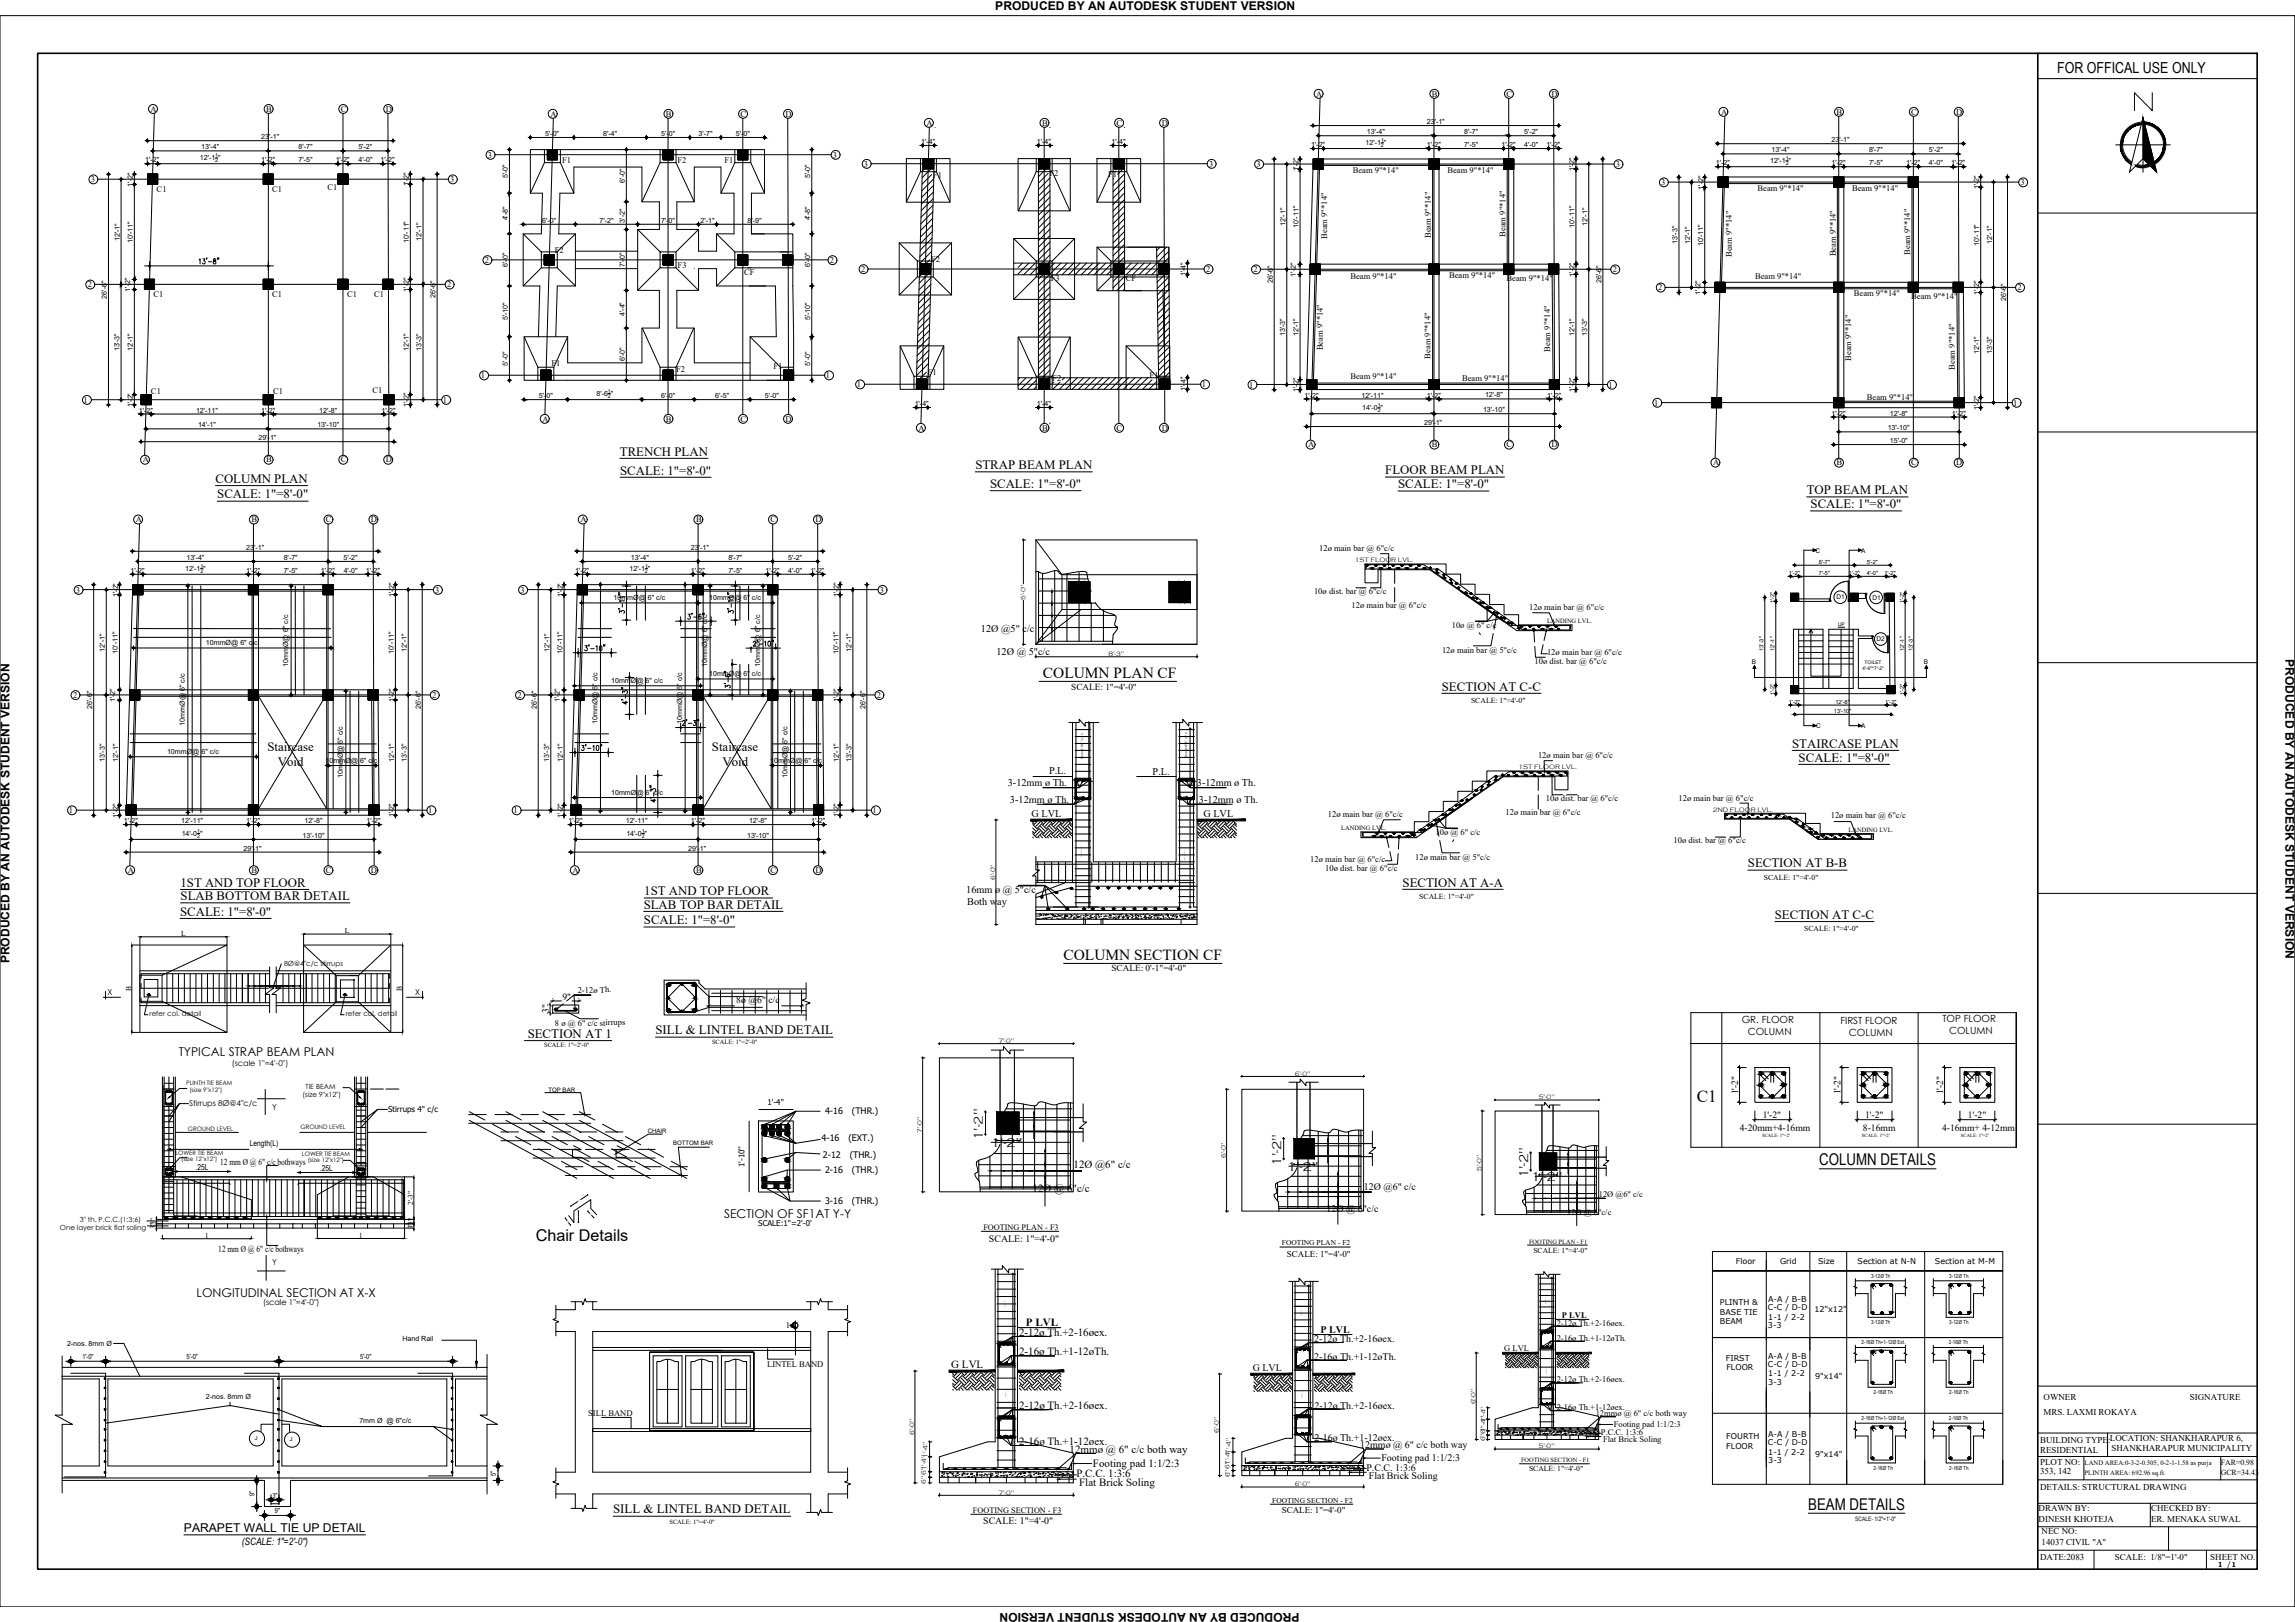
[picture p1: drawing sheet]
<svg xmlns="http://www.w3.org/2000/svg" width="841mm" height="594mm" viewBox="0 0 841 594" stroke-linecap="round" stroke-linejoin="round" font-family="sans-serif">
<defs><g id="words">
<text font-size="6.3" x="621.8" y="403.5">C1</text>
<g font-size="5.9">
<text x="666.7" y="426.9">COLUMN DETAILS</text>
<text x="196.3" y="454.4">Chair Details</text>
<text x="662.6" y="553">BEAM DETAILS</text>
</g>
<g font-size="5.6">
<text x="753.9" y="26.7">FOR OFFICAL USE ONLY</text>
<text x="382.2" y="248.3">COLUMN PLAN CF</text>
<text x="389.8" y="351.6">COLUMN SECTION CF</text>
</g>
<g font-size="4.8">
<text x="360.2" y="417.5" transform="rotate(-90 360.2 417.5)">1'-2&quot;</text>
<text x="363.1" y="420.3">1'-2&quot;</text>
<text x="469.5" y="426.9" transform="rotate(-90 469.5 426.9)">1'-2&quot;</text>
<text x="471.7" y="428.9">1'-2&quot;</text>
<text x="560" y="431.6" transform="rotate(-90 560 431.6)">1'-2&quot;</text>
<text x="561.1" y="432.6">1'-2&quot;</text>
</g>
<g font-size="4.7">
<text x="227.2" y="166.8">TRENCH PLAN</text>
<text x="227.2" y="173.8">SCALE: 1&quot;=8'-0&quot;</text>
<text x="357.4" y="171.8">STRAP BEAM PLAN</text>
<text x="507.7" y="173.7">FLOOR BEAM PLAN</text>
<text x="79" y="176.8">COLUMN PLAN</text>
<text x="362.8" y="178.7">SCALE: 1&quot;=8'-0&quot;</text>
<text x="512.3" y="178.8">SCALE: 1&quot;=8'-0&quot;</text>
<text x="79.6" y="182.6">SCALE: 1&quot;=8'-0&quot;</text>
<text x="662.1" y="180.9">TOP BEAM PLAN</text>
<text x="663.5" y="186.1">SCALE: 1&quot;=8'-0&quot;</text>
<text x="528.4" y="252.9">SECTION AT C-C</text>
<text x="98" y="275.2">Staircase</text>
<text x="260.9" y="275.2">Staircase</text>
<text x="656.8" y="273.8">STAIRCASE PLAN</text>
<text x="101.9" y="280.6">Void</text>
<text x="264.8" y="280.6">Void</text>
<text x="659.1" y="278.9">SCALE: 1&quot;=8'-0&quot;</text>
<text x="640.5" y="317.7">SECTION AT B-B</text>
<text x="66.1" y="324.8">1ST AND TOP FLOOR</text>
<text x="66.2" y="329.7">SLAB BOTTOM BAR DETAIL</text>
<text x="236.1" y="327.9">1ST AND TOP FLOOR</text>
<text x="514" y="324.7">SECTION AT A-A</text>
<text x="66" y="335.4">SCALE: 1&quot;=8'-0&quot;</text>
<text x="235.9" y="332.8">SLAB TOP BAR DETAIL</text>
<text x="236" y="338.5">SCALE: 1&quot;=8'-0&quot;</text>
<text x="650.4" y="336.5">SECTION AT C-C</text>
<text x="193.4" y="380.1">SECTION AT 1</text>
<text x="240.2" y="378.9">SILL &amp; LINTEL BAND DETAIL</text>
<text x="224.7" y="554.3">SILL &amp; LINTEL BAND DETAIL</text>
</g>
<text font-size="4.5" x="67.4" y="561.2">PARAPET WALL TIE UP DETAIL</text>
<g font-size="4.4">
<text x="364.7" y="3.6">PRODUCED BY AN AUTODESK STUDENT VERSION</text>
<text x="837.5" y="241.4" transform="rotate(90 837.5 241.4)">PRODUCED BY AN AUTODESK STUDENT VERSION</text>
<text x="3.5" y="352.9" transform="rotate(-90 3.5 352.9)">PRODUCED BY AN AUTODESK STUDENT VERSION</text>
<text x="65.5" y="386.8">TYPICAL STRAP BEAM PLAN</text>
<text x="265.3" y="446">SECTION OF SF1AT Y-Y</text>
<text x="72" y="475.2">LONGITUDINAL SECTION AT X-X</text>
<text x="476.2" y="590.6" transform="rotate(-180 476.2 590.6)">PRODUCED BY AN AUTODESK STUDENT VERSION</text>
</g>
<g font-size="4">
<text x="393.4" y="428">12Ø @6&quot; c/c</text>
<text x="378.4" y="436.7">12Ø @ 6&quot;c/c</text>
<text x="376" y="485.6">P LVL</text>
<text x="373.5" y="489.3">2-12ø Th.+2-16øex.</text>
<text x="373.5" y="496.4">2-16ø Th.+1-12øTh.</text>
<text x="348.6" y="501.1">G LVL</text>
<text x="373.5" y="516.1">2-12ø Th.+2-16øex.</text>
<text x="373.5" y="529.3">2-16ø Th.+1-12øex.</text>
<text x="392" y="532.1">12mmø @ 6&quot; c/c both way</text>
<text x="400.5" y="537.2">Footing pad 1:1/2:3</text>
<text x="394.5" y="541">P.C.C. 1:3:6</text>
<text x="395.5" y="544.4">Flat Brick Soling</text>
</g>
<g font-size="3.8">
<text x="359.5" y="231.3">12Ø @5&quot; c/c</text>
<text x="365.2" y="239.8">12Ø @ 5&quot;c/c</text>
<text x="384.4" y="283.6">P.L.</text>
<text x="422.4" y="283.8">P.L.</text>
<text x="369.3" y="288.1">3-12mm ø Th.</text>
<text x="438.6" y="288.1">3-12mm ø Th.</text>
<text x="370.1" y="294.3">3-12mm ø Th.</text>
<text x="378" y="299.3">G LVL</text>
<text x="439.4" y="294.3">3-12mm ø Th.</text>
<text x="441" y="299.3">G LVL</text>
<text x="354.1" y="327.1">16mm ø @ 5&quot;c/c</text>
<text x="354.5" y="331.4">Both way</text>
</g>
<g font-size="3.7">
<text x="499.8" y="435.8">12Ø @6&quot; c/c</text>
<text x="486.1" y="443.8">12Ø @ 6&quot;c/c</text>
<text x="481.6" y="491.6">2-12ø Th.+2-16øex.</text>
<text x="483.9" y="488.2">P LVL</text>
<text x="459.1" y="502.3">G LVL</text>
<text x="481.6" y="498.1">2-16ø Th.+1-12øTh.</text>
<text x="481.7" y="515.9">2-12ø Th.+2-16øex.</text>
<text x="481.7" y="528">2-16ø Th.+1-12øex.</text>
<text x="498.4" y="530.5">12mmø @ 6&quot; c/c both way</text>
<text x="500.7" y="538.6">P.C.C. 1:3:6</text>
<text x="506.2" y="535.1">Footing pad 1:1/2:3</text>
<text x="501.6" y="541.7">Flat Brick Soling</text>
<text x="88.6" y="566">(SCALE: 1&quot;=2'-0&quot;)</text>
</g>
<g font-size="3.6">
<text x="638.3" y="374.6">GR. FLOOR</text>
<text x="674.4" y="374.9">FIRST FLOOR</text>
<text x="711.8" y="374.3">TOP FLOOR</text>
<text x="640.5" y="378.9">COLUMN</text>
<text x="677.6" y="379.3">COLUMN</text>
<text x="714.2" y="378.6">COLUMN</text>
<text x="362.4" y="454.9">SCALE: 1&quot;=4'-0&quot;</text>
<text x="360.3" y="558.2">SCALE: 1&quot;=4'-0&quot;</text>
</g>
<g font-size="3.5">
<text x="201.2" y="370.9" transform="rotate(-90 201.2 370.9)">3&quot;</text>
<text x="206.1" y="366.3">9&quot;</text>
<text x="269.8" y="367.3">8ø @6&quot; c/c</text>
<text x="636.9" y="400.8" transform="rotate(-90 636.9 400.8)">1'-2&quot;</text>
<text x="674.4" y="400.8" transform="rotate(-90 674.4 400.8)">1'-2&quot;</text>
<text x="712.1" y="400.8" transform="rotate(-90 712.1 400.8)">1'-2&quot;</text>
<text x="646" y="409.6">1'-2&quot;</text>
<text x="683.5" y="409.6">1'-2&quot;</text>
<text x="721.1" y="409.6">1'-2&quot;</text>
<text x="637.5" y="414.3">4-20mm+4-16mm</text>
<text x="682.7" y="414.3">8-16mm</text>
<text x="711.7" y="414.3">4-16mm+ 4-12mm</text>
</g>
<g font-size="3.4">
<text x="392.6" y="252.7">SCALE: 1&quot;=4'-0&quot;</text>
<text x="407.3" y="355.7">SCALE: 0'-1&quot;=4'-0&quot;</text>
<text x="80.7" y="426.6">12 mm Ø @ 6&quot; c/c bothways</text>
<text x="80" y="458.7">12 mm Ø @ 6&quot; c/c bothways</text>
</g>
<g font-size="3.3">
<text x="302.3" y="408.1">4-16∅(THR.)</text>
<text x="301.1" y="418">4-16∅(EXT.)</text>
<text x="301.5" y="424">2-12∅(THR.)</text>
<text x="302.3" y="429.6">2-16∅(THR.)</text>
<text x="302.3" y="441">3-16∅(THR.)</text>
<text x="471.6" y="460.3">SCALE: 1&quot;=4'-0&quot;</text>
<text x="748.9" y="512.6">OWNER</text>
<text x="802.5" y="512.6">SIGNATURE</text>
<text x="748.9" y="518.4">MRS. LAXMI ROKAYA</text>
<text x="747.6" y="528.5">BUILDING TYPE:LOCATION: SHANKHARAPUR 6,</text>
<text x="747.6" y="532.1">RESIDENTIAL</text>
<text x="773.8" y="531.5">SHANKHARAPUR MUNICIPALITY</text>
<text x="747.6" y="536.4">PLOT NO:</text>
<text x="747.6" y="539.9">353, 142</text>
<text x="747.6" y="545.6">DETAILS: STRUCTURAL DRAWING</text>
<text x="469.7" y="554.2">SCALE: 1&quot;=4'-0&quot;</text>
<text x="747.1" y="553.4">DRAWN BY:</text>
<text x="747.1" y="557.6">DINESH KHOTEJA</text>
<text x="788.3" y="553.4">CHECKED BY:</text>
<text x="788.3" y="557.6">ER. MENAKA SUWAL</text>
<text x="748.2" y="562">NEC NO:</text>
<text x="748.2" y="565.8">14037 CIVIL &quot;A&quot;</text>
<text x="747.6" y="571.3">DATE:2083</text>
<text x="775" y="571.3">SCALE: 1/8&quot;=1'-0&quot;</text>
<text x="810" y="571.3">SHEET NO.</text>
</g>
<g font-size="3.1">
<text x="482.3" y="35.4">A</text>
<text x="524.7" y="35.4">B</text>
<text x="552" y="35.4">C</text>
<text x="568.5" y="35.4">D</text>
<text x="55.2" y="41">A</text>
<text x="97.5" y="41">B</text>
<text x="124.8" y="41">C</text>
<text x="141.4" y="41">D</text>
<text x="201.7" y="42.7">A</text>
<text x="244.1" y="42.7">B</text>
<text x="271.4" y="42.7">C</text>
<text x="287.9" y="42.7">D</text>
<text x="339.5" y="46">A</text>
<text x="381.9" y="46">B</text>
<text x="409.2" y="46">C</text>
<text x="425.7" y="46">D</text>
<text x="630.7" y="42">A</text>
<text x="673.1" y="42">B</text>
<text x="700.4" y="42">C</text>
<text x="716.9" y="42">D</text>
<text x="178.8" y="57.8">3</text>
<text x="206" y="59.7">F1</text>
<text x="248.2" y="59.9">F2</text>
<text x="265.5" y="59.8">F1</text>
<text x="305.2" y="57.8">3</text>
<text x="316.6" y="61.1">3</text>
<text x="341.9" y="65.1">F1</text>
<text x="384.6" y="64.5">F2</text>
<text x="406.1" y="64.9">F1</text>
<text x="443.1" y="61.1">3</text>
<text x="460.5" y="61.2">3</text>
<text x="495.7" y="63.3">Beam 9&quot;*14&quot;</text>
<text x="530.4" y="63.3">Beam 9&quot;*14&quot;</text>
<text x="592.1" y="61.2">3</text>
<text x="33.3" y="66.8">3</text>
<text x="57.4" y="70.3">C1</text>
<text x="99.8" y="70.3">C1</text>
<text x="120.1" y="69.7">C1</text>
<text x="164.9" y="66.8">3</text>
<text x="608.8" y="67.8">3</text>
<text x="644.1" y="69.9">Beam 9&quot;*14&quot;</text>
<text x="678.7" y="69.9">Beam 9&quot;*14&quot;</text>
<text x="740.5" y="67.8">3</text>
<text x="486.3" y="87.5" transform="rotate(-90 486.3 87.5)">Beam 9&quot;*14&quot;</text>
<text x="524.4" y="87.2" transform="rotate(-90 524.4 87.2)">Beam 9&quot;*14&quot;</text>
<text x="551.6" y="86.8" transform="rotate(-90 551.6 86.8)">Beam 9&quot;*14&quot;</text>
<text x="203.3" y="92.6">F2</text>
<text x="341.2" y="95.9">F2</text>
<text x="634.7" y="94.2" transform="rotate(-90 634.7 94.2)">Beam 9&quot;*14&quot;</text>
<text x="672.7" y="93.9" transform="rotate(-90 672.7 93.9)">Beam 9&quot;*14&quot;</text>
<text x="699.9" y="93.4" transform="rotate(-90 699.9 93.4)">Beam 9&quot;*14&quot;</text>
<text x="177.7" y="96.4">2</text>
<text x="248.3" y="98.1">F3</text>
<text x="272.7" y="100.8">CF</text>
<text x="304.1" y="96.4">2</text>
<text x="315.6" y="99.7">2</text>
<text x="442" y="99.7">2</text>
<text x="459.4" y="99.8">2</text>
<text x="531" y="101.8">Beam 9&quot;*14&quot;</text>
<text x="591" y="99.8">2</text>
<text x="32.2" y="105.3">2</text>
<text x="163.9" y="105.3">2</text>
<text x="385.1" y="103">F3</text>
<text x="412.5" y="103">CF</text>
<text x="494.9" y="102">Beam 9&quot;*14&quot;</text>
<text x="552.1" y="102.9">Beam 9&quot;*14&quot;</text>
<text x="607.7" y="106.4">2</text>
<text x="643.2" y="102.1">Beam 9&quot;*14&quot;</text>
<text x="739.4" y="106.4">2</text>
<text x="56.3" y="108.9">C1</text>
<text x="99.8" y="108.9">C1</text>
<text x="127.2" y="108.9">C1</text>
<text x="137.2" y="108.6">C1</text>
<text x="679.4" y="108.4">Beam 9&quot;*14&quot;</text>
<text x="700.4" y="109.6">Beam 9&quot;*14&quot;</text>
<text x="484.8" y="128.3" transform="rotate(-90 484.8 128.3)">Beam 9&quot;*14&quot;</text>
<text x="524.2" y="131.4" transform="rotate(-90 524.2 131.4)">Beam 9&quot;*14&quot;</text>
<text x="568" y="128.9" transform="rotate(-90 568 128.9)">Beam 9&quot;*14&quot;</text>
<text x="202.1" y="134">F1</text>
<text x="247.8" y="136.1">F2</text>
<text x="283.5" y="135.3">F1</text>
<text x="339.9" y="137.3">F1</text>
<text x="678.4" y="132.2" transform="rotate(-90 678.4 132.2)">Beam 9&quot;*14&quot;</text>
<text x="716.4" y="135.5" transform="rotate(-90 716.4 135.5)">Beam 9&quot;*14&quot;</text>
<text x="176.1" y="138.6">1</text>
<text x="302.6" y="138.6">1</text>
<text x="314" y="141.9">1</text>
<text x="385.6" y="139.5">F2</text>
<text x="421.3" y="138.6">F1</text>
<text x="440.4" y="141.9">1</text>
<text x="457.8" y="142">1</text>
<text x="494.9" y="139">Beam 9&quot;*14&quot;</text>
<text x="535.8" y="139.7">Beam 9&quot;*14&quot;</text>
<text x="589.5" y="142">1</text>
<text x="30.6" y="147.5">1</text>
<text x="55.3" y="144.4">C1</text>
<text x="100.1" y="144.2">C1</text>
<text x="136.5" y="144">C1</text>
<text x="162.3" y="147.5">1</text>
<text x="606.1" y="148.6">1</text>
<text x="684.1" y="146.4">Beam 9&quot;*14&quot;</text>
<text x="737.8" y="148.6">1</text>
<text x="198.8" y="154.4">A</text>
<text x="244.1" y="154.4">B</text>
<text x="271.4" y="154.4">C</text>
<text x="287.9" y="154.4">D</text>
<text x="336.6" y="157.7">A</text>
<text x="381.9" y="157.7">B</text>
<text x="409.2" y="157.7">C</text>
<text x="425.7" y="157.7">D</text>
<text x="479.4" y="163.8">A</text>
<text x="524.7" y="163.8">B</text>
<text x="552" y="163.8">C</text>
<text x="568.5" y="163.8">D</text>
<text x="52.3" y="169.4">A</text>
<text x="97.5" y="169.4">B</text>
<text x="124.8" y="169.4">C</text>
<text x="141.4" y="169.4">D</text>
<text x="627.8" y="170.5">A</text>
<text x="673.1" y="170.5">B</text>
<text x="700.4" y="170.5">C</text>
<text x="716.9" y="170.5">D</text>
<text x="49.7" y="191.3">A</text>
<text x="92.1" y="191.3">B</text>
<text x="119.4" y="191.3">C</text>
<text x="135.9" y="191.3">D</text>
<text x="212.7" y="191.3">A</text>
<text x="255.1" y="191.3">B</text>
<text x="282.3" y="191.3">C</text>
<text x="298.9" y="191.3">D</text>
<text x="483.4" y="201.9">12ø main bar @ 6&quot;c/c</text>
<text x="27.8" y="217.1">3</text>
<text x="159.5" y="217.1">3</text>
<text x="190.8" y="217.1">3</text>
<text x="322.4" y="217.1">3</text>
<text x="481.5" y="217.6">10ø dist. bar @ 6&quot;c/c</text>
<text x="495.3" y="222.5">12ø main bar @ 6&quot;c/c</text>
<text x="560.4" y="223.3">12ø main bar @ 6&quot;c/c</text>
<text x="532" y="230">10ø @ 6&quot; c/c</text>
<text x="528.4" y="239.2">12ø main bar @ 5&quot;c/c</text>
<text x="562.3" y="243.1">10ø dist. bar @ 6&quot;c/c</text>
<text x="566.9" y="240">12ø main bar @ 6&quot;c/c</text>
<text x="26.8" y="255.7">2</text>
<text x="158.4" y="255.7">2</text>
<text x="189.7" y="255.7">2</text>
<text x="321.4" y="255.7">2</text>
<text x="563.6" y="277.8">12ø main bar @ 6&quot;c/c</text>
<text x="566.5" y="293.4">10ø dist. bar @ 6&quot;c/c</text>
<text x="615.1" y="293.3">12ø main bar @ 6&quot;c/c</text>
<text x="25.2" y="297.9">1</text>
<text x="156.8" y="297.9">1</text>
<text x="188.1" y="297.9">1</text>
<text x="319.8" y="297.9">1</text>
<text x="486.6" y="299.1">12ø main bar @ 6&quot;c/c</text>
<text x="551.7" y="298.3">12ø main bar @ 6&quot;c/c</text>
<text x="670.9" y="299.8">12ø main bar @ 6&quot;c/c</text>
<text x="526.1" y="305.9">10ø @ 6&quot; c/c</text>
<text x="613.3" y="308.9">10ø dist. bar @ 6&quot;c/c</text>
<text x="480.1" y="315.8">12ø main bar @ 6&quot;c/c</text>
<text x="518.6" y="315">12ø main bar @ 5&quot;c/c</text>
<text x="46.8" y="319.8">A</text>
<text x="92.1" y="319.8">B</text>
<text x="119.4" y="319.8">C</text>
<text x="135.9" y="319.8">D</text>
<text x="209.8" y="319.8">A</text>
<text x="255.1" y="319.8">B</text>
<text x="282.3" y="319.8">C</text>
<text x="298.9" y="319.8">D</text>
<text x="485.6" y="319">10ø dist. bar @ 6&quot;c/c</text>
<text x="211.7" y="363.7" transform="rotate(-1 211.7 363.7)">2-12ø Th.</text>
<text x="203.4" y="375.9" transform="rotate(-1 203.4 375.9)">8 ø @ 6&quot; c/c stirrups</text>
<text x="585.9" y="438.2">12Ø @6&quot; c/c</text>
<text x="574.3" y="445">12Ø @ 6&quot;c/c</text>
<text x="570.5" y="485.7">2-12ø Th.+2-16øex.</text>
<text x="572.4" y="482.7">P LVL</text>
<text x="288" y="486.3">1</text>
<text x="570.5" y="491.1">2-16ø Th.+1-12øTh.</text>
<text x="551.3" y="494.7">G LVL</text>
<text x="281.1" y="500.7">LINTEL BAND</text>
<text x="570.5" y="506.3">2-12ø Th.+2-16øex.</text>
<text x="215.6" y="518.6">SILL BAND</text>
<text x="570.5" y="516.6">2-16ø Th.+1-12øex.</text>
<text x="584.8" y="518.7">12mmø @ 6&quot; c/c both way</text>
<text x="586.7" y="525.6">P.C.C. 1:3:6</text>
<text x="591.4" y="522.6">Footing pad 1:1/2:3</text>
<text x="587.5" y="528.2">Flat Brick Soling</text>
</g>
<g font-size="3">
<text x="39.4" y="364.5">X</text>
<text x="152.1" y="364.5">X</text>
<text x="85" y="390.3">(scale 1&quot;=4'-0&quot;)</text>
<text x="69.3" y="405.1">Stirrups 8Ø@4&quot;c/c</text>
<text x="99.7" y="406.5">Y</text>
<text x="91.6" y="419.8">Length(L)</text>
<text x="71.7" y="428.5">.25L</text>
<text x="117.3" y="428.9">.25L</text>
<text x="360.4" y="450.4">FOOTING PLAN - F3</text>
<text x="99.7" y="463.4">Y</text>
<text x="96.4" y="478.1">(scale 1&quot;=4'-0&quot;)</text>
<text x="356.5" y="554">FOOTING SECTION - F3</text>
</g>
<g font-size="2.9">
<text x="142.2" y="407.3">Stirrups 4&quot; c/c</text>
<text x="281.2" y="404.8">1'-4&quot;</text>
<text x="272.8" y="427.5" transform="rotate(-90 272.8 427.5)">1'-10''</text>
<text x="277.9" y="449.1">SCALE:1&quot;=2'-0'</text>
<text x="636.1" y="462.9">Floor</text>
<text x="652.3" y="462.9">Grid</text>
<text x="666.3" y="462.8">Size</text>
<text x="680.7" y="463">Section at N-N</text>
<text x="709.1" y="463">Section at M-M</text>
<text x="630.3" y="478">PLINTH &amp;</text>
<text x="647.8" y="479.9">C-C / D-D</text>
<text x="648" y="476.9">A-A / B-B</text>
<text x="630.3" y="481.6">BASE TIE</text>
<text x="630.3" y="485.1">BEAM</text>
<text x="648" y="483.4">1-1 / 2-2</text>
<text x="664.9" y="480.6">12&quot;x12&quot;</text>
<text x="647.9" y="486.3">3-3</text>
<text x="648" y="497.6">A-A / B-B</text>
<text x="632.4" y="498.4">FIRST</text>
<text x="632.6" y="502">FLOOR</text>
<text x="647.8" y="500.6">C-C / D-D</text>
<text x="648" y="504.1">1-1 / 2-2</text>
<text x="648" y="507.2">3-3</text>
<text x="665.2" y="505">9&quot;x14&quot;</text>
<text x="632.6" y="527.2">FOURTH</text>
<text x="648" y="526.4">A-A / B-B</text>
<text x="632.6" y="530.8">FLOOR</text>
<text x="647.8" y="529.4">C-C / D-D</text>
<text x="648" y="532.9">1-1 / 2-2</text>
<text x="665.2" y="533.8">9&quot;x14&quot;</text>
<text x="648" y="536">3-3</text>
<text x="813.8" y="536.6">FAR=0.98</text>
<text x="813.8" y="540.1">GCR=34.43</text>
</g>
<g font-size="2.8">
<text x="539.1" y="257.4">SCALE: 1&quot;=4'-0&quot;</text>
<text x="646.4" y="322.1">SCALE: 1&quot;=4'-0&quot;</text>
<text x="520.1" y="329.2">SCALE: 1&quot;=4'-0&quot;</text>
<text x="661.1" y="341">SCALE: 1&quot;=4'-0&quot;</text>
<text x="561.9" y="459">SCALE: 1&quot;=4'-0&quot;</text>
<text x="560.3" y="538.9">SCALE: 1&quot;=4'-0&quot;</text>
</g>
<g font-size="2.7">
<text x="126.4" y="341.8">L</text>
<text x="66.4" y="342.9">L</text>
<text x="48" y="363" transform="rotate(-90 48 363)">B</text>
<text x="147.3" y="363" transform="rotate(-90 147.3 363)">B</text>
<text x="151.4" y="441.4" transform="rotate(-90 151.4 441.4)">2'-3&quot;</text>
<text x="57" y="448.6" transform="rotate(-90 57 448.6)">3&quot;</text>
<text x="151.4" y="448.6" transform="rotate(-90 151.4 448.6)">3&quot;</text>
<text x="75.4" y="453.4">l</text>
<text x="131.9" y="453.3">l</text>
<text x="469.7" y="456.2">FOOTING PLAN - F2</text>
<text x="466.2" y="550.3">FOOTING SECTION - F2</text>
<text x="812.7" y="573.9">1 /1</text>
</g>
<g font-size="2.6">
<text x="522.9" y="45.4">23'-1&quot;</text>
<text x="95.7" y="51">23'-1&quot;</text>
<text x="199.7" y="49.8">5'-0&quot;</text>
<text x="221" y="49.8">8'-4&quot;</text>
<text x="242.3" y="49.8">5'-0&quot;</text>
<text x="255.9" y="49.8">3'-7&quot;</text>
<text x="269.6" y="49.8">5'-0&quot;</text>
<text x="337.6" y="52.8">1'-4&quot;</text>
<text x="380" y="52.8">1'-4&quot;</text>
<text x="407.3" y="52.8">1'-4&quot;</text>
<text x="480.4" y="53.9">1'-2&quot;</text>
<text x="500.4" y="53.2">12'-1 &quot;</text>
<text x="500.9" y="49.2">13'-4&quot;</text>
<text x="522.9" y="53.9">1'-2&quot;</text>
<text x="536.6" y="53.9">7'-5&quot;</text>
<text x="536.6" y="49.2">8'-7&quot;</text>
<text x="550.2" y="53.9">1'-2&quot;</text>
<text x="558.5" y="49.2">5'-2&quot;</text>
<text x="558.5" y="53.9">4'-0&quot;</text>
<text x="566.7" y="53.9">1'-2&quot;</text>
<text x="671.2" y="52.1">23'-1&quot;</text>
<text x="53.3" y="59.5">1'-2&quot;</text>
<text x="73.2" y="58.8">12'-1 &quot;</text>
<text x="73.7" y="54.7">13'-4&quot;</text>
<text x="95.7" y="59.5">1'-2&quot;</text>
<text x="109.4" y="59.4">7'-5&quot;</text>
<text x="109.4" y="54.7">8'-7&quot;</text>
<text x="123" y="59.5">1'-2&quot;</text>
<text x="131.3" y="54.7">5'-2&quot;</text>
<text x="131.4" y="59.4">4'-0&quot;</text>
<text x="139.5" y="59.5">1'-2&quot;</text>
<text x="648.7" y="59.8">12'-1 &quot;</text>
<text x="649.2" y="55.8">13'-4&quot;</text>
<text x="684.9" y="55.8">8'-7&quot;</text>
<text x="706.8" y="55.8">5'-2&quot;</text>
<text x="186.1" y="65.3" transform="rotate(-90 186.1 65.3)">5'-0&quot;</text>
<text x="296.9" y="65.3" transform="rotate(-90 296.9 65.3)">5'-0&quot;</text>
<text x="475.9" y="62.8" transform="rotate(-90 475.9 62.8)">1'-2&quot;</text>
<text x="577" y="62.8" transform="rotate(-90 577 62.8)">1'-2&quot;</text>
<text x="628.8" y="60.6">1'-2&quot;</text>
<text x="671.2" y="60.6">1'-2&quot;</text>
<text x="684.9" y="60.5">7'-5&quot;</text>
<text x="698.5" y="60.6">1'-2&quot;</text>
<text x="706.9" y="60.5">4'-0&quot;</text>
<text x="715" y="60.6">1'-2&quot;</text>
<text x="48.7" y="68.3" transform="rotate(-90 48.7 68.3)">1'-2&quot;</text>
<text x="149.8" y="68.3" transform="rotate(-90 149.8 68.3)">1'-2&quot;</text>
<text x="229" y="66.9" transform="rotate(-90 229 66.9)">6'-0&quot;</text>
<text x="624.2" y="69.4" transform="rotate(-90 624.2 69.4)">1'-2&quot;</text>
<text x="725.3" y="69.4" transform="rotate(-90 725.3 69.4)">1'-2&quot;</text>
<text x="186.1" y="80.7" transform="rotate(-90 186.1 80.7)">4'-8&quot;</text>
<text x="198.7" y="81.6">6'-0&quot;</text>
<text x="219.7" y="81.6">7'-2&quot;</text>
<text x="229" y="81.5" transform="rotate(-90 229 81.5)">3'-2&quot;</text>
<text x="242.2" y="81.6">7'-0&quot;</text>
<text x="256.8" y="81.6">2'-1&quot;</text>
<text x="274" y="81.6">8'-9&quot;</text>
<text x="296.9" y="80.7" transform="rotate(-90 296.9 80.7)">4'-8&quot;</text>
<text x="471" y="82.8" transform="rotate(-90 471 82.8)">12'-1&quot;</text>
<text x="475.9" y="83.5" transform="rotate(-90 475.9 83.5)">10'-11&quot;</text>
<text x="577" y="83.5" transform="rotate(-90 577 83.5)">10'-11&quot;</text>
<text x="581.7" y="82.7" transform="rotate(-90 581.7 82.7)">12'-1&quot;</text>
<text x="43.9" y="88.3" transform="rotate(-90 43.9 88.3)">12'-1&quot;</text>
<text x="48.7" y="89" transform="rotate(-90 48.7 89)">10'-11&quot;</text>
<text x="149.8" y="89" transform="rotate(-90 149.8 89)">10'-11&quot;</text>
<text x="154.5" y="88.3" transform="rotate(-90 154.5 88.3)">12'-1&quot;</text>
<text x="614.7" y="89.4" transform="rotate(-90 614.7 89.4)">13'-3&quot;</text>
<text x="619.3" y="89.4" transform="rotate(-90 619.3 89.4)">12'-1&quot;</text>
<text x="730" y="89.4" transform="rotate(-90 730 89.4)">12'-1&quot;</text>
<text x="624.2" y="90.1" transform="rotate(-90 624.2 90.1)">10'-11&quot;</text>
<text x="725.3" y="90.1" transform="rotate(-90 725.3 90.1)">10'-11&quot;</text>
<text x="186.1" y="97.8" transform="rotate(-90 186.1 97.8)">6'-0&quot;</text>
<text x="229" y="97.8" transform="rotate(-90 229 97.8)">7'-0&quot;</text>
<text x="296.9" y="97.8" transform="rotate(-90 296.9 97.8)">6'-0&quot;</text>
<text x="434.6" y="101.2" transform="rotate(-90 434.6 101.2)">1'-4&quot;</text>
<text x="474.9" y="101.3" transform="rotate(-90 474.9 101.3)">1'-2&quot;</text>
<text x="577" y="101.3" transform="rotate(-90 577 101.3)">1'-2&quot;</text>
<text x="47.7" y="106.9" transform="rotate(-90 47.7 106.9)">1'-2&quot;</text>
<text x="149.8" y="106.8" transform="rotate(-90 149.8 106.8)">1'-2&quot;</text>
<text x="466.4" y="103.8" transform="rotate(-90 466.4 103.8)">26'-6&quot;</text>
<text x="586.8" y="103.7" transform="rotate(-90 586.8 103.7)">26'-6&quot;</text>
<text x="623.2" y="108" transform="rotate(-90 623.2 108)">1'-2&quot;</text>
<text x="725.3" y="107.9" transform="rotate(-90 725.3 107.9)">1'-2&quot;</text>
<text x="39.2" y="109.4" transform="rotate(-90 39.2 109.4)">26'-6&quot;</text>
<text x="159.6" y="109.3" transform="rotate(-90 159.6 109.3)">26'-6&quot;</text>
<text x="735.1" y="110.4" transform="rotate(-90 735.1 110.4)">26'-6&quot;</text>
<text x="186.1" y="117.4" transform="rotate(-90 186.1 117.4)">5'-10&quot;</text>
<text x="229" y="115.8" transform="rotate(-90 229 115.8)">4'-4&quot;</text>
<text x="296.9" y="117.4" transform="rotate(-90 296.9 117.4)">5'-10&quot;</text>
<text x="471" y="123.2" transform="rotate(-90 471 123.2)">13'-3&quot;</text>
<text x="475.9" y="123.2" transform="rotate(-90 475.9 123.2)">12'-1&quot;</text>
<text x="577" y="123.1" transform="rotate(-90 577 123.1)">12'-1&quot;</text>
<text x="581.7" y="123.1" transform="rotate(-90 581.7 123.1)">13'-3&quot;</text>
<text x="43.8" y="128.7" transform="rotate(-90 43.8 128.7)">13'-3&quot;</text>
<text x="48.7" y="128.7" transform="rotate(-90 48.7 128.7)">12'-1&quot;</text>
<text x="149.8" y="128.7" transform="rotate(-90 149.8 128.7)">12'-1&quot;</text>
<text x="154.5" y="128.7" transform="rotate(-90 154.5 128.7)">13'-3&quot;</text>
<text x="725.3" y="129.7" transform="rotate(-90 725.3 129.7)">12'-1&quot;</text>
<text x="730" y="129.7" transform="rotate(-90 730 129.7)">13'-3&quot;</text>
<text x="186.1" y="133.9" transform="rotate(-90 186.1 133.9)">5'-0&quot;</text>
<text x="229" y="132.3" transform="rotate(-90 229 132.3)">6'-0&quot;</text>
<text x="296.9" y="133.9" transform="rotate(-90 296.9 133.9)">5'-0&quot;</text>
<text x="434.6" y="143.1" transform="rotate(-90 434.6 143.1)">1'-4&quot;</text>
<text x="475.9" y="143.6" transform="rotate(-90 475.9 143.6)">1'-2&quot;</text>
<text x="577" y="143.5" transform="rotate(-90 577 143.5)">1'-2&quot;</text>
<text x="48.7" y="149.1" transform="rotate(-90 48.7 149.1)">1'-2&quot;</text>
<text x="149.8" y="149.1" transform="rotate(-90 149.8 149.1)">1'-2&quot;</text>
<text x="197.4" y="145.8">5'-0&quot;</text>
<text x="218.6" y="145.1">8'-6 &quot;</text>
<text x="242.3" y="145.8">6'-0&quot;</text>
<text x="262.1" y="145.8">6'-5&quot;</text>
<text x="280.3" y="145.8">5'-0&quot;</text>
<text x="335.2" y="148.7">1'-4&quot;</text>
<text x="380" y="148.7">1'-4&quot;</text>
<text x="478" y="145.6">1'-2&quot;</text>
<text x="499" y="145.6">12'-11&quot;</text>
<text x="522.9" y="145.6">1'-2&quot;</text>
<text x="544.2" y="145.6">12'-8&quot;</text>
<text x="567" y="145.6">1'-2&quot;</text>
<text x="50.9" y="151.1">1'-2&quot;</text>
<text x="71.8" y="151.1">12'-11&quot;</text>
<text x="95.7" y="151.1">1'-2&quot;</text>
<text x="117" y="151.1">12'-8&quot;</text>
<text x="139.8" y="151.1">1'-2&quot;</text>
<text x="499.2" y="150.3">14'-0 &quot;</text>
<text x="521.9" y="155.7">29'-1&quot;</text>
<text x="543.5" y="151">13'-10&quot;</text>
<text x="671.2" y="152.2">1'-2&quot;</text>
<text x="692.5" y="152.2">12'-8&quot;</text>
<text x="715.3" y="152.2">1'-2&quot;</text>
<text x="725.3" y="150.1" transform="rotate(-90 725.3 150.1)">1'-2&quot;</text>
<text x="72.6" y="156.6">14'-1&quot;</text>
<text x="94.7" y="161.2">29'-1&quot;</text>
<text x="116.3" y="156.5">13'-10&quot;</text>
<text x="691.8" y="157.6">13'-10&quot;</text>
<text x="692.5" y="162.3">15'-0&quot;</text>
<text x="90.3" y="201.4">23'-1&quot;</text>
<text x="253.2" y="201.4">23'-1&quot;</text>
<text x="47.8" y="209.8">1'-2&quot;</text>
<text x="67.8" y="209.1">12'-1 &quot;</text>
<text x="68.3" y="205.1">13'-4&quot;</text>
<text x="90.2" y="209.8">1'-2&quot;</text>
<text x="104" y="209.8">7'-5&quot;</text>
<text x="104" y="205.1">8'-7&quot;</text>
<text x="117.6" y="209.8">1'-2&quot;</text>
<text x="125.9" y="205.1">5'-2&quot;</text>
<text x="125.9" y="209.8">4'-0&quot;</text>
<text x="134.1" y="209.8">1'-2&quot;</text>
<text x="210.7" y="209.8">1'-2&quot;</text>
<text x="230.7" y="209.1">12'-1 &quot;</text>
<text x="231.2" y="205.1">13'-4&quot;</text>
<text x="253.2" y="209.8">1'-2&quot;</text>
<text x="266.9" y="209.8">7'-5&quot;</text>
<text x="266.9" y="205.1">8'-7&quot;</text>
<text x="280.5" y="209.8">1'-2&quot;</text>
<text x="288.8" y="205.1">5'-2&quot;</text>
<text x="288.9" y="209.8">4'-0&quot;</text>
<text x="297" y="209.8">1'-2&quot;</text>
<text x="43.3" y="218.7" transform="rotate(-90 43.3 218.7)">1'-2&quot;</text>
<text x="144.4" y="218.6" transform="rotate(-90 144.4 218.6)">1'-2&quot;</text>
<text x="206.2" y="218.7" transform="rotate(-90 206.2 218.7)">1'-2&quot;</text>
<text x="224.8" y="219.7">10mmØ@ 6&quot; c/c</text>
<text x="259.9" y="219.7">10mmØ@ 6&quot; c/c</text>
<text x="307.3" y="218.6" transform="rotate(-90 307.3 218.6)">1'-2&quot;</text>
<text x="38.4" y="238.7" transform="rotate(-90 38.4 238.7)">12'-1&quot;</text>
<text x="43.2" y="239.4" transform="rotate(-90 43.2 239.4)">10'-11&quot;</text>
<text x="75.5" y="236.2">10mmØ@ 6&quot; c/c</text>
<text x="144.4" y="239.4" transform="rotate(-90 144.4 239.4)">10'-11&quot;</text>
<text x="149.1" y="238.6" transform="rotate(-90 149.1 238.6)">12'-1&quot;</text>
<text x="201.3" y="238.7" transform="rotate(-90 201.3 238.7)">12'-1&quot;</text>
<text x="206.2" y="239.4" transform="rotate(-90 206.2 239.4)">10'-11&quot;</text>
<text x="307.3" y="239.4" transform="rotate(-90 307.3 239.4)">10'-11&quot;</text>
<text x="312" y="238.6" transform="rotate(-90 312 238.6)">12'-1&quot;</text>
<text x="105.6" y="244.2" transform="rotate(-90 105.6 244.2)">10mmØ@ 6&quot; c/c</text>
<text x="259.1" y="244.2" transform="rotate(-90 259.1 244.2)">10mmØ@ 6&quot; c/c</text>
<text x="278.5" y="244.2" transform="rotate(-90 278.5 244.2)">10mmØ@ 6&quot; c/c</text>
<text x="224" y="250.1">10mmØ@ 6&quot; c/c</text>
<text x="259.9" y="247.6">10mmØ@ 6&quot; c/c</text>
<text x="42.2" y="257.2" transform="rotate(-90 42.2 257.2)">1'-2&quot;</text>
<text x="144.4" y="257.2" transform="rotate(-90 144.4 257.2)">1'-2&quot;</text>
<text x="205.2" y="257.2" transform="rotate(-90 205.2 257.2)">1'-2&quot;</text>
<text x="307.3" y="257.2" transform="rotate(-90 307.3 257.2)">1'-2&quot;</text>
<text x="33.8" y="259.7" transform="rotate(-90 33.8 259.7)">26'-6&quot;</text>
<text x="154.2" y="259.6" transform="rotate(-90 154.2 259.6)">26'-6&quot;</text>
<text x="196.7" y="259.7" transform="rotate(-90 196.7 259.7)">26'-6&quot;</text>
<text x="317.1" y="259.6" transform="rotate(-90 317.1 259.6)">26'-6&quot;</text>
<text x="67.8" y="265.7" transform="rotate(-90 67.8 265.7)">10mmØ@ 6&quot; c/c</text>
<text x="218.9" y="265.2" transform="rotate(-90 218.9 265.2)">10mmØ@ 6&quot; c/c</text>
<text x="250" y="265.2" transform="rotate(-90 250 265.2)">10mmØ@ 6&quot; c/c</text>
<text x="38.4" y="279.1" transform="rotate(-90 38.4 279.1)">13'-3&quot;</text>
<text x="43.3" y="279.1" transform="rotate(-90 43.3 279.1)">12'-1&quot;</text>
<text x="61.2" y="276.1">10mmØ@ 6&quot; c/c</text>
<text x="119.3" y="279.3">10mmØ@ 6&quot; c/c</text>
<text x="144.4" y="279" transform="rotate(-90 144.4 279)">12'-1&quot;</text>
<text x="149.1" y="279" transform="rotate(-90 149.1 279)">13'-3&quot;</text>
<text x="201.3" y="279.1" transform="rotate(-90 201.3 279.1)">13'-3&quot;</text>
<text x="206.2" y="279.1" transform="rotate(-90 206.2 279.1)">12'-1&quot;</text>
<text x="282.3" y="279.3">10mmØ@ 6&quot; c/c</text>
<text x="307.3" y="279" transform="rotate(-90 307.3 279)">12'-1&quot;</text>
<text x="312" y="279" transform="rotate(-90 312 279)">13'-3&quot;</text>
<text x="125.6" y="285" transform="rotate(-90 125.6 285)">10mmØ@ 6&quot; c/c</text>
<text x="288.6" y="285" transform="rotate(-90 288.6 285)">10mmØ@ 6&quot; c/c</text>
<text x="224" y="291">10mmØ@ 6&quot; c/c</text>
<text x="43.3" y="299.4" transform="rotate(-90 43.3 299.4)">1'-2&quot;</text>
<text x="144.4" y="299.4" transform="rotate(-90 144.4 299.4)">1'-2&quot;</text>
<text x="206.2" y="299.4" transform="rotate(-90 206.2 299.4)">1'-2&quot;</text>
<text x="307.3" y="299.4" transform="rotate(-90 307.3 299.4)">1'-2&quot;</text>
<text x="45.4" y="301.5">1'-2&quot;</text>
<text x="66.4" y="301.5">12'-11&quot;</text>
<text x="90.2" y="301.5">1'-2&quot;</text>
<text x="111.6" y="301.5">12'-8&quot;</text>
<text x="134.4" y="301.5">1'-2&quot;</text>
<text x="208.4" y="301.5">1'-2&quot;</text>
<text x="229.3" y="301.5">12'-11&quot;</text>
<text x="253.2" y="301.5">1'-2&quot;</text>
<text x="274.5" y="301.5">12'-8&quot;</text>
<text x="297.3" y="301.5">1'-2&quot;</text>
<text x="66.6" y="306.2">14'-0 &quot;</text>
<text x="89.3" y="311.5">29'-1&quot;</text>
<text x="110.9" y="306.9">13'-10&quot;</text>
<text x="229.5" y="306.2">14'-0 &quot;</text>
<text x="252.2" y="311.5">29'-1&quot;</text>
<text x="273.8" y="306.9">13'-10&quot;</text>
<text x="104.1" y="353.8">8Ø@4&quot;c/c stirrups</text>
<text x="54.8" y="372">refer col. detail</text>
<text x="126.7" y="372">refer col. detail</text>
<text x="110.9" y="401.8">(size 9&quot;x12&quot;)</text>
<text x="112" y="398.9">TIE BEAM</text>
<text x="29.3" y="447.7">3&quot; th. P.C.C.(1:3:6)</text>
<text x="22" y="450.5">One layer brick flat soling</text>
<text x="147.4" y="491.3">Hand Rail</text>
<text x="24.6" y="492.8">2-nos. 8mm Ø</text>
<text x="30.2" y="497.8">1'-0&quot;</text>
<text x="68.4" y="497.8">5'-0&quot;</text>
<text x="132" y="497.8">5'-0&quot;</text>
<text x="75.5" y="512.3">2-nos. 8mm Ø</text>
<text x="131.7" y="521.3">7mm Ø @ 6&quot;c/c</text>
<text x="181.7" y="540.5" transform="rotate(-90 181.7 540.5)">5&quot;</text>
<text x="93.3" y="547.9" transform="rotate(-90 93.3 547.9)">9&quot;</text>
<text x="99.8" y="548.5">3&quot;</text>
<text x="100.8" y="554.2">9&quot;</text>
</g>
<g font-size="2.5">
<text x="763.9" y="536.5">LAND AREA:0-3-2-0.505, 0-2-1-1.58 as purja</text>
<text x="763.9" y="540.1">PLINTH AREA: 692.96 sq.ft.</text>
</g>
<g font-size="2.4">
<text x="665.3" y="202.4">C</text>
<text x="682" y="202.4">A</text>
<text x="496.5" y="206">1ST FLOOR LVL.</text>
<text x="375.8" y="219.8" transform="rotate(-90 375.8 219.8)">5'-0&quot;</text>
<text x="673.1" y="219.5">D1</text>
<text x="686.2" y="219.8">D1</text>
<text x="566.9" y="228.1">LANDING LVL.</text>
<text x="687.6" y="234.9">D2</text>
<text x="406.2" y="240.3">8'-3&quot;</text>
<text x="642" y="243.3">B</text>
<text x="705" y="243.3">B</text>
<text x="665.6" y="266.6">C</text>
<text x="682" y="266.6">A</text>
<text x="556.5" y="281.8">1ST FLOOR LVL.</text>
<text x="627.6" y="297.3">2ND FLOOR LVL.</text>
<text x="491.5" y="303.9">LANDING LVL.</text>
<text x="677.4" y="304.6">LANDING LVL.</text>
<text x="364.7" y="322.4" transform="rotate(-90 364.7 322.4)">6'-0&quot;</text>
<text x="199.4" y="383.5">SCALE: 1&quot;=2'-0&quot;</text>
<text x="260.9" y="382.5">SCALE: 1&quot;=2'-0&quot;</text>
<text x="365.9" y="381.9">7'-0&quot;</text>
<text x="474.5" y="394">6'-0&quot;</text>
<text x="564" y="402.6">5'-0&quot;</text>
<text x="337.8" y="414.9" transform="rotate(-90 337.8 414.9)">7'-0&quot;</text>
<text x="449.2" y="424.2" transform="rotate(-90 449.2 424.2)">6'-0&quot;</text>
<text x="542.9" y="428.8" transform="rotate(-90 542.9 428.8)">5'-0&quot;</text>
<text x="540.7" y="514.3" transform="rotate(-90 540.7 514.3)">6'-0&quot;</text>
<text x="335" y="525.5" transform="rotate(-90 335 525.5)">6'-0&quot;</text>
<text x="446.6" y="524.8" transform="rotate(-90 446.6 524.8)">6'-0&quot;</text>
<text x="544.2" y="527.9" transform="rotate(-90 544.2 527.9)">6&quot;6&quot; 1'-4&quot;</text>
<text x="544.3" y="524.4" transform="rotate(-90 544.3 524.4)">1'-4&quot;</text>
<text x="339.9" y="533.9" transform="rotate(-90 339.9 533.9)">1'-4&quot;</text>
<text x="451" y="532.4" transform="rotate(-90 451 532.4)">1'-4&quot;</text>
<text x="564" y="530.5">5'-0&quot;</text>
<text x="339.4" y="538.5" transform="rotate(-90 339.4 538.5)">1'-4&quot;</text>
<text x="450.7" y="536.6" transform="rotate(-90 450.7 536.6)">1'-4&quot;</text>
<text x="339.3" y="543.6" transform="rotate(-90 339.3 543.6)">6&quot;6&quot;</text>
<text x="450.6" y="541.1" transform="rotate(-90 450.6 541.1)">6&quot;6&quot;</text>
<text x="474.5" y="544.3">6'-0&quot;</text>
<text x="365.9" y="547.4">7'-0&quot;</text>
<text x="245.3" y="558.1">SCALE: 1&quot;=4'-0&quot;</text>
</g>
<g font-size="2.3">
<text x="560.4" y="455.5">FOOTING PLAN - F1</text>
<text x="557.4" y="535.6">FOOTING SECTION - F1</text>
</g>
<g font-size="2.2">
<text x="68.2" y="397.5">PLINTH TIE BEAM</text>
<text x="69.4" y="400">(size 9&quot;x12&quot;)</text>
<text x="201" y="399.9">TOP BAR</text>
<text x="110.1" y="413.7">GROUND LEVEL</text>
<text x="68.8" y="414.1">GROUND LEVEL</text>
<text x="237.4" y="415">CHAIR</text>
<text x="246.6" y="419.5">BOTTOM BAR</text>
<text x="64.3" y="423">LOWER TIE BEAM</text>
<text x="66.4" y="425.4">(size 12&quot;x12&quot;)</text>
<text x="110.7" y="423.3">LOWER TIE BEAM</text>
<text x="112.8" y="425.7">(size 12&quot;x12&quot;)</text>
<text x="679.8" y="557.2">SCALE- 1/2&quot;=1'-0&quot;</text>
</g>
<g font-size="2.1">
<text x="666.5" y="206.6">8'-7&quot;</text>
<text x="684.1" y="206.6">5'-2&quot;</text>
<text x="655.5" y="210.7">1'-2&quot;</text>
<text x="666.5" y="210.7">7'-5&quot;</text>
<text x="677.4" y="210.7">1'-2&quot;</text>
<text x="684.1" y="210.7">4'-0&quot;</text>
<text x="690.6" y="210.7">1'-2&quot;</text>
<text x="650.3" y="220.9" transform="rotate(-90 650.3 220.9)">1'-2&quot;</text>
<text x="697.7" y="220.9" transform="rotate(-90 697.7 220.9)">1'-2&quot;</text>
<text x="646.3" y="238.4" transform="rotate(-90 646.3 238.4)">13'-3&quot;</text>
<text x="650.3" y="238.4" transform="rotate(-90 650.3 238.4)">12'-1&quot;</text>
<text x="697.7" y="238.4" transform="rotate(-90 697.7 238.4)">12'-1&quot;</text>
<text x="700.9" y="238.4" transform="rotate(-90 700.9 238.4)">13'-3&quot;</text>
<text x="650.3" y="254.7" transform="rotate(-90 650.3 254.7)">1'-2&quot;</text>
<text x="655.5" y="257.8">1'-2&quot;</text>
<text x="672.6" y="257.8">12'-8&quot;</text>
<text x="690.9" y="257.8">1'-2&quot;</text>
<text x="697.7" y="254.7" transform="rotate(-90 697.7 254.7)">1'-2&quot;</text>
<text x="672" y="261.2">13'-10&quot;</text>
<text x="93.4" y="527.3">J</text>
<text x="106.3" y="527.8">J</text>
</g>
<g font-size="2">
<text x="685.7" y="467.9">3-12Ø Th</text>
<text x="714.3" y="467.9">3-12Ø Th</text>
<text x="685.7" y="484.9">3-12Ø Th</text>
<text x="714.3" y="484.9">3-12Ø Th</text>
<text x="682.2" y="492.4">2-16Ø Th+1-12Ø Ext.</text>
<text x="714.2" y="492.4">2-16Ø Th</text>
<text x="686.6" y="510.5">2-16Ø Th</text>
<text x="714.3" y="510.5">2-16Ø Th</text>
<text x="682.2" y="520.1">2-16Ø Th+1-12Ø Ext.</text>
<text x="714.2" y="520.1">2-16Ø Th</text>
<text x="686.6" y="538.2">2-16Ø Th</text>
<text x="714.3" y="538.2">2-16Ø Th</text>
</g>
<g font-size="1.9">
<text x="506.1" y="53.9">2</text>
<text x="506.1" y="52">1</text>
<text x="78.9" y="59.5">2</text>
<text x="78.9" y="57.6">1</text>
<text x="654.4" y="58.7">1</text>
<text x="654.4" y="60.6">2</text>
<text x="222.8" y="143.9">1</text>
<text x="222.8" y="145.8">2</text>
<text x="504.9" y="149.1">1</text>
<text x="504.9" y="151">2</text>
<text x="73.4" y="209.8">2</text>
<text x="73.5" y="208">1</text>
<text x="236.3" y="209.8">2</text>
<text x="236.4" y="208">1</text>
<text x="72.3" y="305">1</text>
<text x="235.2" y="305">1</text>
<text x="72.2" y="306.9">2</text>
<text x="235.2" y="306.9">2</text>
</g>
<g font-size="1.8">
<text x="673.6" y="229.3">UP</text>
<text x="682.5" y="245.3">4'-6&quot;*7'-2&quot;</text>
<text x="683.3" y="243.1">TOILET</text>
<text x="645.7" y="416.4">SCALE: 1''=2'</text>
<text x="682.3" y="416.4">SCALE: 1''=2'</text>
<text x="718.6" y="416.4">SCALE: 1''=2'</text>
</g>
<g font-size="1.2">
<text x="396.9" y="278" transform="rotate(-90 396.9 278)">8mm ø @4&quot; c/c</text>
<text x="435" y="277.7" transform="rotate(-90 435 277.7)">8mm ø @4&quot; c/c</text>
</g>
<g font-size=".4">
<text x="396.5" y="313.8" transform="rotate(-90 396.5 313.8)">8mm ø @6&quot;+4&quot; c/c</text>
<text x="434.3" y="315.1" transform="rotate(-90 434.3 315.1)">8mm ø @6&quot;+4&quot; c/c</text>
<text x="211.5" y="440.3" transform="rotate(-34 211.5 440.3)">2'-4&quot; [711.20]</text>
<text x="207.6" y="446.9" transform="rotate(53 207.6 446.9)">1' [304.80]</text>
<text x="212.1" y="445.8" transform="rotate(-90 212.1 445.8)">3&quot;</text>
<text x="215.9" y="444.3" transform="rotate(46 215.9 444.3)">1' [304.80]</text>
<text x="368.4" y="478.6" transform="rotate(-90 368.4 478.6)">8ø @4&quot; c/c</text>
<text x="566.6" y="477.7" transform="rotate(-90 566.6 477.7)">8ø @4&quot; c/c</text>
<text x="477" y="481.9" transform="rotate(-90 477 481.9)">8ø @4&quot; c/c</text>
<text x="566.8" y="503.2" transform="rotate(-90 566.8 503.2)">8ø @4&quot; c/c</text>
<text x="368.7" y="511.7" transform="rotate(-90 368.7 511.7)">8ø @4&quot; c/c</text>
<text x="477.4" y="512.1" transform="rotate(-90 477.4 512.1)">8ø @4&quot; c/c</text>
</g>
</g></defs>
<!-- layer: column -->
<g fill="none" stroke="#000" stroke-width=".37">
<path d="M391.7 213h7.7v7.7h-7.7zM391.7 213h7.7v7.7h-7.7h7.7v-7.7h-7.7v7.7zM428.5 213h7.6v7.7h-7.6zM428.5 213h7.6v7.7h-7.6h7.6v-7.7h-7.6v7.7zM255 365.5l-5.2-5.3-5.2 5.3 5.1 5.1M255.1 365.5l-5.3 5.2M643.1 391h12.7v12.7h-12.7zM644.7 392.6h9.6v9.5h-9.6zM680.6 391h12.7v12.7h-12.7zM682.2 392.6h9.6v9.5h-9.6zM718.2 391h12.8v12.7h-12.8zM719.8 392.6h9.6v9.5h-9.6z"/>
<path d="M366.1 492.3l.7 1.3M366.6 492l1 .6M474.9 494.3l.7 1.1M475.4 494l.9 .6M564.8 488l.5 .9M565.1 487.7l.9 .5M366.1 519.2l.7 1.3M366.6 518.9l1 .6M474.9 518.8l.7 1.1M475.4 518.5l.9 .6M564.8 508.7l.5 1M565.1 508.5l.9 .5"/>
<circle cx="244.9" cy="365.5" r=".28"/>
<circle cx="245.1" cy="370" r=".53"/>
<circle cx="245.2" cy="360.7" r=".53"/>
<circle cx="249.8" cy="360.5" r=".28"/>
<circle cx="249.9" cy="370.3" r=".28"/>
<circle cx="254.4" cy="370.1" r=".53"/>
<circle cx="254.4" cy="360.7" r=".53"/>
<circle cx="254.8" cy="365.5" r=".28"/>
</g>
<!-- layer: WAll -->
<g fill="none" stroke="#000" stroke-width=".37">
<path d="M79 177.9h33.8M227.2 167.9h32.3M227.2 174.8h33.4M357.4 172.8h42.9M362.8 179.7h33.4M507.7 174.7h43.6M512.3 179.8h33.4M79.6 183.6h33.3M662.1 182h37.1M663.5 187.1h33.3M394.3 220.7h.1M656.8 274.8h39"/>
<path d="M659.1 280h33.4M66 336.4h33.4M66.1 325.8h47.1M66.2 330.7h62M235.9 333.8h51.1M236 339.5h33.3M236.1 328.9h47.1M51.3 355.6h47.5M101.2 355.6h42M128.1 357.3h3.2M51.3 368.3h47.5M101.2 368.3h42"/>
<path d="M60 398.9h3.8M129.9 398.9h4.8M60 405.3h3.8M129.9 405.3h4.8M171.7 411.4h44.8M172 410.4l39.4 21.2M183.6 417.8h44.7M185.4 410.4l39.4 21.2M198.9 410.4l39.4 21.2M210.2 419.6l2.8 1.5h-3.2v2.8h3.2l2.8 1.5M212.3 410.4l39.4 21.2M226.1 419.6l2.8 1.5h-3.1v2.8h3.1l2.9 1.5"/>
<path d="M59.5 431.1h77.3M59.5 427.2h4.8M129.9 427h4.8M195.4 424.2h44.7M207.2 430.5h44.7M218.7 444.9l-2.2-2.3v-3.2l-6.2 4.1v4.3l-1.9-2.6M239.4 496.6h10.5v26h-10.5zM244.6 497.8v23.5M251.2 496.6h11.9v26h-11.9zM257.1 497.8v23.5M264.4 496.6h10.6v26h-10.6zM269.7 497.7v23.6"/>
<path d="M240.7 508.9h7.9M253.2 508.9h7.9M265.7 508.9h7.9M276.3 520v3.9v-28.7h-38.3v28.7h38.3v-28.7h-38.3v28.7"/>
<circle cx="61" cy="399.9" r=".23"/>
<circle cx="61.9" cy="399.8" r=".23"/>
<circle cx="62.7" cy="399.8" r=".23"/>
<circle cx="131.5" cy="399.9" r=".23"/>
<circle cx="132.4" cy="399.8" r=".23"/>
<circle cx="133.2" cy="399.8" r=".23"/>
<circle cx="61" cy="404.2" r=".23"/>
<circle cx="61.9" cy="404.3" r=".23"/>
<circle cx="62.7" cy="404.3" r=".23"/>
<circle cx="131.5" cy="404.2" r=".23"/>
<circle cx="132.4" cy="404.3" r=".23"/>
<circle cx="133.2" cy="404.3" r=".23"/>
<circle cx="280.1" cy="412.7" r=".83"/>
<circle cx="280.1" cy="415.2" r=".83"/>
<circle cx="282.9" cy="415.2" r=".83"/>
<circle cx="285.5" cy="415.2" r=".83"/>
<circle cx="288.6" cy="412.7" r=".83"/>
<circle cx="288.6" cy="415.2" r=".83"/>
<circle cx="61.2" cy="429.9" r=".4"/>
<circle cx="61.2" cy="428.3" r=".4"/>
<circle cx="62.7" cy="428.4" r=".4"/>
<circle cx="62.7" cy="429.9" r=".4"/>
<circle cx="131.6" cy="428.3" r=".4"/>
<circle cx="131.6" cy="429.9" r=".4"/>
<circle cx="133.1" cy="428.4" r=".4"/>
<circle cx="133.1" cy="429.9" r=".4"/>
<circle cx="280.1" cy="434.5" r=".83"/>
<circle cx="280.1" cy="431.8" r=".83"/>
<circle cx="280.1" cy="424.9" r=".83"/>
<circle cx="288.6" cy="434.5" r=".83"/>
<circle cx="288.6" cy="431.8" r=".83"/>
<circle cx="60.9" cy="445.9" r=".4"/>
<circle cx="64.4" cy="445.9" r=".4"/>
<circle cx="67.5" cy="445.9" r=".4"/>
<circle cx="70.7" cy="445.9" r=".4"/>
<circle cx="73.9" cy="445.9" r=".4"/>
<circle cx="77.1" cy="445.9" r=".4"/>
<circle cx="80.3" cy="445.9" r=".4"/>
<circle cx="83.5" cy="445.9" r=".4"/>
<circle cx="86.7" cy="445.9" r=".4"/>
<circle cx="89.9" cy="445.9" r=".4"/>
<circle cx="117.2" cy="445.9" r=".4"/>
<circle cx="120.4" cy="445.9" r=".4"/>
<circle cx="123.6" cy="445.9" r=".4"/>
<circle cx="126.8" cy="445.9" r=".4"/>
<circle cx="130" cy="445.9" r=".4"/>
<circle cx="132.4" cy="445.9" r=".4"/>
<circle cx="134.8" cy="445.9" r=".4"/>
<circle cx="137.9" cy="445.9" r=".4"/>
<circle cx="141.2" cy="445.9" r=".4"/>
<circle cx="144.3" cy="445.9" r=".4"/>
<circle cx="147.5" cy="445.9" r=".4"/>
</g>
<!-- layer: elevation -->
<path d="M391.7 220.7h2.2M217.2 493.5h79.9M217.2 494.6h79.9M217.2 523.3h79.9v1h-79.9z" fill="none" stroke="#000" stroke-width=".37"/>
<!-- layer: TRENCH -->
<g fill="none" stroke="#000" stroke-width=".37">
<path d="M379.6 197.8h59.1v38.2h-59.1M379.6 197.8l9.6 12.7v12.7l-9.6 12.8M379.6 197.8v38.2M389.2 210.5h49.5v12.7h-49.5M396.2 223.2l-16.6 12.8M403.8 236h34.9M393.9 285.2h5.8v7.7h-5.8zM431.9 285.2h5.8v7.7h-5.8zM201.2 367.7l.8 .8M201.2 370.7l.8 .7M202.9 366.2l-.8 .8M203.6 370.3h.1"/>
<path d="M203.6 370.1h7.4M203.6 370.1l-.1-.6 .9-.1v-.2h-.8l-.4 .5 .4 .6h7.5M211 369.4h-.7v-.2l1 .1 .2 .4-.4 .6M211.1 369.4l.2 .3-.2 .4M211.1 370.3h.1M212.5 366.2l-.8 .8M240.2 379.9h65.1M254.8 360.3l5 4.7h19.6M260.2 368l-.8 .8M260.8 370.2h34.6M260.8 363.8h34.6M279.4 368.9h-19.6l-5.2 1.7"/>
<path d="M294.2 368l-.8 .8M295.4 362.2h-37l-2.2-2.1v-1.1h-12.8v12.7h52M192.2 381.1h32M344.3 387.4h49v49.1h-49zM455.1 399h44.6v44.6h-44.6zM547.9 406.9h38v38h-38zM365.7 491.6h6.2v8.2h-6.2zM474.6 493.7h5.6v7.5h-5.6zM564.5 487.4h4.8v6.3h-4.8zM365.7 518.6h6.2v8.1h-6.2zM474.6 518.1h5.6v7.5h-5.6zM564.5 508.2h4.8v6.3h-4.8z"/>
<circle cx="203.9" cy="369.8" r=".19"/>
<circle cx="210.8" cy="369.8" r=".19"/>
</g>
<!-- layer: column -->
<g fill="#000" stroke="#000" stroke-width=".37">
<path d="M394.3 292.4l.1 .1zM394.3 285.7l.1-.1zM432.3 292.4l.1 .1zM432.3 285.7l.1-.1zM244.8 365.3h.2zM244.8 365.7h.2zM245 360.2h.3zM249.8 370.6h.2zM254.3 369.6h.2zM254.3 370.6h.2zM254.3 361.2h.3zM254.6 365.3h.2z"/>
<path d="M254.6 365.7h.2zM371.3 499.4l.2-.1zM371.3 526.3l.2-.1z"/>
<path d="M391.7 213l3.7 3.9v-3.9zM391.7 213l3.7 3.9h-3.7z"/>
<path d="M391.7 216.9l3.7 3.8v-3.8zM391.7 216.9l3.7 3.8h-3.7z"/>
<path d="M395.4 213l2 3.9v-3.9zM395.4 213l2 3.9h-2z"/>
<path d="M395.4 216.9l2 3.8v-3.8zM395.4 216.9l2 3.8h-2z"/>
<path d="M397.4 213l2 3.9v-3.9zM397.4 213l2 3.9h-2z"/>
<path d="M397.4 216.9l2 3.8v-3.8zM397.4 216.9l2 3.8h-2z"/>
<path d="M428.5 213l3.6 3.9v-3.9zM428.5 213l3.6 3.9h-3.6z"/>
<path d="M428.5 216.9l3.6 3.8v-3.8zM428.5 216.9l3.6 3.8h-3.6z"/>
<path d="M432.1 213l2 3.9v-3.9zM432.1 213l2 3.9h-2z"/>
<path d="M432.1 216.9l2 3.8v-3.8zM432.1 216.9l2 3.8h-2z"/>
<path d="M434.1 213l2 3.9v-3.9zM434.1 213l2 3.9h-2z"/>
<path d="M434.1 216.9l2 3.8v-3.8zM434.1 216.9l2 3.8h-2z"/>
<path d="M394.2 285.8l.1 6.4zM394.2 285.8l.1 6.4z"/>
<path d="M394.5 285.5h4.6zM394.5 285.6l4.6-.1z"/>
<path d="M394.5 292.6l4.6-.1zM394.5 292.5h4.6z"/>
<path d="M399.3 285.8l.1 6.4zM399.3 285.8l.1 6.4z"/>
<path d="M432.2 285.8l.1 6.4zM432.2 285.8l.1 6.4z"/>
<path d="M432.6 285.5h4.5zM432.6 285.6l4.5-.1z"/>
<path d="M432.6 292.6l4.5-.1zM432.6 292.5h4.5z"/>
<path d="M437.3 285.6v.1zM437.3 285.6v.1z"/>
<path d="M437.3 285.8l.1 6.4zM437.3 285.8l.1 6.4z"/>
<path d="M244.4 369.9l.1 .3zM244.5 369.9v.3zM244.5 370.2l.1 .3zM244.6 370.2v.3zM244.6 370.5l.3 .2zM244.7 370.4l.2 .3zM245 370.6l.2 .2zM245 370.6l.2 .2z"/>
<path d="M244.4 360.9l.1 9zM244.4 360.9l.1 9z"/>
<path d="M244.8 365.3h.2zM244.8 365.3h.2z"/>
<path d="M244.7 365.3h.4zM244.7 365.3h.4z"/>
<path d="M244.7 365.7h.3zM244.7 365.7h.3z"/>
<path d="M244.7 365.3l.4 .1zM244.7 365.3l.4 .1z"/>
<path d="M244.7 365.7h.4zM244.7 365.7h.3z"/>
<path d="M244.6 365.4h.5zM244.6 365.4h.5z"/>
<path d="M244.6 365.4h.6zM244.6 365.4h.6z"/>
<path d="M244.6 365.6h.5zM244.6 365.6h.5z"/>
<path d="M244.6 365.6h.5zM244.6 365.6l.5 .1z"/>
<path d="M244.6 365.4l.6 .1zM244.6 365.4l.6 .1z"/>
<path d="M244.6 365.5l.6 .1zM244.6 365.5l.6 .1z"/>
<path d="M244.6 365.6h.6zM244.6 365.6h.5z"/>
<path d="M245 369.5h.2zM244.9 369.5h.3z"/>
<path d="M244.9 369.5l.4 .1zM244.9 369.6h.4z"/>
<path d="M244.9 370.6h.3zM244.9 370.6h.3z"/>
<path d="M244.9 360.1l.3-.1zM244.9 360.1h.3zM244.6 360.3l.4-.1zM244.6 360.3l.4-.1zM244.6 360.3l-.1 .3zM244.5 360.6l.2-.2zM244.5 360.6l-.1 .3zM244.6 360.6l-.2 .3z"/>
<path d="M245.2 360h9.1zM245.2 360.1l9.1-.1z"/>
<path d="M245 360.2h.4zM244.9 360.2h.5z"/>
<path d="M245 361.2h.3zM245 361.2h.2z"/>
<path d="M244.9 369.6h.5zM244.8 369.6h.6z"/>
<path d="M244.9 370.5h.4zM244.9 370.5l.3 .1z"/>
<path d="M244.9 360.2l.5 .1zM244.8 360.3h.6z"/>
<path d="M244.9 361.2h.5zM244.9 361.2h.4z"/>
<path d="M244.8 369.6l.7 .1zM244.8 369.6l.7 .1z"/>
<path d="M244.8 370.5h.6zM244.8 370.5h.5z"/>
<path d="M244.8 360.3l.7 .1zM244.8 360.3l.7 .1z"/>
<path d="M244.8 361.1h.6zM244.8 361.1l.6 .1z"/>
<path d="M244.7 369.7l.8 .1zM244.7 369.7l.8 .1z"/>
<path d="M244.7 370.4h.8zM244.7 370.4l.7 .1z"/>
<path d="M244.6 369.8l1 .1zM244.6 369.8l1 .1z"/>
<path d="M244.6 370.3h.9zM244.6 370.3l.9 .1z"/>
<path d="M244.8 360.4h.8zM244.8 360.4h.8z"/>
<path d="M244.8 361.1h.7zM244.8 361.1h.6z"/>
<path d="M244.6 369.9l1 .1zM244.6 369.9l1 .1z"/>
<path d="M244.6 370.3h1zM244.6 370.3h.9z"/>
<path d="M244.6 370h1zM244.6 370h1z"/>
<path d="M244.6 370l1 .2zM244.6 370l1 .2z"/>
<path d="M244.6 370.2h1zM244.6 370.2l1 .1z"/>
<path d="M244.7 360.4l1 .1zM244.7 360.4l1 .1z"/>
<path d="M244.7 361h.9zM244.7 361l.8 .1z"/>
<path d="M244.6 360.5l1.1 .1zM244.6 360.5l1.1 .1z"/>
<path d="M244.6 360.6l1.1 .1zM244.6 360.6l1.1 .1z"/>
<path d="M244.6 360.7l1.1 .1zM244.6 360.7l1.1 .1z"/>
<path d="M244.6 360.8l1.1 .1zM244.6 360.8l1.1 .1z"/>
<path d="M244.6 360.9h1.1zM244.6 360.9l1 .1z"/>
<path d="M249.7 360.2l.2 .1zM249.7 360.2l.2 .1z"/>
<path d="M249.7 360.3h.3zM249.6 360.3h.4z"/>
<path d="M249.7 360.7h.2zM249.7 360.7h.2z"/>
<path d="M249.8 370.1h.2zM249.7 370.1h.3z"/>
<path d="M249.6 360.3h.4zM249.6 360.3h.4z"/>
<path d="M249.6 360.7h.4zM249.6 360.7h.3z"/>
<path d="M249.7 370.1h.4zM249.7 370.1h.4z"/>
<path d="M249.7 370.5h.3zM249.7 370.5l.3 .1z"/>
<path d="M249.6 360.3l.5 .1zM249.6 360.3l.5 .1z"/>
<path d="M249.6 360.7h.4zM249.6 360.7h.4z"/>
<path d="M249.7 370.1l.4 .1zM249.7 370.1l.4 .1z"/>
<path d="M249.7 370.5h.4zM249.7 370.5h.3z"/>
<path d="M249.6 360.4h.5zM249.6 360.4h.5z"/>
<path d="M249.6 360.4h.5zM249.6 360.4h.5z"/>
<path d="M249.6 360.4l.5 .1zM249.6 360.4l.5 .1z"/>
<path d="M249.6 360.5h.5zM249.6 360.5h.5z"/>
<path d="M249.6 360.5l.5 .1zM249.6 360.5l.5 .1z"/>
<path d="M249.6 360.6l.5 .1zM249.6 360.6l.5 .1z"/>
<path d="M249.6 360.7h.5zM249.6 360.7h.4z"/>
<path d="M249.6 370.2h.5zM249.6 370.2h.5z"/>
<path d="M249.6 370.2l.5 .1zM249.6 370.2l.5 .1z"/>
<path d="M249.6 370.4l.5 .1zM249.6 370.4l.5 .1z"/>
<path d="M249.6 370.5h.5zM249.6 370.5h.5z"/>
<path d="M249.6 370.3h.5zM249.6 370.3h.5z"/>
<path d="M249.6 370.3l.5 .1zM249.6 370.3l.5 .1z"/>
<path d="M249.6 370.4h.5zM249.6 370.4h.5z"/>
<path d="M254.3 370.6l.3 .1zM254.3 370.6l.3 .1zM254.6 370.6l.3-.1zM254.6 370.6l.3-.1zM254.8 370.4l.3-.2zM255 370.2l-.2 .2zM255.1 369.9v.3zM255 369.9v.3z"/>
<path d="M245.2 370.8l9.1-.2zM245.2 370.6h9.1z"/>
<path d="M254.4 360.2h.2zM254.3 360.2h.3z"/>
<path d="M254.3 369.6l.3 .1zM254.1 369.7h.5z"/>
<path d="M254.3 360.2l.4 .1zM254.2 360.3h.5z"/>
<path d="M254.1 369.7h.6zM254 369.7h.7z"/>
<path d="M254.1 370.6h.5zM254.1 370.6h.4z"/>
<path d="M254.2 360.3h.6zM254.1 360.3h.7z"/>
<path d="M254.2 361.2h.5zM254.2 361.2h.4z"/>
<path d="M254 369.7l.8 .1zM254 369.7l.8 .1z"/>
<path d="M254 370.6h.7zM254 370.6h.6z"/>
<path d="M254 369.8h.8zM254 369.8h.8z"/>
<path d="M254 370.5h.8zM254 370.5l.7 .1z"/>
<path d="M254.1 360.3l.7 .1zM254.1 360.3l.7 .1z"/>
<path d="M254.1 361.2h.7zM254.1 361.2h.6z"/>
<path d="M254 360.4h.9zM254 360.4h.9z"/>
<path d="M254 361.1h.8zM254 361.1l.8 .1z"/>
<path d="M254.6 365.3h.3zM254.6 365.3h.3z"/>
<path d="M253.9 369.8l1 .1zM253.9 369.8l1 .1z"/>
<path d="M253.9 370.4h.9zM253.9 370.4l.9 .1z"/>
<path d="M254.6 365.3h.3zM254.6 365.3h.3z"/>
<path d="M254.6 365.7h.3zM254.6 365.7h.2z"/>
<path d="M253.9 369.9l1 .1zM253.9 369.9l1 .1z"/>
<path d="M253.9 370l1 .1zM253.9 370l1 .1z"/>
<path d="M253.9 370.2l1 .1zM253.9 370.2l1 .1z"/>
<path d="M253.9 370.3h1zM253.9 370.3l.9 .1z"/>
<path d="M254 360.4l.9 .2zM254 360.4l.9 .2z"/>
<path d="M254 361h.9zM254 361l.8 .1z"/>
<path d="M254.6 365.3l.4 .1zM254.6 365.3l.4 .1z"/>
<path d="M254.6 365.7h.3zM254.6 365.7h.3z"/>
<path d="M253.8 370.1h1.1zM253.8 370.1l1.1 .1z"/>
<path d="M253.9 360.6l1 .1zM253.9 360.6l1 .1z"/>
<path d="M253.9 360.7h1.1zM253.9 360.7h1.1z"/>
<path d="M253.9 360.8l1 .1zM253.9 360.8l1 .1z"/>
<path d="M253.9 360.9h1zM253.9 360.9l1 .1z"/>
<path d="M254.5 365.4h.5zM254.5 365.4h.5z"/>
<path d="M254.5 365.6h.5zM254.5 365.6l.4 .1z"/>
<path d="M253.9 360.7h1.1zM253.9 360.7l1 .1z"/>
<path d="M254.5 365.4h.5zM254.5 365.4h.5z"/>
<path d="M254.5 365.4l.5 .1zM254.5 365.4l.5 .1z"/>
<path d="M254.5 365.5l.5 .1zM254.5 365.5l.5 .1z"/>
<path d="M254.5 365.6h.5zM254.5 365.6h.5z"/>
<path d="M254.5 365.6h.5zM254.5 365.6h.5z"/>
<path d="M255.1 360.6v.3zM255 360.6v.3zM254.9 360.3l.1 .3zM254.9 360.3l.1 .3zM254.6 360.1l.3 .2zM254.6 360.1l.2 .3zM254.3 360l.3 .1zM254.3 360l.3 .2z"/>
<path d="M255 360.9l.1 9zM255 360.9l.1 9z"/>
<path d="M365.3 407.3l8.2 8.1v-8.1zM365.3 407.3l8.2 8.1h-8.2z"/>
<path d="M474.2 417l7.4 7.4v-7.4zM474.2 417l7.4 7.4h-7.4z"/>
<path d="M564.1 422.2l6.4 6.4v-6.4zM564.1 422.2l6.4 6.4h-6.4z"/>
<path d="M366 499.2l.1 .1zM366.1 499.3l.1 .2z"/>
<path d="M366 492.3l.1 6.9zM366 492.3l.1 6.9z"/>
<path d="M366.1 492.1h.2zM366.1 492.1l-.1 .2z"/>
<path d="M366.4 499.5h4.8zM366.4 499.5h4.8z"/>
<path d="M366.4 492h4.8zM366.4 492h4.8z"/>
<path d="M371.5 492.3l.1 6.9zM371.5 492.3l.1 6.9z"/>
<path d="M371.3 492l.2 .1zM371.3 492l.1 .2zM371.2 492l.1 .1zM371.2 492l.1 .1z"/>
<path d="M474.9 494.3v6.2zM474.9 494.3v6.2z"/>
<path d="M475 494.1l.2-.1zM475 494.1l.2-.1zM475 494.1l-.1 .2zM475 494.1l-.1 .2z"/>
<path d="M475.2 494h4.4zM475.2 494h4.4z"/>
<path d="M479.8 494.1l.1 .2zM479.8 494.1v.2zM479.6 494l.2 .1zM479.6 494l.2 .1z"/>
<path d="M564.7 493.2l.1 .3zM564.8 493.2v.3zM564.8 493.5h.2zM564.9 493.4l.1 .1z"/>
<path d="M564.7 488l.1 5.2zM564.7 488l.1 5.2z"/>
<path d="M564.8 487.8l.2-.1zM564.8 487.8l.2-.1zM564.8 487.8l-.1 .2zM564.9 487.8l-.2 .2z"/>
<path d="M565 493.5h3.7zM565 493.5h3.7z"/>
<path d="M568.7 493.5h.2zM568.7 493.5h.2zM569 493.2l-.1 .3zM569 493.2l-.1 .2z"/>
<path d="M565 487.7h3.7zM565 487.7h3.7z"/>
<path d="M569 488v5.2zM569 488v5.2z"/>
<path d="M568.9 487.8l.1 .2zM568.9 487.8l.1 .2zM568.7 487.7l.2 .1zM568.7 487.7l.2 .1z"/>
<path d="M366 519.2l.1 6.8zM366 519.2l.1 6.8z"/>
<path d="M366.1 519l.2-.1zM366.1 519l-.1 .2zM366.1 519.1l-.1 .1z"/>
<path d="M366.4 518.9h4.8zM366.4 518.9h4.8z"/>
<path d="M371.5 519l.1 .2zM371.3 518.9l.2 .1zM371.3 518.9l.1 .2zM371.2 518.9h.1zM371.2 518.9h.1z"/>
<path d="M474.9 500.5l.1 .3zM474.9 500.5l.1 .3zM475 500.8l.2 .1zM475 500.7l.2 .2z"/>
<path d="M474.9 518.8v6.1zM474.9 518.8v6.1z"/>
<path d="M475.2 500.8h4.4zM475.2 500.9l4.4-.1z"/>
<path d="M475 518.5l.2-.1zM475 518.5h.2zM475 518.5l-.1 .3zM475 518.6l-.1 .2z"/>
<path d="M479.6 500.8h.2zM479.6 500.8h.2zM479.9 500.5l-.1 .3zM479.8 500.5v.2z"/>
<path d="M475.2 518.5l4.4-.1zM475.2 518.4h4.4z"/>
<path d="M479.8 494.3l.1 6.2zM479.8 494.3l.1 6.2z"/>
<path d="M479.8 518.5l.1 .3zM479.8 518.5v.3zM479.6 518.4l.2 .1zM479.6 518.4l.2 .2z"/>
<path d="M564.7 514l.1 .2zM564.8 514v.2zM564.8 514.2l.2 .1zM564.9 514.2l.1 .1z"/>
<path d="M564.7 508.7l.1 5.3zM564.7 508.7l.1 5.3z"/>
<path d="M564.8 508.6l.2-.1zM564.8 508.6l.2-.1zM564.8 508.6l-.1 .1zM564.9 508.6l-.2 .1z"/>
<path d="M565 514.2h3.7zM565 514.3l3.7-.1z"/>
<path d="M568.7 514.2h.2zM568.7 514.2h.2zM569 514l-.1 .2zM569 514l-.1 .2z"/>
<path d="M565 508.5h3.7zM565 508.5h3.7z"/>
<path d="M569 508.7v5.3zM569 508.7v5.3z"/>
<path d="M568.9 508.6l.1 .1zM568.9 508.6l.1 .1zM568.7 508.5l.2 .1zM568.7 508.5l.2 .1z"/>
<path d="M366 526l.1 .2zM366.1 526.2l.1 .1zM366.2 526.3l.2 .1z"/>
<path d="M366.4 526.3h4.8zM366.4 526.4l4.8-.1z"/>
<path d="M371.5 519.2l.1 6.8zM371.5 519.2l.1 6.8z"/>
<path d="M474.9 524.9l.1 .3zM474.9 524.9l.1 .3zM475 525.2l.2 .1zM475 525.2l.2 .1z"/>
<path d="M475.2 525.2h4.4zM475.2 525.3l4.4-.1z"/>
<path d="M479.6 525.2h.2zM479.6 525.2h.2zM479.9 524.9l-.1 .3zM479.8 524.9v.3z"/>
<path d="M479.8 518.8l.1 6.1zM479.8 518.8l.1 6.1z"/>
</g>
<!-- layer: TEXT -->
<g fill="none" stroke="#000" stroke-width=".37">
<path d="M673.6 229.7h2.4M380.8 249.6h50.4M528.4 253.9h36.3M640.5 318.7h36.4M514 325.7h36.8M650.4 337.5h36.3M389.8 352.9h58M59.5 394.4v55.4h88.8v-18.7h-88.8M60 398.9h3.8M64.3 394.4v36.7M129.9 394.4v36.7M134.7 394.4v36.7"/>
<path d="M135.7 398.9h4.8M141.4 398.9h4.8M60 405.3h3.8M109.9 414.8h20M129.9 405.3h4.8M134.7 414.8h21.6M278 410.6h12.7v26h-12.7zM279.3 413.6h10.1M279.6 413.6l-.3 .3M280 413.6l-.7 .7 10.1 .1M280.5 413.6l-.8 .8M281 413.6l-.8 .8"/>
<path d="M281.5 413.6l-.9 .8M281.9 413.6l-.8 .8M282.4 413.6l-.8 .8M282.9 413.6l-.8 .8M283.3 413.6l-.8 .8M283.8 413.6l-.8 .8M284.3 413.6l-.8 .8M284.7 413.6l-.8 .8M285.2 413.6l-.8 .8M285.7 413.6l-.8 .8M286.2 413.6l-.9 .8M286.6 413.6l-.8 .8"/>
<path d="M287.1 413.6l-.8 .8M287.6 413.6l-.8 .8M288 413.6l-.8 .8M288.5 413.6l-.8 .8M289 413.6l-.8 .8M289.4 413.7l-.8 .7M289.4 414.1l-.3 .3M66.4 431.1l25.7 8.3v7.2M127.8 431.1l-11.5 6.5v9M129.9 426.2h4.8M136.8 431.1l11.5 6.5M279.3 433.3l.3 .3"/>
<path d="M279.3 433.6h10.1M279.7 432.8l.8 .8M280.2 432.8l.8 .8M280.6 432.8l.9 .8M281.1 432.8l.8 .8M281.6 432.8l.8 .8M282.1 432.8l.8 .8M282.5 432.8l.8 .8M283 432.8l.8 .8M283.5 432.8l.8 .8M283.9 432.8l.8 .8M284.4 432.8l.8 .8"/>
<path d="M284.9 432.8l.8 .8M285.3 432.8l.9 .8M285.8 432.8l.8 .8M286.3 432.8l.8 .8M286.8 432.8l.8 .8M287.2 432.8l.8 .8M287.7 432.8l.8 .8M288.2 432.8l.8 .8M288.6 432.8l.8 .7M289.1 432.8l.3 .2M289.4 432.8h-10.1l.7 .8M59.5 448.2h88.8"/>
<path d="M59.5 446.6h88.8M359.6 451h28.4M469.1 456.7h25.7M559.8 456h21.9M556.8 536.1h25.7M746.8 533.5h80.4M746.8 524.9h80.4M763.7 533.5v8.5M772.3 524.9v8.6M813.8 533.5v8.6M355.8 554.6h33.2M465.5 550.9h30.3"/>
<path d="M746.8 550.6h80.4M746.8 542h80.4M746.8 559.2h80.4M788 550.6v8.6M746.8 567.8h80.4M767.4 567.8v6.9M808.6 567.8v6.9"/>
</g>
<!-- layer: DIM_LINE -->
<g fill="none" stroke="#000" stroke-width=".37">
<path d="M374.6 197.8h1.2M375 197.4v16.4M68.8 215.2v81.9M106.7 215.2v38.8M220 214.6v81.9M251.1 214.6v81.9M260.2 215.2v38.8M279.6 215.2v38.8M375 219.9v16.5M379.6 209.4l.8-.1 1.3 .7h1.1l4.3-1 1.5 1.2 1.2 .1 5.5-.9h2.3l.7 .4 .6 3.2M49.5 237.3h71.3M213.6 220.8h41.7"/>
<path d="M256.3 220.8h26.3M374.6 236h1.2M379.6 239.7v1.2M401.4 220.7l1.1 1.5 1.4 1.3 1.9 .9 2.3 .7 .9 .8-.5 2.9 1 .9v.4l-1.6 2.3-.2 3.5M438.7 239.7v1.2M126.7 253.7v43.3M211.1 251.2h45.1M256.3 248.7h26.3M289.7 253.7v43.3M379.2 240.6h59.8M48.3 277.2h45.1M399 264.7h.4"/>
<path d="M399 264.3v68.3M436.1 267h.4M436.1 266.5v21.5M119.2 280.4h.5M120.2 280.4h17.5M138.3 280.4h.5M211.1 292.1h45.1M282.1 280.4h.5M283.2 280.4h17.5M301.2 280.4h.5M365 299.9v39.1M398.2 292.3h1.6"/>
<path d="M399.4 285.8l-.2 .4M435.7 287.6h.4M436.1 292.3h.4M436.1 291.9v40.7M437.4 285.8l-.2 .4M364.5 300.3h1.2M364.5 338.6h1.2M398.6 332.2h.4M435.7 332.2h.9M200.6 368.1h.2M200.6 371.1h.2M201.6 367.3v4.6"/>
<path d="M201.8 366.6h4M202.5 365.8h.1M209.6 366.6h3.3M212.1 365.8h.1M259 368.4h10.2M259.8 365.2v2.4M286.5 368.4h8.1M293.8 367v.6M337.7 387.4h1.2M338.1 387.1v49.8M343.8 382.2h49.9M344.3 381.9v.7"/>
<path d="M393.3 381.9v.7M449.1 399h1.2M449.5 398.6v45.4M454.7 394.3h45.4M455.1 393.8v.7M499.7 393.8v.7M636.7 391h3.2M637.5 390.2v14.4M674.2 391h3.2M675 390.2v14.4M711.8 391h3.3M712.6 390.2v14.4"/>
<path d="M360.7 415.4h.7M360.7 407.3h.7M361.1 406.9v9M364.9 417.7h8.9M365.3 407.3h8.2v8.1h-8.2zM365.3 417.3v.4M366.4 419.1l-1 2-1.6 1.7-1.8 1.1-3 .9-1.1 .9 .5 3.4-1.1 .7v.5l1.6 2.4 .3 3.8M373.5 417.7v.4M393.3 404l-3.6-.1-3.7 .8-4.7-1.2-.7 .3-.9 1-.9 .2-6.1-1-2.5-.1-.9 .4-.3 1.2-1 1.8M470 417h.7M470.4 416.6v8.2M474.2 417h7.4v7.4h-7.4z"/>
<path d="M499.7 414l-3.4-.1-3.3 .7-4.3-1-1.4 1.2-1.1 .1-5.2-.9-2.4-.1-.7 .4-.3 1.2-1 1.5M542.8 406.9h1.1M543.1 406.5v38.7M547.5 402.9h38.7M547.9 402.5v.5M585.9 419.7l-2.5-.1-3.1 .7-3.9-.9-1.1 1-.6 .1-4.6-.8h-2.3l-.5 .3-.1 .6-1 1.6M585.9 402.5v.5M636.7 403.7h3.2M642.3 410.1h14.3M643.1 406.9v4M655.8 406.9v4M674.2 403.7h3.2"/>
<path d="M679.8 410.1h14.3M680.6 406.9v4M693.3 406.9v4M711.8 403.7h3.3M717.5 410.1h14.3M718.2 406.9v4M731 406.9v4M337.7 436.5h1.2M470 424.4h.7M473.8 426.5h8.2M474.2 426.1v.4M475.2 427.8l-.9 1.9-1.5 1.5-1.9 1-2.7 .9-.8 .7 .5 2.9-1 1 1.6 2.5 .2 3.4"/>
<path d="M481.6 426.5v.4M560.5 428.6h.7M560.5 422.2h.7M561 421.8v7.2M563.8 430.3h7.1M564.1 422.2h6.4v6.4h-6.4zM564.1 429.9v.4M565.1 431.4l-.9 1.6-1.5 1.5-3.7 1.4-.5 .5 .3 2.7-.9 .8 1.4 2 .2 3M570.5 430.3v.4M449.1 443.6h1.2M542.8 444.9h1.1M370.8 466.7h.6"/>
<path d="M371.2 466.3v25.8M479.1 471h.6M479.6 470.6v23.5M568.3 468.1h.4M568.7 467.8v20M370.8 491.6h.4M370.8 499.8h.4M371.2 499.4v38.5M479.1 493.7h.5M540.6 495.6h1.1M541 495.2v32.4M568.3 487.4h.4"/>
<path d="M568.3 493.7h.4M568.7 493.4v29.9M334.9 502.2h1.2M335.3 501.8v41.7M446.5 503.3h1.2M446.9 502.9v38M479.2 501.2h.4M479.6 500.7v35.1M544.7 519.8h1.2M544.7 515.6h1.2M545.1 515.2v12.4M340.3 539h1.2"/>
<path d="M340.3 533.6h1.2M340.3 528.1h1.2M340.7 527.7v15.8M370.8 537.5h.4M451.4 536.8h1.2M451.4 538.6h1.2M451.4 531.8h1.2M451.4 526.8h1.2M451.8 526.4v14.5M479.2 535.4h.4M540.6 527.2h1.1M544.7 524.1h1.2"/>
<path d="M544.7 525.6h1.2M544.7 527.2h1.2M547.5 530.7h38.7M547.9 529.9v1.2M568.3 522.9h.4M585.9 529.9v1.2M334.9 543.1h1.2M340.3 541.1h1.2M340.3 543.1h1.2M343.8 547.7h49.9M344.3 546.9v1.2M393.3 546.9v1.2"/>
<path d="M446.5 540.5h1.2M451.4 540.5h1.2M454.7 544.6h45.4M455.1 543.8v1.2M499.7 543.8v1.2"/>
</g>
<!-- layer: 0 -->
<g fill="none" stroke="#000" stroke-width=".37">
<path d="M483.7 36.1l-3.5 124.9M525.5 36v125.2M552.9 36v125.2M569.3 36l.4 125M788.7 34v6.5l-6.5-6.5v6.5M56.6 41.7l-3.6 124.9M98.3 41.5v125.2M125.7 41.5v125.2M142.2 41.5l.3 125.1M194.9 50.3h14.9M199.5 54.8v4.8h5.9v-4.8M199.5 59.6l-5.1 11.2"/>
<path d="M200.6 54.9v.1M200.6 55.7l.9-.9-.9 1M200.6 57.5l2.7-2.7-2.7 2.8M200.6 58.4l3.6-3.6-3.6 3.7M200.8 54.8l-.2 .2M201 54.8l-.4 .4M201.1 54.8l-.5 .5M201.2 54.8l-.6 .6 .7-.6M201.3 58.5l3-3-3 3M201.4 54.8l-.8 .8M201.6 54.8l-1 1.1M201.8 54.8l-1.2 1.2"/>
<path d="M201.9 54.8l-1.3 1.3M202 54.8l-1.4 1.4M202.1 54.8l-1.5 1.5M202.3 54.8l-1.7 1.7M202.4 54.8l-1.8 1.9M202.6 54.8l-2 2.1M202.8 43.3l-3.1 108.5M202.8 54.8l-2.2 2.2M202.9 54.8l-2.3 2.3M202.9 54.8l-2.3 2.4M203 54.8l-2.4 2.4M203.2 54.8l-2.6 2.6"/>
<path d="M203.5 54.8l-2.9 2.9M203.6 54.8l-3 3M203.7 54.8l-3.1 3.1M203.8 54.8l-3.2 3.3M204 54.8l-3.4 3.4M204.1 54.8l-3.5 3.5M204.3 56.6l-1.9 1.9h-1.8v-3.7h3.7v3.7M204.3 57.3l-1.3 1.2 1.3-.1M204.3 54.8l-3.7 3.7M204.3 54.9l-3.6 3.6M204.3 55l-3.5 3.5 3.5-3.4M204.3 55.1l-3.4 3.4"/>
<path d="M204.3 55.3l-3.3 3.2M204.3 55.4l-3.1 3.1M204.3 55.6l-2.9 2.9M204.3 55.8l-2.7 2.7M204.3 56.1l-2.6 2.4M204.3 56.2l-2.3 2.3M204.3 56.3l-2.1 2.2M204.3 56.7l-1.8 1.8M204.3 56.8l-1.7 1.7M204.3 56.9l-1.7 1.6M204.3 57l-1.6 1.5M204.3 57.1l-1.4 1.4"/>
<path d="M204.3 57.5l-1.1 1M204.3 57.6l-.8 .9M204.3 57.8l-.7 .7M204.3 58l-.5 .5M204.3 58.1l-.4 .4M204.3 58.3l-.3 .2M205.4 59.6l4.9 11.2M210.9 50.3h25.4M229.5 55.3v18.1M237.4 50.3h14.9M241.9 54.8v4.8h5.8v-4.8M241.9 59.6l-6.7 14.3"/>
<path d="M243 54.8h3.7v3.7h-3.7zM243 56.2l1.4-1.4-1.4 1.4M243 56.9l2-2.1-2 2.2M243 58l3.2-3.2-3.2 3.3M243 58.4l3.6-3.6-3.6 3.7M243.1 54.8l-.1 .2M243.2 54.8l-.2 .2M243.3 54.8l-.3 .3M243.4 54.8l-.4 .4M243.5 54.8l-.5 .5M243.6 54.8l-.6 .6M243.7 54.8l-.7 .7"/>
<path d="M243.8 54.8l-.8 .8M244 54.8l-1 1M244.1 54.8l-1.1 1.1M244.2 54.8l-1.2 1.3M244.6 54.8l-1.6 1.6M244.7 54.8l-1.7 1.7 1.8-1.7M244.8 43.3v108.5M244.9 54.8l-1.9 1.9M245 54.8l-2 2M245.3 54.8l-2.3 2.3M245.3 54.8l-2.3 2.4M245.4 54.8l-2.4 2.5"/>
<path d="M245.5 54.8l-2.5 2.6M245.7 54.8l-2.7 2.7M245.8 54.8l-2.8 2.9M245.8 58.5l.9-.8-.8 .8M246 54.8l-3 3 3-3M246.4 54.8l-3.4 3.4M246.5 58.5h.2M246.7 54.8l-3.7 3.7 3.7-3.7M246.7 54.9l-3.7 3.6M246.7 54.9l-3.6 3.6M246.7 55l-3.5 3.5 3.5-3.4M246.7 55.1l-3.4 3.4"/>
<path d="M246.7 55.3l-3.3 3.2M246.7 55.3l-3.2 3.2M246.7 55.4l-3.1 3.1M246.7 55.5l-3 3M246.7 55.6l-2.9 2.9M246.7 55.8l-2.7 2.7M246.7 56l-2.6 2.5M246.7 56.1l-2.4 2.4M246.7 56.2l-2.3 2.3M246.7 56.3l-2.2 2.2 2.2-2.1M246.7 56.5l-2 2M246.7 56.7l-1.8 1.8"/>
<path d="M246.7 56.7l-1.8 1.8 1.8-1.7M246.7 57l-1.6 1.5M246.7 57.1l-1.4 1.4M246.7 57.2l-1.3 1.3M246.7 57.3l-1.2 1.2M246.7 57.5l-1.1 1M246.7 57.5l-1 1M246.7 57.8l-.7 .7M246.7 57.9l-.6 .6 .6-.5M246.7 58.1l-.4 .4 .4-.4M246.7 58.2l-.3 .3M247.7 59.6l6.7 14.3"/>
<path d="M253.4 50.3h10.3M264.7 50.3h15M269.3 54.8v4.8h5.8v-4.8M269.3 59.6l-5.1 11.2M270.3 54.8h3.7v3.7h-3.7zM270.3 58.5l3.7-3.7-3.6 3.7M270.3 55.3l.6-.5-.6 .6M270.3 56.2l1.5-1.4-1.5 1.6M270.3 57.5l2.7-2.7-2.7 2.7M270.3 58l3.2-3.2-3.2 3.3M270.4 54.8l-.1 .1M270.7 54.8l-.4 .2"/>
<path d="M270.8 54.8l-.5 .5M271 54.8l-.7 .7M271.1 54.8l-.8 .8 .9-.8M271.3 54.8l-1 1 1.1-1M271.4 54.8l-1.1 1.1 1.2-1.1M271.5 58.5l2.5-2.5-2.5 2.5M271.7 54.8l-1.4 1.3M272 54.8l-1.7 1.7 1.8-1.7M272.2 54.8l-1.9 1.9M272.2 43.3v108.5M272.4 54.8l-2.1 2.1M272.5 54.8l-2.2 2.2"/>
<path d="M272.6 54.8l-2.3 2.3M272.7 54.8l-2.4 2.4M272.8 58.5l1.2-1.3-1.2 1.3M272.8 54.8l-2.5 2.5M273.1 54.8l-2.8 2.8M273.2 54.8l-2.9 2.9 3-2.9M273.4 54.8l-3.1 3M273.7 54.8l-3.4 3.4M273.7 58.5l.3-.3-.1 .3M273.8 54.8l-3.5 3.4M273.9 54.8l-3.6 3.5M274 55l-3.4 3.5"/>
<path d="M274 55.1l-3.4 3.4M274 55.3l-3.2 3.2M274 55.4l-3 3.1 3-3M274 55.6l-2.9 2.9M274 55.7l-2.7 2.8M274 55.9l-2.6 2.6M274 56.1l-2.3 2.4M274 56.2l-2.2 2.3M274 56.4l-2.1 2.1M274 56.5l-2 2M274 56.6l-1.8 1.9M274 56.8l-1.7 1.7 1.7-1.6"/>
<path d="M274 57l-1.4 1.5M274 57.1l-1.3 1.4M274 57.5l-1 1M274 57.5l-.9 1M274 57.7l-.8 .8M274 57.8l-.7 .7M274 57.9l-.6 .6M274 58l-.5 .5 .5-.4M274 58.1l-.4 .4M274 58.3l-.1 .2M274 58.4v.1M275.1 59.6l5.1 11.2"/>
<path d="M288.7 43.3l.3 108.5M332.1 58.1h16v16h-16zM337.3 58.1v4.8h5.9v-4.8M340.6 46.6l-3.1 108.5M342.7 46.7v.1M373.1 58.1h19.1v19.1h-19.1zM379.7 58.1v4.8h5.9v-4.8M380.8 58.1h3.7v3.7h-3.7zM382.7 46.6v108.5M384.8 46.6v.2M402 58.1h16v16h-16zM407.1 58.1v4.8h5.8v-4.8"/>
<path d="M408.1 58.1h3.8v3.7h-3.8zM410 46.6v108.5M412.1 46.6v.2M426.5 46.6l.3 108.5M481.2 58.2h3.8v3.7h-3.8zM523.7 58.2h3.6v3.7h-3.6zM551 58.2h3.7v3.7h-3.7zM632.1 42.7l-3.6 125M673.8 42.6v125.2M701.2 42.6v125.2M717.6 42.6l.4 125.1M775.3 53.1h20"/>
<path d="M784.7 45.5a7.5 7.5 0 0 0-6.6 5.7 7.5 7.5 0 0 0 3.2 8.1M784.9 44.7a8.3 8.3 0 0 0-7.6 6.3 8.3 8.3 0 0 0 3.8 9.2M785.3 43.1l5 20-5-5-5 5zM785.3 43.1v20M785.8 44.7a8.3 8.3 0 0 1 7.7 10 8.3 8.3 0 0 1-11 6.2M786 45.5a7.5 7.5 0 0 1 6.7 9 7.5 7.5 0 0 1-9.5 5.7M54.1 63.8h3.7v3.7h-3.7zM56.5 67.5h1.2M96.5 63.8h3.7v3.7h-3.7zM123.8 63.8h3.8v3.7h-3.8zM229.5 74.4v9.1M254.4 61.2h9.8v9.6h4.8v14.9h-6.4v6.3h-6.6v-8h-8v-10.1h6.4z"/>
<path d="M337.3 62.9l-5.2 11.2M340.1 61.8h-1.7v-3.7h3.7v3.7M340.8 61.8h1.2M343.2 62.9l4.9 11.2M379.7 62.9l-6.5 14.3M385.6 62.9l6.5 14.3M407.1 62.9l-5.1 11.2M412.9 62.9l5.1 11.2M483.7 61.9h1.1M629.6 64.8h3.7v3.8h-3.7zM632 68.6h1.2M672 64.8h3.7v3.8h-3.7z"/>
<path d="M699.3 64.8h3.7v3.8h-3.7zM53 97.4h47.2M54.8 95.8v3.2M73 95.2l.3-.4v1.9M74.3 94.8h.8l-.4 .7a.55 .55 0 0 1 .4 .9 .55 .55 0 0 1-.9-.1M75.8 94.5l-.2 .5M76.4 95.9h1.2M78.3 94.9l-.1 .4a1.03 1.03 0 0 1 .9 1.2l-.1 .1a.59 .59 0 0 1-.9-.5 .59 .59 0 0 1 .8-.6l.1-.6zM79.8 94.5l-.2 .5M80.2 94.5l-.1 .5M191.7 85.7l6.7 6.6M192.2 82.1h18.2"/>
<path d="M198.4 92.3h5.8v5.8h-5.8zM198.4 98.1l-6.7 6.6M199.4 93.4h3.8v3.6h-3.8zM199.4 97l3.8-3.6-3.7 3.6M199.4 94.1l.8-.7-.8 .8M199.5 93.4h-.1M199.6 93.4l-.2 .1M199.7 93.4l-.3 .3M200 93.4l-.6 .5M200.1 93.4l-.7 .6 .8-.6M200.2 97l3-2.9-3 2.9M200.4 93.4l-1 .9"/>
<path d="M200.5 93.4l-1.1 1M200.6 97l2.6-2.5-2.5 2.5M200.6 93.4l-1.2 1.2M200.8 93.4l-1.4 1.3M200.9 93.4l-1.5 1.4M201 93.4l-1.6 1.5M201.2 93.4l-1.8 1.7M201.3 93.4l-1.9 1.8M201.4 93.4l-2 1.9M201.5 93.4l-2.1 2M201.7 93.4l-2.3 2.2M201.8 93.4l-2.4 2.3"/>
<path d="M201.9 93.4l-2.5 2.4M202 93.4l-2.6 2.5M202.1 93.4l-2.7 2.6M202.3 93.4l-2.9 2.7M202.4 97l.8-.7-.8 .7M202.4 93.4l-3 2.9M202.6 93.4l-3.2 3.1M202.6 93.4l-3.2 3.2M202.8 93.4l-3.4 3.3M203 93.4l-3.6 3.5M203.1 93.4l-3.7 3.6M203.2 94.6l-2.5 2.4"/>
<path d="M203.2 95l-2.1 2M203.2 95.6l-1.5 1.4M203.2 95.9l-1 1.1M203.2 96.8l-.3 .2M203.2 93.4l-3.7 3.6M203.2 93.6l-3.6 3.4M203.2 93.7l-3.4 3.3M203.2 93.9l-3.2 3.1 3.2-3M203.2 94.2l-2.8 2.8M203.2 94.8l-2.2 2.2M203.2 95.2l-1.9 1.8M203.2 95.3l-1.8 1.7"/>
<path d="M203.2 95.4l-1.7 1.6M203.2 95.7l-1.4 1.3M203.2 95.9l-1.2 1.1M203.2 96.2l-.9 .8M203.2 96.5l-.6 .5M203.2 96.5l-.5 .5M203.2 96.7l-.4 .3M203.2 96.9l-.2 .1M203.2 97h-.1M204.2 98.1l6.7 6.6M210.9 98.4h22.8M210.9 92h22.8"/>
<path d="M210.9 85.7l-6.7 6.6M211.4 82.1h21.7M229.5 84.6v21.2M233.7 84l8.2 8.3M234.2 82.1h21.2M241.9 92.3h5.8v5.8h-5.8zM241.9 98.1l-8.2 8.3M243 93.4h3.7v3.6h-3.7zM243 97l3.7-3.6-3.7 3.6M243 97l3.7-3.6-3.6 3.6M243.1 93.4l-.1 .1M243.2 93.4l-.2 .2"/>
<path d="M243.4 93.4l-.4 .3M243.5 93.4l-.5 .5M243.6 93.4l-.6 .6M243.8 93.4l-.8 .8M243.9 93.4l-.9 .9M244.1 93.4l-1.1 1M244.2 93.4l-1.2 1.1M244.3 93.4l-1.3 1.2M244.4 93.4l-1.4 1.4M244.6 93.4l-1.6 1.5M244.7 93.4l-1.7 1.7M244.8 93.4l-1.8 1.8"/>
<path d="M244.9 93.4l-1.9 1.9M245.1 93.4l-2.1 2M245.2 93.4l-2.2 2.2M245.3 93.4l-2.3 2.3M245.4 93.4l-2.4 2.4M245.5 93.4l-2.5 2.5M245.7 93.4l-2.7 2.7M245.8 93.4l-2.8 2.8M246 93.4l-3 2.9M246.1 93.4l-3.1 3.1M246.3 93.4l-3.3 3.2M246.4 93.4l-3.4 3.3"/>
<path d="M246.4 93.4l-3.4 3.4 3.5-3.4M246.6 93.4l-3.6 3.6M246.7 93.6l-3.5 3.4M246.7 93.7l-3.3 3.3M246.7 93.9l-3.2 3.1M246.7 94l-3.1 3M246.7 94.1l-2.9 2.9M246.7 94.2l-2.8 2.8M246.7 94.4l-2.7 2.6M246.7 94.5l-2.6 2.5M246.7 94.6l-2.4 2.4M246.7 94.8l-2.3 2.2"/>
<path d="M246.7 94.9l-2.1 2.1M246.7 95.1l-2 1.9M246.7 95.2l-1.8 1.8M246.7 95.3l-1.8 1.7M246.7 95.4l-1.6 1.6M246.7 95.6l-1.5 1.4M246.7 95.7l-1.4 1.3M246.7 95.8l-1.3 1.2M246.7 95.9l-1.1 1.1M246.7 96.1l-1 .9M246.7 96.2l-.9 .8M246.7 96.3l-.7 .7"/>
<path d="M246.7 96.5l-.6 .5 .6-.4M246.7 96.7l-.4 .3M246.7 96.8l-.2 .2M246.7 96.9l-.2 .1M246.7 97h-.1M247.7 98.1l8.3 8.3M254.4 98.4h.1M256 84l-8.3 8.3M256.5 82.1h5.6M262.6 85.7l6.7 6.6M263.1 82.1h26.9M269.3 98.1l-6.7 6.6"/>
<path d="M270.3 93.4h3.7v3.6h-3.7zM270.3 97l3.7-3.6-3.7 3.6M270.5 93.4l-.2 .1M270.6 93.4l-.3 .2M270.7 93.4l-.4 .3M270.8 93.4l-.5 .5M271 93.4l-.7 .6M271.1 93.4l-.8 .7M271.2 93.4l-.9 .8M271.4 93.4l-1.1 1M271.5 93.4l-1.2 1.1 1.2-1.1M271.6 97l2.4-2.4-2.3 2.4"/>
<path d="M271.7 93.4l-1.4 1.2M271.7 93.4l-1.4 1.4M271.9 93.4l-1.6 1.5M272 93.4l-1.7 1.6M272.1 93.4l-1.8 1.7M272.2 93.4l-1.9 1.8M272.3 93.4l-2 1.9M272.4 93.4l-2.1 2 2.2-2M272.5 93.4l-2.2 2.2M272.7 93.4l-2.4 2.3M272.8 93.4l-2.5 2.4M272.9 93.4l-2.6 2.5"/>
<path d="M273 93.4l-2.7 2.7M273.2 93.4l-2.9 2.8M273.3 93.4l-3 2.9 3-2.9M273.4 93.4l-3.1 3M273.6 93.4l-3.3 3.2M273.7 93.4l-3.4 3.3 3.5-3.3M273.8 93.4l-3.5 3.4M274 93.4l-3.7 3.6M274 93.4l-3.6 3.6M274 93.6l-3.4 3.4M274 93.7l-3.3 3.3M274 93.8l-3.2 3.2"/>
<path d="M274 93.9l-3.1 3.1M274 94l-3 3M274 94.1l-2.9 2.9M274 94.2l-2.6 2.8M274 94.5l-2.5 2.5M274 94.8l-2.2 2.2 2.2-2.1M274 95l-2 2M274 95.1l-1.8 1.9 1.8-1.8M274 95.3l-1.8 1.7M274 95.4l-1.6 1.6M274 95.6l-1.4 1.4M274 95.8l-1.2 1.2"/>
<path d="M274 95.9l-1.1 1.1M274 96l-1 1 1-.9M274 96.2l-.8 .8M274 96.3l-.7 .7M274 96.4l-.6 .6 .6-.5M274 96.6l-.4 .4M274 96.7l-.3 .3M274 96.8l-.1 .2M274 96.9l-.1 .1M274.2 98.1h16.3M275.4 85.7h15.1l.3 53.6h-15.9v-16h9.6l-.4-18.6h-9.6M275.4 85.7v-14.9h4.8v-16h-85.8v16h4.4l-.4 14.9h-6.7v19h6.2"/>
<path d="M275.4 85.7h4.8M285.7 92.3h4.8M286.8 93.4h3.7v3.6h-3.7zM286.8 94.2l.9-.8-.9 .8M286.8 96.7l3.4-3.3-3.4 3.4M286.9 93.4h-.1M287.1 93.4l-.3 .2 .3-.2M287.2 93.4l-.4 .3M287.3 93.4l-.5 .5M287.6 93.4l-.8 .6M287.8 93.4l-1 1M288 93.4l-1.2 1.1 1.2-1.1"/>
<path d="M288.1 93.4l-1.3 1.2M288.2 93.4l-1.4 1.4M288.3 93.4l-1.5 1.5M288.4 93.4l-1.6 1.6 1.7-1.6M288.5 93.4l-1.7 1.7M288.7 93.4l-1.9 1.9M288.8 92.3h-19.5v5.8h5.8M288.8 93.4l-2 2M289 93.4l-2.2 2.1M289.1 93.4l-2.3 2.3M289.3 93.4l-2.5 2.4M289.3 97l1.2-1.1-1.1 1.1"/>
<path d="M289.4 93.4l-2.6 2.5M289.5 93.4l-2.7 2.7M289.6 93.4l-2.8 2.8M289.8 93.4l-3 2.9M289.9 93.4l-3.1 3M290 93.4l-3.2 3.2M290.1 93.4l-3.3 3.3M290.4 93.4l-3.6 3.6M290.5 97h.1M290.5 93.4l-3.7 3.6M290.5 93.4l-3.6 3.6M290.5 93.6l-3.5 3.4"/>
<path d="M290.5 93.7l-3.4 3.3M290.5 93.8l-3.2 3.2M290.5 93.9l-3.1 3.1 3.1-3M290.5 94.1l-3 2.9M290.5 94.2l-2.8 2.8M290.5 94.3l-2.7 2.7M290.5 94.5l-2.6 2.5M290.5 94.6l-2.5 2.4M290.5 94.7l-2.3 2.3M290.5 94.7l-2.2 2.3M290.5 94.9l-2.1 2.1M290.5 95l-2 2"/>
<path d="M290.5 95.1l-1.9 1.9M290.5 95.2l-1.8 1.8 1.8-1.7M290.5 95.4l-1.7 1.6M290.5 95.5l-1.5 1.5M290.5 95.6l-1.4 1.4M290.5 95.8l-1.2 1.2M290.5 96l-.9 1M290.5 96.2l-.8 .8 .8-.7M290.5 96.4l-.6 .6M290.5 96.5l-.6 .5 .6-.5-.3 .5M290.5 97h-.1M329.5 89h19.2v19h-19.2z"/>
<path d="M329.5 89l6.7 6.6M336.2 95.6h5.8v5.8h-5.8zM337.3 96.7h3.7v3.7h-3.7zM348.7 89l-6.7 6.6M371.5 87.3h22.3v22.4h-22.3zM371.5 87.3l8.2 8.3M379.7 95.6h5.9v5.8h-5.9zM380.8 96.7h3.7v3.7h-3.7zM393.8 87.3l-8.2 8.3M402 90.5l5.1 5.1M408.1 96.7h3.8v3.7h-3.8zM413.2 90.5h13.4"/>
<path d="M424.6 96.7h3.7v3.7h-3.7zM428.3 95.6h-21.2v5.8h5.8M480.1 96.7h3.7v3.8h-3.7zM523.7 96.7h3.6v3.8h-3.6zM551 96.7h3.7v3.8h-3.7zM567.5 96.7h3.7v3.8h-3.7zM52.9 102.3h3.7v3.7h-3.7zM96.5 102.3h3.7v3.7h-3.7zM123.8 102.3h3.8v3.7h-3.8zM140.3 102.3h3.7v3.7h-3.7zM197.8 104.7l-.5 18.6M229.5 106.9v12.7"/>
<path d="M280.2 104.7h-17.6v-6.3h-6.6v8h-8v13.8h6.4v12.7h20.5M280.2 104.7h.1M336.2 101.4l-6.7 6.6M342 101.4l6.7 6.6M379.7 101.4l-8.2 8.3M385.6 101.4l8.2 8.3M407.1 101.4l-5.1 5.1M411.9 101.4h16.4M412.4 106.5h15.9v-16h-26.3v16h16M418 106.5h.1M426.2 106.5l.4 20.2M628.4 103.4h3.8v3.7h-3.8z"/>
<path d="M672 103.4h3.7v3.7h-3.7zM699.3 103.4h3.7v3.7h-3.7zM715.8 103.4h3.7v3.7h-3.7zM192.1 123.3l5 11.2M197.1 139.3v-4.8h5.8v4.8M198.2 135.6h3.7v3.7h-3.7zM198.2 135.6h.1M198.2 135.6v.2M198.6 135.6l-.4 .6 .7-.6M198.8 139.3l3.1-3.1-3 3.1M199 139.3l2.9-2.9-2.8 2.9M199 135.6l-.8 .8"/>
<path d="M199.1 135.6l-.9 .9 1-.9M199.3 135.6l-1.1 1.1M199.4 135.6l-1.2 1.2M199.5 135.6l-1.3 1.3M199.7 135.6l-1.5 1.4M199.8 135.6l-1.6 1.6M199.9 135.6l-1.7 1.7M200.1 135.6l-1.9 1.8M200.1 139.3l1.8-1.8-1.7 1.8M200.2 135.6l-2 1.9M200.3 135.6l-2.1 2.1M200.4 135.6l-2.2 2.2"/>
<path d="M200.6 135.6l-2.4 2.5M200.6 139.3l1.3-1.4-1.3 1.4M200.8 135.6l-2.6 2.6M201 135.6l-2.8 2.7M201 135.6l-2.8 2.8M201.1 135.6l-2.9 2.9M201.2 139.3l.7-.7-.6 .7M201.2 135.6l-3 3 3.1-3M201.3 135.6l-3.1 3.1M201.5 135.6l-3.3 3.2M201.6 135.6l-3.4 3.4M201.7 135.6l-3.5 3.5"/>
<path d="M201.8 135.6l-3.6 3.6M201.9 135.6l-3.7 3.7M201.9 135.7l-3.6 3.6M201.9 136l-3.3 3.3M201.9 136.1l-3.2 3.2M201.9 136.8l-2.5 2.5M201.9 137l-2.3 2.3M201.9 137.1l-2 2.2 2-2M201.9 137.4l-1.9 1.9M201.9 137.7l-1.6 1.6M201.9 137.8l-1.5 1.5M201.9 137.9l-1.4 1.4"/>
<path d="M201.9 138.1l-1.2 1.2M201.9 138.3l-1 1M201.9 138.9l-.3 .4 .3-.3M201.9 139.1l-.2 .2M201.9 135.8l-3.4 3.5M201.9 136.6l-2.6 2.7M201.9 137l-2.2 2.3M201.9 138.4l-.9 .9 .9-.9M201.9 138.5l-.8 .8M201.9 138.8l-.5 .5M201.9 139.2l-.1 .1M201.9 139.2v.1"/>
<path d="M203.7 123.3l.5-18.6h6.7v-19h-6.1l.4-14.9h5.1v-9.6h24.9v12.7h6.4v10.1h-7.9v22.4h7.9v13.8h-6.4v12.7h-27.2v-9.6h-15.9v16h82.8M208 123.3l-5.1 11.2M229.5 120.7v18M235.4 120.2l6.5 14.3M241.9 139.3v-4.8h5.8v4.8M243 135.6h3.7v3.7h-3.7zM243 137.5l2-1.9-2 2.1M243 135.6h.1M243.2 135.6l-.2 .1M243.2 135.6l-.2 .3 .4-.3M243.2 139.3l3.5-3.5-3.4 3.5M243.5 135.6l-.5 .5"/>
<path d="M243.5 139.3l3.2-3.2-3.1 3.2M243.7 135.6l-.7 .6M243.8 135.6l-.8 .8M243.9 139.3l2.8-2.8-2.7 2.8M244 135.6l-1 .9M244.1 135.6l-1.1 1.1M244.2 135.6l-1.2 1.2M244.3 135.6l-1.3 1.3M244.5 135.6l-1.5 1.4M244.6 135.6l-1.6 1.6M244.7 135.6l-1.7 1.7M244.9 135.6l-1.9 1.8"/>
<path d="M245.2 135.6l-2.2 2.2M245.4 135.6l-2.4 2.3 2.4-2.3M245.5 135.6l-2.5 2.6 2.6-2.6M245.7 135.6l-2.7 2.7M245.8 135.6l-2.8 2.8M245.9 135.6l-2.9 2.9M246 135.6l-3 3M246.2 135.6l-3.2 3.1M246.3 135.6l-3.3 3.2M246.3 135.6l-3.3 3.4M246.4 135.6l-3.4 3.4M246.5 135.6l-3.5 3.5"/>
<path d="M246.7 139.2v.1M246.7 135.6l-3.7 3.6M246.7 136.4l-2.9 2.9M246.7 136.8l-2.5 2.5M246.7 137.2l-2.1 2.1 2.1-2M246.7 137.3l-2 2M246.7 137.7l-1.6 1.6M246.7 138.1l-1.1 1.2M246.7 138.6l-.7 .7M246.7 138.7l-.5 .6 .5-.3M246.7 135.7l-3.6 3.6M246.7 136l-3.3 3.3"/>
<path d="M246.7 136.3l-3 3M246.7 136.7l-2.6 2.6M246.7 137l-2.3 2.3M246.7 137l-2.2 2.3M246.7 137.4l-1.8 1.9M246.7 137.6l-1.7 1.7M246.7 137.8l-1.5 1.5M246.7 137.9l-1.4 1.4M246.7 137.9l-1.3 1.4M246.7 138.3l-1 1 1-1M246.7 138.4l-.8 .9 .8-.8M246.7 139.1l-.2 .2"/>
<path d="M246.7 139.2l-.1 .1M254.3 120.2l-6.6 14.3M274.9 123.3l11.1 11.2M281.1 139.3h9.7M287.1 135.6h3.7v3.7h-3.7zM287.1 136.2l.7-.6-.7 .7M287.1 136.5l.9-.9-.9 .9M287.1 137.5l2-1.9-2 2M287.1 138.8l3.3-3.2-3.3 3.3M287.1 139.2l3.6-3.6-3.6 3.6M287.1 135.6h.1M287.2 135.6l-.1 .2"/>
<path d="M287.3 139.3l3.5-3.6-3.4 3.6M287.5 135.6l-.4 .3M287.6 135.6l-.5 .4 .6-.4M288.2 135.6l-1.1 1M288.2 135.6l-1.1 1.1M288.4 135.6l-1.3 1.2M288.5 139.3l2.3-2.4-2.2 2.4M288.7 135.6l-1.6 1.4M288.8 135.6l-1.7 1.6M288.9 135.6l-1.8 1.7M289 135.6l-1.9 1.8M289.1 139.3l1.7-1.8-1.7 1.8"/>
<path d="M289.3 135.6l-2.2 2.1M289.3 135.6l-2.2 2.2M289.5 135.6l-2.4 2.3M289.6 135.6l-2.5 2.4M289.7 135.6l-2.6 2.5M289.9 135.6l-2.8 2.7M290 135.6l-2.9 2.8M290.1 135.6l-3 2.9M290.2 135.6l-3.1 3M290.3 135.6l-3.2 3.1M290.6 135.6l-3.5 3.4 3.6-3.4M290.7 139.3l.1-.2-.1 .2"/>
<path d="M290.8 134.5h-4.8v4.8M290.8 135.9l-3.4 3.4 3.4-3.3M290.8 136.2l-3.1 3.1M290.8 136.3l-2.9 3 2.9-2.9M290.8 136.5l-2.7 2.8M290.8 136.6l-2.6 2.7M290.8 136.8l-2.5 2.5M290.8 136.8l-2.4 2.5M290.8 137.1l-2.1 2.2M290.8 137.3l-2 2M290.8 137.4l-1.8 1.9M290.8 137.7l-1.6 1.6"/>
<path d="M290.8 137.8l-1.5 1.5M290.8 137.9l-1.3 1.4M290.8 138l-1.2 1.3M290.8 138.1l-1.1 1.2M290.8 138.3l-.9 1M290.8 138.4l-.8 .9 .8-.8M290.8 138.6l-.7 .7M290.8 138.7l-.5 .6 .5-.5-.4 .5 .4-.3M290.8 139.2v.1M329.9 126.7h16v15.9h-16zM329.9 126.7l5 11.1M336 138.9h3.7v3.7h-3.7z"/>
<path d="M345.9 126.7l-5.1 11.1M373.1 138.4h55.6M373.2 123.5l6.5 14.3M380.8 138.9h3.7v3.7h-3.7zM392.1 123.5l-6.5 14.3M412.7 126.7h16v15.9h-16zM412.7 126.7l11.2 11.1M424.9 138.9h3.8v3.7h-3.8zM428.7 137.8h-4.8v4.8M478.8 139h3.8v3.7h-3.8zM523.7 139h3.6v3.7h-3.6zM567.8 139h3.7v3.7h-3.7z"/>
<path d="M51.7 144.5h3.7v3.7h-3.7zM96.5 144.5h3.7v3.7h-3.7zM140.6 144.5h3.8v3.7h-3.8zM334.9 142.6v-4.8h5.9v4.8M379.7 142.6v-4.8h5.9v4.8M384.8 154.9v.2M392.2 142.6v-19.1h-19.1v19.1h39.6M627.2 145.6h3.7v3.7h-3.7zM672 145.6h3.7v3.7h-3.7zM716.1 145.6h3.7v3.7h-3.7zM51.1 192l-3.5 124.9M92.9 191.9v125.2"/>
<path d="M120.2 191.9v125.2M136.7 191.9l.4 125M214 192l-3.5 124.9M255.8 191.9v125.2M283.2 191.9v125.2M299.6 191.9l.4 125M374.8 197.5l.4 .5M48.6 214.1h3.8v3.7h-3.8zM51.1 217.8h1.1M91 214.1h3.7v3.7h-3.7zM118.4 214.1h3.7v3.7h-3.7zM211.6 214.1h3.7v3.7h-3.7z"/>
<path d="M214 217.8h1.2M226.7 217.6l.5 .1M226.7 217.1l.5 .2M228 214.6h3.1M228.9 218.7h-1.9l.3 .3M229.6 212.8v16.2M254 214.1h3.7v3.7h-3.7zM266.7 217.6l.4 .1M266.7 217.1l.4 .2M267.9 214.6h2.7M268.8 218.7h-1.9l.4 .3M269.5 212.8v16.2"/>
<path d="M281.3 214.1h3.7v3.7h-3.7zM656.2 217.3h2.9v3h-2.9zM659.1 219.3h11.3v1h-11.3M664.5 201.1l.9 .4-.9 .5zM664.5 201.5h-3.5v64.3h3.5M678.1 217.3h2.9v3h-2.9zM681 217.3h2.6v1.9h-2.6M681.1 201.5h-3.5v64.3h3.5M681.1 201.1l.8 .4-.8 .5zM691.2 217.3h3v3h-3zM210 239.1h15.9M211.9 237.5v3.2"/>
<path d="M214.4 236.5h.8l-.4 .7a.55 .55 0 0 1 .4 .9 .55 .55 0 0 1-1-.1M215.9 236.2l-.2 .5M216.5 237.6h1.2M218.4 236.9l.4-.4v1.9M219.8 236.6l.2-.1a1.06 1.06 0 0 1 0 1.9l-.4-.8zM221.2 236.2l-.1 .5M221.7 236.2l-.2 .5M224 237.5v3.2M226.7 223l.5 .1M227 224.5v-.8l.7 .4a.55 .55 0 0 1 .9-.5 .55 .55 0 0 1-.1 1M228 227.1h3.1M228 221.1v1.3"/>
<path d="M228.9 220.1h-1.9l.3 .3M247.6 227.5h14.9M249.4 225.9v3.2M252.1 224.9h.8l-.4 .8a.55 .55 0 0 1 .5 .8 .55 .55 0 0 1-1 0M253.6 224.7l-.1 .4M254.2 226h1.3M256.9 225.2l-.3-.3a.91 .91 0 0 0-.7 1 .91 .91 0 0 0 .9 .8 .55 .55 0 0 0 .1-.7 .55 .55 0 0 0-.7-.3l-.2 .5M257.6 224.7l-.1 .4M258 224.7l-.1 .4M260.6 225.9v3.2M266.7 223l.4 .1M266.9 224.5v-.8l.7 .4a.55 .55 0 0 1 .9-.5 .55 .55 0 0 1-.1 1"/>
<path d="M267.9 227.1h2.7M268 221.1v1.3M268.8 220.1h-1.9l.4 .3M273.3 237.4h12.8M275.2 237.4v1.6M276.1 235.3l.3-.5 .5 .2v.5l-.9 1.2h1M277.6 234.5l-.1 .5M278.2 235.9h1.3M280.2 235.2l.3-.4v1.9M281.6 234.9l.2-.1a1.02 1.02 0 0 1 .6 .9 1.02 1.02 0 0 1-.6 1l-.4-.4zM283 234.5l-.1 .5M283.4 234.5l-.1 .5"/>
<path d="M284.2 235.8v1.6M374.8 235.8l.4 .4M659.1 230.5v20.6M659.1 239h9M659.1 236.9h9M659.1 234.7h9M659.1 232.6h9M663.6 230.5l.7 1.3M670.2 239h8.9M670.2 236.9h8.9M670.2 234.7h8.9M670.2 232.6h8.9"/>
<path d="M674.7 230.5v17.2h-11.1v-17.2l-.7 1.3M679.1 230.5v21.7h-20M692.3 220.3l.3 30.8M694.2 220.3l.2 30.8M47.5 252.7h3.7v3.7h-3.7zM91 252.7h3.7v3.7h-3.7zM94.7 255l25 41.2v-39.8M118.4 252.7h3.7v3.7h-3.7zM118.4 256.4l-23.7 39.8M122.1 256.4v39.8M134.9 252.7h3.7v3.7h-3.7zM210.4 252.7h3.7v3.7h-3.7z"/>
<path d="M227.8 256.3l.5 .1M227.8 252.3l.5 .1M227.8 251.9l.5 .1M228.1 253.8v-.8l.7 .5a.55 .55 0 0 1 .9-.5 .55 .55 0 0 1-.1 1M229.1 248.1h3.2M229.2 254.4v1.3M229.4 256.9v1l-1.3-.7h1.9M230.7 246.3v17.2M254 252.7h3.7v3.7h-3.7zM257.7 255l24.9 41.2v-39.8M265.5 250.3l.4 .2M265.5 246.4l.4 .1"/>
<path d="M265.5 245.9l.4 .2M265.8 251.8v-.8l.7 .4a.54 .54 0 0 1 .8-.4 .54 .54 0 0 1 0 .9M266 247.1h-.1a.92 .92 0 0 0 .7 1 .92 .92 0 0 0 1-.6 .51 .51 0 0 0-.7-.5 .51 .51 0 0 0-.2 .8l.3 .1M266.7 254.5h1.6M266.8 248.5v1.2M268.3 243.3h1.6M268.3 241.5v14.9M281.3 252.7h3.7v3.7h-3.7zM281.3 256.4l-23.6 39.8M285 256.4v39.8M297.8 252.7h3.7v3.7h-3.7zM379.8 240.3l-.4 .5"/>
<path d="M438.8 240.3l-.4 .5M643 243.9l.4 .8h-.9zM643 244.7v3.4h63v-3.4M656.2 251.1h2.9v3h-2.9zM659.1 243.2h9v-12.7h-10.9v20.6M659.1 241.1h9M659.1 254.1h32.4M668.1 252.2v-9h2.1v-12.7h10.8v2.4h5.1v1h-5.1v18.3h10.5M670.2 241.1h8.9M679.1 243.2h-8.9v9M691.5 251.1h3v3h-3zM706 243.9l.4 .8h-1z"/>
<path d="M208.8 275.6h16M210.7 274v3.2M213.2 273h.8l-.4 .7a.54 .54 0 0 1 .4 .9 .54 .54 0 0 1-.9-.1M214.7 272.8l-.1 .4M215.3 274.1h1.3M217.3 273.4l.3-.4v1.9M218.7 273.1l.2-.1a1.06 1.06 0 0 1 0 1.9l-.4-.4zM220.1 272.8l-.1 .4M220.5 272.8l-.1 .4M222.9 274v3.2M229.1 261.7h3.2M247.6 266.5h11"/>
<path d="M249.4 264.9v3.1M250.1 264.3l.2-.3a.51 .51 0 0 1 .7 .1 .51 .51 0 0 1-.2 .8l-.7 .8h.9M251.7 263.6l-.2 .4M252.3 264.9h1.2M254.2 263.9h.7l-.4 .7a.54 .54 0 0 1 .5 .8 .54 .54 0 0 1-1 0M255.7 263.6l-.2 .4M256.1 263.6l-.2 .4M256.7 264.9v3.1M398.8 264.5l.4 .4M435.9 266.8l.4 .3M664.5 265.3l.9 .5-.9 .4zM681.1 265.3l.8 .5-.8 .4z"/>
<path d="M46.2 294.9h3.8v3.7h-3.8zM91 294.9h3.7v3.7h-3.7zM135.2 294.9h3.7v3.7h-3.7zM209.2 294.9h3.7v3.7h-3.7zM238.2 292.2l.5 .1M238.2 288.2l.5 .1M238.2 287.8l.5 .1M238.5 289.7v-.8l.7 .4a.55 .55 0 0 1 .8-.4 .55 .55 0 0 1 0 .9M239.5 297.6h3.2M239.5 284h3.2M239.6 290.3v1.3M239.7 292.7v1.1l-1.2-.7h1.8"/>
<path d="M241 282.1v17.3M254 294.9h3.7v3.7h-3.7zM298.1 294.9h3.7v3.7h-3.7zM398.8 292.1l.4 .4M435.9 287.4l.4 .4M435.9 292.1l.4 .4M364.7 300.2l.4 .3M364.7 338.4l.4 .4M398.8 332l.4 .4M435.9 332l.4 .4M337.9 387.2l.4 .5M344.5 382.1l-.5 .4"/>
<path d="M393.5 382.1l-.4 .4M449.3 398.8l.4 .4M455.3 394.1l-.4 .3M499.9 394.1l-.4 .3M360.9 415.3l.4 .3M360.9 407l.4 .5M365.5 417.5l-.4 .4M373.7 417.5l-.4 .4M470.2 416.8l.4 .4M543 406.7l.3 .4M548.1 402.7l-.4 .4M586 402.7l-.4 .4"/>
<path d="M337.9 436.3l.4 .4M470.2 424.2l.4 .4M474.4 426.3l-.4 .4M481.8 426.3l-.4 .4M560.7 428.3l.4 .5M560.7 422l.4 .5M564.3 430.1l-.4 .4M570.7 430.1l-.4 .4M449.3 443.4l.4 .4M543 444.6l.3 .5M371 466.5l.3 .4M479.3 470.8l.4 .4"/>
<path d="M568.5 468l.4 .3M679.9 468.3v2.7l-.6 .2 1.2 .4-.6 .3v2.8M698.2 468.3v2.7l-.5 .2 1.1 .4-.6 .3v2.8M708.5 468.3v2.7l-.6 .2 1.2 .4-.6 .3v2.8M726.9 468.3v2.7l-.6 .2 1.2 .4-.6 .3v2.8M371 499.6l.4 .4M371 491.5l.3 .3M479.3 493.5l.4 .4M540.8 495.4l.3 .4M568.5 493.6l.4 .4M568.5 487.2l.4 .5M679.9 492.7v2.7l-.6 .3 1.2 .4-.6 .2v2.8"/>
<path d="M698.2 492.7v2.7l-.5 .3 1.1 .4-.6 .2v2.8M708.5 492.7v2.7l-.6 .3 1.2 .4-.6 .2v2.8M726.9 492.7v2.7l-.6 .3 1.2 .4-.6 .2v2.8M335.1 502l.3 .4M446.7 503.1l.4 .4M479.3 500.9l.5 .4M544.9 519.7l.4 .3M544.9 515.4l.4 .4M746.8 507.7h80.4M340.4 538.8l.5 .4M340.4 533.4l.5 .4M340.4 527.9l.5 .4"/>
<path d="M371 537.3l.4 .4M451.6 536.6l.4 .4M451.6 538.5l.4 .3M451.6 531.6l.4 .4M451.6 526.6l.4 .4M479.3 535.2l.5 .4M540.8 527l.3 .4M544.9 523.8l.4 .5M544.9 525.5l.4 .3M544.9 527l.4 .4M548.1 530.5l-.4 .4M568.5 522.7l.4 .4"/>
<path d="M586 530.5l-.4 .4M679.9 520.5v2.7l-.6 .2 1.2 .4-.6 .2v2.8M698.2 520.5v2.7l-.5 .2 1.1 .4-.6 .2v2.8M708.5 520.5v2.7l-.6 .2 1.2 .4-.6 .2v2.8M726.9 520.5v2.7l-.6 .2 1.2 .4-.6 .2v2.8M335.1 542.9l.3 .4M340.4 540.9l.5 .4M340.4 542.9l.5 .4M344.5 547.5l-.5 .4M393.5 547.5l-.4 .4M446.7 540.3l.4 .4M451.6 540.3l.4 .4"/>
<path d="M455.3 544.4l-.4 .4M499.9 544.4l-.4 .4"/>
</g>
<!-- layer: ST-REINFOR -->
<g fill="none" stroke="#000" stroke-width=".38">
<path d="M70.4 214.6v83M73.6 214.6v83M108.2 214.6v39.9M111.4 214.6v39.9M233.3 214.6v12.5M236.5 214.6v12.5M271.1 214.6v12.5M274.3 214.6v12.5M380.6 216.5h19.3M380.6 212h18.1M380.6 209.4v25.5h27.2M382.1 210v24.9"/>
<path d="M386.5 209v25.9M391 210.1v24.8M395.4 209.7v25.2M48.9 230.2l72.2 .1M49 233.4h72.3M211.9 233.4h12.1M211.9 230.2l12.2 .1M249.4 230.3h11.2M249.4 233.4h11.2M275.2 230.3h8.9M275.2 233.4h9M380.6 229.8h28.9"/>
<path d="M380.6 225.4h28M380.6 220.9h20.9M399.9 220.7v14.2M404.4 223.7v11.2M128.3 253.2v44.3M131.4 253.2l.1 44.3M233.3 248.1v13.6M236.5 248.1v13.6M271.1 243.3l.1 11.2M274.4 243.3v11.2M291.2 253.2l.1 44.3M294.4 253.2v44.3"/>
<path d="M47.6 268.8h46.2M47.8 272h46.1M120.2 272.5h17.7M120.2 275.6h17.8M210.6 268.8h12.4M210.7 272h12.2M249.4 268.8h7.3M249.4 272h7.5M283.2 272.5h17.6M283.2 275.6h17.7M394 267.2h5.7M394 269.8h5.7"/>
<path d="M394 272.3h5.7M394 274.8h5.7M394 277.4h5.7M394 280h5.7M394.3 264.6v67.6M399.4 264.6v67.6M432 267.2h5.7M432 269.8h5.7M432 272.3h5.7M432 274.8h5.7M432 277.4h5.7M432 280h5.7"/>
<path d="M432.3 264.6v67.6h-52.7M437.4 264.6v67.6h1.3M233.3 284v13.6M236.5 284v13.6M378.6 284.4h14.4M394 290.2h5.7M394 295.2h5.7M394 297.8h5.7M394 292.7h5.7M394 282.5h5.7M394 285h5.7M394 287.6h5.7"/>
<path d="M416.6 284.4h14.4M432 282.5h5.7M432 290.2h5.7M432 295.2h5.7M432 297.8h5.7M432 285h5.7M432 287.6h5.7M379.6 316.5h57.8M380.3 315.9v7.2M382.8 315.9v7.2M385.4 315.9v7.2M387.9 315.9v7.2"/>
<path d="M390.5 315.9v7.2M393 315.9v7.2M394 313.1h5.7M394 315.7h5.7M394 318.2h5.7M394 302.9h5.7M394 305.4h5.7M394 308h5.7M394 310.5h5.7M394 300.3h5.7M400.1 315.9v7.2M402.6 315.9v7.2"/>
<path d="M405.2 315.9v7.2M407.8 315.9v7.2M410.3 315.9v7.2M412.8 315.9v7.2M415.4 315.9v7.2M417.9 315.9v7.2M420.5 315.9v7.2M423 315.9v7.2M425.6 315.9v7.2M428.1 315.9v7.2M430.7 315.9v7.2M432 313.1h5.7"/>
<path d="M432 315.7h5.7M432 318.2h5.7M432 302.9h5.7M432 305.4h5.7M432 308h5.7M432 310.5h5.7M432 300.3h5.7M379.6 322.4h57.8M379.6 333.5h59.1M392.6 325l-13 3.7M394 320.7h5.7M394 323.3h5.7"/>
<path d="M394 325.9h5.7M394 328.4h5.7M394 330.6h5.7M394.3 324.6h44.4M432 320.7h5.7M432 323.3h5.7M432 325.9h5.7M432 328.4h5.7M432 330.6h5.7M363.2 418.4h29.1M365.3 414.3h27M366.9 408.7v1.5h-1.6"/>
<path d="M366.9 414.3v21.1M368.7 406.1h24.1M371 408.7v1.5h21.3M371 414.3l-.1 21.1M375 404.4v31M379.1 405v30.4M383.2 403.9v31.5M387.3 404.5v30.9M391.4 403.9v31.5M392.3 403.9v31.6h-33.1M475.6 418.2v1.5h-1.4M477.3 415.9h21.9"/>
<path d="M479.3 418.2v1.5h19.4M483.1 414.4v28.2M486.8 414.9v27.7M490.5 413.9v28.7M494.2 414.5v28.1M497.9 413.9v28.7M498.7 413.9v28.7h-30.1M578 419.7v24.3M584.3 419.6v24.4M585 419.7v24.3h-25.6M358.7 430.7h33.6M358.7 426.6h33.6"/>
<path d="M358.7 425v7.4M359.1 434.8h33.2M362.8 423.5v12M364.2 422.5h28.1M468.2 438.2h30.5M468.2 434.6h30.5M468.2 433.1v6.8M471.9 431.7v10.9M472.3 427.1h26.4M473.2 430.8h25.5M474.2 423.4h24.5M475.6 423.4v19.2"/>
<path d="M479.3 423.4v19.2M559.1 437.1h25.9M559.1 435.9v5.8M562.2 434.8v9.2M562.6 430.8h22.4M563.3 434h21.7M564.1 427.7h20.9M565.4 423.3v1.2h-1.3M565.4 427.7v16.3M566.8 421.4h18.6M568.5 423.3v1.2h16.5M568.5 427.7v16.3"/>
<path d="M571.7 420v24M574.8 420.5v23.5M581.2 420.1v23.9M468.6 442h30.1M559.1 440.3h25.9M559.4 443.5h25.6M365.7 464.8v72.8h-18.4M371.9 464.8v72.8h18.8M474.6 469.3v66.1h-16.7M480.2 469.3v66.1h17.1M564.5 466.7v56.2h-14.3M569.3 466.7v56.2h14.5"/>
<path d="M372.9 486.3h15.8M481.1 488.8h14.4M570 483.2h12.3"/>
</g>
<!-- layer: HACTH -->
<g fill="none" stroke="#000" stroke-width=".37">
<path d="M379.9 335.5h.1M380 336.4h.1M380.2 336.6h.1M380.5 336.6h.1M380.6 335.5h.1M380.9 336.6h.1M381 335.3h.1M381 334.7v.1M381.2 334.7l-.2 .1M381.6 335l-.2 .1 .2 .2M381.6 335.1v.2M381.7 336.5h.1"/>
<path d="M382.2 336.4h.1M382.2 335.3h.1M382.2 336.3h.1M382.3 334.8h.1M382.8 336.3h.1M383 336.2h.1M383.1 335.1h.1M383.4 336.5h.1M383.5 334.8l-.2 .2h.2l-.4 .1h.3l-.1-.2M383.5 336.5l-.2-.1 .2-.1v.3M383.8 336.1h.1M383.8 335.1h.1"/>
<path d="M383.8 335h.1M384 334.9h.1M384.2 336.1h.1M384.6 336h.1M385.1 334.8h.1M385.1 336.6h.1M385.4 336h.1M385.4 336.6h.1M385.4 334.9h.1M385.7 335v.3M385.7 335h.1M385.7 335l-.1 .2h.2"/>
<path d="M386.2 335.5l-.2-.1 .2-.1-.1 .2M386.2 335.8h.1M386.5 335.6h.1M386.7 335.4l.1 .3-.3-.1M386.8 335.4l-.3 .2M387.1 335.7h.1M387.3 336.4h.1M387.4 335h.1M388.1 335.4h-.2l.1-.2v.3M388.1 336.6v.1M388.2 336.6l-.3 .1M388.2 335.5h.1"/>
<path d="M388.4 335.3h.1M388.7 336.6h.1M388.7 335.5h.1M389.1 335.1h.1M389.1 336h.1M389.4 336.5h.1M390.2 335.9l-.3 .2 .3 .1-.1-.3M390.2 336.4h.1M390.2 335h.1M390.3 336.4h.1M390.3 335.3h.1M390.3 335.5v.2"/>
<path d="M390.3 335.4l-.2 .2h.3M390.8 335.2h.1M390.8 335.5v.1M391 335.7h.1M391 335.2h.1M391.4 336.3h.1M391.9 336.1h.1M392 335h.1M392.3 335h.1M392.5 335.3h.1M392.6 335.8h.1M392.9 335.4h.1"/>
<path d="M393.3 336.7l.3-.3v.3M393.4 336h.1M393.6 335.9h.1M393.6 334.8h.1M394 336.5h.1M394.3 335.9h.1M394.3 335.3h.1M394.7 335h.1M394.8 335.8l.1 .3M394.9 335.8l-.2 .2h.2M395.2 335.7h.1M395.4 335.8h.1"/>
<path d="M395.4 335.7h.1M395.9 336.2h.1M395.9 335.4h.1M396.8 336.5h.1M396.8 335.4h.1M397.1 336.7v1.9M397.2 336.2h-.2l.2-.2v.3M397.4 336.6h.1M397.5 335.5h.1M397.6 335.5h.1M397.8 335.8h.1M397.8 336.7v1.9"/>
<path d="M398 334.8v.2M398.1 334.8l-.3 .1 .2 .1M398.2 335.4h.1M398.4 336.3h.1M398.5 335.2h.1M398.6 336.5h.1M399.3 335.5h.1M399.5 335.2h.1M399.5 336.4v-.2l-.2 .2h.2M399.6 335.5h.1M399.9 336.1v.2M400 336.1h-.2l.1 .2"/>
<path d="M400 336.1h.1M400.1 335h.1M400.6 336.2h.1M401 335.6h.1M401.4 336.1h.1M401.5 335h.1M401.5 335.2h.1M401.7 335.8h.1M401.7 334.8h.1M401.8 336.6h-.1M402.3 334.8h.1M402.6 335.9h.1"/>
<path d="M402.6 335l-.2 .1h.2M402.7 335.7h.1M403.3 336.6h.1M403.4 335.6h.1M403.4 334.9h.1M403.5 336.7v1.9M404 336.6v.1M404.2 336.7v1.9M404.5 335.8h.1M404.5 336.5l-.2-.1 .2-.1v.3M404.7 335.7h.1M404.9 336.5h.1"/>
<path d="M405 335.4h.1M405.1 336.5h.1M405.4 335.5h.1M405.8 336.6h.1M406.1 335.8h.1M406.6 336.2h.1M406.6 335.2h.1M406.7 335.4h.1M406.7 334.9l.1 .3h-.3zM407 336.1h.1M407 335.4l.2-.1zM407.8 336.4h.1"/>
<path d="M407.8 335.9h.1M408.1 334.7h.1M408.2 335h.1M408.2 336h.1M408.6 336.3h.1M408.7 335.1h.1M408.8 335.8h.1M408.9 336.7h.2M409.4 335h.1M409.5 336h.1M409.6 336.5h.1M409.8 335.8h.1"/>
<path d="M409.8 336.1h.1M410.1 335.5l.1 .3M410.2 335.4l-.3 .3h.3M410.3 335l.2-.2zM410.6 335.5h.1M410.7 334.9h.1M410.8 334.8h.1M411.2 336.1h.1M411.4 336.6h.1M411.4 336.2h.1M411.5 335.5h.1M411.6 335.6l.2-.1z"/>
<path d="M411.9 335.9h.1M412.5 335.2h.1M412.5 334.9h.1M412.6 335.8h.1M412.7 335l-.1 .2zM413 336.1h.1M413 336.4h.1M413.1 335.3h.1M413.3 335.9h.1M413.6 336.3v-.4l-.3 .3 .3 .1M413.9 335.6h.1M414.2 335h.1"/>
<path d="M414.4 334.9h.1M414.7 336.2h.1M414.7 335.1h.1M415 336.6h.1M415 335.4v-.2v.3M415.1 335.6h.1M415.8 336.5h.1M415.9 335.3h.1M416 335h.1M416.3 334.9h.1M416.3 336h.1M416.3 336.3h.1"/>
<path d="M416.4 335.8h-.1M416.6 335.3h.1M416.8 336.7l.1-.2v.2M417 335.3h.1M417 336.4h.1M417.3 335.4v.1M417.7 335.1h.1M417.9 335.1h.1M418 335.7h.1M418 336.4h.1M418.2 336.4h.1M418.8 335h.1"/>
<path d="M419 334.8v.2M419.1 336.1h.1M419.1 334.8l-.3 .1 .2 .1M419.4 335.2h.1M419.4 335.8l.2-.2zM419.5 336.6h.1M419.6 335.5h.1M419.7 336.4h.1M419.8 336h.1M419.9 334.8h.1M420.1 336.1h.1M420.4 334.8h.1"/>
<path d="M421 336.1h-.1M421 335.8h.1M421 335.2h.1M421.2 336.4h.1M421.2 335.3h.1M421.4 336.5h.1M421.7 336l.2-.2zM421.9 335.8h.1M422.1 334.9h.1M422.7 335.3h.1M422.8 336.1h.1M422.9 335h.1"/>
<path d="M423 335.5h.1M423.2 336.6h.1M423.6 335l-.2 .1 .2 .1M423.6 335.1l-.1 .2M423.8 335h.1M423.8 335.4h.1M424.2 336l-.2 .2zM424.2 336.5h.1M424.4 335.9h.1M424.5 334.9h.1M424.5 335.4h.1M424.9 336.6h.1"/>
<path d="M425.1 335.3h.1M425.3 336.4l.2-.1zM425.5 335h.1M425.7 335.1h.1M426.1 335.7h.1M426.2 335.4h.1M426.3 336.3h.1M426.5 336.4v-.2v.3M427 336.2h.1M427.1 335h.1M427.2 335.1h.1M427.5 334.8h.1"/>
<path d="M427.7 336.5h.1M427.7 335.5h.1M427.9 334.9h.1M427.9 335.5h.1M428 335.4l.2-.1zM428.2 336h.1M428.7 336.5l.1 .1M428.8 336.4v.2M428.9 335.2h.1M429.2 336.4h.1M429.3 336.3h.1M429.3 335.3h.1"/>
<path d="M429.6 335.6h.1M429.9 336.7h.2M430.1 335v.3M430.1 335l-.2 .2 .3 .1M430.2 335.8h.1M430.6 335.2h.1M431 336.1h.1M431 335h.1M431 336.6v.1M431 335.6h.1M431.1 336.1h.1M431.2 335.6h.1"/>
<path d="M432.3 335.5h.1M432.3 335.3h.1M432.6 335.8h.1M432.6 334.8h.1M432.7 335.7l.1-.2-.1 .3M432.8 336.7v1.9M432.9 335.7h.1M433.5 336.5h.1M433.5 335.8v-.3l-.2 .3h.3M433.7 336.4h.1M434 335.4h.1M434.2 335.6h.1"/>
<path d="M434.2 336.4h.1M434.3 335.2h.1M434.7 335.8h.1M434.8 335.4h.1M435 334.7h.1M435.1 335.1h.1M435.4 336.2h.1M435.6 336.1h.1M435.7 335.4h.1M435.8 336.5h.1M435.9 335.4h.1M436.3 335h.1"/>
<path d="M436.4 335.9h.1M436.7 335.1h.1M437 336.3h-.3l.2-.3v.4M437.3 335.8v.2M437.4 335.8l-.1 .2M437.4 335.5h.1M437.4 334.9v.2M437.4 335.9h.1M437.4 335.8h.1M437.4 334.8l-.1 .2h.2M437.5 335.2h.1M437.5 336.2h.1"/>
<path d="M438.1 335.9h.1M438.2 335.8h.1M438.5 334.8h.1M240.7 498.7h1.3a4.5 4.5 0 0 1 5.3 0h1.3v22.6h-7.9zM253.2 498.7h1.3a4.5 4.5 0 0 1 5.3 0h1.3v22.6h-7.9zM265.7 498.7h1.4a4.4 4.4 0 0 1 5.2 0h1.3v22.6h-7.9zM345.1 539.6h.1M345.5 539.3h-.3l.3-.3v.4M345.7 540h.1M345.9 539.6h.1M346.1 539.2h.1M346.7 539.5h.1"/>
<path d="M346.9 539.6h.1M347.4 539.7h.1M348 539.3h.1M348.3 539.4l-.1 .1M348.5 539.2l-.2 .1 .2 .1-.1-.2M348.7 539.7h.1M349 539.8h.1M349.1 539.6v.3M349.1 539.6l-.2 .2 .3 .1M349.2 539.5h.1M350.2 539h.1M350.6 539.8h.1"/>
<path d="M350.9 539.3h.1M350.9 539.4l-.1 .2h.2l-.1-.2M351 539.5h.1M352.4 539.8h.1M353 539.2h.1M353.2 539.6l-.1 .2M353.2 539.5l-.2 .1 .1 .1M353.4 539.8h-.2l.2-.2v.2M353.6 539.8h.1M354.2 539.9h.1M354.4 539.9h.1M354.4 539.7h.1"/>
<path d="M355.7 539.6h.1M355.8 539.8l.1 .3M355.9 539.8l-.2 .2h.2M356.1 539.7h.1M357.9 539.4h.1M357.9 539.3h.1M357.9 539.9l.2-.1zM358.7 539.1h.1M359.6 539.2h.1M360.8 539.8h.1M362.1 539.9h.1M362.8 539.5h.1"/>
<path d="M363.1 539.8h.1M363.4 539.8h.1M364.7 539h.1M364.8 539.2h.1M364.8 539.6h.1M365.5 539.5h.1M365.6 539.9h.1M365.7 539l.1 .2M365.8 539v.2M366.4 539.4h.1M366.5 539.1h.1M366.6 539.4h.1"/>
<path d="M367.6 539.6h.1M367.7 539.2h.1M368.3 539.1h.1M369.6 539.2h.1M370.2 539.3h.1M370.5 539.1v.3M370.5 539.1l-.3 .3h.3M370.5 539.3l.3-.1zM371.1 540h.1M371.8 539.8h.1M372 539.3h.1M373.3 539.7h.1"/>
<path d="M373.5 539.6h.1M373.8 539.4h.1M374.1 539.6h.1M374.1 539.6l-.2 .3 .3 .1-.1-.3M374.9 539.7h.1M374.9 539v.2M374.9 539h.1M375.3 539.3h.1M375.4 539.4h.1M375.6 539.5h.1M375.6 539.7l-.1-.1 .2-.1-.1 .3M376.7 539.1h.1"/>
<path d="M376.9 539.4h.1M377 539.1h.1M377.4 539.2l-.2 .1 .2 .1-.1-.2M377.4 539.6h.1M377.6 539.1h.1M378.5 539.2h.1M378.8 540h.1M378.8 539h.1M379.3 539.6h.1M379.8 539.4l-.2 .2h.3l-.1-.2M380.4 539.3h.1M380.5 539.8h.1"/>
<path d="M380.5 540l-.1-.2h.2l-.1 .2M381 539.9h.1M381.1 539.7h.1M381.8 539.8h.1M382.2 539.3h.1M382.2 539.5h.1M382.2 539.6l.1 .2M382.3 539.6l-.2 .2h.2M382.9 539.8h.1M383.1 539.6h.1M384 539.3h.1M384 539.4h.1"/>
<path d="M384.7 539.8v.3M384.7 539.9h.1M384.7 539.8v.2M385.3 539.3h.1M385.7 539h.1M385.8 539.5h.1M386.1 539.2h.1M386.5 540h.1M386.6 539.7h.1M387.4 539.9h.1M387.4 539h.1M387.6 539.6h.1"/>
<path d="M388.2 539h.1M388.6 539.4h.1M389.2 539.7h.1M389.5 539.6h.1M390.6 539h.1M390.8 539.8h.1M390.9 539.5h.1M391.3 539.7h.1M391.4 539.8h.1M392.6 539.2h.1M392.9 539.6h.1M393.1 539.8h.1"/>
<path d="M393.2 539.4l-.2-.1 .2-.1-.1 .3M455.7 538.5h.1M455.8 538.2h.1M455.8 537.2h.1M456.1 538.2l.1-.3-.1 .3M456.2 537.1l-.3-.1 .3-.2v.3M456.4 537.6h.1M456.5 538.4h.1M456.6 537.3h.1M456.6 536.8l.1 .1M456.7 536.8v.1M457.3 537.2h.1"/>
<path d="M457.5 537.3h.1M457.6 537.8h.1M457.7 538.3h.1M458 537.4h.1M458 538.5h.1M458 538.6v1.9M458.5 537.1h.1M458.7 537l-.1 .1M458.8 537l-.2 .1M458.9 536.9v.2M458.9 536.9l-.1 .2h.2M459.1 537.4h.1"/>
<path d="M459.4 537.5h.1M459.4 537.3l.1 .3M459.5 537.3l-.2 .2 .2 .1M459.5 538.2h.1M459.6 537.2h.1M459.7 538h.1M460.4 537.9h.1M460.5 536.8h.1M460.6 538.2h.1M460.8 537.4h.1M461.1 538h.1M461.1 537h.1"/>
<path d="M461.1 537.1l.1 .2M461.2 537.1v.2M461.2 537.2h.1M461.6 537.8h.1M461.7 538.6v1.9M462.5 537.5h.1M462.7 537.8h.1M462.8 537.8l-.2 .2 .2 .1M462.8 537.8v.3M463 536.9h.1M463.2 537.2l-.1 .2M463.3 537.2l-.3 .1 .2 .1"/>
<path d="M463.4 537.3l-.1 .2v-.2M463.5 538.6h.1M463.5 537.5h.1M464.1 537.6h.1M464.3 538.6h.1M464.3 537.6h.1M464.3 537.4h.1M464.7 538.5h.1M465.1 538.5h-.1M465.5 537.6l.1-.1zM465.5 537.2h.1M465.8 537.6h.1"/>
<path d="M465.8 538.4h.1M465.9 537.4h.1M465.9 538.5l.2-.2v.3zM466.5 538.1h.1M466.6 538.2h.1M467.4 538.2h.1M467.4 537h.1M467.4 537.7h.1M467.5 537.1h.1M467.5 537.5h.2zM467.9 537.9l-.1-.3v.3M468.2 536.9h.1"/>
<path d="M468.3 537.8h.1M468.6 537.9h.1M469 537.9h.1M469.1 536.9h.1M469.1 538.5h.1M469.1 537.8h.1M470.1 537.9h-.1M470.1 537.5h.1M470.5 537.7h.1M470.6 537.8h.1M470.7 537.9h.1M470.9 538.2h.1"/>
<path d="M471.3 537.6h.1M471.8 538.6v1.9M471.9 537.2h.1M472.1 537.7v.2M472.1 538.5h.1M472.2 537.5h.1M472.3 538.2v.1M472.4 537.9h.1M472.5 537.4h.1M472.7 537.9h.1M473.6 538.4h.1M473.7 536.8h.1"/>
<path d="M473.8 538.3h.1M473.8 536.9h.1M473.8 537.3h.1M474 538h.1M474.4 537.2h.1M474.4 538.3h.1M474.5 537.6h.1M474.5 538.3v.2M474.5 538.2v.3M474.6 536.8l.1 .1M474.7 536.8l-.1 .1M475.2 537.1h.1"/>
<path d="M475.3 538.2h.1M475.3 536.8h.1M475.4 537.1h.1M475.6 538.2h.1M475.7 538.1h.1M476.3 537.3h.1M476.4 536.9h.1M476.5 538.2l.1-.3-.2 .1 .1 .2M476.7 538.5h.1M476.9 537.9h.1M477 536.9h.1M477.4 538.2h.1"/>
<path d="M477.4 538.6v1.9M477.5 538.4h.1M477.5 537.9h.1M478.1 537h.1M478.3 537.8h.1M478.5 537.7h.1M478.6 537h.1M478.9 536.8l.1 .3h-.3zM479 538.2h.1M479.2 537l-.1 .2M479.2 537l-.1 .1M479.3 538h.1"/>
<path d="M479.5 537.6h.1M480.1 538.5h.1M480.1 537.5h.1M480.3 537.1h.1M480.7 538.6h.1M480.7 538.3h.1M480.8 538.3l.2-.1zM481.1 537.7h.1M481.4 538.5h.1M481.5 537.4h.1M481.7 538.3h.1M481.7 537.3h.1"/>
<path d="M481.9 537.1h.1M482 537.6l.3-.2v.2zM482.2 537.3h.1M482.3 538.4h.1M482.6 538.3h.1M482.9 537.4h.1M482.9 536.8l.1 .1M482.9 536.8h.1M482.9 536.8v.1M483.2 538.1h.1M483.3 537.1h.1M483.4 537.1h.1"/>
<path d="M483.4 537.3l.3-.1zM483.6 537.2h.1M483.6 538.6v1.9M484 538.4h.1M484.5 538.1h.1M484.6 536.8h.1M484.7 537.1h.1M484.8 537.9h.1M484.8 536.8h.1M485.2 536.9l-.2 .2h.2l-.1-.2M485.3 537.3h.1M485.3 538h.1"/>
<path d="M485.4 536.8h.1M485.5 538.5h-.2h.2M485.6 537.9v.3l-.3-.1zM485.6 538.5h.1M486.2 536.9h.1M486.4 537.6h.1M486.5 537.8h.1M486.5 536.8h.1M486.9 537.4h.1M487.3 538.6h.1M487.3 538.6v1.9M487.4 537.3h.1"/>
<path d="M487.9 537h.1M488 538.5h.1M488 537.4h.1M488.1 537.4v.1M488.2 538.3h.1M488.4 537.6h.1M488.6 537.4h.1M488.7 538.6l.2-.2v.2M489.2 537.5h.1M489.5 538.2h.1M489.5 537.1h.1M489.6 537.2h.1"/>
<path d="M489.6 538.5h.1M489.6 537.3v.2M489.6 537.3l-.1 .2h.2M490 538h.1M490.2 537.5h.1M490.4 537.3h.1M491 538.6v1.9M491.2 538h.1M491.2 537h.1M491.2 537.1h.1M491.5 538.3h.1M491.8 537.7h.1"/>
<path d="M491.8 537.5l.1 .2zM491.9 537.6h.1M492.3 538.2h.1M492.3 537.1h.1M492.5 537.7v.2M492.5 538.4h.1M492.5 537.7l-.2 .1 .2 .1M492.8 537.8h.1M492.8 536.8h.1M492.9 537.2h.1M493.1 537h.1M493.5 538h.1"/>
<path d="M493.5 537.6h.1M493.6 537.4h.1M494 537.7l-.1 .2 .2-.2M494.3 536.8h.1M494.3 537.6h.1M494.3 538.1h.1M494.5 537.3h.1M494.5 538.6v1.9M495 536.8h.1M495 536.8l.1 .1M495.1 536.8l-.1 .1M495.2 537.7h.1"/>
<path d="M495.4 537.8h.1M495.4 537.1h.1M495.9 538.4h.1M495.9 537.4h.1M496.1 537.8h.1M496.2 537.4h.1M496.2 537.6h.1M496.3 538.1v-.2v.2M496.8 538l.2-.1zM496.8 537.8h.1M497.2 536.8h.1M497.4 537.5h.1"/>
<path d="M497.5 538.2h.1M497.5 537.1h.1M497.8 537.4h.1M498 537.5h.1M498.3 538.6v1.9M498.5 537.8h.1M498.5 538.1v.2M498.5 538.5h.1M498.5 538.1l-.2 .1h.3M499 538h.1M499.1 537h.1M499.2 538.5h.1"/>
<path d="M499.3 538.4h.1M499.4 537.3h.1M499.4 537l.2-.1zM499.5 537.5h.1M548.5 525.5h.1M548.5 525.2h.1M548.6 524.4h.1M548.8 525.1h.1M548.8 524.1l.1 .2h-.3l.3-.2M549 524.8h.1M549.1 525.5h.1M549.1 524.5h.1"/>
<path d="M549.3 524.1v.1M549.8 524.4h.1M550 524.5h.1M550 524.9h.1M550.1 525.3h.1M550.3 525.5h.1M550.3 525.6v1.6M550.4 524.6h.1M550.8 524.3h.1M551 524.2v.2M551.1 524.2l-.1 .2M551.1 524.2l.1 .2"/>
<path d="M551.2 524.1v.2M551.4 524.6h.1M551.5 524.7l.1-.2v.2M551.5 524.7h.2M551.6 524.7h.1M551.7 525.3h.1M551.7 524.4h.1M551.8 525.1h.1M552.4 525h.1M552.5 524.1h.1M552.5 525.5h.1M552.8 524.7h.1"/>
<path d="M553 525.1h.1M553 524.2h.1M553.1 524.3l-.1 .2zM553.1 524.4h.1M553.4 524.9h.1M553.5 525.6v1.6M554.2 524.7h.1M554.4 524.9h.1M554.4 524.9l.1 .3M554.5 524.9l-.2 .2 .2 .1M554.7 524.2h.1M554.8 524.6h-.1"/>
<path d="M555 524.7h-.1M555.1 525.6h.1M555.1 524.7h.1M555.6 524.7h.1M555.7 525.6h.1M555.8 524.7h.1M555.8 524.6h.1M556 525.5h.1M556.1 525.5h.1M556.4 525.5h.1M556.8 524.4h.1M556.9 524.8v.1"/>
<path d="M557 524.8h.1M557 525.5h.1M557.1 524.6h.1M557.2 525.4l.1 .2h-.2l.2-.2M557.6 525.2h.1M557.7 525.3h.1M558.2 527.2v-1.6v1.6M558.4 525.2h.1M558.4 524.2h.1M558.4 524.9h.1M558.5 524.4h.1M558.6 524.7l-.1 .1"/>
<path d="M558.8 524.8h.1M558.6 524.7h-.2l.2 .1M559.1 524.1h.1M559.1 524.9h.1M559.4 525.1h.1M559.8 524.2h.1M559.8 525.1h.1M559.8 525.5h.1M559.8 524.9h.1M560.6 525l.1 .2M560.6 525v.2M560.7 524.7h.1"/>
<path d="M561.1 524.9h.1M561.2 525h.1M561.3 525.2h.1M561.7 524.7h.1M562.1 525.6v1.6M562.2 524.4h.1M562.4 524.9l-.1 .1M562.4 524.9v.1M562.4 524.7h.1M562.4 525.6h.1M562.5 525.3h.1M562.6 525h.1"/>
<path d="M562.7 524.6h.1M562.9 525h.1M563.7 525.5h.1M563.7 524.1h.1M563.8 524.1h.1M563.8 524.5h.1M563.8 525.4h.1M564 525.1h.1M564.3 525.4h.1M564.4 524.4h.1M564.4 524.7h.1M564.4 525.3l-.1 .2"/>
<path d="M564.4 524.1h.1M564.4 524.1h.2M564.6 524.1v.1M565 524.3h.1M565.1 525.2h.1M565.1 524.1h.1M565.1 524.4h.1M565.3 525.2h.1M565.4 525.2h.1M565.9 524.5h.1M566 525.1h.2zM566 524.2h.1"/>
<path d="M566.3 525.5h.1M566.5 525h.1M566.5 524.1h.1M566.5 524.2h.1M566.8 525.2h.1M566.9 525.6v1.6M566.9 525.4h.1M567 525h.1M567.5 524.2h.1M567.6 524.9h.1M567.8 524.8h.1M567.9 524.2h.1"/>
<path d="M568 524.3l.2-.2zM568.2 525.3h.1M568.4 524.4h-.1M568.5 525.1h.1M568.7 524.8h.1M569.1 525.5h.1M569.2 524.7h.1M569.3 524.3h.1M569.6 525.6h.1M569.6 525.3h.1M570 525.3h.1M570 524.9h.1"/>
<path d="M570.3 525.5h.1M570.3 524.6h.1M570.5 525.3h.1M570.5 524.5h.1M570.7 524.4h.1M570.9 524.6l.1 .2M571 524.5h.1M571 524.5l-.2 .2 .2 .1M571.1 525.4h.1M571.3 525.4h.1M571.5 524.6h.1M571.5 524.1h.1"/>
<path d="M571.6 524.1h.1M571.6 524.1v.1M571.8 525.2h.1M571.9 524.3h.1M572 524.4h.1M572.2 524.4h.1M572.1 524.4h.1M572.1 525.6v1.6M572.5 525.5h.1M572.9 525.2h.1M573 524.1h.1M573.1 524.4h.1"/>
<path d="M573.2 524.1h.1M573.2 525h.1M573.5 524.1l-.1 .1M573.5 524.5h.1M573.7 525.5h.1M573.6 525.1h.1M573.7 524.1h.1M573.8 525.2v-.2l-.2 .2h.2M573.9 525.5h.1M574.4 524.2h.1M574.5 524.8h.1M574.6 524.9h.1"/>
<path d="M574.6 524.1h.1M575 524.5h.1M575.3 525.6h.1M575.3 525.6v1.6M575.4 524.3v.1M575.8 524.2h.1M575.9 525.5h.1M575.9 524.6h.1M575.9 524.8h.1M576 525.4h.1M576.3 524.7h.1M576.4 524.6h.1"/>
<path d="M576.5 525.6l.1-.2v.2M576.9 524.7h.1M577.2 524.4h.1M577.2 525.3h.1M577.2 525.5h.1M577.2 524.3h.1M577.3 524.5l-.2 .2zM577.6 525.1h.1M577.8 524.7h.1M577.9 524.5h.1M578.4 525.6v1.6M578.6 525.1h.1"/>
<path d="M578.6 524.2h.1M578.6 524.4h.1M578.9 525.3h.1M579.1 524.9h.1M579.2 524.7h.1M579.2 524.7h-.1M579.5 525.2h.1M579.6 524.3h.1M579.7 525h.1M579.8 525.5h.1M579.9 524.9h.1M580 524.1h.1"/>
<path d="M580 524.4h.1M580.3 524.2h.1M580.6 525.1h.1M580.6 524.8h.1M580.6 524.6h.1M581 524.9l.1 .1M581.1 524.8v.2M581.2 524.8h.1M581.2 524.1h.1M581.3 525.2h.1M581.4 524.5h.1M581.4 525.6v1.6"/>
<path d="M581.8 524.1h.1M582 524.1l-.1 .1M582 524.8h.1M582.2 524.3h.1M582.2 524.9h.1M582.6 525.5h.1M582.6 524.6h.1M582.8 524.9h.1M582.8 524.5h.1M582.9 524.8h.1M582.9 525h.1M583.4 524.9h.1"/>
<path d="M583.5 525.1h.1M583.7 524.1h.1M583.9 524.7h.1M583.9 525.2h.1M584 524.4h.1M584.2 524.6h.1M584.4 524.7h.1M584.6 525.6v1.6M584.8 524.9h.1M584.8 525.2h.1M584.8 525.5h.1M585.3 525.1h.1"/>
<path d="M585.3 524.2h.1M585.3 525.6h.1M585.5 525.4h.1M585.6 524.4h.1M585.6 524.7h.1M585.7 524.2v.2M585.8 524.2l-.1 .2M345 540.9h.1M345 540.5h.1M345.2 540.4l.3-.1zM345.8 540.9h.1M347 540.2h.1"/>
<path d="M347.1 540.7h.1M347.4 540.9h.1M347.4 541.1v2M349.2 540.6h.1M349.3 540.4h.1M350.1 540.3h.1M350.3 540.8l-.2-.1 .3-.1-.1 .3M350.9 540.4h.1M351.4 540.1h.1M351.5 541.1v2M352.6 540.1h.1M352.8 540.1l-.3 .3 .3 .1-.1-.3"/>
<path d="M353.5 541.1h.1M354.4 541h.1M354.8 540.9h.1M355.3 540.9l-.3 .1 .2-.1M356 540h.1M356.1 540.8h.1M356.4 541h-.2l.2-.3v.4M356.8 540.5h.1M357 540.6h.1M357.5 543.1v-2v2M357.8 540.6h.1M357.8 540.1h.1"/>
<path d="M358.3 540l-.2 .2h.2l-.1-.1M358.8 540.2h.1M359.1 540.3h.1M359.6 540.3h.1M359.6 540.9h.1M359.7 540.1h.1M360.8 540.4h-.2l.1-.2v.3M361.3 540.1h.1M361.5 540.2h.1M361.6 540.6h.1M362.7 541.1v2M363 540.3l-.2-.2h.2l-.1 .2"/>
<path d="M363.1 541h.1M363.1 540.5l.1 .2M363.2 540.4l-.2 .3h.2M363.3 540.3h.1M363.6 540.2h.1M364.7 540.8h.1M364.8 540.7h.1M365.1 540.4h.1M365.5 540.7h.1M365.6 540.7l-.1 .2 .1-.2M366.5 540.5h.1M366.8 540.5h.1"/>
<path d="M366.9 540.5h.1M367.9 540.3l-.2 .1h.2M368 540.9l-.1 .2zM368.3 540.3h.1M368.8 540.5h.1M368.8 541.1v2M368.9 540.8h.1M369 540.3h.1M369.8 540.1h.1M370 540h.1M370.6 540.6h.1M370.9 540.4h.1"/>
<path d="M371.7 540.9h.1M372.4 541h.1M372.4 540.7h.1M372.8 540.7l-.1 .2M372.8 540.6l-.2 .1 .1 .1M372.9 540.1h.1M373.2 540.9h.1M373.5 540.7h.1M374.2 540.8h.1M374.5 540.7h.1M375.2 540.4h.1M375.6 541.1v2"/>
<path d="M376 540.9h.1M376.7 540.5h.1M377 540.2h.1M377.5 540.9h.2zM377.5 540.4h.1M377.7 540.2l.1 .3h-.3l.3-.3M377.9 540.9h.1M378.8 540.2h.1M379.7 541h.1M379.7 541.1v2M380.4 540.9h.1M380.7 540.7h.1"/>
<path d="M381.3 541.1l.1-.3v.3M382.2 540.7h.1M382.2 540.9h.1M382.7 540.4h.1M383.8 541.1v2M383.9 540.4h.1M384.3 540.7h.1M384.6 540.1h.1M385.2 540.6h.1M385.4 540.8h.1M385.4 540.1v.2M385.5 540.1h-.3l.2 .2"/>
<path d="M385.7 540.1h.1M386.5 540.4h.1M387.1 540l-.1 .2 .1-.1M387.4 540.5h.1M387.6 541.1v2M388.4 540h.1M388.7 540.1h.1M389.1 540.8h.1M389.4 540.1h.1M389.5 540h.1M389.6 540.3v.2M389.6 540.2l-.2 .2h.2"/>
<path d="M390.1 540.4l.3-.1zM390.2 540.1h.1M390.9 540.6h.1M391.8 541.1v2M392 540.2h.1M392 540.5v.2M392 540.9h.1M392 540.4l-.1 .3h.2M392.6 540.4h.1M392.7 541h.1M392.9 540.8h.1M467.1 540.5v-1.9v1.9"/>
</g>
<!-- layer: WALL ELV -->
<g fill="none" stroke="#000" stroke-width=".37">
<path d="M393 264.6v51.1h-13.4M400.6 264.6v51.1h30.4v-51.1M438.7 264.6v74h-59.1v-11.1l10.8-4.2M379.6 334.7h59.1M379.6 336.7h59.1M379.6 323.3h14.7M202.5 368.1h9.6v3h-9.6zM210.8 476.8v2.9h-7.1M217.2 476.8v2.9h79.9v-2.9M303.5 476.8v2.9h7.1M364.7 464.8v63.3h-2.7l-17.7 5.5v7.5M372.9 464.8v63.3h2.7l17.7 4.1v10.9h-49v-2"/>
<path d="M473.7 469.3v57.5h-2.5l-16.1 5v6.8M481.1 469.3v57.5h2.5l16.1 3.7v10h-44.6v-1.9M563.7 466.7v48.9h-2.1l-13.7 4.2v5.8M570 466.7v48.9h2.1l13.8 3.2v8.4h-38v-1.6M203.7 487.7h7.1v51.5h-7.1M217.2 487.7h79.9v51.5h-79.9zM310.6 487.7h-7.1v51.5h7.1M344.3 539h49M345.7 536v2.2h46.9v-2.2M455.1 536.8h44.6M455.1 538.6h44.6M456.4 534v2h42.7v-2"/>
<path d="M547.9 524.1h38M547.9 525.6h38M549 521.7v1.7h36.3v-1.7M203.7 547.2h7.1v5.3M217.2 552.5v-5.3h79.9v6.7M310.6 547.2h-7.1v6.7M344.3 541.1h49"/>
</g>
<!-- layer: DIM_LINE -->
<g fill="#000" stroke="#000" stroke-width=".37">
<path d="M377.7 300v.7l15.3-.7zM377.7 300.7l15.3-.7v.7z"/>
<path d="M438.7 300.7h17.7v-.7zM438.7 300h17.7l-17.7 .7z"/>
<path d="M550.6 495.3v.6l13.1-.6zM550.6 495.9l13.1-.6v.6z"/>
<path d="M570 495.3v.6l13.1-.6zM570 495.9l13.1-.6v.6z"/>
<path d="M347.8 501.8v.7l16.9-.7zM347.8 502.5l16.9-.7v.7z"/>
<path d="M372.9 501.8v.7l17-.7zM372.9 502.5l17-.7v.7z"/>
<path d="M458.3 503v.6l15.4-.6zM458.3 503.6l15.4-.6v.6z"/>
<path d="M481.1 503v.6l15.4-.6zM481.1 503.6l15.4-.6v.6z"/>
</g>
<!-- layer: WALL SEC -->
<g fill="#000" stroke="#000" stroke-width=".37">
<path d="M500.8 206.9h.3zM500.9 207.3h.2zM502.8 208.4h.2zM504.1 207.3h.2zM505.9 208.4h.2zM507.2 207.3h.2zM509.1 208.4h.2zM510.5 207.3h.2zM512.3 207.9h.2zM512.3 208.4h.2zM513.6 207.3h.2zM515.5 208.4h.2z"/>
<path d="M516.8 207.3h.2zM519 208.4h.2zM519.9 207.4h.2zM521.9 207.9h.3zM521.9 208.3h.2zM524 208.3h.2zM526.5 208.4h.2zM526.5 208.9h.2zM526.5 210h.3zM529.1 210.7h.2zM529.2 211.9h.2zM531.6 212h.2z"/>
<path d="M531.6 212.5h.2zM531.7 213.7h.3zM533.7 213.5h.2zM533.7 214h.2zM534.4 215h.2zM534.4 215.5h.2zM537.1 217.4h.2zM539 217.7h.2zM539.7 219.3h.2zM541.1 218.9h.2zM541.1 219.4h.2zM542.3 220.6h.2z"/>
<path d="M542.3 221.1h.2zM543.4 220.6h.2zM543.4 221h.2zM544.8 222.8h.2zM545.9 222.8h.2zM547.4 224.7h.2zM548.7 224.3h.2zM548.7 224.8h.2zM550 226h.2zM550 226.5h.2zM551.3 226.6h.3zM552.7 228.3h.2z"/>
<path d="M553.9 228.4h.2zM556.6 229.8h.2zM556.6 230.3h.2zM557.4 229.6h.3zM558.8 230.7h.2zM560.6 229.6h.2zM562 230.7h.2zM563.7 229.6h.4zM563.8 229.6h.2zM565.1 230.7h.3zM567 229.2h.2zM567 229.6h.2z"/>
<path d="M568.3 230.7h.2zM570.2 229.6h.2zM571 230.7h.2zM394.5 286h.2zM394.5 285.6h.2zM394.5 292.5h.3zM396.6 285.9h.4zM396.7 286h.2zM396.7 292.2h.4zM396.7 285.6h.2zM396.7 292.5h.3zM396.8 292.1h.2z"/>
<path d="M396.8 292.5h.2zM398.8 292.4h.4zM398.9 292.1h.3zM398.9 286.1h.3zM398.9 292h.2zM398.9 292.5h.2zM399 285.6h.2zM399 286.1h.2zM432.4 285.9h.4zM432.5 286h.2zM432.6 292.5h.2zM434.7 292.2h.4z"/>
<path d="M434.6 286h.2zM434.8 292.5h.2zM436.8 292.4h.4zM436.9 292.1h.3zM436.9 285.7h.4zM436.9 292h.2zM436.9 292.5h.2zM437 285.6h.2zM437 286.1h.2zM527.2 300h.2zM528.7 298.7h.2zM531.2 296.4h.3z"/>
<path d="M531.2 296.9h.2zM532.3 296.4h.2zM532.3 296.9h.2zM533.5 294.7h.2zM533.5 295.2h.2zM534.9 295.1h.2zM535.6 293.5h.3zM537.5 293.3h.2zM540.2 290.8h.2zM540.2 291.4h.2zM540.9 289.8h.2zM542.8 289h.3z"/>
<path d="M542.8 289.5h.3zM543 287.8h.2zM543 288.3h.2zM545.5 287.7h.2zM545.5 286.6h.3zM548 285.4h.3zM548 285.8h.3zM548.1 284.7h.2zM550.5 283.6h.3zM550.6 284.1h.2zM552.6 283.7h.3zM552.7 284.2h.2z"/>
<path d="M554.7 283.3h.2zM555.6 284.2h.2zM557.8 283.1h.2zM559.1 284.2h.2zM561 282.7h.2zM561 283.1h.2zM562.2 283.8h.4zM562.3 284.2h.2zM564.1 283.1h.2zM565.5 284.2h.2zM567.3 282.7h.3zM567.4 283.1h.2z"/>
<path d="M568.7 284.2h.2zM570.5 283.1h.2zM571.8 284.2h.3zM573.7 283.1h.2zM632.6 298.7h.2zM634.5 299.2h.2zM634.5 299.7h.2zM635.8 298.2h.2zM635.8 298.7h.2zM637.7 299.2h.2zM637.7 299.7h.2zM639 298.2h.2z"/>
<path d="M639 298.7h.2zM640.8 299.7h.3zM642.2 298.7h.2zM643.9 299.6h.5zM644.1 299.7h.2zM645.3 298.2h.3zM645.4 298.7h.2zM647.2 299.2h.2zM647.2 299.7h.2zM648.5 298.2h.3zM648.5 298.7h.3zM650.7 299.7h.2z"/>
<path d="M651.6 298.8h.2zM653.7 299.7h.2zM655.7 299.1h.3zM655.7 299.6h.3zM658.2 299.8h.2zM503.5 306h.3zM503.6 306.5h.2zM504.4 305.4h.2zM506.3 306.5h.2zM507.6 305.4h.2zM509.4 306h.3zM509.4 306.5h.3z"/>
<path d="M510.8 305.4h.2zM514 305.4h.2zM515.8 306h.2zM515.8 306.5h.2zM517.1 305.4h.3zM518 305.6h.2zM518 306.1h.2zM520.6 303.8h.3zM520.7 304.3h.2zM521.9 304.1h.2zM523.2 302.4h.3zM524.6 301.8h.2z"/>
<path d="M524.6 302.3h.2zM525.9 300.6h.2zM527.2 300.5h.2zM658.2 300.2h.2zM658.2 300.9h.3zM658.3 301.4h.2zM660.5 303h.2zM660.8 302.1h.2zM663.3 303.8h.2zM663.5 305h.2zM665.4 304.8h.2zM665.4 305.3h.2z"/>
<path d="M666.1 306.4h.2zM666.1 306.8h.2zM667.9 305.6h.2zM667.9 306.1h.2zM669.2 307.1h.3zM671.1 305.7h.3zM671.1 306.1h.2zM672.5 307.1h.2zM674.3 306.1h.2zM675.6 306.7h.3zM675.6 307.1h.3zM677.5 305.6h.2z"/>
<path d="M677.5 306.1h.2zM678.8 306.7h.2zM678.8 307.1h.2zM680.7 305.6h.2zM680.7 306.1h.2zM681.5 307.1h.2zM366.3 492.6h.2zM367.6 492.5h.2zM367.7 492.5h.2zM368.6 499.4h.4zM368.6 499.1h.4zM368.7 499h.2z"/>
<path d="M368.7 499.5h.2zM369.4 492.5h.2zM370.8 499.3h.5zM370.9 499h.4zM371 499h.2zM371 499.4h.2zM371.1 492.1h.2zM371.1 492.5h.2zM475 494.5h.4zM475.1 494.2h.3zM475.1 494.1h.2zM475.1 494.6h.2z"/>
<path d="M476.3 494.1h.2zM476.3 494.5h.2zM477.8 494.2h.4zM479.4 494.2h.3zM479.4 494.1h.2zM479.4 494.5h.2zM564.8 488h.4zM564.9 487.8h.2zM566 488.1h.2zM566.7 493.4h.3zM566.8 493.5h.2zM567.3 488.1h.2z"/>
<path d="M568.5 487.9h.4zM568.6 488.1h.2zM366.3 519.1h.3zM366.3 519h.2zM366.3 519.4h.2zM367.6 519h.3zM367.6 519h.2zM367.7 519h.2zM367.6 519.4h.2zM367.7 519.4h.2zM369.3 519h.3zM369.4 519h.2z"/>
<path d="M369.4 519.4h.2zM371.1 519h.2zM371.1 519.4h.2zM475 518.7h.4zM475.1 500.4h.4zM475.1 519h.2zM476.2 518.9h.4zM476.3 518.9h.2zM476.3 518.6h.2zM477.1 500.7h.5zM477.3 500.4h.2zM477.3 500.8h.2z"/>
<path d="M477.8 518.9h.4zM479.3 500.7h.3zM479.3 500.4h.3zM479.3 500.8h.3zM479.4 518.9h.2zM564.8 508.8h.4zM564.9 508.6h.2zM566 508.9h.2zM566 508.6h.2zM566.7 514.2h.3zM566.8 514.2h.2zM567.3 508.9h.2z"/>
<path d="M567.3 508.6h.2zM568.4 514.1h.4zM568.6 508.9h.2zM568.6 508.6h.2zM346.9 538.2h.2zM353.3 537.9h.3zM353.4 537.9h.2zM366.4 525.8h.2zM368.6 526.3h.3zM368.7 538.1h.4zM368.8 538.2h.2zM368.8 537.9h.2z"/>
<path d="M368.7 526.3h.2zM371 526.3h.2zM372.4 538.2h.2zM379.8 538.2h.2zM383.5 538.2h.2zM387.5 538.2h.2zM391.5 537.9h.3zM391.6 537.9h.2zM457.5 536h.2zM460.2 536h.3zM460.3 536h.2zM463.3 536h.2z"/>
<path d="M473.3 536h.2zM477.2 525.2h.3zM477.4 536h.2zM477.3 524.8h.2zM477.3 525.2h.2zM479.3 525.2h.3zM480.6 535.8h.3zM480.6 535.7h.2zM484 536h.2zM490.7 535.8h.3zM494.3 536h.3zM494.4 536h.2z"/>
<path d="M498.1 536h.2zM549.9 523.3h.3zM550 523.2h.2zM550 523.3h.2zM552.3 523.3h.2zM552.3 523.2h.2zM554.9 523.3h.2zM554.9 523.2h.2zM554.9 523.4h.2zM557.7 523.3h.3zM557.8 523.3h.2zM563.4 523.3h.2z"/>
<path d="M566.8 523.3h.3zM566.8 523.2h.3zM566.8 523.4h.3zM569.6 523.3h.2zM569.6 523.2h.2zM569.6 523.4h.2zM572.4 523.3h.3zM572.5 523.2h.2zM572.5 523.3h.2zM581.3 523.2h.2zM581.3 523.4h.2zM584.4 523.3h.3z"/>
<path d="M584.5 523.2h.2zM584.5 523.3h.2z"/>
<path d="M500.8 206.9h.3zM500.8 206.9h.3z"/>
<path d="M500.8 206.9h.4zM500.8 206.9h.4z"/>
<path d="M500.8 207.3h.3zM500.8 207.3h.3z"/>
<path d="M500.8 206.9h.4zM500.8 206.9h.4z"/>
<path d="M500.8 207.2l.4 .1zM500.8 207.2l.4 .1z"/>
<path d="M500.8 207.3h.4zM500.8 207.3h.3z"/>
<path d="M500.8 206.9l.4 .1zM500.8 206.9l.4 .1z"/>
<path d="M500.7 207h.5zM500.7 207h.5z"/>
<path d="M500.7 207l.6 .1zM500.7 207l.6 .1z"/>
<path d="M500.7 207.2h.5zM500.7 207.2h.5z"/>
<path d="M500.7 207.2h.5zM500.7 207.2h.5z"/>
<path d="M500.7 207.1h.6zM500.7 207.1l.5 .1z"/>
<path d="M502.8 207.9h.2zM502.7 207.9h.3z"/>
<path d="M502.7 207.9l.3 .1zM502.7 207.9l.3 .1z"/>
<path d="M502.7 208.4h.3zM502.7 208.4h.3z"/>
<path d="M502.7 208h.4zM502.7 208h.4z"/>
<path d="M502.7 208.3h.3zM502.7 208.3l.3 .1z"/>
<path d="M502.6 208h.5zM502.6 208h.5z"/>
<path d="M502.6 208l.5 .1zM502.6 208l.5 .1z"/>
<path d="M502.6 208.3h.5zM502.6 208.3h.5z"/>
<path d="M502.6 208.3h.5zM502.6 208.3h.4z"/>
<path d="M502.6 208.1h.5zM502.6 208.1h.5z"/>
<path d="M502.6 208.1l.5 .1zM502.6 208.1l.5 .1z"/>
<path d="M502.6 208.2h.5zM502.6 208.2l.5 .1z"/>
<path d="M504.1 206.9h.2zM504 206.9h.3z"/>
<path d="M504 206.9h.4zM504 206.9h.4z"/>
<path d="M504 207.3h.3zM504 207.3h.3z"/>
<path d="M504 206.9h.4zM504 206.9h.4z"/>
<path d="M504 207.3h.4zM504 207.3h.3z"/>
<path d="M503.9 206.9l.5 .1zM503.9 206.9l.5 .1z"/>
<path d="M503.9 207h.5zM503.9 207h.5z"/>
<path d="M503.9 207.2h.5zM503.9 207.2h.5z"/>
<path d="M503.9 207.2h.5zM503.9 207.2l.5 .1z"/>
<path d="M503.9 207l.5 .1zM503.9 207l.5 .1z"/>
<path d="M503.9 207.1l.5 .1zM503.9 207.1l.5 .1z"/>
<path d="M503.9 207.2h.5zM503.9 207.2h.5z"/>
<path d="M505.9 207.9h.3zM505.9 207.9h.3z"/>
<path d="M505.9 207.9l.3 .1zM505.9 207.9l.3 .1z"/>
<path d="M505.9 208.4h.3zM505.9 208.4h.2z"/>
<path d="M505.8 208h.5zM505.8 208h.5z"/>
<path d="M505.8 208.3h.4zM505.8 208.3l.4 .1z"/>
<path d="M505.8 208h.5zM505.8 208h.5z"/>
<path d="M505.8 208.3h.5zM505.8 208.3h.4z"/>
<path d="M505.8 208l.5 .1zM505.8 208l.5 .1z"/>
<path d="M505.8 208.1h.5zM505.8 208.1h.5z"/>
<path d="M505.8 208.1l.5 .1zM505.8 208.1l.5 .1z"/>
<path d="M505.8 208.2l.5 .1zM505.8 208.2l.5 .1z"/>
<path d="M505.8 208.3h.5zM505.8 208.3h.5z"/>
<path d="M507.3 206.8l.2 .1zM507.3 206.8l.2 .1z"/>
<path d="M507.2 206.9h.3zM507.2 206.9h.3z"/>
<path d="M507.2 207.3h.3zM507.2 207.3h.2z"/>
<path d="M507.2 206.9h.3zM507.2 206.9h.3z"/>
<path d="M507.2 206.9h.4zM507.2 206.9h.4z"/>
<path d="M507.2 207.3h.3zM507.2 207.3h.3z"/>
<path d="M507.1 206.9l.5 .1zM507.1 206.9l.5 .1z"/>
<path d="M507.2 207.2h.4zM507.2 207.2l.3 .1z"/>
<path d="M507.1 207h.5zM507.1 207h.5z"/>
<path d="M507.1 207l.5 .1zM507.1 207l.5 .1z"/>
<path d="M507.1 207.1l.5 .1zM507.1 207.1l.5 .1z"/>
<path d="M507.1 207.2h.5zM507.1 207.2h.5z"/>
<path d="M507.1 207.2h.5zM507.1 207.2h.5z"/>
<path d="M509.1 207.9h.3zM509.1 207.9h.3z"/>
<path d="M509.1 207.9h.3zM509.1 207.9h.3z"/>
<path d="M509.1 207.9l.3 .1zM509.1 207.9l.3 .1z"/>
<path d="M509 208.3l.4 .1zM509 208.3l.4 .1z"/>
<path d="M509.1 208.4h.3zM509.1 208.4h.2z"/>
<path d="M509 208h.4zM509 208h.4z"/>
<path d="M509 208h.5zM509 208h.5z"/>
<path d="M509 208.3h.4zM509 208.3h.4z"/>
<path d="M509 208l.5 .1zM509 208l.5 .1z"/>
<path d="M509 208.1h.5zM509 208.1h.5z"/>
<path d="M509 208.1l.5 .1zM509 208.1l.5 .1z"/>
<path d="M509 208.2l.5 .1zM509 208.2l.5 .1z"/>
<path d="M509 208.3h.5zM509 208.3h.4z"/>
<path d="M510.5 206.8l.2 .1zM510.5 206.8l.2 .1z"/>
<path d="M510.4 206.9h.3zM510.4 206.9h.3z"/>
<path d="M510.4 206.9h.4zM510.4 206.9h.4z"/>
<path d="M510.4 207.3h.3zM510.4 207.3h.3z"/>
<path d="M510.3 206.9h.5zM510.3 206.9h.5z"/>
<path d="M510.3 206.9l.5 .1zM510.3 206.9l.5 .1z"/>
<path d="M510.3 207.2l.5 .1zM510.3 207.2l.5 .1z"/>
<path d="M510.4 207.3h.4zM510.4 207.3h.3z"/>
<path d="M510.3 207h.5zM510.3 207h.5z"/>
<path d="M510.3 207l.5 .1zM510.3 207l.5 .1z"/>
<path d="M510.3 207.1l.5 .1zM510.3 207.1l.5 .1z"/>
<path d="M510.3 207.2h.5zM510.3 207.2h.5z"/>
<path d="M510.3 207.2h.5zM510.3 207.2h.5z"/>
<path d="M512.3 207.9h.3zM512.2 207.9h.4z"/>
<path d="M512.2 207.9l.4 .1zM512.2 207.9l.4 .1z"/>
<path d="M512.3 208.4h.3zM512.3 208.4h.2z"/>
<path d="M512.2 208h.5zM512.2 208h.5z"/>
<path d="M512.2 208.3h.4zM512.2 208.3h.4z"/>
<path d="M512.2 208.3h.4zM512.2 208.3l.4 .1z"/>
<path d="M512.2 208h.5zM512.2 208h.5z"/>
<path d="M512.1 208l.6 .1zM512.1 208l.6 .1z"/>
<path d="M512.1 208.1h.6zM512.1 208.1h.6z"/>
<path d="M512.1 208.2l.6 .1zM512.1 208.2l.6 .1z"/>
<path d="M512.1 208.3h.6zM512.1 208.3h.5z"/>
<path d="M512.1 208.1h.6zM512.1 208.1l.6 .1z"/>
<path d="M513.6 206.9h.3zM513.6 206.9h.3z"/>
<path d="M513.6 206.9h.3zM513.6 206.9h.3z"/>
<path d="M513.6 207.3h.3zM513.6 207.3h.2z"/>
<path d="M513.5 206.9h.5zM513.5 206.9h.5z"/>
<path d="M513.5 207.3h.4zM513.5 207.3h.4z"/>
<path d="M513.5 206.9l.5 .1zM513.5 206.9l.5 .1z"/>
<path d="M513.5 207h.5zM513.5 207h.5z"/>
<path d="M513.5 207.2h.5zM513.5 207.2h.5z"/>
<path d="M513.5 207.2h.5zM513.5 207.2l.4 .1z"/>
<path d="M513.5 207l.5 .1zM513.5 207l.5 .1z"/>
<path d="M513.5 207.1l.5 .1zM513.5 207.1l.5 .1z"/>
<path d="M513.5 207.2h.5zM513.5 207.2h.5z"/>
<path d="M515.5 207.9h.2zM515.5 207.9h.2z"/>
<path d="M515.5 207.9l.3 .1zM515.4 208h.4z"/>
<path d="M515.5 208.4h.2zM515.5 208.4h.2z"/>
<path d="M515.4 208h.4zM515.4 208h.4z"/>
<path d="M515.4 208.3h.4zM515.4 208.3l.3 .1z"/>
<path d="M515.4 208h.4zM515.4 208h.4z"/>
<path d="M515.4 208l.5 .1zM515.4 208l.5 .1z"/>
<path d="M515.4 208.3h.4zM515.4 208.3h.4z"/>
<path d="M515.4 208.3h.4zM515.4 208.3h.4z"/>
<path d="M515.3 208.1h.6zM515.3 208.1h.6z"/>
<path d="M515.3 208.1l.6 .1zM515.3 208.1l.6 .1z"/>
<path d="M515.3 208.2h.6zM515.3 208.2l.5 .1z"/>
<path d="M516.8 206.9h.3zM516.8 206.9h.3z"/>
<path d="M516.8 206.9h.3zM516.8 206.9h.3z"/>
<path d="M516.8 207.3h.3zM516.8 207.3h.2z"/>
<path d="M516.7 206.9h.4zM516.7 206.9h.4z"/>
<path d="M516.7 207.3h.4zM516.7 207.3h.4z"/>
<path d="M516.7 206.9l.4 .1zM516.7 206.9l.4 .1z"/>
<path d="M516.7 207h.5zM516.7 207h.5z"/>
<path d="M516.7 207.2h.4zM516.7 207.2h.4z"/>
<path d="M516.7 207.2h.4zM516.7 207.2l.4 .1z"/>
<path d="M516.6 207l.6 .1zM516.6 207l.6 .1z"/>
<path d="M516.6 207.1l.6 .1zM516.6 207.1l.6 .1z"/>
<path d="M516.6 207.2h.6zM516.6 207.2h.5z"/>
<path d="M519 207.9h.2zM519 207.9h.2z"/>
<path d="M518.9 207.9h.3zM518.9 207.9h.3z"/>
<path d="M518.9 207.9l.4 .1zM518.9 207.9l.4 .1z"/>
<path d="M518.9 208.4h.3zM518.9 208.4h.3z"/>
<path d="M518.8 208h.5zM518.8 208h.5z"/>
<path d="M518.8 208h.5zM518.8 208h.5z"/>
<path d="M518.8 208.3h.5zM518.8 208.3h.5z"/>
<path d="M518.9 208.3h.4zM518.9 208.3l.3 .1z"/>
<path d="M518.8 208l.5 .1zM518.8 208l.5 .1z"/>
<path d="M518.8 208.1h.5zM518.8 208.1h.5z"/>
<path d="M518.8 208.1l.5 .1zM518.8 208.1l.5 .1z"/>
<path d="M518.8 208.2l.5 .1zM518.8 208.2l.5 .1z"/>
<path d="M518.8 208.3h.5zM518.8 208.3h.5z"/>
<path d="M519.9 206.9h.2zM519.9 206.9h.2z"/>
<path d="M519.9 206.9l.2 .1zM519.9 206.9l.2 .1z"/>
<path d="M519.8 207h.4zM519.8 207h.4z"/>
<path d="M519.8 207.4h.3zM519.8 207.4h.3z"/>
<path d="M519.8 207.4h.3zM519.8 207.4h.3z"/>
<path d="M519.8 207l.4 .1zM519.8 207l.4 .1z"/>
<path d="M519.8 207.1h.4zM519.8 207.1h.4z"/>
<path d="M519.8 207.3h.4zM519.8 207.3l.3 .1z"/>
<path d="M519.7 207.1l.5 .1zM519.7 207.1l.5 .1z"/>
<path d="M519.7 207.2h.5zM519.7 207.2h.5z"/>
<path d="M519.7 207.2h.5zM519.7 207.2h.5z"/>
<path d="M519.7 207.2l.5 .1zM519.7 207.2l.5 .1z"/>
<path d="M519.7 207.3h.5zM519.7 207.3h.5z"/>
<path d="M522 207.9h.2zM521.9 207.9h.3z"/>
<path d="M521.9 207.9h.3zM521.9 207.9h.3zM521.8 207.9h.4z"/>
<path d="M521.9 208.3h.3zM521.9 208.3h.2z"/>
<path d="M521.8 207.9l.5 .1zM521.8 207.9l.5 .1z"/>
<path d="M521.8 208.3h.4zM521.8 208.3h.4z"/>
<path d="M521.8 208h.5zM521.8 208h.5z"/>
<path d="M521.8 208.3h.5zM521.8 208.3h.4z"/>
<path d="M521.8 208l.5 .1zM521.8 208l.5 .1z"/>
<path d="M521.8 208.1h.5zM521.8 208.1h.5z"/>
<path d="M521.8 208.1l.5 .1zM521.8 208.1l.5 .1z"/>
<path d="M521.8 208.2h.5zM521.8 208.2h.5z"/>
<path d="M521.8 208.2h.5zM521.8 208.2l.5 .1z"/>
<path d="M524 207.8h.3zM524 207.8h.3z"/>
<path d="M524 207.8h.3zM524 207.8h.3z"/>
<path d="M524 208.3h.3zM524 208.3h.2z"/>
<path d="M524 207.8l.3 .1zM524 207.8l.3 .1z"/>
<path d="M523.9 207.9h.4zM523.9 207.9h.4z"/>
<path d="M523.9 208.2h.4zM523.9 208.2l.4 .1z"/>
<path d="M523.9 207.9l.5 .1zM523.9 207.9l.5 .1z"/>
<path d="M523.9 208.2h.4zM523.9 208.2h.4z"/>
<path d="M523.9 208h.5zM523.9 208h.5z"/>
<path d="M523.9 208h.5zM523.9 208h.5z"/>
<path d="M523.9 208l.5 .1zM523.9 208l.5 .1z"/>
<path d="M523.9 208.1h.5zM523.9 208.1h.5z"/>
<path d="M523.9 208.1h.5zM523.9 208.1l.4 .1z"/>
<path d="M526.5 208.4l.2 .1zM526.5 208.4l.2 .1z"/>
<path d="M526.4 208.5h.4zM526.4 208.5h.4z"/>
<path d="M526.4 208.9h.3zM526.4 208.9h.3z"/>
<path d="M526.5 209.6h.3zM526.5 209.6h.3z"/>
<path d="M526.4 208.5h.4zM526.4 208.5h.4z"/>
<path d="M526.4 208.8h.4zM526.4 208.8l.3 .1z"/>
<path d="M526.5 209.6h.3zM526.5 209.6h.3z"/>
<path d="M526.5 210h.3zM526.5 210h.3z"/>
<path d="M526.3 208.5l.5 .1zM526.3 208.5l.5 .1z"/>
<path d="M526.3 208.6h.5zM526.3 208.6h.5z"/>
<path d="M526.3 208.7l.5 .1zM526.3 208.7l.5 .1z"/>
<path d="M526.3 208.8h.5zM526.3 208.8h.5z"/>
<path d="M526.3 208.8h.5zM526.3 208.8h.5z"/>
<path d="M526.5 209.6h.4zM526.5 209.6h.4z"/>
<path d="M526.5 210h.3zM526.5 210h.3z"/>
<path d="M526.3 208.6l.5 .1zM526.3 208.6l.5 .1z"/>
<path d="M526.3 208.7h.5zM526.3 208.7h.5z"/>
<path d="M526.4 209.6l.5 .1zM526.4 209.6l.5 .1z"/>
<path d="M526.4 209.7h.5zM526.4 209.7h.5z"/>
<path d="M526.4 209.9h.5zM526.4 209.9h.5z"/>
<path d="M526.4 209.9h.5zM526.4 209.9l.4 .1z"/>
<path d="M526.4 209.7l.5 .1zM526.4 209.7l.5 .1z"/>
<path d="M526.4 209.8l.5 .1zM526.4 209.8l.5 .1z"/>
<path d="M526.4 209.9h.5zM526.4 209.9h.5z"/>
<path d="M529.1 210.2l.2 .1zM529.1 210.2l.2 .1z"/>
<path d="M529 210.3h.3zM529 210.3h.3z"/>
<path d="M529.2 211.4h.2zM529.1 211.4h.3z"/>
<path d="M529 210.3h.4zM529 210.3h.4z"/>
<path d="M529 210.7h.3zM529 210.7h.3z"/>
<path d="M529.1 211.4h.3zM529.1 211.4h.3z"/>
<path d="M529 210.3l.4 .1zM529 210.3l.4 .1z"/>
<path d="M529 210.4h.4zM529 210.4h.4z"/>
<path d="M529 210.7h.4zM529 210.7h.3zM529 210.7h.3zM529 210.7h.3z"/>
<path d="M529.1 211.4h.4zM529 211.4h.5z"/>
<path d="M529.1 211.9h.3zM529.1 211.9h.3z"/>
<path d="M528.9 210.4l.5 .1zM528.9 210.4l.5 .1z"/>
<path d="M528.9 210.5h.5zM528.9 210.5h.5z"/>
<path d="M528.9 210.5h.5zM528.9 210.5h.5z"/>
<path d="M528.9 210.5l.5 .1zM528.9 210.5l.5 .1z"/>
<path d="M528.9 210.6h.5zM528.9 210.6l.5 .1z"/>
<path d="M529 211.4l.5 .1zM529 211.4l.5 .1z"/>
<path d="M529 211.5h.5zM529 211.5h.5z"/>
<path d="M529 211.8h.5zM529 211.8h.5z"/>
<path d="M529.1 211.8h.4zM529.1 211.8l.3 .1z"/>
<path d="M529 211.5l.5 .1zM529 211.5l.5 .1z"/>
<path d="M529 211.6h.5zM529 211.6h.5z"/>
<path d="M529 211.6l.5 .1zM529 211.6l.5 .1z"/>
<path d="M529 211.7h.5zM529 211.7h.5z"/>
<path d="M529 211.7h.5zM529 211.7l.5 .1z"/>
<path d="M531.6 212l.2 .1zM531.6 212l.2 .1z"/>
<path d="M531.5 212.1h.4zM531.5 212.1h.4z"/>
<path d="M531.5 212.5h.3zM531.5 212.5h.3z"/>
<path d="M531.5 212.1h.4zM531.5 212.1h.4z"/>
<path d="M531.5 212.4h.4zM531.5 212.4l.3 .1z"/>
<path d="M531.5 212.1l.4 .1zM531.5 212.1l.4 .1z"/>
<path d="M531.5 212.2h.5zM531.5 212.2h.5z"/>
<path d="M531.5 212.4h.4zM531.5 212.4h.4z"/>
<path d="M531.5 212.4h.4zM531.5 212.4h.4z"/>
<path d="M531.8 213.2h.2zM531.7 213.2h.3z"/>
<path d="M531.4 212.2l.6 .1zM531.4 212.2l.6 .1z"/>
<path d="M531.4 212.3h.6zM531.4 212.3h.6z"/>
<path d="M531.4 212.3h.6zM531.4 212.3l.5 .1z"/>
<path d="M531.7 213.2h.3zM531.7 213.2h.3z"/>
<path d="M531.7 213.2l.3 .1zM531.7 213.2l.3 .1z"/>
<path d="M531.7 213.7h.3zM531.7 213.7h.3z"/>
<path d="M531.7 213.3h.4zM531.7 213.3h.4z"/>
<path d="M531.7 213.6h.3zM531.7 213.6l.3 .1z"/>
<path d="M531.6 213.3l.5 .1zM531.6 213.3l.5 .1z"/>
<path d="M531.6 213.6h.5zM531.6 213.6h.4z"/>
<path d="M531.6 213.4h.5zM531.6 213.4h.5z"/>
<path d="M531.6 213.4l.5 .1zM531.6 213.4l.5 .1z"/>
<path d="M531.6 213.5h.5zM531.6 213.5h.5z"/>
<path d="M531.6 213.5h.5zM531.6 213.5h.5z"/>
<path d="M531.6 213.5h.5zM531.6 213.5l.5 .1z"/>
<path d="M533.7 213.5h.2zM533.7 213.5h.2z"/>
<path d="M533.6 213.5h.4zM533.6 213.5h.4z"/>
<path d="M533.6 213.9h.3zM533.6 213.9l.3 .1z"/>
<path d="M533.6 213.5l.4 .1zM533.6 213.5l.4 .1z"/>
<path d="M533.6 213.9h.4zM533.6 213.9h.3z"/>
<path d="M533.5 213.6h.5zM533.5 213.6h.5z"/>
<path d="M533.5 213.6l.5 .1zM533.5 213.6l.5 .1z"/>
<path d="M533.5 213.8h.5zM533.5 213.8h.5z"/>
<path d="M533.5 213.8h.5zM533.5 213.8l.5 .1z"/>
<path d="M533.5 213.7h.5zM533.5 213.7h.5z"/>
<path d="M533.5 213.7l.5 .1zM533.5 213.7l.5 .1z"/>
<path d="M533.5 213.8h.5zM533.5 213.8h.5z"/>
<path d="M534.4 215l.2 .1zM534.4 215l.2 .1z"/>
<path d="M534.3 215.1h.4zM534.3 215.1h.4z"/>
<path d="M534.3 215.5h.3zM534.3 215.5h.3z"/>
<path d="M534.3 215.1l.4 .1zM534.3 215.1l.4 .1z"/>
<path d="M534.3 215.4h.4zM534.3 215.4l.3 .1z"/>
<path d="M534.2 215.2h.5zM534.2 215.2h.5z"/>
<path d="M534.2 215.2h.6zM534.2 215.2h.6z"/>
<path d="M534.2 215.4h.5zM534.2 215.4h.5z"/>
<path d="M534.2 215.4h.5zM534.2 215.4h.5z"/>
<path d="M534.2 215.2l.6 .1zM534.2 215.2l.6 .1z"/>
<path d="M534.2 215.3h.6zM534.2 215.3h.6z"/>
<path d="M534.2 215.3h.6zM534.2 215.3l.5 .1z"/>
<path d="M537.1 216.9h.2zM537 216.9h.3z"/>
<path d="M537 216.9l.3 .1zM537 216.9l.3 .1z"/>
<path d="M537 217.4h.3zM537 217.4h.3z"/>
<path d="M537 217h.4zM537 217h.4z"/>
<path d="M537 217h.4zM537 217h.4z"/>
<path d="M537 217.3l.4 .1zM537 217.3l.4 .1z"/>
<path d="M537 217.4h.4zM537 217.4h.3z"/>
<path d="M537 217l.4 .1zM537 217l.4 .1z"/>
<path d="M536.9 217.1h.5zM536.9 217.1h.5z"/>
<path d="M536.9 217.1l.5 .1zM536.9 217.1l.5 .1z"/>
<path d="M536.9 217.2h.5zM536.9 217.2h.5z"/>
<path d="M536.9 217.2l.5 .1zM536.9 217.2l.5 .1z"/>
<path d="M536.9 217.3h.5zM536.9 217.3h.5z"/>
<path d="M539 217.2h.2zM538.9 217.2h.3z"/>
<path d="M538.9 217.2h.3zM538.9 217.2h.3z"/>
<path d="M538.9 217.2l.4 .1zM538.9 217.2l.4 .1z"/>
<path d="M538.9 217.6h.3zM538.9 217.6l.3 .1z"/>
<path d="M538.9 217.3h.4zM538.9 217.3h.4z"/>
<path d="M538.9 217.3l.4 .1zM538.9 217.3l.4 .1z"/>
<path d="M538.9 217.6h.4zM538.9 217.6h.4z"/>
<path d="M538.9 217.6h.4zM538.9 217.6h.3z"/>
<path d="M538.8 217.4h.5zM538.8 217.4h.5z"/>
<path d="M538.8 217.4h.5zM538.8 217.4h.5z"/>
<path d="M538.8 217.4l.5 .1zM538.8 217.4l.5 .1z"/>
<path d="M538.8 217.5h.5zM538.8 217.5h.5z"/>
<path d="M538.8 217.5h.5zM538.8 217.5l.5 .1z"/>
<path d="M539.7 218.8h.2zM539.7 218.8h.2z"/>
<path d="M539.7 218.8h.3zM539.7 218.8h.3z"/>
<path d="M539.6 219.2h.3zM539.6 219.2l.3 .1z"/>
<path d="M539.6 218.8h.4zM539.6 218.8h.4z"/>
<path d="M539.6 218.8l.4 .1zM539.6 218.8l.4 .1z"/>
<path d="M539.6 219.2h.4zM539.6 219.2h.3z"/>
<path d="M539.6 218.9h.4zM539.5 218.9h.5z"/>
<path d="M539.6 219.1h.4zM539.6 219.1l.4 .1z"/>
<path d="M539.5 218.9l.5 .1zM539.5 218.9l.5 .1z"/>
<path d="M539.5 219h.5zM539.5 219h.5z"/>
<path d="M539.5 219h.5zM539.5 219h.5z"/>
<path d="M539.5 219l.5 .1zM539.5 219l.5 .1z"/>
<path d="M539.5 219.1h.5zM539.5 219.1h.5z"/>
<path d="M541.1 218.9h.3zM541.1 218.9h.3z"/>
<path d="M541.1 218.9l.3 .1zM541.1 218.9l.3 .1z"/>
<path d="M541.1 219.3h.3zM541.1 219.3l.2 .1z"/>
<path d="M541 219h.4zM541 219h.4z"/>
<path d="M541 219.3h.4zM541 219.3h.4z"/>
<path d="M541 219h.4zM541 219h.4z"/>
<path d="M541 219l.5 .1zM541 219l.5 .1z"/>
<path d="M541 219.2l.4 .1zM541 219.2l.4 .1z"/>
<path d="M541 219.3h.4zM541 219.3h.4z"/>
<path d="M540.9 219.1h.6zM540.9 219.1h.6z"/>
<path d="M540.9 219.1l.6 .1zM540.9 219.1l.6 .1z"/>
<path d="M540.9 219.2h.6zM540.9 219.2h.5z"/>
<path d="M542.3 220.6h.2zM542.3 220.6h.2z"/>
<path d="M542.2 220.6l.4 .1zM542.2 220.6l.4 .1z"/>
<path d="M542.2 221h.3zM542.2 221l.3 .1z"/>
<path d="M542.2 220.7h.4zM542.2 220.7h.4z"/>
<path d="M542.2 221h.4zM542.2 221h.3z"/>
<path d="M542.2 220.7h.4zM542.2 220.7h.4z"/>
<path d="M542.2 220.7l.5 .1zM542.2 220.7l.5 .1z"/>
<path d="M542.2 220.9l.4 .1zM542.2 220.9l.4 .1z"/>
<path d="M542.2 221h.4zM542.2 221h.4z"/>
<path d="M542.1 220.8h.6zM542.1 220.8h.6z"/>
<path d="M542.1 220.8l.6 .1zM542.1 220.8l.6 .1z"/>
<path d="M542.1 220.9h.6zM542.1 220.9h.5z"/>
<path d="M543.4 220.6h.2zM543.3 220.6h.3z"/>
<path d="M543.3 220.6h.4zM543.3 220.6h.4z"/>
<path d="M543.3 221h.3zM543.3 221h.3z"/>
<path d="M543.3 220.6l.4 .1zM543.3 220.6l.4 .1z"/>
<path d="M543.3 221h.4zM543.3 221h.3z"/>
<path d="M543.3 220.7h.4zM543.3 220.7h.4z"/>
<path d="M543.2 220.7h.5zM543.2 220.7h.5z"/>
<path d="M543.2 220.7l.6 .1zM543.2 220.7l.6 .1z"/>
<path d="M543.2 220.9h.5zM543.2 220.9h.5z"/>
<path d="M543.3 220.9l.4 .1zM543.3 220.9l.4 .1z"/>
<path d="M543.3 221h.4zM543.3 221h.4z"/>
<path d="M543.2 220.8h.6zM543.2 220.8l.5 .1z"/>
<path d="M544.8 222.3h.2zM544.8 222.3h.2z"/>
<path d="M544.8 222.3l.3 .1zM544.8 222.3l.3 .1z"/>
<path d="M544.7 222.4h.4zM544.7 222.4h.4z"/>
<path d="M544.8 222.8h.3zM544.8 222.8h.2z"/>
<path d="M544.7 222.4h.4zM544.7 222.4h.4z"/>
<path d="M544.7 222.4l.5 .1zM544.7 222.4l.5 .1z"/>
<path d="M544.7 222.7l.4 .1zM544.7 222.7l.4 .1z"/>
<path d="M544.7 222.8h.4zM544.7 222.8h.4z"/>
<path d="M544.7 222.5l.5 .1zM544.7 222.5l.5 .1z"/>
<path d="M544.7 222.6h.5zM544.7 222.6h.5z"/>
<path d="M544.7 222.6h.5zM544.7 222.6h.5z"/>
<path d="M544.7 222.6l.5 .1zM544.7 222.6l.5 .1z"/>
<path d="M544.7 222.7h.5zM544.7 222.7h.4z"/>
<path d="M546 222.3h.2zM545.9 222.3h.3z"/>
<path d="M545.9 222.3l.3 .1zM545.9 222.3l.3 .1z"/>
<path d="M545.9 222.4h.4zM545.8 222.4h.5z"/>
<path d="M545.8 222.8h.4zM545.8 222.8h.4z"/>
<path d="M545.9 222.8h.3zM545.9 222.8h.2z"/>
<path d="M545.8 222.4h.5zM545.8 222.4h.5z"/>
<path d="M545.8 222.4l.5 .1zM545.8 222.4l.5 .1z"/>
<path d="M545.8 222.7h.5zM545.8 222.7l.4 .1z"/>
<path d="M545.8 222.5l.5 .1zM545.8 222.5l.5 .1z"/>
<path d="M545.8 222.6h.5zM545.8 222.6h.5z"/>
<path d="M545.8 222.6h.5zM545.8 222.6h.5z"/>
<path d="M545.8 222.6l.5 .1zM545.8 222.6l.5 .1z"/>
<path d="M545.8 222.7h.5zM545.8 222.7h.5z"/>
<path d="M547.5 224.2h.2zM547.4 224.2h.3z"/>
<path d="M547.4 224.2h.3zM547.4 224.2h.3z"/>
<path d="M547.4 224.6h.3zM547.4 224.6l.2 .1z"/>
<path d="M547.4 224.2l.3 .1zM547.4 224.2l.3 .1z"/>
<path d="M547.3 224.3h.5zM547.3 224.3h.5z"/>
<path d="M547.3 224.6h.4zM547.3 224.6h.4z"/>
<path d="M547.3 224.3h.5zM547.3 224.3h.5z"/>
<path d="M547.3 224.6h.5zM547.3 224.6h.4z"/>
<path d="M547.3 224.3l.5 .1zM547.3 224.3l.5 .1z"/>
<path d="M547.3 224.4h.5zM547.3 224.4h.5z"/>
<path d="M547.2 224.4l.6 .1zM547.2 224.4l.6 .1z"/>
<path d="M547.3 224.5h.5zM547.3 224.5h.5z"/>
<path d="M547.3 224.5h.5zM547.3 224.5l.5 .1z"/>
<path d="M548.7 224.3h.3zM548.7 224.3h.3z"/>
<path d="M548.7 224.3l.3 .1zM548.7 224.3l.3 .1z"/>
<path d="M548.7 224.8h.3zM548.7 224.8h.2z"/>
<path d="M548.6 224.4h.5zM548.6 224.4h.5z"/>
<path d="M548.6 224.7h.4zM548.6 224.7l.4 .1z"/>
<path d="M548.6 224.4l.5 .1zM548.6 224.4l.5 .1z"/>
<path d="M548.6 224.5h.5zM548.6 224.5h.5z"/>
<path d="M548.6 224.6l.5 .1zM548.6 224.6l.5 .1z"/>
<path d="M548.6 224.7h.5zM548.6 224.7h.4z"/>
<path d="M548.6 224.5l.5 .1zM548.6 224.5l.5 .1z"/>
<path d="M548.6 224.6h.5zM548.6 224.6h.5z"/>
<path d="M548.6 224.6h.5zM548.6 224.6h.5z"/>
<path d="M550 226h.3zM550 226h.3z"/>
<path d="M550 226l.3 .1zM550 226l.3 .1z"/>
<path d="M550 226.5h.3zM550 226.5h.2z"/>
<path d="M550 226.1h.4zM550 226.1h.4z"/>
<path d="M550 226.4h.3zM550 226.4l.3 .1z"/>
<path d="M549.9 226.1l.5 .1zM549.9 226.1l.5 .1z"/>
<path d="M549.9 226.2h.5zM549.9 226.2h.5z"/>
<path d="M549.9 226.3l.5 .1zM549.9 226.3l.5 .1z"/>
<path d="M549.9 226.4h.5zM549.9 226.4h.4z"/>
<path d="M549.9 226.2h.5zM549.9 226.2h.5z"/>
<path d="M549.9 226.2l.5 .1zM549.9 226.2l.5 .1z"/>
<path d="M549.9 226.3h.5zM549.9 226.3h.5z"/>
<path d="M551.3 226.1l.3 .1zM551.3 226.1l.3 .1z"/>
<path d="M551.3 226.2h.3zM551.3 226.2h.3z"/>
<path d="M551.3 226.2h.3zM551.3 226.2h.3z"/>
<path d="M551.3 226.6h.3zM551.3 226.6h.3z"/>
<path d="M551.2 226.2h.4zM551.2 226.2h.4z"/>
<path d="M551.2 226.2l.5 .1zM551.2 226.2l.5 .1z"/>
<path d="M551.2 226.5l.4 .1zM551.2 226.5l.4 .1z"/>
<path d="M551.3 226.6h.3zM551.3 226.6h.3z"/>
<path d="M551.2 226.3h.5zM551.2 226.3h.5z"/>
<path d="M551.2 226.3l.5 .1zM551.2 226.3l.5 .1z"/>
<path d="M551.2 226.4h.5zM551.2 226.4h.5z"/>
<path d="M551.2 226.4l.5 .1zM551.2 226.4l.5 .1z"/>
<path d="M551.2 226.5h.5zM551.2 226.5h.4z"/>
<path d="M552.7 227.8l.2 .1zM552.7 227.8l.2 .1z"/>
<path d="M552.6 227.9h.3zM552.6 227.9h.3z"/>
<path d="M552.6 227.9h.4zM552.6 227.9h.4z"/>
<path d="M552.6 228.3h.3zM552.6 228.3h.3z"/>
<path d="M552.5 227.9h.5zM552.5 227.9h.5z"/>
<path d="M552.5 227.9l.5 .1zM552.5 227.9l.5 .1z"/>
<path d="M552.5 228.2l.5 .1zM552.5 228.2l.5 .1z"/>
<path d="M552.6 228.3h.4zM552.6 228.3h.3z"/>
<path d="M552.5 228h.5zM552.5 228h.5z"/>
<path d="M552.5 228l.5 .1zM552.5 228l.5 .1z"/>
<path d="M552.5 228.1h.5zM552.5 228.1h.5z"/>
<path d="M552.5 228.1l.5 .1zM552.5 228.1l.5 .1z"/>
<path d="M552.5 228.2h.5zM552.5 228.2h.5z"/>
<path d="M554 227.9l.2 .1zM554 227.9l.2 .1z"/>
<path d="M553.9 228h.3zM553.9 228h.3z"/>
<path d="M553.9 228.4h.3zM553.9 228.4h.2z"/>
<path d="M553.9 228h.3zM553.9 228h.3z"/>
<path d="M553.8 228l.5 .1zM553.8 228l.5 .1z"/>
<path d="M553.8 228.4h.4zM553.8 228.4h.4z"/>
<path d="M553.8 228.1h.5zM553.8 228.1h.5z"/>
<path d="M553.8 228.4h.5zM553.8 228.4h.4z"/>
<path d="M553.8 228.1h.5zM553.8 228.1h.5z"/>
<path d="M553.8 228.1l.5 .1zM553.8 228.1l.5 .1z"/>
<path d="M553.8 228.2l.5 .1zM553.8 228.2l.5 .1z"/>
<path d="M553.8 228.3h.5zM553.8 228.3h.5z"/>
<path d="M553.8 228.3h.5zM553.8 228.3l.5 .1z"/>
<path d="M556.6 229.8h.2zM556.6 229.8h.2z"/>
<path d="M556.5 229.8h.4zM556.5 229.8h.4z"/>
<path d="M556.5 230.3h.3zM556.5 230.3h.3z"/>
<path d="M556.5 229.8l.4 .1zM556.5 229.8l.4 .1z"/>
<path d="M556.5 230.2h.4zM556.5 230.2l.3 .1z"/>
<path d="M556.4 229.9h.5zM556.4 229.9h.5z"/>
<path d="M556.4 229.9l.5 .1zM556.4 229.9l.5 .1z"/>
<path d="M556.4 230.1l.5 .1zM556.4 230.1l.5 .1z"/>
<path d="M556.4 230.2h.5zM556.4 230.2h.5z"/>
<path d="M556.4 230l.5 .1zM556.4 230l.5 .1z"/>
<path d="M556.4 230.1h.5zM556.4 230.1h.5z"/>
<path d="M556.4 230.1h.5zM556.4 230.1h.5z"/>
<path d="M557.4 229.2h.3zM557.4 229.2h.3z"/>
<path d="M557.4 229.2h.3zM557.4 229.2h.3z"/>
<path d="M557.4 229.6h.3zM557.4 229.6h.3z"/>
<path d="M557.4 229.2h.4zM557.3 229.2h.5z"/>
<path d="M557.4 229.6h.3zM557.4 229.6h.3z"/>
<path d="M557.3 229.2l.5 .1zM557.3 229.2l.5 .1z"/>
<path d="M557.3 229.3h.5zM557.3 229.3h.5z"/>
<path d="M557.3 229.5h.5zM557.3 229.5h.5z"/>
<path d="M557.3 229.5h.5zM557.3 229.5l.4 .1z"/>
<path d="M557.3 229.3l.5 .1zM557.3 229.3l.5 .1z"/>
<path d="M557.3 229.4h.5zM557.3 229.4h.5z"/>
<path d="M557.3 229.4h.5zM557.3 229.4l.5 .1z"/>
<path d="M558.8 230.2h.2zM558.8 230.2h.2z"/>
<path d="M558.8 230.2h.3zM558.7 230.2h.4z"/>
<path d="M558.7 230.7h.3zM558.7 230.7h.3z"/>
<path d="M558.7 230.2l.4 .1zM558.7 230.2l.4 .1z"/>
<path d="M558.7 230.3h.4zM558.7 230.3h.4z"/>
<path d="M558.7 230.6h.4zM558.7 230.6l.3 .1z"/>
<path d="M558.6 230.3h.5zM558.6 230.3h.5z"/>
<path d="M558.7 230.6h.4zM558.7 230.6h.4z"/>
<path d="M558.6 230.3l.5 .1zM558.6 230.3l.5 .1z"/>
<path d="M558.6 230.4h.5zM558.6 230.4h.5z"/>
<path d="M558.6 230.4l.5 .1zM558.6 230.4l.5 .1z"/>
<path d="M558.6 230.5l.5 .1zM558.6 230.5l.5 .1z"/>
<path d="M558.6 230.6h.5zM558.6 230.6h.5z"/>
<path d="M560.6 229.2h.3zM560.6 229.2h.3z"/>
<path d="M560.6 229.2h.3zM560.6 229.2h.3z"/>
<path d="M560.6 229.6h.3zM560.6 229.6h.2z"/>
<path d="M560.5 229.2h.5zM560.5 229.2h.5z"/>
<path d="M560.5 229.6h.4zM560.5 229.6h.4z"/>
<path d="M560.5 229.2l.5 .1zM560.5 229.2l.5 .1z"/>
<path d="M560.5 229.5h.5zM560.5 229.5l.4 .1z"/>
<path d="M560.5 229.3h.5zM560.5 229.3h.5z"/>
<path d="M560.5 229.3l.5 .1zM560.5 229.3l.5 .1z"/>
<path d="M560.5 229.4h.5zM560.5 229.4h.5z"/>
<path d="M560.5 229.4l.5 .1zM560.5 229.4l.5 .1z"/>
<path d="M560.5 229.5h.5zM560.5 229.5h.5z"/>
<path d="M562 230.2h.2zM562 230.2h.2z"/>
<path d="M561.9 230.2h.3zM561.9 230.2h.3z"/>
<path d="M561.9 230.2l.4 .1zM561.9 230.2l.4 .1z"/>
<path d="M561.9 230.7h.3zM561.9 230.7h.3z"/>
<path d="M561.8 230.3h.5zM561.8 230.3h.5z"/>
<path d="M561.8 230.3h.5zM561.8 230.3h.5z"/>
<path d="M561.8 230.6h.5zM561.8 230.6h.5z"/>
<path d="M561.9 230.6h.4zM561.9 230.6l.3 .1z"/>
<path d="M561.8 230.3l.5 .1zM561.8 230.3l.5 .1z"/>
<path d="M561.8 230.4h.5zM561.8 230.4h.5z"/>
<path d="M561.8 230.4l.5 .1zM561.8 230.4l.5 .1z"/>
<path d="M561.8 230.5l.5 .1zM561.8 230.5l.5 .1z"/>
<path d="M561.8 230.6h.5zM561.8 230.6h.5z"/>
<path d="M563.8 229.1l.2 .1zM563.8 229.1l.2 .1z"/>
<path d="M563.8 229.2h.3zM563.8 229.2h.3z"/>
<path d="M563.8 229.2h.3zM563.8 229.2h.3z"/>
<path d="M563.8 229.6h.3zM563.8 229.6h.2z"/>
<path d="M563.7 229.2h.4zM563.7 229.2h.4z"/>
<path d="M563.7 229.2l.5 .1zM563.7 229.2l.5 .1z"/>
<path d="M563.7 229.5h.4zM563.7 229.5l.4 .1zM563.7 229.6h.4z"/>
<path d="M563.7 229.3h.5zM563.7 229.3h.5z"/>
<path d="M563.7 229.3l.5 .1zM563.7 229.3l.5 .1z"/>
<path d="M563.7 229.4h.5zM563.7 229.4h.5z"/>
<path d="M563.7 229.4l.5 .1zM563.7 229.4l.5 .1z"/>
<path d="M563.7 229.5h.5zM563.7 229.5h.4z"/>
<path d="M565.1 230.2h.3zM565.1 230.2h.3z"/>
<path d="M565.1 230.2l.3 .1zM565.1 230.2l.3 .1z"/>
<path d="M565.1 230.7h.3zM565.1 230.7h.3z"/>
<path d="M565.1 230.3h.4zM565.1 230.3h.4z"/>
<path d="M565.1 230.6h.3zM565.1 230.6l.3 .1z"/>
<path d="M565 230.3h.5zM565 230.3h.5z"/>
<path d="M565 230.3l.5 .1zM565 230.3l.5 .1z"/>
<path d="M565 230.5l.5 .1zM565 230.5l.5 .1z"/>
<path d="M565 230.6h.5zM565 230.6h.5z"/>
<path d="M565 230.6h.5zM565 230.6h.4z"/>
<path d="M565 230.4h.5zM565 230.4h.5z"/>
<path d="M565 230.4h.5zM565 230.4l.5 .1z"/>
<path d="M567 229.2h.3zM566.9 229.2h.4z"/>
<path d="M566.9 229.2h.4zM566.9 229.2h.4z"/>
<path d="M567 229.6h.3zM567 229.6h.2z"/>
<path d="M566.9 229.2h.5zM566.9 229.2h.5z"/>
<path d="M566.9 229.5l.4 .1zM566.9 229.5l.4 .1z"/>
<path d="M566.9 229.6h.4zM566.9 229.6h.4z"/>
<path d="M566.9 229.2l.5 .1zM566.9 229.2l.5 .1z"/>
<path d="M566.8 229.3h.6zM566.8 229.3h.6z"/>
<path d="M566.8 229.3l.6 .1zM566.8 229.3l.6 .1z"/>
<path d="M566.8 229.4l.6 .1zM566.8 229.4l.6 .1z"/>
<path d="M566.8 229.5h.6zM566.8 229.5h.5z"/>
<path d="M566.8 229.4h.6zM566.8 229.4h.6z"/>
<path d="M568.3 230.2h.3zM568.3 230.2h.3z"/>
<path d="M568.3 230.2l.3 .1zM568.3 230.2l.3 .1z"/>
<path d="M568.3 230.7h.3zM568.3 230.7h.2z"/>
<path d="M568.2 230.3h.5zM568.2 230.3h.5z"/>
<path d="M568.2 230.6h.4zM568.2 230.6l.4 .1z"/>
<path d="M568.2 230.3h.5zM568.2 230.3h.5z"/>
<path d="M568.2 230.3l.5 .1zM568.2 230.3l.5 .1z"/>
<path d="M568.2 230.6h.5zM568.2 230.6h.5z"/>
<path d="M568.2 230.6h.5zM568.2 230.6h.4z"/>
<path d="M568.2 230.4h.5zM568.2 230.4h.5z"/>
<path d="M568.2 230.4l.5 .1zM568.2 230.4l.5 .1z"/>
<path d="M568.2 230.5h.5zM568.2 230.5l.5 .1z"/>
<path d="M570.2 229.2h.2zM570.1 229.2h.3z"/>
<path d="M570.1 229.2h.4zM570.1 229.2h.4z"/>
<path d="M570.1 229.6h.3zM570.1 229.6h.3z"/>
<path d="M570.1 229.2h.4zM570.1 229.2h.4z"/>
<path d="M570.1 229.6h.4zM570.1 229.6h.3z"/>
<path d="M570.1 229.2l.4 .1zM570.1 229.2l.4 .1z"/>
<path d="M570.1 229.3h.5zM570 229.3h.6z"/>
<path d="M570.1 229.5h.4zM570.1 229.5h.4z"/>
<path d="M570.1 229.5h.4zM570.1 229.5l.4 .1z"/>
<path d="M570 229.3l.6 .1zM570 229.3l.6 .1z"/>
<path d="M570 229.4h.6zM570 229.4h.6z"/>
<path d="M570 229.4h.6zM570 229.4l.5 .1z"/>
<path d="M571.1 230.2h.2zM571.1 230.2h.2z"/>
<path d="M571 230.2h.3zM571 230.2h.3z"/>
<path d="M571 230.7h.3zM571 230.7h.2z"/>
<path d="M571 230.2l.3 .1zM571 230.2l.3 .1z"/>
<path d="M570.9 230.3h.5zM570.9 230.3h.5z"/>
<path d="M570.9 230.6h.4zM570.9 230.6l.4 .1z"/>
<path d="M570.9 230.3h.5zM570.9 230.3h.5z"/>
<path d="M570.9 230.6h.5zM570.9 230.6h.4z"/>
<path d="M570.9 230.3l.5 .1zM570.9 230.3l.5 .1z"/>
<path d="M570.9 230.4h.5zM570.9 230.4h.5z"/>
<path d="M570.9 230.4l.5 .1zM570.9 230.4l.5 .1z"/>
<path d="M570.9 230.5l.5 .1zM570.9 230.5l.5 .1z"/>
<path d="M570.9 230.6h.5zM570.9 230.6h.5z"/>
<path d="M394.5 285.6h.2zM394.5 285.6h.2z"/>
<path d="M394.5 285.6h.2zM394.5 285.6h.2z"/>
<path d="M394.5 285.6l.3 .1zM394.5 285.6l.3 .1z"/>
<path d="M394.5 286h.2zM394.5 286h.2z"/>
<path d="M394.5 285.6l.3 .1zM394.5 285.6l.3 .1z"/>
<path d="M394.5 286h.2zM394.5 286h.2z"/>
<path d="M394.5 285.6l.3 .1zM394.5 285.6l.3 .1z"/>
<path d="M394.5 292.1h.3zM394.5 292.1h.3z"/>
<path d="M394.5 292.1h.3zM394.5 292.1h.3z"/>
<path d="M394.5 292.1h.3zM394.5 292.1h.3z"/>
<path d="M394.4 285.7h.4zM394.4 285.7h.4z"/>
<path d="M394.4 286h.4zM394.4 286h.3z"/>
<path d="M394.4 285.7h.4zM394.4 285.7h.4z"/>
<path d="M394.4 286h.4zM394.4 286h.3z"/>
<path d="M394.4 285.7h.4zM394.4 285.7h.4z"/>
<path d="M394.4 286h.4zM394.4 286h.3zM394.5 286h.2z"/>
<path d="M394.5 292.1h.3zM394.5 292.1h.3z"/>
<path d="M394.5 292.5h.3zM394.5 292.5h.3z"/>
<path d="M394.5 292.1h.3zM394.5 292.1h.3z"/>
<path d="M394.5 292.5h.3zM394.5 292.5h.3z"/>
<path d="M394.5 292.1h.3zM394.5 292.1h.3z"/>
<path d="M394.5 292.5h.3zM394.5 292.5h.3z"/>
<path d="M394.4 285.7l.4 .1zM394.4 285.7l.4 .1z"/>
<path d="M394.4 285.8h.4zM394.4 285.8h.4z"/>
<path d="M394.4 285.8h.4zM394.4 285.8h.4z"/>
<path d="M394.4 285.8l.4 .1zM394.4 285.8l.4 .1zM394.4 285.9h.4zM394.4 285.9h.4z"/>
<path d="M394.4 285.9h.4zM394.4 285.9h.4z"/>
<path d="M394.4 285.9h.4zM394.4 285.9l.4 .1z"/>
<path d="M394.4 285.7l.4 .1zM394.4 285.7l.4 .1z"/>
<path d="M394.4 285.8h.4zM394.4 285.8h.4z"/>
<path d="M394.4 285.8h.4zM394.4 285.8h.4z"/>
<path d="M394.4 285.8l.4 .1zM394.4 285.8l.4 .1zM394.4 285.9h.4zM394.4 285.9h.4z"/>
<path d="M394.4 285.9h.4zM394.4 285.9h.4z"/>
<path d="M394.4 285.9h.4zM394.4 285.9l.4 .1z"/>
<path d="M394.4 285.7l.4 .1zM394.4 285.7l.4 .1z"/>
<path d="M394.4 285.8h.4zM394.4 285.8h.4z"/>
<path d="M394.4 285.9h.4zM394.4 285.9h.4z"/>
<path d="M394.4 285.9h.4zM394.4 285.9h.4z"/>
<path d="M394.4 285.9h.4zM394.4 285.9l.4 .1z"/>
<path d="M394.5 292.1l.3 .1zM394.5 292.1l.3 .1z"/>
<path d="M394.5 292.2h.4zM394.4 292.2h.5z"/>
<path d="M394.5 292.4h.3zM394.5 292.4h.3z"/>
<path d="M394.5 292.4h.3zM394.5 292.4l.3 .1z"/>
<path d="M394.5 292.1l.3 .1zM394.5 292.1l.3 .1z"/>
<path d="M394.5 292.2h.4zM394.4 292.2h.5z"/>
<path d="M394.5 292.4h.3zM394.5 292.4h.3z"/>
<path d="M394.5 292.4h.3zM394.5 292.4l.3 .1z"/>
<path d="M394.5 292.1l.3 .1zM394.5 292.1l.3 .1z"/>
<path d="M394.5 292.4h.3zM394.5 292.4h.3z"/>
<path d="M394.5 292.4h.3zM394.5 292.4l.3 .1z"/>
<path d="M394.4 285.8h.4zM394.4 285.8h.4z"/>
<path d="M394.4 285.8l.4 .1zM394.4 285.8l.4 .1z"/>
<path d="M394.4 292.2h.5zM394.4 292.2h.5z"/>
<path d="M394.4 292.2h.5zM394.4 292.2h.5z"/>
<path d="M394.4 292.2l.5 .1zM394.4 292.2l.5 .1z"/>
<path d="M394.4 292.3h.5zM394.4 292.3h.5z"/>
<path d="M394.4 292.3h.5zM394.4 292.3l.4 .1z"/>
<path d="M394.4 292.2h.5zM394.4 292.2h.5z"/>
<path d="M394.4 292.2h.5zM394.4 292.2h.5z"/>
<path d="M394.4 292.2l.5 .1zM394.4 292.2l.5 .1z"/>
<path d="M394.4 292.3h.5zM394.4 292.3h.5z"/>
<path d="M394.4 292.3h.5zM394.4 292.3l.4 .1z"/>
<path d="M394.5 292.2h.4zM394.5 292.2h.4z"/>
<path d="M394.5 292.2h.4zM394.5 292.2h.4z"/>
<path d="M394.4 292.2h.5zM394.4 292.2h.5z"/>
<path d="M394.4 292.2l.5 .1zM394.4 292.2l.5 .1z"/>
<path d="M394.4 292.3h.5zM394.4 292.3h.5z"/>
<path d="M394.5 292.3h.4zM394.5 292.3l.3 .1z"/>
<path d="M396.7 285.6l.3 .1zM396.7 285.6l.3 .1z"/>
<path d="M396.7 285.6l.3 .1zM396.7 285.6l.3 .1z"/>
<path d="M396.7 285.6h.3zM396.7 285.6h.3z"/>
<path d="M396.8 292.1h.2zM396.7 292.1h.3z"/>
<path d="M396.8 292.1h.2zM396.7 292.1h.3z"/>
<path d="M396.6 285.7h.4zM396.6 285.7h.4z"/>
<path d="M396.6 286h.4zM396.6 286h.3zM396.7 286h.2z"/>
<path d="M396.6 285.7h.4zM396.6 285.7h.4z"/>
<path d="M396.6 286h.4zM396.6 286h.3zM396.7 286h.2z"/>
<path d="M396.7 285.6l.3 .1zM396.7 285.6l.3 .1z"/>
<path d="M396.6 285.7h.4zM396.6 285.7h.4z"/>
<path d="M396.6 286h.4zM396.6 286h.4z"/>
<path d="M396.7 286h.3zM396.7 286h.2z"/>
<path d="M396.7 292.1h.3zM396.7 292.1h.3z"/>
<path d="M396.7 292.1h.3zM396.7 292.1h.3z"/>
<path d="M396.8 292.1h.2zM396.7 292.1h.3z"/>
<path d="M396.6 285.7l.4 .1zM396.6 285.7l.4 .1z"/>
<path d="M396.6 285.8h.4zM396.6 285.8h.4z"/>
<path d="M396.6 285.9h.4zM396.6 285.9l.4 .1z"/>
<path d="M396.6 285.7l.4 .1zM396.6 285.7l.4 .1z"/>
<path d="M396.6 285.8h.4zM396.6 285.8h.4z"/>
<path d="M396.6 285.9h.4zM396.6 285.9l.4 .1z"/>
<path d="M396.6 285.7l.4 .1zM396.6 285.7l.4 .1z"/>
<path d="M396.6 285.9h.4zM396.6 285.9l.4 .1z"/>
<path d="M396.7 292.1l.4 .1zM396.7 292.1l.4 .1zM396.7 292.2h.4z"/>
<path d="M396.7 292.4h.3zM396.7 292.4l.3 .1zM396.7 292.5h.3z"/>
<path d="M396.7 292.1l.4 .1zM396.7 292.1l.4 .1zM396.7 292.2h.4z"/>
<path d="M396.7 292.4h.3zM396.7 292.4l.3 .1zM396.7 292.5h.3z"/>
<path d="M396.7 292.1h.3zM396.7 292.1h.3z"/>
<path d="M396.7 292.1l.4 .1zM396.7 292.1l.4 .1zM396.7 292.2h.4z"/>
<path d="M396.7 292.4l.3 .1zM396.7 292.4l.3 .1z"/>
<path d="M396.7 292.5h.3zM396.7 292.5h.3z"/>
<path d="M396.6 285.8h.4zM396.6 285.8h.4z"/>
<path d="M396.6 285.8l.4 .1zM396.6 285.8l.4 .1z"/>
<path d="M396.6 285.9h.4zM396.6 285.9h.4zM396.6 285.9h.4z"/>
<path d="M396.6 285.8h.4zM396.6 285.8h.4z"/>
<path d="M396.6 285.8l.4 .1zM396.6 285.8l.4 .1z"/>
<path d="M396.6 285.9h.4zM396.6 285.9h.4zM396.6 285.9h.4z"/>
<path d="M396.6 285.8h.4zM396.6 285.8h.4z"/>
<path d="M396.6 285.8h.4zM396.6 285.8h.4z"/>
<path d="M396.6 285.8l.4 .1zM396.6 285.8l.4 .1z"/>
<path d="M396.6 285.9h.4zM396.6 285.9h.4z"/>
<path d="M396.6 285.9h.4zM396.6 285.9h.4z"/>
<path d="M396.7 292.2h.4zM396.7 292.2h.4z"/>
<path d="M396.7 292.3l.4 .1zM396.7 292.3l.4 .1z"/>
<path d="M396.7 292.4h.4zM396.7 292.4h.3z"/>
<path d="M396.7 292.2h.4zM396.7 292.2h.4z"/>
<path d="M396.7 292.3l.4 .1zM396.7 292.3l.4 .1z"/>
<path d="M396.7 292.4h.4zM396.7 292.4h.3z"/>
<path d="M396.7 292.2h.4zM396.7 292.2h.4z"/>
<path d="M396.7 292.3l.4 .1zM396.7 292.3l.4 .1z"/>
<path d="M396.7 292.4h.4zM396.7 292.4h.3z"/>
<path d="M396.7 292.2h.4zM396.7 292.2h.4z"/>
<path d="M396.7 292.2l.4 .1zM396.7 292.2l.4 .1z"/>
<path d="M396.7 292.3h.4zM396.7 292.3h.4z"/>
<path d="M396.7 292.2h.4zM396.7 292.2h.4z"/>
<path d="M396.7 292.2l.4 .1zM396.7 292.2l.4 .1z"/>
<path d="M396.7 292.3h.4zM396.7 292.3h.4z"/>
<path d="M396.7 292.2h.4zM396.7 292.2h.4z"/>
<path d="M396.7 292.2l.4 .1zM396.7 292.2l.4 .1z"/>
<path d="M396.7 292.3h.4zM396.7 292.3h.4z"/>
<path d="M398.9 292l.3 .1zM398.9 292l.3 .1zM398.8 292.1h.4z"/>
<path d="M398.9 292l.3 .1zM398.9 292l.3 .1zM398.8 292.1h.4z"/>
<path d="M398.9 292l.3 .1zM398.9 292l.3 .1z"/>
<path d="M398.8 292.1h.4zM398.8 292.1h.4z"/>
<path d="M398.9 292.4h.3zM398.9 292.4l.2 .1z"/>
<path d="M398.8 292.1h.4zM398.8 292.1h.4z"/>
<path d="M398.9 292.4h.3zM398.9 292.4l.2 .1z"/>
<path d="M398.9 292.4h.3zM398.9 292.4h.3z"/>
<path d="M398.9 292.4h.3zM398.9 292.4l.2 .1z"/>
<path d="M398.8 292.1l.4 .1zM398.8 292.1l.4 .1z"/>
<path d="M398.8 292.2h.4zM398.8 292.2h.4z"/>
<path d="M398.8 292.3l.4 .1zM398.8 292.3l.4 .1z"/>
<path d="M398.8 292.4h.4zM398.8 292.4h.4zM398.8 292.4h.4z"/>
<path d="M398.8 292.1l.4 .1zM398.8 292.1l.4 .1z"/>
<path d="M398.8 292.2h.4zM398.8 292.2h.4z"/>
<path d="M398.8 292.3l.4 .1zM398.8 292.3l.4 .1z"/>
<path d="M398.8 292.4h.4zM398.8 292.4h.4zM398.8 292.4h.4z"/>
<path d="M398.9 292.1h.3zM398.9 292.1h.3z"/>
<path d="M398.9 292.1h.3zM398.9 292.1h.3z"/>
<path d="M398.8 292.1l.4 .1zM398.8 292.1l.4 .1z"/>
<path d="M398.8 292.4h.4zM398.8 292.4h.4z"/>
<path d="M399 285.6l.2 .1zM399 285.6l.2 .1z"/>
<path d="M398.9 285.7h.3zM398.9 285.7h.3z"/>
<path d="M399 285.6l.2 .1zM399 285.6l.2 .1z"/>
<path d="M398.9 285.7h.3zM398.9 285.7h.3z"/>
<path d="M399 285.6l.2 .1zM399 285.6l.2 .1z"/>
<path d="M398.8 292.2h.4zM398.8 292.2h.4z"/>
<path d="M398.8 292.2l.4 .1zM398.8 292.2l.4 .1z"/>
<path d="M398.8 292.3h.4zM398.8 292.3h.4z"/>
<path d="M398.8 292.2h.4zM398.8 292.2h.4z"/>
<path d="M398.8 292.2l.4 .1zM398.8 292.2l.4 .1z"/>
<path d="M398.8 292.3h.4zM398.8 292.3h.4z"/>
<path d="M398.8 292.2h.4zM398.8 292.2h.4z"/>
<path d="M398.8 292.2h.4zM398.8 292.2h.4z"/>
<path d="M398.8 292.2l.4 .1zM398.8 292.2l.4 .1z"/>
<path d="M398.8 292.3h.4zM398.8 292.3h.4z"/>
<path d="M398.8 292.3h.4zM398.8 292.3l.4 .1z"/>
<path d="M398.9 286h.3zM398.9 286l.3 .1zM398.9 286.1h.3z"/>
<path d="M398.9 286h.3zM398.9 286l.3 .1zM398.9 286.1h.3z"/>
<path d="M398.9 285.7h.3zM398.9 285.7h.3z"/>
<path d="M398.9 286l.3 .1zM398.9 286l.3 .1z"/>
<path d="M398.9 286.1h.3zM398.9 286.1h.3z"/>
<path d="M398.9 285.7h.4zM398.9 285.7h.4z"/>
<path d="M398.9 285.7l.4 .1zM398.9 285.7l.4 .1z"/>
<path d="M398.9 285.8h.4zM398.9 285.8h.4z"/>
<path d="M398.9 285.8h.4zM398.9 285.8h.4z"/>
<path d="M398.9 285.9h.4zM398.9 285.9h.4z"/>
<path d="M398.9 285.9l.4 .1zM398.9 285.9l.4 .1z"/>
<path d="M398.9 286h.4zM398.9 286h.3z"/>
<path d="M398.9 285.7h.4zM398.9 285.7h.4z"/>
<path d="M398.9 285.7l.4 .1zM398.9 285.7l.4 .1z"/>
<path d="M398.9 285.8h.4zM398.9 285.8h.4z"/>
<path d="M398.9 285.8h.4zM398.9 285.8h.4z"/>
<path d="M398.9 285.9h.4zM398.9 285.9h.4z"/>
<path d="M398.9 285.9l.4 .1zM398.9 285.9l.4 .1z"/>
<path d="M398.9 286h.4zM398.9 286h.3z"/>
<path d="M398.9 285.7h.4zM398.9 285.7h.4z"/>
<path d="M398.9 285.7l.4 .1zM398.9 285.7l.4 .1z"/>
<path d="M398.9 285.8h.4zM398.9 285.8h.4z"/>
<path d="M398.9 285.9l.4 .1zM398.9 285.9l.4 .1z"/>
<path d="M398.9 286h.4zM398.9 286h.3z"/>
<path d="M398.9 285.8h.4zM398.9 285.8l.4 .1z"/>
<path d="M398.9 285.8h.4zM398.9 285.8l.4 .1z"/>
<path d="M398.9 285.8h.4zM398.9 285.8h.4z"/>
<path d="M398.9 285.8l.4 .1zM398.9 285.8l.4 .1z"/>
<path d="M398.9 285.9h.4zM398.9 285.9h.4z"/>
<path d="M432.5 285.6h.2zM432.4 285.6h.3z"/>
<path d="M432.5 285.6h.2zM432.4 285.6h.3z"/>
<path d="M432.5 285.6h.2zM432.4 285.6h.3z"/>
<path d="M432.4 285.6l.3 .1zM432.4 285.6l.3 .1z"/>
<path d="M432.4 285.7h.4zM432.4 285.7h.4z"/>
<path d="M432.4 286h.3zM432.4 286h.3z"/>
<path d="M432.4 286h.3zM432.4 286h.3z"/>
<path d="M432.4 285.6l.3 .1zM432.4 285.6l.3 .1z"/>
<path d="M432.4 285.7h.4zM432.4 285.7h.4z"/>
<path d="M432.4 286h.3zM432.4 286h.3z"/>
<path d="M432.4 286h.3zM432.4 286h.3z"/>
<path d="M432.4 285.6l.4 .1zM432.4 285.6l.4 .1z"/>
<path d="M432.4 286h.3zM432.4 286h.3z"/>
<path d="M432.6 292.1h.2zM432.5 292.1h.3z"/>
<path d="M432.6 292.1h.2zM432.5 292.1h.3z"/>
<path d="M432.6 292.5h.2zM432.6 292.5h.2z"/>
<path d="M432.4 285.7l.4 .1zM432.4 285.7l.4 .1z"/>
<path d="M432.4 285.8h.4zM432.4 285.8h.4z"/>
<path d="M432.4 285.9h.4zM432.4 285.9h.4z"/>
<path d="M432.4 285.9h.4zM432.4 285.9h.4z"/>
<path d="M432.4 285.9h.4zM432.4 285.9l.3 .1z"/>
<path d="M432.4 285.7l.4 .1zM432.4 285.7l.4 .1z"/>
<path d="M432.4 285.8h.4zM432.4 285.8h.4z"/>
<path d="M432.4 285.9h.4zM432.4 285.9h.4z"/>
<path d="M432.4 285.9h.4zM432.4 285.9h.4z"/>
<path d="M432.4 285.9h.4zM432.4 285.9l.3 .1z"/>
<path d="M432.4 285.7h.4zM432.4 285.7h.4z"/>
<path d="M432.4 285.7l.4 .1zM432.4 285.7l.4 .1z"/>
<path d="M432.4 285.9l.4 .1zM432.4 285.9l.4 .1z"/>
<path d="M432.4 286h.4zM432.4 286h.3z"/>
<path d="M432.5 292.1h.4zM432.5 292.1h.4z"/>
<path d="M432.5 292.5h.3zM432.5 292.5h.3z"/>
<path d="M432.5 292.1h.4zM432.5 292.1h.4z"/>
<path d="M432.5 292.5h.3zM432.5 292.5h.3z"/>
<path d="M432.6 292.1h.2zM432.6 292.1h.2z"/>
<path d="M432.6 292.1h.3zM432.6 292.1h.3z"/>
<path d="M432.4 285.8h.4zM432.4 285.8h.4z"/>
<path d="M432.4 285.8l.4 .1zM432.4 285.8l.4 .1z"/>
<path d="M432.4 285.8h.4zM432.4 285.8h.4z"/>
<path d="M432.4 285.8l.4 .1zM432.4 285.8l.4 .1z"/>
<path d="M432.4 285.8h.4zM432.4 285.8h.4z"/>
<path d="M432.4 285.8h.4zM432.4 285.8h.4z"/>
<path d="M432.4 285.8l.4 .1zM432.4 285.8l.4 .1zM432.4 285.9h.4z"/>
<path d="M432.4 285.9h.4zM432.4 285.9h.4z"/>
<path d="M432.5 292.1l.4 .1zM432.5 292.1l.4 .1z"/>
<path d="M432.5 292.4h.4zM432.5 292.4h.4z"/>
<path d="M432.5 292.4h.4zM432.5 292.4l.3 .1z"/>
<path d="M432.5 292.1l.4 .1zM432.5 292.1l.4 .1z"/>
<path d="M432.5 292.4h.4zM432.5 292.4h.4z"/>
<path d="M432.5 292.4h.4zM432.5 292.4l.3 .1z"/>
<path d="M432.5 292.1l.4 .1zM432.5 292.1l.4 .1z"/>
<path d="M432.5 292.4h.4zM432.5 292.4h.4z"/>
<path d="M432.5 292.4h.4zM432.5 292.4l.3 .1z"/>
<path d="M432.5 292.2h.4zM432.5 292.2h.4z"/>
<path d="M432.5 292.2h.4zM432.5 292.2h.4z"/>
<path d="M432.4 292.2h.5zM432.4 292.2h.5z"/>
<path d="M432.4 292.2l.5 .1zM432.4 292.2l.5 .1z"/>
<path d="M432.4 292.3h.5zM432.4 292.3h.5z"/>
<path d="M432.5 292.3h.4zM432.5 292.3l.4 .1z"/>
<path d="M432.5 292.2h.4zM432.5 292.2h.4z"/>
<path d="M432.5 292.2h.4zM432.5 292.2h.4z"/>
<path d="M432.4 292.2h.5zM432.4 292.2h.5z"/>
<path d="M432.4 292.2l.5 .1zM432.4 292.2l.5 .1z"/>
<path d="M432.4 292.3h.5zM432.4 292.3h.5z"/>
<path d="M432.5 292.3h.4zM432.5 292.3l.4 .1z"/>
<path d="M432.5 292.2h.4zM432.5 292.2h.4z"/>
<path d="M432.5 292.2h.4zM432.5 292.2h.4z"/>
<path d="M432.4 292.2h.5zM432.4 292.2h.5z"/>
<path d="M432.4 292.2l.5 .1zM432.4 292.2l.5 .1z"/>
<path d="M432.4 292.3h.5zM432.4 292.3h.5z"/>
<path d="M432.5 292.3h.4zM432.5 292.3l.4 .1z"/>
<path d="M434.6 286h.2zM434.6 286h.2z"/>
<path d="M434.6 286h.2zM434.6 286h.2z"/>
<path d="M434.6 285.6h.2zM434.6 285.6h.2z"/>
<path d="M434.6 285.6h.2zM434.6 285.6h.2z"/>
<path d="M434.6 285.6l.3 .1zM434.6 285.6l.3 .1z"/>
<path d="M434.6 285.6h.2zM434.6 285.6h.2z"/>
<path d="M434.6 285.6l.3 .1zM434.6 285.6l.3 .1z"/>
<path d="M434.6 285.6l.3 .1zM434.6 285.6l.3 .1z"/>
<path d="M434.6 286h.2zM434.6 286h.2z"/>
<path d="M434.6 285.7h.3zM434.6 285.7h.3z"/>
<path d="M434.5 285.7l.4 .1zM434.5 285.7l.4 .1z"/>
<path d="M434.5 285.9h.4zM434.5 285.9h.4z"/>
<path d="M434.5 285.9l.4 .1zM434.5 285.9l.4 .1z"/>
<path d="M434.6 286h.3zM434.6 286h.2z"/>
<path d="M434.6 285.7h.3zM434.6 285.7h.3z"/>
<path d="M434.5 285.7l.4 .1zM434.5 285.7l.4 .1z"/>
<path d="M434.5 285.9h.4zM434.5 285.9h.4z"/>
<path d="M434.5 285.9l.4 .1zM434.5 285.9l.4 .1z"/>
<path d="M434.6 286h.3zM434.6 286h.2z"/>
<path d="M434.6 285.7h.3zM434.6 285.7h.3z"/>
<path d="M434.6 286h.3zM434.6 286h.2z"/>
<path d="M434.5 285.8h.4zM434.5 285.8h.4z"/>
<path d="M434.5 285.8h.4zM434.5 285.8h.4z"/>
<path d="M434.5 285.8l.4 .1zM434.5 285.8l.4 .1z"/>
<path d="M434.5 285.9h.4zM434.5 285.9h.4z"/>
<path d="M434.5 285.8h.4zM434.5 285.8h.4z"/>
<path d="M434.5 285.8h.4zM434.5 285.8h.4z"/>
<path d="M434.5 285.8l.4 .1zM434.5 285.8l.4 .1z"/>
<path d="M434.5 285.9h.4zM434.5 285.9h.4z"/>
<path d="M434.5 285.7l.4 .1zM434.5 285.7l.4 .1z"/>
<path d="M434.5 285.8h.4zM434.5 285.8h.4z"/>
<path d="M434.5 285.8h.4zM434.5 285.8h.4z"/>
<path d="M434.5 285.8l.4 .1zM434.5 285.8l.4 .1z"/>
<path d="M434.5 285.9h.4zM434.5 285.9h.4zM434.5 285.9h.4zM434.5 285.9h.4z"/>
<path d="M434.5 285.9h.4zM434.5 285.9l.4 .1z"/>
<path d="M434.8 292.1h.3zM434.8 292.1h.3z"/>
<path d="M434.8 292.1h.3zM434.8 292.1h.3z"/>
<path d="M434.8 292.1h.3zM434.8 292.1h.3z"/>
<path d="M434.8 292.1h.3zM434.8 292.1h.3z"/>
<path d="M434.7 292.1l.4 .1zM434.7 292.1l.4 .1zM434.7 292.2h.4z"/>
<path d="M434.7 292.4l.4 .1zM434.7 292.4l.4 .1z"/>
<path d="M434.8 292.5h.3zM434.8 292.5h.2z"/>
<path d="M434.8 292.1h.3zM434.8 292.1h.3z"/>
<path d="M434.7 292.1l.4 .1zM434.7 292.1l.4 .1zM434.7 292.2h.4z"/>
<path d="M434.7 292.4l.4 .1zM434.7 292.4l.4 .1z"/>
<path d="M434.8 292.5h.3zM434.8 292.5h.2z"/>
<path d="M434.8 292.1h.3zM434.8 292.1h.3z"/>
<path d="M434.8 292.5h.3zM434.8 292.5h.2z"/>
<path d="M434.7 292.2h.4zM434.7 292.2h.4z"/>
<path d="M434.7 292.3l.4 .1zM434.7 292.3l.4 .1z"/>
<path d="M434.7 292.4h.4zM434.7 292.4h.4z"/>
<path d="M434.7 292.2h.4zM434.7 292.2h.4z"/>
<path d="M434.7 292.3l.4 .1zM434.7 292.3l.4 .1z"/>
<path d="M434.7 292.4h.4zM434.7 292.4h.4z"/>
<path d="M434.7 292.1l.4 .1zM434.7 292.1l.4 .1z"/>
<path d="M434.7 292.2h.4zM434.7 292.2h.4z"/>
<path d="M434.7 292.4h.4zM434.7 292.4h.4z"/>
<path d="M434.7 292.4h.4zM434.7 292.4l.4 .1z"/>
<path d="M434.7 292.2h.4zM434.7 292.2h.4z"/>
<path d="M434.7 292.2l.4 .1zM434.7 292.2l.4 .1z"/>
<path d="M434.7 292.3h.4zM434.7 292.3h.4z"/>
<path d="M434.7 292.2h.4zM434.7 292.2h.4z"/>
<path d="M434.7 292.2l.4 .1zM434.7 292.2l.4 .1z"/>
<path d="M434.7 292.3h.4zM434.7 292.3h.4z"/>
<path d="M434.7 292.2h.4zM434.7 292.2h.4z"/>
<path d="M434.7 292.2h.4zM434.7 292.2h.4z"/>
<path d="M434.7 292.2l.4 .1zM434.7 292.2l.4 .1z"/>
<path d="M434.7 292.3h.4zM434.7 292.3h.4z"/>
<path d="M434.7 292.3h.4zM434.7 292.3l.4 .1z"/>
<path d="M436.9 292l.3 .1zM436.9 292l.3 .1zM436.8 292.1h.4z"/>
<path d="M436.9 292l.3 .1zM436.9 292l.3 .1zM436.8 292.1h.4z"/>
<path d="M436.9 292l.3 .1zM436.9 292l.3 .1z"/>
<path d="M436.8 292.1h.4zM436.8 292.1h.4z"/>
<path d="M436.9 292.4h.3zM436.9 292.4l.2 .1z"/>
<path d="M436.8 292.1h.4zM436.8 292.1h.4z"/>
<path d="M436.9 292.4h.3zM436.9 292.4l.2 .1z"/>
<path d="M436.9 292.4h.3zM436.9 292.4h.3z"/>
<path d="M436.9 292.4h.3zM436.9 292.4l.2 .1z"/>
<path d="M437 285.6l.2 .1zM437 285.6l.2 .1z"/>
<path d="M437 285.6l.2 .1zM437 285.6l.2 .1z"/>
<path d="M437 285.6l.2 .1zM437 285.6l.2 .1z"/>
<path d="M437 286.1h.2zM437 286.1h.2z"/>
<path d="M436.8 292.1l.4 .1zM436.8 292.2h.4z"/>
<path d="M436.8 292.2h.5zM436.8 292.2h.5z"/>
<path d="M436.8 292.3l.4 .1zM436.8 292.3l.4 .1z"/>
<path d="M436.8 292.4h.4zM436.8 292.4h.4zM436.8 292.4h.4z"/>
<path d="M436.8 292.1l.4 .1zM436.8 292.2h.4z"/>
<path d="M436.8 292.2h.5zM436.8 292.2h.5z"/>
<path d="M436.8 292.3l.4 .1zM436.8 292.3l.4 .1z"/>
<path d="M436.8 292.4h.4zM436.8 292.4h.4zM436.8 292.4h.4z"/>
<path d="M436.9 292.1h.3zM436.9 292.1h.3z"/>
<path d="M436.9 292.1h.3zM436.9 292.1h.3z"/>
<path d="M436.8 292.1l.5 .1zM436.8 292.1l.5 .1z"/>
<path d="M436.8 292.4h.4zM436.8 292.4h.4z"/>
<path d="M436.9 285.7h.4zM436.9 285.7h.4zM436.9 285.7h.4z"/>
<path d="M436.9 286.1h.3zM436.9 286.1h.3z"/>
<path d="M436.9 285.7h.4zM436.9 285.7h.4zM436.9 285.7h.4z"/>
<path d="M436.9 286.1h.3zM436.9 286.1h.3z"/>
<path d="M437 285.7h.3zM437 285.7h.3zM436.9 285.7h.4z"/>
<path d="M436.8 292.2h.5zM436.8 292.2h.5z"/>
<path d="M436.8 292.2l.5 .1zM436.8 292.2l.5 .1z"/>
<path d="M436.8 292.3h.5zM436.8 292.3h.4z"/>
<path d="M436.8 292.2h.5zM436.8 292.2h.5z"/>
<path d="M436.8 292.2l.5 .1zM436.8 292.2l.5 .1z"/>
<path d="M436.8 292.3h.5zM436.8 292.3h.4z"/>
<path d="M436.8 292.2h.5zM436.8 292.2h.5z"/>
<path d="M436.8 292.2h.5zM436.8 292.2h.5z"/>
<path d="M436.8 292.2l.5 .1zM436.8 292.2l.5 .1z"/>
<path d="M436.8 292.3h.5zM436.8 292.3h.5z"/>
<path d="M436.8 292.3h.5zM436.8 292.3l.4 .1z"/>
<path d="M436.9 285.7l.4 .1zM436.9 285.7l.4 .1z"/>
<path d="M436.9 286h.4zM436.9 286h.4z"/>
<path d="M436.9 286h.4zM436.9 286l.3 .1z"/>
<path d="M436.9 285.7l.4 .1zM436.9 285.7l.4 .1z"/>
<path d="M436.9 286h.4zM436.9 286h.4z"/>
<path d="M436.9 286h.4zM436.9 286l.3 .1z"/>
<path d="M436.9 285.7l.4 .1zM436.9 285.7l.4 .1z"/>
<path d="M436.9 286h.4zM436.9 286h.4z"/>
<path d="M436.9 286h.4zM436.9 286l.3 .1z"/>
<path d="M436.9 285.8h.4zM436.9 285.8h.4z"/>
<path d="M436.8 285.8h.5zM436.8 285.8h.5z"/>
<path d="M436.8 285.8l.5 .1zM436.8 285.8l.5 .1z"/>
<path d="M436.8 285.9h.5zM436.8 285.9h.5z"/>
<path d="M436.9 285.9h.4zM436.9 285.9l.4 .1z"/>
<path d="M436.9 285.8h.4zM436.9 285.8h.4z"/>
<path d="M436.8 285.8h.5zM436.8 285.8h.5z"/>
<path d="M436.8 285.8l.5 .1zM436.8 285.8l.5 .1z"/>
<path d="M436.8 285.9h.5zM436.8 285.9h.5z"/>
<path d="M436.9 285.9h.4zM436.9 285.9l.4 .1z"/>
<path d="M436.9 285.8h.4zM436.9 285.8h.4z"/>
<path d="M436.8 285.8h.5zM436.8 285.8h.5z"/>
<path d="M436.8 285.8l.5 .1zM436.8 285.8l.5 .1z"/>
<path d="M436.8 285.9h.5zM436.8 285.9h.5z"/>
<path d="M436.9 285.9h.4zM436.9 285.9l.4 .1z"/>
<path d="M527.2 300h.2zM527.2 300h.2z"/>
<path d="M528.7 298.2h.2zM528.6 298.2h.3z"/>
<path d="M528.6 298.2h.3zM528.6 298.2h.3z"/>
<path d="M528.6 298.2l.4 .1zM528.6 298.2l.4 .1zM528.5 298.3h.5zM528.5 298.3h.5z"/>
<path d="M528.6 298.6h.3zM528.6 298.6l.3 .1z"/>
<path d="M528.5 298.3h.5zM528.5 298.3h.5z"/>
<path d="M528.5 298.5l.5 .1zM528.5 298.5l.5 .1z"/>
<path d="M528.6 298.6h.4zM528.6 298.6h.3z"/>
<path d="M528.5 298.3l.5 .1zM528.5 298.3l.5 .1z"/>
<path d="M528.5 298.4h.5zM528.5 298.4h.5z"/>
<path d="M528.5 298.4l.5 .1zM528.5 298.4l.5 .1z"/>
<path d="M528.5 298.5h.5zM528.5 298.5h.5z"/>
<path d="M528.5 298.5h.5zM528.5 298.5h.5z"/>
<path d="M529.8 298.2h.2zM529.8 298.2h.2z"/>
<path d="M529.8 298.2h.3zM529.8 298.2h.3z"/>
<path d="M529.7 298.2l.4 .1zM529.7 298.2l.4 .1zM529.7 298.3h.4zM529.7 298.3h.4z"/>
<path d="M529.7 298.6h.4zM529.7 298.6h.4z"/>
<path d="M529.7 298.6h.4zM529.7 298.6l.3 .1z"/>
<path d="M529.7 298.3h.4zM529.7 298.3h.4z"/>
<path d="M529.7 298.5h.4zM529.7 298.5l.4 .1z"/>
<path d="M529.6 298.3l.5 .1zM529.6 298.3l.5 .1z"/>
<path d="M529.6 298.4h.5zM529.6 298.4h.5z"/>
<path d="M529.6 298.4l.5 .1zM529.6 298.4l.5 .1z"/>
<path d="M529.6 298.5h.5zM529.6 298.5h.5z"/>
<path d="M529.6 298.5h.5zM529.6 298.5h.5z"/>
<path d="M531.2 296.4h.3zM531.2 296.4h.3z"/>
<path d="M531.2 296.4h.3zM531.2 296.4h.3zM531.1 296.4h.4z"/>
<path d="M531.2 296.9h.3zM531.2 296.9h.2z"/>
<path d="M531.1 296.4l.4 .1zM531.1 296.4l.4 .1z"/>
<path d="M531.1 296.8h.4zM531.1 296.8l.4 .1z"/>
<path d="M531.1 296.5h.5zM531.1 296.5h.5z"/>
<path d="M531.1 296.8h.4zM531.1 296.8h.4z"/>
<path d="M531.1 296.5l.5 .1zM531.1 296.5l.5 .1z"/>
<path d="M531.1 296.6h.5zM531.1 296.6h.5z"/>
<path d="M531 296.6l.6 .1zM531 296.6l.6 .1z"/>
<path d="M531.1 296.7h.5zM531.1 296.7h.5z"/>
<path d="M531.1 296.7h.5zM531.1 296.7l.4 .1z"/>
<path d="M532.3 296.4h.3zM532.3 296.4h.3z"/>
<path d="M532.3 296.4l.3 .1zM532.3 296.4l.3 .1z"/>
<path d="M532.3 296.9h.3zM532.3 296.9h.2z"/>
<path d="M532.2 296.5h.4zM532.2 296.5h.4z"/>
<path d="M532.2 296.8h.4zM532.2 296.8l.4 .1z"/>
<path d="M532.2 296.5l.4 .1zM532.2 296.5l.4 .1z"/>
<path d="M532.2 296.6h.5zM532.2 296.6h.5z"/>
<path d="M532.2 296.7l.4 .1zM532.2 296.7l.4 .1z"/>
<path d="M532.2 296.8h.4zM532.2 296.8h.4z"/>
<path d="M532.1 296.6h.6zM532.1 296.6h.6z"/>
<path d="M532.1 296.6l.6 .1zM532.1 296.6l.6 .1z"/>
<path d="M532.1 296.7h.6zM532.1 296.7h.5z"/>
<path d="M533.5 294.7h.2zM533.5 294.7h.2z"/>
<path d="M533.4 294.7l.4 .1zM533.4 294.7l.4 .1z"/>
<path d="M533.4 295.2h.3zM533.4 295.2h.3z"/>
<path d="M533.4 294.8h.4zM533.4 294.8h.4z"/>
<path d="M533.4 295.1h.4zM533.4 295.1l.3 .1z"/>
<path d="M533.4 294.8l.4 .1zM533.4 294.8l.4 .1z"/>
<path d="M533.4 294.9h.5zM533.4 294.9h.5z"/>
<path d="M533.4 295l.4 .1zM533.4 295l.4 .1z"/>
<path d="M533.4 295.1h.4zM533.4 295.1h.4z"/>
<path d="M533.3 294.9l.6 .1zM533.3 294.9l.6 .1z"/>
<path d="M533.3 295h.6zM533.3 295h.6z"/>
<path d="M533.3 295h.6zM533.3 295h.5z"/>
<path d="M534.9 294.6h.2zM534.9 294.6h.2z"/>
<path d="M534.9 294.6h.3zM534.9 294.6h.3z"/>
<path d="M534.8 294.6l.4 .1zM534.8 294.6l.4 .1z"/>
<path d="M534.9 295h.3zM534.9 295l.2 .1z"/>
<path d="M534.8 294.7h.5zM534.8 294.7h.5z"/>
<path d="M534.8 295h.4zM534.8 295h.4z"/>
<path d="M534.8 295h.4zM534.8 295h.4z"/>
<path d="M534.8 294.7h.5zM534.8 294.7h.5z"/>
<path d="M534.8 294.7l.5 .1zM534.8 294.7l.5 .1z"/>
<path d="M534.8 294.8h.5zM534.8 294.8h.5z"/>
<path d="M534.8 294.8l.5 .1zM534.8 294.8l.5 .1z"/>
<path d="M534.8 294.9h.5zM534.8 294.9h.5z"/>
<path d="M534.8 294.9h.5zM534.8 294.9l.4 .1z"/>
<path d="M535.6 293h.3zM535.6 293h.3z"/>
<path d="M535.6 293h.3zM535.6 293h.3z"/>
<path d="M535.6 293l.3 .1zM535.6 293l.3 .1z"/>
<path d="M535.6 293.4l.3 .1zM535.6 293.4l.3 .1z"/>
<path d="M535.6 293.5h.3zM535.6 293.5h.3z"/>
<path d="M535.5 293.1h.4zM535.5 293.1h.4z"/>
<path d="M535.5 293.1l.5 .1zM535.5 293.1l.5 .1z"/>
<path d="M535.5 293.4h.4zM535.5 293.4h.4z"/>
<path d="M535.5 293.2h.5zM535.5 293.2h.5z"/>
<path d="M535.5 293.2l.5 .1zM535.5 293.2l.5 .1z"/>
<path d="M535.5 293.3h.5zM535.5 293.3h.5z"/>
<path d="M535.5 293.3h.5zM535.5 293.3h.5z"/>
<path d="M535.5 293.3h.5zM535.5 293.3l.4 .1z"/>
<path d="M537.5 292.7h.3zM537.5 292.7h.3z"/>
<path d="M537.5 292.7l.3 .1zM537.5 292.7l.3 .1z"/>
<path d="M537.5 293.2h.3zM537.5 293.2l.2 .1z"/>
<path d="M537.5 292.8h.3zM537.5 292.8h.3zM537.4 292.8h.4zM537.4 292.8h.4z"/>
<path d="M537.4 293.2h.4zM537.4 293.2h.4z"/>
<path d="M537.4 292.8l.5 .1zM537.4 292.8l.5 .1z"/>
<path d="M537.4 293.1h.4zM537.4 293.1l.4 .1z"/>
<path d="M537.4 292.9l.5 .1zM537.4 292.9l.5 .1z"/>
<path d="M537.4 293h.5zM537.4 293h.5z"/>
<path d="M537.4 293h.5zM537.4 293h.5z"/>
<path d="M537.4 293l.5 .1zM537.4 293l.5 .1z"/>
<path d="M537.4 293.1h.5zM537.4 293.1h.4z"/>
<path d="M540.2 290.8l.3 .1zM540.2 290.8l.3 .1z"/>
<path d="M540.2 290.9h.3zM540.2 290.9h.3z"/>
<path d="M540.2 291.3h.3zM540.2 291.3l.2 .1z"/>
<path d="M540.1 290.9l.5 .1zM540.1 290.9l.5 .1z"/>
<path d="M540.1 291.3h.4zM540.1 291.3h.4z"/>
<path d="M540.1 291h.5zM540.1 291h.5z"/>
<path d="M540.1 291.2l.5 .1zM540.1 291.2l.5 .1z"/>
<path d="M540.1 291.3h.5zM540.1 291.3h.4z"/>
<path d="M540.1 291l.5 .1zM540.1 291l.5 .1z"/>
<path d="M540.1 291.1h.5zM540.1 291.1h.5z"/>
<path d="M540 291.1h.6zM540 291.1h.6z"/>
<path d="M540.1 291.1h.5zM540.1 291.1l.5 .1z"/>
<path d="M540.9 289.3h.3zM540.9 289.3h.3z"/>
<path d="M540.9 289.3l.3 .1zM540.9 289.3l.3 .1z"/>
<path d="M540.9 289.7h.3zM540.9 289.7l.2 .1z"/>
<path d="M540.9 289.4h.4zM540.8 289.4h.5z"/>
<path d="M540.9 289.7h.3zM540.9 289.7h.3z"/>
<path d="M540.8 289.4h.5zM540.8 289.4h.5z"/>
<path d="M540.8 289.4l.5 .1zM540.8 289.4l.5 .1z"/>
<path d="M540.8 289.6l.5 .1zM540.8 289.6l.5 .1z"/>
<path d="M540.8 289.7h.5zM540.8 289.7h.4z"/>
<path d="M540.8 289.5h.5zM540.8 289.5h.5z"/>
<path d="M540.8 289.5l.5 .1zM540.8 289.5l.5 .1z"/>
<path d="M540.8 289.6h.5zM540.8 289.6h.5z"/>
<path d="M542.8 289l.3 .1zM542.8 289l.3 .1z"/>
<path d="M542.8 289.1h.3zM542.8 289.1h.3z"/>
<path d="M542.8 289.5h.3zM542.8 289.5h.3z"/>
<path d="M542.8 289.1l.4 .1zM542.7 289.2h.5z"/>
<path d="M542.8 289.4h.3zM542.8 289.4l.3 .1z"/>
<path d="M542.7 289.2h.5zM542.7 289.2h.5z"/>
<path d="M542.7 289.2h.5zM542.7 289.2h.5z"/>
<path d="M542.7 289.4h.5zM542.7 289.4h.5z"/>
<path d="M542.7 289.4h.5zM542.7 289.4h.4z"/>
<path d="M543 287.8l.3 .1zM543 287.8l.3 .1z"/>
<path d="M542.7 289.2l.5 .1zM542.7 289.2l.5 .1z"/>
<path d="M542.7 289.3h.5zM542.7 289.3h.5z"/>
<path d="M542.7 289.3h.5zM542.7 289.3l.5 .1z"/>
<path d="M543 287.9h.3zM543 287.9h.3z"/>
<path d="M543 288.3h.3zM543 288.3h.2z"/>
<path d="M542.9 287.9l.4 .1zM542.9 287.9l.4 .1z"/>
<path d="M542.9 288.3h.4zM542.9 288.3h.4z"/>
<path d="M542.9 288h.4zM542.9 288h.4z"/>
<path d="M542.9 288l.5 .1zM542.9 288l.5 .1z"/>
<path d="M542.9 288.2h.4zM542.9 288.2h.4z"/>
<path d="M542.9 288.2h.4zM542.9 288.2l.4 .1z"/>
<path d="M542.8 288.1h.6zM542.8 288.1h.6z"/>
<path d="M542.8 288.1h.6zM542.8 288.1h.6z"/>
<path d="M542.8 288.1h.6zM542.8 288.1l.5 .1z"/>
<path d="M545.5 287.2h.2zM545.4 287.2h.3z"/>
<path d="M545.4 287.2h.3zM545.4 287.2h.3z"/>
<path d="M545.4 287.2l.4 .1zM545.4 287.2l.4 .1zM545.3 287.3h.5zM545.3 287.3h.5z"/>
<path d="M545.4 287.6l.3 .1zM545.4 287.6l.3 .1z"/>
<path d="M545.4 287.7h.3zM545.4 287.7h.3z"/>
<path d="M545.5 286.1h.3zM545.5 286.1h.3z"/>
<path d="M545.3 287.3h.5zM545.3 287.3h.5z"/>
<path d="M545.3 287.6h.5zM545.3 287.6h.4z"/>
<path d="M545.5 286.1h.3zM545.5 286.1h.3z"/>
<path d="M545.3 287.3l.5 .1zM545.3 287.3l.5 .1z"/>
<path d="M545.3 287.4l.5 .1zM545.3 287.4l.5 .1z"/>
<path d="M545.3 287.5h.5zM545.3 287.5h.5z"/>
<path d="M545.3 287.5h.5zM545.3 287.5h.5z"/>
<path d="M545.3 287.5h.5zM545.3 287.5l.5 .1z"/>
<path d="M545.5 286.1h.3zM545.5 286.1h.3z"/>
<path d="M545.5 286.5h.3zM545.5 286.5h.3z"/>
<path d="M545.5 286.5h.3zM545.5 286.5l.3 .1z"/>
<path d="M545.4 286.1l.4 .1zM545.4 286.1l.4 .1z"/>
<path d="M545.4 286.2h.5zM545.4 286.2h.5z"/>
<path d="M545.4 286.5h.4zM545.4 286.5h.4z"/>
<path d="M545.4 286.2l.5 .1zM545.4 286.2l.5 .1z"/>
<path d="M545.4 286.3h.5zM545.4 286.3h.5z"/>
<path d="M545.4 286.3l.5 .1zM545.4 286.3l.5 .1z"/>
<path d="M545.4 286.4h.5zM545.4 286.4h.5z"/>
<path d="M545.4 286.4h.5zM545.4 286.4l.4 .1z"/>
<path d="M548 285.4h.3zM548 285.4h.3z"/>
<path d="M548 285.4h.3zM548 285.4h.3z"/>
<path d="M548 285.8h.3zM548 285.8h.3z"/>
<path d="M548.2 284.2h.2zM548.1 284.2h.3z"/>
<path d="M548 285.4l.4 .1zM548 285.4l.4 .1z"/>
<path d="M548 285.8h.3zM548 285.8h.3z"/>
<path d="M547.9 285.5h.5zM547.9 285.5h.5z"/>
<path d="M547.9 285.7l.5 .1zM547.9 285.7l.5 .1z"/>
<path d="M547.9 285.8h.5zM547.9 285.8h.4z"/>
<path d="M548.1 284.2l.3 .1zM548.1 284.2l.3 .1z"/>
<path d="M548.1 284.3h.3zM548.1 284.3h.3z"/>
<path d="M548.1 284.7h.3zM548.1 284.7h.2z"/>
<path d="M547.9 285.5l.5 .1zM547.9 285.5l.5 .1z"/>
<path d="M547.9 285.6h.5zM547.9 285.6h.5z"/>
<path d="M547.9 285.6l.5 .1zM547.9 285.6l.5 .1z"/>
<path d="M547.9 285.7h.5zM547.9 285.7h.5z"/>
<path d="M548 284.3l.5 .1zM548 284.3l.5 .1z"/>
<path d="M548 284.7h.4zM548 284.7h.4z"/>
<path d="M548 284.4h.5zM548 284.4h.5z"/>
<path d="M548 284.7h.5zM548 284.7h.4z"/>
<path d="M548 284.4l.5 .1zM548 284.4l.5 .1z"/>
<path d="M548 284.5h.5zM548 284.5h.5z"/>
<path d="M548 284.5h.5zM548 284.5h.5z"/>
<path d="M548 284.5l.5 .1zM548 284.5l.5 .1z"/>
<path d="M548 284.6h.5zM548 284.6l.5 .1z"/>
<path d="M550.5 283.6h.3zM550.5 283.6h.3z"/>
<path d="M550.5 283.6l.4 .1zM550.5 283.6l.4 .1z"/>
<path d="M550.5 284.1h.3zM550.5 284.1h.3z"/>
<path d="M550.5 283.7h.4zM550.5 283.7h.4z"/>
<path d="M550.5 284h.4zM550.5 284h.4z"/>
<path d="M550.5 284h.4zM550.5 284l.3 .1z"/>
<path d="M550.5 283.7l.4 .1zM550.5 283.7l.4 .1z"/>
<path d="M550.4 283.8h.5zM550.4 283.8h.5z"/>
<path d="M550.4 283.8l.6 .1zM550.4 283.8l.6 .1z"/>
<path d="M550.4 283.9h.5zM550.4 283.9h.5z"/>
<path d="M550.4 283.9h.5zM550.4 283.9l.5 .1z"/>
<path d="M550.4 283.9h.6zM550.4 283.9h.5z"/>
<path d="M552.6 283.7h.3zM552.6 283.7h.3z"/>
<path d="M552.6 283.7l.4 .1zM552.6 283.7l.4 .1z"/>
<path d="M552.6 284.2h.3zM552.6 284.2h.3z"/>
<path d="M552.6 283.8h.4zM552.5 283.8h.5z"/>
<path d="M552.5 284.1h.5zM552.5 284.1h.5z"/>
<path d="M552.6 284.1h.4zM552.6 284.1l.3 .1z"/>
<path d="M552.5 283.8l.5 .1zM552.5 283.8l.5 .1z"/>
<path d="M552.5 283.9h.5zM552.5 283.9h.5z"/>
<path d="M552.5 283.9h.5zM552.5 283.9h.5z"/>
<path d="M552.5 283.9l.5 .1zM552.5 283.9l.5 .1z"/>
<path d="M552.5 284h.5zM552.5 284h.5z"/>
<path d="M552.5 284h.5zM552.5 284l.5 .1z"/>
<path d="M554.7 282.8h.2zM554.7 282.8h.2z"/>
<path d="M554.7 282.8h.3zM554.7 282.8h.3z"/>
<path d="M554.7 282.8h.3zM554.7 282.8h.3z"/>
<path d="M554.7 283.2h.3zM554.7 283.2l.2 .1z"/>
<path d="M554.6 282.8l.4 .1zM554.6 282.8l.4 .1z"/>
<path d="M554.6 282.9h.5zM554.6 282.9h.5z"/>
<path d="M554.6 283.2h.4zM554.6 283.2h.4z"/>
<path d="M554.7 283.2h.3zM554.7 283.2h.3z"/>
<path d="M554.6 282.9l.5 .1zM554.6 282.9l.5 .1z"/>
<path d="M554.6 283h.5zM554.6 283h.5z"/>
<path d="M554.6 283l.5 .1zM554.6 283l.5 .1z"/>
<path d="M554.6 283.1h.5zM554.6 283.1h.5z"/>
<path d="M554.6 283.1h.5zM554.6 283.1l.4 .1z"/>
<path d="M555.7 283.7h.2zM555.7 283.7h.2z"/>
<path d="M555.6 283.7l.3 .1zM555.6 283.7l.3 .1z"/>
<path d="M555.6 283.8h.4zM555.5 283.8h.5z"/>
<path d="M555.5 284.2h.4zM555.5 284.2h.4z"/>
<path d="M555.6 284.2h.3zM555.6 284.2h.2z"/>
<path d="M555.5 283.8h.5zM555.5 283.8h.5z"/>
<path d="M555.5 283.8l.5 .1zM555.5 283.8l.5 .1z"/>
<path d="M555.5 284.1h.5zM555.5 284.1l.4 .1z"/>
<path d="M555.5 283.9h.5zM555.5 283.9h.5z"/>
<path d="M555.5 283.9l.5 .1zM555.5 283.9l.5 .1z"/>
<path d="M555.5 284h.5zM555.5 284h.5z"/>
<path d="M555.5 284l.5 .1zM555.5 284l.5 .1z"/>
<path d="M555.5 284.1h.5zM555.5 284.1h.5z"/>
<path d="M557.8 282.7h.2zM557.7 282.7h.3z"/>
<path d="M557.7 282.7h.4zM557.7 282.7h.4z"/>
<path d="M557.7 283.1h.3zM557.7 283.1h.3z"/>
<path d="M557.7 282.7l.4 .1zM557.7 282.7l.4 .1z"/>
<path d="M557.7 283.1h.4zM557.7 283.1h.3z"/>
<path d="M557.7 282.8h.4zM557.7 282.8h.4z"/>
<path d="M557.7 282.8h.5zM557.7 282.8h.5z"/>
<path d="M557.7 283l.4 .1zM557.7 283l.4 .1z"/>
<path d="M557.7 283.1h.4zM557.7 283.1h.4z"/>
<path d="M557.6 282.8l.6 .1zM557.6 282.8l.6 .1z"/>
<path d="M557.6 282.9l.6 .1zM557.6 282.9l.6 .1z"/>
<path d="M557.6 283h.6zM557.6 283h.5z"/>
<path d="M559.1 283.7l.3 .1zM559.1 283.7l.3 .1z"/>
<path d="M559.1 283.8h.3zM559 283.8h.4z"/>
<path d="M559.1 284.2h.3zM559.1 284.2h.2z"/>
<path d="M559 283.8h.4zM559 283.8h.4z"/>
<path d="M559 284.2h.4zM559 284.2h.4z"/>
<path d="M559 283.8l.4 .1zM559 283.8l.4 .1z"/>
<path d="M559 283.9h.5zM559 283.9h.5z"/>
<path d="M559 284.1h.4zM559 284.1h.4z"/>
<path d="M559 284.1h.4zM559 284.1l.4 .1z"/>
<path d="M558.9 283.9l.6 .1zM558.9 283.9l.6 .1z"/>
<path d="M558.9 284h.6zM558.9 284h.6z"/>
<path d="M558.9 284h.6zM558.9 284l.5 .1z"/>
<path d="M561 282.6l.2 .1zM561 282.6l.2 .1zM560.9 282.7h.3z"/>
<path d="M560.9 282.7h.4zM560.9 282.7h.4z"/>
<path d="M560.9 283.1h.3zM560.9 283.1h.3z"/>
<path d="M560.9 282.7l.4 .1zM560.9 282.7l.4 .1z"/>
<path d="M560.9 283.1h.4zM560.9 283.1h.3z"/>
<path d="M560.8 282.8h.5zM560.8 282.8h.5z"/>
<path d="M560.8 283.1h.5zM560.8 283.1h.5z"/>
<path d="M560.8 282.8h.5zM560.8 282.8h.5z"/>
<path d="M560.8 282.8l.5 .1zM560.8 282.8l.5 .1z"/>
<path d="M560.8 282.9l.5 .1zM560.8 282.9l.5 .1z"/>
<path d="M560.8 283h.5zM560.8 283h.5z"/>
<path d="M560.8 283h.5zM560.8 283l.5 .1z"/>
<path d="M562.3 283.7h.2zM562.3 283.7h.2z"/>
<path d="M562.3 283.7l.3 .1zM562.3 283.7l.3 .1zM562.2 283.8h.4z"/>
<path d="M562.2 284.2h.3zM562.2 284.2h.3z"/>
<path d="M562.2 283.8h.4zM562.2 283.8h.4z"/>
<path d="M562.2 284.2h.4zM562.2 284.2h.3z"/>
<path d="M562.1 283.8l.6 .1zM562.1 283.8l.6 .1z"/>
<path d="M562.2 284.1h.4zM562.2 284.1l.4 .1z"/>
<path d="M562.1 283.9h.6zM562.1 283.9h.6z"/>
<path d="M562.1 283.9l.6 .1zM562.1 283.9l.6 .1z"/>
<path d="M562.1 284h.6zM562.1 284h.6z"/>
<path d="M562.1 284l.6 .1zM562.1 284l.6 .1z"/>
<path d="M562.1 284.1h.6zM562.1 284.1h.5z"/>
<path d="M564.2 282.6l.2 .1zM564.2 282.6l.2 .1z"/>
<path d="M564.1 282.7h.3zM564.1 282.7h.3z"/>
<path d="M564.1 282.7h.4zM564.1 282.7h.4z"/>
<path d="M564.1 283.1h.3zM564.1 283.1h.3z"/>
<path d="M564.1 283.1h.3zM564.1 283.1h.2z"/>
<path d="M564 282.7l.5 .1zM564 282.7l.5 .1z"/>
<path d="M564 282.8h.5zM564 282.8h.5z"/>
<path d="M564 283.1h.5zM564 283.1h.4z"/>
<path d="M564 282.8h.5zM564 282.8h.5z"/>
<path d="M564 282.8l.5 .1zM564 282.8l.5 .1z"/>
<path d="M564 282.9l.5 .1zM564 282.9l.5 .1z"/>
<path d="M564 283h.5zM564 283h.5z"/>
<path d="M564 283h.5zM564 283l.5 .1z"/>
<path d="M565.5 283.7h.2zM565.5 283.7h.2z"/>
<path d="M565.4 283.7l.3 .1zM565.4 283.7l.3 .1z"/>
<path d="M565.4 283.8h.4zM565.4 283.8h.4z"/>
<path d="M565.4 284.2h.3zM565.4 284.2h.3z"/>
<path d="M565.4 283.8h.4zM565.4 283.8h.4z"/>
<path d="M565.4 283.8l.4 .1zM565.4 283.8l.4 .1z"/>
<path d="M565.4 284.1l.4 .1zM565.4 284.1l.4 .1z"/>
<path d="M565.4 284.2h.4zM565.4 284.2h.3z"/>
<path d="M565.3 283.9h.5zM565.3 283.9h.5z"/>
<path d="M565.3 283.9l.5 .1zM565.3 283.9l.5 .1z"/>
<path d="M565.3 284h.5zM565.3 284h.5z"/>
<path d="M565.3 284l.5 .1zM565.3 284l.5 .1z"/>
<path d="M565.3 284.1h.5zM565.3 284.1h.5z"/>
<path d="M567.3 282.7h.3zM567.3 282.7h.3z"/>
<path d="M567.3 282.7h.3zM567.3 282.7h.3z"/>
<path d="M567.3 283.1h.3zM567.3 283.1h.3z"/>
<path d="M567.3 282.7l.4 .1zM567.3 282.7l.4 .1z"/>
<path d="M567.3 283.1h.3zM567.3 283.1h.3z"/>
<path d="M567.2 282.8h.5zM567.2 282.8h.5z"/>
<path d="M567.2 282.8h.5zM567.2 282.8h.5z"/>
<path d="M567.2 282.8l.5 .1zM567.2 282.8l.5 .1z"/>
<path d="M567.2 283h.5zM567.2 283h.5z"/>
<path d="M567.2 283l.5 .1zM567.2 283l.5 .1z"/>
<path d="M567.2 283.1h.5zM567.2 283.1h.4z"/>
<path d="M567.2 282.9h.5zM567.2 282.9l.5 .1z"/>
<path d="M568.7 283.7l.2 .1zM568.7 283.7l.2 .1z"/>
<path d="M568.6 283.8h.4zM568.6 283.8h.4z"/>
<path d="M568.6 284.2h.3zM568.6 284.2h.3z"/>
<path d="M568.6 283.8h.4zM568.6 283.8h.4z"/>
<path d="M568.6 284.2h.4zM568.6 284.2h.3z"/>
<path d="M568.5 283.8l.5 .1zM568.5 283.8l.5 .1z"/>
<path d="M568.5 283.9h.5zM568.5 283.9h.5z"/>
<path d="M568.5 284.1h.5zM568.5 284.1h.5z"/>
<path d="M568.5 284.1h.5zM568.5 284.1l.5 .1z"/>
<path d="M568.5 283.9l.5 .1zM568.5 283.9l.5 .1z"/>
<path d="M568.5 284h.5zM568.5 284h.5z"/>
<path d="M568.5 284h.5zM568.5 284l.5 .1z"/>
<path d="M570.5 282.7h.3zM570.5 282.7h.3z"/>
<path d="M570.5 282.7h.3zM570.5 282.7h.3z"/>
<path d="M570.5 283.1h.3zM570.5 283.1h.2z"/>
<path d="M570.4 282.7l.5 .1zM570.4 282.7l.5 .1z"/>
<path d="M570.4 283.1h.4zM570.4 283.1h.4z"/>
<path d="M570.4 282.8h.5zM570.4 282.8h.5z"/>
<path d="M570.4 282.8h.5zM570.4 282.8h.5z"/>
<path d="M570.4 283l.5 .1zM570.4 283l.5 .1z"/>
<path d="M570.4 283.1h.5zM570.4 283.1h.4z"/>
<path d="M570.4 282.8l.5 .1zM570.4 282.8l.5 .1z"/>
<path d="M570.4 282.9l.5 .1zM570.4 282.9l.5 .1z"/>
<path d="M570.4 283h.5zM570.4 283h.5z"/>
<path d="M571.8 283.7l.3 .1zM571.8 283.7l.3 .1z"/>
<path d="M571.8 283.8h.3zM571.8 283.8h.3z"/>
<path d="M571.8 284.2h.3zM571.8 284.2h.3z"/>
<path d="M571.8 283.8h.4zM571.8 283.8h.4z"/>
<path d="M571.8 284.2h.3zM571.8 284.2h.3z"/>
<path d="M571.7 283.8l.5 .1zM571.7 283.8l.5 .1z"/>
<path d="M571.7 283.9h.5zM571.7 283.9h.5z"/>
<path d="M571.7 284.1h.5zM571.7 284.1h.5z"/>
<path d="M571.7 284.1h.5zM571.7 284.1l.4 .1z"/>
<path d="M571.7 283.9l.5 .1zM571.7 283.9l.5 .1z"/>
<path d="M571.7 284h.5zM571.7 284h.5z"/>
<path d="M571.7 284h.5zM571.7 284l.5 .1z"/>
<path d="M573.7 282.6l.3 .1zM573.7 282.6l.3 .1z"/>
<path d="M573.7 282.7h.3zM573.7 282.7h.3z"/>
<path d="M573.7 283.1h.3zM573.7 283.1h.2z"/>
<path d="M573.7 282.7h.3zM573.7 282.7h.3z"/>
<path d="M573.6 282.7l.4 .1zM573.6 282.7l.4 .1z"/>
<path d="M573.6 283.1h.4zM573.6 283.1h.4z"/>
<path d="M573.6 282.8h.5zM573.6 282.8h.5z"/>
<path d="M573.6 283.1h.4zM573.6 283.1h.4z"/>
<path d="M573.6 282.8h.5zM573.6 282.8h.5z"/>
<path d="M573.6 282.8l.5 .1zM573.6 282.8l.5 .1z"/>
<path d="M573.6 282.9l.5 .1zM573.6 282.9l.5 .1z"/>
<path d="M573.6 283h.5zM573.6 283h.5z"/>
<path d="M573.6 283h.5zM573.6 283l.4 .1z"/>
<path d="M632.6 298.2h.2zM632.6 298.2h.2z"/>
<path d="M632.6 298.2h.3zM632.6 298.2h.3z"/>
<path d="M632.5 298.2l.4 .1zM632.5 298.2l.4 .1z"/>
<path d="M632.6 298.6h.3zM632.6 298.6l.2 .1z"/>
<path d="M632.5 298.3h.4zM632.5 298.3h.4z"/>
<path d="M632.5 298.3h.5zM632.5 298.3h.5z"/>
<path d="M632.5 298.5l.4 .1zM632.5 298.5l.4 .1z"/>
<path d="M632.5 298.6h.4zM632.5 298.6h.4z"/>
<path d="M632.5 298.3l.5 .1zM632.5 298.3l.5 .1z"/>
<path d="M632.5 298.4h.5zM632.5 298.4h.5z"/>
<path d="M632.5 298.4l.5 .1zM632.5 298.4l.5 .1z"/>
<path d="M632.5 298.5h.5zM632.5 298.5h.5z"/>
<path d="M632.5 298.5h.5zM632.5 298.5h.4z"/>
<path d="M634.5 299.2l.2 .1zM634.5 299.2l.2 .1z"/>
<path d="M634.4 299.3h.4zM634.4 299.3h.4z"/>
<path d="M634.4 299.7h.3zM634.4 299.7h.3z"/>
<path d="M634.4 299.3l.4 .1zM634.4 299.3l.4 .1z"/>
<path d="M634.4 299.6h.4zM634.4 299.6l.3 .1z"/>
<path d="M634.4 299.4h.4zM634.4 299.4h.4z"/>
<path d="M634.3 299.4h.5zM634.3 299.4h.5z"/>
<path d="M634.3 299.4l.6 .1zM634.3 299.4l.6 .1z"/>
<path d="M634.3 299.5l.5 .1zM634.3 299.5l.5 .1z"/>
<path d="M634.4 299.6h.4zM634.4 299.6h.4z"/>
<path d="M634.4 299.6h.4zM634.4 299.6h.4z"/>
<path d="M634.3 299.5h.6zM634.3 299.5h.5z"/>
<path d="M635.8 298.2h.3zM635.8 298.2h.3z"/>
<path d="M635.8 298.2l.3 .1zM635.8 298.2l.3 .1z"/>
<path d="M635.8 298.6h.3zM635.8 298.6l.2 .1z"/>
<path d="M635.7 298.3h.4zM635.7 298.3h.4z"/>
<path d="M635.7 298.6h.4zM635.7 298.6h.4z"/>
<path d="M635.7 298.3h.4zM635.7 298.3h.4z"/>
<path d="M635.7 298.3l.5 .1zM635.7 298.3l.5 .1z"/>
<path d="M635.7 298.5h.4zM635.7 298.5h.4z"/>
<path d="M635.7 298.5h.4zM635.7 298.5l.4 .1z"/>
<path d="M635.6 298.4h.6zM635.6 298.4h.6z"/>
<path d="M635.6 298.4l.6 .1zM635.6 298.4l.6 .1z"/>
<path d="M635.6 298.5h.6zM635.6 298.5h.5z"/>
<path d="M637.7 299.2l.2 .1zM637.7 299.2l.2 .1z"/>
<path d="M637.6 299.3h.4zM637.6 299.3h.4z"/>
<path d="M637.6 299.7h.3zM637.6 299.7h.3z"/>
<path d="M637.6 299.3l.4 .1zM637.6 299.3l.4 .1z"/>
<path d="M637.6 299.6h.4zM637.6 299.6l.3 .1z"/>
<path d="M637.5 299.4h.5zM637.5 299.4h.5z"/>
<path d="M637.5 299.4h.5zM637.5 299.4h.5z"/>
<path d="M637.5 299.6h.5zM637.5 299.6h.5z"/>
<path d="M637.5 299.6h.5zM637.5 299.6h.5z"/>
<path d="M637.5 299.4l.5 .1zM637.5 299.4l.5 .1z"/>
<path d="M637.5 299.5h.5zM637.5 299.5h.5z"/>
<path d="M637.5 299.5h.5zM637.5 299.5l.5 .1z"/>
<path d="M639 298.2h.2zM639 298.2h.2z"/>
<path d="M638.9 298.2l.4 .1zM638.9 298.2l.4 .1z"/>
<path d="M638.9 298.6h.3zM638.9 298.6l.3 .1z"/>
<path d="M638.9 298.3h.4zM638.9 298.3h.4z"/>
<path d="M638.9 298.6h.4zM638.9 298.6h.3z"/>
<path d="M638.9 298.3h.5zM638.9 298.3h.5z"/>
<path d="M638.9 298.5h.4zM638.9 298.5h.4z"/>
<path d="M638.9 298.5h.4zM638.9 298.5l.4 .1z"/>
<path d="M638.9 298.3l.5 .1zM638.9 298.3l.5 .1z"/>
<path d="M638.9 298.4h.5zM638.9 298.4h.5z"/>
<path d="M638.8 298.4l.6 .1zM638.8 298.4l.6 .1z"/>
<path d="M638.9 298.5h.5zM638.9 298.5h.4z"/>
<path d="M640.9 299.2h.2zM640.8 299.2h.3z"/>
<path d="M640.8 299.2l.3 .1zM640.8 299.2l.3 .1z"/>
<path d="M640.8 299.7h.3zM640.8 299.7h.3z"/>
<path d="M640.8 299.3h.4zM640.8 299.3h.4z"/>
<path d="M640.8 299.6h.3zM640.8 299.6h.4z"/>
<path d="M640.8 299.6h.3zM640.8 299.6l.3 .1z"/>
<path d="M640.8 299.3l.4 .1zM640.8 299.3l.4 .1z"/>
<path d="M640.8 299.4h.4zM640.8 299.4h.4z"/>
<path d="M640.7 299.4h.5zM640.7 299.4h.5z"/>
<path d="M640.7 299.4l.5 .1zM640.7 299.4l.5 .1z"/>
<path d="M640.7 299.5h.5zM640.7 299.5h.5z"/>
<path d="M640.7 299.5l.5 .1zM640.7 299.5l.5 .1z"/>
<path d="M640.7 299.6h.5zM640.7 299.6h.5z"/>
<path d="M642.2 298.2h.2zM642.2 298.2h.2z"/>
<path d="M642.2 298.2h.3zM642.2 298.2h.3z"/>
<path d="M642.1 298.2l.4 .1zM642.1 298.2l.4 .1z"/>
<path d="M642.1 298.6h.4zM642.1 298.6h.4z"/>
<path d="M642.1 298.6h.4zM642.1 298.6l.3 .1z"/>
<path d="M642.1 298.3h.4zM642.1 298.3h.4z"/>
<path d="M642.1 298.3h.4zM642.1 298.3h.4z"/>
<path d="M642.1 298.5h.4zM642.1 298.5l.4 .1z"/>
<path d="M642 298.3l.5 .1zM642 298.3l.5 .1z"/>
<path d="M642 298.4h.5zM642 298.4h.5z"/>
<path d="M642 298.4l.5 .1zM642 298.4l.5 .1z"/>
<path d="M642 298.5h.5zM642 298.5h.5z"/>
<path d="M642 298.5h.5zM642 298.5h.5z"/>
<path d="M644.1 299.2h.2zM644 299.2h.3z"/>
<path d="M644 299.2l.3 .1zM644 299.2l.3 .1z"/>
<path d="M644 299.3h.4zM644 299.3h.4z"/>
<path d="M644 299.7h.3zM644 299.7h.3z"/>
<path d="M644 299.3l.4 .1zM644 299.3l.4 .1z"/>
<path d="M643.9 299.4h.5zM643.9 299.4h.5z"/>
<path d="M644 299.6h.4zM644 299.6l.3 .1z"/>
<path d="M643.9 299.4h.5zM643.9 299.4h.5z"/>
<path d="M643.9 299.4l.5 .1zM643.9 299.4l.5 .1z"/>
<path d="M643.9 299.5h.5zM643.9 299.5h.5z"/>
<path d="M643.9 299.5l.5 .1zM643.9 299.5l.5 .1z"/>
<path d="M643.9 299.6h.5zM643.9 299.6h.5zM643.9 299.6h.5z"/>
<path d="M645.3 298.2h.3zM645.3 298.2h.3z"/>
<path d="M645.3 298.2l.4 .1zM645.3 298.2l.4 .1z"/>
<path d="M645.3 298.6h.3zM645.3 298.6l.3 .1z"/>
<path d="M645.3 298.3h.4zM645.3 298.3h.4z"/>
<path d="M645.2 298.5l.5 .1zM645.2 298.5l.5 .1z"/>
<path d="M645.3 298.6h.4zM645.3 298.6h.3z"/>
<path d="M645.2 298.3h.5zM645.2 298.3h.5z"/>
<path d="M645.2 298.3l.5 .1zM645.2 298.3l.5 .1z"/>
<path d="M645.2 298.4h.6zM645.2 298.4h.6z"/>
<path d="M645.2 298.5h.5zM645.2 298.5h.5z"/>
<path d="M645.2 298.5h.5zM645.2 298.5h.5z"/>
<path d="M645.2 298.4h.6zM645.2 298.4l.5 .1z"/>
<path d="M647.2 299.2l.3 .1zM647.2 299.2l.3 .1z"/>
<path d="M647.2 299.3h.3zM647.2 299.3h.3z"/>
<path d="M647.2 299.7h.3zM647.2 299.7h.2z"/>
<path d="M647.1 299.3l.5 .1zM647.1 299.3l.5 .1z"/>
<path d="M647.1 299.6h.4zM647.1 299.6l.4 .1z"/>
<path d="M647.1 299.4h.5zM647.1 299.4h.5z"/>
<path d="M647.1 299.4h.5zM647.1 299.4h.5z"/>
<path d="M647.1 299.6h.5zM647.1 299.6h.5z"/>
<path d="M647.1 299.6h.5zM647.1 299.6h.4z"/>
<path d="M647.1 299.4l.5 .1zM647.1 299.4l.5 .1z"/>
<path d="M647.1 299.5h.5zM647.1 299.5h.5z"/>
<path d="M647.1 299.5h.5zM647.1 299.5l.5 .1z"/>
<path d="M648.5 298.2h.3zM648.5 298.2h.3z"/>
<path d="M648.5 298.2l.3 .1zM648.5 298.2l.3 .1z"/>
<path d="M648.5 298.6h.3zM648.5 298.6l.3 .1z"/>
<path d="M648.5 298.3h.4zM648.5 298.3h.4z"/>
<path d="M648.5 298.6h.3zM648.5 298.6h.3z"/>
<path d="M648.4 298.3h.5zM648.4 298.3h.5z"/>
<path d="M648.4 298.3l.5 .1zM648.4 298.3l.5 .1z"/>
<path d="M648.4 298.5h.5zM648.4 298.5h.5z"/>
<path d="M648.4 298.5h.5zM648.4 298.5l.4 .1z"/>
<path d="M648.4 298.4h.5zM648.4 298.4h.5z"/>
<path d="M648.4 298.4l.5 .1zM648.4 298.4l.5 .1z"/>
<path d="M648.4 298.5h.5zM648.4 298.5h.5z"/>
<path d="M650.7 299.2h.2zM650.7 299.2h.2z"/>
<path d="M650.7 299.2l.3 .1zM650.7 299.2l.3 .1z"/>
<path d="M650.6 299.3h.4zM650.6 299.3h.4z"/>
<path d="M650.6 299.6h.4zM650.6 299.6h.4z"/>
<path d="M650.6 299.6l.4 .1zM650.6 299.6l.4 .1z"/>
<path d="M650.6 299.7h.4zM650.6 299.7h.3z"/>
<path d="M650.6 299.3l.4 .1zM650.6 299.3l.4 .1z"/>
<path d="M650.6 299.4h.4zM650.6 299.4h.4z"/>
<path d="M650.5 299.4h.5zM650.5 299.4h.5z"/>
<path d="M650.5 299.4l.5 .1zM650.5 299.4l.5 .1z"/>
<path d="M650.5 299.5h.5zM650.5 299.5h.5z"/>
<path d="M650.5 299.5l.5 .1zM650.5 299.5l.5 .1z"/>
<path d="M650.5 299.6h.5zM650.5 299.6h.5z"/>
<path d="M651.6 298.3h.2zM651.6 298.3h.2z"/>
<path d="M651.6 298.3h.3zM651.6 298.3h.3z"/>
<path d="M651.6 298.8h.2zM651.6 298.8h.2z"/>
<path d="M651.6 298.3h.3zM651.5 298.3h.4z"/>
<path d="M651.5 298.7h.4zM651.5 298.7l.3 .1z"/>
<path d="M651.5 298.3l.4 .1zM651.5 298.3l.4 .1z"/>
<path d="M651.5 298.4h.5zM651.5 298.4h.5z"/>
<path d="M651.5 298.7h.4zM651.5 298.7h.4z"/>
<path d="M651.5 298.4l.5 .1zM651.5 298.4l.5 .1z"/>
<path d="M651.5 298.5h.5zM651.5 298.5h.5z"/>
<path d="M651.5 298.5l.5 .1zM651.5 298.5l.5 .1z"/>
<path d="M651.5 298.6h.5zM651.5 298.6h.5z"/>
<path d="M651.5 298.6h.5zM651.5 298.6l.4 .1z"/>
<path d="M653.7 299.2h.2zM653.7 299.2h.2z"/>
<path d="M653.7 299.2h.3zM653.6 299.2h.4z"/>
<path d="M653.6 299.7h.3zM653.6 299.7h.3z"/>
<path d="M653.6 299.2l.4 .1zM653.6 299.2l.4 .1z"/>
<path d="M653.6 299.3h.4zM653.6 299.3h.4z"/>
<path d="M653.6 299.6h.4zM653.6 299.6l.3 .1z"/>
<path d="M653.5 299.3l.5 .1zM653.5 299.3l.5 .1z"/>
<path d="M653.5 299.6h.5zM653.5 299.6h.5z"/>
<path d="M653.5 299.4h.5zM653.5 299.4h.5z"/>
<path d="M653.5 299.4h.5zM653.5 299.4h.5z"/>
<path d="M653.5 299.4l.5 .1zM653.5 299.4l.5 .1z"/>
<path d="M653.5 299.5l.5 .1zM653.5 299.5l.5 .1z"/>
<path d="M653.5 299.6h.5zM653.5 299.6h.5z"/>
<path d="M655.8 299.1h.2zM655.8 299.1h.2zM655.7 299.1h.3z"/>
<path d="M655.7 299.1l.3 .1zM655.7 299.1l.3 .1z"/>
<path d="M655.7 299.6h.3zM655.7 299.6h.3z"/>
<path d="M655.7 299.2h.4zM655.7 299.2h.4z"/>
<path d="M655.7 299.6h.3zM655.7 299.6h.3z"/>
<path d="M655.6 299.2l.5 .1zM655.6 299.2l.5 .1z"/>
<path d="M655.6 299.5h.5zM655.6 299.5l.4 .1z"/>
<path d="M655.6 299.3h.5zM655.6 299.3h.5z"/>
<path d="M655.6 299.3l.5 .1zM655.6 299.3l.5 .1z"/>
<path d="M655.6 299.4h.5zM655.6 299.4h.5z"/>
<path d="M655.6 299.4l.5 .1zM655.6 299.4l.5 .1z"/>
<path d="M655.6 299.5h.5zM655.6 299.5h.5z"/>
<path d="M658.2 299.8h.3zM658.2 299.8h.3z"/>
<path d="M658.1 299.8h.4zM658.1 299.8h.4z"/>
<path d="M658.1 299.8l.4 .1zM658.1 299.8l.4 .1z"/>
<path d="M658.1 299.9h.4zM658.1 299.9h.4z"/>
<path d="M658 299.9h.5zM658 299.9h.5z"/>
<path d="M658 299.9l.6 .1zM658 299.9l.6 .1z"/>
<path d="M503.5 306h.3zM503.5 306h.3z"/>
<path d="M503.5 306l.4 .1zM503.5 306l.4 .1z"/>
<path d="M503.5 306.5h.3zM503.5 306.5h.3z"/>
<path d="M503.5 306.1h.4zM503.5 306.1h.4z"/>
<path d="M503.5 306.5h.4zM503.5 306.5h.3z"/>
<path d="M503.4 306.1l.5 .1zM503.4 306.1l.5 .1z"/>
<path d="M503.4 306.2h.5zM503.4 306.2h.5z"/>
<path d="M503.4 306.2l.5 .1zM503.4 306.2l.5 .1z"/>
<path d="M503.4 306.3l.5 .1zM503.4 306.3l.5 .1z"/>
<path d="M503.4 306.4h.5zM503.4 306.4h.5z"/>
<path d="M503.4 306.4h.5zM503.4 306.4l.5 .1z"/>
<path d="M503.4 306.3h.5zM503.4 306.3h.5z"/>
<path d="M504.4 305h.3zM504.4 305h.3z"/>
<path d="M504.4 305h.3zM504.4 305h.3z"/>
<path d="M504.4 305.4h.3zM504.4 305.4h.2z"/>
<path d="M504.3 305l.4 .1zM504.3 305l.4 .1z"/>
<path d="M504.3 305.4h.4zM504.3 305.4h.4z"/>
<path d="M504.3 305.1h.4zM504.3 305.1h.4z"/>
<path d="M504.3 305.1l.5 .1zM504.3 305.1l.5 .1z"/>
<path d="M504.3 305.3l.4 .1zM504.3 305.3l.4 .1z"/>
<path d="M504.3 305.4h.4zM504.3 305.4h.4z"/>
<path d="M504.2 305.2h.6zM504.2 305.2h.6z"/>
<path d="M504.2 305.2l.6 .1zM504.2 305.2l.6 .1z"/>
<path d="M504.2 305.3h.6zM504.2 305.3h.5z"/>
<path d="M506.3 306h.2zM506.2 306h.3z"/>
<path d="M506.2 306l.4 .1zM506.2 306l.4 .1z"/>
<path d="M506.2 306.5h.3zM506.2 306.5h.3z"/>
<path d="M506.2 306.1h.4zM506.2 306.1h.4z"/>
<path d="M506.2 306.5h.4zM506.2 306.5h.3z"/>
<path d="M506.1 306.1l.5 .1zM506.1 306.1l.5 .1z"/>
<path d="M506.1 306.2h.5zM506.1 306.2h.5z"/>
<path d="M506.1 306.4h.5zM506.1 306.4h.5z"/>
<path d="M506.1 306.4h.5zM506.1 306.4l.5 .1z"/>
<path d="M506.1 306.2l.5 .1zM506.1 306.2l.5 .1z"/>
<path d="M506.1 306.3h.5zM506.1 306.3h.5z"/>
<path d="M506.1 306.3h.5zM506.1 306.3l.5 .1z"/>
<path d="M507.6 304.9l.2 .1zM507.6 304.9l.2 .1z"/>
<path d="M507.6 305h.3zM507.5 305h.4z"/>
<path d="M507.5 305.4h.3zM507.5 305.4h.3z"/>
<path d="M507.5 305h.4zM507.5 305h.4z"/>
<path d="M507.5 305l.4 .1zM507.5 305l.4 .1z"/>
<path d="M507.5 305.4h.4zM507.5 305.4h.3z"/>
<path d="M507.4 305.1h.6zM507.4 305.1h.6z"/>
<path d="M507.5 305.4h.4zM507.5 305.4h.4z"/>
<path d="M507.4 305.1l.6 .1zM507.4 305.1l.6 .1z"/>
<path d="M507.4 305.2h.6zM507.4 305.2h.6z"/>
<path d="M507.4 305.2l.6 .1zM507.4 305.2l.6 .1z"/>
<path d="M507.4 305.3h.6zM507.4 305.3h.6z"/>
<path d="M507.4 305.3h.6zM507.4 305.3l.5 .1z"/>
<path d="M509.5 306h.2zM509.5 306h.2zM509.4 306h.3z"/>
<path d="M509.4 306l.3 .1zM509.4 306l.3 .1z"/>
<path d="M509.4 306.5h.3zM509.4 306.5h.3z"/>
<path d="M509.4 306.1h.4zM509.4 306.1h.4z"/>
<path d="M509.4 306.5h.3zM509.4 306.5h.3z"/>
<path d="M509.3 306.1l.5 .1zM509.3 306.1l.5 .1z"/>
<path d="M509.3 306.4h.5zM509.3 306.4l.4 .1z"/>
<path d="M509.3 306.2h.5zM509.3 306.2h.5z"/>
<path d="M509.3 306.2l.5 .1zM509.3 306.2l.5 .1z"/>
<path d="M509.3 306.3h.5zM509.3 306.3h.5z"/>
<path d="M509.3 306.3l.5 .1zM509.3 306.3l.5 .1z"/>
<path d="M509.3 306.4h.5zM509.3 306.4h.5z"/>
<path d="M510.8 304.9l.2 .1zM510.8 304.9l.2 .1z"/>
<path d="M510.8 305h.2zM510.7 305h.3z"/>
<path d="M510.7 305h.4zM510.7 305h.4z"/>
<path d="M510.8 305.4h.2zM510.8 305.4h.2z"/>
<path d="M510.7 305l.4 .1zM510.7 305l.4 .1z"/>
<path d="M510.7 305.1h.4zM510.7 305.1h.4z"/>
<path d="M510.7 305.4h.4zM510.7 305.4h.4z"/>
<path d="M510.7 305.4h.4zM510.7 305.4h.3z"/>
<path d="M510.6 305.1l.5 .1zM510.6 305.1l.5 .1z"/>
<path d="M510.6 305.2h.5zM510.6 305.2h.5z"/>
<path d="M510.6 305.2l.5 .1zM510.6 305.2l.5 .1z"/>
<path d="M510.6 305.3h.5zM510.6 305.3h.5z"/>
<path d="M510.6 305.3h.5zM510.6 305.3l.5 .1z"/>
<path d="M512.7 306h.2zM512.7 306h.2z"/>
<path d="M512.6 306h.3zM512.6 306h.3z"/>
<path d="M512.6 306l.4 .1zM512.6 306l.4 .1z"/>
<path d="M512.6 306.5h.3zM512.6 306.5h.3z"/>
<path d="M512.6 306.5h.3zM512.6 306.5h.2z"/>
<path d="M512.5 306.1h.5zM512.5 306.1h.5z"/>
<path d="M512.5 306.1l.5 .1zM512.5 306.1l.5 .1z"/>
<path d="M512.5 306.4h.5zM512.5 306.4l.4 .1z"/>
<path d="M512.5 306.2h.5zM512.5 306.2h.5z"/>
<path d="M512.5 306.2l.5 .1zM512.5 306.2l.5 .1z"/>
<path d="M512.5 306.3h.5zM512.5 306.3h.5z"/>
<path d="M512.5 306.3l.5 .1zM512.5 306.3l.5 .1z"/>
<path d="M512.5 306.4h.5zM512.5 306.4h.5z"/>
<path d="M514 305h.2zM513.9 305h.3z"/>
<path d="M513.9 305h.4zM513.9 305h.4z"/>
<path d="M513.9 305.4h.3zM513.9 305.4h.3z"/>
<path d="M513.9 305l.4 .1zM513.9 305l.4 .1z"/>
<path d="M513.9 305.4h.4zM513.9 305.4h.3z"/>
<path d="M513.8 305.1h.5zM513.8 305.1h.5z"/>
<path d="M513.8 305.1l.5 .1zM513.8 305.1l.5 .1z"/>
<path d="M513.8 305.3l.5 .1zM513.8 305.3l.5 .1z"/>
<path d="M513.8 305.4h.5zM513.8 305.4h.5z"/>
<path d="M513.8 305.2h.5zM513.8 305.2h.5z"/>
<path d="M513.8 305.2l.5 .1zM513.8 305.2l.5 .1z"/>
<path d="M513.8 305.3h.5zM513.8 305.3h.5z"/>
<path d="M515.8 306h.3zM515.7 306h.4z"/>
<path d="M515.7 306l.4 .1zM515.7 306l.4 .1z"/>
<path d="M515.8 306.5h.3zM515.8 306.5h.2z"/>
<path d="M515.7 306.1h.5zM515.7 306.1h.5z"/>
<path d="M515.7 306.5h.4zM515.7 306.5h.4z"/>
<path d="M515.7 306.1l.5 .1zM515.7 306.1l.5 .1z"/>
<path d="M515.7 306.2h.5zM515.7 306.2h.5z"/>
<path d="M515.7 306.2l.5 .1zM515.7 306.2l.5 .1z"/>
<path d="M515.7 306.3l.5 .1zM515.7 306.3l.5 .1z"/>
<path d="M515.7 306.4h.5zM515.7 306.4h.5z"/>
<path d="M515.7 306.4h.5zM515.7 306.4l.4 .1z"/>
<path d="M515.7 306.3h.5zM515.7 306.3h.5z"/>
<path d="M517.1 305h.3zM517.1 305h.3z"/>
<path d="M517.1 305h.3zM517.1 305h.3z"/>
<path d="M517.1 305.4h.3zM517.1 305.4h.3z"/>
<path d="M517.1 305l.4 .1zM517.1 305l.4 .1z"/>
<path d="M517.1 305.4h.3zM517.1 305.4h.3z"/>
<path d="M517 305.1h.5zM517 305.1h.5z"/>
<path d="M517 305.1l.5 .1zM517 305.1l.5 .1z"/>
<path d="M517 305.3l.5 .1zM517 305.3l.5 .1z"/>
<path d="M517 305.4h.5zM517 305.4h.4z"/>
<path d="M517 305.2h.5zM517 305.2h.5z"/>
<path d="M517 305.2l.5 .1zM517 305.2l.5 .1z"/>
<path d="M517 305.3h.5zM517 305.3h.5z"/>
<path d="M518 305.6l.3 .1zM518 305.6l.3 .1z"/>
<path d="M518 305.7h.3zM517.9 305.7h.4z"/>
<path d="M518 306.1h.3zM518 306.1h.2z"/>
<path d="M517.9 305.7h.5zM517.9 305.7h.5z"/>
<path d="M517.9 306h.4zM517.9 306l.4 .1z"/>
<path d="M517.9 305.7h.5zM517.9 305.7h.5z"/>
<path d="M517.9 305.7l.5 .1zM517.9 305.7l.5 .1z"/>
<path d="M517.9 306h.5zM517.9 306h.5z"/>
<path d="M517.9 306h.5zM517.9 306h.4z"/>
<path d="M517.9 305.8l.5 .1zM517.9 305.8l.5 .1z"/>
<path d="M517.9 305.9h.5zM517.9 305.9h.5z"/>
<path d="M517.9 305.9h.5zM517.9 305.9l.5 .1z"/>
<path d="M520.6 303.8h.3zM520.6 303.8h.3z"/>
<path d="M520.6 303.8h.4zM520.6 303.8h.4z"/>
<path d="M520.6 304.3h.3zM520.6 304.3h.3z"/>
<path d="M520.6 303.8l.4 .1zM520.6 303.8l.4 .1z"/>
<path d="M520.6 304.2h.4zM520.6 304.2l.3 .1z"/>
<path d="M520.5 303.9h.5zM520.5 303.9h.5z"/>
<path d="M520.5 303.9l.5 .1zM520.5 303.9l.5 .1z"/>
<path d="M520.5 304h.5zM520.5 304h.5z"/>
<path d="M520.5 304.1h.5zM520.5 304.1h.5z"/>
<path d="M520.5 304.1l.5 .1zM520.5 304.1l.5 .1z"/>
<path d="M520.5 304.2h.5zM520.5 304.2h.5z"/>
<path d="M520.5 304h.5zM520.5 304l.5 .1z"/>
<path d="M522 303.6l.2 .1zM522 303.6l.2 .1z"/>
<path d="M521.9 303.7h.3zM521.9 303.7h.3z"/>
<path d="M521.9 303.7h.4zM521.9 303.7h.4z"/>
<path d="M521.9 304.1h.3zM521.9 304.1h.2z"/>
<path d="M521.8 303.7l.5 .1zM521.8 303.7l.5 .1z"/>
<path d="M521.8 303.8h.5zM521.8 303.8h.5z"/>
<path d="M521.8 304.1h.5zM521.8 304.1h.4zM521.9 304.1h.3zM521.9 304.1h.3z"/>
<path d="M521.8 303.8h.5zM521.8 303.8h.5z"/>
<path d="M521.8 303.8l.5 .1zM521.8 303.8l.5 .1z"/>
<path d="M521.8 303.9h.5zM521.8 303.9h.5z"/>
<path d="M521.8 303.9l.5 .1zM521.8 303.9l.5 .1z"/>
<path d="M521.8 304h.5zM521.8 304l.5 .1z"/>
<path d="M523.3 301.9l.2 .1zM523.3 301.9l.2 .1z"/>
<path d="M523.2 302h.3zM523.2 302h.3z"/>
<path d="M523.2 302.4h.3zM523.2 302.4h.3z"/>
<path d="M523.2 302h.4zM523.2 302h.4z"/>
<path d="M523.2 302.4h.3zM523.2 302.4h.3z"/>
<path d="M523.2 302l.4 .1zM523.2 302l.4 .1z"/>
<path d="M523.2 302.1h.4zM523.2 302.1h.4z"/>
<path d="M523.2 302.4h.4zM523.2 302.4h.3z"/>
<path d="M523.1 302.1h.5zM523.1 302.1h.5z"/>
<path d="M523.1 302.1l.5 .1zM523.1 302.1l.5 .1z"/>
<path d="M523.1 302.2l.5 .1zM523.1 302.2l.5 .1z"/>
<path d="M523.1 302.3h.5zM523.1 302.3h.5z"/>
<path d="M523.1 302.3h.5zM523.1 302.3l.5 .1z"/>
<path d="M524.6 301.8l.2 .1zM524.6 301.8l.2 .1z"/>
<path d="M524.5 301.9h.3zM524.5 301.9h.3z"/>
<path d="M524.5 302.3h.3zM524.5 302.3h.3z"/>
<path d="M524.5 301.9h.4zM524.5 301.9h.4z"/>
<path d="M524.5 302.2h.3zM524.5 302.2l.3 .1z"/>
<path d="M524.4 301.9l.5 .1zM524.4 301.9l.5 .1z"/>
<path d="M524.4 302.1l.5 .1zM524.4 302.1l.5 .1z"/>
<path d="M524.4 302.2h.5zM524.4 302.2h.4z"/>
<path d="M524.4 302h.5zM524.4 302h.5z"/>
<path d="M524.4 302l.5 .1zM524.4 302l.5 .1z"/>
<path d="M524.4 302.1h.5zM524.4 302.1h.5z"/>
<path d="M524.4 302.1h.5zM524.4 302.1h.5z"/>
<path d="M525.9 300.2h.2zM525.8 300.2h.3z"/>
<path d="M525.8 300.2h.4zM525.8 300.2h.4z"/>
<path d="M525.8 300.6h.3zM525.8 300.6h.3z"/>
<path d="M525.8 300.2h.4zM525.8 300.2h.4z"/>
<path d="M525.8 300.6h.4zM525.8 300.6h.3z"/>
<path d="M525.7 300.2l.5 .1zM525.7 300.2l.5 .1z"/>
<path d="M525.7 300.3h.5zM525.7 300.3h.5z"/>
<path d="M525.7 300.5h.5zM525.7 300.5h.5z"/>
<path d="M525.7 300.5h.5zM525.7 300.5l.5 .1z"/>
<path d="M525.7 300.3l.5 .1zM525.7 300.3l.5 .1z"/>
<path d="M525.7 300.4h.5zM525.7 300.4h.5z"/>
<path d="M525.7 300.4h.5zM525.7 300.4l.5 .1z"/>
<path d="M527.1 300l.4 .1zM527.1 300l.4 .1z"/>
<path d="M527.1 300.5h.3zM527.1 300.5h.3z"/>
<path d="M527.1 300.1h.4zM527.1 300.1h.4z"/>
<path d="M527.1 300.4h.4zM527.1 300.4l.3 .1z"/>
<path d="M527 300.1l.5 .1zM527 300.1l.5 .1z"/>
<path d="M527 300.2h.5zM527 300.2h.5z"/>
<path d="M527 300.2h.6zM527 300.2h.6z"/>
<path d="M527 300.3h.5zM527 300.3h.5z"/>
<path d="M527 300.3l.5 .1zM527 300.3l.5 .1z"/>
<path d="M527 300.4h.5zM527 300.4h.5z"/>
<path d="M527 300.2h.6zM527 300.2l.5 .1z"/>
<path d="M658.2 300.2h.3zM658.2 300.2h.2z"/>
<path d="M658.2 300.9h.3zM658.2 300.9h.3z"/>
<path d="M658.1 300.2h.4zM658.1 300.2h.4z"/>
<path d="M658.1 300.2h.4zM658.1 300.2h.4z"/>
<path d="M658.2 300.9l.4 .1zM658.2 300.9l.4 .1z"/>
<path d="M658.2 301.3h.3zM658.2 301.3l.3 .1z"/>
<path d="M658 300.1h.5zM658 300.1h.5z"/>
<path d="M658 300.1h.5zM658 300.1l.5 .1z"/>
<path d="M658.2 301h.4zM658.2 301h.4z"/>
<path d="M658.2 301.3h.4zM658.2 301.3h.3z"/>
<path d="M658 300h.6zM658 300l.5 .1z"/>
<path d="M658.2 301h.4zM658.2 301h.4z"/>
<path d="M658.1 301l.5 .1zM658.1 301l.5 .1z"/>
<path d="M658.1 301.1h.6zM658.1 301.1h.6z"/>
<path d="M658.1 301.2l.5 .1zM658.1 301.2l.5 .1z"/>
<path d="M658.1 301.3h.5zM658.1 301.3h.5z"/>
<path d="M658.2 301.3h.4zM658.2 301.3h.4z"/>
<path d="M658.1 301.1h.6zM658.1 301.1l.5 .1z"/>
<path d="M660.5 302.5h.3zM660.5 302.5h.3z"/>
<path d="M660.5 302.5h.3zM660.5 302.5h.3z"/>
<path d="M660.5 303h.3zM660.5 303h.2z"/>
<path d="M660.4 302.5l.5 .1zM660.4 302.5l.5 .1z"/>
<path d="M660.4 302.9h.4zM660.4 302.9l.4 .1z"/>
<path d="M660.4 302.6h.5zM660.4 302.6h.5z"/>
<path d="M660.4 302.6l.5 .1zM660.4 302.6l.5 .1z"/>
<path d="M660.4 302.8l.5 .1zM660.4 302.8l.5 .1z"/>
<path d="M660.4 302.9h.5zM660.4 302.9h.4z"/>
<path d="M660.4 302.7h.5zM660.4 302.7h.5z"/>
<path d="M660.4 302.7l.5 .1zM660.4 302.7l.5 .1z"/>
<path d="M660.4 302.8h.5zM660.4 302.8h.5z"/>
<path d="M660.8 301.6h.2zM660.8 301.6h.2z"/>
<path d="M660.8 301.6h.3zM660.8 301.6h.3z"/>
<path d="M660.7 302.1h.3zM660.7 302.1h.3z"/>
<path d="M660.7 301.6l.4 .1zM660.7 301.6l.4 .1z"/>
<path d="M660.7 302h.4zM660.7 302l.3 .1z"/>
<path d="M660.7 301.7h.4zM660.7 301.7h.4z"/>
<path d="M660.7 301.7l.5 .1zM660.7 301.7l.5 .1z"/>
<path d="M660.7 302h.4zM660.7 302h.4z"/>
<path d="M660.7 301.8h.5zM660.7 301.8h.5z"/>
<path d="M660.7 301.8l.5 .1zM660.7 301.8l.5 .1z"/>
<path d="M660.7 301.9h.5zM660.7 301.9h.5z"/>
<path d="M660.7 301.9h.5zM660.7 301.9h.5z"/>
<path d="M660.7 301.9h.5zM660.7 301.9l.4 .1z"/>
<path d="M663.3 303.4h.3zM663.3 303.4h.3z"/>
<path d="M663.3 303.4h.3zM663.3 303.4h.3z"/>
<path d="M663.3 303.8h.3zM663.3 303.8h.2z"/>
<path d="M663.2 303.4l.5 .1zM663.2 303.4l.5 .1z"/>
<path d="M663.2 303.8h.4zM663.2 303.8h.4z"/>
<path d="M663.2 303.5h.5zM663.2 303.5h.5z"/>
<path d="M663.2 303.5h.5zM663.2 303.5h.5z"/>
<path d="M663.2 303.7l.5 .1zM663.2 303.7l.5 .1z"/>
<path d="M663.2 303.8h.5zM663.2 303.8h.4z"/>
<path d="M663.5 304.6h.2zM663.4 304.6h.3z"/>
<path d="M663.2 303.5l.5 .1zM663.2 303.5l.5 .1z"/>
<path d="M663.2 303.6l.5 .1zM663.2 303.6l.5 .1z"/>
<path d="M663.2 303.7h.5zM663.2 303.7h.5z"/>
<path d="M663.4 304.6h.4zM663.4 304.6h.4z"/>
<path d="M663.4 305h.3zM663.4 305h.3z"/>
<path d="M663.4 304.6h.4zM663.4 304.6h.4z"/>
<path d="M663.4 305h.4zM663.4 305h.3z"/>
<path d="M663.4 304.6l.4 .1zM663.4 304.6l.4 .1z"/>
<path d="M663.4 304.7h.5zM663.4 304.7h.5z"/>
<path d="M663.4 304.9h.4zM663.4 304.9h.4z"/>
<path d="M663.4 304.9h.4zM663.4 304.9l.4 .1z"/>
<path d="M663.3 304.7l.6 .1zM663.3 304.7l.6 .1z"/>
<path d="M663.3 304.8l.6 .1zM663.3 304.8l.6 .1z"/>
<path d="M663.3 304.9h.6zM663.3 304.9h.5z"/>
<path d="M665.4 304.8l.2 .1zM665.4 304.8l.2 .1z"/>
<path d="M665.4 304.9h.3zM665.3 304.9h.4z"/>
<path d="M665.4 305.3h.2zM665.4 305.3h.2z"/>
<path d="M665.3 304.9h.4zM665.3 304.9h.4z"/>
<path d="M665.3 305.2h.4zM665.3 305.2l.3 .1z"/>
<path d="M665.3 304.9h.4zM665.3 304.9h.4z"/>
<path d="M665.3 304.9l.5 .1zM665.3 304.9l.5 .1z"/>
<path d="M665.3 305.2h.4zM665.3 305.2h.4z"/>
<path d="M665.3 305.2h.4zM665.3 305.2h.4z"/>
<path d="M665.2 305l.6 .1zM665.2 305l.6 .1z"/>
<path d="M665.2 305.1h.6zM665.2 305.1h.6z"/>
<path d="M665.2 305.1h.6zM665.2 305.1l.5 .1z"/>
<path d="M666.1 306.4h.3zM666.1 306.4h.3z"/>
<path d="M666.1 306.8h.3zM666.1 306.8h.2z"/>
<path d="M666 306.4h.4zM666 306.4h.4z"/>
<path d="M666 306.4l.5 .1zM666 306.4l.5 .1z"/>
<path d="M666 306.8h.4zM666 306.8h.4z"/>
<path d="M666 306.5h.5zM665.9 306.5h.6z"/>
<path d="M665.9 306.5l.6 .1zM665.9 306.5l.6 .1z"/>
<path d="M665.9 306.6h.6zM665.9 306.6h.6z"/>
<path d="M665.9 306.7h.6zM665.9 306.7h.6z"/>
<path d="M665.9 306.7l.6 .1zM665.9 306.7l.6 .1z"/>
<path d="M666 306.8h.5zM666 306.8h.4z"/>
<path d="M665.9 306.6h.6zM665.9 306.6l.6 .1z"/>
<path d="M667.9 305.6l.3 .1zM667.9 305.6l.3 .1z"/>
<path d="M667.9 305.7h.3zM667.9 305.7h.3z"/>
<path d="M667.9 306.1h.3zM667.9 306.1h.2z"/>
<path d="M667.9 305.7h.4zM667.9 305.7h.4z"/>
<path d="M667.9 306h.3zM667.9 306l.3 .1z"/>
<path d="M667.8 305.7h.5zM667.8 305.7h.5z"/>
<path d="M667.8 305.7l.5 .1zM667.8 305.7l.5 .1z"/>
<path d="M667.8 306h.5zM667.8 306h.5z"/>
<path d="M667.8 306h.5zM667.8 306h.4z"/>
<path d="M667.8 305.8l.5 .1zM667.8 305.8l.5 .1z"/>
<path d="M667.8 305.9h.5zM667.8 305.9h.5z"/>
<path d="M667.8 305.9h.5zM667.8 305.9l.5 .1z"/>
<path d="M669.3 306.7h.2zM669.2 306.7h.3z"/>
<path d="M669.2 306.7h.3zM669.2 306.7h.3z"/>
<path d="M669.2 307.1h.3zM669.2 307.1h.3z"/>
<path d="M669.2 306.7l.3 .1zM669.2 306.7l.3 .1z"/>
<path d="M669.2 306.8h.4zM669.1 306.8h.5z"/>
<path d="M669.2 307.1h.3zM669.2 307.1h.3z"/>
<path d="M669.1 306.8h.5zM669.1 306.8h.5z"/>
<path d="M669.2 307.1h.4zM669.2 307.1h.3z"/>
<path d="M669.1 306.8l.5 .1zM669.1 306.8l.5 .1z"/>
<path d="M669.1 306.9h.5zM669.1 306.9h.5z"/>
<path d="M669.1 306.9l.5 .1zM669.1 306.9l.5 .1z"/>
<path d="M669.1 307h.5zM669.1 307h.5z"/>
<path d="M669.1 307h.5zM669.1 307l.5 .1z"/>
<path d="M671.2 305.6h.2zM671.1 305.6h.3z"/>
<path d="M671.1 305.6l.3 .1zM671.1 305.6l.3 .1zM671 305.7h.4z"/>
<path d="M671.1 306.1h.3zM671.1 306.1h.2z"/>
<path d="M671 305.7h.4zM671 305.7h.4z"/>
<path d="M671 306h.4zM671 306l.4 .1z"/>
<path d="M671 305.7h.5zM671 305.7h.5z"/>
<path d="M671 306h.4zM671 306h.4z"/>
<path d="M671 305.7l.5 .1zM671 305.7l.5 .1z"/>
<path d="M671 305.8l.5 .1zM671 305.8l.5 .1z"/>
<path d="M670.9 305.9h.6zM670.9 305.9h.6z"/>
<path d="M671 305.9l.5 .1zM671 305.9l.5 .1z"/>
<path d="M671 306h.5zM671 306h.4z"/>
<path d="M672.5 306.7h.2zM672.4 306.7h.3z"/>
<path d="M672.4 306.7h.3zM672.4 306.7h.3z"/>
<path d="M672.4 306.7l.4 .1zM672.4 306.7l.4 .1zM672.3 306.8h.5zM672.3 306.8h.5z"/>
<path d="M672.4 307.1h.3zM672.4 307.1h.3z"/>
<path d="M672.3 306.8h.5zM672.3 306.8h.5z"/>
<path d="M672.3 307.1h.5zM672.3 307.1h.5z"/>
<path d="M672.4 307.1h.4zM672.4 307.1h.3z"/>
<path d="M672.3 306.8l.5 .1zM672.3 306.8l.5 .1z"/>
<path d="M672.3 306.9h.5zM672.3 306.9h.5z"/>
<path d="M672.3 306.9l.5 .1zM672.3 306.9l.5 .1z"/>
<path d="M672.3 307h.5zM672.3 307h.5z"/>
<path d="M672.3 307h.5zM672.3 307l.5 .1z"/>
<path d="M674.3 305.6h.2zM674.3 305.6h.2z"/>
<path d="M674.3 305.6l.3 .1zM674.3 305.6l.3 .1z"/>
<path d="M674.2 305.7h.4zM674.2 305.7h.4z"/>
<path d="M674.2 306.1h.4zM674.2 306.1h.3z"/>
<path d="M674.2 305.7h.4zM674.2 305.7h.4z"/>
<path d="M674.2 305.7h.5zM674.2 305.7h.5z"/>
<path d="M674.2 306h.4zM674.2 306h.4z"/>
<path d="M674.2 306h.4zM674.2 306l.4 .1z"/>
<path d="M674.2 305.7l.5 .1zM674.2 305.7l.5 .1z"/>
<path d="M674.2 305.8l.5 .1zM674.2 305.8l.5 .1z"/>
<path d="M674.2 305.9h.5zM674.2 305.9h.5z"/>
<path d="M674.2 305.9l.5 .1zM674.2 305.9l.5 .1z"/>
<path d="M674.2 306h.5zM674.2 306h.4z"/>
<path d="M675.6 306.7h.3zM675.6 306.7h.3z"/>
<path d="M675.6 306.7l.3 .1zM675.6 306.7l.3 .1z"/>
<path d="M675.6 307.1h.3zM675.6 307.1h.3z"/>
<path d="M675.6 306.8h.4zM675.5 306.8h.5z"/>
<path d="M675.6 307.1h.3zM675.6 307.1h.3z"/>
<path d="M675.5 306.8h.5zM675.5 306.8h.5z"/>
<path d="M675.5 306.8l.5 .1zM675.5 306.8l.5 .1z"/>
<path d="M675.5 307l.5 .1zM675.5 307l.5 .1z"/>
<path d="M675.5 307.1h.5zM675.5 307.1h.4z"/>
<path d="M675.5 306.9h.5zM675.5 306.9h.5z"/>
<path d="M675.5 306.9l.5 .1zM675.5 306.9l.5 .1z"/>
<path d="M675.5 307h.5zM675.5 307h.5z"/>
<path d="M677.5 305.6l.3 .1zM677.5 305.6l.3 .1z"/>
<path d="M677.5 305.7h.3zM677.4 305.7h.4z"/>
<path d="M677.5 306.1h.3zM677.5 306.1h.2z"/>
<path d="M677.4 305.7h.4zM677.4 305.7h.4z"/>
<path d="M677.4 306h.4zM677.4 306l.4 .1z"/>
<path d="M677.4 305.7h.4zM677.4 305.7h.4z"/>
<path d="M677.3 305.7l.5 .1zM677.3 305.7l.5 .1z"/>
<path d="M677.3 305.8l.6 .1zM677.3 305.8l.6 .1z"/>
<path d="M677.3 305.9l.5 .1zM677.3 305.9l.5 .1z"/>
<path d="M677.3 306h.5zM677.3 306h.5z"/>
<path d="M677.4 306h.4zM677.4 306h.4z"/>
<path d="M677.3 305.9h.6zM677.3 305.9h.5z"/>
<path d="M678.8 306.7h.3zM678.8 306.7h.3z"/>
<path d="M678.8 306.7l.3 .1zM678.8 306.7l.3 .1z"/>
<path d="M678.8 307.1h.3zM678.8 307.1h.2z"/>
<path d="M678.7 306.8h.5zM678.7 306.8h.5z"/>
<path d="M678.7 307.1h.4zM678.7 307.1h.4z"/>
<path d="M678.7 306.8h.5zM678.7 306.8h.5z"/>
<path d="M678.7 307l.5 .1zM678.7 307l.5 .1z"/>
<path d="M678.7 307.1h.5zM678.7 307.1h.4z"/>
<path d="M678.7 306.8l.5 .1zM678.7 306.8l.5 .1z"/>
<path d="M678.6 306.9h.6zM678.6 306.9h.6z"/>
<path d="M678.6 306.9l.6 .1zM678.6 306.9l.6 .1z"/>
<path d="M678.7 307h.5zM678.7 307h.5z"/>
<path d="M680.7 305.6l.2 .1zM680.7 305.6l.2 .1z"/>
<path d="M680.6 305.7h.4zM680.6 305.7h.4z"/>
<path d="M680.6 306.1h.3zM680.6 306.1h.3z"/>
<path d="M680.6 305.7h.4zM680.6 305.7h.4z"/>
<path d="M680.6 306h.4zM680.6 306l.3 .1z"/>
<path d="M680.6 305.7h.4zM680.6 305.7h.4z"/>
<path d="M680.6 305.7l.5 .1zM680.6 305.7l.5 .1z"/>
<path d="M680.6 306h.4zM680.6 306h.4z"/>
<path d="M680.6 306h.4zM680.6 306h.4z"/>
<path d="M680.5 305.8l.6 .1zM680.5 305.8l.6 .1z"/>
<path d="M680.5 305.9h.6zM680.5 305.9h.6z"/>
<path d="M680.5 305.9h.6zM680.5 305.9l.5 .1z"/>
<path d="M681.6 306.7h.2zM681.5 306.7h.3z"/>
<path d="M681.5 306.7h.3zM681.5 306.7h.3z"/>
<path d="M681.5 307.1h.3zM681.5 307.1h.2z"/>
<path d="M681.5 306.7l.3 .1zM681.5 306.7l.3 .1z"/>
<path d="M681.4 307.1h.4zM681.4 307.1h.4z"/>
<path d="M681.4 306.8h.5zM681.4 306.8h.5z"/>
<path d="M681.4 306.8h.5zM681.4 306.8h.5z"/>
<path d="M681.4 307.1h.5zM681.4 307.1h.4z"/>
<path d="M681.4 306.8l.5 .1zM681.4 306.8l.5 .1z"/>
<path d="M681.4 306.9h.5zM681.4 306.9h.5z"/>
<path d="M681.4 306.9l.5 .1zM681.4 306.9l.5 .1z"/>
<path d="M681.4 307h.5zM681.4 307h.5z"/>
<path d="M681.4 307h.5zM681.4 307l.5 .1z"/>
<path d="M381.6 328.2h.2zM381.6 328.2h.2z"/>
<path d="M381.6 328.2l.3 .1zM381.6 328.2l.3 .1z"/>
<path d="M381.6 328.8h.2zM381.6 328.8h.2z"/>
<path d="M381.5 328.3h.4zM381.5 328.3h.4z"/>
<path d="M381.5 328.8h.4zM381.5 328.8h.3z"/>
<path d="M381.5 328.3l.5 .1zM381.5 328.3l.5 .1z"/>
<path d="M381.5 328.7h.4zM381.5 328.7l.4 .1z"/>
<path d="M381.4 328.4h.6zM381.4 328.4h.6z"/>
<path d="M381.4 328.7h.6zM381.4 328.7h.5z"/>
<path d="M381.4 328.4l.6 .1zM381.4 328.4l.6 .1z"/>
<path d="M381.4 328.5h.6zM381.4 328.5h.6z"/>
<path d="M381.4 328.5l.6 .1zM381.4 328.5l.6 .1z"/>
<path d="M381.4 328.6h.6zM381.4 328.6h.6z"/>
<path d="M381.4 328.6h.6zM381.4 328.6l.6 .1z"/>
<path d="M384 332.5l.3 .1zM384 332.5l.3 .1z"/>
<path d="M384 332.6h.3zM383.9 332.6h.4z"/>
<path d="M384 333.1h.3zM384 333.1l.2 .1z"/>
<path d="M383.9 332.6h.4zM383.9 332.6h.4z"/>
<path d="M383.9 333.1h.4zM383.9 333.1h.4z"/>
<path d="M383.9 332.6l.5 .1zM383.9 332.6l.5 .1z"/>
<path d="M383.9 333.1h.4zM383.9 333.1h.4z"/>
<path d="M383.8 332.7l.6 .1zM383.8 332.7l.6 .1z"/>
<path d="M383.8 332.8h.6zM383.8 332.8h.6z"/>
<path d="M383.8 333h.6zM383.8 333h.6z"/>
<path d="M383.8 333h.6zM383.8 333l.5 .1z"/>
<path d="M383.8 332.8h.6zM383.8 332.8h.6z"/>
<path d="M383.8 332.8l.6 .1zM383.8 332.8l.6 .1z"/>
<path d="M383.8 332.9h.6zM383.8 332.9l.6 .1z"/>
<path d="M387 326.7h.3zM387 326.7h.3z"/>
<path d="M387 326.7h.3zM386.9 326.7h.4z"/>
<path d="M387 327.3h.3zM387 327.3h.2z"/>
<path d="M386.9 326.7h.4zM386.9 326.7h.4z"/>
<path d="M386.9 327.2h.4zM386.9 327.2l.4 .1z"/>
<path d="M386.9 326.7l.5 .1zM386.9 326.7l.5 .1z"/>
<path d="M386.9 327.2h.4zM386.9 327.2h.4z"/>
<path d="M386.8 326.8h.6zM386.8 326.8h.6z"/>
<path d="M386.8 326.8l.6 .1zM386.8 326.8l.6 .1z"/>
<path d="M386.8 327.1h.6zM386.8 327.1h.6z"/>
<path d="M386.8 327.1h.6zM386.8 327.1l.5 .1z"/>
<path d="M386.8 326.9l.6 .1zM386.8 326.9l.6 .1z"/>
<path d="M386.8 327h.6zM386.8 327h.6z"/>
<path d="M386.8 327h.6zM386.8 327l.6 .1z"/>
<path d="M391 332.5l.2 .1zM391 332.5l.2 .1z"/>
<path d="M391 332.6h.3zM390.9 332.6h.4z"/>
<path d="M391 333.1h.2zM391 333.1l.2 .1z"/>
<path d="M390.9 332.6h.5zM390.9 332.6h.5z"/>
<path d="M390.9 333.1h.4zM390.9 333.1h.3z"/>
<path d="M390.9 332.6l.5 .1zM390.9 332.6l.5 .1z"/>
<path d="M390.9 332.7l.5 .1zM390.9 332.7l.5 .1z"/>
<path d="M390.9 333l.5 .1zM390.9 333l.5 .1z"/>
<path d="M390.9 333.1h.5zM390.9 333.1h.4z"/>
<path d="M390.8 332.8h.6zM390.8 332.8h.6z"/>
<path d="M390.8 332.8h.7zM390.8 332.8h.7z"/>
<path d="M390.8 332.9l.6 .1zM390.8 332.9l.6 .1z"/>
<path d="M390.8 333h.6zM390.8 333h.6z"/>
<path d="M390.8 332.8h.7zM390.8 332.8l.6 .1z"/>
<path d="M392.6 325h.2zM392.5 325h.3z"/>
<path d="M392.5 325l.4 .1zM392.5 325l.4 .1z"/>
<path d="M392.5 325.6h.3zM392.5 325.6h.3z"/>
<path d="M392.5 325.1h.4zM392.5 325.1h.4z"/>
<path d="M392.5 325.6h.4zM392.5 325.6h.3z"/>
<path d="M392.4 325.1l.5 .1zM392.4 325.1l.5 .1z"/>
<path d="M392.4 325.6h.5zM392.4 325.6h.5z"/>
<path d="M392.4 325.2h.6zM392.4 325.2h.6z"/>
<path d="M392.4 325.5h.5zM392.4 325.5l.5 .1z"/>
<path d="M392.4 325.2l.6 .1zM392.4 325.2l.6 .1z"/>
<path d="M392.3 325.3h.7zM392.3 325.3h.7z"/>
<path d="M392.3 325.3l.7 .1zM392.3 325.3l.7 .1z"/>
<path d="M392.3 325.4l.7 .1zM392.3 325.4l.7 .1z"/>
<path d="M392.4 325.5h.6zM392.4 325.5h.5z"/>
<path d="M397.2 332.5l.2 .1zM397.2 332.5l.2 .1z"/>
<path d="M397.1 332.6h.4zM397.1 332.6h.4z"/>
<path d="M397.1 333.1h.3zM397.1 333.1l.2 .1z"/>
<path d="M397.1 332.6h.4zM397.1 332.6h.4z"/>
<path d="M397.1 333.1h.4zM397.1 333.1h.3z"/>
<path d="M397 332.6l.6 .1zM397 332.6l.6 .1z"/>
<path d="M397 333.1h.5zM397 333.1h.5z"/>
<path d="M397 332.7l.6 .1zM397 332.7l.6 .1z"/>
<path d="M397 332.8h.6zM397 332.8h.6z"/>
<path d="M397 333h.6zM397 333h.6z"/>
<path d="M397 333h.6zM397 333l.5 .1z"/>
<path d="M397 332.8h.6zM397 332.8h.6z"/>
<path d="M397 332.8l.6 .1zM397 332.8l.6 .1z"/>
<path d="M397 332.9h.6zM397 332.9l.6 .1z"/>
<path d="M400.4 332.5l.2 .1zM400.3 332.6h.3z"/>
<path d="M400.3 332.6h.3zM400.3 332.6h.3z"/>
<path d="M400.3 333.1h.3zM400.3 333.1l.3 .1z"/>
<path d="M400.3 332.6h.4zM400.3 332.6h.4z"/>
<path d="M400.3 333.1h.3zM400.3 333.1h.3z"/>
<path d="M400.2 332.6l.5 .1zM400.2 332.6l.5 .1z"/>
<path d="M400.2 333.1h.5zM400.2 333.1h.4z"/>
<path d="M400.2 332.7l.6 .1zM400.2 332.7l.6 .1z"/>
<path d="M400.2 333h.5zM400.2 333l.5 .1z"/>
<path d="M400.2 332.8h.6zM400.2 332.8h.6z"/>
<path d="M400.1 332.8h.7zM400.1 332.8h.7z"/>
<path d="M400.1 332.8l.7 .1zM400.1 332.8l.7 .1z"/>
<path d="M400.1 332.9l.7 .1zM400.1 332.9l.7 .1z"/>
<path d="M400.2 333h.6zM400.2 333h.5z"/>
<path d="M402.3 324.9h.2zM402.2 324.9h.3z"/>
<path d="M402.2 324.9l.3 .1zM402.2 324.9l.3 .1z"/>
<path d="M402.2 325.5h.3zM402.2 325.5h.2z"/>
<path d="M402.1 325h.4zM402.1 325h.4z"/>
<path d="M402.1 325.5h.4zM402.1 325.5h.4z"/>
<path d="M402.1 325h.5zM402.1 325h.5z"/>
<path d="M402.1 325.4h.4zM402.1 325.4l.4 .1z"/>
<path d="M402 325l.6 .1zM402 325l.6 .1z"/>
<path d="M402 325.4h.6zM402 325.4h.5z"/>
<path d="M402 325.1h.6zM402 325.1h.6z"/>
<path d="M402 325.1l.6 .1zM402 325.1l.6 .1z"/>
<path d="M402 325.2l.6 .1zM402 325.2l.6 .1z"/>
<path d="M402 325.3h.6zM402 325.3h.6z"/>
<path d="M402 325.3h.6zM402 325.3l.6 .1z"/>
<path d="M404.2 332.5l.2 .1zM404.2 332.5l.2 .1z"/>
<path d="M404.2 332.6h.3zM404.1 332.6h.4z"/>
<path d="M404.2 333.1h.2zM404.2 333.1l.2 .1z"/>
<path d="M404.1 332.6h.4zM404 332.6h.5z"/>
<path d="M404.1 333.1h.4zM404.1 333.1h.3z"/>
<path d="M404 332.6l.5 .1zM404 332.6l.5 .1z"/>
<path d="M404 332.7l.6 .1zM404 332.7l.6 .1z"/>
<path d="M404 333l.5 .1zM404 333l.5 .1z"/>
<path d="M404 333.1h.5zM404 333.1h.5z"/>
<path d="M404 332.8h.6zM404 332.8h.6z"/>
<path d="M404 332.8h.6zM404 332.8h.6z"/>
<path d="M404 332.9l.6 .1zM404 332.9l.6 .1z"/>
<path d="M404 333h.6zM404 333h.5z"/>
<path d="M404 332.8h.6zM404 332.8l.6 .1z"/>
<path d="M406.1 324.9h.2zM406 324.9h.3z"/>
<path d="M406 324.9l.4 .1zM405.9 325h.5z"/>
<path d="M406 325.5h.3zM406 325.5h.2z"/>
<path d="M405.9 325h.5zM405.9 325h.5z"/>
<path d="M405.9 325.5h.5zM405.9 325.5h.4z"/>
<path d="M405.9 325h.5zM405.9 325h.5z"/>
<path d="M405.9 325l.5 .1zM405.9 325l.5 .1z"/>
<path d="M405.9 325.4h.5zM405.9 325.4h.5z"/>
<path d="M405.9 325.4h.5zM405.9 325.4l.5 .1z"/>
<path d="M405.8 325.1h.6zM405.8 325.1h.6z"/>
<path d="M405.8 325.1l.7 .1zM405.8 325.1l.7 .1z"/>
<path d="M405.8 325.3h.6zM405.8 325.3h.6z"/>
<path d="M405.8 325.3h.6zM405.8 325.3l.6 .1z"/>
<path d="M405.8 325.2h.7zM405.8 325.2l.6 .1z"/>
<path d="M408 332.5l.3 .1zM408 332.5l.3 .1z"/>
<path d="M408 332.6h.3zM407.9 332.6h.4z"/>
<path d="M408 333.1h.3zM408 333.1l.2 .1z"/>
<path d="M407.9 332.6h.4zM407.9 332.6h.4z"/>
<path d="M407.9 333.1h.4zM407.9 333.1h.4z"/>
<path d="M407.9 332.6l.5 .1zM407.9 332.6l.5 .1z"/>
<path d="M407.9 333.1h.4zM407.9 333.1h.4z"/>
<path d="M407.8 332.7l.6 .1zM407.8 332.7l.6 .1z"/>
<path d="M407.8 332.8h.6zM407.8 332.8h.6z"/>
<path d="M407.8 333h.6zM407.8 333h.6z"/>
<path d="M407.8 333h.6zM407.8 333l.5 .1z"/>
<path d="M407.8 332.8h.6zM407.8 332.8h.6z"/>
<path d="M407.8 332.8l.6 .1zM407.8 332.8l.6 .1z"/>
<path d="M407.8 332.9h.6zM407.8 332.9l.6 .1z"/>
<path d="M409.9 324.9h.2zM409.8 324.9h.3z"/>
<path d="M409.8 324.9l.4 .1zM409.8 324.9l.4 .1z"/>
<path d="M409.8 325.5h.3zM409.8 325.5h.2z"/>
<path d="M409.8 325h.4zM409.7 325h.5z"/>
<path d="M409.8 325.5h.4zM409.8 325.5h.3z"/>
<path d="M409.7 325h.6zM409.7 325h.6z"/>
<path d="M409.7 325.4h.5zM409.7 325.4l.5 .1z"/>
<path d="M409.7 325l.6 .1zM409.7 325l.6 .1z"/>
<path d="M409.7 325.1h.6zM409.7 325.1h.6z"/>
<path d="M409.7 325.3l.6 .1zM409.7 325.3l.6 .1z"/>
<path d="M409.7 325.4h.6zM409.7 325.4h.5z"/>
<path d="M409.7 325.1l.6 .1zM409.7 325.1l.6 .1z"/>
<path d="M409.7 325.2l.6 .1zM409.7 325.2l.6 .1z"/>
<path d="M409.7 325.3h.6zM409.7 325.3h.6z"/>
<path d="M411.9 332.5l.2 .1zM411.8 332.6h.3z"/>
<path d="M411.8 332.6h.3zM411.7 332.6h.4z"/>
<path d="M411.8 333.1h.3zM411.8 333.1l.2 .1z"/>
<path d="M411.7 332.6h.5zM411.7 332.6h.5z"/>
<path d="M411.7 333.1h.4zM411.7 333.1h.4z"/>
<path d="M411.7 332.6l.5 .1zM411.7 332.6l.5 .1z"/>
<path d="M411.7 333.1h.5zM411.7 333.1h.4z"/>
<path d="M411.6 332.7l.6 .1zM411.6 332.7l.6 .1z"/>
<path d="M411.6 333h.6zM411.6 333l.6 .1z"/>
<path d="M411.6 332.8h.6zM411.6 332.8h.6z"/>
<path d="M411.6 332.8h.6zM411.6 332.8h.6z"/>
<path d="M411.6 332.8l.6 .1zM411.6 332.8l.6 .1z"/>
<path d="M411.6 332.9l.6 .1zM411.6 332.9l.6 .1z"/>
<path d="M411.6 333h.6zM411.6 333h.6z"/>
<path d="M413.7 324.9h.2zM413.6 324.9h.3z"/>
<path d="M413.6 324.9l.4 .1zM413.6 324.9l.4 .1z"/>
<path d="M413.6 325.5h.3zM413.6 325.5h.3z"/>
<path d="M413.6 325h.4zM413.6 325h.4z"/>
<path d="M413.6 325.5h.4zM413.6 325.5h.3z"/>
<path d="M413.6 325h.5zM413.6 325h.5z"/>
<path d="M413.6 325.4h.4zM413.6 325.4l.4 .1z"/>
<path d="M413.5 325l.6 .1zM413.5 325l.6 .1z"/>
<path d="M413.5 325.4h.6zM413.5 325.4h.5z"/>
<path d="M413.5 325.1h.6zM413.5 325.1h.6z"/>
<path d="M413.5 325.1l.6 .1zM413.5 325.1l.6 .1z"/>
<path d="M413.5 325.2l.6 .1zM413.5 325.2l.6 .1z"/>
<path d="M413.5 325.3h.6zM413.5 325.3h.6z"/>
<path d="M413.5 325.3h.6zM413.5 325.3l.6 .1z"/>
<path d="M415.7 332.5l.2 .1zM415.7 332.5l.2 .1z"/>
<path d="M415.6 332.6h.4zM415.6 332.6h.4z"/>
<path d="M415.6 333.1h.3zM415.6 333.1l.2 .1z"/>
<path d="M415.6 332.6h.4zM415.5 332.6h.5z"/>
<path d="M415.6 333.1h.4zM415.6 333.1h.3z"/>
<path d="M415.5 332.6l.5 .1zM415.5 332.6l.5 .1z"/>
<path d="M415.5 332.7l.6 .1zM415.5 332.7l.6 .1z"/>
<path d="M415.5 333l.5 .1zM415.5 333l.5 .1z"/>
<path d="M415.5 333.1h.5zM415.5 333.1h.5z"/>
<path d="M415.5 332.8h.6zM415.5 332.8h.6z"/>
<path d="M415.5 332.8h.6zM415.5 332.8h.6z"/>
<path d="M415.5 332.9l.6 .1zM415.5 332.9l.6 .1z"/>
<path d="M415.5 333h.6zM415.5 333h.5z"/>
<path d="M415.5 332.8h.6zM415.5 332.8l.6 .1z"/>
<path d="M417.5 324.9h.2zM417.5 324.9h.2z"/>
<path d="M417.5 324.9l.3 .1zM417.4 325h.4z"/>
<path d="M417.5 325.5h.2zM417.5 325.5h.2z"/>
<path d="M417.4 325h.5zM417.4 325h.5z"/>
<path d="M417.4 325.5h.4zM417.4 325.5h.3z"/>
<path d="M417.4 325h.5zM417.4 325h.5z"/>
<path d="M417.4 325l.5 .1zM417.4 325l.5 .1z"/>
<path d="M417.4 325.4h.5zM417.4 325.4h.5z"/>
<path d="M417.4 325.4h.5zM417.4 325.4l.4 .1z"/>
<path d="M417.3 325.1h.6zM417.3 325.1h.6z"/>
<path d="M417.3 325.1l.7 .1zM417.3 325.1l.7 .1z"/>
<path d="M417.3 325.3h.6zM417.3 325.3h.6z"/>
<path d="M417.3 325.3h.6zM417.3 325.3l.6 .1z"/>
<path d="M417.3 325.2h.7zM417.3 325.2l.6 .1z"/>
<path d="M419.5 332.5l.2 .1zM419.5 332.5l.2 .1z"/>
<path d="M419.4 332.6h.4zM419.4 332.6h.4z"/>
<path d="M419.4 333.1h.3zM419.4 333.1l.3 .1z"/>
<path d="M419.4 332.6h.4zM419.4 332.6h.4z"/>
<path d="M419.4 333.1h.4zM419.4 333.1h.3z"/>
<path d="M419.4 332.6l.5 .1zM419.4 332.6l.5 .1z"/>
<path d="M419.4 333.1h.4zM419.4 333.1h.4z"/>
<path d="M419.3 332.7l.6 .1zM419.3 332.7l.6 .1z"/>
<path d="M419.3 332.8h.6zM419.3 332.8h.6z"/>
<path d="M419.3 333h.6zM419.3 333h.6z"/>
<path d="M419.3 333h.6zM419.3 333l.5 .1z"/>
<path d="M419.3 332.8h.6zM419.3 332.8h.6z"/>
<path d="M419.3 332.8l.6 .1zM419.3 332.8l.6 .1z"/>
<path d="M419.3 332.9h.6zM419.3 332.9l.6 .1z"/>
<path d="M421.3 324.9h.3zM421.3 324.9h.3z"/>
<path d="M421.3 324.9l.3 .1zM421.3 324.9l.3 .1z"/>
<path d="M421.3 325.5h.3zM421.3 325.5h.2z"/>
<path d="M421.3 325h.4zM421.2 325h.5z"/>
<path d="M421.3 325.5h.3zM421.3 325.5h.3z"/>
<path d="M421.2 325h.5zM421.2 325h.5z"/>
<path d="M421.2 325.4h.5zM421.2 325.4l.4 .1z"/>
<path d="M421.2 325l.5 .1zM421.2 325l.5 .1z"/>
<path d="M421.1 325.1h.7zM421.1 325.1h.7z"/>
<path d="M421.1 325.3l.6 .1zM421.1 325.3l.6 .1z"/>
<path d="M421.2 325.4h.5zM421.2 325.4h.5z"/>
<path d="M421.1 325.1l.7 .1zM421.1 325.1l.7 .1z"/>
<path d="M421.1 325.2l.7 .1zM421.1 325.2l.7 .1z"/>
<path d="M421.1 325.3h.7zM421.1 325.3h.6z"/>
<path d="M423.3 332.5l.2 .1zM423.2 332.6h.3z"/>
<path d="M423.2 332.6h.4zM423.2 332.6h.4z"/>
<path d="M423.2 333.1h.3zM423.2 333.1l.3 .1z"/>
<path d="M423.2 332.6h.4zM423.2 332.6h.4z"/>
<path d="M423.2 333.1h.4zM423.2 333.1h.3z"/>
<path d="M423.2 332.6l.5 .1zM423.2 332.6l.5 .1z"/>
<path d="M423.2 333.1h.4zM423.2 333.1h.4z"/>
<path d="M423.1 332.7l.6 .1zM423.1 332.7l.6 .1z"/>
<path d="M423.1 333h.6zM423.1 333l.5 .1z"/>
<path d="M423.1 332.8h.6zM423.1 332.8h.6z"/>
<path d="M423.1 332.8h.6zM423.1 332.8h.6z"/>
<path d="M423.1 332.8l.6 .1zM423.1 332.8l.6 .1z"/>
<path d="M423.1 332.9l.6 .1zM423.1 332.9l.6 .1z"/>
<path d="M423.1 333h.6zM423.1 333h.6z"/>
<path d="M425.2 324.9h.2zM425.1 324.9h.3z"/>
<path d="M425.1 324.9l.3 .1zM425.1 324.9l.3 .1z"/>
<path d="M425.1 325.5h.3zM425.1 325.5h.3z"/>
<path d="M425.1 325h.4zM425 325h.5z"/>
<path d="M425.1 325.5h.3zM425.1 325.5h.3z"/>
<path d="M425 325h.5zM425 325h.5z"/>
<path d="M425 325.4h.5zM425 325.4l.4 .1z"/>
<path d="M425 325l.6 .1zM425 325l.6 .1z"/>
<path d="M425 325.4h.5zM425 325.4h.5z"/>
<path d="M425 325.1h.6zM425 325.1h.6z"/>
<path d="M424.9 325.1l.7 .1zM424.9 325.1l.7 .1z"/>
<path d="M424.9 325.2l.7 .1zM424.9 325.2l.7 .1z"/>
<path d="M424.9 325.3h.7zM424.9 325.3h.7z"/>
<path d="M425 325.3h.6zM425 325.3l.5 .1z"/>
<path d="M427.1 332.5l.3 .1zM427.1 332.5l.3 .1z"/>
<path d="M427.1 332.6h.3zM427.1 332.6h.3z"/>
<path d="M427.1 333.1h.3zM427.1 333.1l.2 .1z"/>
<path d="M427.1 332.6h.4zM427 332.6h.5z"/>
<path d="M427.1 333.1h.3zM427.1 333.1h.3z"/>
<path d="M427 332.6l.5 .1zM427 332.6l.5 .1z"/>
<path d="M427 332.7l.5 .1zM427 332.7l.5 .1z"/>
<path d="M427 333l.5 .1zM427 333l.5 .1z"/>
<path d="M427 333.1h.5zM427 333.1h.4z"/>
<path d="M426.9 332.8h.6zM426.9 332.8h.6z"/>
<path d="M426.9 332.8h.7zM426.9 332.8h.7z"/>
<path d="M426.9 332.9l.6 .1zM426.9 332.9l.6 .1z"/>
<path d="M426.9 333h.6zM426.9 333h.6z"/>
<path d="M426.9 332.8h.7zM426.9 332.8l.6 .1z"/>
<path d="M429 324.9h.2zM429 324.9h.2z"/>
<path d="M429 324.9l.3 .1zM428.9 325h.4z"/>
<path d="M429 325.5h.2zM429 325.5h.2z"/>
<path d="M428.9 325h.4zM428.8 325h.5z"/>
<path d="M428.9 325.5h.4zM428.9 325.5h.3z"/>
<path d="M428.8 325h.5zM428.8 325h.5z"/>
<path d="M428.8 325l.6 .1zM428.8 325l.6 .1z"/>
<path d="M428.8 325.4h.5zM428.8 325.4h.5z"/>
<path d="M428.8 325.4h.5zM428.8 325.4l.5 .1z"/>
<path d="M428.8 325.1h.6zM428.8 325.1h.6z"/>
<path d="M428.8 325.1l.6 .1zM428.8 325.1l.6 .1z"/>
<path d="M428.8 325.3h.6zM428.8 325.3h.6z"/>
<path d="M428.8 325.3h.6zM428.8 325.3l.5 .1z"/>
<path d="M428.8 325.2h.6zM428.8 325.2l.6 .1z"/>
<path d="M431.8 332.5l.3 .1zM431.8 332.5l.3 .1z"/>
<path d="M431.8 332.6h.3zM431.8 332.6h.3z"/>
<path d="M431.8 333.1h.3zM431.8 333.1l.2 .1z"/>
<path d="M431.8 332.6h.4zM431.7 332.6h.5z"/>
<path d="M431.8 333.1h.3zM431.8 333.1h.3z"/>
<path d="M431.7 332.6l.5 .1zM431.7 332.6l.5 .1z"/>
<path d="M431.7 333.1h.5zM431.7 333.1h.4z"/>
<path d="M431.7 332.7l.5 .1zM431.7 332.7l.5 .1z"/>
<path d="M431.6 332.8h.7zM431.6 332.8h.7z"/>
<path d="M431.6 333h.6zM431.6 333h.6z"/>
<path d="M431.7 333h.5zM431.7 333l.5 .1z"/>
<path d="M431.6 332.8h.7zM431.6 332.8h.7z"/>
<path d="M431.6 332.8l.7 .1zM431.6 332.8l.7 .1z"/>
<path d="M431.6 332.9h.7zM431.6 332.9l.6 .1z"/>
<path d="M366.3 492.1h.3zM366.3 492.1h.3z"/>
<path d="M366.3 492.1h.3zM366.3 492.1h.3z"/>
<path d="M366.3 492.1h.3zM366.3 492.1h.3z"/>
<path d="M366.4 499h.2zM366.3 499h.3z"/>
<path d="M366.4 499.4h.2zM366.4 499.4h.2z"/>
<path d="M366.3 492.1l.3 .1zM366.3 492.1l.3 .1z"/>
<path d="M366.3 492.6h.3zM366.3 492.6h.2z"/>
<path d="M366.3 492.1l.3 .1zM366.3 492.1l.3 .1z"/>
<path d="M366.3 492.6h.3zM366.3 492.6h.2z"/>
<path d="M366.3 492.1l.3 .1zM366.3 492.1l.3 .1z"/>
<path d="M366.2 492.2h.4zM366.2 492.2h.4z"/>
<path d="M366.2 492.5l.4 .1zM366.2 492.5l.4 .1z"/>
<path d="M366.3 492.6h.3zM366.3 492.6h.2z"/>
<path d="M366.3 499h.3zM366.3 499h.3z"/>
<path d="M366.3 499.4h.3zM366.3 499.4h.3z"/>
<path d="M366.2 492.2h.4zM366.2 492.2h.4z"/>
<path d="M366.2 492.2l.4 .1zM366.2 492.2l.4 .1z"/>
<path d="M366.2 492.5h.4zM366.2 492.5h.4z"/>
<path d="M366.2 492.5h.4zM366.2 492.5l.4 .1z"/>
<path d="M366.2 492.2h.4zM366.2 492.2h.4z"/>
<path d="M366.2 492.2l.4 .1zM366.2 492.2l.4 .1z"/>
<path d="M366.2 492.5h.4zM366.2 492.5h.4z"/>
<path d="M366.2 492.5h.4zM366.2 492.5l.4 .1z"/>
<path d="M366.2 492.2l.4 .1zM366.2 492.2l.4 .1z"/>
<path d="M366.2 492.5h.4zM366.2 492.5h.4z"/>
<path d="M366.3 499h.4zM366.3 499h.4z"/>
<path d="M366.3 499.3h.3zM366.3 499.3l.3 .1z"/>
<path d="M366.2 492.3h.4zM366.2 492.3h.4z"/>
<path d="M366.2 492.3l.4 .1zM366.2 492.3l.4 .1z"/>
<path d="M366.2 492.4h.4zM366.2 492.4h.4z"/>
<path d="M366.2 492.4h.4zM366.2 492.4h.4z"/>
<path d="M366.2 492.4h.4zM366.2 492.4l.4 .1z"/>
<path d="M366.2 492.3h.4zM366.2 492.3h.4z"/>
<path d="M366.2 492.3l.4 .1zM366.2 492.3l.4 .1z"/>
<path d="M366.2 492.4h.4zM366.2 492.4h.4z"/>
<path d="M366.2 492.4h.4zM366.2 492.4h.4z"/>
<path d="M366.2 492.4h.4zM366.2 492.4l.4 .1z"/>
<path d="M366.2 492.3h.4zM366.2 492.3h.4z"/>
<path d="M366.1 492.3l.5 .1zM366.1 492.3l.5 .1z"/>
<path d="M366.1 492.4h.5zM366.1 492.4h.5z"/>
<path d="M366.1 492.4h.5zM366.1 492.4h.5z"/>
<path d="M366.2 492.4h.4zM366.2 492.4l.4 .1z"/>
<path d="M366.3 499l.4 .1zM366.3 499l.4 .1z"/>
<path d="M366.3 499.1h.4zM366.3 499.1h.4z"/>
<path d="M366.3 499.3h.4zM366.3 499.3h.4z"/>
<path d="M366.3 499.3h.4zM366.3 499.3h.3z"/>
<path d="M366.2 499.1l.5 .1zM366.2 499.1l.5 .1z"/>
<path d="M366.2 499.2h.5zM366.2 499.2h.5z"/>
<path d="M366.2 499.2h.5zM366.2 499.2l.5 .1z"/>
<path d="M367.6 492.1h.3zM367.6 492.1h.3z"/>
<path d="M367.7 492.1h.2zM367.6 492.1h.3z"/>
<path d="M367.7 492.1h.2zM367.6 492.1h.3z"/>
<path d="M367.6 492.1h.3zM367.6 492.1h.3z"/>
<path d="M367.6 492.5h.3zM367.6 492.5h.2z"/>
<path d="M367.6 492.1h.3zM367.6 492.1h.3z"/>
<path d="M367.6 492.1l.4 .1zM367.6 492.1l.4 .1z"/>
<path d="M367.6 492.5h.3zM367.6 492.5h.3z"/>
<path d="M367.6 492.5h.3zM367.6 492.5h.3z"/>
<path d="M367.6 492.1h.3zM367.6 492.1h.3z"/>
<path d="M367.6 492.1l.4 .1zM367.6 492.1l.4 .1z"/>
<path d="M367.6 492.5h.3zM367.6 492.5h.3z"/>
<path d="M367.6 492.5h.3zM367.6 492.5h.3z"/>
<path d="M367.6 492.1l.4 .1zM367.6 492.1l.4 .1z"/>
<path d="M367.6 492.5h.3zM367.6 492.5h.3z"/>
<path d="M367.5 492.2h.5zM367.5 492.2h.5z"/>
<path d="M367.5 492.4h.5zM367.5 492.4l.4 .1z"/>
<path d="M367.5 492.2h.5zM367.5 492.2h.5z"/>
<path d="M367.5 492.4h.5zM367.5 492.4l.4 .1z"/>
<path d="M367.5 492.2h.5zM367.5 492.2h.5z"/>
<path d="M367.5 492.2l.5 .1zM367.5 492.2l.5 .1z"/>
<path d="M367.5 492.4h.5zM367.5 492.4h.5z"/>
<path d="M367.5 492.4h.5zM367.5 492.4l.4 .1z"/>
<path d="M367.5 492.2l.5 .1zM367.5 492.2l.5 .1z"/>
<path d="M367.5 492.3h.5zM367.5 492.3h.5z"/>
<path d="M367.5 492.3l.5 .1zM367.5 492.3l.5 .1z"/>
<path d="M367.5 492.4h.5zM367.5 492.4h.5z"/>
<path d="M367.5 492.4h.5zM367.5 492.4h.5z"/>
<path d="M367.5 492.2l.5 .1zM367.5 492.2l.5 .1z"/>
<path d="M367.5 492.3h.5zM367.5 492.3h.5z"/>
<path d="M367.5 492.3l.5 .1zM367.5 492.3l.5 .1z"/>
<path d="M367.5 492.4h.5zM367.5 492.4h.5z"/>
<path d="M367.5 492.4h.5zM367.5 492.4h.5z"/>
<path d="M367.5 492.3h.5zM367.5 492.3h.5z"/>
<path d="M367.5 492.3l.5 .1zM367.5 492.3l.5 .1z"/>
<path d="M367.5 492.4h.5zM367.5 492.4h.5z"/>
<path d="M368.7 499h.2zM368.7 499h.2z"/>
<path d="M368.7 499h.2zM368.7 499h.2z"/>
<path d="M368.7 499h.2zM368.7 499h.2z"/>
<path d="M368.6 499l.3 .1zM368.6 499l.3 .1z"/>
<path d="M368.6 499.1h.4zM368.6 499.1h.4z"/>
<path d="M368.6 499.4h.3zM368.6 499.4h.3z"/>
<path d="M368.6 499.4h.3zM368.6 499.4l.3 .1z"/>
<path d="M368.6 499l.4 .1zM368.6 499l.4 .1zM368.6 499.1h.4z"/>
<path d="M368.6 499.4h.3zM368.6 499.4l.3 .1z"/>
<path d="M368.6 499l.4 .1zM368.6 499l.4 .1zM368.6 499.1h.4z"/>
<path d="M368.6 499.4h.3zM368.6 499.4l.3 .1z"/>
<path d="M368.6 499.1h.4zM368.6 499.1h.4z"/>
<path d="M368.6 499.4h.4zM368.6 499.4h.3z"/>
<path d="M368.6 499.1h.4zM368.6 499.1h.4z"/>
<path d="M368.6 499.4h.4zM368.6 499.4h.3z"/>
<path d="M368.6 499.1h.4zM368.6 499.1h.4z"/>
<path d="M368.6 499.4h.4zM368.6 499.4h.3z"/>
<path d="M368.6 499.1l.4 .1zM368.5 499.2h.5z"/>
<path d="M368.5 499.2h.5zM368.5 499.2h.5z"/>
<path d="M368.5 499.2l.5 .1zM368.5 499.2l.5 .1z"/>
<path d="M368.5 499.3h.5zM368.5 499.3h.5z"/>
<path d="M368.6 499.3h.4zM368.6 499.3l.4 .1z"/>
<path d="M368.6 499.1l.4 .1zM368.6 499.1l.4 .1z"/>
<path d="M368.6 499.2h.4zM368.6 499.2h.4z"/>
<path d="M368.6 499.2l.4 .1zM368.6 499.2l.4 .1z"/>
<path d="M368.6 499.3h.4zM368.6 499.3h.4z"/>
<path d="M368.6 499.3h.4zM368.6 499.3l.4 .1zM368.6 499.4h.4z"/>
<path d="M368.6 499.1l.4 .1zM368.6 499.1l.4 .1z"/>
<path d="M368.6 499.2h.4zM368.6 499.2h.4z"/>
<path d="M368.6 499.2l.4 .1zM368.6 499.2l.4 .1z"/>
<path d="M368.6 499.3h.4zM368.6 499.3h.4z"/>
<path d="M368.6 499.3h.4zM368.6 499.3l.4 .1zM368.6 499.4h.4z"/>
<path d="M369.4 492.1h.2zM369.3 492.1h.3z"/>
<path d="M369.4 492.1h.2zM369.3 492.1h.3z"/>
<path d="M369.4 492.1h.2zM369.3 492.1h.3z"/>
<path d="M369.3 492.1h.4zM369.3 492.1h.4z"/>
<path d="M369.3 492.5h.3zM369.3 492.5h.3z"/>
<path d="M369.3 492.1h.4zM369.3 492.1h.4z"/>
<path d="M369.3 492.5h.3zM369.3 492.5h.3z"/>
<path d="M369.3 492.1h.3zM369.3 492.1h.3z"/>
<path d="M369.3 492.1l.4 .1zM369.3 492.1l.4 .1z"/>
<path d="M369.3 492.5h.3zM369.3 492.5h.3z"/>
<path d="M369.3 492.5h.3zM369.3 492.5h.3z"/>
<path d="M369.3 492.1l.4 .1zM369.3 492.1l.4 .1z"/>
<path d="M369.2 492.2h.5zM369.2 492.2h.5z"/>
<path d="M369.2 492.4l.5 .1zM369.2 492.4l.5 .1z"/>
<path d="M369.3 492.5h.4zM369.3 492.5h.3z"/>
<path d="M369.3 492.1l.4 .1zM369.3 492.1l.4 .1z"/>
<path d="M369.2 492.2h.5zM369.2 492.2h.5z"/>
<path d="M369.2 492.4l.5 .1zM369.2 492.4l.5 .1z"/>
<path d="M369.3 492.5h.4zM369.3 492.5h.3z"/>
<path d="M369.2 492.2h.5zM369.2 492.2h.5z"/>
<path d="M369.2 492.4h.5zM369.2 492.4l.4 .1z"/>
<path d="M369.2 492.2l.5 .1zM369.2 492.2l.5 .1z"/>
<path d="M369.2 492.3h.5zM369.2 492.3h.5z"/>
<path d="M369.2 492.3l.5 .1zM369.2 492.3l.5 .1z"/>
<path d="M369.2 492.4h.5zM369.2 492.4h.5z"/>
<path d="M369.2 492.4h.5zM369.2 492.4h.5z"/>
<path d="M369.2 492.2l.5 .1zM369.2 492.2l.5 .1z"/>
<path d="M369.2 492.3h.5zM369.2 492.3h.5z"/>
<path d="M369.2 492.3l.5 .1zM369.2 492.3l.5 .1z"/>
<path d="M369.2 492.4h.5zM369.2 492.4h.5z"/>
<path d="M369.2 492.4h.5zM369.2 492.4h.5z"/>
<path d="M369.2 492.2l.5 .1zM369.2 492.2l.5 .1z"/>
<path d="M369.2 492.3h.5zM369.2 492.3h.5z"/>
<path d="M369.2 492.3l.5 .1zM369.2 492.3l.5 .1z"/>
<path d="M369.2 492.4h.5zM369.2 492.4h.5z"/>
<path d="M369.2 492.4h.5zM369.2 492.4h.5z"/>
<path d="M371 499h.2zM371 499h.2z"/>
<path d="M371 499h.2zM371 499h.2z"/>
<path d="M371 499h.2zM371 499h.2z"/>
<path d="M370.9 499h.4zM370.9 499h.4z"/>
<path d="M370.9 499.4h.3zM370.9 499.4h.3z"/>
<path d="M370.9 499h.4zM370.9 499h.4z"/>
<path d="M370.9 499.4h.3zM370.9 499.4h.3z"/>
<path d="M370.9 499h.4zM370.9 499h.4zM370.8 499h.5z"/>
<path d="M370.9 499.4h.3zM370.9 499.4h.3z"/>
<path d="M370.9 499.3h.4zM370.9 499.3h.4z"/>
<path d="M370.9 499.3h.4zM370.9 499.3l.3 .1z"/>
<path d="M370.9 499.3h.4zM370.9 499.3h.4z"/>
<path d="M370.9 499.3h.4zM370.9 499.3l.3 .1z"/>
<path d="M370.8 499l.5 .1zM370.8 499l.5 .1z"/>
<path d="M370.9 499.3h.4zM370.9 499.3l.3 .1z"/>
<path d="M371.1 492.1h.2zM371 492.1h.3z"/>
<path d="M371.1 492.1h.2zM371 492.1h.3z"/>
<path d="M371.1 492.1h.2zM371 492.1h.3z"/>
<path d="M370.9 499h.4zM370.9 499h.4z"/>
<path d="M370.9 499l.4 .1zM370.9 499l.4 .1z"/>
<path d="M370.8 499.1h.5zM370.8 499.1h.5z"/>
<path d="M370.8 499.1l.5 .1zM370.8 499.1l.5 .1z"/>
<path d="M370.8 499.2l.5 .1zM370.8 499.2l.5 .1z"/>
<path d="M370.8 499.3h.5zM370.8 499.3h.5z"/>
<path d="M370.8 499.3h.5zM370.8 499.3h.5z"/>
<path d="M370.9 499h.4zM370.9 499h.4z"/>
<path d="M370.9 499l.4 .1zM370.9 499l.4 .1z"/>
<path d="M370.8 499.1h.5zM370.8 499.1h.5z"/>
<path d="M370.8 499.1l.5 .1zM370.8 499.1l.5 .1z"/>
<path d="M370.8 499.2l.5 .1zM370.8 499.2l.5 .1z"/>
<path d="M370.8 499.3h.5zM370.8 499.3h.5z"/>
<path d="M370.8 499.3h.5zM370.8 499.3h.5z"/>
<path d="M370.8 499.1h.5zM370.8 499.1h.5z"/>
<path d="M370.8 499.1l.5 .1zM370.8 499.1l.5 .1z"/>
<path d="M370.8 499.2l.5 .1zM370.8 499.2l.5 .1z"/>
<path d="M370.8 499.3h.5zM370.8 499.3h.5z"/>
<path d="M370.8 499.3h.5zM370.8 499.3h.5zM370.8 499.3h.5z"/>
<path d="M371 492.1h.3zM371 492.1h.3z"/>
<path d="M371 492.5h.3zM371 492.5h.3z"/>
<path d="M371 492.1h.3zM371 492.1h.3z"/>
<path d="M371 492.5h.3zM371 492.5h.3z"/>
<path d="M371 492.1h.3zM371 492.1h.3z"/>
<path d="M371 492.5h.3zM371 492.5h.3z"/>
<path d="M371 492.1l.4 .1zM371 492.1l.4 .1z"/>
<path d="M371 492.5h.3zM371 492.5h.3z"/>
<path d="M371 492.1l.4 .1zM371 492.1l.4 .1z"/>
<path d="M371 492.5h.3zM371 492.5h.3z"/>
<path d="M371 492.1l.4 .1zM371 492.1l.4 .1z"/>
<path d="M371 492.5h.3zM371 492.5h.3z"/>
<path d="M371 492.2h.4zM371 492.2h.4z"/>
<path d="M370.9 492.2l.5 .1zM370.9 492.2l.5 .1z"/>
<path d="M370.9 492.4h.5zM370.9 492.4h.5z"/>
<path d="M371 492.4h.4zM371 492.4l.3 .1z"/>
<path d="M371 492.2h.4zM371 492.2h.4z"/>
<path d="M370.9 492.2l.5 .1zM370.9 492.2l.5 .1z"/>
<path d="M370.9 492.4h.5zM370.9 492.4h.5z"/>
<path d="M371 492.4h.4zM371 492.4l.3 .1z"/>
<path d="M371 492.2h.4zM371 492.2h.4z"/>
<path d="M370.9 492.2l.5 .1zM370.9 492.2l.5 .1z"/>
<path d="M370.9 492.3h.5zM370.9 492.3h.5z"/>
<path d="M370.9 492.3l.5 .1zM370.9 492.3l.5 .1z"/>
<path d="M370.9 492.4h.5zM370.9 492.4h.5z"/>
<path d="M370.9 492.4h.5zM370.9 492.4h.5z"/>
<path d="M371 492.4h.4zM371 492.4l.3 .1z"/>
<path d="M370.9 492.3h.5zM370.9 492.3h.5z"/>
<path d="M370.9 492.3l.5 .1zM370.9 492.3l.5 .1z"/>
<path d="M370.9 492.4h.5zM370.9 492.4h.5z"/>
<path d="M370.9 492.3h.5zM370.9 492.3h.5z"/>
<path d="M370.9 492.3l.5 .1zM370.9 492.3l.5 .1z"/>
<path d="M370.9 492.4h.5zM370.9 492.4h.5z"/>
<path d="M475.1 494.1l.3 .1zM475.1 494.1l.3 .1z"/>
<path d="M475.1 494.1l.3 .1zM475.1 494.1l.3 .1z"/>
<path d="M475.1 494.1l.3 .1zM475.1 494.1l.3 .1zM475 494.2h.4z"/>
<path d="M475.1 494.5h.3zM475.1 494.5l.2 .1z"/>
<path d="M475.1 494.5h.3zM475.1 494.5l.2 .1z"/>
<path d="M475 494.2h.4zM475 494.2h.4z"/>
<path d="M475 494.5h.4zM475 494.5h.4z"/>
<path d="M475 494.5h.4zM475 494.5h.4z"/>
<path d="M475.1 494.5h.3zM475.1 494.5l.2 .1z"/>
<path d="M475.1 494.2h.3zM475.1 494.2h.3z"/>
<path d="M475.1 494.2h.3zM475.1 494.2h.3z"/>
<path d="M475 494.2l.4 .1zM475 494.2l.4 .1z"/>
<path d="M475.1 494.5h.3zM475.1 494.5h.3z"/>
<path d="M475.1 494.2h.3zM475.1 494.2h.3z"/>
<path d="M475.1 494.2h.3zM475.1 494.2h.3z"/>
<path d="M475 494.2l.4 .1zM475 494.2l.4 .1z"/>
<path d="M475.1 494.5h.3zM475.1 494.5h.3z"/>
<path d="M475 494.2l.4 .1zM475 494.2l.4 .1z"/>
<path d="M475 494.3h.4zM475 494.3h.4z"/>
<path d="M475 494.4l.4 .1zM475 494.4l.4 .1z"/>
<path d="M475 494.3h.4zM475 494.3h.4z"/>
<path d="M475 494.3h.4zM475 494.3h.4z"/>
<path d="M475 494.3l.4 .1zM475 494.3l.4 .1z"/>
<path d="M475 494.4h.4zM475 494.4h.4z"/>
<path d="M475 494.4h.4zM475 494.4l.4 .1zM475 494.5h.4z"/>
<path d="M475 494.3h.4zM475 494.3h.4z"/>
<path d="M475 494.3h.4zM475 494.3h.4z"/>
<path d="M475 494.3l.4 .1zM475 494.3l.4 .1z"/>
<path d="M475 494.4h.4zM475 494.4h.4z"/>
<path d="M475 494.4h.4zM475 494.4l.4 .1zM475 494.5h.4z"/>
<path d="M475 494.3h.4zM475 494.3h.4z"/>
<path d="M475 494.3l.4 .1zM475 494.3l.4 .1z"/>
<path d="M475 494.4h.4zM475 494.4h.4z"/>
<path d="M476.3 494.1h.3zM476.3 494.1h.3z"/>
<path d="M476.3 494.1h.3zM476.3 494.1h.3z"/>
<path d="M476.3 494.1h.2zM476.3 494.1h.2z"/>
<path d="M476.3 494.1l.3 .1zM476.3 494.1l.3 .1z"/>
<path d="M476.3 494.5h.2zM476.3 494.5h.2z"/>
<path d="M476.3 494.1l.3 .1zM476.3 494.1l.3 .1z"/>
<path d="M476.3 494.2h.3zM476.2 494.2h.4z"/>
<path d="M476.3 494.5h.3zM476.3 494.5h.2z"/>
<path d="M476.3 494.1l.3 .1zM476.3 494.1l.3 .1z"/>
<path d="M476.3 494.2h.3zM476.2 494.2h.4z"/>
<path d="M476.3 494.5h.3zM476.3 494.5h.2z"/>
<path d="M476.2 494.5h.4zM476.2 494.5h.3z"/>
<path d="M476.2 494.2h.4zM476.2 494.2h.4z"/>
<path d="M476.2 494.2l.5 .1zM476.2 494.2l.5 .1z"/>
<path d="M476.2 494.4h.4zM476.2 494.4h.4z"/>
<path d="M476.2 494.4h.4zM476.2 494.4l.4 .1zM476.3 494.5h.3zM476.3 494.5h.3z"/>
<path d="M476.2 494.2h.4zM476.2 494.2h.4z"/>
<path d="M476.2 494.2l.5 .1zM476.2 494.2l.5 .1z"/>
<path d="M476.2 494.4h.4zM476.2 494.4h.4z"/>
<path d="M476.2 494.4h.4zM476.2 494.4l.4 .1zM476.3 494.5h.3zM476.3 494.5h.3z"/>
<path d="M476.2 494.2h.4zM476.2 494.2h.4z"/>
<path d="M476.2 494.2h.4zM476.2 494.2h.4z"/>
<path d="M476.2 494.2l.4 .1zM476.2 494.2l.4 .1z"/>
<path d="M476.2 494.3h.5zM476.2 494.3h.5z"/>
<path d="M476.2 494.3l.4 .1zM476.2 494.3l.4 .1z"/>
<path d="M476.2 494.4h.4zM476.2 494.4h.4z"/>
<path d="M476.2 494.4h.4zM476.2 494.4l.4 .1z"/>
<path d="M476.2 494.3h.5zM476.2 494.3h.5z"/>
<path d="M476.2 494.3h.5zM476.2 494.3h.5z"/>
<path d="M476.2 494.3h.5zM476.2 494.3l.4 .1z"/>
<path d="M476.2 494.3h.5zM476.2 494.3h.5z"/>
<path d="M476.2 494.3h.5zM476.2 494.3h.5z"/>
<path d="M476.2 494.3h.5zM476.2 494.3l.4 .1z"/>
<path d="M476.2 494.3h.5zM476.2 494.3h.4z"/>
<path d="M477.9 494.1h.2zM477.9 494.1h.2z"/>
<path d="M477.9 494.1h.2zM477.9 494.1h.2z"/>
<path d="M477.9 494.1h.2zM477.9 494.1h.2z"/>
<path d="M477.9 494.1l.3 .1zM477.9 494.1l.3 .1z"/>
<path d="M477.9 494.5h.2zM477.9 494.5h.2z"/>
<path d="M477.9 494.1l.3 .1zM477.9 494.1l.3 .1z"/>
<path d="M477.9 494.5h.2zM477.9 494.5h.2z"/>
<path d="M477.9 494.1l.3 .1zM477.9 494.1l.3 .1zM477.8 494.2h.4z"/>
<path d="M477.9 494.5h.2zM477.9 494.5h.2z"/>
<path d="M477.8 494.5h.4zM477.8 494.5h.3z"/>
<path d="M477.8 494.5h.4zM477.8 494.5h.3z"/>
<path d="M477.8 494.2h.4zM477.8 494.2h.4z"/>
<path d="M477.8 494.4l.4 .1zM477.8 494.4l.4 .1z"/>
<path d="M477.8 494.5h.4zM477.8 494.5h.3z"/>
<path d="M477.8 494.2h.4zM477.8 494.2h.4z"/>
<path d="M477.8 494.2h.4zM477.8 494.2h.4z"/>
<path d="M477.8 494.2l.4 .1zM477.8 494.2l.4 .1z"/>
<path d="M477.8 494.3h.4zM477.8 494.3h.4z"/>
<path d="M477.8 494.3h.4zM477.8 494.3h.4z"/>
<path d="M477.8 494.3l.4 .1zM477.8 494.3l.4 .1z"/>
<path d="M477.8 494.4h.4zM477.8 494.4h.4z"/>
<path d="M477.8 494.4h.4zM477.8 494.4l.4 .1z"/>
<path d="M477.8 494.2h.4zM477.8 494.2h.4z"/>
<path d="M477.8 494.2h.4zM477.8 494.2h.4z"/>
<path d="M477.8 494.2l.4 .1zM477.8 494.2l.4 .1z"/>
<path d="M477.8 494.3h.4zM477.8 494.3h.4z"/>
<path d="M477.8 494.3h.4zM477.8 494.3h.4z"/>
<path d="M477.8 494.3l.4 .1zM477.8 494.3l.4 .1z"/>
<path d="M477.8 494.4h.4zM477.8 494.4h.4z"/>
<path d="M477.8 494.4h.4zM477.8 494.4l.4 .1z"/>
<path d="M477.8 494.2l.4 .1zM477.8 494.2l.4 .1z"/>
<path d="M477.8 494.3h.4zM477.8 494.3h.4z"/>
<path d="M477.8 494.3h.4zM477.8 494.3h.4z"/>
<path d="M477.8 494.3l.4 .1zM477.8 494.3l.4 .1z"/>
<path d="M477.8 494.4h.4zM477.8 494.4h.4z"/>
<path d="M479.5 494.1h.2zM479.5 494.1h.2z"/>
<path d="M479.5 494.1h.2zM479.5 494.1h.2z"/>
<path d="M479.4 494.1h.3zM479.4 494.1h.3z"/>
<path d="M479.4 494.1l.3 .1zM479.4 494.1l.3 .1zM479.3 494.2h.4z"/>
<path d="M479.4 494.5h.3zM479.4 494.5h.2z"/>
<path d="M479.4 494.1l.3 .1zM479.4 494.1l.3 .1zM479.3 494.2h.4z"/>
<path d="M479.4 494.5h.3zM479.4 494.5h.2z"/>
<path d="M479.4 494.1l.3 .1zM479.4 494.1l.3 .1zM479.3 494.2h.4z"/>
<path d="M479.4 494.5h.3zM479.4 494.5h.2z"/>
<path d="M479.3 494.2h.5zM479.3 494.2h.5z"/>
<path d="M479.3 494.4l.4 .1zM479.3 494.4l.4 .1z"/>
<path d="M479.4 494.5h.3zM479.4 494.5h.3z"/>
<path d="M479.3 494.2h.5zM479.3 494.2h.5z"/>
<path d="M479.3 494.4l.4 .1zM479.3 494.4l.4 .1z"/>
<path d="M479.4 494.5h.3zM479.4 494.5h.3z"/>
<path d="M479.3 494.2h.5zM479.3 494.2h.5z"/>
<path d="M479.3 494.4l.4 .1zM479.3 494.4l.4 .1z"/>
<path d="M479.4 494.5h.3zM479.4 494.5h.3z"/>
<path d="M479.3 494.2l.5 .1zM479.3 494.2l.5 .1z"/>
<path d="M479.3 494.3h.5zM479.3 494.3h.5z"/>
<path d="M479.3 494.3h.5zM479.3 494.3h.5z"/>
<path d="M479.3 494.3l.5 .1zM479.3 494.3l.5 .1z"/>
<path d="M479.3 494.4h.5zM479.3 494.4h.4z"/>
<path d="M479.3 494.2l.5 .1zM479.3 494.2l.5 .1z"/>
<path d="M479.3 494.3h.5zM479.3 494.3h.5z"/>
<path d="M479.3 494.3h.5zM479.3 494.3h.5z"/>
<path d="M479.3 494.3l.5 .1zM479.3 494.3l.5 .1z"/>
<path d="M479.3 494.4h.5zM479.3 494.4h.4z"/>
<path d="M479.3 494.2l.5 .1zM479.3 494.2l.5 .1z"/>
<path d="M479.3 494.3h.5zM479.3 494.3h.5z"/>
<path d="M479.3 494.3h.5zM479.3 494.3h.5z"/>
<path d="M479.3 494.3l.5 .1zM479.3 494.3l.5 .1z"/>
<path d="M479.3 494.4h.5zM479.3 494.4h.4z"/>
<path d="M564.9 487.8h.2zM564.9 487.8h.2z"/>
<path d="M564.9 487.8h.2zM564.9 487.8h.2z"/>
<path d="M564.9 487.8l.2 .1zM564.9 487.8l.2 .1z"/>
<path d="M564.9 488.1l.2 .1zM564.9 488.1l.2 .1z"/>
<path d="M565 493.1h.2zM565 493.1h.2zM564.9 493.1h.3zM564.9 493.1h.3z"/>
<path d="M564.9 487.8l.2 .1zM564.9 487.8l.2 .1z"/>
<path d="M564.9 487.9h.3zM564.9 487.9h.3z"/>
<path d="M564.9 488.1h.2zM564.9 488.1l.2 .1z"/>
<path d="M564.9 487.8l.2 .1zM564.9 487.8l.2 .1z"/>
<path d="M564.9 487.9h.3zM564.9 487.9h.3z"/>
<path d="M564.9 488.1h.2zM564.9 488.1l.2 .1z"/>
<path d="M564.9 488.1h.2zM564.9 488.1h.2z"/>
<path d="M564.9 493.1l.3 .1zM564.9 493.1l.3 .1z"/>
<path d="M564.9 493.4h.3zM564.9 493.4h.3z"/>
<path d="M564.9 493.4h.3zM564.9 493.4h.2z"/>
<path d="M564.9 487.9h.3zM564.9 487.9h.3z"/>
<path d="M564.9 487.9h.3zM564.9 487.9h.3z"/>
<path d="M564.9 487.9l.3 .1zM564.9 487.9l.3 .1z"/>
<path d="M564.9 488h.3zM564.9 488h.3zM564.9 488h.3zM564.9 488h.3z"/>
<path d="M564.9 488l.3 .1zM564.9 488l.3 .1z"/>
<path d="M564.9 488.1h.3zM564.9 488.1h.2zM564.9 488.1h.2zM564.9 488.1h.2z"/>
<path d="M564.9 487.9h.3zM564.9 487.9h.3z"/>
<path d="M564.9 487.9h.3zM564.9 487.9h.3z"/>
<path d="M564.9 487.9l.3 .1zM564.9 487.9l.3 .1z"/>
<path d="M564.9 488h.3zM564.9 488h.3zM564.9 488h.3zM564.9 488h.3z"/>
<path d="M564.9 488l.3 .1zM564.9 488l.3 .1z"/>
<path d="M564.9 488.1h.3zM564.9 488.1h.2zM564.9 488.1h.2zM564.9 488.1h.2z"/>
<path d="M564.9 487.9h.3zM564.9 487.9h.3z"/>
<path d="M564.9 487.9h.3zM564.9 487.9h.3z"/>
<path d="M564.9 487.9h.3zM564.9 487.9h.3z"/>
<path d="M564.8 487.9l.4 .1zM564.8 487.9l.4 .1z"/>
<path d="M564.8 488h.4zM564.8 488h.4zM564.8 488h.4z"/>
<path d="M564.9 488l.3 .1zM564.9 488l.3 .1z"/>
<path d="M564.9 488.1h.3zM564.9 488.1h.2z"/>
<path d="M564.9 493.2h.3zM564.9 493.2h.3z"/>
<path d="M564.9 493.2h.4zM564.9 493.2h.4zM564.9 493.2h.4zM564.9 493.2h.4z"/>
<path d="M564.9 493.3l.3 .1zM564.9 493.3l.3 .1z"/>
<path d="M564.9 493.4h.3zM564.9 493.4h.3z"/>
<path d="M564.9 493.2l.4 .1zM564.9 493.2l.4 .1z"/>
<path d="M564.9 493.3h.4zM564.9 493.3h.3z"/>
<path d="M566 487.8h.2zM566 487.8h.2z"/>
<path d="M566 487.8h.2zM565.9 487.8h.3z"/>
<path d="M566 487.8h.2zM565.9 487.8h.3z"/>
<path d="M566 487.8h.2zM565.9 487.8h.3z"/>
<path d="M565.9 487.8l.3 .1zM565.9 487.8l.3 .1z"/>
<path d="M565.9 487.9h.4zM565.9 487.9h.4zM565.9 487.9h.4zM565.9 487.9h.4z"/>
<path d="M565.9 488.1h.3zM565.9 488.1h.3zM566 488.1h.2z"/>
<path d="M565.9 487.8l.3 .1zM565.9 487.8l.3 .1z"/>
<path d="M565.9 487.9h.4zM565.9 487.9h.4zM565.9 487.9h.4zM565.9 487.9h.4z"/>
<path d="M565.9 488.1h.3zM565.9 488.1h.3zM566 488.1h.2z"/>
<path d="M565.9 487.8l.3 .1zM565.9 487.8l.3 .1z"/>
<path d="M565.9 487.9h.4zM565.9 487.9h.4zM565.9 487.9h.4zM565.9 487.9h.4z"/>
<path d="M565.9 488.1h.3zM565.9 488.1h.3z"/>
<path d="M565.9 487.9h.4zM565.9 487.9h.4z"/>
<path d="M565.9 487.9l.4 .1zM565.9 487.9l.4 .1z"/>
<path d="M565.9 488h.4zM565.9 488h.4z"/>
<path d="M565.9 488h.4zM565.9 488l.3 .1zM565.9 488.1h.3zM565.9 488.1h.3z"/>
<path d="M565.9 487.9h.4zM565.9 487.9h.4z"/>
<path d="M565.9 487.9l.4 .1zM565.9 487.9l.4 .1z"/>
<path d="M565.9 488h.4zM565.9 488h.4z"/>
<path d="M565.9 488h.4zM565.9 488l.3 .1zM565.9 488.1h.3zM565.9 488.1h.3z"/>
<path d="M565.9 487.9h.4zM565.9 487.9h.4z"/>
<path d="M565.9 487.9l.4 .1zM565.9 487.9l.4 .1z"/>
<path d="M565.9 488h.4zM565.9 488h.4z"/>
<path d="M565.9 488h.4zM565.9 488l.3 .1zM565.9 488.1h.3zM565.9 488.1h.3z"/>
<path d="M566.8 493.1l.2 .1zM566.8 493.1l.2 .1zM566.7 493.2h.3zM566.7 493.2h.3z"/>
<path d="M566.8 493.1l.2 .1zM566.8 493.1l.2 .1z"/>
<path d="M566.8 493.1l.2 .1zM566.8 493.1l.2 .1z"/>
<path d="M566.7 493.2h.3zM566.7 493.2h.3z"/>
<path d="M566.7 493.4l.3 .1zM566.7 493.4l.3 .1z"/>
<path d="M566.7 493.5h.3zM566.7 493.5h.2z"/>
<path d="M566.8 493.2h.2zM566.7 493.2h.3z"/>
<path d="M566.8 493.2h.2zM566.7 493.2h.3z"/>
<path d="M566.7 493.2h.3zM566.7 493.2h.3z"/>
<path d="M566.7 493.2l.4 .1zM566.7 493.2l.4 .1zM566.7 493.3h.4zM566.7 493.3h.4z"/>
<path d="M566.7 493.4h.3zM566.7 493.4h.3z"/>
<path d="M566.7 493.4h.3zM566.7 493.4h.3z"/>
<path d="M566.7 493.2h.3zM566.7 493.2h.3z"/>
<path d="M566.7 493.2h.3zM566.7 493.2h.3z"/>
<path d="M566.7 493.2l.4 .1zM566.7 493.2l.4 .1zM566.7 493.3h.4zM566.7 493.3h.4z"/>
<path d="M566.7 493.4h.3zM566.7 493.4h.3zM566.7 493.4h.3z"/>
<path d="M566.7 493.4h.3zM566.7 493.4l.3 .1z"/>
<path d="M566.7 493.2h.3zM566.7 493.2h.3z"/>
<path d="M566.7 493.2h.3zM566.7 493.2h.3z"/>
<path d="M566.7 493.2l.4 .1zM566.7 493.2l.4 .1zM566.7 493.3h.4zM566.7 493.3h.4z"/>
<path d="M566.7 493.4h.3zM566.7 493.4h.3zM566.7 493.4h.3z"/>
<path d="M566.7 493.4h.3zM566.7 493.4l.3 .1z"/>
<path d="M566.7 493.3h.4zM566.7 493.3h.4z"/>
<path d="M566.7 493.3h.4zM566.7 493.3l.3 .1z"/>
<path d="M566.7 493.3h.4zM566.7 493.3h.4z"/>
<path d="M566.7 493.3h.4zM566.7 493.3l.3 .1z"/>
<path d="M566.7 493.3h.4zM566.7 493.3h.4z"/>
<path d="M566.7 493.3h.4zM566.7 493.3l.3 .1z"/>
<path d="M567.3 487.8h.2zM567.3 487.8h.2z"/>
<path d="M567.3 487.8h.2zM567.2 487.8h.3z"/>
<path d="M567.3 487.8h.2zM567.2 487.8h.3z"/>
<path d="M567.3 487.8h.2zM567.2 487.8h.3z"/>
<path d="M567.2 487.8l.3 .1zM567.2 487.8l.3 .1z"/>
<path d="M567.2 487.9h.4zM567.2 487.9h.4zM567.2 487.9h.4zM567.2 487.9h.4z"/>
<path d="M567.2 488.1h.3zM567.2 488.1h.3zM567.3 488.1h.2z"/>
<path d="M567.2 487.8l.3 .1zM567.2 487.8l.3 .1z"/>
<path d="M567.2 487.9h.4zM567.2 487.9h.4zM567.2 487.9h.4zM567.2 487.9h.4z"/>
<path d="M567.2 488.1h.3zM567.2 488.1h.3zM567.3 488.1h.2z"/>
<path d="M567.2 487.8l.3 .1zM567.2 487.8l.3 .1z"/>
<path d="M567.2 487.9h.4zM567.2 487.9h.4zM567.2 487.9h.4zM567.2 487.9h.4z"/>
<path d="M567.2 488.1h.3zM567.2 488.1h.3z"/>
<path d="M567.2 487.9h.4zM567.2 487.9h.4z"/>
<path d="M567.2 487.9l.4 .1zM567.2 487.9l.4 .1z"/>
<path d="M567.2 488h.4zM567.2 488h.4z"/>
<path d="M567.2 488h.4zM567.2 488l.3 .1zM567.2 488.1h.3zM567.2 488.1h.3z"/>
<path d="M567.2 487.9h.4zM567.2 487.9h.4z"/>
<path d="M567.2 487.9l.4 .1zM567.2 487.9l.4 .1z"/>
<path d="M567.2 488h.4zM567.2 488h.4z"/>
<path d="M567.2 488h.4zM567.2 488l.3 .1zM567.2 488.1h.3zM567.2 488.1h.3z"/>
<path d="M567.2 487.9h.4zM567.2 487.9h.4z"/>
<path d="M567.2 487.9l.4 .1zM567.2 487.9l.4 .1z"/>
<path d="M567.2 488h.4zM567.2 488h.4z"/>
<path d="M567.2 488h.4zM567.2 488l.3 .1zM567.2 488.1h.3zM567.2 488.1h.3z"/>
<path d="M568.5 493.1h.2zM568.5 493.1h.2z"/>
<path d="M568.5 493.1h.2zM568.5 493.1h.2z"/>
<path d="M568.5 493.1h.2zM568.5 493.1h.2z"/>
<path d="M568.5 493.1l.2 .1zM568.5 493.1l.2 .1z"/>
<path d="M568.5 493.2h.3zM568.5 493.2h.3z"/>
<path d="M568.5 493.4h.2zM568.5 493.4l.2 .1z"/>
<path d="M568.5 493.1l.2 .1zM568.5 493.1l.2 .1z"/>
<path d="M568.5 493.2h.3zM568.5 493.2h.3z"/>
<path d="M568.5 493.4h.2zM568.5 493.4l.2 .1z"/>
<path d="M568.5 493.1l.2 .1zM568.5 493.1l.2 .1z"/>
<path d="M568.5 493.2h.3zM568.5 493.2h.3z"/>
<path d="M568.5 493.4h.2zM568.5 493.4l.2 .1z"/>
<path d="M568.5 493.2h.3zM568.5 493.2h.3z"/>
<path d="M568.5 493.2h.3zM568.5 493.2h.3z"/>
<path d="M568.5 493.3h.3zM568.5 493.3h.3z"/>
<path d="M568.5 493.3l.3 .1zM568.5 493.3l.3 .1z"/>
<path d="M568.5 493.4h.3zM568.5 493.4h.2zM568.5 493.4h.2zM568.5 493.4h.2z"/>
<path d="M568.5 493.2h.3zM568.5 493.2h.3z"/>
<path d="M568.5 493.2h.3zM568.5 493.2h.3z"/>
<path d="M568.5 493.3h.3zM568.5 493.3h.3z"/>
<path d="M568.5 493.3l.3 .1zM568.5 493.3l.3 .1z"/>
<path d="M568.5 493.4h.3zM568.5 493.4h.2zM568.5 493.4h.2zM568.5 493.4h.2z"/>
<path d="M568.5 493.2h.3zM568.5 493.2h.3z"/>
<path d="M568.5 493.2h.3zM568.5 493.2h.3z"/>
<path d="M568.5 493.2l.3 .1zM568.5 493.2l.3 .1z"/>
<path d="M568.4 493.3h.4zM568.4 493.3h.4zM568.5 493.3h.3zM568.5 493.3h.3z"/>
<path d="M568.5 493.3l.3 .1zM568.5 493.3l.3 .1z"/>
<path d="M568.5 493.4h.3zM568.5 493.4h.2zM568.5 493.4h.2zM568.5 493.4h.2z"/>
<path d="M568.6 487.8h.2zM568.6 487.8h.2zM568.6 487.8h.2zM568.6 487.8h.2z"/>
<path d="M568.6 487.8h.2zM568.6 487.8h.2zM568.6 487.8h.2zM568.6 487.8h.2z"/>
<path d="M568.6 487.8h.2zM568.5 487.8h.3z"/>
<path d="M568.5 493.2l.3 .1zM568.5 493.2l.3 .1z"/>
<path d="M568.5 493.3h.3zM568.5 493.3h.3z"/>
<path d="M568.5 493.2l.3 .1zM568.5 493.2l.3 .1z"/>
<path d="M568.5 493.3h.3zM568.5 493.3h.3z"/>
<path d="M568.6 487.8l.3 .1zM568.6 487.8l.3 .1z"/>
<path d="M568.6 488.1h.2zM568.6 488.1h.2z"/>
<path d="M568.6 488.1h.2zM568.6 488.1h.2z"/>
<path d="M568.6 487.8l.3 .1zM568.6 487.8l.3 .1z"/>
<path d="M568.6 488.1h.2zM568.6 488.1h.2z"/>
<path d="M568.6 488.1h.2zM568.6 488.1h.2z"/>
<path d="M568.5 487.8l.4 .1zM568.5 487.8l.4 .1z"/>
<path d="M568.5 488.1h.3zM568.5 488.1h.4z"/>
<path d="M568.5 488.1h.3zM568.5 488.1h.3zM568.6 488.1h.2z"/>
<path d="M568.5 487.9h.4zM568.5 487.9h.4zM568.5 487.9h.4zM568.5 487.9h.4z"/>
<path d="M568.5 487.9h.4zM568.5 487.9h.4z"/>
<path d="M568.5 487.9l.4 .1zM568.5 487.9l.4 .1z"/>
<path d="M568.5 488h.4zM568.5 488h.4z"/>
<path d="M568.5 488l.4 .1zM568.5 488l.4 .1z"/>
<path d="M568.5 488.1h.4zM568.5 488.1h.3z"/>
<path d="M568.5 487.9h.4zM568.5 487.9h.4zM568.5 487.9h.4zM568.5 487.9h.4z"/>
<path d="M568.5 487.9h.4zM568.5 487.9h.4z"/>
<path d="M568.5 487.9l.4 .1zM568.5 487.9l.4 .1z"/>
<path d="M568.5 488h.4zM568.5 488h.4z"/>
<path d="M568.5 488l.4 .1zM568.5 488l.4 .1z"/>
<path d="M568.5 488.1h.4zM568.5 488.1h.3z"/>
<path d="M568.5 487.9h.4zM568.5 487.9h.4zM568.5 487.9h.4z"/>
<path d="M568.5 487.9h.4zM568.5 487.9h.4z"/>
<path d="M568.5 487.9l.4 .1zM568.5 487.9l.4 .1z"/>
<path d="M568.5 488h.4zM568.5 488h.4z"/>
<path d="M568.5 488l.4 .1zM568.5 488l.4 .1z"/>
<path d="M366.3 519l.3 .1zM366.3 519l.3 .1z"/>
<path d="M366.3 519l.3 .1zM366.3 519l.3 .1z"/>
<path d="M366.3 519l.3 .1zM366.3 519l.3 .1zM366.2 519.1h.4z"/>
<path d="M366.3 519.1h.3zM366.2 519.1h.4z"/>
<path d="M366.3 519.4h.3zM366.3 519.4h.2z"/>
<path d="M366.3 519.1h.3zM366.2 519.1h.4z"/>
<path d="M366.3 519.4h.3zM366.3 519.4h.2z"/>
<path d="M366.2 519.1h.4zM366.2 519.1h.4z"/>
<path d="M366.2 519.4h.4zM366.2 519.4h.4z"/>
<path d="M366.3 519.4h.3zM366.3 519.4h.2z"/>
<path d="M366.2 519.1h.4zM366.2 519.1h.4z"/>
<path d="M366.2 519.1h.4zM366.2 519.1h.4z"/>
<path d="M366.2 519.4h.4zM366.2 519.4h.4z"/>
<path d="M366.2 519.4h.4zM366.2 519.4h.4z"/>
<path d="M366.2 519.1h.4zM366.2 519.1h.4z"/>
<path d="M366.2 519.1h.4zM366.2 519.1h.4z"/>
<path d="M366.2 519.4h.4zM366.2 519.4h.4z"/>
<path d="M366.2 519.4h.4zM366.2 519.4h.4z"/>
<path d="M366.2 519.1h.4zM366.2 519.1h.4z"/>
<path d="M366.2 519.4h.4zM366.2 519.4h.4z"/>
<path d="M366.2 519.1l.4 .1zM366.2 519.1l.4 .1z"/>
<path d="M366.2 519.2h.4zM366.2 519.2h.4z"/>
<path d="M366.2 519.2l.4 .1zM366.2 519.2l.4 .1z"/>
<path d="M366.2 519.3h.4zM366.2 519.3h.4z"/>
<path d="M366.2 519.3h.4zM366.2 519.3l.4 .1z"/>
<path d="M366.2 519.1l.4 .1zM366.2 519.1l.4 .1z"/>
<path d="M366.2 519.2h.4zM366.2 519.2h.4z"/>
<path d="M366.2 519.2l.4 .1zM366.2 519.2l.4 .1z"/>
<path d="M366.2 519.3h.4zM366.2 519.3h.4z"/>
<path d="M366.2 519.3h.4zM366.2 519.3l.4 .1z"/>
<path d="M366.2 519.1l.4 .1zM366.2 519.1l.4 .1z"/>
<path d="M366.1 519.2h.5zM366.1 519.2h.5z"/>
<path d="M366.1 519.2l.5 .1zM366.1 519.2l.5 .1z"/>
<path d="M366.1 519.3h.5zM366.1 519.3h.5z"/>
<path d="M366.2 519.3h.4zM366.2 519.3l.4 .1z"/>
<path d="M367.6 519h.3zM367.6 519h.3z"/>
<path d="M367.7 519h.2zM367.7 519h.2zM367.6 519h.3z"/>
<path d="M367.7 519h.2zM367.7 519h.2zM367.6 519h.3z"/>
<path d="M367.6 519.4h.3zM367.6 519.4h.2z"/>
<path d="M367.6 519l.4 .1zM367.6 519l.4 .1z"/>
<path d="M367.6 519.4h.3zM367.6 519.4h.3z"/>
<path d="M367.6 519.4h.3zM367.6 519.4h.3z"/>
<path d="M367.6 519l.4 .1zM367.6 519l.4 .1z"/>
<path d="M367.6 519.4h.3zM367.6 519.4h.3z"/>
<path d="M367.6 519.4h.3zM367.6 519.4h.3z"/>
<path d="M367.6 519h.3zM367.6 519h.3z"/>
<path d="M367.6 519l.4 .1zM367.6 519l.4 .1z"/>
<path d="M367.6 519.4h.3zM367.6 519.4h.3z"/>
<path d="M367.5 519.1h.5zM367.5 519.1h.5z"/>
<path d="M367.5 519.3h.5zM367.5 519.3l.4 .1z"/>
<path d="M367.5 519.1h.5zM367.5 519.1h.5z"/>
<path d="M367.5 519.3h.5zM367.5 519.3l.4 .1z"/>
<path d="M367.5 519.1h.5zM367.5 519.1h.5z"/>
<path d="M367.5 519.1h.5zM367.5 519.1h.5z"/>
<path d="M367.5 519.3h.5zM367.5 519.3h.5z"/>
<path d="M367.5 519.3h.5zM367.5 519.3l.4 .1z"/>
<path d="M367.5 519.1h.5zM367.5 519.1h.5z"/>
<path d="M367.5 519.1l.5 .1zM367.5 519.1l.5 .1z"/>
<path d="M367.5 519.2h.5zM367.5 519.2h.5z"/>
<path d="M367.5 519.2l.5 .1zM367.5 519.2l.5 .1z"/>
<path d="M367.5 519.3h.5zM367.5 519.3h.5z"/>
<path d="M367.5 519.1h.5zM367.5 519.1h.5z"/>
<path d="M367.5 519.1l.5 .1zM367.5 519.1l.5 .1z"/>
<path d="M367.5 519.2h.5zM367.5 519.2h.5z"/>
<path d="M367.5 519.2l.5 .1zM367.5 519.2l.5 .1z"/>
<path d="M367.5 519.3h.5zM367.5 519.3h.5z"/>
<path d="M367.5 519.1l.5 .1zM367.5 519.1l.5 .1z"/>
<path d="M367.5 519.2h.5zM367.5 519.2h.5z"/>
<path d="M367.5 519.2h.5zM367.5 519.2l.5 .1z"/>
<path d="M369.4 519h.2zM369.4 519h.2z"/>
<path d="M369.4 519h.2zM369.4 519h.2z"/>
<path d="M369.4 519h.2zM369.4 519h.2zM369.3 519h.3z"/>
<path d="M369.3 519h.4zM369.3 519h.4z"/>
<path d="M369.3 519.4h.3zM369.3 519.4h.3z"/>
<path d="M369.3 519h.4zM369.3 519h.4z"/>
<path d="M369.3 519.4h.3zM369.3 519.4h.3z"/>
<path d="M369.3 519l.4 .1zM369.3 519l.4 .1z"/>
<path d="M369.3 519.4h.3zM369.3 519.4h.3z"/>
<path d="M369.3 519.4h.3zM369.3 519.4h.3z"/>
<path d="M369.3 519l.4 .1zM369.3 519l.4 .1z"/>
<path d="M369.2 519.1h.5zM369.2 519.1h.5z"/>
<path d="M369.2 519.3l.5 .1zM369.2 519.3l.5 .1z"/>
<path d="M369.3 519.4h.4zM369.3 519.4h.3z"/>
<path d="M369.3 519l.4 .1zM369.3 519l.4 .1z"/>
<path d="M369.2 519.1h.5zM369.2 519.1h.5z"/>
<path d="M369.2 519.3l.5 .1zM369.2 519.3l.5 .1z"/>
<path d="M369.3 519.4h.4zM369.3 519.4h.3z"/>
<path d="M369.2 519.1h.5zM369.2 519.1h.5z"/>
<path d="M369.2 519.3h.5zM369.2 519.3l.4 .1z"/>
<path d="M369.2 519.1h.5zM369.2 519.1h.5z"/>
<path d="M369.2 519.1l.5 .1zM369.2 519.1l.5 .1z"/>
<path d="M369.2 519.2h.5zM369.2 519.2h.5z"/>
<path d="M369.2 519.2l.5 .1zM369.2 519.2l.5 .1z"/>
<path d="M369.2 519.3h.5zM369.2 519.3h.5z"/>
<path d="M369.2 519.1h.5zM369.2 519.1h.5z"/>
<path d="M369.2 519.1l.5 .1zM369.2 519.1l.5 .1z"/>
<path d="M369.2 519.2h.5zM369.2 519.2h.5z"/>
<path d="M369.2 519.2l.5 .1zM369.2 519.2l.5 .1z"/>
<path d="M369.2 519.3h.5zM369.2 519.3h.5z"/>
<path d="M369.2 519.1h.5zM369.2 519.1h.5z"/>
<path d="M369.2 519.1l.5 .1zM369.2 519.1l.5 .1z"/>
<path d="M369.2 519.2h.5zM369.2 519.2h.5z"/>
<path d="M369.2 519.2l.5 .1zM369.2 519.2l.5 .1z"/>
<path d="M369.2 519.3h.5zM369.2 519.3h.5z"/>
<path d="M371.1 519h.2zM371.1 519h.2z"/>
<path d="M371.1 519h.2zM371.1 519h.2z"/>
<path d="M371.1 519h.2zM371.1 519h.2z"/>
<path d="M371 519.4h.3zM371 519.4h.3z"/>
<path d="M371 519.4h.3zM371 519.4h.3z"/>
<path d="M371 519h.3zM371 519h.3z"/>
<path d="M371 519.4h.3zM371 519.4h.3z"/>
<path d="M371 519h.3zM371 519h.3z"/>
<path d="M371 519l.4 .1zM371 519l.4 .1z"/>
<path d="M371 519.4h.3zM371 519.4h.3z"/>
<path d="M371 519h.3zM371 519h.3z"/>
<path d="M371 519l.4 .1zM371 519l.4 .1z"/>
<path d="M371 519.4h.3zM371 519.4h.3z"/>
<path d="M371 519l.4 .1zM371 519l.4 .1z"/>
<path d="M371 519.4h.3zM371 519.4h.3z"/>
<path d="M371 519.1h.4zM371 519.1h.4z"/>
<path d="M370.9 519.1h.5zM370.9 519.1h.5z"/>
<path d="M370.9 519.3h.5zM370.9 519.3h.5z"/>
<path d="M371 519.3h.4zM371 519.3l.3 .1z"/>
<path d="M371 519.1h.4zM371 519.1h.4z"/>
<path d="M370.9 519.1h.5zM370.9 519.1h.5z"/>
<path d="M370.9 519.3h.5zM370.9 519.3h.5z"/>
<path d="M371 519.3h.4zM371 519.3l.3 .1z"/>
<path d="M371 519.1h.4zM371 519.1h.4z"/>
<path d="M370.9 519.1h.5zM370.9 519.1h.5z"/>
<path d="M370.9 519.1l.5 .1zM370.9 519.1l.5 .1z"/>
<path d="M370.9 519.2h.5zM370.9 519.2h.5z"/>
<path d="M370.9 519.2l.5 .1zM370.9 519.2l.5 .1z"/>
<path d="M370.9 519.3h.5zM370.9 519.3h.5z"/>
<path d="M371 519.3h.4zM371 519.3l.3 .1z"/>
<path d="M370.9 519.1l.5 .1zM370.9 519.1l.5 .1z"/>
<path d="M370.9 519.2h.5zM370.9 519.2h.5z"/>
<path d="M370.9 519.2h.5zM370.9 519.2l.5 .1z"/>
<path d="M370.9 519.1l.5 .1zM370.9 519.1l.5 .1z"/>
<path d="M370.9 519.2h.5zM370.9 519.2h.5z"/>
<path d="M370.9 519.2h.5zM370.9 519.2l.5 .1z"/>
<path d="M475.1 518.6h.3zM475.1 518.6h.3z"/>
<path d="M475.1 518.6h.3zM475.1 518.6h.3z"/>
<path d="M475.1 518.6h.3zM475.1 518.6h.3z"/>
<path d="M475.2 500.4h.2zM475.1 500.4h.3z"/>
<path d="M475.1 518.6h.3zM475.1 518.6h.3z"/>
<path d="M475.1 519h.3zM475.1 519h.2z"/>
<path d="M475.1 518.6h.3zM475.1 518.6h.3z"/>
<path d="M475.1 519h.3zM475.1 519h.2z"/>
<path d="M475.1 518.6h.3zM475.1 518.6h.3z"/>
<path d="M475 518.6l.4 .1zM475 518.6l.4 .1zM475 518.7h.4z"/>
<path d="M475 518.9l.4 .1zM475 518.9l.4 .1z"/>
<path d="M475.1 519h.3zM475.1 519h.2z"/>
<path d="M475.1 500.4h.3zM475.1 500.4h.3z"/>
<path d="M475.1 500.7h.3zM475.1 500.7h.3z"/>
<path d="M475.1 518.6l.3 .1zM475.1 518.6l.3 .1z"/>
<path d="M475 518.9h.4zM475 518.9h.4z"/>
<path d="M475.1 518.9h.3zM475.1 518.9l.3 .1z"/>
<path d="M475.1 518.6l.3 .1zM475.1 518.6l.3 .1z"/>
<path d="M475 518.9h.4zM475 518.9h.4z"/>
<path d="M475.1 518.9h.3zM475.1 518.9l.3 .1z"/>
<path d="M475 518.7h.4zM475 518.7h.4z"/>
<path d="M475 518.9h.4zM475 518.9h.4z"/>
<path d="M475 518.9h.4zM475 518.9h.4z"/>
<path d="M475.1 500.4h.4zM475.1 500.4h.4zM475.1 500.4h.4z"/>
<path d="M475.1 500.7h.3zM475.1 500.7h.3z"/>
<path d="M475 518.7h.4zM475 518.7h.4z"/>
<path d="M475 518.7h.4zM475 518.7h.4z"/>
<path d="M475 518.7l.4 .1zM475 518.7l.4 .1z"/>
<path d="M475 518.8h.4zM475 518.8h.4z"/>
<path d="M475 518.8l.4 .1zM475 518.8l.4 .1z"/>
<path d="M475 518.9h.4zM475 518.9h.4z"/>
<path d="M475 518.7h.4zM475 518.7h.4z"/>
<path d="M475 518.7h.4zM475 518.7h.4z"/>
<path d="M475 518.7l.4 .1zM475 518.7l.4 .1z"/>
<path d="M475 518.8h.4zM475 518.8h.4z"/>
<path d="M475 518.8l.4 .1zM475 518.8l.4 .1z"/>
<path d="M475 518.9h.4zM475 518.9h.4z"/>
<path d="M475 518.7l.4 .1zM475 518.7l.4 .1z"/>
<path d="M475 518.8h.4zM475 518.8h.4z"/>
<path d="M475 518.8h.4zM475 518.8l.4 .1z"/>
<path d="M475.1 500.4l.4 .1zM475.1 500.4l.4 .1z"/>
<path d="M475.1 500.5h.4zM475.1 500.5h.4z"/>
<path d="M475.1 500.5l.4 .1zM475.1 500.5l.4 .1z"/>
<path d="M475.1 500.6h.4zM475.1 500.6h.4z"/>
<path d="M475.1 500.6h.4zM475.1 500.6h.4z"/>
<path d="M475.1 500.6h.4zM475.1 500.6l.3 .1z"/>
<path d="M476.3 518.6h.2zM476.3 518.6h.2z"/>
<path d="M476.3 518.6h.3zM476.3 518.6h.3z"/>
<path d="M476.3 518.6h.3zM476.3 518.6h.3z"/>
<path d="M476.3 518.6h.3zM476.3 518.6h.3z"/>
<path d="M476.3 518.6h.3zM476.3 518.6h.3z"/>
<path d="M476.3 518.6h.3zM476.3 518.6h.3z"/>
<path d="M476.3 518.9h.3zM476.3 518.9h.3z"/>
<path d="M476.3 518.9h.3zM476.3 518.9h.2z"/>
<path d="M476.3 518.6h.3zM476.3 518.6h.3z"/>
<path d="M476.3 518.6h.3zM476.3 518.6h.3z"/>
<path d="M476.3 518.9h.3zM476.3 518.9h.3z"/>
<path d="M476.3 518.9h.3zM476.3 518.9h.2z"/>
<path d="M476.2 518.6h.4zM476.2 518.6h.4z"/>
<path d="M476.2 518.9h.4zM476.2 518.9h.3zM476.3 518.9h.2z"/>
<path d="M476.2 518.6l.4 .1zM476.2 518.6l.4 .1z"/>
<path d="M476.2 518.7h.5zM476.2 518.7h.5z"/>
<path d="M476.2 518.9h.4zM476.2 518.9h.4z"/>
<path d="M476.2 518.6l.4 .1zM476.2 518.6l.4 .1z"/>
<path d="M476.2 518.7h.5zM476.2 518.7h.5z"/>
<path d="M476.2 518.9h.4zM476.2 518.9h.4z"/>
<path d="M476.2 518.6l.4 .1zM476.2 518.6l.4 .1z"/>
<path d="M476.2 518.7h.4zM476.2 518.7h.4z"/>
<path d="M476.2 518.7l.5 .1zM476.2 518.7l.5 .1z"/>
<path d="M476.2 518.8l.4 .1zM476.2 518.8l.4 .1zM476.2 518.9h.4z"/>
<path d="M476.2 518.9h.4zM476.2 518.9h.4z"/>
<path d="M476.2 518.7l.5 .1zM476.2 518.7l.5 .1z"/>
<path d="M476.2 518.8h.5zM476.2 518.8h.5z"/>
<path d="M476.2 518.8h.5zM476.2 518.8l.4 .1zM476.2 518.9h.4zM476.2 518.9h.4z"/>
<path d="M476.2 518.7l.5 .1zM476.2 518.7l.5 .1z"/>
<path d="M476.2 518.8h.5zM476.2 518.8h.5z"/>
<path d="M476.2 518.8h.5zM476.2 518.8l.4 .1zM476.2 518.9h.4zM476.2 518.9h.4z"/>
<path d="M476.2 518.8h.5zM476.2 518.8h.4z"/>
<path d="M477.3 500.4h.2zM477.2 500.4h.3z"/>
<path d="M477.3 500.4h.2zM477.2 500.4h.3z"/>
<path d="M477.3 500.4h.2zM477.2 500.4h.3z"/>
<path d="M477.2 500.4h.3zM477.2 500.4h.3z"/>
<path d="M477.2 500.4l.4 .1zM477.2 500.4l.4 .1z"/>
<path d="M477.2 500.7l.3 .1zM477.2 500.7l.3 .1z"/>
<path d="M477.2 500.8h.3zM477.2 500.8h.3z"/>
<path d="M477.2 500.4h.3zM477.2 500.4h.3z"/>
<path d="M477.2 500.4l.4 .1zM477.2 500.4l.4 .1z"/>
<path d="M477.2 500.7l.3 .1zM477.2 500.7l.3 .1z"/>
<path d="M477.2 500.8h.3zM477.2 500.8h.3z"/>
<path d="M477.2 500.4h.3zM477.2 500.4h.3z"/>
<path d="M477.2 500.4l.4 .1zM477.2 500.4l.4 .1z"/>
<path d="M477.2 500.7l.3 .1zM477.2 500.7l.3 .1z"/>
<path d="M477.2 500.8h.3zM477.2 500.8h.3z"/>
<path d="M477.2 500.5h.4zM477.2 500.5h.4z"/>
<path d="M477.1 500.5l.5 .1zM477.1 500.5l.5 .1z"/>
<path d="M477.2 500.7h.4zM477.2 500.7h.3z"/>
<path d="M477.2 500.5h.4zM477.2 500.5h.4z"/>
<path d="M477.2 500.5l.4 .1zM477.1 500.6h.5z"/>
<path d="M477.2 500.7h.4zM477.2 500.7h.3z"/>
<path d="M477.2 500.5h.4zM477.2 500.5h.4z"/>
<path d="M477.2 500.5l.4 .1zM477.1 500.6h.5z"/>
<path d="M477.2 500.7h.4zM477.2 500.7h.3z"/>
<path d="M477.1 500.6h.5zM477.1 500.6h.5z"/>
<path d="M477.1 500.6h.5zM477.1 500.6h.5z"/>
<path d="M477.1 500.6h.5zM477.1 500.6l.5 .1zM477.1 500.7h.5z"/>
<path d="M477.1 500.6h.5zM477.1 500.6h.5z"/>
<path d="M477.1 500.6h.5zM477.1 500.6h.5z"/>
<path d="M477.1 500.6h.5zM477.1 500.6l.5 .1zM477.2 500.7h.4zM477.2 500.7h.4z"/>
<path d="M477.1 500.6h.5zM477.1 500.6h.5z"/>
<path d="M477.1 500.6h.5zM477.1 500.6h.5z"/>
<path d="M477.1 500.6h.5zM477.1 500.6l.5 .1zM477.2 500.7h.4zM477.2 500.7h.4z"/>
<path d="M477.9 518.6h.2zM477.9 518.6h.2z"/>
<path d="M477.9 518.6h.2zM477.9 518.6h.2z"/>
<path d="M477.9 518.6h.2zM477.9 518.6h.2z"/>
<path d="M477.9 518.6h.3zM477.9 518.6h.3z"/>
<path d="M477.9 518.9h.2zM477.9 518.9h.2z"/>
<path d="M477.9 518.6h.3zM477.9 518.6h.3z"/>
<path d="M477.9 518.9h.2zM477.9 518.9h.2z"/>
<path d="M477.9 518.6h.3zM477.9 518.6h.3z"/>
<path d="M477.9 518.9h.2zM477.9 518.9h.2z"/>
<path d="M477.8 518.6h.4zM477.8 518.6h.4z"/>
<path d="M477.8 518.9h.4zM477.8 518.9h.3z"/>
<path d="M477.8 518.6h.4zM477.8 518.6h.4z"/>
<path d="M477.8 518.9h.4zM477.8 518.9h.3z"/>
<path d="M477.8 518.6h.4zM477.8 518.6h.4z"/>
<path d="M477.8 518.6l.4 .1zM477.8 518.6l.4 .1z"/>
<path d="M477.8 518.9h.4zM477.8 518.9h.4z"/>
<path d="M477.8 518.9h.4zM477.8 518.9h.4z"/>
<path d="M477.8 518.9h.4zM477.8 518.9h.3z"/>
<path d="M477.8 518.6l.4 .1zM477.8 518.7h.4z"/>
<path d="M477.8 518.7h.4zM477.8 518.7h.4z"/>
<path d="M477.8 518.7l.4 .1zM477.8 518.7l.4 .1z"/>
<path d="M477.8 518.8h.4zM477.8 518.8h.4z"/>
<path d="M477.8 518.8l.4 .1zM477.8 518.8l.4 .1zM477.8 518.9h.4z"/>
<path d="M477.8 518.9h.4zM477.8 518.9h.4z"/>
<path d="M477.8 518.6l.4 .1zM477.8 518.7h.4z"/>
<path d="M477.8 518.7h.4zM477.8 518.7h.4z"/>
<path d="M477.8 518.7l.4 .1zM477.8 518.7l.4 .1z"/>
<path d="M477.8 518.8h.4zM477.8 518.8h.4z"/>
<path d="M477.8 518.8l.4 .1zM477.8 518.8l.4 .1zM477.8 518.9h.4z"/>
<path d="M477.8 518.9h.4zM477.8 518.9h.4z"/>
<path d="M477.8 518.7h.4zM477.8 518.7h.4z"/>
<path d="M477.8 518.7l.4 .1zM477.8 518.7l.4 .1z"/>
<path d="M477.8 518.8h.4zM477.8 518.8h.4z"/>
<path d="M477.8 518.8l.4 .1zM477.8 518.8l.4 .1z"/>
<path d="M479.3 500.4h.3zM479.3 500.4h.3z"/>
<path d="M479.3 500.4h.3zM479.3 500.4h.3z"/>
<path d="M479.3 500.4h.3zM479.3 500.4h.3zM479.3 500.4h.3zM479.3 500.4h.3z"/>
<path d="M479.3 500.4h.3zM479.3 500.4h.3z"/>
<path d="M479.3 500.7h.3zM479.3 500.7l.3 .1z"/>
<path d="M479.3 500.4h.3zM479.3 500.4h.3z"/>
<path d="M479.3 500.7h.3zM479.3 500.7l.3 .1z"/>
<path d="M479.3 500.4h.3zM479.3 500.4h.3z"/>
<path d="M479.3 500.7h.3zM479.3 500.7h.3z"/>
<path d="M479.3 500.7h.3zM479.3 500.7l.3 .1z"/>
<path d="M479.3 500.4h.3zM479.3 500.4h.3z"/>
<path d="M479.3 500.4l.4 .1zM479.3 500.4l.4 .1z"/>
<path d="M479.3 500.7h.3zM479.3 500.7h.3z"/>
<path d="M479.3 500.4h.3zM479.3 500.4h.3z"/>
<path d="M479.3 500.4l.4 .1zM479.3 500.4l.4 .1z"/>
<path d="M479.3 500.7h.3zM479.3 500.7h.3z"/>
<path d="M479.3 500.4l.4 .1zM479.3 500.4l.4 .1z"/>
<path d="M479.3 500.7h.3zM479.3 500.7h.3z"/>
<path d="M479.5 518.6h.2zM479.4 518.6h.3z"/>
<path d="M479.5 518.6h.2zM479.4 518.6h.3z"/>
<path d="M479.4 518.9h.2zM479.4 518.9h.3z"/>
<path d="M479.3 500.5h.4zM479.3 500.5h.4z"/>
<path d="M479.3 500.5l.4 .1zM479.3 500.5l.4 .1z"/>
<path d="M479.3 500.6h.4zM479.3 500.6h.4z"/>
<path d="M479.3 500.6h.4zM479.3 500.6h.4z"/>
<path d="M479.3 500.6h.4zM479.3 500.6l.3 .1zM479.3 500.7h.3z"/>
<path d="M479.3 500.5h.4zM479.3 500.5h.4z"/>
<path d="M479.3 500.5l.4 .1zM479.3 500.5l.4 .1z"/>
<path d="M479.3 500.6h.4zM479.3 500.6h.4z"/>
<path d="M479.3 500.6h.4zM479.3 500.6h.4z"/>
<path d="M479.3 500.6h.4zM479.3 500.6l.3 .1zM479.3 500.7h.3z"/>
<path d="M479.3 500.5h.4zM479.3 500.5h.4z"/>
<path d="M479.2 500.5l.5 .1zM479.2 500.5l.5 .1z"/>
<path d="M479.2 500.6h.5zM479.2 500.6h.5z"/>
<path d="M479.2 500.6h.5zM479.2 500.6h.5z"/>
<path d="M479.3 500.6h.4zM479.3 500.6l.3 .1z"/>
<path d="M479.4 518.6h.3zM479.4 518.6h.3z"/>
<path d="M479.4 518.9h.3zM479.4 518.9h.2z"/>
<path d="M479.4 518.6h.3zM479.4 518.6h.3z"/>
<path d="M479.4 518.9h.3zM479.4 518.9h.2z"/>
<path d="M479.4 518.6h.3zM479.4 518.6h.3z"/>
<path d="M479.4 518.6h.3zM479.4 518.6h.3z"/>
<path d="M479.4 518.6h.3zM479.4 518.6h.3z"/>
<path d="M479.3 518.6l.5 .1zM479.3 518.6l.5 .1z"/>
<path d="M479.3 518.9h.4zM479.3 518.9h.4z"/>
<path d="M479.4 518.9h.3zM479.4 518.9h.3z"/>
<path d="M479.4 518.6h.3zM479.4 518.6h.3z"/>
<path d="M479.3 518.6l.5 .1zM479.3 518.6l.5 .1z"/>
<path d="M479.3 518.9h.4zM479.3 518.9h.4z"/>
<path d="M479.4 518.9h.3zM479.4 518.9h.3z"/>
<path d="M479.4 518.6h.3zM479.4 518.6h.3z"/>
<path d="M479.3 518.6l.5 .1zM479.3 518.6l.5 .1z"/>
<path d="M479.3 518.9h.4zM479.3 518.9h.4z"/>
<path d="M479.4 518.9h.3zM479.4 518.9h.3z"/>
<path d="M479.3 518.7h.5zM479.3 518.7h.5z"/>
<path d="M479.3 518.7l.5 .1zM479.3 518.7l.5 .1z"/>
<path d="M479.3 518.8h.5zM479.3 518.8h.5zM479.3 518.8h.5zM479.3 518.8h.5z"/>
<path d="M479.3 518.8h.5zM479.3 518.8l.4 .1z"/>
<path d="M479.3 518.7h.5zM479.3 518.7h.5z"/>
<path d="M479.3 518.7l.5 .1zM479.3 518.7l.5 .1z"/>
<path d="M479.3 518.8h.5zM479.3 518.8h.5zM479.3 518.8h.5zM479.3 518.8h.5z"/>
<path d="M479.3 518.8h.5zM479.3 518.8l.4 .1z"/>
<path d="M479.3 518.7h.5zM479.3 518.7h.5z"/>
<path d="M479.3 518.7l.5 .1zM479.3 518.7l.5 .1z"/>
<path d="M479.3 518.8h.5zM479.3 518.8h.5zM479.3 518.8h.5zM479.3 518.8h.5z"/>
<path d="M479.3 518.8h.5zM479.3 518.8l.4 .1z"/>
<path d="M564.9 508.6h.2zM564.9 508.6h.2z"/>
<path d="M564.9 508.6h.2zM564.9 508.6h.2z"/>
<path d="M564.9 508.6h.2zM564.9 508.6h.2z"/>
<path d="M564.9 508.9h.2zM564.9 508.9h.2z"/>
<path d="M565 513.9h.2zM565 513.9h.2zM564.9 513.9h.3zM564.9 513.9h.3z"/>
<path d="M564.9 508.6h.2zM564.9 508.6h.2z"/>
<path d="M564.9 508.6h.3zM564.9 508.6h.3z"/>
<path d="M564.9 508.9h.2zM564.9 508.9h.2z"/>
<path d="M564.9 508.6h.2zM564.9 508.6h.2z"/>
<path d="M564.9 508.6h.3zM564.9 508.6h.3z"/>
<path d="M564.9 508.9h.2zM564.9 508.9h.2z"/>
<path d="M564.9 508.9h.2zM564.9 508.9h.2z"/>
<path d="M564.9 513.9h.3zM564.9 513.9h.3z"/>
<path d="M564.9 514.2h.3zM564.9 514.2h.3z"/>
<path d="M564.9 514.2h.3zM564.9 514.2h.2z"/>
<path d="M564.9 508.6l.3 .1zM564.9 508.6l.3 .1z"/>
<path d="M564.9 508.7h.3zM564.9 508.7h.3z"/>
<path d="M564.9 508.7l.3 .1zM564.9 508.7l.3 .1z"/>
<path d="M564.9 508.8h.3zM564.9 508.8h.3zM564.9 508.8h.3zM564.9 508.8h.3z"/>
<path d="M564.9 508.8l.3 .1zM564.9 508.8l.3 .1z"/>
<path d="M564.9 508.9h.3zM564.9 508.9h.2zM564.9 508.9h.2zM564.9 508.9h.2z"/>
<path d="M564.9 508.6l.3 .1zM564.9 508.6l.3 .1z"/>
<path d="M564.9 508.7h.3zM564.9 508.7h.3z"/>
<path d="M564.9 508.7l.3 .1zM564.9 508.7l.3 .1z"/>
<path d="M564.9 508.8h.3zM564.9 508.8h.3zM564.9 508.8h.3zM564.9 508.8h.3z"/>
<path d="M564.9 508.8l.3 .1zM564.9 508.8l.3 .1z"/>
<path d="M564.9 508.9h.3zM564.9 508.9h.2zM564.9 508.9h.2zM564.9 508.9h.2z"/>
<path d="M564.9 508.6h.3zM564.9 508.6h.3z"/>
<path d="M564.9 508.6l.3 .1zM564.9 508.6l.3 .1z"/>
<path d="M564.9 508.7h.3zM564.9 508.7h.3z"/>
<path d="M564.8 508.7l.4 .1zM564.8 508.7l.4 .1z"/>
<path d="M564.8 508.8h.4zM564.8 508.8h.4zM564.8 508.8h.4z"/>
<path d="M564.9 508.8l.3 .1zM564.9 508.8l.3 .1z"/>
<path d="M564.9 508.9h.3zM564.9 508.9h.2z"/>
<path d="M564.9 513.9l.3 .1zM564.9 513.9l.3 .1z"/>
<path d="M564.9 514.1l.3 .1zM564.9 514.1l.3 .1z"/>
<path d="M564.9 514.2h.3zM564.9 514.2h.3z"/>
<path d="M564.9 514h.4zM564.9 514h.4z"/>
<path d="M564.9 514h.4zM564.9 514h.4z"/>
<path d="M564.9 514l.4 .1zM564.9 514l.4 .1z"/>
<path d="M564.9 514.1h.4zM564.9 514.1h.3z"/>
<path d="M566 508.6h.2zM566 508.6h.2z"/>
<path d="M566 508.6h.2zM566 508.6h.2z"/>
<path d="M566 508.6h.2zM566 508.6h.2z"/>
<path d="M566 508.6h.2zM566 508.6h.2z"/>
<path d="M565.9 508.6h.3zM565.9 508.6h.3z"/>
<path d="M565.9 508.6h.4zM565.9 508.6h.4z"/>
<path d="M565.9 508.8l.3 .1zM565.9 508.8l.3 .1z"/>
<path d="M565.9 508.9h.3zM565.9 508.9h.3zM566 508.9h.2z"/>
<path d="M565.9 508.6h.3zM565.9 508.6h.3z"/>
<path d="M565.9 508.6h.4zM565.9 508.6h.4z"/>
<path d="M565.9 508.8l.3 .1zM565.9 508.8l.3 .1z"/>
<path d="M565.9 508.9h.3zM565.9 508.9h.3zM566 508.9h.2z"/>
<path d="M565.9 508.6h.3zM565.9 508.6h.3z"/>
<path d="M565.9 508.6h.4zM565.9 508.6h.4z"/>
<path d="M565.9 508.8l.3 .1zM565.9 508.8l.3 .1z"/>
<path d="M565.9 508.9h.3zM565.9 508.9h.3z"/>
<path d="M565.9 508.6l.4 .1zM565.9 508.6l.4 .1z"/>
<path d="M565.9 508.7h.4zM565.9 508.7h.4z"/>
<path d="M565.9 508.7l.4 .1zM565.9 508.7l.4 .1z"/>
<path d="M565.9 508.8h.4zM565.9 508.8h.4z"/>
<path d="M565.9 508.8h.4zM565.9 508.8h.3z"/>
<path d="M565.9 508.6l.4 .1zM565.9 508.6l.4 .1z"/>
<path d="M565.9 508.7h.4zM565.9 508.7h.4z"/>
<path d="M565.9 508.7l.4 .1zM565.9 508.7l.4 .1z"/>
<path d="M565.9 508.8h.4zM565.9 508.8h.4z"/>
<path d="M565.9 508.8h.4zM565.9 508.8h.3z"/>
<path d="M565.9 508.6l.4 .1zM565.9 508.6l.4 .1z"/>
<path d="M565.9 508.7h.4zM565.9 508.7h.4z"/>
<path d="M565.9 508.7l.4 .1zM565.9 508.7l.4 .1z"/>
<path d="M565.9 508.8h.4zM565.9 508.8h.4z"/>
<path d="M565.9 508.8h.4zM565.9 508.8h.3z"/>
<path d="M566.8 513.9h.2zM566.8 513.9h.2zM566.7 513.9h.3zM566.7 513.9h.3z"/>
<path d="M566.8 513.9h.2zM566.8 513.9h.2z"/>
<path d="M566.8 513.9h.2zM566.8 513.9h.2z"/>
<path d="M566.7 513.9l.3 .1zM566.7 513.9l.3 .1z"/>
<path d="M566.7 514.2h.3zM566.7 514.2h.3z"/>
<path d="M566.7 514.2h.3zM566.7 514.2h.2z"/>
<path d="M566.8 513.9h.2zM566.7 513.9h.3z"/>
<path d="M566.8 513.9h.2zM566.7 513.9h.3z"/>
<path d="M566.7 514h.3zM566.7 514h.3z"/>
<path d="M566.7 514l.4 .1zM566.7 514l.4 .1zM566.7 514.1h.4zM566.7 514.1h.4z"/>
<path d="M566.7 514.2h.3zM566.7 514.2h.3z"/>
<path d="M566.7 514.2h.3zM566.7 514.2h.3z"/>
<path d="M566.7 513.9l.3 .1zM566.7 513.9l.3 .1z"/>
<path d="M566.7 514h.3zM566.7 514h.3z"/>
<path d="M566.7 514l.4 .1zM566.7 514l.4 .1zM566.7 514.1h.4zM566.7 514.1h.4z"/>
<path d="M566.7 514.2h.3zM566.7 514.2h.3zM566.7 514.2h.3z"/>
<path d="M566.7 514.2h.3zM566.7 514.2h.3z"/>
<path d="M566.7 513.9l.3 .1zM566.7 513.9l.3 .1z"/>
<path d="M566.7 514h.3zM566.7 514h.3z"/>
<path d="M566.7 514l.4 .1zM566.7 514l.4 .1zM566.7 514.1h.4zM566.7 514.1h.4z"/>
<path d="M566.7 514.2h.3zM566.7 514.2h.3zM566.7 514.2h.3z"/>
<path d="M566.7 514.2h.3zM566.7 514.2h.3z"/>
<path d="M566.7 514.1h.4zM566.7 514.1h.4z"/>
<path d="M566.7 514.1h.4zM566.7 514.1l.3 .1z"/>
<path d="M566.7 514.1h.4zM566.7 514.1h.4z"/>
<path d="M566.7 514.1h.4zM566.7 514.1l.3 .1z"/>
<path d="M566.7 514.1h.4zM566.7 514.1h.4z"/>
<path d="M566.7 514.1h.4zM566.7 514.1l.3 .1z"/>
<path d="M567.3 508.6h.2zM567.3 508.6h.2z"/>
<path d="M567.3 508.6h.2zM567.3 508.6h.2z"/>
<path d="M567.3 508.6h.2zM567.3 508.6h.2z"/>
<path d="M567.3 508.6h.2zM567.3 508.6h.2z"/>
<path d="M567.2 508.6h.3zM567.2 508.6h.3z"/>
<path d="M567.2 508.6h.4zM567.2 508.6h.4z"/>
<path d="M567.2 508.8l.3 .1zM567.2 508.8l.3 .1z"/>
<path d="M567.2 508.9h.3zM567.2 508.9h.3zM567.3 508.9h.2z"/>
<path d="M567.2 508.6h.3zM567.2 508.6h.3z"/>
<path d="M567.2 508.6h.4zM567.2 508.6h.4z"/>
<path d="M567.2 508.8l.3 .1zM567.2 508.8l.3 .1z"/>
<path d="M567.2 508.9h.3zM567.2 508.9h.3zM567.3 508.9h.2z"/>
<path d="M567.2 508.6h.3zM567.2 508.6h.3z"/>
<path d="M567.2 508.6h.4zM567.2 508.6h.4z"/>
<path d="M567.2 508.8l.3 .1zM567.2 508.8l.3 .1z"/>
<path d="M567.2 508.9h.3zM567.2 508.9h.3z"/>
<path d="M567.2 508.6l.4 .1zM567.2 508.6l.4 .1z"/>
<path d="M567.2 508.7h.4zM567.2 508.7h.4z"/>
<path d="M567.2 508.7l.4 .1zM567.2 508.7l.4 .1z"/>
<path d="M567.2 508.8h.4zM567.2 508.8h.4z"/>
<path d="M567.2 508.8h.4zM567.2 508.8h.3z"/>
<path d="M567.2 508.6l.4 .1zM567.2 508.6l.4 .1z"/>
<path d="M567.2 508.7h.4zM567.2 508.7h.4z"/>
<path d="M567.2 508.7l.4 .1zM567.2 508.7l.4 .1z"/>
<path d="M567.2 508.8h.4zM567.2 508.8h.4z"/>
<path d="M567.2 508.8h.4zM567.2 508.8h.3z"/>
<path d="M567.2 508.6l.4 .1zM567.2 508.6l.4 .1z"/>
<path d="M567.2 508.7h.4zM567.2 508.7h.4z"/>
<path d="M567.2 508.7l.4 .1zM567.2 508.7l.4 .1z"/>
<path d="M567.2 508.8h.4zM567.2 508.8h.4z"/>
<path d="M567.2 508.8h.4zM567.2 508.8h.3z"/>
<path d="M568.5 513.9h.2zM568.5 513.9h.2z"/>
<path d="M568.5 513.9h.2zM568.5 513.9h.2z"/>
<path d="M568.5 513.9h.2zM568.5 513.9h.2z"/>
<path d="M568.5 513.9h.2zM568.5 513.9h.2z"/>
<path d="M568.5 513.9h.3zM568.5 513.9h.3z"/>
<path d="M568.5 514.2h.2zM568.5 514.2h.2z"/>
<path d="M568.5 513.9h.2zM568.5 513.9h.2z"/>
<path d="M568.5 513.9h.3zM568.5 513.9h.3z"/>
<path d="M568.5 514.2h.2zM568.5 514.2h.2z"/>
<path d="M568.5 513.9h.2zM568.5 513.9h.2z"/>
<path d="M568.5 513.9h.3zM568.5 513.9h.3z"/>
<path d="M568.5 514.2h.2zM568.5 514.2h.2z"/>
<path d="M568.5 513.9l.3 .1zM568.5 513.9l.3 .1z"/>
<path d="M568.5 514h.3zM568.5 514h.3z"/>
<path d="M568.5 514.1l.3 .1zM568.5 514.1l.3 .1z"/>
<path d="M568.5 514.2h.3zM568.5 514.2h.2zM568.5 514.2h.2zM568.5 514.2h.2z"/>
<path d="M568.5 513.9l.3 .1zM568.5 513.9l.3 .1z"/>
<path d="M568.5 514h.3zM568.5 514h.3z"/>
<path d="M568.5 514.1l.3 .1zM568.5 514.1l.3 .1z"/>
<path d="M568.5 514.2h.3zM568.5 514.2h.2zM568.5 514.2h.2zM568.5 514.2h.2z"/>
<path d="M568.5 513.9l.3 .1zM568.5 513.9l.3 .1z"/>
<path d="M568.5 514h.3zM568.5 514h.3z"/>
<path d="M568.5 514l.3 .1zM568.5 514l.3 .1zM568.4 514.1h.4z"/>
<path d="M568.5 514.1h.3zM568.5 514.1h.3z"/>
<path d="M568.5 514.1l.3 .1zM568.5 514.1l.3 .1z"/>
<path d="M568.5 514.2h.3zM568.5 514.2h.2zM568.5 514.2h.2zM568.5 514.2h.2z"/>
<path d="M568.6 508.6h.2zM568.6 508.6h.2z"/>
<path d="M568.6 508.6h.2zM568.6 508.6h.2z"/>
<path d="M568.6 508.6h.2zM568.6 508.6h.2z"/>
<path d="M568.5 514l.3 .1zM568.5 514l.3 .1zM568.5 514.1h.3zM568.5 514.1h.3z"/>
<path d="M568.5 514.1h.3zM568.5 514.1h.3z"/>
<path d="M568.5 514l.3 .1zM568.5 514l.3 .1zM568.5 514.1h.3zM568.5 514.1h.3z"/>
<path d="M568.5 514.1h.3zM568.5 514.1h.3z"/>
<path d="M568.6 508.6h.2zM568.6 508.6h.2z"/>
<path d="M568.6 508.6h.3zM568.6 508.6h.3zM568.5 508.6h.4zM568.5 508.6h.4z"/>
<path d="M568.6 508.9h.2zM568.6 508.9h.2z"/>
<path d="M568.6 508.9h.2zM568.6 508.9h.2z"/>
<path d="M568.6 508.6h.2zM568.6 508.6h.2z"/>
<path d="M568.6 508.6h.3zM568.6 508.6h.3zM568.5 508.6h.4zM568.5 508.6h.4z"/>
<path d="M568.6 508.9h.2zM568.6 508.9h.2z"/>
<path d="M568.6 508.9h.2zM568.6 508.9h.2z"/>
<path d="M568.5 508.6h.4zM568.5 508.6h.4zM568.5 508.6h.4zM568.5 508.6h.4z"/>
<path d="M568.5 508.9h.3zM568.5 508.9h.3zM568.6 508.9h.2z"/>
<path d="M568.5 508.6l.4 .1zM568.5 508.6l.4 .1z"/>
<path d="M568.5 508.7h.4zM568.5 508.7h.4z"/>
<path d="M568.5 508.7l.4 .1zM568.5 508.7l.4 .1z"/>
<path d="M568.5 508.8h.4zM568.5 508.8h.4zM568.5 508.8h.4zM568.5 508.8h.4z"/>
<path d="M568.5 508.8h.4zM568.5 508.8l.3 .1z"/>
<path d="M568.5 508.6l.4 .1zM568.5 508.6l.4 .1z"/>
<path d="M568.5 508.7h.4zM568.5 508.7h.4z"/>
<path d="M568.5 508.7l.4 .1zM568.5 508.7l.4 .1z"/>
<path d="M568.5 508.8h.4zM568.5 508.8h.4zM568.5 508.8h.4zM568.5 508.8h.4z"/>
<path d="M568.5 508.8h.4zM568.5 508.8l.3 .1z"/>
<path d="M568.5 508.6l.4 .1zM568.5 508.6l.4 .1z"/>
<path d="M568.5 508.7h.4zM568.5 508.7h.4z"/>
<path d="M568.5 508.7l.4 .1zM568.5 508.7l.4 .1z"/>
<path d="M568.5 508.8h.4zM568.5 508.8h.4zM568.5 508.8h.4zM568.5 508.8h.4z"/>
<path d="M568.5 508.8h.4zM568.5 508.8l.3 .1z"/>
<path d="M346.9 537.9h.3zM346.9 537.9h.3z"/>
<path d="M346.9 537.9h.3zM346.9 537.9h.3zM346.9 537.9h.3zM346.9 537.9h.3z"/>
<path d="M346.9 537.9l.3 .1zM346.9 537.9l.3 .1z"/>
<path d="M346.9 538.1h.3zM346.9 538.1h.3z"/>
<path d="M346.9 538.1h.3zM346.9 538.1h.3z"/>
<path d="M346.9 538.1h.3zM346.9 538.1l.2 .1zM346.9 538.2h.2zM346.9 538.2h.2z"/>
<path d="M346.9 538h.3zM346.9 538h.3z"/>
<path d="M346.9 538l.3 .1zM346.9 538l.3 .1z"/>
<path d="M350 537.9h.2zM350 537.9h.2z"/>
<path d="M350 537.9h.2zM350 537.9h.2z"/>
<path d="M350 537.9h.3zM349.9 537.9h.4z"/>
<path d="M350 538.1l.2 .1zM350 538.1l.2 .1z"/>
<path d="M350 538.2h.2zM350 538.2h.2z"/>
<path d="M349.9 537.9l.4 .1zM349.9 537.9l.4 .1z"/>
<path d="M349.9 538h.4zM349.9 538h.4z"/>
<path d="M349.9 538l.4 .1zM349.9 538l.4 .1zM349.9 538.1h.4zM349.9 538.1h.4z"/>
<path d="M349.9 538.1h.4zM349.9 538.1h.3z"/>
<path d="M353.4 537.9h.2zM353.4 537.9h.2zM353.3 537.9h.3z"/>
<path d="M353.3 537.9h.3zM353.3 537.9h.3zM353.3 537.9h.3z"/>
<path d="M353.3 538.2h.3zM353.3 538.2h.2z"/>
<path d="M353.3 537.9l.3 .1zM353.3 537.9l.3 .1z"/>
<path d="M353.3 538h.3zM353.3 538h.3z"/>
<path d="M353.3 538l.3 .1zM353.3 538l.3 .1zM353.3 538.1h.3zM353.3 538.1h.3z"/>
<path d="M353.3 538.1h.3zM353.3 538.1h.3z"/>
<path d="M353.3 538.1h.3zM353.3 538.1l.3 .1z"/>
<path d="M357 537.9h.3zM357 537.9h.3z"/>
<path d="M357 537.9h.3zM357 537.9h.3z"/>
<path d="M357 538.1l.3 .1zM357 538.1l.3 .1z"/>
<path d="M357 538.2h.3zM357 538.2h.3z"/>
<path d="M357 537.9h.3zM357 537.9h.3z"/>
<path d="M357 537.9l.3 .1zM357 537.9l.3 .1z"/>
<path d="M357 538h.3zM357 538h.3z"/>
<path d="M357 538l.3 .1zM357 538l.3 .1zM357 538.1h.3zM357 538.1h.3z"/>
<path d="M357 538.1h.3zM357 538.1h.3z"/>
<path d="M360.3 537.9h.2zM360.3 537.9h.2z"/>
<path d="M360.3 537.9h.2zM360.3 537.9h.2z"/>
<path d="M360.2 538.1l.3 .1zM360.2 538.1l.3 .1z"/>
<path d="M360.3 538.2h.2zM360.3 538.2h.2z"/>
<path d="M360.2 537.9h.4zM360.2 537.9h.4z"/>
<path d="M360.2 537.9l.4 .1zM360.2 537.9l.4 .1z"/>
<path d="M360.2 538h.4zM360.2 538h.4z"/>
<path d="M360.2 538l.4 .1zM360.2 538l.4 .1zM360.2 538.1h.4zM360.2 538.1h.4z"/>
<path d="M360.2 538.1h.4zM360.2 538.1h.3z"/>
<path d="M364.4 537.9h.2zM364.3 537.9h.3z"/>
<path d="M364.3 537.9h.3zM364.3 537.9h.3z"/>
<path d="M364.3 537.9h.3zM364.3 537.9h.3z"/>
<path d="M364.3 538.1l.3 .1zM364.3 538.1l.3 .1z"/>
<path d="M364.3 538.2h.3zM364.3 538.2h.2z"/>
<path d="M364.3 537.9l.3 .1zM364.3 537.9l.3 .1z"/>
<path d="M364.3 538h.3zM364.3 538h.3z"/>
<path d="M364.3 538l.3 .1zM364.3 538l.3 .1zM364.3 538.1h.3zM364.3 538.1h.3z"/>
<path d="M364.3 538.1h.3zM364.3 538.1h.3z"/>
<path d="M366.4 525.8l.2 .1zM366.3 525.9h.3z"/>
<path d="M366.4 526.3h.2zM366.4 526.3h.2z"/>
<path d="M366.3 526.3h.3zM366.3 526.3h.3z"/>
<path d="M366.3 525.9h.3zM366.3 525.9h.3z"/>
<path d="M366.3 525.9h.4zM366.3 525.9h.4z"/>
<path d="M366.3 526.2h.3zM366.3 526.2l.3 .1z"/>
<path d="M366.3 525.9l.4 .1zM366.3 525.9l.4 .1z"/>
<path d="M366.3 526h.4zM366.3 526h.4z"/>
<path d="M366.3 526.1l.4 .1zM366.3 526.1l.4 .1z"/>
<path d="M366.3 526.2h.4zM366.3 526.2h.3z"/>
<path d="M366.2 526h.5zM366.2 526h.5z"/>
<path d="M366.2 526l.5 .1zM366.2 526l.5 .1z"/>
<path d="M366.2 526.1h.5zM366.2 526.1h.5z"/>
<path d="M368.7 525.9h.2zM368.6 525.9h.3z"/>
<path d="M368.7 525.9h.2zM368.6 525.9h.3z"/>
<path d="M368.7 525.9h.2zM368.6 525.9h.3z"/>
<path d="M368.6 525.9l.3 .1zM368.6 525.9l.3 .1z"/>
<path d="M368.6 526h.4zM368.6 526h.4z"/>
<path d="M368.6 526.3h.3zM368.6 526.3h.3z"/>
<path d="M368.6 525.9l.4 .1zM368.6 525.9l.4 .1z"/>
<path d="M368.6 526.3h.3zM368.6 526.3h.3z"/>
<path d="M368.6 525.9l.4 .1zM368.6 525.9l.4 .1z"/>
<path d="M368.6 526.3h.3zM368.6 526.3h.3z"/>
<path d="M368.6 526h.4zM368.6 526h.4z"/>
<path d="M368.6 526.3h.4zM368.6 526.3h.3zM368.6 526.3h.3z"/>
<path d="M368.6 526h.4zM368.6 526h.4z"/>
<path d="M368.6 526h.4zM368.6 526h.4z"/>
<path d="M368.6 526.3h.4zM368.6 526.3h.4z"/>
<path d="M368.6 526.3h.4zM368.6 526.3h.3z"/>
<path d="M368.6 526h.4zM368.6 526h.4z"/>
<path d="M368.6 526h.4zM368.6 526h.4z"/>
<path d="M368.6 526.3h.4zM368.6 526.3h.4z"/>
<path d="M368.6 526.3h.4zM368.6 526.3h.3z"/>
<path d="M368.8 537.9h.3zM368.8 537.9h.3zM368.8 537.9h.3zM368.8 537.9h.3z"/>
<path d="M368.6 526l.4 .1zM368.5 526.1h.5z"/>
<path d="M368.5 526.1h.5zM368.5 526.1h.5z"/>
<path d="M368.5 526.1l.5 .1zM368.5 526.1l.5 .1z"/>
<path d="M368.5 526.2h.5zM368.5 526.2h.5z"/>
<path d="M368.6 526.2h.4zM368.6 526.2l.4 .1z"/>
<path d="M368.6 526l.4 .1zM368.6 526l.4 .1z"/>
<path d="M368.6 526.1h.4zM368.6 526.1h.4z"/>
<path d="M368.6 526.1l.4 .1zM368.6 526.1l.4 .1z"/>
<path d="M368.6 526.2h.4zM368.6 526.2h.4z"/>
<path d="M368.6 526.2h.4zM368.6 526.2l.4 .1z"/>
<path d="M368.6 526l.4 .1zM368.6 526l.4 .1z"/>
<path d="M368.6 526.1h.4zM368.6 526.1h.4z"/>
<path d="M368.6 526.1l.4 .1zM368.6 526.1l.4 .1z"/>
<path d="M368.6 526.2h.4zM368.6 526.2h.4z"/>
<path d="M368.6 526.2h.4zM368.6 526.2l.4 .1z"/>
<path d="M368.8 537.9l.3 .1zM368.8 537.9l.3 .1z"/>
<path d="M368.7 538h.4zM368.7 538h.4z"/>
<path d="M368.7 538l.4 .1zM368.7 538l.4 .1zM368.7 538.1h.4z"/>
<path d="M368.8 538.1h.3zM368.8 538.1h.3z"/>
<path d="M368.8 538.1h.3zM368.8 538.1l.2 .1zM368.8 538.2h.2z"/>
<path d="M371 525.9h.2zM370.9 525.9h.3z"/>
<path d="M371 525.9h.2zM370.9 525.9h.3z"/>
<path d="M371 525.9h.2zM370.9 525.9h.3z"/>
<path d="M370.9 525.9h.4zM370.9 525.9h.4z"/>
<path d="M370.9 526.3h.3zM370.9 526.3h.3z"/>
<path d="M370.9 525.9h.4zM370.9 525.9h.4z"/>
<path d="M370.9 526.3h.3zM370.9 526.3h.3z"/>
<path d="M370.9 525.9h.4zM370.9 525.9h.4z"/>
<path d="M370.9 526.3h.3zM370.9 526.3h.3z"/>
<path d="M370.9 525.9l.4 .1zM370.9 525.9l.4 .1z"/>
<path d="M370.9 526.3h.4zM370.9 526.3h.3z"/>
<path d="M370.9 525.9l.4 .1zM370.9 525.9l.4 .1z"/>
<path d="M370.9 526.3h.4zM370.9 526.3h.3z"/>
<path d="M370.9 525.9l.4 .1zM370.9 525.9l.4 .1z"/>
<path d="M370.8 526h.5zM370.8 526h.5z"/>
<path d="M370.8 526.2l.5 .1zM370.8 526.2l.5 .1z"/>
<path d="M370.9 526.3h.4zM370.9 526.3h.3z"/>
<path d="M370.9 526h.4zM370.9 526h.4z"/>
<path d="M370.8 526h.5zM370.8 526h.5z"/>
<path d="M370.8 526l.5 .1zM370.8 526l.5 .1z"/>
<path d="M370.8 526.1h.5zM370.8 526.1h.5z"/>
<path d="M370.8 526.1l.5 .1zM370.8 526.1l.5 .1z"/>
<path d="M370.8 526.2h.5zM370.8 526.2h.5z"/>
<path d="M370.9 526.2h.4zM370.9 526.2l.4 .1z"/>
<path d="M370.9 526h.4zM370.9 526h.4z"/>
<path d="M370.8 526h.5zM370.8 526h.5z"/>
<path d="M370.8 526l.5 .1zM370.8 526l.5 .1z"/>
<path d="M370.8 526.1h.5zM370.8 526.1h.5z"/>
<path d="M370.8 526.1l.5 .1zM370.8 526.1l.5 .1z"/>
<path d="M370.8 526.2h.5zM370.8 526.2h.5z"/>
<path d="M370.9 526.2h.4zM370.9 526.2l.4 .1z"/>
<path d="M370.8 526h.5zM370.8 526h.5z"/>
<path d="M370.8 526l.5 .1zM370.8 526l.5 .1z"/>
<path d="M370.8 526.1h.5zM370.8 526.1h.5z"/>
<path d="M370.8 526.1l.5 .1zM370.8 526.1l.5 .1z"/>
<path d="M370.8 526.2h.5zM370.8 526.2h.5z"/>
<path d="M372.4 537.9h.2zM372.4 537.9h.2z"/>
<path d="M372.4 537.9h.2zM372.4 537.9h.2zM372.3 537.9h.3zM372.3 537.9h.3z"/>
<path d="M372.3 537.9l.3 .1zM372.3 537.9l.3 .1z"/>
<path d="M372.3 538h.4zM372.3 538h.4z"/>
<path d="M372.3 538.1h.3zM372.3 538.1h.3z"/>
<path d="M372.3 538.1h.3zM372.3 538.1l.3 .1zM372.4 538.2h.2zM372.4 538.2h.2z"/>
<path d="M372.3 538h.4zM372.3 538l.3 .1zM372.3 538.1h.3zM372.3 538.1h.3z"/>
<path d="M376.1 537.9h.2zM376 537.9h.3z"/>
<path d="M376 537.9h.3zM376 537.9h.3z"/>
<path d="M376 537.9h.3zM376 537.9h.3z"/>
<path d="M376 538.1l.3 .1zM376 538.1l.3 .1z"/>
<path d="M376 538.2h.3zM376 538.2h.3z"/>
<path d="M376 537.9l.3 .1zM376 537.9l.3 .1z"/>
<path d="M376 538h.3zM376 538h.3z"/>
<path d="M376 538l.3 .1zM376 538l.3 .1zM376 538.1h.3zM376 538.1h.3z"/>
<path d="M376 538.1h.3zM376 538.1h.3z"/>
<path d="M379.8 538.2h.2zM379.8 538.2h.2z"/>
<path d="M379.8 537.9h.2zM379.8 537.9h.2z"/>
<path d="M379.8 537.9h.2zM379.8 537.9h.2zM379.7 537.9h.3zM379.7 537.9h.3z"/>
<path d="M379.7 537.9l.4 .1zM379.7 537.9l.4 .1z"/>
<path d="M379.7 538.1h.3zM379.7 538.1h.4z"/>
<path d="M379.7 538.1h.3zM379.7 538.1h.3z"/>
<path d="M379.7 538.1l.3 .1zM379.7 538.1l.3 .1z"/>
<path d="M379.7 538h.4zM379.7 538h.4z"/>
<path d="M379.7 538l.4 .1zM379.7 538l.4 .1z"/>
<path d="M383.5 537.9h.3zM383.5 537.9h.3z"/>
<path d="M383.5 537.9h.3zM383.5 537.9h.3zM383.5 537.9h.3zM383.5 537.9h.3z"/>
<path d="M383.5 537.9l.3 .1zM383.5 537.9l.3 .1z"/>
<path d="M383.5 538.1h.3zM383.5 538.1h.3z"/>
<path d="M383.5 538.1h.3zM383.5 538.1h.3z"/>
<path d="M383.5 538.1h.3zM383.5 538.1l.2 .1zM383.5 538.2h.2zM383.5 538.2h.2z"/>
<path d="M383.5 538h.3zM383.5 538h.3z"/>
<path d="M383.5 538l.3 .1zM383.5 538l.3 .1z"/>
<path d="M387.5 537.9h.2zM387.5 537.9h.2z"/>
<path d="M387.5 537.9h.2zM387.5 537.9h.2zM387.4 537.9h.3zM387.4 537.9h.3z"/>
<path d="M387.4 537.9l.3 .1zM387.4 537.9l.3 .1z"/>
<path d="M387.4 538h.4zM387.4 538h.4z"/>
<path d="M387.4 538.1h.3zM387.4 538.1h.3z"/>
<path d="M387.4 538.1h.3zM387.4 538.1l.3 .1zM387.5 538.2h.2zM387.5 538.2h.2z"/>
<path d="M387.4 538h.4zM387.4 538l.3 .1zM387.4 538.1h.3zM387.4 538.1h.3z"/>
<path d="M391.6 537.9h.2zM391.6 537.9h.2zM391.5 537.9h.3z"/>
<path d="M391.5 537.9h.3zM391.5 537.9h.3zM391.5 537.9h.3z"/>
<path d="M391.5 538.2h.3zM391.5 538.2h.3z"/>
<path d="M391.5 537.9l.3 .1zM391.5 537.9l.3 .1z"/>
<path d="M391.5 538h.3zM391.5 538h.3z"/>
<path d="M391.5 538l.3 .1zM391.5 538l.3 .1zM391.5 538.1h.3zM391.5 538.1h.3z"/>
<path d="M391.5 538.1h.3zM391.5 538.1h.3z"/>
<path d="M391.5 538.1h.3zM391.5 538.1l.3 .1z"/>
<path d="M457.5 535.7h.2zM457.5 535.7h.2z"/>
<path d="M457.5 535.7l.3 .1zM457.5 535.7l.3 .1zM457.5 535.8h.3zM457.5 535.8h.3z"/>
<path d="M457.5 536h.2zM457.5 536h.2z"/>
<path d="M457.5 535.8h.3zM457.5 535.8h.3z"/>
<path d="M457.5 535.8l.3 .1zM457.5 535.8l.3 .1zM457.5 535.9h.3zM457.5 535.9h.3z"/>
<path d="M457.5 535.9h.3zM457.5 535.9h.3z"/>
<path d="M457.5 535.9h.3zM457.5 535.9l.2 .1zM457.5 536h.2z"/>
<path d="M460.3 535.7h.2zM460.3 535.7h.2zM460.3 535.7h.2z"/>
<path d="M460.3 535.7l.2 .1zM460.3 535.7l.2 .1z"/>
<path d="M460.2 535.8h.3zM460.2 535.8h.3z"/>
<path d="M460.2 535.8h.3zM460.2 535.8h.3z"/>
<path d="M460.2 535.8l.3 .1zM460.2 535.8l.3 .1zM460.2 535.9h.3zM460.2 535.9h.3z"/>
<path d="M460.2 535.9h.3zM460.2 535.9h.3z"/>
<path d="M460.2 535.9h.3zM460.2 535.9l.3 .1zM460.2 536h.3z"/>
<path d="M463.3 535.7h.2zM463.3 535.7h.2z"/>
<path d="M463.3 535.7l.2 .1zM463.3 535.7l.2 .1z"/>
<path d="M463.3 535.8h.3zM463.3 535.8h.3z"/>
<path d="M463.3 535.8h.3zM463.3 535.8h.3z"/>
<path d="M463.3 535.8l.3 .1zM463.3 535.8l.3 .1zM463.3 535.9h.3zM463.3 535.9h.3z"/>
<path d="M463.3 535.9h.3zM463.3 535.9h.3z"/>
<path d="M463.3 535.9h.3zM463.3 535.9l.2 .1zM463.3 536h.2z"/>
<path d="M466.7 535.7h.2zM466.7 535.7h.2z"/>
<path d="M466.7 535.7l.2 .1zM466.7 535.7l.2 .1zM466.7 535.8h.2zM466.7 535.8h.2z"/>
<path d="M466.7 535.8h.3zM466.6 535.8h.4z"/>
<path d="M466.7 535.9l.2 .1zM466.7 535.9l.2 .1zM466.7 536h.2zM466.7 536h.2z"/>
<path d="M466.7 536h.2zM466.7 536h.2z"/>
<path d="M466.6 535.8l.4 .1zM466.6 535.8l.4 .1zM466.6 535.9h.4zM466.6 535.9h.4z"/>
<path d="M466.6 535.9h.4zM466.6 535.9h.3z"/>
<path d="M469.6 535.7h.3zM469.6 535.7h.3z"/>
<path d="M469.6 535.7l.3 .1zM469.6 535.7l.3 .1zM469.6 535.8h.3zM469.6 535.8h.3z"/>
<path d="M469.6 535.8h.3zM469.6 535.8h.3z"/>
<path d="M469.6 535.9l.3 .1zM469.6 535.9l.3 .1zM469.6 536h.3zM469.6 536h.3z"/>
<path d="M469.6 536h.3zM469.6 536h.2z"/>
<path d="M469.6 535.8l.3 .1zM469.6 535.8l.3 .1zM469.6 535.9h.3zM469.6 535.9h.3z"/>
<path d="M469.6 535.9h.3zM469.6 535.9h.3z"/>
<path d="M473.3 535.7h.2zM473.3 535.7h.2zM473.3 535.7h.2z"/>
<path d="M473.3 535.7l.3 .1zM473.3 535.7l.3 .1zM473.3 535.8h.3zM473.3 535.8h.3z"/>
<path d="M473.3 536h.2zM473.3 536h.2z"/>
<path d="M473.3 535.8h.3zM473.3 535.8h.3z"/>
<path d="M473.3 535.8l.3 .1zM473.3 535.8l.3 .1z"/>
<path d="M473.3 535.9h.3zM473.3 535.9h.3zM473.3 535.9h.3zM473.3 535.9h.3z"/>
<path d="M473.3 535.9l.3 .1zM473.3 535.9l.3 .1z"/>
<path d="M473.3 536h.3zM473.3 536h.2z"/>
<path d="M475.2 524.8h.2zM475.2 524.8h.2z"/>
<path d="M475.1 524.8h.3zM475.1 524.8h.3z"/>
<path d="M475.1 525.2h.3zM475.1 525.2h.3z"/>
<path d="M475.1 524.8l.4 .1zM475.1 524.8l.4 .1z"/>
<path d="M475.1 525.1h.3zM475.1 525.1h.4z"/>
<path d="M475.1 525.1h.3zM475.1 525.1l.3 .1z"/>
<path d="M475.1 524.9h.4zM475.1 524.9h.4z"/>
<path d="M475.1 524.9h.4zM475.1 524.9h.4z"/>
<path d="M475.1 524.9l.4 .1zM475.1 524.9l.4 .1z"/>
<path d="M475.1 525h.4zM475.1 525h.4z"/>
<path d="M475.1 525l.4 .1zM475.1 525l.4 .1z"/>
<path d="M475.1 525.1h.4zM475.1 525.1h.4z"/>
<path d="M477.3 524.8l.2 .1zM477.3 524.8l.2 .1z"/>
<path d="M477.3 524.8l.2 .1zM477.3 524.8l.2 .1z"/>
<path d="M477.3 524.8l.2 .1zM477.3 524.8l.2 .1z"/>
<path d="M477.2 524.9h.3zM477.2 524.9h.3z"/>
<path d="M477.2 525.2h.3zM477.2 525.2h.3z"/>
<path d="M477.2 524.9h.3zM477.2 524.9h.3z"/>
<path d="M477.2 524.9h.4zM477.2 524.9h.4z"/>
<path d="M477.2 525.2h.3zM477.2 525.2h.3z"/>
<path d="M477.2 524.9h.3zM477.2 524.9h.3z"/>
<path d="M477.2 524.9h.4zM477.2 524.9h.4z"/>
<path d="M477.2 525.2h.3zM477.2 525.2h.3z"/>
<path d="M477.2 524.9h.4zM477.2 524.9h.4z"/>
<path d="M477.2 524.9h.4zM477.1 524.9h.5z"/>
<path d="M477.1 524.9l.5 .1zM477.1 524.9l.5 .1z"/>
<path d="M477.1 525.1l.5 .1zM477.1 525.1l.5 .1z"/>
<path d="M477.2 525.2h.4zM477.2 525.2h.3zM477.2 525.2h.3z"/>
<path d="M477.2 524.9h.4zM477.2 524.9h.4z"/>
<path d="M477.2 524.9l.4 .1zM477.2 524.9l.4 .1z"/>
<path d="M477.2 525.1l.4 .1zM477.2 525.1l.4 .1z"/>
<path d="M477.2 525.2h.4zM477.2 525.2h.3zM477.2 525.2h.3zM477.2 525.2h.3z"/>
<path d="M477.2 524.9h.4zM477.2 524.9h.4z"/>
<path d="M477.2 524.9l.4 .1zM477.2 524.9l.4 .1z"/>
<path d="M477.2 525.1l.4 .1zM477.2 525.1l.4 .1z"/>
<path d="M477.2 525.2h.4zM477.2 525.2h.3zM477.2 525.2h.3zM477.2 525.2h.3z"/>
<path d="M477.4 535.7h.2zM477.4 535.7h.2z"/>
<path d="M477.4 535.7l.2 .1zM477.4 535.7l.2 .1z"/>
<path d="M477.1 525h.5zM477.1 525h.5z"/>
<path d="M477.1 525l.5 .1zM477.1 525l.5 .1z"/>
<path d="M477.1 525.1h.5zM477.1 525.1h.5z"/>
<path d="M477.1 525h.5zM477.1 525h.5z"/>
<path d="M477.1 525l.5 .1zM477.1 525l.5 .1z"/>
<path d="M477.1 525.1h.5zM477.1 525.1h.5z"/>
<path d="M477.1 525h.5zM477.1 525h.5z"/>
<path d="M477.1 525l.5 .1zM477.1 525l.5 .1z"/>
<path d="M477.1 525.1h.5zM477.1 525.1h.5z"/>
<path d="M477.4 535.8h.2zM477.4 535.8h.2z"/>
<path d="M477.4 535.8h.2zM477.4 535.8h.2z"/>
<path d="M477.4 535.8l.2 .1zM477.4 535.8l.2 .1zM477.4 535.9h.2zM477.4 535.9h.2z"/>
<path d="M477.4 535.9h.2zM477.4 535.9h.2z"/>
<path d="M477.4 535.9h.2zM477.4 535.9l.2 .1zM477.4 536h.2z"/>
<path d="M479.3 525.2h.3zM479.3 525.2h.3z"/>
<path d="M479.3 525.2h.3zM479.3 525.2h.3z"/>
<path d="M479.3 524.8h.3zM479.3 524.8h.3z"/>
<path d="M479.3 524.8h.3zM479.3 524.8h.3z"/>
<path d="M479.3 524.8l.3 .1zM479.3 524.8l.3 .1z"/>
<path d="M479.3 524.8h.3zM479.3 524.8h.3z"/>
<path d="M479.3 524.8l.3 .1zM479.3 524.8l.3 .1z"/>
<path d="M479.3 524.8l.3 .1zM479.3 524.8l.3 .1z"/>
<path d="M479.3 524.9h.3zM479.3 524.9h.3z"/>
<path d="M479.3 525.2h.3zM479.3 525.2h.3z"/>
<path d="M479.3 525.2h.3zM479.3 525.2h.3z"/>
<path d="M479.3 524.9h.3zM479.3 524.9h.3z"/>
<path d="M479.3 525.1l.3 .1zM479.3 525.1l.3 .1z"/>
<path d="M479.3 525.2h.3zM479.3 525.2h.3z"/>
<path d="M479.3 524.9h.3zM479.3 524.9h.3z"/>
<path d="M479.3 525.1l.3 .1zM479.3 525.1l.3 .1z"/>
<path d="M479.3 525.2h.3zM479.3 525.2h.3z"/>
<path d="M479.3 525.1h.3zM479.3 525.1l.3 .1z"/>
<path d="M479.3 524.9h.4zM479.3 524.9h.4z"/>
<path d="M479.3 524.9h.4zM479.3 524.9h.4z"/>
<path d="M479.3 524.9l.4 .1zM479.3 524.9l.4 .1z"/>
<path d="M479.3 525h.4zM479.3 525h.4z"/>
<path d="M479.3 525l.4 .1zM479.3 525l.4 .1z"/>
<path d="M479.3 525.1h.4zM479.3 525.1h.3z"/>
<path d="M479.3 524.9h.4zM479.3 524.9h.4z"/>
<path d="M479.3 524.9h.4zM479.3 524.9h.4z"/>
<path d="M479.3 524.9l.4 .1zM479.3 524.9l.4 .1z"/>
<path d="M479.3 525h.4zM479.3 525h.4z"/>
<path d="M479.3 525l.4 .1zM479.3 525l.4 .1z"/>
<path d="M479.3 525.1h.4zM479.3 525.1h.3z"/>
<path d="M479.3 524.9h.4zM479.3 524.9h.4z"/>
<path d="M479.3 524.9h.4zM479.3 524.9h.4z"/>
<path d="M479.2 524.9l.5 .1zM479.2 524.9l.5 .1z"/>
<path d="M479.2 525h.5zM479.2 525h.5z"/>
<path d="M479.2 525l.5 .1zM479.2 525l.5 .1z"/>
<path d="M479.3 525.1h.4zM479.3 525.1h.3z"/>
<path d="M480.6 535.7l.3 .1zM480.6 535.7l.3 .1zM480.6 535.8h.3z"/>
<path d="M480.6 536h.2zM480.6 536h.3z"/>
<path d="M480.6 536h.2zM480.6 536h.2z"/>
<path d="M480.6 535.8h.3zM480.6 535.8h.3z"/>
<path d="M480.6 535.8l.3 .1zM480.6 535.8l.3 .1zM480.6 535.9h.3zM480.6 535.9h.3z"/>
<path d="M480.6 535.9h.3zM480.6 535.9h.3z"/>
<path d="M480.6 535.9l.3 .1zM480.6 535.9l.3 .1z"/>
<path d="M484 535.7h.2zM484 535.7h.2z"/>
<path d="M484 535.7l.2 .1zM484 535.7l.2 .1z"/>
<path d="M484 535.8h.3zM484 535.8h.3z"/>
<path d="M484 535.8h.3zM484 535.8h.3z"/>
<path d="M484 535.8l.3 .1zM484 535.8l.3 .1zM484 535.9h.3zM484 535.9h.3z"/>
<path d="M484 535.9h.3zM484 535.9h.3z"/>
<path d="M484 535.9h.3zM484 535.9l.2 .1zM484 536h.2z"/>
<path d="M487.4 535.7h.2zM487.3 535.7h.3z"/>
<path d="M487.3 535.7l.3 .1zM487.3 535.7l.3 .1zM487.3 535.8h.3zM487.3 535.8h.3z"/>
<path d="M487.3 535.8h.3zM487.3 535.8h.3z"/>
<path d="M487.3 535.9l.3 .1zM487.3 535.9l.3 .1zM487.3 536h.3zM487.3 536h.3z"/>
<path d="M487.3 536h.3zM487.3 536h.3z"/>
<path d="M487.3 535.8l.3 .1zM487.3 535.8l.3 .1zM487.3 535.9h.3zM487.3 535.9h.3z"/>
<path d="M487.3 535.9h.3zM487.3 535.9h.3z"/>
<path d="M490.8 535.7h.2zM490.7 535.7h.3z"/>
<path d="M490.7 535.7l.3 .1zM490.7 535.7l.3 .1zM490.7 535.8h.3z"/>
<path d="M490.7 535.8h.3zM490.7 535.8h.3z"/>
<path d="M490.7 535.8l.3 .1zM490.7 535.8l.3 .1z"/>
<path d="M490.7 535.9h.3zM490.7 535.9h.3z"/>
<path d="M490.7 535.9h.3zM490.7 535.9h.3z"/>
<path d="M490.7 535.9l.3 .1zM490.7 535.9l.3 .1zM490.7 536h.3zM490.7 536h.3z"/>
<path d="M490.7 536h.3zM490.7 536h.2z"/>
<path d="M494.4 535.7h.2zM494.4 535.7h.2z"/>
<path d="M494.4 535.7l.2 .1zM494.4 535.7l.2 .1z"/>
<path d="M494.3 535.8h.3zM494.3 535.8h.3z"/>
<path d="M494.3 535.8h.3zM494.3 535.8h.3z"/>
<path d="M494.3 535.8l.3 .1zM494.3 535.8l.3 .1zM494.3 535.9h.3zM494.3 535.9h.3z"/>
<path d="M494.3 535.9h.3zM494.3 535.9h.3z"/>
<path d="M494.3 535.9h.3zM494.3 535.9l.3 .1zM494.3 536h.3z"/>
<path d="M498.1 535.7h.2zM498.1 535.7h.2z"/>
<path d="M498.1 535.7l.2 .1zM498.1 535.7l.2 .1z"/>
<path d="M498.1 535.8h.2zM498.1 535.8h.2z"/>
<path d="M498.1 535.8h.2zM498.1 535.8h.2z"/>
<path d="M498.1 535.8l.2 .1zM498.1 535.8l.2 .1zM498.1 535.9h.2zM498.1 535.9h.2z"/>
<path d="M498.1 535.9h.2zM498.1 535.9h.2z"/>
<path d="M498.1 535.9h.2zM498.1 535.9l.2 .1zM498.1 536h.2z"/>
<path d="M550 523.2h.2zM550 523.2h.2z"/>
<path d="M550 523.2h.2zM550 523.2h.2zM549.9 523.2h.3z"/>
<path d="M549.9 523.2l.3 .1zM549.9 523.2l.3 .1z"/>
<path d="M549.9 523.3h.3zM549.9 523.3h.3zM549.9 523.3h.3zM549.9 523.3h.3z"/>
<path d="M549.9 523.3h.3zM549.9 523.3h.3zM549.9 523.3h.3z"/>
<path d="M552.3 523.2h.2zM552.3 523.2h.2z"/>
<path d="M552.3 523.2h.2zM552.3 523.2h.2zM552.3 523.2h.2z"/>
<path d="M552.3 523.2l.2 .1zM552.3 523.2l.2 .1z"/>
<path d="M552.3 523.3h.2zM552.3 523.3h.2zM552.3 523.3h.2zM552.3 523.3h.2z"/>
<path d="M552.3 523.3h.2zM552.3 523.3h.2zM552.3 523.3h.2z"/>
<path d="M554.9 523.2h.2zM554.9 523.2h.2z"/>
<path d="M554.9 523.2h.2zM554.9 523.2h.2zM554.9 523.2h.2z"/>
<path d="M554.9 523.2l.2 .1zM554.9 523.2l.2 .1z"/>
<path d="M554.9 523.3h.2zM554.9 523.3h.2zM554.9 523.3h.2zM554.9 523.3h.2z"/>
<path d="M554.9 523.3h.2zM554.9 523.3h.2zM554.9 523.3h.2z"/>
<path d="M554.9 523.3l.2 .1zM554.9 523.3l.2 .1z"/>
<path d="M557.8 523.2h.2zM557.8 523.2h.2zM557.7 523.2h.3zM557.7 523.2h.3z"/>
<path d="M557.7 523.2l.3 .1zM557.7 523.2l.3 .1z"/>
<path d="M557.7 523.3h.3zM557.7 523.3h.3zM557.7 523.3h.3zM557.7 523.3h.3z"/>
<path d="M557.7 523.3h.3zM557.7 523.3h.3zM557.7 523.3h.3z"/>
<path d="M560.2 523.3h.3zM560.2 523.3h.3z"/>
<path d="M560.2 523.3l.3 .1zM560.2 523.3l.3 .1z"/>
<path d="M560.2 523.2h.3zM560.2 523.2h.3z"/>
<path d="M560.2 523.2l.3 .1zM560.2 523.2l.3 .1z"/>
<path d="M560.2 523.3h.3zM560.2 523.3h.3zM560.2 523.3h.3zM560.2 523.3h.3z"/>
<path d="M560.2 523.3h.3zM560.2 523.3h.3z"/>
<path d="M563.4 523.2h.2zM563.4 523.2h.2z"/>
<path d="M563.4 523.2l.2 .1zM563.4 523.2l.2 .1zM563.4 523.3h.2zM563.4 523.3h.2z"/>
<path d="M563.4 523.3h.2zM563.4 523.3h.2zM563.4 523.3h.2zM563.4 523.3h.2z"/>
<path d="M563.4 523.3h.2zM563.4 523.3h.2zM563.4 523.3h.2z"/>
<path d="M566.8 523.2h.3zM566.8 523.2h.3zM566.8 523.2h.3zM566.8 523.2h.3z"/>
<path d="M566.8 523.2l.3 .1zM566.8 523.2l.3 .1z"/>
<path d="M566.8 523.3l.3 .1zM566.8 523.3l.3 .1z"/>
<path d="M566.8 523.3h.3zM566.8 523.3h.3zM566.8 523.3h.3z"/>
<path d="M566.8 523.3h.3zM566.8 523.3h.3zM566.8 523.3h.3zM566.8 523.3h.3z"/>
<path d="M569.6 523.2h.2zM569.6 523.2h.2zM569.6 523.2h.2zM569.6 523.2h.2z"/>
<path d="M569.6 523.2l.2 .1zM569.6 523.2l.2 .1z"/>
<path d="M569.6 523.3l.2 .1zM569.6 523.3l.2 .1z"/>
<path d="M569.6 523.3h.2zM569.6 523.3h.2zM569.6 523.3h.2z"/>
<path d="M569.6 523.3h.2zM569.6 523.3h.2zM569.6 523.3h.2zM569.6 523.3h.2z"/>
<path d="M572.5 523.2h.2zM572.5 523.2h.2z"/>
<path d="M572.5 523.2h.2zM572.5 523.2h.2zM572.4 523.2h.3z"/>
<path d="M572.4 523.2l.3 .1zM572.4 523.2l.3 .1z"/>
<path d="M572.4 523.3h.3zM572.4 523.3h.3zM572.4 523.3h.3zM572.4 523.3h.3z"/>
<path d="M572.4 523.3h.3zM572.4 523.3h.3zM572.4 523.3h.3z"/>
<path d="M575.4 523.2h.2zM575.4 523.2h.2zM575.3 523.2h.3zM575.3 523.2h.3z"/>
<path d="M575.3 523.2l.3 .1zM575.3 523.2l.3 .1z"/>
<path d="M575.3 523.3h.3zM575.3 523.3h.3zM575.3 523.3h.3zM575.3 523.3h.3z"/>
<path d="M575.3 523.3h.3zM575.3 523.3h.3zM575.3 523.3h.3zM575.3 523.3h.3z"/>
<path d="M575.3 523.3h.3zM575.3 523.3l.2 .1z"/>
<path d="M578.2 523.2h.2zM578.2 523.2h.2zM578.2 523.2h.2zM578.2 523.2h.2z"/>
<path d="M578.2 523.3h.2zM578.2 523.3h.2z"/>
<path d="M578.2 523.3l.2 .1zM578.2 523.3l.2 .1z"/>
<path d="M578.2 523.2l.2 .1zM578.2 523.2l.2 .1z"/>
<path d="M578.2 523.3h.2zM578.2 523.3h.2zM578.2 523.3h.2zM578.2 523.3h.2z"/>
<path d="M578.2 523.3h.2zM578.2 523.3h.2z"/>
<path d="M581.3 523.2h.2zM581.3 523.2h.2zM581.3 523.2h.2zM581.3 523.2h.2z"/>
<path d="M581.3 523.2l.2 .1zM581.3 523.2l.2 .1z"/>
<path d="M581.3 523.3l.2 .1zM581.3 523.3l.2 .1z"/>
<path d="M581.2 523.3h.3zM581.2 523.3h.3zM581.2 523.3h.3zM581.2 523.3h.3z"/>
<path d="M581.2 523.3h.3zM581.2 523.3h.3zM581.3 523.3h.2zM581.3 523.3h.2z"/>
<path d="M584.5 523.2h.2zM584.5 523.2h.2zM584.4 523.2h.3z"/>
<path d="M584.4 523.2l.3 .1zM584.4 523.2l.3 .1z"/>
<path d="M584.4 523.3h.3zM584.4 523.3h.3zM584.4 523.3h.3zM584.4 523.3h.3z"/>
<path d="M584.4 523.3h.3zM584.4 523.3h.3zM584.4 523.3h.3z"/>
</g>
<g fill="none" stroke="#000" stroke-width=".37">
<path d="M392.7 325h-.1M281.3 494v3.8h9.5M291.5 484.3v12M220.5 519.1h10.8v4.2M224.7 555.3h65.1"/>
<circle cx="501" cy="207" r=".28"/>
<circle cx="502.9" cy="208.1" r=".28"/>
<circle cx="504.2" cy="207" r=".28"/>
<circle cx="506.1" cy="208.1" r=".28"/>
<circle cx="507.4" cy="207" r=".28"/>
<circle cx="509.2" cy="208.1" r=".28"/>
<circle cx="510.6" cy="207" r=".28"/>
<circle cx="512.4" cy="208.1" r=".28"/>
<circle cx="513.7" cy="207" r=".28"/>
<circle cx="515.6" cy="208.1" r=".28"/>
<circle cx="517" cy="207" r=".28"/>
<circle cx="519.1" cy="208.1" r=".28"/>
<circle cx="520" cy="207.2" r=".28"/>
<circle cx="522.1" cy="208.1" r=".28"/>
<circle cx="524.2" cy="208" r=".28"/>
<circle cx="526.6" cy="208.7" r=".28"/>
<circle cx="526.6" cy="209.8" r=".28"/>
<circle cx="529.2" cy="210.5" r=".28"/>
<circle cx="529.3" cy="211.6" r=".28"/>
<circle cx="531.7" cy="212.3" r=".28"/>
<circle cx="531.9" cy="213.4" r=".28"/>
<circle cx="533.8" cy="213.7" r=".28"/>
<circle cx="534.5" cy="215.3" r=".28"/>
<circle cx="537.2" cy="217.2" r=".28"/>
<circle cx="539.1" cy="217.4" r=".28"/>
<circle cx="539.8" cy="219" r=".28"/>
<circle cx="541.2" cy="219.1" r=".28"/>
<circle cx="542.4" cy="220.8" r=".28"/>
<circle cx="543.5" cy="220.8" r=".28"/>
<circle cx="544.9" cy="222.6" r=".28"/>
<circle cx="546.1" cy="222.6" r=".28"/>
<circle cx="547.6" cy="224.4" r=".28"/>
<circle cx="548.8" cy="224.5" r=".28"/>
<circle cx="550.1" cy="226.2" r=".28"/>
<circle cx="551.5" cy="226.3" r=".28"/>
<circle cx="552.8" cy="228" r=".28"/>
<circle cx="554.1" cy="228.2" r=".28"/>
<circle cx="556.7" cy="230" r=".28"/>
<circle cx="557.6" cy="229.4" r=".28"/>
<circle cx="558.9" cy="230.4" r=".28"/>
<circle cx="560.8" cy="229.4" r=".28"/>
<circle cx="562.1" cy="230.4" r=".28"/>
<circle cx="563.9" cy="229.4" r=".28"/>
<circle cx="565.3" cy="230.4" r=".28"/>
<circle cx="567.1" cy="229.4" r=".28"/>
<circle cx="568.5" cy="230.4" r=".28"/>
<circle cx="570.3" cy="229.4" r=".28"/>
<circle cx="571.2" cy="230.4" r=".28"/>
<circle cx="394.6" cy="285.8" r=".23"/>
<circle cx="394.7" cy="292.2" r=".23"/>
<circle cx="396.8" cy="285.8" r=".23"/>
<circle cx="396.9" cy="292.2" r=".23"/>
<circle cx="399" cy="292.2" r=".23"/>
<circle cx="399.1" cy="285.8" r=".23"/>
<circle cx="432.6" cy="285.8" r=".23"/>
<circle cx="432.7" cy="292.2" r=".23"/>
<circle cx="434.7" cy="285.8" r=".23"/>
<circle cx="434.9" cy="292.2" r=".23"/>
<circle cx="437" cy="292.2" r=".23"/>
<circle cx="437.1" cy="285.8" r=".23"/>
<circle cx="528.8" cy="298.4" r=".28"/>
<circle cx="529.9" cy="298.4" r=".28"/>
<circle cx="531.3" cy="296.6" r=".28"/>
<circle cx="532.4" cy="296.6" r=".28"/>
<circle cx="533.6" cy="294.9" r=".28"/>
<circle cx="535" cy="294.8" r=".28"/>
<circle cx="535.7" cy="293.2" r=".28"/>
<circle cx="537.7" cy="293" r=".28"/>
<circle cx="540.4" cy="291.1" r=".28"/>
<circle cx="541" cy="289.5" r=".28"/>
<circle cx="542.9" cy="289.3" r=".28"/>
<circle cx="543.1" cy="288.1" r=".28"/>
<circle cx="545.6" cy="287.4" r=".28"/>
<circle cx="545.7" cy="286.3" r=".28"/>
<circle cx="548.2" cy="285.6" r=".28"/>
<circle cx="548.3" cy="284.5" r=".28"/>
<circle cx="550.7" cy="283.8" r=".28"/>
<circle cx="552.8" cy="283.9" r=".28"/>
<circle cx="554.8" cy="283" r=".28"/>
<circle cx="555.8" cy="283.9" r=".28"/>
<circle cx="557.9" cy="282.9" r=".28"/>
<circle cx="559.2" cy="283.9" r=".28"/>
<circle cx="561.1" cy="282.9" r=".28"/>
<circle cx="562.4" cy="283.9" r=".28"/>
<circle cx="564.3" cy="282.9" r=".28"/>
<circle cx="565.6" cy="283.9" r=".28"/>
<circle cx="567.5" cy="282.9" r=".28"/>
<circle cx="568.8" cy="283.9" r=".28"/>
<circle cx="570.7" cy="282.9" r=".28"/>
<circle cx="572" cy="283.9" r=".28"/>
<circle cx="573.8" cy="282.9" r=".28"/>
<circle cx="632.7" cy="298.4" r=".28"/>
<circle cx="634.6" cy="299.5" r=".28"/>
<circle cx="635.9" cy="298.4" r=".28"/>
<circle cx="637.8" cy="299.5" r=".28"/>
<circle cx="639.1" cy="298.4" r=".28"/>
<circle cx="641" cy="299.5" r=".28"/>
<circle cx="642.3" cy="298.4" r=".28"/>
<circle cx="644.2" cy="299.5" r=".28"/>
<circle cx="645.5" cy="298.4" r=".28"/>
<circle cx="647.3" cy="299.5" r=".28"/>
<circle cx="648.7" cy="298.4" r=".28"/>
<circle cx="650.8" cy="299.5" r=".28"/>
<circle cx="651.7" cy="298.5" r=".28"/>
<circle cx="653.8" cy="299.4" r=".28"/>
<circle cx="655.9" cy="299.3" r=".28"/>
<circle cx="503.7" cy="306.2" r=".28"/>
<circle cx="504.5" cy="305.2" r=".28"/>
<circle cx="506.4" cy="306.2" r=".28"/>
<circle cx="507.7" cy="305.2" r=".28"/>
<circle cx="509.6" cy="306.2" r=".28"/>
<circle cx="510.9" cy="305.2" r=".28"/>
<circle cx="512.8" cy="306.2" r=".28"/>
<circle cx="514.1" cy="305.2" r=".28"/>
<circle cx="515.9" cy="306.2" r=".28"/>
<circle cx="517.3" cy="305.2" r=".28"/>
<circle cx="518.2" cy="305.9" r=".28"/>
<circle cx="520.8" cy="304" r=".28"/>
<circle cx="522.1" cy="303.9" r=".28"/>
<circle cx="523.4" cy="302.2" r=".28"/>
<circle cx="524.7" cy="302" r=".28"/>
<circle cx="526" cy="300.3" r=".28"/>
<circle cx="527.3" cy="300.2" r=".28"/>
<circle cx="658.3" cy="300" r=".28"/>
<circle cx="658.4" cy="301.1" r=".28"/>
<circle cx="660.6" cy="302.7" r=".28"/>
<circle cx="660.9" cy="301.8" r=".28"/>
<circle cx="663.4" cy="303.6" r=".28"/>
<circle cx="663.6" cy="304.8" r=".28"/>
<circle cx="665.5" cy="305" r=".28"/>
<circle cx="666.2" cy="306.6" r=".28"/>
<circle cx="668" cy="305.9" r=".28"/>
<circle cx="669.4" cy="306.9" r=".28"/>
<circle cx="671.3" cy="305.9" r=".28"/>
<circle cx="672.6" cy="306.9" r=".28"/>
<circle cx="674.4" cy="305.9" r=".28"/>
<circle cx="675.7" cy="306.9" r=".28"/>
<circle cx="677.6" cy="305.9" r=".28"/>
<circle cx="679" cy="306.9" r=".28"/>
<circle cx="680.8" cy="305.9" r=".28"/>
<circle cx="681.7" cy="306.9" r=".28"/>
<circle cx="381.7" cy="328.5" r=".32"/>
<circle cx="384.1" cy="332.8" r=".32"/>
<circle cx="387.1" cy="326.9" r=".32"/>
<circle cx="391.1" cy="332.8" r=".32"/>
<circle cx="397.3" cy="332.8" r=".32"/>
<circle cx="400.5" cy="332.8" r=".32"/>
<circle cx="402.4" cy="325.2" r=".32"/>
<circle cx="404.3" cy="332.8" r=".32"/>
<circle cx="406.2" cy="325.2" r=".32"/>
<circle cx="408.1" cy="332.8" r=".32"/>
<circle cx="410" cy="325.2" r=".32"/>
<circle cx="412" cy="332.8" r=".32"/>
<circle cx="413.8" cy="325.2" r=".32"/>
<circle cx="415.8" cy="332.8" r=".32"/>
<circle cx="417.6" cy="325.2" r=".32"/>
<circle cx="419.6" cy="332.8" r=".32"/>
<circle cx="421.4" cy="325.2" r=".32"/>
<circle cx="423.4" cy="332.8" r=".32"/>
<circle cx="425.3" cy="325.2" r=".32"/>
<circle cx="427.2" cy="332.8" r=".32"/>
<circle cx="429.1" cy="325.2" r=".32"/>
<circle cx="431.9" cy="332.8" r=".32"/>
<circle cx="366.4" cy="492.3" r=".23"/>
<circle cx="366.5" cy="499.1" r=".23"/>
<circle cx="367.8" cy="492.3" r=".23"/>
<circle cx="368.8" cy="499.2" r=".23"/>
<circle cx="369.5" cy="492.3" r=".23"/>
<circle cx="371.1" cy="499.1" r=".23"/>
<circle cx="371.2" cy="492.3" r=".23"/>
<circle cx="475.3" cy="494.3" r=".23"/>
<circle cx="476.5" cy="494.3" r=".23"/>
<circle cx="478" cy="494.3" r=".23"/>
<circle cx="479.6" cy="494.3" r=".23"/>
<circle cx="565" cy="488" r=".19"/>
<circle cx="565.1" cy="493.2" r=".19"/>
<circle cx="566.1" cy="487.9" r=".19"/>
<circle cx="566.9" cy="493.3" r=".19"/>
<circle cx="567.4" cy="487.9" r=".19"/>
<circle cx="568.6" cy="493.3" r=".19"/>
<circle cx="568.7" cy="487.9" r=".19"/>
<circle cx="366.4" cy="519.2" r=".23"/>
<circle cx="367.8" cy="519.2" r=".23"/>
<circle cx="369.5" cy="519.2" r=".23"/>
<circle cx="371.2" cy="519.2" r=".23"/>
<circle cx="475.3" cy="518.7" r=".23"/>
<circle cx="475.3" cy="500.5" r=".23"/>
<circle cx="476.5" cy="518.7" r=".23"/>
<circle cx="477.4" cy="500.6" r=".23"/>
<circle cx="478" cy="518.7" r=".23"/>
<circle cx="479.5" cy="500.5" r=".23"/>
<circle cx="479.6" cy="518.7" r=".23"/>
<circle cx="565" cy="508.8" r=".19"/>
<circle cx="565.1" cy="514" r=".19"/>
<circle cx="566.1" cy="508.7" r=".19"/>
<circle cx="566.9" cy="514" r=".19"/>
<circle cx="567.4" cy="508.7" r=".19"/>
<circle cx="568.6" cy="514" r=".19"/>
<circle cx="568.7" cy="508.7" r=".19"/>
<circle cx="347.1" cy="538" r=".19"/>
<circle cx="350.1" cy="538" r=".19"/>
<circle cx="353.5" cy="538" r=".19"/>
<circle cx="357.2" cy="538" r=".19"/>
<circle cx="360.4" cy="538" r=".19"/>
<circle cx="364.5" cy="538" r=".19"/>
<circle cx="366.5" cy="526" r=".23"/>
<circle cx="368.8" cy="526.1" r=".23"/>
<circle cx="368.9" cy="538" r=".19"/>
<circle cx="371.1" cy="526.1" r=".23"/>
<circle cx="372.5" cy="538" r=".19"/>
<circle cx="376.2" cy="538" r=".19"/>
<circle cx="379.9" cy="538" r=".19"/>
<circle cx="383.6" cy="538" r=".19"/>
<circle cx="387.6" cy="538" r=".19"/>
<circle cx="391.7" cy="538" r=".19"/>
<circle cx="457.6" cy="535.8" r=".15"/>
<circle cx="460.4" cy="535.8" r=".15"/>
<circle cx="463.4" cy="535.8" r=".15"/>
<circle cx="466.8" cy="535.8" r=".15"/>
<circle cx="469.8" cy="535.8" r=".15"/>
<circle cx="473.4" cy="535.8" r=".15"/>
<circle cx="475.3" cy="525" r=".23"/>
<circle cx="477.4" cy="525" r=".23"/>
<circle cx="477.5" cy="535.8" r=".15"/>
<circle cx="479.5" cy="525" r=".23"/>
<circle cx="480.8" cy="535.8" r=".15"/>
<circle cx="484.1" cy="535.8" r=".15"/>
<circle cx="487.5" cy="535.8" r=".15"/>
<circle cx="490.9" cy="535.8" r=".15"/>
<circle cx="494.5" cy="535.8" r=".15"/>
<circle cx="498.2" cy="535.8" r=".15"/>
<circle cx="550.1" cy="523.3" r=".15"/>
<circle cx="552.4" cy="523.3" r=".15"/>
<circle cx="555" cy="523.3" r=".15"/>
<circle cx="557.9" cy="523.3" r=".15"/>
<circle cx="560.4" cy="523.3" r=".15"/>
<circle cx="563.5" cy="523.3" r=".15"/>
<circle cx="567" cy="523.3" r=".15"/>
<circle cx="569.7" cy="523.3" r=".15"/>
<circle cx="572.6" cy="523.3" r=".15"/>
<circle cx="575.5" cy="523.3" r=".15"/>
<circle cx="578.3" cy="523.3" r=".15"/>
<circle cx="581.4" cy="523.3" r=".15"/>
<circle cx="584.6" cy="523.3" r=".15"/>
</g>
<!-- layer: HATCH -->
<g fill="#000" stroke="#000" stroke-width=".37">
<path d="M53.8 51.7h.3zM53.8 51.4h.4zM55.8 55h.3zM55.7 55.1h.5zM57.6 59.8h.4zM96.3 59.8h.4zM96.4 59.7h.2zM98.1 55.1h.5zM98.2 55h.3zM100.1 59.7h.2zM125.5 55.1h.4zM125.5 55.5h.4z"/>
<path d="M186.5 54.7v.2zM194.2 50.1h.2zM194.1 50.5h.4zM210.1 50.5h.4zM210.1 50.1h.4zM229.3 54.7v.2zM229.4 54.6v.4zM236.7 50.6h.3zM236.6 50.5h.4zM252.6 50.5h.4zM252.7 50.6h.2zM264 50.1h.4z"/>
<path d="M264 50.5h.4zM280 50.5h.4zM280.1 50.6h.2zM297.3 54.7v.2zM380.3 53.4h.4zM380.4 53.5h.3zM384.6 53.4h.4zM384.6 53.1h.4zM407.6 53.4h.5zM407.7 53.1h.4zM412 53.5h.2zM411.9 53.4h.4z"/>
<path d="M466.7 58.1v.3zM481 45.7h.2zM481 46.2h.2zM523.5 54.7h.2zM525.4 49.5h.2zM525.4 50h.2zM527.3 54.7h.2zM527.1 54.3h.5zM550.8 54.3h.4zM550.9 54.2h.2zM552.7 50h.3zM552.7 49.5h.3z"/>
<path d="M552.7 49.5h.4zM554.6 54.2h.2zM554.6 54.7h.2zM567.3 54.3h.4zM567.4 54.2h.2zM569.2 49.5h.3zM571.1 54.2h.2zM571.1 45.7h.2zM587.5 58v.5zM673.6 56.5h.4zM673.7 56.1h.3zM701 56.6h.3z"/>
<path d="M701 56.5h.4zM717.5 56.6h.3zM39.5 63.7v.2zM40 63.6v.4zM44.2 65.5v.3zM44.6 65.5v.4zM49.4 63.6v.4zM54 60.2h.2zM57.6 60.2h.4zM150.2 63.6v.3zM154.8 65.5v.3zM186.5 70.6v.2z"/>
<path d="M186.9 70.6v.2zM229.3 73.8v.3zM229.4 73.7v.4zM229.7 73.8v.3zM297.3 70.6v.2zM297.4 70.5v.5zM297.7 70.6v.2zM476.5 61.7v.5zM577.3 61.8v.2zM577.8 61.8v.2zM582 60v.2zM615.4 64.7v.5z"/>
<path d="M620.1 66.6v.3zM624.5 68.5v.2zM624.5 64.7v.3zM624.6 64.7v.4zM625 68.5v.2zM629.4 61.3h.3zM633.2 60.8h.2zM633.1 61.2h.4zM671.7 61.2h.5zM699.1 61.2h.4zM702.9 60.8h.3zM715.7 60.8h.2z"/>
<path d="M715.7 61.3h.2zM719.4 61.3h.2zM725.6 64.7v.3zM726.1 64.7v.3zM730.3 66.6v.2zM735.5 64.7v.3zM735.9 64.7v.3zM186.5 85.5l-.1 .2zM186.5 85.4v.4zM186.9 85.5v.2zM191.6 81.9h.2zM191.6 82.4h.2z"/>
<path d="M210.7 82.3h.4zM210.7 82.4h.3zM229.3 83.9v.3zM255.8 81.9h.4zM255.8 82.3h.4zM262.4 82.3h.4zM262.4 81.9h.4zM290.4 81.9h.2zM297.3 85.5l-.1 .2zM297.4 85.4v.5zM297.7 85.5v.2zM434.9 96.3v.2z"/>
<path d="M435.4 96.3v.2zM471.3 98.6v.2zM471.7 98.5v.4zM476.2 96.7v.2zM476.5 96.6v.4zM582 98.5v.2zM582.1 98.4v.4zM582.4 98.4v.4zM44.2 104.1v.2zM44.6 104.1v.2zM49 102.2v.3zM49 106v.2z"/>
<path d="M49.4 105.9v.4zM49.4 102.2v.3zM150.2 105.8v.4zM150.5 105.8v.5zM154.8 104v.3zM155.3 104v.3zM186.5 104.6v.3zM186.5 104.5v.5zM186.9 104.6v.4zM229.3 106.2v.3zM229.7 106.2v.3zM297.3 104.6v.3z"/>
<path d="M297.4 104.5v.5zM476.5 100.3v.5zM476.6 100.4v.3zM577.3 100.3v.3zM615 107v.2zM615.5 107v.2zM624.5 103.3v.3zM624.6 106.9v.5zM624.9 103.3v.3zM624.9 107v.3zM725.7 106.9v.4zM726.1 103.2v.4z"/>
<path d="M726.1 107v.2zM730.7 105v.5zM730.8 105.1v.3zM186.5 123.2v.3zM186.5 139.1v.3zM186.5 123.1v.4zM186.9 123.2v.3zM229.3 120v.3zM229.3 139.1v.3zM229.4 139v.5zM229.4 119.9v.5zM229.7 120v.4z"/>
<path d="M297.3 123.2v.3zM297.3 139.1v.3zM297.4 123.1v.5zM297.7 123.2v.3zM434.9 138.2v.2zM435.2 138.1v.5zM435.4 138.2v.2zM476.2 138.8v.4zM577.5 138.7v.5zM577.8 138.9v.2zM39.5 148.1v.3zM44.6 146.3v.3z"/>
<path d="M49 144.4v.4zM49.4 148.1v.4zM51.6 151.9h.2zM53.4 156.9h.2zM53.4 157.3h.2zM55.3 151.4h.2zM55.3 151.9h.2zM96.3 151.9h.3zM96.4 151.4h.2zM98.1 157.1h.5zM98.2 157.3h.3zM98.2 156.9h.3z"/>
<path d="M100.1 151.4h.2zM99.9 151.6h.6zM140.5 151.9h.3zM140.5 151.4h.3zM142.4 157.3h.2zM142.4 156.9h.2zM144.2 151.4h.2zM144.2 151.9h.2zM144.1 151.6h.5zM150.1 148.1v.3zM150.5 144.3v.5zM150.6 144.4v.3z"/>
<path d="M150.6 148.1v.3zM155 146.1v.6zM155.3 146.3v.2zM159.9 148.1v.3zM160.4 148.1v.3zM191.9 146.1h.3zM191.9 146.6h.3zM254.2 146.5h.4zM254.3 146.1h.3zM274.6 146.5h.5zM274.7 146.6h.3zM335.6 149h.2z"/>
<path d="M335.6 149.5h.2zM339.8 149.4h.3zM380.4 149.5h.3zM384.6 149h.4zM466.7 142.6v.2zM467.2 142.6v.2zM471.8 140.8v.2zM476.5 142.5v.5zM476.6 142.6v.2zM478.7 156.4h.3zM478.7 146.4h.3zM478.7 156h.3z"/>
<path d="M478.6 156.4h.4zM480.6 151.3h.3zM482.4 145.9h.3zM482.3 146h.5zM523.5 146.4h.2zM525.4 151.3h.2zM525.4 151.8h.2zM527.3 146.4h.2zM527.1 146h.5zM567.7 146.4h.2zM569.4 151.4h.5zM569.6 151.8h.2z"/>
<path d="M571.4 145.9h.3zM571.3 146h.5zM577.3 142.6v.2zM577.5 142.4v.5zM577.8 142.6v.2zM582 140.7v.2zM582.5 140.7v.2zM587.1 142.6v.2zM587.5 142.5v.4zM671.7 152.9h.5zM671.8 152.6h.4zM715.9 152.9h.4z"/>
<path d="M715.9 152.6h.4zM725.7 145.4v.4zM730.7 147.3v.4zM51.6 161.5h.2zM51.5 161.9h.4zM144.2 161.5h.2zM144.2 162h.2zM671.8 162.6h.3zM43.6 217.8l-.1 .2zM43.6 214v.3zM43.7 217.6v.5zM44 214.1v.2z"/>
<path d="M44 217.8v.2zM48.4 202.1h.2zM50.3 205.8h.4zM52.2 210.5h.3zM68.6 214.5v.3zM68.7 214.4v.5zM90.8 210.5h.4zM90.9 210.6h.2zM92.7 205.8h.4zM92.8 205.8h.2zM106.8 214.4v.5zM118.3 210.1h.2z"/>
<path d="M118.3 210.6h.2zM120.1 205.4h.3zM120.1 205.8h.3zM122 210.6h.2zM122 210.1h.2zM134.7 210.6h.3zM134.7 210.1h.3zM136.6 205.4h.2zM136.6 205.8h.2zM138.3 202h.5zM138.5 210.1h.2zM138.5 210.6h.2z"/>
<path d="M138.5 201.6h.2zM138.5 202.1h.2zM144.7 214v.2zM144.7 217.7v.2zM144.8 217.6v.4zM145.2 214v.2zM149.4 215.9v.2zM149.9 215.9v.2zM154.5 214v.2zM155 214v.2zM197 214.1v.2zM201.6 215.9v.3z"/>
<path d="M206.5 217.7v.4zM206.9 217.7v.4zM207 217.8v.2zM211.5 210.1h.2zM211.5 210.6h.2zM213.3 205.4h.2zM213.3 205.8h.2zM215.2 210.6h.2zM215.2 210.1h.2zM219.8 214v.2zM220.3 214v.3zM250.8 214v.2z"/>
<path d="M251.3 214v.3zM255.7 205.4h.3zM255.6 205.8h.4zM257.5 210.5h.4zM260.1 214.4v.4zM279.4 214.4v.4zM281.1 210.5h.4zM297.6 210.5h.4zM299.4 205.8h.4zM307.6 214v.2zM308.1 217.7v.3zM308.1 214v.2z"/>
<path d="M312.3 215.9v.2zM317.4 214v.2zM317.9 214v.2zM385.5 216.5l.1 .5zM508.8 206.3v.5zM650.6 217.1v.3zM650.6 217.1v.4zM656 211h.4zM656 211.2h.3zM656 211.3h.3zM656.1 210.9h.2zM656.1 211.3h.2z"/>
<path d="M657.6 206.8h.2zM657.6 207.2h.2zM657.5 206.9h.4zM659 210.9h.3zM677.9 211h.4zM677.9 211.2h.3zM679.4 207.2h.3zM679.4 206.8h.3zM679.4 206.9h.3zM680.9 210.9h.2zM680.9 211.3h.2zM680.9 210.9h.3z"/>
<path d="M691 211.1h.4zM691 211.2h.4zM691.1 211.3h.2zM691.1 210.9h.2zM692.6 207.2h.2zM694.1 210.9h.2zM694.1 211.3h.2zM694.1 211.2h.3zM694 211.1h.4zM698 217.1v.3zM121.2 237.5h.2zM212.9 221h.4z"/>
<path d="M255.7 220.6h.3zM255.6 221h.4zM385.5 229.8l.1 .6zM385.5 220.9l.1 .6zM385.5 225.4l.1 .5zM545 222.8v.6zM547 225l.4-.4zM548.5 225.5l-.1 .5zM549.5 226.5h.5zM562.1 230.7l.1 .5zM566.7 230.7l-.2 .5zM569.3 228.6l.2-.1 .1 .5z"/>
<path d="M650.6 220.1v.3zM698 220.1v.3zM43.6 252.6v.2zM43.7 252.4v.6zM144.7 256.3v.2zM144.8 252.4v.5zM145.1 252.5v.3zM149.4 254.3v.4zM149.8 254.3v.4zM201.6 254.4v.3zM206.5 252.5v.4zM206.9 252.5v.4z"/>
<path d="M210.4 251h.3zM256.5 251h.4zM307.6 252.4v.4zM308 256.2v.4zM312.6 254.3v.5zM312.8 254.4v.2zM646.9 252.4v.3zM650.5 251v.2zM650.6 253.9v.3zM650.6 250.9v.3zM650.6 250.9v.4zM650.9 251v.2z"/>
<path d="M656 258.4h.3zM656.1 258h.2zM656.1 258.4h.2zM659 258h.3zM691.4 258h.2zM691.4 258.4h.2zM694.4 258h.2zM694.4 258.4h.2zM694.3 258.3h.3zM694.3 258.1h.4zM697.9 251v.2zM698 253.9v.3z"/>
<path d="M698 250.9v.3zM698.3 251v.2zM701.5 252.4v.3zM47.6 277h.3zM47.5 277h.5zM657.6 261.4h.2zM657.6 261.8h.2zM657.5 261.5h.3zM692.9 261.5h.2zM692.9 261.4h.2zM692.9 261.8h.2zM38.7 296.7v.2z"/>
<path d="M43.6 294.8v.2zM43.6 298.5v.3zM44 294.8v.2zM44 298.5v.3zM68.7 297.3v.5zM120 280.5h.5zM120.1 280.1h.3zM120.1 280.6h.3zM126.5 297.4v.3zM126.6 297.3v.4zM126.9 297.4v.3zM137.5 280.2h.4z"/>
<path d="M144.7 298.5v.2zM145.1 298.4v.4zM149.4 296.5v.4zM149.8 296.6v.3zM197 298.5v.3zM201.6 296.7v.2zM206.5 294.8v.2zM207 294.8v.2zM210.4 291.9h.3zM210.3 292h.5zM219.8 296.9v.3zM220.1 296.8v.5z"/>
<path d="M220.3 296.9v.3zM250.8 296.9v.3zM251.3 296.9v.3zM289.4 297.4v.3zM300.4 280.5h.5zM307.6 298.4v.4zM308 294.7v.4zM312.6 296.5v.5zM317.5 298.4v.4zM317.8 298.4v.4zM394.7 292.2l-.2 .6-.2-.1zM394.6 285.8l.1 .5z"/>
<path d="M396.3 292.5l.4-.3zM396.8 286.1l-.2 .5zM398.5 292.4l.5-.2-.4 .3zM398.6 286.1l.5-.3zM432.6 285.8l.5 .3zM432.6 292.2l.4 .5zM434.6 285.8l.4 .4-.2 .2zM434.8 292.2l.1 .6zM437 292.2l-.2 .5zM437 285.8v.5zM529.8 298.7l.1 .5zM565.9 282.1l.1 .5z"/>
<path d="M640.5 297.6v.6zM46 302.2h.4zM46.1 301.9h.3zM46.1 312.3h.3zM46.1 311.9h.3zM47.9 307.7h.4zM90.8 302.2h.4zM90.8 301.9h.4zM90.9 302.3h.2zM92.7 307.3h.4zM135 302.2h.4zM135 301.9h.4z"/>
<path d="M136.9 307.3h.3zM210.8 307.3h.4zM212.8 301.8h.2zM212.7 302.2h.4zM212.7 301.9h.4zM255.6 307.7h.4zM255.6 307.3h.4zM257.5 302.2h.4zM257.5 301.9h.4zM301.7 312.3h.3zM301.7 311.9h.3zM301.6 302.2h.4z"/>
<path d="M301.6 301.9h.4zM505.3 304.3l-.1 .6zM508.1 306.5l.2 .5zM512.7 306.5l-.1 .6zM524.8 302.3h.5zM526.3 301.3l.1 .6zM527.4 300.5l.4 .3zM679.8 305l.2 .5zM381.8 328l-.1 .5zM383.9 332.3h.2v.5zM386.7 326.6l.4 .4zM390.7 332.5l.4 .3z"/>
<path d="M378.8 407.5l.2 .5h-.2zM378.8 412.2l.2 .6h-.2zM486.5 417.2l.1 .5zM362.8 428.9l.5-.1zM367.5 428.9l.5-.1zM372.3 428.9l.5-.1zM377.1 428.9l.5-.1zM381.8 428.9l.6-.1zM382.9 426l.1 .5zM382.9 430.7l.1 .6zM382.9 421.2l.1 .5zM386.6 428.9l.5-.1z"/>
<path d="M391.4 428.9l.5-.1zM471.9 436.6l.5-.1zM476.2 436.6l.6-.1zM480.6 436.6l.5-.1zM484.9 436.6l.5-.1zM486.5 421.5l.1 .5zM489.2 436.6l.6-.1zM490.3 434l-.1 .5zM490.3 438.3l-.1 .5zM490.3 429.7l-.1 .5zM493.6 436.6l.5-.1zM497.9 436.6l.6-.1z"/>
<path d="M562.2 438.9l.5-.1zM565.9 438.9l.5-.1zM569.6 438.9l.5-.1zM573.3 438.9l.5-.1zM574.6 422.4l.1 .5zM574.6 426.1l.1 .5zM577 438.9l.5-.1zM577.8 436.7l.1 .5zM577.8 433l.1 .5zM580.6 438.9l.6-.1zM584.3 438.9l.6-.1zM577.8 440.4l.1 .5z"/>
<path d="M366.4 492.3l.4-.4 .1 .2zM366.5 499.3l.5-.3zM368.1 491.9l-.4 .4zM369 498.8l.1 .1-.3 .4zM369.7 491.8l.1 .1-.4 .4zM370.9 498.7l.2 .6zM371.1 491.8l.1 .6zM475.2 494.3l.4-.4 .1 .2zM476.8 493.9l-.3 .4zM478.2 493.8l-.2 .5zM479.5 493.8l.1 .5zM565 487.9l.4-.3 .1 .1z"/>
<path d="M565.1 493.3l.4-.4zM566.4 487.6l-.3 .3zM567.1 492.9l.1 .1-.4 .4zM567.6 487.4l.1 .2-.3 .3zM568.5 492.8l.1 .5zM568.6 487.5l.1 .5zM366.4 519.2l.5-.2zM368.1 518.6l-.4 .4zM369.6 518.6l.2 .1-.4 .4zM371.1 518.6l.1 .5zM475.2 518.8l.5-.2zM475.3 500.6l.5-.2z"/>
<path d="M476.8 518.1l-.4 .4zM477.6 500.2l-.2 .5zM478.2 518.2l-.2 .5zM479.3 500.1l.2 .5zM479.4 518.2l.2 .5zM565.1 514l.3 .4zM565 508.8l.4-.4 .1 .2zM566.4 508.1l-.4 .5zM566.8 514l.4 .4-.2 .1zM567.5 508.1l.2 .1-.3 .4zM568.6 514.1l-.1 .5zM568.6 508.2l.1 .5z"/>
<path d="M366.5 526l.4 .3zM368.8 526l.3 .5-.2 .1zM371.1 526.1l-.2 .5zM388 537.6l-.3 .4zM391.8 537.5l-.1 .5zM393.4 536h.5zM475.3 525l.4 .2-.1 .2zM477.4 525l.3 .4-.2 .1zM479.5 525v.5zM494.9 535.4l-.3 .5zM494.7 539.3l.6-.1zM494.7 537.9h.6z"/>
<path d="M498.3 535.3l.2 .1-.3 .5zM499.7 534l.5 .1zM581.8 522.9l-.3 .4zM581.6 526.2l.6-.1zM581.6 525l.6-.1zM584.7 522.7l.1 .1-.3 .5zM585.9 521.7l.5-.1zM387.9 541.8l.5-.1zM387.9 540.2l.5-.1z"/>
<path d="M53.7 51.5h.5zM53.7 51.5h.5z"/>
<path d="M53.7 51.6l.5 .1zM53.7 51.6h.5z"/>
<path d="M53.7 51.6h.5zM53.7 51.6h.5z"/>
<path d="M53.7 51.5l.5 .1zM53.7 51.5l.5 .1z"/>
<path d="M53.7 51.4l.5 .1zM53.7 51.4l.5 .1z"/>
<path d="M53.7 51.4h.5zM53.7 51.4h.5z"/>
<path d="M53.7 51.4h.5zM53.8 51.4h.4zM53.8 51.4h.4z"/>
<path d="M53.7 51.7h.5zM53.7 51.7h.5z"/>
<path d="M53.8 51.3l.3 .1zM53.8 51.3l.3 .1z"/>
<path d="M53.8 51.7h.3zM53.8 51.7h.3zM53.8 51.7h.4z"/>
<path d="M53.8 51.3h.3zM53.8 51.3h.3z"/>
<path d="M53.8 51.7l.3 .1zM53.8 51.7l.3 .1z"/>
<path d="M53.8 51.3h.3zM53.9 51.3h.2z"/>
<path d="M53.8 51.8h.3zM53.8 51.8h.3z"/>
<path d="M54 59.7h.2zM54 59.7h.2z"/>
<path d="M54 59.7h.2zM53.9 59.7h.3z"/>
<path d="M53.9 59.7l.4 .1zM53.9 59.8h.4z"/>
<path d="M53.9 59.8h.4zM53.8 59.8h.5z"/>
<path d="M53.8 59.8h.5zM53.8 59.8h.5z"/>
<path d="M53.8 59.8l.5 .1zM53.8 59.8l.5 .1z"/>
<path d="M53.8 59.9h.6zM53.8 59.9h.6z"/>
<path d="M53.8 59.9l.6 .1zM53.8 59.9l.6 .1z"/>
<path d="M53.8 60h.6zM53.8 60h.6z"/>
<path d="M55.7 55.3h.5zM55.7 55.3h.5z"/>
<path d="M55.7 55.3h.5zM55.7 55.3h.5z"/>
<path d="M55.7 55.2l.5 .1zM55.7 55.2l.5 .1z"/>
<path d="M55.7 55.2h.5zM55.7 55.2h.5z"/>
<path d="M55.7 55.1l.5 .1zM55.7 55.1l.5 .1zM55.7 55.1h.5z"/>
<path d="M55.7 55.4h.4zM55.7 55.4h.5z"/>
<path d="M55.7 55.3l.5 .1zM55.7 55.3l.5 .1z"/>
<path d="M55.7 55.1h.4zM55.8 55.1h.3z"/>
<path d="M55.7 55.4l.4 .1zM55.7 55.4l.4 .1z"/>
<path d="M55.8 55.1h.3zM55.8 55l.3 .1zM55.8 55h.3z"/>
<path d="M55.8 55.5h.2zM55.8 55.5h.3z"/>
<path d="M55.8 55.5h.3zM55.8 55.5h.3z"/>
<path d="M55.8 55h.2zM55.8 55h.2z"/>
<path d="M55.8 55.5h.2zM55.8 55.5h.2z"/>
<path d="M57.5 59.9l.5 .1zM57.5 59.9l.5 .1z"/>
<path d="M57.5 59.9h.5zM57.5 59.9h.5z"/>
<path d="M57.5 59.9h.5zM57.6 59.8l.4 .1zM57.6 59.8h.4z"/>
<path d="M57.5 59.9l.5 .1zM57.5 59.9l.5 .1z"/>
<path d="M57.5 59.9h.5zM57.5 59.9h.5z"/>
<path d="M57.5 59.9h.5zM57.6 59.8l.4 .1zM57.6 59.8h.4z"/>
<path d="M57.6 59.8h.4zM57.6 59.8h.4z"/>
<path d="M57.6 59.8h.4zM57.6 59.8h.4z"/>
<path d="M57.6 59.7l.4 .1zM57.6 59.7l.4 .1z"/>
<path d="M57.6 59.7h.4zM57.7 59.7h.3z"/>
<path d="M57.6 59.7l.4 .1zM57.6 59.7l.4 .1z"/>
<path d="M57.6 59.7h.4zM57.7 59.7h.3z"/>
<path d="M57.7 59.7h.2zM57.7 59.7h.2z"/>
<path d="M57.7 59.7h.2zM57.7 59.7h.2z"/>
<path d="M96.4 59.7h.2zM96.4 59.7h.2zM96.3 59.7h.3z"/>
<path d="M96.4 59.7h.2zM96.4 59.7h.2zM96.3 59.7h.3z"/>
<path d="M96.3 59.7l.3 .1zM96.3 59.7l.3 .1z"/>
<path d="M96.3 59.7l.3 .1zM96.3 59.7l.3 .1z"/>
<path d="M96.3 59.8h.4zM96.3 59.8h.4zM96.2 59.8h.5z"/>
<path d="M96.3 59.8h.4zM96.3 59.8h.4zM96.2 59.8h.5z"/>
<path d="M96.2 59.8l.5 .1zM96.2 59.8l.5 .1z"/>
<path d="M96.2 59.8l.5 .1zM96.2 59.8l.5 .1z"/>
<path d="M96.2 59.9h.5zM96.2 59.9h.5z"/>
<path d="M96.2 59.9l.5 .1zM96.2 59.9l.5 .1z"/>
<path d="M96.2 60h.5zM96.2 60h.5z"/>
<path d="M96.2 59.9h.5zM96.2 59.9h.5z"/>
<path d="M96.2 59.9l.5 .1zM96.2 59.9l.5 .1z"/>
<path d="M96.2 60h.5zM96.2 60h.5z"/>
<path d="M98 55.3h.6zM98.1 55.2l.5 .1z"/>
<path d="M98.1 55.3l.5 .1zM98.1 55.3h.5z"/>
<path d="M98.1 55.3h.5zM98.1 55.3h.5z"/>
<path d="M98 55.3h.6zM98 55.3h.6z"/>
<path d="M98.1 55.2h.5zM98.1 55.2h.5z"/>
<path d="M98.1 55.1l.5 .1zM98.1 55.1l.5 .1z"/>
<path d="M98.1 55.4l.4 .1zM98.1 55.4h.5z"/>
<path d="M98.1 55.4h.5zM98.1 55.4h.5z"/>
<path d="M98.1 55.1h.5zM98.1 55.1h.5z"/>
<path d="M98.1 55.1h.5zM98.1 55.1h.5z"/>
<path d="M98.1 55.1h.4zM98.2 55l.3 .1z"/>
<path d="M98.1 55.5h.4zM98.1 55.5h.4z"/>
<path d="M98.2 55.5h.3zM98.2 55.5h.3z"/>
<path d="M98.2 55h.3zM98.2 55h.3z"/>
<path d="M98.2 55h.3zM98.3 55h.2z"/>
<path d="M98.2 55.5h.2zM98.2 55.5h.3z"/>
<path d="M98.3 55h.2zM98.2 55h.3zM98.2 55h.3z"/>
<path d="M98.2 55l.3 .1zM98.2 55l.3 .1z"/>
<path d="M98.2 55.5h.3zM98.2 55.5h.3z"/>
<path d="M98.2 55.5h.3zM98.2 55.5h.2z"/>
<path d="M98.1 55.1h.5zM98.1 55.1h.5zM98.1 55.1h.5z"/>
<path d="M98.1 55.5h.4zM98.1 55.5h.4z"/>
<path d="M98.1 55.1l.5 .1zM98.1 55.1l.5 .1z"/>
<path d="M98.1 55.4h.5zM98.1 55.4h.5z"/>
<path d="M98.1 55.4h.5zM98.1 55.4l.4 .1z"/>
<path d="M98.1 55.2h.5zM98.1 55.2h.5z"/>
<path d="M98.1 55.2l.5 .1zM98.1 55.2l.5 .1z"/>
<path d="M98 55.3h.6zM98 55.3h.6z"/>
<path d="M98.1 55.3h.5zM98.1 55.3h.5z"/>
<path d="M98.1 55.3h.5zM98.1 55.3l.5 .1z"/>
<path d="M99.9 59.9l.6 .1zM99.9 59.9l.6 .1z"/>
<path d="M99.9 59.9h.6zM99.9 59.9h.6z"/>
<path d="M99.9 59.9l.6 .1zM99.9 59.9l.6 .1z"/>
<path d="M99.9 59.9h.6zM99.9 59.9h.6z"/>
<path d="M99.9 59.8l.6 .1zM99.9 59.8l.6 .1z"/>
<path d="M99.9 59.8l.6 .1zM99.9 59.8l.6 .1z"/>
<path d="M100 59.8h.4zM99.9 59.8h.5z"/>
<path d="M100 59.8h.4zM100 59.8h.4z"/>
<path d="M100 59.8h.4zM100 59.7l.4 .1z"/>
<path d="M100 59.8h.4zM99.9 59.8h.5z"/>
<path d="M100 59.8h.4zM100 59.8h.4z"/>
<path d="M100 59.8h.4zM100 59.7l.4 .1z"/>
<path d="M100 59.7h.3zM100.1 59.7h.2z"/>
<path d="M100 59.7h.3zM100.1 59.7h.2z"/>
<path d="M123.7 59.7h.3zM123.7 59.7h.3z"/>
<path d="M123.7 59.7h.3zM123.7 59.7h.3z"/>
<path d="M123.7 59.7h.3zM123.7 59.7h.3z"/>
<path d="M123.7 59.7h.3zM123.7 59.7h.3z"/>
<path d="M123.7 59.7l.3 .1zM123.7 59.7l.3 .1z"/>
<path d="M123.7 59.8h.3zM123.7 59.8h.3z"/>
<path d="M123.7 59.7l.3 .1zM123.7 59.7l.3 .1z"/>
<path d="M123.7 59.8h.3zM123.7 59.8h.3z"/>
<path d="M123.6 59.8h.5zM123.6 59.8h.5z"/>
<path d="M123.6 59.8h.5zM123.6 59.8h.5z"/>
<path d="M123.6 59.8l.5 .1zM123.6 59.8l.5 .1z"/>
<path d="M123.6 59.9h.5zM123.6 59.9h.5z"/>
<path d="M123.6 59.9l.5 .1zM123.6 59.9l.5 .1z"/>
<path d="M123.6 60h.5zM123.6 60h.5z"/>
<path d="M123.6 59.8l.5 .1zM123.6 59.8l.5 .1z"/>
<path d="M123.6 59.9h.5zM123.6 59.9h.5z"/>
<path d="M123.6 59.9l.5 .1zM123.6 59.9l.5 .1z"/>
<path d="M123.6 60h.5zM123.6 60h.5z"/>
<path d="M125.4 55.3l.5 .1zM125.4 55.3h.5z"/>
<path d="M125.4 55.3h.5zM125.4 55.3h.5z"/>
<path d="M125.4 55.3h.5zM125.4 55.3h.5z"/>
<path d="M125.4 55.2l.5 .1zM125.4 55.2l.5 .1z"/>
<path d="M125.4 55.2h.5zM125.4 55.2h.5z"/>
<path d="M125.4 55.1l.5 .1zM125.4 55.1l.5 .1z"/>
<path d="M125.5 55.5h.4zM125.5 55.5h.4z"/>
<path d="M125.5 55.4l.4 .1zM125.5 55.4h.4z"/>
<path d="M125.4 55.4h.5zM125.4 55.4h.5z"/>
<path d="M125.5 55.1h.4zM125.4 55.1h.5z"/>
<path d="M125.5 55.1h.4zM125.5 55.1h.4z"/>
<path d="M125.5 55.1h.4zM125.5 55l.4 .1z"/>
<path d="M125.5 55h.4zM125.6 55h.3z"/>
<path d="M125.5 55.5h.3zM125.5 55.5h.4z"/>
<path d="M125.6 55h.2zM125.6 55h.2z"/>
<path d="M125.6 55.5h.2zM125.6 55.5h.2z"/>
<path d="M125.6 55h.2zM125.6 55h.2z"/>
<path d="M125.6 55h.3zM125.5 55h.4z"/>
<path d="M125.6 55.5h.2zM125.6 55.5h.2z"/>
<path d="M125.5 55l.4 .1zM125.5 55l.4 .1z"/>
<path d="M125.5 55.1h.4zM125.5 55.1h.4zM125.4 55.1h.5z"/>
<path d="M125.5 55.5h.4zM125.5 55.5h.3z"/>
<path d="M125.4 55.1l.5 .1zM125.4 55.1l.5 .1z"/>
<path d="M125.4 55.4h.5zM125.4 55.4h.5z"/>
<path d="M125.5 55.4h.4zM125.5 55.4l.4 .1zM125.5 55.5h.4z"/>
<path d="M125.4 55.2h.5zM125.4 55.2h.5z"/>
<path d="M125.4 55.2l.5 .1zM125.4 55.2l.5 .1z"/>
<path d="M125.4 55.3h.5zM125.4 55.3h.5z"/>
<path d="M125.4 55.3h.5zM125.4 55.3h.5z"/>
<path d="M125.4 55.3h.5zM125.4 55.3l.5 .1z"/>
<path d="M127.3 60h.5zM127.3 59.9l.5 .1z"/>
<path d="M127.3 60h.5zM127.3 59.9l.5 .1z"/>
<path d="M127.3 59.9h.5zM127.3 59.9h.5z"/>
<path d="M127.3 59.8l.5 .1zM127.3 59.8l.5 .1z"/>
<path d="M127.3 59.9h.5zM127.3 59.9h.5z"/>
<path d="M127.3 59.8l.5 .1zM127.3 59.8l.5 .1z"/>
<path d="M127.3 59.8h.5zM127.3 59.8h.5z"/>
<path d="M127.3 59.8h.5zM127.3 59.8h.5z"/>
<path d="M127.3 59.8h.4zM127.4 59.7l.3 .1z"/>
<path d="M127.3 59.8h.5zM127.3 59.8h.5z"/>
<path d="M127.3 59.8h.5zM127.3 59.8h.5z"/>
<path d="M127.3 59.8h.4zM127.4 59.7l.3 .1z"/>
<path d="M127.4 59.7h.3zM127.4 59.7h.3z"/>
<path d="M127.4 59.7h.3zM127.5 59.7h.2z"/>
<path d="M127.4 59.7h.3zM127.4 59.7h.3z"/>
<path d="M127.4 59.7h.3zM127.5 59.7h.2z"/>
<path d="M140.2 59.7h.2zM140.2 59.7h.2z"/>
<path d="M140.2 59.7h.2zM140.2 59.7h.2z"/>
<path d="M140.2 59.7h.3zM140.1 59.7h.4z"/>
<path d="M140.2 59.7h.3zM140.1 59.7h.4z"/>
<path d="M140.1 59.7l.4 .1zM140.1 59.7l.4 .1z"/>
<path d="M140.1 59.8h.4zM140.1 59.8h.4z"/>
<path d="M140.1 59.7l.4 .1zM140.1 59.7l.4 .1z"/>
<path d="M140.1 59.8h.4zM140.1 59.8h.4z"/>
<path d="M140.1 59.8h.4zM140 59.8h.5z"/>
<path d="M140.1 59.8h.4zM140 59.8h.5z"/>
<path d="M140 59.8l.5 .1zM140 59.8l.5 .1z"/>
<path d="M140 59.9h.5zM140 59.9h.5z"/>
<path d="M140 59.9l.5 .1zM140 59.9l.5 .1z"/>
<path d="M140 60h.5zM140 60h.5z"/>
<path d="M140 59.8l.5 .1zM140 59.8l.5 .1z"/>
<path d="M140 59.9h.5zM140 59.9h.5z"/>
<path d="M140 59.9l.5 .1zM140 59.9l.5 .1z"/>
<path d="M140 60h.5zM140 60h.5z"/>
<path d="M142.1 55h.2zM142 55h.3z"/>
<path d="M142 55h.3zM142 55h.3z"/>
<path d="M142 55.5h.3zM142 55.5h.2z"/>
<path d="M142 55l.3 .1zM142 55l.3 .1z"/>
<path d="M142 55.1h.4zM142 55.1h.4z"/>
<path d="M142 55.5h.3zM142 55.5h.3z"/>
<path d="M141.9 55.1h.5zM141.9 55.1h.5z"/>
<path d="M141.9 55.4h.5zM141.9 55.4l.4 .1zM142 55.5h.3zM142 55.5h.3z"/>
<path d="M141.9 55.1l.5 .1zM141.9 55.1l.5 .1z"/>
<path d="M141.9 55.2h.5zM141.9 55.2h.5z"/>
<path d="M141.9 55.2l.5 .1zM141.9 55.2l.5 .1z"/>
<path d="M141.9 55.3h.5zM141.9 55.3h.5z"/>
<path d="M141.9 55.3h.5zM141.9 55.3h.5z"/>
<path d="M141.9 55.3l.5 .1zM141.9 55.3l.5 .1z"/>
<path d="M141.9 55.4h.5zM141.9 55.4h.5z"/>
<path d="M143.8 59.9l.5 .1zM143.8 59.9l.5 .1z"/>
<path d="M143.8 59.9h.5zM143.8 59.9h.5z"/>
<path d="M143.8 59.8l.5 .1zM143.8 59.8l.5 .1z"/>
<path d="M143.8 59.8h.4zM143.8 59.8h.4z"/>
<path d="M143.8 59.8h.4zM143.8 59.8h.4z"/>
<path d="M143.8 59.8h.4zM143.8 59.7l.4 .1z"/>
<path d="M143.8 59.7h.4zM143.9 59.7h.3z"/>
<path d="M143.9 59.7h.2zM143.9 59.7h.2z"/>
<path d="M143.9 51.3h.2zM143.9 51.3h.2z"/>
<path d="M143.9 51.3h.3zM143.9 51.3h.3z"/>
<path d="M143.9 51.8h.2zM143.9 51.8h.2z"/>
<path d="M143.8 51.3l.4 .1zM143.8 51.3l.4 .1z"/>
<path d="M143.8 51.7h.4zM143.8 51.7h.4z"/>
<path d="M143.8 51.7h.4zM143.8 51.7h.4z"/>
<path d="M143.8 51.7h.4zM143.8 51.7l.3 .1z"/>
<path d="M143.8 51.4h.4zM143.8 51.4h.4z"/>
<path d="M143.8 51.4h.4zM143.8 51.4h.4z"/>
<path d="M143.8 51.4h.5zM143.8 51.4h.5z"/>
<path d="M143.8 51.7h.4zM143.8 51.7h.4z"/>
<path d="M143.8 51.4l.5 .1zM143.8 51.4l.5 .1z"/>
<path d="M143.8 51.5h.5zM143.8 51.5h.5z"/>
<path d="M143.8 51.5l.5 .1zM143.8 51.5l.5 .1z"/>
<path d="M143.8 51.6h.5zM143.8 51.6h.5z"/>
<path d="M143.8 51.6h.5zM143.8 51.6l.4 .1z"/>
<path d="M186.5 54.7v.2zM186.5 54.7v.3z"/>
<path d="M186.5 54.7v.3zM186.5 54.6v.4z"/>
<path d="M186.5 54.6v.4zM186.5 54.6v.4z"/>
<path d="M186.5 54.6v.4zM186.6 54.6v.4z"/>
<path d="M186.6 54.6v.4zM186.6 54.5v.5z"/>
<path d="M186.6 54.5v.5zM186.6 54.5v.5z"/>
<path d="M186.6 54.5v.5zM186.7 54.5l-.1 .5z"/>
<path d="M186.7 54.5v.5zM186.7 54.5v.5z"/>
<path d="M186.7 54.5v.5zM186.8 54.5l-.1 .5z"/>
<path d="M186.8 54.5v.5zM186.8 54.6v.4z"/>
<path d="M186.8 54.6v.4zM186.9 54.6l-.1 .4z"/>
<path d="M186.9 54.6v.4zM186.9 54.6v.4z"/>
<path d="M186.9 54.6v.4zM186.9 54.7v.3z"/>
<path d="M186.9 54.7v.3zM186.9 54.7v.3z"/>
<path d="M186.9 54.7v.2zM186.9 54.7v.2z"/>
<path d="M194.1 50.3l.5 .1zM194.1 50.3l.5 .1z"/>
<path d="M194.1 50.3h.5zM194.1 50.3h.5z"/>
<path d="M194.1 50.3h.5zM194.1 50.3h.5z"/>
<path d="M194.1 50.4l.5 .1zM194.1 50.4h.5z"/>
<path d="M194.1 50.4h.5zM194.1 50.4h.5z"/>
<path d="M194.1 50.2l.5 .1zM194.1 50.2l.5 .1z"/>
<path d="M194.1 50.2h.5zM194.1 50.2h.5z"/>
<path d="M194.1 50.5h.5zM194.1 50.5h.5z"/>
<path d="M194.1 50.1l.5 .1zM194.1 50.1l.5 .1z"/>
<path d="M194.1 50.1h.4zM194.2 50.1h.3z"/>
<path d="M194.1 50.5l.4 .1zM194.1 50.5h.4zM194.1 50.5h.5z"/>
<path d="M194.2 50.1h.3zM194.2 50.1h.3z"/>
<path d="M194.2 50.6h.2zM194.2 50.6h.3z"/>
<path d="M194.2 50.6h.2zM194.2 50.6h.2z"/>
<path d="M210.1 50.4h.5zM210.1 50.4h.5z"/>
<path d="M210.1 50.3l.5 .1zM210.1 50.3l.5 .1z"/>
<path d="M210.1 50.3h.5zM210.1 50.3h.5z"/>
<path d="M210.1 50.3h.5zM210.1 50.3h.5z"/>
<path d="M210.1 50.3h.5zM210.1 50.2l.5 .1z"/>
<path d="M210.1 50.5h.4zM210.1 50.5h.4z"/>
<path d="M210.1 50.5h.4zM210.1 50.5h.5z"/>
<path d="M210.1 50.4l.5 .1zM210.1 50.4l.5 .1z"/>
<path d="M210.1 50.2h.5zM210.1 50.2h.5z"/>
<path d="M210.1 50.2h.4zM210.1 50.1l.4 .1zM210.1 50.1h.4z"/>
<path d="M210.1 50.5l.4 .1zM210.1 50.5h.4z"/>
<path d="M210.1 50.1h.4zM210.2 50.1h.3z"/>
<path d="M210.1 50.6h.3zM210.1 50.6h.4z"/>
<path d="M210.2 50.1h.2zM210.2 50.1h.2z"/>
<path d="M210.2 50.6h.2zM210.2 50.6h.2z"/>
<path d="M210.2 50.1h.2zM210.2 50.1h.2z"/>
<path d="M210.2 50.1h.3zM210.2 50.1h.3z"/>
<path d="M210.2 50.6h.2zM210.2 50.6h.2z"/>
<path d="M210.1 50.6h.4zM210.1 50.6h.3z"/>
<path d="M210.1 50.1h.4zM210.1 50.1h.4z"/>
<path d="M210.1 50.1l.4 .1zM210.1 50.1l.4 .1z"/>
<path d="M210.1 50.2h.5zM210.1 50.2h.5z"/>
<path d="M210.1 50.5h.4zM210.1 50.5l.4 .1z"/>
<path d="M210.1 50.2l.5 .1zM210.1 50.2l.5 .1z"/>
<path d="M210.1 50.3h.5zM210.1 50.3h.5z"/>
<path d="M210.1 50.3h.5zM210.1 50.3h.5z"/>
<path d="M210.1 50.3l.5 .1zM210.1 50.3l.5 .1z"/>
<path d="M210.1 50.4h.5zM210.1 50.4h.5z"/>
<path d="M210.1 50.4l.5 .1zM210.1 50.4l.5 .1z"/>
<path d="M210.1 50.5h.5zM210.1 50.5h.4zM210.1 50.5h.4z"/>
<path d="M229.3 54.7v.2zM229.3 54.7v.3z"/>
<path d="M229.3 54.7v.3zM229.4 54.6v.4z"/>
<path d="M229.4 54.6v.4zM229.4 54.6v.4zM229.4 54.6v.4z"/>
<path d="M229.4 54.6v.4zM229.4 54.5v.5z"/>
<path d="M229.4 54.5v.5zM229.5 54.5l-.1 .5z"/>
<path d="M229.5 54.5v.5zM229.5 54.5v.5z"/>
<path d="M229.5 54.5v.5zM229.6 54.5l-.1 .5z"/>
<path d="M229.6 54.5v.5zM229.6 54.5v.5z"/>
<path d="M229.6 54.5v.5zM229.7 54.6l-.1 .4z"/>
<path d="M229.7 54.6v.4zM229.7 54.6v.4z"/>
<path d="M229.7 54.6v.4zM229.7 54.6v.4z"/>
<path d="M229.7 54.6v.4zM229.7 54.7v.3z"/>
<path d="M229.7 54.7v.3zM229.8 54.7l-.1 .3z"/>
<path d="M229.8 54.7v.2zM229.8 54.7v.2z"/>
<path d="M236.6 50.3l.5 .1zM236.6 50.3l.5 .1z"/>
<path d="M236.6 50.3h.5zM236.6 50.3h.5z"/>
<path d="M236.6 50.3h.5zM236.6 50.3h.5z"/>
<path d="M236.6 50.4l.5 .1zM236.6 50.4h.5z"/>
<path d="M236.6 50.4h.5zM236.6 50.4h.5z"/>
<path d="M236.6 50.2l.5 .1zM236.6 50.2l.5 .1z"/>
<path d="M236.6 50.2h.5zM236.6 50.2h.5z"/>
<path d="M236.6 50.5h.5zM236.6 50.5h.5z"/>
<path d="M236.6 50.1l.5 .1zM236.6 50.1l.5 .1z"/>
<path d="M236.6 50.1h.4zM236.7 50.1h.3z"/>
<path d="M236.7 50.6h.3zM236.7 50.6h.3z"/>
<path d="M236.6 50.5l.4 .1zM236.6 50.5h.4zM236.6 50.5h.5z"/>
<path d="M236.7 50.1h.3zM236.7 50.1h.3z"/>
<path d="M236.7 50.1h.3zM236.8 50.1h.2z"/>
<path d="M236.7 50.6h.2zM236.7 50.6h.3z"/>
<path d="M236.8 50.1h.2zM236.7 50.1h.3z"/>
<path d="M236.7 50.1h.3zM236.7 50.1h.3z"/>
<path d="M236.7 50.1h.3zM236.6 50.1h.4z"/>
<path d="M236.7 50.6h.3zM236.7 50.6h.2z"/>
<path d="M236.6 50.1l.5 .1zM236.6 50.1l.5 .1z"/>
<path d="M236.6 50.5h.4zM236.6 50.5h.5z"/>
<path d="M236.6 50.5h.4zM236.6 50.5l.4 .1zM236.7 50.6h.3z"/>
<path d="M236.6 50.2h.5zM236.6 50.2h.5z"/>
<path d="M236.6 50.2l.5 .1zM236.6 50.2l.5 .1z"/>
<path d="M236.6 50.5h.5zM236.6 50.5h.5z"/>
<path d="M236.6 50.3h.5zM236.6 50.3h.5z"/>
<path d="M236.6 50.3h.5zM236.6 50.3h.5z"/>
<path d="M236.6 50.3l.5 .1zM236.6 50.3l.5 .1z"/>
<path d="M236.6 50.4h.5zM236.6 50.4h.5z"/>
<path d="M236.6 50.4h.5zM236.6 50.4l.5 .1z"/>
<path d="M252.6 50.4h.5zM252.6 50.4h.5z"/>
<path d="M252.6 50.3l.5 .1zM252.6 50.3l.5 .1z"/>
<path d="M252.6 50.3h.5zM252.6 50.3h.5z"/>
<path d="M252.6 50.3h.5zM252.6 50.3h.5z"/>
<path d="M252.6 50.3h.5zM252.6 50.2l.5 .1z"/>
<path d="M252.6 50.5h.4zM252.6 50.5h.4z"/>
<path d="M252.6 50.5h.4zM252.6 50.5h.5z"/>
<path d="M252.6 50.4l.5 .1zM252.6 50.4l.5 .1z"/>
<path d="M252.6 50.2h.5zM252.6 50.2h.5z"/>
<path d="M252.6 50.2h.4zM252.6 50.1l.4 .1z"/>
<path d="M252.6 50.1h.4zM252.7 50.1h.3z"/>
<path d="M252.6 50.5l.4 .1zM252.6 50.5h.4z"/>
<path d="M252.7 50.1h.3zM252.7 50.1h.3z"/>
<path d="M252.7 50.1h.2zM252.7 50.1h.2z"/>
<path d="M252.7 50.6h.2zM252.7 50.6h.2zM252.7 50.6h.3z"/>
<path d="M252.7 50.1h.2zM252.7 50.1h.2z"/>
<path d="M252.7 50.1h.3zM252.7 50.1h.3z"/>
<path d="M252.7 50.6h.2zM252.7 50.6h.3z"/>
<path d="M252.7 50.6h.2zM252.7 50.6h.2z"/>
<path d="M252.7 50.1h.3zM252.6 50.1h.4z"/>
<path d="M252.6 50.1l.4 .1zM252.6 50.1l.4 .1z"/>
<path d="M252.6 50.2h.5zM252.6 50.2h.5z"/>
<path d="M252.6 50.5h.4zM252.6 50.5l.4 .1z"/>
<path d="M252.6 50.2l.5 .1zM252.6 50.2l.5 .1z"/>
<path d="M252.6 50.3h.5zM252.6 50.3h.5z"/>
<path d="M252.6 50.3h.5zM252.6 50.3h.5z"/>
<path d="M252.6 50.3l.5 .1zM252.6 50.3l.5 .1z"/>
<path d="M252.6 50.4h.5zM252.6 50.4h.5z"/>
<path d="M252.6 50.4l.5 .1zM252.6 50.4l.5 .1z"/>
<path d="M252.6 50.5h.5zM252.6 50.5h.4zM252.6 50.5h.4z"/>
<path d="M263.9 50.4l.5 .1zM263.9 50.4h.6z"/>
<path d="M263.9 50.4h.6zM263.9 50.4h.6z"/>
<path d="M263.9 50.3l.6 .1zM263.9 50.3l.6 .1z"/>
<path d="M263.9 50.3h.6zM263.9 50.3h.6z"/>
<path d="M263.9 50.3h.6zM263.9 50.3h.6z"/>
<path d="M263.9 50.2l.6 .1zM263.9 50.2l.6 .1z"/>
<path d="M263.9 50.2h.5zM264 50.2h.4z"/>
<path d="M263.9 50.5h.5zM263.9 50.5h.5z"/>
<path d="M264 50.1l.4 .1zM264 50.1l.4 .1z"/>
<path d="M264 50.5l.4 .1zM264 50.5l.4 .1zM264 50.5h.4z"/>
<path d="M264 50.1h.4zM264 50.1h.4z"/>
<path d="M264 50.1h.4zM264.1 50.1h.3z"/>
<path d="M264 50.6h.3zM264 50.6h.4z"/>
<path d="M264.1 50.1h.2zM264.1 50.1h.2z"/>
<path d="M264.1 50.6h.2zM264.1 50.6h.2z"/>
<path d="M264.1 50.1h.2zM264.1 50.1h.2z"/>
<path d="M264.1 50.1h.3zM264 50.1h.4zM264 50.1h.4z"/>
<path d="M264.1 50.6h.2zM264.1 50.6h.2z"/>
<path d="M264 50.1l.4 .1zM264 50.1l.4 .1z"/>
<path d="M264 50.5h.4zM264 50.5h.4z"/>
<path d="M264 50.5l.4 .1zM264 50.5l.4 .1z"/>
<path d="M264 50.6h.4zM264 50.6h.3z"/>
<path d="M264 50.2h.4zM264 50.2h.4z"/>
<path d="M263.9 50.2l.6 .1zM263.9 50.2l.6 .1z"/>
<path d="M263.9 50.5h.5zM263.9 50.5h.5z"/>
<path d="M263.9 50.3h.6zM263.9 50.3h.6z"/>
<path d="M263.9 50.3h.6zM263.9 50.3h.6z"/>
<path d="M263.9 50.3l.6 .1zM263.9 50.3l.6 .1z"/>
<path d="M263.9 50.4h.6zM263.9 50.4h.6z"/>
<path d="M263.9 50.4h.6zM263.9 50.4l.5 .1z"/>
<path d="M280.1 50.1h.2zM280.1 50.1h.2z"/>
<path d="M280.1 50.1h.2zM280.1 50.1h.2z"/>
<path d="M280 50.1h.4zM280 50.1h.4z"/>
<path d="M280 50.6h.3zM280 50.6h.3z"/>
<path d="M280 50.1l.4 .1zM280 50.1l.4 .1z"/>
<path d="M280 50.2h.4zM280 50.2h.4z"/>
<path d="M280 50.5h.4zM280 50.5l.3 .1z"/>
<path d="M280 50.2l.4 .1zM279.9 50.3h.5z"/>
<path d="M279.9 50.3h.6zM279.9 50.3h.6z"/>
<path d="M279.9 50.4l.5 .1zM279.9 50.4l.5 .1z"/>
<path d="M280 50.5h.4zM280 50.5h.4zM280 50.5h.4z"/>
<path d="M279.9 50.3h.6zM279.9 50.3h.6z"/>
<path d="M279.9 50.3l.6 .1zM279.9 50.3l.6 .1z"/>
<path d="M279.9 50.4h.6zM279.9 50.4h.5z"/>
<path d="M297.3 54.7v.2zM297.3 54.7v.3z"/>
<path d="M297.3 54.7v.3zM297.3 54.6v.4z"/>
<path d="M297.3 54.6v.4zM297.3 54.6v.4z"/>
<path d="M297.3 54.6v.4zM297.4 54.6v.4z"/>
<path d="M297.4 54.5v.5zM297.4 54.5v.5z"/>
<path d="M297.4 54.5v.5zM297.4 54.5v.5z"/>
<path d="M297.4 54.5v.5zM297.5 54.5l-.1 .5z"/>
<path d="M297.5 54.5v.5zM297.5 54.5v.5z"/>
<path d="M297.5 54.5v.5zM297.6 54.5l-.1 .5z"/>
<path d="M297.6 54.5v.5zM297.6 54.6v.4z"/>
<path d="M297.6 54.6v.4zM297.6 54.6v.4z"/>
<path d="M297.6 54.6v.4zM297.7 54.6l-.1 .4z"/>
<path d="M297.7 54.6v.4zM297.7 54.7v.3z"/>
<path d="M297.7 54.7v.3zM297.7 54.7v.3z"/>
<path d="M297.7 54.7v.2zM297.7 54.7v.2z"/>
<path d="M338 53h.2zM338 53h.2z"/>
<path d="M338 53l.3 .1zM338 53l.3 .1z"/>
<path d="M338 53.5h.2zM338 53.5h.3z"/>
<path d="M338 53.5h.2zM338 53.5h.2z"/>
<path d="M338 53.1h.3zM337.9 53.1h.4z"/>
<path d="M337.9 53.1h.4zM337.9 53.1h.4z"/>
<path d="M337.9 53.1h.5zM337.9 53.1h.5z"/>
<path d="M337.9 53.4h.4zM337.9 53.4h.5z"/>
<path d="M337.9 53.4h.4zM337.9 53.4h.4z"/>
<path d="M337.9 53.4h.4zM337.9 53.4l.4 .1z"/>
<path d="M337.9 53.1l.5 .1zM337.9 53.1l.5 .1z"/>
<path d="M337.9 53.2h.5zM337.9 53.2h.5z"/>
<path d="M337.9 53.2l.5 .1zM337.9 53.2l.5 .1z"/>
<path d="M337.9 53.3l.5 .1zM337.9 53.3l.5 .1z"/>
<path d="M337.9 53.4h.5zM337.9 53.4h.5z"/>
<path d="M337.9 53.3h.5zM337.9 53.3h.5z"/>
<path d="M342.1 53.2l.5 .1zM342.1 53.2l.5 .1z"/>
<path d="M342.1 53.4h.5zM342.1 53.4h.5z"/>
<path d="M342.1 53.4h.5zM342.1 53.4h.5z"/>
<path d="M342.1 53.3l.5 .1zM342.1 53.3l.5 .1z"/>
<path d="M342.1 53.3h.5zM342.1 53.3h.5z"/>
<path d="M342.1 53.2h.5zM342.1 53.2h.5z"/>
<path d="M342.1 53.1l.5 .1zM342.1 53.1l.5 .1z"/>
<path d="M342.1 53.1h.5zM342.2 53.1h.4z"/>
<path d="M342.2 53.4h.4zM342.2 53.4h.4z"/>
<path d="M342.2 53.1h.4zM342.2 53.1h.4z"/>
<path d="M342.2 53.1h.4zM342.2 53.1h.4z"/>
<path d="M342.2 53.5h.3zM342.2 53.5h.3z"/>
<path d="M342.2 53.4l.3 .1zM342.2 53.4h.4z"/>
<path d="M342.2 53.1h.3zM342.3 53l.2 .1z"/>
<path d="M342.3 53h.2zM342.3 53h.2z"/>
<path d="M342.3 53.5h.2zM342.3 53.5h.2z"/>
<path d="M380.4 53h.3zM380.4 53h.3z"/>
<path d="M380.4 53l.3 .1zM380.4 53l.3 .1z"/>
<path d="M380.4 53.1h.3zM380.3 53.1h.4z"/>
<path d="M380.4 53.5h.3zM380.4 53.5h.2z"/>
<path d="M380.3 53.1h.4zM380.3 53.1h.4z"/>
<path d="M380.3 53.4h.4zM380.3 53.4l.4 .1zM380.4 53.5h.3z"/>
<path d="M380.3 53.1h.4zM380.3 53.1h.4z"/>
<path d="M380.3 53.1l.5 .1zM380.3 53.1l.5 .1z"/>
<path d="M380.3 53.4h.4zM380.3 53.4h.4z"/>
<path d="M380.3 53.2h.5zM380.3 53.2h.5z"/>
<path d="M380.3 53.2l.5 .1zM380.3 53.2l.5 .1z"/>
<path d="M380.2 53.3h.6zM380.2 53.3h.6z"/>
<path d="M380.3 53.3l.5 .1zM380.3 53.3l.5 .1z"/>
<path d="M380.3 53.4h.5zM380.3 53.4h.4zM380.3 53.4h.4z"/>
<path d="M384.5 53.3l.5 .1zM384.5 53.3l.5 .1z"/>
<path d="M384.5 53.3h.5zM384.5 53.3h.5z"/>
<path d="M384.5 53.2l.5 .1zM384.5 53.2l.5 .1z"/>
<path d="M384.5 53.2h.5zM384.5 53.2h.5z"/>
<path d="M384.5 53.2h.5zM384.6 53.1l.4 .1z"/>
<path d="M384.5 53.4h.5zM384.5 53.4h.5z"/>
<path d="M384.6 53.1h.4zM384.6 53.1h.4z"/>
<path d="M384.6 53.1h.4zM384.6 53.1h.4zM384.6 53.1h.4z"/>
<path d="M384.6 53.4l.3 .1zM384.6 53.4h.4z"/>
<path d="M384.6 53.4h.4zM384.6 53.4h.4zM384.6 53.4h.4z"/>
<path d="M384.6 53.1h.3zM384.6 53l.3 .1z"/>
<path d="M384.6 53.5h.3zM384.6 53.5h.3z"/>
<path d="M384.6 53h.3zM384.7 53h.2z"/>
<path d="M384.6 53.5h.3zM384.6 53.5h.3z"/>
<path d="M407.8 53h.2zM407.8 53h.2z"/>
<path d="M407.8 53l.3 .1zM407.8 53l.3 .1zM407.7 53.1h.4z"/>
<path d="M407.8 53.5h.2zM407.8 53.5h.2z"/>
<path d="M407.7 53.1h.4zM407.7 53.1h.4z"/>
<path d="M407.7 53.4l.4 .1zM407.7 53.4l.4 .1z"/>
<path d="M407.7 53.5h.4zM407.7 53.5h.3z"/>
<path d="M407.7 53.1h.4zM407.7 53.1h.4z"/>
<path d="M407.6 53.1l.5 .1zM407.6 53.1l.5 .1z"/>
<path d="M407.7 53.4h.4zM407.7 53.4h.4z"/>
<path d="M407.6 53.2h.5zM407.6 53.2h.5z"/>
<path d="M407.6 53.2l.5 .1zM407.6 53.2l.5 .1z"/>
<path d="M407.6 53.3h.5zM407.6 53.3h.5z"/>
<path d="M407.6 53.3l.5 .1zM407.6 53.3l.5 .1z"/>
<path d="M407.6 53.4h.5zM407.6 53.4h.5zM407.6 53.4h.5z"/>
<path d="M411.9 53.3l.5 .1zM411.9 53.3l.5 .1z"/>
<path d="M411.9 53.3h.5zM411.9 53.3h.5z"/>
<path d="M411.9 53.2l.5 .1zM411.9 53.2l.5 .1z"/>
<path d="M411.9 53.2h.5zM411.9 53.2h.5z"/>
<path d="M411.9 53.2h.5zM411.9 53.1l.5 .1z"/>
<path d="M411.9 53.4h.5zM411.9 53.4h.5z"/>
<path d="M411.9 53.1h.5zM411.9 53.1h.5z"/>
<path d="M411.9 53.1h.4zM411.9 53.1h.4z"/>
<path d="M411.9 53.4h.4zM411.9 53.4h.4zM411.9 53.4h.5z"/>
<path d="M411.9 53.1h.4zM412 53.1h.3z"/>
<path d="M411.9 53.4l.4 .1zM411.9 53.4h.4z"/>
<path d="M412 53l.3 .1zM412 53l.3 .1z"/>
<path d="M412 53h.2zM412 53h.2z"/>
<path d="M412 53.5h.2zM412 53.5h.2zM412 53.5h.3z"/>
<path d="M466.7 58.1v.2zM466.7 58.1v.3z"/>
<path d="M466.7 58.1v.3zM466.7 58.1v.3zM466.7 58.1v.4z"/>
<path d="M466.7 58.1v.4zM466.8 58.1l-.1 .4z"/>
<path d="M466.8 58.1v.4zM466.8 58v.5z"/>
<path d="M466.8 58v.5zM466.9 58l-.1 .5z"/>
<path d="M466.9 58v.5zM466.9 58v.5z"/>
<path d="M466.9 58v.5zM466.9 58v.5z"/>
<path d="M466.9 58v.5zM467 58l-.1 .5z"/>
<path d="M467 58v.5zM467 58v.5z"/>
<path d="M467 58v.5zM467.1 58l-.1 .5z"/>
<path d="M467.1 58v.5zM467.1 58.1v.4z"/>
<path d="M467.1 58.1v.4zM467.1 58.1v.4z"/>
<path d="M467.1 58.1v.4zM467.1 58.1v.4z"/>
<path d="M467.1 58.1v.3zM467.2 58.1l-.1 .3z"/>
<path d="M467.2 58.1v.3zM467.2 58.2v.2z"/>
<path d="M471.3 60v.3zM471.4 59.9v.4z"/>
<path d="M471.4 59.9v.4zM471.4 59.9v.5z"/>
<path d="M471.4 59.9v.5zM471.5 59.9l-.1 .5z"/>
<path d="M471.5 59.9v.5zM471.5 59.9v.5z"/>
<path d="M471.5 59.9v.5zM471.6 59.9l-.1 .5z"/>
<path d="M471.6 59.9v.5zM471.6 59.9v.5z"/>
<path d="M471.6 59.9v.5zM471.6 59.9v.5z"/>
<path d="M471.6 59.9v.5zM471.7 59.9l-.1 .5z"/>
<path d="M471.7 59.9v.5zM471.7 59.9v.5z"/>
<path d="M471.7 59.9v.4zM471.7 60v.3z"/>
<path d="M471.7 60v.3zM471.8 60l-.1 .3z"/>
<path d="M471.8 60v.3zM471.8 60v.3z"/>
<path d="M476.2 58.1v.3zM476.2 58.1v.2z"/>
<path d="M476.2 58.1v.3zM476.2 58.1v.4z"/>
<path d="M476.2 58.1v.3zM476.2 58.1v.3z"/>
<path d="M476.2 58.1v.4zM476.2 58.1v.4z"/>
<path d="M476.3 58v.5zM476.3 58l-.1 .5z"/>
<path d="M476.3 58v.5zM476.3 58v.5z"/>
<path d="M476.4 58l-.1 .5zM476.3 58v.5z"/>
<path d="M476.4 58v.5zM476.4 58v.5z"/>
<path d="M476.5 58l-.1 .5zM476.4 58v.5z"/>
<path d="M476.5 58v.5zM476.5 58v.5z"/>
<path d="M476.5 58.1v.4zM476.5 58v.5zM476.5 58v.5zM476.5 58v.5z"/>
<path d="M476.6 58.1l-.1 .4zM476.5 58.1v.4z"/>
<path d="M476.6 58.1v.3zM476.6 58.1v.3z"/>
<path d="M476.6 58.1v.4zM476.6 58.1v.4z"/>
<path d="M476.7 58.2l-.1 .2zM476.6 58.1v.3z"/>
<path d="M480.9 46h.5zM480.9 46h.5z"/>
<path d="M480.9 45.9l.5 .1zM480.9 45.9l.5 .1z"/>
<path d="M480.9 45.9h.5zM480.9 45.9h.5z"/>
<path d="M480.9 46.1l.5 .1zM480.9 46.1l.5 .1z"/>
<path d="M480.9 46.1h.5zM480.9 46.1h.5z"/>
<path d="M480.9 46l.5 .1zM480.9 46h.5z"/>
<path d="M480.9 45.9h.5zM480.9 45.9h.5z"/>
<path d="M480.9 45.8l.5 .1zM480.9 45.8l.5 .1z"/>
<path d="M480.9 45.8h.5zM480.9 45.8h.5z"/>
<path d="M480.9 46.2h.4zM480.9 46.2h.5z"/>
<path d="M480.9 45.8h.4zM481 45.8h.3z"/>
<path d="M480.9 46.2h.4zM480.9 46.2h.4z"/>
<path d="M481 45.8h.3zM481 45.7l.3 .1z"/>
<path d="M481 46.2h.2zM481 46.2h.3z"/>
<path d="M481.2 54.2h.2zM481.2 54.2h.2z"/>
<path d="M481.1 54.2h.3zM481.1 54.2h.3z"/>
<path d="M481.1 54.7h.3zM481.1 54.7h.2z"/>
<path d="M481.1 54.2h.4zM481.1 54.2h.4z"/>
<path d="M481.1 54.6h.3zM481.1 54.6h.4z"/>
<path d="M481.1 54.6h.3zM481.1 54.6l.3 .1z"/>
<path d="M481.1 54.2l.4 .1zM481.1 54.2l.4 .1z"/>
<path d="M481 54.6h.5zM481 54.6h.5z"/>
<path d="M481 54.3h.5zM481 54.3h.5z"/>
<path d="M481 54.3h.5zM481 54.3h.5z"/>
<path d="M481 54.3l.5 .1zM481 54.3l.5 .1z"/>
<path d="M481 54.4h.5zM481 54.4h.5z"/>
<path d="M481 54.4l.5 .1zM481 54.4l.5 .1z"/>
<path d="M481 54.5h.5zM481 54.5h.5z"/>
<path d="M481 54.5h.5zM481 54.5h.5z"/>
<path d="M481 54.5h.5zM481 54.5l.5 .1z"/>
<path d="M482.9 49.8h.5zM482.9 49.8h.5z"/>
<path d="M482.9 49.8h.5zM482.9 49.8h.5z"/>
<path d="M482.9 49.7l.5 .1zM482.9 49.7l.5 .1z"/>
<path d="M482.9 49.7h.5zM482.9 49.7h.5z"/>
<path d="M482.9 49.6l.5 .1zM482.9 49.6l.5 .1z"/>
<path d="M482.9 49.6h.5zM482.9 49.6h.5z"/>
<path d="M482.9 49.6h.5zM482.9 49.5l.5 .1z"/>
<path d="M482.9 49.8l.4 .1zM482.9 49.8h.5z"/>
<path d="M482.9 49.5h.4zM482.9 49.5h.4z"/>
<path d="M482.9 49.9h.4zM482.9 49.9h.4z"/>
<path d="M482.9 49.5h.4zM482.9 49.5h.4z"/>
<path d="M482.9 49.5h.4zM483 49.5h.3z"/>
<path d="M482.9 49.9l.3 .1zM482.9 49.9h.4zM482.9 49.9h.4zM482.9 49.9h.4z"/>
<path d="M483 49.5h.2zM483 49.5h.2z"/>
<path d="M483 50h.2zM483 50h.2z"/>
<path d="M484.7 54.5h.5zM484.7 54.5h.5z"/>
<path d="M484.7 54.5h.5zM484.7 54.5h.5z"/>
<path d="M484.7 54.4l.5 .1zM484.7 54.4l.5 .1z"/>
<path d="M484.7 54.4h.5zM484.7 54.4h.5z"/>
<path d="M484.7 54.3l.5 .1zM484.7 54.3l.5 .1z"/>
<path d="M484.7 54.3h.5zM484.7 54.3h.5z"/>
<path d="M484.7 54.3h.5zM484.8 54.3h.4z"/>
<path d="M484.7 54.5h.5zM484.7 54.5h.5z"/>
<path d="M484.7 54.5h.5zM484.7 54.5h.5z"/>
<path d="M484.7 54.4l.5 .1zM484.7 54.4l.5 .1z"/>
<path d="M484.7 54.4h.5zM484.7 54.4h.5z"/>
<path d="M484.7 54.3l.5 .1zM484.7 54.3l.5 .1z"/>
<path d="M484.7 54.3h.5zM484.7 54.3h.5z"/>
<path d="M484.7 54.3h.5zM484.8 54.3h.4z"/>
<path d="M484.7 54.5l.5 .1zM484.7 54.5h.5z"/>
<path d="M484.8 54.3h.4zM484.8 54.2l.4 .1z"/>
<path d="M484.7 54.5l.5 .1zM484.7 54.5h.5z"/>
<path d="M484.8 54.3h.4zM484.8 54.2l.4 .1z"/>
<path d="M484.8 54.6h.3zM484.8 54.6h.4z"/>
<path d="M484.8 54.2h.3zM484.8 54.2h.3z"/>
<path d="M484.8 54.2h.3zM484.8 54.2h.3z"/>
<path d="M484.8 54.6h.3zM484.8 54.6h.4z"/>
<path d="M484.8 54.2h.3zM484.8 54.2h.3z"/>
<path d="M484.8 54.2h.3zM484.8 54.2h.3z"/>
<path d="M484.8 54.6l.3 .1zM484.8 54.6h.3zM484.8 54.6h.3zM484.8 54.6h.3z"/>
<path d="M484.8 54.2h.3zM484.9 54.2h.2z"/>
<path d="M484.8 54.6l.3 .1zM484.8 54.6h.3zM484.8 54.6h.3zM484.8 54.6h.3z"/>
<path d="M484.8 54.2h.3zM484.9 54.2h.2z"/>
<path d="M484.8 54.7h.3zM484.8 54.7h.3z"/>
<path d="M484.8 54.7h.3zM484.8 54.7h.3z"/>
<path d="M523.5 54.2h.3zM523.5 54.2h.3z"/>
<path d="M523.5 54.2h.3zM523.5 54.2h.3z"/>
<path d="M523.5 54.2h.3zM523.5 54.2h.3z"/>
<path d="M523.5 54.6h.3zM523.5 54.6l.2 .1zM523.5 54.7h.2z"/>
<path d="M523.5 54.2h.3zM523.5 54.2h.3z"/>
<path d="M523.5 54.6h.3zM523.5 54.6l.2 .1zM523.5 54.7h.2z"/>
<path d="M523.5 54.2l.4 .1zM523.5 54.2l.4 .1zM523.4 54.3h.5zM523.4 54.3h.5z"/>
<path d="M523.5 54.6h.3zM523.5 54.6h.3z"/>
<path d="M523.5 54.2l.4 .1zM523.5 54.2l.4 .1zM523.4 54.3h.5zM523.4 54.3h.5z"/>
<path d="M523.5 54.6h.3zM523.5 54.6h.3z"/>
<path d="M523.4 54.3h.5zM523.4 54.3h.5z"/>
<path d="M523.4 54.5l.5 .1zM523.4 54.5l.5 .1z"/>
<path d="M523.4 54.6h.5zM523.4 54.6h.4z"/>
<path d="M523.4 54.3h.5zM523.4 54.3h.5z"/>
<path d="M523.4 54.5l.5 .1zM523.4 54.5l.5 .1z"/>
<path d="M523.4 54.6h.5zM523.4 54.6h.4z"/>
<path d="M523.4 54.3l.5 .1zM523.4 54.3l.5 .1z"/>
<path d="M523.4 54.4h.5zM523.4 54.4h.5z"/>
<path d="M523.4 54.4l.5 .1zM523.4 54.4l.5 .1z"/>
<path d="M523.4 54.5h.5zM523.4 54.5h.5z"/>
<path d="M523.4 54.5h.5zM523.4 54.5h.5z"/>
<path d="M523.4 54.3l.5 .1zM523.4 54.3l.5 .1z"/>
<path d="M523.4 54.4h.5zM523.4 54.4h.5z"/>
<path d="M523.4 54.4l.5 .1zM523.4 54.4l.5 .1z"/>
<path d="M523.4 54.5h.5zM523.4 54.5h.5z"/>
<path d="M523.4 54.5h.5zM523.4 54.5h.5z"/>
<path d="M525.2 49.7l.6 .1zM525.2 49.7l.6 .1z"/>
<path d="M525.2 49.7h.6zM525.2 49.7h.6z"/>
<path d="M525.2 49.7h.6zM525.3 49.6l.5 .1z"/>
<path d="M525.3 49.8l.4 .1zM525.3 49.8l.4 .1z"/>
<path d="M525.3 49.8h.4zM525.3 49.8h.4z"/>
<path d="M525.2 49.8h.5zM525.2 49.8h.6z"/>
<path d="M525.3 49.6h.4zM525.3 49.6h.4z"/>
<path d="M525.3 49.5l.4 .1zM525.3 49.5l.4 .1z"/>
<path d="M525.3 49.5h.4zM525.3 49.5h.4z"/>
<path d="M525.3 49.9h.4zM525.3 49.9h.4z"/>
<path d="M525.3 49.5h.4zM525.4 49.5h.3z"/>
<path d="M525.3 49.9h.4zM525.3 49.9h.4z"/>
<path d="M525.4 49.5h.3zM525.4 49.5h.3z"/>
<path d="M525.4 49.9l.2 .1zM525.4 49.9h.3z"/>
<path d="M525.4 49.5h.3zM525.4 49.5h.3z"/>
<path d="M525.4 49.5h.3zM525.4 49.5h.3z"/>
<path d="M525.4 49.9h.3zM525.4 49.9l.2 .1z"/>
<path d="M525.3 49.5h.4zM525.3 49.5h.4z"/>
<path d="M525.3 49.9h.4zM525.3 49.9h.4z"/>
<path d="M525.3 49.5l.4 .1zM525.3 49.5l.4 .1z"/>
<path d="M525.3 49.6h.4zM525.3 49.6h.4z"/>
<path d="M525.3 49.6l.5 .1zM525.3 49.6l.5 .1z"/>
<path d="M525.3 49.8h.4zM525.3 49.8h.4z"/>
<path d="M525.3 49.8l.4 .1zM525.3 49.8l.4 .1z"/>
<path d="M525.3 49.9h.4zM525.3 49.9h.4z"/>
<path d="M525.2 49.7h.6zM525.2 49.7h.6z"/>
<path d="M525.2 49.7l.6 .1zM525.2 49.7l.6 .1z"/>
<path d="M525.2 49.8h.6zM525.2 49.8h.5z"/>
<path d="M527.1 54.5h.5zM527.1 54.5h.5z"/>
<path d="M527.1 54.4l.5 .1zM527.1 54.4l.5 .1z"/>
<path d="M527.1 54.4h.5zM527.1 54.4h.5z"/>
<path d="M527.1 54.3l.5 .1zM527.1 54.3l.5 .1z"/>
<path d="M527.1 54.3h.5zM527.1 54.3h.5zM527.1 54.3h.5z"/>
<path d="M527.1 54.5h.5zM527.1 54.5h.5z"/>
<path d="M527.1 54.4l.5 .1zM527.1 54.4l.5 .1z"/>
<path d="M527.1 54.4h.5zM527.1 54.4h.5z"/>
<path d="M527.1 54.3l.5 .1zM527.1 54.3l.5 .1z"/>
<path d="M527.1 54.3h.5zM527.1 54.3h.5zM527.1 54.3h.5z"/>
<path d="M527.1 54.5l.5 .1zM527.1 54.5h.5z"/>
<path d="M527.1 54.5h.5zM527.1 54.5h.5z"/>
<path d="M527.1 54.3h.5zM527.2 54.2l.4 .1z"/>
<path d="M527.1 54.5l.5 .1zM527.1 54.5h.5z"/>
<path d="M527.1 54.5h.5zM527.1 54.5h.5z"/>
<path d="M527.1 54.3h.5zM527.2 54.2l.4 .1z"/>
<path d="M527.1 54.6h.5zM527.1 54.6h.5z"/>
<path d="M527.2 54.2h.4zM527.2 54.2h.4z"/>
<path d="M527.1 54.6h.5zM527.1 54.6h.5z"/>
<path d="M527.2 54.2h.4zM527.2 54.2h.4z"/>
<path d="M527.2 54.6h.3zM527.2 54.6h.4z"/>
<path d="M527.2 54.2h.3zM527.3 54.2h.2z"/>
<path d="M527.2 54.6h.3zM527.2 54.6h.4z"/>
<path d="M527.2 54.2h.3zM527.3 54.2h.2z"/>
<path d="M527.2 54.6l.3 .1zM527.2 54.6h.3z"/>
<path d="M527.3 54.2h.2zM527.3 54.2h.2z"/>
<path d="M527.2 54.6l.3 .1zM527.2 54.6h.3z"/>
<path d="M527.3 54.2h.2zM527.3 54.2h.2z"/>
<path d="M550.9 54.2h.2zM550.9 54.2h.2zM550.8 54.2h.3z"/>
<path d="M550.9 54.2h.2zM550.9 54.2h.2zM550.8 54.2h.3z"/>
<path d="M550.8 54.2h.4zM550.8 54.2h.4z"/>
<path d="M550.8 54.6l.3 .1zM550.8 54.6l.3 .1z"/>
<path d="M550.9 54.7h.2zM550.9 54.7h.2z"/>
<path d="M550.8 54.2h.4zM550.8 54.2h.4z"/>
<path d="M550.8 54.6l.3 .1zM550.8 54.6l.3 .1z"/>
<path d="M550.9 54.7h.2zM550.9 54.7h.2z"/>
<path d="M550.8 54.2l.4 .1zM550.8 54.2l.4 .1zM550.8 54.3h.4z"/>
<path d="M550.8 54.6h.4zM550.8 54.6h.3z"/>
<path d="M550.8 54.2l.4 .1zM550.8 54.2l.4 .1zM550.8 54.3h.4z"/>
<path d="M550.8 54.6h.4zM550.8 54.6h.3z"/>
<path d="M550.8 54.3h.5zM550.8 54.3h.5z"/>
<path d="M550.8 54.5l.4 .1zM550.8 54.5l.4 .1z"/>
<path d="M550.8 54.6h.4zM550.8 54.6h.4z"/>
<path d="M550.8 54.3h.5zM550.8 54.3h.5z"/>
<path d="M550.8 54.5l.4 .1zM550.8 54.5l.4 .1z"/>
<path d="M550.8 54.6h.4zM550.8 54.6h.4z"/>
<path d="M550.8 54.3l.5 .1zM550.8 54.3l.5 .1z"/>
<path d="M550.8 54.4h.5zM550.8 54.4h.5z"/>
<path d="M550.7 54.4l.6 .1zM550.7 54.4l.6 .1z"/>
<path d="M550.8 54.5h.5zM550.8 54.5h.5z"/>
<path d="M550.8 54.5h.5zM550.8 54.5h.4z"/>
<path d="M550.8 54.3l.5 .1zM550.8 54.3l.5 .1z"/>
<path d="M550.8 54.4h.5zM550.8 54.4h.5z"/>
<path d="M550.7 54.4l.6 .1zM550.7 54.4l.6 .1z"/>
<path d="M550.8 54.5h.5zM550.8 54.5h.5z"/>
<path d="M550.8 54.5h.5zM550.8 54.5h.4z"/>
<path d="M552.6 49.7l.5 .1zM552.6 49.7l.5 .1z"/>
<path d="M552.6 49.7h.5zM552.6 49.7h.5z"/>
<path d="M552.6 49.7h.5zM552.6 49.6l.5 .1z"/>
<path d="M552.6 49.8h.5zM552.6 49.8h.5z"/>
<path d="M552.6 49.8h.5zM552.6 49.8h.5z"/>
<path d="M552.6 49.6h.5zM552.6 49.6h.5z"/>
<path d="M552.6 49.6h.5zM552.7 49.5l.4 .1zM552.7 49.5h.4z"/>
<path d="M552.7 49.9h.3zM552.7 49.9h.4z"/>
<path d="M552.6 49.8l.5 .1zM552.6 49.8l.5 .1z"/>
<path d="M552.7 49.5h.3zM552.7 49.5h.3z"/>
<path d="M552.7 49.9h.3zM552.7 49.9h.3z"/>
<path d="M552.7 49.5h.3zM552.7 49.5h.3z"/>
<path d="M552.7 50h.3zM552.7 50h.3z"/>
<path d="M552.7 49.9l.3 .1zM552.7 49.9h.3z"/>
<path d="M552.7 49.5h.3zM552.7 49.5h.3z"/>
<path d="M552.7 49.5h.3zM552.7 49.5h.3z"/>
<path d="M552.7 49.9h.3zM552.7 49.9l.3 .1zM552.7 50h.3z"/>
<path d="M552.7 49.9h.3zM552.7 49.9h.3z"/>
<path d="M552.7 49.5h.4zM552.7 49.5h.4z"/>
<path d="M552.7 49.5l.4 .1zM552.7 49.5l.4 .1z"/>
<path d="M552.6 49.6h.5zM552.6 49.6h.5z"/>
<path d="M552.6 49.8l.5 .1zM552.6 49.8l.5 .1z"/>
<path d="M552.7 49.9h.4zM552.7 49.9h.3z"/>
<path d="M552.6 49.6l.5 .1zM552.6 49.6l.5 .1z"/>
<path d="M552.6 49.7h.5zM552.6 49.7h.5z"/>
<path d="M552.6 49.7l.5 .1zM552.6 49.7l.5 .1z"/>
<path d="M552.6 49.8h.5zM552.6 49.8h.5z"/>
<path d="M552.6 49.8h.5zM552.6 49.8h.5z"/>
<path d="M554.4 54.4l.6 .1zM554.4 54.4l.6 .1z"/>
<path d="M554.4 54.4h.6zM554.4 54.4h.6z"/>
<path d="M554.4 54.4h.6zM554.5 54.3l.5 .1z"/>
<path d="M554.4 54.4l.6 .1zM554.4 54.4l.6 .1z"/>
<path d="M554.4 54.4h.6zM554.4 54.4h.6z"/>
<path d="M554.4 54.4h.6zM554.5 54.3l.5 .1z"/>
<path d="M554.5 54.5l.4 .1zM554.5 54.5l.4 .1z"/>
<path d="M554.5 54.5h.4zM554.5 54.5h.4z"/>
<path d="M554.4 54.5h.5zM554.4 54.5h.6z"/>
<path d="M554.5 54.3h.4zM554.5 54.3h.4zM554.5 54.3h.4zM554.5 54.3h.4z"/>
<path d="M554.5 54.3h.4zM554.5 54.2l.4 .1z"/>
<path d="M554.5 54.5l.4 .1zM554.5 54.5l.4 .1z"/>
<path d="M554.5 54.5h.4zM554.5 54.5h.4z"/>
<path d="M554.4 54.5h.5zM554.4 54.5h.6z"/>
<path d="M554.5 54.3h.4zM554.5 54.3h.4zM554.5 54.3h.4zM554.5 54.3h.4z"/>
<path d="M554.5 54.3h.4zM554.5 54.2l.4 .1z"/>
<path d="M554.5 54.6h.4zM554.5 54.6h.4z"/>
<path d="M554.5 54.2h.4zM554.6 54.2h.3z"/>
<path d="M554.5 54.6h.4zM554.5 54.6h.4z"/>
<path d="M554.5 54.2h.4zM554.6 54.2h.3z"/>
<path d="M554.5 54.6h.4zM554.5 54.6h.4z"/>
<path d="M554.6 54.2h.3zM554.6 54.2h.3z"/>
<path d="M554.5 54.6h.4zM554.5 54.6h.4z"/>
<path d="M554.6 54.2h.3zM554.6 54.2h.3z"/>
<path d="M554.6 54.6l.2 .1zM554.6 54.6h.3z"/>
<path d="M554.6 54.6l.2 .1zM554.6 54.6h.3z"/>
<path d="M567.4 54.2h.2zM567.4 54.2h.2zM567.3 54.2h.3z"/>
<path d="M567.4 54.2h.2zM567.4 54.2h.2zM567.3 54.2h.3z"/>
<path d="M567.3 54.2h.3zM567.3 54.2h.3z"/>
<path d="M567.3 54.6l.3 .1zM567.3 54.6l.3 .1z"/>
<path d="M567.4 54.7h.2zM567.4 54.7h.2z"/>
<path d="M567.3 54.2h.3zM567.3 54.2h.3z"/>
<path d="M567.3 54.6l.3 .1zM567.3 54.6l.3 .1z"/>
<path d="M567.4 54.7h.2zM567.4 54.7h.2z"/>
<path d="M567.3 54.2l.4 .1zM567.3 54.2l.4 .1zM567.2 54.3h.5z"/>
<path d="M567.3 54.6h.3zM567.3 54.6h.3z"/>
<path d="M567.3 54.2l.4 .1zM567.3 54.2l.4 .1zM567.2 54.3h.5z"/>
<path d="M567.3 54.6h.3zM567.3 54.6h.3z"/>
<path d="M567.2 54.3h.5zM567.2 54.3h.5z"/>
<path d="M567.2 54.5l.5 .1zM567.2 54.5l.5 .1z"/>
<path d="M567.3 54.6h.4zM567.3 54.6h.3z"/>
<path d="M567.2 54.3h.5zM567.2 54.3h.5z"/>
<path d="M567.2 54.5l.5 .1zM567.2 54.5l.5 .1z"/>
<path d="M567.3 54.6h.4zM567.3 54.6h.3z"/>
<path d="M567.2 54.3l.5 .1zM567.2 54.3l.5 .1z"/>
<path d="M567.2 54.4h.5zM567.2 54.4h.5z"/>
<path d="M567.2 54.4l.5 .1zM567.2 54.4l.5 .1z"/>
<path d="M567.2 54.5h.5zM567.2 54.5h.5z"/>
<path d="M567.2 54.5h.5zM567.2 54.5h.5z"/>
<path d="M567.2 54.3l.5 .1zM567.2 54.3l.5 .1z"/>
<path d="M567.2 54.4h.5zM567.2 54.4h.5z"/>
<path d="M567.2 54.4l.5 .1zM567.2 54.4l.5 .1z"/>
<path d="M567.2 54.5h.5zM567.2 54.5h.5z"/>
<path d="M567.2 54.5h.5zM567.2 54.5h.5z"/>
<path d="M569.3 49.5h.2zM569.3 49.5h.2zM569.2 49.5h.3z"/>
<path d="M569.2 49.5h.3zM569.2 49.5h.3z"/>
<path d="M569.2 49.9l.3 .1zM569.2 49.9l.3 .1z"/>
<path d="M569.2 50h.3zM569.2 50h.2z"/>
<path d="M569.1 49.9h.4zM569.1 49.9h.4z"/>
<path d="M569.1 49.5h.5zM569.1 49.5h.5z"/>
<path d="M569.1 49.5l.5 .1zM569.1 49.5l.5 .1z"/>
<path d="M569.1 49.6h.5zM569.1 49.6h.5z"/>
<path d="M569.1 49.8l.5 .1zM569.1 49.8l.5 .1z"/>
<path d="M569.1 49.9h.5zM569.1 49.9h.4z"/>
<path d="M569.1 49.6l.5 .1zM569.1 49.6l.5 .1z"/>
<path d="M569.1 49.7h.5zM569.1 49.7h.5z"/>
<path d="M569 49.7l.6 .1zM569 49.7l.6 .1z"/>
<path d="M569.1 49.8h.5zM569.1 49.8h.5z"/>
<path d="M569.1 49.8h.5zM569.1 49.8h.5z"/>
<path d="M570.9 54.4l.6 .1zM570.9 54.4l.6 .1z"/>
<path d="M570.9 54.4h.6zM570.9 54.4h.6z"/>
<path d="M570.9 54.4h.6zM570.9 54.3l.6 .1z"/>
<path d="M570.9 54.5h.5zM570.9 54.5h.6z"/>
<path d="M570.9 54.5h.6zM570.9 54.5h.6z"/>
<path d="M570.9 54.3h.6zM570.9 54.3h.6z"/>
<path d="M571 54.6h.4zM571 54.6h.4z"/>
<path d="M570.9 54.5l.5 .1zM570.9 54.5l.5 .1z"/>
<path d="M571 54.3h.4zM570.9 54.3h.5z"/>
<path d="M571 54.2l.4 .1zM571 54.2l.4 .1z"/>
<path d="M571 54.2h.4zM571 54.2h.4z"/>
<path d="M571 54.6h.3zM571 54.6h.4z"/>
<path d="M571 54.2h.3zM571.1 54.2h.2z"/>
<path d="M571.1 54.7h.2zM571.1 54.7h.2z"/>
<path d="M571 54.6l.3 .1zM571 54.6h.3z"/>
<path d="M571.1 45.7l.2 .1zM571.1 45.7l.2 .1z"/>
<path d="M571.1 46.2h.2zM571.1 46.2h.2z"/>
<path d="M571 45.8h.4zM571 45.8h.4z"/>
<path d="M571 46.2h.3zM571 46.2h.3z"/>
<path d="M571 45.8h.4zM571 45.8h.4z"/>
<path d="M571 46.2h.4zM571 46.2h.4z"/>
<path d="M571 46.2h.4zM571 46.2h.3z"/>
<path d="M571 45.8l.4 .1zM571 45.8l.4 .1z"/>
<path d="M570.9 45.9h.6zM570.9 45.9h.6z"/>
<path d="M570.9 46.1l.5 .1zM570.9 46.1l.5 .1z"/>
<path d="M570.9 45.9h.6zM570.9 45.9h.6z"/>
<path d="M570.9 45.9l.6 .1zM570.9 45.9l.6 .1z"/>
<path d="M570.9 46h.6zM570.9 46h.6z"/>
<path d="M570.9 46l.6 .1zM570.9 46l.6 .1z"/>
<path d="M570.9 46.1h.6zM570.9 46.1h.5z"/>
<path d="M577.3 58.1v.3zM577.3 58.1v.2z"/>
<path d="M577.3 58.1v.2zM577.3 58.1v.2z"/>
<path d="M577.3 58v.4zM577.3 58v.4z"/>
<path d="M577.4 58v.4zM577.3 58v.4z"/>
<path d="M577.4 58v.4zM577.4 58v.4z"/>
<path d="M577.5 58v.5zM577.4 58v.4z"/>
<path d="M577.5 58v.5zM577.5 58v.5zM577.5 58v.5zM577.5 58v.5z"/>
<path d="M577.6 58l-.1 .5zM577.5 58v.5z"/>
<path d="M577.6 58v.5zM577.6 58v.5z"/>
<path d="M577.6 58v.5zM577.6 58v.5z"/>
<path d="M577.7 58l-.1 .4zM577.6 58v.4z"/>
<path d="M577.7 58v.4zM577.7 58v.4z"/>
<path d="M577.8 58.1v.2zM577.8 58.1v.2z"/>
<path d="M577.8 58.1v.3zM577.8 58.1v.3z"/>
<path d="M577.8 58.1l-.1 .3zM577.7 58v.4z"/>
<path d="M582 59.9v.3zM582 59.9v.3z"/>
<path d="M582 59.9v.3zM582 59.9v.4z"/>
<path d="M582 59.9v.4zM582.1 59.9v.4z"/>
<path d="M582.1 59.8v.5zM582.1 59.8v.5z"/>
<path d="M582.1 59.8v.5zM582.1 59.8v.5z"/>
<path d="M582.1 59.8v.5zM582.2 59.8l-.1 .5z"/>
<path d="M582.2 59.8v.5zM582.2 59.8v.5z"/>
<path d="M582.2 59.8v.5zM582.3 59.8l-.1 .5z"/>
<path d="M582.3 59.8v.5zM582.3 59.8v.5z"/>
<path d="M582.3 59.8v.5zM582.3 59.8v.5z"/>
<path d="M582.3 59.8v.5zM582.4 59.9l-.1 .4z"/>
<path d="M582.4 59.9v.4zM582.4 59.9v.4z"/>
<path d="M582.4 59.9v.4zM582.4 59.9v.4z"/>
<path d="M582.4 59.9v.3zM582.5 60l-.1 .2z"/>
<path d="M582.5 60v.2zM582.5 60v.2z"/>
<path d="M587.1 58.1v.2zM587.1 58.1v.2z"/>
<path d="M587.1 58.1v.2zM587.1 58.1v.3z"/>
<path d="M587.1 58.1v.3zM587.2 58l-.1 .4z"/>
<path d="M587.2 58v.4zM587.2 58v.4z"/>
<path d="M587.2 58v.4zM587.2 58v.4z"/>
<path d="M587.2 58v.4zM587.3 58v.5z"/>
<path d="M587.3 58v.5zM587.3 58v.5z"/>
<path d="M587.3 58v.5zM587.4 58l-.1 .5z"/>
<path d="M587.4 58v.5zM587.4 58v.5z"/>
<path d="M587.4 58v.5zM587.5 58l-.1 .5zM587.5 58v.5z"/>
<path d="M587.5 58v.4zM587.5 58v.4z"/>
<path d="M587.5 58v.4zM587.5 58v.4z"/>
<path d="M587.5 58v.4zM587.6 58.1l-.1 .3z"/>
<path d="M587.6 58.1v.3zM587.6 58.1v.3z"/>
<path d="M587.6 58.1v.2zM587.6 58.1v.2z"/>
<path d="M629.2 52.6l.5 .1zM629.2 52.6l.5 .1z"/>
<path d="M629.2 52.6h.5zM629.2 52.6h.5z"/>
<path d="M629.2 52.5l.5 .1zM629.2 52.5l.5 .1z"/>
<path d="M629.2 52.5h.5zM629.2 52.5h.5z"/>
<path d="M629.2 52.7l.5 .1zM629.2 52.7h.5z"/>
<path d="M629.2 52.7h.5zM629.2 52.7h.5zM629.2 52.7h.5zM629.2 52.7h.5z"/>
<path d="M629.2 52.5h.5zM629.2 52.5h.5z"/>
<path d="M629.2 52.5h.5zM629.3 52.4l.4 .1z"/>
<path d="M629.3 52.8h.3zM629.3 52.8h.4z"/>
<path d="M629.2 52.8h.5zM629.2 52.8h.5z"/>
<path d="M629.3 52.4h.4zM629.3 52.4h.4z"/>
<path d="M629.3 52.4h.3zM629.3 52.4h.3z"/>
<path d="M629.3 52.8h.3zM629.3 52.8h.3z"/>
<path d="M629.3 52.4h.3zM629.4 52.4h.2z"/>
<path d="M629.3 52.8l.2 .1zM629.3 52.8h.3z"/>
<path d="M631.1 56.4h.6zM631.1 56.4h.6z"/>
<path d="M631.1 56.3l.6 .1zM631.1 56.3l.6 .1z"/>
<path d="M631.1 56.3h.6zM631.2 56.3h.5z"/>
<path d="M631.2 56.5h.5zM631.2 56.5h.5z"/>
<path d="M631.2 56.4l.5 .1zM631.2 56.4h.5z"/>
<path d="M631.1 56.4h.6zM631.1 56.4h.6z"/>
<path d="M631.2 56.2l.5 .1zM631.2 56.2l.5 .1z"/>
<path d="M631.2 56.2h.5zM631.2 56.2h.5z"/>
<path d="M631.2 56.5h.4zM631.2 56.5h.5z"/>
<path d="M631.2 56.1l.5 .1zM631.2 56.1l.5 .1z"/>
<path d="M631.2 56.1h.4zM631.3 56.1h.3z"/>
<path d="M631.3 56.6h.3zM631.3 56.6h.3z"/>
<path d="M631.2 56.5l.4 .1zM631.2 56.5h.4z"/>
<path d="M631.3 56.1h.3zM631.3 56.1h.3z"/>
<path d="M631.3 56.1h.3zM631.4 56.1h.2z"/>
<path d="M631.3 56.6h.2zM631.3 56.6h.3z"/>
<path d="M673.6 56.4h.5zM673.6 56.4h.5z"/>
<path d="M673.6 56.4h.5zM673.6 56.4h.5z"/>
<path d="M673.6 56.3l.5 .1zM673.6 56.3l.5 .1z"/>
<path d="M673.6 56.3h.5zM673.6 56.3h.5z"/>
<path d="M673.6 56.3h.5zM673.6 56.2l.5 .1z"/>
<path d="M673.6 56.4l.5 .1zM673.6 56.4l.5 .1z"/>
<path d="M673.6 56.2h.5zM673.6 56.2h.5z"/>
<path d="M673.6 56.2h.4zM673.7 56.1l.3 .1zM673.7 56.1h.3z"/>
<path d="M673.7 56.5l.3 .1zM673.7 56.5h.3z"/>
<path d="M673.6 56.5h.4zM673.6 56.5h.4zM673.6 56.5h.5z"/>
<path d="M673.7 56.1h.3zM673.7 56.1h.3z"/>
<path d="M673.7 56.6h.2zM673.7 56.6h.3z"/>
<path d="M673.7 56.1h.2zM673.7 56.1h.2z"/>
<path d="M673.7 56.6h.2zM673.7 56.6h.2z"/>
<path d="M673.7 56.1h.2zM673.7 56.1h.2z"/>
<path d="M673.7 56.1h.3zM673.7 56.1h.3z"/>
<path d="M673.7 56.6h.2zM673.7 56.6h.2z"/>
<path d="M673.7 56.6h.3zM673.7 56.6h.2z"/>
<path d="M673.7 56.1h.3zM673.7 56.1h.3z"/>
<path d="M673.7 56.1l.3 .1zM673.7 56.1l.3 .1z"/>
<path d="M673.6 56.2h.5zM673.6 56.2h.5z"/>
<path d="M673.6 56.5h.4zM673.6 56.5h.5z"/>
<path d="M673.6 56.5h.4zM673.6 56.5h.4z"/>
<path d="M673.7 56.5h.3zM673.7 56.5l.3 .1z"/>
<path d="M673.6 56.2l.5 .1zM673.6 56.3h.5z"/>
<path d="M673.6 56.3h.5zM673.6 56.3h.5z"/>
<path d="M673.6 56.3l.5 .1zM673.6 56.3l.5 .1z"/>
<path d="M673.6 56.4h.5zM673.6 56.4h.5z"/>
<path d="M673.6 56.4h.5zM673.6 56.4h.5z"/>
<path d="M673.6 56.4l.5 .1zM673.6 56.4l.5 .1z"/>
<path d="M700.9 56.4h.5zM700.9 56.4h.5z"/>
<path d="M700.9 56.4h.5zM700.9 56.4h.6z"/>
<path d="M700.9 56.3l.6 .1zM700.9 56.3l.6 .1z"/>
<path d="M700.9 56.3h.5zM700.9 56.3h.5z"/>
<path d="M700.9 56.3h.5zM701 56.2l.4 .1z"/>
<path d="M700.9 56.4l.5 .1zM700.9 56.4l.5 .1z"/>
<path d="M701 56.2h.4zM701 56.2h.4z"/>
<path d="M701 56.2h.4zM701 56.1l.4 .1z"/>
<path d="M701 56.5h.4zM701 56.5h.4zM701 56.5h.4z"/>
<path d="M701 56.1h.4zM701 56.1h.4z"/>
<path d="M701 56.5l.3 .1zM701 56.5h.4z"/>
<path d="M701 56.1h.3zM701 56.1h.3z"/>
<path d="M701 56.1h.3zM701.1 56.1h.2z"/>
<path d="M701 56.6h.3zM701 56.6h.3zM701 56.6h.3z"/>
<path d="M701.1 56.1h.2zM701 56.1h.3z"/>
<path d="M701 56.1h.3zM701 56.1h.3z"/>
<path d="M701 56.6h.3zM701 56.6h.3z"/>
<path d="M701 56.6h.3zM701 56.6h.3z"/>
<path d="M701 56.1h.4zM701 56.1h.4z"/>
<path d="M701 56.1l.4 .1zM701 56.1l.4 .1z"/>
<path d="M701 56.2h.4zM701 56.2h.4z"/>
<path d="M701 56.5h.4zM701 56.5h.4z"/>
<path d="M701 56.5h.4zM701 56.5h.4z"/>
<path d="M701 56.5h.4zM701 56.5l.3 .1z"/>
<path d="M701 56.2l.4 .1zM701 56.2l.4 .1z"/>
<path d="M700.9 56.3h.5zM700.9 56.3h.5z"/>
<path d="M700.9 56.3l.6 .1zM700.9 56.3l.6 .1z"/>
<path d="M700.9 56.4h.5zM700.9 56.4h.5z"/>
<path d="M700.9 56.4l.5 .1zM700.9 56.4l.5 .1z"/>
<path d="M700.9 56.4h.6zM700.9 56.4h.5z"/>
<path d="M717.5 56.1h.3zM717.5 56.1h.3z"/>
<path d="M717.5 56.1h.3zM717.5 56.1h.3z"/>
<path d="M717.5 56.1h.3zM717.5 56.1h.3z"/>
<path d="M717.5 56.6h.3zM717.5 56.6h.3z"/>
<path d="M717.5 56.1l.3 .1zM717.5 56.1l.3 .1z"/>
<path d="M717.4 56.2h.5zM717.4 56.2h.5z"/>
<path d="M717.4 56.5h.4zM717.4 56.5h.5z"/>
<path d="M717.4 56.5h.4zM717.4 56.5h.4z"/>
<path d="M717.5 56.5h.3zM717.5 56.5l.3 .1z"/>
<path d="M717.4 56.2l.5 .1zM717.4 56.3h.5z"/>
<path d="M717.4 56.3h.5zM717.4 56.3h.5z"/>
<path d="M717.4 56.4l.5 .1zM717.4 56.4l.5 .1z"/>
<path d="M717.4 56.3l.5 .1zM717.4 56.3l.5 .1z"/>
<path d="M717.4 56.4h.5zM717.4 56.4h.5z"/>
<path d="M717.4 56.4h.5zM717.4 56.4h.5z"/>
<path d="M719.4 52.4h.2zM719.4 52.4h.2z"/>
<path d="M719.4 52.8h.2zM719.4 52.8h.3z"/>
<path d="M719.4 52.8h.2zM719.4 52.8l.2 .1z"/>
<path d="M719.4 52.4h.3zM719.4 52.4h.3z"/>
<path d="M719.4 52.4h.3zM719.4 52.4h.3z"/>
<path d="M719.3 52.4l.4 .1zM719.3 52.5h.4z"/>
<path d="M719.3 52.5h.5zM719.3 52.5h.5z"/>
<path d="M719.3 52.8h.4zM719.3 52.8h.4z"/>
<path d="M719.3 52.8h.4zM719.3 52.8h.4z"/>
<path d="M719.3 52.5h.5zM719.3 52.5h.5z"/>
<path d="M719.2 52.5l.6 .1zM719.2 52.5l.6 .1z"/>
<path d="M719.2 52.6h.6zM719.2 52.6h.6z"/>
<path d="M719.2 52.7h.6zM719.2 52.7h.6z"/>
<path d="M719.3 52.7h.5zM719.3 52.7l.4 .1z"/>
<path d="M719.2 52.6h.6zM719.2 52.6l.6 .1zM719.2 52.7h.6zM719.2 52.7h.6z"/>
<path d="M39.5 63.6v.3zM39.5 63.6v.4z"/>
<path d="M39.5 63.6v.4zM39.6 63.6v.4z"/>
<path d="M39.6 63.6v.4zM39.6 63.6v.4z"/>
<path d="M39.6 63.6v.4zM39.6 63.6v.5z"/>
<path d="M39.6 63.6v.5zM39.7 63.6l-.1 .5z"/>
<path d="M39.7 63.6v.5zM39.7 63.6v.5z"/>
<path d="M39.7 63.6v.5zM39.8 63.6l-.1 .5z"/>
<path d="M39.8 63.6v.5zM39.8 63.6v.5z"/>
<path d="M39.8 63.6v.5zM39.8 63.6v.5z"/>
<path d="M39.8 63.6v.5zM39.9 63.6l-.1 .5z"/>
<path d="M39.9 63.6v.5zM39.9 63.6v.5z"/>
<path d="M39.9 63.6v.4zM40 63.6l-.1 .4zM40 63.6v.4z"/>
<path d="M40 63.6v.4zM40 63.7v.3z"/>
<path d="M40 63.7v.2zM40 63.7v.2z"/>
<path d="M44.2 65.5v.3zM44.2 65.5v.3z"/>
<path d="M44.2 65.5v.3zM44.2 65.5v.4z"/>
<path d="M44.2 65.5v.4zM44.2 65.5v.4z"/>
<path d="M44.2 65.5v.4zM44.2 65.5v.4z"/>
<path d="M44.2 65.5v.4zM44.3 65.4l-.1 .5z"/>
<path d="M44.3 65.4v.5zM44.3 65.4v.5z"/>
<path d="M44.3 65.4v.5zM44.4 65.4l-.1 .5z"/>
<path d="M44.4 65.4v.5zM44.4 65.4v.5z"/>
<path d="M44.4 65.4v.5zM44.4 65.4v.5z"/>
<path d="M44.4 65.4v.5zM44.5 65.5l-.1 .4z"/>
<path d="M44.5 65.5v.4zM44.5 65.5v.4z"/>
<path d="M44.5 65.5v.4zM44.6 65.5l-.1 .4zM44.6 65.5v.4z"/>
<path d="M44.6 65.5v.3zM44.6 65.5v.3z"/>
<path d="M44.6 65.5v.3zM44.6 65.6v.2z"/>
<path d="M49 63.7v.2zM49 63.7v.2z"/>
<path d="M49 67.4v.2zM49 67.4v.3z"/>
<path d="M49 67.4v.3zM49 67.4v.3zM49 67.4v.3zM49 67.4v.3z"/>
<path d="M49 67.4v.2zM49 67.4v.3z"/>
<path d="M49 67.4v.3zM49 67.4v.3zM49 67.4v.3zM49 67.4v.3z"/>
<path d="M49 63.6v.4zM49 63.6v.4z"/>
<path d="M49 63.6v.4zM49 63.7v.2z"/>
<path d="M49 67.4v.3zM49.1 67.3v.4z"/>
<path d="M49 67.4v.3zM49.1 67.3v.4z"/>
<path d="M49.1 63.6l-.1 .4zM49.1 63.6l-.1 .4z"/>
<path d="M49.1 67.3v.4zM49.1 67.3v.5z"/>
<path d="M49.1 67.3v.4zM49.1 67.3v.5z"/>
<path d="M49.1 63.6v.5zM49.1 63.6v.4z"/>
<path d="M49.1 67.3v.5zM49.1 67.3v.5z"/>
<path d="M49.1 67.3v.5zM49.1 67.3v.5z"/>
<path d="M49.1 63.6v.5zM49.1 63.6v.5z"/>
<path d="M49.1 67.3v.5zM49.2 67.3l-.1 .5z"/>
<path d="M49.1 67.3v.5zM49.2 67.3l-.1 .5z"/>
<path d="M49.2 63.6l-.1 .5zM49.1 63.6v.5z"/>
<path d="M49.2 67.3v.5zM49.2 67.3v.5z"/>
<path d="M49.2 67.3v.5zM49.2 67.3v.5z"/>
<path d="M49.2 63.6v.5zM49.2 63.6v.5z"/>
<path d="M49.2 67.3v.5zM49.3 67.3l-.1 .5z"/>
<path d="M49.2 67.3v.5zM49.3 67.3l-.1 .5z"/>
<path d="M49.3 63.6l-.1 .5zM49.2 63.6v.5z"/>
<path d="M49.3 67.3v.5zM49.3 67.3v.5z"/>
<path d="M49.3 67.3v.5zM49.3 67.3v.5z"/>
<path d="M49.3 63.6v.5zM49.3 63.6v.5z"/>
<path d="M49.3 67.3v.5zM49.4 67.3l-.1 .5z"/>
<path d="M49.3 67.3v.5zM49.4 67.3l-.1 .5z"/>
<path d="M49.4 63.6l-.1 .5zM49.3 63.6v.5z"/>
<path d="M49.4 67.3v.5zM49.4 67.3v.5z"/>
<path d="M49.4 67.3v.5zM49.4 67.3v.5z"/>
<path d="M49.4 63.6v.5zM49.4 63.6v.5z"/>
<path d="M49.4 67.3v.4zM49.4 67.4v.3z"/>
<path d="M49.4 67.4v.3zM49.4 67.4v.3z"/>
<path d="M49.4 67.3v.4zM49.4 67.4v.3z"/>
<path d="M49.4 67.4v.3zM49.4 67.4v.3z"/>
<path d="M49.4 63.7v.3zM49.4 63.6v.4z"/>
<path d="M49.4 63.6v.4zM49.4 63.6v.4zM49.4 63.6v.4z"/>
<path d="M49.4 67.4v.3zM49.4 67.4v.3z"/>
<path d="M49.4 67.4v.3zM49.5 67.5l-.1 .2z"/>
<path d="M49.4 67.4v.3zM49.4 67.4v.3z"/>
<path d="M49.4 67.4v.3zM49.5 67.5l-.1 .2z"/>
<path d="M49.5 63.7l-.1 .2zM49.4 63.7v.2z"/>
<path d="M53.9 60.2h.3zM53.9 60.2h.3z"/>
<path d="M53.8 60.1l.5 .1zM53.8 60.1l.5 .1z"/>
<path d="M53.9 60.2h.4zM53.9 60.2h.3z"/>
<path d="M53.8 60l.5 .1zM53.8 60l.5 .1z"/>
<path d="M53.8 60.1h.5zM53.8 60.1h.5z"/>
<path d="M53.8 60h.6zM53.8 60h.5z"/>
<path d="M57.5 60h.5zM57.5 60h.5z"/>
<path d="M57.5 60h.5zM57.5 60h.5z"/>
<path d="M57.5 60h.5zM57.5 60h.5z"/>
<path d="M57.5 60h.5zM57.5 60h.5z"/>
<path d="M57.6 60.1h.4zM57.6 60.1h.4z"/>
<path d="M57.5 60l.5 .1zM57.5 60l.5 .1z"/>
<path d="M57.6 60.1h.4zM57.6 60.1h.4z"/>
<path d="M57.5 60l.5 .1zM57.5 60l.5 .1z"/>
<path d="M57.6 60.1l.4 .1zM57.6 60.1l.4 .1z"/>
<path d="M57.6 60.1l.4 .1zM57.6 60.1l.4 .1z"/>
<path d="M57.6 60.2h.3zM57.6 60.2h.4zM57.6 60.2h.4z"/>
<path d="M57.6 60.2h.3zM57.6 60.2h.4zM57.6 60.2h.4z"/>
<path d="M57.7 60.2h.2zM57.7 60.2h.2z"/>
<path d="M57.7 60.2h.2zM57.7 60.2h.2z"/>
<path d="M96.3 60.2h.3zM96.3 60.2h.3z"/>
<path d="M96.4 60.2h.2zM96.4 60.2h.2z"/>
<path d="M96.3 60.2h.3zM96.3 60.2h.3z"/>
<path d="M96.4 60.2h.2zM96.4 60.2h.2z"/>
<path d="M96.3 60.2h.3zM96.3 60.2h.3z"/>
<path d="M96.3 60.2h.3zM96.3 60.2h.3z"/>
<path d="M96.2 60.1h.5zM96.2 60.1h.5z"/>
<path d="M96.3 60.1h.4zM96.3 60.1l.3 .1z"/>
<path d="M96.2 60.1h.5zM96.2 60.1h.5z"/>
<path d="M96.3 60.1h.4zM96.3 60.1l.3 .1z"/>
<path d="M96.2 60h.5zM96.2 60h.5z"/>
<path d="M96.2 60h.5zM96.2 60l.5 .1z"/>
<path d="M96.2 60h.5zM96.2 60h.5z"/>
<path d="M96.2 60h.5zM96.2 60l.5 .1z"/>
<path d="M99.9 60h.6zM99.9 60h.6z"/>
<path d="M99.9 60h.6zM99.9 60h.6z"/>
<path d="M99.9 60l.5 .1zM99.9 60h.6z"/>
<path d="M99.9 60h.6zM99.9 60h.6z"/>
<path d="M99.9 60l.5 .1zM99.9 60h.6z"/>
<path d="M99.9 60h.6zM99.9 60h.6z"/>
<path d="M100 60.1l.4 .1zM100 60.1h.4z"/>
<path d="M99.9 60.1h.5zM99.9 60.1h.5z"/>
<path d="M100 60.1l.4 .1zM100 60.1h.4z"/>
<path d="M99.9 60.1h.5zM99.9 60.1h.5z"/>
<path d="M100 60.2h.3zM100 60.2h.4z"/>
<path d="M100 60.2h.3zM100 60.2h.4z"/>
<path d="M100.1 60.2h.2zM100.1 60.2h.2z"/>
<path d="M100 60.2h.3zM100 60.2h.3z"/>
<path d="M100.1 60.2h.2zM100.1 60.2h.2z"/>
<path d="M100 60.2h.3zM100 60.2h.3z"/>
<path d="M123.7 60.2h.3zM123.7 60.2h.2z"/>
<path d="M123.7 60.2h.3zM123.7 60.2h.2z"/>
<path d="M123.7 60.2h.3zM123.7 60.2h.3z"/>
<path d="M123.7 60.2h.3zM123.7 60.2h.3z"/>
<path d="M123.6 60.1h.4zM123.6 60.1l.4 .1zM123.7 60.2h.3zM123.7 60.2h.3z"/>
<path d="M123.6 60.1h.4zM123.6 60.1l.4 .1zM123.7 60.2h.3zM123.7 60.2h.3z"/>
<path d="M123.6 60h.5zM123.6 60h.5z"/>
<path d="M123.6 60l.5 .1zM123.6 60l.5 .1z"/>
<path d="M123.6 60.1h.5zM123.6 60.1h.4z"/>
<path d="M123.6 60h.5zM123.6 60h.5z"/>
<path d="M123.6 60l.5 .1zM123.6 60l.5 .1z"/>
<path d="M123.6 60.1h.5zM123.6 60.1h.4z"/>
<path d="M127.3 60l.5 .1zM127.3 60h.5z"/>
<path d="M127.3 60h.5zM127.3 60h.5z"/>
<path d="M127.3 60h.5zM127.3 60h.5z"/>
<path d="M127.3 60l.5 .1zM127.3 60h.5z"/>
<path d="M127.3 60h.5zM127.3 60h.5z"/>
<path d="M127.3 60h.5zM127.3 60h.5z"/>
<path d="M127.3 60.1l.4 .1zM127.3 60.1h.5z"/>
<path d="M127.3 60.1h.5zM127.3 60.1h.5z"/>
<path d="M127.3 60.1l.4 .1zM127.3 60.1h.5z"/>
<path d="M127.3 60.1h.5zM127.3 60.1h.5z"/>
<path d="M127.3 60.2h.4zM127.3 60.2h.4z"/>
<path d="M127.3 60.2h.4zM127.3 60.2h.4z"/>
<path d="M127.4 60.2h.3zM127.4 60.2h.3z"/>
<path d="M127.4 60.2h.3zM127.4 60.2h.3z"/>
<path d="M127.4 60.2h.2zM127.4 60.2h.3z"/>
<path d="M127.4 60.2h.2zM127.4 60.2h.3z"/>
<path d="M140.2 60.2h.2zM140.2 60.2h.2z"/>
<path d="M140.2 60.2h.2zM140.2 60.2h.2z"/>
<path d="M140.1 60.2h.4zM140.1 60.2h.3z"/>
<path d="M140.1 60.2h.4zM140.1 60.2h.3z"/>
<path d="M140.1 60.1h.4zM140.1 60.1l.4 .1zM140.1 60.2h.4zM140.1 60.2h.4z"/>
<path d="M140.1 60.1h.4zM140.1 60.1l.4 .1zM140.1 60.2h.4zM140.1 60.2h.4z"/>
<path d="M140 60h.5zM140 60h.5z"/>
<path d="M140 60l.5 .1zM140 60l.5 .1z"/>
<path d="M140 60.1h.5zM140 60.1h.5z"/>
<path d="M140 60h.5zM140 60h.5z"/>
<path d="M140 60l.5 .1zM140 60l.5 .1z"/>
<path d="M140 60.1h.5zM140 60.1h.5z"/>
<path d="M143.8 60l.4 .1zM143.8 60h.5z"/>
<path d="M143.8 60h.5zM143.8 60h.5z"/>
<path d="M143.8 60h.5zM143.8 60h.5z"/>
<path d="M143.8 60.2h.4zM143.8 60.2h.4z"/>
<path d="M143.8 60.1l.4 .1zM143.8 60.1h.4z"/>
<path d="M143.8 60.1h.4zM143.8 60.1h.4z"/>
<path d="M143.8 60.2h.3zM143.8 60.2h.4z"/>
<path d="M143.9 60.2h.2zM143.9 60.2h.2z"/>
<path d="M150.1 63.6v.3zM150.1 63.6v.3z"/>
<path d="M150.1 67.4v.2zM150.1 67.4v.2z"/>
<path d="M150.1 67.4v.2zM150.2 67.3l-.1 .3z"/>
<path d="M150.1 67.4v.2zM150.1 67.4v.2z"/>
<path d="M150.1 67.4v.2zM150.2 67.3l-.1 .3z"/>
<path d="M150.2 63.6v.3zM150.1 63.6v.3z"/>
<path d="M150.2 67.3v.3zM150.2 67.3v.4z"/>
<path d="M150.2 67.3v.4zM150.2 67.3v.4z"/>
<path d="M150.2 67.3v.3zM150.2 67.3v.4z"/>
<path d="M150.2 67.3v.4zM150.2 67.3v.4z"/>
<path d="M150.2 63.6v.4zM150.2 63.6v.3zM150.2 63.6v.3z"/>
<path d="M150.2 67.3v.4zM150.2 67.2v.5z"/>
<path d="M150.2 67.3v.4zM150.2 67.2v.5z"/>
<path d="M150.2 63.5v.5zM150.2 63.5v.5z"/>
<path d="M150.2 67.2v.5zM150.3 67.2v.5z"/>
<path d="M150.2 67.2v.5zM150.3 67.2v.5z"/>
<path d="M150.3 63.5l-.1 .5zM150.2 63.5v.5z"/>
<path d="M150.3 67.2v.5zM150.3 67.2v.5z"/>
<path d="M150.3 67.2v.5zM150.3 67.2v.5z"/>
<path d="M150.3 63.5v.5zM150.3 63.5v.5z"/>
<path d="M150.4 67.2l-.1 .5zM150.4 67.2l-.1 .5z"/>
<path d="M150.4 67.2l-.1 .5zM150.4 67.2l-.1 .5z"/>
<path d="M150.4 63.5l-.1 .5zM150.3 63.5v.5z"/>
<path d="M150.4 67.2v.5zM150.4 67.2v.5z"/>
<path d="M150.4 67.2v.5zM150.4 67.2v.5z"/>
<path d="M150.4 63.5v.5zM150.4 63.5v.5z"/>
<path d="M150.4 67.2v.5zM150.5 67.2l-.1 .5z"/>
<path d="M150.4 67.2v.5zM150.5 67.2l-.1 .5z"/>
<path d="M150.5 63.5l-.1 .5zM150.4 63.5v.5z"/>
<path d="M150.5 67.2v.5zM150.5 67.2v.5z"/>
<path d="M150.5 67.2v.5zM150.5 67.2v.5z"/>
<path d="M150.5 63.6v.4zM150.5 63.5v.5z"/>
<path d="M150.5 63.5v.5zM150.5 63.5v.5z"/>
<path d="M150.5 67.3v.4zM150.5 67.2v.5z"/>
<path d="M150.5 67.3v.4zM150.5 67.3v.4z"/>
<path d="M150.5 67.3v.4zM150.5 67.2v.5z"/>
<path d="M150.5 67.3v.4zM150.5 67.3v.4z"/>
<path d="M150.5 63.6v.4zM150.5 63.6v.4z"/>
<path d="M150.5 67.3v.4zM150.6 67.3l-.1 .4z"/>
<path d="M150.5 67.3v.4zM150.6 67.3l-.1 .4z"/>
<path d="M150.6 63.6v.3zM150.6 63.6v.3z"/>
<path d="M150.6 63.6l-.1 .3zM150.5 63.6v.3z"/>
<path d="M150.6 67.4v.2zM150.6 67.3v.3z"/>
<path d="M150.6 67.4v.2zM150.6 67.4v.2z"/>
<path d="M150.6 67.4v.2zM150.6 67.3v.3z"/>
<path d="M150.6 67.4v.2zM150.6 67.4v.2z"/>
<path d="M150.6 63.7v.2zM150.6 63.6v.3z"/>
<path d="M154.8 65.5v.3zM154.8 65.5v.3z"/>
<path d="M154.8 65.5v.3zM154.9 65.4l-.1 .4z"/>
<path d="M154.9 65.4v.4zM154.9 65.4v.4z"/>
<path d="M154.9 65.4v.4zM154.9 65.4v.4z"/>
<path d="M154.9 65.4v.4zM155 65.4v.5zM155 65.4v.5zM155 65.4v.5z"/>
<path d="M155 65.4v.5zM155 65.4v.5z"/>
<path d="M155 65.4v.5zM155.1 65.4l-.1 .5z"/>
<path d="M155.1 65.4v.5zM155.1 65.4v.5z"/>
<path d="M155.1 65.4v.5zM155.2 65.4l-.1 .5z"/>
<path d="M155.2 65.4v.4zM155.2 65.4v.4z"/>
<path d="M155.2 65.4v.4zM155.2 65.4v.4z"/>
<path d="M155.2 65.4v.4zM155.3 65.5l-.1 .3z"/>
<path d="M155.3 65.5v.3zM155.3 65.5v.3z"/>
<path d="M155.3 65.5v.3zM155.3 65.5v.3z"/>
<path d="M159.9 63.6v.3zM159.9 63.6v.3z"/>
<path d="M159.9 63.6v.3zM160 63.6v.3z"/>
<path d="M160 63.6v.3zM160 63.6v.3z"/>
<path d="M160 63.6v.3zM160 63.6v.4z"/>
<path d="M160 63.6v.4zM160.1 63.5v.5z"/>
<path d="M160.1 63.5v.5zM160.1 63.5v.5z"/>
<path d="M160.1 63.5v.5zM160.1 63.5v.5z"/>
<path d="M160.1 63.5v.5zM160.2 63.5l-.1 .5z"/>
<path d="M160.2 63.5v.5zM160.2 63.5v.5z"/>
<path d="M160.2 63.5v.5zM160.3 63.5l-.1 .5z"/>
<path d="M160.3 63.5v.5zM160.3 63.5v.5z"/>
<path d="M160.3 63.5v.5zM160.3 63.6v.4z"/>
<path d="M160.3 63.6v.4zM160.4 63.6l-.1 .4z"/>
<path d="M160.4 63.6v.3zM160.4 63.6v.3z"/>
<path d="M160.4 63.6v.3zM160.4 63.6v.3z"/>
<path d="M160.4 63.6v.3zM160.4 63.7v.2z"/>
<path d="M186.5 70.6v.3zM186.5 70.6v.2z"/>
<path d="M186.5 70.6v.2zM186.5 70.6v.3z"/>
<path d="M186.5 70.6v.3zM186.5 70.5v.4z"/>
<path d="M186.5 70.5v.5zM186.5 70.5v.4z"/>
<path d="M186.5 70.5v.4zM186.5 70.6v.3z"/>
<path d="M186.5 70.5v.4zM186.5 70.5v.5z"/>
<path d="M186.5 70.5v.5zM186.6 70.5l-.1 .5z"/>
<path d="M186.6 70.5l-.1 .5zM186.5 70.5v.5z"/>
<path d="M186.6 70.5v.5zM186.6 70.5v.5z"/>
<path d="M186.6 70.5v.5zM186.6 70.5v.5z"/>
<path d="M186.6 70.5v.5zM186.6 70.5v.5z"/>
<path d="M186.6 70.5v.5zM186.6 70.5v.5z"/>
<path d="M186.6 70.5v.5zM186.7 70.5l-.1 .5z"/>
<path d="M186.7 70.5l-.1 .5zM186.6 70.5v.5z"/>
<path d="M186.7 70.5v.5zM186.7 70.5v.5z"/>
<path d="M186.7 70.5v.5zM186.7 70.5v.5z"/>
<path d="M186.7 70.5v.5zM186.8 70.5l-.1 .5z"/>
<path d="M186.8 70.5l-.1 .5zM186.7 70.5v.5z"/>
<path d="M186.8 70.5v.5zM186.8 70.5v.5z"/>
<path d="M186.8 70.5v.5zM186.8 70.5v.5z"/>
<path d="M186.8 70.5v.5zM186.9 70.5l-.1 .5z"/>
<path d="M186.9 70.5l-.1 .5zM186.8 70.5v.5z"/>
<path d="M186.9 70.5v.5zM186.9 70.5v.5z"/>
<path d="M186.9 70.6v.3zM186.9 70.5v.4z"/>
<path d="M186.9 70.5v.5zM186.9 70.5v.5z"/>
<path d="M186.9 70.5v.4zM186.9 70.6v.3z"/>
<path d="M186.9 70.6v.3zM186.9 70.6v.3z"/>
<path d="M186.9 70.6v.3zM186.9 70.6v.3z"/>
<path d="M229.3 73.8v.3zM229.3 73.8v.3z"/>
<path d="M229.3 73.8v.3zM229.4 73.7l-.1 .4z"/>
<path d="M229.3 73.8v.3zM229.3 73.8v.3z"/>
<path d="M229.3 73.8v.3zM229.3 73.8v.2z"/>
<path d="M229.4 73.7v.4zM229.4 73.7v.4z"/>
<path d="M229.4 73.7l-.1 .4zM229.4 73.7l-.1 .4z"/>
<path d="M229.4 73.7v.4zM229.4 73.7v.4z"/>
<path d="M229.4 73.7v.4zM229.4 73.7v.5z"/>
<path d="M229.4 73.7v.4zM229.4 73.7v.4z"/>
<path d="M229.4 73.7v.5zM229.5 73.7l-.1 .5z"/>
<path d="M229.4 73.7v.5zM229.4 73.7v.4zM229.4 73.7v.4z"/>
<path d="M229.5 73.7v.5zM229.5 73.7v.5z"/>
<path d="M229.5 73.7l-.1 .5zM229.4 73.7v.5z"/>
<path d="M229.5 73.7v.5zM229.6 73.7l-.1 .5z"/>
<path d="M229.5 73.7v.5zM229.5 73.7v.5z"/>
<path d="M229.6 73.7v.5zM229.6 73.7v.5z"/>
<path d="M229.6 73.7l-.1 .5zM229.5 73.7v.5z"/>
<path d="M229.6 73.7v.5zM229.7 73.7l-.1 .5z"/>
<path d="M229.6 73.7v.5zM229.6 73.7v.5z"/>
<path d="M229.7 73.7v.4zM229.7 73.7v.4z"/>
<path d="M229.7 73.7l-.1 .5zM229.6 73.7v.5z"/>
<path d="M229.7 73.7v.4zM229.7 73.7v.4z"/>
<path d="M229.7 73.7v.4zM229.7 73.7v.4z"/>
<path d="M229.7 73.8v.3zM229.7 73.7v.4z"/>
<path d="M229.7 73.8v.3zM229.8 73.8l-.1 .3z"/>
<path d="M229.7 73.7v.4zM229.7 73.7v.4z"/>
<path d="M229.8 73.8v.3zM229.8 73.8v.3z"/>
<path d="M229.8 73.8v.3zM229.8 73.8v.3z"/>
<path d="M229.8 73.8l-.1 .3zM229.7 73.8v.3zM229.7 73.7v.4z"/>
<path d="M297.3 70.6v.3zM297.3 70.6v.2z"/>
<path d="M297.3 70.6v.2zM297.3 70.6v.3z"/>
<path d="M297.3 70.6v.3zM297.3 70.5v.4z"/>
<path d="M297.3 70.5v.4zM297.3 70.5v.4z"/>
<path d="M297.3 70.5v.4zM297.3 70.5v.5z"/>
<path d="M297.3 70.5v.5zM297.3 70.5v.4z"/>
<path d="M297.3 70.5v.5zM297.4 70.5l-.1 .5zM297.4 70.5v.5z"/>
<path d="M297.4 70.5v.5zM297.4 70.5v.5z"/>
<path d="M297.4 70.5l-.1 .5zM297.3 70.5v.5z"/>
<path d="M297.4 70.5v.5zM297.4 70.5v.5z"/>
<path d="M297.4 70.5v.5zM297.4 70.5v.5z"/>
<path d="M297.4 70.5v.5zM297.5 70.5l-.1 .5z"/>
<path d="M297.5 70.5l-.1 .5zM297.4 70.5v.5z"/>
<path d="M297.5 70.5v.5zM297.5 70.5v.5z"/>
<path d="M297.5 70.5v.5zM297.5 70.5v.5z"/>
<path d="M297.5 70.5v.5zM297.6 70.5l-.1 .5z"/>
<path d="M297.6 70.5l-.1 .5zM297.5 70.5v.5z"/>
<path d="M297.6 70.5v.5zM297.6 70.5v.5z"/>
<path d="M297.6 70.5v.5zM297.6 70.5v.5z"/>
<path d="M297.6 70.5v.5zM297.6 70.5v.5z"/>
<path d="M297.6 70.5v.5zM297.6 70.5v.5z"/>
<path d="M297.6 70.5v.5zM297.7 70.5l-.1 .5z"/>
<path d="M297.7 70.6v.3zM297.7 70.5v.4z"/>
<path d="M297.7 70.5l-.1 .5zM297.6 70.5v.5z"/>
<path d="M297.7 70.5v.4zM297.7 70.6v.3z"/>
<path d="M297.7 70.6v.3zM297.7 70.6v.3z"/>
<path d="M297.7 70.6v.3zM297.7 70.6v.3z"/>
<path d="M471.3 60v.2zM471.3 60v.3z"/>
<path d="M471.3 60v.3zM471.3 60v.3zM471.3 60v.3zM471.3 60v.3z"/>
<path d="M471.8 60v.3zM471.8 60v.3z"/>
<path d="M476.2 61.9v.2zM476.2 61.9v.2z"/>
<path d="M476.2 61.9v.2zM476.2 61.8v.4z"/>
<path d="M476.2 61.9v.2zM476.2 61.9v.2z"/>
<path d="M476.2 61.9v.2zM476.2 61.8v.4z"/>
<path d="M476.2 61.8v.4zM476.2 61.8v.4z"/>
<path d="M476.2 61.8v.4zM476.2 61.8v.4z"/>
<path d="M476.2 61.8v.4zM476.2 61.8v.4z"/>
<path d="M476.2 61.8v.4zM476.2 61.8v.4z"/>
<path d="M476.2 61.8v.4zM476.3 61.7l-.1 .5z"/>
<path d="M476.2 61.8v.4zM476.3 61.7l-.1 .5z"/>
<path d="M476.3 61.7v.5zM476.3 61.7v.5z"/>
<path d="M476.3 61.7v.5zM476.3 61.7v.5z"/>
<path d="M476.3 61.7v.5zM476.4 61.7l-.1 .5z"/>
<path d="M476.3 61.7v.5zM476.4 61.7l-.1 .5z"/>
<path d="M476.4 61.7v.5zM476.4 61.7v.5z"/>
<path d="M476.4 61.7v.5zM476.4 61.7v.5z"/>
<path d="M476.4 61.7v.5zM476.5 61.7l-.1 .5z"/>
<path d="M476.4 61.7v.5zM476.5 61.7l-.1 .5z"/>
<path d="M476.5 61.7v.5zM476.5 61.7v.5zM476.5 61.7v.5z"/>
<path d="M476.5 61.7v.5zM476.5 61.7v.5zM476.5 61.7v.5z"/>
<path d="M476.5 61.7v.5zM476.5 61.8v.4z"/>
<path d="M476.5 61.7v.5zM476.5 61.8v.4z"/>
<path d="M476.5 61.8v.4zM476.6 61.8l-.1 .4z"/>
<path d="M476.5 61.8v.4zM476.6 61.8l-.1 .4z"/>
<path d="M476.6 61.8v.4zM476.6 61.8v.4z"/>
<path d="M476.6 61.8v.4zM476.6 61.8v.4z"/>
<path d="M476.6 61.8v.4zM476.6 61.9v.3z"/>
<path d="M476.6 61.9v.2zM476.7 61.9l-.1 .2z"/>
<path d="M476.6 61.8v.4zM476.6 61.9v.3z"/>
<path d="M476.6 61.9v.2zM476.7 61.9l-.1 .2z"/>
<path d="M577.3 61.8v.2zM577.3 61.8v.3z"/>
<path d="M577.3 61.8v.3zM577.3 61.7v.4z"/>
<path d="M577.3 61.8v.2zM577.3 61.8v.3z"/>
<path d="M577.3 61.8v.3zM577.3 61.7v.4z"/>
<path d="M577.3 61.7v.4zM577.4 61.7v.5z"/>
<path d="M577.3 61.7v.4zM577.4 61.7v.5z"/>
<path d="M577.4 61.7v.5zM577.4 61.7v.5z"/>
<path d="M577.4 61.7v.5zM577.4 61.7v.5z"/>
<path d="M577.4 61.7v.5zM577.5 61.7v.5z"/>
<path d="M577.4 61.7v.5zM577.5 61.7v.5z"/>
<path d="M577.5 61.7v.5zM577.5 61.7v.5z"/>
<path d="M577.5 61.7v.5zM577.5 61.7v.5z"/>
<path d="M577.5 61.7v.5zM577.5 61.7v.5z"/>
<path d="M577.5 61.7v.5zM577.5 61.7v.5z"/>
<path d="M577.5 61.7v.5zM577.6 61.7l-.1 .5z"/>
<path d="M577.5 61.7v.5zM577.6 61.7l-.1 .5z"/>
<path d="M577.6 61.7v.5zM577.6 61.7v.5z"/>
<path d="M577.6 61.7v.5zM577.6 61.7v.5z"/>
<path d="M577.6 61.7v.5zM577.6 61.7v.5z"/>
<path d="M577.6 61.7v.5zM577.6 61.7v.5z"/>
<path d="M577.6 61.7v.5zM577.7 61.7l-.1 .5z"/>
<path d="M577.6 61.7v.5zM577.7 61.7l-.1 .5z"/>
<path d="M577.7 61.7v.5zM577.7 61.7v.5z"/>
<path d="M577.7 61.7v.5zM577.7 61.7v.5z"/>
<path d="M577.7 61.7v.4zM577.8 61.8l-.1 .3z"/>
<path d="M577.7 61.7v.4zM577.8 61.8l-.1 .3z"/>
<path d="M577.8 61.8v.3zM577.8 61.8v.3z"/>
<path d="M577.8 61.8v.3zM577.8 61.8v.3z"/>
<path d="M615 64.8v.2zM615 64.8v.2z"/>
<path d="M615 64.7v.3zM615 64.7v.3z"/>
<path d="M615 64.7v.3zM615.1 64.7v.4z"/>
<path d="M615.1 64.7v.4zM615.1 64.7v.4z"/>
<path d="M615.1 64.7v.4zM615.1 64.7v.4z"/>
<path d="M615.1 64.7v.4zM615.2 64.7v.5z"/>
<path d="M615.2 64.7v.5zM615.2 64.7v.5z"/>
<path d="M615.2 64.7v.5zM615.3 64.6l-.1 .6z"/>
<path d="M615.3 64.6v.6zM615.3 64.7v.5z"/>
<path d="M615.3 64.7v.5zM615.4 64.7l-.1 .5zM615.4 64.7v.5z"/>
<path d="M615.4 64.7v.4zM615.4 64.7v.4z"/>
<path d="M615.4 64.7v.4zM615.4 64.7v.4z"/>
<path d="M615.4 64.7v.4zM615.5 64.7l-.1 .4z"/>
<path d="M615.5 64.8v.2zM615.5 64.7v.3z"/>
<path d="M615.5 64.8v.2zM615.5 64.8v.2z"/>
<path d="M619.6 66.6v.3zM619.6 66.6v.3z"/>
<path d="M619.6 66.6v.3zM619.6 66.6v.3z"/>
<path d="M619.7 66.6l-.1 .3zM619.7 66.6v.3z"/>
<path d="M619.7 66.6v.3zM619.7 66.6v.4z"/>
<path d="M619.7 66.6v.4zM619.8 66.5l-.1 .5z"/>
<path d="M619.8 66.5v.5zM619.8 66.5v.5z"/>
<path d="M619.8 66.5v.5zM619.8 66.5v.5z"/>
<path d="M619.8 66.5v.5zM619.9 66.5l-.1 .5z"/>
<path d="M619.9 66.5v.5zM619.9 66.5v.5z"/>
<path d="M619.9 66.5v.5zM619.9 66.5v.5z"/>
<path d="M619.9 66.5v.5zM620 66.5l-.1 .5z"/>
<path d="M620 66.5v.5zM620 66.6v.4z"/>
<path d="M620 66.6v.4zM620.1 66.6l-.1 .4z"/>
<path d="M620.1 66.6v.3zM620.1 66.6v.3z"/>
<path d="M620.1 66.6v.3zM620.1 66.6v.3z"/>
<path d="M624.5 64.8v.2zM624.5 64.8v.2z"/>
<path d="M624.5 68.5v.2zM624.5 68.5v.3z"/>
<path d="M624.5 68.5v.3zM624.5 68.4v.4z"/>
<path d="M624.5 68.5v.2zM624.5 68.5v.3z"/>
<path d="M624.5 68.5v.3zM624.5 68.4v.4z"/>
<path d="M624.5 64.7v.4zM624.5 64.7v.3zM624.5 64.7v.3z"/>
<path d="M624.5 68.4v.4zM624.6 68.4v.4zM624.6 68.4v.4zM624.6 68.4v.4z"/>
<path d="M624.5 68.4v.4zM624.6 68.4v.4zM624.6 68.4v.4zM624.6 68.4v.4z"/>
<path d="M624.6 64.7v.4zM624.5 64.7v.4z"/>
<path d="M624.6 68.4v.4zM624.6 68.4v.4z"/>
<path d="M624.6 68.4v.4zM624.6 68.4v.4z"/>
<path d="M624.6 64.7v.5zM624.6 64.7v.4zM624.6 64.7v.4z"/>
<path d="M624.6 68.4v.4zM624.7 68.3v.6z"/>
<path d="M624.6 68.4v.4zM624.7 68.3v.6z"/>
<path d="M624.7 64.7l-.1 .5zM624.6 64.7v.5z"/>
<path d="M624.7 68.3v.6zM624.7 68.3v.6z"/>
<path d="M624.7 68.3v.6zM624.7 68.3v.6z"/>
<path d="M624.7 64.6v.6zM624.7 64.7v.5z"/>
<path d="M624.7 68.3v.6zM624.8 68.3l-.1 .6z"/>
<path d="M624.7 68.3v.6zM624.8 68.3l-.1 .6z"/>
<path d="M624.8 64.7l-.1 .5zM624.7 64.6v.6z"/>
<path d="M624.8 68.3v.6zM624.8 68.4v.5z"/>
<path d="M624.8 68.3v.6zM624.8 68.4v.5z"/>
<path d="M624.8 64.7v.5zM624.8 64.7v.5z"/>
<path d="M624.8 68.4v.4zM624.8 68.4v.4z"/>
<path d="M624.8 68.4v.4zM624.8 68.4v.4z"/>
<path d="M624.8 64.7v.5zM624.8 64.7v.5z"/>
<path d="M624.8 68.4v.4zM624.9 68.4l-.1 .4z"/>
<path d="M624.8 68.4v.4zM624.9 68.4l-.1 .4z"/>
<path d="M624.9 64.7l-.1 .4zM624.8 64.7v.4z"/>
<path d="M624.9 68.4v.4zM624.9 68.4v.4z"/>
<path d="M624.9 68.4v.4zM624.9 68.4v.4z"/>
<path d="M624.9 64.7v.4zM624.9 64.7v.4z"/>
<path d="M624.9 64.7v.4zM624.9 64.7v.4z"/>
<path d="M624.9 68.4v.4zM624.9 68.5v.3z"/>
<path d="M624.9 68.5v.3zM625 68.5l-.1 .3z"/>
<path d="M624.9 68.4v.4zM624.9 68.5v.3z"/>
<path d="M624.9 68.5v.3zM625 68.5l-.1 .3z"/>
<path d="M625 64.8v.2zM625 64.8v.2z"/>
<path d="M625 64.8l-.1 .2zM624.9 64.7v.3z"/>
<path d="M629.5 60.8h.2zM629.5 60.8h.2z"/>
<path d="M629.5 60.8h.2zM629.5 60.8h.2z"/>
<path d="M629.4 60.8h.4zM629.4 60.8h.4z"/>
<path d="M629.5 61.3h.2zM629.5 61.3h.2z"/>
<path d="M629.4 60.8l.4 .1zM629.4 60.8l.4 .1z"/>
<path d="M629.4 61.2h.4zM629.4 61.2h.4z"/>
<path d="M629.4 61.2h.4zM629.4 61.2l.3 .1zM629.4 61.3h.3z"/>
<path d="M629.4 60.9h.4zM629.4 60.9h.4z"/>
<path d="M629.3 60.9l.5 .1zM629.3 60.9l.5 .1z"/>
<path d="M629.3 61.2h.5zM629.3 61.2h.5z"/>
<path d="M629.3 61h.5zM629.3 61h.5z"/>
<path d="M629.3 61l.5 .1zM629.3 61l.5 .1z"/>
<path d="M629.3 61.1h.5zM629.3 61.1h.5z"/>
<path d="M629.3 61.1h.5zM629.3 61.1h.5z"/>
<path d="M629.3 61.1h.5zM629.3 61.1l.5 .1z"/>
<path d="M633 61.1h.6zM633 61.1h.6z"/>
<path d="M633 61l.6 .1zM633 61l.6 .1z"/>
<path d="M633 61h.6zM633.1 61h.5z"/>
<path d="M633 61.1h.6zM633 61.1h.6z"/>
<path d="M633 61l.6 .1zM633 61l.6 .1z"/>
<path d="M633 61h.6zM633.1 61h.5z"/>
<path d="M633.1 61.1l.4 .1zM633.1 61.1h.5z"/>
<path d="M633 61.1h.6zM633 61.1h.6z"/>
<path d="M633.1 60.9l.5 .1zM633.1 60.9l.5 .1z"/>
<path d="M633.1 60.9h.4zM633.1 60.9h.4z"/>
<path d="M633.1 61.1l.4 .1zM633.1 61.1h.5z"/>
<path d="M633 61.1h.6zM633 61.1h.6z"/>
<path d="M633.1 60.9l.5 .1zM633.1 60.9l.5 .1z"/>
<path d="M633.1 60.9h.4zM633.1 60.9h.4z"/>
<path d="M633.1 61.2h.4zM633.1 61.2h.4z"/>
<path d="M633.1 60.8l.4 .1zM633.1 60.8l.4 .1z"/>
<path d="M633.1 60.8h.4zM633.1 60.8h.4z"/>
<path d="M633.1 61.2h.4zM633.1 61.2h.4z"/>
<path d="M633.1 60.8l.4 .1zM633.1 60.8l.4 .1z"/>
<path d="M633.1 60.8h.4zM633.1 60.8h.4z"/>
<path d="M633.1 61.2l.3 .1zM633.1 61.2h.4zM633.1 61.2h.4z"/>
<path d="M633.1 60.8h.3zM633.2 60.8h.2z"/>
<path d="M633.1 61.2l.3 .1zM633.1 61.2h.4zM633.1 61.2h.4z"/>
<path d="M633.1 60.8h.3zM633.2 60.8h.2z"/>
<path d="M633.1 61.3h.3zM633.1 61.3h.3z"/>
<path d="M633.1 61.3h.3zM633.1 61.3h.3z"/>
<path d="M633.2 61.3h.2zM633.2 61.3h.2z"/>
<path d="M633.2 61.3h.2zM633.2 61.3h.2z"/>
<path d="M671.9 60.8h.2zM671.8 60.8h.3z"/>
<path d="M671.9 60.8h.2zM671.8 60.8h.3z"/>
<path d="M671.8 60.8h.3zM671.8 60.8h.3z"/>
<path d="M671.8 61.3h.3zM671.8 61.3h.3z"/>
<path d="M671.8 61.3h.3zM671.8 61.3h.2z"/>
<path d="M671.8 60.8h.3zM671.8 60.8h.3z"/>
<path d="M671.8 61.3h.3zM671.8 61.3h.3z"/>
<path d="M671.8 61.3h.3zM671.8 61.3h.2z"/>
<path d="M671.8 60.8h.4zM671.8 60.8h.4z"/>
<path d="M671.8 60.8h.4zM671.8 60.8h.4z"/>
<path d="M671.8 60.8l.4 .1zM671.8 60.8l.4 .1z"/>
<path d="M671.7 60.9h.5zM671.7 60.9h.5z"/>
<path d="M671.8 61.2h.4zM671.8 61.2l.3 .1z"/>
<path d="M671.8 60.8l.4 .1zM671.8 60.8l.4 .1z"/>
<path d="M671.7 60.9h.5zM671.7 60.9h.5z"/>
<path d="M671.8 61.2h.4zM671.8 61.2l.3 .1z"/>
<path d="M671.7 60.9l.5 .1zM671.7 60.9l.5 .1z"/>
<path d="M671.7 61h.5zM671.7 61h.5z"/>
<path d="M671.7 61l.5 .1zM671.7 61l.5 .1z"/>
<path d="M671.7 61.1h.5zM671.7 61.1h.5z"/>
<path d="M671.7 61.1h.5zM671.7 61.1h.5z"/>
<path d="M671.7 61.1l.5 .1zM671.7 61.1l.5 .1z"/>
<path d="M671.7 61.2h.5zM671.7 61.2h.5zM671.7 61.2h.5z"/>
<path d="M671.7 60.9l.5 .1zM671.7 60.9l.5 .1z"/>
<path d="M671.7 61h.5zM671.7 61h.5z"/>
<path d="M671.7 61l.5 .1zM671.7 61l.5 .1z"/>
<path d="M671.7 61.1h.5zM671.7 61.1h.5z"/>
<path d="M671.7 61.1h.5zM671.7 61.1h.5z"/>
<path d="M671.7 61.1l.5 .1zM671.7 61.1l.5 .1z"/>
<path d="M671.7 61.2h.5zM671.7 61.2h.5zM671.7 61.2h.5z"/>
<path d="M675.4 61.1l.5 .1zM675.4 61.1l.5 .1z"/>
<path d="M675.4 61.1h.5zM675.4 61.1h.5z"/>
<path d="M675.4 61.1h.5zM675.4 61.1h.5z"/>
<path d="M675.4 61l.5 .1zM675.4 61l.5 .1z"/>
<path d="M675.4 61h.5zM675.4 61h.5z"/>
<path d="M675.4 60.9l.5 .1zM675.4 60.9l.5 .1z"/>
<path d="M675.4 60.9h.5zM675.5 60.9h.4z"/>
<path d="M675.4 61.1l.5 .1zM675.4 61.1l.5 .1z"/>
<path d="M675.4 61.1h.5zM675.4 61.1h.5z"/>
<path d="M675.4 61.1h.5zM675.4 61.1h.5z"/>
<path d="M675.4 61l.5 .1zM675.4 61l.5 .1z"/>
<path d="M675.4 61h.5zM675.4 61h.5z"/>
<path d="M675.4 60.9l.5 .1zM675.4 60.9l.5 .1z"/>
<path d="M675.4 60.9h.5zM675.5 60.9h.4z"/>
<path d="M675.4 61.2h.5zM675.4 61.2h.5z"/>
<path d="M675.5 60.9h.4zM675.5 60.8l.4 .1zM675.5 60.8h.4zM675.5 60.8h.4z"/>
<path d="M675.4 61.2h.5zM675.4 61.2h.5z"/>
<path d="M675.5 60.9h.4zM675.5 60.8l.4 .1zM675.5 60.8h.4zM675.5 60.8h.4z"/>
<path d="M675.5 61.2l.4 .1zM675.5 61.2l.4 .1z"/>
<path d="M675.5 61.2h.4zM675.5 61.2h.4z"/>
<path d="M675.5 60.8h.4zM675.6 60.8h.3z"/>
<path d="M675.5 61.2l.4 .1zM675.5 61.2l.4 .1z"/>
<path d="M675.5 61.2h.4zM675.5 61.2h.4z"/>
<path d="M675.5 60.8h.4zM675.6 60.8h.3z"/>
<path d="M675.5 61.3h.3zM675.5 61.3h.4z"/>
<path d="M675.6 60.8h.2zM675.6 60.8h.2z"/>
<path d="M675.5 61.3h.3zM675.5 61.3h.4z"/>
<path d="M675.6 60.8h.2zM675.6 60.8h.2z"/>
<path d="M675.6 61.3h.2zM675.6 61.3h.2z"/>
<path d="M675.6 61.3h.2zM675.6 61.3h.2z"/>
<path d="M699.2 60.8h.2zM699.2 60.8h.2z"/>
<path d="M699.2 60.8h.2zM699.2 60.8h.2z"/>
<path d="M699.2 60.8h.3zM699.2 60.8h.3z"/>
<path d="M699.2 61.3h.2zM699.2 61.3h.3z"/>
<path d="M699.2 61.3h.2zM699.2 61.3h.2z"/>
<path d="M699.2 60.8h.3zM699.2 60.8h.3z"/>
<path d="M699.2 61.3h.2zM699.2 61.3h.3z"/>
<path d="M699.2 61.3h.2zM699.2 61.3h.2z"/>
<path d="M699.2 60.8h.3zM699.1 60.8h.4z"/>
<path d="M699.2 60.8h.3zM699.1 60.8h.4z"/>
<path d="M699.1 60.8l.4 .1zM699.1 60.8l.4 .1z"/>
<path d="M699.1 60.9h.5zM699.1 60.9h.5z"/>
<path d="M699.1 61.2h.4zM699.1 61.2l.4 .1z"/>
<path d="M699.1 60.8l.4 .1zM699.1 60.8l.4 .1z"/>
<path d="M699.1 60.9h.5zM699.1 60.9h.5z"/>
<path d="M699.1 61.2h.4zM699.1 61.2l.4 .1z"/>
<path d="M699.1 60.9l.5 .1zM699.1 60.9l.5 .1z"/>
<path d="M699.1 61h.5zM699.1 61h.5z"/>
<path d="M699.1 61.1l.5 .1zM699.1 61.1l.5 .1z"/>
<path d="M699.1 61.2h.5zM699.1 61.2h.4zM699.1 61.2h.4z"/>
<path d="M699.1 60.9l.5 .1zM699.1 60.9l.5 .1z"/>
<path d="M699.1 61h.5zM699.1 61h.5z"/>
<path d="M699.1 61.1l.5 .1zM699.1 61.1l.5 .1z"/>
<path d="M699.1 61.2h.5zM699.1 61.2h.4zM699.1 61.2h.4z"/>
<path d="M699.1 61l.5 .1zM699.1 61l.5 .1z"/>
<path d="M699.1 61.1h.5zM699.1 61.1h.5z"/>
<path d="M699.1 61.1h.5zM699.1 61.1h.5z"/>
<path d="M699.1 61l.5 .1zM699.1 61l.5 .1z"/>
<path d="M699.1 61.1h.5zM699.1 61.1h.5z"/>
<path d="M699.1 61.1h.5zM699.1 61.1h.5z"/>
<path d="M702.8 61.1h.5zM702.8 61.1h.5z"/>
<path d="M702.8 61.1h.5zM702.8 61.1h.5z"/>
<path d="M702.8 61l.5 .1zM702.8 61l.5 .1z"/>
<path d="M702.8 61h.5zM702.8 61h.5z"/>
<path d="M702.8 61h.5zM702.8 60.9l.5 .1z"/>
<path d="M702.8 61.1h.5zM702.8 61.1h.5z"/>
<path d="M702.8 61.1h.5zM702.8 61.1h.5z"/>
<path d="M702.8 61l.5 .1zM702.8 61l.5 .1z"/>
<path d="M702.8 61h.5zM702.8 61h.5z"/>
<path d="M702.8 61h.5zM702.8 60.9l.5 .1z"/>
<path d="M702.8 61.2h.4zM702.8 61.2h.4z"/>
<path d="M702.8 61.2h.4zM702.8 61.2h.5z"/>
<path d="M702.8 61.1l.5 .1zM702.8 61.1l.5 .1z"/>
<path d="M702.8 60.9h.5zM702.8 60.9h.5z"/>
<path d="M702.9 60.8l.3 .1zM702.9 60.8l.3 .1zM702.9 60.8h.3z"/>
<path d="M702.8 61.2h.4zM702.8 61.2h.4z"/>
<path d="M702.8 61.2h.4zM702.8 61.2h.5z"/>
<path d="M702.8 61.1l.5 .1zM702.8 61.1l.5 .1z"/>
<path d="M702.8 60.9h.5zM702.8 60.9h.5z"/>
<path d="M702.9 60.8l.3 .1zM702.9 60.8l.3 .1zM702.9 60.8h.3z"/>
<path d="M702.9 61.2l.3 .1zM702.9 61.2h.3z"/>
<path d="M702.9 60.8h.3zM702.9 60.8h.3z"/>
<path d="M702.9 61.2l.3 .1zM702.9 61.2h.3z"/>
<path d="M702.9 60.8h.3zM702.9 60.8h.3z"/>
<path d="M702.9 61.3h.3zM702.9 61.3h.3z"/>
<path d="M702.9 60.8h.3zM702.9 60.8h.3z"/>
<path d="M702.9 61.3h.3zM702.9 61.3h.3z"/>
<path d="M702.9 60.8h.3zM702.9 60.8h.3z"/>
<path d="M702.9 61.3h.2zM702.9 61.3h.3z"/>
<path d="M702.9 61.3h.2zM702.9 61.3h.3z"/>
<path d="M715.7 60.8h.2zM715.7 60.8h.2z"/>
<path d="M715.7 60.8h.2zM715.7 60.8h.2z"/>
<path d="M715.6 60.8h.4zM715.6 60.8h.4z"/>
<path d="M715.6 61.3h.3zM715.6 61.3h.3z"/>
<path d="M715.6 60.8h.4zM715.6 60.8h.4z"/>
<path d="M715.6 61.3h.3zM715.6 61.3h.3z"/>
<path d="M715.6 60.8l.4 .1zM715.6 60.8l.4 .1z"/>
<path d="M715.6 61.2h.4zM715.6 61.2l.3 .1z"/>
<path d="M715.6 60.8l.4 .1zM715.6 60.8l.4 .1z"/>
<path d="M715.6 61.2h.4zM715.6 61.2l.3 .1z"/>
<path d="M715.6 60.9h.4zM715.6 60.9h.4z"/>
<path d="M715.6 60.9l.4 .1zM715.6 60.9l.4 .1z"/>
<path d="M715.5 61h.6zM715.5 61h.6z"/>
<path d="M715.5 61.1l.5 .1zM715.5 61.1l.5 .1z"/>
<path d="M715.6 61.2h.4zM715.6 61.2h.4z"/>
<path d="M715.6 61.2h.4zM715.6 61.2h.4z"/>
<path d="M715.6 60.9h.4zM715.6 60.9h.4z"/>
<path d="M715.6 60.9l.4 .1zM715.6 60.9l.4 .1z"/>
<path d="M715.5 61h.6zM715.5 61h.6z"/>
<path d="M715.5 61.1l.5 .1zM715.5 61.1l.5 .1z"/>
<path d="M715.6 61.2h.4zM715.6 61.2h.4z"/>
<path d="M715.6 61.2h.4zM715.6 61.2h.4z"/>
<path d="M715.5 61l.6 .1zM715.5 61l.6 .1z"/>
<path d="M715.5 61.1h.6zM715.5 61.1h.6z"/>
<path d="M715.5 61.1h.6zM715.5 61.1h.5z"/>
<path d="M715.5 61l.6 .1zM715.5 61l.6 .1z"/>
<path d="M715.5 61.1h.6zM715.5 61.1h.6z"/>
<path d="M715.5 61.1h.6zM715.5 61.1h.5z"/>
<path d="M719.2 61.1h.6zM719.2 61.1h.6z"/>
<path d="M719.2 61.1h.6zM719.2 61.1h.6z"/>
<path d="M719.2 61l.6 .1zM719.2 61l.6 .1z"/>
<path d="M719.2 61h.6zM719.2 61h.6z"/>
<path d="M719.2 61h.6zM719.3 60.9l.5 .1z"/>
<path d="M719.3 61.2h.4zM719.3 61.2h.4z"/>
<path d="M719.3 61.2h.4zM719.3 61.2h.5z"/>
<path d="M719.2 61.1l.6 .1zM719.2 61.1l.6 .1z"/>
<path d="M719.3 60.9h.5zM719.3 60.9h.5z"/>
<path d="M719.3 60.9h.4zM719.3 60.8l.4 .1z"/>
<path d="M719.3 60.8h.4zM719.4 60.8h.3z"/>
<path d="M719.3 61.2l.4 .1zM719.3 61.2h.4z"/>
<path d="M719.4 60.8h.3zM719.4 60.8h.3z"/>
<path d="M719.4 60.8h.2zM719.4 60.8h.2z"/>
<path d="M719.4 61.3h.2zM719.4 61.3h.2zM719.4 61.3h.3z"/>
<path d="M725.6 68.4v.2zM725.6 68.4v.3z"/>
<path d="M725.6 68.4v.3zM725.6 68.4v.3z"/>
<path d="M725.6 68.4v.2zM725.6 68.4v.3z"/>
<path d="M725.6 68.4v.3zM725.6 68.4v.3z"/>
<path d="M725.6 64.7v.3zM725.6 64.7v.3z"/>
<path d="M725.6 68.4v.3zM725.7 68.4v.4z"/>
<path d="M725.6 68.4v.3zM725.7 68.4v.4z"/>
<path d="M725.7 64.6v.5zM725.7 64.6v.4z"/>
<path d="M725.7 64.7v.3zM725.7 64.7l-.1 .3z"/>
<path d="M725.7 68.3v.5zM725.7 68.3v.5z"/>
<path d="M725.7 68.3v.5zM725.7 68.3v.5z"/>
<path d="M725.7 68.3v.5zM725.7 68.3v.5z"/>
<path d="M725.7 68.3v.5zM725.7 68.3v.5z"/>
<path d="M725.7 64.6v.5zM725.7 64.6v.5z"/>
<path d="M725.7 68.3v.5zM725.8 68.3l-.1 .5z"/>
<path d="M725.7 68.3v.5zM725.8 68.3l-.1 .5z"/>
<path d="M725.8 64.6l-.1 .5zM725.7 64.6v.5z"/>
<path d="M725.8 68.3v.5zM725.8 68.3v.5z"/>
<path d="M725.8 68.3v.5zM725.8 68.3v.5z"/>
<path d="M725.8 64.6v.5zM725.8 64.6v.5z"/>
<path d="M725.8 68.3v.5zM725.8 68.3v.5z"/>
<path d="M725.8 68.3v.5zM725.8 68.3v.5z"/>
<path d="M725.8 64.6v.5zM725.8 64.6v.5z"/>
<path d="M725.8 68.3v.5zM725.9 68.3l-.1 .5z"/>
<path d="M725.8 68.3v.5zM725.9 68.3l-.1 .5z"/>
<path d="M725.9 64.6l-.1 .5zM725.8 64.6v.5z"/>
<path d="M725.9 68.3v.5zM725.9 68.3v.5z"/>
<path d="M725.9 68.3v.5zM725.9 68.3v.5z"/>
<path d="M725.9 64.6v.5zM725.9 64.6v.5z"/>
<path d="M725.9 68.3v.5zM726 68.3l-.1 .5z"/>
<path d="M725.9 68.3v.5zM726 68.3l-.1 .5z"/>
<path d="M726 64.6l-.1 .5zM725.9 64.6v.5z"/>
<path d="M726 68.3v.5zM726 68.3v.5z"/>
<path d="M726 68.3v.5zM726 68.3v.5z"/>
<path d="M726 64.6v.5zM726 64.6v.5z"/>
<path d="M726 68.3v.5zM726.1 68.4l-.1 .4z"/>
<path d="M726 68.3v.5zM726.1 68.4l-.1 .4z"/>
<path d="M726.1 64.7v.3zM726.1 64.7v.3z"/>
<path d="M726.1 64.7l-.1 .4zM726 64.6v.5z"/>
<path d="M726.1 68.4v.4zM726.1 68.4v.4z"/>
<path d="M726.1 68.4v.3zM726.1 68.4v.3z"/>
<path d="M726.1 68.4v.4zM726.1 68.4v.4z"/>
<path d="M726.1 68.4v.3zM726.1 68.4v.3z"/>
<path d="M726.1 64.7v.3zM726.1 64.7v.3z"/>
<path d="M726.1 68.4v.3zM726.1 68.5v.2z"/>
<path d="M726.1 68.4v.3zM726.1 68.5v.2z"/>
<path d="M730.3 66.6v.2zM730.3 66.6v.3z"/>
<path d="M730.3 66.5v.4zM730.3 66.5v.4z"/>
<path d="M730.3 66.5v.4zM730.4 66.5l-.1 .4z"/>
<path d="M730.4 66.5v.4zM730.4 66.5v.4z"/>
<path d="M730.4 66.5v.4zM730.5 66.4l-.1 .5z"/>
<path d="M730.5 66.4v.5zM730.5 66.4v.6z"/>
<path d="M730.5 66.4v.6zM730.5 66.4v.6z"/>
<path d="M730.5 66.4v.6zM730.6 66.4l-.1 .6z"/>
<path d="M730.6 66.4v.6zM730.6 66.4v.6z"/>
<path d="M730.6 66.4v.5zM730.7 66.5l-.1 .4z"/>
<path d="M730.7 66.5v.4zM730.7 66.5v.4z"/>
<path d="M730.7 66.5v.4zM730.7 66.5v.4z"/>
<path d="M730.7 66.5v.4zM730.8 66.6l-.1 .3z"/>
<path d="M730.8 66.6v.3zM730.8 66.6v.3z"/>
<path d="M730.8 66.6v.2zM730.8 66.6v.2z"/>
<path d="M735.5 64.7v.3zM735.5 64.7v.3z"/>
<path d="M735.5 64.7v.3zM735.5 64.7v.3z"/>
<path d="M735.5 64.7v.3zM735.5 64.6v.5zM735.5 64.6v.5zM735.5 64.6v.5z"/>
<path d="M735.5 64.6v.5zM735.6 64.6l-.1 .5z"/>
<path d="M735.6 64.6v.5zM735.6 64.6v.5z"/>
<path d="M735.6 64.6v.5zM735.7 64.6l-.1 .5z"/>
<path d="M735.7 64.6v.5zM735.7 64.6v.5z"/>
<path d="M735.7 64.6v.5zM735.8 64.6l-.1 .5z"/>
<path d="M735.8 64.6v.5zM735.8 64.6v.5z"/>
<path d="M735.8 64.6v.5zM735.8 64.6v.5z"/>
<path d="M735.8 64.6v.5zM735.9 64.7l-.1 .4z"/>
<path d="M735.9 64.7v.3zM735.9 64.7v.3z"/>
<path d="M735.9 64.7v.3zM735.9 64.7v.3z"/>
<path d="M186.5 85.5v.3zM186.5 85.5v.2z"/>
<path d="M186.5 85.5l-.1 .2zM186.5 85.5l-.1 .2z"/>
<path d="M186.5 85.5v.2zM186.5 85.5v.3z"/>
<path d="M186.5 85.5v.3zM186.5 85.4v.4zM186.5 85.4v.5z"/>
<path d="M186.5 85.4v.4zM186.5 85.4v.5z"/>
<path d="M186.5 85.4v.4zM186.5 85.4v.4z"/>
<path d="M186.5 85.4v.5zM186.6 85.4l-.1 .5z"/>
<path d="M186.6 85.4l-.1 .5zM186.6 85.4l-.1 .5z"/>
<path d="M186.6 85.4v.5zM186.6 85.4v.5z"/>
<path d="M186.6 85.4v.5zM186.6 85.4v.5z"/>
<path d="M186.6 85.4v.5zM186.6 85.4v.5z"/>
<path d="M186.6 85.4v.5zM186.6 85.4v.5z"/>
<path d="M186.6 85.4v.5zM186.7 85.4l-.1 .5z"/>
<path d="M186.7 85.4l-.1 .5zM186.6 85.4v.5z"/>
<path d="M186.7 85.4v.5zM186.7 85.4v.5z"/>
<path d="M186.7 85.4v.5zM186.7 85.4v.5z"/>
<path d="M186.7 85.4v.5zM186.8 85.4l-.1 .5z"/>
<path d="M186.8 85.4l-.1 .5zM186.7 85.4v.5z"/>
<path d="M186.8 85.4v.5zM186.8 85.4v.5z"/>
<path d="M186.8 85.4v.5zM186.8 85.4v.5z"/>
<path d="M186.8 85.4v.5zM186.9 85.4l-.1 .5z"/>
<path d="M186.9 85.4l-.1 .5zM186.8 85.4v.5z"/>
<path d="M186.9 85.4v.5zM186.9 85.4v.5z"/>
<path d="M186.9 85.5v.3zM186.9 85.4v.4z"/>
<path d="M186.9 85.4v.5zM186.9 85.4v.5z"/>
<path d="M186.9 85.4v.4zM186.9 85.5v.3z"/>
<path d="M186.9 85.5v.3zM186.9 85.5v.3z"/>
<path d="M186.9 85.5v.3zM186.9 85.5v.3z"/>
<path d="M191.4 82.1l.6 .1zM191.4 82.1l.6 .1z"/>
<path d="M191.4 82.1h.6zM191.4 82.1h.6z"/>
<path d="M191.4 82.1h.6zM191.5 82.1h.5z"/>
<path d="M191.5 82.3h.4zM191.5 82.3h.4z"/>
<path d="M191.5 82.2l.4 .1zM191.5 82.2l.4 .1z"/>
<path d="M191.4 82.2h.5zM191.4 82.2h.6z"/>
<path d="M191.5 82l.4 .1zM191.5 82l.4 .1z"/>
<path d="M191.5 82h.4zM191.5 82h.4z"/>
<path d="M191.5 82h.4zM191.5 81.9l.4 .1z"/>
<path d="M191.5 82.3h.4zM191.5 82.3h.4z"/>
<path d="M191.5 81.9h.4zM191.6 81.9h.3z"/>
<path d="M191.5 82.3l.4 .1zM191.5 82.3h.4z"/>
<path d="M191.6 81.9h.3zM191.6 81.9h.3z"/>
<path d="M191.6 82.4h.2zM191.6 82.4h.3z"/>
<path d="M210.6 82.2h.5zM210.6 82.2h.6z"/>
<path d="M210.6 82.1l.6 .1zM210.6 82.1l.6 .1z"/>
<path d="M210.6 82.1h.6zM210.6 82.1h.6z"/>
<path d="M210.6 82.1h.6zM210.6 82.1h.6z"/>
<path d="M210.6 82.1h.5zM210.7 82l.4 .1z"/>
<path d="M210.7 82.3h.4zM210.7 82.3h.4z"/>
<path d="M210.7 82.3h.4zM210.7 82.3h.4z"/>
<path d="M210.6 82.2l.5 .1zM210.6 82.2l.5 .1z"/>
<path d="M210.7 82h.4zM210.7 82h.4z"/>
<path d="M210.7 82h.4zM210.7 81.9l.4 .1z"/>
<path d="M210.7 81.9h.4zM210.7 81.9h.4z"/>
<path d="M210.7 82.3l.3 .1zM210.7 82.3h.4z"/>
<path d="M210.7 81.9h.3zM210.7 81.9h.3z"/>
<path d="M210.7 81.9h.3zM210.8 81.9h.2z"/>
<path d="M210.7 82.4h.2zM210.7 82.4h.3zM210.7 82.4h.3z"/>
<path d="M210.8 81.9h.2zM210.7 81.9h.3z"/>
<path d="M210.7 81.9h.3zM210.7 81.9h.3z"/>
<path d="M210.7 82.4h.3zM210.7 82.4h.3z"/>
<path d="M210.7 82.4h.3zM210.7 82.4h.2z"/>
<path d="M210.7 81.9h.4zM210.7 81.9h.4z"/>
<path d="M210.7 81.9l.4 .1zM210.7 81.9l.4 .1z"/>
<path d="M210.7 82h.4zM210.7 82h.4z"/>
<path d="M210.7 82.3h.4zM210.7 82.3l.3 .1z"/>
<path d="M210.7 82l.4 .1zM210.6 82.1h.5z"/>
<path d="M210.6 82.1h.6zM210.6 82.1h.6z"/>
<path d="M210.6 82.2l.5 .1zM210.6 82.2l.5 .1z"/>
<path d="M210.7 82.3h.4zM210.7 82.3h.4zM210.7 82.3h.4z"/>
<path d="M210.6 82.1h.6zM210.6 82.1h.6z"/>
<path d="M210.6 82.1l.6 .1zM210.6 82.1l.6 .1z"/>
<path d="M210.6 82.2h.6zM210.6 82.2h.5z"/>
<path d="M229.3 83.9v.3zM229.3 83.9v.3z"/>
<path d="M229.3 83.9v.3zM229.4 83.9l-.1 .3z"/>
<path d="M229.3 83.9v.3zM229.3 83.9v.3z"/>
<path d="M229.3 83.9v.3zM229.3 83.9v.2z"/>
<path d="M229.4 83.9v.3zM229.4 83.8v.5z"/>
<path d="M229.4 83.9l-.1 .3zM229.3 83.9v.3z"/>
<path d="M229.4 83.8v.5zM229.4 83.8v.5z"/>
<path d="M229.4 83.8v.5zM229.4 83.8v.5z"/>
<path d="M229.4 83.8v.5zM229.4 83.8v.5z"/>
<path d="M229.4 83.8v.5zM229.4 83.9v.3z"/>
<path d="M229.4 83.8v.5zM229.5 83.8l-.1 .5z"/>
<path d="M229.4 83.8v.5zM229.4 83.8v.5z"/>
<path d="M229.5 83.8v.5zM229.5 83.8v.5z"/>
<path d="M229.5 83.8l-.1 .5zM229.4 83.8v.5z"/>
<path d="M229.5 83.8v.5zM229.6 83.8l-.1 .5z"/>
<path d="M229.5 83.8v.5zM229.5 83.8v.5z"/>
<path d="M229.6 83.8v.5zM229.6 83.8v.5z"/>
<path d="M229.6 83.8l-.1 .5zM229.5 83.8v.5z"/>
<path d="M229.6 83.8v.5zM229.7 83.8l-.1 .5z"/>
<path d="M229.6 83.8v.5zM229.6 83.8v.5z"/>
<path d="M229.7 83.8v.5zM229.7 83.8v.5z"/>
<path d="M229.7 83.8l-.1 .5zM229.6 83.8v.5z"/>
<path d="M229.7 83.8v.5zM229.7 83.9v.4zM229.7 83.9v.3zM229.7 83.9v.3z"/>
<path d="M229.7 83.8v.5zM229.7 83.8v.5z"/>
<path d="M229.7 83.9v.3zM229.8 83.9l-.1 .3z"/>
<path d="M229.7 83.9v.4zM229.7 83.8v.5z"/>
<path d="M229.8 83.9v.3zM229.8 84v.2z"/>
<path d="M229.8 84v.2zM229.8 83.9v.3z"/>
<path d="M229.8 83.9l-.1 .3zM229.7 83.9v.3zM229.7 83.9v.3zM229.7 83.9v.3z"/>
<path d="M233.4 82.2l.5 .1zM233.4 82.2l.5 .1z"/>
<path d="M233.4 82.2h.5zM233.4 82.2h.5z"/>
<path d="M233.4 82.1l.5 .1zM233.4 82.1l.5 .1z"/>
<path d="M233.4 82.1h.5zM233.4 82.1h.5z"/>
<path d="M233.4 82.1h.5zM233.4 82.1h.5z"/>
<path d="M233.4 82l.5 .1zM233.4 82l.5 .1z"/>
<path d="M233.4 82h.5zM233.5 82h.4z"/>
<path d="M233.4 82.3h.5zM233.4 82.3h.5z"/>
<path d="M233.5 82h.4zM233.5 81.9l.4 .1zM233.5 81.9h.3zM233.5 81.9h.3z"/>
<path d="M233.5 82.3l.3 .1zM233.5 82.3l.3 .1z"/>
<path d="M233.5 82.3h.3zM233.5 82.3h.4z"/>
<path d="M233.5 81.9h.3zM233.6 81.9h.2z"/>
<path d="M233.5 82.4h.3zM233.5 82.4h.3z"/>
<path d="M233.6 81.9h.2zM233.6 81.9h.2z"/>
<path d="M233.6 82.4h.2zM233.6 82.4h.2z"/>
<path d="M233.6 81.9h.2zM233.6 81.9h.2z"/>
<path d="M233.6 81.9h.2zM233.6 81.9h.2zM233.5 81.9h.3zM233.5 81.9h.3z"/>
<path d="M233.6 82.4h.2zM233.6 82.4h.2z"/>
<path d="M233.5 81.9l.4 .1zM233.5 82h.4z"/>
<path d="M233.5 82.3l.3 .1zM233.5 82.3l.3 .1z"/>
<path d="M233.5 82.4h.3zM233.5 82.4h.3z"/>
<path d="M233.5 82h.4zM233.5 82h.4z"/>
<path d="M233.5 82.3h.4zM233.5 82.3h.3z"/>
<path d="M233.4 82l.5 .1zM233.4 82l.5 .1z"/>
<path d="M233.4 82.1h.5zM233.4 82.1h.5z"/>
<path d="M233.4 82.1h.5zM233.4 82.1h.5z"/>
<path d="M233.4 82.1l.5 .1zM233.4 82.1l.5 .1z"/>
<path d="M233.4 82.2h.5zM233.4 82.2h.5z"/>
<path d="M233.4 82.2l.5 .1zM233.4 82.2l.5 .1z"/>
<path d="M233.4 82.3h.5zM233.4 82.3h.5z"/>
<path d="M255.7 82.2l.5 .1zM255.7 82.2l.5 .1z"/>
<path d="M255.7 82.2h.5zM255.7 82.2h.5z"/>
<path d="M255.7 82.1l.5 .1zM255.7 82.1l.5 .1z"/>
<path d="M255.7 82.1h.5zM255.7 82.1h.5z"/>
<path d="M255.7 82.1h.5zM255.7 82.1h.5z"/>
<path d="M255.7 82l.5 .1zM255.7 82l.5 .1z"/>
<path d="M255.7 82h.5zM255.8 82h.4z"/>
<path d="M255.7 82.3h.5zM255.7 82.3h.5z"/>
<path d="M255.8 81.9l.4 .1zM255.8 81.9l.4 .1z"/>
<path d="M255.8 82.3l.4 .1zM255.8 82.3l.4 .1zM255.8 82.3h.4z"/>
<path d="M255.8 81.9h.4zM255.8 81.9h.4z"/>
<path d="M255.8 81.9h.4zM255.9 81.9h.3z"/>
<path d="M255.8 82.4h.3zM255.8 82.4h.4z"/>
<path d="M255.9 81.9h.2zM255.9 81.9h.2z"/>
<path d="M255.9 82.4h.2zM255.9 82.4h.2z"/>
<path d="M255.9 81.9h.2zM255.9 81.9h.2z"/>
<path d="M255.9 81.9h.3zM255.9 81.9h.3zM255.8 81.9h.4z"/>
<path d="M255.9 82.4h.2zM255.9 82.4h.2z"/>
<path d="M255.8 81.9l.4 .1zM255.8 81.9l.4 .1z"/>
<path d="M255.8 82.3h.4zM255.8 82.3h.4z"/>
<path d="M255.8 82.3l.4 .1zM255.8 82.3l.4 .1z"/>
<path d="M255.8 82.4h.4zM255.8 82.4h.3z"/>
<path d="M255.8 82h.4zM255.8 82h.4z"/>
<path d="M255.7 82l.5 .1zM255.7 82l.5 .1z"/>
<path d="M255.7 82.1h.5zM255.7 82.1h.5z"/>
<path d="M255.7 82.1h.5zM255.7 82.1h.5z"/>
<path d="M255.7 82.1l.5 .1zM255.7 82.1l.5 .1z"/>
<path d="M255.7 82.2h.5zM255.7 82.2h.5z"/>
<path d="M255.7 82.2l.5 .1zM255.7 82.2l.5 .1z"/>
<path d="M255.7 82.3h.5zM255.7 82.3h.5z"/>
<path d="M262.3 82.2h.5zM262.3 82.2h.5z"/>
<path d="M262.3 82.1l.5 .1zM262.3 82.1l.5 .1z"/>
<path d="M262.3 82.1h.5zM262.3 82.1h.5z"/>
<path d="M262.3 82.1h.5zM262.3 82.1h.5z"/>
<path d="M262.3 82.1h.5zM262.4 82l.4 .1z"/>
<path d="M262.4 82.3h.4zM262.4 82.3h.4z"/>
<path d="M262.4 82.3h.4zM262.4 82.3h.4z"/>
<path d="M262.3 82.2l.5 .1zM262.3 82.2l.5 .1z"/>
<path d="M262.4 82h.4zM262.4 82h.4z"/>
<path d="M262.4 82h.4zM262.4 81.9l.4 .1zM262.4 81.9h.4z"/>
<path d="M262.4 82.3l.4 .1zM262.4 82.3h.4z"/>
<path d="M262.4 81.9h.4zM262.5 81.9h.3z"/>
<path d="M262.4 82.4h.3zM262.4 82.4h.4z"/>
<path d="M262.5 81.9h.2zM262.5 81.9h.2z"/>
<path d="M262.5 82.4h.2zM262.5 82.4h.2z"/>
<path d="M262.5 81.9h.2zM262.5 81.9h.2z"/>
<path d="M262.5 81.9h.3zM262.5 81.9h.3z"/>
<path d="M262.5 82.4h.2zM262.5 82.4h.2z"/>
<path d="M262.4 82.4h.4zM262.4 82.4h.3z"/>
<path d="M262.4 81.9h.4zM262.4 81.9h.4z"/>
<path d="M262.4 81.9l.4 .1zM262.4 81.9l.4 .1z"/>
<path d="M262.4 82h.4zM262.4 82h.4z"/>
<path d="M262.4 82.3h.4zM262.4 82.3l.4 .1z"/>
<path d="M262.4 82l.4 .1zM262.4 82l.4 .1z"/>
<path d="M262.3 82.1h.5zM262.3 82.1h.5z"/>
<path d="M262.3 82.1h.5zM262.3 82.1h.5z"/>
<path d="M262.3 82.1l.5 .1zM262.3 82.1l.5 .1z"/>
<path d="M262.3 82.2h.5zM262.3 82.2h.5z"/>
<path d="M262.3 82.2l.5 .1zM262.3 82.2l.5 .1z"/>
<path d="M262.4 82.3h.4zM262.4 82.3h.4zM262.4 82.3h.4z"/>
<path d="M290.4 81.9h.3zM290.4 81.9h.3z"/>
<path d="M290.4 82.4h.2zM290.4 82.4h.2z"/>
<path d="M290.4 81.9h.3zM290.3 81.9h.4z"/>
<path d="M290.4 82.4h.3zM290.4 82.4h.2z"/>
<path d="M290.3 81.9l.4 .1zM290.3 81.9l.4 .1z"/>
<path d="M290.3 82.3h.4zM290.3 82.3h.4z"/>
<path d="M290.3 82.3h.4zM290.3 82.3l.4 .1z"/>
<path d="M290.3 82h.4zM290.3 82h.4z"/>
<path d="M290.3 82l.5 .1zM290.3 82l.5 .1z"/>
<path d="M290.3 82.3h.4zM290.3 82.3h.4z"/>
<path d="M290.3 82.1h.5zM290.3 82.1h.5z"/>
<path d="M290.2 82.1h.6zM290.2 82.1h.6z"/>
<path d="M290.2 82.1l.6 .1zM290.2 82.1l.6 .1z"/>
<path d="M290.2 82.2h.6zM290.2 82.2h.6z"/>
<path d="M290.3 82.2h.5zM290.3 82.2l.4 .1z"/>
<path d="M297.3 85.5v.3zM297.3 85.5v.2z"/>
<path d="M297.3 85.5l-.1 .2zM297.3 85.5l-.1 .2z"/>
<path d="M297.3 85.5v.2zM297.3 85.5v.3z"/>
<path d="M297.3 85.4v.4zM297.3 85.4v.4z"/>
<path d="M297.3 85.4v.4zM297.3 85.4v.4z"/>
<path d="M297.3 85.4v.4zM297.3 85.4v.5z"/>
<path d="M297.3 85.4v.5zM297.3 85.4v.4z"/>
<path d="M297.3 85.4v.5zM297.4 85.4l-.1 .5zM297.4 85.4v.5z"/>
<path d="M297.4 85.4v.5zM297.4 85.4v.5z"/>
<path d="M297.4 85.4l-.1 .5zM297.4 85.4l-.1 .5z"/>
<path d="M297.4 85.4v.5zM297.4 85.4v.5z"/>
<path d="M297.4 85.4v.5zM297.4 85.4v.5z"/>
<path d="M297.4 85.4v.5zM297.5 85.4l-.1 .5z"/>
<path d="M297.5 85.4l-.1 .5zM297.4 85.4v.5z"/>
<path d="M297.5 85.4v.5zM297.5 85.4v.5z"/>
<path d="M297.5 85.4v.5zM297.5 85.4v.5z"/>
<path d="M297.5 85.4v.5zM297.6 85.4l-.1 .5z"/>
<path d="M297.6 85.4l-.1 .5zM297.5 85.4v.5z"/>
<path d="M297.6 85.4v.5zM297.6 85.4v.5z"/>
<path d="M297.6 85.4v.5zM297.6 85.4v.5z"/>
<path d="M297.6 85.4v.5zM297.6 85.4v.5z"/>
<path d="M297.6 85.4v.5zM297.6 85.4v.5z"/>
<path d="M297.6 85.4v.5zM297.7 85.4l-.1 .5z"/>
<path d="M297.7 85.5v.3zM297.7 85.4v.4z"/>
<path d="M297.7 85.4l-.1 .5zM297.6 85.4v.5z"/>
<path d="M297.7 85.4v.4zM297.7 85.5v.3z"/>
<path d="M297.7 85.5v.3zM297.7 85.5v.3z"/>
<path d="M297.7 85.5v.3zM297.7 85.5v.3z"/>
<path d="M434.9 96.2v.3zM434.9 96.2v.3z"/>
<path d="M434.9 96.2v.4zM434.9 96.2v.3z"/>
<path d="M435 96.2v.4zM435 96.2l-.1 .4z"/>
<path d="M435 96.2v.4zM435 96.2v.4z"/>
<path d="M435.1 96.1l-.1 .5zM435.1 96.1l-.1 .5z"/>
<path d="M435.1 96.1v.6zM435.1 96.1v.5z"/>
<path d="M435.1 96.1v.6zM435.1 96.1v.6z"/>
<path d="M435.2 96.1v.6zM435.2 96.1v.6z"/>
<path d="M435.2 96.1l-.1 .6zM435.1 96.1v.6z"/>
<path d="M435.2 96.2v.4zM435.2 96.1v.5z"/>
<path d="M435.3 96.2l-.1 .4zM435.2 96.2v.4z"/>
<path d="M435.3 96.2v.4zM435.3 96.2v.4z"/>
<path d="M435.4 96.3v.2zM435.4 96.2v.3z"/>
<path d="M435.4 96.2l-.1 .4zM435.3 96.2v.4z"/>
<path d="M471.3 98.6v.2zM471.3 98.5v.3z"/>
<path d="M471.3 98.5v.3zM471.3 98.5v.4z"/>
<path d="M471.3 98.5v.4zM471.4 98.4l-.1 .5z"/>
<path d="M471.3 98.5v.4zM471.3 98.5v.3z"/>
<path d="M471.3 98.5v.3zM471.3 98.5v.3z"/>
<path d="M471.4 98.4v.5zM471.4 98.4v.5z"/>
<path d="M471.4 98.4l-.1 .5zM471.4 98.4l-.1 .5z"/>
<path d="M471.4 98.4v.5zM471.5 98.4l-.1 .5z"/>
<path d="M471.4 98.4v.5zM471.4 98.4v.5z"/>
<path d="M471.5 98.4v.5zM471.5 98.4v.5z"/>
<path d="M471.5 98.4l-.1 .5zM471.4 98.4v.5z"/>
<path d="M471.5 98.4v.5zM471.6 98.4l-.1 .5z"/>
<path d="M471.5 98.4v.5zM471.5 98.4v.5z"/>
<path d="M471.6 98.4v.5zM471.6 98.4v.5z"/>
<path d="M471.6 98.4l-.1 .5zM471.5 98.4v.5z"/>
<path d="M471.6 98.4v.5zM471.6 98.4v.5z"/>
<path d="M471.6 98.4v.5zM471.6 98.4v.5z"/>
<path d="M471.6 98.4v.5zM471.7 98.4l-.1 .5z"/>
<path d="M471.6 98.4v.5zM471.6 98.4v.5z"/>
<path d="M471.7 98.4v.5zM471.7 98.4v.5z"/>
<path d="M471.7 98.4l-.1 .5zM471.6 98.4v.5z"/>
<path d="M471.7 98.5v.4zM471.7 98.4v.5z"/>
<path d="M471.7 98.5v.4zM471.8 98.5l-.1 .4z"/>
<path d="M471.7 98.4v.5zM471.7 98.4v.5z"/>
<path d="M471.8 98.5v.3zM471.8 98.6v.2z"/>
<path d="M471.8 98.6v.2zM471.8 98.6v.2z"/>
<path d="M471.8 98.6v.2zM471.8 98.5v.3z"/>
<path d="M471.8 98.5l-.1 .4zM471.7 98.5v.4zM471.7 98.4v.5z"/>
<path d="M471.8 98.6v.2zM471.8 98.6v.2z"/>
<path d="M476.2 96.7v.2zM476.2 96.7v.3z"/>
<path d="M476.2 96.6v.4zM476.2 96.6v.4z"/>
<path d="M476.2 96.7v.3zM476.2 96.7v.2z"/>
<path d="M476.2 96.6v.4zM476.2 96.6v.4z"/>
<path d="M476.2 96.6v.4zM476.2 96.6v.4z"/>
<path d="M476.2 96.6v.4zM476.2 96.6v.4z"/>
<path d="M476.2 96.6v.4zM476.3 96.6l-.1 .4z"/>
<path d="M476.3 96.6l-.1 .4zM476.2 96.6v.4z"/>
<path d="M476.3 96.6v.4zM476.3 96.5v.5z"/>
<path d="M476.3 96.5v.5zM476.3 96.5v.5z"/>
<path d="M476.3 96.5v.5zM476.4 96.5v.6z"/>
<path d="M476.4 96.5v.6zM476.3 96.5v.5z"/>
<path d="M476.4 96.5v.6zM476.4 96.5v.6z"/>
<path d="M476.4 96.5v.6zM476.4 96.5v.6z"/>
<path d="M476.4 96.5v.6zM476.5 96.5l-.1 .6z"/>
<path d="M476.5 96.5l-.1 .6zM476.4 96.5v.6z"/>
<path d="M476.5 96.5v.6zM476.5 96.5v.6z"/>
<path d="M476.5 96.5v.6zM476.5 96.5v.6z"/>
<path d="M476.5 96.6v.4zM476.5 96.5v.5z"/>
<path d="M476.5 96.6v.4zM476.5 96.6v.4z"/>
<path d="M476.5 96.6v.4zM476.5 96.6v.4zM476.5 96.5v.5z"/>
<path d="M476.5 96.6v.4zM476.6 96.6l-.1 .4z"/>
<path d="M476.6 96.6l-.1 .4zM476.5 96.6v.4z"/>
<path d="M476.6 96.6v.4zM476.6 96.7v.3z"/>
<path d="M476.6 96.7v.3zM476.6 96.7v.3z"/>
<path d="M476.6 96.7v.3zM476.6 96.6v.4z"/>
<path d="M476.6 96.7v.3zM476.6 96.7v.3z"/>
<path d="M476.6 96.7v.2zM476.7 96.7l-.1 .2z"/>
<path d="M476.7 96.7l-.1 .2zM476.6 96.7v.2z"/>
<path d="M577.3 96.6v.3zM577.3 96.6v.3z"/>
<path d="M577.3 96.6v.3zM577.3 96.6v.2z"/>
<path d="M577.3 96.6v.3zM577.3 96.6v.3z"/>
<path d="M577.3 96.6v.3zM577.3 96.6v.2z"/>
<path d="M577.3 96.6v.4zM577.3 96.6v.3z"/>
<path d="M577.3 96.6v.4zM577.3 96.6v.3z"/>
<path d="M577.4 96.5l-.1 .5zM577.4 96.5l-.1 .5z"/>
<path d="M577.4 96.5l-.1 .5zM577.4 96.5l-.1 .5z"/>
<path d="M577.4 96.5v.5zM577.4 96.5v.5z"/>
<path d="M577.4 96.5v.5zM577.4 96.5v.5z"/>
<path d="M577.5 96.5l-.1 .5zM577.5 96.5l-.1 .5z"/>
<path d="M577.5 96.5l-.1 .5zM577.5 96.5l-.1 .5z"/>
<path d="M577.5 96.5v.5zM577.5 96.5v.5zM577.5 96.5v.5zM577.5 96.5v.5z"/>
<path d="M577.5 96.5v.5zM577.5 96.5v.5zM577.5 96.5v.5zM577.5 96.5v.5z"/>
<path d="M577.6 96.5l-.1 .5zM577.5 96.5v.5z"/>
<path d="M577.6 96.5l-.1 .5zM577.5 96.5v.5z"/>
<path d="M577.6 96.5v.5zM577.6 96.5v.5z"/>
<path d="M577.6 96.5v.5zM577.6 96.5v.5z"/>
<path d="M577.6 96.5v.5zM577.6 96.5v.5z"/>
<path d="M577.6 96.5v.5zM577.6 96.5v.5z"/>
<path d="M577.7 96.5l-.1 .5zM577.6 96.5v.5z"/>
<path d="M577.7 96.5l-.1 .5zM577.6 96.5v.5z"/>
<path d="M577.7 96.6v.4zM577.7 96.5v.5z"/>
<path d="M577.7 96.6v.4zM577.7 96.5v.5z"/>
<path d="M577.8 96.7v.2zM577.8 96.6v.3z"/>
<path d="M577.8 96.6v.3zM577.8 96.6v.3z"/>
<path d="M577.8 96.6l-.1 .4zM577.7 96.6v.4z"/>
<path d="M577.8 96.7v.2zM577.8 96.6v.3z"/>
<path d="M577.8 96.6v.3zM577.8 96.6v.3z"/>
<path d="M577.8 96.6l-.1 .4zM577.7 96.6v.4z"/>
<path d="M582 98.4v.3zM582 98.4v.4z"/>
<path d="M582 98.4v.4zM582 98.4v.4z"/>
<path d="M582 98.4v.4zM582 98.4v.3z"/>
<path d="M582 98.5v.2zM582 98.5v.2z"/>
<path d="M582 98.4v.4zM582.1 98.4l-.1 .4zM582.1 98.4v.5z"/>
<path d="M582 98.4v.4zM582 98.4v.4z"/>
<path d="M582.1 98.4v.5zM582.1 98.4v.5z"/>
<path d="M582.1 98.4v.4zM582.1 98.4v.5z"/>
<path d="M582.1 98.4l-.1 .4zM582.1 98.4l-.1 .4z"/>
<path d="M582.1 98.4v.5zM582.2 98.4l-.1 .5z"/>
<path d="M582.1 98.4v.5zM582.1 98.4v.5z"/>
<path d="M582.2 98.4v.5zM582.2 98.4v.5z"/>
<path d="M582.2 98.4l-.1 .5zM582.1 98.4v.5z"/>
<path d="M582.2 98.4v.5zM582.3 98.4l-.1 .5z"/>
<path d="M582.2 98.4v.5zM582.2 98.4v.5z"/>
<path d="M582.3 98.4v.5zM582.3 98.4v.5z"/>
<path d="M582.3 98.4l-.1 .5zM582.2 98.4v.5z"/>
<path d="M582.3 98.4v.5zM582.3 98.4v.5z"/>
<path d="M582.3 98.4v.5zM582.3 98.4v.5z"/>
<path d="M582.3 98.4v.5zM582.4 98.4l-.1 .5z"/>
<path d="M582.3 98.4v.5zM582.3 98.4v.5z"/>
<path d="M582.4 98.4v.4zM582.4 98.4v.4zM582.4 98.4v.4z"/>
<path d="M582.4 98.4l-.1 .5zM582.3 98.4v.5z"/>
<path d="M582.4 98.4v.4zM582.5 98.5l-.1 .3z"/>
<path d="M582.4 98.4v.4zM582.4 98.4v.4z"/>
<path d="M582.4 98.4v.4zM582.4 98.4v.4z"/>
<path d="M582.5 98.5v.2zM582.5 98.5v.2z"/>
<path d="M582.5 98.5v.2zM582.5 98.5v.2z"/>
<path d="M582.5 98.5l-.1 .3zM582.4 98.4v.4z"/>
<path d="M44.2 104.1v.2zM44.2 104.1v.3z"/>
<path d="M44.2 104.1v.3zM44.2 104v.4z"/>
<path d="M44.2 104.1v.3zM44.2 104.1v.2z"/>
<path d="M44.2 104v.4zM44.2 104v.5z"/>
<path d="M44.2 104v.5zM44.2 104v.5z"/>
<path d="M44.2 104v.5zM44.2 104v.4z"/>
<path d="M44.2 104v.4zM44.2 104v.4z"/>
<path d="M44.2 104v.5zM44.3 103.9l-.1 .6z"/>
<path d="M44.2 104v.5zM44.2 104v.5z"/>
<path d="M44.3 103.9v.6zM44.3 103.9v.6z"/>
<path d="M44.3 103.9l-.1 .6zM44.2 104v.5z"/>
<path d="M44.3 103.9v.6zM44.4 103.9l-.1 .6z"/>
<path d="M44.3 103.9v.6zM44.3 103.9v.6z"/>
<path d="M44.4 103.9v.6zM44.4 103.9v.6z"/>
<path d="M44.4 103.9l-.1 .6zM44.3 103.9v.6z"/>
<path d="M44.4 103.9v.6zM44.4 103.9v.6z"/>
<path d="M44.4 103.9v.6zM44.4 103.9v.6z"/>
<path d="M44.4 103.9v.6zM44.5 104l-.1 .5z"/>
<path d="M44.4 103.9v.6zM44.4 103.9v.6z"/>
<path d="M44.5 104v.5zM44.5 104v.5z"/>
<path d="M44.5 104l-.1 .5zM44.4 103.9v.6z"/>
<path d="M44.5 104v.5zM44.6 104l-.1 .5z"/>
<path d="M44.5 104v.5zM44.5 104v.5z"/>
<path d="M44.6 104v.4zM44.6 104.1v.3z"/>
<path d="M44.6 104.1v.3zM44.6 104.1v.3z"/>
<path d="M44.6 104.1v.3zM44.6 104v.4z"/>
<path d="M44.6 104l-.1 .5zM44.5 104v.5z"/>
<path d="M44.6 104.1v.3zM44.6 104.1v.3z"/>
<path d="M49 102.2v.3zM49 102.2v.3z"/>
<path d="M49 106v.2zM49 105.9v.3z"/>
<path d="M49 102.2v.3zM49 102.2v.3z"/>
<path d="M49 102.2v.3zM49 102.2v.3z"/>
<path d="M49 102.2v.3zM49 102.2v.3z"/>
<path d="M49 102.2v.3zM49.1 102.1v.5z"/>
<path d="M49 105.9v.4zM49 105.9v.3z"/>
<path d="M49 105.9v.3zM49 106v.2z"/>
<path d="M49 105.9v.3zM49 105.9v.4z"/>
<path d="M49 105.9v.4zM49.1 105.8l-.1 .5z"/>
<path d="M49.1 102.1v.5zM49.1 102.1l-.1 .4z"/>
<path d="M49.1 102.1v.5zM49.1 102.1v.5z"/>
<path d="M49.1 105.8l-.1 .5zM49.1 105.8l-.1 .5z"/>
<path d="M49.1 105.8v.5zM49.1 105.8v.5z"/>
<path d="M49.1 102.1v.5zM49.1 102.1v.5z"/>
<path d="M49.1 102.1v.5zM49.1 102.1v.5z"/>
<path d="M49.1 105.8v.5zM49.1 105.8v.5z"/>
<path d="M49.1 105.8v.5zM49.1 105.8v.5z"/>
<path d="M49.1 102.1v.5zM49.1 102.1v.5z"/>
<path d="M49.1 102.1v.5zM49.2 102.1l-.1 .5z"/>
<path d="M49.1 105.8v.5zM49.1 105.8v.5z"/>
<path d="M49.1 105.8v.5zM49.2 105.8v.6z"/>
<path d="M49.2 102.1l-.1 .5zM49.2 102.1l-.1 .5z"/>
<path d="M49.2 102.1v.5zM49.2 102.1v.5z"/>
<path d="M49.2 105.8v.6zM49.1 105.8v.5z"/>
<path d="M49.2 105.8v.6zM49.2 105.8v.6z"/>
<path d="M49.2 102.1v.5zM49.2 102.1v.5z"/>
<path d="M49.2 102.1v.5zM49.3 102.1l-.1 .5z"/>
<path d="M49.2 105.8v.6zM49.2 105.8v.6z"/>
<path d="M49.2 105.8v.6zM49.3 105.8l-.1 .6z"/>
<path d="M49.3 102.1l-.1 .5zM49.2 102.1v.5z"/>
<path d="M49.3 102.1v.5zM49.3 102.1v.5z"/>
<path d="M49.3 105.8l-.1 .6zM49.2 105.8v.6z"/>
<path d="M49.3 105.8v.6zM49.3 105.8v.6z"/>
<path d="M49.3 102.1v.5zM49.3 102.1v.5z"/>
<path d="M49.3 102.1v.5zM49.4 102.1l-.1 .5z"/>
<path d="M49.3 105.8v.6zM49.3 105.8v.6z"/>
<path d="M49.3 105.8v.5zM49.4 105.8l-.1 .5z"/>
<path d="M49.4 102.1l-.1 .5zM49.3 102.1v.5z"/>
<path d="M49.4 102.1v.5zM49.4 102.1v.5z"/>
<path d="M49.4 105.8l-.1 .5zM49.3 105.8v.5z"/>
<path d="M49.4 105.8v.5zM49.4 105.8v.5z"/>
<path d="M49.4 102.2v.4zM49.4 102.1v.5z"/>
<path d="M49.4 102.1v.5zM49.4 102.1v.5z"/>
<path d="M49.4 102.1v.5zM49.4 102.2v.4z"/>
<path d="M49.4 102.2v.3zM49.4 102.2v.3z"/>
<path d="M49.4 105.8v.5zM49.4 105.8v.5z"/>
<path d="M49.4 105.9v.4zM49.4 105.8v.5z"/>
<path d="M49.4 105.9v.4zM49.4 105.9v.4z"/>
<path d="M49.4 102.2v.3zM49.4 102.2v.3z"/>
<path d="M49.4 102.2v.3zM49.4 102.2v.3z"/>
<path d="M49.4 102.2v.3zM49.4 102.2v.3z"/>
<path d="M49.4 106v.2zM49.4 105.9v.3z"/>
<path d="M49.4 105.9v.4zM49.4 105.9v.4zM49.4 105.8v.5z"/>
<path d="M49.4 105.9v.3zM49.4 106v.2z"/>
<path d="M49.4 106v.2zM49.5 106l-.1 .2z"/>
<path d="M49.5 106l-.1 .2zM49.4 106v.2z"/>
<path d="M150.1 102.2v.2zM150.1 102.2v.2z"/>
<path d="M150.1 102.2v.2zM150.1 102.2v.2z"/>
<path d="M150.1 105.9v.2zM150.1 105.9v.2z"/>
<path d="M150.1 105.9v.2zM150.2 105.8v.4zM150.2 105.8v.4z"/>
<path d="M150.1 105.9v.2zM150.1 105.9v.2z"/>
<path d="M150.1 105.9v.2zM150.2 105.8v.4zM150.2 105.8v.4z"/>
<path d="M150.2 102.1v.4zM150.2 102.1v.4z"/>
<path d="M150.2 102.2v.3zM150.1 102.2v.2z"/>
<path d="M150.2 102.1v.4zM150.2 102.1v.4z"/>
<path d="M150.2 102.2v.3zM150.1 102.2v.2z"/>
<path d="M150.2 105.8v.4zM150.2 105.8v.4z"/>
<path d="M150.2 105.8v.4zM150.2 105.8v.4z"/>
<path d="M150.2 102.1v.4zM150.2 102.1v.4z"/>
<path d="M150.2 102.1v.4zM150.2 102.1v.4z"/>
<path d="M150.2 105.8v.4zM150.2 105.8v.5z"/>
<path d="M150.2 105.8v.4zM150.2 105.8v.5z"/>
<path d="M150.2 102.1v.4zM150.2 102.1v.4z"/>
<path d="M150.2 102.1v.4zM150.2 102.1v.4z"/>
<path d="M150.3 105.8l-.1 .5zM150.3 105.8l-.1 .5z"/>
<path d="M150.3 105.8l-.1 .5zM150.3 105.8l-.1 .5z"/>
<path d="M150.3 102l-.1 .5zM150.3 102l-.1 .5z"/>
<path d="M150.3 102l-.1 .5zM150.3 102l-.1 .5z"/>
<path d="M150.3 105.8v.5zM150.3 105.8v.5z"/>
<path d="M150.3 105.8v.5zM150.3 105.8v.5z"/>
<path d="M150.3 102v.5zM150.3 102v.5z"/>
<path d="M150.3 102v.5zM150.3 102v.5z"/>
<path d="M150.3 105.8v.5zM150.4 105.8l-.1 .5z"/>
<path d="M150.3 105.8v.5zM150.4 105.8l-.1 .5z"/>
<path d="M150.4 102v.6zM150.3 102v.5z"/>
<path d="M150.4 102v.6zM150.3 102v.5z"/>
<path d="M150.4 105.8v.5zM150.4 105.8v.5z"/>
<path d="M150.4 105.8v.5zM150.4 105.8v.5z"/>
<path d="M150.4 102v.6zM150.4 102v.6z"/>
<path d="M150.4 102v.6zM150.4 102v.6z"/>
<path d="M150.4 105.8v.5zM150.5 105.8l-.1 .5z"/>
<path d="M150.4 105.8v.5zM150.5 105.8l-.1 .5z"/>
<path d="M150.5 102l-.1 .5zM150.4 102v.5z"/>
<path d="M150.5 102l-.1 .5zM150.4 102v.5z"/>
<path d="M150.5 105.8v.5zM150.5 105.8v.5zM150.5 105.8v.5z"/>
<path d="M150.5 105.8v.5zM150.5 105.8v.5zM150.5 105.8v.5z"/>
<path d="M150.5 102.1v.4zM150.5 102.1v.4z"/>
<path d="M150.5 102.1v.4zM150.5 102v.5z"/>
<path d="M150.5 102.1v.4zM150.5 102.1v.4z"/>
<path d="M150.5 102.1v.4zM150.5 102v.5z"/>
<path d="M150.5 105.8v.4zM150.5 105.8v.4z"/>
<path d="M150.5 105.8v.4zM150.5 105.8v.4z"/>
<path d="M150.5 102.1v.4zM150.5 102.1v.4z"/>
<path d="M150.5 102.1v.4zM150.5 102.1v.4z"/>
<path d="M150.5 105.8v.4zM150.6 105.8l-.1 .4z"/>
<path d="M150.5 105.8v.4zM150.6 105.8l-.1 .4z"/>
<path d="M150.6 102.2v.3zM150.6 102.2v.3z"/>
<path d="M150.6 102.2l-.1 .3zM150.5 102.1v.4z"/>
<path d="M150.6 102.2v.3zM150.6 102.2v.3z"/>
<path d="M150.6 102.2l-.1 .3zM150.5 102.1v.4z"/>
<path d="M150.6 105.8v.4zM150.6 105.9v.3z"/>
<path d="M150.6 105.9v.2zM150.6 105.9v.2z"/>
<path d="M150.6 105.8v.4zM150.6 105.9v.3z"/>
<path d="M150.6 105.9v.2zM150.6 105.9v.2z"/>
<path d="M150.6 102.2v.2zM150.6 102.2v.2z"/>
<path d="M150.6 102.2v.2zM150.6 102.2v.2z"/>
<path d="M154.8 104v.3zM154.8 104v.3z"/>
<path d="M154.8 104v.3zM154.9 104v.4z"/>
<path d="M154.8 104v.3zM154.8 104v.3z"/>
<path d="M154.8 104v.3zM154.8 104v.2z"/>
<path d="M154.9 104v.4zM154.9 103.9v.5z"/>
<path d="M154.9 104v.4zM154.9 104l-.1 .3z"/>
<path d="M154.9 103.9v.5zM154.9 103.9v.5z"/>
<path d="M154.9 103.9v.5zM154.9 103.9v.5z"/>
<path d="M154.9 103.9v.5zM155 103.9l-.1 .5zM155 103.9v.5zM155 103.9v.5z"/>
<path d="M154.9 103.9v.5zM154.9 103.9v.5z"/>
<path d="M155 103.9v.5zM155 103.9v.5z"/>
<path d="M155 103.9l-.1 .5zM155 103.9l-.1 .5z"/>
<path d="M155 103.9v.5zM155.1 103.9l-.1 .5z"/>
<path d="M155 103.9v.5zM155 103.9v.5zM155 103.9v.5zM155 103.9v.5z"/>
<path d="M155.1 103.9v.5zM155.1 103.9v.5z"/>
<path d="M155.1 103.9l-.1 .5zM155 103.9v.5z"/>
<path d="M155.1 103.9v.5zM155.2 103.9l-.1 .5z"/>
<path d="M155.1 103.9v.5zM155.1 103.9v.5z"/>
<path d="M155.2 103.9v.5zM155.2 103.9v.5z"/>
<path d="M155.2 103.9l-.1 .5zM155.1 103.9v.5z"/>
<path d="M155.2 103.9v.5zM155.2 104v.4z"/>
<path d="M155.2 103.9v.5zM155.2 103.9v.5z"/>
<path d="M155.2 104v.4zM155.3 104l-.1 .4zM155.3 104v.3z"/>
<path d="M155.2 104v.4zM155.2 103.9v.5z"/>
<path d="M155.3 104v.3zM155.3 104.1v.2z"/>
<path d="M155.3 104.1v.2zM155.3 104v.3z"/>
<path d="M155.3 104v.3zM155.3 104v.3z"/>
<path d="M155.3 104l-.1 .4zM155.2 104v.4z"/>
<path d="M186.5 104.6v.3zM186.5 104.6v.3z"/>
<path d="M186.5 104.6v.3zM186.5 104.6l-.1 .2z"/>
<path d="M186.5 104.6v.3zM186.5 104.6v.3z"/>
<path d="M186.5 104.6v.3zM186.5 104.6v.4z"/>
<path d="M186.5 104.6v.4zM186.5 104.6v.3z"/>
<path d="M186.5 104.5v.5zM186.5 104.5v.5z"/>
<path d="M186.5 104.5v.5zM186.6 104.5v.5z"/>
<path d="M186.6 104.5v.5zM186.5 104.5v.5zM186.5 104.5v.5z"/>
<path d="M186.6 104.5v.5zM186.6 104.5v.5z"/>
<path d="M186.6 104.5v.5zM186.6 104.5v.5z"/>
<path d="M186.6 104.5v.5zM186.6 104.5v.5z"/>
<path d="M186.6 104.5v.5zM186.6 104.5v.5z"/>
<path d="M186.6 104.5v.5zM186.7 104.5l-.1 .5z"/>
<path d="M186.7 104.5l-.1 .5zM186.6 104.5v.5z"/>
<path d="M186.7 104.5v.5zM186.7 104.5v.5z"/>
<path d="M186.7 104.5v.5zM186.7 104.5v.5z"/>
<path d="M186.7 104.5v.5zM186.8 104.5l-.1 .5z"/>
<path d="M186.8 104.5l-.1 .5zM186.7 104.5v.5z"/>
<path d="M186.8 104.5v.5zM186.8 104.5v.5z"/>
<path d="M186.8 104.5v.5zM186.8 104.5v.5z"/>
<path d="M186.8 104.5v.5zM186.9 104.5l-.1 .5z"/>
<path d="M186.9 104.5l-.1 .5zM186.8 104.5v.5z"/>
<path d="M186.9 104.5v.5zM186.9 104.6v.4zM186.9 104.6v.4z"/>
<path d="M186.9 104.6v.4zM186.9 104.6v.4z"/>
<path d="M186.9 104.6v.4zM186.9 104.5v.5z"/>
<path d="M186.9 104.6v.3zM186.9 104.6v.3z"/>
<path d="M186.9 104.7v.2zM186.9 104.6v.3z"/>
<path d="M186.9 104.6v.3zM186.9 104.6v.3z"/>
<path d="M186.9 104.6v.3zM186.9 104.7v.2z"/>
<path d="M229.3 120v.3zM229.4 120v.4z"/>
<path d="M229.3 106.2v.3zM229.3 106.2v.3z"/>
<path d="M229.3 106.2v.3zM229.4 106.1l-.1 .4z"/>
<path d="M229.3 106.2v.3zM229.3 106.2v.3z"/>
<path d="M229.3 106.2v.3zM229.3 106.2v.2z"/>
<path d="M229.4 120v.4zM229.4 119.9v.5zM229.4 119.9v.5z"/>
<path d="M229.4 106.1v.4zM229.4 106.1v.5z"/>
<path d="M229.4 106.1l-.1 .4zM229.4 106.1l-.1 .4z"/>
<path d="M229.4 119.9v.5zM229.4 119.9v.5z"/>
<path d="M229.4 106.1v.5zM229.4 106.1v.5z"/>
<path d="M229.4 106.1v.5zM229.4 106.1v.5z"/>
<path d="M229.4 106.1v.5zM229.4 106.1v.5z"/>
<path d="M229.4 106.1v.5zM229.4 106.1v.4z"/>
<path d="M229.4 119.9v.5zM229.5 119.9l-.1 .5z"/>
<path d="M229.4 106.1v.5zM229.5 106.1l-.1 .5z"/>
<path d="M229.4 106.1v.5zM229.4 106.1v.5z"/>
<path d="M229.5 119.9v.5zM229.5 119.9v.5z"/>
<path d="M229.5 106.1v.5zM229.5 106.1v.5z"/>
<path d="M229.5 106.1l-.1 .5zM229.4 106.1v.5z"/>
<path d="M229.5 119.9v.5zM229.6 119.9l-.1 .5z"/>
<path d="M229.5 106.1v.5zM229.6 106.1l-.1 .5z"/>
<path d="M229.5 106.1v.5zM229.5 106.1v.5z"/>
<path d="M229.6 119.9v.5zM229.6 119.9v.5z"/>
<path d="M229.6 106.1v.5zM229.6 106.1v.5z"/>
<path d="M229.6 106.1l-.1 .5zM229.5 106.1v.5z"/>
<path d="M229.6 119.9v.5zM229.7 119.9l-.1 .5z"/>
<path d="M229.6 106.1v.5zM229.7 106.1l-.1 .5z"/>
<path d="M229.6 106.1v.5zM229.6 106.1v.5z"/>
<path d="M229.7 119.9v.5zM229.7 119.9v.5z"/>
<path d="M229.7 106.1v.5zM229.7 106.1v.5z"/>
<path d="M229.7 106.1l-.1 .5zM229.6 106.1v.5z"/>
<path d="M229.7 119.9v.5zM229.7 120v.4zM229.7 120v.4z"/>
<path d="M229.7 106.1v.5zM229.7 106.1v.5z"/>
<path d="M229.7 106.1v.5zM229.7 106.1v.5z"/>
<path d="M229.7 120v.3zM229.8 120l-.1 .3z"/>
<path d="M229.7 106.2v.3zM229.7 106.1v.4z"/>
<path d="M229.7 106.2v.3zM229.8 106.2l-.1 .3z"/>
<path d="M229.7 106.1v.5zM229.7 106.1v.5z"/>
<path d="M229.8 106.2v.3zM229.8 106.3v.2z"/>
<path d="M229.8 106.3v.2zM229.8 106.2v.3z"/>
<path d="M229.8 106.2l-.1 .3zM229.7 106.2v.3zM229.7 106.1v.4z"/>
<path d="M297.3 104.6v.3zM297.3 104.6v.3z"/>
<path d="M297.3 104.6v.3zM297.3 104.6v.3z"/>
<path d="M297.3 104.6v.3zM297.3 104.6l-.1 .2z"/>
<path d="M297.3 104.6v.3zM297.3 104.6v.4z"/>
<path d="M297.3 104.6v.4zM297.3 104.6v.3z"/>
<path d="M297.3 104.6v.4zM297.3 104.5v.5z"/>
<path d="M297.3 104.5v.5zM297.3 104.5v.5z"/>
<path d="M297.3 104.5v.5zM297.4 104.5v.5z"/>
<path d="M297.4 104.5v.5zM297.3 104.5v.5z"/>
<path d="M297.4 104.5v.5zM297.4 104.5v.5z"/>
<path d="M297.4 104.5v.5zM297.4 104.5v.5z"/>
<path d="M297.4 104.5v.5zM297.4 104.5v.5zM297.4 104.5v.5z"/>
<path d="M297.4 104.5v.5zM297.5 104.5v.5z"/>
<path d="M297.5 104.5v.5zM297.4 104.5v.5z"/>
<path d="M297.5 104.5v.5zM297.5 104.5v.5z"/>
<path d="M297.5 104.5v.5zM297.5 104.5v.5z"/>
<path d="M297.5 104.5v.5zM297.6 104.5l-.1 .5z"/>
<path d="M297.6 104.5l-.1 .5zM297.5 104.5v.5z"/>
<path d="M297.6 104.5v.5zM297.6 104.5v.5z"/>
<path d="M297.6 104.5v.5zM297.6 104.5v.5z"/>
<path d="M297.6 104.5v.5zM297.6 104.5v.5z"/>
<path d="M297.6 104.5v.5zM297.6 104.5v.5z"/>
<path d="M297.6 104.5v.5zM297.7 104.6l-.1 .4z"/>
<path d="M297.7 104.6v.4zM297.7 104.6v.4z"/>
<path d="M297.7 104.6l-.1 .4zM297.6 104.5v.5z"/>
<path d="M297.7 104.6v.4zM297.7 104.6v.4z"/>
<path d="M297.7 104.6v.3zM297.7 104.6v.3z"/>
<path d="M297.7 104.7v.2zM297.7 104.6v.3z"/>
<path d="M297.7 104.6v.3zM297.7 104.6v.3z"/>
<path d="M297.7 104.6v.3zM297.7 104.7v.2z"/>
<path d="M434.9 100.5v.2zM434.9 100.5v.3z"/>
<path d="M434.9 100.5v.3zM434.9 100.5v.3z"/>
<path d="M434.9 100.5v.3zM434.9 100.4v.4z"/>
<path d="M434.9 100.4v.4zM435 100.4v.5z"/>
<path d="M435 100.4v.5zM435 100.4v.5z"/>
<path d="M435 100.4v.5zM435.1 100.4v.5z"/>
<path d="M435.1 100.4v.5zM435.1 100.4v.5z"/>
<path d="M435.1 100.4v.5zM435.1 100.4v.5z"/>
<path d="M435.1 100.4v.5zM435.2 100.4l-.1 .5zM435.2 100.4v.5zM435.2 100.4v.5z"/>
<path d="M435.2 100.4v.5zM435.2 100.4v.5z"/>
<path d="M435.2 100.4v.5zM435.3 100.4l-.1 .5z"/>
<path d="M435.3 100.4v.5zM435.3 100.4v.5z"/>
<path d="M435.3 100.4v.4zM435.4 100.5l-.1 .3z"/>
<path d="M435.4 100.5v.3zM435.4 100.5v.3z"/>
<path d="M435.4 100.5v.3zM435.4 100.6v.2z"/>
<path d="M476.2 100.4v.2zM476.2 100.4v.2z"/>
<path d="M476.2 100.4v.2zM476.2 100.4v.2z"/>
<path d="M476.2 100.4v.2zM476.2 100.4v.3z"/>
<path d="M476.2 100.3v.4zM476.2 100.3v.4z"/>
<path d="M476.2 100.4v.3zM476.2 100.4v.2z"/>
<path d="M476.2 100.3v.4zM476.2 100.3v.4z"/>
<path d="M476.2 100.3v.4zM476.2 100.3v.4z"/>
<path d="M476.2 100.3v.4zM476.2 100.3v.4z"/>
<path d="M476.2 100.3v.4zM476.3 100.3v.5z"/>
<path d="M476.3 100.3v.5zM476.2 100.3v.4z"/>
<path d="M476.3 100.3v.5zM476.3 100.3v.5z"/>
<path d="M476.3 100.3v.5zM476.3 100.3v.5z"/>
<path d="M476.3 100.3v.5zM476.4 100.3l-.1 .5z"/>
<path d="M476.4 100.3l-.1 .5zM476.3 100.3v.5z"/>
<path d="M476.4 100.3v.5zM476.4 100.3v.5z"/>
<path d="M476.4 100.3v.5zM476.4 100.3v.5z"/>
<path d="M476.4 100.3v.5zM476.5 100.3l-.1 .5z"/>
<path d="M476.5 100.3l-.1 .5zM476.4 100.3v.5z"/>
<path d="M476.5 100.3v.5zM476.5 100.3v.5z"/>
<path d="M476.5 100.3v.5zM476.5 100.3v.5z"/>
<path d="M476.5 100.3v.5zM476.5 100.3v.5z"/>
<path d="M476.5 100.3v.5zM476.5 100.3v.5z"/>
<path d="M476.5 100.3v.5zM476.5 100.3v.5zM476.5 100.3v.5z"/>
<path d="M476.5 100.3v.4zM476.6 100.3l-.1 .4z"/>
<path d="M476.6 100.3l-.1 .4zM476.5 100.3v.4z"/>
<path d="M476.6 100.3v.4zM476.6 100.4v.3zM476.6 100.4v.3z"/>
<path d="M476.6 100.4v.3zM476.6 100.4v.3z"/>
<path d="M476.6 100.4v.3zM476.6 100.3v.4z"/>
<path d="M476.6 100.4v.2zM476.7 100.4l-.1 .2z"/>
<path d="M476.7 100.4l-.1 .2zM476.6 100.4v.2z"/>
<path d="M577.3 100.3v.3zM577.3 100.3v.3z"/>
<path d="M577.3 100.3v.3zM577.3 100.3v.3z"/>
<path d="M577.3 100.3v.3zM577.3 100.3v.3z"/>
<path d="M577.3 100.3v.3zM577.3 100.3v.3z"/>
<path d="M577.3 100.3v.3zM577.4 100.3v.4z"/>
<path d="M577.3 100.3v.3zM577.4 100.3v.4z"/>
<path d="M577.4 100.3v.4zM577.4 100.2v.5z"/>
<path d="M577.4 100.3v.4zM577.4 100.2v.5z"/>
<path d="M577.4 100.2v.5zM577.5 100.2l-.1 .5zM577.5 100.2v.5zM577.5 100.2v.5z"/>
<path d="M577.4 100.2v.5zM577.5 100.2l-.1 .5zM577.5 100.2v.5zM577.5 100.2v.5z"/>
<path d="M577.5 100.2v.5zM577.5 100.2v.5z"/>
<path d="M577.5 100.2v.5zM577.5 100.2v.5z"/>
<path d="M577.5 100.2v.5zM577.6 100.2l-.1 .5z"/>
<path d="M577.5 100.2v.5zM577.6 100.2l-.1 .5z"/>
<path d="M577.6 100.2v.5zM577.6 100.2v.5z"/>
<path d="M577.6 100.2v.5zM577.6 100.2v.5z"/>
<path d="M577.6 100.2v.5zM577.6 100.2v.5z"/>
<path d="M577.6 100.2v.5zM577.6 100.2v.5z"/>
<path d="M577.6 100.2v.5zM577.7 100.3l-.1 .4z"/>
<path d="M577.6 100.2v.5zM577.7 100.3l-.1 .4z"/>
<path d="M577.7 100.3v.4zM577.7 100.3v.4z"/>
<path d="M577.7 100.3v.4zM577.7 100.3v.4z"/>
<path d="M577.7 100.3v.3zM577.8 100.3l-.1 .3z"/>
<path d="M577.7 100.3v.3zM577.8 100.3l-.1 .3z"/>
<path d="M577.8 100.3v.3zM577.8 100.3v.3z"/>
<path d="M577.8 100.3v.3zM577.8 100.4v.2z"/>
<path d="M577.8 100.3v.3zM577.8 100.3v.3z"/>
<path d="M577.8 100.3v.3zM577.8 100.4v.2z"/>
<path d="M615 106.9v.3zM615 106.9v.3zM615 107v.2z"/>
<path d="M615.1 106.9v.4zM615.1 106.9l-.1 .3z"/>
<path d="M615.1 106.9v.4zM615.1 106.9v.4z"/>
<path d="M615.1 106.9v.4zM615.1 106.9v.4z"/>
<path d="M615.2 106.9v.5zM615.1 106.9v.4z"/>
<path d="M615.2 106.8v.6zM615.2 106.8v.6z"/>
<path d="M615.3 106.8l-.1 .6zM615.2 106.8v.6z"/>
<path d="M615.3 106.8v.6zM615.3 106.8v.6z"/>
<path d="M615.4 106.9v.5zM615.4 106.9v.5z"/>
<path d="M615.4 106.9l-.1 .5zM615.3 106.8v.6z"/>
<path d="M615.4 106.9v.4zM615.4 106.9v.4z"/>
<path d="M615.4 106.9v.4zM615.4 106.9v.4z"/>
<path d="M615.5 107v.2zM615.5 106.9v.3z"/>
<path d="M615.5 106.9l-.1 .4zM615.4 106.9v.4z"/>
<path d="M619.6 105.1v.4zM619.6 105.1v.3z"/>
<path d="M619.6 105.2v.2zM619.6 105.2v.2z"/>
<path d="M619.7 105.1l-.1 .4zM619.6 105.1v.4z"/>
<path d="M619.7 105.1v.4zM619.7 105.1v.4z"/>
<path d="M619.8 105v.6zM619.8 105l-.1 .5z"/>
<path d="M619.8 105v.6zM619.8 105v.6z"/>
<path d="M619.8 105v.6zM619.8 105v.6z"/>
<path d="M619.9 105l-.1 .6zM619.8 105v.6z"/>
<path d="M619.9 105v.6zM619.9 105v.6z"/>
<path d="M620 105l-.1 .6zM619.9 105v.6zM619.9 105v.6zM619.9 105v.6z"/>
<path d="M620 105.1v.5zM620 105v.6z"/>
<path d="M620.1 105.1l-.1 .4zM620 105.1v.4z"/>
<path d="M620.1 105.2v.3zM620.1 105.1v.4z"/>
<path d="M620.1 105.1v.4zM620.1 105.1v.4z"/>
<path d="M620.1 105.2v.2zM620.1 105.2v.2z"/>
<path d="M624.5 103.3v.3zM624.5 103.3v.3z"/>
<path d="M624.5 103.3v.3zM624.5 103.3v.2z"/>
<path d="M624.5 103.3v.3zM624.5 103.3v.3z"/>
<path d="M624.5 103.3v.3zM624.5 103.3v.3z"/>
<path d="M624.5 107v.3zM624.5 107v.3z"/>
<path d="M624.5 107v.3zM624.5 107v.2z"/>
<path d="M624.5 103.3v.3zM624.5 103.3v.3z"/>
<path d="M624.5 103.3v.3zM624.6 103.2l-.1 .4z"/>
<path d="M624.5 106.9v.4zM624.5 106.9v.4z"/>
<path d="M624.6 103.2v.5zM624.6 103.2v.4z"/>
<path d="M624.6 103.2l-.1 .4zM624.6 103.2l-.1 .4z"/>
<path d="M624.6 103.2v.4zM624.6 103.2v.5z"/>
<path d="M624.6 103.2v.5zM624.6 103.2v.5z"/>
<path d="M624.6 106.9v.5zM624.5 106.9v.4z"/>
<path d="M624.6 103.2v.5zM624.6 103.2v.5z"/>
<path d="M624.6 103.2v.5zM624.7 103.2l-.1 .5z"/>
<path d="M624.6 106.9v.5zM624.6 106.9v.5zM624.6 106.9v.5z"/>
<path d="M624.7 103.2l-.1 .5zM624.6 103.2v.5z"/>
<path d="M624.7 103.2v.5zM624.7 103.2v.5z"/>
<path d="M624.7 106.9l-.1 .5zM624.6 106.9v.5z"/>
<path d="M624.7 103.2v.5zM624.7 103.2v.5z"/>
<path d="M624.7 103.2v.5zM624.8 103.2l-.1 .5z"/>
<path d="M624.7 106.9v.5zM624.7 106.9v.5z"/>
<path d="M624.8 103.2l-.1 .5zM624.7 103.2v.5z"/>
<path d="M624.8 103.2v.5zM624.8 103.2v.5z"/>
<path d="M624.8 106.9l-.1 .5zM624.7 106.9v.5z"/>
<path d="M624.8 103.2v.5zM624.8 103.2v.5z"/>
<path d="M624.8 103.2v.5zM624.8 103.2v.5z"/>
<path d="M624.8 106.9v.5zM624.8 106.9v.5z"/>
<path d="M624.8 103.2v.5zM624.8 103.2v.5z"/>
<path d="M624.8 103.2v.5zM624.9 103.2l-.1 .5z"/>
<path d="M624.8 106.9v.5zM624.8 106.9v.5z"/>
<path d="M624.9 103.2l-.1 .5zM624.8 103.2v.5z"/>
<path d="M624.9 103.2v.4zM624.9 103.3v.3zM624.9 103.3v.3z"/>
<path d="M624.9 106.9l-.1 .5zM624.8 106.9v.5z"/>
<path d="M624.9 103.3v.3zM624.9 103.3v.3z"/>
<path d="M624.9 103.3v.3zM624.9 103.2v.4z"/>
<path d="M624.9 103.3v.3zM625 103.3l-.1 .3z"/>
<path d="M624.9 106.9v.5zM624.9 106.9v.5z"/>
<path d="M625 103.3v.3zM625 103.3v.3z"/>
<path d="M625 103.3l-.1 .3zM624.9 103.3v.3z"/>
<path d="M625 103.3v.3zM625 103.3v.3z"/>
<path d="M625 107.1v.2zM625 107v.3z"/>
<path d="M625 107l-.1 .3zM624.9 107v.3zM624.9 106.9v.4z"/>
<path d="M725.6 103.3v.2zM725.6 103.3v.2z"/>
<path d="M725.6 103.3v.2zM725.6 103.3v.2z"/>
<path d="M725.6 107v.2zM725.6 107v.2z"/>
<path d="M725.6 107v.2zM725.6 106.9v.3z"/>
<path d="M725.6 107v.2zM725.6 107v.2z"/>
<path d="M725.6 107v.2zM725.6 106.9v.3z"/>
<path d="M725.6 103.2v.4zM725.6 103.2v.3z"/>
<path d="M725.6 103.2v.4zM725.6 103.2v.3z"/>
<path d="M725.6 106.9v.3zM725.7 106.9v.4zM725.7 106.9v.4z"/>
<path d="M725.6 106.9v.3zM725.7 106.9v.4zM725.7 106.9v.4z"/>
<path d="M725.7 103.2v.4zM725.7 103.2v.4z"/>
<path d="M725.7 103.2l-.1 .4zM725.6 103.2v.4z"/>
<path d="M725.7 103.2v.4zM725.7 103.2v.4z"/>
<path d="M725.7 103.2l-.1 .4zM725.6 103.2v.4z"/>
<path d="M725.7 106.9v.4zM725.7 106.9v.4z"/>
<path d="M725.7 106.9v.4zM725.7 106.9v.4z"/>
<path d="M725.7 103.1v.5zM725.7 103.1v.5z"/>
<path d="M725.7 103.1v.5zM725.7 103.1v.5z"/>
<path d="M725.7 106.9v.4zM725.8 106.9v.5z"/>
<path d="M725.7 106.9v.4zM725.8 106.9v.5z"/>
<path d="M725.8 103.1v.5zM725.7 103.1v.5z"/>
<path d="M725.8 103.1v.5zM725.7 103.1v.5z"/>
<path d="M725.8 106.9v.5zM725.8 106.8v.6z"/>
<path d="M725.8 106.9v.5zM725.8 106.8v.6z"/>
<path d="M725.8 103.1v.5zM725.8 103.1v.5z"/>
<path d="M725.8 103.1v.5zM725.8 103.1v.5z"/>
<path d="M725.8 106.8v.6zM725.8 106.8v.6z"/>
<path d="M725.8 106.8v.6zM725.8 106.8v.6z"/>
<path d="M725.8 103.1v.5zM725.8 103.1v.5z"/>
<path d="M725.8 103.1v.5zM725.8 103.1v.5z"/>
<path d="M725.8 106.8v.6zM725.9 106.8l-.1 .6z"/>
<path d="M725.8 106.8v.6zM725.9 106.8l-.1 .6z"/>
<path d="M725.9 103.1l-.1 .5zM725.8 103.1v.5z"/>
<path d="M725.9 103.1l-.1 .5zM725.8 103.1v.5z"/>
<path d="M725.9 106.8v.6zM725.9 106.9v.5z"/>
<path d="M725.9 106.8v.6zM725.9 106.9v.5z"/>
<path d="M725.9 103.1v.5zM725.9 103.1v.5z"/>
<path d="M725.9 103.1v.5zM725.9 103.1v.5z"/>
<path d="M725.9 106.9v.5zM726 106.9l-.1 .5z"/>
<path d="M725.9 106.9v.5zM726 106.9l-.1 .5z"/>
<path d="M726 103.1l-.1 .5zM725.9 103.1v.5z"/>
<path d="M726 103.1l-.1 .5zM725.9 103.1v.5z"/>
<path d="M726 106.9v.4zM726 106.9v.4z"/>
<path d="M726 106.9v.4zM726 106.9v.4z"/>
<path d="M726 103.2v.4zM726 103.1v.5z"/>
<path d="M726 103.2v.4zM726 103.1v.5z"/>
<path d="M726 106.9v.4zM726.1 106.9l-.1 .4z"/>
<path d="M726 106.9v.4zM726.1 106.9l-.1 .4z"/>
<path d="M726.1 103.2l-.1 .4zM726 103.2v.4z"/>
<path d="M726.1 103.2l-.1 .4zM726 103.2v.4z"/>
<path d="M726.1 106.9v.4zM726.1 106.9v.4z"/>
<path d="M726.1 106.9v.3zM726.1 107v.2z"/>
<path d="M726.1 106.9v.4zM726.1 106.9v.4z"/>
<path d="M726.1 106.9v.3zM726.1 107v.2z"/>
<path d="M726.1 103.3v.2zM726.1 103.3v.2z"/>
<path d="M726.1 103.3v.3zM726.1 103.2v.4zM726.1 103.2v.4z"/>
<path d="M726.1 103.3v.2zM726.1 103.3v.2z"/>
<path d="M726.1 103.3v.3zM726.1 103.2v.4zM726.1 103.2v.4z"/>
<path d="M730.3 105.1v.2zM730.3 105.1v.3z"/>
<path d="M730.3 105.1v.3zM730.3 105.1v.3z"/>
<path d="M730.3 105.1v.3zM730.3 105.1v.2z"/>
<path d="M730.3 105v.4zM730.3 105v.4z"/>
<path d="M730.3 105v.4zM730.4 105v.5z"/>
<path d="M730.3 105v.4zM730.3 105v.4z"/>
<path d="M730.3 105.1v.3zM730.3 105.1v.3z"/>
<path d="M730.4 105v.5zM730.4 105v.5z"/>
<path d="M730.4 105v.5zM730.3 105v.4z"/>
<path d="M730.4 105v.5zM730.5 105v.5z"/>
<path d="M730.4 105v.5zM730.4 105v.5z"/>
<path d="M730.5 105v.5zM730.5 105v.5z"/>
<path d="M730.5 105v.5zM730.4 105v.5z"/>
<path d="M730.5 105v.5zM730.5 105v.5z"/>
<path d="M730.5 105v.5zM730.5 105v.5z"/>
<path d="M730.5 105v.5zM730.6 105l-.1 .5z"/>
<path d="M730.5 105v.5zM730.5 105v.5z"/>
<path d="M730.6 105v.5zM730.6 105v.5z"/>
<path d="M730.6 105l-.1 .5zM730.5 105v.5z"/>
<path d="M730.6 105v.5zM730.7 105l-.1 .5z"/>
<path d="M730.6 105v.5zM730.6 105v.5z"/>
<path d="M730.7 105v.5zM730.7 105v.5zM730.7 105v.5z"/>
<path d="M730.7 105l-.1 .5zM730.6 105v.5z"/>
<path d="M730.7 105v.4zM730.8 105.1l-.1 .3z"/>
<path d="M730.7 105v.5zM730.7 105v.5z"/>
<path d="M730.7 105v.5zM730.7 105v.5z"/>
<path d="M730.8 105.1v.3zM730.8 105.1v.3z"/>
<path d="M730.8 105.1v.3zM730.8 105.2v.2z"/>
<path d="M730.8 105.1l-.1 .3zM730.7 105v.4z"/>
<path d="M730.8 105.2v.2zM730.8 105.1v.3zM730.8 105.1v.3z"/>
<path d="M186.5 123.2v.3zM186.5 123.2v.3z"/>
<path d="M186.5 123.2v.3zM186.5 123.2v.3z"/>
<path d="M186.5 123.2v.3zM186.5 123.2v.3z"/>
<path d="M186.5 139.2v.2zM186.5 139.2l-.1 .2z"/>
<path d="M186.5 123.2v.3zM186.5 123.2v.3z"/>
<path d="M186.5 123.1v.4zM186.5 123.1v.4z"/>
<path d="M186.5 123.1v.4zM186.6 123.1v.5z"/>
<path d="M186.5 139.1v.4zM186.5 139.1v.4z"/>
<path d="M186.5 139.1v.4zM186.5 139.1v.3zM186.5 139.1v.3z"/>
<path d="M186.6 123.1v.5zM186.5 123.1v.4zM186.5 123.1v.4z"/>
<path d="M186.6 123.1v.5zM186.6 123.1v.5z"/>
<path d="M186.6 139l-.1 .5zM186.6 139l-.1 .5z"/>
<path d="M186.6 123.1v.5zM186.6 123.1v.5z"/>
<path d="M186.6 123.1v.5zM186.6 123.1v.5z"/>
<path d="M186.6 139v.5zM186.6 139v.5z"/>
<path d="M186.6 123.1v.5zM186.6 123.1v.5z"/>
<path d="M186.6 123.1v.5zM186.7 123.1l-.1 .5z"/>
<path d="M186.6 139v.5zM186.6 139v.5z"/>
<path d="M186.7 123.1l-.1 .5zM186.6 123.1v.5z"/>
<path d="M186.7 123.1v.5zM186.7 123.1v.5z"/>
<path d="M186.7 139l-.1 .5zM186.6 139v.5z"/>
<path d="M186.7 123.1v.5zM186.7 123.1v.5z"/>
<path d="M186.7 123.1v.5zM186.8 123.1l-.1 .5z"/>
<path d="M186.7 139v.5zM186.7 139v.5z"/>
<path d="M186.8 123.1l-.1 .5zM186.7 123.1v.5z"/>
<path d="M186.8 123.1v.5zM186.8 123.1v.5z"/>
<path d="M186.8 139l-.1 .5zM186.7 139v.5z"/>
<path d="M186.8 123.1v.5zM186.8 123.1v.5z"/>
<path d="M186.8 123.1v.5zM186.9 123.1l-.1 .5z"/>
<path d="M186.8 139v.5zM186.8 139v.5z"/>
<path d="M186.9 123.1l-.1 .5zM186.8 123.1v.5z"/>
<path d="M186.9 123.1v.4zM186.9 123.2v.3z"/>
<path d="M186.9 139.1l-.1 .4zM186.8 139v.5z"/>
<path d="M186.9 123.2v.3zM186.9 123.2v.3z"/>
<path d="M186.9 123.2v.3zM186.9 123.1v.4z"/>
<path d="M186.9 123.2v.3zM186.9 123.2v.3z"/>
<path d="M186.9 123.2v.3zM186.9 123.2v.3zM186.9 123.2v.3z"/>
<path d="M186.9 139.1v.4zM186.9 139.1v.4z"/>
<path d="M186.9 139.1v.4zM186.9 139.1v.4z"/>
<path d="M186.9 123.2v.3zM186.9 123.2v.3z"/>
<path d="M186.9 123.2v.3zM186.9 123.2v.3z"/>
<path d="M186.9 139.2v.2zM186.9 139.2v.2z"/>
<path d="M186.9 139.2v.2zM186.9 139.1v.3z"/>
<path d="M229.3 139.2v.2zM229.3 139.2v.2z"/>
<path d="M229.3 120v.3zM229.3 120v.3z"/>
<path d="M229.3 120v.3zM229.3 120v.3z"/>
<path d="M229.3 120v.3zM229.3 120v.2z"/>
<path d="M229.4 139.1v.4zM229.4 139.1l-.1 .3zM229.3 139.1v.3z"/>
<path d="M229.4 120v.4zM229.3 120v.3z"/>
<path d="M229.4 139.1v.4zM229.4 139.1v.4z"/>
<path d="M229.4 119.9v.5zM229.4 119.9v.5z"/>
<path d="M229.4 119.9v.5zM229.4 120v.4z"/>
<path d="M229.4 139v.5zM229.4 139v.5zM229.4 139v.5z"/>
<path d="M229.4 119.9v.5zM229.4 119.9v.5z"/>
<path d="M229.5 139l-.1 .5zM229.4 139v.5z"/>
<path d="M229.5 119.9l-.1 .5zM229.4 119.9v.5z"/>
<path d="M229.5 139v.5zM229.5 139v.5z"/>
<path d="M229.5 119.9v.5zM229.5 119.9v.5z"/>
<path d="M229.6 139l-.1 .5zM229.5 139v.5z"/>
<path d="M229.6 119.9l-.1 .5zM229.5 119.9v.5z"/>
<path d="M229.6 139v.5zM229.6 139v.5z"/>
<path d="M229.6 119.9v.5zM229.6 119.9v.5z"/>
<path d="M229.7 139l-.1 .5zM229.6 139v.5z"/>
<path d="M229.7 119.9l-.1 .5zM229.6 119.9v.5z"/>
<path d="M229.7 139.1v.4zM229.7 139v.5z"/>
<path d="M229.7 119.9v.5zM229.7 119.9v.5z"/>
<path d="M229.7 139.1v.4zM229.7 139.1v.4z"/>
<path d="M229.7 139.1v.4zM229.7 139.1v.4z"/>
<path d="M229.7 120v.4zM229.7 120v.4z"/>
<path d="M229.7 120v.4zM229.7 119.9v.5z"/>
<path d="M229.8 139.2v.2zM229.8 139.2v.2z"/>
<path d="M229.8 139.2l-.1 .2zM229.7 139.1v.3z"/>
<path d="M229.8 120v.3zM229.8 120.1v.2z"/>
<path d="M229.8 120.1v.2zM229.8 120v.3z"/>
<path d="M229.8 120l-.1 .3zM229.7 120v.3z"/>
<path d="M297.3 123.2v.3zM297.3 123.2v.3z"/>
<path d="M297.3 123.2v.3zM297.3 123.2v.3z"/>
<path d="M297.3 123.2v.3zM297.3 123.2v.3z"/>
<path d="M297.3 139.2v.2zM297.3 139.2l-.1 .2z"/>
<path d="M297.3 123.2v.3zM297.3 123.2v.3z"/>
<path d="M297.3 123.2v.3zM297.3 123.1v.4z"/>
<path d="M297.3 139.1v.4zM297.3 139.1v.3zM297.3 139.1v.3z"/>
<path d="M297.3 123.1v.4zM297.3 123.1v.4z"/>
<path d="M297.3 123.1v.4zM297.4 123.1v.5z"/>
<path d="M297.3 139.1v.4zM297.3 139.1v.4z"/>
<path d="M297.4 123.1v.5zM297.3 123.1v.4z"/>
<path d="M297.4 123.1v.5zM297.4 123.1v.5z"/>
<path d="M297.4 123.1v.5zM297.4 123.1v.5z"/>
<path d="M297.4 139v.5zM297.4 139v.5z"/>
<path d="M297.4 139l-.1 .5zM297.4 139l-.1 .5z"/>
<path d="M297.4 123.1v.5zM297.4 123.1v.5zM297.4 123.1v.5z"/>
<path d="M297.4 123.1v.5zM297.5 123.1l-.1 .5z"/>
<path d="M297.4 139v.5zM297.4 139v.5z"/>
<path d="M297.5 123.1l-.1 .5zM297.4 123.1v.5z"/>
<path d="M297.5 123.1v.5zM297.5 123.1v.5z"/>
<path d="M297.5 139l-.1 .5zM297.5 139l-.1 .5z"/>
<path d="M297.5 123.1v.5zM297.5 123.1v.5z"/>
<path d="M297.5 123.1v.5zM297.6 123.1l-.1 .5z"/>
<path d="M297.5 139v.5zM297.5 139v.5z"/>
<path d="M297.6 123.1l-.1 .5zM297.5 123.1v.5z"/>
<path d="M297.6 123.1v.5zM297.6 123.1v.5z"/>
<path d="M297.6 139l-.1 .5zM297.5 139v.5z"/>
<path d="M297.6 123.1v.5zM297.6 123.1v.5z"/>
<path d="M297.6 123.1v.5zM297.6 123.1v.5z"/>
<path d="M297.6 139v.5zM297.6 139v.5z"/>
<path d="M297.6 123.1v.5zM297.6 123.1v.5z"/>
<path d="M297.6 123.1v.4zM297.7 123.2l-.1 .3z"/>
<path d="M297.6 139.1v.4zM297.6 139v.5z"/>
<path d="M297.7 123.2v.3zM297.7 123.2v.3z"/>
<path d="M297.7 123.2l-.1 .3zM297.6 123.1v.4z"/>
<path d="M297.7 123.2v.3zM297.7 123.2v.3z"/>
<path d="M297.7 123.2v.3zM297.7 123.2v.3zM297.7 123.2v.3z"/>
<path d="M297.7 139.1v.4zM297.7 139.1v.4z"/>
<path d="M297.7 139.1l-.1 .4zM297.6 139.1v.4z"/>
<path d="M297.7 123.2v.3zM297.7 123.2v.3z"/>
<path d="M297.7 123.2v.3zM297.7 123.2v.3z"/>
<path d="M297.7 139.2v.2zM297.7 139.2v.2z"/>
<path d="M297.7 139.2v.2zM297.7 139.1v.3z"/>
<path d="M434.9 138.2v.3zM434.9 138.2v.2zM434.9 138.2v.2z"/>
<path d="M434.9 138.1v.4zM434.9 138.1v.4z"/>
<path d="M435 138.1v.5zM435 138.1l-.1 .4z"/>
<path d="M435 138.1v.5zM435 138.1v.5z"/>
<path d="M435.1 138.1v.5zM435 138.1v.5z"/>
<path d="M435.1 138.1v.5zM435.1 138.1v.5z"/>
<path d="M435.1 138.1v.5zM435.1 138.1v.5z"/>
<path d="M435.2 138.1l-.1 .5zM435.1 138.1v.5z"/>
<path d="M435.2 138.1v.5zM435.2 138.1v.5zM435.2 138.1v.5z"/>
<path d="M435.3 138.1l-.1 .5zM435.2 138.1v.5z"/>
<path d="M435.3 138.1v.5zM435.3 138.1v.5z"/>
<path d="M435.4 138.2v.3zM435.4 138.2v.3z"/>
<path d="M435.4 138.2l-.1 .3zM435.3 138.1v.4z"/>
<path d="M476.2 138.9v.3zM476.2 138.9v.2z"/>
<path d="M476.2 138.9v.3zM476.2 138.9v.2z"/>
<path d="M476.2 138.9v.3zM476.2 138.9v.3z"/>
<path d="M476.2 138.9v.3zM476.2 138.9v.3z"/>
<path d="M476.2 138.8v.4zM476.2 138.8v.4zM476.2 138.8v.4z"/>
<path d="M476.2 138.8v.4zM476.2 138.8v.4zM476.2 138.8v.4z"/>
<path d="M476.3 138.8l-.1 .4zM476.3 138.8l-.1 .4z"/>
<path d="M476.3 138.8l-.1 .4zM476.3 138.8l-.1 .4z"/>
<path d="M476.3 138.8v.5zM476.3 138.8v.4z"/>
<path d="M476.3 138.8v.5zM476.3 138.8v.4z"/>
<path d="M476.4 138.8l-.1 .5zM476.3 138.8v.5z"/>
<path d="M476.4 138.8l-.1 .5zM476.3 138.8v.5z"/>
<path d="M476.4 138.8v.5zM476.4 138.8v.5z"/>
<path d="M476.4 138.8v.5zM476.4 138.8v.5z"/>
<path d="M476.5 138.8l-.1 .5zM476.4 138.8v.5z"/>
<path d="M476.5 138.8l-.1 .5zM476.4 138.8v.5z"/>
<path d="M476.5 138.8v.5zM476.5 138.8v.5z"/>
<path d="M476.5 138.8v.5zM476.5 138.8v.5z"/>
<path d="M476.5 138.8v.5zM476.5 138.8v.5z"/>
<path d="M476.5 138.8v.5zM476.5 138.8v.5z"/>
<path d="M476.5 138.8v.4zM476.5 138.8v.4z"/>
<path d="M476.5 138.8v.4zM476.5 138.8v.4z"/>
<path d="M476.6 138.8l-.1 .4zM476.5 138.8v.4z"/>
<path d="M476.6 138.8l-.1 .4zM476.5 138.8v.4z"/>
<path d="M476.6 138.9v.3zM476.6 138.9v.3z"/>
<path d="M476.6 138.9v.3zM476.6 138.8v.4z"/>
<path d="M476.6 138.9v.3zM476.6 138.9v.3z"/>
<path d="M476.6 138.9v.3zM476.6 138.8v.4z"/>
<path d="M476.7 139l-.1 .2zM476.6 138.9v.3z"/>
<path d="M476.7 139l-.1 .2zM476.6 138.9v.3z"/>
<path d="M577.3 138.8v.3zM577.3 138.8v.3z"/>
<path d="M577.3 138.9v.2zM577.3 138.9v.2z"/>
<path d="M577.3 138.8v.3zM577.3 138.8v.3z"/>
<path d="M577.3 138.9v.2zM577.3 138.9v.2z"/>
<path d="M577.3 138.8v.4zM577.3 138.8v.3z"/>
<path d="M577.3 138.8v.4zM577.3 138.8v.3z"/>
<path d="M577.4 138.8v.4zM577.3 138.8v.4z"/>
<path d="M577.4 138.8v.4zM577.3 138.8v.4z"/>
<path d="M577.4 138.7v.5zM577.4 138.7v.5z"/>
<path d="M577.4 138.7v.5zM577.4 138.7v.5z"/>
<path d="M577.5 138.7v.5zM577.4 138.7v.5z"/>
<path d="M577.5 138.7v.5zM577.4 138.7v.5z"/>
<path d="M577.5 138.7v.5zM577.5 138.7v.5zM577.5 138.7v.5z"/>
<path d="M577.5 138.7v.5zM577.5 138.7v.5zM577.5 138.7v.5z"/>
<path d="M577.6 138.7l-.1 .5zM577.5 138.7v.5z"/>
<path d="M577.6 138.7l-.1 .5zM577.5 138.7v.5z"/>
<path d="M577.6 138.7v.5zM577.6 138.7v.5z"/>
<path d="M577.6 138.7v.5zM577.6 138.7v.5z"/>
<path d="M577.6 138.7v.5zM577.6 138.7v.5z"/>
<path d="M577.6 138.7v.5zM577.6 138.7v.5z"/>
<path d="M577.7 138.8l-.1 .4zM577.6 138.7v.5z"/>
<path d="M577.7 138.8l-.1 .4zM577.6 138.7v.5z"/>
<path d="M577.7 138.8v.4zM577.7 138.8v.4z"/>
<path d="M577.7 138.8v.4zM577.7 138.8v.4z"/>
<path d="M577.8 138.9v.2zM577.8 138.8v.3z"/>
<path d="M577.8 138.8l-.1 .4zM577.7 138.8v.4z"/>
<path d="M577.8 138.9v.2zM577.8 138.8v.3z"/>
<path d="M577.8 138.8l-.1 .4zM577.7 138.8v.4z"/>
<path d="M39.5 148.2v.2zM39.5 148.2v.2z"/>
<path d="M39.6 148.1v.4zM39.6 148.1v.4z"/>
<path d="M39.6 148.1v.4zM39.6 148.1l-.1 .3zM39.5 148.1v.3z"/>
<path d="M39.6 148.1v.4zM39.6 148.1v.4z"/>
<path d="M39.7 148.1v.5zM39.6 148.1v.4z"/>
<path d="M39.7 148.1v.5zM39.7 148.1v.5z"/>
<path d="M39.8 148l-.1 .6zM39.8 148l-.1 .6z"/>
<path d="M39.8 148.1v.5zM39.8 148v.6z"/>
<path d="M39.8 148.1v.5zM39.8 148.1v.5z"/>
<path d="M39.9 148.1l-.1 .5zM39.8 148.1v.5z"/>
<path d="M39.9 148.1v.4zM39.9 148.1v.4z"/>
<path d="M40 148.1v.4zM40 148.1v.4z"/>
<path d="M40 148.1l-.1 .4zM39.9 148.1v.4z"/>
<path d="M40 148.2v.2zM40 148.2v.2z"/>
<path d="M40 148.2v.2zM40 148.1v.3z"/>
<path d="M44.2 146.3v.3zM44.2 146.3v.3z"/>
<path d="M44.2 146.3v.3zM44.2 146.3l-.1 .2z"/>
<path d="M44.2 146.2v.4zM44.2 146.2v.5z"/>
<path d="M44.2 146.2v.4zM44.2 146.2v.4z"/>
<path d="M44.2 146.2v.5zM44.2 146.2v.5z"/>
<path d="M44.3 146.2v.5zM44.2 146.2v.5z"/>
<path d="M44.3 146.2v.5zM44.3 146.2v.5z"/>
<path d="M44.4 146.2l-.1 .5zM44.3 146.2v.5z"/>
<path d="M44.4 146.2v.5zM44.4 146.2v.5z"/>
<path d="M44.4 146.2v.5zM44.4 146.2v.5z"/>
<path d="M44.5 146.2l-.1 .5zM44.4 146.2v.5z"/>
<path d="M44.5 146.2v.5zM44.5 146.2v.5z"/>
<path d="M44.6 146.2l-.1 .5zM44.5 146.2v.5z"/>
<path d="M44.6 146.4v.2zM44.6 146.3v.3z"/>
<path d="M44.6 146.3v.3zM44.6 146.3v.3zM44.6 146.2v.4z"/>
<path d="M49 144.5v.2zM49 144.5v.2z"/>
<path d="M49 144.5v.2zM49 144.5v.2z"/>
<path d="M49 148.2v.2zM49 148.2v.2z"/>
<path d="M49 148.2v.2zM49 148.1v.3z"/>
<path d="M49 144.4v.4zM49 144.5v.2z"/>
<path d="M49 144.4v.4zM49 144.5v.2z"/>
<path d="M49 148.1v.3zM49 148.1v.4z"/>
<path d="M49 148.1v.4zM49.1 148.1v.4z"/>
<path d="M49.1 144.4v.4zM49 144.4v.4zM49 144.4v.4z"/>
<path d="M49.1 144.4v.4zM49 144.4v.4zM49 144.4v.4z"/>
<path d="M49.1 148.1v.4zM49.1 148.1v.4z"/>
<path d="M49.1 144.3v.5zM49.1 144.3v.5z"/>
<path d="M49.1 144.3v.5zM49.1 144.3v.5z"/>
<path d="M49.1 148.1v.4zM49.1 148.1v.5z"/>
<path d="M49.1 144.3v.5zM49.1 144.3v.5z"/>
<path d="M49.1 144.3v.5zM49.1 144.3v.5z"/>
<path d="M49.1 148.1v.5zM49.2 148.1l-.1 .5z"/>
<path d="M49.2 144.3l-.1 .5zM49.1 144.3v.5z"/>
<path d="M49.2 144.3l-.1 .5zM49.1 144.3v.5z"/>
<path d="M49.2 148v.6zM49.2 148v.6z"/>
<path d="M49.2 144.3v.5zM49.2 144.3v.5z"/>
<path d="M49.2 144.3v.5zM49.2 144.3v.5z"/>
<path d="M49.2 148v.6zM49.3 148.1l-.1 .5z"/>
<path d="M49.3 144.3l-.1 .5zM49.2 144.3v.5z"/>
<path d="M49.3 144.3l-.1 .5zM49.2 144.3v.5z"/>
<path d="M49.3 148.1v.5zM49.3 148.1v.5z"/>
<path d="M49.3 144.3v.5zM49.3 144.3v.5z"/>
<path d="M49.3 144.3v.5zM49.3 144.3v.5z"/>
<path d="M49.3 148.1v.5zM49.4 148.1l-.1 .5z"/>
<path d="M49.4 144.3l-.1 .5zM49.3 144.3v.5z"/>
<path d="M49.4 144.3l-.1 .5zM49.3 144.3v.5z"/>
<path d="M49.4 148.1v.4zM49.4 148.1v.4zM49.4 148.1v.4z"/>
<path d="M49.4 144.4v.4zM49.4 144.4v.4z"/>
<path d="M49.4 144.4v.4zM49.4 144.3v.5z"/>
<path d="M49.4 144.4v.4zM49.4 144.4v.4z"/>
<path d="M49.4 144.4v.4zM49.4 144.3v.5z"/>
<path d="M49.4 148.1v.4zM49.4 148.1v.4z"/>
<path d="M49.4 144.5v.3zM49.4 144.4v.4z"/>
<path d="M49.4 144.4v.4zM49.4 144.4v.4z"/>
<path d="M49.4 144.5v.3zM49.4 144.4v.4z"/>
<path d="M49.4 144.4v.4zM49.4 144.4v.4z"/>
<path d="M49.4 148.2v.2zM49.4 148.1v.3z"/>
<path d="M49.4 148.2v.2zM49.5 148.2l-.1 .2z"/>
<path d="M49.5 144.5l-.1 .2zM49.4 144.5v.2z"/>
<path d="M49.5 144.5l-.1 .2zM49.4 144.5v.2z"/>
<path d="M51.6 151.4h.2zM51.5 151.4h.3z"/>
<path d="M51.5 151.4l.4 .1zM51.5 151.4l.4 .1z"/>
<path d="M51.5 151.9h.3zM51.5 151.9h.3zM51.6 151.9h.2z"/>
<path d="M51.5 151.5h.4zM51.5 151.5h.4z"/>
<path d="M51.5 151.9h.4zM51.5 151.9h.3z"/>
<path d="M51.5 151.5l.4 .1zM51.5 151.5l.4 .1z"/>
<path d="M51.4 151.8h.5zM51.4 151.8h.5z"/>
<path d="M51.5 151.8h.4zM51.5 151.8l.4 .1z"/>
<path d="M51.4 151.6h.5zM51.4 151.6h.5z"/>
<path d="M51.4 151.6h.5zM51.4 151.6h.5z"/>
<path d="M51.4 151.6l.5 .1zM51.4 151.6l.5 .1z"/>
<path d="M51.4 151.7h.5zM51.4 151.7h.5z"/>
<path d="M51.4 151.7h.5zM51.4 151.7h.5z"/>
<path d="M51.4 151.7h.5zM51.4 151.7l.5 .1z"/>
<path d="M53.3 157.1h.5zM53.3 157.1h.5zM53.3 157.1h.5zM53.3 157.1h.5z"/>
<path d="M53.3 157.1h.5zM53.3 157l.5 .1z"/>
<path d="M53.3 157.2h.5zM53.3 157.2h.5z"/>
<path d="M53.3 157.2h.5zM53.3 157.2h.5z"/>
<path d="M53.3 157.1l.5 .1zM53.3 157.1l.5 .1z"/>
<path d="M53.3 157h.5zM53.3 157h.5z"/>
<path d="M53.3 156.9l.5 .1zM53.3 156.9l.5 .1z"/>
<path d="M53.3 156.9h.5zM53.3 156.9h.5z"/>
<path d="M53.3 157.2l.4 .1zM53.3 157.2h.5z"/>
<path d="M53.3 156.9h.4zM53.4 156.9h.3z"/>
<path d="M53.3 157.3h.4zM53.3 157.3h.4z"/>
<path d="M53.4 156.9h.3zM53.4 156.9h.3z"/>
<path d="M53.4 157.3h.2zM53.4 157.3h.3z"/>
<path d="M55.1 151.7h.5zM55.1 151.7h.6z"/>
<path d="M55.1 151.7h.6zM55.1 151.7h.6z"/>
<path d="M55.1 151.6l.6 .1zM55.1 151.6l.6 .1z"/>
<path d="M55.1 151.6h.6zM55.1 151.6h.6z"/>
<path d="M55.1 151.7h.5zM55.1 151.7h.6z"/>
<path d="M55.1 151.7h.6zM55.1 151.7h.6z"/>
<path d="M55.1 151.6l.6 .1zM55.1 151.6l.6 .1z"/>
<path d="M55.1 151.6h.6zM55.1 151.6h.6z"/>
<path d="M55.2 151.8h.4zM55.2 151.8h.4z"/>
<path d="M55.1 151.7l.5 .1zM55.1 151.7l.5 .1z"/>
<path d="M55.2 151.6h.4zM55.1 151.6h.5z"/>
<path d="M55.2 151.5l.4 .1zM55.2 151.5l.4 .1z"/>
<path d="M55.2 151.5h.4zM55.2 151.5h.4z"/>
<path d="M55.2 151.8h.4zM55.2 151.8h.4z"/>
<path d="M55.1 151.7l.5 .1zM55.1 151.7l.5 .1z"/>
<path d="M55.2 151.6h.4zM55.1 151.6h.5z"/>
<path d="M55.2 151.5l.4 .1zM55.2 151.5l.4 .1z"/>
<path d="M55.2 151.5h.4zM55.2 151.5h.4z"/>
<path d="M55.2 151.8l.4 .1zM55.2 151.8h.4z"/>
<path d="M55.2 151.5h.4zM55.2 151.4l.4 .1z"/>
<path d="M55.2 151.8l.4 .1zM55.2 151.8h.4z"/>
<path d="M55.2 151.5h.4zM55.2 151.4l.4 .1z"/>
<path d="M55.2 151.9h.3zM55.2 151.9h.4z"/>
<path d="M55.2 151.4h.3zM55.3 151.4h.2z"/>
<path d="M55.2 151.9h.3zM55.2 151.9h.4z"/>
<path d="M55.2 151.4h.3zM55.3 151.4h.2z"/>
<path d="M55.2 151.9h.3zM55.2 151.9h.3z"/>
<path d="M55.2 151.9h.3zM55.2 151.9h.3z"/>
<path d="M96.4 151.4h.2zM96.4 151.4h.2zM96.3 151.4h.3z"/>
<path d="M96.4 151.4h.2zM96.4 151.4h.2zM96.3 151.4h.3z"/>
<path d="M96.3 151.4l.3 .1zM96.3 151.4l.3 .1z"/>
<path d="M96.4 151.9h.2zM96.4 151.9h.2z"/>
<path d="M96.3 151.4l.3 .1zM96.3 151.4l.3 .1z"/>
<path d="M96.4 151.9h.2zM96.4 151.9h.2z"/>
<path d="M96.3 151.5h.4zM96.3 151.5h.4z"/>
<path d="M96.3 151.9h.3zM96.3 151.9h.3zM96.3 151.9h.3z"/>
<path d="M96.3 151.5h.4zM96.3 151.5h.4z"/>
<path d="M96.3 151.9h.3zM96.3 151.9h.3zM96.3 151.9h.3z"/>
<path d="M96.3 151.5l.4 .1zM96.3 151.5l.4 .1z"/>
<path d="M96.2 151.8h.5zM96.2 151.8h.5z"/>
<path d="M96.3 151.8h.4zM96.3 151.8l.3 .1z"/>
<path d="M96.3 151.5l.4 .1zM96.3 151.5l.4 .1z"/>
<path d="M96.2 151.8h.5zM96.2 151.8h.5z"/>
<path d="M96.3 151.8h.4zM96.3 151.8l.3 .1z"/>
<path d="M96.2 151.6h.5zM96.2 151.6h.5z"/>
<path d="M96.2 151.6h.5zM96.2 151.6h.5z"/>
<path d="M96.2 151.6l.5 .1zM96.2 151.6l.5 .1z"/>
<path d="M96.2 151.7h.5zM96.2 151.7h.5z"/>
<path d="M96.2 151.7h.5zM96.2 151.7h.5z"/>
<path d="M96.2 151.7h.5zM96.2 151.7l.5 .1z"/>
<path d="M96.2 151.6h.5zM96.2 151.6h.5z"/>
<path d="M96.2 151.6h.5zM96.2 151.6h.5z"/>
<path d="M96.2 151.6l.5 .1zM96.2 151.6l.5 .1z"/>
<path d="M96.2 151.7h.5zM96.2 151.7h.5z"/>
<path d="M96.2 151.7h.5zM96.2 151.7h.5z"/>
<path d="M96.2 151.7h.5zM96.2 151.7l.5 .1z"/>
<path d="M98.1 157.2h.5zM98.1 157.2h.5z"/>
<path d="M98.1 157.1l.5 .1zM98.1 157.1l.5 .1z"/>
<path d="M98 157.1h.6zM98 157.1h.6z"/>
<path d="M98.1 157.1h.5zM98 157.1h.6z"/>
<path d="M98.1 157l.5 .1zM98.1 157l.5 .1z"/>
<path d="M98.1 157h.5zM98.1 157h.5z"/>
<path d="M98.1 157h.5zM98.1 156.9l.5 .1z"/>
<path d="M98.1 157.2l.4 .1zM98.1 157.2h.5z"/>
<path d="M98.1 157.2h.5zM98.1 157.2h.5z"/>
<path d="M98.1 156.9h.5zM98.1 156.9h.5z"/>
<path d="M98.1 156.9h.4zM98.2 156.9h.3z"/>
<path d="M98.2 157.3h.3zM98.2 157.3h.3z"/>
<path d="M98.1 157.3h.4zM98.1 157.3h.4z"/>
<path d="M98.2 156.9h.3zM98.2 156.9h.3z"/>
<path d="M98.2 156.9h.3zM98.3 156.9h.2z"/>
<path d="M98.2 157.3h.2zM98.2 157.3h.3z"/>
<path d="M98.3 156.9h.2zM98.2 156.9h.3zM98.2 156.9h.3z"/>
<path d="M98.2 156.9h.3zM98.2 156.9h.3z"/>
<path d="M98.2 157.3h.3zM98.2 157.3h.2z"/>
<path d="M98.1 156.9h.5zM98.1 156.9h.5z"/>
<path d="M98.1 157.3h.4zM98.1 157.3h.4zM98.2 157.3h.3z"/>
<path d="M98.1 156.9l.5 .1zM98.1 156.9l.5 .1z"/>
<path d="M98.1 157h.5zM98.1 157h.5z"/>
<path d="M98.1 157.2h.5zM98.1 157.2h.5z"/>
<path d="M98.1 157.2h.5zM98.1 157.2l.4 .1z"/>
<path d="M98.1 157l.5 .1zM98.1 157l.5 .1zM98 157.1h.6z"/>
<path d="M98 157.1h.6zM98 157.1h.6z"/>
<path d="M98.1 157.1l.5 .1zM98.1 157.1l.5 .1z"/>
<path d="M98.1 157.2h.5zM98.1 157.2h.5z"/>
<path d="M99.9 151.7h.6zM99.9 151.7h.6z"/>
<path d="M99.9 151.6l.6 .1zM99.9 151.6l.6 .1z"/>
<path d="M99.9 151.6h.6zM99.9 151.6h.6zM99.9 151.6h.6z"/>
<path d="M99.9 151.7h.6zM99.9 151.7h.6z"/>
<path d="M99.9 151.6l.6 .1zM99.9 151.6l.6 .1z"/>
<path d="M99.9 151.6h.6zM99.9 151.6h.6zM99.9 151.6h.6z"/>
<path d="M99.9 151.7l.5 .1zM99.9 151.7h.6z"/>
<path d="M99.9 151.7h.6zM99.9 151.7h.6z"/>
<path d="M100 151.5l.4 .1zM100 151.5l.4 .1z"/>
<path d="M99.9 151.7l.5 .1zM99.9 151.7h.6z"/>
<path d="M99.9 151.7h.6zM99.9 151.7h.6z"/>
<path d="M100 151.5l.4 .1zM100 151.5l.4 .1z"/>
<path d="M100 151.8l.4 .1zM100 151.8h.4z"/>
<path d="M99.9 151.8h.5zM99.9 151.8h.5z"/>
<path d="M100 151.5h.4zM100 151.5h.4z"/>
<path d="M100 151.5h.4zM100 151.4l.4 .1z"/>
<path d="M100 151.8l.4 .1zM100 151.8h.4z"/>
<path d="M99.9 151.8h.5zM99.9 151.8h.5z"/>
<path d="M100 151.5h.4zM100 151.5h.4z"/>
<path d="M100 151.5h.4zM100 151.4l.4 .1z"/>
<path d="M100 151.9h.3zM100 151.9h.4z"/>
<path d="M100 151.4h.3zM100.1 151.4h.2z"/>
<path d="M100 151.9h.3zM100 151.9h.4z"/>
<path d="M100 151.4h.3zM100.1 151.4h.2z"/>
<path d="M100.1 151.9h.2zM100.1 151.9h.2z"/>
<path d="M100 151.9h.3zM100 151.9h.3z"/>
<path d="M100.1 151.9h.2zM100.1 151.9h.2z"/>
<path d="M100 151.9h.3zM100 151.9h.3z"/>
<path d="M140.5 151.4h.3zM140.5 151.4h.3zM140.5 151.4h.3z"/>
<path d="M140.5 151.4h.3zM140.5 151.4h.3zM140.5 151.4h.3z"/>
<path d="M140.5 151.4l.3 .1zM140.5 151.4l.3 .1z"/>
<path d="M140.5 151.9h.3zM140.5 151.9h.2z"/>
<path d="M140.5 151.4l.3 .1zM140.5 151.4l.3 .1z"/>
<path d="M140.5 151.9h.3zM140.5 151.9h.2z"/>
<path d="M140.4 151.5h.4zM140.4 151.5h.4z"/>
<path d="M140.4 151.9h.4zM140.4 151.9h.4zM140.5 151.9h.3z"/>
<path d="M140.4 151.5h.4zM140.4 151.5h.4z"/>
<path d="M140.4 151.9h.4zM140.4 151.9h.4zM140.5 151.9h.3z"/>
<path d="M140.4 151.5l.4 .1zM140.4 151.5l.4 .1z"/>
<path d="M140.4 151.8h.4zM140.4 151.8h.4z"/>
<path d="M140.4 151.8h.4zM140.4 151.8l.4 .1z"/>
<path d="M140.4 151.5l.4 .1zM140.4 151.5l.4 .1z"/>
<path d="M140.4 151.8h.4zM140.4 151.8h.4z"/>
<path d="M140.4 151.8h.4zM140.4 151.8l.4 .1z"/>
<path d="M140.4 151.6h.5zM140.4 151.6h.5z"/>
<path d="M140.4 151.6h.5zM140.4 151.6h.5z"/>
<path d="M140.4 151.6l.5 .1zM140.4 151.6l.5 .1z"/>
<path d="M140.3 151.7h.6zM140.3 151.7h.6z"/>
<path d="M140.4 151.7h.5zM140.4 151.7h.5z"/>
<path d="M140.4 151.7h.5zM140.4 151.7l.4 .1z"/>
<path d="M140.4 151.6h.5zM140.4 151.6h.5z"/>
<path d="M140.4 151.6h.5zM140.4 151.6h.5z"/>
<path d="M140.4 151.6l.5 .1zM140.4 151.6l.5 .1z"/>
<path d="M140.3 151.7h.6zM140.3 151.7h.6z"/>
<path d="M140.4 151.7h.5zM140.4 151.7h.5z"/>
<path d="M140.4 151.7h.5zM140.4 151.7l.4 .1z"/>
<path d="M142.4 156.9h.2zM142.3 156.9h.3z"/>
<path d="M142.3 156.9h.4zM142.3 156.9h.4z"/>
<path d="M142.3 157.3h.3zM142.3 157.3h.3zM142.4 157.3h.2z"/>
<path d="M142.3 156.9h.4zM142.3 156.9h.4z"/>
<path d="M142.3 157.3h.4zM142.3 157.3h.3z"/>
<path d="M142.3 156.9l.4 .1zM142.3 156.9l.4 .1z"/>
<path d="M142.2 157h.5zM142.2 157h.5z"/>
<path d="M142.2 157.2h.5zM142.2 157.2h.5z"/>
<path d="M142.3 157.2h.4zM142.3 157.2l.4 .1z"/>
<path d="M142.2 157l.5 .1zM142.2 157l.5 .1zM142.2 157.1h.5zM142.2 157.1h.5z"/>
<path d="M142.2 157.1h.5zM142.2 157.1h.5z"/>
<path d="M142.2 157.1l.5 .1zM142.2 157.1l.5 .1z"/>
<path d="M142.2 157.2h.5zM142.2 157.2h.5z"/>
<path d="M144.1 151.7h.5zM144.1 151.7h.5z"/>
<path d="M144.1 151.6l.5 .1zM144.1 151.6l.5 .1z"/>
<path d="M144.1 151.6h.5zM144.1 151.6h.5zM144.1 151.6h.5z"/>
<path d="M144.1 151.8h.5zM144.1 151.8h.5z"/>
<path d="M144.1 151.7l.5 .1zM144.1 151.7h.5z"/>
<path d="M144.1 151.7h.5zM144.1 151.7h.5z"/>
<path d="M144.1 151.5l.5 .1zM144.1 151.5l.5 .1z"/>
<path d="M144.1 151.5h.5zM144.1 151.5h.5z"/>
<path d="M144.1 151.8l.4 .1zM144.1 151.8h.5z"/>
<path d="M144.1 151.5h.4zM144.2 151.4l.3 .1z"/>
<path d="M144.1 151.9h.4zM144.1 151.9h.4z"/>
<path d="M144.2 151.4h.3zM144.2 151.4h.3z"/>
<path d="M144.2 151.9h.2zM144.2 151.9h.3z"/>
<path d="M150.1 144.4v.3zM150.1 144.4v.2z"/>
<path d="M150.1 144.4v.3zM150.1 144.4v.2z"/>
<path d="M150.1 148.1v.3zM150.2 148.1v.3z"/>
<path d="M150.2 144.3v.4zM150.2 144.3v.4z"/>
<path d="M150.2 144.4l-.1 .3zM150.1 144.4v.3z"/>
<path d="M150.2 144.3v.4zM150.2 144.3v.4z"/>
<path d="M150.2 144.4l-.1 .3zM150.1 144.4v.3z"/>
<path d="M150.2 148.1v.3zM150.2 148.1v.3z"/>
<path d="M150.2 148v.4zM150.2 148v.5z"/>
<path d="M150.2 144.3v.5zM150.2 144.3v.4z"/>
<path d="M150.2 144.3v.5zM150.2 144.3v.4z"/>
<path d="M150.2 148v.5zM150.2 148v.5z"/>
<path d="M150.2 144.3v.5zM150.2 144.3v.5z"/>
<path d="M150.2 144.3v.5zM150.2 144.3v.5z"/>
<path d="M150.2 148v.5zM150.3 148l-.1 .5z"/>
<path d="M150.3 144.3v.5zM150.2 144.3v.5z"/>
<path d="M150.3 144.3v.5zM150.2 144.3v.5z"/>
<path d="M150.3 148v.5zM150.3 148v.5z"/>
<path d="M150.3 144.2v.6zM150.3 144.3v.5z"/>
<path d="M150.3 144.2v.6zM150.3 144.3v.5z"/>
<path d="M150.3 148v.5zM150.4 148l-.1 .5z"/>
<path d="M150.4 144.2l-.1 .6zM150.3 144.2v.6z"/>
<path d="M150.4 144.2l-.1 .6zM150.3 144.2v.6z"/>
<path d="M150.4 148v.5zM150.4 148v.5z"/>
<path d="M150.4 144.2v.6zM150.4 144.2v.6z"/>
<path d="M150.4 144.2v.6zM150.4 144.2v.6z"/>
<path d="M150.4 148v.5zM150.5 148l-.1 .5z"/>
<path d="M150.5 144.3l-.1 .5zM150.4 144.2v.6z"/>
<path d="M150.5 144.3l-.1 .5zM150.4 144.2v.6z"/>
<path d="M150.5 148v.5zM150.5 148v.5zM150.5 148v.5zM150.5 148v.5z"/>
<path d="M150.5 144.3v.5zM150.5 144.3v.5z"/>
<path d="M150.5 144.3v.5zM150.5 144.3v.5z"/>
<path d="M150.5 148v.5zM150.5 148.1v.4z"/>
<path d="M150.5 144.3v.5zM150.5 144.3v.5zM150.5 144.3v.5z"/>
<path d="M150.5 144.3v.5zM150.5 144.3v.5zM150.5 144.3v.5z"/>
<path d="M150.5 148.1v.3zM150.6 148.1l-.1 .3z"/>
<path d="M150.6 144.4l-.1 .3zM150.5 144.3v.4z"/>
<path d="M150.6 144.4l-.1 .3zM150.5 144.3v.4z"/>
<path d="M150.6 148.1v.3zM150.6 148.1v.3z"/>
<path d="M150.6 144.5v.2zM150.6 144.4v.3zM150.6 144.4v.3z"/>
<path d="M150.6 144.5v.2zM150.6 144.4v.3zM150.6 144.4v.3z"/>
<path d="M154.8 146.2v.3zM154.8 146.2v.3z"/>
<path d="M154.8 146.3v.2zM154.8 146.3v.2z"/>
<path d="M154.9 146.2v.4zM154.9 146.2l-.1 .3z"/>
<path d="M154.9 146.2v.4zM154.9 146.2v.4z"/>
<path d="M154.9 146.1v.5zM154.9 146.1v.5z"/>
<path d="M155 146.1v.6zM154.9 146.1v.5z"/>
<path d="M155 146.1v.6zM155 146.1v.6zM155 146.1v.6z"/>
<path d="M155.1 146.1l-.1 .6zM155 146.1v.6z"/>
<path d="M155.1 146.1v.6zM155.1 146.1v.6z"/>
<path d="M155.2 146.1l-.1 .6zM155.1 146.1v.6z"/>
<path d="M155.2 146.2v.4zM155.2 146.1v.5z"/>
<path d="M155.2 146.2v.4zM155.2 146.2v.4z"/>
<path d="M155.3 146.3v.2zM155.3 146.2v.3z"/>
<path d="M155.3 146.2l-.1 .4zM155.2 146.2v.4z"/>
<path d="M160 148.1v.3zM160 148.1v.3z"/>
<path d="M160 148.1v.3zM160 148.1l-.1 .3z"/>
<path d="M160 148v.5zM160 148v.4z"/>
<path d="M160.1 148l-.1 .5zM160 148v.5z"/>
<path d="M160.1 148v.5zM160.1 148v.5z"/>
<path d="M160.1 148v.5zM160.1 148v.5z"/>
<path d="M160.2 148l-.1 .5zM160.1 148v.5z"/>
<path d="M160.2 148v.5zM160.2 148v.5z"/>
<path d="M160.3 148l-.1 .5zM160.2 148v.5z"/>
<path d="M160.3 148v.5zM160.3 148v.5z"/>
<path d="M160.4 148.1l-.1 .4zM160.3 148v.5zM160.3 148v.5zM160.3 148v.5z"/>
<path d="M160.4 148.1v.3zM160.4 148.1v.3z"/>
<path d="M160.4 148.1v.3zM160.4 148.1v.3z"/>
<path d="M191.8 146.4h.5zM191.8 146.4h.5z"/>
<path d="M191.8 146.3l.5 .1zM191.8 146.3l.5 .1z"/>
<path d="M191.8 146.3h.5zM191.8 146.3h.5z"/>
<path d="M191.8 146.4l.5 .1zM191.8 146.4l.5 .1z"/>
<path d="M191.8 146.4h.5zM191.8 146.4h.5z"/>
<path d="M191.8 146.2l.5 .1zM191.8 146.2l.5 .1z"/>
<path d="M191.8 146.2h.5zM191.8 146.2h.5z"/>
<path d="M191.8 146.2h.5zM191.9 146.1l.4 .1z"/>
<path d="M191.8 146.5h.4zM191.8 146.5h.5zM191.8 146.5h.5zM191.8 146.5h.5z"/>
<path d="M191.9 146.1h.3zM191.9 146.1h.3z"/>
<path d="M191.9 146.5l.3 .1zM191.9 146.5h.3z"/>
<path d="M191.9 146.1h.3zM191.9 146.1h.3z"/>
<path d="M191.9 146.6h.3zM191.9 146.6h.3z"/>
<path d="M207.8 146.4l.5 .1zM207.8 146.4l.5 .1z"/>
<path d="M207.8 146.4h.5zM207.8 146.4h.5z"/>
<path d="M207.8 146.4h.5zM207.8 146.4h.5z"/>
<path d="M207.8 146.3l.5 .1zM207.8 146.3l.5 .1z"/>
<path d="M207.8 146.3h.5zM207.8 146.3h.5z"/>
<path d="M207.8 146.2l.5 .1zM207.8 146.2l.5 .1z"/>
<path d="M207.8 146.2h.5zM207.8 146.2h.5z"/>
<path d="M207.8 146.5h.4zM207.8 146.5h.5z"/>
<path d="M207.8 146.2h.4zM207.9 146.1l.3 .1zM207.9 146.1h.3zM207.9 146.1h.3z"/>
<path d="M207.9 146.5l.3 .1zM207.9 146.5l.3 .1z"/>
<path d="M207.8 146.5h.4zM207.8 146.5h.4z"/>
<path d="M207.9 146.1h.3zM207.9 146.1h.3z"/>
<path d="M207.9 146.6h.3zM207.9 146.6h.3z"/>
<path d="M207.9 146.1h.3zM207.9 146.1h.3z"/>
<path d="M207.9 146.6h.2zM207.9 146.6h.3z"/>
<path d="M207.9 146.1h.3zM207.9 146.1h.3z"/>
<path d="M207.9 146.1h.3zM207.9 146.1h.3zM207.9 146.1h.3zM207.9 146.1h.3z"/>
<path d="M207.9 146.6h.3zM207.9 146.6h.2z"/>
<path d="M207.9 146.1l.3 .1zM207.9 146.1l.3 .1z"/>
<path d="M207.9 146.5l.3 .1zM207.9 146.5l.3 .1z"/>
<path d="M207.9 146.6h.3zM207.9 146.6h.3z"/>
<path d="M207.8 146.2h.5zM207.8 146.2h.5z"/>
<path d="M207.8 146.5h.4zM207.8 146.5h.4z"/>
<path d="M207.8 146.2l.5 .1zM207.8 146.2l.5 .1z"/>
<path d="M207.8 146.3h.5zM207.8 146.3h.5z"/>
<path d="M207.8 146.3l.5 .1zM207.8 146.3l.5 .1z"/>
<path d="M207.8 146.4h.5zM207.8 146.4h.5z"/>
<path d="M207.8 146.4h.5zM207.8 146.4h.5z"/>
<path d="M207.8 146.4l.5 .1zM207.8 146.4l.5 .1z"/>
<path d="M207.8 146.5h.5zM207.8 146.5h.4z"/>
<path d="M235 146.4l.5 .1zM235 146.4l.5 .1z"/>
<path d="M235 146.4h.5zM235 146.4h.5z"/>
<path d="M235 146.4h.5zM235 146.4h.5z"/>
<path d="M235 146.3l.5 .1zM235 146.3l.5 .1z"/>
<path d="M235 146.3h.5zM235 146.3h.5z"/>
<path d="M235 146.2l.5 .1zM235 146.2l.5 .1z"/>
<path d="M235 146.2h.5zM235 146.2h.5z"/>
<path d="M235 146.5h.5zM235 146.5h.5z"/>
<path d="M235 146.2h.5zM235.1 146.1l.4 .1zM235.1 146.1h.3zM235.1 146.1h.3z"/>
<path d="M235.1 146.5l.3 .1zM235.1 146.5l.3 .1z"/>
<path d="M235 146.5h.4zM235 146.5h.5z"/>
<path d="M235.1 146.1h.3zM235.1 146.1h.3z"/>
<path d="M235.1 146.6h.3zM235.1 146.6h.3z"/>
<path d="M235.1 146.1h.3zM235.2 146.1h.2z"/>
<path d="M235.1 146.6h.2zM235.1 146.6h.3z"/>
<path d="M235.2 146.1h.2zM235.1 146.1h.3z"/>
<path d="M235.1 146.1h.3zM235.1 146.1h.3zM235.1 146.1h.3zM235.1 146.1h.3z"/>
<path d="M235.1 146.6h.3zM235.1 146.6h.2z"/>
<path d="M235.1 146.1l.4 .1zM235.1 146.1l.4 .1z"/>
<path d="M235.1 146.5l.3 .1zM235.1 146.5l.3 .1z"/>
<path d="M235.1 146.6h.3zM235.1 146.6h.3z"/>
<path d="M235 146.2h.5zM235 146.2h.5z"/>
<path d="M235 146.5h.5zM235 146.5h.4z"/>
<path d="M235 146.2l.5 .1zM235 146.2l.5 .1z"/>
<path d="M235 146.3h.5zM235 146.3h.5z"/>
<path d="M235 146.3l.5 .1zM235 146.3l.5 .1z"/>
<path d="M235 146.4h.5zM235 146.4h.5z"/>
<path d="M235 146.4h.5zM235 146.4h.5z"/>
<path d="M235 146.4l.5 .1zM235 146.4l.5 .1z"/>
<path d="M235 146.5h.5zM235 146.5h.5z"/>
<path d="M254.2 146.5h.4zM254.2 146.5h.4z"/>
<path d="M254.2 146.4l.4 .1zM254.2 146.4h.5z"/>
<path d="M254.2 146.4h.5zM254.2 146.4h.5z"/>
<path d="M254.2 146.4h.5zM254.2 146.4h.5z"/>
<path d="M254.2 146.3l.5 .1zM254.2 146.3l.5 .1z"/>
<path d="M254.2 146.3h.5zM254.2 146.3h.5z"/>
<path d="M254.2 146.2l.5 .1zM254.2 146.2l.5 .1z"/>
<path d="M254.2 146.2h.4zM254.2 146.2h.4z"/>
<path d="M254.2 146.5h.4zM254.2 146.5h.4z"/>
<path d="M254.2 146.1l.4 .1zM254.2 146.1l.4 .1z"/>
<path d="M254.2 146.5l.4 .1zM254.2 146.5l.4 .1z"/>
<path d="M254.3 146.1h.3zM254.2 146.1h.4z"/>
<path d="M254.3 146.1h.3zM254.3 146.1h.3z"/>
<path d="M254.3 146.6h.3zM254.3 146.6h.3z"/>
<path d="M254.3 146.1h.3zM254.3 146.1h.3z"/>
<path d="M254.3 146.6h.2zM254.3 146.6h.3z"/>
<path d="M254.3 146.1h.3zM254.3 146.1h.3z"/>
<path d="M254.3 146.1h.3zM254.3 146.1h.3zM254.2 146.1h.4z"/>
<path d="M254.3 146.6h.3zM254.3 146.6h.2z"/>
<path d="M254.2 146.1l.4 .1zM254.2 146.1l.4 .1z"/>
<path d="M254.2 146.5l.4 .1zM254.2 146.5l.4 .1z"/>
<path d="M254.3 146.6h.3zM254.3 146.6h.3z"/>
<path d="M254.2 146.2h.4zM254.2 146.2h.4z"/>
<path d="M254.2 146.2l.5 .1zM254.2 146.2l.5 .1z"/>
<path d="M254.2 146.5h.4zM254.2 146.5h.4z"/>
<path d="M254.2 146.3h.5zM254.2 146.3h.5z"/>
<path d="M254.2 146.3l.5 .1zM254.2 146.3l.5 .1z"/>
<path d="M254.2 146.4h.5zM254.2 146.4h.5z"/>
<path d="M254.2 146.4h.5zM254.2 146.4h.5z"/>
<path d="M254.2 146.4h.5zM254.2 146.4l.4 .1zM254.2 146.5h.4z"/>
<path d="M274.6 146.4h.5zM274.6 146.3l.5 .1z"/>
<path d="M274.6 146.5h.5zM274.6 146.5h.5z"/>
<path d="M274.6 146.4l.5 .1zM274.6 146.4h.5z"/>
<path d="M274.6 146.4h.5zM274.6 146.4h.5z"/>
<path d="M274.6 146.4h.5zM274.6 146.4h.5z"/>
<path d="M274.6 146.3h.5zM274.6 146.3h.5z"/>
<path d="M274.6 146.2l.5 .1zM274.6 146.2l.5 .1z"/>
<path d="M274.6 146.2h.5zM274.7 146.2h.4z"/>
<path d="M274.7 146.5h.3zM274.7 146.5h.4z"/>
<path d="M274.7 146.1l.4 .1zM274.7 146.1l.4 .1z"/>
<path d="M274.7 146.1h.3zM274.7 146.1h.3z"/>
<path d="M274.7 146.6h.3zM274.7 146.6h.3z"/>
<path d="M274.7 146.5l.3 .1zM274.7 146.5h.3z"/>
<path d="M274.7 146.1h.3zM274.7 146.1h.3z"/>
<path d="M274.7 146.1h.3zM274.8 146.1h.2z"/>
<path d="M274.7 146.6h.3zM274.7 146.6h.3z"/>
<path d="M274.8 146.1h.2zM274.7 146.1h.3z"/>
<path d="M274.7 146.1h.3zM274.7 146.1h.3z"/>
<path d="M274.7 146.1h.3zM274.7 146.1h.3z"/>
<path d="M274.7 146.6h.3zM274.7 146.6h.3z"/>
<path d="M274.7 146.1l.4 .1zM274.7 146.1l.4 .1z"/>
<path d="M274.7 146.5h.3zM274.7 146.5l.3 .1zM274.7 146.6h.3z"/>
<path d="M274.7 146.2h.4zM274.7 146.2h.4z"/>
<path d="M274.6 146.2l.5 .1zM274.6 146.2l.5 .1z"/>
<path d="M274.7 146.5h.4zM274.7 146.5h.3z"/>
<path d="M274.6 146.3h.5zM274.6 146.3h.5z"/>
<path d="M274.6 146.3l.5 .1zM274.6 146.3l.5 .1z"/>
<path d="M274.6 146.4h.5zM274.6 146.4h.5z"/>
<path d="M274.6 146.4h.5zM274.6 146.4h.5z"/>
<path d="M274.6 146.4h.5zM274.6 146.4l.5 .1zM274.6 146.5h.5z"/>
<path d="M290.7 146.1h.3zM290.7 146.1h.3z"/>
<path d="M290.7 146.1h.3zM290.7 146.1h.3z"/>
<path d="M290.7 146.6h.3zM290.7 146.6h.3z"/>
<path d="M290.7 146.6h.3zM290.7 146.6h.2z"/>
<path d="M290.7 146.1h.3zM290.7 146.1h.3z"/>
<path d="M290.7 146.1l.3 .1zM290.7 146.1l.3 .1z"/>
<path d="M290.6 146.2h.5zM290.6 146.2h.5z"/>
<path d="M290.6 146.5h.4zM290.6 146.5h.5z"/>
<path d="M290.6 146.5h.4zM290.6 146.5h.4z"/>
<path d="M290.7 146.5h.3zM290.7 146.5l.3 .1z"/>
<path d="M290.6 146.2l.5 .1zM290.6 146.2l.5 .1z"/>
<path d="M290.6 146.3h.5zM290.6 146.3h.5z"/>
<path d="M290.6 146.3l.5 .1zM290.6 146.3l.5 .1z"/>
<path d="M290.6 146.4h.5zM290.6 146.4h.5z"/>
<path d="M290.6 146.4l.5 .1zM290.6 146.4l.5 .1z"/>
<path d="M290.6 146.4h.5zM290.6 146.4h.5z"/>
<path d="M335.6 149h.3zM335.6 149h.3z"/>
<path d="M335.6 149h.3zM335.5 149h.4z"/>
<path d="M335.6 149.5h.3zM335.6 149.5h.2z"/>
<path d="M335.5 149l.5 .1zM335.5 149.1h.5z"/>
<path d="M335.5 149.4h.4zM335.5 149.4l.4 .1z"/>
<path d="M335.5 149.1h.5zM335.5 149.1h.5z"/>
<path d="M335.5 149.1l.5 .1zM335.5 149.1l.5 .1z"/>
<path d="M335.5 149.4h.5zM335.5 149.4h.5z"/>
<path d="M335.5 149.4h.5zM335.5 149.4h.4z"/>
<path d="M335.5 149.2h.5zM335.5 149.2h.5z"/>
<path d="M335.4 149.2h.6zM335.4 149.2h.6z"/>
<path d="M335.4 149.2l.6 .1zM335.4 149.2l.6 .1z"/>
<path d="M335.4 149.3h.6zM335.4 149.3h.6z"/>
<path d="M335.5 149.3h.5zM335.5 149.3l.5 .1z"/>
<path d="M339.7 149.3l.5 .1zM339.7 149.3h.5z"/>
<path d="M339.7 149.3h.5zM339.7 149.3h.5z"/>
<path d="M339.7 149.2l.5 .1zM339.7 149.2l.5 .1z"/>
<path d="M339.7 149.2h.5zM339.7 149.2h.5z"/>
<path d="M339.7 149.2h.5zM339.7 149.2h.5z"/>
<path d="M339.7 149.1l.5 .1zM339.7 149.1l.5 .1z"/>
<path d="M339.7 149.1h.5zM339.8 149.1h.4z"/>
<path d="M339.7 149.4h.5zM339.7 149.4h.5z"/>
<path d="M339.8 149l.4 .1zM339.8 149l.4 .1z"/>
<path d="M339.8 149.4l.3 .1zM339.8 149.4l.3 .1zM339.8 149.4h.4z"/>
<path d="M339.8 149h.3zM339.8 149h.3z"/>
<path d="M339.9 149h.2zM339.9 149h.2z"/>
<path d="M339.8 149.5h.3zM339.8 149.5h.3z"/>
<path d="M339.9 149h.2zM339.9 149h.2z"/>
<path d="M339.9 149.5h.2zM339.9 149.5h.2z"/>
<path d="M380.4 149h.3zM380.4 149h.3z"/>
<path d="M380.4 149h.3zM380.4 149h.3z"/>
<path d="M380.4 149h.3zM380.3 149h.4z"/>
<path d="M380.4 149.5h.3zM380.4 149.5h.2z"/>
<path d="M380.3 149l.4 .1zM380.3 149l.4 .1z"/>
<path d="M380.3 149.4h.4zM380.3 149.4h.4z"/>
<path d="M380.3 149.4h.4zM380.3 149.4l.4 .1zM380.4 149.5h.3z"/>
<path d="M380.3 149.1h.4zM380.3 149.1h.4z"/>
<path d="M380.3 149.1l.5 .1zM380.3 149.1l.5 .1z"/>
<path d="M380.3 149.4h.4zM380.3 149.4h.4z"/>
<path d="M380.3 149.2h.5zM380.3 149.2h.5z"/>
<path d="M380.3 149.2h.5zM380.3 149.2h.5z"/>
<path d="M380.2 149.2l.6 .1zM380.2 149.2l.6 .1z"/>
<path d="M380.3 149.3h.5zM380.3 149.3h.5z"/>
<path d="M380.3 149.3h.5zM380.3 149.3l.4 .1z"/>
<path d="M384.5 149.3h.5zM384.5 149.3h.5z"/>
<path d="M384.5 149.2l.5 .1zM384.5 149.2l.5 .1z"/>
<path d="M384.5 149.2h.5zM384.5 149.2h.5z"/>
<path d="M384.5 149.2h.5zM384.5 149.2h.5z"/>
<path d="M384.5 149.2h.5zM384.6 149.1l.4 .1z"/>
<path d="M384.6 149.4h.4zM384.6 149.4h.4z"/>
<path d="M384.6 149.4h.4zM384.6 149.4h.4z"/>
<path d="M384.5 149.3l.5 .1zM384.5 149.3l.5 .1z"/>
<path d="M384.6 149.1h.4zM384.6 149.1h.4z"/>
<path d="M384.6 149.1h.4zM384.6 149l.4 .1zM384.6 149h.4z"/>
<path d="M384.6 149.4l.3 .1zM384.6 149.4h.4z"/>
<path d="M384.6 149h.3zM384.6 149h.3z"/>
<path d="M384.6 149.5h.3zM384.6 149.5h.3z"/>
<path d="M384.6 149h.3zM384.7 149h.2z"/>
<path d="M384.6 149.5h.3zM384.6 149.5h.3z"/>
<path d="M434.9 142.5v.2zM434.9 142.5v.2z"/>
<path d="M434.9 142.4v.3zM434.9 142.4v.4z"/>
<path d="M434.9 142.4v.4zM434.9 142.4v.4z"/>
<path d="M434.9 142.4v.4zM435 142.4v.4z"/>
<path d="M435 142.4v.4zM435 142.3v.5z"/>
<path d="M435 142.3v.5zM435.1 142.3l-.1 .5z"/>
<path d="M435.1 142.3v.5zM435.1 142.3v.5z"/>
<path d="M435.1 142.3v.5zM435.1 142.3v.5z"/>
<path d="M435.1 142.3v.5zM435.2 142.3l-.1 .5zM435.2 142.3v.5zM435.2 142.3v.5z"/>
<path d="M435.2 142.3v.5zM435.2 142.3v.5z"/>
<path d="M435.2 142.3v.5zM435.3 142.4l-.1 .4z"/>
<path d="M435.3 142.4v.4zM435.3 142.4v.4z"/>
<path d="M435.3 142.4v.4zM435.4 142.4l-.1 .4z"/>
<path d="M435.4 142.4v.4zM435.4 142.5v.3z"/>
<path d="M435.4 142.5v.2zM435.4 142.5v.2z"/>
<path d="M466.7 142.6v.3zM466.7 142.6v.3z"/>
<path d="M466.7 142.6v.3zM466.7 142.6v.2zM466.7 142.6v.2z"/>
<path d="M466.8 142.6v.4zM466.7 142.6v.3z"/>
<path d="M466.8 142.5v.5zM466.8 142.5v.5z"/>
<path d="M466.9 142.5v.5zM466.8 142.5v.5z"/>
<path d="M466.9 142.5v.5zM466.9 142.5v.5z"/>
<path d="M466.9 142.5v.5zM466.9 142.5v.5z"/>
<path d="M467 142.5l-.1 .5zM466.9 142.5v.5z"/>
<path d="M467 142.5v.5zM467 142.5v.5z"/>
<path d="M467.1 142.5l-.1 .5zM467 142.5v.5z"/>
<path d="M467.1 142.6v.4zM467.1 142.6v.4z"/>
<path d="M467.1 142.6v.4zM467.1 142.5v.5z"/>
<path d="M467.1 142.6v.3zM467.1 142.6v.3z"/>
<path d="M467.2 142.6l-.1 .3zM467.1 142.6v.3z"/>
<path d="M471.3 140.8v.2zM471.3 140.8v.2z"/>
<path d="M471.3 140.7v.4zM471.3 140.7v.3z"/>
<path d="M471.3 140.7v.3zM471.3 140.7v.3z"/>
<path d="M471.4 140.7v.4zM471.3 140.7v.4z"/>
<path d="M471.4 140.6v.5zM471.4 140.6v.5z"/>
<path d="M471.5 140.6v.6zM471.4 140.6v.5z"/>
<path d="M471.5 140.6v.6zM471.5 140.6v.6z"/>
<path d="M471.6 140.6l-.1 .6zM471.6 140.6l-.1 .6z"/>
<path d="M471.6 140.6v.6zM471.6 140.6v.6z"/>
<path d="M471.6 140.6v.6zM471.6 140.6v.6z"/>
<path d="M471.7 140.6l-.1 .6zM471.6 140.6v.6z"/>
<path d="M471.7 140.7v.4zM471.7 140.7v.4z"/>
<path d="M471.7 140.7v.4zM471.7 140.6v.5z"/>
<path d="M471.8 140.7l-.1 .4zM471.7 140.7v.4z"/>
<path d="M471.8 140.8v.2zM471.8 140.8v.2zM471.8 140.7v.3z"/>
<path d="M476.2 142.6v.2zM476.2 142.6v.2z"/>
<path d="M476.2 142.6v.2zM476.2 142.6v.3z"/>
<path d="M476.2 142.6v.3zM476.2 142.6v.3z"/>
<path d="M476.2 142.6v.3zM476.2 142.6v.4z"/>
<path d="M476.2 142.6v.4zM476.3 142.5l-.1 .5z"/>
<path d="M476.3 142.5v.5zM476.3 142.5v.5z"/>
<path d="M476.3 142.5v.5zM476.4 142.5l-.1 .5z"/>
<path d="M476.4 142.5v.5zM476.4 142.5v.5z"/>
<path d="M476.4 142.5v.5zM476.5 142.5l-.1 .5z"/>
<path d="M476.5 142.5v.5zM476.5 142.5v.5zM476.5 142.5v.5z"/>
<path d="M476.5 142.5v.5zM476.5 142.6v.4z"/>
<path d="M476.5 142.6v.4zM476.6 142.6l-.1 .4z"/>
<path d="M476.6 142.6v.3zM476.6 142.6v.3z"/>
<path d="M476.6 142.6v.3zM476.6 142.6v.3z"/>
<path d="M478.6 156.3h.5zM478.6 156.3h.5z"/>
<path d="M478.6 156.2l.5 .1zM478.6 156.2l.5 .1z"/>
<path d="M478.6 156.2h.5zM478.6 156.2h.5z"/>
<path d="M478.6 156.1l.5 .1zM478.6 156.1l.5 .1z"/>
<path d="M478.6 156.1h.5zM478.6 156.1h.5z"/>
<path d="M478.6 156.3l.5 .1zM478.6 156.3l.5 .1z"/>
<path d="M478.6 156.1h.5zM478.6 156.1h.5z"/>
<path d="M478.6 156.1h.4zM478.7 156l.3 .1z"/>
<path d="M478.6 156.4h.4zM478.6 156.4h.4zM478.6 156.4h.5z"/>
<path d="M478.7 156h.3zM478.7 156h.3z"/>
<path d="M478.7 156.4h.3zM478.7 156.4h.3z"/>
<path d="M478.7 156h.3zM478.7 156h.3zM478.7 156h.3z"/>
<path d="M478.7 156.4h.3zM478.7 156.4h.3z"/>
<path d="M478.7 145.9h.3zM478.7 145.9h.3z"/>
<path d="M478.7 145.9h.3zM478.7 145.9h.3z"/>
<path d="M478.7 145.9h.3zM478.7 145.9h.3z"/>
<path d="M478.7 146.3h.3zM478.7 146.3l.3 .1z"/>
<path d="M478.7 145.9l.3 .1zM478.7 145.9l.3 .1z"/>
<path d="M478.6 146.3h.4zM478.6 146.3h.4z"/>
<path d="M478.7 146.3h.3zM478.7 146.3h.3z"/>
<path d="M478.6 146h.5zM478.6 146h.5z"/>
<path d="M478.6 146h.5zM478.6 146h.5z"/>
<path d="M478.6 146l.5 .1zM478.6 146l.5 .1z"/>
<path d="M478.6 146.2h.5zM478.6 146.2h.5z"/>
<path d="M478.6 146.2h.5zM478.6 146.2l.4 .1z"/>
<path d="M478.6 146.1h.5zM478.6 146.1h.5z"/>
<path d="M478.6 146.1h.5zM478.6 146.1h.5z"/>
<path d="M478.6 146.1h.5zM478.6 146.1l.5 .1z"/>
<path d="M480.4 151.6h.5zM480.4 151.6h.6z"/>
<path d="M480.4 151.5l.6 .1zM480.4 151.5l.6 .1z"/>
<path d="M480.4 151.5h.6zM480.4 151.5h.6z"/>
<path d="M480.4 151.4l.6 .1zM480.4 151.4l.6 .1z"/>
<path d="M480.5 151.7h.4zM480.5 151.7h.4z"/>
<path d="M480.4 151.6l.5 .1zM480.4 151.6l.5 .1z"/>
<path d="M480.5 151.4h.4zM480.4 151.4h.5z"/>
<path d="M480.5 151.4h.4zM480.5 151.4h.4z"/>
<path d="M480.5 151.4h.4zM480.5 151.4h.4z"/>
<path d="M480.5 151.7h.4zM480.5 151.7h.4z"/>
<path d="M480.5 151.4h.4zM480.6 151.3l.3 .1zM480.6 151.3h.3z"/>
<path d="M480.6 151.7l.2 .1zM480.6 151.7h.3z"/>
<path d="M480.5 151.7h.4zM480.5 151.7h.4z"/>
<path d="M480.6 151.3h.2zM480.6 151.3h.2z"/>
<path d="M480.6 151.8h.2zM480.6 151.8h.2z"/>
<path d="M482.3 146.1l.5 .1zM482.3 146.1l.5 .1z"/>
<path d="M482.3 146.1h.5zM482.3 146.1h.5z"/>
<path d="M482.3 146.1h.5zM482.3 146.1h.5z"/>
<path d="M482.3 146l.5 .1zM482.3 146l.5 .1z"/>
<path d="M482.3 146h.5zM482.3 146h.5zM482.3 146h.5z"/>
<path d="M482.3 146.1l.5 .1zM482.3 146.1l.5 .1z"/>
<path d="M482.3 146.1h.5zM482.3 146.1h.5z"/>
<path d="M482.3 146.1h.5zM482.3 146.1h.5z"/>
<path d="M482.3 146l.5 .1zM482.3 146l.5 .1z"/>
<path d="M482.3 146h.5zM482.3 146h.5zM482.3 146h.5z"/>
<path d="M482.3 146.2l.5 .1zM482.3 146.2h.5z"/>
<path d="M482.3 146.2h.5zM482.3 146.2h.5z"/>
<path d="M482.3 146h.5zM482.4 145.9l.4 .1z"/>
<path d="M482.3 146.2l.5 .1zM482.3 146.2h.5z"/>
<path d="M482.3 146.2h.5zM482.3 146.2h.5z"/>
<path d="M482.3 146h.5zM482.4 145.9l.4 .1z"/>
<path d="M482.3 146.3h.5zM482.3 146.3h.5z"/>
<path d="M482.4 145.9h.4zM482.4 145.9h.4zM482.4 145.9h.3z"/>
<path d="M482.3 146.3h.5zM482.3 146.3h.5z"/>
<path d="M482.4 145.9h.4zM482.4 145.9h.4zM482.4 145.9h.3z"/>
<path d="M482.4 146.3l.3 .1zM482.4 146.3h.3z"/>
<path d="M482.4 146.3h.3zM482.4 146.3h.4z"/>
<path d="M482.4 145.9h.3zM482.5 145.9h.2z"/>
<path d="M482.4 146.3l.3 .1zM482.4 146.3h.3z"/>
<path d="M482.4 146.3h.3zM482.4 146.3h.4z"/>
<path d="M482.4 145.9h.3zM482.5 145.9h.2z"/>
<path d="M482.4 146.4h.2zM482.4 146.4h.3z"/>
<path d="M482.4 146.4h.2zM482.4 146.4h.3z"/>
<path d="M523.5 145.9h.3zM523.5 145.9h.3z"/>
<path d="M523.5 145.9h.3zM523.5 145.9h.3z"/>
<path d="M523.5 145.9h.3zM523.5 145.9h.3z"/>
<path d="M523.5 146.3h.3zM523.5 146.3l.2 .1zM523.5 146.4h.2z"/>
<path d="M523.5 145.9h.3zM523.5 145.9h.3z"/>
<path d="M523.5 146.3h.3zM523.5 146.3l.2 .1zM523.5 146.4h.2z"/>
<path d="M523.5 145.9l.4 .1zM523.5 145.9l.4 .1zM523.4 146h.5zM523.4 146h.5z"/>
<path d="M523.5 146.3h.3zM523.5 146.3h.3z"/>
<path d="M523.5 145.9l.4 .1zM523.5 145.9l.4 .1zM523.4 146h.5zM523.4 146h.5z"/>
<path d="M523.5 146.3h.3zM523.5 146.3h.3z"/>
<path d="M523.4 146h.5zM523.4 146h.5z"/>
<path d="M523.4 146.2l.5 .1zM523.4 146.2l.5 .1z"/>
<path d="M523.4 146.3h.5zM523.4 146.3h.4z"/>
<path d="M523.4 146h.5zM523.4 146h.5z"/>
<path d="M523.4 146.2l.5 .1zM523.4 146.2l.5 .1z"/>
<path d="M523.4 146.3h.5zM523.4 146.3h.4z"/>
<path d="M523.4 146l.5 .1zM523.4 146l.5 .1z"/>
<path d="M523.4 146.1h.5zM523.4 146.1h.5z"/>
<path d="M523.4 146.1h.5zM523.4 146.1h.5z"/>
<path d="M523.4 146.1l.5 .1zM523.4 146.1l.5 .1z"/>
<path d="M523.4 146.2h.5zM523.4 146.2h.5z"/>
<path d="M523.4 146l.5 .1zM523.4 146l.5 .1z"/>
<path d="M523.4 146.1h.5zM523.4 146.1h.5z"/>
<path d="M523.4 146.1h.5zM523.4 146.1h.5z"/>
<path d="M523.4 146.1l.5 .1zM523.4 146.1l.5 .1z"/>
<path d="M523.4 146.2h.5zM523.4 146.2h.5z"/>
<path d="M525.2 151.5l.6 .1zM525.2 151.5l.6 .1z"/>
<path d="M525.2 151.5h.6zM525.2 151.5h.6z"/>
<path d="M525.2 151.5h.6zM525.3 151.4l.5 .1zM525.3 151.4h.4zM525.3 151.4h.4z"/>
<path d="M525.3 151.7h.4zM525.3 151.7h.4z"/>
<path d="M525.3 151.6l.4 .1zM525.3 151.6l.4 .1z"/>
<path d="M525.2 151.6h.5zM525.2 151.6h.6z"/>
<path d="M525.3 151.4h.4zM525.3 151.4h.4z"/>
<path d="M525.3 151.4h.4zM525.3 151.4h.4z"/>
<path d="M525.3 151.7h.4zM525.3 151.7h.4z"/>
<path d="M525.3 151.4h.4zM525.4 151.3l.3 .1z"/>
<path d="M525.3 151.7h.4zM525.3 151.7h.4z"/>
<path d="M525.4 151.3h.3zM525.4 151.3h.3z"/>
<path d="M525.4 151.7l.2 .1zM525.4 151.7h.3z"/>
<path d="M525.4 151.3h.3zM525.4 151.3h.3z"/>
<path d="M525.4 151.3l.3 .1zM525.4 151.3l.3 .1z"/>
<path d="M525.4 151.7h.3zM525.4 151.7l.2 .1z"/>
<path d="M525.3 151.4h.4zM525.3 151.4h.4z"/>
<path d="M525.3 151.7h.4zM525.3 151.7h.4z"/>
<path d="M525.3 151.4h.4zM525.3 151.4h.4zM525.3 151.4h.4zM525.3 151.4h.4z"/>
<path d="M525.3 151.4l.5 .1zM525.3 151.4l.5 .1z"/>
<path d="M525.3 151.6l.4 .1zM525.3 151.6l.4 .1z"/>
<path d="M525.3 151.7h.4zM525.3 151.7h.4z"/>
<path d="M525.3 151.7h.4zM525.3 151.7h.4z"/>
<path d="M525.2 151.5h.6zM525.2 151.5h.6z"/>
<path d="M525.2 151.5l.6 .1zM525.2 151.5l.6 .1z"/>
<path d="M525.2 151.6h.6zM525.2 151.6h.5z"/>
<path d="M527.1 146.1l.5 .1zM527.1 146.1h.5z"/>
<path d="M527.1 146.1h.5zM527.1 146.1h.5z"/>
<path d="M527.1 146.1h.5zM527.1 146.1h.5z"/>
<path d="M527.1 146l.5 .1zM527.1 146l.5 .1z"/>
<path d="M527.1 146h.5zM527.1 146h.5zM527.1 146h.5z"/>
<path d="M527.1 146.1l.5 .1zM527.1 146.1h.5z"/>
<path d="M527.1 146.1h.5zM527.1 146.1h.5z"/>
<path d="M527.1 146.1h.5zM527.1 146.1h.5z"/>
<path d="M527.1 146l.5 .1zM527.1 146l.5 .1z"/>
<path d="M527.1 146h.5zM527.1 146h.5zM527.1 146h.5z"/>
<path d="M527.1 146.2l.5 .1zM527.1 146.2h.5z"/>
<path d="M527.1 146.2h.5zM527.1 146.2h.5z"/>
<path d="M527.1 146h.5zM527.2 145.9l.4 .1z"/>
<path d="M527.1 146.2l.5 .1zM527.1 146.2h.5z"/>
<path d="M527.1 146.2h.5zM527.1 146.2h.5z"/>
<path d="M527.1 146h.5zM527.2 145.9l.4 .1z"/>
<path d="M527.1 146.3h.5zM527.1 146.3h.5z"/>
<path d="M527.2 145.9h.4zM527.2 145.9h.4z"/>
<path d="M527.1 146.3h.5zM527.1 146.3h.5z"/>
<path d="M527.2 145.9h.4zM527.2 145.9h.4z"/>
<path d="M527.2 146.3h.3zM527.2 146.3h.4z"/>
<path d="M527.2 145.9h.3zM527.3 145.9h.2z"/>
<path d="M527.2 146.3h.3zM527.2 146.3h.4z"/>
<path d="M527.2 145.9h.3zM527.3 145.9h.2z"/>
<path d="M527.2 146.3l.3 .1zM527.2 146.3h.3z"/>
<path d="M527.3 145.9h.2zM527.3 145.9h.2z"/>
<path d="M527.2 146.3l.3 .1zM527.2 146.3h.3z"/>
<path d="M527.3 145.9h.2zM527.3 145.9h.2z"/>
<path d="M567.7 145.9h.2zM567.6 145.9h.3z"/>
<path d="M567.7 145.9h.2zM567.6 145.9h.3z"/>
<path d="M567.6 145.9h.4zM567.6 145.9h.4z"/>
<path d="M567.6 146.3h.3zM567.6 146.3l.3 .1z"/>
<path d="M567.6 145.9h.4zM567.6 145.9h.4z"/>
<path d="M567.6 146.3h.3zM567.6 146.3l.3 .1z"/>
<path d="M567.6 145.9l.4 .1zM567.6 145.9l.4 .1zM567.6 146h.4zM567.6 146h.4z"/>
<path d="M567.6 146.3h.4zM567.6 146.3h.3z"/>
<path d="M567.6 145.9l.4 .1zM567.6 145.9l.4 .1zM567.6 146h.4zM567.6 146h.4z"/>
<path d="M567.6 146.3h.4zM567.6 146.3h.3z"/>
<path d="M567.6 146h.4zM567.6 146h.4z"/>
<path d="M567.6 146l.5 .1zM567.6 146l.5 .1z"/>
<path d="M567.6 146.2h.4zM567.6 146.2h.4z"/>
<path d="M567.6 146.2l.4 .1zM567.6 146.2l.4 .1z"/>
<path d="M567.6 146.3h.4zM567.6 146.3h.4z"/>
<path d="M567.6 146h.4zM567.6 146h.4z"/>
<path d="M567.6 146l.5 .1zM567.6 146l.5 .1z"/>
<path d="M567.6 146.2h.4zM567.6 146.2h.4z"/>
<path d="M567.6 146.2l.4 .1zM567.6 146.2l.4 .1z"/>
<path d="M567.6 146.3h.4zM567.6 146.3h.4z"/>
<path d="M567.5 146.1h.6zM567.5 146.1h.6z"/>
<path d="M567.5 146.1h.6zM567.5 146.1h.6z"/>
<path d="M567.5 146.1h.6zM567.5 146.1l.5 .1z"/>
<path d="M567.5 146.1h.6zM567.5 146.1h.6z"/>
<path d="M567.5 146.1h.6zM567.5 146.1h.6z"/>
<path d="M567.5 146.1h.6zM567.5 146.1l.5 .1z"/>
<path d="M569.6 151.3h.2zM569.6 151.3h.2z"/>
<path d="M569.6 151.3h.2zM569.5 151.3h.3z"/>
<path d="M569.5 151.3l.3 .1zM569.5 151.3l.3 .1z"/>
<path d="M569.5 151.7h.3zM569.5 151.7l.3 .1z"/>
<path d="M569.5 151.4h.3zM569.5 151.4h.3z"/>
<path d="M569.4 151.4h.5zM569.4 151.4h.5zM569.4 151.4h.5z"/>
<path d="M569.4 151.7h.4zM569.4 151.7h.4z"/>
<path d="M569.5 151.7h.3zM569.5 151.7h.3z"/>
<path d="M569.4 151.4l.5 .1zM569.4 151.4l.5 .1z"/>
<path d="M569.4 151.6l.5 .1zM569.4 151.6l.5 .1z"/>
<path d="M569.4 151.7h.5zM569.4 151.7h.4z"/>
<path d="M569.4 151.5h.5zM569.4 151.5h.5z"/>
<path d="M569.4 151.5l.5 .1zM569.4 151.5l.5 .1z"/>
<path d="M569.4 151.6h.5zM569.4 151.6h.5z"/>
<path d="M571.2 146.1l.6 .1zM571.2 146.1h.6z"/>
<path d="M571.2 146.1h.6zM571.2 146.1h.6z"/>
<path d="M571.2 146.1h.6zM571.2 146.1h.6z"/>
<path d="M571.2 146l.6 .1zM571.2 146l.6 .1z"/>
<path d="M571.2 146h.6zM571.3 146h.5zM571.3 146h.5z"/>
<path d="M571.3 146.2l.4 .1zM571.3 146.2h.5z"/>
<path d="M571.2 146.2h.6zM571.2 146.2h.6z"/>
<path d="M571.3 146h.4zM571.3 145.9l.4 .1z"/>
<path d="M571.3 146.3h.4zM571.3 146.3h.4z"/>
<path d="M571.3 145.9h.4zM571.4 145.9h.3zM571.4 145.9h.3z"/>
<path d="M571.4 146.3l.2 .1zM571.4 146.3h.3z"/>
<path d="M571.3 146.3h.4zM571.3 146.3h.4z"/>
<path d="M571.4 145.9h.2zM571.4 145.9h.2z"/>
<path d="M571.4 146.4h.2zM571.4 146.4h.2z"/>
<path d="M571.4 156h.2zM571.4 156h.2z"/>
<path d="M571.4 156h.3zM571.4 156h.3z"/>
<path d="M571.4 156.4h.2zM571.4 156.4h.3z"/>
<path d="M571.4 156.4h.2zM571.4 156.4l.2 .1z"/>
<path d="M571.4 156h.3zM571.3 156h.4z"/>
<path d="M571.3 156l.4 .1zM571.3 156.1h.4z"/>
<path d="M571.3 156.1h.5zM571.3 156.1h.5z"/>
<path d="M571.3 156.4h.4zM571.3 156.4h.5z"/>
<path d="M571.3 156.4h.4zM571.3 156.4h.4z"/>
<path d="M571.3 156.4h.4zM571.3 156.4h.4z"/>
<path d="M571.3 156.1h.5zM571.3 156.1h.5z"/>
<path d="M571.2 156.1l.6 .1zM571.2 156.1l.6 .1z"/>
<path d="M571.2 156.3l.6 .1zM571.2 156.3l.6 .1z"/>
<path d="M571.2 156.2h.6zM571.2 156.2h.6z"/>
<path d="M571.2 156.2l.6 .1zM571.2 156.2l.6 .1z"/>
<path d="M571.2 156.3h.6zM571.2 156.3h.6z"/>
<path d="M577.3 142.6v.2zM577.3 142.6v.2z"/>
<path d="M577.3 142.6v.2zM577.3 142.5v.4z"/>
<path d="M577.3 142.5v.4zM577.4 142.5l-.1 .4z"/>
<path d="M577.4 142.5v.4zM577.4 142.5v.4z"/>
<path d="M577.4 142.5v.4zM577.5 142.4l-.1 .5zM577.5 142.4v.6z"/>
<path d="M577.5 142.4v.6zM577.5 142.4v.6z"/>
<path d="M577.5 142.4v.6zM577.6 142.4l-.1 .6z"/>
<path d="M577.6 142.4v.6zM577.6 142.4v.6z"/>
<path d="M577.6 142.4v.5zM577.6 142.5v.4z"/>
<path d="M577.6 142.5v.4zM577.7 142.5l-.1 .4z"/>
<path d="M577.7 142.5v.4zM577.7 142.5v.4z"/>
<path d="M577.7 142.5v.4zM577.8 142.6l-.1 .3z"/>
<path d="M577.8 142.6v.2zM577.8 142.6v.2zM577.8 142.6v.2z"/>
<path d="M582 140.7v.3zM582 140.7v.2z"/>
<path d="M582 140.6v.4zM582 140.6v.4z"/>
<path d="M582.1 140.6v.5zM582.1 140.6l-.1 .4z"/>
<path d="M582.1 140.6v.5zM582.1 140.6v.5zM582.1 140.6v.5zM582.1 140.6v.5z"/>
<path d="M582.2 140.6v.5zM582.2 140.6l-.1 .5z"/>
<path d="M582.2 140.6v.5zM582.2 140.6v.5z"/>
<path d="M582.3 140.6l-.1 .5zM582.2 140.6v.5z"/>
<path d="M582.3 140.6v.5zM582.3 140.6v.5z"/>
<path d="M582.3 140.6v.5zM582.3 140.6v.5z"/>
<path d="M582.4 140.6l-.1 .5zM582.3 140.6v.5z"/>
<path d="M582.4 140.7v.3zM582.4 140.6v.4z"/>
<path d="M582.4 140.6v.5zM582.4 140.6v.5z"/>
<path d="M582.5 140.7l-.1 .3zM582.4 140.7v.3z"/>
<path d="M587.1 142.6v.2zM587.1 142.6v.2z"/>
<path d="M587.2 142.5v.4zM587.2 142.5l-.1 .3z"/>
<path d="M587.2 142.5v.4zM587.2 142.5v.4z"/>
<path d="M587.2 142.5v.4zM587.2 142.5v.4z"/>
<path d="M587.3 142.4l-.1 .5zM587.3 142.4l-.1 .5z"/>
<path d="M587.3 142.4v.6zM587.3 142.4v.5z"/>
<path d="M587.4 142.4l-.1 .6zM587.3 142.4v.6z"/>
<path d="M587.4 142.4v.6zM587.4 142.4v.6z"/>
<path d="M587.5 142.4l-.1 .6zM587.4 142.4v.6z"/>
<path d="M587.5 142.5v.4zM587.5 142.5v.4zM587.5 142.4v.5z"/>
<path d="M587.5 142.5v.4zM587.5 142.5v.4z"/>
<path d="M587.6 142.6v.2zM587.6 142.6v.2z"/>
<path d="M587.6 142.6l-.1 .3zM587.5 142.5v.4z"/>
<path d="M587.6 142.6v.2zM587.6 142.6v.2z"/>
<path d="M671.9 152.5h.2zM671.8 152.5h.3z"/>
<path d="M671.8 152.5h.3zM671.8 152.5h.3z"/>
<path d="M671.8 153h.3zM671.8 153h.2z"/>
<path d="M671.8 152.5l.4 .1zM671.8 152.5l.4 .1zM671.7 152.6h.5z"/>
<path d="M671.8 153h.3zM671.8 153h.3z"/>
<path d="M671.7 152.6h.5zM671.7 152.6h.5z"/>
<path d="M671.8 152.9h.4zM671.8 152.9l.3 .1z"/>
<path d="M671.7 152.6l.5 .1zM671.7 152.6l.5 .1z"/>
<path d="M671.7 152.7h.5zM671.7 152.7h.5z"/>
<path d="M671.7 152.7l.5 .1zM671.7 152.7l.5 .1z"/>
<path d="M671.7 152.8h.5zM671.7 152.8h.5z"/>
<path d="M671.7 152.8h.5zM671.7 152.8h.5z"/>
<path d="M671.7 152.8l.5 .1zM671.7 152.8l.5 .1z"/>
<path d="M671.7 152.9h.5zM671.7 152.9h.5zM671.7 152.9h.5z"/>
<path d="M673.6 158.2l.5 .1zM673.6 158.2l.5 .1z"/>
<path d="M673.6 158.2h.5zM673.6 158.2h.5z"/>
<path d="M673.6 158.1l.5 .1zM673.6 158.1l.5 .1z"/>
<path d="M673.6 158.1h.5zM673.6 158.1h.5z"/>
<path d="M673.6 158.1h.5zM673.6 158l.5 .1z"/>
<path d="M673.6 158.3h.4zM673.6 158.3h.4z"/>
<path d="M673.6 158.3h.4zM673.6 158.3h.5z"/>
<path d="M673.6 158.3h.5zM673.6 158.3h.5z"/>
<path d="M673.6 158h.5zM673.6 158h.5z"/>
<path d="M673.7 158.3l.3 .1zM673.7 158.3h.3z"/>
<path d="M673.7 158h.3zM673.6 158h.4z"/>
<path d="M673.7 158h.3zM673.7 158h.3z"/>
<path d="M673.7 158h.3zM673.7 157.9l.3 .1z"/>
<path d="M673.7 158.4h.2zM673.7 158.4h.3z"/>
<path d="M673.7 157.9h.2zM673.7 157.9h.2z"/>
<path d="M673.7 158.4h.2zM673.7 158.4h.2z"/>
<path d="M675.4 152.8l.5 .1zM675.4 152.8l.5 .1z"/>
<path d="M675.4 152.8h.5zM675.4 152.8h.5z"/>
<path d="M675.4 152.8h.5zM675.4 152.8h.5z"/>
<path d="M675.4 152.7l.5 .1zM675.4 152.7l.5 .1z"/>
<path d="M675.4 152.7h.5zM675.4 152.7h.5z"/>
<path d="M675.4 152.6l.5 .1zM675.4 152.6l.5 .1z"/>
<path d="M675.4 152.6h.5zM675.5 152.6h.4z"/>
<path d="M675.4 152.8l.5 .1zM675.4 152.8l.5 .1z"/>
<path d="M675.4 152.8h.5zM675.4 152.8h.5z"/>
<path d="M675.4 152.8h.5zM675.4 152.8h.5z"/>
<path d="M675.4 152.7l.5 .1zM675.4 152.7l.5 .1z"/>
<path d="M675.4 152.7h.5zM675.4 152.7h.5z"/>
<path d="M675.4 152.6l.5 .1zM675.4 152.6l.5 .1z"/>
<path d="M675.4 152.6h.5zM675.5 152.6h.4z"/>
<path d="M675.4 152.9h.5zM675.4 152.9h.5z"/>
<path d="M675.5 152.6h.4zM675.5 152.6h.4z"/>
<path d="M675.4 152.9h.5zM675.4 152.9h.5z"/>
<path d="M675.5 152.6h.4zM675.5 152.6h.4z"/>
<path d="M675.5 152.9l.4 .1zM675.5 152.9l.4 .1z"/>
<path d="M675.5 152.9h.4zM675.5 152.9h.4z"/>
<path d="M675.5 152.5l.4 .1zM675.5 152.5l.4 .1z"/>
<path d="M675.5 152.5h.4zM675.6 152.5h.3z"/>
<path d="M675.5 152.9l.4 .1zM675.5 152.9l.4 .1z"/>
<path d="M675.5 152.9h.4zM675.5 152.9h.4z"/>
<path d="M675.5 152.5l.4 .1zM675.5 152.5l.4 .1z"/>
<path d="M675.5 152.5h.4zM675.6 152.5h.3z"/>
<path d="M675.5 153h.3zM675.5 153h.4z"/>
<path d="M675.6 152.5h.2zM675.6 152.5h.2z"/>
<path d="M675.5 153h.3zM675.5 153h.4z"/>
<path d="M675.6 152.5h.2zM675.6 152.5h.2z"/>
<path d="M675.6 153h.2zM675.6 153h.2z"/>
<path d="M675.6 153h.2zM675.6 153h.2z"/>
<path d="M716 152.5h.2zM716 152.5h.2z"/>
<path d="M716 152.5h.2zM716 152.5h.2z"/>
<path d="M716 152.5h.3zM716 152.5h.3z"/>
<path d="M716 153h.2zM716 153h.2z"/>
<path d="M716 152.5h.3zM716 152.5h.3z"/>
<path d="M716 153h.2zM716 153h.2z"/>
<path d="M715.9 152.5l.4 .1zM715.9 152.5l.4 .1zM715.9 152.6h.4z"/>
<path d="M715.9 153h.4zM715.9 153h.3z"/>
<path d="M715.9 152.5l.4 .1zM715.9 152.5l.4 .1zM715.9 152.6h.4z"/>
<path d="M715.9 153h.4zM715.9 153h.3z"/>
<path d="M715.9 152.6h.5zM715.9 152.6h.5z"/>
<path d="M715.9 152.9h.4zM715.9 152.9l.4 .1z"/>
<path d="M715.9 152.6h.5zM715.9 152.6h.5z"/>
<path d="M715.9 152.9h.4zM715.9 152.9l.4 .1z"/>
<path d="M715.9 152.6l.5 .1zM715.9 152.6l.5 .1z"/>
<path d="M715.9 152.7h.5zM715.9 152.7h.5z"/>
<path d="M715.9 152.7l.5 .1zM715.9 152.7l.5 .1z"/>
<path d="M715.9 152.8h.5zM715.9 152.8h.5z"/>
<path d="M715.9 152.8h.5zM715.9 152.8h.5z"/>
<path d="M715.9 152.8l.5 .1zM715.9 152.8l.5 .1z"/>
<path d="M715.9 152.9h.5zM715.9 152.9h.4zM715.9 152.9h.4z"/>
<path d="M715.9 152.6l.5 .1zM715.9 152.6l.5 .1z"/>
<path d="M715.9 152.7h.5zM715.9 152.7h.5z"/>
<path d="M715.9 152.7l.5 .1zM715.9 152.7l.5 .1z"/>
<path d="M715.9 152.8h.5zM715.9 152.8h.5z"/>
<path d="M715.9 152.8h.5zM715.9 152.8h.5z"/>
<path d="M715.9 152.8l.5 .1zM715.9 152.8l.5 .1z"/>
<path d="M715.9 152.9h.5zM715.9 152.9h.4zM715.9 152.9h.4z"/>
<path d="M717.9 157.9h.2zM717.8 157.9h.3z"/>
<path d="M717.8 157.9l.3 .1zM717.8 157.9l.3 .1z"/>
<path d="M717.8 158.4h.3zM717.8 158.4h.3z"/>
<path d="M717.8 158h.3zM717.8 158h.3z"/>
<path d="M717.8 158h.4zM717.8 158h.4z"/>
<path d="M717.8 158.3l.3 .1zM717.8 158.3l.3 .1z"/>
<path d="M717.8 158.4h.3zM717.8 158.4h.3z"/>
<path d="M717.8 158h.4zM717.8 158h.4z"/>
<path d="M717.8 158.3h.4zM717.8 158.3h.3z"/>
<path d="M717.7 158l.5 .1zM717.7 158l.5 .1z"/>
<path d="M717.7 158.1h.5zM717.7 158.1h.5z"/>
<path d="M717.7 158.1l.5 .1zM717.7 158.1l.5 .1z"/>
<path d="M717.7 158.2h.5zM717.7 158.2h.5z"/>
<path d="M717.7 158.2l.5 .1zM717.7 158.2l.5 .1z"/>
<path d="M717.7 158.3h.5zM717.7 158.3h.5z"/>
<path d="M717.7 158.3h.5zM717.7 158.3h.5z"/>
<path d="M719.6 152.8l.5 .1zM719.6 152.8l.5 .1z"/>
<path d="M719.6 152.8h.5zM719.6 152.8h.5z"/>
<path d="M719.6 152.8h.5zM719.6 152.8h.5z"/>
<path d="M719.6 152.7l.5 .1zM719.6 152.7l.5 .1z"/>
<path d="M719.6 152.7h.5zM719.6 152.7h.5z"/>
<path d="M719.6 152.6l.5 .1zM719.6 152.6l.5 .1z"/>
<path d="M719.6 152.6h.5zM719.6 152.6h.5z"/>
<path d="M719.6 152.9h.4zM719.6 152.9h.5z"/>
<path d="M719.6 152.6h.4zM719.7 152.6h.3z"/>
<path d="M719.7 152.9l.3 .1zM719.7 152.9l.3 .1z"/>
<path d="M719.6 152.9h.4zM719.6 152.9h.4z"/>
<path d="M719.7 152.5l.3 .1zM719.7 152.5l.3 .1z"/>
<path d="M719.7 152.5h.3zM719.7 152.5h.3z"/>
<path d="M719.7 153h.3zM719.7 153h.3z"/>
<path d="M719.7 152.5h.3zM719.8 152.5h.2z"/>
<path d="M719.7 153h.2zM719.7 153h.3z"/>
<path d="M725.6 145.5v.2zM725.6 145.5v.2z"/>
<path d="M725.6 145.5v.2zM725.6 145.5v.2z"/>
<path d="M725.6 149.2v.2zM725.6 149.2v.3z"/>
<path d="M725.6 149.2v.3zM725.6 149.2v.3z"/>
<path d="M725.6 145.5v.3zM725.6 145.5v.2z"/>
<path d="M725.6 145.5v.3zM725.6 145.5v.2z"/>
<path d="M725.6 149.2v.3zM725.7 149.2l-.1 .3z"/>
<path d="M725.7 145.4v.4zM725.6 145.5v.3z"/>
<path d="M725.7 145.4v.4zM725.6 145.5v.3z"/>
<path d="M725.7 149.1v.4zM725.7 149.1v.4z"/>
<path d="M725.7 149.1v.4zM725.7 149.1v.5z"/>
<path d="M725.7 145.4v.5zM725.7 145.4v.4zM725.7 145.4v.4z"/>
<path d="M725.7 145.4v.5zM725.7 145.4v.4zM725.7 145.4v.4z"/>
<path d="M725.7 149.1v.5zM725.8 149.1l-.1 .5z"/>
<path d="M725.8 145.3l-.1 .6zM725.8 145.3l-.1 .6z"/>
<path d="M725.8 145.3l-.1 .6zM725.8 145.3l-.1 .6z"/>
<path d="M725.8 149.1v.5zM725.8 149.1v.5z"/>
<path d="M725.8 145.3v.6zM725.8 145.3v.6z"/>
<path d="M725.8 145.3v.6zM725.8 145.3v.6z"/>
<path d="M725.8 149.1v.5zM725.8 149.1v.5z"/>
<path d="M725.8 145.3v.6zM725.8 145.3v.6z"/>
<path d="M725.8 145.3v.6zM725.8 145.3v.6z"/>
<path d="M725.8 149.1v.5zM725.9 149.1l-.1 .5z"/>
<path d="M725.9 145.3l-.1 .6zM725.8 145.3v.6z"/>
<path d="M725.9 145.3l-.1 .6zM725.8 145.3v.6z"/>
<path d="M725.9 149.1v.5zM725.9 149.1v.5z"/>
<path d="M725.9 145.3v.6zM725.9 145.3v.6z"/>
<path d="M725.9 145.3v.6zM725.9 145.3v.6z"/>
<path d="M725.9 149.1v.5zM726 149.1l-.1 .5z"/>
<path d="M726 145.4l-.1 .5zM725.9 145.3v.6z"/>
<path d="M726 145.4l-.1 .5zM725.9 145.3v.6z"/>
<path d="M726 149.1v.5zM726 149.1v.5z"/>
<path d="M726 145.4v.5zM726 145.4v.5z"/>
<path d="M726 145.4v.5zM726 145.4v.5z"/>
<path d="M726 149.1v.4zM726.1 149.2l-.1 .3zM726.1 149.2v.3zM726.1 149.2v.3z"/>
<path d="M726.1 145.5v.3zM726.1 145.4v.4z"/>
<path d="M726.1 145.4l-.1 .4zM726 145.4v.4z"/>
<path d="M726.1 145.5v.3zM726.1 145.4v.4z"/>
<path d="M726.1 145.4l-.1 .4zM726 145.4v.4z"/>
<path d="M726.1 149.2v.3zM726.1 149.2v.3z"/>
<path d="M726.1 145.5v.2zM726.1 145.5v.2z"/>
<path d="M726.1 145.5v.3zM726.1 145.5v.3z"/>
<path d="M726.1 145.5v.2zM726.1 145.5v.2z"/>
<path d="M726.1 145.5v.3zM726.1 145.5v.3z"/>
<path d="M726.1 149.2v.3zM726.1 149.2v.3z"/>
<path d="M730.3 147.3v.3zM730.3 147.3v.2z"/>
<path d="M730.3 147.3v.3zM730.3 147.3v.4z"/>
<path d="M730.3 147.3v.3zM730.3 147.3v.3z"/>
<path d="M730.4 147.2l-.1 .5zM730.4 147.2l-.1 .5z"/>
<path d="M730.4 147.2v.5zM730.4 147.2v.5z"/>
<path d="M730.5 147.2l-.1 .5zM730.5 147.2l-.1 .5z"/>
<path d="M730.5 147.2v.5zM730.5 147.2v.5z"/>
<path d="M730.5 147.2v.5zM730.5 147.2v.5z"/>
<path d="M730.6 147.2l-.1 .5zM730.5 147.2v.5z"/>
<path d="M730.6 147.2v.5zM730.6 147.2v.5z"/>
<path d="M730.7 147.2l-.1 .5zM730.6 147.2v.5z"/>
<path d="M730.7 147.2v.5zM730.7 147.2v.5z"/>
<path d="M730.8 147.3v.3zM730.8 147.3v.3z"/>
<path d="M730.8 147.3l-.1 .4zM730.7 147.3v.4zM730.7 147.2v.5z"/>
<path d="M730.8 147.4v.2zM730.8 147.3v.3z"/>
<path d="M735.5 149.2v.3zM735.5 149.2v.3z"/>
<path d="M735.5 149.2v.3zM735.5 149.2l-.1 .2z"/>
<path d="M735.5 149.2v.3zM735.5 149.2v.3z"/>
<path d="M735.5 149.1v.5zM735.5 149.1v.4z"/>
<path d="M735.5 149.1v.4zM735.5 149.1v.4z"/>
<path d="M735.6 149.1l-.1 .5zM735.5 149.1v.5z"/>
<path d="M735.6 149.1v.5zM735.6 149.1v.5z"/>
<path d="M735.7 149.1l-.1 .5zM735.6 149.1v.5z"/>
<path d="M735.7 149.1v.5zM735.7 149.1v.5z"/>
<path d="M735.8 149.1l-.1 .5zM735.7 149.1v.5z"/>
<path d="M735.8 149.1v.5zM735.8 149.1v.5z"/>
<path d="M735.8 149.1v.5zM735.8 149.1v.5z"/>
<path d="M735.9 149.2l-.1 .3zM735.8 149.1v.4z"/>
<path d="M735.9 149.2v.3zM735.9 149.2v.3z"/>
<path d="M735.9 149.2v.3zM735.9 149.2v.3zM735.9 149.2v.3zM735.9 149.2v.3z"/>
<path d="M51.4 161.8h.5zM51.4 161.8h.5z"/>
<path d="M51.4 161.7l.5 .1zM51.4 161.7l.5 .1z"/>
<path d="M51.4 161.7h.5zM51.4 161.7h.5z"/>
<path d="M51.4 161.9h.5zM51.4 161.9h.5z"/>
<path d="M51.4 161.8l.5 .1zM51.4 161.8l.5 .1z"/>
<path d="M51.4 161.6l.5 .1zM51.4 161.6l.5 .1z"/>
<path d="M51.4 161.6h.5zM51.5 161.6h.4z"/>
<path d="M51.4 161.9h.5zM51.4 161.9h.5z"/>
<path d="M51.5 161.6h.4zM51.5 161.6h.4z"/>
<path d="M51.5 161.6h.4zM51.5 161.6h.4z"/>
<path d="M51.5 161.9l.3 .1zM51.5 161.9h.4zM51.5 161.9h.4z"/>
<path d="M51.5 161.6h.3zM51.6 161.5l.2 .1z"/>
<path d="M51.5 162h.3zM51.5 162h.3z"/>
<path d="M51.6 162h.2zM51.6 162h.2z"/>
<path d="M144.2 161.5l.3 .1zM144.2 161.5l.3 .1z"/>
<path d="M144.2 161.6h.3zM144.1 161.6h.4z"/>
<path d="M144.2 162h.3zM144.2 162h.2z"/>
<path d="M144.1 161.6h.5zM144.1 161.6h.5z"/>
<path d="M144.1 161.9h.4zM144.1 161.9l.4 .1z"/>
<path d="M144.1 161.6h.5zM144.1 161.6h.5z"/>
<path d="M144.1 161.6l.5 .1zM144.1 161.6l.5 .1z"/>
<path d="M144.1 161.9h.5zM144.1 161.9h.5z"/>
<path d="M144.1 161.9h.5zM144.1 161.9h.4z"/>
<path d="M144.1 161.7h.5zM144.1 161.7h.5z"/>
<path d="M144.1 161.7l.5 .1zM144.1 161.7l.5 .1z"/>
<path d="M144.1 161.8h.5zM144.1 161.8h.5z"/>
<path d="M144.1 161.8l.5 .1zM144.1 161.8l.5 .1z"/>
<path d="M144.1 161.9h.5zM144.1 161.9h.5z"/>
<path d="M671.7 162.9h.5zM671.7 162.9h.5z"/>
<path d="M671.7 162.8l.5 .1zM671.7 162.8l.5 .1z"/>
<path d="M671.7 162.8h.5zM671.7 162.8h.5z"/>
<path d="M671.7 162.7l.5 .1zM671.7 162.7l.5 .1z"/>
<path d="M671.7 163h.5zM671.7 163h.5z"/>
<path d="M671.7 162.9l.5 .1zM671.7 162.9l.5 .1z"/>
<path d="M671.7 162.7h.5zM671.7 162.7h.5z"/>
<path d="M671.7 162.7h.5zM671.7 162.7h.5z"/>
<path d="M671.7 162.7h.5zM671.8 162.7h.4z"/>
<path d="M671.7 163h.5zM671.7 163h.5z"/>
<path d="M671.8 162.7h.4zM671.8 162.6l.4 .1zM671.8 162.6h.3z"/>
<path d="M671.8 163l.3 .1zM671.8 163h.3z"/>
<path d="M671.8 163h.3zM671.8 163h.4z"/>
<path d="M671.8 162.6h.3zM671.9 162.6h.2z"/>
<path d="M671.8 163.1h.2zM671.8 163.1h.3z"/>
<path d="M719.8 162.6h.2zM719.8 162.6h.2z"/>
<path d="M719.7 162.6h.3zM719.7 162.6h.3z"/>
<path d="M719.7 163.1h.3zM719.7 163.1h.2z"/>
<path d="M719.7 162.6l.3 .1zM719.7 162.6l.3 .1z"/>
<path d="M719.7 162.7h.3zM719.7 162.7h.3z"/>
<path d="M719.7 163h.3zM719.7 163l.3 .1z"/>
<path d="M719.6 162.7h.5zM719.6 162.7h.5zM719.6 162.7h.5zM719.6 162.7h.5z"/>
<path d="M719.6 163h.4zM719.6 163h.4zM719.7 163h.3zM719.7 163h.3z"/>
<path d="M719.6 162.7l.5 .1zM719.6 162.7l.5 .1z"/>
<path d="M719.6 162.8h.5zM719.6 162.8h.5z"/>
<path d="M719.6 162.8l.5 .1zM719.6 162.8l.5 .1z"/>
<path d="M719.6 162.9h.5zM719.6 162.9h.5z"/>
<path d="M719.6 162.9l.5 .1zM719.6 162.9l.5 .1z"/>
<path d="M719.6 163h.5zM719.6 163h.4z"/>
<path d="M34.1 214.1v.2zM34.1 214.1v.2z"/>
<path d="M34.1 214.1v.2zM34.1 214v.3z"/>
<path d="M34.1 214v.3zM34.1 214v.3z"/>
<path d="M34.1 214v.3zM34.2 214v.4z"/>
<path d="M34.2 214v.4zM34.2 213.9v.5z"/>
<path d="M34.2 213.9v.5zM34.2 213.9v.5z"/>
<path d="M34.2 213.9v.5zM34.3 213.9l-.1 .5z"/>
<path d="M34.3 213.9v.5zM34.3 213.9v.5z"/>
<path d="M34.3 213.9v.5zM34.4 213.9l-.1 .5z"/>
<path d="M34.4 213.9v.5zM34.4 213.9v.5z"/>
<path d="M34.4 213.9v.5zM34.5 213.9l-.1 .5z"/>
<path d="M34.5 214v.4zM34.5 213.9v.5z"/>
<path d="M34.5 214v.4zM34.5 214v.4z"/>
<path d="M34.5 214v.3zM34.5 214v.3z"/>
<path d="M34.5 214.1v.2zM34.5 214v.3z"/>
<path d="M34.5 214.1v.2zM34.6 214.1l-.1 .2z"/>
<path d="M38.7 215.9v.2zM38.7 215.9v.3z"/>
<path d="M38.7 215.9v.3zM38.7 215.9v.3z"/>
<path d="M38.7 215.8v.4zM38.7 215.8v.4z"/>
<path d="M38.7 215.8v.4zM38.8 215.8v.5z"/>
<path d="M38.8 215.8v.5zM38.8 215.8v.5z"/>
<path d="M38.8 215.8v.5zM38.9 215.8v.5z"/>
<path d="M38.9 215.8v.5zM38.9 215.7v.6z"/>
<path d="M38.9 215.7v.6zM38.9 215.7v.6z"/>
<path d="M38.9 215.7v.6zM39 215.7l-.1 .6z"/>
<path d="M39 215.7v.6zM39 215.8v.5z"/>
<path d="M39 215.8v.5zM39.1 215.8l-.1 .5z"/>
<path d="M39.1 215.8v.5zM39.1 215.8v.5z"/>
<path d="M39.1 215.8v.5zM39.1 215.8v.5z"/>
<path d="M39.1 215.8v.4zM39.2 215.9l-.1 .3z"/>
<path d="M39.2 215.9v.3zM39.2 215.9v.3z"/>
<path d="M39.2 215.9v.3zM39.2 216v.2z"/>
<path d="M43.6 214.1v.2zM43.6 214.1l-.1 .2z"/>
<path d="M43.6 217.7v.3zM43.6 217.7v.3z"/>
<path d="M43.6 217.7v.3zM43.6 217.7v.4z"/>
<path d="M43.6 217.7v.3zM43.6 217.7v.3z"/>
<path d="M43.6 217.7v.3zM43.6 217.7v.4z"/>
<path d="M43.6 214v.3zM43.6 214v.3zM43.6 214v.3z"/>
<path d="M43.6 217.7v.4zM43.6 217.7v.4z"/>
<path d="M43.6 217.7v.4zM43.6 217.7v.4z"/>
<path d="M43.6 214v.4zM43.6 214v.3z"/>
<path d="M43.6 217.7v.4zM43.7 217.6l-.1 .5zM43.7 217.6v.6z"/>
<path d="M43.6 217.7v.4zM43.7 217.6l-.1 .5zM43.7 217.6v.6z"/>
<path d="M43.7 213.9v.5zM43.7 213.9v.5z"/>
<path d="M43.7 213.9l-.1 .5zM43.6 214v.4z"/>
<path d="M43.7 217.6v.6zM43.7 217.6v.6z"/>
<path d="M43.7 217.6v.6zM43.7 217.6v.6z"/>
<path d="M43.7 213.9v.5zM43.7 213.9v.5z"/>
<path d="M43.7 217.6v.6zM43.8 217.6l-.1 .6z"/>
<path d="M43.7 217.6v.6zM43.8 217.6l-.1 .6z"/>
<path d="M43.8 213.9l-.1 .5zM43.8 213.9l-.1 .5z"/>
<path d="M43.8 217.6v.6zM43.8 217.6v.6z"/>
<path d="M43.8 217.6v.6zM43.8 217.6v.6z"/>
<path d="M43.8 213.9v.5zM43.8 213.9v.5z"/>
<path d="M43.8 217.6v.6zM43.9 217.6l-.1 .6z"/>
<path d="M43.8 217.6v.6zM43.9 217.6l-.1 .6z"/>
<path d="M43.9 213.9l-.1 .5zM43.8 213.9v.5z"/>
<path d="M43.9 217.6v.6zM43.9 217.6v.6z"/>
<path d="M43.9 217.6v.6zM43.9 217.6v.6z"/>
<path d="M43.9 213.9v.5zM43.9 213.9v.5z"/>
<path d="M43.9 217.6v.5zM43.9 217.7v.4z"/>
<path d="M43.9 217.6v.5zM43.9 217.7v.4z"/>
<path d="M43.9 214v.4zM43.9 213.9v.5z"/>
<path d="M43.9 217.7v.4zM44 217.7l-.1 .4z"/>
<path d="M43.9 217.7v.4zM44 217.7l-.1 .4z"/>
<path d="M44 214l-.1 .4zM43.9 214v.4z"/>
<path d="M44 217.7v.4zM44 217.7v.4z"/>
<path d="M44 217.7v.4zM44 217.7v.4z"/>
<path d="M44 214.1v.2zM44 214.1v.2zM44 214v.3z"/>
<path d="M44 214v.3zM44 214v.3z"/>
<path d="M44 217.7v.3zM44 217.8v.2z"/>
<path d="M44 217.7v.3zM44 217.8v.2z"/>
<path d="M48.3 202h.5zM48.3 202h.5z"/>
<path d="M48.3 201.9l.5 .1zM48.3 201.9h.5z"/>
<path d="M48.3 201.9h.5zM48.3 201.9h.5z"/>
<path d="M48.3 201.9h.5zM48.3 201.9h.5z"/>
<path d="M48.3 201.8l.5 .1zM48.3 201.8l.5 .1z"/>
<path d="M48.3 201.8h.5zM48.3 201.8h.5z"/>
<path d="M48.3 202h.4zM48.3 202h.5z"/>
<path d="M48.3 201.7l.5 .1zM48.3 201.7l.5 .1z"/>
<path d="M48.3 201.7h.4zM48.3 201.7h.4z"/>
<path d="M48.3 202l.4 .1zM48.3 202l.4 .1z"/>
<path d="M48.3 201.7h.4zM48.4 201.7h.3z"/>
<path d="M48.3 202.1h.4zM48.3 202.1h.4z"/>
<path d="M48.4 201.6l.3 .1zM48.4 201.6l.3 .1z"/>
<path d="M48.4 201.6h.2zM48.4 201.6h.2z"/>
<path d="M48.4 202.1l.2 .1zM48.4 202.1h.2zM48.4 202.1h.3z"/>
<path d="M48.6 210.1h.2zM48.5 210.1h.3z"/>
<path d="M48.5 210.1h.3zM48.5 210.1h.3zM48.5 210.1h.3zM48.5 210.1h.3z"/>
<path d="M48.5 210.6h.3zM48.5 210.6h.2z"/>
<path d="M48.5 210.1l.4 .1zM48.5 210.1l.4 .1z"/>
<path d="M48.5 210.5h.3zM48.5 210.5h.3z"/>
<path d="M48.5 210.5h.3zM48.5 210.5l.3 .1z"/>
<path d="M48.4 210.2h.5zM48.4 210.2h.5z"/>
<path d="M48.4 210.5h.5zM48.4 210.5h.4z"/>
<path d="M48.4 210.2h.5zM48.4 210.2h.5z"/>
<path d="M48.4 210.2l.5 .1zM48.4 210.2l.5 .1z"/>
<path d="M48.4 210.3h.5zM48.4 210.3h.5z"/>
<path d="M48.4 210.3l.5 .1zM48.4 210.3l.5 .1z"/>
<path d="M48.4 210.4h.5zM48.4 210.4h.5z"/>
<path d="M48.4 210.4l.5 .1zM48.4 210.4l.5 .1z"/>
<path d="M48.4 210.5h.5zM48.4 210.5h.5z"/>
<path d="M50.2 205.7l.5 .1zM50.2 205.7h.6z"/>
<path d="M50.2 205.7h.6zM50.2 205.7h.6z"/>
<path d="M50.2 205.6l.6 .1zM50.2 205.6l.6 .1z"/>
<path d="M50.2 205.6h.6zM50.2 205.6h.6z"/>
<path d="M50.2 205.5l.6 .1zM50.2 205.5l.6 .1z"/>
<path d="M50.2 205.5h.6zM50.2 205.5h.6z"/>
<path d="M50.2 205.5h.5zM50.3 205.5h.4z"/>
<path d="M50.2 205.8h.5zM50.2 205.8h.5z"/>
<path d="M50.3 205.4l.4 .1zM50.3 205.4l.4 .1z"/>
<path d="M50.3 205.8h.4zM50.3 205.8h.4zM50.3 205.8h.4z"/>
<path d="M50.3 205.4h.4zM50.3 205.4h.4z"/>
<path d="M50.3 205.4h.4zM50.4 205.4h.3z"/>
<path d="M50.3 205.8h.3zM50.3 205.8h.4z"/>
<path d="M50.4 205.4h.2zM50.4 205.4h.2z"/>
<path d="M50.4 205.8l.2 .1zM50.4 205.8h.2z"/>
<path d="M52.1 210.3h.5zM52.1 210.3h.5z"/>
<path d="M52.1 210.3h.5zM52.1 210.3h.5z"/>
<path d="M52.1 210.4l.5 .1zM52.1 210.4h.5z"/>
<path d="M52.1 210.4h.5zM52.1 210.4h.5z"/>
<path d="M52.1 210.3l.5 .1zM52.1 210.3l.5 .1z"/>
<path d="M52.1 210.2l.5 .1zM52.1 210.2l.5 .1z"/>
<path d="M52.1 210.2h.5zM52.1 210.2h.5z"/>
<path d="M52.1 210.2h.5zM52.2 210.2h.4z"/>
<path d="M52.1 210.4l.5 .1zM52.1 210.4h.5z"/>
<path d="M52.1 210.4h.5zM52.1 210.4h.5z"/>
<path d="M52.1 210.3l.5 .1zM52.1 210.3l.5 .1z"/>
<path d="M52.1 210.2l.5 .1zM52.1 210.2l.5 .1z"/>
<path d="M52.1 210.2h.5zM52.1 210.2h.5z"/>
<path d="M52.1 210.2h.5zM52.2 210.2h.4z"/>
<path d="M52.1 210.5h.5zM52.1 210.5h.5z"/>
<path d="M52.2 210.1l.4 .1zM52.2 210.1l.4 .1z"/>
<path d="M52.2 210.1h.3zM52.2 210.1h.3z"/>
<path d="M52.1 210.5h.5zM52.1 210.5h.5z"/>
<path d="M52.2 210.1l.4 .1zM52.2 210.1l.4 .1z"/>
<path d="M52.2 210.1h.3zM52.2 210.1h.3z"/>
<path d="M52.2 210.5h.3zM52.2 210.5h.3zM52.2 210.5h.4z"/>
<path d="M52.2 210.1h.3zM52.2 210.1h.3z"/>
<path d="M52.2 210.5h.3zM52.2 210.5h.3zM52.2 210.5h.4z"/>
<path d="M52.2 210.1h.3zM52.2 210.1h.3z"/>
<path d="M52.2 210.5l.3 .1zM52.2 210.5l.3 .1z"/>
<path d="M52.2 210.1h.3zM52.3 210.1h.2z"/>
<path d="M52.2 210.5l.3 .1zM52.2 210.5l.3 .1z"/>
<path d="M52.2 210.1h.3zM52.3 210.1h.2z"/>
<path d="M52.2 210.6h.3zM52.2 210.6h.3z"/>
<path d="M52.2 210.6h.3zM52.2 210.6h.3z"/>
<path d="M68.6 214.5v.3zM68.6 214.5v.3z"/>
<path d="M68.6 214.5v.3zM68.7 214.4v.4z"/>
<path d="M68.7 214.4v.4zM68.7 214.4v.5z"/>
<path d="M68.7 214.4v.5zM68.7 214.4v.5zM68.7 214.4v.5z"/>
<path d="M68.7 214.4v.5zM68.8 214.4l-.1 .5z"/>
<path d="M68.8 214.4v.5zM68.8 214.3v.6z"/>
<path d="M68.8 214.3v.6zM68.9 214.4l-.1 .5z"/>
<path d="M68.9 214.4v.5zM68.9 214.4v.5z"/>
<path d="M68.9 214.4v.5zM69 214.4l-.1 .5z"/>
<path d="M69 214.4v.5zM69 214.4v.5z"/>
<path d="M69 214.4v.5zM69 214.4v.5z"/>
<path d="M69 214.4v.4zM69 214.5v.3z"/>
<path d="M69 214.5v.3zM69.1 214.5l-.1 .3z"/>
<path d="M69.1 214.5v.3zM69.1 214.6v.2z"/>
<path d="M90.9 210.1h.2zM90.9 210.1h.2z"/>
<path d="M90.9 210.1h.3zM90.9 210.1h.3z"/>
<path d="M90.9 210.1h.2zM90.9 210.1h.2z"/>
<path d="M90.9 210.1h.3zM90.9 210.1h.3z"/>
<path d="M90.9 210.1h.3zM90.8 210.1h.4z"/>
<path d="M90.9 210.5h.3zM90.9 210.5l.2 .1z"/>
<path d="M90.9 210.1h.3zM90.8 210.1h.4z"/>
<path d="M90.9 210.5h.3zM90.9 210.5l.2 .1z"/>
<path d="M90.8 210.1l.4 .1zM90.8 210.1l.4 .1z"/>
<path d="M90.8 210.2h.5zM90.8 210.2h.5z"/>
<path d="M90.8 210.5h.4zM90.8 210.5h.4z"/>
<path d="M90.8 210.1l.4 .1zM90.8 210.1l.4 .1z"/>
<path d="M90.8 210.2h.5zM90.8 210.2h.5z"/>
<path d="M90.8 210.5h.4zM90.8 210.5h.4z"/>
<path d="M90.8 210.2h.5zM90.8 210.2h.5z"/>
<path d="M90.8 210.2l.5 .1zM90.8 210.2l.5 .1z"/>
<path d="M90.8 210.4l.5 .1zM90.8 210.4l.5 .1z"/>
<path d="M90.8 210.5h.5zM90.8 210.5h.4zM90.8 210.5h.4z"/>
<path d="M90.8 210.2h.5zM90.8 210.2h.5z"/>
<path d="M90.8 210.2l.5 .1zM90.8 210.2l.5 .1z"/>
<path d="M90.8 210.4l.5 .1zM90.8 210.4l.5 .1z"/>
<path d="M90.8 210.5h.5zM90.8 210.5h.4zM90.8 210.5h.4z"/>
<path d="M90.8 210.3h.5zM90.8 210.3h.5z"/>
<path d="M90.8 210.3l.5 .1zM90.8 210.3l.5 .1z"/>
<path d="M90.8 210.4h.5zM90.8 210.4h.5z"/>
<path d="M90.8 210.3h.5zM90.8 210.3h.5z"/>
<path d="M90.8 210.3l.5 .1zM90.8 210.3l.5 .1z"/>
<path d="M90.8 210.4h.5zM90.8 210.4h.5z"/>
<path d="M92.6 205.7h.5zM92.6 205.7h.6z"/>
<path d="M92.6 205.6l.6 .1zM92.6 205.6l.6 .1z"/>
<path d="M92.6 205.6h.6zM92.6 205.6h.6z"/>
<path d="M92.6 205.5l.6 .1zM92.6 205.5l.6 .1z"/>
<path d="M92.7 205.5h.4zM92.7 205.5h.4z"/>
<path d="M92.7 205.8h.4zM92.7 205.8h.4z"/>
<path d="M92.7 205.8h.4zM92.7 205.8h.4z"/>
<path d="M92.6 205.7l.5 .1zM92.6 205.7l.5 .1z"/>
<path d="M92.7 205.5h.4zM92.7 205.5h.4z"/>
<path d="M92.7 205.5h.4zM92.7 205.4l.4 .1z"/>
<path d="M92.7 205.4h.4zM92.8 205.4h.3z"/>
<path d="M92.7 205.8h.3zM92.7 205.8h.4z"/>
<path d="M92.8 205.4h.2zM92.8 205.4h.2z"/>
<path d="M92.8 205.4h.2zM92.8 205.4h.2z"/>
<path d="M92.8 205.8l.2 .1zM92.8 205.8h.2zM92.8 205.8h.2z"/>
<path d="M92.8 205.4h.2zM92.8 205.4h.2z"/>
<path d="M92.8 205.4h.2zM92.8 205.4h.2z"/>
<path d="M92.8 205.8h.2zM92.8 205.8h.2z"/>
<path d="M92.8 205.8h.2zM92.8 205.8l.2 .1z"/>
<path d="M92.8 205.4h.3zM92.7 205.4h.4z"/>
<path d="M92.7 205.4l.4 .1zM92.7 205.4l.4 .1z"/>
<path d="M92.7 205.5h.4zM92.7 205.5h.4z"/>
<path d="M92.7 205.8h.4zM92.7 205.8h.3z"/>
<path d="M92.7 205.5h.4zM92.7 205.5h.4z"/>
<path d="M92.6 205.5l.6 .1zM92.6 205.5l.6 .1z"/>
<path d="M92.6 205.7l.5 .1zM92.6 205.7l.5 .1z"/>
<path d="M92.7 205.8h.4zM92.7 205.8h.4zM92.7 205.8h.4z"/>
<path d="M92.6 205.6h.6zM92.6 205.6h.6z"/>
<path d="M92.6 205.6l.6 .1zM92.6 205.6l.6 .1z"/>
<path d="M92.6 205.7h.6zM92.6 205.7h.5z"/>
<path d="M94.5 210.4h.5zM94.5 210.4h.5z"/>
<path d="M94.5 210.3l.5 .1zM94.5 210.3l.5 .1z"/>
<path d="M94.5 210.3h.5zM94.5 210.3h.5z"/>
<path d="M94.5 210.2l.5 .1zM94.5 210.2l.5 .1z"/>
<path d="M94.5 210.2h.5zM94.5 210.2h.5z"/>
<path d="M94.5 210.4h.5zM94.5 210.4h.5z"/>
<path d="M94.5 210.3l.5 .1zM94.5 210.3l.5 .1z"/>
<path d="M94.5 210.3h.5zM94.5 210.3h.5z"/>
<path d="M94.5 210.2l.5 .1zM94.5 210.2l.5 .1z"/>
<path d="M94.5 210.2h.5zM94.5 210.2h.5z"/>
<path d="M94.5 210.5h.5zM94.5 210.5h.5z"/>
<path d="M94.5 210.5h.5zM94.5 210.5h.5z"/>
<path d="M94.5 210.4l.5 .1zM94.5 210.4l.5 .1z"/>
<path d="M94.5 210.2h.5zM94.5 210.2h.5z"/>
<path d="M94.5 210.2h.5zM94.6 210.1l.4 .1z"/>
<path d="M94.5 210.5h.5zM94.5 210.5h.5z"/>
<path d="M94.5 210.5h.5zM94.5 210.5h.5z"/>
<path d="M94.5 210.4l.5 .1zM94.5 210.4l.5 .1z"/>
<path d="M94.5 210.2h.5zM94.5 210.2h.5z"/>
<path d="M94.5 210.2h.5zM94.6 210.1l.4 .1z"/>
<path d="M94.6 210.1h.4zM94.6 210.1h.4z"/>
<path d="M94.6 210.1h.4zM94.6 210.1h.4z"/>
<path d="M94.6 210.5l.3 .1zM94.6 210.5h.3z"/>
<path d="M94.6 210.5h.3zM94.6 210.5h.4z"/>
<path d="M94.6 210.1h.3zM94.6 210.1h.3z"/>
<path d="M94.6 210.1h.3zM94.7 210.1h.2z"/>
<path d="M94.6 210.5l.3 .1zM94.6 210.5h.3z"/>
<path d="M94.6 210.5h.3zM94.6 210.5h.4z"/>
<path d="M94.6 210.1h.3zM94.6 210.1h.3z"/>
<path d="M94.6 210.1h.3zM94.7 210.1h.2z"/>
<path d="M94.6 210.6h.2zM94.6 210.6h.3z"/>
<path d="M94.6 210.6h.2zM94.6 210.6h.3z"/>
<path d="M106.4 214.5v.2zM106.4 214.5v.3z"/>
<path d="M106.4 214.5v.3zM106.5 214.5l-.1 .3z"/>
<path d="M106.5 214.4v.4zM106.5 214.4v.4z"/>
<path d="M106.5 214.4v.4zM106.5 214.4v.5z"/>
<path d="M106.5 214.4v.5zM106.6 214.4l-.1 .5z"/>
<path d="M106.6 214.4v.5zM106.6 214.4v.5z"/>
<path d="M106.6 214.4v.5zM106.6 214.4v.5z"/>
<path d="M106.6 214.4v.5zM106.7 214.3l-.1 .6z"/>
<path d="M106.7 214.3v.6zM106.7 214.4v.5z"/>
<path d="M106.7 214.4v.5zM106.8 214.4l-.1 .5z"/>
<path d="M106.8 214.4v.5zM106.8 214.4v.5z"/>
<path d="M106.8 214.4v.5zM106.8 214.4v.5zM106.8 214.4v.5z"/>
<path d="M106.8 214.4v.4zM106.9 214.5l-.1 .3z"/>
<path d="M106.9 214.5v.3zM106.9 214.5v.3z"/>
<path d="M106.9 214.5v.3zM106.9 214.6v.2z"/>
<path d="M118.3 210.1h.2zM118.2 210.1h.3z"/>
<path d="M118.3 210.1h.2zM118.2 210.1h.3z"/>
<path d="M118.2 210.1h.4zM118.2 210.1h.4z"/>
<path d="M118.2 210.5h.3zM118.2 210.5l.3 .1z"/>
<path d="M118.2 210.1h.4zM118.2 210.1h.4z"/>
<path d="M118.2 210.5h.3zM118.2 210.5l.3 .1z"/>
<path d="M118.2 210.1l.4 .1zM118.2 210.1l.4 .1z"/>
<path d="M118.2 210.5h.4zM118.2 210.5h.3z"/>
<path d="M118.2 210.1l.4 .1zM118.2 210.1l.4 .1z"/>
<path d="M118.2 210.5h.4zM118.2 210.5h.3z"/>
<path d="M118.2 210.2h.4zM118.2 210.2h.4z"/>
<path d="M118.2 210.2h.4zM118.2 210.2h.4z"/>
<path d="M118.2 210.2l.5 .1zM118.2 210.2l.5 .1z"/>
<path d="M118.2 210.4l.4 .1zM118.2 210.4l.4 .1z"/>
<path d="M118.2 210.5h.4zM118.2 210.5h.4z"/>
<path d="M118.2 210.5h.4zM118.2 210.5h.4z"/>
<path d="M118.2 210.2h.4zM118.2 210.2h.4z"/>
<path d="M118.2 210.2h.4zM118.2 210.2h.4z"/>
<path d="M118.2 210.2l.5 .1zM118.2 210.2l.5 .1z"/>
<path d="M118.2 210.4l.4 .1zM118.2 210.4l.4 .1z"/>
<path d="M118.2 210.5h.4zM118.2 210.5h.4z"/>
<path d="M118.2 210.5h.4zM118.2 210.5h.4z"/>
<path d="M118.1 210.3h.6zM118.1 210.3h.6z"/>
<path d="M118.1 210.3l.6 .1zM118.1 210.3l.6 .1z"/>
<path d="M118.1 210.4h.6zM118.1 210.4h.5z"/>
<path d="M118.1 210.3h.6zM118.1 210.3h.6z"/>
<path d="M118.1 210.3l.6 .1zM118.1 210.3l.6 .1z"/>
<path d="M118.1 210.4h.6zM118.1 210.4h.5z"/>
<path d="M120 205.7h.5zM120 205.7h.5z"/>
<path d="M120 205.6l.5 .1zM120 205.6l.5 .1z"/>
<path d="M120 205.6h.5zM120 205.6h.5z"/>
<path d="M120 205.5l.5 .1zM120 205.5l.5 .1z"/>
<path d="M120 205.5h.5zM120 205.5h.5z"/>
<path d="M120 205.8h.5zM120 205.8h.5z"/>
<path d="M120 205.7l.5 .1zM120 205.7l.5 .1z"/>
<path d="M120 205.5h.5zM120 205.5h.5z"/>
<path d="M120 205.5h.5zM120.1 205.4l.4 .1z"/>
<path d="M120 205.8h.4zM120 205.8h.5z"/>
<path d="M120.1 205.4h.3zM120.1 205.4h.3z"/>
<path d="M120.1 205.8h.3zM120.1 205.8h.3z"/>
<path d="M120.1 205.4h.3zM120.1 205.4h.3z"/>
<path d="M120.1 205.8h.3zM120.1 205.8h.3z"/>
<path d="M120.1 205.4h.3zM120.1 205.4h.3z"/>
<path d="M120.1 205.4h.3zM120.1 205.4h.3z"/>
<path d="M120.1 205.8h.3zM120.1 205.8h.3z"/>
<path d="M120.1 205.4l.4 .1zM120.1 205.4l.4 .1z"/>
<path d="M120.1 205.8h.3zM120.1 205.8h.3z"/>
<path d="M120 205.5h.5zM120 205.5h.5z"/>
<path d="M120 205.5h.5zM120 205.5h.5z"/>
<path d="M120 205.5l.5 .1zM120 205.5l.5 .1z"/>
<path d="M120 205.7l.5 .1zM120 205.7l.5 .1z"/>
<path d="M120 205.8h.5zM120 205.8h.5z"/>
<path d="M120 205.8h.5zM120 205.8h.4z"/>
<path d="M120 205.6h.5zM120 205.6h.5z"/>
<path d="M120 205.6l.5 .1zM120 205.6l.5 .1z"/>
<path d="M120 205.7h.5zM120 205.7h.5z"/>
<path d="M121.8 210.4h.5zM121.8 210.4h.6z"/>
<path d="M121.8 210.3l.6 .1zM121.8 210.3l.6 .1z"/>
<path d="M121.8 210.3h.6zM121.8 210.3h.6z"/>
<path d="M121.8 210.2l.6 .1zM121.8 210.2l.6 .1z"/>
<path d="M121.8 210.2h.5zM121.9 210.2h.4z"/>
<path d="M121.8 210.4h.5zM121.8 210.4h.6z"/>
<path d="M121.8 210.3l.6 .1zM121.8 210.3l.6 .1z"/>
<path d="M121.8 210.3h.6zM121.8 210.3h.6z"/>
<path d="M121.8 210.2l.6 .1zM121.8 210.2l.6 .1z"/>
<path d="M121.8 210.2h.5zM121.9 210.2h.4z"/>
<path d="M121.9 210.5h.4zM121.9 210.5h.4z"/>
<path d="M121.9 210.5h.4zM121.9 210.5h.4z"/>
<path d="M121.8 210.4l.5 .1zM121.8 210.4l.5 .1z"/>
<path d="M121.9 210.2h.4zM121.9 210.2h.4z"/>
<path d="M121.9 210.2h.4zM121.9 210.1l.4 .1z"/>
<path d="M121.9 210.5h.4zM121.9 210.5h.4z"/>
<path d="M121.9 210.5h.4zM121.9 210.5h.4z"/>
<path d="M121.8 210.4l.5 .1zM121.8 210.4l.5 .1z"/>
<path d="M121.9 210.2h.4zM121.9 210.2h.4z"/>
<path d="M121.9 210.2h.4zM121.9 210.1l.4 .1z"/>
<path d="M121.9 210.1h.4zM122 210.1h.3z"/>
<path d="M121.9 210.1h.4zM122 210.1h.3z"/>
<path d="M121.9 210.5h.4zM121.9 210.5h.4z"/>
<path d="M122 210.1h.3zM122 210.1h.3zM122 210.1h.2z"/>
<path d="M121.9 210.5h.4zM121.9 210.5h.4z"/>
<path d="M122 210.1h.3zM122 210.1h.3zM122 210.1h.2z"/>
<path d="M122 210.5l.2 .1zM122 210.5h.3z"/>
<path d="M122 210.5l.2 .1zM122 210.5h.3z"/>
<path d="M134.7 210.1h.3zM134.7 210.1h.3z"/>
<path d="M134.7 210.1h.3zM134.7 210.1h.3z"/>
<path d="M134.7 210.1h.3zM134.7 210.1h.3z"/>
<path d="M134.7 210.5h.3zM134.7 210.5l.3 .1zM134.7 210.6h.3z"/>
<path d="M134.7 210.1h.3zM134.7 210.1h.3z"/>
<path d="M134.7 210.5h.3zM134.7 210.5l.3 .1zM134.7 210.6h.3z"/>
<path d="M134.7 210.1l.4 .1zM134.7 210.1l.4 .1z"/>
<path d="M134.7 210.5h.3zM134.7 210.5h.4z"/>
<path d="M134.7 210.5h.3zM134.7 210.5h.3z"/>
<path d="M134.7 210.1l.4 .1zM134.7 210.1l.4 .1z"/>
<path d="M134.7 210.5h.3zM134.7 210.5h.4z"/>
<path d="M134.7 210.5h.3zM134.7 210.5h.3z"/>
<path d="M134.7 210.2h.4zM134.7 210.2h.4z"/>
<path d="M134.6 210.2h.5zM134.6 210.2h.5z"/>
<path d="M134.6 210.5h.5zM134.6 210.5h.5z"/>
<path d="M134.7 210.2h.4zM134.7 210.2h.4z"/>
<path d="M134.6 210.2h.5zM134.6 210.2h.5z"/>
<path d="M134.6 210.5h.5zM134.6 210.5h.5z"/>
<path d="M134.6 210.2l.5 .1zM134.6 210.2l.5 .1z"/>
<path d="M134.6 210.3h.5zM134.6 210.3h.5z"/>
<path d="M134.6 210.3l.5 .1zM134.6 210.3l.5 .1z"/>
<path d="M134.6 210.4h.5zM134.6 210.4h.5z"/>
<path d="M134.6 210.4h.5zM134.6 210.4l.5 .1z"/>
<path d="M134.6 210.2l.5 .1zM134.6 210.2l.5 .1z"/>
<path d="M134.6 210.3h.5zM134.6 210.3h.5z"/>
<path d="M134.6 210.3l.5 .1zM134.6 210.3l.5 .1z"/>
<path d="M134.6 210.4h.5zM134.6 210.4h.5z"/>
<path d="M134.6 210.4h.5zM134.6 210.4l.5 .1z"/>
<path d="M136.6 205.4h.3zM136.6 205.4h.3z"/>
<path d="M136.6 205.4h.3zM136.5 205.4h.4z"/>
<path d="M136.6 205.8h.3zM136.6 205.8h.2z"/>
<path d="M136.5 205.4l.4 .1zM136.5 205.4l.4 .1z"/>
<path d="M136.5 205.8h.4zM136.5 205.8h.4z"/>
<path d="M136.5 205.5h.4zM136.5 205.5h.4z"/>
<path d="M136.5 205.5h.5zM136.5 205.5h.5z"/>
<path d="M136.5 205.8h.4zM136.5 205.8h.4z"/>
<path d="M136.5 205.8h.4zM136.5 205.8h.4z"/>
<path d="M136.5 205.5l.5 .1zM136.4 205.6h.6z"/>
<path d="M136.4 205.6h.6zM136.4 205.6h.6z"/>
<path d="M136.4 205.6l.6 .1zM136.4 205.6l.6 .1z"/>
<path d="M136.4 205.7h.6zM136.4 205.7h.6z"/>
<path d="M136.5 205.7h.5zM136.5 205.7l.4 .1z"/>
<path d="M138.3 210.4h.5zM138.3 210.4h.6z"/>
<path d="M138.3 210.3l.6 .1zM138.3 210.3l.6 .1z"/>
<path d="M138.3 210.3h.6zM138.3 210.3h.6z"/>
<path d="M138.3 210.2l.6 .1zM138.3 210.2l.6 .1z"/>
<path d="M138.3 210.2h.5zM138.3 210.2h.5z"/>
<path d="M138.3 210.5h.5zM138.3 210.5h.5z"/>
<path d="M138.3 210.4l.5 .1zM138.3 210.4l.5 .1z"/>
<path d="M138.3 210.2h.5zM138.3 210.2h.5z"/>
<path d="M138.3 210.2h.5zM138.4 210.1l.4 .1z"/>
<path d="M138.3 210.5h.5zM138.3 210.5h.5z"/>
<path d="M138.4 210.1h.4zM138.4 210.1h.4z"/>
<path d="M138.4 210.5h.3zM138.4 210.5h.4z"/>
<path d="M138.4 210.1h.3zM138.5 210.1h.2z"/>
<path d="M138.4 210.5l.3 .1zM138.4 210.5h.3z"/>
<path d="M138.5 201.6l.2 .1zM138.5 201.6l.2 .1z"/>
<path d="M138.4 201.7h.4zM138.4 201.7h.4z"/>
<path d="M138.4 202.1h.3zM138.4 202.1h.3z"/>
<path d="M138.4 201.7h.4zM138.4 201.7h.4z"/>
<path d="M138.4 202.1h.4zM138.4 202.1h.3z"/>
<path d="M138.3 201.7l.5 .1zM138.3 201.7l.5 .1z"/>
<path d="M138.3 201.8h.5zM138.3 201.8h.5z"/>
<path d="M138.3 201.8l.6 .1zM138.3 201.8l.6 .1z"/>
<path d="M138.3 202h.5zM138.3 202h.5z"/>
<path d="M138.3 202h.5zM138.3 202l.5 .1z"/>
<path d="M138.3 201.9h.6zM138.3 201.9h.6z"/>
<path d="M138.3 201.9h.6zM138.3 201.9h.6z"/>
<path d="M138.3 201.9h.6zM138.3 201.9l.5 .1zM138.3 202h.5z"/>
<path d="M144.7 217.7v.2zM144.7 217.7v.3z"/>
<path d="M144.7 217.7v.2zM144.7 217.7v.3z"/>
<path d="M144.7 214v.3zM144.7 214v.2z"/>
<path d="M144.7 217.7v.3zM144.7 217.6v.4z"/>
<path d="M144.7 217.7v.3zM144.7 217.6v.4z"/>
<path d="M144.7 213.9v.4zM144.7 214v.3z"/>
<path d="M144.7 217.6v.4zM144.8 217.6l-.1 .4zM144.8 217.6v.5z"/>
<path d="M144.7 217.6v.4zM144.8 217.6l-.1 .4zM144.8 217.6v.5z"/>
<path d="M144.8 213.9v.4zM144.8 213.9l-.1 .4z"/>
<path d="M144.8 217.6v.5zM144.8 217.6v.5z"/>
<path d="M144.8 217.6v.5zM144.8 217.6v.5z"/>
<path d="M144.8 213.9v.4zM144.8 213.9v.4zM144.8 213.9v.4zM144.8 213.9v.4z"/>
<path d="M144.8 217.6v.5zM144.9 217.6v.5z"/>
<path d="M144.8 217.6v.5zM144.9 217.6v.5z"/>
<path d="M144.9 213.8v.6zM144.9 213.8l-.1 .5z"/>
<path d="M144.9 217.6v.5zM144.9 217.6v.5z"/>
<path d="M144.9 217.6v.5zM144.9 217.6v.5z"/>
<path d="M144.9 213.8v.6zM144.9 213.8v.6z"/>
<path d="M144.9 217.6v.5zM144.9 217.6v.5z"/>
<path d="M144.9 217.6v.5zM144.9 217.6v.5z"/>
<path d="M144.9 213.8v.6zM144.9 213.8v.6z"/>
<path d="M144.9 217.6v.5zM145 217.6l-.1 .5z"/>
<path d="M144.9 217.6v.5zM145 217.6l-.1 .5z"/>
<path d="M145 213.9l-.1 .5zM144.9 213.8v.6z"/>
<path d="M145 217.6v.5zM145 217.6v.5z"/>
<path d="M145 217.6v.5zM145 217.6v.5z"/>
<path d="M145 213.9v.4zM145 213.9v.4z"/>
<path d="M145 217.6v.5zM145.1 217.6l-.1 .5z"/>
<path d="M145 217.6v.5zM145.1 217.6l-.1 .5z"/>
<path d="M145.1 213.9l-.1 .4zM145 213.9v.4z"/>
<path d="M145.1 217.6v.4zM145.1 217.6v.4z"/>
<path d="M145.1 217.6v.4zM145.1 217.6v.4z"/>
<path d="M145.1 214v.3zM145.1 213.9v.4z"/>
<path d="M145.1 213.9v.4zM145.1 213.9v.4z"/>
<path d="M145.1 217.6v.4zM145.1 217.7v.3z"/>
<path d="M145.1 217.7v.3zM145.2 217.7l-.1 .3z"/>
<path d="M145.1 217.6v.4zM145.1 217.7v.3z"/>
<path d="M145.1 217.7v.3zM145.2 217.7l-.1 .3z"/>
<path d="M145.2 214l-.1 .3zM145.1 214v.3z"/>
<path d="M145.2 217.7v.2zM145.2 217.7v.2z"/>
<path d="M145.2 217.7v.2zM145.2 217.7v.2z"/>
<path d="M149.4 215.9v.2zM149.4 215.8v.3z"/>
<path d="M149.4 215.8v.3zM149.4 215.8v.4z"/>
<path d="M149.4 215.7v.5zM149.4 215.7v.5z"/>
<path d="M149.4 215.7v.5zM149.5 215.7v.5z"/>
<path d="M149.5 215.7v.5zM149.5 215.7v.5z"/>
<path d="M149.5 215.7v.5zM149.6 215.7v.6z"/>
<path d="M149.6 215.7v.6zM149.6 215.7v.6z"/>
<path d="M149.6 215.7v.6zM149.6 215.7v.6z"/>
<path d="M149.6 215.7v.6zM149.7 215.7l-.1 .6z"/>
<path d="M149.7 215.7v.5zM149.7 215.7v.5z"/>
<path d="M149.7 215.7v.5zM149.8 215.7l-.1 .5z"/>
<path d="M149.8 215.8v.4zM149.8 215.7v.5z"/>
<path d="M149.8 215.8v.4zM149.8 215.8v.4z"/>
<path d="M149.8 215.8v.3zM149.9 215.9l-.1 .2zM149.9 215.9v.2z"/>
<path d="M154.5 214v.2zM154.5 214v.3z"/>
<path d="M154.5 214v.3zM154.6 213.9v.4z"/>
<path d="M154.6 213.9v.4zM154.6 213.9v.4z"/>
<path d="M154.6 213.9v.4zM154.6 213.9v.4zM154.6 213.9v.4zM154.6 213.9v.4z"/>
<path d="M154.6 213.9v.4zM154.7 213.8v.6z"/>
<path d="M154.7 213.8v.6zM154.7 213.8v.6z"/>
<path d="M154.7 213.8v.6zM154.8 213.8l-.1 .6z"/>
<path d="M154.8 213.8v.6zM154.8 213.9v.5z"/>
<path d="M154.8 213.9v.4zM154.9 213.9l-.1 .4z"/>
<path d="M154.9 213.9v.4zM154.9 213.9v.4z"/>
<path d="M154.9 213.9v.4zM154.9 213.9v.4z"/>
<path d="M154.9 213.9v.4zM154.9 214v.3z"/>
<path d="M154.9 214v.3zM155 214l-.1 .3z"/>
<path d="M197 214v.3zM197 214v.3z"/>
<path d="M197 214v.3zM197.1 214v.3z"/>
<path d="M197.1 214v.3zM197.1 214v.4z"/>
<path d="M197.1 213.9v.5zM197.1 213.9v.5z"/>
<path d="M197.1 213.9v.5zM197.1 213.9v.5z"/>
<path d="M197.1 213.9v.5zM197.2 213.9l-.1 .5z"/>
<path d="M197.2 213.9v.5zM197.2 213.9v.5z"/>
<path d="M197.2 213.9v.5zM197.3 213.9l-.1 .5z"/>
<path d="M197.3 213.9v.5zM197.3 213.9v.5z"/>
<path d="M197.3 213.9v.5zM197.4 213.9l-.1 .5z"/>
<path d="M197.4 213.9v.5zM197.4 214v.4z"/>
<path d="M197.4 214v.4zM197.4 214v.4z"/>
<path d="M197.4 214v.3zM197.4 214v.3z"/>
<path d="M197.4 214v.3zM197.5 214.1l-.1 .2z"/>
<path d="M197.5 214.1v.2zM197.5 214.1v.2z"/>
<path d="M201.6 215.9v.3zM201.6 215.9v.3z"/>
<path d="M201.6 215.9v.3zM201.7 215.8v.4z"/>
<path d="M201.7 215.8v.4zM201.7 215.8v.5z"/>
<path d="M201.7 215.8v.5zM201.7 215.8v.5z"/>
<path d="M201.7 215.8v.5zM201.8 215.8v.5z"/>
<path d="M201.8 215.8v.5zM201.8 215.7v.6z"/>
<path d="M201.8 215.7v.6zM201.8 215.7v.6z"/>
<path d="M201.8 215.7v.6zM201.9 215.7l-.1 .6z"/>
<path d="M201.9 215.7v.6zM201.9 215.8v.5z"/>
<path d="M201.9 215.8v.5zM202 215.8l-.1 .5z"/>
<path d="M202 215.8v.5zM202 215.8v.5z"/>
<path d="M202 215.8v.5zM202.1 215.8l-.1 .5z"/>
<path d="M202.1 215.8v.4zM202.1 215.9v.3z"/>
<path d="M202.1 215.9v.3zM202.1 215.9v.3z"/>
<path d="M202.1 215.9v.3zM202.1 216v.2z"/>
<path d="M206.5 214.1v.2zM206.5 214.1v.2z"/>
<path d="M206.5 217.8v.2zM206.5 217.8v.2z"/>
<path d="M206.5 217.8v.2zM206.5 217.7v.3z"/>
<path d="M206.5 217.8v.2zM206.5 217.8v.2z"/>
<path d="M206.5 217.8v.2zM206.5 217.7v.3z"/>
<path d="M206.5 214v.3zM206.5 214v.3z"/>
<path d="M206.5 217.7v.3zM206.5 217.7v.4zM206.5 217.7v.4z"/>
<path d="M206.5 217.7v.3zM206.5 217.7v.4zM206.5 217.7v.4z"/>
<path d="M206.5 214v.3zM206.5 214v.4z"/>
<path d="M206.5 214v.3zM206.5 214v.3z"/>
<path d="M206.5 217.7v.4zM206.6 217.6l-.1 .5z"/>
<path d="M206.5 217.7v.4zM206.6 217.6l-.1 .5z"/>
<path d="M206.6 213.9l-.1 .5zM206.6 213.9l-.1 .5z"/>
<path d="M206.6 217.6v.5zM206.6 217.6v.6z"/>
<path d="M206.6 217.6v.5zM206.6 217.6v.6z"/>
<path d="M206.6 213.9v.5zM206.6 213.9v.5z"/>
<path d="M206.6 217.6v.6zM206.7 217.6l-.1 .6z"/>
<path d="M206.6 217.6v.6zM206.7 217.6l-.1 .6z"/>
<path d="M206.7 213.9l-.1 .5zM206.6 213.9v.5z"/>
<path d="M206.7 217.6v.6zM206.7 217.6v.6z"/>
<path d="M206.7 217.6v.6zM206.7 217.6v.6z"/>
<path d="M206.7 213.9v.5zM206.7 213.9v.5z"/>
<path d="M206.7 217.6v.6zM206.8 217.6l-.1 .6z"/>
<path d="M206.7 217.6v.6zM206.8 217.6l-.1 .6z"/>
<path d="M206.8 213.9l-.1 .5zM206.7 213.9v.5z"/>
<path d="M206.8 217.6v.6zM206.8 217.6v.6z"/>
<path d="M206.8 217.6v.6zM206.8 217.6v.6z"/>
<path d="M206.8 213.9v.5zM206.8 213.9v.5z"/>
<path d="M206.8 217.6v.6zM206.8 217.6v.6z"/>
<path d="M206.8 217.6v.6zM206.8 217.6v.6z"/>
<path d="M206.8 213.9v.5zM206.8 213.9v.5z"/>
<path d="M206.8 217.6v.5zM206.9 217.7l-.1 .4zM206.9 217.7v.4z"/>
<path d="M206.8 217.6v.5zM206.9 217.7l-.1 .4zM206.9 217.7v.4z"/>
<path d="M206.9 214v.4zM206.9 214v.4z"/>
<path d="M206.9 214l-.1 .4zM206.8 213.9v.5z"/>
<path d="M206.9 217.7v.4zM206.9 217.7v.4z"/>
<path d="M206.9 217.7v.4zM206.9 217.7v.4z"/>
<path d="M206.9 214v.3zM206.9 214v.3z"/>
<path d="M206.9 217.7v.3zM207 217.8l-.1 .2z"/>
<path d="M206.9 217.7v.3zM207 217.8l-.1 .2z"/>
<path d="M207 214.1v.2zM207 214.1v.2z"/>
<path d="M207 214.1l-.1 .2zM206.9 214v.3z"/>
<path d="M211.2 201.9l.5 .1zM211.2 201.9l.5 .1z"/>
<path d="M211.2 201.9h.5zM211.2 201.9h.5z"/>
<path d="M211.2 201.9h.5zM211.2 201.9h.5z"/>
<path d="M211.2 201.8l.5 .1zM211.2 201.8l.5 .1z"/>
<path d="M211.2 201.8h.5zM211.2 201.8h.5z"/>
<path d="M211.2 201.8h.5zM211.2 201.7l.5 .1z"/>
<path d="M211.2 202l.4 .1zM211.2 202h.5z"/>
<path d="M211.2 202h.5zM211.2 202h.5zM211.2 202h.5zM211.2 202h.5z"/>
<path d="M211.2 201.7h.5zM211.2 201.7h.5z"/>
<path d="M211.2 202.1h.4zM211.2 202.1h.4z"/>
<path d="M211.3 201.7h.3zM211.2 201.7h.4z"/>
<path d="M211.3 201.7h.3zM211.3 201.6l.3 .1z"/>
<path d="M211.3 202.1h.3zM211.3 202.1h.3z"/>
<path d="M211.3 201.6h.3zM211.4 201.6h.2z"/>
<path d="M211.3 202.1l.2 .1zM211.3 202.1h.3z"/>
<path d="M211.5 210.1h.2zM211.4 210.1h.3z"/>
<path d="M211.4 210.1h.4zM211.4 210.1h.4z"/>
<path d="M211.4 210.5h.3zM211.4 210.5l.3 .1z"/>
<path d="M211.4 210.1l.4 .1zM211.4 210.1l.4 .1z"/>
<path d="M211.4 210.5h.4zM211.4 210.5h.3z"/>
<path d="M211.3 210.2h.5zM211.3 210.2h.5z"/>
<path d="M211.3 210.2h.5zM211.3 210.2h.5z"/>
<path d="M211.3 210.5h.5zM211.3 210.5h.5z"/>
<path d="M211.3 210.5h.5zM211.3 210.5h.5z"/>
<path d="M211.3 210.2l.5 .1zM211.3 210.2l.5 .1z"/>
<path d="M211.3 210.3h.5zM211.3 210.3h.5z"/>
<path d="M211.3 210.3l.5 .1zM211.3 210.3l.5 .1z"/>
<path d="M211.3 210.4h.5zM211.3 210.4h.5z"/>
<path d="M211.3 210.4h.5zM211.3 210.4l.5 .1z"/>
<path d="M213.1 205.7h.6zM213.1 205.7h.6z"/>
<path d="M213.1 205.6l.6 .1zM213.1 205.6l.6 .1z"/>
<path d="M213.1 205.6h.6zM213.1 205.6h.6z"/>
<path d="M213.1 205.5l.6 .1zM213.1 205.5l.6 .1z"/>
<path d="M213.1 205.5h.6zM213.2 205.5h.5z"/>
<path d="M213.2 205.8h.5zM213.2 205.8h.5z"/>
<path d="M213.1 205.7l.6 .1zM213.1 205.7l.6 .1z"/>
<path d="M213.2 205.5h.5zM213.2 205.5h.5z"/>
<path d="M213.2 205.5h.5zM213.2 205.4l.5 .1z"/>
<path d="M213.2 205.8h.4zM213.2 205.8h.5z"/>
<path d="M213.2 205.4h.4zM213.3 205.4h.3z"/>
<path d="M213.2 205.8h.4zM213.2 205.8h.4z"/>
<path d="M213.3 205.4h.3zM213.3 205.4h.3z"/>
<path d="M213.3 205.8h.2zM213.3 205.8h.3z"/>
<path d="M215 210.4h.5zM215 210.4h.6z"/>
<path d="M215 210.3l.6 .1zM215 210.3l.6 .1z"/>
<path d="M215 210.3h.6zM215 210.3h.6z"/>
<path d="M215 210.2l.6 .1zM215 210.2l.6 .1z"/>
<path d="M215 210.2h.5zM215.1 210.2h.4z"/>
<path d="M215 210.4h.5zM215 210.4h.6z"/>
<path d="M215 210.3l.6 .1zM215 210.3l.6 .1z"/>
<path d="M215 210.3h.6zM215 210.3h.6z"/>
<path d="M215 210.2l.6 .1zM215 210.2l.6 .1z"/>
<path d="M215 210.2h.5zM215.1 210.2h.4z"/>
<path d="M215.1 210.5h.4zM215.1 210.5h.4z"/>
<path d="M215.1 210.5h.4zM215.1 210.5h.4z"/>
<path d="M215 210.4l.5 .1zM215 210.4l.5 .1z"/>
<path d="M215.1 210.2h.4zM215.1 210.2h.4z"/>
<path d="M215.1 210.2h.4zM215.1 210.1l.4 .1z"/>
<path d="M215.1 210.5h.4zM215.1 210.5h.4z"/>
<path d="M215.1 210.5h.4zM215.1 210.5h.4z"/>
<path d="M215 210.4l.5 .1zM215 210.4l.5 .1z"/>
<path d="M215.1 210.2h.4zM215.1 210.2h.4z"/>
<path d="M215.1 210.2h.4zM215.1 210.1l.4 .1z"/>
<path d="M215.1 210.1h.4zM215.1 210.1h.4z"/>
<path d="M215.1 210.1h.4zM215.1 210.1h.4z"/>
<path d="M215.1 210.5h.3zM215.1 210.5h.4z"/>
<path d="M215.1 210.1h.3zM215.2 210.1h.2zM215.2 210.1h.2z"/>
<path d="M215.1 210.5h.3zM215.1 210.5h.4z"/>
<path d="M215.1 210.1h.3zM215.2 210.1h.2zM215.2 210.1h.2z"/>
<path d="M215.1 210.5l.3 .1zM215.1 210.5h.3z"/>
<path d="M215.1 210.5l.3 .1zM215.1 210.5h.3z"/>
<path d="M219.8 214v.2zM219.8 214v.2zM219.8 214v.3z"/>
<path d="M219.8 214v.3zM219.8 213.9v.4z"/>
<path d="M219.8 213.9v.4zM219.9 213.9l-.1 .4z"/>
<path d="M219.9 213.9v.4zM219.9 213.9v.4z"/>
<path d="M219.9 213.9v.4zM220 213.8l-.1 .5z"/>
<path d="M220 213.8v.5zM220 213.8v.5z"/>
<path d="M220 213.8v.5zM220 213.8v.5z"/>
<path d="M220 213.8v.5zM220.1 213.8l-.1 .5zM220.1 213.8v.5zM220.1 213.8v.5z"/>
<path d="M220.1 213.8v.5zM220.1 213.9v.4z"/>
<path d="M220.1 213.9v.4zM220.2 213.9l-.1 .4z"/>
<path d="M220.2 213.9v.4zM220.2 213.9v.4z"/>
<path d="M220.2 213.9v.4zM220.3 214l-.1 .3zM220.3 214v.3z"/>
<path d="M220.3 214v.2zM220.3 214v.2z"/>
<path d="M250.8 214v.2zM250.8 214v.2zM250.8 214v.3z"/>
<path d="M250.8 214v.3zM250.9 213.9v.4z"/>
<path d="M250.9 213.9v.4zM250.9 213.9v.4z"/>
<path d="M250.9 213.9v.4zM251 213.9v.4z"/>
<path d="M251 213.9v.4zM251 213.8v.5z"/>
<path d="M251 213.8v.5zM251 213.8v.5z"/>
<path d="M251 213.8v.5zM251.1 213.8l-.1 .5z"/>
<path d="M251.1 213.8v.5zM251.1 213.8v.5z"/>
<path d="M251.1 213.8v.5zM251.2 213.8l-.1 .5z"/>
<path d="M251.2 213.9v.4zM251.2 213.8v.5z"/>
<path d="M251.2 213.9v.4zM251.2 213.9v.4z"/>
<path d="M251.2 213.9v.4zM251.2 213.9v.4z"/>
<path d="M251.2 213.9v.4zM251.3 214l-.1 .3zM251.3 214v.3z"/>
<path d="M251.3 214v.2zM251.3 214v.2z"/>
<path d="M253.9 210.1h.2zM253.8 210.1h.3z"/>
<path d="M253.9 210.1h.2zM253.8 210.1h.3z"/>
<path d="M253.8 210.1h.3zM253.8 210.1h.3zM253.8 210.1h.3zM253.8 210.1h.3z"/>
<path d="M253.8 210.6h.3zM253.8 210.6h.2z"/>
<path d="M253.8 210.1h.3zM253.8 210.1h.3zM253.8 210.1h.3zM253.8 210.1h.3z"/>
<path d="M253.8 210.6h.3zM253.8 210.6h.2z"/>
<path d="M253.8 210.1l.4 .1zM253.8 210.1l.4 .1z"/>
<path d="M253.8 210.5h.3zM253.8 210.5h.3z"/>
<path d="M253.8 210.5h.3zM253.8 210.5l.3 .1z"/>
<path d="M253.8 210.1l.4 .1zM253.8 210.1l.4 .1z"/>
<path d="M253.8 210.5h.3zM253.8 210.5h.3z"/>
<path d="M253.8 210.5h.3zM253.8 210.5l.3 .1z"/>
<path d="M253.7 210.2h.5zM253.7 210.2h.5z"/>
<path d="M253.7 210.5h.5zM253.7 210.5h.4z"/>
<path d="M253.7 210.2h.5zM253.7 210.2h.5z"/>
<path d="M253.7 210.5h.5zM253.7 210.5h.4z"/>
<path d="M253.7 210.2h.5zM253.7 210.2h.5z"/>
<path d="M253.7 210.2l.5 .1zM253.7 210.2l.5 .1z"/>
<path d="M253.7 210.3h.5zM253.7 210.3h.5z"/>
<path d="M253.7 210.3l.5 .1zM253.7 210.3l.5 .1z"/>
<path d="M253.7 210.4h.5zM253.7 210.4h.5z"/>
<path d="M253.7 210.4l.5 .1zM253.7 210.4l.5 .1z"/>
<path d="M253.7 210.5h.5zM253.7 210.5h.5z"/>
<path d="M253.7 210.2h.5zM253.7 210.2h.5z"/>
<path d="M253.7 210.2l.5 .1zM253.7 210.2l.5 .1z"/>
<path d="M253.7 210.3h.5zM253.7 210.3h.5z"/>
<path d="M253.7 210.3l.5 .1zM253.7 210.3l.5 .1z"/>
<path d="M253.7 210.4h.5zM253.7 210.4h.5z"/>
<path d="M253.7 210.4l.5 .1zM253.7 210.4l.5 .1z"/>
<path d="M253.7 210.5h.5zM253.7 210.5h.5z"/>
<path d="M255.6 205.7l.4 .1zM255.6 205.7h.5z"/>
<path d="M255.6 205.7h.5zM255.6 205.7h.5z"/>
<path d="M255.6 205.6l.5 .1zM255.6 205.6l.5 .1z"/>
<path d="M255.6 205.6h.5zM255.6 205.6h.5z"/>
<path d="M255.6 205.5l.5 .1zM255.6 205.5l.5 .1z"/>
<path d="M255.6 205.5h.5zM255.6 205.5h.5z"/>
<path d="M255.6 205.5h.4zM255.6 205.5h.4z"/>
<path d="M255.6 205.8h.4zM255.6 205.8h.4z"/>
<path d="M255.6 205.4l.4 .1zM255.6 205.4l.4 .1z"/>
<path d="M255.6 205.8h.4zM255.6 205.8h.4zM255.6 205.8h.4z"/>
<path d="M255.7 205.4h.3zM255.6 205.4h.4z"/>
<path d="M255.7 205.4h.3zM255.7 205.4h.3z"/>
<path d="M255.7 205.8h.2zM255.7 205.8h.3z"/>
<path d="M255.7 205.4h.2zM255.7 205.4h.2z"/>
<path d="M255.7 205.8l.2 .1zM255.7 205.8h.2z"/>
<path d="M255.7 205.4h.2zM255.7 205.4h.2z"/>
<path d="M255.7 205.4h.3zM255.7 205.4h.3zM255.6 205.4h.4z"/>
<path d="M255.7 205.8h.2zM255.7 205.8l.2 .1z"/>
<path d="M255.6 205.4l.4 .1zM255.6 205.4l.4 .1z"/>
<path d="M255.6 205.8h.4zM255.6 205.8h.4z"/>
<path d="M255.6 205.8h.4zM255.6 205.8h.4z"/>
<path d="M255.7 205.8h.3zM255.7 205.8h.2z"/>
<path d="M255.6 205.5h.4zM255.6 205.5h.4z"/>
<path d="M255.6 205.5h.5zM255.6 205.5h.5z"/>
<path d="M255.6 205.8h.4zM255.6 205.8h.4z"/>
<path d="M255.6 205.5l.5 .1zM255.6 205.5l.5 .1z"/>
<path d="M255.6 205.6h.5zM255.6 205.6h.5z"/>
<path d="M255.6 205.6l.5 .1zM255.6 205.6l.5 .1z"/>
<path d="M255.6 205.7h.5zM255.6 205.7h.5z"/>
<path d="M255.6 205.7h.5zM255.6 205.7l.4 .1z"/>
<path d="M257.4 210.4l.5 .1zM257.4 210.4h.5z"/>
<path d="M257.4 210.4h.5zM257.4 210.4h.5z"/>
<path d="M257.4 210.3l.5 .1zM257.4 210.3l.5 .1z"/>
<path d="M257.4 210.3h.5zM257.4 210.3h.5z"/>
<path d="M257.4 210.2l.5 .1zM257.4 210.2l.5 .1z"/>
<path d="M257.4 210.2h.5zM257.4 210.2h.5z"/>
<path d="M257.4 210.2h.5zM257.5 210.2h.4z"/>
<path d="M257.4 210.4l.5 .1zM257.4 210.4h.5z"/>
<path d="M257.4 210.4h.5zM257.4 210.4h.5z"/>
<path d="M257.4 210.3l.5 .1zM257.4 210.3l.5 .1z"/>
<path d="M257.4 210.3h.5zM257.4 210.3h.5z"/>
<path d="M257.4 210.2l.5 .1zM257.4 210.2l.5 .1z"/>
<path d="M257.4 210.2h.5zM257.4 210.2h.5z"/>
<path d="M257.4 210.2h.5zM257.5 210.2h.4z"/>
<path d="M257.4 210.5h.5zM257.4 210.5h.5z"/>
<path d="M257.5 210.1l.4 .1zM257.5 210.1l.4 .1z"/>
<path d="M257.5 210.1h.4zM257.5 210.1h.4z"/>
<path d="M257.4 210.5h.5zM257.4 210.5h.5z"/>
<path d="M257.5 210.1l.4 .1zM257.5 210.1l.4 .1z"/>
<path d="M257.5 210.1h.4zM257.5 210.1h.4z"/>
<path d="M257.5 210.5h.3zM257.5 210.5h.4zM257.5 210.5h.4z"/>
<path d="M257.5 210.1h.3zM257.6 210.1h.2z"/>
<path d="M257.5 210.5h.3zM257.5 210.5h.4zM257.5 210.5h.4z"/>
<path d="M257.5 210.1h.3zM257.6 210.1h.2z"/>
<path d="M257.5 210.5l.3 .1zM257.5 210.5l.3 .1z"/>
<path d="M257.6 210.1h.2zM257.6 210.1h.2z"/>
<path d="M257.5 210.5l.3 .1zM257.5 210.5l.3 .1z"/>
<path d="M257.6 210.1h.2zM257.6 210.1h.2z"/>
<path d="M257.6 210.6h.2zM257.6 210.6h.2z"/>
<path d="M257.6 210.6h.2zM257.6 210.6h.2z"/>
<path d="M260 214.5v.2zM260 214.5v.3z"/>
<path d="M260 214.5v.3zM260 214.5v.3z"/>
<path d="M260 214.5v.3zM260.1 214.4v.4zM260.1 214.4v.5z"/>
<path d="M260.1 214.4v.5zM260.1 214.4v.5z"/>
<path d="M260.1 214.4v.5zM260.1 214.4v.5z"/>
<path d="M260.1 214.4v.5zM260.2 214.4l-.1 .5z"/>
<path d="M260.2 214.4v.5zM260.2 214.3v.6z"/>
<path d="M260.2 214.3v.6zM260.3 214.4l-.1 .5z"/>
<path d="M260.3 214.4v.5zM260.3 214.4v.5z"/>
<path d="M260.3 214.4v.5zM260.3 214.4v.5z"/>
<path d="M260.3 214.4v.5zM260.4 214.4l-.1 .5z"/>
<path d="M260.4 214.4v.5zM260.4 214.4v.5z"/>
<path d="M260.4 214.4v.4zM260.4 214.5v.3z"/>
<path d="M260.4 214.5v.3zM260.5 214.5l-.1 .3z"/>
<path d="M260.5 214.5v.3zM260.5 214.6v.2z"/>
<path d="M279.4 214.5v.2zM279.4 214.5v.3z"/>
<path d="M279.4 214.5v.3zM279.4 214.5v.3z"/>
<path d="M279.4 214.5v.3zM279.4 214.4v.4zM279.4 214.4v.5z"/>
<path d="M279.5 214.4l-.1 .5zM279.5 214.4l-.1 .5z"/>
<path d="M279.5 214.4v.5zM279.5 214.4v.5z"/>
<path d="M279.5 214.4v.5zM279.6 214.4l-.1 .5z"/>
<path d="M279.6 214.4v.5zM279.6 214.3v.6z"/>
<path d="M279.6 214.3v.6zM279.7 214.4l-.1 .5z"/>
<path d="M279.7 214.4v.5zM279.7 214.4v.5z"/>
<path d="M279.7 214.4v.5zM279.7 214.4v.5z"/>
<path d="M279.7 214.4v.5zM279.8 214.4l-.1 .5z"/>
<path d="M279.8 214.4v.5zM279.8 214.4v.5z"/>
<path d="M279.8 214.4v.4zM279.8 214.5v.3z"/>
<path d="M279.8 214.5v.3zM279.9 214.5l-.1 .3z"/>
<path d="M279.9 214.5v.3zM279.9 214.6v.2z"/>
<path d="M281.2 210.1h.2zM281.2 210.1h.2z"/>
<path d="M281.2 210.1h.2zM281.2 210.1h.2z"/>
<path d="M281.2 210.1h.3zM281.2 210.1h.3z"/>
<path d="M281.2 210.6h.2zM281.2 210.6h.2z"/>
<path d="M281.2 210.1h.3zM281.2 210.1h.3z"/>
<path d="M281.2 210.6h.2zM281.2 210.6h.2z"/>
<path d="M281.1 210.5h.4zM281.1 210.5l.3 .1z"/>
<path d="M281.1 210.5h.4zM281.1 210.5l.3 .1z"/>
<path d="M281.1 210.1h.4zM281.1 210.1h.4z"/>
<path d="M281.1 210.1l.4 .1zM281.1 210.1l.4 .1z"/>
<path d="M281.1 210.2h.5zM281.1 210.2h.5z"/>
<path d="M281.1 210.5h.4zM281.1 210.5h.4z"/>
<path d="M281.1 210.1h.4zM281.1 210.1h.4z"/>
<path d="M281.1 210.1l.4 .1zM281.1 210.1l.4 .1z"/>
<path d="M281.1 210.2h.5zM281.1 210.2h.5z"/>
<path d="M281.1 210.5h.4zM281.1 210.5h.4z"/>
<path d="M281.1 210.2h.5zM281.1 210.2h.5z"/>
<path d="M281.1 210.2l.5 .1zM281.1 210.2l.5 .1z"/>
<path d="M281.1 210.3h.5zM281.1 210.3h.5z"/>
<path d="M281.1 210.3l.5 .1zM281.1 210.3l.5 .1z"/>
<path d="M281.1 210.4h.5zM281.1 210.4h.5z"/>
<path d="M281.1 210.4l.5 .1zM281.1 210.4l.5 .1z"/>
<path d="M281.1 210.5h.5zM281.1 210.5h.4zM281.1 210.5h.4z"/>
<path d="M281.1 210.2h.5zM281.1 210.2h.5z"/>
<path d="M281.1 210.2l.5 .1zM281.1 210.2l.5 .1z"/>
<path d="M281.1 210.3h.5zM281.1 210.3h.5z"/>
<path d="M281.1 210.3l.5 .1zM281.1 210.3l.5 .1z"/>
<path d="M281.1 210.4h.5zM281.1 210.4h.5z"/>
<path d="M281.1 210.4l.5 .1zM281.1 210.4l.5 .1z"/>
<path d="M281.1 210.5h.5zM281.1 210.5h.4zM281.1 210.5h.4z"/>
<path d="M282.9 205.7l.5 .1zM282.9 205.7l.5 .1z"/>
<path d="M282.9 205.7h.5zM282.9 205.7h.5z"/>
<path d="M282.9 205.6l.5 .1zM282.9 205.6l.5 .1z"/>
<path d="M282.9 205.6h.5zM282.9 205.6h.5z"/>
<path d="M282.9 205.5l.5 .1zM282.9 205.5l.5 .1z"/>
<path d="M282.9 205.5h.5zM282.9 205.5h.5z"/>
<path d="M282.9 205.5h.5zM283 205.5h.4z"/>
<path d="M282.9 205.8h.5zM282.9 205.8h.5z"/>
<path d="M283 205.5h.4zM283 205.4l.4 .1zM283 205.4h.3zM283 205.4h.3z"/>
<path d="M283 205.8h.3zM283 205.8h.3z"/>
<path d="M283 205.8h.3zM283 205.8h.4z"/>
<path d="M283 205.4h.3zM283 205.4h.3z"/>
<path d="M283 205.8h.3zM283 205.8h.3z"/>
<path d="M283 205.4h.3zM283.1 205.4h.2z"/>
<path d="M283 205.8l.3 .1zM283 205.8h.3z"/>
<path d="M283.1 205.4h.2zM283 205.4h.3z"/>
<path d="M283 205.4h.3zM283 205.4h.3zM283 205.4h.3zM283 205.4h.3z"/>
<path d="M283 205.8h.3zM283 205.8l.3 .1z"/>
<path d="M283 205.4l.4 .1zM283 205.4l.4 .1z"/>
<path d="M283 205.8h.3zM283 205.8h.3z"/>
<path d="M283 205.8h.3zM283 205.8h.3z"/>
<path d="M283 205.5h.4zM283 205.5h.4z"/>
<path d="M283 205.8h.4zM283 205.8h.3z"/>
<path d="M282.9 205.5h.5zM282.9 205.5h.5z"/>
<path d="M282.9 205.5l.5 .1zM282.9 205.5l.5 .1z"/>
<path d="M282.9 205.6h.5zM282.9 205.6h.5z"/>
<path d="M282.9 205.6l.5 .1zM282.9 205.6l.5 .1z"/>
<path d="M282.9 205.7h.5zM282.9 205.7h.5z"/>
<path d="M282.9 205.7l.5 .1zM282.9 205.7l.5 .1z"/>
<path d="M282.9 205.8h.5zM282.9 205.8h.5z"/>
<path d="M284.8 210.4l.5 .1zM284.8 210.4l.5 .1z"/>
<path d="M284.8 210.4h.5zM284.8 210.4h.5z"/>
<path d="M284.8 210.3l.5 .1zM284.8 210.3l.5 .1z"/>
<path d="M284.8 210.3h.5zM284.8 210.3h.5z"/>
<path d="M284.8 210.2l.5 .1zM284.8 210.2l.5 .1z"/>
<path d="M284.8 210.2h.5zM284.8 210.2h.5z"/>
<path d="M284.8 210.2h.5zM284.8 210.2h.5z"/>
<path d="M284.8 210.4l.5 .1zM284.8 210.4l.5 .1z"/>
<path d="M284.8 210.4h.5zM284.8 210.4h.5z"/>
<path d="M284.8 210.3l.5 .1zM284.8 210.3l.5 .1z"/>
<path d="M284.8 210.3h.5zM284.8 210.3h.5z"/>
<path d="M284.8 210.2l.5 .1zM284.8 210.2l.5 .1z"/>
<path d="M284.8 210.2h.5zM284.8 210.2h.5z"/>
<path d="M284.8 210.2h.5zM284.8 210.2h.5z"/>
<path d="M284.8 210.5h.4zM284.8 210.5h.5z"/>
<path d="M284.8 210.2h.4zM284.9 210.1l.3 .1zM284.9 210.1h.3zM284.9 210.1h.3z"/>
<path d="M284.8 210.5h.4zM284.8 210.5h.5z"/>
<path d="M284.8 210.2h.4zM284.9 210.1l.3 .1zM284.9 210.1h.3zM284.9 210.1h.3z"/>
<path d="M284.9 210.5h.3zM284.9 210.5h.3z"/>
<path d="M284.8 210.5h.4zM284.8 210.5h.4z"/>
<path d="M284.9 210.1h.3zM284.9 210.1h.3z"/>
<path d="M284.9 210.5h.3zM284.9 210.5h.3z"/>
<path d="M284.8 210.5h.4zM284.8 210.5h.4z"/>
<path d="M284.9 210.1h.3zM284.9 210.1h.3z"/>
<path d="M284.9 210.5l.3 .1zM284.9 210.5h.3z"/>
<path d="M284.9 210.1h.3zM284.9 210.1h.3z"/>
<path d="M284.9 210.5l.3 .1zM284.9 210.5h.3z"/>
<path d="M284.9 210.1h.3zM284.9 210.1h.3z"/>
<path d="M284.9 210.6h.2zM284.9 210.6h.3z"/>
<path d="M284.9 210.6h.2zM284.9 210.6h.3z"/>
<path d="M297.7 210.1h.2zM297.6 210.1h.3z"/>
<path d="M297.7 210.1h.2zM297.6 210.1h.3z"/>
<path d="M297.6 210.1h.3zM297.6 210.1h.3z"/>
<path d="M297.6 210.6h.3zM297.6 210.6h.3z"/>
<path d="M297.6 210.1h.3zM297.6 210.1h.3z"/>
<path d="M297.6 210.6h.3zM297.6 210.6h.3z"/>
<path d="M297.6 210.1h.4zM297.6 210.1h.4z"/>
<path d="M297.6 210.5h.3zM297.6 210.5l.3 .1z"/>
<path d="M297.6 210.1h.4zM297.6 210.1h.4z"/>
<path d="M297.6 210.5h.3zM297.6 210.5l.3 .1z"/>
<path d="M297.6 210.1l.4 .1zM297.6 210.1l.4 .1z"/>
<path d="M297.6 210.2h.4zM297.6 210.2h.4z"/>
<path d="M297.6 210.5h.4zM297.6 210.5h.3z"/>
<path d="M297.6 210.1l.4 .1zM297.6 210.1l.4 .1z"/>
<path d="M297.6 210.2h.4zM297.6 210.2h.4z"/>
<path d="M297.6 210.5h.4zM297.6 210.5h.3z"/>
<path d="M297.6 210.2h.4zM297.6 210.2h.4z"/>
<path d="M297.5 210.2l.5 .1zM297.5 210.2l.5 .1z"/>
<path d="M297.5 210.3h.5zM297.5 210.3h.5z"/>
<path d="M297.5 210.3l.5 .1zM297.5 210.3l.5 .1z"/>
<path d="M297.5 210.4h.5zM297.5 210.4h.5z"/>
<path d="M297.5 210.4l.5 .1zM297.5 210.4l.5 .1z"/>
<path d="M297.6 210.5h.4zM297.6 210.5h.4zM297.6 210.5h.4z"/>
<path d="M297.6 210.2h.4zM297.6 210.2h.4z"/>
<path d="M297.5 210.2l.5 .1zM297.5 210.2l.5 .1z"/>
<path d="M297.5 210.3h.5zM297.5 210.3h.5z"/>
<path d="M297.5 210.3l.5 .1zM297.5 210.3l.5 .1z"/>
<path d="M297.5 210.4h.5zM297.5 210.4h.5z"/>
<path d="M297.5 210.4l.5 .1zM297.5 210.4l.5 .1z"/>
<path d="M297.6 210.5h.4zM297.6 210.5h.4zM297.6 210.5h.4z"/>
<path d="M299.6 205.4h.2zM299.5 205.4h.3z"/>
<path d="M299.5 205.4h.3zM299.5 205.4h.3z"/>
<path d="M299.5 205.8h.3zM299.5 205.8l.2 .1z"/>
<path d="M299.5 205.8h.3zM299.5 205.8h.3z"/>
<path d="M299.5 205.4h.3zM299.5 205.4h.3z"/>
<path d="M299.5 205.4l.3 .1zM299.5 205.4l.3 .1z"/>
<path d="M299.4 205.5h.5zM299.4 205.5h.5z"/>
<path d="M299.5 205.8h.3zM299.5 205.8h.3z"/>
<path d="M299.4 205.5h.5zM299.4 205.5h.5z"/>
<path d="M299.4 205.5l.5 .1zM299.4 205.5l.5 .1z"/>
<path d="M299.4 205.6h.5zM299.4 205.6h.5z"/>
<path d="M299.4 205.6l.5 .1zM299.4 205.6l.5 .1z"/>
<path d="M299.4 205.7h.5zM299.4 205.7h.5z"/>
<path d="M299.4 205.7l.5 .1zM299.4 205.7l.5 .1z"/>
<path d="M299.4 205.8h.5zM299.4 205.8h.4zM299.4 205.8h.4z"/>
<path d="M301.2 210.4l.6 .1zM301.2 210.4l.6 .1z"/>
<path d="M301.2 210.4h.6zM301.2 210.4h.6z"/>
<path d="M301.2 210.3l.6 .1zM301.2 210.3l.6 .1z"/>
<path d="M301.2 210.3h.6zM301.2 210.3h.6z"/>
<path d="M301.2 210.2l.6 .1zM301.2 210.2l.6 .1z"/>
<path d="M301.2 210.2h.6zM301.2 210.2h.6z"/>
<path d="M301.2 210.2h.6zM301.3 210.2h.5z"/>
<path d="M301.2 210.5h.5zM301.2 210.5h.6z"/>
<path d="M301.3 210.2h.4zM301.3 210.1l.4 .1zM301.3 210.1h.4zM301.3 210.1h.4z"/>
<path d="M301.3 210.5h.4zM301.3 210.5h.4z"/>
<path d="M301.3 210.5h.4zM301.3 210.5h.4z"/>
<path d="M301.3 210.1h.4zM301.4 210.1h.3z"/>
<path d="M301.3 210.5l.3 .1zM301.3 210.5h.4z"/>
<path d="M301.4 210.1h.2zM301.4 210.1h.2z"/>
<path d="M301.4 210.6h.2zM301.4 210.6h.2z"/>
<path d="M301.4 201.6h.2zM301.4 201.6h.2z"/>
<path d="M301.4 201.6l.3 .1zM301.4 201.6l.3 .1zM301.3 201.7h.4zM301.3 201.7h.4z"/>
<path d="M301.4 202.1h.2zM301.4 202.1l.2 .1z"/>
<path d="M301.3 201.7h.4zM301.3 201.7h.4z"/>
<path d="M301.3 202.1h.4zM301.3 202.1h.4z"/>
<path d="M301.3 202.1h.4zM301.3 202.1h.3z"/>
<path d="M301.3 201.7l.5 .1zM301.3 201.7l.5 .1z"/>
<path d="M301.3 202h.4zM301.3 202l.4 .1z"/>
<path d="M301.2 201.8h.6zM301.2 201.8h.6z"/>
<path d="M301.2 201.8l.6 .1zM301.2 201.8l.6 .1z"/>
<path d="M301.2 201.9h.6zM301.2 201.9h.6z"/>
<path d="M301.2 201.9h.6zM301.2 201.9h.6z"/>
<path d="M301.2 201.9l.6 .1zM301.2 201.9l.6 .1zM301.2 202h.6zM301.2 202h.6z"/>
<path d="M301.2 202h.6zM301.2 202h.5z"/>
<path d="M307.6 217.7v.2zM307.6 217.7v.2z"/>
<path d="M307.6 217.7v.2zM307.6 217.7v.3z"/>
<path d="M307.6 217.7v.2zM307.6 217.7v.2z"/>
<path d="M307.6 217.7v.2zM307.6 217.7v.3z"/>
<path d="M307.6 213.9v.4zM307.6 213.9v.4z"/>
<path d="M307.6 214v.3zM307.6 214v.2z"/>
<path d="M307.6 217.6v.4zM307.6 217.6v.4z"/>
<path d="M307.6 217.6v.4zM307.7 217.6l-.1 .4z"/>
<path d="M307.6 217.6v.4zM307.6 217.6v.4z"/>
<path d="M307.6 217.6v.4zM307.7 217.6l-.1 .4z"/>
<path d="M307.7 213.9v.4zM307.7 213.9l-.1 .4z"/>
<path d="M307.7 217.6v.4zM307.7 217.6v.5z"/>
<path d="M307.7 217.6v.4zM307.7 217.6v.5z"/>
<path d="M307.7 213.9v.4zM307.7 213.9v.4z"/>
<path d="M307.8 217.6l-.1 .5zM307.8 217.6l-.1 .5z"/>
<path d="M307.8 217.6l-.1 .5zM307.8 217.6l-.1 .5z"/>
<path d="M307.8 213.9l-.1 .4zM307.7 213.9v.4z"/>
<path d="M307.8 217.6v.5zM307.8 217.6v.5z"/>
<path d="M307.8 217.6v.5zM307.8 217.6v.5z"/>
<path d="M307.8 213.8v.6zM307.8 213.8v.5z"/>
<path d="M307.8 217.6v.5zM307.8 217.6v.5z"/>
<path d="M307.8 217.6v.5zM307.8 217.6v.5z"/>
<path d="M307.8 213.8v.6zM307.8 213.8v.6z"/>
<path d="M307.8 217.6v.5zM307.9 217.6l-.1 .5z"/>
<path d="M307.8 217.6v.5zM307.9 217.6l-.1 .5z"/>
<path d="M307.9 213.8l-.1 .6zM307.8 213.8v.6z"/>
<path d="M307.9 217.6v.5zM307.9 217.6v.5z"/>
<path d="M307.9 217.6v.5zM307.9 217.6v.5z"/>
<path d="M307.9 213.9v.5zM307.9 213.8v.6z"/>
<path d="M307.9 217.6v.5zM308 217.6l-.1 .5z"/>
<path d="M307.9 217.6v.5zM308 217.6l-.1 .5z"/>
<path d="M308 213.9l-.1 .4zM307.9 213.9v.4z"/>
<path d="M308 217.6v.5zM308 217.6v.5z"/>
<path d="M308 217.6v.5zM308 217.6v.5z"/>
<path d="M308 213.9v.4zM308 213.9v.4z"/>
<path d="M308 213.9v.4zM308 213.9v.4z"/>
<path d="M308 217.6v.4zM308 217.6v.4z"/>
<path d="M308 217.6v.4zM308.1 217.7l-.1 .3zM308.1 217.7v.3z"/>
<path d="M308 217.6v.4zM308 217.6v.4z"/>
<path d="M308 217.6v.4zM308.1 217.7l-.1 .3zM308.1 217.7v.3z"/>
<path d="M308.1 214v.3zM308.1 214v.3z"/>
<path d="M308.1 214l-.1 .3zM308 213.9v.4z"/>
<path d="M308.1 217.7v.2zM308.1 217.7v.2z"/>
<path d="M308.1 217.7v.2zM308.1 217.7v.2z"/>
<path d="M312.3 215.9v.2zM312.3 215.8v.3z"/>
<path d="M312.3 215.8v.3zM312.3 215.8v.4z"/>
<path d="M312.3 215.8v.4zM312.4 215.7l-.1 .5z"/>
<path d="M312.4 215.7v.5zM312.4 215.7v.5z"/>
<path d="M312.4 215.7v.5zM312.5 215.7l-.1 .5z"/>
<path d="M312.5 215.7v.5zM312.5 215.7v.6z"/>
<path d="M312.5 215.7v.6zM312.5 215.7v.6z"/>
<path d="M312.5 215.7v.6zM312.6 215.7l-.1 .6z"/>
<path d="M312.6 215.7v.6zM312.6 215.7v.6z"/>
<path d="M312.6 215.7v.5zM312.6 215.7v.5z"/>
<path d="M312.6 215.7v.5zM312.7 215.7l-.1 .5z"/>
<path d="M312.7 215.7v.5zM312.7 215.8v.4z"/>
<path d="M312.7 215.8v.4zM312.8 215.8l-.1 .4z"/>
<path d="M312.8 215.8v.3zM312.8 215.9v.2z"/>
<path d="M312.8 215.9v.2zM312.8 215.9v.2z"/>
<path d="M317.4 214v.2zM317.5 214v.3z"/>
<path d="M317.5 214v.3zM317.5 213.9v.4z"/>
<path d="M317.5 213.9v.4zM317.5 213.9v.4z"/>
<path d="M317.5 213.9v.4zM317.5 213.9v.4z"/>
<path d="M317.5 213.9v.4zM317.6 213.9l-.1 .4z"/>
<path d="M317.6 213.9v.4zM317.6 213.8v.6z"/>
<path d="M317.6 213.8v.6zM317.7 213.8l-.1 .6z"/>
<path d="M317.7 213.8v.6zM317.7 213.8v.6z"/>
<path d="M317.7 213.8v.6zM317.8 213.9l-.1 .5z"/>
<path d="M317.8 213.9v.4zM317.8 213.9v.4z"/>
<path d="M317.8 213.9v.4zM317.8 213.9v.4z"/>
<path d="M317.8 213.9v.4zM317.8 213.9v.4z"/>
<path d="M317.8 213.9v.4zM317.9 214l-.1 .3z"/>
<path d="M317.9 214v.3zM317.9 214v.3z"/>
<path d="M646.6 218.7v.2zM646.6 218.7v.2z"/>
<path d="M646.6 218.7v.2zM646.6 218.6v.4zM646.6 218.6v.4zM646.6 218.6v.4z"/>
<path d="M646.6 218.6v.4zM646.6 218.6v.4z"/>
<path d="M646.6 218.6v.4zM646.7 218.6v.4zM646.7 218.6v.4zM646.7 218.6v.4z"/>
<path d="M646.7 218.6v.4zM646.7 218.6v.4z"/>
<path d="M646.7 218.6v.4zM646.8 218.6l-.1 .4z"/>
<path d="M646.8 218.6v.4zM646.8 218.6v.4z"/>
<path d="M646.8 218.6v.4zM646.8 218.6v.4z"/>
<path d="M646.8 218.6v.4zM646.9 218.6l-.1 .4z"/>
<path d="M646.9 218.6v.4zM646.9 218.6v.4z"/>
<path d="M646.9 218.6v.4zM646.9 218.7v.3z"/>
<path d="M646.9 218.7v.2zM646.9 218.7v.2z"/>
<path d="M650.6 217.2v.2zM650.6 217.2l-.1 .2z"/>
<path d="M650.6 217.1v.4zM650.6 217.1v.3zM650.6 217.1v.3z"/>
<path d="M650.7 217.1v.4zM650.6 217.1v.4zM650.6 217.1v.4z"/>
<path d="M650.7 217.1v.4zM650.7 217.1v.4z"/>
<path d="M650.7 217.1v.4zM650.7 217.1v.4z"/>
<path d="M650.8 217.1l-.1 .4zM650.7 217.1v.4zM650.7 217.1v.4zM650.7 217.1v.4z"/>
<path d="M650.8 217.1v.4zM650.8 217.1v.4z"/>
<path d="M650.9 217.1v.4zM650.9 217.1v.4z"/>
<path d="M650.9 217.1l-.1 .4zM650.8 217.1v.4z"/>
<path d="M650.9 217.2v.2zM650.9 217.2v.2z"/>
<path d="M650.9 217.2v.2zM650.9 217.1v.3z"/>
<path d="M656.1 210.9h.2zM656.1 210.9h.2z"/>
<path d="M656 210.9h.3zM656 210.9h.3z"/>
<path d="M656 210.9l.3 .1zM656 210.9l.3 .1z"/>
<path d="M656 211h.4zM656 211h.4zM656 211h.4z"/>
<path d="M656 211.2h.3zM656 211.2l.3 .1zM656 211.3h.3z"/>
<path d="M656 211h.4zM656 211h.4z"/>
<path d="M656 211l.4 .1zM656 211l.4 .1z"/>
<path d="M656 211.1h.4zM656 211.1h.4zM656 211.1h.4zM656 211.1h.4z"/>
<path d="M656 211.1l.4 .1zM656 211.1l.4 .1z"/>
<path d="M656 211.2h.4zM656 211.2h.3zM656 211.2h.3z"/>
<path d="M657.4 207h.5zM657.4 207h.5z"/>
<path d="M657.4 207h.5zM657.5 206.9l.4 .1z"/>
<path d="M657.5 207.2h.3zM657.5 207.2h.3z"/>
<path d="M657.5 207.1l.3 .1zM657.5 207.1h.4z"/>
<path d="M657.5 207.1h.4zM657.5 207.1h.4z"/>
<path d="M657.4 207l.5 .1zM657.4 207l.5 .1zM657.4 207h.5zM657.4 207h.5z"/>
<path d="M657.5 206.9h.4zM657.5 206.9h.4zM657.5 206.9h.4z"/>
<path d="M657.5 206.9h.3zM657.5 206.9h.3z"/>
<path d="M657.5 207.2h.3zM657.5 207.2h.3z"/>
<path d="M657.5 207.2h.3zM657.5 207.2h.3z"/>
<path d="M657.5 206.8l.3 .1zM657.5 206.8l.3 .1z"/>
<path d="M657.6 206.8h.2zM657.5 206.8h.3z"/>
<path d="M658.9 211.1h.5zM659 211l.4 .1z"/>
<path d="M658.9 211.1h.5zM659 211l.4 .1z"/>
<path d="M659 211.2h.3zM659 211.2h.3z"/>
<path d="M659 211.1l.3 .1zM659 211.1l.3 .1zM659 211.1h.3zM659 211.1h.3z"/>
<path d="M658.9 211.1h.4zM658.9 211.1h.5z"/>
<path d="M659 211h.3zM659 211h.3zM659 211h.3zM659 211h.3z"/>
<path d="M659 211h.3zM659 211h.3z"/>
<path d="M659 211h.3zM659 210.9l.3 .1z"/>
<path d="M659 211.2h.3zM659 211.2h.3z"/>
<path d="M659 211.1l.3 .1zM659 211.1l.3 .1zM659 211.1h.3zM659 211.1h.3z"/>
<path d="M658.9 211.1h.4zM658.9 211.1h.5z"/>
<path d="M659 211h.3zM659 211h.3zM659 211h.3zM659 211h.3z"/>
<path d="M659 211h.3zM659 211h.3z"/>
<path d="M659 211h.3zM659 210.9l.3 .1z"/>
<path d="M659 211.2h.3zM659 211.2h.3z"/>
<path d="M659 210.9h.3zM659 210.9h.3z"/>
<path d="M659 211.2h.3zM659 211.2h.3z"/>
<path d="M659 210.9h.3zM659 210.9h.3z"/>
<path d="M659 211.2l.3 .1zM659 211.2h.3z"/>
<path d="M659 210.9h.3zM659 210.9h.3z"/>
<path d="M659 211.2l.3 .1zM659 211.2h.3z"/>
<path d="M659 210.9h.3zM659 210.9h.3z"/>
<path d="M659 211.3h.3zM659 211.3h.3zM659 211.3h.3z"/>
<path d="M659 211.3h.3zM659 211.3h.3zM659 211.3h.3z"/>
<path d="M678 210.9h.2zM678 210.9h.2z"/>
<path d="M678 210.9h.2zM678 210.9h.2z"/>
<path d="M677.9 211.3h.3zM677.9 211.3h.2z"/>
<path d="M677.9 211.3h.3zM677.9 211.3h.2z"/>
<path d="M677.9 210.9h.3zM677.9 210.9h.3z"/>
<path d="M677.9 210.9l.3 .1zM677.9 210.9l.3 .1z"/>
<path d="M677.9 211h.4zM677.9 211h.4zM677.8 211h.5z"/>
<path d="M677.9 211.2h.3zM677.9 211.2l.3 .1z"/>
<path d="M677.9 210.9h.3zM677.9 210.9h.3z"/>
<path d="M677.9 210.9l.3 .1zM677.9 210.9l.3 .1z"/>
<path d="M677.9 211h.4zM677.9 211h.4zM677.8 211h.5z"/>
<path d="M677.9 211.2h.3zM677.9 211.2l.3 .1z"/>
<path d="M677.8 211h.5zM677.8 211h.5z"/>
<path d="M677.8 211l.5 .1zM677.8 211l.5 .1z"/>
<path d="M677.8 211.1h.5zM677.8 211.1h.5zM677.8 211.1h.5zM677.8 211.1h.5z"/>
<path d="M677.8 211.1l.5 .1zM677.8 211.1l.5 .1z"/>
<path d="M677.9 211.2h.4zM677.9 211.2h.3zM677.9 211.2h.3z"/>
<path d="M677.8 211h.5zM677.8 211h.5z"/>
<path d="M677.8 211l.5 .1zM677.8 211l.5 .1z"/>
<path d="M677.8 211.1h.5zM677.8 211.1h.5zM677.8 211.1h.5zM677.8 211.1h.5z"/>
<path d="M677.8 211.1l.5 .1zM677.8 211.1l.5 .1z"/>
<path d="M677.9 211.2h.4zM677.9 211.2h.3zM677.9 211.2h.3z"/>
<path d="M679.3 207l.4 .1zM679.3 207l.4 .1zM679.3 207h.4zM679.3 207h.4z"/>
<path d="M679.3 207h.4zM679.3 207h.4z"/>
<path d="M679.3 206.9l.4 .1zM679.3 206.9l.4 .1z"/>
<path d="M679.3 206.9h.4zM679.4 206.9h.3zM679.4 206.9h.3z"/>
<path d="M679.4 207.2h.3zM679.4 207.2h.3z"/>
<path d="M679.4 207.1l.3 .1zM679.4 207.1h.3z"/>
<path d="M679.3 207.1h.4zM679.3 207.1h.4z"/>
<path d="M679.4 206.9h.3zM679.4 206.9h.3z"/>
<path d="M679.4 207.2h.3zM679.4 207.2h.3z"/>
<path d="M679.4 207.2h.3zM679.4 207.2h.3z"/>
<path d="M679.4 206.8l.3 .1zM679.4 206.8l.3 .1z"/>
<path d="M679.4 206.8h.3zM679.4 206.8h.3z"/>
<path d="M679.4 206.8h.3zM679.4 206.8h.3z"/>
<path d="M679.4 206.8l.3 .1zM679.4 206.8l.3 .1z"/>
<path d="M679.4 206.9h.3zM679.4 206.9h.3z"/>
<path d="M679.4 207.2h.3zM679.4 207.2h.3zM679.4 207.2h.3z"/>
<path d="M679.4 206.9h.3zM679.4 206.9h.3z"/>
<path d="M679.4 206.9h.3zM679.4 206.9h.3z"/>
<path d="M679.3 206.9l.4 .1zM679.3 206.9l.4 .1z"/>
<path d="M679.3 207h.4zM679.3 207h.4zM679.3 207h.4zM679.3 207h.4z"/>
<path d="M679.3 207l.4 .1zM679.3 207l.4 .1z"/>
<path d="M679.3 207.1h.4zM679.3 207.1h.4z"/>
<path d="M679.4 207.1h.3zM679.4 207.1l.3 .1zM679.4 207.2h.3z"/>
<path d="M680.8 211.1h.4zM680.8 211.1h.4z"/>
<path d="M680.8 211.1h.4zM680.8 211.1h.4z"/>
<path d="M680.8 211l.4 .1zM680.8 211l.4 .1z"/>
<path d="M680.8 211h.4zM680.8 211h.4zM680.8 211h.4zM680.8 211h.4z"/>
<path d="M680.8 211.1h.4zM680.8 211.1h.4z"/>
<path d="M680.8 211.1h.4zM680.8 211.1h.4z"/>
<path d="M680.8 211l.4 .1zM680.8 211l.4 .1z"/>
<path d="M680.8 211h.4zM680.8 211h.4zM680.8 211h.4zM680.8 211h.4z"/>
<path d="M680.8 211.2h.4zM680.8 211.2h.4z"/>
<path d="M680.8 211.2h.4zM680.8 211.2h.4z"/>
<path d="M680.8 211.1l.4 .1zM680.8 211.1l.4 .1z"/>
<path d="M680.8 211h.4zM680.8 211h.4z"/>
<path d="M680.9 210.9l.3 .1zM680.9 210.9l.3 .1zM680.9 210.9h.3z"/>
<path d="M680.8 211.2h.4zM680.8 211.2h.4z"/>
<path d="M680.8 211.2h.4zM680.8 211.2h.4z"/>
<path d="M680.8 211.1l.4 .1zM680.8 211.1l.4 .1z"/>
<path d="M680.8 211h.4zM680.8 211h.4z"/>
<path d="M680.9 210.9l.3 .1zM680.9 210.9l.3 .1zM680.9 210.9h.3z"/>
<path d="M680.9 211.3h.2zM680.9 211.3h.2z"/>
<path d="M680.9 211.2l.2 .1zM680.9 211.2h.3z"/>
<path d="M680.9 210.9h.2zM680.9 210.9h.2z"/>
<path d="M680.9 211.3h.2zM680.9 211.3h.2z"/>
<path d="M680.9 211.2l.2 .1zM680.9 211.2h.3z"/>
<path d="M680.9 210.9h.2zM680.9 210.9h.2z"/>
<path d="M691.1 210.9h.2zM691.1 210.9h.2z"/>
<path d="M691.1 210.9h.2zM691.1 210.9h.2z"/>
<path d="M691.1 210.9h.3zM691.1 210.9h.3z"/>
<path d="M691.1 210.9l.3 .1zM691.1 210.9l.3 .1z"/>
<path d="M691 211h.4zM691 211h.4zM691 211h.4zM691 211h.4z"/>
<path d="M691.1 211.2h.3zM691.1 211.2l.2 .1zM691.1 211.3h.2z"/>
<path d="M691.1 210.9h.3zM691.1 210.9h.3z"/>
<path d="M691.1 210.9l.3 .1zM691.1 210.9l.3 .1z"/>
<path d="M691 211h.4zM691 211h.4zM691 211h.4zM691 211h.4z"/>
<path d="M691.1 211.2h.3zM691.1 211.2l.2 .1zM691.1 211.3h.2z"/>
<path d="M691 211h.4zM691 211h.4z"/>
<path d="M691 211l.4 .1zM691 211l.4 .1z"/>
<path d="M691 211.1h.4zM691 211.1h.4zM691 211.1h.4z"/>
<path d="M691 211.1l.4 .1zM691 211.1l.4 .1z"/>
<path d="M691 211.2h.4zM691 211.2h.4zM691 211.2h.4z"/>
<path d="M691 211h.4zM691 211h.4z"/>
<path d="M691 211l.4 .1zM691 211l.4 .1z"/>
<path d="M691 211.1h.4zM691 211.1h.4zM691 211.1h.4z"/>
<path d="M691 211.1l.4 .1zM691 211.1l.4 .1z"/>
<path d="M691 211.2h.4zM691 211.2h.4zM691 211.2h.4z"/>
<path d="M692.6 206.8h.2zM692.6 206.8h.2zM692.6 206.8h.2z"/>
<path d="M692.6 206.8l.3 .1zM692.6 206.8l.3 .1z"/>
<path d="M692.6 206.9h.3zM692.6 206.9h.3zM692.5 206.9h.4zM692.5 206.9h.4z"/>
<path d="M692.6 207.2h.3zM692.6 207.2h.2zM692.6 207.2h.2zM692.6 207.2h.2z"/>
<path d="M692.5 206.9h.4zM692.5 206.9h.4z"/>
<path d="M692.5 206.9l.4 .1zM692.5 206.9l.4 .1z"/>
<path d="M692.5 207h.5zM692.5 207h.5z"/>
<path d="M692.5 207h.4zM692.5 207h.5z"/>
<path d="M692.5 207l.4 .1zM692.5 207l.4 .1z"/>
<path d="M692.5 207.1h.4zM692.5 207.1h.4z"/>
<path d="M692.5 207.1l.4 .1zM692.5 207.1l.4 .1z"/>
<path d="M692.5 207.2h.4zM692.5 207.2h.4z"/>
<path d="M694 211.1l.4 .1zM694 211.1l.4 .1zM694 211.1h.4z"/>
<path d="M694 211.1h.4zM694 211.1h.4z"/>
<path d="M694 211l.4 .1zM694 211l.4 .1z"/>
<path d="M694 211h.4zM694 211h.4zM694 211h.4zM694 211h.4z"/>
<path d="M694 211h.4zM694.1 211h.3z"/>
<path d="M694 211.2h.4zM694 211.2h.4z"/>
<path d="M694.1 210.9l.3 .1zM694.1 210.9l.3 .1z"/>
<path d="M694.1 211.2l.3 .1zM694.1 211.2l.3 .1zM694.1 211.2h.3z"/>
<path d="M694.1 210.9h.3zM694.1 210.9h.3z"/>
<path d="M694.1 210.9h.3zM694.1 210.9h.3z"/>
<path d="M694.1 211.3h.2zM694.1 211.3h.3z"/>
<path d="M698 217.2v.2zM698 217.2l-.1 .2z"/>
<path d="M698 217.1v.4zM698 217.1v.3zM698 217.1v.3z"/>
<path d="M698.1 217.1v.4zM698.1 217.1v.4z"/>
<path d="M698.1 217.1l-.1 .4zM698.1 217.1l-.1 .4z"/>
<path d="M698.1 217.1v.4zM698.1 217.1v.4z"/>
<path d="M698.2 217.1l-.1 .4zM698.1 217.1v.4z"/>
<path d="M698.2 217.1v.4zM698.2 217.1v.4z"/>
<path d="M698.2 217.1v.4zM698.2 217.1v.4zM698.2 217.1v.4zM698.2 217.1v.4z"/>
<path d="M698.3 217.1v.4zM698.3 217.1v.4z"/>
<path d="M698.3 217.1l-.1 .4zM698.2 217.1v.4z"/>
<path d="M698.3 217.2v.2zM698.3 217.2v.2z"/>
<path d="M698.3 217.2v.2zM698.3 217.1v.3z"/>
<path d="M701.2 218.7v.2zM701.2 218.7v.2z"/>
<path d="M701.2 218.7v.2zM701.2 218.6v.4zM701.2 218.6v.4zM701.2 218.6v.4z"/>
<path d="M701.2 218.6v.4zM701.3 218.6l-.1 .4z"/>
<path d="M701.3 218.6v.4zM701.3 218.6v.4z"/>
<path d="M701.3 218.6v.4zM701.3 218.6v.4zM701.3 218.6v.4zM701.3 218.6v.4z"/>
<path d="M701.3 218.6v.4zM701.4 218.6l-.1 .4z"/>
<path d="M701.4 218.6v.4zM701.4 218.6v.4z"/>
<path d="M701.4 218.6v.4zM701.5 218.6l-.1 .4zM701.5 218.6v.4zM701.5 218.6v.4z"/>
<path d="M701.5 218.6v.4zM701.5 218.6v.4z"/>
<path d="M701.5 218.6v.4zM701.5 218.7v.3z"/>
<path d="M701.5 218.7v.2zM701.5 218.7v.2z"/>
<path d="M48.7 237.4l.5 .1zM48.7 237.4l.5 .1z"/>
<path d="M48.7 237.4h.5zM48.7 237.4h.5z"/>
<path d="M48.7 237.3l.5 .1zM48.7 237.3l.5 .1z"/>
<path d="M48.7 237.3h.5zM48.7 237.3h.5z"/>
<path d="M48.7 237.3h.5zM48.7 237.3h.5z"/>
<path d="M48.7 237.2l.5 .1zM48.7 237.2l.5 .1z"/>
<path d="M48.7 237.2h.5zM48.7 237.2h.5z"/>
<path d="M48.7 237.5h.4zM48.7 237.5h.5z"/>
<path d="M48.7 237.2h.4zM48.8 237.1l.3 .1zM48.8 237.1h.3zM48.8 237.1h.3z"/>
<path d="M48.8 237.5h.3zM48.8 237.5h.3z"/>
<path d="M48.7 237.5h.4zM48.7 237.5h.4z"/>
<path d="M48.8 237.1h.3zM48.8 237.1h.3z"/>
<path d="M48.8 237.5h.3zM48.8 237.5h.3z"/>
<path d="M48.8 237.1h.3zM48.9 237.1h.2z"/>
<path d="M48.8 237.5l.2 .1zM48.8 237.5h.3z"/>
<path d="M121.2 237.1h.2zM121.2 237.1h.2z"/>
<path d="M121.2 237.1h.3zM121.2 237.1h.3z"/>
<path d="M121.2 237.1h.3zM121.1 237.1h.4z"/>
<path d="M121.2 237.5h.3zM121.2 237.5h.2z"/>
<path d="M121.1 237.1l.4 .1zM121.1 237.1l.4 .1z"/>
<path d="M121.1 237.2h.4zM121.1 237.2h.4z"/>
<path d="M121.1 237.5h.4zM121.1 237.5h.4z"/>
<path d="M121.1 237.5h.4zM121.1 237.5h.4z"/>
<path d="M121.1 237.5h.4zM121.1 237.5h.4z"/>
<path d="M121.1 237.2l.4 .1zM121.1 237.2l.4 .1z"/>
<path d="M121 237.3h.6zM121 237.3h.6z"/>
<path d="M121 237.4l.5 .1zM121 237.4l.5 .1z"/>
<path d="M121 237.3h.6zM121 237.3h.6z"/>
<path d="M121 237.3l.6 .1zM121 237.3l.6 .1z"/>
<path d="M121 237.4h.6zM121 237.4h.5z"/>
<path d="M212.9 220.9l.4 .1zM212.9 220.9h.5z"/>
<path d="M212.9 220.9h.5zM212.9 220.9h.5z"/>
<path d="M212.9 220.8l.5 .1zM212.9 220.8l.5 .1z"/>
<path d="M212.9 220.8h.5zM212.9 220.8h.5z"/>
<path d="M212.9 220.7l.5 .1zM212.9 220.7l.5 .1z"/>
<path d="M212.9 220.7h.5zM212.9 220.7h.5z"/>
<path d="M212.9 220.7h.4zM212.9 220.7h.4z"/>
<path d="M212.9 221h.4zM212.9 221h.4z"/>
<path d="M212.9 220.6l.4 .1zM212.9 220.6l.4 .1z"/>
<path d="M212.9 221h.4zM212.9 221h.4zM212.9 221h.4z"/>
<path d="M212.9 220.6h.4zM212.9 220.6h.4z"/>
<path d="M212.9 220.6h.4zM213 220.6h.3z"/>
<path d="M212.9 221h.3zM212.9 221h.4z"/>
<path d="M213 220.6h.2zM213 220.6h.2z"/>
<path d="M213 221l.2 .1zM213 221h.2z"/>
<path d="M255.6 220.9l.4 .1zM255.6 220.9h.5z"/>
<path d="M255.6 220.9h.5zM255.6 220.9h.5z"/>
<path d="M255.6 220.8l.5 .1zM255.6 220.8l.5 .1z"/>
<path d="M255.6 220.8h.5zM255.6 220.8h.5z"/>
<path d="M255.6 220.7l.5 .1zM255.6 220.7l.5 .1z"/>
<path d="M255.6 220.7h.5zM255.6 220.7h.5z"/>
<path d="M255.6 220.7h.4zM255.6 220.7h.4z"/>
<path d="M255.6 221h.4zM255.6 221h.4z"/>
<path d="M255.6 220.6l.4 .1zM255.6 220.6l.4 .1z"/>
<path d="M255.6 221h.4zM255.6 221h.4zM255.6 221h.4z"/>
<path d="M255.7 220.6h.3zM255.6 220.6h.4z"/>
<path d="M255.7 220.6h.3zM255.7 220.6h.3z"/>
<path d="M255.7 221h.2zM255.7 221h.3z"/>
<path d="M255.7 220.6h.2zM255.7 220.6h.2z"/>
<path d="M255.7 221l.2 .1zM255.7 221h.2z"/>
<path d="M255.7 220.6h.2zM255.7 220.6h.2z"/>
<path d="M255.7 220.6h.3zM255.7 220.6h.3zM255.6 220.6h.4z"/>
<path d="M255.7 221h.2zM255.7 221l.2 .1z"/>
<path d="M255.6 220.6l.4 .1zM255.6 220.6l.4 .1z"/>
<path d="M255.6 221h.4zM255.6 221h.4z"/>
<path d="M255.6 221h.4zM255.6 221h.4z"/>
<path d="M255.7 221h.3zM255.7 221h.2z"/>
<path d="M255.6 220.7h.4zM255.6 220.7h.4z"/>
<path d="M255.6 220.7h.5zM255.6 220.7h.5z"/>
<path d="M255.6 221h.4zM255.6 221h.4z"/>
<path d="M255.6 220.7l.5 .1zM255.6 220.7l.5 .1z"/>
<path d="M255.6 220.8h.5zM255.6 220.8h.5z"/>
<path d="M255.6 220.8l.5 .1zM255.6 220.8l.5 .1z"/>
<path d="M255.6 220.9h.5zM255.6 220.9h.5z"/>
<path d="M255.6 220.9h.5zM255.6 220.9l.4 .1z"/>
<path d="M283.1 220.6h.2zM283 220.6h.3z"/>
<path d="M283 220.6h.3zM283 220.6h.3zM283 220.6h.3zM283 220.6h.3z"/>
<path d="M283 221h.3zM283 221l.3 .1z"/>
<path d="M283 220.6l.4 .1zM283 220.6l.4 .1z"/>
<path d="M283 221h.3zM283 221h.3z"/>
<path d="M283 221h.3zM283 221h.3z"/>
<path d="M283 220.7h.4zM283 220.7h.4z"/>
<path d="M283 221h.4zM283 221h.3z"/>
<path d="M282.9 220.7h.5zM282.9 220.7h.5z"/>
<path d="M282.9 220.7l.5 .1zM282.9 220.7l.5 .1z"/>
<path d="M282.9 220.8h.5zM282.9 220.8h.5z"/>
<path d="M282.9 220.8l.5 .1zM282.9 220.8l.5 .1z"/>
<path d="M282.9 220.9h.5zM282.9 220.9h.5z"/>
<path d="M282.9 220.9l.5 .1zM282.9 220.9l.5 .1z"/>
<path d="M282.9 221h.5zM282.9 221h.5z"/>
<path d="M650.6 220.1v.3zM650.6 220.1v.3z"/>
<path d="M650.6 220.1v.3zM650.6 220.1v.3z"/>
<path d="M650.6 220.1v.3zM650.6 220.1v.3zM650.6 220.1v.4z"/>
<path d="M650.6 220.1v.3zM650.6 220.1v.3zM650.6 220.1v.4z"/>
<path d="M650.6 220.1v.4zM650.7 220.1l-.1 .4z"/>
<path d="M650.6 220.1v.4zM650.7 220.1l-.1 .4z"/>
<path d="M650.7 220.1v.4zM650.7 220.1v.4z"/>
<path d="M650.7 220.1v.4zM650.7 220.1v.4z"/>
<path d="M650.7 220.1v.4zM650.7 220.1v.4zM650.7 220.1v.4zM650.7 220.1v.4z"/>
<path d="M650.7 220.1v.4zM650.7 220.1v.4zM650.7 220.1v.4zM650.7 220.1v.4z"/>
<path d="M650.7 220.1v.4zM650.8 220.1l-.1 .4z"/>
<path d="M650.7 220.1v.4zM650.8 220.1l-.1 .4z"/>
<path d="M650.8 220.1v.4zM650.8 220.1v.4z"/>
<path d="M650.8 220.1v.4zM650.8 220.1v.4z"/>
<path d="M650.8 220.1v.4zM650.9 220.1l-.1 .4z"/>
<path d="M650.8 220.1v.4zM650.9 220.1l-.1 .4z"/>
<path d="M650.9 220.1v.3zM650.9 220.1v.3z"/>
<path d="M650.9 220.1v.3zM650.9 220.1v.3z"/>
<path d="M650.9 220.1v.3zM650.9 220.1v.3z"/>
<path d="M650.9 220.1v.3zM650.9 220.1v.3z"/>
<path d="M650.9 220.1v.3zM650.9 220.2v.2z"/>
<path d="M650.9 220.1v.3zM650.9 220.2v.2z"/>
<path d="M698 220.1v.3zM698 220.1v.3z"/>
<path d="M698 220.1v.3zM698 220.1v.3z"/>
<path d="M698 220.1v.3zM698 220.1v.3z"/>
<path d="M698 220.1v.3zM698 220.1v.3z"/>
<path d="M698 220.1v.3zM698.1 220.1v.4z"/>
<path d="M698 220.1v.3zM698.1 220.1v.4z"/>
<path d="M698.1 220.1v.4zM698.1 220.1v.4z"/>
<path d="M698.1 220.1v.4zM698.1 220.1v.4z"/>
<path d="M698.1 220.1v.4zM698.1 220.1v.4z"/>
<path d="M698.1 220.1v.4zM698.1 220.1v.4z"/>
<path d="M698.1 220.1v.4zM698.2 220.1l-.1 .4z"/>
<path d="M698.1 220.1v.4zM698.2 220.1l-.1 .4z"/>
<path d="M698.2 220.1v.4zM698.2 220.1v.4zM698.2 220.1v.4zM698.2 220.1v.4z"/>
<path d="M698.2 220.1v.4zM698.2 220.1v.4zM698.2 220.1v.4zM698.2 220.1v.4z"/>
<path d="M698.2 220.1v.4zM698.2 220.1v.4z"/>
<path d="M698.2 220.1v.4zM698.2 220.1v.4z"/>
<path d="M698.2 220.1v.4zM698.3 220.1l-.1 .4z"/>
<path d="M698.2 220.1v.4zM698.3 220.1l-.1 .4z"/>
<path d="M698.3 220.1v.3zM698.3 220.1v.3z"/>
<path d="M698.3 220.1v.3zM698.3 220.1v.3z"/>
<path d="M698.3 220.1v.3zM698.3 220.1v.3z"/>
<path d="M698.3 220.1v.3zM698.3 220.1v.3z"/>
<path d="M698.3 220.1v.3zM698.3 220.2v.2z"/>
<path d="M698.3 220.1v.3zM698.3 220.2v.2z"/>
<path d="M38.7 254.4v.2zM38.7 254.4v.3z"/>
<path d="M38.7 254.4v.3zM38.7 254.4v.3zM38.7 254.4v.3zM38.7 254.4v.3z"/>
<path d="M38.7 254.4v.3zM38.7 254.4v.2z"/>
<path d="M38.7 254.4v.3zM38.8 254.4v.4z"/>
<path d="M38.7 254.4v.3zM38.7 254.4v.3z"/>
<path d="M38.8 254.4v.4zM38.8 254.3v.5z"/>
<path d="M38.8 254.4v.4zM38.8 254.4l-.1 .3zM38.7 254.4v.3zM38.7 254.4v.3z"/>
<path d="M38.8 254.3v.5zM38.9 254.3l-.1 .5z"/>
<path d="M38.8 254.3v.5zM38.8 254.3v.5z"/>
<path d="M38.9 254.3v.5zM38.9 254.3v.5z"/>
<path d="M38.9 254.3l-.1 .5zM38.8 254.3v.5z"/>
<path d="M38.9 254.3v.5zM38.9 254.3v.5z"/>
<path d="M38.9 254.3v.5zM38.9 254.3v.5z"/>
<path d="M38.9 254.3v.5zM39 254.3l-.1 .5z"/>
<path d="M38.9 254.3v.5zM38.9 254.3v.5z"/>
<path d="M39 254.3v.5zM39 254.3v.5z"/>
<path d="M39 254.3l-.1 .5zM38.9 254.3v.5z"/>
<path d="M39 254.3v.5zM39.1 254.3l-.1 .5z"/>
<path d="M39 254.3v.5zM39 254.3v.5z"/>
<path d="M39.1 254.3v.5zM39.1 254.4v.4z"/>
<path d="M39.1 254.4v.4zM39.1 254.4v.4z"/>
<path d="M39.1 254.4v.4zM39.1 254.3v.5z"/>
<path d="M39.1 254.3l-.1 .5zM39 254.3v.5z"/>
<path d="M39.1 254.4v.3zM39.2 254.4l-.1 .3z"/>
<path d="M39.1 254.4v.4zM39.1 254.4v.4z"/>
<path d="M39.2 254.4v.3zM39.2 254.4v.3z"/>
<path d="M39.2 254.4v.3zM39.2 254.5v.2z"/>
<path d="M39.2 254.4v.3zM39.2 254.4v.3z"/>
<path d="M39.2 254.4l-.1 .3zM39.1 254.4v.3z"/>
<path d="M39.2 254.5v.2zM39.2 254.4v.3z"/>
<path d="M43.6 256.3l-.1 .2zM43.6 256.3v.3z"/>
<path d="M43.6 252.5v.4zM43.6 252.5v.3z"/>
<path d="M43.6 252.6v.2zM43.6 252.6l-.1 .2z"/>
<path d="M43.6 252.5v.3zM43.6 252.5v.4z"/>
<path d="M43.6 252.5v.4zM43.6 252.5v.4z"/>
<path d="M43.6 256.3v.3zM43.6 256.3v.3z"/>
<path d="M43.6 256.3v.3zM43.6 256.3l-.1 .2z"/>
<path d="M43.6 256.3v.3zM43.6 256.3v.3z"/>
<path d="M43.6 256.3v.3zM43.6 256.3v.3z"/>
<path d="M43.6 252.5v.4zM43.6 252.5v.4z"/>
<path d="M43.6 252.5v.4zM43.6 252.5v.4z"/>
<path d="M43.6 256.3v.3zM43.6 256.3v.3z"/>
<path d="M43.6 256.3v.3zM43.6 256.2v.4z"/>
<path d="M43.6 252.5v.4zM43.6 252.5v.4z"/>
<path d="M43.6 252.5v.4zM43.7 252.5v.5z"/>
<path d="M43.6 256.2v.4zM43.6 256.2v.4z"/>
<path d="M43.6 256.2v.4zM43.7 256.2v.5zM43.7 256.2v.5zM43.7 256.2v.5z"/>
<path d="M43.7 252.5v.5zM43.6 252.5v.4z"/>
<path d="M43.7 252.4v.6zM43.7 252.4v.6z"/>
<path d="M43.7 252.4v.6zM43.7 252.4v.6z"/>
<path d="M43.7 256.2v.5zM43.6 256.2v.4z"/>
<path d="M43.7 256.2v.5zM43.7 256.2v.5z"/>
<path d="M43.7 252.4v.6zM43.7 252.4v.6zM43.7 252.4v.6z"/>
<path d="M43.7 252.4v.6zM43.8 252.4l-.1 .6z"/>
<path d="M43.7 256.2v.5zM43.7 256.2v.5zM43.7 256.2v.5zM43.7 256.2v.5z"/>
<path d="M43.7 256.2v.5zM43.8 256.2l-.1 .5z"/>
<path d="M43.8 252.4l-.1 .6zM43.7 252.4v.6z"/>
<path d="M43.8 252.4v.6zM43.8 252.4v.6z"/>
<path d="M43.8 256.2l-.1 .5zM43.7 256.2v.5z"/>
<path d="M43.8 256.2v.5zM43.8 256.2v.5z"/>
<path d="M43.8 252.4v.6zM43.8 252.4v.6z"/>
<path d="M43.8 252.4v.6zM43.9 252.4l-.1 .6z"/>
<path d="M43.8 256.2v.5zM43.8 256.2v.5z"/>
<path d="M43.8 256.2v.5zM43.9 256.2l-.1 .5z"/>
<path d="M43.9 252.4l-.1 .6zM43.8 252.4v.6z"/>
<path d="M43.9 252.4v.6zM43.9 252.5v.5z"/>
<path d="M43.9 256.2l-.1 .5zM43.8 256.2v.5z"/>
<path d="M43.9 256.2v.5zM43.9 256.2v.5z"/>
<path d="M43.9 252.5v.5zM43.9 252.4v.6z"/>
<path d="M43.9 252.5v.5zM43.9 252.5v.5z"/>
<path d="M43.9 256.2v.5zM43.9 256.2v.5z"/>
<path d="M43.9 256.2v.5zM43.9 256.2v.5z"/>
<path d="M43.9 252.5v.5zM43.9 252.5v.5z"/>
<path d="M43.9 252.5v.4zM44 252.5l-.1 .4z"/>
<path d="M43.9 256.2v.5zM43.9 256.2v.5z"/>
<path d="M43.9 256.2v.4zM44 256.3l-.1 .3z"/>
<path d="M44 252.5l-.1 .4zM43.9 252.5v.4z"/>
<path d="M44 252.5v.4zM44 252.5v.4z"/>
<path d="M44 256.3l-.1 .3zM43.9 256.2v.4z"/>
<path d="M44 256.3v.3zM44 256.3v.3z"/>
<path d="M44 252.6v.2zM44 252.6v.2z"/>
<path d="M44 252.6v.3zM44 252.5v.4z"/>
<path d="M44 252.5v.4zM44 252.5v.4z"/>
<path d="M44 252.5v.4zM44 252.6v.3z"/>
<path d="M44 252.6v.2zM44 252.6v.2z"/>
<path d="M44 256.3v.3zM44 256.3v.3z"/>
<path d="M44 256.3v.3zM44 256.3v.3z"/>
<path d="M44 256.3v.3zM44 256.3v.3z"/>
<path d="M44 256.3v.3zM44 256.3v.3z"/>
<path d="M44 256.3v.3zM44 256.3v.3z"/>
<path d="M106.4 254.4v.2zM106.4 254.4v.2z"/>
<path d="M106.5 254.3v.4zM106.5 254.3v.3z"/>
<path d="M106.5 254.4l-.1 .2zM106.5 254.4l-.1 .2z"/>
<path d="M106.5 254.3v.4zM106.5 254.3v.4z"/>
<path d="M106.6 254.3l-.1 .4zM106.6 254.3l-.1 .4z"/>
<path d="M106.6 254.3v.5zM106.6 254.3v.4z"/>
<path d="M106.6 254.3v.5zM106.6 254.3v.5z"/>
<path d="M106.7 254.3l-.1 .5zM106.6 254.3v.5z"/>
<path d="M106.7 254.3v.5zM106.7 254.3v.5z"/>
<path d="M106.8 254.3l-.1 .5zM106.7 254.3v.5z"/>
<path d="M106.8 254.3v.5zM106.8 254.3v.5z"/>
<path d="M106.8 254.3v.4zM106.8 254.3v.4z"/>
<path d="M106.8 254.3v.4zM106.8 254.3v.4z"/>
<path d="M106.9 254.4l-.1 .3zM106.8 254.3v.4z"/>
<path d="M106.9 254.4v.2zM106.9 254.4v.2z"/>
<path d="M106.9 254.4v.2zM106.9 254.4v.2z"/>
<path d="M126.5 253v.3zM126.5 253v.3z"/>
<path d="M126.5 253v.3zM126.5 253v.3z"/>
<path d="M126.5 253v.3zM126.6 253v.4z"/>
<path d="M126.6 253v.4zM126.6 253v.4z"/>
<path d="M126.6 253v.4zM126.6 253v.4z"/>
<path d="M126.6 253v.4zM126.7 252.9l-.1 .5z"/>
<path d="M126.7 252.9v.5zM126.7 252.9v.5z"/>
<path d="M126.7 252.9v.5zM126.7 252.9v.5z"/>
<path d="M126.7 252.9v.5zM126.8 252.9l-.1 .5z"/>
<path d="M126.8 252.9v.5zM126.8 252.9v.5z"/>
<path d="M126.8 252.9v.5zM126.9 253l-.1 .4z"/>
<path d="M126.9 253v.4zM126.9 253v.4z"/>
<path d="M126.9 253v.4zM126.9 253v.4z"/>
<path d="M126.9 253v.4zM127 253l-.1 .4z"/>
<path d="M127 253v.3zM127 253v.3z"/>
<path d="M127 253v.3zM127 253.1v.2z"/>
<path d="M144.7 252.5v.3zM144.7 252.5v.3z"/>
<path d="M144.7 252.5v.3zM144.7 252.5v.2z"/>
<path d="M144.7 252.5v.3zM144.7 252.5v.3z"/>
<path d="M144.7 252.5v.3zM144.7 252.5v.2z"/>
<path d="M144.7 256.2v.3zM144.7 256.2v.3z"/>
<path d="M144.7 256.2v.3zM144.7 256.2v.4z"/>
<path d="M144.7 256.2v.3zM144.7 256.2v.3z"/>
<path d="M144.7 256.2v.3zM144.7 256.2v.4z"/>
<path d="M144.7 252.4v.4zM144.7 252.4v.4z"/>
<path d="M144.7 252.4v.4zM144.7 252.4v.4z"/>
<path d="M144.7 256.2v.4zM144.8 256.2v.4z"/>
<path d="M144.7 256.2v.4zM144.8 256.2v.4z"/>
<path d="M144.8 252.4v.5zM144.7 252.4v.4z"/>
<path d="M144.8 252.4v.5zM144.7 252.4v.4z"/>
<path d="M144.8 256.1v.5zM144.8 256.1v.5z"/>
<path d="M144.8 256.1v.5zM144.8 256.1v.5z"/>
<path d="M144.8 256.1v.5zM144.8 256.1v.5z"/>
<path d="M144.8 256.1v.5zM144.8 256.1v.5z"/>
<path d="M144.8 252.4v.5zM144.8 252.4v.5zM144.8 252.4v.5z"/>
<path d="M144.8 252.4v.5zM144.8 252.4v.5zM144.8 252.4v.5z"/>
<path d="M144.8 256.1v.5zM144.9 256.1l-.1 .5z"/>
<path d="M144.8 256.1v.5zM144.9 256.1l-.1 .5z"/>
<path d="M144.9 252.4l-.1 .5zM144.8 252.4v.5z"/>
<path d="M144.9 252.4l-.1 .5zM144.8 252.4v.5z"/>
<path d="M144.9 256.1v.5zM144.9 256.1v.5z"/>
<path d="M144.9 256.1v.5zM144.9 256.1v.5z"/>
<path d="M144.9 252.4v.5zM144.9 252.4v.5z"/>
<path d="M144.9 252.4v.5zM144.9 252.4v.5z"/>
<path d="M144.9 256.1v.5zM144.9 256.1v.5z"/>
<path d="M144.9 256.1v.5zM144.9 256.1v.5z"/>
<path d="M144.9 252.4v.5zM144.9 252.4v.5z"/>
<path d="M144.9 252.4v.5zM144.9 252.4v.5z"/>
<path d="M144.9 256.1v.5zM145 256.1l-.1 .5z"/>
<path d="M144.9 256.1v.5zM145 256.1l-.1 .5z"/>
<path d="M145 252.4l-.1 .5zM144.9 252.4v.5z"/>
<path d="M145 252.4l-.1 .5zM144.9 252.4v.5z"/>
<path d="M145 256.1v.5zM145 256.1v.5z"/>
<path d="M145 256.1v.5zM145 256.1v.5z"/>
<path d="M145 252.4v.5zM145 252.4v.5z"/>
<path d="M145 252.4v.5zM145 252.4v.5z"/>
<path d="M145 256.1v.5zM145.1 256.2l-.1 .4z"/>
<path d="M145 256.1v.5zM145.1 256.2l-.1 .4z"/>
<path d="M145.1 252.4l-.1 .5zM145 252.4v.5z"/>
<path d="M145.1 252.4l-.1 .5zM145 252.4v.5z"/>
<path d="M145.1 256.2v.4zM145.1 256.2v.4z"/>
<path d="M145.1 256.2v.4zM145.1 256.2v.4z"/>
<path d="M145.1 252.4v.5zM145.1 252.4v.5z"/>
<path d="M145.1 252.4v.5zM145.1 252.4v.5z"/>
<path d="M145.1 256.2v.4zM145.1 256.2v.4z"/>
<path d="M145.1 256.2v.3zM145.2 256.3l-.1 .2z"/>
<path d="M145.1 256.2v.4zM145.1 256.2v.4z"/>
<path d="M145.1 256.2v.3zM145.2 256.3l-.1 .2z"/>
<path d="M145.2 252.6v.2zM145.2 252.5v.3z"/>
<path d="M145.2 252.5l-.1 .3zM145.1 252.5v.3zM145.1 252.4v.4z"/>
<path d="M145.2 252.6v.2zM145.2 252.5v.3z"/>
<path d="M145.2 252.5l-.1 .3zM145.1 252.5v.3zM145.1 252.4v.4z"/>
<path d="M145.2 256.3v.2zM145.2 256.3v.2z"/>
<path d="M145.2 256.3v.2zM145.2 256.3v.2z"/>
<path d="M149.4 254.4v.2zM149.4 254.4v.2z"/>
<path d="M149.4 254.4v.2zM149.4 254.4v.2z"/>
<path d="M149.4 254.4v.2zM149.4 254.4v.2z"/>
<path d="M149.4 254.4v.2zM149.4 254.3v.4zM149.4 254.3v.4z"/>
<path d="M149.4 254.4v.2zM149.4 254.4v.2z"/>
<path d="M149.4 254.3v.4zM149.5 254.3l-.1 .4z"/>
<path d="M149.4 254.3v.4zM149.4 254.3v.4z"/>
<path d="M149.4 254.3v.4zM149.4 254.3v.3z"/>
<path d="M149.5 254.3v.4zM149.5 254.3v.5z"/>
<path d="M149.5 254.3l-.1 .4zM149.5 254.3l-.1 .4z"/>
<path d="M149.5 254.3v.5zM149.6 254.3l-.1 .5z"/>
<path d="M149.5 254.3v.5zM149.5 254.3v.4z"/>
<path d="M149.6 254.3v.5zM149.6 254.3v.5z"/>
<path d="M149.6 254.3l-.1 .5zM149.5 254.3v.5z"/>
<path d="M149.6 254.3v.5zM149.6 254.3v.5z"/>
<path d="M149.6 254.3v.5zM149.6 254.3v.5z"/>
<path d="M149.6 254.3v.5zM149.7 254.3l-.1 .5z"/>
<path d="M149.6 254.3v.5zM149.6 254.3v.5z"/>
<path d="M149.7 254.3v.5zM149.7 254.3v.5z"/>
<path d="M149.7 254.3l-.1 .5zM149.6 254.3v.5z"/>
<path d="M149.7 254.3v.4zM149.8 254.3l-.1 .4zM149.8 254.3v.4z"/>
<path d="M149.7 254.3v.5zM149.7 254.3v.5z"/>
<path d="M149.8 254.3v.4zM149.8 254.4v.3z"/>
<path d="M149.8 254.3v.4zM149.8 254.3v.4z"/>
<path d="M149.8 254.3l-.1 .4zM149.7 254.3v.4z"/>
<path d="M149.8 254.4v.2zM149.9 254.4l-.1 .2z"/>
<path d="M149.8 254.4v.3zM149.8 254.3v.4z"/>
<path d="M149.9 254.4v.2zM149.9 254.4v.2z"/>
<path d="M149.9 254.4v.2zM149.9 254.4v.2z"/>
<path d="M149.9 254.4l-.1 .2zM149.8 254.4v.2z"/>
<path d="M201.6 254.4v.3zM201.6 254.4v.3z"/>
<path d="M201.6 254.4v.3zM201.7 254.4l-.1 .3z"/>
<path d="M201.6 254.4v.3zM201.6 254.4v.3z"/>
<path d="M201.6 254.4v.3zM201.6 254.4v.2z"/>
<path d="M201.7 254.4v.3zM201.7 254.4v.4z"/>
<path d="M201.7 254.4l-.1 .3zM201.6 254.4v.3z"/>
<path d="M201.7 254.3v.5zM201.7 254.3v.5z"/>
<path d="M201.7 254.3v.5zM201.8 254.3l-.1 .5z"/>
<path d="M201.7 254.3v.5zM201.7 254.3v.5z"/>
<path d="M201.7 254.4v.4zM201.7 254.4v.3z"/>
<path d="M201.8 254.3v.5zM201.8 254.3v.5z"/>
<path d="M201.8 254.3l-.1 .5zM201.7 254.3v.5z"/>
<path d="M201.8 254.3v.5zM201.8 254.3v.5z"/>
<path d="M201.8 254.3v.5zM201.8 254.3v.5z"/>
<path d="M201.8 254.3v.5zM201.9 254.3l-.1 .5z"/>
<path d="M201.8 254.3v.5zM201.8 254.3v.5z"/>
<path d="M201.9 254.3v.5zM201.9 254.3v.5z"/>
<path d="M201.9 254.3l-.1 .5zM201.8 254.3v.5z"/>
<path d="M201.9 254.3v.5zM202 254.3l-.1 .5z"/>
<path d="M201.9 254.3v.5zM201.9 254.3v.5z"/>
<path d="M202 254.3v.5zM202 254.4v.4z"/>
<path d="M202 254.3l-.1 .5zM201.9 254.3v.5z"/>
<path d="M202 254.4v.4zM202.1 254.4l-.1 .4zM202.1 254.4v.3zM202.1 254.4v.3z"/>
<path d="M202 254.4v.4zM202 254.3v.5z"/>
<path d="M202.1 254.4v.3zM202.1 254.4v.3z"/>
<path d="M202.1 254.4l-.1 .4zM202 254.4v.4z"/>
<path d="M202.1 254.4v.3zM202.1 254.5v.2z"/>
<path d="M202.1 254.5v.2zM202.1 254.4v.3z"/>
<path d="M202.1 254.4v.3zM202.1 254.4v.3zM202.1 254.4v.3zM202.1 254.4v.3z"/>
<path d="M206.5 252.6v.2zM206.5 252.6v.2z"/>
<path d="M206.5 252.6v.2zM206.5 252.6v.2z"/>
<path d="M206.5 252.6v.2zM206.5 252.5v.4z"/>
<path d="M206.5 256.3v.3zM206.5 256.3v.2z"/>
<path d="M206.5 256.3v.2zM206.5 256.3v.3z"/>
<path d="M206.5 256.3v.3zM206.5 256.3v.3z"/>
<path d="M206.5 252.5v.4zM206.5 252.5v.3z"/>
<path d="M206.5 252.5v.4zM206.5 252.5v.4z"/>
<path d="M206.5 256.3v.3zM206.5 256.3v.3z"/>
<path d="M206.5 256.3v.3zM206.5 256.3v.3z"/>
<path d="M206.5 252.5v.4zM206.5 252.5v.4z"/>
<path d="M206.5 252.5v.4zM206.5 252.5v.4z"/>
<path d="M206.5 252.5v.4zM206.6 252.5v.5z"/>
<path d="M206.5 256.2v.4zM206.5 256.2v.4z"/>
<path d="M206.5 256.3v.3zM206.5 256.3v.3z"/>
<path d="M206.5 256.2v.4zM206.5 256.2v.4z"/>
<path d="M206.5 256.2v.4zM206.6 256.2v.5z"/>
<path d="M206.6 252.5v.5zM206.5 252.5v.4zM206.5 252.5v.4z"/>
<path d="M206.6 252.5v.5zM206.6 252.4v.6z"/>
<path d="M206.6 256.2v.5zM206.6 256.2l-.1 .4z"/>
<path d="M206.6 256.2v.5zM206.6 256.2v.5z"/>
<path d="M206.6 252.4v.6zM206.6 252.4v.6z"/>
<path d="M206.6 252.4v.6zM206.7 252.4l-.1 .6z"/>
<path d="M206.6 256.2v.5zM206.6 256.2v.5z"/>
<path d="M206.6 256.2v.5zM206.7 256.2l-.1 .5z"/>
<path d="M206.7 252.4l-.1 .6zM206.6 252.4v.6z"/>
<path d="M206.7 252.4v.6zM206.7 252.4v.6z"/>
<path d="M206.7 256.2l-.1 .5zM206.6 256.2v.5z"/>
<path d="M206.7 256.2v.5zM206.7 256.2v.5z"/>
<path d="M206.7 252.4v.6zM206.7 252.4v.6z"/>
<path d="M206.7 252.4v.6zM206.8 252.4l-.1 .6z"/>
<path d="M206.7 256.2v.5zM206.7 256.2v.5z"/>
<path d="M206.7 256.2v.5zM206.8 256.2l-.1 .5z"/>
<path d="M206.8 252.4l-.1 .6zM206.7 252.4v.6z"/>
<path d="M206.8 252.4v.6zM206.8 252.4v.6z"/>
<path d="M206.8 256.2l-.1 .5zM206.7 256.2v.5z"/>
<path d="M206.8 256.2v.5zM206.8 256.2v.5z"/>
<path d="M206.8 252.4v.6zM206.8 252.4v.6z"/>
<path d="M206.8 252.4v.6zM206.8 252.5v.5z"/>
<path d="M206.8 256.2v.5zM206.8 256.2v.5z"/>
<path d="M206.8 256.2v.5zM206.8 256.2v.5z"/>
<path d="M206.8 252.5v.5zM206.8 252.4v.6z"/>
<path d="M206.8 252.5v.5zM206.9 252.5l-.1 .5z"/>
<path d="M206.8 256.2v.5zM206.8 256.2v.5z"/>
<path d="M206.8 256.2v.5zM206.9 256.2l-.1 .5z"/>
<path d="M206.9 252.5l-.1 .5zM206.8 252.5v.5z"/>
<path d="M206.9 252.5v.4zM206.9 252.5v.4z"/>
<path d="M206.9 252.5v.4zM206.9 252.5v.4z"/>
<path d="M206.9 256.3v.3zM206.9 256.2v.4z"/>
<path d="M206.9 256.2l-.1 .5zM206.8 256.2v.5z"/>
<path d="M206.9 256.2v.4zM206.9 256.3v.3z"/>
<path d="M206.9 256.3v.3zM206.9 256.3v.3z"/>
<path d="M206.9 252.5v.4zM206.9 252.5v.4zM206.9 252.5v.4z"/>
<path d="M206.9 252.5v.4zM207 252.6l-.1 .3z"/>
<path d="M206.9 256.3v.3zM206.9 256.3v.3z"/>
<path d="M206.9 256.3v.3zM207 256.3l-.1 .3z"/>
<path d="M207 252.6v.2zM207 252.6v.2z"/>
<path d="M207 252.6l-.1 .3zM206.9 252.5v.4z"/>
<path d="M207 252.6v.2zM207 252.6v.2z"/>
<path d="M207 256.3v.3zM207 256.3v.3z"/>
<path d="M207 256.3l-.1 .3zM206.9 256.3v.3z"/>
<path d="M207 256.3v.3zM207 256.3v.3z"/>
<path d="M210.3 251.2l.5 .1zM210.3 251.2l.5 .1z"/>
<path d="M210.3 251.2h.5zM210.3 251.2h.5z"/>
<path d="M210.3 251.1l.5 .1zM210.3 251.1l.5 .1z"/>
<path d="M210.3 251.1h.5zM210.3 251.1h.5z"/>
<path d="M210.3 251.1h.5zM210.3 251.1h.5z"/>
<path d="M210.3 251.3h.4zM210.3 251.3h.5z"/>
<path d="M210.3 251.3h.5zM210.3 251.3h.5z"/>
<path d="M210.3 251l.5 .1zM210.3 251l.5 .1z"/>
<path d="M210.3 251.3l.4 .1zM210.3 251.3l.4 .1z"/>
<path d="M210.4 251h.3zM210.3 251h.4z"/>
<path d="M210.4 251h.3zM210.4 251h.3zM210.4 251h.3z"/>
<path d="M210.4 251.4h.3zM210.4 251.4h.3z"/>
<path d="M210.4 251.4h.3zM210.4 251.4h.3z"/>
<path d="M210.4 251h.3zM210.4 250.9l.3 .1z"/>
<path d="M210.4 251.4h.2zM210.4 251.4h.3z"/>
<path d="M255.6 248.8h.4zM255.6 248.8h.4z"/>
<path d="M255.6 248.8h.4zM255.6 248.8h.5z"/>
<path d="M255.6 248.7l.5 .1zM255.6 248.7l.5 .1z"/>
<path d="M255.6 248.7h.5zM255.6 248.7h.5z"/>
<path d="M255.6 248.6l.5 .1zM255.6 248.6l.5 .1z"/>
<path d="M255.6 248.6h.5zM255.6 248.6h.5z"/>
<path d="M255.6 248.6h.5zM255.6 248.6h.5z"/>
<path d="M255.6 248.6h.4zM255.6 248.5l.4 .1z"/>
<path d="M255.6 248.8h.4zM255.6 248.8h.4z"/>
<path d="M255.6 248.5h.4zM255.6 248.5h.4z"/>
<path d="M255.6 248.8l.4 .1zM255.6 248.8l.4 .1z"/>
<path d="M255.7 248.5h.3zM255.6 248.5h.4z"/>
<path d="M255.7 248.5h.3zM255.7 248.4l.3 .1z"/>
<path d="M255.7 248.9h.2zM255.7 248.9h.3z"/>
<path d="M255.7 248.4h.2zM255.7 248.4h.2z"/>
<path d="M255.7 248.9h.2zM255.7 248.9h.2z"/>
<path d="M256.6 250.9l.2 .1zM256.6 250.9l.2 .1z"/>
<path d="M256.6 251.4h.2zM256.6 251.4h.2z"/>
<path d="M256.6 251h.3zM256.6 251h.3z"/>
<path d="M256.6 251h.3zM256.6 251h.3zM256.5 251h.4z"/>
<path d="M256.6 251.4h.3zM256.6 251.4h.2z"/>
<path d="M256.5 251l.5 .1zM256.5 251l.5 .1z"/>
<path d="M256.5 251.3l.4 .1zM256.5 251.3l.4 .1z"/>
<path d="M256.5 251.4h.4zM256.5 251.4h.4z"/>
<path d="M256.5 251.1h.5zM256.5 251.1h.5z"/>
<path d="M256.5 251.1h.5zM256.5 251.1h.5z"/>
<path d="M256.5 251.1l.5 .1zM256.5 251.1l.5 .1z"/>
<path d="M256.5 251.2l.5 .1zM256.5 251.2l.5 .1z"/>
<path d="M256.5 251.3h.5zM256.5 251.3h.5z"/>
<path d="M256.5 251.3h.5zM256.5 251.3h.4z"/>
<path d="M256.5 251.2h.5zM256.5 251.2h.5z"/>
<path d="M260 254.4v.2zM260 254.4v.2z"/>
<path d="M260 254.4v.2zM260 254.4v.2z"/>
<path d="M260.1 254.3v.4zM260.1 254.3v.4z"/>
<path d="M260.1 254.3v.4zM260.1 254.3l-.1 .3z"/>
<path d="M260.1 254.3v.4zM260.1 254.3v.4z"/>
<path d="M260.1 254.3v.5zM260.1 254.3v.4z"/>
<path d="M260.2 254.3l-.1 .5zM260.1 254.3v.5z"/>
<path d="M260.2 254.3v.5zM260.2 254.3v.5z"/>
<path d="M260.3 254.3l-.1 .5zM260.2 254.3v.5z"/>
<path d="M260.3 254.3v.5zM260.3 254.3v.5z"/>
<path d="M260.3 254.3v.5zM260.3 254.3v.5z"/>
<path d="M260.4 254.3l-.1 .4zM260.3 254.3v.4z"/>
<path d="M260.4 254.4v.3zM260.4 254.3v.4z"/>
<path d="M260.4 254.3v.4zM260.4 254.3v.4z"/>
<path d="M260.5 254.4v.2zM260.5 254.4v.2z"/>
<path d="M260.5 254.4l-.1 .2zM260.4 254.4v.2z"/>
<path d="M279.4 254.4v.2zM279.4 254.4v.2z"/>
<path d="M279.4 254.4v.2zM279.4 254.4v.2z"/>
<path d="M279.4 254.3v.4zM279.4 254.3v.4z"/>
<path d="M279.4 254.3v.4zM279.4 254.3v.3z"/>
<path d="M279.5 254.3l-.1 .4zM279.5 254.3l-.1 .4z"/>
<path d="M279.5 254.3v.5zM279.5 254.3v.4z"/>
<path d="M279.6 254.3l-.1 .5zM279.5 254.3v.5z"/>
<path d="M279.6 254.3v.5zM279.6 254.3v.5z"/>
<path d="M279.7 254.3l-.1 .5zM279.6 254.3v.5z"/>
<path d="M279.7 254.3v.5zM279.7 254.3v.5z"/>
<path d="M279.7 254.3v.5zM279.7 254.3v.5z"/>
<path d="M279.8 254.3l-.1 .4zM279.7 254.3v.4z"/>
<path d="M279.8 254.4v.3zM279.8 254.3v.4z"/>
<path d="M279.8 254.3v.4zM279.8 254.3v.4z"/>
<path d="M279.9 254.4v.2zM279.9 254.4v.2z"/>
<path d="M279.9 254.4l-.1 .2zM279.8 254.4v.2z"/>
<path d="M283.1 248.4h.2zM283 248.4h.3z"/>
<path d="M283 248.4l.3 .1zM283 248.4l.3 .1zM283 248.5h.3zM283 248.5h.3z"/>
<path d="M283 248.9h.3zM283 248.9h.3z"/>
<path d="M283 248.5h.4zM283 248.5h.4z"/>
<path d="M283 248.8l.3 .1zM283 248.8l.3 .1z"/>
<path d="M283 248.9h.3zM283 248.9h.3z"/>
<path d="M283 248.5l.4 .1zM283 248.5l.4 .1z"/>
<path d="M283 248.8h.4zM283 248.8h.3z"/>
<path d="M282.9 248.6h.5zM282.9 248.6h.5z"/>
<path d="M282.9 248.6h.5zM282.9 248.6h.5z"/>
<path d="M282.9 248.6l.5 .1zM282.9 248.6l.5 .1z"/>
<path d="M282.9 248.7h.5zM282.9 248.7h.5z"/>
<path d="M282.9 248.7l.5 .1zM282.9 248.7l.5 .1z"/>
<path d="M282.9 248.8h.5zM282.9 248.8h.5z"/>
<path d="M282.9 248.8h.5zM282.9 248.8h.5z"/>
<path d="M289.4 253v.3zM289.4 253v.3z"/>
<path d="M289.4 253v.3zM289.4 253v.3z"/>
<path d="M289.4 253v.3zM289.5 253v.4z"/>
<path d="M289.5 253v.4zM289.5 253v.4z"/>
<path d="M289.5 253v.4zM289.6 253v.4z"/>
<path d="M289.6 253v.4zM289.6 252.9v.5z"/>
<path d="M289.6 252.9v.5zM289.6 252.9v.5z"/>
<path d="M289.6 252.9v.5zM289.7 252.9l-.1 .5z"/>
<path d="M289.7 252.9v.5zM289.7 252.9v.5zM289.7 252.9v.5zM289.7 252.9v.5z"/>
<path d="M289.7 252.9v.5zM289.8 253l-.1 .4z"/>
<path d="M289.8 253v.4zM289.8 253v.4z"/>
<path d="M289.8 253v.4zM289.9 253l-.1 .4z"/>
<path d="M289.9 253v.4zM289.9 253v.4z"/>
<path d="M289.9 253v.3zM289.9 253v.3z"/>
<path d="M289.9 253v.3zM289.9 253.1v.2z"/>
<path d="M307.6 252.5v.3zM307.6 252.5v.2z"/>
<path d="M307.6 252.5v.3zM307.6 252.5v.2z"/>
<path d="M307.6 256.3v.2zM307.6 256.3v.2z"/>
<path d="M307.6 256.3v.2zM307.6 256.2v.3z"/>
<path d="M307.6 256.3v.2zM307.6 256.3v.2z"/>
<path d="M307.6 256.3v.2zM307.6 256.2v.3z"/>
<path d="M307.6 252.5v.3zM307.6 252.5v.3z"/>
<path d="M307.6 252.5v.3zM307.6 252.5v.3z"/>
<path d="M307.6 256.2v.3zM307.6 256.2v.4z"/>
<path d="M307.6 256.2v.4zM307.7 256.2v.4z"/>
<path d="M307.6 256.2v.3zM307.6 256.2v.4z"/>
<path d="M307.6 256.2v.4zM307.7 256.2v.4z"/>
<path d="M307.7 252.4v.5zM307.6 252.4v.4zM307.6 252.4v.4z"/>
<path d="M307.7 252.4v.5zM307.6 252.4v.4zM307.6 252.4v.4z"/>
<path d="M307.7 256.2v.4zM307.7 256.1v.5z"/>
<path d="M307.7 256.2v.4zM307.7 256.1v.5z"/>
<path d="M307.7 252.4v.5zM307.7 252.4v.5z"/>
<path d="M307.7 252.4v.5zM307.7 252.4v.5z"/>
<path d="M307.7 256.1v.5zM307.8 256.1v.5z"/>
<path d="M307.7 256.1v.5zM307.8 256.1v.5z"/>
<path d="M307.8 252.4v.5zM307.7 252.4v.5z"/>
<path d="M307.8 252.4v.5zM307.7 252.4v.5z"/>
<path d="M307.8 256.1v.5zM307.8 256.1v.5z"/>
<path d="M307.8 256.1v.5zM307.8 256.1v.5z"/>
<path d="M307.8 252.4v.5zM307.8 252.4v.5z"/>
<path d="M307.8 252.4v.5zM307.8 252.4v.5z"/>
<path d="M307.8 256.1v.5zM307.8 256.1v.5z"/>
<path d="M307.8 256.1v.5zM307.8 256.1v.5z"/>
<path d="M307.8 252.4v.5zM307.8 252.4v.5z"/>
<path d="M307.8 252.4v.5zM307.8 252.4v.5z"/>
<path d="M307.8 256.1v.5zM307.9 256.1l-.1 .5z"/>
<path d="M307.8 256.1v.5zM307.9 256.1l-.1 .5z"/>
<path d="M307.9 252.4l-.1 .5zM307.8 252.4v.5z"/>
<path d="M307.9 252.4l-.1 .5zM307.8 252.4v.5z"/>
<path d="M307.9 256.1v.5zM307.9 256.1v.5z"/>
<path d="M307.9 256.1v.5zM307.9 256.1v.5z"/>
<path d="M307.9 252.4v.5zM307.9 252.4v.5z"/>
<path d="M307.9 252.4v.5zM307.9 252.4v.5z"/>
<path d="M307.9 256.1v.5zM308 256.1l-.1 .5z"/>
<path d="M307.9 256.1v.5zM308 256.1l-.1 .5z"/>
<path d="M308 252.4l-.1 .5zM307.9 252.4v.5z"/>
<path d="M308 252.4l-.1 .5zM307.9 252.4v.5z"/>
<path d="M308 256.1v.5zM308 256.2v.4zM308 256.2v.4z"/>
<path d="M308 256.1v.5zM308 256.2v.4zM308 256.2v.4z"/>
<path d="M308 252.4v.5zM308 252.4v.5z"/>
<path d="M308 252.4v.5zM308 252.4v.5z"/>
<path d="M308 252.4v.5zM308 252.4v.5z"/>
<path d="M308 252.4v.5zM308 252.4v.5z"/>
<path d="M308 256.2v.4zM308.1 256.2l-.1 .4z"/>
<path d="M308 256.2v.4zM308.1 256.2l-.1 .4z"/>
<path d="M308.1 252.5v.3zM308.1 252.5v.3z"/>
<path d="M308.1 252.5l-.1 .3zM308 252.4v.4z"/>
<path d="M308.1 252.5v.3zM308.1 252.5v.3z"/>
<path d="M308.1 252.5l-.1 .3zM308 252.4v.4z"/>
<path d="M308.1 256.3v.2zM308.1 256.2v.3z"/>
<path d="M308.1 256.3v.2zM308.1 256.3v.2z"/>
<path d="M308.1 256.3v.2zM308.1 256.2v.3z"/>
<path d="M308.1 256.3v.2zM308.1 256.3v.2z"/>
<path d="M308.1 252.6v.2zM308.1 252.5v.3z"/>
<path d="M308.1 252.6v.2zM308.1 252.5v.3z"/>
<path d="M312.3 254.4v.2zM312.3 254.4v.2z"/>
<path d="M312.3 254.4v.2zM312.3 254.4v.2z"/>
<path d="M312.3 254.4v.2zM312.3 254.4v.2z"/>
<path d="M312.3 254.3v.3zM312.3 254.3v.4z"/>
<path d="M312.3 254.3v.4zM312.4 254.3v.4z"/>
<path d="M312.3 254.3v.4zM312.3 254.3v.3z"/>
<path d="M312.3 254.4v.2zM312.3 254.4v.2z"/>
<path d="M312.4 254.3v.4zM312.4 254.3v.4z"/>
<path d="M312.4 254.3v.4zM312.3 254.3v.4z"/>
<path d="M312.4 254.3v.4zM312.5 254.3v.5z"/>
<path d="M312.4 254.3v.4zM312.4 254.3v.4z"/>
<path d="M312.5 254.3v.5zM312.5 254.3v.5z"/>
<path d="M312.5 254.3v.5zM312.4 254.3v.4z"/>
<path d="M312.5 254.3v.5zM312.5 254.3v.5z"/>
<path d="M312.5 254.3v.5zM312.5 254.3v.5z"/>
<path d="M312.5 254.3v.5zM312.6 254.3l-.1 .5z"/>
<path d="M312.5 254.3v.5zM312.5 254.3v.5z"/>
<path d="M312.6 254.3v.5zM312.6 254.3v.5zM312.6 254.3v.5z"/>
<path d="M312.6 254.3l-.1 .5zM312.5 254.3v.5z"/>
<path d="M312.6 254.3v.4zM312.7 254.3l-.1 .4z"/>
<path d="M312.6 254.3v.5zM312.6 254.3v.5z"/>
<path d="M312.6 254.3v.5zM312.6 254.3v.5z"/>
<path d="M312.7 254.3v.4zM312.7 254.3v.4z"/>
<path d="M312.7 254.3l-.1 .4zM312.6 254.3v.4z"/>
<path d="M312.7 254.3v.4zM312.8 254.4l-.1 .3z"/>
<path d="M312.7 254.3v.4zM312.7 254.3v.4z"/>
<path d="M312.8 254.4v.2zM312.8 254.4v.2z"/>
<path d="M312.8 254.4v.2zM312.8 254.4v.2z"/>
<path d="M312.8 254.4l-.1 .3zM312.7 254.3v.4z"/>
<path d="M312.8 254.4v.2zM312.8 254.4v.2zM312.8 254.4v.2z"/>
<path d="M646.6 252.4v.3zM646.6 252.4v.3z"/>
<path d="M646.6 252.4v.3zM646.6 252.4v.3z"/>
<path d="M646.6 252.4v.3zM646.6 252.4v.3z"/>
<path d="M646.6 252.4v.3zM646.6 252.4v.3z"/>
<path d="M646.7 252.4v.4zM646.6 252.4v.3z"/>
<path d="M646.7 252.4v.4zM646.7 252.4v.4zM646.7 252.4v.4zM646.7 252.4v.4z"/>
<path d="M646.8 252.4l-.1 .4zM646.7 252.4v.4z"/>
<path d="M646.8 252.4v.4zM646.8 252.4v.4z"/>
<path d="M646.8 252.4v.4zM646.8 252.4v.4z"/>
<path d="M646.9 252.4l-.1 .3zM646.8 252.4v.3z"/>
<path d="M646.9 252.4v.3zM646.9 252.4v.3z"/>
<path d="M646.9 252.5v.2zM646.9 252.4v.3zM646.9 252.4v.3z"/>
<path d="M650.6 251v.2zM650.5 251v.2z"/>
<path d="M650.6 251v.2zM650.5 251v.2z"/>
<path d="M650.6 253.9v.3zM650.6 253.9v.3z"/>
<path d="M650.6 253.9v.3zM650.6 253.9v.3zM650.6 253.9v.4z"/>
<path d="M650.6 250.9v.4zM650.6 250.9v.3zM650.6 250.9v.3z"/>
<path d="M650.6 250.9v.4zM650.6 250.9v.3zM650.6 250.9v.3z"/>
<path d="M650.6 253.9v.4zM650.7 253.8l-.1 .5z"/>
<path d="M650.7 250.9v.4zM650.6 250.9v.4zM650.6 250.9v.4z"/>
<path d="M650.7 250.9v.4zM650.6 250.9v.4zM650.6 250.9v.4z"/>
<path d="M650.7 253.8v.5zM650.7 253.8v.5z"/>
<path d="M650.7 250.9v.4zM650.7 250.9v.4z"/>
<path d="M650.7 250.9v.4zM650.7 250.9v.4z"/>
<path d="M650.7 253.8v.5zM650.7 253.8v.5zM650.7 253.8v.5zM650.7 253.8v.5z"/>
<path d="M650.7 250.9v.4zM650.7 250.9v.4z"/>
<path d="M650.7 250.9v.4zM650.7 250.9v.4z"/>
<path d="M650.7 253.8v.5zM650.8 253.8l-.1 .5z"/>
<path d="M650.8 250.9l-.1 .4zM650.7 250.9v.4zM650.7 250.9v.4zM650.7 250.9v.4z"/>
<path d="M650.8 250.9l-.1 .4zM650.7 250.9v.4zM650.7 250.9v.4zM650.7 250.9v.4z"/>
<path d="M650.8 253.8v.5zM650.8 253.9v.4z"/>
<path d="M650.8 250.9v.4zM650.8 250.9v.4z"/>
<path d="M650.8 250.9v.4zM650.8 250.9v.4z"/>
<path d="M650.8 253.9v.4zM650.9 253.9l-.1 .4zM650.9 253.9v.3zM650.9 253.9v.3z"/>
<path d="M650.9 250.9v.4zM650.9 250.9v.4z"/>
<path d="M650.9 250.9l-.1 .4zM650.8 250.9v.4z"/>
<path d="M650.9 250.9v.4zM650.9 250.9v.4z"/>
<path d="M650.9 250.9l-.1 .4zM650.8 250.9v.4z"/>
<path d="M650.9 253.9v.3zM650.9 253.9v.3z"/>
<path d="M650.9 251v.2zM650.9 251v.2z"/>
<path d="M650.9 251v.2zM650.9 250.9v.3z"/>
<path d="M650.9 251v.2zM650.9 251v.2z"/>
<path d="M650.9 251v.2zM650.9 250.9v.3z"/>
<path d="M650.9 253.9v.3zM650.9 254v.2z"/>
<path d="M656.1 258h.2zM656 258h.3z"/>
<path d="M656 258l.3 .1zM656 258l.3 .1z"/>
<path d="M656 258.1h.3zM656 258.1h.3z"/>
<path d="M656 258.3h.3zM656 258.3h.4z"/>
<path d="M656 258.3l.3 .1zM656 258.3l.3 .1z"/>
<path d="M656 258.4h.3zM656 258.4h.3zM656 258.4h.3z"/>
<path d="M656 258.1h.4zM656 258.1h.4z"/>
<path d="M656 258.1l.4 .1zM656 258.1l.4 .1z"/>
<path d="M656 258.2h.4zM656 258.2h.4z"/>
<path d="M656 258.2h.4zM656 258.2h.4zM656 258.2h.4zM656 258.2h.4z"/>
<path d="M656 258.2l.4 .1zM656 258.2l.4 .1z"/>
<path d="M656 258.3h.4zM656 258.3h.4z"/>
<path d="M659 258.2h.4zM659 258.2h.4z"/>
<path d="M659 258.2h.4zM659 258.2h.4z"/>
<path d="M659 258.3h.3zM659 258.3h.3z"/>
<path d="M659 258.2l.3 .1zM659 258.2l.3 .1z"/>
<path d="M658.9 258.2h.4zM658.9 258.2h.5z"/>
<path d="M659 258.2h.3zM659 258.2h.3z"/>
<path d="M659 258.1l.3 .1zM659 258.1l.3 .1zM659 258.1h.3zM659 258.1h.3z"/>
<path d="M659 258.1h.3zM659 258.1h.3z"/>
<path d="M659 258.3h.3zM659 258.3h.3z"/>
<path d="M659 258.2l.3 .1zM659 258.2l.3 .1z"/>
<path d="M658.9 258.2h.4zM658.9 258.2h.5z"/>
<path d="M659 258.2h.3zM659 258.2h.3z"/>
<path d="M659 258.1l.3 .1zM659 258.1l.3 .1zM659 258.1h.3zM659 258.1h.3z"/>
<path d="M659 258.1h.3zM659 258.1h.3z"/>
<path d="M659 258.3l.3 .1zM659 258.3h.3zM659 258.3h.3zM659 258.3h.3z"/>
<path d="M659 258.1h.3zM659 258l.3 .1zM659 258h.3zM659 258h.3z"/>
<path d="M659 258.3l.3 .1zM659 258.3h.3zM659 258.3h.3zM659 258.3h.3z"/>
<path d="M659 258.1h.3zM659 258l.3 .1zM659 258h.3zM659 258h.3z"/>
<path d="M659 258.4h.3zM659 258.4h.3z"/>
<path d="M659 258.4h.3zM659 258.4h.3z"/>
<path d="M659 258.4h.3zM659 258.4h.3zM659 258.4h.3z"/>
<path d="M659 258.4h.3zM659 258.4h.3zM659 258.4h.3z"/>
<path d="M691.4 258.4h.2zM691.4 258.4h.2z"/>
<path d="M691.4 258.4h.2zM691.4 258.4h.2z"/>
<path d="M691.4 258h.2zM691.4 258h.2z"/>
<path d="M691.4 258l.2 .1zM691.3 258.1h.3z"/>
<path d="M691.3 258.1h.4zM691.3 258.1h.4zM691.3 258.1h.4zM691.3 258.1h.4z"/>
<path d="M691.3 258.4h.3zM691.3 258.4h.3z"/>
<path d="M691.4 258h.2zM691.4 258h.2z"/>
<path d="M691.4 258l.2 .1zM691.3 258.1h.3z"/>
<path d="M691.3 258.1h.4zM691.3 258.1h.4zM691.3 258.1h.4zM691.3 258.1h.4z"/>
<path d="M691.3 258.4h.3zM691.3 258.4h.3z"/>
<path d="M691.3 258.1l.4 .1zM691.3 258.1l.4 .1z"/>
<path d="M691.3 258.2h.4zM691.3 258.2h.4z"/>
<path d="M691.3 258.3h.4zM691.3 258.3h.4zM691.3 258.3h.4zM691.3 258.3h.4z"/>
<path d="M691.3 258.3h.4zM691.3 258.3l.3 .1z"/>
<path d="M691.3 258.1l.4 .1zM691.3 258.1l.4 .1z"/>
<path d="M691.3 258.2h.4zM691.3 258.2h.4z"/>
<path d="M691.3 258.3h.4zM691.3 258.3h.4zM691.3 258.3h.4zM691.3 258.3h.4z"/>
<path d="M691.3 258.3h.4zM691.3 258.3l.3 .1z"/>
<path d="M691.3 258.2h.4zM691.3 258.2h.4zM691.3 258.2h.4zM691.3 258.2h.4z"/>
<path d="M691.3 258.2h.4zM691.3 258.2l.4 .1z"/>
<path d="M691.3 258.2h.4zM691.3 258.2h.4zM691.3 258.2h.4zM691.3 258.2h.4z"/>
<path d="M691.3 258.2h.4zM691.3 258.2l.4 .1z"/>
<path d="M694.3 258.2h.4zM694.3 258.2h.4z"/>
<path d="M694.3 258.2h.4zM694.3 258.2h.4z"/>
<path d="M694.3 258.3h.4zM694.3 258.3h.4z"/>
<path d="M694.3 258.2l.4 .1zM694.3 258.2l.4 .1zM694.3 258.2h.4zM694.3 258.2h.4z"/>
<path d="M694.3 258.1l.4 .1zM694.3 258.1l.4 .1zM694.3 258.1h.4z"/>
<path d="M694.3 258.1h.3zM694.4 258.1h.2z"/>
<path d="M694.4 258.4h.2zM694.4 258.4h.2z"/>
<path d="M694.4 258.4h.2zM694.4 258.4h.2z"/>
<path d="M694.3 258.3l.3 .1zM694.3 258.3l.3 .1zM694.3 258.3h.4z"/>
<path d="M694.4 258l.2 .1zM694.4 258l.2 .1z"/>
<path d="M694.4 258h.2zM694.4 258h.2z"/>
<path d="M698 251v.2zM697.9 251v.2z"/>
<path d="M698 253.9v.3zM698 253.9v.3z"/>
<path d="M698 253.9v.3zM698 253.9v.3z"/>
<path d="M698 251v.2zM697.9 251v.2z"/>
<path d="M698 250.9v.4zM698 250.9v.3zM698 250.9v.3z"/>
<path d="M698 253.9v.3zM698.1 253.9v.4z"/>
<path d="M698 250.9v.4zM698 250.9v.3zM698 250.9v.3z"/>
<path d="M698.1 250.9v.4zM698.1 250.9v.4z"/>
<path d="M698.1 250.9l-.1 .4zM698.1 250.9l-.1 .4z"/>
<path d="M698.1 253.8v.5zM698.1 253.8v.5z"/>
<path d="M698.1 253.8v.5zM698.1 253.8v.5z"/>
<path d="M698.1 250.9v.4zM698.1 250.9v.4z"/>
<path d="M698.1 250.9l-.1 .4zM698.1 250.9l-.1 .4z"/>
<path d="M698.1 250.9v.4zM698.1 250.9v.4z"/>
<path d="M698.1 253.8v.5zM698.2 253.8l-.1 .5z"/>
<path d="M698.1 250.9v.4zM698.1 250.9v.4z"/>
<path d="M698.2 250.9l-.1 .4zM698.1 250.9v.4z"/>
<path d="M698.2 253.8v.5zM698.2 253.8v.5zM698.2 253.8v.5zM698.2 253.8v.5z"/>
<path d="M698.2 250.9l-.1 .4zM698.1 250.9v.4z"/>
<path d="M698.2 250.9v.4zM698.2 250.9v.4z"/>
<path d="M698.2 253.8v.5zM698.2 253.9v.4z"/>
<path d="M698.2 250.9v.4zM698.2 250.9v.4z"/>
<path d="M698.2 250.9v.4zM698.2 250.9v.4zM698.2 250.9v.4zM698.2 250.9v.4z"/>
<path d="M698.2 253.9v.4zM698.3 253.9l-.1 .4zM698.3 253.9v.3zM698.3 253.9v.3z"/>
<path d="M698.2 250.9v.4zM698.2 250.9v.4zM698.2 250.9v.4zM698.2 250.9v.4z"/>
<path d="M698.3 250.9v.4zM698.3 250.9v.4z"/>
<path d="M698.3 250.9l-.1 .4zM698.2 250.9v.4z"/>
<path d="M698.3 253.9v.3zM698.3 253.9v.3z"/>
<path d="M698.3 250.9v.4zM698.3 250.9v.4z"/>
<path d="M698.3 250.9l-.1 .4zM698.2 250.9v.4z"/>
<path d="M698.3 251v.2zM698.3 251v.2z"/>
<path d="M698.3 251v.2zM698.3 250.9v.3z"/>
<path d="M698.3 253.9v.3zM698.3 254v.2z"/>
<path d="M698.3 251v.2zM698.3 251v.2z"/>
<path d="M698.3 251v.2zM698.3 250.9v.3z"/>
<path d="M701.2 252.4v.3zM701.2 252.4v.3z"/>
<path d="M701.2 252.4v.3zM701.2 252.4v.3z"/>
<path d="M701.2 252.4v.3zM701.2 252.4v.3z"/>
<path d="M701.3 252.4l-.1 .3zM701.3 252.4l-.1 .3z"/>
<path d="M701.3 252.4v.4zM701.3 252.4v.3z"/>
<path d="M701.3 252.4v.4zM701.3 252.4v.4z"/>
<path d="M701.4 252.4l-.1 .4zM701.3 252.4v.4zM701.3 252.4v.4zM701.3 252.4v.4z"/>
<path d="M701.4 252.4v.4zM701.4 252.4v.4z"/>
<path d="M701.5 252.4l-.1 .4zM701.4 252.4v.4z"/>
<path d="M701.5 252.4v.3zM701.5 252.4v.3zM701.5 252.4v.3z"/>
<path d="M701.5 252.5v.2zM701.5 252.4v.3zM701.5 252.4v.3z"/>
<path d="M47.5 277.2l.5 .1zM47.5 277.2l.5 .1z"/>
<path d="M47.5 277.2h.5zM47.5 277.2h.5z"/>
<path d="M47.5 277.1l.5 .1zM47.5 277.1l.5 .1z"/>
<path d="M47.5 277.1h.5zM47.5 277.1h.5z"/>
<path d="M47.5 277.1h.5zM47.5 277l.5 .1zM47.5 277h.5z"/>
<path d="M47.5 277.3h.5zM47.5 277.3h.5z"/>
<path d="M47.5 277.3h.5zM47.5 277.3h.5z"/>
<path d="M47.5 277h.5zM47.6 277h.4z"/>
<path d="M47.5 277.3l.5 .1zM47.5 277.3l.5 .1z"/>
<path d="M47.6 277h.4zM47.6 277h.4zM47.6 277h.3z"/>
<path d="M47.6 277.4h.3zM47.6 277.4h.3z"/>
<path d="M47.6 277.4h.3zM47.6 277.4h.4z"/>
<path d="M47.6 277h.3zM47.7 276.9l.2 .1z"/>
<path d="M47.6 277.4h.2zM47.6 277.4h.3z"/>
<path d="M93.9 276.9l.2 .1zM93.9 276.9l.2 .1z"/>
<path d="M93.8 277.4h.3zM93.8 277.4h.2z"/>
<path d="M93.8 277h.3zM93.8 277h.3z"/>
<path d="M93.8 277h.3zM93.8 277h.3z"/>
<path d="M93.8 277.4h.3zM93.8 277.4h.3z"/>
<path d="M93.8 277h.3zM93.8 277h.3z"/>
<path d="M93.7 277.3l.4 .1zM93.7 277.3l.4 .1z"/>
<path d="M93.8 277.4h.3zM93.8 277.4h.3z"/>
<path d="M93.7 277h.5zM93.7 277h.5z"/>
<path d="M93.7 277l.5 .1zM93.7 277l.5 .1z"/>
<path d="M93.7 277.1h.5zM93.7 277.1h.5z"/>
<path d="M93.7 277.1l.5 .1zM93.7 277.1l.5 .1z"/>
<path d="M93.7 277.2l.5 .1zM93.7 277.2l.5 .1z"/>
<path d="M93.7 277.3h.5zM93.7 277.3h.5z"/>
<path d="M93.7 277.3h.5zM93.7 277.3h.4z"/>
<path d="M93.7 277.2h.5zM93.7 277.2h.5z"/>
<path d="M657.4 261.7h.5zM657.4 261.7h.5z"/>
<path d="M657.4 261.6l.5 .1zM657.4 261.6l.5 .1z"/>
<path d="M657.4 261.6h.5zM657.4 261.6h.5z"/>
<path d="M657.4 261.6h.5zM657.5 261.5l.4 .1zM657.5 261.5h.4zM657.5 261.5h.4z"/>
<path d="M657.5 261.8h.3zM657.5 261.8h.3z"/>
<path d="M657.5 261.7l.3 .1zM657.5 261.7h.4z"/>
<path d="M657.5 261.7h.4zM657.5 261.7h.4z"/>
<path d="M657.5 261.5h.4zM657.5 261.5h.4z"/>
<path d="M657.5 261.5h.3zM657.5 261.5h.3zM657.5 261.5h.3z"/>
<path d="M657.5 261.8h.3zM657.5 261.8h.3z"/>
<path d="M657.5 261.8h.3zM657.5 261.8h.3z"/>
<path d="M657.5 261.5h.3zM657.6 261.4l.2 .1z"/>
<path d="M692.9 261.4l.2 .1zM692.9 261.4l.2 .1zM692.8 261.5h.3z"/>
<path d="M692.9 261.8h.2zM692.9 261.8h.2z"/>
<path d="M692.8 261.5h.4zM692.8 261.5h.4z"/>
<path d="M692.8 261.8h.3zM692.8 261.8h.4z"/>
<path d="M692.8 261.8h.3zM692.8 261.8h.3z"/>
<path d="M692.8 261.5h.4zM692.8 261.5h.4zM692.8 261.5h.4zM692.8 261.5h.4z"/>
<path d="M692.8 261.5l.4 .1zM692.8 261.5l.4 .1z"/>
<path d="M692.8 261.7h.4zM692.8 261.7h.4z"/>
<path d="M692.8 261.7h.4zM692.8 261.7h.4z"/>
<path d="M692.8 261.7l.4 .1zM692.8 261.7l.4 .1z"/>
<path d="M692.8 261.6h.4zM692.8 261.6h.4z"/>
<path d="M692.8 261.6l.4 .1zM692.8 261.6l.4 .1z"/>
<path d="M34.1 298.5v.3zM34.1 298.5v.2z"/>
<path d="M34.1 298.5v.3zM34.1 298.5v.3z"/>
<path d="M34.1 298.5v.3zM34.1 298.5v.3z"/>
<path d="M34.2 298.4l-.1 .4zM34.1 298.5v.3z"/>
<path d="M34.2 298.4v.5zM34.2 298.4v.4z"/>
<path d="M34.2 298.4v.5zM34.2 298.4v.5z"/>
<path d="M34.3 298.4v.5zM34.2 298.4v.5z"/>
<path d="M34.3 298.4v.5zM34.3 298.4v.5z"/>
<path d="M34.4 298.4l-.1 .5zM34.3 298.4v.5z"/>
<path d="M34.4 298.4v.5zM34.4 298.4v.5z"/>
<path d="M34.5 298.4v.5zM34.5 298.4v.5z"/>
<path d="M34.5 298.4l-.1 .5zM34.4 298.4v.5z"/>
<path d="M34.5 298.5v.3zM34.5 298.4v.4z"/>
<path d="M34.5 298.5v.3zM34.5 298.5v.3z"/>
<path d="M34.5 298.5v.3zM34.5 298.5v.3z"/>
<path d="M34.6 298.5l-.1 .3zM34.5 298.5v.3z"/>
<path d="M38.7 296.6v.4zM38.7 296.6v.3z"/>
<path d="M38.7 296.6v.3zM38.7 296.6v.3z"/>
<path d="M38.8 296.6l-.1 .4zM38.8 296.6l-.1 .4z"/>
<path d="M38.8 296.6v.4zM38.8 296.6v.4z"/>
<path d="M38.9 296.5l-.1 .5zM38.9 296.5l-.1 .5z"/>
<path d="M38.9 296.5v.6zM38.9 296.5v.5z"/>
<path d="M38.9 296.5v.6zM38.9 296.5v.6z"/>
<path d="M39 296.5l-.1 .6zM38.9 296.5v.6z"/>
<path d="M39 296.5v.6zM39 296.5v.6z"/>
<path d="M39.1 296.6v.4zM39.1 296.6v.4z"/>
<path d="M39.1 296.6l-.1 .4zM39 296.5v.5z"/>
<path d="M39.1 296.6v.4zM39.1 296.6v.4z"/>
<path d="M39.2 296.7v.2zM39.2 296.6v.3z"/>
<path d="M39.2 296.6l-.1 .4zM39.1 296.6v.4z"/>
<path d="M39.2 296.7v.2zM39.2 296.7v.2z"/>
<path d="M43.6 298.5v.3zM43.6 298.5v.3z"/>
<path d="M43.6 294.8v.3zM43.6 294.8v.2z"/>
<path d="M43.6 294.8v.3zM43.6 294.8v.2z"/>
<path d="M43.6 298.5v.3zM43.6 298.5v.3z"/>
<path d="M43.6 294.7v.4zM43.6 294.7v.4z"/>
<path d="M43.6 294.7v.4zM43.6 294.7v.4z"/>
<path d="M43.6 298.5v.3zM43.6 298.4v.4z"/>
<path d="M43.6 294.7v.5zM43.6 294.7v.4z"/>
<path d="M43.6 294.7v.5zM43.6 294.7v.4z"/>
<path d="M43.6 298.4v.4zM43.7 298.4v.5z"/>
<path d="M43.7 294.7l-.1 .5zM43.6 294.7v.5z"/>
<path d="M43.7 294.7l-.1 .5zM43.6 294.7v.5z"/>
<path d="M43.7 298.4v.5zM43.7 298.4v.5z"/>
<path d="M43.7 298.4v.5zM43.7 298.4v.5z"/>
<path d="M43.7 294.7v.5zM43.7 294.7v.5zM43.7 294.7v.5zM43.7 294.7v.5z"/>
<path d="M43.7 294.7v.5zM43.7 294.7v.5zM43.7 294.7v.5zM43.7 294.7v.5z"/>
<path d="M43.7 298.4v.5zM43.8 298.4l-.1 .5z"/>
<path d="M43.8 294.7l-.1 .5zM43.7 294.7v.5z"/>
<path d="M43.8 294.7l-.1 .5zM43.7 294.7v.5z"/>
<path d="M43.8 298.4v.5zM43.8 298.4v.5z"/>
<path d="M43.8 294.7v.5zM43.8 294.7v.5z"/>
<path d="M43.8 294.7v.5zM43.8 294.7v.5z"/>
<path d="M43.8 298.4v.5zM43.9 298.4l-.1 .5z"/>
<path d="M43.9 294.7l-.1 .5zM43.8 294.7v.5z"/>
<path d="M43.9 294.7l-.1 .5zM43.8 294.7v.5z"/>
<path d="M43.9 298.4v.5zM43.9 298.4v.5z"/>
<path d="M43.9 294.7v.5zM43.9 294.7v.5z"/>
<path d="M43.9 294.7v.5zM43.9 294.7v.5z"/>
<path d="M43.9 298.4v.5zM43.9 298.4v.5z"/>
<path d="M43.9 294.7v.5zM43.9 294.7v.5z"/>
<path d="M43.9 294.7v.5zM43.9 294.7v.5z"/>
<path d="M43.9 298.4v.4zM44 298.5l-.1 .3z"/>
<path d="M44 294.7l-.1 .5zM43.9 294.7v.5z"/>
<path d="M44 294.7l-.1 .5zM43.9 294.7v.5z"/>
<path d="M44 298.5v.3zM44 298.5v.3zM44 298.5v.3z"/>
<path d="M44 294.8v.3zM44 294.8v.3z"/>
<path d="M44 294.8v.3zM44 294.7v.4z"/>
<path d="M44 294.8v.3zM44 294.8v.3z"/>
<path d="M44 294.8v.3zM44 294.7v.4z"/>
<path d="M44 298.5v.3zM44 298.5v.3z"/>
<path d="M68.6 297.4v.3zM68.6 297.4v.3z"/>
<path d="M68.6 297.4v.3zM68.6 297.4v.3z"/>
<path d="M68.7 297.4v.4zM68.7 297.4l-.1 .3z"/>
<path d="M68.7 297.4v.4zM68.7 297.4v.4z"/>
<path d="M68.7 297.4v.4zM68.7 297.4v.4z"/>
<path d="M68.8 297.3l-.1 .5zM68.7 297.3v.5zM68.7 297.3v.5z"/>
<path d="M68.8 297.3v.5zM68.8 297.3v.5z"/>
<path d="M68.9 297.3l-.1 .5zM68.8 297.3v.5z"/>
<path d="M68.9 297.3v.5zM68.9 297.3v.5z"/>
<path d="M69 297.4l-.1 .4zM68.9 297.3v.5z"/>
<path d="M69 297.4v.4zM69 297.4v.4z"/>
<path d="M69 297.4v.4zM69 297.4v.4z"/>
<path d="M69 297.4v.4zM69 297.4v.4z"/>
<path d="M69.1 297.5v.2zM69.1 297.4v.3z"/>
<path d="M69.1 297.4l-.1 .3zM69 297.4v.3z"/>
<path d="M120.1 280.1l.3 .1zM120.1 280.1l.3 .1z"/>
<path d="M120.1 280.2h.3zM120.1 280.2h.3z"/>
<path d="M120.1 280.6h.3zM120.1 280.6h.3z"/>
<path d="M120.1 280.2h.4zM120.1 280.2h.4z"/>
<path d="M120.1 280.6h.3zM120.1 280.6h.3z"/>
<path d="M120 280.2l.5 .1zM120 280.2l.5 .1z"/>
<path d="M120 280.3h.5zM120 280.3h.5z"/>
<path d="M120 280.3h.5zM120 280.3h.5z"/>
<path d="M120 280.5h.5zM120 280.5h.5z"/>
<path d="M120 280.5h.5zM120 280.5l.4 .1z"/>
<path d="M120 280.3l.5 .1zM120 280.3l.5 .1z"/>
<path d="M120 280.4h.5zM120 280.4h.5z"/>
<path d="M120 280.4h.5zM120 280.4l.5 .1zM120 280.5h.5z"/>
<path d="M126.5 297.4v.3zM126.5 297.4v.3z"/>
<path d="M126.6 297.4v.3zM126.6 297.4l-.1 .3z"/>
<path d="M126.6 297.3v.5zM126.6 297.3v.4zM126.6 297.3v.4z"/>
<path d="M126.7 297.3l-.1 .5zM126.7 297.3l-.1 .5z"/>
<path d="M126.7 297.3v.5zM126.7 297.3v.5z"/>
<path d="M126.7 297.3v.5zM126.7 297.3v.5z"/>
<path d="M126.8 297.3l-.1 .5zM126.7 297.3v.5z"/>
<path d="M126.8 297.3v.5zM126.8 297.3v.5z"/>
<path d="M126.9 297.3l-.1 .5zM126.8 297.3v.5z"/>
<path d="M126.9 297.3v.5zM126.9 297.3v.5z"/>
<path d="M127 297.4l-.1 .3zM126.9 297.4v.3zM126.9 297.3v.4z"/>
<path d="M127 297.4v.3zM127 297.4v.3z"/>
<path d="M127 297.4v.3zM127 297.4v.3z"/>
<path d="M137.5 280.5h.5zM137.5 280.5h.5z"/>
<path d="M137.5 280.4l.5 .1zM137.5 280.4l.5 .1z"/>
<path d="M137.5 280.4h.5zM137.5 280.4h.5z"/>
<path d="M137.5 280.3l.5 .1zM137.5 280.3l.5 .1z"/>
<path d="M137.5 280.3h.5zM137.5 280.3h.5z"/>
<path d="M137.5 280.3h.5zM137.5 280.3h.5z"/>
<path d="M137.5 280.5h.4zM137.5 280.5h.5z"/>
<path d="M137.5 280.2l.5 .1zM137.5 280.2l.5 .1z"/>
<path d="M137.5 280.2h.4zM137.5 280.2h.4zM137.5 280.2h.4z"/>
<path d="M137.5 280.6h.4zM137.5 280.6h.4z"/>
<path d="M137.5 280.5l.4 .1zM137.5 280.5l.4 .1z"/>
<path d="M137.6 280.1l.3 .1zM137.6 280.1l.3 .1z"/>
<path d="M137.5 280.6h.3zM137.5 280.6h.4z"/>
<path d="M137.6 280.1h.2zM137.6 280.1h.2z"/>
<path d="M137.6 280.6h.2zM137.6 280.6h.2z"/>
<path d="M144.7 294.7v.3zM144.7 294.7v.3z"/>
<path d="M144.7 294.7v.3zM144.7 294.7v.3z"/>
<path d="M144.7 294.7v.3zM144.7 294.7v.3z"/>
<path d="M144.7 294.7v.3zM144.7 294.7v.3z"/>
<path d="M144.7 298.4v.3zM144.7 298.4v.4z"/>
<path d="M144.7 298.4v.4zM144.7 298.4v.4z"/>
<path d="M144.7 294.7v.4zM144.7 294.7v.3z"/>
<path d="M144.7 294.7v.4zM144.7 294.7v.3z"/>
<path d="M144.7 298.4v.4zM144.8 298.4l-.1 .4z"/>
<path d="M144.8 294.7v.4zM144.8 294.7v.4z"/>
<path d="M144.8 294.7l-.1 .4zM144.8 294.7l-.1 .4z"/>
<path d="M144.8 294.7v.4zM144.8 294.7v.4z"/>
<path d="M144.8 294.7l-.1 .4zM144.8 294.7l-.1 .4z"/>
<path d="M144.8 298.3v.5zM144.8 298.3v.5z"/>
<path d="M144.8 298.3v.5zM144.8 298.3v.5z"/>
<path d="M144.8 294.6v.5zM144.8 294.6v.5z"/>
<path d="M144.8 294.6v.5zM144.8 294.6v.5z"/>
<path d="M144.8 298.3v.5zM144.9 298.3l-.1 .5z"/>
<path d="M144.9 294.6l-.1 .5zM144.8 294.6v.5z"/>
<path d="M144.9 294.6l-.1 .5zM144.8 294.6v.5z"/>
<path d="M144.9 298.3v.5zM144.9 298.3v.5z"/>
<path d="M144.9 294.6v.6zM144.9 294.6v.5z"/>
<path d="M144.9 294.6v.6zM144.9 294.6v.5z"/>
<path d="M144.9 298.3v.5zM144.9 298.3v.5z"/>
<path d="M144.9 294.6v.6zM144.9 294.6v.6z"/>
<path d="M144.9 294.6v.6zM144.9 294.6v.6z"/>
<path d="M144.9 298.3v.5zM145 298.3l-.1 .5z"/>
<path d="M145 294.6l-.1 .5zM144.9 294.6v.5z"/>
<path d="M145 294.6l-.1 .5zM144.9 294.6v.5z"/>
<path d="M145 298.3v.5zM145 298.3v.5z"/>
<path d="M145 294.7v.4zM145 294.6v.5z"/>
<path d="M145 294.7v.4zM145 294.6v.5z"/>
<path d="M145 298.3v.5zM145.1 298.4l-.1 .4z"/>
<path d="M145.1 294.7l-.1 .4zM145 294.7v.4z"/>
<path d="M145.1 294.7l-.1 .4zM145 294.7v.4z"/>
<path d="M145.1 298.4v.4zM145.1 298.4v.4zM145.1 298.4v.4z"/>
<path d="M145.1 294.7v.4zM145.1 294.7v.4z"/>
<path d="M145.1 294.7v.4zM145.1 294.7v.4z"/>
<path d="M145.1 294.7v.4zM145.1 294.7v.4z"/>
<path d="M145.1 294.7v.4zM145.1 294.7v.4z"/>
<path d="M145.1 298.4v.4zM145.2 298.5l-.1 .3z"/>
<path d="M145.2 294.8v.2zM145.2 294.7v.3z"/>
<path d="M145.2 294.7l-.1 .3zM145.1 294.7v.3z"/>
<path d="M145.2 294.8v.2zM145.2 294.7v.3z"/>
<path d="M145.2 294.7l-.1 .3zM145.1 294.7v.3z"/>
<path d="M145.2 298.5v.2zM145.2 298.5v.2z"/>
<path d="M149.4 296.6v.3zM149.4 296.6v.2z"/>
<path d="M149.4 296.6v.3zM149.4 296.6v.3z"/>
<path d="M149.4 296.6v.3zM149.4 296.6v.3z"/>
<path d="M149.5 296.5v.5zM149.4 296.5v.4zM149.4 296.5v.4z"/>
<path d="M149.5 296.5v.5zM149.5 296.5v.5z"/>
<path d="M149.6 296.5l-.1 .5zM149.5 296.5v.5z"/>
<path d="M149.6 296.5v.5zM149.6 296.5v.5z"/>
<path d="M149.6 296.5v.5zM149.6 296.5v.5z"/>
<path d="M149.7 296.5l-.1 .5zM149.6 296.5v.5z"/>
<path d="M149.7 296.5v.5zM149.7 296.5v.5z"/>
<path d="M149.8 296.5l-.1 .5zM149.7 296.5v.5z"/>
<path d="M149.8 296.6v.3zM149.8 296.6v.3zM149.8 296.5v.4z"/>
<path d="M149.9 296.6v.3zM149.9 296.6v.3z"/>
<path d="M149.9 296.6l-.1 .3zM149.8 296.6v.3z"/>
<path d="M154.5 298.4v.4zM154.5 298.4v.3z"/>
<path d="M154.5 298.5v.2zM154.5 298.5v.2z"/>
<path d="M154.6 298.4v.4zM154.5 298.4v.4z"/>
<path d="M154.6 298.4v.4zM154.6 298.4v.4z"/>
<path d="M154.6 298.3v.5zM154.6 298.3v.5z"/>
<path d="M154.7 298.3l-.1 .5zM154.6 298.3v.5zM154.6 298.3v.5zM154.6 298.3v.5z"/>
<path d="M154.7 298.3v.5zM154.7 298.3v.5z"/>
<path d="M154.8 298.3l-.1 .5zM154.7 298.3v.5z"/>
<path d="M154.8 298.3v.5zM154.8 298.3v.5z"/>
<path d="M154.9 298.3l-.1 .5zM154.8 298.3v.5z"/>
<path d="M154.9 298.4v.4zM154.9 298.3v.5z"/>
<path d="M154.9 298.4v.4zM154.9 298.4v.4z"/>
<path d="M154.9 298.4v.4zM154.9 298.4v.4z"/>
<path d="M155 298.5v.2zM155 298.5v.2z"/>
<path d="M155 298.5l-.1 .3zM154.9 298.4v.4z"/>
<path d="M197 298.5v.3zM197 298.5v.3z"/>
<path d="M197.1 298.5v.3zM197.1 298.5l-.1 .3z"/>
<path d="M197.1 298.4v.4zM197.1 298.4v.5z"/>
<path d="M197.1 298.4v.4zM197.1 298.4v.4z"/>
<path d="M197.1 298.4v.5zM197.1 298.4v.5z"/>
<path d="M197.2 298.4v.5zM197.1 298.4v.5z"/>
<path d="M197.2 298.4v.5zM197.2 298.4v.5z"/>
<path d="M197.3 298.4l-.1 .5zM197.2 298.4v.5z"/>
<path d="M197.3 298.4v.5zM197.3 298.4v.5z"/>
<path d="M197.4 298.4l-.1 .5zM197.3 298.4v.5z"/>
<path d="M197.4 298.4v.5zM197.4 298.4v.5z"/>
<path d="M197.4 298.5v.3zM197.4 298.5v.3z"/>
<path d="M197.4 298.5v.3zM197.4 298.4v.4z"/>
<path d="M197.5 298.5v.3zM197.5 298.5v.3z"/>
<path d="M197.5 298.5l-.1 .3zM197.4 298.5v.3z"/>
<path d="M201.6 296.6v.3zM201.6 296.6v.3z"/>
<path d="M201.7 296.6v.4zM201.7 296.6l-.1 .3z"/>
<path d="M201.7 296.6v.4zM201.7 296.6v.4z"/>
<path d="M201.7 296.6v.4zM201.7 296.6v.4z"/>
<path d="M201.8 296.5l-.1 .5zM201.8 296.5l-.1 .5z"/>
<path d="M201.8 296.5v.6zM201.8 296.5v.5z"/>
<path d="M201.8 296.5v.6zM201.8 296.5v.6z"/>
<path d="M201.9 296.5l-.1 .6zM201.8 296.5v.6z"/>
<path d="M201.9 296.5v.6zM201.9 296.5v.6z"/>
<path d="M202 296.6l-.1 .4zM201.9 296.5v.5z"/>
<path d="M202 296.6v.4zM202 296.6v.4z"/>
<path d="M202.1 296.6v.4zM202.1 296.6v.4z"/>
<path d="M202.1 296.6l-.1 .4zM202 296.6v.4z"/>
<path d="M202.1 296.7v.2zM202.1 296.7v.2z"/>
<path d="M202.1 296.7v.2zM202.1 296.6v.3z"/>
<path d="M206.5 298.5v.2zM206.5 298.5v.3z"/>
<path d="M206.5 298.5v.3zM206.5 298.5v.3z"/>
<path d="M206.5 294.8v.3zM206.5 294.8v.2z"/>
<path d="M206.5 294.8v.3zM206.5 294.8v.2z"/>
<path d="M206.5 298.5v.3zM206.5 298.5v.3z"/>
<path d="M206.5 294.7v.5zM206.5 294.7v.4z"/>
<path d="M206.5 294.7v.4zM206.5 294.7v.4z"/>
<path d="M206.5 294.7v.5zM206.5 294.7v.4z"/>
<path d="M206.5 294.7v.4zM206.5 294.7v.4z"/>
<path d="M206.5 298.4v.4zM206.5 298.4v.4z"/>
<path d="M206.5 298.4v.4zM206.6 298.4v.5z"/>
<path d="M206.6 294.7l-.1 .5zM206.5 294.7v.5z"/>
<path d="M206.6 294.7l-.1 .5zM206.5 294.7v.5z"/>
<path d="M206.6 298.4v.5zM206.6 298.4v.5z"/>
<path d="M206.6 294.7v.5zM206.6 294.7v.5z"/>
<path d="M206.6 294.7v.5zM206.6 294.7v.5z"/>
<path d="M206.6 298.4v.5zM206.7 298.4v.5z"/>
<path d="M206.7 294.7v.5zM206.7 294.7l-.1 .5z"/>
<path d="M206.7 294.7v.5zM206.7 294.7l-.1 .5z"/>
<path d="M206.7 298.4v.5zM206.7 298.4v.5z"/>
<path d="M206.7 294.7v.5zM206.7 294.7v.5z"/>
<path d="M206.7 294.7v.5zM206.7 294.7v.5z"/>
<path d="M206.7 298.4v.5zM206.8 298.4l-.1 .5z"/>
<path d="M206.8 294.7l-.1 .5zM206.7 294.7v.5z"/>
<path d="M206.8 294.7l-.1 .5zM206.7 294.7v.5z"/>
<path d="M206.8 298.4v.5zM206.8 298.4v.5z"/>
<path d="M206.8 294.7v.5zM206.8 294.7v.5z"/>
<path d="M206.8 294.7v.5zM206.8 294.7v.5z"/>
<path d="M206.8 298.4v.5zM206.8 298.4v.5z"/>
<path d="M206.8 294.7v.5zM206.8 294.7v.5z"/>
<path d="M206.8 294.7v.5zM206.8 294.7v.5z"/>
<path d="M206.8 298.4v.5zM206.9 298.4l-.1 .5z"/>
<path d="M206.9 294.7v.5zM206.9 294.7v.5z"/>
<path d="M206.9 294.7l-.1 .5zM206.8 294.7v.5z"/>
<path d="M206.9 294.7v.5zM206.9 294.7v.5z"/>
<path d="M206.9 294.7l-.1 .5zM206.8 294.7v.5z"/>
<path d="M206.9 298.5v.3zM206.9 298.4v.4z"/>
<path d="M206.9 298.5v.3zM206.9 298.5v.3z"/>
<path d="M206.9 294.8v.3zM206.9 294.7v.4z"/>
<path d="M206.9 294.8v.3zM206.9 294.7v.4z"/>
<path d="M206.9 298.5v.3zM207 298.5l-.1 .3z"/>
<path d="M207 294.8l-.1 .3zM206.9 294.8v.3z"/>
<path d="M207 294.8l-.1 .3zM206.9 294.8v.3z"/>
<path d="M207 298.5v.3zM207 298.5v.3z"/>
<path d="M210.3 292.2h.5zM210.3 292.2h.5z"/>
<path d="M210.3 292.1l.5 .1zM210.3 292.1h.5z"/>
<path d="M210.3 292.1h.5zM210.3 292.1h.5z"/>
<path d="M210.3 292l.5 .1zM210.3 292l.5 .1z"/>
<path d="M210.3 292h.5zM210.3 292h.5zM210.3 292h.5z"/>
<path d="M210.3 292.2l.4 .1zM210.3 292.2h.5z"/>
<path d="M210.3 292.2h.5zM210.3 292.2h.5z"/>
<path d="M210.3 292h.4zM210.4 291.9l.3 .1z"/>
<path d="M210.3 292.3h.4zM210.3 292.3h.4z"/>
<path d="M210.4 291.9h.3zM210.4 291.9h.3zM210.4 291.9h.3z"/>
<path d="M210.4 292.3l.3 .1zM210.4 292.3h.3z"/>
<path d="M210.4 292.3h.3zM210.4 292.3h.3z"/>
<path d="M210.4 291.9h.3zM210.4 291.9h.3z"/>
<path d="M210.4 292.4h.2zM210.4 292.4h.3z"/>
<path d="M219.8 296.9v.3zM219.8 296.9v.3z"/>
<path d="M219.8 296.9v.3zM219.8 296.9v.3zM219.8 296.9v.3z"/>
<path d="M219.9 296.9v.4zM219.8 296.9v.3z"/>
<path d="M219.9 296.8v.5zM219.9 296.8v.5z"/>
<path d="M220 296.8v.5zM219.9 296.8v.5z"/>
<path d="M220 296.8v.5zM220 296.8v.5z"/>
<path d="M220 296.8v.5zM220 296.8v.5z"/>
<path d="M220.1 296.8l-.1 .5zM220 296.8v.5z"/>
<path d="M220.1 296.8v.5zM220.1 296.8v.5zM220.1 296.8v.5z"/>
<path d="M220.2 296.9l-.1 .4zM220.1 296.8v.5z"/>
<path d="M220.2 296.9v.4zM220.2 296.9v.4z"/>
<path d="M220.3 296.9l-.1 .3zM220.2 296.9v.3z"/>
<path d="M220.3 297v.2zM220.3 296.9v.3zM220.3 296.9v.3z"/>
<path d="M250.8 296.9v.3zM250.8 296.9v.3z"/>
<path d="M250.9 296.9v.3zM250.9 296.9l-.1 .3zM250.8 296.9v.3z"/>
<path d="M250.9 296.9v.4zM250.9 296.9v.3z"/>
<path d="M251 296.8l-.1 .5zM251 296.8l-.1 .5z"/>
<path d="M251 296.8v.5zM251 296.8v.5z"/>
<path d="M251 296.8v.5zM251 296.8v.5z"/>
<path d="M251.1 296.8l-.1 .5zM251 296.8v.5z"/>
<path d="M251.1 296.8v.5zM251.1 296.8v.5z"/>
<path d="M251.2 296.8v.5zM251.2 296.8v.5z"/>
<path d="M251.2 296.8l-.1 .5zM251.1 296.8v.5z"/>
<path d="M251.2 296.9v.4zM251.2 296.8v.5z"/>
<path d="M251.2 296.9v.4zM251.2 296.9v.4z"/>
<path d="M251.3 296.9l-.1 .3zM251.2 296.9v.3z"/>
<path d="M251.3 297v.2zM251.3 296.9v.3zM251.3 296.9v.3z"/>
<path d="M256.6 291.9h.2zM256.6 291.9h.2z"/>
<path d="M256.6 292.4h.2zM256.6 292.4h.2z"/>
<path d="M256.6 291.9h.3zM256.6 291.9h.3z"/>
<path d="M256.6 291.9h.3zM256.6 291.9h.3z"/>
<path d="M256.6 292.3h.3zM256.6 292.3l.2 .1z"/>
<path d="M256.5 291.9l.4 .1zM256.5 291.9l.4 .1z"/>
<path d="M256.5 292.3h.4zM256.5 292.3h.4z"/>
<path d="M256.5 292.3h.4zM256.5 292.3h.4z"/>
<path d="M256.5 292h.5zM256.5 292h.5z"/>
<path d="M256.5 292h.5zM256.5 292h.5z"/>
<path d="M256.5 292l.5 .1zM256.5 292l.5 .1z"/>
<path d="M256.5 292.1h.5zM256.5 292.1h.5z"/>
<path d="M256.5 292.2h.5zM256.5 292.2h.5z"/>
<path d="M256.5 292.2h.5zM256.5 292.2h.5z"/>
<path d="M256.5 292.2h.5zM256.5 292.2l.4 .1z"/>
<path d="M256.5 292.1h.5zM256.5 292.1l.5 .1z"/>
<path d="M283.1 280.1h.2zM283 280.1h.3z"/>
<path d="M283 280.1l.3 .1zM283 280.1l.3 .1zM283 280.2h.3zM283 280.2h.3z"/>
<path d="M283 280.6h.3zM283 280.6h.3z"/>
<path d="M283 280.2h.4zM283 280.2h.4z"/>
<path d="M283 280.6h.3zM283 280.6h.3z"/>
<path d="M283 280.6h.3zM283 280.6h.3z"/>
<path d="M283 280.2l.4 .1zM283 280.2l.4 .1z"/>
<path d="M283 280.5h.4zM283 280.5l.3 .1z"/>
<path d="M282.9 280.3h.5zM282.9 280.3h.5z"/>
<path d="M282.9 280.3h.5zM282.9 280.3h.5z"/>
<path d="M282.9 280.3l.5 .1zM282.9 280.3l.5 .1z"/>
<path d="M282.9 280.4h.5zM282.9 280.4h.5z"/>
<path d="M282.9 280.4l.5 .1zM282.9 280.4l.5 .1zM282.9 280.5h.5zM282.9 280.5h.5z"/>
<path d="M282.9 280.5h.5zM282.9 280.5h.5z"/>
<path d="M289.4 297.4v.3zM289.4 297.4v.3z"/>
<path d="M289.5 297.4v.3zM289.4 297.4v.3z"/>
<path d="M289.5 297.3v.4zM289.5 297.3v.4z"/>
<path d="M289.6 297.3v.5zM289.5 297.3v.4z"/>
<path d="M289.6 297.3v.5zM289.6 297.3v.5z"/>
<path d="M289.6 297.3v.5zM289.6 297.3v.5z"/>
<path d="M289.7 297.3l-.1 .5zM289.6 297.3v.5z"/>
<path d="M289.7 297.3v.5zM289.7 297.3v.5z"/>
<path d="M289.7 297.3v.5zM289.7 297.3v.5z"/>
<path d="M289.8 297.3l-.1 .5zM289.7 297.3v.5z"/>
<path d="M289.8 297.3v.5zM289.8 297.3v.5z"/>
<path d="M289.9 297.4l-.1 .3zM289.8 297.3v.4z"/>
<path d="M289.9 297.4v.3zM289.9 297.4v.3z"/>
<path d="M289.9 297.4v.3zM289.9 297.4v.3z"/>
<path d="M289.9 297.4v.3zM289.9 297.4v.3z"/>
<path d="M300.4 280.4h.5zM300.4 280.3l.5 .1z"/>
<path d="M300.4 280.4l.5 .1zM300.4 280.4l.5 .1z"/>
<path d="M300.4 280.4h.5zM300.4 280.4h.5z"/>
<path d="M300.4 280.3h.5zM300.4 280.3h.5z"/>
<path d="M300.4 280.3h.5zM300.4 280.3h.5z"/>
<path d="M300.4 280.3h.5zM300.4 280.2l.5 .1z"/>
<path d="M300.4 280.5l.4 .1zM300.4 280.5h.5z"/>
<path d="M300.4 280.5h.5zM300.4 280.5h.5zM300.4 280.5h.5z"/>
<path d="M300.4 280.2h.5zM300.4 280.2h.5z"/>
<path d="M300.4 280.2h.4zM300.5 280.2h.3z"/>
<path d="M300.5 280.6h.3zM300.5 280.6h.3z"/>
<path d="M300.4 280.6h.4zM300.4 280.6h.4z"/>
<path d="M300.5 280.1l.3 .1zM300.5 280.1l.3 .1z"/>
<path d="M300.5 280.1h.3zM300.6 280.1h.2z"/>
<path d="M300.5 280.6h.2zM300.5 280.6h.3z"/>
<path d="M307.6 294.7v.3zM307.6 294.7v.3z"/>
<path d="M307.6 294.7v.3zM307.6 294.7v.3z"/>
<path d="M307.6 298.5v.2zM307.6 298.5v.2z"/>
<path d="M307.6 298.5v.2zM307.6 298.4v.4zM307.6 298.4v.4z"/>
<path d="M307.6 294.7v.4zM307.6 294.7v.3z"/>
<path d="M307.6 294.7v.3zM307.6 294.7v.3z"/>
<path d="M307.6 294.7v.4zM307.6 294.7v.3z"/>
<path d="M307.6 294.7v.3zM307.6 294.7v.3z"/>
<path d="M307.6 298.4v.4zM307.7 298.4l-.1 .4z"/>
<path d="M307.7 294.7l-.1 .4zM307.7 294.7l-.1 .4z"/>
<path d="M307.7 294.7l-.1 .4zM307.7 294.7l-.1 .4z"/>
<path d="M307.7 298.4v.4zM307.7 298.3v.5z"/>
<path d="M307.7 294.7v.4zM307.7 294.7v.4z"/>
<path d="M307.7 294.7v.4zM307.7 294.7v.4z"/>
<path d="M307.7 298.3v.5zM307.8 298.3l-.1 .5z"/>
<path d="M307.8 294.6l-.1 .5zM307.8 294.6l-.1 .5z"/>
<path d="M307.8 294.6l-.1 .5zM307.8 294.6l-.1 .5z"/>
<path d="M307.8 298.3v.5zM307.8 298.3v.5z"/>
<path d="M307.8 294.6v.5zM307.8 294.6v.5z"/>
<path d="M307.8 294.6v.5zM307.8 294.6v.5z"/>
<path d="M307.8 298.3v.5zM307.8 298.3v.5z"/>
<path d="M307.8 294.6v.6zM307.8 294.6v.5z"/>
<path d="M307.8 294.6v.6zM307.8 294.6v.5z"/>
<path d="M307.8 298.3v.5zM307.9 298.3l-.1 .5z"/>
<path d="M307.9 294.6l-.1 .6zM307.8 294.6v.6z"/>
<path d="M307.9 294.6l-.1 .6zM307.8 294.6v.6z"/>
<path d="M307.9 298.3v.5zM307.9 298.3v.5z"/>
<path d="M307.9 294.6v.5zM307.9 294.6v.5z"/>
<path d="M307.9 294.6v.5zM307.9 294.6v.5z"/>
<path d="M307.9 298.3v.5zM308 298.3l-.1 .5z"/>
<path d="M308 294.7l-.1 .4zM307.9 294.6v.5z"/>
<path d="M308 294.7l-.1 .4zM307.9 294.6v.5z"/>
<path d="M308 298.3v.5zM308 298.4v.4z"/>
<path d="M308 294.7v.4zM308 294.7v.4z"/>
<path d="M308 294.7v.4zM308 294.7v.4z"/>
<path d="M308 298.4v.4zM308 298.4v.4z"/>
<path d="M308 298.4v.4zM308.1 298.4l-.1 .4z"/>
<path d="M308.1 294.7v.3zM308.1 294.7v.3z"/>
<path d="M308.1 294.7l-.1 .4zM308 294.7v.4zM308 294.7v.4z"/>
<path d="M308.1 294.7v.3zM308.1 294.7v.3z"/>
<path d="M308.1 294.7l-.1 .4zM308 294.7v.4zM308 294.7v.4z"/>
<path d="M308.1 298.4v.4zM308.1 298.5v.3z"/>
<path d="M308.1 298.5v.2zM308.1 298.5v.2z"/>
<path d="M308.1 294.8v.2zM308.1 294.7v.3z"/>
<path d="M308.1 294.8v.2zM308.1 294.7v.3z"/>
<path d="M312.3 296.6v.3zM312.3 296.6v.2z"/>
<path d="M312.3 296.6v.3zM312.3 296.6v.3z"/>
<path d="M312.3 296.6v.3zM312.3 296.6v.3z"/>
<path d="M312.4 296.5l-.1 .4zM312.4 296.5l-.1 .4z"/>
<path d="M312.4 296.5v.5zM312.4 296.5v.4z"/>
<path d="M312.5 296.5l-.1 .5zM312.5 296.5l-.1 .5z"/>
<path d="M312.5 296.5v.5zM312.5 296.5v.5z"/>
<path d="M312.5 296.5v.5zM312.5 296.5v.5z"/>
<path d="M312.6 296.5l-.1 .5zM312.5 296.5v.5z"/>
<path d="M312.6 296.5v.5zM312.6 296.5v.5z"/>
<path d="M312.7 296.5l-.1 .5zM312.6 296.5v.5zM312.6 296.5v.5z"/>
<path d="M312.7 296.6v.3zM312.7 296.5v.4z"/>
<path d="M312.8 296.6v.3zM312.8 296.6v.3z"/>
<path d="M312.8 296.6l-.1 .3zM312.7 296.6v.3z"/>
<path d="M312.8 296.6v.3zM312.8 296.6v.3z"/>
<path d="M317.4 298.5v.2zM317.4 298.5v.2z"/>
<path d="M317.5 298.4v.4zM317.5 298.4l-.1 .3z"/>
<path d="M317.5 298.4v.4zM317.5 298.4v.4z"/>
<path d="M317.5 298.3v.5zM317.5 298.3v.5zM317.5 298.4v.4z"/>
<path d="M317.6 298.3l-.1 .5zM317.5 298.3v.5z"/>
<path d="M317.6 298.3v.5zM317.6 298.3v.5z"/>
<path d="M317.7 298.3l-.1 .5zM317.6 298.3v.5z"/>
<path d="M317.7 298.3v.5zM317.7 298.3v.5z"/>
<path d="M317.8 298.3l-.1 .5zM317.7 298.3v.5z"/>
<path d="M317.8 298.3v.5zM317.8 298.3v.5z"/>
<path d="M317.8 298.4v.4zM317.8 298.3v.5z"/>
<path d="M317.9 298.4l-.1 .4zM317.8 298.4v.4zM317.8 298.4v.4z"/>
<path d="M317.9 298.5v.2zM317.9 298.5v.2z"/>
<path d="M317.9 298.5v.3zM317.9 298.4v.4z"/>
<path d="M46 312.1l.5 .1zM46 312.1l.5 .1z"/>
<path d="M46 312.1h.5zM46 312.1h.5z"/>
<path d="M46 312.1h.5zM46 312.1h.5zM46 312.1h.5zM46 312.1h.5z"/>
<path d="M46 312.1h.5zM46 312l.5 .1z"/>
<path d="M46 312.2l.4 .1zM46 312.2h.5z"/>
<path d="M46 312.2h.5zM46 312.2h.5z"/>
<path d="M46 312h.5zM46 312h.5z"/>
<path d="M46 312h.4zM46.1 311.9l.3 .1z"/>
<path d="M46 312.3h.4zM46 312.3h.4z"/>
<path d="M46.1 311.9h.3zM46.1 311.9h.3zM46.1 311.9h.3z"/>
<path d="M46.1 312.3h.3zM46.1 312.3h.3z"/>
<path d="M46.1 311.9h.3zM46.1 311.8l.3 .1z"/>
<path d="M46.1 312.3h.2zM46.1 312.3h.3zM46.1 312.3h.3z"/>
<path d="M46.1 301.8h.3zM46.1 301.8h.3z"/>
<path d="M46.1 301.8h.3zM46.1 301.8h.3z"/>
<path d="M46.1 302.3h.3zM46.1 302.3h.2z"/>
<path d="M46.1 301.8l.3 .1zM46.1 301.8l.3 .1zM46 301.9h.4z"/>
<path d="M46.1 302.2h.3zM46.1 302.2l.3 .1z"/>
<path d="M46 301.9h.5zM46 301.9h.5z"/>
<path d="M46.1 302.2h.3zM46.1 302.2h.3z"/>
<path d="M46 301.9h.5zM46 301.9h.5z"/>
<path d="M46 301.9l.5 .1zM46 301.9l.5 .1z"/>
<path d="M46 302h.5zM46 302h.5z"/>
<path d="M46 302l.5 .1zM46 302l.5 .1z"/>
<path d="M46 302.1h.5zM46 302.1h.5z"/>
<path d="M46 302.1h.5zM46 302.1h.5z"/>
<path d="M46 302.1h.5zM46 302.1l.4 .1zM46 302.2h.4z"/>
<path d="M47.8 307.5h.5zM47.8 307.5h.5z"/>
<path d="M47.8 307.4l.5 .1zM47.8 307.4l.5 .1z"/>
<path d="M47.8 307.4h.5zM47.8 307.4h.5z"/>
<path d="M47.8 307.4h.5zM47.8 307.4h.5z"/>
<path d="M47.8 307.4h.5zM47.9 307.3l.4 .1z"/>
<path d="M47.9 307.6h.4zM47.9 307.6h.4z"/>
<path d="M47.8 307.5l.5 .1zM47.8 307.5l.5 .1z"/>
<path d="M47.9 307.3h.4zM47.9 307.3h.4z"/>
<path d="M47.9 307.6l.4 .1zM47.9 307.6l.4 .1z"/>
<path d="M47.9 307.3h.4zM47.9 307.3h.4z"/>
<path d="M47.9 307.2l.4 .1zM47.9 307.2l.4 .1z"/>
<path d="M47.9 307.2h.4zM48 307.2h.3z"/>
<path d="M47.9 307.7h.3zM47.9 307.7h.4zM47.9 307.7h.4z"/>
<path d="M48 307.2h.2zM48 307.2h.2z"/>
<path d="M48 307.7h.2zM48 307.7h.2z"/>
<path d="M49.7 302.1h.5zM49.7 302.1h.5z"/>
<path d="M49.7 302.1h.5zM49.7 302.1h.5z"/>
<path d="M49.7 302l.5 .1zM49.7 302l.5 .1z"/>
<path d="M49.7 302h.5zM49.7 302h.5z"/>
<path d="M49.7 301.9l.5 .1zM49.7 301.9l.5 .1z"/>
<path d="M49.7 301.9h.5zM49.7 301.9h.5z"/>
<path d="M49.7 301.9h.5zM49.7 301.9h.5z"/>
<path d="M49.7 302.1h.5zM49.7 302.1h.5z"/>
<path d="M49.7 302.1h.5zM49.7 302.1h.5z"/>
<path d="M49.7 302l.5 .1zM49.7 302l.5 .1z"/>
<path d="M49.7 302h.5zM49.7 302h.5z"/>
<path d="M49.7 301.9l.5 .1zM49.7 301.9l.5 .1z"/>
<path d="M49.7 301.9h.5zM49.7 301.9h.5z"/>
<path d="M49.7 301.9h.5zM49.7 301.9h.5z"/>
<path d="M49.7 302.1l.5 .1zM49.7 302.1h.5z"/>
<path d="M49.7 301.9h.5zM49.8 301.9h.4z"/>
<path d="M49.7 302.1l.5 .1zM49.7 302.1h.5z"/>
<path d="M49.7 301.9h.5zM49.8 301.9h.4z"/>
<path d="M49.8 302.2h.3zM49.8 302.2h.3z"/>
<path d="M49.7 302.2h.4zM49.7 302.2h.5z"/>
<path d="M49.8 301.8l.3 .1zM49.8 301.8l.3 .1z"/>
<path d="M49.8 301.8h.3zM49.8 301.8h.3z"/>
<path d="M49.8 302.2h.3zM49.8 302.2h.3z"/>
<path d="M49.7 302.2h.4zM49.7 302.2h.5z"/>
<path d="M49.8 301.8l.3 .1zM49.8 301.8l.3 .1z"/>
<path d="M49.8 301.8h.3zM49.8 301.8h.3z"/>
<path d="M49.8 302.2l.3 .1zM49.8 302.2h.3z"/>
<path d="M49.8 301.8h.3zM49.9 301.8h.2z"/>
<path d="M49.8 302.2l.3 .1zM49.8 302.2h.3z"/>
<path d="M49.8 301.8h.3zM49.9 301.8h.2z"/>
<path d="M49.8 302.3h.2zM49.8 302.3h.3z"/>
<path d="M49.8 302.3h.2zM49.8 302.3h.3z"/>
<path d="M90.9 301.8h.2zM90.9 301.8h.2z"/>
<path d="M90.9 301.8h.3zM90.9 301.8h.3z"/>
<path d="M90.9 301.8h.2zM90.9 301.8h.2z"/>
<path d="M90.9 301.8h.3zM90.9 301.8h.3z"/>
<path d="M90.9 301.8l.3 .1zM90.9 301.8l.3 .1zM90.8 301.9h.4z"/>
<path d="M90.9 302.2h.3zM90.9 302.2l.2 .1z"/>
<path d="M90.9 301.8l.3 .1zM90.9 301.8l.3 .1zM90.8 301.9h.4z"/>
<path d="M90.9 302.2h.3zM90.9 302.2l.2 .1z"/>
<path d="M90.8 301.9h.5zM90.8 301.9h.5z"/>
<path d="M90.8 302.2h.4zM90.8 302.2h.4z"/>
<path d="M90.8 301.9h.5zM90.8 301.9h.5z"/>
<path d="M90.8 302.2h.4zM90.8 302.2h.4z"/>
<path d="M90.8 301.9h.5zM90.8 301.9h.5z"/>
<path d="M90.8 301.9l.5 .1zM90.8 301.9l.5 .1z"/>
<path d="M90.8 302.1h.5zM90.8 302.1h.5z"/>
<path d="M90.8 302.1h.5zM90.8 302.1l.4 .1zM90.8 302.2h.4z"/>
<path d="M90.8 301.9h.5zM90.8 301.9h.5z"/>
<path d="M90.8 301.9l.5 .1zM90.8 301.9l.5 .1z"/>
<path d="M90.8 302.1h.5zM90.8 302.1h.5z"/>
<path d="M90.8 302.1h.5zM90.8 302.1l.4 .1zM90.8 302.2h.4z"/>
<path d="M90.8 302h.5zM90.8 302h.5z"/>
<path d="M90.8 302l.5 .1zM90.8 302l.5 .1z"/>
<path d="M90.8 302.1h.5zM90.8 302.1h.5z"/>
<path d="M90.8 302h.5zM90.8 302h.5z"/>
<path d="M90.8 302l.5 .1zM90.8 302l.5 .1z"/>
<path d="M90.8 302.1h.5zM90.8 302.1h.5z"/>
<path d="M92.6 307.5h.5zM92.6 307.5h.6z"/>
<path d="M92.6 307.4l.6 .1zM92.6 307.4l.6 .1z"/>
<path d="M92.6 307.4h.6zM92.6 307.4h.6z"/>
<path d="M92.6 307.4h.6zM92.6 307.4h.6z"/>
<path d="M92.6 307.4h.5zM92.7 307.3l.4 .1z"/>
<path d="M92.7 307.6h.4zM92.7 307.6h.4z"/>
<path d="M92.6 307.5l.5 .1zM92.6 307.5l.5 .1z"/>
<path d="M92.7 307.3h.4zM92.7 307.3h.4z"/>
<path d="M92.7 307.6l.4 .1zM92.7 307.6l.4 .1z"/>
<path d="M92.7 307.3h.4zM92.7 307.3h.4z"/>
<path d="M92.7 307.3h.4zM92.8 307.2l.3 .1z"/>
<path d="M92.8 307.7h.2zM92.8 307.7h.2z"/>
<path d="M92.7 307.7h.3zM92.7 307.7h.4z"/>
<path d="M92.8 307.2h.2zM92.8 307.2h.2z"/>
<path d="M92.8 307.2h.2zM92.8 307.2h.2z"/>
<path d="M92.8 307.7h.2zM92.8 307.7h.2z"/>
<path d="M92.8 307.2h.2zM92.8 307.2h.2z"/>
<path d="M92.8 307.2h.2zM92.8 307.2h.2z"/>
<path d="M92.8 307.7h.2zM92.8 307.7h.2z"/>
<path d="M92.8 307.2l.3 .1zM92.8 307.2l.3 .1zM92.7 307.3h.4z"/>
<path d="M92.8 307.7h.2zM92.8 307.7h.2z"/>
<path d="M92.7 307.3h.4zM92.7 307.3h.4z"/>
<path d="M92.7 307.6l.4 .1zM92.7 307.6l.4 .1z"/>
<path d="M92.7 307.7h.4zM92.7 307.7h.3z"/>
<path d="M92.7 307.3l.4 .1zM92.7 307.3l.4 .1z"/>
<path d="M92.6 307.4h.6zM92.6 307.4h.6z"/>
<path d="M92.6 307.5l.5 .1zM92.6 307.5l.5 .1z"/>
<path d="M92.7 307.6h.4zM92.7 307.6h.4z"/>
<path d="M92.6 307.4h.6zM92.6 307.4h.6z"/>
<path d="M92.6 307.4l.6 .1zM92.6 307.4l.6 .1z"/>
<path d="M92.6 307.5h.6zM92.6 307.5h.5z"/>
<path d="M94.5 302.1h.5zM94.5 302.1h.5z"/>
<path d="M94.5 302l.5 .1zM94.5 302l.5 .1z"/>
<path d="M94.5 302h.5zM94.5 302h.5z"/>
<path d="M94.5 301.9l.5 .1zM94.5 301.9l.5 .1z"/>
<path d="M94.5 301.9h.5zM94.5 301.9h.5z"/>
<path d="M94.5 302.1h.5zM94.5 302.1h.5z"/>
<path d="M94.5 302l.5 .1zM94.5 302l.5 .1z"/>
<path d="M94.5 302h.5zM94.5 302h.5z"/>
<path d="M94.5 301.9l.5 .1zM94.5 301.9l.5 .1z"/>
<path d="M94.5 301.9h.5zM94.5 301.9h.5z"/>
<path d="M94.5 302.2h.5zM94.5 302.2h.5z"/>
<path d="M94.5 302.1l.5 .1zM94.5 302.1h.5z"/>
<path d="M94.5 302.1h.5zM94.5 302.1h.5z"/>
<path d="M94.5 301.9h.5zM94.5 301.9h.5z"/>
<path d="M94.5 302.2h.5zM94.5 302.2h.5z"/>
<path d="M94.5 302.1l.5 .1zM94.5 302.1h.5z"/>
<path d="M94.5 302.1h.5zM94.5 302.1h.5z"/>
<path d="M94.5 301.9h.5zM94.5 301.9h.5z"/>
<path d="M94.6 301.9h.4zM94.5 301.9h.5z"/>
<path d="M94.6 301.9h.4zM94.6 301.8l.4 .1z"/>
<path d="M94.6 301.9h.4zM94.5 301.9h.5z"/>
<path d="M94.6 301.9h.4zM94.6 301.8l.4 .1z"/>
<path d="M94.6 302.2l.3 .1zM94.6 302.2h.3z"/>
<path d="M94.6 302.2h.3zM94.6 302.2h.4z"/>
<path d="M94.6 301.8h.3zM94.6 301.8h.3z"/>
<path d="M94.6 301.8h.3zM94.7 301.8h.2z"/>
<path d="M94.6 302.2l.3 .1zM94.6 302.2h.3z"/>
<path d="M94.6 302.2h.3zM94.6 302.2h.4z"/>
<path d="M94.6 301.8h.3zM94.6 301.8h.3z"/>
<path d="M94.6 301.8h.3zM94.7 301.8h.2z"/>
<path d="M94.6 302.3h.2zM94.6 302.3h.3z"/>
<path d="M94.6 302.3h.2zM94.6 302.3h.3z"/>
<path d="M135.1 301.8h.2zM135 301.8h.3z"/>
<path d="M135.1 301.8h.2zM135 301.8h.3z"/>
<path d="M135 301.8h.3zM135 301.8h.3z"/>
<path d="M135 302.3h.3zM135 302.3h.3z"/>
<path d="M135 301.8h.3zM135 301.8h.3z"/>
<path d="M135 302.3h.3zM135 302.3h.3z"/>
<path d="M135 301.8l.4 .1zM135 301.8l.4 .1zM135 301.9h.4z"/>
<path d="M135 302.2h.3zM135 302.2l.3 .1z"/>
<path d="M135 301.8l.4 .1zM135 301.8l.4 .1zM135 301.9h.4z"/>
<path d="M135 302.2h.3zM135 302.2l.3 .1z"/>
<path d="M135 301.9h.4zM135 301.9h.4z"/>
<path d="M135 302.2h.4zM135 302.2h.3z"/>
<path d="M135 301.9h.4zM135 301.9h.4z"/>
<path d="M135 302.2h.4zM135 302.2h.3z"/>
<path d="M135 301.9h.4zM135 301.9h.4z"/>
<path d="M134.9 301.9l.5 .1zM134.9 301.9l.5 .1z"/>
<path d="M134.9 302h.6zM134.9 302h.6z"/>
<path d="M134.9 302.1h.5zM134.9 302.1h.5z"/>
<path d="M134.9 302.1h.5zM134.9 302.1h.5z"/>
<path d="M135 302.1h.4zM135 302.1l.4 .1zM135 302.2h.4z"/>
<path d="M135 301.9h.4zM135 301.9h.4z"/>
<path d="M134.9 301.9l.5 .1zM134.9 301.9l.5 .1z"/>
<path d="M134.9 302h.6zM134.9 302h.6z"/>
<path d="M134.9 302.1h.5zM134.9 302.1h.5z"/>
<path d="M134.9 302.1h.5zM134.9 302.1h.5z"/>
<path d="M135 302.1h.4zM135 302.1l.4 .1zM135 302.2h.4z"/>
<path d="M134.9 302h.6zM134.9 302l.5 .1z"/>
<path d="M134.9 302h.6zM134.9 302l.5 .1z"/>
<path d="M136.9 307.2h.3zM136.9 307.2h.3z"/>
<path d="M136.9 307.2h.3zM136.9 307.2h.3z"/>
<path d="M136.9 307.7h.3zM136.9 307.7h.2z"/>
<path d="M136.9 307.2l.3 .1zM136.9 307.2l.3 .1zM136.8 307.3h.4z"/>
<path d="M136.9 307.7h.3zM136.9 307.7h.3z"/>
<path d="M136.8 307.3h.5zM136.8 307.3h.5z"/>
<path d="M136.8 307.6l.4 .1zM136.8 307.6l.4 .1z"/>
<path d="M136.9 307.7h.3zM136.9 307.7h.3z"/>
<path d="M136.8 307.3l.5 .1zM136.8 307.3l.5 .1z"/>
<path d="M136.8 307.4h.5zM136.8 307.4h.5z"/>
<path d="M136.8 307.4h.5zM136.8 307.4h.5z"/>
<path d="M136.8 307.4l.5 .1zM136.8 307.4l.5 .1z"/>
<path d="M136.8 307.5h.5zM136.8 307.5h.5z"/>
<path d="M136.8 307.5l.5 .1zM136.8 307.5l.5 .1z"/>
<path d="M136.8 307.6h.5zM136.8 307.6h.4z"/>
<path d="M138.6 302.1h.5zM138.6 302.1h.5z"/>
<path d="M138.6 302l.5 .1zM138.6 302l.5 .1z"/>
<path d="M138.6 302h.5zM138.6 302h.5z"/>
<path d="M138.6 301.9l.5 .1zM138.6 301.9l.5 .1z"/>
<path d="M138.6 301.9h.5zM138.7 301.9h.4z"/>
<path d="M138.7 302.2h.4zM138.7 302.2h.4z"/>
<path d="M138.7 302.1l.4 .1zM138.7 302.1h.4z"/>
<path d="M138.6 302.1h.5zM138.6 302.1h.5z"/>
<path d="M138.7 301.9h.4zM138.7 301.9h.4z"/>
<path d="M138.7 302.2h.4zM138.7 302.2h.4z"/>
<path d="M138.7 301.9h.4zM138.7 301.9h.4z"/>
<path d="M138.7 301.8l.4 .1zM138.7 301.8l.4 .1z"/>
<path d="M138.7 301.8h.4zM138.8 301.8h.3z"/>
<path d="M138.7 302.2l.3 .1zM138.7 302.2h.4z"/>
<path d="M138.8 301.8h.2zM138.8 301.8h.2z"/>
<path d="M138.8 302.3h.2zM138.8 302.3h.2z"/>
<path d="M138.8 311.8l.2 .1zM138.8 311.8l.2 .1z"/>
<path d="M138.8 311.9h.3zM138.7 311.9h.4z"/>
<path d="M138.8 312.3h.2zM138.8 312.3h.2z"/>
<path d="M138.7 311.9h.4zM138.7 311.9h.4z"/>
<path d="M138.7 312.3h.4zM138.7 312.3h.3z"/>
<path d="M138.7 311.9l.4 .1zM138.7 312h.4z"/>
<path d="M138.7 312h.4zM138.7 312h.4z"/>
<path d="M138.7 312.3h.4zM138.7 312.3h.4z"/>
<path d="M138.7 312.3h.4zM138.7 312.3h.4z"/>
<path d="M138.7 312l.4 .1zM138.7 312l.4 .1zM138.6 312.1h.5zM138.6 312.1h.5z"/>
<path d="M138.6 312.1h.5zM138.6 312.1h.5z"/>
<path d="M138.6 312.1h.5zM138.6 312.1h.5z"/>
<path d="M138.6 312.1l.5 .1zM138.6 312.1l.5 .1z"/>
<path d="M138.6 312.2h.5zM138.6 312.2h.5z"/>
<path d="M138.7 312.2h.4zM138.7 312.2l.4 .1z"/>
<path d="M208.9 312.2h.5zM208.9 312.2h.5z"/>
<path d="M208.9 312.1l.5 .1zM208.9 312.1l.5 .1z"/>
<path d="M208.9 312.1h.5zM208.9 312.1h.5z"/>
<path d="M208.9 312.1h.5zM208.9 312.1h.5zM208.9 312.1h.5zM208.9 312.1h.5z"/>
<path d="M208.9 312l.5 .1zM208.9 312l.5 .1z"/>
<path d="M208.9 312h.5zM209 312h.4z"/>
<path d="M209 312.3h.3zM209 312.3h.4z"/>
<path d="M208.9 312.2l.5 .1zM208.9 312.2l.5 .1z"/>
<path d="M209 311.9l.4 .1zM209 311.9l.4 .1z"/>
<path d="M209 311.9h.3zM209 311.9h.3z"/>
<path d="M209 312.3h.3zM209 312.3h.3z"/>
<path d="M209 311.9h.3zM209 311.9h.3z"/>
<path d="M209 312.3h.3zM209 312.3h.3z"/>
<path d="M209 311.9h.3zM209.1 311.8l.2 .1z"/>
<path d="M209 312.3h.3zM209 312.3h.3z"/>
<path d="M209.1 301.8h.2zM209 301.8h.3z"/>
<path d="M209 301.8h.3zM209 301.8h.3z"/>
<path d="M209 302.3h.3zM209 302.3h.3z"/>
<path d="M209 301.8l.3 .1zM209 301.8l.3 .1z"/>
<path d="M209 302.2h.3zM209 302.2h.4z"/>
<path d="M209 302.2h.3zM209 302.2h.3z"/>
<path d="M209 302.2h.3zM209 302.2l.3 .1z"/>
<path d="M209 301.9h.4zM209 301.9h.4z"/>
<path d="M209 301.9h.4zM209 301.9h.4z"/>
<path d="M208.9 301.9h.5zM208.9 301.9h.5z"/>
<path d="M208.9 302.1l.5 .1zM208.9 302.1l.5 .1z"/>
<path d="M208.9 301.9l.5 .1zM208.9 301.9l.5 .1z"/>
<path d="M208.9 302h.5zM208.9 302h.5z"/>
<path d="M208.9 302l.5 .1zM208.9 302l.5 .1z"/>
<path d="M208.9 302.1h.5zM208.9 302.1h.5z"/>
<path d="M208.9 302.1h.5zM208.9 302.1h.5z"/>
<path d="M210.7 307.4h.6zM210.8 307.4h.5z"/>
<path d="M210.8 307.5l.4 .1zM210.8 307.5h.5z"/>
<path d="M210.8 307.5h.5zM210.8 307.5h.5z"/>
<path d="M210.7 307.4l.6 .1zM210.7 307.4l.6 .1z"/>
<path d="M210.8 307.4h.5zM210.8 307.4h.5z"/>
<path d="M210.8 307.3l.5 .1zM210.8 307.3l.5 .1z"/>
<path d="M210.8 307.3h.4zM210.8 307.3h.4zM210.8 307.3h.4z"/>
<path d="M210.8 307.6l.4 .1zM210.8 307.6h.4z"/>
<path d="M210.8 307.6h.4zM210.8 307.6h.4z"/>
<path d="M210.8 307.3h.4zM210.9 307.2l.3 .1z"/>
<path d="M210.8 307.7h.4zM210.8 307.7h.4z"/>
<path d="M210.9 307.2h.3zM210.9 307.2h.3z"/>
<path d="M210.9 307.7h.3zM210.9 307.7h.3z"/>
<path d="M210.9 307.2h.3zM210.9 307.2h.3z"/>
<path d="M210.9 307.7h.2zM210.9 307.7h.3z"/>
<path d="M212.6 302l.5 .1zM212.6 302l.5 .1z"/>
<path d="M212.6 302h.5zM212.6 302h.5z"/>
<path d="M212.6 302h.5zM212.6 301.9l.5 .1z"/>
<path d="M212.6 302l.5 .1zM212.6 302l.5 .1z"/>
<path d="M212.6 302h.5zM212.6 302h.5z"/>
<path d="M212.6 302h.5zM212.6 301.9l.5 .1z"/>
<path d="M212.6 302.1h.5zM212.6 302.1h.5z"/>
<path d="M212.6 302.1h.5zM212.6 302.1h.5z"/>
<path d="M212.6 301.9h.5zM212.6 301.9h.5z"/>
<path d="M212.6 301.9h.5zM212.7 301.9h.4zM212.7 301.9h.4z"/>
<path d="M212.6 302.1h.5zM212.6 302.1h.5z"/>
<path d="M212.6 302.1h.5zM212.6 302.1h.5z"/>
<path d="M212.6 301.9h.5zM212.6 301.9h.5z"/>
<path d="M212.6 301.9h.5zM212.7 301.9h.4zM212.7 301.9h.4z"/>
<path d="M212.6 302.1l.5 .1zM212.6 302.1l.5 .1z"/>
<path d="M212.7 301.9h.4zM212.7 301.8l.4 .1z"/>
<path d="M212.6 302.1l.5 .1zM212.6 302.1l.5 .1z"/>
<path d="M212.7 301.9h.4zM212.7 301.8l.4 .1z"/>
<path d="M212.7 302.2h.3zM212.7 302.2h.4zM212.7 302.2h.4z"/>
<path d="M212.7 301.8h.3zM212.8 301.8h.2z"/>
<path d="M212.7 302.2h.3zM212.7 302.2h.4zM212.7 302.2h.4z"/>
<path d="M212.7 301.8h.3zM212.8 301.8h.2z"/>
<path d="M212.8 302.3h.2zM212.8 302.3h.2z"/>
<path d="M212.7 302.2l.3 .1zM212.7 302.2h.3z"/>
<path d="M212.8 302.3h.2zM212.8 302.3h.2z"/>
<path d="M212.7 302.2l.3 .1zM212.7 302.2h.3z"/>
<path d="M253.9 301.8h.2zM253.8 301.8h.3z"/>
<path d="M253.9 301.8h.2zM253.8 301.8h.3z"/>
<path d="M253.8 301.8h.3zM253.8 301.8h.3z"/>
<path d="M253.8 302.3h.3zM253.8 302.3h.2z"/>
<path d="M253.8 301.8h.3zM253.8 301.8h.3z"/>
<path d="M253.8 302.3h.3zM253.8 302.3h.2z"/>
<path d="M253.8 301.8l.3 .1zM253.8 301.8l.3 .1z"/>
<path d="M253.8 301.9h.4zM253.7 301.9h.5z"/>
<path d="M253.8 302.2h.3zM253.8 302.2h.3z"/>
<path d="M253.8 302.2h.3zM253.8 302.2l.3 .1z"/>
<path d="M253.8 301.8l.3 .1zM253.8 301.8l.3 .1z"/>
<path d="M253.8 301.9h.4zM253.7 301.9h.5z"/>
<path d="M253.8 302.2h.3zM253.8 302.2h.3z"/>
<path d="M253.8 302.2h.3zM253.8 302.2l.3 .1z"/>
<path d="M253.7 301.9h.5zM253.7 301.9h.5z"/>
<path d="M253.7 302.2h.5zM253.7 302.2h.4z"/>
<path d="M253.7 301.9h.5zM253.7 301.9h.5z"/>
<path d="M253.7 302.2h.5zM253.7 302.2h.4z"/>
<path d="M253.7 301.9h.5zM253.7 301.9h.5z"/>
<path d="M253.7 301.9l.5 .1zM253.7 301.9l.5 .1z"/>
<path d="M253.7 302h.5zM253.7 302h.5z"/>
<path d="M253.7 302l.5 .1zM253.7 302l.5 .1z"/>
<path d="M253.7 302.1h.5zM253.7 302.1h.5z"/>
<path d="M253.7 302.1h.5zM253.7 302.1h.5z"/>
<path d="M253.7 302.1h.5zM253.7 302.1l.5 .1z"/>
<path d="M253.7 301.9h.5zM253.7 301.9h.5z"/>
<path d="M253.7 301.9l.5 .1zM253.7 301.9l.5 .1z"/>
<path d="M253.7 302h.5zM253.7 302h.5z"/>
<path d="M253.7 302l.5 .1zM253.7 302l.5 .1z"/>
<path d="M253.7 302.1h.5zM253.7 302.1h.5z"/>
<path d="M253.7 302.1h.5zM253.7 302.1h.5z"/>
<path d="M253.7 302.1h.5zM253.7 302.1l.5 .1z"/>
<path d="M255.6 307.5l.4 .1zM255.6 307.5h.5z"/>
<path d="M255.6 307.5h.5zM255.6 307.5h.5z"/>
<path d="M255.6 307.4l.5 .1zM255.6 307.4l.5 .1z"/>
<path d="M255.6 307.4h.5zM255.6 307.4h.5z"/>
<path d="M255.6 307.4h.5zM255.6 307.4h.5z"/>
<path d="M255.6 307.3l.5 .1zM255.6 307.3l.5 .1z"/>
<path d="M255.6 307.3h.4zM255.6 307.3h.4zM255.6 307.3h.4z"/>
<path d="M255.6 307.7h.4zM255.6 307.7h.4z"/>
<path d="M255.6 307.6l.4 .1zM255.6 307.6h.4z"/>
<path d="M255.6 307.6h.4zM255.6 307.6h.4z"/>
<path d="M255.6 307.3h.4zM255.7 307.2l.3 .1z"/>
<path d="M255.7 307.2h.3zM255.7 307.2h.3z"/>
<path d="M255.7 307.7h.2zM255.7 307.7h.3z"/>
<path d="M255.7 307.2h.2zM255.7 307.2h.2z"/>
<path d="M255.7 307.7h.2zM255.7 307.7h.2z"/>
<path d="M255.7 307.2h.2zM255.7 307.2h.2z"/>
<path d="M255.7 307.2h.3zM255.7 307.2h.3z"/>
<path d="M255.7 307.7h.2zM255.7 307.7h.2z"/>
<path d="M255.7 307.2l.3 .1zM255.7 307.2l.3 .1z"/>
<path d="M255.7 307.7h.3zM255.7 307.7h.2z"/>
<path d="M255.6 307.3h.4zM255.6 307.3h.4z"/>
<path d="M255.6 307.3h.4zM255.6 307.3h.4z"/>
<path d="M255.6 307.3l.5 .1zM255.6 307.3l.5 .1z"/>
<path d="M255.6 307.6h.4zM255.6 307.6h.4z"/>
<path d="M255.6 307.6h.4zM255.6 307.6l.4 .1zM255.6 307.7h.4z"/>
<path d="M255.6 307.4h.5zM255.6 307.4h.5z"/>
<path d="M255.6 307.4h.5zM255.6 307.4h.5z"/>
<path d="M255.6 307.4l.5 .1zM255.6 307.4l.5 .1z"/>
<path d="M255.6 307.5h.5zM255.6 307.5h.5z"/>
<path d="M255.6 307.5h.5zM255.6 307.5l.4 .1z"/>
<path d="M257.4 302.1h.5zM257.4 302.1h.5z"/>
<path d="M257.4 302.1h.5zM257.4 302.1h.5z"/>
<path d="M257.4 302l.5 .1zM257.4 302l.5 .1z"/>
<path d="M257.4 302h.5zM257.4 302h.5z"/>
<path d="M257.4 301.9l.5 .1zM257.4 301.9l.5 .1z"/>
<path d="M257.4 301.9h.5zM257.4 301.9h.5z"/>
<path d="M257.4 301.9h.5zM257.5 301.9h.4zM257.5 301.9h.4z"/>
<path d="M257.4 302.1h.5zM257.4 302.1h.5z"/>
<path d="M257.4 302.1h.5zM257.4 302.1h.5z"/>
<path d="M257.4 302l.5 .1zM257.4 302l.5 .1z"/>
<path d="M257.4 302h.5zM257.4 302h.5z"/>
<path d="M257.4 301.9l.5 .1zM257.4 301.9l.5 .1z"/>
<path d="M257.4 301.9h.5zM257.4 301.9h.5z"/>
<path d="M257.4 301.9h.5zM257.5 301.9h.4zM257.5 301.9h.4z"/>
<path d="M257.4 302.1l.5 .1zM257.4 302.1l.5 .1z"/>
<path d="M257.5 301.9h.4zM257.5 301.8l.4 .1z"/>
<path d="M257.4 302.1l.5 .1zM257.4 302.1l.5 .1z"/>
<path d="M257.5 301.9h.4zM257.5 301.8l.4 .1z"/>
<path d="M257.5 302.2h.3zM257.5 302.2h.4zM257.5 302.2h.4z"/>
<path d="M257.5 301.8h.3zM257.6 301.8h.2z"/>
<path d="M257.5 302.2h.3zM257.5 302.2h.4zM257.5 302.2h.4z"/>
<path d="M257.5 301.8h.3zM257.6 301.8h.2z"/>
<path d="M257.5 302.2l.3 .1zM257.5 302.2l.3 .1z"/>
<path d="M257.6 301.8h.2zM257.6 301.8h.2z"/>
<path d="M257.5 302.2l.3 .1zM257.5 302.2l.3 .1z"/>
<path d="M257.6 301.8h.2zM257.6 301.8h.2z"/>
<path d="M257.6 302.3h.2zM257.6 302.3h.2z"/>
<path d="M257.6 302.3h.2zM257.6 302.3h.2z"/>
<path d="M298 301.8h.2zM298 301.8h.2z"/>
<path d="M298 301.8h.2zM298 301.8h.2z"/>
<path d="M298 301.8h.3zM298 301.8h.3z"/>
<path d="M298 302.3h.2zM298 302.3h.2z"/>
<path d="M298 301.8h.3zM298 301.8h.3z"/>
<path d="M298 302.3h.2zM298 302.3h.2z"/>
<path d="M297.9 301.8l.4 .1zM297.9 301.8l.4 .1z"/>
<path d="M297.9 302.2h.4zM297.9 302.2h.4z"/>
<path d="M297.9 302.2h.4zM297.9 302.2h.4z"/>
<path d="M297.9 302.2h.4zM297.9 302.2l.3 .1z"/>
<path d="M297.9 301.8l.4 .1zM297.9 301.8l.4 .1z"/>
<path d="M297.9 302.2h.4zM297.9 302.2h.4z"/>
<path d="M297.9 302.2h.4zM297.9 302.2h.4z"/>
<path d="M297.9 302.2h.4zM297.9 302.2l.3 .1z"/>
<path d="M297.9 301.9h.4zM297.9 301.9h.4z"/>
<path d="M297.9 301.9h.4zM297.9 301.9h.4z"/>
<path d="M297.9 301.9h.5zM297.9 301.9h.5z"/>
<path d="M297.9 302.1l.4 .1zM297.9 302.1l.4 .1z"/>
<path d="M297.9 301.9h.4zM297.9 301.9h.4z"/>
<path d="M297.9 301.9h.4zM297.9 301.9h.4z"/>
<path d="M297.9 301.9h.5zM297.9 301.9h.5z"/>
<path d="M297.9 302.1l.4 .1zM297.9 302.1l.4 .1z"/>
<path d="M297.9 301.9l.5 .1zM297.9 301.9l.5 .1z"/>
<path d="M297.9 302h.5zM297.9 302h.5z"/>
<path d="M297.9 302l.5 .1zM297.9 302l.5 .1z"/>
<path d="M297.9 302.1h.5zM297.9 302.1h.5z"/>
<path d="M297.9 302.1h.5zM297.9 302.1h.4z"/>
<path d="M297.9 301.9l.5 .1zM297.9 301.9l.5 .1z"/>
<path d="M297.9 302h.5zM297.9 302h.5z"/>
<path d="M297.9 302l.5 .1zM297.9 302l.5 .1z"/>
<path d="M297.9 302.1h.5zM297.9 302.1h.5z"/>
<path d="M297.9 302.1h.5zM297.9 302.1h.4z"/>
<path d="M299.9 307.2h.2zM299.8 307.2h.3z"/>
<path d="M299.8 307.2h.3zM299.8 307.2h.3z"/>
<path d="M299.8 307.2l.3 .1zM299.8 307.2l.3 .1z"/>
<path d="M299.8 307.7h.3zM299.8 307.7h.3z"/>
<path d="M299.8 307.7h.3zM299.8 307.7h.3z"/>
<path d="M299.8 307.7h.3zM299.8 307.7h.3z"/>
<path d="M299.8 307.3h.4zM299.8 307.3h.4z"/>
<path d="M299.8 307.3h.4zM299.8 307.3h.4z"/>
<path d="M299.7 307.3l.5 .1zM299.7 307.3l.5 .1z"/>
<path d="M299.7 307.6h.5zM299.7 307.6h.5z"/>
<path d="M299.8 307.6h.4zM299.8 307.6l.3 .1z"/>
<path d="M299.7 307.4h.5zM299.7 307.4h.5z"/>
<path d="M299.7 307.4h.5zM299.7 307.4h.5z"/>
<path d="M299.7 307.4l.5 .1zM299.7 307.4l.5 .1z"/>
<path d="M299.7 307.5h.5zM299.7 307.5h.5z"/>
<path d="M299.7 307.5h.5zM299.7 307.5l.5 .1z"/>
<path d="M301.5 302h.6zM301.6 302h.5z"/>
<path d="M301.6 302.1h.4zM301.6 302.1h.5z"/>
<path d="M301.6 302.1h.5zM301.6 302.1h.5z"/>
<path d="M301.5 302l.6 .1zM301.5 302l.6 .1z"/>
<path d="M301.6 301.9l.5 .1zM301.6 301.9l.5 .1z"/>
<path d="M301.6 301.9h.5zM301.6 301.9h.5z"/>
<path d="M301.6 301.9h.4zM301.6 301.9h.4zM301.6 301.9h.4z"/>
<path d="M301.6 302.1l.4 .1zM301.6 302.1l.4 .1z"/>
<path d="M301.6 301.9h.4zM301.7 301.8l.3 .1z"/>
<path d="M301.6 302.2h.4zM301.6 302.2h.4zM301.6 302.2h.4z"/>
<path d="M301.7 301.8h.3zM301.7 301.8h.3z"/>
<path d="M301.7 302.2l.3 .1zM301.7 302.2l.3 .1z"/>
<path d="M301.7 301.8h.3zM301.8 301.8h.2z"/>
<path d="M301.7 302.3h.2zM301.7 302.3h.3z"/>
<path d="M301.8 311.8l.2 .1zM301.8 311.8l.2 .1zM301.7 311.9h.3z"/>
<path d="M301.7 311.9h.3zM301.7 311.9h.3z"/>
<path d="M301.7 312.3h.3zM301.7 312.3h.2z"/>
<path d="M301.6 311.9l.4 .1zM301.6 311.9l.4 .1z"/>
<path d="M301.6 312.3h.4zM301.6 312.3h.4zM301.7 312.3h.3z"/>
<path d="M301.6 312h.4zM301.6 312h.4z"/>
<path d="M301.6 312l.5 .1zM301.6 312l.5 .1zM301.6 312.1h.5zM301.6 312.1h.5z"/>
<path d="M301.6 312.2l.4 .1zM301.6 312.2l.4 .1z"/>
<path d="M301.6 312.3h.4zM301.6 312.3h.4z"/>
<path d="M301.6 312.1h.5zM301.6 312.1h.5z"/>
<path d="M301.5 312.1h.6zM301.5 312.1h.6z"/>
<path d="M301.6 312.1l.5 .1zM301.6 312.1l.5 .1z"/>
<path d="M301.6 312.2h.5zM301.6 312.2h.4z"/>
</g>
<g fill="none" stroke="#000" stroke-width=".37">
<path d="M53.2 51.5h1.6M53.3 60h1.6M54 50.7v1.6M54.1 59.2v1.6M55.1 55.3h1.6M55.9 54.5v1.6M57 60h1.6M57.8 59.2v1.6M95.7 60h1.6M96.5 59.2v1.6M97.5 55.3h1.6M98.3 54.5v1.6"/>
<path d="M99.4 60h1.6M100.2 59.2v1.6M123 60h1.6M123.8 59.2v1.6M124.9 55.3h1.6M125.7 54.5v1.6M126.7 60h1.7M127.6 59.2v1.6M139.5 60h1.6M140.3 59.2v1.6M141.4 55.3h1.6M142.2 54.5v1.6"/>
<path d="M143.2 60h1.6M143.2 51.5h1.6M144 50.7v1.6M144 59.2v1.6M185.9 54.8h1.6M186.7 54v1.6M193.5 50.3h1.6M194.4 49.5v1.7M209.5 50.3h1.6M210.3 49.5v1.7M228.7 54.8h1.6M229.5 54v1.6"/>
<path d="M236.1 50.3h1.6M236.9 49.5v1.7M252 50.3h1.6M252.8 49.5v1.7M263.4 50.3h1.6M264.2 49.5v1.7M279.4 50.3h1.6M280.2 49.5v1.7M296.7 54.8h1.6M297.5 54v1.6M337.3 53.3h1.6M338.1 52.5v1.6"/>
<path d="M341.6 53.3h1.6M342.4 52.5v1.6M379.7 53.3h1.6M380.5 52.5v1.6M384 53.3h1.6M384.8 52.5v1.6M407.1 53.3h1.6M407.9 52.5v1.6M411.3 53.3h1.6M412.1 52.5v1.6M466.1 58.3h1.6M466.9 57.5v1.6"/>
<path d="M471.6 59.3v1.6M475.6 58.3h1.6M476.4 57.5v1.6M480.4 46h1.5M480.4 54.4h1.6M481.2 45.2v1.6M481.2 53.6v1.6M482.3 49.7h1.6M483.1 48.9v1.6M484.2 54.4h1.6M485 53.6v1.6M522.9 54.4h1.5"/>
<path d="M523.7 53.6v1.6M524.7 49.7h1.6M525.5 48.9v1.6M526.6 54.4h1.6M527.3 53.6v1.6M550.2 54.4h1.6M551 53.6v1.6M552.1 49.7h1.5M552.9 48.9v1.6M553.9 54.4h1.6M554.7 53.6v1.6M566.7 54.4h1.6"/>
<path d="M567.5 53.6v1.6M568.5 49.7h1.6M569.3 48.9v1.6M570.4 54.4h1.6M570.4 46h1.6M571.2 45.2v1.6M571.2 53.6v1.6M576.7 58.2h1.6M577.5 57.4v1.6M582.2 59.3v1.6M586.6 58.2h1.5M587.4 57.4v1.6"/>
<path d="M628.6 52.6h1.7M629.5 51.8v1.6M630.6 56.4h1.6M631.4 55.6v1.6M673 56.4h1.6M673.8 55.6v1.6M700.4 56.4h1.6M701.2 55.6v1.6M716.9 56.4h1.5M717.6 55.6v1.6M718.7 52.6h1.6M719.5 51.8v1.6"/>
<path d="M38.9 63.8h1.7M39.8 63v1.6M43.6 65.7h1.6M44.4 64.9v1.6M48.4 63.8h1.6M48.4 67.5h1.6M49.2 63v1.6M49.2 66.7v1.6M149.6 67.5h1.5M149.6 63.8h1.5M150.4 63v1.6M150.4 66.7v1.6"/>
<path d="M154.3 65.6h1.5M155 64.8v1.6M159.4 63.8h1.6M160.2 63v1.6M185.9 70.8h1.6M186.7 69.9v1.6M228.7 73.9h1.6M229.5 73.1v1.6M296.7 70.8h1.6M297.5 69.9v1.6M470.7 60.1h1.7M475.6 62h1.6"/>
<path d="M476.4 61.2v1.6M576.7 61.9h1.6M577.5 61.1v1.6M581.4 60.1h1.6M614.5 64.9h1.5M615.3 64.1v1.6M619.1 66.8h1.5M619.9 66v1.5M623.9 64.9h1.6M623.9 68.6h1.6M624.7 64.1v1.6M624.7 67.8v1.6"/>
<path d="M628.8 61.1h1.6M629.6 60.3v1.6M632.5 61.1h1.6M633.3 60.3v1.6M671.2 61.1h1.6M672 60.3v1.6M674.9 61.1h1.6M675.7 60.3v1.6M698.5 61.1h1.6M699.3 60.3v1.6M702.2 61.1h1.6M703 60.3v1.6"/>
<path d="M715 61.1h1.6M715.8 60.3v1.6M718.7 61.1h1.6M719.5 60.3v1.6M725 64.8h1.7M725 68.6h1.7M725.8 64.1v1.5M725.8 67.7v1.7M729.7 66.7h1.7M730.5 65.9v1.6M734.9 64.8h1.6M735.7 64.1v1.5"/>
<path d="M185.9 85.7h1.6M186.7 84.9v1.5M190.9 82.1h1.6M191.7 81.3v1.6M210.1 82.1h1.6M210.9 81.3v1.6M228.7 84h1.6M229.5 83.2v1.7M232.9 82.1h1.6M233.7 81.3v1.6M255.2 82.1h1.6M256 81.3v1.6"/>
<path d="M261.8 82.1h1.6M262.6 81.3v1.6M289.7 82.1h1.6M290.5 81.3v1.6M296.7 85.7h1.6M297.5 84.9v1.5M434.3 96.4h1.6M435.1 95.6v1.6M435.1 99.8v1.6M470.7 98.7h1.7M471.6 97.9v1.6M475.6 96.8h1.6"/>
<path d="M476.4 96v1.6M476.4 99.7v1.6M576.7 96.7h1.6M577.5 95.9v1.7M577.5 99.7v1.6M581.4 98.6h1.6M582.2 97.8v1.6M43.6 104.2h1.6M44.4 103.4v1.6M48.4 102.4h1.6M48.4 106.1h1.6M49.2 101.6v1.5"/>
<path d="M49.2 105.3v1.6M149.6 102.3h1.5M149.6 106h1.5M150.4 101.5v1.6M150.4 105.2v1.6M154.3 104.2h1.5M155 103.3v1.7M185.9 104.7h1.6M186.7 103.9v1.7M228.7 106.4h1.6M229.5 105.6v1.6M229.5 119.4v1.6"/>
<path d="M296.7 104.7h1.6M297.5 103.9v1.7M434.3 100.6h1.6M475.6 100.5h1.6M576.7 100.5h1.6M614.5 107.1h1.5M615.3 106.3v1.6M619.1 105.3h1.5M619.9 104.5v1.6M623.9 103.4h1.6M623.9 107.2h1.6M624.7 102.6v1.6"/>
<path d="M624.7 106.4v1.6M725 103.4h1.7M725 107.1h1.7M725.8 102.6v1.6M725.8 106.3v1.6M729.7 105.3h1.7M730.5 104.5v1.6M185.9 123.3h1.6M185.9 139.3h1.6M186.7 122.6v1.5M186.7 138.5v1.6M228.7 139.3h1.6"/>
<path d="M228.7 120.2h1.6M229.5 138.5v1.6M296.7 123.3h1.6M296.7 139.3h1.6M297.5 122.6v1.5M297.5 138.5v1.6M434.3 138.4h1.6M435.1 137.6v1.5M475.6 139h1.6M476.4 138.2v1.6M576.7 139h1.6M577.5 138.2v1.6"/>
<path d="M38.9 148.3h1.7M39.8 147.5v1.6M43.6 146.4h1.6M44.4 145.6v1.6M48.4 144.6h1.6M48.4 148.3h1.6M49.2 143.8v1.6M49.2 147.5v1.6M50.9 151.7h1.6M51.7 150.9v1.6M52.7 157.1h1.6M53.6 156.3v1.6"/>
<path d="M54.6 151.7h1.6M55.4 150.9v1.6M95.7 151.7h1.6M96.5 150.9v1.6M97.5 157.1h1.6M98.3 156.3v1.6M99.4 151.7h1.6M100.2 150.9v1.6M139.8 151.7h1.6M140.6 150.9v1.6M141.7 157.1h1.6M142.5 156.3v1.6"/>
<path d="M143.6 151.7h1.5M144.4 150.9v1.6M149.6 144.5h1.5M149.6 148.2h1.5M150.4 143.7v1.6M150.4 147.5v1.5M154.3 146.4h1.5M155 145.6v1.6M159.4 148.2h1.6M160.2 147.5v1.5M191.3 146.4h1.5M192.1 145.6v1.5"/>
<path d="M207.2 146.4h1.6M208 145.6v1.5M234.4 146.4h1.7M235.2 145.6v1.5M253.6 146.4h1.6M254.4 145.6v1.5M274.1 146.4h1.6M274.9 145.6v1.5M290 146.4h1.6M290.8 145.6v1.5M334.9 149.2h1.6M335.7 148.4v1.6"/>
<path d="M339.2 149.2h1.6M340 148.4v1.6M379.7 149.2h1.6M380.5 148.4v1.6M384 149.2h1.6M384.8 148.4v1.6M434.3 142.6h1.6M435.1 141.8v1.6M466.1 142.8h1.6M466.9 142v1.5M470.7 140.9h1.7M471.6 140.1v1.6"/>
<path d="M475.6 142.8h1.6M476.4 142v1.5M478.1 146.1h1.5M478.1 156.2h1.5M478.8 145.3v1.6M478.8 155.4v1.6M479.9 151.5h1.6M480.7 150.8v1.5M481.8 146.1h1.6M482.6 145.3v1.6M522.9 146.1h1.5M523.7 145.3v1.6"/>
<path d="M524.7 151.5h1.6M525.5 150.8v1.5M526.6 146.1h1.6M527.3 145.3v1.6M567 146.1h1.6M567.8 145.3v1.6M568.9 151.5h1.5M569.6 150.8v1.5M570.7 146.1h1.6M570.7 156.2h1.6M571.5 145.3v1.6M571.5 155.4v1.6"/>
<path d="M576.7 142.7h1.6M577.5 141.9v1.6M581.4 140.8h1.6M582.2 140.1v1.5M586.6 142.7h1.5M587.4 141.9v1.6M671.2 152.8h1.6M672 151.9v1.7M673 158.2h1.6M673.8 157.4v1.6M674.9 152.8h1.6M675.7 151.9v1.7"/>
<path d="M715.3 152.8h1.6M716.1 151.9v1.7M717.2 158.2h1.6M718 157.4v1.6M719 152.8h1.6M719.8 151.9v1.7M725 145.6h1.7M725 149.3h1.7M725.8 144.8v1.6M725.8 148.5v1.6M729.7 147.5h1.7M730.5 146.7v1.6"/>
<path d="M734.9 149.3h1.6M735.7 148.5v1.6M50.9 161.8h1.6M51.7 161v1.6M143.6 161.8h1.5M144.4 161v1.6M671.2 162.8h1.6M672 162.1v1.5M719 162.8h1.6M719.8 162.1v1.5M33.5 214.2h1.6M34.3 213.4v1.6"/>
<path d="M38.1 216h1.7M38.9 215.2v1.6M43 214.2h1.6M43 217.9h1.6M43.8 213.4v1.6M43.8 217.1v1.6M47.8 201.9h1.5M47.8 210.3h1.6M48.5 201.1v1.6M48.6 209.5v1.6M49.7 205.6h1.6M50.5 204.8v1.6"/>
<path d="M51.6 210.3h1.6M52.4 209.5v1.6M68.1 214.6h1.5M68.8 213.8v1.6M90.3 210.3h1.5M91 209.5v1.6M92.1 205.6h1.6M92.9 204.8v1.6M93.9 210.3h1.6M94.7 209.5v1.6M105.9 214.6h1.6M106.7 213.8v1.6"/>
<path d="M117.6 210.3h1.6M118.4 209.5v1.6M119.5 205.6h1.5M120.2 204.8v1.6M121.3 210.3h1.6M122.1 209.5v1.6M134.1 210.3h1.5M134.9 209.5v1.6M135.9 205.6h1.6M136.7 204.8v1.6M137.8 210.3h1.6M137.8 201.9h1.6"/>
<path d="M138.6 201.1v1.6M138.6 209.5v1.6M144.1 217.8h1.6M144.1 214.1h1.6M144.9 213.3v1.6M144.9 217.1v1.5M148.8 216h1.6M149.6 215.2v1.6M154 214.1h1.5M154.7 213.3v1.6M196.5 214.2h1.5M197.2 213.4v1.6"/>
<path d="M201 216h1.6M201.8 215.2v1.6M205.9 214.2h1.6M205.9 217.9h1.6M206.7 213.4v1.6M206.7 217.1v1.6M210.7 201.9h1.6M210.8 210.3h1.5M211.5 201.1v1.6M211.6 209.5v1.6M212.6 205.6h1.6M213.4 204.8v1.6"/>
<path d="M214.5 210.3h1.6M215.3 209.5v1.6M219.2 214.1h1.6M220 213.3v1.6M250.3 214.1h1.5M251.1 213.3v1.6M253.2 210.3h1.6M254 209.5v1.6M255 205.6h1.6M255.8 204.8v1.6M256.9 210.3h1.6M257.7 209.5v1.6"/>
<path d="M259.4 214.6h1.6M260.2 213.8v1.6M278.8 214.6h1.6M279.6 213.8v1.6M280.5 210.3h1.6M281.3 209.5v1.6M282.4 205.6h1.6M283.2 204.8v1.6M284.2 210.3h1.6M285 209.5v1.6M297 210.3h1.6M297.8 209.5v1.6"/>
<path d="M298.8 205.6h1.6M299.6 204.8v1.6M300.7 210.3h1.6M300.7 201.9h1.6M301.5 201.1v1.6M301.5 209.5v1.6M307 217.8h1.7M307 214.1h1.7M307.8 213.3v1.6M307.8 217.1v1.5M311.7 216h1.6M312.5 215.2v1.6"/>
<path d="M316.9 214.1h1.6M317.7 213.3v1.6M385.5 217v8.5M496.9 215.3h3.7M505.8 202.8h3.1l-.1 3.5M506.1 208.4l-.1 6.9h-3.8M511.1 208.4v5.3M511.1 215.2v5.3M646.1 218.8h1.3M646.7 218.2v1.2M650.1 217.3h1.3M650.7 216.7v1.2"/>
<path d="M650.7 219.6v1.3M655.5 211.1h1.3M656.2 210.5v1.2M657 207h1.3M657.6 206.3v1.4M658.5 211.1h1.3M659.1 210.5v1.2M677.4 211.1h1.3M678.1 210.5v1.2M678.9 207h1.3M679.5 206.3v1.4M680.4 211.1h1.3"/>
<path d="M681 210.5v1.2M690.6 211.1h1.3M691.2 210.5v1.2M692.1 207h1.3M692.7 206.3v1.4M693.6 211.1h1.3M694.2 210.5v1.2M697.5 217.3h1.3M698.2 216.7v1.2M698.2 219.6v1.3M700.7 218.8h1.3M701.3 218.2v1.2"/>
<path d="M48.1 237.3h1.6M48.9 236.5v1.6M120.5 237.3h1.6M121.3 236.5v1.6M212.3 220.8h1.6M213.1 220v1.6M255 220.8h1.6M255.8 220v1.6M282.4 220.8h1.6M283.2 220v1.6M385.5 225.9v8.9M545 223.4v4.2h-4.3"/>
<path d="M547 225.1l-2 2.5h-4.3M547.2 232l-.8 4.5h-6.4M548.3 226l-.8 4.5M549.5 226.6l-4.5 1h-4.3M561.6 224.4l6.2 .1 1.6 4M562.1 231.2l.3 4M562.4 236.8l.3 3.9h3.6M565.5 236.1l-.7 3.4h2.3M566.6 231.2l-.8 3.4M650.1 220.3h1.3M697.5 220.3h1.3M38.1 254.6h1.7"/>
<path d="M38.9 253.8v1.6M43 252.7h1.6M43 256.4h1.6M43.8 251.9v1.6M43.8 255.6v1.6M105.9 254.5h1.6M106.7 253.7v1.6M125.9 253.2h1.7M126.7 252.4v1.6M144.1 252.7h1.6M144.1 256.4h1.6M144.9 251.9v1.6"/>
<path d="M144.9 255.6v1.6M148.8 254.5h1.6M149.6 253.7v1.6M201 254.6h1.6M201.8 253.8v1.6M205.9 252.7h1.6M205.9 256.4h1.6M206.7 251.9v1.6M206.7 255.6v1.6M209.7 251.2h1.6M210.5 250.4v1.6M255 248.7h1.6"/>
<path d="M255.8 247.9v1.6M255.9 251.2h1.6M256.7 250.4v1.6M259.4 254.5h1.6M260.2 253.7v1.6M278.8 254.5h1.6M279.6 253.7v1.6M282.4 248.7h1.6M283.2 247.9v1.6M288.9 253.2h1.5M289.7 252.4v1.6M307 252.7h1.7"/>
<path d="M307 256.4h1.7M307.8 251.9v1.6M307.8 255.6v1.6M311.7 254.5h1.6M312.5 253.7v1.6M646.1 252.6h1.3M646.7 251.9v1.3M650.1 251.1h1.3M650.1 254.1h1.3M650.7 250.5v1.2M650.7 253.4v1.3M655.5 258.2h1.3"/>
<path d="M656.2 257.6v1.3M658.5 258.2h1.3M659.1 257.6v1.3M690.8 258.2h1.3M691.5 257.6v1.3M693.8 258.2h1.3M694.5 257.6v1.3M697.5 251.1h1.3M697.5 254.1h1.3M698.2 250.5v1.2M698.2 253.4v1.3M700.7 252.6h1.3"/>
<path d="M701.3 251.9v1.3M46.9 277.2h1.7M47.8 276.4v1.6M93.1 277.2h1.6M93.9 276.4v1.6M120.2 279.6v1.5M137.7 279.6v1.5M283.2 279.6v1.5M300.7 279.6v1.5M391.7 264.6h3.8v-1.1l2.2 2.5v-1.4h5M429.6 264.6h3.9v-1.1l2.2 2.5v-1.4h5M569 278.6h-3.1l.1 3.5"/>
<path d="M657 261.6h1.3M657.6 261v1.3M692.4 261.6h1.2M693 261v1.3M33.5 298.6h1.6M34.3 297.9v1.5M38.1 296.8h1.7M38.9 296v1.6M43 295h1.6M43 298.6h1.6M43.8 294.1v1.6M43.8 297.9v1.5"/>
<path d="M68.1 297.6h1.5M68.8 296.8v1.6M119.5 280.4h1.5M125.9 297.5h1.7M126.7 296.8v1.5M136.9 280.4h1.6M144.1 294.9h1.6M144.1 298.6h1.6M144.9 294.1v1.6M144.9 297.8v1.6M148.8 296.7h1.6M149.6 295.9v1.6"/>
<path d="M154 298.6h1.5M154.7 297.8v1.6M196.5 298.6h1.5M197.2 297.9v1.5M201 296.8h1.6M201.8 296v1.6M205.9 295h1.6M205.9 298.6h1.6M206.7 294.1v1.6M206.7 297.9v1.5M209.7 292.1h1.6M210.5 291.4v1.5"/>
<path d="M219.2 297.1h1.6M220 296.3v1.5M250.3 297.1h1.5M251.1 296.3v1.5M255.9 292.1h1.6M256.7 291.4v1.5M282.4 280.4h1.6M288.9 297.5h1.5M289.7 296.8v1.5M299.8 280.4h1.7M307 294.9h1.7M307 298.6h1.7"/>
<path d="M307.8 294.1v1.6M307.8 297.8v1.6M311.7 296.7h1.6M312.5 295.9v1.6M316.9 298.6h1.6M317.7 297.8v1.6M394.8 286.3l.7 2.2h-13.3M396.3 292.5l-2.7 2.1h-13.6M396.5 286.5l-1 2h-13.3M398.5 292.5l-4.9 2.1h-11.3h11.3l.8-1.9M398.7 286.2l-3.2 2.3h-13.3M433 286.2l3.1 2.3h13.2h-13.2l.8-2.2"/>
<path d="M433 292.6l2.4 2h14h-14l1.3-1.9M434.9 286.3l1.2 2.2h13.1M435 292.7l.4 1.9h16.2M529.8 299.2v4.2h4.3M563.7 284.2v5.3M563.7 291.1v5.2M568.7 284.2l.1 6.9h3.8M574.2 291.1h3.7M637.6 294.1h3.1l-.1 3.5M637.8 299.7v6.9h-3.8M45.4 302h1.6M45.4 312.1h1.6"/>
<path d="M46.2 301.2v1.6M46.2 311.3v1.6M47.3 307.4h1.6M48.1 306.6v1.6M49.1 302h1.7M50 301.2v1.6M90.3 302h1.5M91 301.2v1.6M92.1 307.4h1.6M92.9 306.6v1.6M93.9 302h1.6M94.7 301.2v1.6"/>
<path d="M134.4 302h1.6M135.2 301.2v1.6M136.2 307.4h1.6M137 306.6v1.6M138.1 302h1.6M138.1 312.1h1.6M138.9 301.2v1.6M138.9 311.3v1.6M208.4 302h1.6M208.4 312.1h1.6M209.2 301.2v1.6M209.2 311.3v1.6"/>
<path d="M210.2 307.4h1.6M211 306.6v1.6M212.1 302h1.6M212.9 301.2v1.6M253.2 302h1.6M254 301.2v1.6M255 307.4h1.6M255.8 306.6v1.6M256.9 302h1.6M257.7 301.2v1.6M297.3 302h1.6M298.1 301.2v1.6"/>
<path d="M299.2 307.4h1.6M300 306.6v1.6M301 302h1.6M301 312.1h1.6M301.8 301.2v1.6M301.8 311.3v1.6M378.4 304.5l.5 .5M378.4 301.1l.5 .5M378.4 306.6l.3 .3M378.4 303.2l1.2 1.1M378.5 301.6l-.1 .1M378.5 305l-.1 .1"/>
<path d="M378.5 305.4l1.4 1.5M378.5 302l1.7 1.7M379.2 300.6l.4 .4M379.6 313.6v5.1h1.3l-2.5 2.1h1.2v3.9M380.3 300.6l-1.4 1.4M380.6 303.7l-1.7 1.7M380.6 306.7l.2 .2M380.6 303.3l1.7 1.7M381.3 301l-1.7 1.7M381.3 304.3l-1.7 1.7M381.3 306l.8 .9M381.3 302.7l1.6 1.6"/>
<path d="M381.3 300.6l1 1M381.9 301.6l-1.7 1.7M381.9 305l-1.7 1.7M381.9 305.4l1.4 1.5M381.9 302l1.7 1.7M382.6 300.6l.3 .4M383.7 300.6l-1.4 1.4M384 303.7l-1.7 1.7M384 306.7l.2 .2M384 303.3l1.7 1.7M384.6 301l-1.7 1.7M384.6 304.3l-1.7 1.7"/>
<path d="M384.6 306l.8 .9M384.6 302.7l1.7 1.6M384.7 300.6l1 1M385.2 301.6l-1.6 1.7M385.2 305l-1.6 1.7M385.2 305.4l1.5 1.5M385.2 302l1.7 1.7M386 300.6l.3 .4M387.1 300.6l-1.4 1.4M387.3 303.7l-1.6 1.7M387.3 306.7l.3 .2M387.3 303.3l1.7 1.7"/>
<path d="M388 301l-1.7 1.7M388 304.3l-1.7 1.7M388 306l.8 .9M388 302.7l1.7 1.6M388.1 300.6l.9 1M388.6 301.6l-1.7 1.7M388.6 305l-1.7 1.7M388.6 305.4l1.5 1.5M388.6 302l1.7 1.7M389.3 300.6l.4 .4M390.4 300.6l-1.4 1.4M390.7 303.7l-1.7 1.7"/>
<path d="M390.7 306.7l.2 .2M390.7 303.3l1.7 1.7M391.4 301l-1.7 1.7M391.4 304.3l-1.7 1.7M391.4 306l.8 .9M391.4 302.7l1.3 1.3M391.5 300.6l.9 1M392 301.6l-1.7 1.7M392 305l-1.7 1.7M392 305.4l.7 .7M392 302l.7 .7M392.7 301.8l-.3 .2"/>
<path d="M392.7 305.2l-.3 .2M438.9 304.5l.4 .5M438.9 301.1l.4 .5M438.9 306.6l.2 .3M438.9 303.2l1.1 1.1M438.9 301.6v.1M438.9 305v.1M438.9 305.4l1.5 1.5M438.9 302l1.7 1.7M439.6 300.6l.4 .4M440.7 300.6l-1.4 1.4M441 303.7l-1.7 1.7"/>
<path d="M441 306.7l.2 .2M441 303.3l1.7 1.7M441.7 301l-1.7 1.7M441.7 304.3l-1.7 1.7M441.7 306l.8 .9M441.7 302.7l1.7 1.6M441.7 300.6l1 1M442.3 301.6l-1.7 1.7M442.3 305l-1.7 1.7M442.3 305.4l1.5 1.5M442.3 302l1.7 1.7M443 300.6l.4 .4"/>
<path d="M444.1 300.6l-1.4 1.4M444.4 303.7l-1.7 1.7M444.4 306.7l.2 .2M444.4 303.3l1.7 1.7M445.1 301l-1.7 1.7M445.1 304.3l-1.7 1.7M445.1 306l.8 .9M445.1 302.7l1.6 1.6M445.1 300.6l1 1M445.7 301.6l-1.7 1.7M445.7 305l-1.7 1.7M445.7 305.4l1.4 1.5"/>
<path d="M445.7 302l1.7 1.7M446.4 300.6l.3 .4M447.5 300.6l-1.4 1.4M447.8 303.7l-1.7 1.7M447.8 306.7l.2 .2M447.8 303.3l1.7 1.7M448.4 301l-1.7 1.7M448.4 304.3l-1.7 1.7M448.4 306l.8 .9M448.4 302.7l1.7 1.6M448.5 300.6l1 1M449.1 301.6l-1.7 1.7"/>
<path d="M449.1 305l-1.7 1.7M449.1 305.4l1.4 1.5M449.1 302l1.7 1.7M449.7 300.6l.4 .4M450.9 300.6l-1.4 1.4M451.2 303.7l-1.7 1.7M451.2 306.7l.2 .2M451.2 303.3l1.6 1.7M451.8 301l-1.7 1.7M451.8 304.3l-1.7 1.7M451.8 306l.8 .9M451.8 302.7l1.3 1.3"/>
<path d="M451.9 300.6l.9 1M452.4 301.6l-1.6 1.7M452.4 305l-1.6 1.7M452.4 305.4l.7 .7M452.4 302l.7 .7M453.1 301.8l-.3 .2M453.1 305.2l-.3 .2M508.2 307.1l.8 3.3M509.3 311.9l.7 3.4h-2.3M512.4 312.6l-.3 3.9h-3.6M512.7 307.1l-.3 3.9M513.2 300.2l-6.2 .1-1.6 4"/>
<path d="M525.3 302.4l4.5 1h4.3M526.5 301.9l.8 4.4M527.6 307.9l.8 4.4h6.4M527.8 300.9l2 2.5h4.3M628.6 306.6h3.8M672.1 300.9h6.2l1.6 4.1M373.3 324.4h9.6l7.8 8.1M373.3 324.4h9.6l-1.1 3.6M373.3 324.4h9.6l1.1 7.9M373.3 324.2h9.5l3.9 2.5M295.4 359.9v5.9l-1.4 .5 2.9 1.1-1.5 .5v5.8M206.5 367.6l-2.7 2.2"/>
<path d="M207.1 370.3l5.5 2.8h6.6M207.7 366.6l2.6-2.1h6.2h-6.2l.5 5.3M363.3 384.6h4.4v-1.3l2.4 2.7v-1.4h5M472.4 396.4h4.1v-1.2l2.1 2.5v-1.3h4.5M378.8 408v9.1M396.9 404.3v6.6h1.3l-2.7 2.4h1.4v4.9M486.5 417.7v8.3M502.9 414.3v6h1.2l-2.5 2.2h1.3v4.4M562.6 404.7h3.5v-1l1.8 2.1v-1.1h3.8M588.6 420v5.1h1l-2.1 1.8h1.1v3.8M363.3 428.9h33.1M382.9 421.7v20.1"/>
<path d="M472.4 436.6h30.1M490.3 430.2v18.2M562.7 438.9h25.5M574.6 422.9v7M577.8 433.5v15.4M203.7 478.1v4.8l-1.1 .4 2.2 .8-1.1 .4v4.8M209.3 476.8h3.9l.4 1.1 .8-2.2 .4 1.1h4M295.5 476.8h4l.4 1.1 .8-2.2 .4 1.1h4M310.6 478.1v4.8l-1.1 .4 2.2 .8-1.1 .4v4.8M363.3 464.8h4v-1.3l2.4 2.7v-1.4h5.4M472.4 469.3h3.6v-1.2l2.2 2.5v-1.3h4.9M562.6 466.7h3.1v-1l1.8 2.1 .1-1.1h4.1"/>
<path d="M383.5 489.5h-12.3l-3 2.5M383.5 489.5h-12.3v2.3M383.5 489.5h-12.3l-4.3 2.5M385.2 489.5h-14l-1.5 2.3M386.5 496.6l-16-.1 .5 2.2M386.5 496.6l-16-.1-3.6 2.5M386.5 496.6l-16-.1-1.4 2.4M490.7 491.7l-11.1 .1-2.8 2.2M490.7 491.7l-11.1 .1v2M490.7 491.7l-11.1 .1-3.9 2.2M492.3 491.7h-12.7l-1.3 2.1M493.4 498.2h-14.4l.3 1.9"/>
<path d="M493.4 498.2h-14.4l-3.3 2.1M493.4 498.2h-14.4l-1.4 2M551.6 499l.5 .4M551.6 496.2l.5 .4M551.6 498l1 .9M551.7 496.6l-.1 .1M551.7 499.4l-.1 .1M551.7 499.8l1.2 1.2M551.7 497l1.4 1.4M552.3 495.8l.3 .3M553.2 495.8l-1.1 1.2M553.5 498.4l-1.4 1.4"/>
<path d="M553.5 498l1.4 1.4M554 496.1l-1.4 1.4M554 498.9l-1.4 1.4M554 497.5l1.4 1.4M554.1 495.8l.8 .8M554.5 496.6l-1.4 1.4M554.5 499.4l-1.4 1.4M554.5 499.8l1.2 1.2M554.5 497l1.4 1.4M555.1 495.8l.3 .3M556 495.8l-1.1 1.2M556.3 498.4l-1.4 1.4"/>
<path d="M556.3 498l1.4 1.4M556.8 496.1l-1.4 1.4M556.8 498.9l-1.4 1.4M556.8 497.5l1.4 1.4M556.9 495.8l.8 .8M557.3 496.6l-1.4 1.4M557.3 499.4l-1.4 1.4M557.3 499.8l1.2 1.2M557.3 497l1.4 1.4M557.9 495.8l.3 .3M558.8 495.8l-1.1 1.2M559.1 498.4l-1.4 1.4"/>
<path d="M559.1 498l1.4 1.4M559.6 496.1l-1.4 1.4M559.6 498.9l-1.4 1.4M559.6 497.5l1.4 1.4M559.6 495.8l.9 .8M560.1 496.6l-1.4 1.4M560.1 499.4l-1.4 1.4M560.1 499.8l1.2 1.2M560.1 497l1.4 1.4M560.7 495.8l.3 .3M561.6 495.8l-1.1 1.2M561.8 498.4l-1.3 1.4"/>
<path d="M561.8 498l1.4 1.4M562.4 496.1l-1.4 1.4M562.4 498.9l-1.4 1.4M562.4 497.5l1.1 1.1M562.4 495.8l.8 .8M562.9 496.6l-1.4 1.4M562.9 499.4l-1.4 1.4M562.9 499.8l.6 .6M562.9 497l.6 .6M563.5 496.8l-.3 .2M563.5 499.5l-.3 .3M570.5 498.7l.8 .7"/>
<path d="M570.5 495.9l.8 .7M570.5 497.6l1.3 1.3M570.9 496.6l-.4 .5M570.9 499.4l-.4 .5M570.9 499.8l1.2 1.2M570.9 497l1.4 1.4M571.5 495.8l.3 .3M572.4 495.8l-1.1 1.2M572.7 498.4l-1.4 1.4M572.7 498l1.4 1.4M573.2 496.1l-1.4 1.4M573.2 498.9l-1.4 1.4"/>
<path d="M573.2 497.5l1.4 1.4M573.3 495.8l.8 .8M573.7 496.6l-1.4 1.4M573.7 499.4l-1.4 1.4M573.7 499.8l1.2 1.2M573.7 497l1.4 1.4M574.3 495.8l.3 .3M575.2 495.8l-1.1 1.2M575.5 498.4l-1.4 1.4M575.5 498l1.4 1.4M576 496.1l-1.4 1.4M576 498.9l-1.4 1.4"/>
<path d="M576 497.5l1.4 1.4M576.1 495.8l.8 .8M576.5 496.6l-1.4 1.4M576.5 499.4l-1.4 1.4M576.5 499.8l1.2 1.2M576.5 497l1.4 1.4M577.1 495.8l.3 .3M578 495.8l-1.1 1.2M578.2 485.8h-9.5l-2.2 1.8M578.2 485.8h-9.5v1.7M578.2 485.8h-9.5l-3.2 1.9M578.3 498.4l-1.4 1.4"/>
<path d="M578.3 498l1.4 1.4M578.8 496.1l-1.4 1.4M578.8 498.9l-1.4 1.4M578.8 497.5l1.4 1.4M578.9 495.8l.8 .8M579.3 496.6l-1.4 1.4M579.3 499.4l-1.4 1.4M579.3 499.8l1.2 1.2M579.3 497l1.4 1.4M579.5 485.8h-10.8l-1.1 1.7M579.9 495.8l.3 .3M580.5 491.3h-12.3l.3 1.5"/>
<path d="M580.5 491.3h-12.3l-2.7 1.7M580.5 491.3h-12.3l-1.1 1.6M580.8 495.8l-1.1 1.2M581.1 498.4l-1.4 1.4M581.1 498l1.2 1.3M581.6 496.1l-1.4 1.4M581.6 498.9l-1.4 1.4M581.6 497.5l.7 .7M581.7 495.8l.6 .7M582.1 496.6l-1.4 1.4M582.1 499.4l-1.4 1.4M582.1 499.8l.2 .2"/>
<path d="M582.1 497l.2 .2M349.1 506.7l.5 .5M349.1 503l.5 .6M349.1 508.9l.3 .3M349.1 505.3l1.2 1.2M349.2 503.6h-.1M349.2 507.2l-.1 .1M349.2 507.6l1.5 1.6M349.2 504l1.8 1.8M349.9 502.5l.4 .4M351.1 502.5l-1.5 1.5M351.5 505.8l-1.9 1.8"/>
<path d="M351.5 509l.2 .2M351.5 505.3l1.7 1.9M352.1 502.9l-1.8 1.8M352.1 506.5l-1.8 1.8M352.1 508.3l.9 .9M352.1 504.7l1.8 1.8M352.2 502.5l1 1.1M352.8 503.6l-1.8 1.7M352.8 507.2l-1.8 1.8M352.8 507.6l1.6 1.6M352.8 504l1.8 1.8M353.6 502.5l.3 .4"/>
<path d="M354.8 502.5l-1.6 1.5M355 505.8l-1.8 1.8M355 509l.3 .2M355 505.3l1.9 1.9M355.7 502.9l-1.8 1.8M355.7 506.5l-1.8 1.8M355.7 508.3l.9 .9M355.7 504.7l1.8 1.8M355.8 502.5l1.1 1.1M356.4 503.6l-1.8 1.7M356.4 507.2l-1.8 1.8M356.4 507.6l1.6 1.6"/>
<path d="M356.4 504l1.8 1.8M357.2 502.5l.3 .4M358.4 502.5l-1.5 1.5M358.7 505.8l-1.8 1.8M358.7 509l.2 .2M358.7 505.3l1.8 1.9M359.4 502.9l-1.9 1.8M359.4 506.5l-1.9 1.8M359.4 508.3l.9 .9M359.4 504.7l1.7 1.8M359.4 502.5l1.1 1.1M360 503.6l-1.8 1.7"/>
<path d="M360 507.2l-1.8 1.8M360 507.6l1.6 1.6M360 504l1.8 1.8M360.8 502.5l.3 .4M362 502.5l-1.5 1.5M362.3 505.8l-1.8 1.8M362.3 509l.2 .2M362.3 505.3l1.8 1.9M363 502.9l-1.9 1.8M363 506.5l-1.9 1.8M363 508.3l.9 .9M363 504.7l1.4 1.4"/>
<path d="M363.1 502.5l1 1.1M363.6 503.6l-1.8 1.7M363.6 507.2l-1.8 1.8M363.6 507.6l.8 .8M363.6 504l.8 .8M364.4 503.7l-.3 .3M364.4 507.3l-.3 .3M373.5 506.2l1 1M373.5 502.6l1 1M373.5 508.4l.8 .8M373.5 504.8l1.7 1.7M374.1 503.6l-.6 .5"/>
<path d="M374.1 507.2l-.6 .5M374.1 507.6l1.5 1.6M374.1 504l1.8 1.8M374.8 502.5l.4 .4M376 502.5l-1.5 1.5M376.3 505.8l-1.8 1.8M376.3 509l.3 .2M376.3 505.3l1.8 1.9M377 502.9l-1.8 1.8M377 506.5l-1.8 1.8M377 508.3l.9 .9M377 504.7l1.8 1.8"/>
<path d="M377.1 502.5l1 1.1M377.7 503.6l-1.8 1.7M377.7 507.2l-1.8 1.8M377.7 507.6l1.6 1.6M377.7 504l1.8 1.8M378.5 502.5l.3 .4M379.6 502.5l-1.5 1.5M379.9 505.8l-1.8 1.8M379.9 509l.3 .2M379.9 505.3l1.9 1.9M380.6 502.9l-1.8 1.8M380.6 506.5l-1.8 1.8"/>
<path d="M380.6 508.3l.9 .9M380.6 504.7l1.8 1.8M380.7 502.5l1.1 1.1M381.3 503.6l-1.8 1.7M381.3 507.2l-1.8 1.8M381.3 507.6l1.6 1.6M381.3 504l1.8 1.8M382.1 502.5l.3 .4M382.5 516.3h-11.6l-1.2 2.3M383.2 502.5l-1.4 1.5M383.5 516.3h-12.6l-4 2.6M383.6 505.8l-1.8 1.8"/>
<path d="M383.6 509l.2 .2M383.6 505.3l1.8 1.9M384.3 516.3h-13.4l.2 2.3M384.3 502.9l-1.9 1.8M384.3 506.5l-1.9 1.8M384.3 508.3l.8 .9M384.3 504.7l1.7 1.8M384.3 502.5l1.1 1.1M384.9 503.6l-1.8 1.7M384.9 507.2l-1.8 1.8M384.9 507.6l1.6 1.6M384.9 504l1.8 1.8"/>
<path d="M385.7 502.5l.3 .4M385.9 516.3h-15l-2.7 2.3M386.9 502.5l-1.5 1.5M387.2 505.8l-1.8 1.8M387.2 509l.2 .2M387.2 505.3l1.6 1.7M387.9 502.9l-1.9 1.8M387.9 506.5l-1.9 1.8M387.9 508.3l.8 .9M387.9 504.7l.9 .9M387.9 502.5l.9 .9M388.5 503.6l-1.8 1.7"/>
<path d="M388.5 507.2l-1.8 1.8M388.5 507.6l.3 .3M388.5 504l.3 .2M459.5 507.3l.5 .5M459.5 504l.5 .5M459.5 509.4l.2 .3M459.5 506.1l1.1 1.1M459.6 504.5l-.1 .1M459.6 507.8l-.1 .1M459.6 508.2l1.4 1.5M459.6 504.9l1.6 1.7M460.2 503.6l.4 .3"/>
<path d="M461.3 503.6l-1.3 1.3M461.6 506.6l-1.6 1.6M461.6 509.5l.2 .2M461.6 506.2l1.7 1.6M462.2 503.9l-1.6 1.7M462.2 507.2l-1.6 1.7M462.2 508.9l.8 .8M462.2 505.6l1.7 1.6M462.3 503.6l1 .9M462.8 504.5l-1.6 1.7M462.8 507.8l-1.6 1.7M462.8 508.2l1.5 1.5"/>
<path d="M462.8 504.9l1.7 1.7M463.5 503.6l.4 .3M464.6 503.6l-1.3 1.3M464.9 506.6l-1.6 1.6M464.9 509.5l.2 .2M464.9 506.2l1.7 1.6M465.5 503.9l-1.6 1.7M465.5 507.2l-1.6 1.7M465.5 508.9l.8 .8M465.5 505.6l1.6 1.6M465.6 503.6l1 .9M466.1 504.5l-1.6 1.7"/>
<path d="M466.1 507.8l-1.6 1.7M466.1 508.2l1.5 1.5M466.1 504.9l1.7 1.7M466.8 503.6l.3 .3M467.9 503.6l-1.3 1.3M468.2 506.6l-1.6 1.6M468.2 509.5l.2 .2M468.2 506.2l1.6 1.6M468.8 503.9l-1.7 1.7M468.8 507.2l-1.7 1.7M468.8 508.9l.8 .8M468.8 505.6l1.7 1.6"/>
<path d="M468.9 503.6l.9 .9M469.4 504.5l-1.6 1.7M469.4 507.8l-1.6 1.7M469.4 508.2l1.4 1.5M469.4 504.9l1.6 1.7M470.1 503.6l.4 .3M471.2 503.6l-1.4 1.3M471.5 506.6l-1.7 1.6M471.5 509.5l.2 .2M471.5 506.2l1.6 1.6M472.1 503.9l-1.6 1.7M472.1 507.2l-1.6 1.7"/>
<path d="M472.1 508.9l.8 .8M472.1 505.6l1.3 1.2M472.1 503.6l1 .9M472.7 504.5l-1.7 1.7M472.7 507.8l-1.7 1.7M472.7 508.2l.7 .7M472.7 504.9l.7 .7M473.4 504.7l-.3 .2M473.4 508l-.3 .2M481.7 506.9l.9 .9M481.7 503.6l.9 .9M481.7 508.9l.7 .8"/>
<path d="M481.7 505.6l1.5 1.6M482.2 504.5l-.5 .6M482.2 507.8l-.5 .5M482.2 508.2l1.4 1.5M482.2 504.9l1.6 1.7M482.9 503.6l.3 .3M484 503.6l-1.4 1.3M484.3 506.6l-1.7 1.6M484.3 509.5l.1 .2M484.3 506.2l1.6 1.6M484.8 503.9l-1.6 1.7M484.8 507.2l-1.6 1.7"/>
<path d="M484.8 508.9l.8 .8M484.8 505.6l1.7 1.6M484.9 503.6l1 .9M485.5 504.5l-1.7 1.7M485.5 507.8l-1.7 1.7M485.5 508.2l1.4 1.5M485.5 504.9l1.6 1.7M486.2 503.6l.3 .3M487.3 503.6l-1.4 1.3M487.5 506.6l-1.6 1.6M487.5 509.5l.2 .2M487.5 506.2l1.7 1.6"/>
<path d="M488.1 503.9l-1.6 1.7M488.1 507.2l-1.6 1.7M488.1 508.9l.8 .8M488.1 505.6l1.7 1.6M488.2 503.6l1 .9M488.7 504.5l-1.6 1.7M488.7 507.8l-1.6 1.7M488.7 508.2l1.5 1.5M488.7 504.9l1.7 1.7M489.5 503.6l.3 .3M489.9 516.1h-10.6l-1.1 2.1M490.5 503.6l-1.3 1.3"/>
<path d="M490.7 516.1h-11.4l-3.6 2.4M490.8 506.6l-1.6 1.6M490.8 509.5l.2 .2M490.8 506.2l1.7 1.6M491.4 516.1h-12.1l.2 2.1M491.4 503.9l-1.6 1.7M491.4 507.2l-1.6 1.7M491.4 508.9l.9 .8M491.4 505.6l1.7 1.6M491.5 503.6l1 .9M492 504.5l-1.6 1.7M492 507.8l-1.6 1.7"/>
<path d="M492 508.2l1.5 1.5M492 504.9l1.7 1.7M492.7 503.6l.4 .3M492.9 516.1h-13.6l-2.5 2.1M493.8 503.6l-1.3 1.3M494.1 506.6l-1.6 1.6M494.1 509.5l.2 .2M494.1 506.2l1.5 1.4M494.7 503.9l-1.6 1.7M494.7 507.2l-1.6 1.7M494.7 508.9l.8 .8M494.7 505.6l.9 .8"/>
<path d="M494.8 503.6l.8 .7M495.3 504.5l-1.6 1.7M495.3 507.8l-1.6 1.7M495.3 508.2l.3 .2M495.3 504.9l.3 .3M551.6 500.8l.3 .2M553.5 500.8l.1 .2M554 500.3l.7 .7M556.3 500.8l.1 .2M556.8 500.3l.6 .7M559.1 500.8l.1 .2M559.6 500.3l.6 .7"/>
<path d="M561.8 500.8l.2 .2M562.4 500.3l.6 .7M565.5 514.4l2.7 2.3h7.7M567.1 514.5l1.1 2.2h7.7M568.5 514.6l-.3 2.1h7.7M570.5 500.4l.6 .6M572.7 500.8l.2 .2M573.2 500.3l.7 .7M575.5 500.8l.1 .2M576 500.3l.7 .7M577.5 506.5h-9l-.9 1.7M578.2 506.5h-9.7l-3.1 2"/>
<path d="M578.3 500.8l.1 .2M578.8 500.3l.7 .7M578.8 506.5h-10.3l.2 1.6M580.1 506.5h-11.6l-2 1.7M581.1 500.8l.1 .2M581.6 500.3l.7 .7M203.7 537.6v4.8l-1.1 .4 2.2 .8-1.1 .4v4.7M310.6 537.6v4.8l-1.1 .4 2.2 .8-1.1 .4v4.7M366.9 526.4l3.6 3h10M369 526.5l1.5 2.9h10M371 526.6l-.5 2.8h10M391.9 537.5l2.4-5.1h7.1h-7.1l-6.2 5.3"/>
<path d="M393.9 536h6.1M475.7 525.3l3.3 2.8 9.1-.1M477.6 525.5l1.4 2.6 9.1-.1M479.4 525.5l-.4 2.6 9.1-.1M495.3 539.3h5.4M498.4 535.4l2.1-4.7h6.6h-6.6l-5.5 4.8M500.2 534h5.6M500.7 537.8l-5.4 .1M584.8 522.8l1.8-3.9h5.5h-5.5l-4.7 4M586.4 521.7h4.6M586.7 524.9l-4.5 .1M586.7 526.1l-4.5 .1"/>
<path d="M209.3 552.5h3.9l.4 1.1 .8-2.2 .4 1.1h4M295.5 553.9h4l.4 1.1 .8-2.2 .4 1.1h4M388.4 541.8h6M394.4 540.2h-6"/>
<circle cx="53.9" cy="51.5" r=".26"/>
<circle cx="54.1" cy="60" r=".28"/>
<circle cx="55.9" cy="55.3" r=".26"/>
<circle cx="57.8" cy="60" r=".26"/>
<circle cx="96.5" cy="60" r=".26"/>
<circle cx="98.3" cy="55.3" r=".28"/>
<circle cx="98.3" cy="55.3" r=".26"/>
<circle cx="100.2" cy="60" r=".28"/>
<circle cx="123.8" cy="60" r=".26"/>
<circle cx="125.7" cy="55.3" r=".26"/>
<circle cx="127.5" cy="60" r=".28"/>
<circle cx="140.3" cy="60" r=".26"/>
<circle cx="142.1" cy="55.3" r=".26"/>
<circle cx="144" cy="51.5" r=".25"/>
<circle cx="144" cy="60" r=".26"/>
<circle cx="186.7" cy="54.8" r=".26"/>
<circle cx="194.3" cy="50.3" r=".28"/>
<circle cx="210.3" cy="50.3" r=".26"/>
<circle cx="229.6" cy="54.8" r=".26"/>
<circle cx="236.8" cy="50.3" r=".28"/>
<circle cx="236.8" cy="50.3" r=".26"/>
<circle cx="252.8" cy="50.3" r=".26"/>
<circle cx="264.2" cy="50.3" r=".26"/>
<circle cx="280.2" cy="50.3" r=".28"/>
<circle cx="297.5" cy="54.8" r=".26"/>
<circle cx="338.1" cy="53.2" r=".28"/>
<circle cx="342.4" cy="53.2" r=".28"/>
<circle cx="380.5" cy="53.2" r=".26"/>
<circle cx="384.8" cy="53.3" r=".26"/>
<circle cx="407.9" cy="53.2" r=".26"/>
<circle cx="412.1" cy="53.2" r=".26"/>
<circle cx="466.9" cy="58.3" r=".26"/>
<circle cx="476.4" cy="58.3" r=".26"/>
<circle cx="481.1" cy="46" r=".28"/>
<circle cx="481.2" cy="54.4" r=".26"/>
<circle cx="483.1" cy="49.7" r=".26"/>
<circle cx="485" cy="54.4" r=".26"/>
<circle cx="523.6" cy="54.4" r=".28"/>
<circle cx="525.5" cy="49.7" r=".28"/>
<circle cx="527.4" cy="54.4" r=".26"/>
<circle cx="551" cy="54.4" r=".26"/>
<circle cx="552.8" cy="49.7" r=".28"/>
<circle cx="552.9" cy="49.7" r=".28"/>
<circle cx="554.7" cy="54.4" r=".27"/>
<circle cx="567.5" cy="54.4" r=".26"/>
<circle cx="569.3" cy="49.7" r=".26"/>
<circle cx="571.2" cy="54.4" r=".28"/>
<circle cx="571.2" cy="46" r=".26"/>
<circle cx="577.5" cy="58.2" r=".26"/>
<circle cx="587.4" cy="58.2" r=".26"/>
<circle cx="629.5" cy="52.6" r=".26"/>
<circle cx="631.4" cy="56.3" r=".28"/>
<circle cx="673.8" cy="56.3" r=".26"/>
<circle cx="673.8" cy="56.4" r=".26"/>
<circle cx="701.2" cy="56.3" r=".26"/>
<circle cx="701.2" cy="56.3" r=".28"/>
<circle cx="717.7" cy="56.3" r=".28"/>
<circle cx="719.5" cy="52.6" r=".28"/>
<circle cx="39.8" cy="63.8" r=".26"/>
<circle cx="44.4" cy="65.7" r=".26"/>
<circle cx="49.2" cy="67.5" r=".26"/>
<circle cx="49.2" cy="63.8" r=".26"/>
<circle cx="150.3" cy="67.5" r=".28"/>
<circle cx="150.4" cy="63.8" r=".26"/>
<circle cx="155" cy="65.6" r=".26"/>
<circle cx="160.2" cy="63.8" r=".26"/>
<circle cx="186.7" cy="70.7" r=".28"/>
<circle cx="229.6" cy="73.9" r=".26"/>
<circle cx="297.5" cy="70.7" r=".26"/>
<circle cx="297.5" cy="70.7" r=".28"/>
<circle cx="471.5" cy="60.1" r=".26"/>
<circle cx="476.4" cy="62" r=".26"/>
<circle cx="577.5" cy="61.9" r=".28"/>
<circle cx="582.2" cy="60.1" r=".28"/>
<circle cx="615.3" cy="64.9" r=".28"/>
<circle cx="619.9" cy="66.8" r=".28"/>
<circle cx="624.7" cy="68.6" r=".28"/>
<circle cx="624.7" cy="64.9" r=".26"/>
<circle cx="629.6" cy="61" r=".26"/>
<circle cx="633.3" cy="61" r=".28"/>
<circle cx="671.9" cy="61" r=".26"/>
<circle cx="675.7" cy="61.1" r=".26"/>
<circle cx="699.3" cy="61" r=".28"/>
<circle cx="703" cy="61" r=".26"/>
<circle cx="715.8" cy="61" r=".28"/>
<circle cx="719.5" cy="61" r=".26"/>
<circle cx="725.9" cy="68.6" r=".26"/>
<circle cx="725.9" cy="64.8" r=".28"/>
<circle cx="730.5" cy="66.7" r=".26"/>
<circle cx="735.7" cy="64.8" r=".28"/>
<circle cx="186.7" cy="85.6" r=".28"/>
<circle cx="186.7" cy="85.6" r=".26"/>
<circle cx="191.7" cy="82.1" r=".28"/>
<circle cx="210.9" cy="82.1" r=".26"/>
<circle cx="210.9" cy="82.1" r=".28"/>
<circle cx="229.6" cy="84.1" r=".26"/>
<circle cx="229.6" cy="84" r=".26"/>
<circle cx="233.7" cy="82.1" r=".26"/>
<circle cx="256" cy="82.1" r=".26"/>
<circle cx="262.6" cy="82.1" r=".26"/>
<circle cx="290.5" cy="82.1" r=".28"/>
<circle cx="297.5" cy="85.6" r=".26"/>
<circle cx="297.5" cy="85.6" r=".28"/>
<circle cx="435.1" cy="96.4" r=".28"/>
<circle cx="471.5" cy="98.7" r=".26"/>
<circle cx="471.5" cy="98.7" r=".28"/>
<circle cx="476.4" cy="96.8" r=".28"/>
<circle cx="577.5" cy="96.7" r=".26"/>
<circle cx="582.2" cy="98.6" r=".26"/>
<circle cx="44.4" cy="104.2" r=".28"/>
<circle cx="49.2" cy="106.1" r=".26"/>
<circle cx="49.2" cy="102.4" r=".28"/>
<circle cx="49.2" cy="106.1" r=".28"/>
<circle cx="150.3" cy="106" r=".26"/>
<circle cx="150.3" cy="102.3" r=".28"/>
<circle cx="155" cy="104.1" r=".26"/>
<circle cx="155" cy="104.2" r=".26"/>
<circle cx="186.7" cy="104.8" r=".26"/>
<circle cx="186.7" cy="104.7" r=".26"/>
<circle cx="229.6" cy="106.4" r=".26"/>
<circle cx="229.6" cy="106.3" r=".26"/>
<circle cx="297.5" cy="104.8" r=".28"/>
<circle cx="297.5" cy="104.8" r=".26"/>
<circle cx="435.1" cy="100.6" r=".26"/>
<circle cx="476.4" cy="100.5" r=".28"/>
<circle cx="476.4" cy="100.5" r=".26"/>
<circle cx="577.5" cy="100.5" r=".26"/>
<circle cx="615.3" cy="107.1" r=".26"/>
<circle cx="619.9" cy="105.3" r=".26"/>
<circle cx="624.7" cy="103.4" r=".26"/>
<circle cx="624.7" cy="107.2" r=".26"/>
<circle cx="725.9" cy="107.1" r=".28"/>
<circle cx="725.9" cy="103.4" r=".26"/>
<circle cx="730.5" cy="105.2" r=".28"/>
<circle cx="730.5" cy="105.2" r=".26"/>
<circle cx="186.7" cy="123.4" r=".28"/>
<circle cx="186.7" cy="139.3" r=".26"/>
<circle cx="229.5" cy="120.2" r=".26"/>
<circle cx="229.6" cy="139.3" r=".26"/>
<circle cx="229.6" cy="120.1" r=".26"/>
<circle cx="297.5" cy="139.3" r=".26"/>
<circle cx="297.5" cy="123.4" r=".28"/>
<circle cx="435.1" cy="138.3" r=".28"/>
<circle cx="476.4" cy="139" r=".26"/>
<circle cx="577.5" cy="139" r=".28"/>
<circle cx="39.8" cy="148.3" r=".26"/>
<circle cx="44.4" cy="146.4" r=".26"/>
<circle cx="49.2" cy="148.3" r=".28"/>
<circle cx="49.2" cy="144.6" r=".26"/>
<circle cx="51.7" cy="151.7" r=".28"/>
<circle cx="53.5" cy="157.1" r=".28"/>
<circle cx="55.4" cy="151.7" r=".28"/>
<circle cx="96.5" cy="151.7" r=".26"/>
<circle cx="98.3" cy="157.1" r=".28"/>
<circle cx="98.3" cy="157.1" r=".26"/>
<circle cx="100.2" cy="151.7" r=".28"/>
<circle cx="140.6" cy="151.7" r=".26"/>
<circle cx="142.5" cy="157.1" r=".28"/>
<circle cx="144.3" cy="151.7" r=".28"/>
<circle cx="150.3" cy="144.5" r=".26"/>
<circle cx="150.4" cy="148.2" r=".27"/>
<circle cx="155" cy="146.4" r=".28"/>
<circle cx="160.2" cy="148.2" r=".28"/>
<circle cx="192.1" cy="146.4" r=".28"/>
<circle cx="208" cy="146.3" r=".26"/>
<circle cx="208" cy="146.4" r=".26"/>
<circle cx="235.2" cy="146.3" r=".26"/>
<circle cx="235.3" cy="146.4" r=".26"/>
<circle cx="254.4" cy="146.3" r=".26"/>
<circle cx="274.8" cy="146.3" r=".28"/>
<circle cx="274.9" cy="146.3" r=".26"/>
<circle cx="290.9" cy="146.3" r=".28"/>
<circle cx="335.7" cy="149.2" r=".28"/>
<circle cx="340" cy="149.2" r=".26"/>
<circle cx="380.5" cy="149.2" r=".26"/>
<circle cx="384.8" cy="149.2" r=".26"/>
<circle cx="435.1" cy="142.6" r=".26"/>
<circle cx="466.9" cy="142.8" r=".26"/>
<circle cx="471.5" cy="140.9" r=".26"/>
<circle cx="476.4" cy="142.7" r=".28"/>
<circle cx="478.9" cy="146.1" r=".28"/>
<circle cx="478.9" cy="156.2" r=".28"/>
<circle cx="480.7" cy="151.5" r=".26"/>
<circle cx="482.6" cy="146.1" r=".26"/>
<circle cx="523.6" cy="146.1" r=".28"/>
<circle cx="525.5" cy="151.5" r=".28"/>
<circle cx="527.4" cy="146.1" r=".26"/>
<circle cx="567.8" cy="146.1" r=".28"/>
<circle cx="569.7" cy="151.5" r=".28"/>
<circle cx="571.5" cy="146.1" r=".26"/>
<circle cx="571.5" cy="156.2" r=".28"/>
<circle cx="577.5" cy="142.7" r=".28"/>
<circle cx="582.2" cy="140.8" r=".28"/>
<circle cx="587.4" cy="142.7" r=".28"/>
<circle cx="672" cy="152.8" r=".25"/>
<circle cx="673.8" cy="158.2" r=".25"/>
<circle cx="675.7" cy="152.8" r=".25"/>
<circle cx="716.1" cy="152.8" r=".25"/>
<circle cx="718" cy="158.2" r=".25"/>
<circle cx="719.8" cy="152.8" r=".25"/>
<circle cx="725.9" cy="145.6" r=".26"/>
<circle cx="725.9" cy="149.3" r=".26"/>
<circle cx="730.5" cy="147.5" r=".26"/>
<circle cx="735.7" cy="149.3" r=".26"/>
<circle cx="51.7" cy="161.7" r=".28"/>
<circle cx="144.3" cy="161.7" r=".28"/>
<circle cx="672" cy="162.8" r=".26"/>
<circle cx="719.8" cy="162.8" r=".26"/>
<circle cx="34.3" cy="214.2" r=".28"/>
<circle cx="38.9" cy="216" r=".28"/>
<circle cx="43.8" cy="217.9" r=".28"/>
<circle cx="43.8" cy="214.2" r=".26"/>
<circle cx="48.5" cy="201.9" r=".26"/>
<circle cx="48.6" cy="210.3" r=".26"/>
<circle cx="50.5" cy="205.6" r=".26"/>
<circle cx="52.3" cy="210.3" r=".28"/>
<circle cx="68.9" cy="214.6" r=".28"/>
<circle cx="91" cy="210.3" r=".28"/>
<circle cx="92.9" cy="205.6" r=".26"/>
<circle cx="92.9" cy="205.6" r=".28"/>
<circle cx="94.7" cy="210.3" r=".26"/>
<circle cx="106.7" cy="214.6" r=".28"/>
<circle cx="118.4" cy="210.3" r=".28"/>
<circle cx="120.2" cy="205.6" r=".28"/>
<circle cx="122.1" cy="210.3" r=".26"/>
<circle cx="134.9" cy="210.3" r=".26"/>
<circle cx="136.7" cy="205.6" r=".28"/>
<circle cx="138.6" cy="210.3" r=".28"/>
<circle cx="138.6" cy="201.9" r=".28"/>
<circle cx="144.9" cy="214.1" r=".27"/>
<circle cx="144.9" cy="217.8" r=".26"/>
<circle cx="149.6" cy="216" r=".26"/>
<circle cx="154.7" cy="214.1" r=".28"/>
<circle cx="197.3" cy="214.2" r=".28"/>
<circle cx="201.9" cy="216" r=".28"/>
<circle cx="206.7" cy="217.9" r=".26"/>
<circle cx="206.7" cy="214.2" r=".25"/>
<circle cx="211.5" cy="201.9" r=".26"/>
<circle cx="211.6" cy="210.3" r=".28"/>
<circle cx="213.4" cy="205.6" r=".28"/>
<circle cx="215.3" cy="210.3" r=".28"/>
<circle cx="220" cy="214.1" r=".26"/>
<circle cx="251.1" cy="214.1" r=".26"/>
<circle cx="254" cy="210.3" r=".26"/>
<circle cx="255.8" cy="205.6" r=".26"/>
<circle cx="257.7" cy="210.3" r=".26"/>
<circle cx="260.2" cy="214.6" r=".28"/>
<circle cx="279.6" cy="214.6" r=".26"/>
<circle cx="281.3" cy="210.3" r=".26"/>
<circle cx="283.2" cy="205.6" r=".26"/>
<circle cx="285" cy="210.3" r=".26"/>
<circle cx="297.8" cy="210.3" r=".26"/>
<circle cx="299.6" cy="205.6" r=".26"/>
<circle cx="301.5" cy="201.9" r=".26"/>
<circle cx="301.5" cy="210.3" r=".26"/>
<circle cx="307.8" cy="214.1" r=".28"/>
<circle cx="307.8" cy="217.8" r=".26"/>
<circle cx="312.5" cy="216" r=".26"/>
<circle cx="317.7" cy="214.1" r=".26"/>
<circle cx="646.7" cy="218.8" r=".22"/>
<circle cx="650.7" cy="217.3" r=".22"/>
<circle cx="656.2" cy="211.1" r=".21"/>
<circle cx="657.7" cy="207" r=".22"/>
<circle cx="659.1" cy="211.1" r=".21"/>
<circle cx="678" cy="211.1" r=".22"/>
<circle cx="679.5" cy="207" r=".22"/>
<circle cx="679.5" cy="207" r=".21"/>
<circle cx="681" cy="211.1" r=".23"/>
<circle cx="691.2" cy="211.1" r=".2"/>
<circle cx="692.7" cy="207" r=".22"/>
<circle cx="694.2" cy="211.1" r=".21"/>
<circle cx="698.2" cy="217.3" r=".22"/>
<circle cx="701.4" cy="218.8" r=".22"/>
<circle cx="48.9" cy="237.3" r=".26"/>
<circle cx="121.3" cy="237.3" r=".28"/>
<circle cx="213.1" cy="220.8" r=".26"/>
<circle cx="255.8" cy="220.8" r=".26"/>
<circle cx="283.2" cy="220.8" r=".26"/>
<circle cx="650.7" cy="220.3" r=".21"/>
<circle cx="698.2" cy="220.3" r=".21"/>
<circle cx="38.9" cy="254.6" r=".26"/>
<circle cx="43.8" cy="252.7" r=".26"/>
<circle cx="43.8" cy="256.4" r=".26"/>
<circle cx="106.7" cy="254.5" r=".26"/>
<circle cx="126.7" cy="253.2" r=".25"/>
<circle cx="144.9" cy="252.7" r=".26"/>
<circle cx="144.9" cy="256.4" r=".28"/>
<circle cx="149.6" cy="254.5" r=".25"/>
<circle cx="201.9" cy="254.6" r=".26"/>
<circle cx="206.7" cy="256.4" r=".25"/>
<circle cx="206.7" cy="252.7" r=".25"/>
<circle cx="210.5" cy="251.2" r=".26"/>
<circle cx="255.8" cy="248.7" r=".26"/>
<circle cx="256.7" cy="251.2" r=".28"/>
<circle cx="260.2" cy="254.5" r=".26"/>
<circle cx="279.6" cy="254.5" r=".25"/>
<circle cx="283.2" cy="248.7" r=".26"/>
<circle cx="289.7" cy="253.2" r=".26"/>
<circle cx="307.8" cy="252.7" r=".26"/>
<circle cx="307.8" cy="256.4" r=".28"/>
<circle cx="312.5" cy="254.5" r=".26"/>
<circle cx="646.7" cy="252.6" r=".22"/>
<circle cx="650.7" cy="251.1" r=".22"/>
<circle cx="650.7" cy="254" r=".21"/>
<circle cx="656.2" cy="258.2" r=".21"/>
<circle cx="659.1" cy="258.2" r=".22"/>
<circle cx="691.5" cy="258.2" r=".22"/>
<circle cx="694.5" cy="258.2" r=".22"/>
<circle cx="698.2" cy="254.1" r=".22"/>
<circle cx="698.2" cy="251.1" r=".23"/>
<circle cx="701.3" cy="252.6" r=".22"/>
<circle cx="47.8" cy="277.2" r=".26"/>
<circle cx="94" cy="277.2" r=".28"/>
<circle cx="657.7" cy="261.6" r=".23"/>
<circle cx="693" cy="261.6" r=".21"/>
<circle cx="34.3" cy="298.7" r=".28"/>
<circle cx="38.9" cy="296.8" r=".28"/>
<circle cx="43.8" cy="298.6" r=".26"/>
<circle cx="43.8" cy="294.9" r=".28"/>
<circle cx="68.9" cy="297.6" r=".26"/>
<circle cx="120.2" cy="280.4" r=".28"/>
<circle cx="126.7" cy="297.6" r=".26"/>
<circle cx="137.7" cy="280.4" r=".26"/>
<circle cx="144.9" cy="298.6" r=".26"/>
<circle cx="144.9" cy="294.9" r=".28"/>
<circle cx="149.6" cy="296.7" r=".25"/>
<circle cx="154.7" cy="298.6" r=".26"/>
<circle cx="197.3" cy="298.7" r=".28"/>
<circle cx="201.9" cy="296.8" r=".28"/>
<circle cx="206.7" cy="298.6" r=".25"/>
<circle cx="206.7" cy="294.9" r=".26"/>
<circle cx="210.5" cy="292.1" r=".26"/>
<circle cx="220" cy="297.1" r=".26"/>
<circle cx="251.1" cy="297.1" r=".26"/>
<circle cx="256.7" cy="292.1" r=".28"/>
<circle cx="283.2" cy="280.4" r=".26"/>
<circle cx="289.7" cy="297.6" r=".28"/>
<circle cx="300.6" cy="280.4" r=".28"/>
<circle cx="307.8" cy="298.6" r=".26"/>
<circle cx="307.8" cy="294.9" r=".28"/>
<circle cx="312.5" cy="296.7" r=".26"/>
<circle cx="317.7" cy="298.6" r=".25"/>
<circle cx="46.2" cy="302" r=".25"/>
<circle cx="46.2" cy="312.1" r=".26"/>
<circle cx="48.1" cy="307.5" r=".26"/>
<circle cx="49.9" cy="302" r=".25"/>
<circle cx="91" cy="302" r=".26"/>
<circle cx="92.9" cy="307.5" r=".26"/>
<circle cx="92.9" cy="307.5" r=".28"/>
<circle cx="94.7" cy="302" r=".25"/>
<circle cx="135.2" cy="302" r=".26"/>
<circle cx="137" cy="307.5" r=".26"/>
<circle cx="138.9" cy="312.1" r=".26"/>
<circle cx="138.9" cy="302" r=".25"/>
<circle cx="209.2" cy="302" r=".25"/>
<circle cx="209.2" cy="312.1" r=".26"/>
<circle cx="211" cy="307.5" r=".28"/>
<circle cx="212.9" cy="302" r=".26"/>
<circle cx="254" cy="302" r=".25"/>
<circle cx="255.8" cy="307.5" r=".26"/>
<circle cx="257.7" cy="302" r=".25"/>
<circle cx="298.1" cy="302" r=".25"/>
<circle cx="300" cy="307.5" r=".26"/>
<circle cx="301.8" cy="302" r=".26"/>
<circle cx="301.8" cy="312.1" r=".26"/>
</g>
<!-- layer: stair -->
<g fill="none" stroke="#000" stroke-width=".37">
<path d="M500.2 206.6h29.7v3.7h5.4v3.7h5.3v3.7h5.3v3.7h5.3v3.7h5.3v3.8h19.6v2.1h-20.3l-31.8-22.3h-19v4.8h-4.8zM500.5 207.1v1.3h26.5l16.7 12.2 14.4 10.1h17.2v-1.3M500.7 208.1v-1.3h21.1l31.8 22.3h21.9v1.3M535.3 216.3l10.6 7.4M535.3 216.6l10.6 7.4M542 231.7l.5 .7M539.5 292.4l-20.5 14.4h-20.3v-2.1h19.6v-3.7h5.3v-3.8h5.3v-3.7h5.3v-3.7h5.3v-3.7h5.4v-3.7h29.7v6.9h-4.8v-4.8h-19l-27.2 19M539.5 292.1l-5.3 3.7M574.1 283.9v-1.3h-21.1l-31.8 22.3h-21.9v1.4M574.3 282.9v1.3h-26.5l-16.7 12.2-14.4 10.1h-17.2v-1.3M632 297.9h29.7v3.7h5.3v3.7h19.6v2.1h-20.3l-10.6-7.4h-23.7zM632.2 298.4v1.3h26.3l10.5 7.7"/>
<path d="M632.5 299.5v-1.3h21l10.6 7.4M532.8 307.6l-.5 .6M661.7 304.2l4.6 3.2M661.7 303.9l2.4 1.7M664.1 305.6h21.9v1.3M685.8 305.9v1.3h-17.1"/>
</g>
<!-- layer: 0 -->
<g fill="#000" stroke="#000" stroke-width=".37">
<path d="M785.3 43.1l5 20-5-5zM54.8 97.4v.2zM98.3 97.4v.2zM229.4 214.8l.2-.2zM269.5 214.6h.2zM224 238.9v.2zM229.6 227.1v.2zM249.4 227.5l.2 .1zM269.3 227.1h.2zM269.5 226.9v.2zM284.2 237.2v.2zM230.7 248.1l.1-.1z"/>
<path d="M268.3 243.3h.2zM643 243.9l.4 .8h-.9zM706 243.9l.4 .8h-1zM210.7 275.4v.2zM230.7 261.5v.2zM249.4 266.5v.2zM256.7 266.5v.2zM240.8 297.6h.2zM240.8 284h.2zM241 297.4v.2zM241 283.8v.2z"/>
<path d="M777 53.1h.4l-.3 1.2zM777.4 53.1l-.3 1.2 .4-.1zM777.1 54.3l.4-.1-.2 1.3zM777.5 54.2l-.2 1.3 .4-.2zM777.3 55.5l.4-.2 .1 1.3zM777.7 55.3l.1 1.3 .3-.2zM777.8 56.6l.3-.2 .3 1.3zM778.1 56.4l.3 1.3 .3-.2zM778.4 57.7l.3-.2 .4 1.1zM778.7 57.5l.4 1.1 .3-.3zM779.1 58.6l.3-.3 .6 1.2zM779.4 58.3l.6 1.2 .2-.3zM780.2 59.2l.8 1-1-.7zM780.2 59.2l.8 1 .2-.4z"/>
<path d="M783.5 45.4l1.2-.2 .1 .4zM783.5 45.4l.1 .4 1.2-.2zM782.4 45.7l1.1-.3 .1 .4zM782.4 45.7l.2 .4 1-.3zM781.3 46.2l1.1-.5 .2 .4zM781.3 46.2l.3 .4 1-.5zM780.4 46.9l.9-.7 .3 .4zM780.4 46.9l.2 .3 1-.6zM779.5 47.7l.9-.8 .2 .3zM779.5 47.7l.3 .3 .8-.8zM779.5 47.7l.3 .3-1 .6zM778.8 48.6l.3 .3 .7-.9zM778.8 48.6l.3 .3-.9 .7zM778.2 49.6l.4 .2 .5-.9zM778.2 49.6l.4 .2-.9 .9zM778.6 49.8l-.9 .9 .4 .2zM777.7 50.7l.4 .2-.6 1zM778.1 50.9l-.6 1 .4 .1zM777.5 51.9l.4 .1-.5 1.1zM777.9 52l-.5 1.1h.4z"/>
<path d="M793.6 51.9l.1 1.2h-.5zM793.2 52v1.1l.4-1.2zM793.3 50.7l.3 1.2-.4 .1zM792.9 50.9l.3 1.1 .1-1.3zM792.9 49.6l.4 1.1-.4 .2zM792.5 49.8l.4 1.1v-1.3zM792.4 48.6l.5 1-.4 .2zM792 48.8l.5 1-.1-1.2zM791.6 47.6l.8 1-.4 .2zM791.3 47.9l.7 .9-.4-1.2zM790.8 46.8l.8 .8-.3 .3zM790.8 46.8l-.3 .3 .8 .8zM789.8 46.1l1 .7-.3 .3zM789.8 46.1l-.2 .3 .9 .7zM788.8 45.5l1 .6-.2 .3zM788.8 45.5l-.2 .4 1 .5zM787.7 45.1l1.1 .4-.2 .4zM787.7 45.1l-.1 .4 1 .4zM786.5 44.8l1.2 .3-.1 .4zM786.5 44.8v.4l1.1 .3zM785.3 44.7l1.2 .1v.4zM785.3 44.7v.4l1.2 .1z"/>
<path d="M782.7 60.6l1.2 .7-1.3-.4zM782.7 60.6l1.2 .7 .1-.4zM784 60.9l1.3 .5-1.4-.1zM784 60.9l1.3 .5v-.4z"/>
<path d="M785.3 60.6l1.2 .3-1.2 .1zM785.3 60.6l1.2 .3-.1-.4zM786.4 60.5l1.2 .2-1.1 .2zM786.4 60.5l1.2 .2-.2-.4zM787.4 60.3h1.2l-1 .4zM787.4 60.3h1.2l-.1-.4zM788.5 59.9l1.1-.2-1 .6zM788.5 59.9l1.1-.2-.2-.3zM789.4 59.4l1.1-.3-.9 .6zM789.4 59.4l1.1-.3-.3-.4zM790.2 58.7l1.1-.4-.8 .8zM790.2 58.7l1.1-.4-.3-.3zM791 58l1-.6-.7 .9zM791.6 57.1l-.6 .9 1-.6zM791.6 57.1l.9-.7-.5 1zM792.1 56.2l-.5 .9 .9-.7zM792.9 55.3l-.4 1.1-.4-.2zM792.5 55.2l-.4 1 .8-.9zM793.2 54.2l-.3 1.1-.4-.1zM792.7 54.2l-.2 1 .7-1zM793.2 53.1v1.1h-.5zM792.8 53.1l-.1 1.1 .5-1.1z"/>
<path d="M54.8 97.4h.2zM54.8 97.4h.2zM54.8 97.2v.2z"/>
<path d="M98.2 97.3l.1 .1zM98.1 97.4h.2zM98.2 97.5l.1-.1z"/>
<path d="M98.3 97.2v.2zM98.2 97.3l.1 .1z"/>
<path d="M229.4 214.5l.2 .1zM229.4 214.5l.2 .1zM229.4 214.6h.2z"/>
<path d="M229.7 214.5l-.1 .1zM229.6 214.4v.2z"/>
<path d="M269.4 214.5l.1 .1zM269.4 214.5l.1 .1zM269.3 214.6h.2z"/>
<path d="M269.6 214.5l-.1 .1zM269.5 214.4v.2z"/>
<path d="M664.5 201.1l.9 .4h-.9zM664.5 201.5v.5l.9-.5z"/>
<path d="M681.1 201.1l.8 .4h-.8zM681.1 201.5v.5l.8-.5z"/>
<path d="M211.7 239.1h.2zM211.9 239.1v.2zM211.9 239.1v.2z"/>
<path d="M211.9 239.1l.1 .1zM211.9 239.1h.2zM211.9 238.9v.2z"/>
<path d="M223.8 239.1h.2zM224 239.1v.2z"/>
<path d="M224 239.1v.2zM224 239.1h.2z"/>
<path d="M229.4 227.1h.2zM229.4 227.3l.2-.2z"/>
<path d="M229.6 226.9v.2zM229.4 227l.2 .1zM229.4 227l.2 .1z"/>
<path d="M249.4 227.5h.2zM249.4 227.5l.2-.1zM249.4 227.3v.2z"/>
<path d="M260.4 227.4l.2 .1zM260.4 227.5h.2zM260.4 227.6l.2-.1z"/>
<path d="M260.6 227.5v.2zM260.6 227.5h.2z"/>
<path d="M260.6 227.3v.2zM260.4 227.4l.2 .1z"/>
<path d="M269.5 227.1v.2zM269.5 227.1h.2z"/>
<path d="M275 237.4h.2zM275.2 237.4l-.1 .1zM275.2 237.4v.2z"/>
<path d="M275.2 237.4l.1 .1zM275.2 237.4h.2zM275.2 237.2v.2z"/>
<path d="M284 237.4h.2zM284.2 237.4l-.1 .1z"/>
<path d="M284.2 237.4v.2zM284.2 237.4h.2z"/>
<path d="M230.7 248.1l-.2 .2zM230.7 248.1l.1 .2zM230.7 248.1l.1 .2z"/>
<path d="M268.3 243.3l-.1 .2zM268.3 243.3l.2 .2zM268.3 243.3l.2 .2z"/>
<path d="M268.3 254.5v.2zM268.3 254.5h.2zM268.3 254.5l.2-.1z"/>
<path d="M268.3 254.3v.2zM268.2 254.4l.1 .1zM268.2 254.4l.1 .1z"/>
<path d="M210.5 275.6h.2zM210.5 275.7l.2-.1zM210.7 275.6v.2z"/>
<path d="M210.5 275.5l.2 .1zM210.5 275.5l.2 .1z"/>
<path d="M222.7 275.6h.2zM222.9 275.6v.2z"/>
<path d="M222.9 275.6v.2zM222.9 275.6l.2 .1z"/>
<path d="M222.9 275.6h.2zM222.9 275.4v.2z"/>
<path d="M230.7 261.7v.2zM230.7 261.7l.1 .1zM230.7 261.7h.2z"/>
<path d="M249.4 266.5l.2 .1zM249.4 266.5h.2zM249.4 266.2v.3z"/>
<path d="M256.5 266.3l.2 .2zM256.5 266.5h.2zM256.5 266.6l.2-.1z"/>
<path d="M256.7 266.2v.3zM256.5 266.3l.2 .2z"/>
<path d="M664.5 265.3l.9 .5h-.9zM664.5 265.8v.4l.9-.4z"/>
<path d="M681.1 265.3l.8 .5h-.8zM681.1 265.8v.4l.8-.4z"/>
<path d="M241 284v.2zM241 284h.3z"/>
<path d="M241 297.6v.2zM241 297.6h.3zM241 297.6h.3z"/>
<circle cx="246.7" cy="97" r=".07"/>
<circle cx="274" cy="97" r=".07"/>
</g>
<!-- layer: Toilet -->
<g fill="none" stroke="#000" stroke-width=".37">
<path d="M53 60h.6M54.1 60h3.7M54.5 51.5h89M56.5 55.3h41.3M58.3 60h37.6M78.9 57.8h.9M96.5 60h3.7M98.8 55.3h26.3M100.7 60h22.6M123.8 60h3.8M126.2 55.3h15.4M128.1 60h11.6"/>
<path d="M140.3 60h3.7M144.5 60h.6M181.4 56.7h123.2M186.7 55.3v14.9M297.5 55.3v14.9M319.2 60h123.3M337.1 53.3h.5M338.1 53.3h4.3M342.9 53.3h.6M379.5 53.3h.5M380.5 53.3h4.3M385.3 53.3h.5"/>
<path d="M406.8 53.3h.5M407.9 53.3h4.2M412.7 53.3h.5M466.9 58.8v83.4M476.4 57.2v.6M476.4 58.3v3.7M480.2 54.4h.5M481.2 54.4h3.8M481.7 46h89M483.7 49.7h41.3M485.5 54.4h37.6M506.1 52.3h.9"/>
<path d="M523.7 54.4h3.6M526 49.7h26.3M527.9 54.4h22.6M551 54.4h3.7M553.4 49.7h15.4M555.2 54.4h11.7M567.5 54.4h3.7M571.7 54.4h.6M577.5 57.2v.5M577.5 58.2v3.7M587.4 58.7v83.5M630 52.6h89"/>
<path d="M632 56.4h41.3M654.4 58.9h1M674.4 56.4h26.3M701.7 56.4h15.4M35.9 65.6h128.4M39.8 64.4v83.4M44.4 66.2v37.5M49.2 62.8v.5M49.2 63.8v3.7M49.2 68.1v33.7M150.4 62.7v.5M150.4 63.8v3.7"/>
<path d="M150.4 68v33.8M155 66.1v37.5M160.2 64.3v83.4M186.7 71.3v13.8M297.5 71.3v13.8M463 60.1h128.4M471.6 60.7v37.4M476.4 62.5v33.8M577.5 62.5v33.7M582.2 60.6v37.5M611.3 66.7h128.5M615.3 65.4v41.2"/>
<path d="M619.9 67.3v37.4M624.7 63.9v.5M624.7 64.9v3.7M624.7 69.1v33.8M628.5 61.1h.5M629.6 61.1h3.7M633.8 61.1h37.6M672 61.1h3.7M676.2 61.1h22.6M699.3 61.1h3.7M703.6 61.1h11.7M715.8 61.1h3.7"/>
<path d="M720 61.1h.6M725.8 63.8v.5M725.8 64.8v3.8M725.8 69.1v33.7M730.5 67.2v37.5M735.7 65.4v83.4M180.3 95.2h123.2M186.7 86.2v18M297.5 86.2v18M318.1 98.5h123.2M435.1 95.3v.6M435.1 96.4v4.2"/>
<path d="M461.9 98.6h128.4M471.6 99.2v41.1M476.4 97.3v2.7M577.5 96.7v3.8M582.2 99.2v41.1M34.7 104.2h128.4M44.4 104.7v41.2M49.2 102.9v2.7M49.2 106.6v37.4M150.4 102.3v3.7M150.4 106.6v37.4M155 104.7v41.2"/>
<path d="M186.7 105.3v17.5M297.5 105.3v17.5M435.1 101.1v.6M476.4 101.1v37.4M577.5 101v37.4M610.2 105.3h128.4M624.7 104v2.6M725.8 103.4v3.7M725.8 107.6v37.5M730.5 105.8v41.2M179 137.4h123.3M186.7 123.9v14.8"/>
<path d="M297.5 123.9v14.8M435.1 137.3v.5M435.1 138.4v4.2M476.4 139v3.8M577.5 139v3.7M33.4 146.4h128.4M49.2 144.6v3.7M49.2 148.8v.6M50.6 151.7h.5M51.7 151.7h3.7M54.1 157.1h43.7M55.9 151.7h40"/>
<path d="M96.5 151.7h3.7M98.8 157.1h43.1M100.7 151.7h39.4M140.6 151.7h3.8M144.9 151.7h.5M150.4 144.5v3.7M150.4 148.8v.5M192.6 146.4h14.9M208.6 146.4h26.1M222.8 144.2h.9M235.8 146.4h18.1M254.9 146.4h19.4"/>
<path d="M275.4 146.4h14.9M316.8 140.7h123.3M334.6 149.2h.6M335.7 149.2h4.3M340.5 149.2h.5M379.5 149.2h.5M380.5 149.2h4.3M385.3 149.2h.5M418.8 142.6h9.9M435.1 143.1v.6M460.6 140.8h128.4M476.4 143.3v.5"/>
<path d="M477.8 146.1h.5M478.8 146.1h3.8M479.4 156.2h91.6M481.2 151.5h43.8M483.1 146.1h40M504.9 149.4h.9M523.7 146.1h3.6M526 151.5h43.1M527.9 146.1h39.4M567.8 146.1h3.7M572.1 146.1h.5M577.5 143.2v.5"/>
<path d="M609 147.5h128.4M670.9 152.8h.5M672 152.8h3.7M674.4 158.2h43M676.2 152.8h39.4M716.1 152.8h3.7M720.3 152.8h.6M725.8 145.6v3.7M725.8 149.9v.5M52.2 161.8h91.6M672.5 162.8h46.8M30.4 216h128.4"/>
<path d="M34.3 214.7v83.4M38.9 216.5v37.5M43.8 213.1v.5M43.8 214.2v3.7M43.8 218.4v33.8M47.6 210.3h.5M48.6 210.3h3.8M49.1 201.9h88.9M51 205.6h41.4M52.9 210.3h37.6M73.5 208.2h.9M91 210.3h3.7"/>
<path d="M93.4 205.6h26.3M95.3 210.3h22.6M118.4 210.3h3.7M120.8 205.6h15.4M122.6 210.3h11.7M134.9 210.3h3.7M139.1 210.3h.6M144.9 213v.6M144.9 214.1v3.7M144.9 218.4v33.7M149.6 216.5v37.5M154.7 214.6v83.5"/>
<path d="M193.3 216h128.4M197.2 214.7v83.4M201.8 216.5v37.5M206.7 213.1v.5M206.7 214.2v3.7M206.7 218.4v33.8M210.5 210.3h.5M211.6 210.3h3.7M212 201.9h88.9M214 205.6h41.3M215.8 210.3h37.6M236.4 208.2h.9"/>
<path d="M254 210.3h3.7M256.3 205.6h26.3M258.2 210.3h22.6M281.3 210.3h3.7M283.7 205.6h15.4M285.5 210.3h11.8M297.8 210.3h3.7M302 210.3h.6M307.8 213v.6M307.8 214.1v3.7M307.8 218.4v33.7M312.5 216.5v37.5"/>
<path d="M317.7 214.6v83.5M646.7 219.2v33M650.7 216.5v.4M650.7 217.3v3M655.3 211.1h.4M656.2 211.1h2.9M658.1 207h21M659.6 211.1h18M678.1 211.1h2.9M680 207h12.3M681.4 211.1h9.4M691.2 211.1h3"/>
<path d="M694.6 211.1h.5M698.2 216.5v.4M698.2 217.3v3M701.3 219.2v33M650.7 220.7v30M698.2 220.7v30M29.3 254.5h128.4M38.9 255.1v41.2M43.8 253.3v2.6M43.8 256.9v37.5M144.9 252.7v3.7M144.9 256.9v37.5"/>
<path d="M149.6 255v41.2M192.2 254.5h128.4M201.8 255.1v41.2M206.7 253.3v2.6M206.7 256.9v37.5M307.8 252.7v3.7M307.8 256.9v37.5M312.5 255v41.2M650.7 251.1v3M650.7 254.5v.4M655.3 258.2h.4M656.2 258.2h2.9"/>
<path d="M659.6 258.2h31.5M691.5 258.2h3M694.9 258.2h.4M698.2 251.1v3M698.2 254.5v.4M658.1 261.6h34.5M28 296.7h128.4M43.8 295v3.6M43.8 299.2v.5M144.9 294.9v3.7M144.9 299.1v.5M190.9 296.7h128.5"/>
<path d="M206.7 295v3.6M206.7 299.2v.5M307.8 294.9v3.7M307.8 299.1v.5M45.2 302h.5M46.2 302h3.8M46.8 312.1h91.6M48.6 307.4h43.8M50.5 302h40M72.3 305.3h.9M91 302h3.7M93.4 307.4h43.1"/>
<path d="M95.3 302h39.4M135.2 302h3.7M139.4 302h.6M208.1 302h.5M209.2 302h3.7M209.7 312.1h91.6M211.5 307.4h43.8M213.4 302h40M235.2 305.3h.9M254 302h3.7M256.3 307.4h43.1M258.2 302h39.4"/>
<path d="M298.1 302h3.7M302.3 302h.6"/>
<circle cx="56.1" cy="39.9" r="1.63"/>
<circle cx="98.4" cy="39.9" r="1.63"/>
<circle cx="125.8" cy="39.9" r="1.63"/>
<circle cx="142.3" cy="39.9" r="1.63"/>
<circle cx="483.2" cy="34.4" r="1.63"/>
<circle cx="525.6" cy="34.4" r="1.63"/>
<circle cx="553" cy="34.4" r="1.63"/>
<circle cx="569.4" cy="34.4" r="1.63"/>
<circle cx="179.8" cy="56.7" r="1.63"/>
<circle cx="202.5" cy="41.7" r="1.63"/>
<circle cx="245" cy="41.7" r="1.63"/>
<circle cx="272.3" cy="41.7" r="1.63"/>
<circle cx="288.8" cy="41.7" r="1.63"/>
<circle cx="306.2" cy="56.7" r="1.63"/>
<circle cx="340.4" cy="45" r="1.63"/>
<circle cx="382.8" cy="45" r="1.63"/>
<circle cx="410.1" cy="45" r="1.63"/>
<circle cx="426.6" cy="45" r="1.63"/>
<circle cx="631.5" cy="41" r="1.63"/>
<circle cx="673.9" cy="41" r="1.63"/>
<circle cx="701.3" cy="41" r="1.63"/>
<circle cx="717.8" cy="41" r="1.63"/>
<circle cx="34.2" cy="65.7" r="1.63"/>
<circle cx="165.9" cy="65.7" r="1.63"/>
<circle cx="317.6" cy="60" r="1.63"/>
<circle cx="444" cy="60" r="1.63"/>
<circle cx="461.4" cy="60.1" r="1.63"/>
<circle cx="593.1" cy="60.1" r="1.63"/>
<circle cx="609.7" cy="66.8" r="1.63"/>
<circle cx="741.4" cy="66.8" r="1.63"/>
<circle cx="178.6" cy="95.3" r="1.63"/>
<circle cx="305.1" cy="95.3" r="1.63"/>
<circle cx="316.5" cy="98.6" r="1.63"/>
<circle cx="442.9" cy="98.6" r="1.63"/>
<circle cx="460.3" cy="98.7" r="1.63"/>
<circle cx="591.9" cy="98.7" r="1.63"/>
<circle cx="33.1" cy="104.2" r="1.63"/>
<circle cx="164.8" cy="104.2" r="1.63"/>
<circle cx="608.6" cy="105.3" r="1.63"/>
<circle cx="740.3" cy="105.3" r="1.63"/>
<circle cx="177.4" cy="137.5" r="1.63"/>
<circle cx="303.8" cy="137.5" r="1.63"/>
<circle cx="31.9" cy="146.5" r="1.63"/>
<circle cx="163.5" cy="146.5" r="1.63"/>
<circle cx="199.6" cy="153.4" r="1.63"/>
<circle cx="245" cy="153.4" r="1.63"/>
<circle cx="272.3" cy="153.4" r="1.63"/>
<circle cx="288.8" cy="153.4" r="1.63"/>
<circle cx="315.2" cy="140.8" r="1.63"/>
<circle cx="337.5" cy="156.7" r="1.63"/>
<circle cx="382.8" cy="156.7" r="1.63"/>
<circle cx="410.1" cy="156.7" r="1.63"/>
<circle cx="426.6" cy="156.7" r="1.63"/>
<circle cx="441.6" cy="140.8" r="1.63"/>
<circle cx="459" cy="140.9" r="1.63"/>
<circle cx="590.7" cy="140.9" r="1.63"/>
<circle cx="607.3" cy="147.5" r="1.63"/>
<circle cx="739" cy="147.5" r="1.63"/>
<circle cx="53.1" cy="168.4" r="1.63"/>
<circle cx="98.4" cy="168.4" r="1.63"/>
<circle cx="125.8" cy="168.4" r="1.63"/>
<circle cx="142.3" cy="168.4" r="1.63"/>
<circle cx="480.3" cy="162.8" r="1.63"/>
<circle cx="525.6" cy="162.8" r="1.63"/>
<circle cx="553" cy="162.8" r="1.63"/>
<circle cx="569.4" cy="162.8" r="1.63"/>
<circle cx="628.6" cy="169.5" r="1.63"/>
<circle cx="673.9" cy="169.5" r="1.63"/>
<circle cx="701.3" cy="169.5" r="1.63"/>
<circle cx="717.8" cy="169.5" r="1.63"/>
<circle cx="50.6" cy="190.3" r="1.63"/>
<circle cx="93" cy="190.3" r="1.63"/>
<circle cx="120.4" cy="190.3" r="1.63"/>
<circle cx="136.8" cy="190.3" r="1.63"/>
<circle cx="213.6" cy="190.3" r="1.63"/>
<circle cx="255.9" cy="190.3" r="1.63"/>
<circle cx="283.3" cy="190.3" r="1.63"/>
<circle cx="299.7" cy="190.3" r="1.63"/>
<circle cx="28.8" cy="216.1" r="1.63"/>
<circle cx="160.5" cy="216.1" r="1.63"/>
<circle cx="191.7" cy="216.1" r="1.63"/>
<circle cx="323.4" cy="216.1" r="1.63"/>
<circle cx="27.7" cy="254.6" r="1.63"/>
<circle cx="159.3" cy="254.6" r="1.63"/>
<circle cx="190.6" cy="254.6" r="1.63"/>
<circle cx="322.3" cy="254.6" r="1.63"/>
<circle cx="26.4" cy="296.8" r="1.63"/>
<circle cx="158.1" cy="296.8" r="1.63"/>
<circle cx="189.3" cy="296.8" r="1.63"/>
<circle cx="321" cy="296.8" r="1.63"/>
<circle cx="47.7" cy="318.7" r="1.63"/>
<circle cx="93" cy="318.7" r="1.63"/>
<circle cx="120.4" cy="318.7" r="1.63"/>
<circle cx="136.8" cy="318.7" r="1.63"/>
<circle cx="210.6" cy="318.7" r="1.63"/>
<circle cx="255.9" cy="318.7" r="1.63"/>
<circle cx="283.3" cy="318.7" r="1.63"/>
<circle cx="299.7" cy="318.7" r="1.63"/>
</g>
<!-- layer: windows -->
<g fill="none" stroke="#000" stroke-width=".37">
<path d="M338.3 60l-.2 .3M340.7 60l-.5 .5M380.6 60h-.1M338.8 61.8l-.8 .9M340.1 62.9h.1M341.4 63.9l-3.5 3.6M341.8 77.6l-4.4 4.4M341.9 75.2l-4.4 4.4M342 72.8l-4.4 4.3M342 70.4l-4.3 4.3M342.1 65.6l-4.3 4.3M342.1 68l-4.4 4.3"/>
<path d="M342.3 60.7l-4.4 4.4M381.1 61.8l-.6 .6M383.4 61.8l-2.9 2.9M384.1 63.5l-3.6 3.6M384.8 65.2l-4.3 4.2M384.8 67.5l-4.3 4.3M384.8 69.9l-4.3 4.2M384.8 72.2l-4.3 4.3M384.8 74.6l-4.3 4.2M384.8 76.9l-4.3 4.3M384.8 79.3l-4.3 4.2M384.8 60.5l-.3 .2"/>
<path d="M408 65.4l-.1 .1M408.1 60.6l-.2 .2M409.2 61.8l-.3 .4M411.6 61.8l-2 2.1M412.1 61.3l-.2 .3M412.1 63.6l-4.2 4.3M412.1 66l-4.2 4.2M412.1 68.3l-4.2 4.3M412.1 70.7l-4.2 4.2M412.1 73l-4.2 4.3M412.1 75.4l-4.2 4.2M412.1 77.7l-4.2 4.3"/>
<path d="M337.3 98.6l-.3 .3M340.7 95.2l-1.5 1.5M341.2 99.3l-.2 .3M341.3 96.9l-.3 .4M341.4 92.1l-4.3 4.4M341.5 89.7l-4.4 4.3M341.5 87.3l-4.3 4.3M341.6 84.9l-4.4 4.3M341.7 82.4l-4.4 4.4M341.8 80l-4.4 4.4M374.7 96.4l-1.6 1.6M377 96.4l-3.9 3.9"/>
<path d="M379.4 96.4l-4.3 4.2M380.5 97.6l-3 3M380.5 99.9l-.7 .7M384.8 81.6l-4.3 4.3M384.8 86.3l-4.3 4.2M384.8 91l-4.3 4.2M384.8 93.3l-3.1 3.1M384.8 84l-4.3 4.2M384.8 88.7l-4.3 4.2M384.8 95.7l-.7 .7M386.4 96.4l-1.6 1.6M388.7 96.4l-3.9 4"/>
<path d="M391.1 96.4l-4.2 4.2M393.4 96.4l-4.2 4.2M395.8 96.4l-4.3 4.2M398.1 96.4l-4.2 4.2M400.5 96.4l-4.3 4.2M402.8 96.4l-4.2 4.2M405.2 96.4l-4.3 4.2M407.5 96.4l-4.2 4.2M407.9 98.4l-2.3 2.2M412.1 80.1l-4.2 4.2M412.1 82.4l-4.2 4.3M412.1 84.8l-4.2 4.2"/>
<path d="M412.1 87.1l-4.2 4.3M412.1 89.5l-4.2 4.2M412.1 91.8l-4.2 4.3M412.1 94.2l-2.2 2.2M412.2 96.4l-.1 .1M414.6 96.4l-2.5 2.5M416.9 96.4l-4.2 4.2M419.3 96.4l-4.3 4.2M421.6 96.4l-4.2 4.2M424.6 98.1l-2.5 2.5M425.1 90.5l-1.3 1.3M427.5 90.5l-3.6 3.6"/>
<path d="M428.3 92l-8.6 8.6M428.3 94.4l-2.3 2.3M428.4 99l-.1 .1M337.8 100.4l-.9 .9M340.2 100.4l-3.4 3.3M340.7 118.7l-4.4 4.3M340.7 116.3l-4.4 4.3M340.8 113.8l-4.4 4.4M340.9 111.4l-4.4 4.4M341 109l-4.5 4.4M341 106.6l-4.4 4.4M341.1 104.2l-4.4 4.4"/>
<path d="M341.1 101.7l-4.3 4.4M382.2 100.6l-1.7 1.7M384.5 100.6l-4 4M384.8 102.7l-4.3 4.3M384.8 105.1l-4.3 4.2M384.8 107.4l-4.3 4.2M384.8 109.8l-4.3 4.2M384.8 112.1l-4.3 4.2M384.8 114.4l-4.3 4.3M384.8 116.8l-4.3 4.2M384.8 119.1l-4.3 4.3M408 100.6l-.1 .1"/>
<path d="M410.3 100.6l-2.4 2.5M412.1 101.2l-4.2 4.2M412.1 103.5l-2.9 3M412.1 105.9l-.6 .6M424.7 100.4l-.7 .7M426.8 100.6l-2.7 2.7M428.4 101.4l-4.3 4.3M428.4 103.7l-4.3 4.3M428.4 106l-4.3 4.3M428.5 108.3l-4.3 4.3M428.5 110.7l-4.3 4.2M428.5 113l-4.2 4.2"/>
<path d="M428.5 115.3l-4.2 4.2M428.5 117.7l-4.2 4.1M336 139.8l-.2 .2M339.5 136.3l-2.6 2.6M340.1 138l-.9 .9M340.2 133.2l-4.3 4.4M340.3 130.7l-4.3 4.4M340.4 128.3l-4.4 4.4M340.4 125.9l-4.3 4.4M340.5 123.5l-4.4 4.4M340.6 121.1l-4.4 4.3M373.7 138.4l-.6 .6"/>
<path d="M376 138.4l-2.9 2.9M378.3 138.4l-4.2 4.2M379.7 139.3l-3.2 3.3M380.8 139.6l-.3 .2M384.8 121.5l-4.3 4.2M384.8 123.8l-4.3 4.3M384.8 126.2l-4.3 4.2M384.8 128.5l-4.3 4.3M384.8 130.9l-4.3 4.2M384.8 133.2l-4.3 4.3M384.8 135.6l-3.3 3.3M384.8 137.9l-1 1"/>
<path d="M386.1 140l-.5 .5M388.5 140l-2.7 2.6M390.1 138.4l-.8 .7M392.4 138.4l-4.2 4.2M394.8 138.4l-4.3 4.2M397.1 138.4l-4.2 4.2M399.5 138.4l-4.3 4.2M401.8 138.4l-4.2 4.2M404.2 138.4l-4.3 4.2M406.5 138.4l-4.2 4.2M408.9 138.4l-4.3 4.2M411.2 138.4l-4.2 4.2"/>
<path d="M413.6 138.4l-4.3 4.2M415.9 138.4l-4.3 4.2M418.3 138.4l-4.3 4.2M420.6 138.4l-4.3 4.2M422.1 139.1l-3.4 3.5M423.9 139.8l-2.9 2.8M428.5 120l-4.2 4.2M428.5 122.4l-4.1 4.1M428.5 124.7l-4.1 4.1M428.5 127l-4 4.1M428.6 129.3l-4.1 4.1M428.6 131.7l-4 4"/>
<path d="M428.6 134l-4 4M428.6 136.3l-2.5 2.6M428.6 138.7l-.2 .2M340 140.4l-.3 .3M379.7 141.7l-.9 .9M384.8 140.3l-.3 .3M423.9 142.1l-.5 .5M424.9 140l-.3 .3"/>
</g>
<!-- layer: A-Hatch -->
<g fill="none" stroke="#000" stroke-width=".37">
<path d="M338.4 58.2l.3-.1-.3 .3 .4-.3-.4 .4 .5-.4-.5 .5M339 58.1l-.6 .6M339 58.1l-.6 .7M339.2 58.1l-.8 .8 .8-.8M339.3 58.1l-.9 .9M339.4 58.1l-1 1.1M339.5 58.1l-1.1 1.1M339.6 58.1l-1.2 1.2M339.8 58.1l-1.4 1.4M339.9 58.1l-1.5 1.5M339.9 58.1l-1.5 1.6M340.1 58.1l-1.7 1.8"/>
<path d="M340.3 58.1l-1.9 1.9M340.4 58.1l-2 2.1M340.5 58.1l-2.1 2.2M340.7 58.1l-2.3 2.2M340.8 58.1l-2.4 2.4M340.9 58.1l-2.5 2.5 2.6-2.5M341.1 58.1l-2.7 2.7M341.2 58.1l-2.8 2.8M341.3 58.1l-2.9 2.9M341.4 58.1l-3 3 3.1-3M341.7 58.1l-3.3 3.3M341.8 58.1l-3.4 3.4 3.5-3.4"/>
<path d="M342 58.1l-3.5 3.7M342.1 58.2l-3.6 3.6M342.1 58.3l-3.5 3.5M342.1 58.4l-3.4 3.4M342.1 58.6l-3.3 3.2M342.1 58.6l-3.1 3.2M342.1 58.8l-3.1 3M342.1 58.9l-2.9 2.9M342.1 59.1l-2.7 2.7M342.1 59.2l-2.6 2.6M342.1 59.3l-2.5 2.5M342.1 59.5l-2.2 2.3 2.2-2.2"/>
<path d="M342.1 59.7l-2.1 2.1M342.1 59.8l-2 2M342.1 59.9l-1.9 1.9M380.8 58.1h.1M380.9 58.1l-.1 .2M381 58.1l-.2 .2 .3-.2M381.2 58.1l-.4 .4M381.3 58.1l-.5 .5M381.5 58.1l-.7 .6M381.6 58.1l-.8 .8M381.7 58.1l-.9 .9M381.8 58.1l-1 1.1"/>
<path d="M382 58.1l-1.2 1.2M382.1 58.1l-1.3 1.4M382.2 58.1l-1.4 1.4M382.3 58.1l-1.5 1.5M382.4 58.1l-1.6 1.6M382.5 58.1l-1.7 1.7M382.6 58.1l-1.8 1.8M382.7 58.1l-1.9 1.9M382.7 58.1l-1.9 2M382.9 58.1l-2.1 2.1M383 58.1l-2.2 2.2M383.2 58.1l-2.4 2.4"/>
<path d="M383.3 58.1l-2.5 2.5M383.5 58.1l-2.7 2.7M383.6 58.1l-2.8 2.8M383.7 58.1l-2.9 2.9M384 58.1l-3.2 3.2M384 58.1l-3.2 3.3M384.2 58.1l-3.4 3.6M384.4 58.1l-3.6 3.7M384.5 58.1l-3.7 3.7M384.5 58.2l-3.6 3.6M384.5 58.3l-3.5 3.5M384.5 58.5l-3.3 3.3"/>
<path d="M384.5 58.6l-3.2 3.2M384.5 58.8l-3.1 3M384.5 58.9l-2.9 2.9M384.5 59l-2.8 2.8M384.5 59.1l-2.7 2.7 2.7-2.6M384.5 59.3l-2.6 2.5M384.5 59.5l-2.3 2.3M384.5 59.6l-2.2 2.2M384.5 59.7l-2.1 2.1M384.5 59.8l-2 2M384.5 59.9l-1.9 1.9M408.1 58.5l.5-.4-.5 .5"/>
<path d="M408.1 59.8l1.9-1.7-1.9 1.9M408.2 58.1h.1M408.4 58.1l-.3 .3M408.7 58.1l-.6 .6M408.8 58.1l-.7 .7M408.9 58.1l-.8 .8M409.1 58.1l-1 .9M409.2 58.1l-1.1 1.1M409.3 58.1l-1.2 1.2M409.5 58.1l-1.4 1.4M409.6 58.1l-1.5 1.5M409.7 58.1l-1.6 1.6"/>
<path d="M410.1 58.1l-2 2M410.3 58.1l-2.2 2.1M410.4 58.1l-2.3 2.2M410.4 58.1l-2.3 2.3 2.4-2.3M410.6 58.1l-2.5 2.5M410.8 58.1l-2.7 2.6M410.9 58.1l-2.8 2.8M411 58.1l-2.9 2.9M411.1 58.1l-3 3M411.2 58.1l-3.1 3.1M411.6 58.1l-3.5 3.4 3.5-3.4M411.8 58.1l-3.7 3.6"/>
<path d="M411.9 58.1l-3.8 3.7M411.9 58.2l-3.6 3.6M411.9 58.3l-3.6 3.5M411.9 58.4l-3.4 3.4M411.9 58.6l-3.3 3.2M411.9 59l-2.9 2.8M411.9 59.1l-2.7 2.7 2.7-2.6M411.9 59.4l-2.5 2.4M411.9 59.5l-2.4 2.3M411.9 59.6l-2.3 2.2M411.9 59.9l-2 1.9M481.2 58.5l.4-.3-.4 .4"/>
<path d="M481.2 59.7l1.6-1.5-1.6 1.6M481.4 58.2h.1M481.5 58.2l-.3 .2M481.8 58.2l-.6 .5M481.8 58.2l-.6 .6M482 58.2l-.8 .7M482.1 58.2l-.9 .9M482.3 58.2l-1.1 1M482.4 58.2l-1.2 1.2M482.5 58.2l-1.3 1.3M482.6 58.2l-1.4 1.4 1.5-1.4M482.9 58.2l-1.7 1.7"/>
<path d="M483.1 58.2l-1.9 1.8M483.2 58.2l-2 1.9M483.3 58.2l-2.1 2M483.3 58.2l-2.1 2.1M483.4 58.2l-2.2 2.2M483.6 58.2l-2.4 2.4M483.7 58.2l-2.5 2.5M483.8 58.2l-2.6 2.6M484.1 58.2l-2.9 2.7M484.3 58.2l-3.1 3.1M484.4 58.2l-3.2 3.2M484.7 58.2l-3.5 3.5"/>
<path d="M484.8 58.2l-3.6 3.6M485 58.4l-3.5 3.5M485 58.5l-3.4 3.4M485 58.7l-3.3 3.2M485 58.8l-3.2 3.1M485 58.9l-3 3M485 59l-2.9 2.9M485 59.1l-2.9 2.8M485 59.2l-2.8 2.7M485 59.5l-2.4 2.4M485 59.7l-2.3 2.2M523.7 58.9l.7-.7-.7 .8"/>
<path d="M523.7 59.8l1.5-1.6-1.5 1.7M523.7 58.2v.1M523.9 58.2l-.2 .2M524 58.2l-.3 .3M524 58.2l-.3 .4M524.1 58.2l-.4 .5M524.3 58.2l-.6 .6M524.5 58.2l-.8 .9M524.6 58.2l-.9 1M524.8 58.2l-1.1 1.1M524.9 58.2l-1.2 1.3M525 58.2l-1.3 1.4"/>
<path d="M525.1 58.2l-1.4 1.5M525.3 58.2l-1.6 1.7M525.4 58.2l-1.7 1.8M525.5 58.2l-1.8 1.9M525.8 58.2l-2.1 2.2M525.9 58.2l-2.2 2.3M526.1 58.2l-2.4 2.4 2.4-2.4M526.2 58.2l-2.5 2.6M526.3 58.2l-2.6 2.7M526.5 58.2l-2.8 2.8M526.5 58.2l-2.8 2.9M526.6 58.2l-2.9 3"/>
<path d="M526.7 58.2l-3 3.1M526.8 58.2l-3.1 3.2M527 58.2l-3.3 3.3M527 58.2l-3.3 3.5M527.2 58.2l-3.5 3.6M527.3 58.2l-3.6 3.7M527.3 58.3l-3.5 3.6M527.3 58.5l-3.3 3.4M527.3 58.7l-3.2 3.2M527.3 58.8l-3.1 3.1M527.3 58.9l-2.9 3M527.3 59.1l-2.8 2.8"/>
<path d="M527.3 59.2l-2.7 2.7M527.3 59.3l-2.5 2.6M527.3 59.5l-2.4 2.4M527.3 59.6l-2.2 2.3M527.3 59.7l-2.1 2.2M527.3 59.9l-2 2M551.1 58.2l-.1 .1M551.2 58.2l-.2 .2M551.4 58.2l-.4 .3M551.6 58.2l-.6 .6M551.7 58.2l-.7 .7M551.8 58.2l-.8 .8"/>
<path d="M552 58.2l-1 1M552.1 58.2l-1.1 1.3M552.4 58.2l-1.4 1.4M552.5 58.2l-1.5 1.5M552.7 58.2l-1.7 1.6M552.9 58.2l-1.9 1.9M553 58.2l-2 2M553 58.2l-2 2.1M553.1 58.2l-2.1 2.1M553.3 58.2l-2.3 2.3M553.4 58.2l-2.4 2.4M553.5 58.2l-2.5 2.5"/>
<path d="M553.5 58.2l-2.5 2.6M553.6 58.2l-2.6 2.6M553.8 58.2l-2.8 2.8M554.1 58.2l-3.1 3.1M554.2 58.2l-3.2 3.2M554.3 58.2l-3.3 3.3 3.4-3.3M554.4 58.2l-3.4 3.5M554.6 58.2l-3.6 3.6M554.7 58.3l-3.6 3.6M554.7 58.5l-3.4 3.4M554.7 58.6l-3.2 3.3M554.7 58.9l-3.1 3"/>
<path d="M554.7 59l-2.9 2.9M554.7 59.1l-2.8 2.8M554.7 59.2l-2.8 2.7M554.7 59.2l-2.7 2.7M554.7 59.4l-2.5 2.5M554.7 59.6l-2.3 2.3M554.7 59.8l-2.1 2.1M554.7 60l-2 1.9M54.1 65.2l1.5-1.4-1.5 1.5M54.1 66.5l2.8-2.7-2.8 2.8M54.1 63.8v.2M54.4 63.8l-.3 .3"/>
<path d="M54.6 63.8l-.5 .5M54.7 63.8l-.6 .7M54.9 63.8l-.8 .9M55.1 63.8l-1 .9M55.2 63.8l-1.1 1.1M55.3 63.8l-1.2 1.2M55.4 63.8l-1.3 1.3 1.4-1.3M55.8 63.8l-1.7 1.7M55.9 63.8l-1.8 1.8M56 63.8l-1.9 1.9M56.1 63.8l-2 2M56.3 63.8l-2.2 2.2"/>
<path d="M56.5 63.8l-2.4 2.3 2.4-2.3M56.5 67.5l1.3-1.4-1.3 1.4M56.6 63.8l-2.5 2.6M56.7 63.8l-2.6 2.6M57 63.8l-2.9 2.9M57.1 63.8l-3 3.1 3.1-3.1M57.2 67.5l.6-.6-.3 .6M57.4 63.8l-3.3 3.2M57.4 63.8l-3.3 3.3M57.5 63.8l-3.4 3.4M57.7 63.8l-3.6 3.6M57.7 67.5h.1"/>
<path d="M57.8 63.8l-3.7 3.7M57.8 64l-3.5 3.5M57.8 64.1l-3.4 3.4M57.8 64.2l-3.3 3.3M57.8 64.4l-3.1 3.1M57.8 64.5l-2.9 3 2.9-2.9M57.8 64.7l-2.8 2.8M57.8 64.8l-2.6 2.7M57.8 64.9l-2.6 2.6M57.8 65l-2.5 2.5M57.8 65.1l-2.4 2.4M57.8 65.2l-2.2 2.3"/>
<path d="M57.8 65.3l-2.1 2.2M57.8 65.5l-2 2M57.8 65.6l-1.9 1.9M57.8 65.7l-1.8 1.8M57.8 65.8l-1.7 1.7M57.8 65.9l-1.6 1.6M57.8 66.1l-1.5 1.4M57.8 66.4l-1.2 1.1M57.8 66.4l-1.1 1.1M57.8 66.6l-.9 .9M57.8 66.7l-.8 .8M57.8 66.8l-.7 .7"/>
<path d="M57.8 67.3l-.2 .2M96.5 64l.2-.2-.2 .3M96.5 65.3l1.5-1.5-1.5 1.6M96.5 63.8h.1M96.6 63.8l-.1 .1M96.9 67.5l3.3-3.3-3.3 3.3M96.9 63.8l-.4 .4M97.1 63.8l-.6 .6M97.2 63.8l-.7 .7M97.3 63.8l-.8 .8M97.5 63.8l-1 .9M97.6 63.8l-1.1 1.1"/>
<path d="M97.6 63.8l-1.1 1.2M97.8 63.8l-1.3 1.3M98 63.8l-1.5 1.4M98.1 67.5l2.1-2-2 2M98.2 63.8l-1.7 1.7M98.3 63.8l-1.8 1.8M98.4 63.8l-1.9 1.9M98.6 63.8l-2.1 2M98.7 63.8l-2.2 2.2M98.9 63.8l-2.4 2.4M98.9 63.8l-2.4 2.5M99 63.8l-2.5 2.5"/>
<path d="M99.1 63.8l-2.6 2.6M99.3 63.8l-2.8 2.8M99.4 63.8l-2.9 2.9M99.4 67.5l.8-.7-.7 .7M99.5 63.8l-3 3M99.7 63.8l-3.2 3.1M99.9 63.8l-3.4 3.2M100 63.8l-3.5 3.5M100.2 63.8l-3.7 3.7M100.2 64l-3.5 3.5M100.2 64.3l-3.2 3.2M100.2 64.4l-3.1 3.1"/>
<path d="M100.2 64.5l-3 3M100.2 64.6l-2.9 2.9M100.2 64.7l-2.8 2.8M100.2 64.8l-2.7 2.7M100.2 65l-2.4 2.5M100.2 65.2l-2.3 2.3M100.2 65.3l-2.2 2.2M100.2 65.6l-1.9 1.9M100.2 65.7l-1.8 1.8M100.2 65.9l-1.6 1.6M100.2 66l-1.5 1.5M100.2 66.1l-1.4 1.4"/>
<path d="M100.2 66.2l-1.3 1.3M100.2 66.4l-1.2 1.1M100.2 66.4l-1.1 1.1M100.2 66.5l-1 1M100.2 66.6l-.9 .9M100.2 66.9l-.6 .6M100.2 67l-.5 .5M100.2 67.2l-.3 .3M100.2 67.4l-.1 .1M123.9 63.8h-.1M123.9 67.5l3.7-3.7-3.6 3.7M124 63.8l-.2 .1"/>
<path d="M124.1 63.8l-.3 .2M124.2 63.8l-.4 .4M124.4 63.8l-.6 .5M124.5 63.8l-.7 .6M124.6 63.8l-.8 .8M124.8 63.8l-1 .9M124.9 63.8l-1.1 1.1M125.1 63.8l-1.3 1.2M125.2 63.8l-1.4 1.3M125.3 63.8l-1.5 1.4M125.4 63.8l-1.6 1.6M125.6 63.8l-1.8 1.7"/>
<path d="M125.7 63.8l-1.9 1.8M125.8 63.8l-2 1.9M125.9 63.8l-2.1 2.1M126.1 63.8l-2.3 2.2M126.2 63.8l-2.4 2.3 2.5-2.3M126.3 67.5l1.3-1.3-1.2 1.3M126.3 63.8l-2.5 2.5M126.4 63.8l-2.6 2.6M126.6 63.8l-2.8 2.7M126.7 63.8l-2.9 2.8M126.8 63.8l-3 3M127 63.8l-3.2 3.1"/>
<path d="M127.1 63.8l-3.3 3.2M127.3 63.8l-3.5 3.4M127.4 63.8l-3.6 3.5M127.5 63.8l-3.7 3.7M127.6 64l-3.5 3.5M127.6 64.2l-3.4 3.3M127.6 64.3l-3.3 3.2M127.6 64.4l-3.1 3.1M127.6 64.5l-3 3M127.6 64.7l-2.9 2.8M127.6 64.8l-2.8 2.7M127.6 64.9l-2.6 2.6"/>
<path d="M127.6 65l-2.5 2.5M127.6 65.2l-2.4 2.3M127.6 65.3l-2.3 2.2M127.6 65.5l-2.1 2M127.6 65.6l-2 1.9M127.6 65.7l-1.8 1.8M127.6 65.9l-1.7 1.6M127.6 66l-1.6 1.5M127.6 66.1l-1.4 1.4M127.6 66.4l-1.2 1.1M127.6 66.5l-1.1 1M127.6 66.6l-.9 .9"/>
<path d="M127.6 66.8l-.8 .7M127.6 66.9l-.7 .6M127.6 67l-.6 .5M127.6 67.1l-.4 .4M127.6 67.2l-.3 .3M127.6 67.4l-.2 .1M338.4 61.2l3.1-3.1-3.1 3.2M339.7 61.8l2.4-2.3-2.3 2.3M340.6 61.8l1.5-1.5-1.3 1.5M342.1 60l-1.8 1.8 1.8-1.7M342.1 60.2l-1.6 1.6M342.1 60.6l-1.2 1.2"/>
<path d="M342.1 60.8l-1.1 1 1.1-.9M342.1 61l-.8 .8M342.1 61.1l-.7 .7M342.1 61.2l-.6 .6M342.1 61.3l-.5 .5 .5-.4M342.1 61.5l-.3 .3M342.1 61.7l-.1 .1M342.1 61.8h.1M380.8 61.1l3-3-3 3.1M382 61.8l2.5-2.5-2.4 2.5M383.3 61.8l1.2-1.2-1.1 1.2M384.5 61.8h.1"/>
<path d="M384.5 60l-1.8 1.8M384.5 60.1l-1.8 1.7M384.5 60.2l-1.6 1.6 1.6-1.5M384.5 60.4l-1.4 1.4M384.5 60.6l-1.3 1.2M384.5 60.8l-1 1M384.5 60.9l-.9 .9M384.5 61.1l-.7 .7M384.5 61.2l-.6 .6M384.5 61.4l-.3 .4M384.5 61.6l-.2 .2M384.5 61.8h-.1"/>
<path d="M408.1 61.3l3.2-3.2-3.2 3.3M408.8 61.8l3.1-3-3 3M409.2 61.8l2.7-2.6-2.6 2.6M409.7 61.8l2.2-2.1-2.1 2.1M410.5 61.8l1.4-1.4-1.4 1.4M411.9 61.8h.1M411.9 60l-1.9 1.8M411.9 60.1l-1.7 1.7M411.9 60.2l-1.7 1.6M411.9 60.3l-1.6 1.5M411.9 60.6l-1.3 1.2M411.9 60.7l-1.2 1.1"/>
<path d="M411.9 60.8l-1.1 1M411.9 60.9l-1 .9M411.9 61l-.8 .8M411.9 61.2l-.7 .6M411.9 61.4l-.5 .4M411.9 61.4l-.4 .4M411.9 61.6l-.3 .2M411.9 61.7l-.2 .1M481.2 61.1l3-2.9-3 3M481.2 61.5l3.3-3.3-3.3 3.3M481.2 61.9l3.8-3.7-3.7 3.7M482.3 61.9l2.7-2.6-2.6 2.6"/>
<path d="M482.9 61.9l2.1-2.1-2 2.1M483.7 61.9l1.3-1.3-1.3 1.3M484.6 61.9l.4-.4-.4 .4M485 60.1l-1.9 1.8M485 60.2l-1.8 1.7M485 60.3l-1.7 1.6 1.7-1.5M485 60.5l-1.5 1.4M485 60.8l-1.2 1.1M485 60.8l-1.1 1.1 1.1-1M485 61l-1 .9M485 61.1l-.8 .8M485 61.3l-.7 .6"/>
<path d="M485 61.4l-.6 .5M485 61.7l-.3 .2M485 61.8l-.2 .1M485 61.9h-.1M523.7 60.2l2-2-2 2.1M525.9 61.9l1.4-1.4-1.4 1.4M526.5 61.9l.8-.8-.7 .8M527.3 60l-1.8 1.9 1.8-1.8M527.3 60.2l-1.6 1.7M527.3 60.4l-1.5 1.5M527.3 60.6l-1.3 1.3M527.3 60.7l-1.1 1.2"/>
<path d="M527.3 60.8l-1.1 1.1M527.3 60.9l-.9 1 .9-.9M527.3 61.3l-.6 .6M527.3 61.7l-.4 .2 .4-.5-.5 .5 .5-.5-.5 .5M527.3 61.8v.1M527.3 61.9h.1M551 61.1l2.9-2.9-2.9 3M551 61.9l3.7-3.7-3.6 3.7M552.3 61.9l2.4-2.4-2.3 2.4M554.7 60l-1.9 1.9M554.7 60.2l-1.7 1.7M554.7 60.3l-1.6 1.6"/>
<path d="M554.7 60.4l-1.6 1.5 1.6-1.5M554.7 60.6l-1.4 1.3M554.7 60.7l-1.2 1.2M554.7 60.8l-1.1 1.1M554.7 60.9l-1 1M554.7 61.1l-.9 .8M554.7 61.2l-.6 .7M554.7 61.4l-.5 .5M554.7 61.6l-.3 .3M554.7 61.7l-.3 .2M554.7 61.7l-.2 .2M554.7 61.9h.1"/>
<path d="M629.6 64.9v.1M629.6 65.7l.9-.9-.9 1M629.8 64.8l-.2 .2M629.8 64.8l-.2 .3M630 64.8l-.4 .4M630 64.8l-.4 .5M630.1 64.8l-.5 .6M630.2 64.8l-.6 .7M630.3 64.8l-.7 .8M630.4 68.6l2.9-2.9-2.8 2.9M630.6 64.8l-1 1M630.7 64.8l-1.1 1.2"/>
<path d="M630.7 64.8l-1.1 1.3M631 64.8l-1.4 1.5M631.1 64.8l-1.5 1.6M631.2 64.8l-1.6 1.7M631.3 64.8l-1.7 1.8M631.5 64.8l-1.9 2M631.6 64.8l-2 2.1M631.8 64.8l-2.2 2.2M631.9 64.8l-2.3 2.4M632 64.8l-2.4 2.5M632.2 64.8l-2.6 2.6 2.6-2.6M632.3 64.8l-2.7 2.8"/>
<path d="M632.4 64.8l-2.8 2.9M632.5 64.8l-2.9 3M632.6 64.8l-3 3.1M632.7 64.8l-3.1 3.2M632.8 64.8l-3.2 3.3M632.9 68.6l.4-.4-.2 .4M633.1 64.8l-3.5 3.5M633.1 64.8l-3.5 3.6M633.3 64.8l-3.7 3.8M633.3 64.9l-3.7 3.7M633.3 65l-3.5 3.6M633.3 65.2l-3.4 3.4"/>
<path d="M633.3 65.3l-3.3 3.3M633.3 65.5l-3.1 3.1M633.3 65.8l-2.7 2.8 2.7-2.7M633.3 65.9l-2.7 2.7M633.3 66.1l-2.5 2.5M633.3 66.2l-2.4 2.4M633.3 66.3l-2.3 2.3M633.3 66.4l-2.2 2.2M633.3 66.6l-2 2M633.3 66.7l-1.9 1.9M633.3 66.8l-1.8 1.8M633.3 66.9l-1.6 1.7"/>
<path d="M633.3 67.2l-1.5 1.4M633.3 67.3l-1.3 1.3M633.3 67.5l-1.2 1.1M633.3 67.6l-1 1M633.3 67.7l-.9 .9M633.3 67.8l-.8 .8M633.3 67.9l-.7 .7M633.3 68l-.5 .6M633.3 68.1l-.5 .5M633.3 68.4l-.2 .2 .2-.1M633.3 68.5l-.1 .1M672 65.8l.9-1-.9 1"/>
<path d="M672 66.1l1.3-1.3-1.3 1.4M672 64.8v.1M672 64.8v.2M672.2 64.8l-.2 .2M672.3 64.8l-.3 .4M672.5 64.8l-.5 .5M672.7 64.8l-.7 .8M672.8 64.8l-.8 .9M673.1 64.8l-1.1 1.2M673.2 64.8l-1.2 1.3M673.4 64.8l-1.4 1.5 1.5-1.5M673.5 68.6l2.2-2.2-2.1 2.2"/>
<path d="M673.6 64.8l-1.6 1.7M673.7 64.8l-1.7 1.8M673.8 64.8l-1.8 1.9M674 64.8l-2 2.1M674.1 64.8l-2.1 2.2M674.2 64.8l-2.2 2.2M674.4 64.8l-2.4 2.4M674.5 64.8l-2.5 2.6M674.6 64.8l-2.6 2.7M674.7 64.8l-2.7 2.8M674.8 64.8l-2.8 2.9M674.9 64.8l-2.9 3"/>
<path d="M675 64.8l-3 3.1M675.1 64.8l-3.1 3.2M675.2 64.8l-3.2 3.2M675.3 64.8l-3.3 3.4M675.4 64.8l-3.4 3.5M675.6 64.8l-3.6 3.7M675.6 68.6h.1M675.7 64.8l-3.7 3.8M675.7 65l-3.6 3.6M675.7 65.1l-3.4 3.5M675.7 65.2l-3.3 3.4M675.7 65.4l-3.1 3.2"/>
<path d="M675.7 65.6l-2.9 3M675.7 65.8l-2.8 2.8M675.7 65.9l-2.7 2.7M675.7 66l-2.6 2.6M675.7 66.2l-2.4 2.4M675.7 66.3l-2.3 2.3M675.7 66.6l-2 2M675.7 66.7l-1.9 1.9 1.9-1.8M675.7 66.9l-1.7 1.7M675.7 66.9l-1.6 1.7M675.7 67.1l-1.5 1.5M675.7 67.2l-1.4 1.4"/>
<path d="M675.7 67.3l-1.3 1.3M675.7 67.3l-1.2 1.3M675.7 67.5l-1.1 1.1M675.7 67.6l-1 1M675.7 67.7l-.9 .9M675.7 67.8l-.7 .8M675.7 68l-.5 .6M675.7 68.1l-.4 .5M675.7 68.2l-.4 .4M675.7 68.4l-.2 .2M675.7 68.5h.1M699.3 64.9v.1"/>
<path d="M699.3 66.1l1.2-1.3-1.2 1.3M699.3 67l2.2-2.2-2.2 2.2M699.3 67.5l2.6-2.7-2.6 2.7M699.3 68.3l3.4-3.5-3.4 3.6M699.3 68.6l3.7-3.8-3.7 3.8M699.5 64.8l-.2 .2M699.6 64.8l-.3 .4M699.8 64.8l-.5 .5M699.8 64.8l-.5 .6 .6-.6M699.9 68.6l3.1-3.1-3 3.1M700 64.8l-.7 .7M700.2 64.8l-.9 1"/>
<path d="M700.4 64.8l-1.1 1.1M700.7 64.8l-1.4 1.4M700.8 64.8l-1.5 1.6M701 64.8l-1.7 1.7M701 64.8l-1.7 1.8M701.1 64.8l-1.8 1.9 1.9-1.9M701.3 64.8l-2 2.1M701.5 64.8l-2.2 2.3M701.7 64.8l-2.4 2.4M701.8 64.8l-2.5 2.6M702.1 64.8l-2.8 2.8M702.1 68.6l.9-.9-.8 .9"/>
<path d="M702.2 64.8l-2.9 2.9M702.4 64.8l-3.1 3.1M702.4 64.8l-3.1 3.2 3.2-3.2M702.5 68.6l.5-.6-.4 .6M702.6 64.8l-3.3 3.3M702.9 64.8l-3.6 3.6M703 65.1l-3.5 3.5M703 65.2l-3.3 3.4M703 65.4l-3.1 3.2M703 65.6l-2.9 3M703 65.8l-2.8 2.8M703 65.9l-2.7 2.7"/>
<path d="M703 65.9l-2.6 2.7M703 66l-2.5 2.6M703 66.1l-2.4 2.5M703 66.4l-2.3 2.2M703 66.5l-2 2.1M703 66.6l-1.9 2 1.9-1.9M703 66.8l-1.7 1.8M703 66.9l-1.6 1.7M703 67.1l-1.5 1.5M703 67.2l-1.4 1.4 1.4-1.4M703 67.3l-1.2 1.3M703 67.5l-1.1 1.1"/>
<path d="M703 67.6l-.9 1M703 67.8l-.7 .8M703 68l-.6 .6M703 68.2l-.3 .4M703 68.3l-.2 .3M703 68.5l-.1 .1M703 68.5v.1M337.3 98.3l1.6-1.6-1.6 1.7M337.3 99.1l2.4-2.4-2.4 2.4M337.4 96.7h-.1M337.5 96.7l-.2 .2M337.6 96.7l-.3 .3"/>
<path d="M337.7 96.7l-.4 .4M337.8 96.7l-.5 .5M337.9 96.7l-.6 .6M338 96.7l-.7 .7M338.1 96.7l-.8 .9M338.3 96.7l-1 1M338.4 96.7l-1.1 1.1M338.5 96.7l-1.2 1.2M338.7 96.7l-1.4 1.4M338.8 96.7l-1.5 1.5M339 96.7l-1.7 1.7M339.2 96.7l-1.9 1.9"/>
<path d="M339.3 96.7l-2 2M339.3 96.7l-2 2.1M339.4 96.7l-2.1 2.1M339.6 96.7l-2.3 2.2M339.8 96.7l-2.5 2.5M340 96.7l-2.7 2.7M340.1 96.7l-2.8 2.8M340.2 96.7l-2.9 2.9M340.2 96.7l-2.9 3M340.4 96.7l-3.1 3.1M340.5 96.7l-3.2 3.2M340.7 96.7l-3.4 3.3"/>
<path d="M340.9 96.7l-3.6 3.6M341 98l-2.4 2.4M341 98.4l-2 2M341 98.9l-1.6 1.5M341 99.3l-1.1 1.1M341 99.8l-.7 .6M341 96.7l-3.7 3.7M341 97l-3.5 3.4M341 97.1l-3.3 3.3M341 97.3l-3.1 3.1M341 97.4l-3 3M341 97.6l-2.8 2.8"/>
<path d="M341 97.7l-2.7 2.7M341 97.8l-2.6 2.6M341 97.9l-2.5 2.5M341 98.1l-2.3 2.3M341 98.2l-2.2 2.2M341 98.3l-2.1 2.1M341 98.5l-1.9 1.9M341 98.7l-1.7 1.7M341 98.8l-1.6 1.6M341 98.9l-1.4 1.5M341 99l-1.4 1.4M341 99.2l-1.2 1.2"/>
<path d="M341 99.4l-1 1M341 99.5l-.9 .9M341 99.7l-.8 .7M341 99.9l-.6 .5M380.8 97.7l1-1-1 1M380.8 98.2l1.6-1.5-1.6 1.6M380.8 99l2.3-2.3-2.3 2.3M380.8 99.9l3.2-3.2-3.2 3.2M380.9 96.7l-.1 .1M381 96.7l-.2 .2M381.1 96.7l-.3 .2M381.2 96.7l-.4 .3"/>
<path d="M381.3 96.7l-.5 .5M381.4 96.7l-.6 .6 .7-.6M381.6 96.7l-.8 .7M381.7 96.7l-.9 .9M382 96.7l-1.2 1.2M382.2 96.7l-1.4 1.4M382.3 96.7l-1.5 1.4M382.6 96.7l-1.8 1.7M382.7 96.7l-1.9 1.9 1.9-1.9M382.8 96.7l-2 2M382.9 96.7l-2.1 2.1M383.3 96.7l-2.5 2.4"/>
<path d="M383.4 96.7l-2.6 2.5M383.5 96.7l-2.7 2.7M383.6 96.7l-2.8 2.8M383.7 96.7l-2.9 2.8 3-2.8M383.9 96.7l-3.1 3.1M384.2 96.7l-3.4 3.3M384.3 96.7l-3.5 3.4M384.5 96.7l-3.7 3.6M384.5 96.7l-3.7 3.7M384.5 96.8l-3.5 3.6M384.5 97l-3.4 3.4M384.5 97l-3.3 3.4 3.3-3.3"/>
<path d="M384.5 97.2l-3.2 3.2M384.5 97.6l-2.8 2.8 2.8-2.8M384.5 97.8l-2.6 2.6M384.5 97.8l-2.5 2.6M384.5 97.9l-2.4 2.5 2.4-2.4M384.5 98.1l-2.2 2.3M384.5 98.5l-1.8 1.9M384.5 98.7l-1.7 1.7M384.5 98.7l-1.6 1.7 1.6-1.5M384.5 98.9l-1.5 1.5M384.5 99l-1.3 1.4M384.5 99.2l-1.2 1.2"/>
<path d="M384.5 99.2l-1.1 1.2 1.1-1.1M384.5 99.4l-1 1M384.5 99.6l-.7 .8M384.5 99.7l-.7 .7 .7-.6M384.5 99.8l-.5 .6M384.5 100l-.4 .4M408.1 98.7l2.1-2-2.1 2.1M408.2 96.7h-.1M408.3 96.7l-.2 .3M408.6 96.7l-.5 .4M408.7 96.7l-.6 .6 .8-.6M408.9 96.7l-.8 .7"/>
<path d="M409 96.7l-.9 .9M409.2 96.7l-1.1 1M409.3 96.7l-1.2 1.1M409.4 96.7l-1.3 1.2M409.5 96.7l-1.4 1.4M409.6 96.7l-1.5 1.5M409.8 96.7l-1.7 1.6M409.9 96.7l-1.8 1.7M410 96.7l-1.9 1.8M410.1 96.7l-2 1.9M410.4 96.7l-2.3 2.2 2.4-2.2M410.6 96.7l-2.5 2.4"/>
<path d="M410.7 96.7l-2.6 2.5M410.8 96.7l-2.7 2.6M410.9 96.7l-2.8 2.7M411 96.7l-2.9 2.8M411.1 96.7l-3 2.9M411.2 96.7l-3.1 3.1M411.3 96.7l-3.2 3.1M411.5 96.7l-3.4 3.3M411.6 96.7l-3.5 3.4M411.7 96.7l-3.6 3.6M411.8 96.7l-3.7 3.6 3.8-3.6M411.9 96.7l-3.7 3.7"/>
<path d="M411.9 96.8l-3.6 3.6M411.9 97l-3.4 3.4M411.9 97l-3.3 3.4 3.3-3.3M411.9 97.2l-3.2 3.2M411.9 97.3l-3.1 3.1M411.9 97.6l-2.8 2.8M411.9 97.7l-2.7 2.7M411.9 97.8l-2.6 2.6M411.9 98l-2.4 2.4M411.9 98.1l-2.3 2.3M411.9 98.2l-2.2 2.2M411.9 98.3l-2.1 2.1"/>
<path d="M411.9 98.4l-2 2M411.9 98.5l-1.9 1.9M411.9 98.9l-1.6 1.5 1.6-1.5M411.9 99.2l-1.2 1.2M411.9 99.3l-1.1 1.1M411.9 99.4l-1 1M411.9 99.5l-.8 .9M411.9 99.7l-.7 .7M411.9 99.8l-.7 .6M424.6 99.1l2.5-2.4-2.5 2.5M424.6 99.3l2.7-2.6-2.7 2.7M424.7 96.7h-.1"/>
<path d="M424.8 96.7l-.2 .1M424.9 96.7l-.3 .2M425 96.7l-.4 .3M425.1 96.7l-.5 .4M425.2 96.7l-.6 .5M425.2 96.7l-.6 .7M425.4 96.7l-.8 .8M425.6 96.7l-1 .9 1.1-.9M425.8 96.7l-1.2 1.1M426 96.7l-1.4 1.3 1.4-1.3M426.1 96.7l-1.5 1.4M426.2 96.7l-1.6 1.5"/>
<path d="M426.3 96.7l-1.7 1.6M426.4 96.7l-1.8 1.7M426.4 96.7l-1.8 1.8M426.6 96.7l-2 1.9M426.7 96.7l-2.1 2M426.8 96.7l-2.2 2.1M426.9 96.7l-2.3 2.2M427.5 96.7l-2.9 2.8M427.6 96.7l-3 2.9M427.7 96.7l-3.1 3M427.7 96.7l-3.1 3.1M427.9 96.7l-3.3 3.2"/>
<path d="M428.2 96.7l-3.6 3.5 3.6-3.5M428.3 96.7l-3.7 3.6M428.3 96.7l-3.7 3.7M428.3 96.8l-3.5 3.6M428.3 96.9l-3.4 3.5M428.3 97l-3.3 3.4M428.3 97.1l-3.2 3.3M428.3 97.2l-3.1 3.2M428.3 97.3l-3 3.1 3-3M428.3 97.6l-2.8 2.8M428.3 97.8l-2.5 2.6M428.3 97.9l-2.4 2.5 2.4-2.4"/>
<path d="M428.3 98.1l-2.3 2.3M428.3 98.2l-2.1 2.2M428.3 98.3l-2 2.1M428.3 98.4l-2 2M428.3 98.5l-1.9 1.9M428.3 98.6l-1.7 1.8M428.3 98.7l-1.6 1.7M428.3 98.9l-1.5 1.5 1.5-1.5M428.3 99l-1.3 1.4M428.3 99.1l-1.2 1.3M428.3 99.3l-1.1 1.1M428.3 99.4l-.9 1"/>
<path d="M428.3 99.5l-.8 .9M428.3 99.6l-.7 .8M428.3 99.7l-.6 .7M428.3 99.9l-.4 .5M480.1 96.9v.1M480.1 97.2l.5-.5-.5 .6M480.1 98.6l1.9-1.9-1.9 2M480.1 99.4l2.7-2.7-2.7 2.8M480.1 96.7v.1M480.4 96.7l-.3 .4M480.7 96.7l-.6 .7M480.8 96.7l-.7 .8"/>
<path d="M480.9 96.7l-.8 .9M481.1 96.7l-1 1.1M481.3 96.7l-1.2 1.3M481.5 96.7l-1.4 1.4M481.5 96.7l-1.4 1.5M481.6 96.7l-1.5 1.6M481.7 96.7l-1.6 1.7M481.8 96.7l-1.7 1.8M482.1 96.7l-2 2M482.2 96.7l-2.1 2.2M482.4 96.7l-2.3 2.3M482.4 96.7l-2.3 2.4 2.4-2.4"/>
<path d="M482.6 96.7l-2.5 2.6M482.9 96.7l-2.8 2.9M483 96.7l-2.9 3M483.2 96.7l-3.1 3.1M483.3 96.7l-3.2 3.2M483.3 96.7l-3.2 3.3M483.5 96.7l-3.4 3.5M483.7 96.7l-3.6 3.7M483.8 98.1l-2.4 2.4M483.8 98.2l-2.3 2.3M483.8 98.6l-1.9 1.9M483.8 98.7l-1.8 1.8 1.8-1.7"/>
<path d="M483.8 98.9l-1.5 1.6M483.8 99.1l-1.4 1.4M483.8 99.3l-1.1 1.2M483.8 99.5l-1 1M483.8 99.8l-.8 .7M483.8 99.9l-.6 .6M483.8 96.7l-3.7 3.8M483.8 96.9l-3.6 3.6M483.8 97l-3.4 3.5M483.8 97.3l-3.2 3.2M483.8 97.4l-3.1 3.1M483.8 97.5l-3 3"/>
<path d="M483.8 97.6l-2.9 2.9M483.8 97.7l-2.8 2.8M483.8 97.8l-2.6 2.7M483.8 98.8l-1.6 1.7M483.8 99.6l-.9 .9M523.7 97l.3-.3-.3 .5M523.7 97.3l.5-.6-.5 .7M523.7 97.8l1.1-1.1-1.1 1.2M523.7 99l2.2-2.3-2.2 2.4M523.7 99.9l3.1-3.2-3.1 3.3M523.7 96.7v.1M523.8 96.7l-.1 .2"/>
<path d="M524.3 96.7l-.6 .9 .8-.9M524.6 96.7l-.9 1M524.9 96.7l-1.2 1.3 1.3-1.3M525.1 96.7l-1.4 1.5M525.2 96.7l-1.5 1.6M525.3 96.7l-1.6 1.7M525.5 96.7l-1.8 1.9M525.6 96.7l-1.9 2M525.7 96.7l-2 2.2 2.2-2.2M526.1 96.7l-2.4 2.5M526.2 96.7l-2.5 2.6M526.3 96.7l-2.6 2.7"/>
<path d="M526.4 96.7l-2.7 2.8M526.5 96.7l-2.8 2.9M526.6 96.7l-2.9 3.1M526.8 96.7l-3.1 3.2M527 96.7l-3.3 3.4 3.3-3.4M527.2 96.7l-3.5 3.6M527.3 96.7l-3.6 3.6M527.3 96.7l-3.6 3.7M527.3 96.7l-3.6 3.8 3.6-3.7M527.3 97l-3.4 3.5M527.3 97.2l-3.3 3.3M527.3 97.3l-3.1 3.2"/>
<path d="M527.3 97.4l-3 3.1 3-3M527.3 97.6l-2.9 2.9M527.3 97.7l-2.7 2.8M527.3 97.9l-2.5 2.6M527.3 98.1l-2.4 2.4M527.3 98.1l-2.2 2.4M527.3 98.3l-2 2.2M527.3 98.6l-1.8 1.9M527.3 98.7l-1.7 1.8M527.3 98.8l-1.6 1.7 1.6-1.7M527.3 98.9l-1.5 1.6M527.3 99l-1.4 1.5"/>
<path d="M527.3 99.2l-1.2 1.3M527.3 99.4l-1.1 1.1M527.3 99.5l-.9 1M527.3 99.6l-.8 .9M527.3 99.8l-.7 .7M527.3 99.9l-.5 .6M551 96.9v.1M551 97.8l1-1.1-1 1.2M551 99.9l3.1-3.2-3.1 3.2M551.2 96.7l-.2 .3M551.3 96.7l-.3 .4M551.6 96.7l-.6 .6"/>
<path d="M551.6 96.7l-.6 .7M551.7 96.7l-.7 .8M551.8 96.7l-.8 .9M551.9 96.7l-.9 1M552.2 96.7l-1.2 1.3M552.3 96.7l-1.3 1.4M552.4 96.7l-1.4 1.5M552.6 96.7l-1.6 1.7 1.7-1.7M552.8 96.7l-1.8 1.9 1.9-1.9M553 96.7l-2 2.1M553.2 96.7l-2.2 2.2M553.3 96.7l-2.3 2.3"/>
<path d="M553.3 96.7l-2.3 2.4M553.5 96.7l-2.5 2.5M553.5 96.7l-2.5 2.6 2.6-2.6M553.7 96.7l-2.7 2.8M553.8 96.7l-2.8 2.9M553.9 96.7l-2.9 3M554 96.7l-3 3.1M554.3 96.7l-3.3 3.3M554.4 96.7l-3.4 3.4M554.5 96.7l-3.5 3.6M554.7 96.7l-3.7 3.8 3.7-3.7M554.7 96.8l-3.6 3.7"/>
<path d="M554.7 97l-3.5 3.5 3.5-3.5M554.7 97.1l-3.4 3.4M554.7 97.5l-3 3M554.7 97.7l-2.8 2.8 2.8-2.8M554.7 97.9l-2.5 2.6M554.7 98.1l-2.4 2.4M554.7 98.3l-2.2 2.2M554.7 98.4l-2.1 2.1M554.7 98.7l-1.8 1.8M554.7 98.8l-1.7 1.7M554.7 98.9l-1.6 1.6M554.7 98.9l-1.5 1.6"/>
<path d="M554.7 99l-1.4 1.5M554.7 99.2l-1.3 1.3M554.7 99.3l-1.2 1.2M554.7 99.4l-1 1.1M554.7 99.5l-.9 1M554.7 99.7l-.8 .8M554.7 99.8l-.7 .7M554.7 99.8l-.6 .7M554.7 99.9l-.5 .6M567.5 98.2l1.4-1.5-1.4 1.6M567.5 99.9l3.2-3.2-3.2 3.3M567.6 96.7l-.1 .2"/>
<path d="M567.6 96.7l-.1 .3M567.7 96.7l-.2 .4 .4-.4M568 96.7l-.5 .6M568.1 96.7l-.6 .7M568.2 96.7l-.7 .8M568.4 96.7l-.9 .9M568.5 96.7l-1 1.1M568.6 96.7l-1.1 1.2M568.8 96.7l-1.3 1.4M569 96.7l-1.5 1.7 1.7-1.7M569.3 96.7l-1.8 2M569.5 96.7l-2 2.1"/>
<path d="M569.7 96.7l-2.2 2.2M569.8 96.7l-2.3 2.3M569.8 96.7l-2.3 2.4M569.9 96.7l-2.4 2.5M570.1 96.7l-2.6 2.6M570.2 96.7l-2.7 2.8M570.3 96.7l-2.8 2.9M570.4 96.7l-2.9 3 2.9-3M570.6 96.7l-3.1 3.1M570.8 96.7l-3.3 3.4M571.2 96.7l-3.7 3.8M571.2 96.8l-3.7 3.7 3.7-3.7"/>
<path d="M571.2 97l-3.5 3.5M571.2 97.1l-3.4 3.4M571.2 97.2l-3.3 3.3M571.2 97.3l-3.1 3.2M571.2 97.5l-3 3M571.2 97.6l-2.8 2.9M571.2 97.7l-2.7 2.8M571.2 97.8l-2.6 2.7M571.2 97.9l-2.6 2.6M571.2 98.1l-2.5 2.4M571.2 98.2l-2.2 2.3M571.2 98.5l-2 2"/>
<path d="M571.2 98.6l-1.9 1.9M571.2 98.8l-1.7 1.7M571.2 99l-1.4 1.5M571.2 99.2l-1.2 1.3M571.2 99.4l-1.1 1.1M571.2 99.5l-.9 1M571.2 99.7l-.8 .8M571.2 99.8l-.7 .7M571.2 99.9l-.5 .6M52.9 104l1.8-1.7-1.8 1.8M53 102.3h-.1M53.1 102.3l-.2 .2"/>
<path d="M53.3 102.3l-.4 .3M53.4 102.3l-.5 .5M53.5 102.3l-.6 .5M53.6 102.3l-.7 .7M53.8 102.3l-.9 .8M53.9 102.3l-1 1M54 102.3l-1.1 1.1M54.1 102.3l-1.2 1.2M54.3 102.3l-1.4 1.3M54.4 102.3l-1.5 1.5M54.5 102.3l-1.6 1.6M54.9 102.3l-2 2"/>
<path d="M55 102.3l-2.1 2.1M55.2 102.3l-2.3 2.2M55.3 102.3l-2.4 2.4M55.5 102.3l-2.6 2.5M55.6 102.3l-2.7 2.7M55.7 102.3l-2.8 2.8M55.8 102.3l-2.9 2.9M56 102.3l-3.1 3M56 102.3l-3.1 3.1M56.2 102.3l-3.3 3.3M56.3 102.3l-3.4 3.4M56.5 102.3l-3.6 3.5"/>
<path d="M56.6 102.3l-3.7 3.7M56.6 103.6l-2.4 2.4M56.6 103.7l-2.2 2.3M56.6 103.9l-2.1 2.1M56.6 104l-2 2M56.6 104.1l-1.9 1.9M56.6 104.3l-1.7 1.7M56.6 104.4l-1.6 1.6M56.6 104.5l-1.5 1.5M56.6 104.6l-1.4 1.4M56.6 104.7l-1.2 1.3M56.6 104.9l-1.1 1.1"/>
<path d="M56.6 105l-1 1M56.6 105.1l-.8 .9M56.6 105.3l-.7 .7M56.6 105.4l-.6 .6M56.6 105.6l-.4 .4M56.6 105.7l-.3 .3M56.6 105.8l-.2 .2M56.6 105.9v.1M56.6 102.4l-3.6 3.6M56.6 102.5l-3.4 3.5M56.6 102.7l-3.3 3.3M56.6 102.8l-3.2 3.2"/>
<path d="M56.6 102.9l-3 3.1M56.6 103.1l-2.9 2.9M56.6 103.2l-2.8 2.8M56.6 103.3l-2.6 2.7M56.6 103.5l-2.5 2.5M96.5 102.3v.2M96.5 104.9l2.6-2.6-2.6 2.7M96.6 102.3l-.1 .2M96.7 102.3l-.2 .3M96.9 102.3l-.4 .4M96.9 106l3.3-3.2-3.2 3.2M97 102.3l-.5 .7"/>
<path d="M97.2 102.3l-.7 .8 .8-.8M97.3 106l2.9-2.9-2.8 2.9M97.4 102.3l-.9 .9 1-.9M97.5 102.3l-1 1.1 1.1-1.1M97.8 102.3l-1.3 1.3M97.9 102.3l-1.4 1.4M97.9 102.3l-1.4 1.5M98 102.3l-1.5 1.6M98.2 102.3l-1.7 1.7M98.3 102.3l-1.8 1.8M98.4 102.3l-1.9 1.9M98.5 102.3l-2 2.1"/>
<path d="M98.6 102.3l-2.1 2.1M98.7 106l1.5-1.5-1.4 1.5M98.7 102.3l-2.2 2.2M98.8 102.3l-2.3 2.4M98.9 102.3l-2.4 2.5M99 106l1.2-1.1-1.1 1.1M99.3 102.3l-2.8 2.8 2.9-2.8M99.5 102.3l-3 3M99.5 106l.7-.7-.6 .7M99.6 102.3l-3.1 3.1M99.7 102.3l-3.2 3.2M99.8 102.3l-3.3 3.3"/>
<path d="M99.8 106l.4-.3-.3 .3M99.9 102.3l-3.4 3.4M100 102.3l-3.5 3.5 3.5-3.5M100.1 102.3l-3.6 3.7M100.2 106h.1M100.2 102.3l-3.7 3.7M100.2 102.5l-3.5 3.5M100.2 102.6l-3.4 3.4M100.2 102.9l-3.1 3.1 3.1-3M100.2 103.3l-2.7 2.7M100.2 103.4l-2.6 2.6M100.2 103.5l-2.5 2.5"/>
<path d="M100.2 103.6l-2.4 2.4M100.2 103.7l-2.3 2.3M100.2 103.9l-2.2 2.1M100.2 104l-2 2 2-1.9M100.2 104.2l-1.8 1.8 1.8-1.7M100.2 104.4l-1.6 1.6M100.2 104.7l-1.4 1.3M100.2 104.8l-1.3 1.2M100.2 105l-1 1M100.2 105.1l-.9 .9M100.2 105.3l-.8 .7M100.2 105.5l-.5 .5"/>
<path d="M100.2 105.6l-.5 .4M100.2 105.9l-.1 .1M123.8 103.7l1.4-1.4-1.4 1.5M123.8 105.4l3.2-3.1-3.2 3.2M123.8 106l3.7-3.7-3.6 3.7M123.9 102.3l-.1 .1M124 102.3l-.2 .2M124 102.3l-.2 .3M124.2 102.3l-.4 .4M124.3 102.3l-.5 .5M124.4 102.3l-.6 .5M124.5 102.3l-.7 .7"/>
<path d="M124.6 102.3l-.8 .8M124.8 102.3l-1 .9M124.8 102.3l-1 1M124.9 102.3l-1.1 1.1 1.2-1.1M125.1 102.3l-1.3 1.3M125.3 102.3l-1.5 1.6M125.3 106l2.3-2.1-2.2 2.1M125.5 102.3l-1.7 1.7M125.6 102.3l-1.8 1.8M125.8 102.3l-2 2M125.9 102.3l-2.1 2.1M126 102.3l-2.2 2.2"/>
<path d="M126.3 102.3l-2.5 2.3M126.4 102.3l-2.6 2.6M126.5 102.3l-2.7 2.7M126.6 102.3l-2.8 2.8 2.9-2.8M126.6 106l1-.9-.8 .9M126.8 102.3l-3 3M127.1 102.3l-3.3 3.3M127.1 106l.5-.4-.3 .4M127.2 102.3l-3.4 3.4M127.3 102.3l-3.5 3.5M127.5 106h.1M127.6 102.5l-3.6 3.5 3.6-3.4"/>
<path d="M127.6 102.7l-3.4 3.3M127.6 102.8l-3.3 3.2M127.6 102.9l-3.2 3.1M127.6 103l-3.1 3M127.6 103.1l-3 2.9M127.6 103.1l-2.9 2.9M127.6 103.3l-2.8 2.7M127.6 103.4l-2.7 2.6M127.6 103.6l-2.5 2.4M127.6 103.7l-2.4 2.3M127.6 104l-2.1 2M127.6 104.1l-2 1.9"/>
<path d="M127.6 104.2l-1.9 1.8M127.6 104.3l-1.8 1.7M127.6 104.4l-1.7 1.6M127.6 104.6l-1.5 1.4 1.5-1.3M127.6 104.8l-1.2 1.2M127.6 105l-1.1 1M127.6 105.3l-.7 .7M127.6 105.5l-.6 .5M127.6 105.9l-.2 .1M140.3 102.8l.6-.5-.6 .7M140.3 103.7l1.5-1.4-1.5 1.6M140.3 104.2l1.9-1.9-1.9 1.9"/>
<path d="M140.3 104.9l2.6-2.6-2.6 2.7M140.3 105.4l3.1-3.1-3.1 3.2M140.3 105.9l3.7-3.6-3.6 3.7M140.4 102.3l-.1 .1M140.5 102.3l-.2 .2M140.7 102.3l-.4 .4M141.1 102.3l-.8 .8M141.2 102.3l-.9 .9M141.3 102.3l-1 1M141.4 102.3l-1.1 1.1 1.1-1.1M141.4 106l2.6-2.6-2.6 2.6M141.6 102.3l-1.3 1.3"/>
<path d="M141.9 106l2.1-2.1-2 2.1M142 102.3l-1.7 1.7M142.1 102.3l-1.8 1.8M142.4 102.3l-2.1 2.1M142.5 102.3l-2.2 2.3M142.7 102.3l-2.4 2.4 2.4-2.4M143.1 102.3l-2.8 2.8M143.3 102.3l-3 3M143.4 102.3l-3.1 3.1M143.6 102.3l-3.3 3.3M143.7 106l.3-.3-.3 .3M143.8 102.3l-3.5 3.5"/>
<path d="M144 106h.1M144 102.5l-3.5 3.5M144 102.7l-3.3 3.3M144 102.8l-3.2 3.2M144 102.9l-3.1 3.1M144 103l-3 3M144 103.1l-2.9 2.9M144 103.3l-2.7 2.7M144 103.5l-2.5 2.5M144 103.6l-2.4 2.4M144 103.8l-2.2 2.2 2.2-2.1M144 104.2l-1.8 1.8"/>
<path d="M144 104.3l-1.8 1.7M144 104.4l-1.6 1.6M144 104.5l-1.5 1.5M144 104.6l-1.4 1.4M144 104.7l-1.3 1.3M144 104.8l-1.2 1.2M144 105l-1 1M144 105.1l-.9 .9M144 105.3l-.7 .7M144 105.5l-.5 .5M144 105.6l-.4 .4M144 105.8l-.2 .2"/>
<path d="M337.3 100.4l3.7-3.7-3.6 3.7M341 100.2l-.3 .2M341 100l-.4 .4M341 100.3v.1M381.5 100.4l3-3-2.9 3M382.4 100.4l2.1-2.1-1.9 2.1M384.5 100.2l-.3 .2 .3-.4-.3 .4M384.5 100.3v.1M408.9 100.4l3-3-3 3M410.2 100.4l1.7-1.7-1.7 1.7M410.5 100.4l1.4-1.4-1.3 1.4M411.4 100.4l.5-.5-.4 .5"/>
<path d="M411.9 100l-.4 .4M411.9 100.1l-.3 .3M411.9 100.3l-.1 .1M424.6 100l3.4-3.3-3.4 3.4M425.7 100.4l2.6-2.7-2.6 2.7M428.2 100.4h.1M428.3 100l-.3 .4M428.3 100.1l-.2 .3M480.4 100.5l3.4-3.4-3.3 3.4M481.2 100.5l2.6-2.6-2.5 2.6M481.8 100.5l2-2.1-2 2.1M482.5 100.5l1.3-1.3-1.2 1.3"/>
<path d="M483.8 100l-.3 .5M483.8 100.3l-.2 .2M483.8 100.4l-.1 .1M523.7 100.5l3.6-3.7-3.5 3.7M527.3 100.4v.1M527.3 100l-.4 .5 .4-.4M527.3 100.3l-.2 .2M527.3 100.3l-.1 .2M551 100.3l3.6-3.6-3.6 3.7M551.5 100.5l3.2-3.2-3.1 3.2M552.4 100.5l2.3-2.4-2.3 2.4M552.7 100.5l2-2-1.9 2"/>
<path d="M554.3 100.5l.4-.4-.3 .4M554.4 100.5l.3-.3-.2 .3M554.7 100.3l-.1 .2M567.5 100.3l3.5-3.6-3.5 3.6M569 100.5l2.2-2.1-2.1 2.1M569.6 100.5l1.6-1.6-1.5 1.6M570.8 100.5l.4-.4-.4 .4M571.2 100.2l-.3 .3M571.2 100.3l-.2 .2M571.2 100.4v.1M628.4 103.7l.3-.3-.3 .4M628.4 105.5l2.1-2.1-2.1 2.1"/>
<path d="M628.4 106.7l3.3-3.3-3.3 3.4M628.4 107.1l3.7-3.7-3.6 3.7M628.6 103.4l-.2 .1M628.7 103.4l-.3 .2M628.9 107.1l3.3-3.2-3.3 3.2M628.9 103.4l-.5 .5M629.1 103.4l-.7 .7M629.2 103.4l-.8 .8M629.4 103.4l-1 .9M629.5 103.4l-1.1 1.1M629.6 103.4l-1.2 1.1M629.6 103.4l-1.2 1.2"/>
<path d="M629.7 107.1l2.5-2.4-2.4 2.4M629.8 103.4l-1.4 1.3M629.9 103.4l-1.5 1.4M630.1 103.4l-1.7 1.6M630.3 103.4l-1.9 1.8M630.4 103.4l-2 1.9M630.6 103.4l-2.2 2.2M630.8 103.4l-2.4 2.3M630.9 103.4l-2.5 2.4M630.9 103.4l-2.5 2.5M631 103.4l-2.6 2.6M631.2 103.4l-2.8 2.7"/>
<path d="M631.4 103.4l-3 2.9M631.4 107.1l.8-.7-.7 .7M631.6 103.4l-3.2 3.1M631.7 103.4l-3.3 3.3M632 103.4l-3.6 3.5M632.1 103.4l-3.7 3.6M632.2 104.8l-2.4 2.3M632.2 104.9l-2.2 2.2M632.2 105l-2 2.1M632.2 105.3l-1.9 1.8M632.2 105.4l-1.7 1.7M632.2 105.7l-1.5 1.4"/>
<path d="M632.2 105.8l-1.3 1.3M632.2 105.9l-1.2 1.2M632.2 106.1l-1.1 1M632.2 106.2l-1 .9M632.2 106.3l-.8 .8M632.2 106.6l-.6 .5M632.2 106.7l-.4 .4M632.2 106.9l-.2 .2M632.2 107l-.2 .1M632.2 103.6l-3.6 3.5M632.2 103.7l-3.4 3.4M632.2 104l-3.2 3.1"/>
<path d="M632.2 104.1l-3 3M632.2 104.3l-2.9 2.8M632.2 104.3l-2.8 2.8M632.2 104.5l-2.7 2.6M632.2 105.6l-1.5 1.5M632.2 106l-1.2 1.1M632.2 106.9l-.3 .2M672 106.7l3.3-3.3-3.3 3.3M672 107.1l3.7-3.7-3.7 3.7M672.1 103.4l-.1 .3M672.2 107.1l3.5-3.5-3.4 3.5M672.4 103.4l-.4 .4"/>
<path d="M672.5 103.4l-.5 .7 .7-.7-.7 .8M672.7 107.1l3-3-3 3M672.9 103.4l-.9 .9M673 103.4l-1 1M673.1 103.4l-1.1 1.1M673.3 103.4l-1.3 1.3M673.4 103.4l-1.4 1.4M673.5 103.4l-1.5 1.5M673.6 103.4l-1.6 1.6M673.7 103.4l-1.7 1.7M673.8 103.4l-1.8 1.8M673.8 103.4l-1.8 1.9"/>
<path d="M673.9 103.4l-1.9 2.1M674.2 103.4l-2.2 2.2M674.2 103.4l-2.2 2.3 2.4-2.3M674.4 107.1l1.3-1.3-1.2 1.3M674.5 103.4l-2.5 2.4M674.6 103.4l-2.6 2.6M674.7 103.4l-2.7 2.7M674.8 103.4l-2.8 2.7M674.8 107.1l.9-.9-.8 .9M674.9 103.4l-2.9 2.9M675 103.4l-3 3M675.1 103.4l-3.1 3.1"/>
<path d="M675.3 103.4l-3.3 3.4M675.5 103.4l-3.5 3.5M675.6 103.4l-3.6 3.6M675.7 103.9l-3.3 3.2M675.7 104l-3.2 3.1M675.7 104.3l-2.9 2.8M675.7 104.4l-2.7 2.7M675.7 104.5l-2.6 2.6M675.7 104.6l-2.5 2.5M675.7 104.7l-2.4 2.4M675.7 104.8l-2.3 2.3M675.7 104.9l-2.2 2.2"/>
<path d="M675.7 105l-2.1 2.1M675.7 105l-2 2.1M675.7 105.1l-2 2M675.7 105.3l-1.8 1.8M675.7 105.4l-1.7 1.7M675.7 105.6l-1.6 1.5M675.7 105.7l-1.5 1.4M675.7 106l-1.1 1.1M675.7 106.1l-1.1 1M675.7 106.2l-.9 .9M675.7 106.4l-.7 .7M675.7 106.8l-.5 .3"/>
<path d="M675.7 107l-.1 .1M699.3 103.7l.3-.3-.3 .4M699.3 104.3l.9-.9-.9 .9M699.3 106.2l2.9-2.8-2.9 3M699.3 106.7l3.3-3.3-3.3 3.4M699.3 107.1l3.7-3.7-3.7 3.7M699.4 103.4l-.1 .1M699.5 103.4l-.2 .1M699.6 103.4l-.3 .2M699.8 103.4l-.5 .5M699.9 103.4l-.6 .5M699.9 107.1l3.1-3.1-3 3.1"/>
<path d="M700 103.4l-.7 .7M700.4 103.4l-1.1 1.1M700.5 103.4l-1.2 1.1M700.6 103.4l-1.3 1.3 1.4-1.3M700.6 107.1l2.4-2.4-2.3 2.4M700.8 103.4l-1.5 1.4M700.8 103.4l-1.5 1.5M700.9 103.4l-1.6 1.6M701 103.4l-1.7 1.7M701.1 103.4l-1.8 1.8M701.2 103.4l-1.9 1.9M701.3 103.4l-2 2"/>
<path d="M701.4 103.4l-2.1 2.1M701.5 103.4l-2.2 2.2 2.2-2.2M701.6 107.1l1.4-1.4-1.3 1.4M701.7 103.4l-2.4 2.3M701.8 103.4l-2.5 2.4M701.9 103.4l-2.6 2.6M702 103.4l-2.7 2.7 2.8-2.7M702.4 103.4l-3.1 3.1M702.6 103.4l-3.3 3.2M702.8 103.4l-3.5 3.5M702.9 103.4l-3.6 3.6M703 103.6l-3.4 3.5"/>
<path d="M703 103.7l-3.4 3.4M703 103.8l-3.3 3.3 3.3-3.2M703 104.2l-2.9 2.9M703 104.3l-2.8 2.8M703 104.4l-2.7 2.7M703 104.5l-2.6 2.6M703 104.5l-2.5 2.6M703 104.9l-2.2 2.2M703 105l-1.9 2.1M703 105.3l-1.8 1.8M703 105.3l-1.7 1.8M703 105.4l-1.6 1.7"/>
<path d="M703 105.6l-1.5 1.5M703 105.8l-1.2 1.3M703 105.9l-1.1 1.2M703 106l-1.1 1.1 1.1-1M703 106.2l-.9 .9M703 106.2l-.8 .9M703 106.4l-.6 .7M703 106.6l-.5 .5M703 106.6l-.4 .5M703 106.7l-.4 .4M703 106.8l-.3 .3M703 106.9l-.1 .2"/>
<path d="M703 107v.1M703 107.1h.1M715.8 103.7l.3-.3-.3 .4M715.8 104.8l1.5-1.4-1.5 1.6M715.8 105.3l2-1.9-2 2.1M715.8 106.3l2.9-2.9-2.9 3M715.8 103.4h.1M715.9 103.4l-.1 .1M716 103.4l-.2 .2M716.2 103.4l-.4 .5 .5-.5M716.4 103.4l-.6 .6M716.5 103.4l-.7 .7"/>
<path d="M716.8 103.4l-1 .9M716.9 103.4l-1.1 1.1 1.2-1.1M717 103.4l-1.2 1.3M717.1 107.1l2.4-2.4-2.4 2.4M717.1 103.4l-1.3 1.3M717.3 107.1l2.2-2.2-2.2 2.2M717.4 103.4l-1.6 1.6M717.5 103.4l-1.7 1.8M717.6 107.1l1.9-1.8-1.8 1.8M718 103.4l-2.2 2.2M718.1 103.4l-2.3 2.3M718.2 103.4l-2.4 2.4"/>
<path d="M718.4 103.4l-2.6 2.7M718.6 103.4l-2.8 2.8M718.7 107.1l.8-.9-.8 .9M718.8 103.4l-3 3 3.1-3M719 103.4l-3.2 3.2M719.1 103.4l-3.3 3.3M719.2 103.4l-3.4 3.5M719.4 103.4l-3.6 3.6M719.5 103.4l-3.7 3.7M719.5 103.6l-3.5 3.5M719.5 103.7l-3.4 3.4M719.5 103.9l-3.3 3.2"/>
<path d="M719.5 104l-3.1 3.1M719.5 104.1l-3 3M719.5 104.3l-2.8 2.8 2.8-2.7M719.5 104.4l-2.7 2.7M719.5 104.5l-2.5 2.6M719.5 105l-2 2.1M719.5 105.1l-2 2M719.5 105.3l-1.7 1.8M719.5 105.5l-1.6 1.6 1.6-1.5M719.5 105.6l-1.5 1.5M719.5 105.7l-1.4 1.4M719.5 105.8l-1.3 1.3"/>
<path d="M719.5 105.9l-1.1 1.2M719.5 106l-1.1 1.1 1.1-1M719.5 106.1l-.9 1M719.5 106.4l-.7 .7M719.5 106.6l-.5 .5 .5-.5-.3 .5M719.5 106.9l-.2 .2M719.5 107l-.1 .1M719.5 107.1h.1M336 139h.1M336 139.5l.6-.6-.6 .6M336 139.9l1.1-1-1.1 1.2M336.2 138.9l-.2 .2"/>
<path d="M336.4 138.9l-.4 .3M336.5 138.9l-.5 .5M336.7 138.9l-.7 .7M336.9 138.9l-.9 .9M337.3 138.9l-1.3 1.2M337.4 138.9l-1.4 1.4M337.6 138.9l-1.6 1.4M337.7 138.9l-1.7 1.6M337.8 138.9l-1.8 1.7M337.9 138.9l-1.9 1.9M338 138.9l-2 2 2.1-2M338.2 138.9l-2.2 2.2"/>
<path d="M338.3 138.9l-2.3 2.3M338.4 138.9l-2.4 2.4M338.6 138.9l-2.6 2.5M338.7 138.9l-2.7 2.7M339 138.9l-3 2.9M339.1 138.9l-3.1 3.1 3.2-3.1M339.2 138.9l-3.2 3.2M339.3 138.9l-3.3 3.3M339.5 138.9l-3.5 3.4M339.6 138.9l-3.6 3.6M339.7 138.9l-3.7 3.7M339.7 139l-3.5 3.6"/>
<path d="M339.7 139.2l-3.3 3.4M339.7 139.5l-3.1 3.1M339.7 139.8l-2.8 2.8M339.7 139.8l-2.7 2.8M339.7 140l-2.6 2.6 2.6-2.5M339.7 139.3l-3.2 3.3M339.7 139.6l-3 3M380.8 139.9l1-1-1 1.1M380.9 138.9l-.1 .1M381 138.9l-.2 .3 .3-.3M381.2 138.9l-.4 .4M381.3 138.9l-.5 .6"/>
<path d="M381.6 138.9l-.8 .8M381.7 138.9l-.9 .9M382 138.9l-1.2 1.2M382.1 138.9l-1.3 1.3M382.2 138.9l-1.4 1.4M382.4 138.9l-1.6 1.5M382.5 138.9l-1.7 1.7M382.6 138.9l-1.8 1.8M382.7 138.9l-1.9 1.9 1.9-1.9M382.9 138.9l-2.1 2M383 138.9l-2.2 2.2M383.3 138.9l-2.5 2.5"/>
<path d="M383.4 138.9l-2.6 2.6M383.5 138.9l-2.7 2.7M383.6 138.9l-2.8 2.8 2.9-2.8M383.8 138.9l-3 3M383.9 138.9l-3.1 3.1M384 138.9l-3.2 3.2M384.2 138.9l-3.4 3.4M384.3 138.9l-3.5 3.5M384.5 138.9l-3.7 3.6M384.5 139l-3.6 3.6M384.5 139.2l-3.3 3.4 3.3-3.3M384.5 139.5l-3.1 3.1"/>
<path d="M384.5 139.9l-2.7 2.7M384.5 139.6l-3 3M384.5 139.1l-3.5 3.5M384.5 139.2l-3.4 3.4M424.9 139.8l1-.9-1 1M425 138.9h-.1M425.1 138.9l-.2 .1M425.2 138.9l-.3 .2M425.4 138.9l-.5 .4M425.5 138.9l-.6 .5 .6-.5M425.6 138.9l-.7 .7M425.7 138.9l-.8 .8"/>
<path d="M426 138.9l-1.1 1.1M426.1 138.9l-1.2 1.2M426.3 138.9l-1.4 1.3M426.4 138.9l-1.5 1.4M426.5 138.9l-1.6 1.6 1.7-1.6M426.7 138.9l-1.8 1.7M426.9 138.9l-2 1.8M427.1 138.9l-2.2 2.1M427.2 138.9l-2.3 2.2M427.3 138.9l-2.4 2.3M427.4 138.9l-2.5 2.4 2.5-2.4M427.6 138.9l-2.7 2.6"/>
<path d="M427.7 138.9l-2.8 2.7M427.7 138.9l-2.8 2.8M427.9 138.9l-3 3M428.1 138.9l-3.2 3.1M428.2 138.9l-3.3 3.3M428.3 138.9l-3.4 3.4M428.5 138.9l-3.6 3.5M428.5 138.9l-3.6 3.6M428.7 139l-3.6 3.6M428.7 139.4l-3.3 3.2M428.7 139.5l-3.1 3.1M428.7 139.6l-3 3"/>
<path d="M428.7 139.7l-2.9 2.9M428.7 139.9l-2.7 2.7M478.9 139h.1M479.1 139l-.3 .2M479.2 139l-.4 .3M479.3 139l-.5 .5M479.6 139l-.8 .6M479.7 139l-.9 .8M479.8 139l-1 .9M479.8 139l-1 1M480 139l-1.2 1.1M480.3 139l-1.5 1.3 1.3-1.3-1.3 1.1"/>
<path d="M480.4 139l-1.6 1.5M480.5 139l-1.7 1.6M480.7 139l-1.9 1.7M480.8 139l-2 1.9M480.9 139l-2.1 2.1M481 139l-2.2 2.2M481.1 139l-2.3 2.2M481.2 139l-2.4 2.4M481.4 139l-2.6 2.5M481.6 139l-2.8 2.7M481.8 139l-3 2.9M481.8 139l-3 3"/>
<path d="M481.9 139l-3.1 3.1 3.2-3.1M482.1 139l-3.3 3.3M482.3 139l-3.5 3.4M482.3 139l-3.5 3.5 3.7-3.5M482.5 139l-3.7 3.6M482.6 139l-3.6 3.7M482.6 139.2l-3.5 3.5M482.6 139.6l-3.1 3.1M482.6 139.8l-3 2.9M482.6 139.4l-3.3 3.3M482.6 139.5l-3.2 3.2M482.6 139.9l-2.8 2.8 2.8-2.7"/>
<path d="M523.7 139h.1M523.8 139l-.1 .2M524 139l-.3 .3M524 139l-.3 .4M524.2 139l-.5 .5M524.3 139l-.6 .7M524.5 139l-.8 .8M524.6 139l-.9 .9M524.7 139l-1 1.1M524.8 139l-1.1 1.2M525 139l-1.3 1.3M525.1 139l-1.4 1.4"/>
<path d="M525.2 139l-1.5 1.6M525.3 139l-1.6 1.6M525.5 139l-1.8 1.8M525.6 139l-1.9 1.9M525.8 139l-2.1 2.1M525.9 139l-2.2 2.2M526 139l-2.3 2.4M526.2 139l-2.5 2.5M526.3 139l-2.6 2.6M526.4 139l-2.7 2.7M526.5 139l-2.8 2.9M526.6 139l-2.9 3"/>
<path d="M526.8 139l-3.1 3.1M526.9 139l-3.2 3.3M527 139l-3.3 3.4M527.2 139l-3.5 3.5M527.3 139l-3.6 3.6M527.3 139l-3.6 3.7M527.3 139.1l-3.5 3.6M527.3 139.4l-3.3 3.3M527.3 139.5l-3.1 3.2M527.3 139.8l-2.8 2.9M527.3 140l-2.7 2.7 2.7-2.6M527.3 139.2l-3.4 3.5"/>
<path d="M527.3 139.7l-3 3M567.8 139.5l.6-.5-.6 .6M567.8 139h.2M568.1 139l-.3 .2M568.2 139l-.4 .3M568.5 139l-.7 .7 .8-.7M568.7 139l-.9 .8M568.8 139l-1 1M569 139l-1.2 1.2 1.3-1.2M569.3 139l-1.5 1.4M569.6 139l-1.8 1.8M569.7 139l-1.9 1.9"/>
<path d="M569.8 139l-2 2M570.2 139l-2.4 2.4M570.3 139l-2.5 2.5M570.6 139l-2.8 2.7M570.7 139l-2.9 2.9M570.8 139l-3 3 3-3M570.9 139l-3.1 3.1M571.1 139l-3.3 3.3M571.3 139l-3.5 3.5 3.6-3.5M571.5 139l-3.7 3.7 3.7-3.7M571.5 139.3l-3.4 3.4M571.5 139.4l-3.3 3.3 3.3-3.2"/>
<path d="M571.5 139.6l-3.1 3.1M571.5 139.7l-3 3M571.5 139.8l-2.9 2.9M51.7 148.2l3.7-3.7-3.7 3.7M51.7 147.9l3.3-3.4-3.3 3.5M51.7 145.7l1.1-1.2-1.1 1.2M51.8 144.5l-.1 .2M51.9 144.5l-.2 .3M52 144.5l-.3 .4M52.2 144.5l-.5 .5M52.3 144.5l-.6 .7M52.6 144.5l-.9 .8"/>
<path d="M52.7 144.5l-1 1.1M52.9 144.5l-1.2 1.3M53.1 144.5l-1.4 1.4M53.2 144.5l-1.5 1.6M53.3 144.5l-1.6 1.7M53.5 148.2l1.9-1.8-1.8 1.8M53.5 144.5l-1.8 1.9M53.6 144.5l-1.9 2M53.8 144.5l-2.1 2.1M53.9 144.5l-2.2 2.2M54 144.5l-2.3 2.4M54.1 144.5l-2.4 2.5"/>
<path d="M54.3 144.5l-2.6 2.6M54.4 144.5l-2.7 2.7M54.5 144.5l-2.8 2.9M54.6 144.5l-2.9 3M54.8 144.5l-3.1 3.1M54.9 144.5l-3.2 3.3M55.2 144.5l-3.5 3.5M55.3 144.5l-3.6 3.6 3.6-3.6M55.4 144.7l-3.6 3.5M55.4 144.8l-3.5 3.4M55.4 145l-3.2 3.2M55.4 145.2l-3.1 3"/>
<path d="M55.4 145.6l-2.8 2.6M55.4 145.9l-2.4 2.3M55.4 146.1l-2.2 2.1M55.4 146.7l-1.6 1.5M55.4 146.9l-1.4 1.3M55.4 147l-1.3 1.2M55.4 147.1l-1.1 1.1M55.4 147.2l-1 1M55.4 147.5l-.7 .7M55.4 147.6l-.6 .6M55.4 147.8l-.5 .4M55.4 148.1l-.2 .1"/>
<path d="M55.4 144.9l-3.3 3.3M55.4 145.3l-2.9 2.9M55.4 145.7l-2.6 2.5M55.4 146.2l-2.1 2M55.4 146.6l-1.7 1.6M55.4 147.4l-.9 .8M55.4 147.9l-.4 .3M96.5 147.4l2.9-2.9-2.9 3M96.5 145.7l1.1-1.2-1.1 1.2M96.5 144.5v.1M96.6 144.5l-.1 .2M96.8 144.5l-.3 .3 .4-.3"/>
<path d="M96.9 148.2l3.3-3.2-3.3 3.2M96.9 144.5l-.4 .5M97 144.5l-.5 .6M97.2 144.5l-.7 .7M97.2 144.5l-.7 .8 .8-.8M97.4 144.5l-.9 1M97.5 144.5l-1 1.1M97.8 148.2l2.4-2.4-2.4 2.4M97.8 144.5l-1.3 1.4M97.9 144.5l-1.4 1.5M98 144.5l-1.5 1.6M98.1 148.2l2.1-2-2 2"/>
<path d="M98.2 144.5l-1.7 1.7M98.3 144.5l-1.8 1.9M98.3 148.2l1.9-1.8-1.8 1.8M98.4 144.5l-1.9 2M98.5 144.5l-2 2.1 2.1-2.1M98.7 144.5l-2.2 2.3M98.8 144.5l-2.3 2.4 2.4-2.4M99 148.2l1.2-1.2-1.2 1.2M99 144.5l-2.5 2.5M99.1 144.5l-2.6 2.7M99.2 144.5l-2.7 2.8M99.5 144.5l-3 3"/>
<path d="M99.5 148.2l.7-.7-.6 .7M99.6 144.5l-3.1 3.2M99.9 144.5l-3.4 3.3M100 144.5l-3.5 3.6M100 148.2h.2M100.1 144.5l-3.6 3.7M100.2 144.5l-3.7 3.7M100.2 145.4l-2.8 2.8 2.8-2.7M100.2 145.7l-2.5 2.5M100.2 146.7l-1.5 1.5M100.2 147.1l-.9 1.1M100.2 147.7l-.5 .5 .5-.4-.4 .4 .4-.1"/>
<path d="M100.2 144.6l-3.6 3.6M100.2 144.8l-3.5 3.4M100.2 145l-3.2 3.2M100.2 145.2l-3.1 3M100.2 145.3l-3 2.9M100.2 145.6l-2.7 2.6M100.2 146l-2.3 2.2M100.2 146.1l-2.2 2.1M100.2 146.6l-1.7 1.6M100.2 146.8l-1.5 1.4M100.2 146.9l-1.4 1.3M100.2 147.5l-.8 .7"/>
<path d="M140.6 146.2l1.7-1.7-1.7 1.8M140.7 144.5l-.1 .1M140.8 144.5l-.2 .2M140.9 144.5l-.3 .3M141.1 144.5l-.5 .5M141.2 144.5l-.6 .6M141.3 144.5l-.7 .7M141.4 144.5l-.8 .8M141.6 144.5l-1 1M141.7 144.5l-1.1 1.1M141.8 144.5l-1.2 1.2M142 144.5l-1.4 1.4"/>
<path d="M142.1 144.5l-1.5 1.5M142.2 144.5l-1.6 1.6M142.5 148.2l1.9-1.8-1.9 1.8M142.5 144.5l-1.9 1.9M142.7 144.5l-2.1 2M142.9 144.5l-2.3 2.3M143 144.5l-2.4 2.4M143.1 144.5l-2.5 2.5M143.3 144.5l-2.7 2.7M143.4 144.5l-2.8 2.8M143.5 144.5l-2.9 2.9M143.6 144.5l-3 3"/>
<path d="M143.6 148.2l.8-.7-.7 .7M143.8 144.5l-3.2 3.2M143.9 144.5l-3.3 3.3M144.1 144.5l-3.5 3.5M144.2 144.5l-3.6 3.6M144.2 148.2h.2M144.3 144.5l-3.7 3.7 3.8-3.7M144.4 144.6l-3.7 3.6M144.4 144.8l-3.5 3.4M144.4 144.9l-3.4 3.3M144.4 145l-3.3 3.2M144.4 145.2l-3.1 3"/>
<path d="M144.4 145.3l-3 2.9M144.4 145.5l-2.8 2.7M144.4 145.6l-2.8 2.6M144.4 145.7l-2.6 2.5M144.4 145.8l-2.5 2.4M144.4 145.9l-2.4 2.3M144.4 146.1l-2.2 2.1 2.2-2.1M144.4 146.2l-2.1 2M144.4 146.3l-2 1.9M144.4 146.6l-1.7 1.6M144.4 146.7l-1.6 1.5M144.4 146.8l-1.5 1.4 1.5-1.3"/>
<path d="M144.4 147l-1.3 1.2M144.4 147.1l-1.2 1.1 1.2-1.1M144.4 147.2l-1.1 1 1.1-.9M144.4 147.4l-.9 .8M144.4 147.5l-.8 .7M144.4 147.7l-.6 .5 .6-.3M144.4 148.1l-.3 .1M336 141.6l2.8-2.7-2.8 2.8M339 142.6l.7-.7-.7 .7M339.7 140.2l-2.5 2.4M339.7 140.3l-2.2 2.3M339.7 140.7l-1.8 1.9"/>
<path d="M339.7 140.9l-1.7 1.7M339.7 141.1l-1.5 1.5M339.7 141.2l-1.3 1.4M339.7 141.4l-1.1 1.2M339.7 141.5l-1 1.1M339.7 141.7l-.9 .9M339.7 142l-.5 .6M339.7 142.3l-.2 .3M339.7 142.4l-.1 .2M339.7 142.6h.1M339.7 140.6l-2.1 2M339.7 141l-1.5 1.6"/>
<path d="M339.7 141.4l-1.2 1.2M339.7 141.8l-.8 .8M339.7 142.2l-.4 .4 .4-.3M380.8 141.2l2.3-2.3-2.3 2.4M381.6 142.6l2.9-2.8-2.8 2.8M383.7 142.6l.8-.8-.7 .8M384.5 140.1l-2.6 2.5M384.5 140.3l-2.3 2.3M384.5 140.5l-2.1 2.1M384.5 140.6l-1.9 2M384.5 141l-1.6 1.6M384.5 141.4l-1.2 1.2"/>
<path d="M384.5 141.5l-1 1.1M384.5 142l-.6 .6M384.5 142.3l-.3 .3M384.5 142.3l-.2 .3M384.5 140.4l-2.2 2.2M384.5 140.8l-1.8 1.8M384.5 140.9l-1.7 1.7M384.5 141.2l-1.4 1.4M384.5 141.3l-1.3 1.3 1.3-1.2M384.5 141.7l-.9 .9M384.5 142.1l-.5 .5 .5-.4M384.5 142.5l-.1 .1"/>
<path d="M424.9 142.6l3.7-3.7-3.6 3.7M425.2 142.6l3.5-3.5-3.3 3.5M426.6 142.6l2.1-2.1-2.1 2.1M428.7 140.1l-2.6 2.5M428.7 140.1l-2.5 2.5M428.7 140.3l-2.4 2.3M428.7 140.4l-2.2 2.2M428.7 140.6l-2 2M428.7 140.8l-1.9 1.8M428.7 140.9l-1.7 1.7 1.7-1.6M428.7 141.1l-1.6 1.5M428.7 141.2l-1.4 1.4"/>
<path d="M428.7 141.4l-1.3 1.2M428.7 141.4l-1.2 1.2M428.7 141.6l-1 1M428.7 141.7l-.9 .9M428.7 141.8l-.9 .8M428.7 141.9l-.8 .7M428.7 142l-.7 .6M428.7 142.1l-.5 .5M428.7 142.2l-.5 .4M428.7 142.3l-.4 .3M428.7 142.5l-.2 .1M478.8 142.7l3.8-3.7-3.7 3.7"/>
<path d="M478.8 141.5l2.7-2.5-2.7 2.6M481.5 142.7l1.1-1-1 1M482.6 140.1l-2.7 2.6M482.6 140.1l-2.6 2.6M482.6 140.4l-2.2 2.3M482.6 140.5l-2.2 2.2M482.6 140.9l-1.8 1.8M482.6 141l-1.7 1.7M482.6 141.3l-1.4 1.4 1.4-1.4M482.6 141.4l-1.3 1.3M482.6 141.6l-1.1 1.1M482.6 141.8l-.9 .9"/>
<path d="M482.6 142l-.8 .7M482.6 142.1l-.5 .6M482.6 142.3l-.4 .4M482.6 142.5l-.2 .2M482.6 140.3l-2.5 2.4M482.6 140.6l-2.1 2.1M482.6 140.8l-1.9 1.9M482.6 141.2l-1.5 1.5M482.6 142.6l-.1 .1M523.7 142.7l3.6-3.7-3.6 3.7M527.3 140.3l-2.3 2.4M527.3 140.4l-2.2 2.3"/>
<path d="M527.3 140.6l-2.1 2.1M527.3 140.7l-1.9 2M527.3 140.8l-1.8 1.9M527.3 141.1l-1.6 1.6M527.3 141.2l-1.4 1.5M527.3 141.4l-1.2 1.3M527.3 141.6l-1.1 1.1M527.3 141.7l-.9 1M527.3 141.9l-.8 .8M527.3 142l-.6 .7M527.3 142.1l-.5 .6M527.3 142.4l-.3 .3"/>
<path d="M527.3 142.6l-.1 .1M527.3 140.2l-2.5 2.5M527.3 140.9l-1.7 1.8M527.3 141.3l-1.3 1.4M527.3 142.3l-.4 .4M527.3 142.6v.1M567.8 140.6l1.7-1.6-1.7 1.7M567.8 141.1l2.1-2.1-2.1 2.2M567.8 141.5l2.6-2.5-2.6 2.6M567.8 142.4l3.4-3.4-3.4 3.5M567.9 142.7l3.6-3.6-3.5 3.6M569.6 142.7l1.9-1.9-1.8 1.9"/>
<path d="M571.3 142.7h.1M571.5 140.1l-2.8 2.6M571.5 140.2l-2.5 2.5M571.5 140.3l-2.4 2.4M571.5 140.4l-2.3 2.3M571.5 140.4l-2.2 2.3M571.5 140.6l-2.1 2.1M571.5 140.7l-2 2M571.5 141l-1.7 1.7M571.5 141.1l-1.6 1.6M571.5 141.3l-1.4 1.4M571.5 141.4l-1.3 1.3"/>
<path d="M571.5 141.5l-1.2 1.2M571.5 141.6l-.9 1.1M571.5 141.9l-.8 .8M571.5 142l-.7 .7M571.5 142.1l-.6 .6M571.5 142.2l-.5 .5 .5-.4M571.5 142.4l-.3 .3M571.5 142.6v.1M627.2 148.7l3.1-3.1-3.1 3.2M627.2 146.1l.5-.5-.5 .6M627.2 146.5l.9-.9-.9 1M627.2 147.4l1.8-1.8-1.8 1.9"/>
<path d="M627.2 145.6h.1M627.3 145.6l-.1 .1M627.3 145.6l-.1 .2 .3-.2M627.6 145.6l-.4 .4M627.8 145.6l-.6 .7M628 145.6l-.8 .8M628.2 145.6l-1 1.1M628.4 145.6l-1.2 1.2M628.4 149.3l2.5-2.5-2.5 2.5M628.5 145.6l-1.3 1.3M628.6 145.6l-1.4 1.4M628.6 145.6l-1.4 1.5 1.5-1.5"/>
<path d="M628.7 149.3l2.2-2.1-2.1 2.1M628.9 145.6l-1.7 1.7M629.1 145.6l-1.9 1.9M629.3 145.6l-2.1 2.1M629.4 145.6l-2.2 2.2 2.3-2.2M629.5 145.6l-2.3 2.4M629.7 145.6l-2.5 2.5M629.8 145.6l-2.6 2.6M629.9 145.6l-2.7 2.7M630 145.6l-2.8 2.8M630 145.6l-2.8 2.9M630.2 145.6l-3 3"/>
<path d="M630.4 145.6l-3.2 3.3M630.5 149.3l.4-.4-.3 .4M630.6 145.6l-3.4 3.4M630.7 145.6l-3.5 3.5M630.8 145.6l-3.6 3.6M630.9 145.7l-3.6 3.6M630.9 145.8l-3.5 3.5M630.9 146.1l-3.2 3.2M630.9 146.2l-3.1 3.1 3.1-3M630.9 146.5l-3 2.8M630.9 146.6l-2.7 2.7M630.9 147l-2.3 2.3"/>
<path d="M630.9 147.1l-2.2 2.2M630.9 147.4l-2 1.9M630.9 147.5l-1.8 1.8 1.8-1.7M630.9 147.8l-1.6 1.5M630.9 147.9l-1.4 1.4M630.9 148.1l-1.2 1.2M630.9 148.3l-1 1M630.9 148.7l-.6 .6M630.9 148.8l-.5 .5 .5-.4M630.9 149.1l-.3 .2M630.9 149.2l-.1 .1M630.9 145.6l-3.7 3.7"/>
<path d="M630.9 146l-3.4 3.3M630.9 146.7l-2.6 2.6M630.9 147.7l-1.7 1.6M630.9 148.1l-1.3 1.2M630.9 148.5l-.9 .8M630.9 148.6l-.8 .7M672 149.3l3.6-3.7-3.6 3.7M672 145.6h.1M672.1 145.6l-.1 .1M672.3 145.6l-.3 .3M672.4 145.6l-.4 .4M672.5 145.6l-.5 .5"/>
<path d="M672.7 145.6l-.7 .7M672.8 145.6l-.8 .8M672.9 145.6l-.9 1M673.1 145.6l-1.1 1.1M673.2 145.6l-1.2 1.2M673.3 145.6l-1.3 1.4M673.4 145.6l-1.4 1.4M673.6 145.6l-1.6 1.6M673.7 145.6l-1.7 1.7M673.8 145.6l-1.8 1.9M673.9 145.6l-1.9 2M674.1 145.6l-2.1 2.1"/>
<path d="M674.2 145.6l-2.2 2.2M674.3 145.6l-2.3 2.4M674.5 145.6l-2.5 2.5M674.6 145.6l-2.6 2.7M674.8 145.6l-2.8 2.8M674.9 145.6l-2.9 2.9M675 145.6l-3 3 3.1-3M675.3 145.6l-3.3 3.3M675.4 145.6l-3.4 3.4M675.5 145.6l-3.5 3.6M675.7 146l-3.4 3.3M675.7 146.1l-3.2 3.2"/>
<path d="M675.7 146.4l-3 2.9M675.7 146.5l-2.9 2.8M675.7 146.9l-2.4 2.4M675.7 147.3l-2 2M675.7 147.7l-1.7 1.6M675.7 148.1l-1.3 1.2M675.7 148.2l-1.2 1.1M675.7 148.5l-.9 .8M675.7 148.6l-.8 .7M675.7 149l-.4 .3M675.7 149.1l-.2 .2M675.7 145.7l-3.6 3.6"/>
<path d="M675.7 145.9l-3.4 3.4M675.7 146.2l-3.1 3.1M675.7 146.6l-2.7 2.7M675.7 146.8l-2.6 2.5M675.7 147l-2.3 2.3M675.7 147.2l-2.1 2.1M675.7 147.4l-1.9 1.9M675.7 147.5l-1.8 1.8M675.7 147.8l-1.5 1.5M675.7 147.9l-1.4 1.4M675.7 148.3l-1 1M675.7 148.7l-.7 .6"/>
<path d="M675.7 148.9l-.4 .4M675.7 149.2l-.1 .1M716.1 145.7v.1M716.1 146.1l.6-.5-.6 .6M716.1 147.9l2.3-2.3-2.3 2.4M716.1 148.3l2.7-2.7-2.7 2.7M716.1 149.3l3.7-3.7-3.7 3.7M716.2 145.6l-.1 .1M716.4 145.6l-.3 .3M716.6 145.6l-.5 .5M716.8 145.6l-.7 .7M717 145.6l-.9 .8"/>
<path d="M717.1 145.6l-1 1M717.1 145.6l-1 1.1 1.1-1.1M717.3 145.6l-1.2 1.2M717.5 145.6l-1.4 1.4M717.7 145.6l-1.6 1.6M717.9 145.6l-1.8 1.8M718.1 145.6l-2 1.9M718.3 145.6l-2.2 2.2M718.5 145.6l-2.4 2.4M718.7 145.6l-2.6 2.5M718.9 145.6l-2.8 2.8M719 145.6l-2.9 2.9"/>
<path d="M719.2 145.6l-3.1 3.2M719.4 145.6l-3.3 3.3M719.5 149.3l.3-.4-.3 .4M719.5 145.6l-3.4 3.4M719.7 145.6l-3.6 3.6M719.8 145.8l-3.5 3.5M719.8 145.9l-3.4 3.4M719.8 146l-3.3 3.3M719.8 146.1l-3.1 3.2M719.8 146.3l-3 3M719.8 146.4l-2.9 2.9M719.8 146.5l-2.8 2.8"/>
<path d="M719.8 146.7l-2.6 2.6M719.8 146.9l-2.4 2.4M719.8 147l-2.3 2.3M719.8 147.2l-2.1 2.1M719.8 147.3l-2 2M719.8 147.4l-1.9 1.9M719.8 147.5l-1.7 1.8M719.8 147.7l-1.6 1.6M719.8 147.8l-1.5 1.5M719.8 148l-1.3 1.3M719.8 148.1l-1.3 1.2M719.8 148.1l-1.2 1.2"/>
<path d="M719.8 148.2l-1.1 1.1M719.8 148.4l-.9 .9M719.8 148.5l-.9 .8M719.8 148.6l-.7 .7M719.8 148.7l-.6 .6M719.8 148.9l-.4 .4M719.8 149.1l-.2 .2M719.8 149.2v.1M48.7 214.1l-.1 .1M48.8 214.1l-.2 .2M48.9 214.1l-.3 .3M49 214.1l-.4 .3"/>
<path d="M49.1 214.1l-.5 .4M49.2 214.1l-.6 .6M49.3 214.1l-.7 .7M49.4 217.8l3-2.9-2.9 2.9M49.4 214.1l-.8 .8M49.5 214.1l-.9 .9M49.6 214.1l-1 1M49.7 214.1l-1.1 1.1M49.8 214.1l-1.2 1.2M50 214.1l-1.4 1.3M50 214.1l-1.4 1.4M50.1 214.1l-1.5 1.5 1.6-1.5"/>
<path d="M50.4 214.1l-1.8 1.7M50.5 214.1l-1.9 1.9M50.6 214.1l-2 2M50.8 214.1l-2.2 2.1M50.9 214.1l-2.3 2.3M51 214.1l-2.4 2.4M51.1 214.1l-2.5 2.5M51.2 214.1l-2.6 2.6M51.3 214.1l-2.7 2.7M51.4 214.1l-2.8 2.8M51.5 214.1l-2.9 2.9M51.5 217.8l.9-.8-.8 .8"/>
<path d="M51.6 214.1l-3 2.9M51.7 214.1l-3.1 3M51.8 214.1l-3.2 3.2M51.9 214.1l-3.3 3.3M52.1 214.1l-3.5 3.4M52.1 214.1l-3.5 3.5M52.2 214.1l-3.6 3.6M52.3 214.1l-3.7 3.7 3.8-3.7M52.4 214.3l-3.6 3.5M52.4 214.4l-3.5 3.4M52.4 214.5l-3.3 3.3M52.4 214.6l-3.1 3.2"/>
<path d="M52.4 215l-2.8 2.8M52.4 215.2l-2.7 2.6M52.4 215.3l-2.6 2.5M52.4 215.4l-2.5 2.4M52.4 215.4l-2.4 2.4M52.4 215.6l-2.3 2.2M52.4 215.7l-2.2 2.1M52.4 215.8l-2.1 2M52.4 215.8l-2 2M52.4 216l-1.9 1.8M52.4 216.1l-1.8 1.7M52.4 216.2l-1.6 1.6"/>
<path d="M52.4 216.3l-1.5 1.5M52.4 216.4l-1.5 1.4 1.5-1.3M52.4 216.6l-1.3 1.2M52.4 216.6l-1.2 1.2M52.4 216.7l-1.1 1.1M52.4 216.8l-1 1M52.4 217.1l-.8 .7M52.4 217.2l-.6 .6M52.4 217.3l-.6 .5M52.4 217.4l-.3 .4M52.4 217.6v.2M91 215.4l1.3-1.3-1.3 1.4"/>
<path d="M91 215.8l1.7-1.7-1.7 1.7M91 217.1l3.1-3-3.1 3.1M91.1 214.1l-.1 .2 .3-.2-.3 .3 .4-.3-.4 .4 .5-.4-.5 .5M91.1 217.8l3.6-3.5-3.5 3.5M91.6 217.8l3.1-3.1-3 3.1M91.7 214.1l-.7 .8M91.9 214.1l-.9 .9M91.9 214.1l-.9 1 1-1M92.2 214.1l-1.2 1.1M92.5 217.8l2.2-2.2-2.1 2.2M92.6 214.1l-1.6 1.5M92.8 214.1l-1.8 1.8"/>
<path d="M92.9 217.8l1.8-1.8-1.7 1.8M93 214.1l-2 2M93.1 214.1l-2.1 2.1M93.2 214.1l-2.2 2.2M93.3 214.1l-2.3 2.3M93.5 214.1l-2.5 2.4M93.7 214.1l-2.7 2.6M93.7 217.8l1-1-.9 1M93.9 214.1l-2.9 2.8M94 214.1l-3 3M94.2 214.1l-3.2 3.2M94.4 214.1l-3.4 3.3"/>
<path d="M94.5 214.1l-3.5 3.5M94.5 214.1l-3.5 3.6 3.7-3.6M94.6 217.8h.1M94.7 214.2l-3.7 3.6M94.7 214.4l-3.4 3.4M94.7 214.5l-3.3 3.3M94.7 214.6l-3.1 3.2M94.7 214.9l-2.9 2.9M94.7 215l-2.8 2.8M94.7 215.2l-2.7 2.6 2.7-2.6M94.7 215.3l-2.5 2.5M94.7 215.4l-2.4 2.4"/>
<path d="M94.7 215.6l-2.2 2.2M94.7 215.8l-2 2M94.7 215.9l-1.9 1.9M94.7 216.2l-1.6 1.6M94.7 216.3l-1.4 1.5 1.4-1.4M94.7 216.5l-1.3 1.3M94.7 216.6l-1.2 1.2M94.7 216.7l-1.1 1.1M94.7 217l-.8 .8M94.7 217.1l-.7 .7M94.7 217.2l-.4 .6M94.7 217.5l-.3 .3"/>
<path d="M94.7 217.6l-.2 .2M118.4 217.8l3.7-3.7-3.7 3.7M118.4 217.7l3.6-3.6-3.6 3.7M118.5 214.1l-.1 .2M118.7 214.1l-.3 .3M118.8 214.1l-.4 .5M119 214.1l-.6 .7M119.2 214.1l-.8 .8M119.3 214.1l-.9 .9M119.4 214.1l-1 1.1M119.5 214.1l-1.1 1.2M119.7 214.1l-1.3 1.3"/>
<path d="M119.8 214.1l-1.4 1.4M119.9 214.1l-1.5 1.6M120.1 214.1l-1.7 1.7M120.2 214.1l-1.8 1.8M120.3 214.1l-1.9 1.9M120.4 214.1l-2 2.1 2.1-2.1M120.7 214.1l-2.3 2.4M120.9 214.1l-2.5 2.5M120.9 214.1l-2.5 2.6M121.1 214.1l-2.7 2.7M121.2 214.1l-2.8 2.9M121.4 214.1l-3 3.1"/>
<path d="M121.6 214.1l-3.2 3.3M121.8 214.1l-3.4 3.4M121.8 214.1l-3.4 3.5M122.1 214.3l-3.6 3.5M122.1 214.3l-3.5 3.5M122.1 214.5l-3.4 3.3M122.1 214.6l-3.2 3.2 3.2-3.2M122.1 214.7l-3.1 3.1M122.1 214.9l-2.9 2.9M122.1 215l-2.8 2.8M122.1 215.2l-2.7 2.6M122.1 215.3l-2.6 2.5"/>
<path d="M122.1 215.4l-2.4 2.4M122.1 215.6l-2.3 2.2M122.1 215.7l-2.2 2.1M122.1 215.8l-2 2M122.1 215.9l-1.9 1.9M122.1 216l-1.8 1.8M122.1 216.2l-1.7 1.6M122.1 216.3l-1.5 1.5M122.1 216.4l-1.4 1.4M122.1 216.5l-1.3 1.3M122.1 216.7l-1.2 1.1M122.1 216.8l-1 1"/>
<path d="M122.1 216.9l-.9 .9M122.1 217.1l-.7 .7M122.1 217.2l-.5 .6M122.1 217.5l-.3 .3M122.1 217.6l-.2 .2M122.1 217.7l-.1 .1M211.6 217.8l3.7-3.7-3.7 3.7M211.6 217.4l3.3-3.3-3.3 3.4M211.7 214.1l-.1 .1M211.8 214.1l-.2 .2M211.9 214.1l-.3 .4M212 214.1l-.4 .4 .4-.4"/>
<path d="M212.2 214.1l-.6 .6M212.3 214.1l-.7 .8M212.4 214.1l-.8 .8M212.5 214.1l-.9 .9M212.6 214.1l-1 1M212.7 214.1l-1.1 1.1M212.8 214.1l-1.2 1.3M212.9 214.1l-1.3 1.4M213.1 214.1l-1.5 1.5M213.2 214.1l-1.6 1.6M213.3 214.1l-1.7 1.7M213.4 214.1l-1.8 1.9"/>
<path d="M213.6 214.1l-2 2.1 2.1-2.1M213.9 214.1l-2.3 2.3M214 214.1l-2.4 2.4M214.1 214.1l-2.5 2.6M214.2 214.1l-2.6 2.7M214.4 214.1l-2.8 2.8M214.5 214.1l-2.9 3M214.5 214.1l-2.9 3 3-3M214.8 214.1l-3.2 3.2M215.1 214.1l-3.5 3.5M215.1 214.1l-3.5 3.6M215.2 214.1l-3.6 3.7"/>
<path d="M215.3 214.7l-3.1 3.1M215.3 214.9l-3 2.9M215.3 215l-2.9 2.8M215.3 215.2l-2.7 2.6M215.3 215.4l-2.5 2.4M215.3 215.5l-2.4 2.3M215.3 215.6l-2.2 2.2M215.3 215.7l-2.1 2.1M215.3 215.9l-2 1.9M215.3 216l-1.9 1.8M215.3 216.1l-1.7 1.7M215.3 216.3l-1.6 1.5"/>
<path d="M215.3 216.4l-1.4 1.4M215.3 216.5l-1.3 1.3M215.3 216.6l-1.2 1.2M215.3 216.8l-1 1M215.3 216.9l-.9 .9M215.3 217.1l-.8 .7M215.3 217.3l-.7 .5M215.3 217.4l-.4 .4M215.3 217.6l-.3 .2M215.3 217.7l-.1 .1M215.3 214.2l-3.7 3.6M215.3 214.3l-3.5 3.5"/>
<path d="M215.3 214.4l-3.4 3.4M215.3 214.6l-3.3 3.2 3.3-3.2M215.3 217.6l-.2 .2M254 214.1v.1M254.3 214.1l-.3 .2M254.3 214.1l-.3 .3M254.4 214.1l-.4 .4M254.5 214.1l-.5 .6M254.6 214.1l-.6 .7M254.7 214.1l-.7 .7M254.8 214.1l-.8 .8M254.8 214.1l-.8 .9"/>
<path d="M254.9 214.1l-.9 1M255.1 214.1l-1.1 1.1M255.1 217.8l2.6-2.5-2.5 2.5M255.1 214.1l-1.1 1.2M255.2 214.1l-1.2 1.3M255.3 214.1l-1.3 1.4M255.4 214.1l-1.4 1.5M255.5 214.1l-1.5 1.6M255.6 214.1l-1.6 1.6M255.7 214.1l-1.7 1.7M255.8 214.1l-1.8 1.9M255.9 214.1l-1.9 2"/>
<path d="M256.1 214.1l-2.1 2.2M256.2 214.1l-2.2 2.3M256.3 214.1l-2.3 2.4M256.5 214.1l-2.5 2.5M256.5 214.1l-2.5 2.6M256.6 214.1l-2.6 2.7M256.7 214.1l-2.7 2.8M256.8 214.1l-2.8 2.8M257 214.1l-3 3M257.1 214.1l-3.1 3.2M257.3 214.1l-3.3 3.4M257.4 214.1l-3.4 3.5"/>
<path d="M257.5 214.1l-3.5 3.6M257.6 214.1l-3.6 3.7 3.7-3.7M257.7 214.5l-3.4 3.3M257.7 214.5l-3.3 3.3M257.7 214.6l-3.2 3.2 3.2-3.1M257.7 214.9l-2.9 2.9M257.7 215l-2.8 2.8M257.7 215.4l-2.4 2.4M257.7 215.8l-2 2 2-2M257.7 217.2l-.6 .6M257.7 217.5l-.4 .3M257.7 217.6v.2"/>
<path d="M257.7 214.3l-3.6 3.5M257.7 214.3l-3.5 3.5M257.7 214.9l-3 2.9M257.7 215.2l-2.7 2.6M257.7 215.6l-2.3 2.2M257.7 215.7l-2.2 2.1M257.7 216l-1.9 1.8M257.7 216.1l-1.8 1.7M257.7 216.2l-1.6 1.6M257.7 216.3l-1.5 1.5 1.5-1.4M257.7 216.5l-1.3 1.3M257.7 216.6l-1.2 1.2"/>
<path d="M257.7 216.7l-1.1 1.1M257.7 216.8l-1 1M257.7 216.9l-.9 .9M257.7 217.1l-.8 .7M257.7 217.1l-.7 .7M257.7 217.3l-.6 .5M257.7 217.4l-.5 .4M281.3 217.8l3.7-3.7-3.7 3.7M281.3 214.7l.6-.6-.6 .6M281.3 215.2l1.1-1.1-1.1 1.2M281.3 215.8l1.7-1.7-1.7 1.7M281.3 214.1v.1"/>
<path d="M281.5 214.1l-.2 .2M281.6 214.1l-.3 .4 .5-.4M282 214.1l-.7 .7M282.1 214.1l-.8 .8M282.2 214.1l-.9 .9M282.2 214.1l-.9 1 1-1M282.6 214.1l-1.3 1.3M282.7 214.1l-1.4 1.5M282.8 217.8l2.2-2.2-2.1 2.2M282.8 214.1l-1.5 1.5 1.6-1.5M283.2 214.1l-1.9 1.9M283.4 214.1l-2.1 2.1 2.2-2.1"/>
<path d="M283.4 217.8l1.6-1.6-1.6 1.6M283.5 214.1l-2.2 2.3M283.6 214.1l-2.3 2.4 2.4-2.4M283.8 214.1l-2.5 2.7M284.1 214.1l-2.8 2.8M284.3 214.1l-3 3M284.4 214.1l-3.1 3M284.4 214.1l-3.1 3.2M284.6 214.1l-3.3 3.3M284.8 214.1l-3.5 3.5M284.9 214.1l-3.6 3.6M284.9 214.1l-3.6 3.6 3.7-3.6"/>
<path d="M285 217.8h.1M285 214.2l-3.6 3.6M285 214.3l-3.6 3.5M285 214.4l-3.4 3.4M285 214.5l-3.3 3.3M285 214.6l-3.1 3.2 3.1-3.1M285 214.9l-3 2.9M285 215l-2.8 2.8M285 215.2l-2.7 2.6 2.7-2.6M285 215.3l-2.5 2.5M285 215.4l-2.4 2.4M285 215.6l-2.3 2.2"/>
<path d="M285 215.8l-2 2M285 215.9l-1.9 1.9M285 216l-1.8 1.8M285 216.1l-1.7 1.7M285 216.3l-1.5 1.5 1.5-1.4M285 216.6l-1.2 1.2M285 216.7l-1.1 1.1M285 216.9l-1 .9M285 217l-.8 .8M285 217.1l-.7 .7M285 217.2l-.6 .6 .6-.3M285 217.6l-.2 .2"/>
<path d="M285 217.7l-.1 .1M656.2 217.4h.1M656.2 217.5l.2-.2-.2 .2M656.2 217.8l.5-.5-.5 .6M656.2 218.4l1.1-1.1zM656.2 218.5l1.2-1.2-1.2 1.2M656.2 218.8l1.5-1.5-1.5 1.6M656.2 219l1.7-1.7-1.7 1.8M656.2 219.1l1.8-1.8-1.8 1.9M656.2 219.5l2.2-2.2-2.2 2.2M656.2 219.8l2.5-2.5zM656.2 219.3l1.9-2-1.9 2"/>
<path d="M656.2 219.6l2.3-2.3-2.3 2.4M656.4 217.3l-.2 .3M656.5 217.3l-.3 .4M656.6 217.3l-.4 .4 .4-.4M656.7 217.3l-.5 .5M656.8 217.3l-.6 .6M656.9 217.3l-.7 .7M656.9 217.3l-.7 .8 .8-.8M657 217.3l-.8 .9M657.2 217.3l-1 1M657.4 217.3l-1.2 1.3M657.6 217.3l-1.4 1.4"/>
<path d="M657.7 217.3l-1.5 1.5M658.2 217.3l-2 2.1 2.1-2.1M658.3 217.3l-2.1 2.1M658.6 217.3l-2.4 2.4 2.4-2.4M659.1 217.3l-2.9 3 2.9-2.9M659.1 217.4l-2.8 2.9 2.8-2.7M659.1 217.7l-2.4 2.6M659.1 218.1l-2.1 2.2zM659.1 218.3l-1.9 2 1.9-1.9M659.1 218.4l-1.8 1.9 1.8-1.8M659.1 218.8l-1.5 1.5 1.5-1.5M659.1 219.3l-.7 1"/>
<path d="M659.1 219.7l-.6 .6M659.1 219.8l-.4 .5 .4-.5M659.1 219.9l-.1 .4M659.1 218.7l-1.5 1.6M659.1 218.8l-1.4 1.5M659.1 218.9l-1.3 1.4M659.1 219.6l-.7 .7M659.1 219.9l-.4 .4M678.1 217.4l.1-.1-.1 .2M678.1 217.8l.5-.5-.5 .5M678.1 218.1l.8-.8-.8 .9M678.1 219l1.7-1.7-1.7 1.8"/>
<path d="M678.1 219.1l1.8-1.8-1.8 1.9M678.1 219.5l2.2-2.2-2.2 2.2M678.1 219.8l2.5-2.5-2.5 2.5M678.2 217.3l-.1 .1M678.3 217.3l-.2 .3M678.4 217.3l-.3 .4M678.5 217.3l-.4 .4 .4-.4M678.7 217.3l-.6 .6M678.9 217.3l-.8 .7M678.9 217.3l-.8 .9M679.1 217.3l-1 1M679.2 217.3l-1.1 1.2"/>
<path d="M679.4 217.3l-1.3 1.3M679.6 217.3l-1.5 1.4M680 217.3l-1.9 2M680.1 217.3l-2 2M680.1 217.3l-2 2.1 2.1-2.1M680.2 217.3l-2.1 2.1M680.4 217.3l-2.3 2.3M680.4 217.3l-2.3 2.4M680.5 217.3l-2.4 2.4 2.4-2.4M680.6 217.3l-2.5 2.6M680.8 217.3l-2.7 2.7M681 217.3l-2.9 3z"/>
<path d="M681 217.4l-2.8 2.9 2.8-2.9M681 217.7l-2.5 2.6 2.5-2.5M681 218.3l-1.9 2M681 218.4l-1.8 1.9 1.8-1.9M681 218.7l-1.5 1.6M681 219l-1.2 1.3 1.2-1.2M681 219.3l-.9 1M681 219.4l-.8 .9 .8-.9M681 219.7l-.4 .6M681 217.5l-2.8 2.8M681 217.6l-2.7 2.7M681 217.7l-2.5 2.6"/>
<path d="M681 218.5l-1.8 1.8M681 218.5l-1.7 1.8M681 218.9l-1.3 1.4M681 219.1l-1.1 1.2M681 219.5l-.8 .8M681 219.6l-.7 .7M691.2 217.6l.3-.3-.3 .3M691.2 217.7l.5-.4-.5 .5M691.2 218.7l1.5-1.4-1.5 1.5M691.2 219.2l2-1.9-2 2M691.2 219.3l2.1-2-2.1 2.1M691.2 219.6l2.3-2.3-2.3 2.3"/>
<path d="M691.3 217.3l-.1 .1M691.3 217.3h.1M691.5 217.3l-.3 .1M691.8 217.3l-.6 .6 .7-.6M692 217.3l-.8 .7M692.1 217.3l-.9 1M692.3 217.3l-1.1 1.2 1.3-1.2-1.3 1.3M692.3 217.3l-1.1 1.1 1.2-1.1M692.8 217.3l-1.6 1.6 1.7-1.6M693 217.3l-1.8 1.7 1.8-1.7M693 217.3l-1.8 1.8M693.1 217.3l-1.9 1.9"/>
<path d="M693.4 217.3l-2.2 2.2M693.7 217.3l-2.5 2.4M693.8 217.3l-2.6 2.6M693.9 217.3l-2.7 2.7M694 217.3l-2.8 2.8 2.8-2.8M694.1 217.3l-2.9 2.8 2.9-2.8M694.2 217.5l-2.8 2.8 2.8-2.8M694.2 217.8l-2.4 2.5 2.4-2.4M694.2 218l-2.3 2.3M694.2 218.2l-2.1 2.1M694.2 218.5l-1.8 1.8 1.8-1.8M694.2 218.8l-1.4 1.5 1.4-1.4"/>
<path d="M694.2 219l-1.3 1.3M694.2 219.2l-1 1.1M694.2 219.5l-.8 .8 .8-.8M694.2 219.8l-.4 .5 .4-.4M694.2 217.6l-2.7 2.7M694.2 217.7l-2.6 2.6M694.2 217.8l-2.5 2.5M694.2 217.9l-2.4 2.4M694.2 218.4l-1.9 1.9M694.2 218.6l-1.7 1.7M694.2 218.7l-1.5 1.6 1.5-1.5M694.2 218.9l-1.4 1.4"/>
<path d="M694.2 219.4l-.9 .9M694.2 219.7l-.5 .6M656.2 220l2.8-2.7-2.8 2.8M656.2 220.1l2.8-2.8-2.8 2.9M656.5 220.3l2.6-2.7-2.6 2.7M656.8 220.3l2.3-2.3-2.2 2.3M657.4 220.3l1.7-1.8-1.7 1.8M657.5 220.3l1.6-1.6-1.5 1.6M657.9 220.3l1.2-1.3-1.2 1.3M657.9 220.3l1.2-1.2-1.1 1.2M659.1 220.1h.1M659.1 220.2h.1"/>
<path d="M678.1 220.1l2.8-2.8-2.8 2.8M678.4 220.3l2.6-2.7-2.6 2.7M678.6 220.3l2.4-2.5-2.4 2.5M678.7 220.3l2.3-2.3-2.2 2.3M678.8 220.3l2.2-2.2-2.1 2.2M679.4 220.3l1.6-1.6-1.6 1.6M679.7 220.3l1.3-1.3-1.2 1.3M680.4 220.3l.6-.6-.5 .6M680.7 220.3l.3-.3-.1 .3M681 220.2v.1M691.2 220.2l3-2.9-3 3M691.3 220.3l2.9-3-2.9 3"/>
<path d="M691.6 220.3l2.6-2.7-2.6 2.7M692.2 220.3l2-2-1.9 2M692.6 220.3l1.6-1.6-1.6 1.6M693.3 220.3l.9-1-.9 1M693.5 220.3l.7-.7-.7 .7M693.6 220.3l.6-.6-.6 .6M693.9 220.3l.3-.3-.3 .3M694.2 220.1v.1M694.2 220l-.2 .3M694.2 220.1l-.1 .2M694.2 220.2l-.1 .1M47.6 252.7l-.1 .1"/>
<path d="M47.8 252.7l-.3 .2M47.9 252.7l-.4 .3M48 252.7l-.5 .5M48.1 252.7l-.6 .6M48.3 252.7l-.8 .7M48.4 252.7l-.9 .8M48.5 252.7l-1 1M48.6 252.7l-1.1 1.1M48.8 252.7l-1.3 1.2M48.9 252.7l-1.4 1.4M49.1 252.7l-1.6 1.5M49.2 252.7l-1.7 1.7"/>
<path d="M49.3 252.7l-1.8 1.8M49.4 252.7l-1.9 1.9M49.6 252.7l-2.1 2M49.7 252.7l-2.2 2.2M49.8 252.7l-2.3 2.3M49.9 252.7l-2.4 2.4M50.1 252.7l-2.6 2.5M50.2 252.7l-2.7 2.7M50.3 252.7l-2.8 2.8M50.5 252.7l-3 2.9M50.6 252.7l-3.1 3M50.7 252.7l-3.2 3.2"/>
<path d="M50.8 252.7l-3.3 3.3M51 252.7l-3.5 3.4M51.1 252.7l-3.6 3.6M51.2 252.7l-3.7 3.7 3.7-3.7M51.2 253.9l-2.5 2.5M51.2 254.4l-2 2M51.2 254.8l-1.5 1.6M51.2 255.3l-1 1.1M51.2 255.7l-.7 .7M51.2 256.1l-.3 .3M51.2 252.9l-3.5 3.5M51.2 253l-3.4 3.4"/>
<path d="M51.2 253.1l-3.2 3.3M51.2 253.3l-3.1 3.1M51.2 253.4l-3 3M51.2 253.5l-2.9 2.9M51.2 253.6l-2.7 2.8M51.2 253.8l-2.6 2.6M51.2 254l-2.3 2.4M51.2 254.1l-2.2 2.3M51.2 254.3l-2.1 2.1M51.2 254.5l-1.8 1.9M51.2 254.7l-1.7 1.7M51.2 254.9l-1.4 1.5"/>
<path d="M51.2 255.1l-1.3 1.3M51.2 255.2l-1.1 1.2M51.2 255.5l-.9 .9M51.2 255.6l-.8 .8M51.2 255.8l-.5 .6M51.2 256l-.4 .4M51.2 256.2l-.1 .2M51.2 256.3v.1M91 254l1.3-1.3-1.3 1.3M91.1 252.7h-.1M91.2 252.7l-.2 .1M91.3 252.7l-.3 .2"/>
<path d="M91.4 252.7l-.4 .3M91.5 252.7l-.5 .5M91.7 252.7l-.7 .6M91.8 252.7l-.8 .7M91.9 252.7l-.9 .8M91.9 252.7l-.9 .9M92 252.7l-1 .9M92.2 252.7l-1.2 1.1M92.5 252.7l-1.5 1.4M92.6 252.7l-1.6 1.5M92.7 252.7l-1.7 1.7M92.8 252.7l-1.8 1.7"/>
<path d="M92.9 252.7l-1.9 1.8M93 252.7l-2 1.9M93.2 252.7l-2.2 2.2M93.3 256.4l1.4-1.5-1.3 1.5M93.4 252.7l-2.4 2.3M93.5 252.7l-2.5 2.4M93.6 252.7l-2.6 2.5M93.7 252.7l-2.7 2.6 2.8-2.6M93.9 252.7l-2.9 2.8M94 252.7l-3 2.9M94.1 252.7l-3.1 3M94.3 252.7l-3.3 3.3"/>
<path d="M94.5 252.7l-3.5 3.5M94.7 252.7l-3.7 3.6M94.7 252.8l-3.5 3.6M94.7 253l-3.3 3.4M94.7 253.1l-3.2 3.3M94.7 253.3l-3.1 3.1M94.7 253.3l-3 3.1M94.7 253.4l-2.9 3M94.7 253.5l-2.8 2.9M94.7 253.6l-2.7 2.8M94.7 253.7l-2.6 2.7M94.7 253.8l-2.5 2.6"/>
<path d="M94.7 253.9l-2.4 2.5M94.7 254l-2.4 2.4 2.4-2.4M94.7 254.1l-2.2 2.3M94.7 254.3l-2 2.1M94.7 254.3l-1.9 2.1M94.7 254.6l-1.7 1.8M94.7 254.7l-1.6 1.7M94.7 254.8l-1.5 1.6M94.7 255.1l-1.2 1.3M94.7 255.2l-1.1 1.2M94.7 255.3l-1 1.1M94.7 255.4l-.9 1"/>
<path d="M94.7 255.5l-.8 .9M94.7 255.6l-.6 .8M94.7 255.8l-.5 .6M94.7 255.9l-.4 .5M94.7 255.9l-.4 .5 .4-.4M94.7 256.1l-.3 .3M94.7 256.2l-.1 .2M94.7 256.3v.1M118.4 252.9l.2-.2-.2 .2M118.4 253.3l.7-.6-.7 .7M118.4 255.5l2.8-2.8-2.8 2.8M118.4 256.3l3.7-3.6-3.7 3.7"/>
<path d="M118.5 252.7h-.1M118.7 252.7l-.3 .3 .4-.3M118.9 252.7l-.5 .4M119 256.4l3.1-3.2-3.1 3.2M119 252.7l-.6 .6M119.2 252.7l-.8 .8M119.3 252.7l-.9 .8 1-.8M119.5 252.7l-1.1 1.1 1.1-1.1M119.6 252.7l-1.2 1.2M119.8 252.7l-1.4 1.3M119.8 256.4l2.3-2.3-2.2 2.3M119.9 252.7l-1.5 1.4"/>
<path d="M120 252.7l-1.6 1.5M120.1 252.7l-1.7 1.7M120.3 252.7l-1.9 1.9M120.4 252.7l-2 1.9 2-1.9M120.5 252.7l-2.1 2.1M120.7 252.7l-2.3 2.2M120.8 252.7l-2.4 2.4M120.9 252.7l-2.5 2.5M121.1 252.7l-2.7 2.6M121.4 252.7l-3 3 3.1-3M121.6 252.7l-3.2 3.1 3.3-3.1M121.8 252.7l-3.4 3.3"/>
<path d="M121.8 252.7l-3.4 3.4M121.9 256.4h.2M122 252.7l-3.6 3.5M122.1 252.8l-3.6 3.6 3.6-3.6M122.1 253l-3.4 3.4 3.4-3.3M122.1 253.4l-3 3M122.1 253.5l-2.9 2.9M122.1 253.6l-2.8 2.8M122.1 253.7l-2.7 2.7M122.1 253.8l-2.6 2.6M122.1 254l-2.4 2.4M122.1 254.3l-2 2.1"/>
<path d="M122.1 254.4l-2 2M122.1 254.5l-1.8 1.9M122.1 254.6l-1.7 1.8M122.1 254.7l-1.6 1.7M122.1 254.8l-1.6 1.6 1.6-1.5M122.1 254.9l-1.4 1.5M122.1 255l-1.3 1.4M122.1 255.2l-1.2 1.2 1.2-1.2M122.1 255.4l-1.1 1M122.1 255.5l-.9 .9M122.1 255.6l-.8 .8M122.1 255.7l-.7 .7"/>
<path d="M122.1 255.8l-.6 .6 .6-.6-.5 .6 .5-.3M134.9 252.9l.2-.2-.2 .3M134.9 255.5l2.8-2.8-2.8 2.8M134.9 256.3l3.7-3.6-3.7 3.7M134.9 252.7h.1M135 256.4l3.6-3.7-3.6 3.7M135 252.7l-.1 .1M135.2 252.7l-.3 .3M135.3 252.7l-.4 .4M135.5 252.7l-.6 .6M135.6 252.7l-.7 .6M135.6 252.7l-.7 .8"/>
<path d="M135.8 256.4l2.8-2.8-2.8 2.8M135.8 252.7l-.9 .9M136 252.7l-1.1 1.2M136.1 252.7l-1.2 1.2M136.2 252.7l-1.3 1.3M136.4 252.7l-1.5 1.4M136.4 252.7l-1.5 1.5M136.5 252.7l-1.6 1.6M136.6 252.7l-1.7 1.7M136.7 256.4l1.9-1.9-1.9 1.9M136.7 252.7l-1.8 1.8M136.9 252.7l-2 1.9"/>
<path d="M136.9 252.7l-2 2.1M137.1 252.7l-2.2 2.2M137.2 252.7l-2.3 2.5M137.5 252.7l-2.6 2.6M137.8 252.7l-2.9 2.9M137.8 252.7l-2.9 3M138 252.7l-3.1 3.3M138.3 252.7l-3.4 3.4M138.4 252.7l-3.5 3.5M138.6 252.9l-3.5 3.5M138.6 253l-3.4 3.4M138.6 253.2l-3.2 3.2"/>
<path d="M138.6 253.3l-3.1 3.1M138.6 253.4l-3 3M138.6 253.5l-2.9 2.9M138.6 253.8l-2.6 2.6M138.6 253.9l-2.5 2.5 2.5-2.4M138.6 254l-2.4 2.4M138.6 254.1l-2.2 2.3M138.6 254.3l-2.1 2.1 2.1-2.1M138.6 254.4l-2 2M138.6 254.6l-1.7 1.8M138.6 254.8l-1.6 1.6M138.6 254.9l-1.5 1.5"/>
<path d="M138.6 255l-1.4 1.4M138.6 255.1l-1.3 1.3M138.6 255.2l-1.2 1.2M138.6 255.4l-1.1 1M138.6 255.5l-.9 .9M138.6 255.6l-.8 .8M138.6 255.7l-.8 .7M138.6 255.8l-.6 .6M138.6 256.1l-.5 .3 .5-.6-.6 .6M138.6 256.2l-.2 .2M138.6 256.3l-.1 .1M210.4 256.1l3.4-3.4-3.4 3.4"/>
<path d="M210.4 256.3l3.7-3.6-3.7 3.7M210.4 253.5l.8-.8-.8 .8M210.4 255.5l2.9-2.8-2.9 2.9M210.4 252.7h.1M210.5 252.7h-.1M210.6 252.7l-.2 .1M210.7 252.7l-.3 .2M210.8 252.7l-.4 .4M210.9 252.7l-.5 .6M211.1 252.7l-.7 .6M211.4 252.7l-1 .9M211.5 252.7l-1.1 1.1"/>
<path d="M211.6 252.7l-1.2 1.2M211.7 252.7l-1.3 1.3M211.8 252.7l-1.4 1.3M211.9 252.7l-1.5 1.4M212 252.7l-1.6 1.5M212.1 252.7l-1.7 1.7 1.8-1.7M212.2 256.4l1.9-1.9-1.8 1.9M212.3 252.7l-1.9 1.9M212.4 252.7l-2 1.9M212.5 252.7l-2.1 2.1M212.6 252.7l-2.2 2.2M212.7 252.7l-2.3 2.2"/>
<path d="M212.9 252.7l-2.5 2.4M212.9 252.7l-2.5 2.5M213 252.7l-2.6 2.6M213.1 252.7l-2.7 2.6M213.4 252.7l-3 3M213.5 252.7l-3.1 3M213.7 252.7l-3.3 3.2 3.3-3.2M214 252.7l-3.6 3.6M214.1 252.8l-3.6 3.6M214.1 253.1l-3.3 3.3M214.1 253.5l-2.9 2.9 2.9-2.9M214.1 254l-2.4 2.4"/>
<path d="M214.1 254.4l-2 2M214.1 254.7l-1.5 1.7 1.5-1.6M214.1 254.9l-1.5 1.5M214.1 255.2l-1.1 1.2M214.1 255.4l-1 1M214.1 255.6l-.7 .8 .7-.7M214.1 255.7l-.6 .7M214.1 256.1l-.5 .3M214.1 256.2l-.2 .2M214.1 252.8l-3.5 3.6M214.1 253l-3.4 3.4M214.1 253.2l-3.2 3.2"/>
<path d="M214.1 253.3l-3.1 3.1M214.1 253.4l-2.9 3M214.1 253.7l-2.6 2.7M214.1 253.8l-2.6 2.6M214.1 253.9l-2.4 2.5M214.1 254.1l-2.2 2.3M214.1 254.3l-2.1 2.1M214.1 254.3l-2 2.1M214.1 254.6l-1.7 1.8M214.1 255l-1.3 1.4M214.1 255.1l-1.2 1.3M214.1 255.4l-.9 1"/>
<path d="M214.1 256.3l-.1 .1M214.1 256.3v.1M254 255.1l2.5-2.4-2.5 2.5M254 256.3l3.6-3.6-3.6 3.7M254.1 252.7l-.1 .1M254.2 252.7l-.2 .2M254.3 252.7l-.3 .2M254.4 252.7l-.4 .4M254.5 252.7l-.5 .5M254.6 252.7l-.6 .6 .7-.6M254.7 256.4l3-3-2.9 3M254.8 252.7l-.8 .8"/>
<path d="M254.9 252.7l-.9 .9M255.1 252.7l-1.1 1M255.3 252.7l-1.3 1.3M255.4 252.7l-1.4 1.4 1.5-1.4M255.6 252.7l-1.6 1.5M255.7 252.7l-1.7 1.7M255.8 252.7l-1.8 1.8M255.9 252.7l-1.9 1.9M256 252.7l-2 2 2-2M256 256.4l1.7-1.7-1.6 1.7M256.2 252.7l-2.2 2.2M256.3 252.7l-2.3 2.3"/>
<path d="M256.6 252.7l-2.6 2.6M256.7 252.7l-2.7 2.8M257 252.7l-3 3M257.1 252.7l-3.1 3.1M257.2 252.7l-3.2 3.2 3.3-3.2M257.3 252.7l-3.3 3.3M257.5 252.7l-3.5 3.5M257.7 254l-2.5 2.4M257.7 252.7l-3.7 3.7M257.7 253.1l-3.4 3.3M257.7 253.3l-3.1 3.1M257.7 253.5l-2.9 2.9"/>
<path d="M257.7 253.7l-2.7 2.7M257.7 254.1l-2.3 2.3M257.7 254.2l-2.2 2.2M257.7 254.3l-2 2.1 2-2M257.7 254.6l-1.8 1.8M257.7 252.9l-3.5 3.5M257.7 253.8l-2.6 2.6M257.7 254.8l-1.6 1.6M257.7 254.9l-1.5 1.5M257.7 255.1l-1.3 1.3M257.7 255.2l-1.2 1.2 1.2-1.2M257.7 255.3l-1.1 1.1"/>
<path d="M257.7 255.5l-.9 .9M257.7 255.6l-.8 .8M257.7 255.7l-.7 .7M257.7 255.9l-.5 .5M257.7 256l-.4 .4 .4-.3M257.7 256.1l-.3 .3M257.7 256.3l-.1 .1M281.3 254.2l1.6-1.5-1.6 1.5M281.3 255.9l3.3-3.2-3.3 3.3M281.6 252.7l-.3 .1M281.6 252.7l-.3 .2M281.7 252.7l-.4 .3"/>
<path d="M281.8 252.7l-.5 .5M281.9 252.7l-.6 .6M282 252.7l-.7 .6M282.1 252.7l-.8 .7M282.2 252.7l-.9 .8M282.3 252.7l-1 1.1M282.6 252.7l-1.3 1.3M282.7 252.7l-1.4 1.4M282.8 252.7l-1.5 1.4M283 252.7l-1.7 1.7M283.1 252.7l-1.8 1.8M283.2 252.7l-1.9 1.9"/>
<path d="M283.3 252.7l-2 1.9M283.5 252.7l-2.2 2.2M283.6 252.7l-2.3 2.3M283.8 252.7l-2.5 2.4M283.9 252.7l-2.6 2.5M284 252.7l-2.7 2.7M284.1 252.7l-2.8 2.7M284.2 252.7l-2.9 2.8M284.3 252.7l-3 2.9M284.4 252.7l-3.1 3M284.5 252.7l-3.2 3.1M284.6 252.7l-3.3 3.2"/>
<path d="M284.8 252.7l-3.5 3.5M284.9 252.7l-3.6 3.6M285 252.7l-3.7 3.6M285 252.9l-3.5 3.5M285 253l-3.4 3.4M285 253.1l-3.3 3.3M285 253.1l-3.2 3.3M285 253.3l-3.1 3.1M285 253.4l-2.9 3M285 253.5l-2.8 2.9M285 253.6l-2.7 2.8M285 253.8l-2.6 2.6"/>
<path d="M285 254l-2.4 2.4 2.4-2.4M285 254.1l-2.2 2.3M285 254.2l-2.1 2.2M285 254.3l-1.9 2.1M285 254.6l-1.8 1.8M285 254.8l-1.6 1.6M285 254.9l-1.4 1.5M285 255.1l-1.3 1.3M285 255.1l-1.2 1.3M285 255.2l-1.1 1.2M285 255.3l-1 1.1M285 255.5l-.9 .9"/>
<path d="M285 255.5l-.8 .9M285 255.6l-.6 .8M285 255.8l-.5 .6M285 256l-.4 .4M285 256.1l-.3 .3M285 256.2l-.1 .2M285 256.3v.1M297.8 252.9l.3-.2-.3 .3M297.8 254.2l1.6-1.5-1.6 1.6M297.9 252.7l-.1 .1M298 252.7l-.2 .1M298.4 252.7l-.6 .5"/>
<path d="M298.4 252.7l-.6 .6M298.5 252.7l-.7 .7M298.7 252.7l-.9 .8 .9-.8M298.9 252.7l-1.1 1.1M299 252.7l-1.2 1.2M299.3 252.7l-1.5 1.4M299.6 252.7l-1.8 1.7M299.6 252.7l-1.8 1.8M299.8 252.7l-2 1.9 2-1.9M300 252.7l-2.2 2.2M300.1 252.7l-2.3 2.2M300.1 256.4l1.4-1.4-1.3 1.4"/>
<path d="M300.2 252.7l-2.4 2.4M300.4 252.7l-2.6 2.5M300.5 252.7l-2.7 2.7M300.6 252.7l-2.8 2.8M300.7 252.7l-2.9 2.8M300.7 252.7l-2.9 2.9M300.9 252.7l-3.1 3M300.9 256.4l.6-.6-.4 .6M301 252.7l-3.2 3.1 3.3-3.1M301.1 252.7l-3.3 3.3M301.2 252.7l-3.4 3.4M301.3 252.7l-3.5 3.7"/>
<path d="M301.5 252.8l-3.6 3.6M301.5 252.9l-3.4 3.5 3.4-3.3M301.5 253.3l-3.1 3.1M301.5 253.3l-3 3.1M301.5 253.4l-3 3M301.5 253.5l-2.9 2.9M301.5 253.6l-2.8 2.8M301.5 253.8l-2.6 2.6M301.5 254l-2.4 2.4 2.4-2.4M301.5 254.1l-2.2 2.3M301.5 254.2l-2.1 2.2M301.5 254.3l-2 2.1 2-2"/>
<path d="M301.5 254.5l-1.9 1.9M301.5 254.6l-1.7 1.8M301.5 254.8l-1.6 1.6M301.5 254.9l-1.5 1.5M301.5 255.2l-1.2 1.2 1.2-1.2M301.5 255.3l-1.1 1.1M301.5 255.5l-.9 .9M301.5 255.5l-.8 .9M301.5 255.6l-.7 .8M301.5 256l-.4 .4M301.5 256.1l-.3 .3M301.5 256.2l-.2 .2"/>
<path d="M301.5 256.3v.1M656.2 251.3l.2-.2-.2 .2M656.2 251.9l.9-.8-.9 .9M656.2 252.3l1.2-1.2-1.2 1.2M656.2 252.8l1.7-1.7-1.7 1.8M656.2 252.9l1.8-1.8-1.8 1.9M656.2 253.1l2-2-2 2.1M656.2 253.6l2.5-2.5-2.5 2.5M656.2 253.9l2.8-2.8-2.8 2.9M656.2 253.7l2.6-2.6-2.6 2.7M656.2 251.1h.1M656.3 254.1l2.8-2.9-2.7 2.9"/>
<path d="M656.3 251.1l-.1 .1M656.5 251.1l-.3 .4M656.5 254.1l2.6-2.7-2.6 2.7M656.7 251.1l-.5 .5M656.9 251.1l-.7 .7M657 251.1l-.8 .8M657.1 251.1l-.9 .9M657.1 254.1l2-2-1.9 2M657.2 251.1l-1 1M657.2 251.1l-1 1.1 1.1-1.1M657.4 251.1l-1.2 1.1M657.5 254.1l1.6-1.7-1.6 1.7"/>
<path d="M657.5 251.1l-1.3 1.3M657.6 251.1l-1.4 1.4zM657.6 254.1l1.5-1.6-1.4 1.6M657.7 251.1l-1.5 1.6M658.2 254.1l.9-1-.9 1M658.3 251.1l-2.1 2.2 2.2-2.2M658.5 254.1l.6-.7-.6 .7M658.6 251.1l-2.4 2.3M658.7 251.1l-2.5 2.4M658.9 251.1l-2.7 2.7 2.7-2.7M659 251.1l-2.8 2.8M659.1 251.1l-2.9 3 2.9-3"/>
<path d="M659.1 251.6l-2.4 2.5 2.4-2.5M659.1 251.8l-2.4 2.3M659.1 251.9l-2.1 2.2 2.1-2.2M659.1 252.2l-1.8 1.9 1.8-1.9M659.1 252.8l-1.3 1.3M659.1 253l-1.2 1.1M659.1 253.2l-.8 .9 .8-.8M659.1 253.5l-.4 .6 .4-.5M659.1 253.8l-.3 .3M659.1 254l-.1 .1M659.1 252.4l-1.7 1.7M659.1 253.4l-.6 .7"/>
<path d="M659.1 251.5l-2.5 2.6M659.1 251.9l-2.1 2.2M659.1 252l-2 2.1M659.1 252.1l-1.9 2M659.1 252.3l-1.7 1.8M659.1 253.1l-.9 1M659.1 253.3l-.7 .8M659.1 253.5l-.5 .6M659.1 253.6l-.4 .5M691.5 251.1h.1M691.5 251.4l.3-.3-.3 .3M691.5 251.7l.6-.6-.6 .7"/>
<path d="M691.5 252.7l1.7-1.6-1.7 1.7M691.5 253l2-1.9-2 2M691.5 253.4l2.3-2.3-2.3 2.3M691.5 254.1l3-3-3 3M691.7 251.1l-.2 .2M691.8 251.1l-.3 .2M691.9 251.1l-.4 .4 .4-.4M691.9 251.1l-.4 .4M692.1 251.1l-.6 .7 .7-.7M692.1 254.1l2.4-2.4-2.4 2.4M692.3 251.1l-.8 .8M692.4 251.1l-.9 1"/>
<path d="M692.5 251.1l-1 1.1M692.7 251.1l-1.2 1.2M692.8 251.1l-1.3 1.3M692.8 254.1l1.7-1.7-1.7 1.7M692.9 251.1l-1.4 1.4 1.4-1.4M693 251.1l-1.5 1.5M693.1 254.1l1.4-1.4-1.3 1.4M693.1 251.1l-1.6 1.6M693.2 251.1l-1.7 1.7 1.8-1.7M693.4 251.1l-1.9 1.9M693.5 251.1l-2 2 2-2M693.6 251.1l-2.1 2.1"/>
<path d="M693.8 254.1l.7-.7-.7 .7M693.9 251.1l-2.4 2.2M694 251.1l-2.5 2.5M694.1 251.1l-2.6 2.7M694.1 254.1l.4-.3-.3 .3M694.2 251.1l-2.7 2.7M694.4 254.1h.1M694.5 251.3l-2.7 2.8 2.7-2.7M694.5 251.5l-2.7 2.6M694.5 251.6l-2.4 2.5 2.4-2.4M694.5 252l-2.1 2.1 2.1-2.1M694.5 252.1l-2.1 2"/>
<path d="M694.5 252.3l-1.8 1.8 1.8-1.7M694.5 252.7l-1.4 1.4 1.4-1.4M694.5 253l-1.1 1.1 1.1-1.1M694.5 253.1l-1 1M694.5 253.3l-.7 .8 .7-.7M694.5 253.7l-.4 .4 .4-.4M694.5 254l-.1 .1M694.5 251.2l-3 2.8M694.5 251.6l-2.5 2.5M694.5 251.8l-2.3 2.3M694.5 251.9l-2.2 2.2M694.5 252.2l-1.8 1.9"/>
<path d="M694.5 252.4l-1.6 1.7M694.5 252.6l-1.5 1.5M694.5 252.8l-1.3 1.3 1.3-1.2M694.5 253.3l-.8 .8M694.5 253.5l-.6 .6M694.5 253.5l-.5 .6M694.5 253.8l-.3 .3M46.2 298.6l3.8-3.6-3.7 3.6M46.2 296.3l1.4-1.4-1.4 1.4M46.4 294.9l-.2 .1M46.5 294.9l-.3 .2M46.6 294.9l-.4 .3"/>
<path d="M46.7 294.9l-.5 .5M46.9 294.9l-.7 .6M47 294.9l-.8 .8M47.2 294.9l-1 .9M47.3 294.9l-1.1 1M47.4 294.9l-1.2 1.2M47.5 294.9l-1.3 1.3M47.8 298.6l2.2-2.1-2.2 2.1M47.8 294.9l-1.6 1.5M47.9 294.9l-1.7 1.7M48 294.9l-1.8 1.8M48.1 294.9l-1.9 1.9"/>
<path d="M48.2 294.9l-2 1.9M48.3 294.9l-2.1 2M48.4 294.9l-2.2 2.2 2.3-2.2M48.7 294.9l-2.5 2.4M48.8 294.9l-2.6 2.5M48.9 294.9l-2.7 2.7M49.1 294.9l-2.9 2.8M49.2 294.9l-3 3M49.4 294.9l-3.2 3.1M49.5 294.9l-3.3 3.2M49.6 294.9l-3.4 3.4M49.7 294.9l-3.5 3.5"/>
<path d="M49.9 294.9l-3.7 3.6M50 295.1l-3.6 3.5M50 295.3l-3.3 3.3M50 295.5l-3.2 3.1M50 295.7l-2.9 2.9M50 295.8l-2.8 2.8M50 296.3l-2.4 2.3M50 296.6l-2 2M50 296.8l-1.9 1.8M50 297l-1.6 1.6M50 297.2l-1.5 1.4M50 297.4l-1.2 1.2"/>
<path d="M50 297.5l-1.1 1.1M50 297.8l-.9 .8M50 297.9l-.7 .7M50 298l-.6 .6M50 298.3l-.3 .3M50 298.5l-.2 .1M50 295.2l-3.4 3.4M50 295.6l-3.1 3M50 296l-2.6 2.6M50 296.1l-2.5 2.5M50 296.5l-2.1 2.1M50 296.9l-1.8 1.7"/>
<path d="M50 296.9l-1.7 1.7M50 297.3l-1.3 1.3M50 297.7l-1 .9M50 298.2l-.5 .4M91.1 294.9l-.1 .1M91.1 298.6l3.6-3.6-3.5 3.6M91.3 294.9l-.3 .3M91.4 294.9l-.4 .4M91.5 294.9l-.5 .5M91.6 294.9l-.6 .5M91.7 294.9l-.7 .6M91.8 294.9l-.8 .8"/>
<path d="M91.9 294.9l-.9 1M92.2 294.9l-1.2 1.2M92.4 294.9l-1.4 1.3M92.5 294.9l-1.5 1.4M92.6 294.9l-1.6 1.6M92.8 294.9l-1.8 1.7M92.8 294.9l-1.8 1.7 1.9-1.7M93 294.9l-2 2M93.1 294.9l-2.1 2.1M93.2 294.9l-2.2 2.3M93.5 294.9l-2.5 2.5M93.6 294.9l-2.6 2.6"/>
<path d="M93.7 294.9l-2.7 2.6 2.8-2.6M93.9 294.9l-2.9 2.8M94 294.9l-3 3M94.1 294.9l-3.1 3.1M94.2 294.9l-3.2 3.1M94.3 294.9l-3.3 3.2M94.4 294.9l-3.4 3.4M94.5 294.9l-3.5 3.5 3.6-3.5M94.6 298.6h.1M94.7 294.9l-3.7 3.6M94.7 295.2l-3.4 3.4M94.7 295.2l-3.3 3.4"/>
<path d="M94.7 295.4l-3.2 3.2M94.7 295.5l-3 3.1 3-3M94.7 295.6l-2.9 3M94.7 296.3l-2.2 2.3M94.7 295.8l-2.8 2.8M94.7 295.9l-2.7 2.7M94.7 296l-2.5 2.6M94.7 296.3l-2.3 2.3M94.7 296.4l-2.1 2.2 2.1-2.1M94.7 296.9l-1.6 1.7M94.7 297.3l-1.3 1.3M94.7 297.4l-1.1 1.2"/>
<path d="M94.7 297.7l-.8 .9M94.7 297.8l-.7 .8M94.7 298.2l-.3 .4M94.7 296.1l-2.4 2.5M94.7 296.6l-1.9 2M94.7 296.8l-1.7 1.8 1.7-1.7M94.7 297.1l-1.5 1.5M94.7 297.6l-1 1M94.7 297.6l-.9 1M94.7 298l-.6 .6M94.7 298.1l-.4 .5M94.7 298.3l-.2 .3"/>
<path d="M135.2 294.9h.1M135.3 294.9l-.1 .1M135.5 294.9l-.3 .3M135.6 294.9l-.4 .4M135.8 294.9l-.6 .5M135.9 294.9l-.7 .7M136 294.9l-.8 .8M136.1 294.9l-.9 .9M136.3 294.9l-1.1 1.1M136.4 294.9l-1.2 1.2M136.5 294.9l-1.3 1.3M136.7 294.9l-1.5 1.4"/>
<path d="M136.8 294.9l-1.6 1.6M136.9 294.9l-1.7 1.7M137 294.9l-1.8 1.8M137.2 294.9l-2 2M137.3 294.9l-2.1 2.1M137.4 294.9l-2.2 2.3M137.7 294.9l-2.5 2.5M137.8 294.9l-2.6 2.6M138 294.9l-2.8 2.8M138.1 294.9l-2.9 2.9M138.2 294.9l-3 3M138.3 294.9l-3.1 3.1"/>
<path d="M138.5 294.9l-3.3 3.3M138.6 294.9l-3.4 3.4M138.7 294.9l-3.5 3.5M138.9 294.9l-3.7 3.6M138.9 295.2l-3.4 3.4M138.9 295.2l-3.3 3.4M138.9 295.4l-3.2 3.2M138.9 295.5l-3 3.1 3-3M138.9 295.6l-3 3M138.9 295.8l-2.8 2.8M138.9 296.1l-2.5 2.5M138.9 296.2l-2.4 2.4"/>
<path d="M138.9 296.3l-2.3 2.3M138.9 296.4l-2.2 2.2M138.9 296.6l-2 2M138.9 296.7l-1.9 1.9M138.9 296.9l-1.7 1.7M138.9 297.1l-1.5 1.5M138.9 297.3l-1.4 1.3M138.9 297.4l-1.1 1.2M138.9 297.6l-1 1M138.9 297.7l-.9 .9M138.9 297.8l-.8 .8M138.9 298l-.6 .6"/>
<path d="M138.9 298.2l-.4 .4M138.9 298.3l-.3 .3M138.9 298.4l-.2 .2M138.9 295l-3.6 3.6M138.9 295.1l-3.5 3.5M138.9 295.9l-2.7 2.7M138.9 298.5l-.1 .1M209.2 296.7l1.8-1.8-1.8 1.9M209.2 295v.1M209.2 294.9h.1M209.4 294.9l-.2 .3M209.6 294.9l-.4 .4"/>
<path d="M209.6 298.6l3.3-3.2-3.2 3.2M209.7 294.9l-.5 .5 .6-.5M210 294.9l-.8 .7M210.1 294.9l-.9 .9 .9-.9M210.2 294.9l-1 1.1 1.1-1.1M210.5 294.9l-1.3 1.3M210.6 294.9l-1.4 1.4M210.7 294.9l-1.5 1.6M210.9 294.9l-1.7 1.7M211.2 294.9l-2 2M211.2 298.6l1.7-1.6-1.6 1.6M211.3 294.9l-2.1 2.1"/>
<path d="M211.4 294.9l-2.2 2.2M211.5 294.9l-2.3 2.4M211.6 294.9l-2.4 2.5M211.7 298.6l1.2-1.1-1.1 1.1M211.8 294.9l-2.6 2.6M211.9 294.9l-2.7 2.7M212 294.9l-2.8 2.8 2.8-2.8M212.2 294.9l-3 3M212.2 298.6l.7-.7-.6 .7M212.3 294.9l-3.1 3.1M212.3 294.9l-3.1 3.2M212.5 294.9l-3.3 3.3"/>
<path d="M212.5 298.6l.4-.3-.3 .3M212.6 294.9l-3.4 3.4M212.7 294.9l-3.5 3.6M212.9 298.6h.1M212.9 294.9l-3.7 3.7M212.9 295l-3.6 3.6M212.9 295.1l-3.5 3.5M212.9 295.5l-3.1 3.1M212.9 295.8l-2.8 2.8M212.9 295.9l-2.7 2.7M212.9 296.1l-2.4 2.5 2.4-2.4M212.9 296.3l-2.3 2.3"/>
<path d="M212.9 296.6l-2 2M212.9 296.8l-1.8 1.8 1.8-1.7M212.9 297.2l-1.4 1.4M212.9 297.6l-1 1M212.9 298.1l-.5 .5M212.9 298.5l-.1 .1M212.9 295.6l-3.1 3 3.1-3M212.9 295.2l-3.5 3.4M212.9 296l-2.6 2.6M212.9 296.4l-2.2 2.2M212.9 297.3l-1.3 1.3M212.9 297.7l-.9 .9"/>
<path d="M212.9 297.8l-.8 .8M212.9 298.2l-.5 .4M254 297.1l2.2-2.2-2.2 2.3M254 296.2l1.3-1.3-1.3 1.4M254 296.7l1.8-1.8-1.8 1.9M254 294.9h.1M254.1 294.9l-.1 .1M254.1 294.9l-.1 .2M254.3 294.9l-.3 .3M254.4 294.9l-.4 .4M254.5 294.9l-.5 .5M254.6 294.9l-.6 .6 .7-.6"/>
<path d="M254.7 298.6l3-2.9-2.9 2.9M254.8 294.9l-.8 .8M254.9 294.9l-.9 .9M255.1 294.9l-1.1 1.1M255.2 294.9l-1.2 1.2M255.4 294.9l-1.4 1.4M255.5 294.9l-1.5 1.5 1.6-1.5M255.6 298.6l2.1-2-2 2M255.7 294.9l-1.7 1.7M255.9 294.9l-1.9 2M256.1 294.9l-2.1 2.1M256.3 294.9l-2.3 2.4"/>
<path d="M256.5 294.9l-2.5 2.5M256.6 294.9l-2.6 2.6 2.7-2.6M256.8 294.9l-2.8 2.9 2.9-2.9M257 294.9l-3 3M257.1 294.9l-3.1 3.1M257.2 294.9l-3.2 3.2M257.3 294.9l-3.3 3.3M257.4 294.9l-3.4 3.4M257.5 294.9l-3.5 3.5M257.6 294.9l-3.6 3.7 3.7-3.7M257.7 295l-3.6 3.6M257.7 295.2l-3.4 3.4"/>
<path d="M257.7 295.4l-3.2 3.2M257.7 295.8l-2.9 2.8M257.7 295.9l-2.7 2.7M257.7 296.1l-2.5 2.5M257.7 296.2l-2.4 2.4M257.7 296.3l-2.3 2.3M257.7 296.7l-1.9 1.9M257.7 297l-1.6 1.6M257.7 297.1l-1.5 1.5M257.7 297.4l-1.2 1.2 1.2-1.2M257.7 297.8l-.8 .8M257.7 298l-.7 .6"/>
<path d="M257.7 298.3l-.4 .3M257.7 298.4l-.2 .2M257.7 298.5v.1M257.7 295.5l-3.1 3.1 3.1-3M257.7 296l-2.6 2.6M257.7 296.4l-2.2 2.2M257.7 296.9l-1.8 1.7M257.7 297.2l-1.4 1.4M257.7 297.3l-1.3 1.3M257.7 297.6l-1 1M257.7 297.7l-.9 .9M257.7 298.2l-.5 .4"/>
<path d="M298.1 295h.1M298.1 295.8l1-.9-1 1M298.1 296.2l1.4-1.3-1.4 1.4M298.3 294.9l-.2 .2M298.4 294.9l-.3 .3 .3-.3M298.6 294.9l-.5 .4M298.7 294.9l-.6 .5M298.7 294.9l-.6 .6M299 294.9l-.9 .8M299.2 294.9l-1.1 1.1M299.3 294.9l-1.2 1.2M299.6 294.9l-1.5 1.4"/>
<path d="M299.7 294.9l-1.6 1.6M299.8 298.6l2-2-2 2M299.9 294.9l-1.8 1.9M300.1 294.9l-2 2M300.3 294.9l-2.2 2.1M300.4 294.9l-2.3 2.3M300.5 294.9l-2.4 2.4M300.7 294.9l-2.6 2.5M300.7 298.6l1.1-1.2-1.1 1.2M300.8 294.9l-2.7 2.8M300.9 294.9l-2.8 2.8 2.9-2.8M301 298.6l.8-.8-.7 .8"/>
<path d="M301.2 294.9l-3.1 3M301.2 294.9l-3.1 3.1M301.3 294.9l-3.2 3.2M301.4 294.9l-3.3 3.3M301.5 294.9l-3.4 3.4M301.7 294.9l-3.6 3.5M301.8 294.9l-3.7 3.7 3.7-3.7M301.8 295l-3.5 3.6M301.8 295.2l-3.4 3.4M301.8 295.3l-3.3 3.3M301.8 295.4l-3.1 3.2M301.8 295.6l-3 3"/>
<path d="M301.8 295.7l-2.8 2.9M301.8 295.8l-2.8 2.8M301.8 295.9l-2.6 2.7 2.6-2.6M301.8 296.1l-2.4 2.5 2.4-2.4M301.8 296.3l-2.2 2.3M301.8 296.4l-2.2 2.2M301.8 296.7l-1.9 1.9M301.8 296.9l-1.7 1.7M301.8 297l-1.5 1.6 1.5-1.5M301.8 297.2l-1.3 1.4 1.3-1.3M301.8 297.4l-1.2 1.2M301.8 297.6l-.9 1"/>
<path d="M301.8 297.7l-.9 .9M301.8 298l-.6 .6M301.8 298.2l-.3 .4M301.8 298.4l-.2 .2M301.8 298.5v.1"/>
</g>
<!-- layer: A-WALL -->
<path d="M338.1 58.1l-2.4 84.5M342.4 58.1l-2.4 84.5M380.5 58.1v84.5M384.8 58.1v84.5M407.9 58.1v48.4M412.1 58.1v48.4M371.5 96.4h56.8M423.8 90.5l.8 52.1M428.3 90.5l.4 52.1M371.5 100.6h56.8M794.7 559.2v8.6" fill="none" stroke="#000" stroke-width=".37"/>
<!-- layer: A-Hatch -->
<g fill="#000" stroke="#000" stroke-width=".37">
<circle cx="342.1" cy="61.8" r=".07"/>
<circle cx="703" cy="68.5" r=".07"/>
<circle cx="56.7" cy="106" r=".07"/>
<circle cx="55.4" cy="148.2" r=".07"/>
<circle cx="482.6" cy="142.7" r=".07"/>
<circle cx="94.8" cy="217.8" r=".07"/>
<circle cx="215.3" cy="217.8" r=".07"/>
<circle cx="94.8" cy="298.6" r=".07"/>
</g>
<!-- layer: Walls -->
<g fill="none" stroke="#000" stroke-width=".37">
<path d="M481.2 58.2l-2.4 84.5M485 58.2h38.7M527.3 58.2h23.7M483.5 61.9l-1 35.5M485 60.6h38.7M525 61.9v34.8M527.3 60.6h23.7M527.3 61.9v34.8M552.3 61.9v34.8M554.7 61.9v34.8h12.8M631.9 68.6l-1 35.4M633.3 64.8h38.7"/>
<path d="M633.3 67.2h38.7M673.3 68.6v34.8M675.7 64.8h23.6M675.7 67.2h23.6M675.7 68.6v34.8M700.7 68.6v34.8M703 68.6v34.8h12.8M482.5 98.6v1.1M482.5 99.8l-1.2 39.2M482.5 97.5v1.1M483.8 96.7h67.2M483.8 99.2h67.2"/>
<path d="M554.7 99.2h12.8M525 100.5v38.5M527.3 100.5v38.5M568.8 100.5l.3 38.5M571.2 100.5l.3 38.5M630.8 105.3v1M630.9 104.1v.5M630.9 104.6l-.1 .6M632.2 103.4h67.1M632.2 105.8h67.1M673.3 107.1v38.5M675.7 107.1v38.5"/>
<path d="M703 105.8h12.8M717.1 107.1l.3 38.5M719.5 107.1l.3 38.5M482.6 142.7h41.1M482.6 140.3h41.1M527.3 142.7h40.5M527.3 140.3h40.5M675.7 149.3h40.4M675.7 147h40.4M48.6 214.1l-2.4 84.5M50.9 217.8l-1 35.5M52.4 214.1h38.6"/>
<path d="M52.4 216.5h38.6M92.4 217.8v34.9M94.7 214.1h23.7M94.7 216.5h23.7M94.7 217.8v34.9M119.7 217.8v34.9M122.1 217.8v34.9h12.8M211.6 214.1l-2.4 84.5M213.9 217.8l-1 35.5M215.3 214.1h38.7M215.3 216.5h38.7M255.3 217.8v34.9"/>
<path d="M257.7 214.1h23.6M257.7 216.5h23.6M257.7 217.8v34.9M282.6 217.8v34.9M285 217.8v34.9h12.8M49.9 255.7l-1.2 39.2M49.9 253.4v2.1M51.2 252.7h67.2M51.2 255h67.2M92.4 256.4v38.5M94.7 256.4v38.5M122.1 255h12.8"/>
<path d="M136.2 256.4l.3 38.5M138.6 256.4l.3 38.5M212.8 255.7l-1.1 39.2M212.9 253.4l-.1 2.1M214.1 252.7h67.2M214.1 255h67.2M255.3 256.4v38.5M257.7 256.4v38.5M285 255h12.8M299.1 256.4l.3 38.5M301.5 256.4l.3 38.5M50 298.6h41"/>
<path d="M50 296.2h41M94.7 298.6h40.5M94.7 296.2h40.5M212.9 298.6h41.1M212.9 296.2h41.1M257.7 298.6h40.4M257.7 296.2h40.4"/>
</g>
<!-- layer: window -->
<path d="M0 5.7h841v582.8h-841z" fill="none" stroke="#000" stroke-width=".37"/>
<!-- layer: BORDER -->
<path d="M13.8 19.5h813.4v555.2h-813.4zM746.8 19.5v555.2" fill="none" stroke="#000" stroke-width=".59"/>
<path d="M746.8 28.8h80.4M746.8 78h80.4M746.8 158.2h80.4M746.8 242.7h80.4M746.8 327.2h80.4M746.8 411.7h80.4" fill="none" stroke="#000" stroke-width=".37"/>
<!-- layer: OUTLINE -->
<g fill="none" stroke="#000" stroke-width=".37">
<path d="M60.2 396.8h3.4M130.6 396.8h3.4M60.2 408.7h3.4M60.2 410.9h3.4M60.2 413h3.4M60.2 406.6h3.4M60.2 417.3h3.4M60.2 419.4h3.4M60.2 415.1h3.4M130.6 408.7h3.4M130.6 410.9h3.4M130.6 413h3.4"/>
<path d="M130.6 406.6h3.4M130.6 417.3h3.4M130.6 419.4h3.4M130.6 415.1h3.4M60.2 436.9h3.4M60.2 432.7h3.4M60.2 434.8h3.4M60.2 439.1h3.4M60.2 423.6h3.4M60.2 425.8h3.4M60.2 421.5h3.4M130.6 431.9h3.4"/>
<path d="M130.6 434h3.4M130.6 436.1h3.4M130.6 438.2h3.4M130.6 423.6h3.4M130.6 425.8h3.4M130.6 421.5h3.4M60.2 443.3h3.4M60.2 441.2h3.4M130.6 440.4h3.4M130.6 442.5h3.4M130.6 444.6h3.4M22.8 496.6v21.7h-2.6l6.3 3.4h-3.7v25.1"/>
<path d="M41.6 492.1h3.8l5.9 12.1M161.9 490.9h12.7v7.7M178.5 496.1v22.2h-2.5l6.3 3.4h-3.8v25.5M22.8 505.1h13.6v31.8h-13.6M22.8 500.8h155.7M39.5 505.1h60.6v31.8h-60.6zM84.3 513.6v1.4M102 516.2l16.2 6.3-16.2-2.4M102.3 518l-18-3.2-45.6 6.5M103.3 505.1h60.4v31.8h-60.4zM178.5 505.1h-11.6v31.8h11.6M100.1 521.6h-4.4v2.6"/>
<path d="M103.3 521.6h2.8v2.7M118.2 522.5h40.6M165.7 523.6l-6.9-1.1 6.9 5M22.8 542.2h74.1v9.6h9.6v-9.6h72"/>
<circle cx="94.2" cy="526.8" r="2.77"/>
<circle cx="107" cy="527.3" r="2.77"/>
</g>
<g fill="#000" stroke="#000" stroke-width=".37">
<path d="M174.2 498.6h.8l-.4 2.1z"/>
<path d="M280.1 411.9h.3zM279.9 411.9h.5z"/>
<path d="M280.1 414.4h.3zM279.9 414.4h.5z"/>
<path d="M279.9 411.9l.6 .1zM279.8 412h.7z"/>
<path d="M279.9 413.5h.5zM279.9 413.5h.3z"/>
<path d="M279.9 414.4l.6 .1zM279.8 414.5h.7z"/>
<path d="M279.9 416h.5zM279.9 416h.3z"/>
<path d="M279.8 412h.8zM279.7 412h.9z"/>
<path d="M279.8 413.4h.7zM279.8 413.4l.6 .1z"/>
<path d="M279.8 414.5h.8zM279.7 414.5h.9z"/>
<path d="M279.8 415.9h.7zM279.8 415.9l.6 .1z"/>
<path d="M279.7 412l1.1 .2zM279.5 412.2h1.3z"/>
<path d="M279.7 413.4h.9zM279.7 413.4h.8z"/>
<path d="M279.7 414.5l1.1 .1zM279.5 414.6h1.3z"/>
<path d="M279.7 415.8h.9zM279.7 415.8l.8 .1z"/>
<path d="M279.5 412.2l1.3 .1zM279.5 412.2l1.3 .1z"/>
<path d="M279.5 413.3h1.3zM279.5 413.3l1.1 .1z"/>
<path d="M279.5 414.6l1.3 .2zM279.5 414.6l1.3 .2z"/>
<path d="M279.5 415.7h1.3zM279.5 415.7l1.1 .1z"/>
<path d="M279.4 412.3l1.5 .1zM279.4 412.3l1.5 .1h-1.5z"/>
<path d="M279.4 413.1h1.4zM279.4 413.1l1.4 .2z"/>
<path d="M279.4 414.8l1.5 .1zM279.4 414.8l1.5 .1z"/>
<path d="M279.4 415.6h1.4zM279.4 415.6l1.4 .1z"/>
<path d="M279.4 412.4l1.5 .2zM279.4 412.4l1.5 .2z"/>
<path d="M279.4 413h1.5zM279.4 413l1.4 .1z"/>
<path d="M279.4 414.9l1.5 .1zM279.4 414.9l1.5 .1z"/>
<path d="M279.4 415.5h1.5zM279.4 415.5l1.4 .1z"/>
<path d="M279.3 412.6l1.7 .1zM279.3 412.6l1.7 .1z"/>
<path d="M279.3 412.8h1.6zM279.3 412.8l1.6 .2z"/>
<path d="M279.3 415l1.7 .2zM279.3 415l1.7 .2z"/>
<path d="M279.3 415.3h1.6zM279.3 415.3l1.6 .2z"/>
<path d="M279.3 412.7h1.7zM279.3 412.7l1.6 .1z"/>
<path d="M279.3 415.2h1.7zM279.3 415.2l1.6 .1z"/>
<path d="M282.8 414.4h.3zM282.7 414.4h.4z"/>
<path d="M282.8 411.9h.3zM282.7 411.9h.4z"/>
<path d="M282.7 411.9l.6 .1zM282.6 412h.7z"/>
<path d="M282.7 413.5h.4zM282.7 413.5h.3z"/>
<path d="M282.7 414.4l.6 .1zM282.5 414.5h.8z"/>
<path d="M282.7 416h.4zM282.7 416h.3z"/>
<path d="M282.5 414.5h.9zM282.4 414.5h1z"/>
<path d="M282.5 415.9h.8zM282.5 415.9l.6 .1z"/>
<path d="M282.6 412h.8zM282.4 412h1z"/>
<path d="M282.6 413.4h.7zM282.6 413.4l.5 .1z"/>
<path d="M282.4 414.5l1.1 .1zM282.3 414.6h1.2z"/>
<path d="M282.4 415.8h1zM282.4 415.8l.9 .1z"/>
<path d="M282.4 412l1.1 .2zM282.4 412l1.1 .2z"/>
<path d="M282.4 413.4h1zM282.4 413.4h.9z"/>
<path d="M282.3 412.2l1.3 .1zM282.3 412.2l1.3 .1z"/>
<path d="M282.3 413.3h1.2zM282.3 413.3l1.1 .1z"/>
<path d="M282.3 414.6l1.3 .2zM282.3 414.6l1.3 .2z"/>
<path d="M282.3 415.7h1.2zM282.3 415.7l1.1 .1z"/>
<path d="M282.2 414.8l1.4 .1zM282.2 414.8l1.4 .1z"/>
<path d="M282.2 415.6h1.4zM282.2 415.6l1.3 .1z"/>
<path d="M282.2 412.3l1.5 .1zM282.2 412.3l1.5 .1h-1.5z"/>
<path d="M282.2 413.1h1.4zM282.2 413.1l1.3 .2z"/>
<path d="M282.1 414.9l1.6 .1zM282.1 414.9l1.6 .1z"/>
<path d="M282.1 415.5h1.5zM282.1 415.5l1.5 .1z"/>
<path d="M282.2 412.4l1.5 .2zM282.2 412.4l1.5 .2z"/>
<path d="M282.2 413h1.5zM282.2 413l1.4 .1z"/>
<path d="M282.1 415l1.6 .2zM282.1 415l1.6 .2z"/>
<path d="M282.1 415.3h1.6zM282.1 415.3l1.5 .2z"/>
<path d="M282.1 412.6l1.6 .1zM282.1 412.6l1.6 .1z"/>
<path d="M282.1 412.7l1.6 .1zM282.1 412.7l1.6 .1z"/>
<path d="M282.1 412.8h1.6zM282.1 412.8l1.6 .2z"/>
<path d="M282.1 415.2h1.6zM282.1 415.2l1.6 .1z"/>
<path d="M285.4 414.4h.3zM285.2 414.4h.5z"/>
<path d="M285.5 411.9h.2zM285.3 411.9h.4z"/>
<path d="M285.2 414.4l.6 .1zM285.1 414.5h.7z"/>
<path d="M285.2 416h.5zM285.2 416h.4z"/>
<path d="M285.3 411.9l.6 .1zM285.2 412h.7z"/>
<path d="M285.3 413.5h.4zM285.3 413.5h.3z"/>
<path d="M285.1 414.5h.9zM285 414.5h1z"/>
<path d="M285.1 415.9h.7zM285.1 415.9l.6 .1z"/>
<path d="M285.2 412h.8zM285 412h1z"/>
<path d="M285.2 413.4h.7zM285.2 413.4l.5 .1z"/>
<path d="M285 414.5l1.1 .1zM285 414.5l1.1 .1z"/>
<path d="M285 415.8h1zM285 415.8l.8 .1z"/>
<path d="M285 412l1.1 .2zM285 412l1.1 .2z"/>
<path d="M285 413.4h1zM285 413.4h.9z"/>
<path d="M284.9 414.6l1.3 .2zM284.9 414.6l1.3 .2z"/>
<path d="M284.9 415.7h1.2zM284.9 415.7l1.1 .1z"/>
<path d="M284.9 412.2l1.3 .1zM284.9 412.2l1.3 .1z"/>
<path d="M284.9 413.3h1.2zM284.9 413.3l1.1 .1z"/>
<path d="M284.8 414.8l1.5 .1zM284.8 414.8l1.5 .1z"/>
<path d="M284.8 415.6h1.4zM284.8 415.6l1.3 .1z"/>
<path d="M284.8 412.3l1.5 .1zM284.8 412.3l1.5 .1z"/>
<path d="M284.8 413.1h1.4zM284.8 413.1l1.3 .2z"/>
<path d="M284.7 414.9l1.6 .1zM284.7 414.9l1.6 .1z"/>
<path d="M284.7 415.5h1.6zM284.7 415.5l1.5 .1z"/>
<path d="M284.8 412.4l1.5 .2zM284.8 412.4l1.5 .2z"/>
<path d="M284.8 413h1.5zM284.8 413l1.4 .1z"/>
<path d="M284.7 415l1.6 .2zM284.7 415l1.6 .2z"/>
<path d="M284.6 415.2l1.7 .1zM284.6 415.2l1.7 .1z"/>
<path d="M284.7 415.3h1.6zM284.7 415.3l1.6 .2z"/>
<path d="M284.7 412.6l1.6 .1zM284.7 412.6l1.6 .1z"/>
<path d="M284.7 412.7l1.6 .1zM284.7 412.7l1.6 .1z"/>
<path d="M284.7 412.8h1.6zM284.7 412.8l1.6 .2z"/>
<path d="M288.5 411.9h.3zM288.3 411.9h.5z"/>
<path d="M288.5 414.4h.3zM288.3 414.4h.5z"/>
<path d="M288.3 411.9l.6 .1zM288.2 412h.7z"/>
<path d="M288.3 413.5h.5zM288.3 413.5h.3z"/>
<path d="M288.3 414.4l.6 .1zM288.2 414.5h.7z"/>
<path d="M288.3 416h.5zM288.3 416h.3z"/>
<path d="M288.2 412h.9zM288 412h1.1z"/>
<path d="M288.2 413.4h.7zM288.2 413.4l.6 .1z"/>
<path d="M288.2 414.5h.9zM288 414.5h1.1z"/>
<path d="M288.2 415.9h.7zM288.2 415.9l.6 .1z"/>
<path d="M288 412l1.1 .2zM288 412l1.1 .2z"/>
<path d="M288 413.4h1.1zM288 413.4h.9z"/>
<path d="M288 414.5l1.1 .1zM288 414.5l1.1 .1z"/>
<path d="M288 415.8h1.1zM288 415.8l.9 .1z"/>
<path d="M288 412.2l1.2 .1zM287.8 412.3h1.4z"/>
<path d="M288 413.3h1.1zM288 413.3l1.1 .1z"/>
<path d="M288 414.6l1.2 .2zM288 414.6l1.2 .2z"/>
<path d="M288 415.7h1.1zM288 415.7l1.1 .1z"/>
<path d="M287.8 412.3l1.5 .1zM287.8 412.3l1.5 .1z"/>
<path d="M287.8 413.1h1.4zM287.8 413.1l1.3 .2z"/>
<path d="M287.8 414.8l1.5 .1zM287.8 414.8l1.5 .1z"/>
<path d="M287.8 415.6h1.4zM287.8 415.6l1.3 .1z"/>
<path d="M287.8 412.4l1.5 .2zM287.8 412.4l1.5 .2z"/>
<path d="M287.8 413h1.5zM287.8 413l1.4 .1z"/>
<path d="M287.8 414.9l1.5 .1zM287.8 414.9l1.5 .1z"/>
<path d="M287.8 415.5h1.5zM287.8 415.5l1.4 .1z"/>
<path d="M287.7 412.6l1.6 .1zM287.7 412.6l1.6 .1z"/>
<path d="M287.7 412.7l1.6 .1zM287.7 412.7l1.6 .1z"/>
<path d="M287.7 412.8h1.6zM287.7 412.8l1.6 .2z"/>
<path d="M287.7 415l1.6 .2zM287.7 415l1.6 .2z"/>
<path d="M287.7 415.2l1.6 .1zM287.7 415.2l1.6 .1z"/>
<path d="M287.7 415.3h1.6zM287.7 415.3l1.6 .2z"/>
<path d="M280.1 433.7h.3zM279.9 433.7h.5z"/>
<path d="M280.1 431.1h.3zM279.9 431.1h.5z"/>
<path d="M280.1 424.1h.3zM279.9 424.1h.5z"/>
<path d="M279.9 433.7l.6 .1zM279.8 433.8h.7z"/>
<path d="M279.9 435.3h.5zM279.9 435.3h.3z"/>
<path d="M279.9 431.1h.6zM279.8 431.1h.7z"/>
<path d="M279.9 432.7h.5zM279.9 432.7h.3z"/>
<path d="M279.9 424.1l.6 .1zM279.8 424.2h.7z"/>
<path d="M279.9 425.7h.5zM279.9 425.7h.3z"/>
<path d="M279.8 433.8h.8zM279.7 433.8h.9z"/>
<path d="M279.8 435.2h.7zM279.8 435.2l.6 .1z"/>
<path d="M279.8 431.1l.8 .1zM279.7 431.2h.9z"/>
<path d="M279.8 432.6h.7zM279.8 432.6l.6 .1z"/>
<path d="M279.8 424.2h.8zM279.7 424.2h.9z"/>
<path d="M279.8 425.6h.7zM279.8 425.6l.6 .1z"/>
<path d="M279.7 433.8l1.1 .1zM279.5 433.9h1.3z"/>
<path d="M279.7 435.1h.9zM279.7 435.1l.8 .1z"/>
<path d="M279.7 431.2l1.1 .1zM279.5 431.3h1.3z"/>
<path d="M279.7 432.5h.9zM279.7 432.5l.8 .1z"/>
<path d="M279.7 424.2l1.1 .1zM279.5 424.3h1.3z"/>
<path d="M279.7 425.5h.9zM279.7 425.5l.8 .1z"/>
<path d="M279.5 433.9l1.3 .2zM279.5 433.9l1.3 .2z"/>
<path d="M279.5 435h1.3zM279.5 435l1.1 .1z"/>
<path d="M279.5 431.3l1.3 .1zM279.5 431.3l1.3 .1z"/>
<path d="M279.5 432.4h1.3zM279.5 432.4l1.1 .1z"/>
<path d="M279.5 424.3l1.3 .1zM279.5 424.3l1.3 .1z"/>
<path d="M279.5 425.4h1.3zM279.5 425.4l1.1 .1z"/>
<path d="M279.4 434.1l1.5 .1zM279.4 434.1l1.5 .1z"/>
<path d="M279.4 434.9h1.4zM279.4 434.9l1.4 .1z"/>
<path d="M279.4 431.4l1.5 .2zM279.4 431.4l1.5 .2z"/>
<path d="M279.4 432.3h1.4zM279.4 432.3l1.4 .1z"/>
<path d="M279.4 424.4l1.5 .2zM279.4 424.4l1.5 .2z"/>
<path d="M279.4 425.3h1.4zM279.4 425.3l1.4 .1z"/>
<path d="M279.4 434.2l1.5 .1zM279.4 434.2l1.5 .1z"/>
<path d="M279.4 434.8h1.5zM279.4 434.8l1.4 .1z"/>
<path d="M279.4 431.6l1.5 .1zM279.4 431.6l1.5 .1z"/>
<path d="M279.4 432.2h1.5zM279.4 432.2l1.4 .1z"/>
<path d="M279.4 424.6l1.5 .1zM279.4 424.6l1.5 .1z"/>
<path d="M279.4 425.2h1.5zM279.4 425.2l1.4 .1z"/>
<path d="M279.3 434.3l1.7 .2zM279.3 434.3l1.7 .2z"/>
<path d="M279.3 434.7h1.6zM279.3 434.7l1.6 .1z"/>
<path d="M279.3 431.7l1.7 .2zM279.3 431.7l1.7 .2z"/>
<path d="M279.3 432h1.6zM279.3 432l1.6 .2z"/>
<path d="M279.3 424.7l1.7 .2zM279.3 424.7l1.7 .2z"/>
<path d="M279.3 425h1.6zM279.3 425l1.6 .2z"/>
<path d="M279.3 434.5h1.7zM279.3 434.5l1.6 .2z"/>
<path d="M279.3 431.9h1.7zM279.3 431.9l1.6 .1z"/>
<path d="M279.3 424.9h1.7zM279.3 424.9l1.6 .1z"/>
<path d="M284.5 433.6l.3 .1zM284.3 433.7h.5z"/>
<path d="M284.3 433.7h.6zM284.2 433.7h.7z"/>
<path d="M284.3 435.2h.5zM284.3 435.2l.3 .1z"/>
<path d="M284.2 433.7l.8 .1zM284.1 433.8h.9z"/>
<path d="M284.2 435.2h.7zM284.2 435.2h.6z"/>
<path d="M284.1 433.8l1.1 .1zM283.9 433.9h1.3z"/>
<path d="M284.1 435.1h.9zM284.1 435.1l.8 .1z"/>
<path d="M283.9 433.9l1.3 .1zM283.9 433.9l1.3 .1z"/>
<path d="M283.9 435h1.3zM283.9 435l1.1 .1z"/>
<path d="M283.8 434l1.5 .1zM283.8 434l1.5 .1z"/>
<path d="M283.8 434.9h1.4zM283.8 434.9l1.4 .1z"/>
<path d="M283.8 434.1l1.6 .2zM283.8 434.1l1.6 .2z"/>
<path d="M283.8 434.7h1.5zM283.8 434.7l1.4 .2z"/>
<path d="M283.8 434.3l1.6 .1zM283.8 434.3l1.6 .1z"/>
<path d="M283.7 434.4l1.7 .2zM283.7 434.4l1.7 .2z"/>
<path d="M283.8 434.6h1.6zM283.8 434.6l1.5 .1z"/>
<path d="M288.5 433.7h.3zM288.3 433.7h.5z"/>
<path d="M288.5 431.1h.3zM288.3 431.1h.5z"/>
<path d="M288.5 424.1h.3zM288.3 424.1h.5z"/>
<path d="M288.3 433.7l.6 .1zM288.2 433.8h.7z"/>
<path d="M288.3 435.2h.5zM288.3 435.2l.3 .1z"/>
<path d="M288.3 431.1h.6zM288.2 431.1h.7z"/>
<path d="M288.3 432.7h.5zM288.3 432.7h.3z"/>
<path d="M288.3 424.1l.6 .1zM288.2 424.2h.7z"/>
<path d="M288.3 425.7h.5zM288.3 425.7h.3z"/>
<path d="M288.2 433.8h.9zM288 433.8h1.1z"/>
<path d="M288.2 435.2h.7zM288.2 435.2h.6z"/>
<path d="M288.2 431.1l.9 .1zM288 431.2h1.1z"/>
<path d="M288.2 432.6h.7zM288.2 432.6l.6 .1z"/>
<path d="M288.2 424.2h.9zM288 424.2h1.1z"/>
<path d="M288.2 425.6h.7zM288.2 425.6l.6 .1z"/>
<path d="M288 433.8l1.1 .1zM288 433.8l1.1 .1z"/>
<path d="M288 435.1h1.1zM288 435.1l.9 .1z"/>
<path d="M288 431.2l1.1 .1zM288 431.2l1.1 .1z"/>
<path d="M288 432.5h1.1zM288 432.5l.9 .1z"/>
<path d="M288 424.2l1.1 .1zM288 424.2l1.1 .1z"/>
<path d="M288 425.5h1.1zM288 425.5l.9 .1z"/>
<path d="M288 433.9l1.2 .2zM287.8 434.1h1.4z"/>
<path d="M288 435h1.1zM288 435l1.1 .1z"/>
<path d="M288 431.3l1.2 .1zM287.8 431.4h1.4z"/>
<path d="M288 432.4h1.1zM288 432.4l1.1 .1z"/>
<path d="M288 424.3l1.2 .1zM287.8 424.4h1.4z"/>
<path d="M288 425.4h1.1zM288 425.4l1.1 .1z"/>
<path d="M287.8 434.1l1.5 .1zM287.8 434.1l1.5 .1z"/>
<path d="M287.8 434.9h1.4zM287.8 434.9l1.3 .1z"/>
<path d="M287.8 431.4l1.5 .2zM287.8 431.4l1.5 .2z"/>
<path d="M287.8 432.3h1.4zM287.8 432.3l1.3 .1z"/>
<path d="M287.8 424.4l1.5 .2zM287.8 424.4l1.5 .2z"/>
<path d="M287.8 425.3h1.4zM287.8 425.3l1.3 .1z"/>
<path d="M287.8 434.2l1.5 .1zM287.8 434.2l1.5 .1z"/>
<path d="M287.8 434.8h1.5zM287.8 434.8l1.4 .1z"/>
<path d="M287.8 431.6l1.5 .1zM287.8 431.6l1.5 .1z"/>
<path d="M287.8 432.2h1.5zM287.8 432.2l1.4 .1z"/>
<path d="M287.8 424.6l1.5 .1zM287.8 424.6l1.5 .1z"/>
<path d="M287.8 425.2h1.5zM287.8 425.2l1.4 .1z"/>
<path d="M287.7 434.3l1.6 .2zM287.7 434.3l1.6 .2z"/>
<path d="M287.7 434.5l1.6 .1zM287.7 434.5l1.6 .1z"/>
<path d="M287.7 434.6h1.6zM287.7 434.6l1.6 .2z"/>
<path d="M287.7 431.7l1.6 .2zM287.7 431.7l1.6 .2z"/>
<path d="M287.7 431.9l1.6 .1zM287.7 431.9l1.6 .1z"/>
<path d="M287.7 432h1.6zM287.7 432l1.6 .2z"/>
<path d="M287.7 424.7l1.6 .2zM287.7 424.7l1.6 .2z"/>
<path d="M287.7 424.9l1.6 .1zM287.7 424.9l1.6 .1z"/>
<path d="M287.7 425h1.6zM287.7 425l1.6 .2z"/>
</g>
<!-- layer: dimensions -->
<g fill="none" stroke="#000" stroke-width=".37">
<path d="M24.1 498.6h143.6M26 496.8v3.6M38.7 496.8v3.6M102.2 496.8v3.6M165.9 496.8v3.6M180.7 536.9h3.7M182.5 535.1v9M92.2 542.2h3.7M92.2 551.8h3.7M94.1 540.4v13.2M95 555h13.3M96.9 553.2v3.7"/>
<path d="M97.5 549.3h6.6M99.3 547.5v3.7M102.2 547.5v3.7M106.5 553.2v3.7M180.7 542.2h3.7"/>
<circle cx="26" cy="498.6" r=".61"/>
<circle cx="38.7" cy="498.6" r=".61"/>
<circle cx="102.2" cy="498.6" r=".61"/>
<circle cx="102.3" cy="498.6" r=".61"/>
<circle cx="165.9" cy="498.6" r=".61"/>
<circle cx="182.5" cy="536.9" r=".61"/>
<circle cx="94.1" cy="542.2" r=".61"/>
<circle cx="94.1" cy="551.8" r=".61"/>
<circle cx="96.9" cy="555" r=".61"/>
<circle cx="99.3" cy="549.3" r=".61"/>
<circle cx="102.3" cy="549.3" r=".61"/>
<circle cx="106.5" cy="555" r=".61"/>
<circle cx="182.5" cy="542.2" r=".61"/>
</g>
<g fill="#000" stroke="#000" stroke-width=".37">
<path d="M25.4 498.5l1.1 .1zM25.4 498.5l1.1 .1z"/>
<path d="M25.4 498.7l1.1 .1zM25.4 498.7h1.1z"/>
<path d="M25.3 498.6l1.2 .1zM25.3 498.6l1.2 .1z"/>
<path d="M25.4 498.4l1.1 .1zM25.4 498.4l1.1 .1z"/>
<path d="M25.4 498.4h1.1zM25.4 498.3l1.1 .1z"/>
<path d="M25.4 498.8l1.1 .1zM25.4 498.8h1.1z"/>
<path d="M25.5 498.2l1 .1zM25.5 498.2l1 .1z"/>
<path d="M25.4 498.9l1 .1zM25.4 498.9h1.1z"/>
<path d="M25.5 498.2h.9zM25.6 498.1l.8 .1z"/>
<path d="M25.5 499l.8 .1zM25.5 499h.9z"/>
<path d="M25.6 498.1h.7zM25.7 498.1h.6z"/>
<path d="M25.6 499.1h.6zM25.6 499.1h.7z"/>
<path d="M25.7 498.1h.5zM25.8 498l.4 .1z"/>
<path d="M25.7 499.1l.4 .1zM25.7 499.1h.5z"/>
<path d="M25.8 498h.3zM25.9 498h.2z"/>
<path d="M25.8 499.2h.2zM25.8 499.2h.3z"/>
<path d="M38.1 498.5l1.2 .1zM38.1 498.5l1.2 .1z"/>
<path d="M38.1 498.7l1.1 .1zM38.1 498.7h1.2z"/>
<path d="M38.1 498.6l1.2 .1zM38.1 498.6l1.2 .1z"/>
<path d="M38.1 498.4l1.2 .1zM38.1 498.4l1.2 .1z"/>
<path d="M38.1 498.4h1.1zM38.2 498.3l1 .1z"/>
<path d="M38.1 498.8l1.1 .1zM38.1 498.8h1.1z"/>
<path d="M38.2 498.2l1 .1zM38.2 498.2l1 .1z"/>
<path d="M38.2 498.9l1 .1zM38.2 498.9h1z"/>
<path d="M38.2 498.2h1zM38.3 498.1l.9 .1z"/>
<path d="M38.2 499l.9 .1zM38.2 499h1z"/>
<path d="M38.3 498.1h.8zM38.4 498.1h.7z"/>
<path d="M38.3 499.1h.6zM38.3 499.1h.8z"/>
<path d="M38.4 498.1h.5zM38.5 498l.4 .1z"/>
<path d="M38.4 499.1l.5 .1zM38.4 499.1h.5z"/>
<path d="M38.5 498h.4zM38.7 498h.2z"/>
<path d="M38.5 499.2h.2zM38.5 499.2h.4z"/>
<path d="M38.7 498h.2zM38.5 498h.4z"/>
<path d="M38.5 498l.4 .1zM38.4 498.1h.5z"/>
<path d="M38.5 499.2h.4zM38.5 499.2h.2z"/>
<path d="M38.4 498.1h.7zM38.3 498.1h.8z"/>
<path d="M38.4 499.1h.5zM38.4 499.1l.5 .1z"/>
<path d="M38.3 498.1l.9 .1zM38.3 498.1l.9 .1z"/>
<path d="M38.3 499.1h.8zM38.3 499.1h.6z"/>
<path d="M38.2 498.2l1 .1zM38.2 498.2l1 .1z"/>
<path d="M38.2 499h1zM38.2 499l.9 .1z"/>
<path d="M38.2 498.3l1 .1zM38.2 498.3l1 .1z"/>
<path d="M38.2 498.9h1zM38.2 498.9l1 .1z"/>
<path d="M38.1 498.4l1.2 .1zM38.1 498.4l1.2 .1z"/>
<path d="M38.1 498.8h1.1zM38.1 498.8l1.1 .1z"/>
<path d="M38.1 498.5l1.2 .1zM38.1 498.5l1.2 .1z"/>
<path d="M38.1 498.6l1.2 .1zM38.1 498.6l1.2 .1z"/>
<path d="M38.1 498.7h1.2zM38.1 498.7l1.1 .1z"/>
<path d="M101.6 498.5l1.2 .1zM101.6 498.5l1.2 .1z"/>
<path d="M101.6 498.7l1.2 .1zM101.6 498.7h1.2z"/>
<path d="M101.6 498.6l1.2 .1zM101.6 498.6l1.2 .1z"/>
<path d="M101.6 498.4l1.2 .1zM101.6 498.4l1.2 .1z"/>
<path d="M101.6 498.4h1.2zM101.7 498.3l1.1 .1z"/>
<path d="M101.6 498.8l1.1 .1zM101.6 498.8h1.2z"/>
<path d="M101.8 498.2l.9 .1zM101.8 498.2l.9 .1z"/>
<path d="M101.7 498.9l1 .1zM101.7 498.9h1z"/>
<path d="M101.8 498.2h.9zM101.9 498.1l.8 .1z"/>
<path d="M101.8 499l.8 .1zM101.8 499h.9z"/>
<path d="M101.9 498.1h.7zM102 498.1h.6z"/>
<path d="M101.9 499.1h.6zM101.9 499.1h.7z"/>
<path d="M102 498.1h.5zM102.1 498l.4 .1z"/>
<path d="M102 499.1l.4 .1zM102 499.1h.5z"/>
<path d="M102.1 498h.3zM102.2 498h.2z"/>
<path d="M102.1 499.2h.2zM102.1 499.2h.3z"/>
<path d="M102.2 498h.2zM102 498h.4z"/>
<path d="M102 498l.5 .1zM101.9 498.1h.6z"/>
<path d="M102 499.2h.4zM102 499.2h.2z"/>
<path d="M101.9 498.1h.7zM101.8 498.1h.8z"/>
<path d="M101.9 499.1h.6zM101.9 499.1l.5 .1z"/>
<path d="M101.8 498.1l.9 .1zM101.8 498.1l.9 .1z"/>
<path d="M101.8 499.1h.8zM101.8 499.1h.7z"/>
<path d="M101.7 498.2l1 .1zM101.7 498.2l1 .1z"/>
<path d="M101.7 499h1zM101.7 499l.9 .1z"/>
<path d="M101.7 498.3l1.1 .1zM101.7 498.3l1.1 .1z"/>
<path d="M101.7 498.9h1zM101.7 498.9l1 .1z"/>
<path d="M101.6 498.4l1.2 .1zM101.6 498.4l1.2 .1z"/>
<path d="M101.6 498.5l1.2 .1zM101.6 498.5l1.2 .1z"/>
<path d="M101.6 498.7l1.2 .1zM101.6 498.7l1.2 .1z"/>
<path d="M101.6 498.8h1.2zM101.6 498.8l1.1 .1z"/>
<path d="M101.6 498.6h1.2zM101.6 498.6l1.2 .1z"/>
<path d="M165.8 498h.2zM165.7 498h.3z"/>
<path d="M165.7 498l.5 .1zM165.6 498.1h.6z"/>
<path d="M165.7 499.2h.3zM165.7 499.2h.2z"/>
<path d="M165.6 498.1h.6zM165.5 498.1h.7z"/>
<path d="M165.6 499.1h.6zM165.6 499.1l.4 .1z"/>
<path d="M165.5 498.1l.8 .1zM165.5 498.1l.8 .1z"/>
<path d="M165.5 499.1h.7zM165.5 499.1h.7z"/>
<path d="M165.4 498.2l1 .1zM165.4 498.3h1z"/>
<path d="M165.4 499h.9zM165.4 499l.8 .1z"/>
<path d="M165.4 498.3l1.1 .1zM165.4 498.3l1.1 .1z"/>
<path d="M165.4 498.9h1zM165.4 498.9l.9 .1z"/>
<path d="M165.3 498.4l1.2 .1zM165.3 498.4l1.2 .1z"/>
<path d="M165.3 498.5l1.2 .1zM165.3 498.5l1.2 .1z"/>
<path d="M165.3 498.7l1.2 .1zM165.3 498.7l1.2 .1z"/>
<path d="M165.3 498.8h1.2zM165.3 498.8l1.1 .1z"/>
<path d="M165.3 498.6h1.2zM165.3 498.6l1.2 .1z"/>
<path d="M181.9 536.8v.2zM181.9 536.8v.3z"/>
<path d="M181.9 536.6v.5zM181.9 536.6v.6z"/>
<path d="M181.9 536.6v.6zM182 536.5v.8z"/>
<path d="M182 536.5v.8zM182.1 536.5v.9z"/>
<path d="M182.1 536.5v.9zM182.2 536.4v1z"/>
<path d="M182.2 536.4v1zM182.3 536.3v1.2z"/>
<path d="M182.3 536.3v1.2zM182.4 536.3v1.2z"/>
<path d="M182.4 536.3v1.2zM182.5 536.3l-.1 1.2z"/>
<path d="M182.5 536.3v1.2zM182.6 536.3l-.1 1.2z"/>
<path d="M182.6 536.3v1.2zM182.8 536.3l-.2 1.2z"/>
<path d="M182.8 536.3v1.2zM182.8 536.4v1.1z"/>
<path d="M182.8 536.4v1zM182.9 536.5l-.1 .9z"/>
<path d="M182.9 536.5v.9zM183 536.5l-.1 .9z"/>
<path d="M183 536.5v.8zM183 536.6v.7z"/>
<path d="M183 536.6v.6zM183.1 536.8l-.1 .4z"/>
<path d="M183.1 536.8v.3zM183.1 536.8v.3z"/>
<path d="M93.5 542.1v.2zM93.5 542.1v.3z"/>
<path d="M93.5 542v.4zM93.5 542v.5z"/>
<path d="M93.5 551.6v.4zM93.5 551.6v.2z"/>
<path d="M93.6 541.8l-.1 .7zM93.6 541.8v.8z"/>
<path d="M93.5 551.5v.5zM93.5 551.5v.5z"/>
<path d="M93.6 541.8v.8zM93.6 541.8v.9z"/>
<path d="M93.6 551.4v.8zM93.6 551.4l-.1 .6z"/>
<path d="M93.6 541.8v.9zM93.8 541.7v1.1z"/>
<path d="M93.6 551.3v1zM93.6 551.3v.9z"/>
<path d="M93.8 541.7v1.1zM93.9 541.7v1.1z"/>
<path d="M93.8 551.3v1zM93.6 551.3v1z"/>
<path d="M93.9 541.7v1.1zM94 541.6l-.1 1.2z"/>
<path d="M93.9 551.2v1.2zM93.9 551.2l-.1 1.1z"/>
<path d="M94 541.6v1.2zM94.1 541.6v1.3z"/>
<path d="M94 551.2l-.1 1.2zM93.9 551.2v1.2z"/>
<path d="M94.1 541.6v1.3zM94.2 541.6l-.1 1.3z"/>
<path d="M94.1 551.2v1.2zM94 551.2v1.2z"/>
<path d="M94.2 541.6v1.2zM94.3 541.7l-.1 1.1z"/>
<path d="M94.2 551.2l-.1 1.2zM94.1 551.2v1.2z"/>
<path d="M94.3 541.7v1.1zM94.4 541.7l-.1 1.1z"/>
<path d="M94.3 551.2l-.1 1.2zM94.2 551.2v1.2z"/>
<path d="M94.4 541.7v1.1zM94.5 541.8l-.1 1z"/>
<path d="M94.4 551.3l-.1 1.1zM94.3 551.2v1.2z"/>
<path d="M94.5 541.8v.9zM94.6 541.8l-.1 .9z"/>
<path d="M94.5 551.3l-.1 1zM94.4 551.3v1z"/>
<path d="M94.6 541.8v.8zM94.6 542v.6z"/>
<path d="M94.6 551.4l-.1 .9zM94.5 551.3v1z"/>
<path d="M94.6 542v.5zM94.7 542.1l-.1 .4z"/>
<path d="M94.6 551.5v.7zM94.6 551.4v.8z"/>
<path d="M94.7 542.1v.3zM94.7 542.2v.2z"/>
<path d="M94.7 551.6l-.1 .4zM94.6 551.5v.5z"/>
<path d="M94.7 551.7v.3zM94.7 551.6v.4z"/>
<path d="M96.3 555l1.2 .2zM96.3 555l1.2 .2z"/>
<path d="M96.3 554.9l1.2 .1zM96.3 554.9l1.2 .1z"/>
<path d="M96.4 554.8l1.1 .1zM96.4 554.8l1.1 .1z"/>
<path d="M96.3 555.2l1.2 .1zM96.3 555.2h1.2z"/>
<path d="M96.4 554.7l1.1 .1zM96.4 554.7l1.1 .1z"/>
<path d="M96.4 555.3l1.1 .1zM96.4 555.3h1.1z"/>
<path d="M96.4 554.7h1.1zM96.5 554.6l1 .1z"/>
<path d="M96.4 555.4l1 .1zM96.4 555.4h1.1z"/>
<path d="M96.5 554.6h.9zM96.6 554.5l.8 .1z"/>
<path d="M96.5 555.5l.8 .1zM96.5 555.5h.9z"/>
<path d="M96.6 554.5h.7zM96.6 554.5h.7z"/>
<path d="M96.6 555.6h.6zM96.6 555.6h.7z"/>
<path d="M96.6 554.5h.6zM96.7 554.5h.5z"/>
<path d="M96.6 555.6h.5zM96.6 555.6h.6z"/>
<path d="M96.7 554.5h.4zM96.9 554.5h.2z"/>
<path d="M96.7 555.6h.3zM96.7 555.6h.4z"/>
<path d="M99.3 548.7h.2zM99.1 548.7h.4z"/>
<path d="M99.1 548.7l.5 .1zM99.1 548.8h.5z"/>
<path d="M99.1 549.9h.4zM99.1 549.9h.3z"/>
<path d="M99.1 548.8h.6zM98.9 548.8h.8z"/>
<path d="M99.1 549.8h.5zM99.1 549.8l.4 .1z"/>
<path d="M98.9 548.8l.9 .1zM98.9 548.8l.9 .1z"/>
<path d="M98.9 549.8h.8zM98.9 549.8h.7z"/>
<path d="M98.8 548.9l1 .1zM98.8 548.9l1 .1z"/>
<path d="M98.8 549.7h1zM98.8 549.7l.9 .1z"/>
<path d="M98.8 549l1.1 .1zM98.8 549l1.1 .1z"/>
<path d="M98.8 549.6h1zM98.8 549.6l1 .1z"/>
<path d="M98.8 549.1l1.1 .1zM98.8 549.1l1.1 .1z"/>
<path d="M98.7 549.2l1.2 .1zM98.7 549.2l1.2 .1z"/>
<path d="M98.7 549.4l1.2 .1zM98.7 549.4l1.2 .1z"/>
<path d="M98.8 549.5h1.1zM98.8 549.5l1 .1z"/>
<path d="M98.7 549.3h1.2zM98.7 549.3l1.2 .1z"/>
<path d="M101.6 549.2l1.2 .1zM101.6 549.2l1.2 .1z"/>
<path d="M101.6 549.4l1.2 .1zM101.6 549.4h1.2z"/>
<path d="M101.6 549.3l1.2 .1zM101.6 549.3l1.2 .1z"/>
<path d="M101.6 549.1l1.2 .1zM101.6 549.1l1.2 .1z"/>
<path d="M101.6 549.1h1.2zM101.7 549l1.1 .1z"/>
<path d="M101.6 549.5l1.1 .1zM101.6 549.5h1.2z"/>
<path d="M101.8 548.9l.9 .1zM101.8 548.9l.9 .1z"/>
<path d="M101.7 549.6l1 .1zM101.7 549.6h1z"/>
<path d="M101.8 548.9h.9zM101.9 548.8l.8 .1z"/>
<path d="M101.8 549.7l.8 .1zM101.8 549.7h.9z"/>
<path d="M101.9 548.8h.7zM102 548.8h.6z"/>
<path d="M101.9 549.8h.6zM101.9 549.8h.7z"/>
<path d="M102 548.8h.5zM102.1 548.7l.4 .1z"/>
<path d="M102 549.8l.4 .1zM102 549.8h.5z"/>
<path d="M102.1 548.7h.3zM102.2 548.7h.2z"/>
<path d="M102.1 549.9h.2zM102.1 549.9h.3z"/>
<path d="M106.4 554.5h.2zM106.3 554.5h.3z"/>
<path d="M106.3 554.5h.5zM106.2 554.5h.6z"/>
<path d="M106.3 555.6h.3zM106.3 555.6h.2z"/>
<path d="M106.2 554.5h.6zM106.1 554.5h.7z"/>
<path d="M106.2 555.6h.6zM106.2 555.6h.4z"/>
<path d="M106.1 554.5l.8 .1zM106.1 554.5l.8 .1z"/>
<path d="M106.1 555.6h.7zM106.1 555.6h.7z"/>
<path d="M106 554.6l1 .1zM106 554.6l1 .1z"/>
<path d="M106 555.5h.9zM106 555.5l.8 .1z"/>
<path d="M106 554.7l1.1 .1zM106 554.7l1.1 .1z"/>
<path d="M106 555.4h1zM106 555.4l.9 .1z"/>
<path d="M105.9 554.8l1.2 .1zM105.9 554.8l1.2 .1z"/>
<path d="M105.9 554.9l1.2 .1zM105.9 554.9l1.2 .1z"/>
<path d="M105.9 555.2l1.2 .1zM105.9 555.2l1.2 .1z"/>
<path d="M105.9 555.3h1.2zM105.9 555.3l1.1 .1z"/>
<path d="M105.9 555h1.2zM105.9 555l1.2 .2z"/>
<path d="M181.9 542.1v.3zM181.9 542.1v.2z"/>
<path d="M181.9 542v.5zM181.9 542v.4z"/>
<path d="M182 541.8v.8zM182 541.8l-.1 .7z"/>
<path d="M182.1 541.8v.9zM182.1 541.8l-.1 .8z"/>
<path d="M182.2 541.7v1.1zM182.1 541.8v.9z"/>
<path d="M182.3 541.7v1.1zM182.2 541.7v1.1z"/>
<path d="M182.4 541.6l-.1 1.2zM182.3 541.7v1.1z"/>
<path d="M182.5 541.6v1.3zM182.4 541.6v1.2z"/>
<path d="M182.6 541.6l-.1 1.3zM182.5 541.6v1.3z"/>
<path d="M182.8 541.7l-.2 1.1zM182.6 541.6v1.2z"/>
<path d="M182.8 541.7v1.1zM182.8 541.7v1.1z"/>
<path d="M182.9 541.8l-.1 1zM182.8 541.7v1.1z"/>
<path d="M183 541.8l-.1 .9zM182.9 541.8v.9z"/>
<path d="M183 542v.6zM183 541.8v.8z"/>
<path d="M183.1 542.1l-.1 .4zM183 542v.5z"/>
<path d="M183.1 542.2v.2zM183.1 542.1v.3z"/>
</g>
<!-- layer: Rebars -->
<g fill="none" stroke="#000" stroke-width=".37">
<path d="M22.6 504.1h155.9M26 503h12.7v37.9h-15.1M89.5 503h12.7v47.8h-2.9M153.1 503h12.8v37.6h-8.8M22.8 541.3h155.7"/>
<circle cx="38.5" cy="516.2" r=".23"/>
<circle cx="38.5" cy="504.9" r=".23"/>
<circle cx="38.5" cy="508.3" r=".23"/>
<circle cx="38.5" cy="512.3" r=".23"/>
<circle cx="102" cy="516.2" r=".23"/>
<circle cx="102" cy="508.3" r=".23"/>
<circle cx="102" cy="504.9" r=".23"/>
<circle cx="102" cy="512.3" r=".23"/>
<circle cx="165.7" cy="516.2" r=".23"/>
<circle cx="165.7" cy="508.3" r=".23"/>
<circle cx="165.7" cy="504.9" r=".23"/>
<circle cx="165.7" cy="512.3" r=".23"/>
<circle cx="38.5" cy="527.5" r=".23"/>
<circle cx="38.5" cy="520.1" r=".23"/>
<circle cx="38.5" cy="523.5" r=".23"/>
<circle cx="38.5" cy="539.2" r=".23"/>
<circle cx="38.5" cy="531.4" r=".23"/>
<circle cx="38.5" cy="535.3" r=".23"/>
<circle cx="102" cy="523.5" r=".23"/>
<circle cx="102" cy="520.1" r=".23"/>
<circle cx="102" cy="531.4" r=".23"/>
<circle cx="102" cy="527.5" r=".23"/>
<circle cx="102" cy="539.2" r=".23"/>
<circle cx="102" cy="535.3" r=".23"/>
<circle cx="165.7" cy="523.5" r=".23"/>
<circle cx="165.7" cy="539.2" r=".23"/>
<circle cx="165.7" cy="531.4" r=".23"/>
<circle cx="165.7" cy="527.5" r=".23"/>
<circle cx="165.7" cy="520.1" r=".23"/>
<circle cx="165.7" cy="535.3" r=".23"/>
</g>
<g fill="#000" stroke="#000" stroke-width=".37">
<path d="M165.4 520.1h.3zM165.4 535.3h.3zM165.4 531.4h.3z"/>
<path d="M38.3 505.1l.2-.1zM38.5 505l.2 .1zM38.5 505h.2z"/>
<path d="M38.3 516.4l.2-.2zM38.5 516.2v.2zM38.5 516.2l.2 .2z"/>
<path d="M38.3 512.4l.2-.1zM38.5 512.3v.2zM38.5 512.3h.2z"/>
<path d="M38.3 508.5l.2-.1zM38.5 508.4v.2zM38.5 508.4h.2z"/>
<path d="M38.3 504.8l.2 .2zM38.3 504.8l.2 .2zM38.3 505h.2z"/>
<path d="M38.3 520l.2 .1zM38.3 520l.2 .1zM38.3 520.1h.2z"/>
<path d="M38.3 516.1l.2 .1zM38.3 516.1l.2 .1zM38.3 516.2h.2z"/>
<path d="M38.3 512.1l.2 .2zM38.3 512.1l.2 .2zM38.3 512.3h.2z"/>
<path d="M38.3 508.2l.2 .2zM38.3 508.2l.2 .2zM38.3 508.4h.2z"/>
<path d="M38.7 504.8l-.2 .2zM38.5 504.8v.2z"/>
<path d="M38.7 516.1l-.2 .1zM38.5 516v.2z"/>
<path d="M38.7 512.1l-.2 .2zM38.5 512.1v.2z"/>
<path d="M38.7 508.2l-.2 .2zM38.5 508.1v.3z"/>
<path d="M101.9 505.1l.1-.1zM102 505l.2 .1zM102 505h.2z"/>
<path d="M101.9 516.4l.1-.2zM102 516.2v.2zM102 516.2l.2 .2z"/>
<path d="M101.9 512.4l.1-.1zM102 512.3v.2zM102 512.3h.2z"/>
<path d="M101.9 508.5l.1-.1zM102 508.4v.2zM102 508.4h.2z"/>
<path d="M101.9 504.8l.1 .2zM101.9 504.8l.1 .2zM101.8 505h.2z"/>
<path d="M101.9 520l.1 .1zM101.9 520l.1 .1zM101.8 520.1h.2z"/>
<path d="M101.9 516.1l.1 .1zM101.9 516.1l.1 .1zM101.8 516.2h.2z"/>
<path d="M101.9 512.1l.1 .2zM101.9 512.1l.1 .2zM101.8 512.3h.2z"/>
<path d="M101.9 508.2l.1 .2zM101.9 508.2l.1 .2zM101.8 508.4h.2z"/>
<path d="M102.2 504.8l-.2 .2zM102 504.8v.2z"/>
<path d="M102.2 516.1l-.2 .1zM102 516v.2z"/>
<path d="M102.2 512.1l-.2 .2zM102 512.1v.2z"/>
<path d="M102.2 508.2l-.2 .2zM102 508.1v.3z"/>
<path d="M165.7 505l.1 .1zM165.7 505h.2z"/>
<path d="M165.7 516.2v.2zM165.7 516.2v.2zM165.7 516.2l.1 .2z"/>
<path d="M165.7 512.3v.2zM165.7 512.3h.2z"/>
<path d="M165.7 508.4v.2zM165.7 508.4h.2z"/>
<path d="M165.5 504.8l.2 .2zM165.5 504.8l.2 .2zM165.4 505h.3z"/>
<path d="M165.5 516.1l.2 .1zM165.5 516.1l.2 .1zM165.4 516.2h.3z"/>
<path d="M165.5 512.1l.2 .2zM165.5 512.1l.2 .2zM165.4 512.3h.3z"/>
<path d="M165.5 508.2l.2 .2zM165.5 508.2l.2 .2zM165.4 508.4h.3z"/>
<path d="M165.8 504.8l-.1 .2zM165.7 504.8v.2z"/>
<path d="M165.8 516.1l-.1 .1zM165.7 516v.2z"/>
<path d="M165.8 512.1l-.1 .2zM165.7 512.1v.2z"/>
<path d="M165.8 508.2l-.1 .2zM165.7 508.1v.3z"/>
<path d="M38.3 520.3l.2-.2zM38.5 520.1l.2 .2zM38.5 520.1l.2 .2z"/>
<path d="M38.3 535.5l.2-.2zM38.5 535.3l.2 .2zM38.5 535.3l.2 .2z"/>
<path d="M38.3 531.6l.2-.2zM38.5 531.4l.2 .2zM38.5 531.4l.2 .2z"/>
<path d="M38.3 527.6l.2-.1zM38.5 527.5l.2 .1zM38.5 527.5h.2z"/>
<path d="M38.3 523.7l.2-.1zM38.5 523.6l.2 .1zM38.5 523.6h.2z"/>
<path d="M38.3 539.4l.2-.1zM38.5 539.3l.2 .1zM38.5 539.3l.2 .1z"/>
<path d="M38.3 535.2l.2 .1zM38.3 535.2l.2 .1zM38.3 535.3h.2z"/>
<path d="M38.3 531.3l.2 .1zM38.3 531.3l.2 .1zM38.3 531.4h.2z"/>
<path d="M38.3 527.3l.2 .2zM38.3 527.3l.2 .2zM38.3 527.5h.2z"/>
<path d="M38.3 523.4l.2 .2zM38.3 523.4l.2 .2zM38.3 523.6h.2z"/>
<path d="M38.3 539.1l.2 .2zM38.3 539.1l.2 .2zM38.3 539.3h.2z"/>
<path d="M38.5 520.1l.2-.1zM38.5 519.9v.2z"/>
<path d="M38.5 535.3h.2zM38.5 535.1v.2z"/>
<path d="M38.5 531.4h.2zM38.5 531.2v.2z"/>
<path d="M38.7 527.3l-.2 .2zM38.5 527.2v.3z"/>
<path d="M38.7 523.4l-.2 .2zM38.5 523.3v.3z"/>
<path d="M38.7 539.1l-.2 .2zM38.5 539v.3z"/>
<path d="M101.9 520.3l.1-.2zM102 520.1l.2 .2zM102 520.1l.2 .2z"/>
<path d="M101.9 535.5l.1-.2zM102 535.3l.2 .2zM102 535.3l.2 .2z"/>
<path d="M101.9 531.6l.1-.2zM102 531.4l.2 .2zM102 531.4l.2 .2z"/>
<path d="M101.9 527.6l.1-.1zM102 527.5l.2 .1zM102 527.5h.2z"/>
<path d="M101.9 523.7l.1-.1zM102 523.6l.2 .1zM102 523.6h.2z"/>
<path d="M101.9 539.4l.1-.1zM102 539.3l.2 .1zM102 539.3l.2 .1z"/>
<path d="M101.9 535.2l.1 .1zM101.9 535.2l.1 .1zM101.8 535.3h.2z"/>
<path d="M101.9 531.3l.1 .1zM101.9 531.3l.1 .1zM101.8 531.4h.2z"/>
<path d="M101.9 527.3l.1 .2zM101.9 527.3l.1 .2zM101.8 527.5h.2z"/>
<path d="M101.9 523.4l.1 .2zM101.9 523.4l.1 .2zM101.8 523.6h.2z"/>
<path d="M101.9 539.1l.1 .2zM101.9 539.1l.1 .2zM101.8 539.3h.2z"/>
<path d="M102 520.1l.2-.1zM102 519.9v.2z"/>
<path d="M102 535.3h.2zM102 535.1v.2z"/>
<path d="M102 531.4h.2zM102 531.2v.2z"/>
<path d="M102.2 527.3l-.2 .2zM102 527.2v.3z"/>
<path d="M102.2 523.4l-.2 .2zM102 523.3v.3z"/>
<path d="M102.2 539.1l-.2 .2zM102 539v.3z"/>
<path d="M165.7 520.1l-.2 .2zM165.7 520.1l.1 .2zM165.7 520.1l.1 .2z"/>
<path d="M165.7 535.3v.2zM165.7 535.3l.1 .2zM165.7 535.3l.1 .2z"/>
<path d="M165.7 531.4v.2zM165.7 531.4l.1 .2zM165.7 531.4l.1 .2z"/>
<path d="M165.7 527.5l.1 .1zM165.7 527.5h.2z"/>
<path d="M165.7 523.6l.1 .1zM165.7 523.6h.2z"/>
<path d="M165.7 539.3l-.2 .1zM165.7 539.3l.1 .1zM165.7 539.3l.1 .1z"/>
<path d="M165.5 527.3l.2 .2zM165.5 527.3l.2 .2zM165.4 527.5h.3z"/>
<path d="M165.5 523.4l.2 .2zM165.5 523.4l.2 .2zM165.4 523.6h.3z"/>
<path d="M165.5 539.1l.2 .2zM165.5 539.1l.2 .2zM165.4 539.3h.3z"/>
<path d="M165.7 520.1l.1-.1zM165.7 519.9v.2z"/>
<path d="M165.7 535.3h.2zM165.7 535.1v.2z"/>
<path d="M165.7 531.4h.2zM165.7 531.2v.2z"/>
<path d="M165.8 527.3l-.1 .2zM165.7 527.2v.3z"/>
<path d="M165.8 523.4l-.1 .2zM165.7 523.3v.3z"/>
<path d="M165.8 539.1l-.1 .2zM165.7 539v.3z"/>
</g>
<!-- layer: texts -->
<path d="M67.4 562.2h66.5" fill="none" stroke="#000" stroke-width=".37"/>
<!-- layer: REN -->
<path d="M279.3 411.9h10.1v23.4h-10.1zM279.4 412.8l1.7 2M280.6 412.1l1.7 2.1" fill="none" stroke="#000" stroke-width=".37"/>
<!-- layer: DIM -->
<g fill="#000" stroke="#000" stroke-width=".37">
<path d="M48.3 346.1l.1 .6zM51.3 343.1l.5-.1zM82.6 343l.6 .1zM111.3 342.1l.5 .1zM142.7 342l.5 .1zM147.6 346.1l.1 .6zM48.2 377.6l.1 .5zM90.9 361.1l.5-.1zM93 361.2h.6zM95.2 361.1l.5-.1zM97.3 361.1l.5-.1zM103 361l.5 .1z"/>
<path d="M105.2 361l.5 .1zM107.3 361l.5 .1zM109.6 361l.5 .1zM147.5 377.6l.1 .5zM62.1 401.7l-.3 .4zM131.7 401.8l.5 .3zM280.1 411.9l.6-.2zM280.1 416h.6zM282.9 411.9l.4-.4zM282.9 415.9l.5 .1zM285.8 411.9l.4-.4zM285.8 415.9l.5 .2v.1z"/>
<path d="M288.8 411.4l-.3 .5zM288.5 416l.5 .3zM62.1 428l-.3 .5zM97.7 431.7v.6zM132 428.3l.4 .5zM151.7 431.1l.1 .5h-.2zM280.1 431.1l.5-.3zM280.1 424.5l.5-.2 .1 .2zM280.2 434.9l.5 .2zM284.8 435.3l.3 .4zM288.3 430.8l.1 .5zM288.5 434.9v.5z"/>
<path d="M288.5 424.5l.4-.3zM57.3 448.2l.1 .5zM57.2 446.1l.1 .5zM57.3 449.8l.1 .6zM57.2 447.7l.1 .5zM59.5 453.7l.5-.1zM91.6 453.6l.5 .1zM97.7 445.4l.1 .6zM116.3 453.6l.5-.1zM147.7 453.5l.6 .1zM151.6 446.1h.2l-.1 .5zM151.7 448.2l.1 .5h-.2z"/>
<path d="M151.7 449.8l.1 .6h-.2zM151.6 447.7h.2l-.1 .5z"/>
</g>
<g fill="none" stroke="#000" stroke-width=".37">
<path d="M48.3 346.1h2.7M48.3 346.7v30.9M51.3 343.1v2.8M51.8 343.1h30.8M83.2 343.1v2.8M103.1 353l-2.9 8.2h-6.6M111.3 342.1v3.8M111.8 342.1h30.9M143.2 342.1v3.8M143.5 346.1h4.1M147.6 346.7v30.9M37.8 365.3h6.4"/>
<path d="M38.7 363.1v2.8M48.3 378.1h2.7M91.4 361.1h18.2M143.5 378.1h4.1M149 365.3h6.3M154.9 363.1v2.8M68.5 398.7h-2.7l-3.7 3.1M97.2 399v9.2M125.6 398.4h2.5l3.7 3.4M61.9 408.7l3.8-4.5-3.8 6.7M65.7 404.2h3.4M94.3 402.4h10.2"/>
<path d="M132.3 410.9l6.1-4.6-6.1 6.7M138.4 406.3h3.5M280.7 416.1l10.9 2.6 8.9-1.4M283.4 416.1l8.2 2.6M286.3 416.2l5.3 2.5M288.9 416.4l2.7 2.3M291.6 407l-2.8 4.5M291.6 407l-5.4 4.5M291.6 407l-8.3 4.6M300.5 407h-8.9l-11 4.7M68.6 424h-2.7l-3.7 4.1M101.9 426.9h-4.2v4.8"/>
<path d="M125.9 425h2.5l3.6 3.4M148.3 431.1h3.4M151.7 431.6v14.5M280.6 435.2l8.9 4.7h11.2M288.5 428.6l-.1 2.2M288.6 435.4l.9 4.5-4.3-4.2M291.6 422.1l-2.6 2.1M300.5 422.6l-8.9-.5-10.9 2.3M300.7 428.6h-12.2l-7.9 2.3M53.8 447.2h7.8M54.1 449h7.5M57.3 448.2h1.9"/>
<path d="M57.3 446.6h1.9M57.3 445.6v.5M57.3 447.1v.6M57.3 448.7v.6M57.3 450.4v.5M57.3 449.8h1.9M59.5 452.4v1.3M60 453.7h31.6M64.3 448.2v1.6M69 448.2v1.6M73.8 448.2v1.6M78.6 448.2v1.6"/>
<path d="M83.4 448.2v1.6M88.2 448.2v1.6M92.1 452.9v.8M93 448.2v1.6M97.5 459.8v9.1M97.7 446v10.2h4.2M97.7 448.2v1.6M102.5 448.2v1.6M107.3 448.2v1.6M110.8 448.2v1.6M115.6 448.2v1.6M116.3 446.9v6.7"/>
<path d="M116.8 453.6h30.9M120.4 448.2v1.6M125.1 448.2v1.6M129.9 448.2v1.6M134.7 448.2v1.6M139.5 448.2v1.6M144.2 448.2v1.6M148.3 450.1v3.5M148.3 448.2h3.4M148.3 446.6h3.4M148.3 449.8h3.4M151.7 447.1v.6"/>
<path d="M151.7 448.7v.6M151.7 450.4v.5M94.3 465.5h10.2"/>
</g>
<!-- layer: dimension -->
<g fill="none" stroke="#000" stroke-width=".37">
<path d="M199.7 400.2h13.1l1.4 7.5M242.7 415.4h-5.1l-11.4 6.8M278 406.4h12.6M61.6 421h.9M64 429.1h.9M83.4 429.1h.9M109.2 429.4h.9M129.3 429.4h.9M131.7 421h.9M259.9 420.2h-11.3l1 9.8M647.3 458.4v85.3M663.2 458.4v36.2"/>
<path d="M676.7 458.4v85.3M705.3 458.4v85.3M627.5 465.5h106.4M733.9 465.5h-106.4h106.4M627.5 494.6v-36.2h106.4v85.3h-106.4v-34M663.2 489.9v53.8M733.9 489.9h-106.4v29.1M733.9 489.9h-106.4h106.4M627.5 517.6h106.4"/>
</g>
<!-- layer: dimentions -->
<path d="M274.5 410.6v25.9M62.1 421h29.1M102.4 421h29.6M129.1 431.1h6.4" fill="none" stroke="#000" stroke-width=".37"/>
<!-- layer: BAR -->
<g fill="none" stroke="#000" stroke-width=".37">
<path d="M171.7 408.2h6.5M172 407.2l5.7 3M180.5 411.7l5.6 3.1M181.4 408.2h6.3M183.6 414.6h6.4M185.4 407.2l5.7 3M188.9 416.3l5.6 3M190.9 408.2h6.4M193.2 414.6h6.4M193.9 411.7l5.6 3.1M198.9 407.2l5.6 3M200.5 408.2h6.4"/>
<path d="M202.3 416.3l5.6 3M202.7 414.6h6.4M207.3 411.7l5.6 3.1M210.1 408.2h6.4M212.3 414.6h6.4M212.3 407.2l5.7 3M215.7 416.3l5.7 3M220.8 411.7l5.6 3.1M221.9 414.6h6.4M229.2 416.3l5.6 3M195.4 421h6.4M197.3 420.8l5.6 3.1"/>
<path d="M205 421h6.4M205.7 425.3l5.7 3.1M207.2 427.3h6.4M210.7 420.8l5.7 3.1M214.5 421h6.4M216.8 427.3h6.4M219.2 425.3l5.6 3.1M224.1 421h6.4M224.2 420.8l5.6 3.1M226.4 427.3h6.3M232.6 425.3l5.7 3.1M233.7 421h6.4"/>
<path d="M235.9 427.3h6.4M237.6 420.8l5.6 3.1M245.5 427.3h6.4M246 425.3l5.7 3.1"/>
</g>
<!-- layer: dimension -->
<path d="M214.1 407.7l.1 .5zM61.6 421l.9-.3v.5zM64 429.1l.9-.3v.6zM83.4 428.8l.9 .3-.9 .3zM109.2 429.4l.9-.3v.6zM129.3 429.1l.9 .3-.9 .3zM131.7 420.7l.9 .3-.9 .2zM225.8 422.5l.5-.2zM249.6 430l.1 .5z" fill="#000" stroke="#000" stroke-width=".37"/>
<!-- layer: 0_Dimension -->
<g fill="none" stroke="#000" stroke-width=".37">
<path d="M215.3 437.5l.1 .3M215.3 437.7l-2.5 1.6M207.1 446.2l.7 .8M207.3 446.1l-.2 .1M208.4 447.9l.6 .8M209.1 441.7l.1 .2M209.2 448.6l-.2 .2M211.7 440.1l-2.5 1.7M211.8 443.5h.3M211.8 447.8h.3M212 443.5v2M212 445.8v2"/>
<path d="M215.4 443.6l.7 .8M215.5 443.5l-.2 .2M216.8 445.1l.8 .9M217.6 445.9l-.1 .1"/>
</g>
<!-- layer: STIRRUPS -->
<g fill="none" stroke="#000" stroke-width=".37">
<path d="M259.8 362.8v8.3M264 362.8v8.3M268.3 362.8v8.3M272.5 362.8v8.3M276.8 362.8v8.3M281 362.8v8.3M285.3 362.8v8.3M289.5 362.8v8.3M293.8 362.8v8.3M365.3 466.7h6.9M365.3 469.4h6.9M365.3 472.2h6.9"/>
<path d="M365.3 474.9h6.9M365.3 477.6h6.9M474.3 471h6.2M474.3 473.5h6.2M474.3 476h6.2M474.3 478.5h6.2M564.2 468.1h5.4M564.2 470.3h5.4M564.2 472.4h5.4M564.2 474.5h5.4M564.2 476.6h5.4M564.2 478.7h5.4"/>
<path d="M365.3 485.8h6.9M365.3 480.3h6.9M365.3 483h6.9M365.3 488.5h6.9M365.3 491.3h7M474.3 480.9h6.2M474.3 483.4h6.2M474.3 485.9h6.2M474.3 488.4h6.2M474.3 490.8h6.2M474.3 493.3h6.2M564.2 480.8h5.4"/>
<path d="M564.2 482.9h5.4M564.2 485h5.4M564.2 494h5.4M564.2 494.4h5.4M564.2 497.6h5.4M564.2 487.1h5.4M365.3 513.6h6.9M365.3 500.2h6.9M365.3 500.7h6.9M365.3 504.8h6.9M365.3 508.9h6.9M365.3 515.7h6.9"/>
<path d="M365.3 519.8h6.9M474.3 501.5h6.2M474.3 501.9h6.2M474.3 505.6h6.2M474.3 509.4h6.2M474.3 513.7h6.2M474.3 515.5h6.2M474.3 519.3h6.2M564.2 500.7h5.4M564.2 504.4h5.4M564.2 506h5.4M564.2 509.2h5.4"/>
<path d="M564.2 512.3h5.4M564.2 518.1h5.4M564.2 514.4h5.4M569.6 514.4h-5.4h5.4M365.3 523.8h6.9M365.3 531.3h6.9M365.3 534.8h6.9M365.3 537.5h6.9M365.3 526.6h6.9M372.2 526.6h-6.9h6.9M474.3 523h6.2M474.3 529.8h6.2"/>
<path d="M474.3 532.9h6.2M474.3 535.4h6.2M474.3 525.5h6.2M480.5 525.5h-6.2h6.2M564.2 520.8h5.4M564.2 522.9h5.4"/>
</g>
<!-- layer: TRENCH -->
<g fill="#000" stroke="#000" stroke-width=".37">
<path d="M203.7 369.6h.2zM203.7 370h.2zM210.7 369.9h.2zM210.7 369.6h.2z"/>
<path d="M203.7 369.6h.2zM203.7 369.6h.2z"/>
<path d="M203.7 369.6h.3zM203.7 369.6h.3z"/>
<path d="M203.7 369.9l.2 .1zM203.7 369.9l.2 .1z"/>
<path d="M203.7 369.6l.3 .1zM203.7 369.6l.3 .1z"/>
<path d="M203.7 369.9h.3zM203.7 369.9h.2z"/>
<path d="M203.7 369.7h.3zM203.6 369.7h.4z"/>
<path d="M203.6 369.7l.4 .1zM203.6 369.7l.4 .1z"/>
<path d="M203.6 369.8h.4zM203.6 369.8h.4z"/>
<path d="M203.6 369.8h.4zM203.6 369.8h.4zM203.6 369.8h.4zM203.6 369.8h.4z"/>
<path d="M203.6 369.8l.4 .1zM203.6 369.8l.4 .1z"/>
<path d="M203.7 369.9h.3zM203.7 369.9h.3z"/>
<path d="M210.7 369.6h.2zM210.7 369.6h.2zM210.7 369.6h.2z"/>
<path d="M210.7 369.6l.3 .1zM210.7 369.6l.3 .1z"/>
<path d="M210.7 369.9h.2zM210.7 369.9l.2 .1z"/>
<path d="M210.7 369.7h.3zM210.7 369.7h.3z"/>
<path d="M210.7 369.7l.3 .1zM210.7 369.7l.3 .1z"/>
<path d="M210.7 369.8l.3 .1zM210.7 369.8l.3 .1z"/>
<path d="M210.7 369.9h.3zM210.7 369.9h.2zM210.7 369.9h.2z"/>
<path d="M210.6 369.8h.4zM210.6 369.8h.4z"/>
<path d="M210.6 369.8h.4zM210.6 369.8h.4z"/>
<path d="M210.6 369.8h.4zM210.6 369.8h.4z"/>
<circle cx="203.2" cy="369.8" r=".12"/>
<circle cx="211.5" cy="369.8" r=".12"/>
</g>
<!-- layer: dotted -->
<g fill="#000" stroke="#000" stroke-width=".37">
<path d="M290.5 485h.2zM290.9 484.7h.2zM291 484.6h.4zM291 486.3h.5z"/>
<path d="M290.2 485.3l-.1 .2h.5zM290.2 485.3h.5z"/>
<path d="M290.1 485.5l.6 .1zM290.1 485.5l.6 .1z"/>
<path d="M290.2 485.3h.5zM290.4 485.2h.3z"/>
<path d="M290.2 485.6l.5 .1zM290.2 485.6l.5 .1z"/>
<path d="M290.4 485.2h.3zM290.5 485h.2z"/>
<path d="M290.4 485.7l.3 .2zM290.4 485.7l.3 .2z"/>
<path d="M290.5 485.9l.3 .1zM290.5 485.9l.3 .1z"/>
<path d="M290.7 486l.3 .1zM290.7 486l.3 .1z"/>
<path d="M290.8 486.1l.3 .1zM290.8 486.1l.3 .1z"/>
<path d="M290.9 484.7h.2zM291 484.6h.2z"/>
<path d="M290.9 486.2l.3 .1zM290.9 486.2l.3 .1z"/>
<path d="M291 484.6h.2zM291 484.6h.4z"/>
<path d="M291 486.3h.4zM291 486.3h.4z"/>
<path d="M291 484.6h.5zM291.5 484v.6h-.5z"/>
<path d="M291 486.3h.5v.6zM291 486.3h.5z"/>
</g>
<g fill="none" stroke="#000" stroke-width=".37">
<path d="M366.5 384.6v25.6M371.7 384.6v27.5M475.3 396.4v23.3M480.1 396.4v25M366.5 414.3v1.1M367.5 409.3h29.4M371.9 414.5l25 .1M476.2 418.8l12.6 .1M488.9 418.9h14M565.1 404.7v19.8M569.1 404.7v21.3M475.3 423.4v1"/>
<path d="M480.2 423.6h12.4M492.7 423.6h.1M492.9 423.6h10M565.1 427.7v.9M565.9 423.8h22.7M569.2 427.9h19.4M290 485.4v.1M290.1 485.5l.1 .1M290.3 485.6l.2 .3M290.5 485.1l-.4 .3M290.5 485.9l.4 .4M290.6 485.5l.2 .5"/>
<path d="M290.7 485.3l-.1 .1M290.7 484.9l-.2 .1M290.7 485.1v.1M290.8 486l.1 .1M290.8 484.9l-.1 .1M290.9 484.6l-.2 .3M291 486.2h.1M291 486.3l.1 .1M291.1 484.5l-.1 .1M291.1 486.3h.2M291.1 486.5l.2 .2M291.1 484.6l-.2 .3"/>
<path d="M291.3 484.6h-.1M291.3 486.3h.2M291.3 484.2l-.2 .2M291.4 486.8h.1M291.5 483.9l-.1 .7M291.5 484.1h-.1M291.5 486.9l.1 .1M291.6 484.6h.1M291.6 484h-.1M291.8 484.6h.1M291.8 486.3h-.3v.8M292 484.7l.1 .1"/>
<path d="M292 486.2l-.1 .1M292.1 484.8l.3 .7M292.2 486l-.1 .2M292.3 485.9l-.1 .1M292.4 485.7l-.1 .1M292.4 485.5v.2"/>
</g>
<!-- layer: DW elev -->
<path d="M245.6 494.6h19.1" fill="none" stroke="#000" stroke-width=".37"/>
<!-- layer: TEX -->
<path d="M666.7 428.1h42.8M662.6 554.2h35.5" fill="none" stroke="#000" stroke-width=".37"/>
<!-- layer: rebar -->
<g fill="#000" stroke="#000" stroke-width=".37">
<path d="M686.1 471.1h.2zM686.1 470.3h.2zM689 470.4h.7zM689.1 470.3h.6zM689.3 470.2h.2zM689.3 471h.2zM689.2 470.2h.3zM692.9 471.1h.3zM693 470.3h.2zM693 471.1h.2zM714.5 471.1h.6zM717.7 470.9h.5z"/>
<path d="M721.4 470.4h.5zM686.1 495.6h.2zM686.1 481.2h.2zM686.1 494.8h.2zM686.1 480.4h.2zM689.4 481.3h.5zM692.9 495.5h.3zM692.9 481.2h.3zM693 494.7h.2zM693 495.5h.2zM693 480.4h.2zM693 481.2h.2z"/>
<path d="M692.9 480.4h.3zM714.4 495h.8zM714.5 495.5h.6zM714.5 480.5h.6zM718.2 481.3h.2zM718.2 480.5h.2zM721.3 480.6h.7zM721.4 481.1h.5zM721.4 494.8h.5zM686.1 506.8h.2zM686.1 506h.2zM692.9 506.8h.3z"/>
<path d="M693 506h.2zM693 506.8h.2zM714.5 506.7h.6zM686.1 523.3h.2zM686.1 534.6h.2zM686.1 522.4h.2zM686.1 533.7h.2zM692.9 523.3h.3zM692.9 534.5h.3zM693 522.4h.2zM693 523.3h.2zM693 533.7h.2z"/>
<path d="M693 534.5h.2zM714.5 523.2h.6zM714.5 533.8h.6zM721.4 522.5h.5z"/>
<path d="M686.1 470.3h.2zM686.1 470.3h.2z"/>
<path d="M686.1 470.3h.3zM686 470.3h.4z"/>
<path d="M686.1 471.1h.2zM686.1 471.1h.2z"/>
<path d="M686 470.3l.4 .1zM686 470.3l.4 .1z"/>
<path d="M686 471.1h.4zM686 471.1h.3z"/>
<path d="M686 471.1h.4zM686 471.1h.4z"/>
<path d="M686 470.4h.4zM686 470.4h.4z"/>
<path d="M686 470.4h.5zM686 470.4h.5z"/>
<path d="M686 471.1h.4zM686 471.1h.4z"/>
<path d="M685.9 470.4h.6zM685.9 470.4h.6z"/>
<path d="M685.9 471.1h.6zM685.9 471.1h.5z"/>
<path d="M685.9 470.4l.6 .1zM685.9 470.4l.6 .1z"/>
<path d="M685.9 470.5h.7zM685.9 470.5h.7z"/>
<path d="M685.9 471h.6zM685.9 471h.6z"/>
<path d="M685.9 471h.6zM685.9 471l.6 .1z"/>
<path d="M685.8 470.5h.8zM685.8 470.5h.8z"/>
<path d="M685.8 470.5h.8zM685.8 470.5h.8z"/>
<path d="M685.8 470.9h.8zM685.8 470.9l.7 .1z"/>
<path d="M685.8 470.5l.8 .1zM685.8 470.5l.8 .1z"/>
<path d="M685.8 470.6h.8zM685.8 470.6h.8z"/>
<path d="M685.8 470.6l.8 .1zM685.8 470.6l.8 .1z"/>
<path d="M685.8 470.7h.8zM685.8 470.7h.8z"/>
<path d="M685.8 470.7l.8 .1zM685.8 470.7l.8 .1z"/>
<path d="M685.8 470.8h.8zM685.8 470.8h.8z"/>
<path d="M685.8 470.8h.8zM685.8 470.8h.8z"/>
<path d="M685.8 470.8l.8 .1zM685.8 470.8l.8 .1z"/>
<path d="M685.8 470.9h.8zM685.8 470.9h.8zM685.8 470.9h.8zM685.8 470.9h.8z"/>
<path d="M689.2 470.2h.3zM689.2 470.2h.3z"/>
<path d="M689.2 470.9l.3 .1zM689.2 470.9l.3 .1z"/>
<path d="M689.2 470.2h.4zM689.2 470.2h.4z"/>
<path d="M689.2 470.9h.3zM689.2 470.9h.3z"/>
<path d="M689.1 470.9h.5zM689.1 470.9h.4z"/>
<path d="M689.1 470.2h.5zM689.1 470.2h.5z"/>
<path d="M689.1 470.2l.6 .1zM689.1 470.2l.6 .1zM689.1 470.3h.6z"/>
<path d="M689.1 470.9h.5zM689.1 470.9h.5z"/>
<path d="M689.1 470.3h.6zM689.1 470.3h.6z"/>
<path d="M689.1 470.8l.6 .1zM689.1 470.8l.6 .1z"/>
<path d="M689.1 470.9h.6zM689.1 470.9h.5z"/>
<path d="M689.1 470.3h.6zM689.1 470.3h.6z"/>
<path d="M689.1 470.8h.6zM689.1 470.8h.6z"/>
<path d="M689 470.3l.7 .1zM689 470.3l.7 .1zM689 470.4h.7z"/>
<path d="M689 470.4h.8zM689 470.4h.8z"/>
<path d="M689 470.7l.7 .1zM689 470.7l.7 .1zM689 470.8h.7zM689 470.8h.7z"/>
<path d="M689 470.8h.7zM689 470.8h.7z"/>
<path d="M689 470.4l.8 .1zM689 470.4l.8 .1z"/>
<path d="M689 470.5h.8zM689 470.5h.8z"/>
<path d="M688.9 470.5h.9zM688.9 470.5h.9z"/>
<path d="M688.9 470.5l.9 .1zM688.9 470.5l.9 .1z"/>
<path d="M688.9 470.6h.9zM688.9 470.6h.9z"/>
<path d="M689 470.6l.8 .1zM689 470.6l.8 .1z"/>
<path d="M689 470.7h.8zM689 470.7h.7z"/>
<path d="M693 470.3h.2zM692.9 470.3h.3z"/>
<path d="M692.9 470.3h.3zM692.9 470.3h.3z"/>
<path d="M692.9 470.3h.4zM692.8 470.3h.5z"/>
<path d="M692.9 471.1h.3zM692.9 471.1h.3zM692.9 471.1h.3z"/>
<path d="M692.8 470.3l.5 .1zM692.8 470.3l.5 .1z"/>
<path d="M692.8 471.1h.5zM692.8 471.1h.5z"/>
<path d="M692.8 471.1h.5zM692.8 471.1h.4z"/>
<path d="M692.8 470.4h.5zM692.8 470.4h.5z"/>
<path d="M692.8 470.4h.6zM692.8 470.4h.6zM692.7 470.4h.7zM692.7 470.4h.7z"/>
<path d="M692.8 471h.5zM692.8 471l.5 .1z"/>
<path d="M692.7 470.4l.7 .1zM692.7 470.4l.7 .1z"/>
<path d="M692.7 471h.7zM692.7 471h.6z"/>
<path d="M692.7 470.5h.7zM692.7 470.5h.7z"/>
<path d="M692.7 470.5h.8zM692.7 470.5h.8z"/>
<path d="M692.7 470.9h.7zM692.7 470.9h.7z"/>
<path d="M692.7 470.9h.7zM692.7 470.9l.7 .1zM692.7 471h.7zM692.7 471h.7z"/>
<path d="M692.7 470.5l.8 .1zM692.7 470.5l.8 .1z"/>
<path d="M692.7 470.6h.8zM692.7 470.6h.8z"/>
<path d="M692.7 470.6l.8 .1zM692.7 470.6l.8 .1z"/>
<path d="M692.7 470.7h.8zM692.7 470.7h.8z"/>
<path d="M692.7 470.7l.8 .1zM692.7 470.7l.8 .1zM692.7 470.8h.8zM692.7 470.8h.8z"/>
<path d="M692.7 470.8h.8zM692.7 470.8h.8z"/>
<path d="M692.7 470.8h.8zM692.7 470.8h.8z"/>
<path d="M692.7 470.8h.8zM692.7 470.8l.7 .1z"/>
<path d="M714.7 470.3h.2zM714.7 470.3h.2z"/>
<path d="M714.7 470.3h.3zM714.6 470.3h.4z"/>
<path d="M714.7 471.1h.2zM714.7 471.1h.2z"/>
<path d="M714.6 470.3l.4 .1zM714.6 470.3l.4 .1z"/>
<path d="M714.6 471.1h.4zM714.6 471.1h.3z"/>
<path d="M714.6 470.4h.5zM714.5 470.4h.6z"/>
<path d="M714.6 471.1h.4zM714.6 471.1h.4z"/>
<path d="M714.5 470.4h.6zM714.5 470.4h.6z"/>
<path d="M714.5 471.1h.6zM714.5 471.1h.5z"/>
<path d="M714.5 470.4h.6zM714.5 470.4h.6z"/>
<path d="M714.5 470.4l.6 .1zM714.5 470.4l.6 .1z"/>
<path d="M714.5 471h.6zM714.5 471l.6 .1zM714.5 471.1h.6z"/>
<path d="M714.5 470.5h.6zM714.5 470.5h.6z"/>
<path d="M714.5 470.5h.7zM714.5 470.5h.7zM714.4 470.5h.8zM714.4 470.5h.8z"/>
<path d="M714.5 470.9l.6 .1zM714.5 470.9l.6 .1z"/>
<path d="M714.5 471h.6zM714.5 471h.6z"/>
<path d="M714.4 470.5l.8 .1zM714.4 470.5l.8 .1z"/>
<path d="M714.4 470.6h.8zM714.4 470.6h.8z"/>
<path d="M714.4 470.8l.8 .1zM714.4 470.8l.8 .1z"/>
<path d="M714.4 470.9h.8zM714.4 470.9h.8z"/>
<path d="M714.4 470.9h.8zM714.4 470.9h.7z"/>
<path d="M714.4 470.6l.8 .1zM714.4 470.6l.8 .1z"/>
<path d="M714.4 470.7h.8zM714.4 470.7h.8z"/>
<path d="M714.4 470.7l.8 .1zM714.4 470.7l.8 .1z"/>
<path d="M714.4 470.8h.8zM714.4 470.8h.8z"/>
<path d="M714.4 470.8h.8zM714.4 470.8h.8z"/>
<path d="M717.9 470.2h.2zM717.8 470.2h.3z"/>
<path d="M717.8 470.2h.3zM717.8 470.2h.3z"/>
<path d="M717.8 470.9h.3zM717.8 470.9l.3 .1z"/>
<path d="M717.8 470.2h.4zM717.8 470.2h.4z"/>
<path d="M717.8 470.9h.3zM717.8 470.9h.3z"/>
<path d="M717.8 470.2h.4zM717.7 470.2h.5z"/>
<path d="M717.8 470.9h.4zM717.8 470.9h.3z"/>
<path d="M717.7 470.2l.5 .1zM717.7 470.2l.5 .1z"/>
<path d="M717.7 470.9h.5zM717.7 470.9h.5z"/>
<path d="M717.7 470.3h.6zM717.7 470.3h.6z"/>
<path d="M717.7 470.3h.6zM717.7 470.3h.6z"/>
<path d="M717.7 470.8h.6zM717.7 470.8l.5 .1zM717.7 470.9h.5z"/>
<path d="M717.6 470.3h.7zM717.6 470.3h.7z"/>
<path d="M717.6 470.3l.8 .1zM717.6 470.3l.8 .1zM717.6 470.4h.8zM717.6 470.4h.8z"/>
<path d="M717.6 470.8h.7zM717.6 470.8h.7z"/>
<path d="M717.6 470.8h.7zM717.6 470.8h.7z"/>
<path d="M717.6 470.4h.8zM717.6 470.4h.8z"/>
<path d="M717.5 470.4l.9 .1zM717.5 470.4l.9 .1z"/>
<path d="M717.5 470.7h.9zM717.5 470.7h.9z"/>
<path d="M717.6 470.7l.8 .1zM717.6 470.7l.8 .1z"/>
<path d="M717.6 470.8h.8zM717.6 470.8h.7z"/>
<path d="M717.5 470.5h.9zM717.5 470.5h.9z"/>
<path d="M717.5 470.5h.9zM717.5 470.5h.9z"/>
<path d="M717.5 470.5l.9 .1zM717.5 470.5l.9 .1z"/>
<path d="M717.5 470.6h.9zM717.5 470.6h.9z"/>
<path d="M717.5 470.6h.9zM717.5 470.6l.9 .1z"/>
<path d="M721.6 470.3h.2zM721.5 470.3h.3z"/>
<path d="M721.5 470.3h.3zM721.5 470.3h.3z"/>
<path d="M721.5 471.1h.3zM721.5 471.1h.2z"/>
<path d="M721.5 470.3h.4zM721.4 470.3h.5z"/>
<path d="M721.5 471.1h.3zM721.5 471.1h.3z"/>
<path d="M721.4 470.3l.5 .1zM721.4 470.3l.5 .1zM721.4 470.4h.5z"/>
<path d="M721.4 471.1h.5zM721.4 471.1h.4z"/>
<path d="M721.4 470.4h.6zM721.4 470.4h.6z"/>
<path d="M721.4 471l.5 .1zM721.4 471l.5 .1z"/>
<path d="M721.4 471.1h.5zM721.4 471.1h.5z"/>
<path d="M721.4 470.4h.6zM721.3 470.4h.7z"/>
<path d="M721.4 471h.6zM721.4 471h.5z"/>
<path d="M721.3 470.4l.7 .1zM721.3 470.4l.7 .1z"/>
<path d="M721.3 470.5h.7zM721.3 470.5h.7z"/>
<path d="M721.3 470.9l.7 .1zM721.3 470.9l.7 .1z"/>
<path d="M721.3 471h.7zM721.3 471h.7z"/>
<path d="M721.3 470.5h.7zM721.3 470.5h.7z"/>
<path d="M721.3 470.5l.7 .1zM721.3 470.5l.7 .1z"/>
<path d="M721.2 470.6h.9zM721.2 470.6h.9z"/>
<path d="M721.2 470.8h.8zM721.2 470.8h.8z"/>
<path d="M721.3 470.8l.7 .1zM721.3 470.8l.7 .1z"/>
<path d="M721.3 470.9h.7zM721.3 470.9h.7z"/>
<path d="M721.2 470.6l.9 .1zM721.2 470.6l.9 .1z"/>
<path d="M721.2 470.7h.9zM721.2 470.7h.9z"/>
<path d="M721.2 470.7l.9 .1zM721.2 470.7l.9 .1zM721.2 470.8h.9zM721.2 470.8h.9z"/>
<path d="M721.2 470.8h.9zM721.2 470.8h.8z"/>
<path d="M686.1 480.4h.2zM686.1 480.4h.2z"/>
<path d="M686.1 494.8h.3zM686 494.8h.4z"/>
<path d="M686.1 480.4h.3zM686.1 480.4h.3z"/>
<path d="M686 494.8h.4zM686 494.8h.4z"/>
<path d="M686 495.5h.4zM686 495.5l.3 .1zM686.1 495.6h.2z"/>
<path d="M686 480.4h.4zM686 480.4h.4z"/>
<path d="M686 481.2h.4zM686 481.2h.3zM686.1 481.2h.2z"/>
<path d="M686 495.5h.4zM686 495.5h.4z"/>
<path d="M686 480.4l.4 .1zM686 480.4l.4 .1z"/>
<path d="M686 481.1h.4zM686 481.1h.4z"/>
<path d="M686 481.1h.4zM686 481.1l.4 .1z"/>
<path d="M686 494.8h.4zM686 494.8h.4z"/>
<path d="M686 494.8h.5zM686 494.8h.5z"/>
<path d="M686 495.5h.4zM686 495.5h.4z"/>
<path d="M686 480.5h.5zM685.9 480.5h.6z"/>
<path d="M685.9 494.8h.6zM685.9 494.8h.6z"/>
<path d="M685.9 495.5h.6zM685.9 495.5h.5z"/>
<path d="M685.9 480.5h.6zM685.9 480.5h.6z"/>
<path d="M685.9 481.1h.6zM685.9 481.1h.5z"/>
<path d="M685.9 494.8l.6 .1zM685.9 494.8l.6 .1z"/>
<path d="M685.9 494.9h.7zM685.9 494.9h.7z"/>
<path d="M685.9 495.4h.6zM685.9 495.4h.6z"/>
<path d="M685.9 495.4h.6zM685.9 495.4l.6 .1z"/>
<path d="M685.9 480.5h.6zM685.9 480.5h.6z"/>
<path d="M685.9 480.5h.7zM685.8 480.5h.8z"/>
<path d="M685.9 481l.6 .1zM685.9 481l.6 .1z"/>
<path d="M685.9 481.1h.6zM685.9 481.1h.6z"/>
<path d="M685.8 494.9l.8 .1zM685.8 494.9l.8 .1z"/>
<path d="M685.8 495h.8zM685.8 495h.8zM685.8 495h.8zM685.8 495h.8z"/>
<path d="M685.8 495.4h.8zM685.8 495.4h.8z"/>
<path d="M685.8 495.4h.8zM685.8 495.4h.7z"/>
<path d="M685.8 480.5l.8 .1zM685.8 480.5l.8 .1z"/>
<path d="M685.8 480.6h.8zM685.8 480.6h.8z"/>
<path d="M685.8 481h.8zM685.8 481h.8z"/>
<path d="M685.8 481h.8zM685.8 481h.7z"/>
<path d="M685.8 495l.8 .1zM685.8 495l.8 .1z"/>
<path d="M685.8 495.1h.8zM685.8 495.1h.8z"/>
<path d="M685.8 495.1h.8zM685.8 495.1h.8z"/>
<path d="M685.8 495.1l.8 .1zM685.8 495.1l.8 .1z"/>
<path d="M685.8 495.2h.8zM685.8 495.2h.8z"/>
<path d="M685.8 495.2l.8 .1zM685.8 495.2l.8 .1z"/>
<path d="M685.8 495.3h.8zM685.8 495.3h.8z"/>
<path d="M685.8 495.3h.8zM685.8 495.3l.8 .1z"/>
<path d="M685.8 480.6l.8 .1zM685.8 480.6l.8 .1z"/>
<path d="M685.8 480.7h.8zM685.8 480.7h.8z"/>
<path d="M685.8 480.7l.8 .1zM685.8 480.7l.8 .1z"/>
<path d="M685.8 480.8h.8zM685.8 480.8h.8z"/>
<path d="M685.8 480.8h.8zM685.8 480.8h.8z"/>
<path d="M685.8 480.8l.8 .1zM685.8 480.8l.8 .1zM685.8 480.9h.8zM685.8 480.9h.8z"/>
<path d="M685.8 480.9h.8zM685.8 480.9h.8z"/>
<path d="M685.8 480.9h.8zM685.8 480.9l.8 .1z"/>
<path d="M689.4 494.6h.3zM689.4 494.6h.3z"/>
<path d="M689.4 494.6h.3zM689.4 494.6h.3z"/>
<path d="M689.4 494.6h.3zM689.4 494.6h.3z"/>
<path d="M689.4 495.4h.3zM689.4 495.4h.2z"/>
<path d="M689.4 494.6h.3zM689.4 494.6h.3z"/>
<path d="M689.4 495.4h.3zM689.4 495.4h.2z"/>
<path d="M689.4 494.6h.3zM689.4 494.6h.3z"/>
<path d="M689.4 495.4h.3zM689.4 495.4h.3z"/>
<path d="M689.4 494.6h.3zM689.4 494.6h.3z"/>
<path d="M689.4 495.4h.3zM689.4 495.4h.3z"/>
<path d="M689.3 494.6h.5zM689.3 494.6h.5z"/>
<path d="M689.3 495.4h.4zM689.3 495.4h.4z"/>
<path d="M689.3 494.6h.5zM689.3 494.6h.5z"/>
<path d="M689.3 495.4h.4zM689.3 495.4h.4z"/>
<path d="M689.3 494.6l.5 .1zM689.3 494.6l.5 .1z"/>
<path d="M689.3 494.7h.5zM689.2 494.7h.6z"/>
<path d="M689.3 495.3h.5zM689.3 495.3l.4 .1z"/>
<path d="M689.3 494.6l.5 .1zM689.3 494.6l.5 .1z"/>
<path d="M689.3 494.7h.5zM689.2 494.7h.6z"/>
<path d="M689.3 495.3h.5zM689.3 495.3l.4 .1z"/>
<path d="M689.6 480.5h.2zM689.6 480.5h.2z"/>
<path d="M689.2 494.7h.7zM689.2 494.7h.7z"/>
<path d="M689.2 495.3h.6zM689.2 495.3h.6zM689.3 495.3h.5zM689.3 495.3h.5z"/>
<path d="M689.2 494.7h.7zM689.2 494.7h.7z"/>
<path d="M689.2 495.3h.6zM689.2 495.3h.6zM689.3 495.3h.5zM689.3 495.3h.5z"/>
<path d="M689.6 480.5h.3zM689.5 480.5h.4z"/>
<path d="M689.6 481.3h.2zM689.6 481.3h.2z"/>
<path d="M689.2 494.7l.7 .1zM689.2 494.7l.7 .1z"/>
<path d="M689.2 494.8h.7zM689.2 494.8h.7z"/>
<path d="M689.2 495.2h.7zM689.2 495.2l.6 .1z"/>
<path d="M689.2 494.7l.7 .1zM689.2 494.7l.7 .1z"/>
<path d="M689.2 494.8h.7zM689.2 494.8h.7z"/>
<path d="M689.2 495.2h.7zM689.2 495.2l.6 .1z"/>
<path d="M689.5 480.5l.4 .1zM689.5 480.5l.4 .1z"/>
<path d="M689.5 481.3h.4zM689.5 481.3h.3z"/>
<path d="M689.1 494.8h.8zM689.1 494.8h.8zM689.1 494.8h.8zM689.1 494.8h.8z"/>
<path d="M689.1 494.8l.8 .1zM689.1 494.8l.8 .1z"/>
<path d="M689.1 495.1h.8zM689.1 495.1h.8z"/>
<path d="M689.1 495.1l.8 .1zM689.1 495.1l.8 .1z"/>
<path d="M689.1 495.2h.8zM689.1 495.2h.8zM689.2 495.2h.7zM689.2 495.2h.7z"/>
<path d="M689.1 494.8h.8zM689.1 494.8h.8zM689.1 494.8h.8zM689.1 494.8h.8z"/>
<path d="M689.1 494.8l.8 .1zM689.1 494.8l.8 .1z"/>
<path d="M689.1 495.1h.8zM689.1 495.1h.8z"/>
<path d="M689.1 495.1l.8 .1zM689.1 495.1l.8 .1z"/>
<path d="M689.1 495.2h.8zM689.1 495.2h.8zM689.2 495.2h.7zM689.2 495.2h.7z"/>
<path d="M689.5 480.6h.4zM689.4 480.6h.5z"/>
<path d="M689.5 481.3h.4zM689.5 481.3h.4z"/>
<path d="M689.1 494.9h.8zM689.1 494.9h.8z"/>
<path d="M689.1 494.9l.8 .1zM689.1 494.9l.8 .1z"/>
<path d="M689.1 495h.8zM689.1 495h.8z"/>
<path d="M689.1 495l.8 .1zM689.1 495l.8 .1z"/>
<path d="M689.1 495.1h.8zM689.1 495.1h.8z"/>
<path d="M689.1 494.9h.8zM689.1 494.9h.8z"/>
<path d="M689.1 494.9l.8 .1zM689.1 494.9l.8 .1z"/>
<path d="M689.1 495h.8zM689.1 495h.8z"/>
<path d="M689.1 495l.8 .1zM689.1 495l.8 .1z"/>
<path d="M689.1 495.1h.8zM689.1 495.1h.8z"/>
<path d="M689.4 480.6h.5zM689.4 480.6h.5z"/>
<path d="M689.4 480.6l.6 .1zM689.4 480.6l.6 .1z"/>
<path d="M689.4 481.3h.5zM689.4 481.3h.5z"/>
<path d="M689.4 480.7h.6zM689.4 480.7h.6z"/>
<path d="M689.4 481.2h.6zM689.4 481.2l.5 .1zM689.4 481.3h.5z"/>
<path d="M689.4 480.7h.6zM689.4 480.7h.6z"/>
<path d="M689.4 480.7l.7 .1zM689.4 480.7l.7 .1z"/>
<path d="M689.4 481.2h.6zM689.4 481.2h.6z"/>
<path d="M689.3 480.8h.8zM689.3 480.8h.8z"/>
<path d="M689.3 480.8h.8zM689.3 480.8h.8z"/>
<path d="M689.3 481l.8 .1zM689.3 481l.8 .1z"/>
<path d="M689.3 481.1h.8zM689.3 481.1h.8z"/>
<path d="M689.3 481.1h.8zM689.3 481.1l.7 .1zM689.4 481.2h.6zM689.4 481.2h.6z"/>
<path d="M689.3 480.8h.8zM689.3 480.8h.8z"/>
<path d="M689.3 480.8l.8 .1zM689.3 480.8l.8 .1z"/>
<path d="M689.3 480.9h.8zM689.3 480.9h.8z"/>
<path d="M689.3 480.9l.8 .1zM689.3 480.9l.8 .1z"/>
<path d="M689.3 481h.8zM689.3 481h.8z"/>
<path d="M689.3 481h.8zM689.3 481h.8z"/>
<path d="M693 494.7h.2zM692.9 494.7h.3z"/>
<path d="M692.9 494.7l.3 .1zM692.9 494.7l.3 .1z"/>
<path d="M692.9 480.4h.3zM692.9 480.4h.3z"/>
<path d="M692.9 494.8h.4zM692.8 494.8h.5z"/>
<path d="M692.9 495.5h.3zM692.9 495.5h.3zM692.9 495.5h.3z"/>
<path d="M692.9 480.4h.4zM692.9 480.4h.4z"/>
<path d="M692.9 481.1h.3zM692.9 481.1l.3 .1zM692.9 481.2h.3z"/>
<path d="M692.8 494.8h.5zM692.8 494.8h.5z"/>
<path d="M692.8 495.5h.5zM692.8 495.5h.5z"/>
<path d="M692.8 495.5h.5zM692.8 495.5h.4z"/>
<path d="M692.8 481.1h.5zM692.8 481.1h.4z"/>
<path d="M692.8 494.8h.5zM692.8 494.8h.5z"/>
<path d="M692.8 480.4h.5zM692.8 480.4h.5z"/>
<path d="M692.8 480.4l.5 .1zM692.8 480.4l.5 .1z"/>
<path d="M692.8 481.1h.5zM692.8 481.1h.5z"/>
<path d="M692.8 494.8h.6zM692.8 494.8h.6z"/>
<path d="M692.8 495.4h.5zM692.8 495.4l.5 .1z"/>
<path d="M692.8 480.5h.6zM692.7 480.5h.7z"/>
<path d="M692.8 481.1h.5zM692.8 481.1h.5z"/>
<path d="M692.7 494.8l.7 .1zM692.7 494.8l.7 .1z"/>
<path d="M692.7 494.9h.7zM692.7 494.9h.7z"/>
<path d="M692.7 495.4h.7zM692.7 495.4h.7z"/>
<path d="M692.7 495.4h.7zM692.7 495.4h.6z"/>
<path d="M692.7 480.5h.7zM692.7 480.5h.7z"/>
<path d="M692.7 480.5h.7zM692.7 480.5h.7z"/>
<path d="M692.7 481h.7zM692.7 481h.7z"/>
<path d="M692.7 481h.7zM692.7 481l.6 .1z"/>
<path d="M692.7 494.9h.7zM692.7 494.9h.7z"/>
<path d="M692.7 494.9l.8 .1zM692.7 494.9l.8 .1z"/>
<path d="M692.7 495.3l.7 .1zM692.7 495.3l.7 .1z"/>
<path d="M692.7 495.4h.7zM692.7 495.4h.7z"/>
<path d="M692.7 480.5l.7 .1zM692.7 480.5l.7 .1z"/>
<path d="M692.7 480.6h.8zM692.7 480.6h.8zM692.7 480.6h.8zM692.7 480.6h.8z"/>
<path d="M692.7 481h.7zM692.7 481h.7z"/>
<path d="M692.7 481h.7zM692.7 481h.7z"/>
<path d="M692.7 495h.8zM692.7 495h.8z"/>
<path d="M692.7 495l.8 .1zM692.7 495l.8 .1z"/>
<path d="M692.7 495.1h.8zM692.7 495.1h.8z"/>
<path d="M692.7 495.1h.8zM692.7 495.1h.8z"/>
<path d="M692.7 495.1l.8 .1zM692.7 495.1l.8 .1z"/>
<path d="M692.7 495.2h.8zM692.7 495.2h.8zM692.7 495.2h.8zM692.7 495.2h.8z"/>
<path d="M692.7 495.2l.8 .1zM692.7 495.2l.8 .1z"/>
<path d="M692.7 495.3h.8zM692.7 495.3h.7z"/>
<path d="M692.7 480.6l.8 .1zM692.7 480.6l.8 .1z"/>
<path d="M692.7 480.7h.8zM692.7 480.7h.8z"/>
<path d="M692.7 480.7l.8 .1zM692.7 480.7l.8 .1z"/>
<path d="M692.7 480.8h.8zM692.7 480.8h.8z"/>
<path d="M692.7 480.8h.8zM692.7 480.8h.8z"/>
<path d="M692.7 480.8l.8 .1zM692.7 480.8l.8 .1z"/>
<path d="M692.7 480.9h.8zM692.7 480.9h.8z"/>
<path d="M692.7 480.9h.8zM692.7 480.9l.7 .1z"/>
<path d="M714.7 494.8h.2zM714.7 494.8h.2z"/>
<path d="M714.7 480.4h.2zM714.7 480.4h.2z"/>
<path d="M714.7 494.8h.3zM714.6 494.8h.4z"/>
<path d="M714.7 495.6h.2zM714.7 495.6h.2z"/>
<path d="M714.7 480.4h.3zM714.7 480.4h.3z"/>
<path d="M714.7 481.2h.2zM714.7 481.2h.2z"/>
<path d="M714.6 494.8h.4zM714.6 494.8h.4z"/>
<path d="M714.6 495.5h.4zM714.6 495.5l.3 .1z"/>
<path d="M714.6 480.4h.4zM714.6 480.4h.4z"/>
<path d="M714.6 481.2h.4zM714.6 481.2h.3z"/>
<path d="M714.6 494.8h.5zM714.5 494.8h.6z"/>
<path d="M714.6 495.5h.4zM714.6 495.5h.4z"/>
<path d="M714.6 480.4l.5 .1zM714.6 480.4l.5 .1zM714.5 480.5h.6z"/>
<path d="M714.6 481.1h.4zM714.6 481.1l.4 .1z"/>
<path d="M714.5 494.8h.6zM714.5 494.8h.6z"/>
<path d="M714.5 495.5h.6zM714.5 495.5h.5z"/>
<path d="M714.5 480.5h.6zM714.5 480.5h.6z"/>
<path d="M714.5 481.1h.6zM714.5 481.1h.6z"/>
<path d="M714.5 481.1h.6zM714.5 481.1h.6z"/>
<path d="M714.5 481.1h.6zM714.5 481.1h.5z"/>
<path d="M714.5 494.8h.6zM714.5 494.8h.6z"/>
<path d="M714.5 494.8l.6 .1zM714.5 494.8l.6 .1z"/>
<path d="M714.5 495.4h.6zM714.5 495.4l.6 .1zM714.5 495.5h.6z"/>
<path d="M714.5 480.5h.6zM714.5 480.5h.6zM714.5 480.5h.6zM714.5 480.5h.6z"/>
<path d="M714.5 494.9h.6zM714.5 494.9h.6z"/>
<path d="M714.5 494.9l.7 .1zM714.5 494.9l.7 .1z"/>
<path d="M714.5 495.4h.6zM714.5 495.4h.6z"/>
<path d="M714.5 480.5l.7 .1zM714.5 480.5l.7 .1z"/>
<path d="M714.5 481h.6zM714.5 481h.6z"/>
<path d="M714.5 481h.6zM714.5 481l.6 .1z"/>
<path d="M714.4 495h.8zM714.4 495h.8zM714.4 495h.8z"/>
<path d="M714.4 495l.8 .1zM714.4 495l.8 .1z"/>
<path d="M714.4 495.3h.8zM714.4 495.3h.8z"/>
<path d="M714.4 495.3l.8 .1zM714.4 495.3l.8 .1z"/>
<path d="M714.4 495.4h.8zM714.4 495.4h.7zM714.5 495.4h.6zM714.5 495.4h.6z"/>
<path d="M714.4 480.6h.8zM714.4 480.6h.8z"/>
<path d="M714.4 480.6l.8 .1zM714.4 480.6l.8 .1z"/>
<path d="M714.4 480.7h.8zM714.4 480.7h.8z"/>
<path d="M714.4 480.9h.8zM714.4 480.9h.8z"/>
<path d="M714.4 480.9h.8zM714.4 480.9h.8z"/>
<path d="M714.4 480.9l.8 .1zM714.4 480.9l.8 .1z"/>
<path d="M714.4 481h.8zM714.4 481h.7z"/>
<path d="M714.4 495.1h.8zM714.4 495.1h.8z"/>
<path d="M714.4 495.1h.8zM714.4 495.1h.8z"/>
<path d="M714.4 495.1l.8 .1zM714.4 495.1l.8 .1z"/>
<path d="M714.4 495.2h.8zM714.4 495.2h.8z"/>
<path d="M714.4 495.2h.8zM714.4 495.2l.8 .1z"/>
<path d="M714.4 480.7l.8 .1zM714.4 480.7l.8 .1z"/>
<path d="M714.4 480.8h.8zM714.4 480.8h.8z"/>
<path d="M714.4 480.8h.8zM714.4 480.8h.8z"/>
<path d="M714.4 480.8l.8 .1zM714.4 480.8l.8 .1z"/>
<path d="M718.2 480.5h.2zM718.1 480.5h.3z"/>
<path d="M718.1 480.5h.4zM718.1 480.5h.4z"/>
<path d="M718.1 481.3h.3zM718.1 481.3h.3z"/>
<path d="M718.1 480.5l.4 .1zM718.1 480.5l.4 .1z"/>
<path d="M718.1 480.6h.4zM718.1 480.6h.4z"/>
<path d="M718.1 481.3h.4zM718.1 481.3h.3z"/>
<path d="M718.1 480.6h.5zM718.1 480.6h.5z"/>
<path d="M718.1 481.3h.4zM718.1 481.3h.4zM718.1 481.3h.4zM718.1 481.3h.4z"/>
<path d="M718 480.6l.6 .1zM718 480.6l.6 .1zM718 480.7h.6zM718 480.7h.6z"/>
<path d="M718 481.3h.6zM718 481.3h.5z"/>
<path d="M718 480.7h.7zM718 480.7h.7z"/>
<path d="M718 481.2h.6zM718 481.2h.6z"/>
<path d="M718 481.2h.6zM718 481.2l.6 .1z"/>
<path d="M717.9 480.7l.8 .1zM717.9 480.7l.8 .1z"/>
<path d="M717.9 480.8h.8zM717.9 480.8h.8z"/>
<path d="M717.9 481.1l.8 .1zM717.9 481.1l.8 .1z"/>
<path d="M717.9 481.2h.8zM717.9 481.2h.7z"/>
<path d="M717.9 480.8h.8zM717.9 480.8h.8zM717.9 480.8h.8zM717.9 480.8h.8z"/>
<path d="M717.9 480.8l.8 .1zM717.9 480.8l.8 .1z"/>
<path d="M717.9 480.9h.8zM717.9 480.9h.8z"/>
<path d="M717.9 480.9l.8 .1zM717.9 480.9l.8 .1z"/>
<path d="M717.9 481h.8zM717.9 481h.8z"/>
<path d="M717.9 481h.8zM717.9 481h.8z"/>
<path d="M717.9 481l.8 .1zM717.9 481l.8 .1z"/>
<path d="M717.9 481.1h.8zM717.9 481.1h.8z"/>
<path d="M721.6 494.7h.2zM721.5 494.7h.3z"/>
<path d="M721.6 480.4h.2zM721.5 480.4h.3z"/>
<path d="M721.5 494.7l.3 .1zM721.5 494.7l.3 .1z"/>
<path d="M721.5 495.5h.3zM721.5 495.5h.2z"/>
<path d="M721.5 480.4h.3zM721.5 480.4h.3z"/>
<path d="M721.5 481.2h.3zM721.5 481.2h.2z"/>
<path d="M721.5 494.8h.4zM721.4 494.8h.5z"/>
<path d="M721.5 495.5h.3zM721.5 495.5h.3z"/>
<path d="M721.5 480.4h.4zM721.5 480.4h.4z"/>
<path d="M721.5 481.1h.3zM721.5 481.1l.3 .1z"/>
<path d="M721.4 494.8h.5zM721.4 494.8h.5zM721.4 494.8h.5z"/>
<path d="M721.4 495.5h.5zM721.4 495.5h.4z"/>
<path d="M721.4 480.4h.5zM721.4 480.4h.5z"/>
<path d="M721.4 481.1h.5zM721.4 481.1h.4z"/>
<path d="M721.4 494.8h.6zM721.4 494.8h.6z"/>
<path d="M721.4 495.4h.5zM721.4 495.4h.6z"/>
<path d="M721.4 495.4l.5 .1zM721.4 495.4l.5 .1z"/>
<path d="M721.4 495.5h.5zM721.4 495.5h.5z"/>
<path d="M721.4 480.4l.5 .1zM721.4 480.4l.5 .1z"/>
<path d="M721.4 481.1h.5zM721.4 481.1h.5z"/>
<path d="M721.4 494.8l.6 .1zM721.4 494.8l.6 .1zM721.3 494.9h.7zM721.3 494.9h.7z"/>
<path d="M721.4 480.5h.6zM721.4 480.5h.6z"/>
<path d="M721.4 480.5h.6zM721.4 480.5h.6z"/>
<path d="M721.4 481h.6zM721.4 481l.5 .1zM721.4 481.1h.5z"/>
<path d="M721.3 494.9h.7zM721.3 494.9h.7z"/>
<path d="M721.3 495.4h.7zM721.3 495.4h.7z"/>
<path d="M721.3 495.4h.7zM721.3 495.4h.7z"/>
<path d="M721.3 480.5h.7zM721.3 480.5h.7z"/>
<path d="M721.3 480.5l.7 .1zM721.3 480.5l.7 .1z"/>
<path d="M721.3 481h.7zM721.3 481h.7z"/>
<path d="M721.3 494.9l.7 .1zM721.3 494.9l.7 .1z"/>
<path d="M721.3 495h.7zM721.3 495h.7z"/>
<path d="M721.2 495l.9 .1zM721.2 495l.9 .1z"/>
<path d="M721.2 495.2h.8zM721.2 495.2h.9z"/>
<path d="M721.2 495.2l.8 .1zM721.2 495.2l.8 .1z"/>
<path d="M721.3 495.3h.7zM721.3 495.3h.7z"/>
<path d="M721.3 495.3h.7zM721.3 495.3l.7 .1z"/>
<path d="M721.3 480.6h.7zM721.3 480.6h.7zM721.2 480.6h.8z"/>
<path d="M721.2 480.6l.9 .1zM721.2 480.6l.9 .1z"/>
<path d="M721.2 480.9h.8zM721.2 480.9h.8z"/>
<path d="M721.3 480.9l.7 .1zM721.3 480.9l.7 .1z"/>
<path d="M721.3 481h.7zM721.3 481h.7zM721.3 481h.7zM721.3 481h.7z"/>
<path d="M721.2 495.1h.9zM721.2 495.1h.9z"/>
<path d="M721.2 495.1h.9zM721.2 495.1h.9z"/>
<path d="M721.2 495.1l.9 .1zM721.2 495.1l.9 .1z"/>
<path d="M721.2 495.2h.9zM721.2 495.2h.9z"/>
<path d="M721.2 480.7h.9zM721.2 480.7h.9z"/>
<path d="M721.2 480.7l.9 .1zM721.2 480.7l.9 .1z"/>
<path d="M721.2 480.8h.9zM721.2 480.8h.9z"/>
<path d="M721.2 480.8h.9zM721.2 480.8h.9z"/>
<path d="M721.2 480.8h.9zM721.2 480.8l.8 .1z"/>
<path d="M686.1 506h.2zM686.1 506h.2z"/>
<path d="M686.1 506h.3zM686 506h.4z"/>
<path d="M686.1 506.8h.2zM686.1 506.8h.2z"/>
<path d="M686 506h.4zM686 506h.4z"/>
<path d="M686 506.8h.4zM686 506.8h.3z"/>
<path d="M686 506l.4 .1zM686 506l.4 .1z"/>
<path d="M686 506.8h.4zM686 506.8h.4z"/>
<path d="M686 506.1h.5zM686 506.1h.5z"/>
<path d="M686 506.7h.4zM686 506.7l.4 .1z"/>
<path d="M685.9 506.1h.6zM685.9 506.1h.6z"/>
<path d="M685.9 506.7h.6zM685.9 506.7h.5z"/>
<path d="M685.9 506.1l.6 .1zM685.9 506.1l.6 .1z"/>
<path d="M685.9 506.2h.7zM685.9 506.2h.7z"/>
<path d="M685.9 506.7h.6zM685.9 506.7h.6z"/>
<path d="M685.9 506.7h.6zM685.9 506.7h.6z"/>
<path d="M685.8 506.2h.8zM685.8 506.2h.8z"/>
<path d="M685.8 506.2h.8zM685.8 506.2h.8z"/>
<path d="M685.8 506.6h.8zM685.8 506.6l.7 .1z"/>
<path d="M685.8 506.2l.8 .1zM685.8 506.2l.8 .1z"/>
<path d="M685.8 506.3h.8zM685.8 506.3h.8z"/>
<path d="M685.8 506.3l.8 .1zM685.8 506.3l.8 .1z"/>
<path d="M685.8 506.4h.8zM685.8 506.4h.8z"/>
<path d="M685.8 506.4h.8zM685.8 506.4h.8z"/>
<path d="M685.8 506.4l.8 .1zM685.8 506.4l.8 .1z"/>
<path d="M685.8 506.5h.8zM685.8 506.5h.8z"/>
<path d="M685.8 506.5l.8 .1zM685.8 506.5l.8 .1z"/>
<path d="M685.8 506.6h.8zM685.8 506.6h.8zM685.8 506.6h.8zM685.8 506.6h.8z"/>
<path d="M693 506h.2zM692.9 506h.3z"/>
<path d="M692.9 506h.3zM692.9 506h.3z"/>
<path d="M692.9 506h.4zM692.8 506h.5z"/>
<path d="M692.9 506.8h.3zM692.9 506.8h.3zM692.9 506.8h.3z"/>
<path d="M692.8 506.7h.5zM692.8 506.7h.5z"/>
<path d="M692.8 506.7h.5zM692.8 506.7l.4 .1z"/>
<path d="M692.8 506h.5zM692.8 506h.5z"/>
<path d="M692.8 506l.5 .1zM692.8 506l.5 .1z"/>
<path d="M692.8 506.1h.6zM692.8 506.1h.6zM692.7 506.1h.7zM692.7 506.1h.7z"/>
<path d="M692.8 506.7h.5zM692.8 506.7h.5z"/>
<path d="M692.7 506.1l.7 .1zM692.7 506.1l.7 .1z"/>
<path d="M692.7 506.7h.7zM692.7 506.7h.6z"/>
<path d="M692.7 506.2h.7zM692.7 506.2h.7z"/>
<path d="M692.7 506.2h.8zM692.7 506.2h.8z"/>
<path d="M692.7 506.6h.7zM692.7 506.6h.7z"/>
<path d="M692.7 506.6h.7zM692.7 506.6l.7 .1zM692.7 506.7h.7zM692.7 506.7h.7z"/>
<path d="M692.7 506.2l.8 .1zM692.7 506.2l.8 .1z"/>
<path d="M692.7 506.3h.8zM692.7 506.3h.8z"/>
<path d="M692.7 506.3l.8 .1zM692.7 506.3l.8 .1z"/>
<path d="M692.7 506.4h.8zM692.7 506.4h.8zM692.7 506.4h.8zM692.7 506.4h.8z"/>
<path d="M692.7 506.4h.8zM692.7 506.4h.8z"/>
<path d="M692.7 506.4l.8 .1zM692.7 506.4l.8 .1z"/>
<path d="M692.7 506.5h.8zM692.7 506.5h.8z"/>
<path d="M692.7 506.5h.8zM692.7 506.5l.7 .1z"/>
<path d="M714.7 506h.2zM714.7 506h.2z"/>
<path d="M714.7 506h.3zM714.6 506h.4z"/>
<path d="M714.7 506.8h.2zM714.7 506.8h.2z"/>
<path d="M714.6 506h.4zM714.6 506h.4z"/>
<path d="M714.6 506.8h.4zM714.6 506.8h.3z"/>
<path d="M714.6 506l.5 .1zM714.6 506l.5 .1z"/>
<path d="M714.6 506.8h.4zM714.6 506.8h.4z"/>
<path d="M714.5 506.1h.6zM714.5 506.1h.6z"/>
<path d="M714.5 506.7h.6zM714.5 506.7l.5 .1z"/>
<path d="M714.5 506.1h.6zM714.5 506.1h.6z"/>
<path d="M714.5 506.1l.6 .1zM714.5 506.1l.6 .1z"/>
<path d="M714.5 506.7h.6zM714.5 506.7h.6zM714.5 506.7h.6z"/>
<path d="M714.5 506.2h.6zM714.5 506.2h.6z"/>
<path d="M714.5 506.2h.7zM714.5 506.2h.7zM714.4 506.2h.8zM714.4 506.2h.8z"/>
<path d="M714.5 506.6l.6 .1zM714.5 506.6l.6 .1z"/>
<path d="M714.5 506.7h.6zM714.5 506.7h.6z"/>
<path d="M714.4 506.2l.8 .1zM714.4 506.2l.8 .1z"/>
<path d="M714.4 506.3h.8zM714.4 506.3h.8z"/>
<path d="M714.4 506.5l.8 .1zM714.4 506.5l.8 .1z"/>
<path d="M714.4 506.6h.8zM714.4 506.6h.8z"/>
<path d="M714.4 506.6h.8zM714.4 506.6h.7z"/>
<path d="M714.4 506.3l.8 .1zM714.4 506.3l.8 .1z"/>
<path d="M714.4 506.4h.8zM714.4 506.4h.8z"/>
<path d="M714.4 506.4h.8zM714.4 506.4h.8z"/>
<path d="M714.4 506.4l.8 .1zM714.4 506.4l.8 .1z"/>
<path d="M714.4 506.5h.8zM714.4 506.5h.8z"/>
<path d="M721.6 506h.2zM721.5 506h.3z"/>
<path d="M721.5 506h.3zM721.5 506h.3z"/>
<path d="M721.5 506.8h.3zM721.5 506.8h.2z"/>
<path d="M721.5 506h.4zM721.4 506h.5z"/>
<path d="M721.5 506.8h.3zM721.5 506.8h.3z"/>
<path d="M721.4 506h.5zM721.4 506h.5z"/>
<path d="M721.4 506.7h.5zM721.4 506.7l.4 .1z"/>
<path d="M721.4 506l.5 .1zM721.4 506l.5 .1z"/>
<path d="M721.4 506.1h.6zM721.4 506.1h.6z"/>
<path d="M721.4 506.7h.5zM721.4 506.7h.5z"/>
<path d="M721.4 506.7h.5zM721.4 506.7h.5z"/>
<path d="M721.4 506.1h.6zM721.3 506.1h.7z"/>
<path d="M721.4 506.7h.6zM721.4 506.7h.5z"/>
<path d="M721.3 506.1l.7 .1zM721.3 506.1l.7 .1z"/>
<path d="M721.3 506.2h.7zM721.3 506.2h.7z"/>
<path d="M721.3 506.6l.7 .1zM721.3 506.6l.7 .1z"/>
<path d="M721.3 506.7h.7zM721.3 506.7h.7z"/>
<path d="M721.3 506.2h.7zM721.3 506.2h.7z"/>
<path d="M721.3 506.2l.7 .1zM721.3 506.2l.7 .1z"/>
<path d="M721.2 506.3h.9zM721.2 506.3h.9z"/>
<path d="M721.2 506.5h.8zM721.2 506.5h.8z"/>
<path d="M721.3 506.5l.7 .1zM721.3 506.5l.7 .1z"/>
<path d="M721.3 506.6h.7zM721.3 506.6h.7z"/>
<path d="M721.2 506.3l.9 .1zM721.2 506.3l.9 .1z"/>
<path d="M721.2 506.4h.9zM721.2 506.4h.9zM721.2 506.4h.9zM721.2 506.4h.9z"/>
<path d="M721.2 506.4h.9zM721.2 506.4h.9z"/>
<path d="M721.2 506.4h.9zM721.2 506.4l.8 .1z"/>
<path d="M686.1 522.4l.2 .1zM686.1 522.4l.2 .1z"/>
<path d="M686.1 522.5h.3zM686 522.5h.4z"/>
<path d="M686.1 523.3h.2zM686.1 523.3h.2z"/>
<path d="M686.1 533.7l.2 .1zM686.1 533.7l.2 .1z"/>
<path d="M686.1 533.8h.3zM686 533.8h.4z"/>
<path d="M686.1 534.5l.2 .1zM686.1 534.5l.2 .1z"/>
<path d="M686 522.5h.4zM686 522.5h.4z"/>
<path d="M686 523.3h.4zM686 523.3h.3z"/>
<path d="M686 533.8h.4zM686 533.8h.4z"/>
<path d="M686 534.5h.4zM686 534.5h.3z"/>
<path d="M686 523.3h.4zM686 523.3h.4z"/>
<path d="M686 533.8h.4zM686 533.8h.4z"/>
<path d="M686 534.5h.4zM686 534.5h.4z"/>
<path d="M686 522.5h.4zM686 522.5h.4z"/>
<path d="M686 522.5l.5 .1zM686 522.5l.5 .1z"/>
<path d="M686 523.2h.4zM686 523.2l.4 .1z"/>
<path d="M686 533.8h.5zM685.9 533.8h.6z"/>
<path d="M686 534.5h.4zM686 534.5h.4z"/>
<path d="M685.9 522.6h.6zM685.9 522.6h.6z"/>
<path d="M685.9 523.2h.6zM685.9 523.2h.5z"/>
<path d="M685.9 533.8h.6zM685.9 533.8h.6z"/>
<path d="M685.9 534.4h.6zM685.9 534.4l.5 .1z"/>
<path d="M685.9 522.6h.6zM685.9 522.6h.6z"/>
<path d="M685.9 522.6l.7 .1zM685.9 522.6l.7 .1z"/>
<path d="M685.9 523.1l.6 .1zM685.9 523.1l.6 .1z"/>
<path d="M685.9 523.2h.6zM685.9 523.2h.6z"/>
<path d="M685.9 533.8l.6 .1zM685.9 533.8l.6 .1z"/>
<path d="M685.9 533.9h.7zM685.9 533.9h.7zM685.8 533.9h.8zM685.8 533.9h.8z"/>
<path d="M685.9 534.4h.6zM685.9 534.4h.6z"/>
<path d="M685.9 534.4h.6zM685.9 534.4h.6z"/>
<path d="M685.8 522.7h.8zM685.8 522.7h.8z"/>
<path d="M685.8 522.7h.8zM685.8 522.7h.8z"/>
<path d="M685.8 523.1h.8zM685.8 523.1h.7z"/>
<path d="M685.8 533.9l.8 .1zM685.8 533.9l.8 .1z"/>
<path d="M685.8 534.3h.8zM685.8 534.3h.8z"/>
<path d="M685.8 534.3h.8zM685.8 534.3l.7 .1z"/>
<path d="M685.8 522.7h.8zM685.8 522.7h.8z"/>
<path d="M685.8 522.7l.8 .1zM685.8 522.7l.8 .1z"/>
<path d="M685.8 522.8h.8zM685.8 522.8h.8z"/>
<path d="M685.8 522.8l.8 .1zM685.8 522.8l.8 .1z"/>
<path d="M685.8 522.9h.8zM685.8 522.9h.8z"/>
<path d="M685.8 522.9l.8 .1zM685.8 522.9l.8 .1z"/>
<path d="M685.8 523h.8zM685.8 523h.8z"/>
<path d="M685.8 523h.8zM685.8 523h.8z"/>
<path d="M685.8 523h.8zM685.8 523l.8 .1zM685.8 523.1h.8zM685.8 523.1h.8z"/>
<path d="M685.8 534h.8zM685.8 534h.8z"/>
<path d="M685.8 534h.8zM685.8 534h.8z"/>
<path d="M685.8 534l.8 .1zM685.8 534l.8 .1z"/>
<path d="M685.8 534.1h.8zM685.8 534.1h.8z"/>
<path d="M685.8 534.1l.8 .1zM685.8 534.1l.8 .1z"/>
<path d="M685.8 534.2h.8zM685.8 534.2h.8z"/>
<path d="M685.8 534.2l.8 .1zM685.8 534.2l.8 .1z"/>
<path d="M685.8 534.3h.8zM685.8 534.3h.8z"/>
<path d="M685.8 534.3h.8zM685.8 534.3h.8z"/>
<path d="M689.4 522.3h.3zM689.4 522.3h.3z"/>
<path d="M689.4 522.3h.3zM689.4 522.3h.3z"/>
<path d="M689.4 522.3h.3zM689.4 522.3h.3z"/>
<path d="M689.4 523.1h.3zM689.4 523.1h.2z"/>
<path d="M689.4 522.3h.3zM689.4 522.3h.3z"/>
<path d="M689.4 523.1h.3zM689.4 523.1h.2z"/>
<path d="M689.4 522.3l.3 .1zM689.4 522.3l.3 .1z"/>
<path d="M689.4 523.1h.3zM689.4 523.1h.3z"/>
<path d="M689.4 522.3l.3 .1zM689.4 522.3l.3 .1z"/>
<path d="M689.4 523.1h.3zM689.4 523.1h.3z"/>
<path d="M689.3 522.4h.5zM689.3 522.4h.5z"/>
<path d="M689.3 523.1h.4zM689.3 523.1h.4z"/>
<path d="M689.3 522.4h.5zM689.3 522.4h.5z"/>
<path d="M689.3 523.1h.4zM689.3 523.1h.4z"/>
<path d="M689.3 522.4h.5zM689.3 522.4h.5z"/>
<path d="M689.3 522.4h.5zM689.2 522.4h.6z"/>
<path d="M689.3 523h.5zM689.3 523l.4 .1z"/>
<path d="M689.3 522.4h.5zM689.3 522.4h.5z"/>
<path d="M689.3 522.4h.5zM689.2 522.4h.6z"/>
<path d="M689.3 523h.5zM689.3 523l.4 .1z"/>
<path d="M689.2 522.4h.7zM689.2 522.4h.7z"/>
<path d="M689.2 523h.6zM689.2 523h.6zM689.3 523h.5zM689.3 523h.5z"/>
<path d="M689.2 522.4h.7zM689.2 522.4h.7z"/>
<path d="M689.2 523h.6zM689.2 523h.6zM689.3 523h.5zM689.3 523h.5z"/>
<path d="M689.2 522.4l.7 .1zM689.2 522.4l.7 .1z"/>
<path d="M689.2 522.5h.7zM689.2 522.5h.7zM689.1 522.5h.8zM689.1 522.5h.8z"/>
<path d="M689.2 522.9l.7 .1zM689.2 522.9l.7 .1z"/>
<path d="M689.2 523h.7zM689.2 523h.6z"/>
<path d="M689.2 522.4l.7 .1zM689.2 522.4l.7 .1z"/>
<path d="M689.2 522.5h.7zM689.2 522.5h.7zM689.1 522.5h.8zM689.1 522.5h.8z"/>
<path d="M689.2 522.9l.7 .1zM689.2 522.9l.7 .1z"/>
<path d="M689.2 523h.7zM689.2 523h.6z"/>
<path d="M689.1 522.5l.8 .1zM689.1 522.5l.8 .1z"/>
<path d="M689.1 522.6h.8zM689.1 522.6h.8z"/>
<path d="M689.1 522.8l.8 .1zM689.1 522.8l.8 .1z"/>
<path d="M689.1 522.9h.8zM689.1 522.9h.8z"/>
<path d="M689.1 522.9h.8zM689.1 522.9h.8z"/>
<path d="M689.1 522.5l.8 .1zM689.1 522.5l.8 .1z"/>
<path d="M689.1 522.6h.8zM689.1 522.6h.8z"/>
<path d="M689.1 522.8l.8 .1zM689.1 522.8l.8 .1z"/>
<path d="M689.1 522.9h.8zM689.1 522.9h.8z"/>
<path d="M689.1 522.9h.8zM689.1 522.9h.8z"/>
<path d="M689.1 522.6l.8 .1zM689.1 522.6l.8 .1z"/>
<path d="M689.1 522.7h.8zM689.1 522.7h.8z"/>
<path d="M689.1 522.7h.8zM689.1 522.7h.8z"/>
<path d="M689.1 522.7l.8 .1zM689.1 522.7l.8 .1z"/>
<path d="M689.1 522.8h.8zM689.1 522.8h.8z"/>
<path d="M689.1 522.6l.8 .1zM689.1 522.6l.8 .1z"/>
<path d="M689.1 522.7h.8zM689.1 522.7h.8z"/>
<path d="M689.1 522.7h.8zM689.1 522.7h.8z"/>
<path d="M689.1 522.7l.8 .1zM689.1 522.7l.8 .1z"/>
<path d="M689.1 522.8h.8zM689.1 522.8h.8z"/>
<path d="M693 522.4h.2zM692.9 522.4h.3z"/>
<path d="M693 533.7h.2zM692.9 533.7h.3z"/>
<path d="M692.9 522.4l.3 .1zM692.9 522.4l.3 .1z"/>
<path d="M692.9 533.7h.3zM692.9 533.7h.3z"/>
<path d="M692.9 522.5h.4zM692.8 522.5h.5z"/>
<path d="M692.9 523.3h.3zM692.9 523.3h.3zM692.9 523.3h.3z"/>
<path d="M692.9 533.7l.4 .1zM692.9 533.7l.4 .1z"/>
<path d="M692.9 534.5h.3zM692.9 534.5h.3zM692.9 534.5h.3z"/>
<path d="M692.8 522.5h.5zM692.8 522.5h.5z"/>
<path d="M692.8 523.2h.5zM692.8 523.2h.5z"/>
<path d="M692.8 523.2h.5zM692.8 523.2l.4 .1z"/>
<path d="M692.8 534.5h.5zM692.8 534.5h.5z"/>
<path d="M692.8 534.5h.5zM692.8 534.5h.4z"/>
<path d="M692.8 522.5h.5zM692.8 522.5h.5z"/>
<path d="M692.8 533.8h.5zM692.8 533.8h.5z"/>
<path d="M692.8 533.8h.5zM692.8 533.8h.5z"/>
<path d="M692.8 522.5l.6 .1zM692.8 522.5l.6 .1zM692.7 522.6h.7zM692.7 522.6h.7z"/>
<path d="M692.8 523.2h.5zM692.8 523.2h.5z"/>
<path d="M692.8 533.8h.6zM692.8 533.8h.6zM692.7 533.8h.7zM692.7 533.8h.7z"/>
<path d="M692.8 534.4h.5zM692.8 534.4l.5 .1z"/>
<path d="M692.7 522.6h.7zM692.7 522.6h.7z"/>
<path d="M692.7 523.1h.7zM692.7 523.1l.6 .1z"/>
<path d="M692.7 533.8l.7 .1zM692.7 533.8l.7 .1z"/>
<path d="M692.7 534.4h.7zM692.7 534.4h.6z"/>
<path d="M692.7 522.6l.7 .1zM692.7 522.6l.7 .1z"/>
<path d="M692.7 522.7h.8zM692.7 522.7h.8z"/>
<path d="M692.7 523l.7 .1zM692.7 523l.7 .1z"/>
<path d="M692.7 523.1h.7zM692.7 523.1h.7zM692.7 523.1h.7zM692.7 523.1h.7z"/>
<path d="M692.7 533.9h.7zM692.7 533.9h.7z"/>
<path d="M692.7 533.9l.8 .1zM692.7 533.9l.8 .1z"/>
<path d="M692.7 534.3h.7zM692.7 534.3h.7z"/>
<path d="M692.7 534.3h.7zM692.7 534.3l.7 .1zM692.7 534.4h.7zM692.7 534.4h.7z"/>
<path d="M692.7 522.7h.8zM692.7 522.7h.8z"/>
<path d="M692.7 522.7l.8 .1zM692.7 522.7l.8 .1z"/>
<path d="M692.7 522.8h.8zM692.7 522.8h.8z"/>
<path d="M692.7 522.8l.8 .1zM692.7 522.8l.8 .1z"/>
<path d="M692.7 522.9h.8zM692.7 522.9h.8zM692.7 522.9h.8zM692.7 522.9h.8z"/>
<path d="M692.7 522.9l.8 .1zM692.7 522.9l.8 .1z"/>
<path d="M692.7 523h.8zM692.7 523h.8z"/>
<path d="M692.7 523h.8zM692.7 523h.7z"/>
<path d="M692.7 534h.8zM692.7 534h.8z"/>
<path d="M692.7 534h.8zM692.7 534h.8z"/>
<path d="M692.7 534l.8 .1zM692.7 534l.8 .1zM692.7 534.1h.8zM692.7 534.1h.8z"/>
<path d="M692.7 534.1h.8zM692.7 534.1h.8z"/>
<path d="M692.7 534.1l.8 .1zM692.7 534.1l.8 .1z"/>
<path d="M692.7 534.2h.8zM692.7 534.2h.8z"/>
<path d="M692.7 534.2l.8 .1zM692.7 534.2l.8 .1z"/>
<path d="M692.7 534.3h.8zM692.7 534.3h.7z"/>
<path d="M714.7 522.4l.2 .1zM714.7 522.4l.2 .1z"/>
<path d="M714.7 533.7l.2 .1zM714.7 533.7l.2 .1z"/>
<path d="M714.7 522.5h.3zM714.6 522.5h.4z"/>
<path d="M714.7 523.3h.2zM714.7 523.3h.2z"/>
<path d="M714.7 533.8h.3zM714.6 533.8h.4z"/>
<path d="M714.7 534.5h.2zM714.7 534.5l.2 .1z"/>
<path d="M714.6 522.5h.4zM714.6 522.5h.4z"/>
<path d="M714.6 523.3h.4zM714.6 523.3h.3z"/>
<path d="M714.6 533.8h.4zM714.6 533.8h.4z"/>
<path d="M714.6 534.5h.4zM714.6 534.5h.3z"/>
<path d="M714.6 522.5h.5zM714.5 522.5h.6z"/>
<path d="M714.6 523.3h.4zM714.6 523.3h.4z"/>
<path d="M714.6 533.8h.5zM714.6 533.8h.5zM714.5 533.8h.6z"/>
<path d="M714.6 534.5h.4zM714.6 534.5h.4z"/>
<path d="M714.5 522.5l.6 .1zM714.5 522.5l.6 .1z"/>
<path d="M714.5 523.2h.6zM714.5 523.2l.5 .1z"/>
<path d="M714.5 533.8h.6zM714.5 533.8h.6z"/>
<path d="M714.5 534.4h.6zM714.5 534.4h.6z"/>
<path d="M714.5 534.4l.6 .1zM714.5 534.4l.6 .1z"/>
<path d="M714.5 534.5h.6zM714.5 534.5h.5z"/>
<path d="M714.5 522.6h.6zM714.5 522.6h.6z"/>
<path d="M714.5 522.6h.6zM714.5 522.6h.6z"/>
<path d="M714.5 523.2h.6zM714.5 523.2h.6zM714.5 523.2h.6z"/>
<path d="M714.5 533.8l.6 .1zM714.5 533.8l.6 .1z"/>
<path d="M714.5 522.6l.6 .1zM714.5 522.6l.6 .1z"/>
<path d="M714.5 522.7h.7zM714.5 522.7h.7zM714.4 522.7h.8zM714.4 522.7h.8z"/>
<path d="M714.5 523.1h.6zM714.5 523.1h.6z"/>
<path d="M714.5 523.1h.6zM714.5 523.1l.6 .1z"/>
<path d="M714.5 533.9h.6zM714.5 533.9h.6z"/>
<path d="M714.5 533.9h.7zM714.4 533.9h.8z"/>
<path d="M714.5 534.3l.6 .1zM714.5 534.3l.6 .1z"/>
<path d="M714.5 534.4h.6zM714.5 534.4h.6z"/>
<path d="M714.4 522.7h.8zM714.4 522.7h.8z"/>
<path d="M714.4 522.7l.8 .1zM714.4 522.7l.8 .1z"/>
<path d="M714.4 523h.8zM714.4 523h.8z"/>
<path d="M714.4 523l.8 .1zM714.4 523l.8 .1z"/>
<path d="M714.4 523.1h.8zM714.4 523.1h.7z"/>
<path d="M714.4 533.9l.8 .1zM714.4 533.9l.8 .1z"/>
<path d="M714.4 534h.8zM714.4 534h.8z"/>
<path d="M714.4 534h.8zM714.4 534h.8z"/>
<path d="M714.4 534.3h.8zM714.4 534.3h.8zM714.4 534.3h.8zM714.4 534.3h.8z"/>
<path d="M714.4 534.3h.8zM714.4 534.3h.7z"/>
<path d="M714.4 522.8h.8zM714.4 522.8h.8z"/>
<path d="M714.4 522.8l.8 .1zM714.4 522.8l.8 .1z"/>
<path d="M714.4 522.9h.8zM714.4 522.9h.8z"/>
<path d="M714.4 522.9l.8 .1zM714.4 522.9l.8 .1z"/>
<path d="M714.4 523h.8zM714.4 523h.8z"/>
<path d="M714.4 534l.8 .1zM714.4 534l.8 .1z"/>
<path d="M714.4 534.1h.8zM714.4 534.1h.8z"/>
<path d="M714.4 534.1l.8 .1zM714.4 534.1l.8 .1z"/>
<path d="M714.4 534.2h.8zM714.4 534.2h.8z"/>
<path d="M714.4 534.2h.8zM714.4 534.2l.8 .1z"/>
<path d="M721.6 522.4h.2zM721.5 522.4h.3z"/>
<path d="M721.6 533.7h.2zM721.5 533.7h.3z"/>
<path d="M721.5 522.4l.3 .1zM721.5 522.4l.3 .1z"/>
<path d="M721.5 523.3h.3zM721.5 523.3h.2z"/>
<path d="M721.5 533.7h.3zM721.5 533.7h.3z"/>
<path d="M721.5 534.5h.3zM721.5 534.5h.2z"/>
<path d="M721.5 522.5h.4zM721.4 522.5h.5z"/>
<path d="M721.5 523.3h.3zM721.5 523.3h.3z"/>
<path d="M721.5 533.7l.4 .1zM721.5 533.7l.4 .1z"/>
<path d="M721.5 534.5h.3zM721.5 534.5h.3z"/>
<path d="M721.4 522.5h.5zM721.4 522.5h.5zM721.4 522.5h.5z"/>
<path d="M721.4 523.2h.5zM721.4 523.2l.4 .1z"/>
<path d="M721.4 533.8h.5zM721.4 533.8h.5z"/>
<path d="M721.4 534.5h.5zM721.4 534.5h.4z"/>
<path d="M721.4 522.5l.6 .1zM721.4 522.5l.6 .1z"/>
<path d="M721.4 523.2h.5zM721.4 523.2h.5z"/>
<path d="M721.4 523.2h.5zM721.4 523.2h.5z"/>
<path d="M721.4 533.8h.5zM721.4 533.8h.5z"/>
<path d="M721.4 533.8h.6zM721.4 533.8h.6z"/>
<path d="M721.4 534.4l.5 .1zM721.4 534.4l.5 .1z"/>
<path d="M721.4 534.5h.5zM721.4 534.5h.5z"/>
<path d="M721.4 522.6h.6zM721.3 522.6h.7z"/>
<path d="M721.4 523.1h.6zM721.4 523.1l.5 .1z"/>
<path d="M721.4 533.8h.6zM721.3 533.8h.7z"/>
<path d="M721.4 534.4h.6zM721.4 534.4h.5z"/>
<path d="M721.3 522.6h.7zM721.3 522.6h.7z"/>
<path d="M721.3 522.6l.7 .1zM721.3 522.6l.7 .1z"/>
<path d="M721.3 523.1h.7zM721.3 523.1h.7z"/>
<path d="M721.3 523.1h.7zM721.3 523.1h.7z"/>
<path d="M721.3 533.8l.7 .1zM721.3 533.8l.7 .1z"/>
<path d="M721.3 533.9h.7zM721.3 533.9h.7z"/>
<path d="M721.3 534.3l.7 .1zM721.3 534.3l.7 .1z"/>
<path d="M721.3 534.4h.7zM721.3 534.4h.7z"/>
<path d="M721.3 522.7h.7zM721.3 522.7h.7z"/>
<path d="M721.3 522.7h.7zM721.3 522.7h.7z"/>
<path d="M721.2 522.7l.9 .1zM721.2 522.7l.9 .1z"/>
<path d="M721.2 523h.8zM721.2 523h.8z"/>
<path d="M721.3 523h.7zM721.3 523h.7z"/>
<path d="M721.3 523h.7zM721.3 523l.7 .1z"/>
<path d="M721.3 533.9l.7 .1zM721.3 533.9l.7 .1z"/>
<path d="M721.3 534h.7zM721.3 534h.7z"/>
<path d="M721.2 534h.9zM721.2 534h.9z"/>
<path d="M721.2 534.2l.8 .1zM721.2 534.2l.8 .1z"/>
<path d="M721.3 534.3h.7zM721.3 534.3h.7z"/>
<path d="M721.3 534.3h.7zM721.3 534.3h.7z"/>
<path d="M721.2 522.8h.9zM721.2 522.8h.9z"/>
<path d="M721.2 522.8l.9 .1zM721.2 522.8l.9 .1z"/>
<path d="M721.2 522.9h.9zM721.2 522.9h.9zM721.2 522.9h.9zM721.2 522.9h.9z"/>
<path d="M721.2 522.9h.9zM721.2 522.9l.8 .1z"/>
<path d="M721.2 534l.9 .1zM721.2 534l.9 .1zM721.2 534.1h.9zM721.2 534.1h.9z"/>
<path d="M721.2 534.1h.9zM721.2 534.1h.9z"/>
<path d="M721.2 534.1l.9 .1zM721.2 534.1l.9 .1z"/>
<path d="M721.2 534.2h.9zM721.2 534.2h.8z"/>
</g>
<g fill="none" stroke="#000" stroke-width=".37">
<circle cx="686.2" cy="470.7" r=".4"/>
<circle cx="689.4" cy="470.5" r=".4"/>
<circle cx="693.1" cy="470.7" r=".4"/>
<circle cx="714.8" cy="470.7" r=".4"/>
<circle cx="718" cy="470.5" r=".4"/>
<circle cx="721.7" cy="470.7" r=".4"/>
<circle cx="686.2" cy="495.1" r=".4"/>
<circle cx="686.2" cy="480.8" r=".4"/>
<circle cx="689.5" cy="495" r=".4"/>
<circle cx="689.7" cy="480.9" r=".4"/>
<circle cx="693.1" cy="495.1" r=".4"/>
<circle cx="693.1" cy="480.7" r=".4"/>
<circle cx="714.8" cy="480.8" r=".4"/>
<circle cx="714.8" cy="495.1" r=".4"/>
<circle cx="718.3" cy="480.9" r=".4"/>
<circle cx="721.7" cy="480.7" r=".4"/>
<circle cx="721.7" cy="495.1" r=".4"/>
<circle cx="686.2" cy="506.4" r=".4"/>
<circle cx="693.1" cy="506.4" r=".4"/>
<circle cx="714.8" cy="506.4" r=".4"/>
<circle cx="721.7" cy="506.4" r=".4"/>
<circle cx="686.2" cy="534.1" r=".4"/>
<circle cx="686.2" cy="522.9" r=".4"/>
<circle cx="689.5" cy="522.7" r=".4"/>
<circle cx="693.1" cy="522.9" r=".4"/>
<circle cx="693.1" cy="534.1" r=".4"/>
<circle cx="714.8" cy="534.1" r=".4"/>
<circle cx="714.8" cy="522.9" r=".4"/>
<circle cx="721.7" cy="522.9" r=".4"/>
<circle cx="721.7" cy="534.1" r=".4"/>
</g>
<!-- layer: BEAM LINE -->
<path d="M679.9 473.8h4.7v8.7h10v-8.7h3.6M679.9 469.1h18.3M708.5 473.8h4.7v8.7h10v-8.7h3.7M708.5 469.1h18.4M679.9 498.2h4.7v9.9h10v-9.9h3.6M679.9 493.5h18.3M708.5 493.5h18.4M708.5 498.2h4.7v9.9h10v-9.9h3.7M679.9 526h4.7v9.8h10v-9.8h3.6M679.9 521.3h18.3M708.5 526h4.7v9.8h10v-9.8h3.7M708.5 521.3h18.4" fill="none" stroke="#000" stroke-width=".37"/>
<!-- layer: rebAar -->
<g fill="none" stroke="#000" stroke-width=".37">
<path d="M685.6 470.8l1 1.3M686.4 470.1l1 1.3M692.7 470.1h-6.2l-.6 .3-.2 .6-.1 9.6M692.8 470.1l.5 .3 .3 .6v9.6M714.2 470.8l1 1.3M715 470.1l1 1.3M715.1 470.1h6.3l.6 .3 .2 .6v9.6M715.1 470.1l-.6 .3-.3 .6v9.6M685.6 495.3l1 1.2M685.7 480.6l.2 .5 .6 .3M686.4 494.6l1 1.2M686.5 481.4h6.2"/>
<path d="M692.7 494.6h-6.2l-.6 .2-.3 .6 .1 11.1 .8 .5h6.2M692.8 494.6l.5 .2 .3 .6v10.8l-.3 .6-.5 .2M693.6 480.6l-.3 .5-.5 .3M714.2 480.6l.3 .5 .6 .3M714.2 495.3l1 1.2M714.5 494.8l.6-.2h6.3l.7 .5 .1 11.1-.5 .7-6.6 .1-.8-.5-.1-11.1zM715 494.6l1 1.2M715.1 481.4h6.3M722.2 480.6l-.2 .5-.6 .3M685.6 523l1 1.2M686.4 522.3l1 1.3M692.7 522.3h-6.2l-.6 .2-.3 .6 .1 11.1 .8 .5 6.2 .1"/>
<path d="M692.8 522.3l.5 .2 .3 .6v10.8l-.3 .6-.5 .2M714.2 523l1 1.2M714.5 522.5l.6-.2h6.3l.7 .5 .1 11.1-.5 .8h-6.6l-.8-.5-.1-11.1zM715 522.3l1 1.3"/>
</g>
<!-- layer: plan wall -->
<path d="M619.6 370.9h119.3v49.3h-119.3zM631 370.9v49.3M666.9 370.9v49.3M702.9 370.9v49.3M738.9 370.9v49.3M619.6 382.2h119.3M738.9 382.2h-119.3h119.3" fill="none" stroke="#000" stroke-width=".37"/>
<!-- layer: WAll -->
<g fill="#000" stroke="#000" stroke-width=".37">
<path d="M645.2 397.9h.3zM645.2 392.7h.2zM645.2 396.8h.3zM645.2 393.7h.2zM645.2 397.9h.2zM653.5 397.9h.3zM653.5 396.8h.3zM653.5 396.8h.2zM653.5 393.7h.3zM682.7 397.9h.2zM682.7 397.9h.3zM682.7 392.7h.2z"/>
<path d="M682.7 396.8h.3zM682.7 393.7h.2zM691 397.9h.3zM691 396.8h.3zM691 396.8h.2zM691 393.7h.3zM720.4 397.9h.2zM724.5 392.7h.2zM724.5 393.8h.2zM728.6 397.9h.3zM728.7 397.9h.2zM728.6 396.8h.3z"/>
<path d="M728.6 392.7h.3zM645.2 402.1h.3zM649.2 401.1h.5zM653.5 402h.3zM682.7 402.1h.3zM686.7 401.1h.5zM691 402h.3zM724.1 401.6h1zM724.2 401.2h.8zM724.5 402.1h.2zM724.5 401h.2zM728.6 401h.3z"/>
<path d="M644.9 397.7l.2 .1zM644.9 397.7l.2 .1z"/>
<path d="M645.2 392.7h.3zM645 392.7h.5z"/>
<path d="M645.2 396.8l.3 .1zM645.2 396.8l.3 .1z"/>
<path d="M645.2 397.9h.3zM645.2 397.9h.3z"/>
<path d="M645 392.7l.6 .1zM645 392.7l.6 .1z"/>
<path d="M645 393.7h.5zM645 393.7h.4z"/>
<path d="M645.2 396.9h.3zM645.2 396.9h.3z"/>
<path d="M645.2 396.9h.5zM645.1 396.9h.6z"/>
<path d="M645.2 397.9h.4zM645.2 397.9h.3z"/>
<path d="M644.9 392.8h.8zM644.9 392.8h.8z"/>
<path d="M644.9 393.6h.7zM644.9 393.6l.6 .1z"/>
<path d="M644.9 392.8l.9 .1zM644.9 392.8l.9 .1z"/>
<path d="M644.9 393.5h.8zM644.9 393.5l.7 .1z"/>
<path d="M645.1 396.9l.6 .1zM645.1 396.9l.6 .1z"/>
<path d="M645.1 397.8h.6zM645.1 397.8l.5 .1z"/>
<path d="M645 397l.8 .1zM645 397l.8 .1z"/>
<path d="M644.8 392.9l1 .1zM644.8 392.9l1 .1z"/>
<path d="M644.8 393.5h1zM644.8 393.5h.9z"/>
<path d="M645 397.7h.8zM645 397.7l.7 .1z"/>
<path d="M644.8 393l1 .1zM644.8 393l1 .1z"/>
<path d="M644.8 393.1l1 .1zM644.8 393.1l1 .1z"/>
<path d="M644.8 393.3l1 .1zM644.8 393.3l1 .1z"/>
<path d="M644.8 393.4h1zM644.8 393.4l1 .1z"/>
<path d="M644.9 397.1l.9 .1zM644.9 397.1l.9 .1z"/>
<path d="M645 397.7h.8zM645 397.7h.8z"/>
<path d="M644.7 393.2h1.1zM644.7 393.2l1.1 .1z"/>
<path d="M644.9 397.2h.9zM644.9 397.2h.9z"/>
<path d="M644.8 397.2l1 .1zM644.8 397.2l1 .1z"/>
<path d="M644.8 397.3h1.1zM644.8 397.3h1.1z"/>
<path d="M644.8 397.5h1zM644.8 397.5h1z"/>
<path d="M644.8 397.5l1 .1zM644.8 397.5l1 .1z"/>
<path d="M644.9 397.6h.9zM644.9 397.6l.9 .1z"/>
<path d="M644.8 397.3l1.1 .1zM644.8 397.3l1.1 .1z"/>
<path d="M644.8 397.4h1.1zM644.8 397.4h1.1z"/>
<path d="M644.8 397.4h1.1zM644.8 397.4l1 .1z"/>
<path d="M649.4 392.7h.2zM649.3 392.7h.3z"/>
<path d="M649.4 392.7h.2zM649.3 392.7h.3zM649.3 392.7h.3zM649.3 392.7h.3z"/>
<path d="M649.3 392.7l.7 .4zM649.3 392.7l.7 .4h-1z"/>
<path d="M649.3 393.8h.3zM649.3 393.8h.2z"/>
<path d="M649.3 392.7l.3 .1zM649.2 392.8h.4z"/>
<path d="M649.3 393.8h.3zM649.3 393.8h.2z"/>
<path d="M649.2 392.8h.5zM649.1 392.8h.6z"/>
<path d="M649.2 393.7h.5zM649.2 393.7l.4 .1z"/>
<path d="M649.1 392.8l.7 .1zM649.1 392.9h.7z"/>
<path d="M649.2 393.7h.5zM649.2 393.7l.4 .1z"/>
<path d="M649.1 393.7h.7zM649.1 393.7h.6z"/>
<path d="M649.1 392.9l.8 .1zM649.1 392.9l.8 .1z"/>
<path d="M649.1 393.7h.7zM649.1 393.7h.6z"/>
<path d="M649.1 393.6h.8zM649.1 393.6l.7 .1z"/>
<path d="M649 393h.9zM649 393h.9z"/>
<path d="M649.1 393.6h.8zM649.1 393.6l.7 .1z"/>
<path d="M649 393.5h.9zM649 393.5l.9 .1z"/>
<path d="M649 393.5h.9zM649 393.5l.9 .1z"/>
<path d="M649 393.4h.9zM649 393.4l.9 .1z"/>
<path d="M649 393l1 .1zM649 393l1 .1z"/>
<path d="M649 393.4h.9zM649 393.4l.9 .1z"/>
<path d="M649 393.1l1 .1zM649 393.1l1 .1z"/>
<path d="M648.9 393.2h1.1zM648.9 393.2h1.1z"/>
<path d="M648.9 393.2l1.1 .1zM648.9 393.2l1.1 .1z"/>
<path d="M648.9 393.3h1.1zM648.9 393.3l1 .1z"/>
<path d="M649 393.1l1 .1zM649 393.1l1 .1zM648.9 393.2h1.1zM648.9 393.2h1.1z"/>
<path d="M648.9 393.2h1.1zM648.9 393.2h1.1z"/>
<path d="M648.9 393.2l1.1 .1zM648.9 393.2l1.1 .1z"/>
<path d="M648.9 393.3h1.1zM648.9 393.3l1 .1z"/>
<path d="M653.6 392.7h.2zM653.5 392.7h.3z"/>
<path d="M653.5 396.8l.3 .1zM653.4 396.9h.4z"/>
<path d="M653.5 396.8l.3 .1zM653.4 396.9h.4z"/>
<path d="M653.4 396.9h.4zM653.3 396.9h.5z"/>
<path d="M653.4 396.9h.4zM653.3 396.9h.5z"/>
<path d="M653.5 396.8h.3zM653.5 396.8h.3z"/>
<path d="M653.3 396.9l.6 .1zM653.2 397h.7z"/>
<path d="M653.4 397.8h.4zM653.4 397.8l.4 .1zM653.5 397.9h.3z"/>
<path d="M653.5 392.7h.4zM653.4 392.7h.5z"/>
<path d="M653.3 396.9l.6 .1zM653.2 397h.7z"/>
<path d="M653.5 396.8l.3 .1zM653.4 396.9h.4z"/>
<path d="M653.4 397.8h.4zM653.4 397.8l.4 .1zM653.5 397.9h.3z"/>
<path d="M653.3 397.8h.5zM653.3 397.8h.5z"/>
<path d="M653.3 397.8h.5zM653.3 397.8h.5z"/>
<path d="M653.2 397l.7 .1zM653.2 397l.7 .1z"/>
<path d="M653.4 392.7l.6 .1zM653.3 392.8h.7z"/>
<path d="M653.4 393.7h.5zM653.4 393.7h.4z"/>
<path d="M653.2 397l.7 .1zM653.2 397l.7 .1z"/>
<path d="M653.4 397.8h.5zM653.4 397.8l.4 .1z"/>
<path d="M653.4 396.9h.5zM653.4 396.9h.5z"/>
<path d="M653.4 396.9h.5zM653.3 396.9h.6z"/>
<path d="M653.2 397.1h.8zM653.2 397.1h.8z"/>
<path d="M653.2 397.7h.7zM653.2 397.7l.6 .1z"/>
<path d="M653.2 397.1h.8zM653.2 397.1h.8z"/>
<path d="M653.2 397.7h.7zM653.2 397.7l.6 .1z"/>
<path d="M653.2 397.6h.8zM653.2 397.6l.7 .1z"/>
<path d="M653.3 392.8h.7zM653.2 392.8h.8z"/>
<path d="M653.3 393.6h.7zM653.3 393.6l.6 .1z"/>
<path d="M653.3 397.8h.7zM653.3 397.8h.6z"/>
<path d="M653.3 396.9h.7zM653.3 396.9h.7z"/>
<path d="M653.3 396.9l.7 .1zM653.3 396.9l.7 .1z"/>
<path d="M653.2 397.6h.8zM653.2 397.6l.7 .1z"/>
<path d="M653.1 397.1l1 .2zM653.1 397.1l1 .2zM653.1 397.3h1zM653.1 397.3h1z"/>
<path d="M653.1 397.1l1 .2zM653.1 397.1l1 .2zM653.1 397.3h1zM653.1 397.3h1z"/>
<path d="M653.2 397.7h.8zM653.2 397.7l.8 .1z"/>
<path d="M653.2 397h.8zM653.2 397h.8z"/>
<path d="M653.2 397l.9 .1zM653.2 397.1h.9z"/>
<path d="M653.1 397.5h.9zM653.1 397.5l.9 .1z"/>
<path d="M653.2 392.8l.9 .1zM653.2 392.8l.9 .1z"/>
<path d="M653.2 393.5h.8zM653.2 393.5l.8 .1z"/>
<path d="M653.1 397.5h.9zM653.1 397.5l.9 .1z"/>
<path d="M653.2 392.9l.9 .1zM653.2 392.9l.9 .1z"/>
<path d="M653.2 393.5h.9zM653.2 393.5h.8z"/>
<path d="M653.2 397.7h.9zM653.2 397.7h.8z"/>
<path d="M653.2 397.1h.9zM653.2 397.1h.9z"/>
<path d="M653.2 397.1h.9zM653.2 397.1h.9z"/>
<path d="M653.1 397.3l1.1 .1zM653.1 397.3l1.1 .1z"/>
<path d="M653.1 397.4h1zM653.1 397.4h1z"/>
<path d="M653.1 397.4l1 .1zM653.1 397.4l1 .1z"/>
<path d="M653.1 397.5h1zM653.1 397.5h.9z"/>
<path d="M653.2 393l1 .1zM653.2 393l1 .1z"/>
<path d="M653.2 393.4h.9zM653.2 393.4l.9 .1z"/>
<path d="M653.1 397.3l1.1 .1zM653.1 397.3l1.1 .1z"/>
<path d="M653.1 397.4l1 .1zM653.1 397.4l1 .1z"/>
<path d="M653.1 397.5h1zM653.1 397.5l1 .2z"/>
<path d="M653.1 397.1l1 .1zM653.1 397.1l1 .1z"/>
<path d="M653.1 397.2l1 .1zM653.1 397.2l1 .1zM653.1 397.3h1zM653.1 397.3h1z"/>
<path d="M653.1 397.3l1.1 .1zM653.1 397.3l1.1 .1zM653.1 397.4h1.1zM653.1 397.4h1.1z"/>
<path d="M653.1 397.4l1 .1zM653.1 397.4l1 .1z"/>
<path d="M653.1 397.5h1zM653.1 397.5h.9z"/>
<path d="M653.1 397.4h1.1zM653.1 397.4h1z"/>
<path d="M653.1 393.1l1.1 .1zM653.1 393.1l1.1 .1z"/>
<path d="M653.1 393.2l1.1 .1zM653.1 393.2l1.1 .1z"/>
<path d="M653.1 393.3h1.1zM653.1 393.3l1 .1z"/>
<path d="M653.1 397.4h1.1zM653.1 397.4h1z"/>
<path d="M653.1 397.4h1.1zM653.1 397.4h1z"/>
<path d="M682.4 397.7l.2 .1zM682.4 397.7l.2 .1z"/>
<path d="M682.7 392.7h.3zM682.5 392.7h.5z"/>
<path d="M682.7 396.8l.3 .1zM682.7 396.8l.3 .1z"/>
<path d="M682.7 397.9h.3zM682.7 397.9h.3z"/>
<path d="M682.5 392.7l.6 .1zM682.5 392.7l.6 .1z"/>
<path d="M682.5 393.7h.5zM682.5 393.7h.4z"/>
<path d="M682.7 396.9h.3zM682.7 396.9h.3z"/>
<path d="M682.7 396.9h.5zM682.7 396.9h.5z"/>
<path d="M682.7 397.9h.4zM682.7 397.9h.3z"/>
<path d="M682.5 392.8h.7zM682.5 392.8h.7z"/>
<path d="M682.5 393.6h.6zM682.5 393.6l.5 .1z"/>
<path d="M682.4 392.8l.9 .1zM682.4 392.8l.9 .1z"/>
<path d="M682.4 393.5h.8zM682.4 393.5l.7 .1z"/>
<path d="M682.6 396.9l.6 .1zM682.6 396.9l.6 .1z"/>
<path d="M682.6 397.8h.6zM682.6 397.8l.5 .1z"/>
<path d="M682.5 397l.8 .1zM682.5 397.1h.8z"/>
<path d="M682.3 392.9l1 .1zM682.3 392.9l1 .1z"/>
<path d="M682.3 393.5h1zM682.3 393.5h.9z"/>
<path d="M682.5 397.7h.8zM682.5 397.7l.7 .1z"/>
<path d="M682.3 393l1 .1zM682.3 393l1 .1z"/>
<path d="M682.3 393.1l1 .1zM682.3 393.1l1 .1z"/>
<path d="M682.3 393.3l1 .1zM682.3 393.3l1 .1z"/>
<path d="M682.3 393.4h1zM682.3 393.4l1 .1z"/>
<path d="M682.5 397.1l.8 .1zM682.5 397.1l.8 .1z"/>
<path d="M682.5 397.7h.8zM682.5 397.7h.8z"/>
<path d="M682.2 393.2h1.1zM682.2 393.2l1.1 .1z"/>
<path d="M682.4 397.2h.9zM682.4 397.2h.9z"/>
<path d="M682.3 397.2l1.1 .1zM682.3 397.2l1.1 .1z"/>
<path d="M682.3 397.5l1 .1zM682.3 397.5l1 .1z"/>
<path d="M682.4 397.6h.9zM682.4 397.6l.9 .1z"/>
<path d="M682.3 397.3h1.1zM682.3 397.3h1.1z"/>
<path d="M682.3 397.3l1.1 .1zM682.3 397.3l1.1 .1z"/>
<path d="M682.3 397.4h1.1zM682.3 397.4h1.1z"/>
<path d="M682.3 397.4l1.1 .1zM682.3 397.4l1.1 .1z"/>
<path d="M682.3 397.5h1.1zM682.3 397.5h1z"/>
<path d="M686.9 392.7h.2zM686.8 392.7h.3z"/>
<path d="M686.9 392.7h.2zM686.8 392.7h.3zM686.8 392.7h.3zM686.8 392.7h.3z"/>
<path d="M686.8 392.7l.7 .4zM686.8 392.7l.7 .4h-1z"/>
<path d="M686.8 393.8h.3zM686.8 393.8h.2z"/>
<path d="M686.8 392.7l.4 .1zM686.7 392.8h.5z"/>
<path d="M686.8 393.8h.3zM686.8 393.8h.2z"/>
<path d="M686.7 392.8h.5zM686.6 392.8h.6z"/>
<path d="M686.7 393.7h.5zM686.7 393.7l.4 .1z"/>
<path d="M686.6 392.8l.7 .1zM686.6 392.9h.7z"/>
<path d="M686.7 393.7h.5zM686.7 393.7l.4 .1z"/>
<path d="M686.6 393.7h.7zM686.6 393.7h.6z"/>
<path d="M686.6 392.9l.8 .1zM686.6 392.9l.8 .1z"/>
<path d="M686.6 393.7h.7zM686.6 393.7h.6z"/>
<path d="M686.6 393.6h.8zM686.6 393.6l.7 .1z"/>
<path d="M686.5 393h1zM686.5 393h1z"/>
<path d="M686.6 393.6h.8zM686.6 393.6l.7 .1z"/>
<path d="M686.5 393.5h.9zM686.5 393.5l.9 .1z"/>
<path d="M686.5 393.5h.9zM686.5 393.5l.9 .1z"/>
<path d="M686.5 393.4h1zM686.5 393.4l.9 .1z"/>
<path d="M686.5 393l1 .1zM686.5 393l1 .1z"/>
<path d="M686.5 393.4h1zM686.5 393.4l.9 .1z"/>
<path d="M686.5 393.1l1 .1zM686.5 393.1l1 .1z"/>
<path d="M686.4 393.2h1.1zM686.4 393.2h1.1z"/>
<path d="M686.4 393.2l1.1 .1zM686.4 393.2l1.1 .1z"/>
<path d="M686.4 393.3h1.1zM686.4 393.3l1.1 .1z"/>
<path d="M686.5 393.1l1 .1zM686.5 393.1l1 .1zM686.4 393.2h1.1zM686.4 393.2h1.1z"/>
<path d="M686.4 393.2h1.1zM686.4 393.2h1.1z"/>
<path d="M686.4 393.2l1.1 .1zM686.4 393.2l1.1 .1z"/>
<path d="M686.4 393.3h1.1zM686.4 393.3l1.1 .1z"/>
<path d="M691.1 392.7h.2zM691 392.7h.3z"/>
<path d="M691 396.8l.3 .1zM690.9 396.9h.4z"/>
<path d="M691 396.8l.3 .1zM690.9 396.9h.4z"/>
<path d="M690.9 396.9h.4zM690.8 396.9h.5z"/>
<path d="M690.9 396.9h.4zM690.8 396.9h.5z"/>
<path d="M691 396.8h.3zM691 396.8h.3z"/>
<path d="M690.8 396.9l.6 .1zM690.8 397h.6z"/>
<path d="M690.9 397.8h.4zM690.9 397.8l.4 .1zM691 397.9h.3z"/>
<path d="M691 392.7h.4zM690.9 392.7h.5z"/>
<path d="M690.8 396.9l.6 .1zM690.8 397h.6z"/>
<path d="M691 396.8l.3 .1zM691 396.8l.3 .1z"/>
<path d="M690.9 397.8h.4zM690.9 397.8l.4 .1zM691 397.9h.3z"/>
<path d="M690.8 397.8h.5zM690.8 397.8h.5z"/>
<path d="M690.9 396.9h.5zM690.9 396.9h.5z"/>
<path d="M690.8 397.8h.5zM690.8 397.8h.5z"/>
<path d="M690.8 397l.6 .1zM690.8 397l.6 .1z"/>
<path d="M690.9 392.7l.6 .1zM690.8 392.8h.7z"/>
<path d="M690.9 393.7h.5zM690.9 393.7h.4z"/>
<path d="M690.8 397l.6 .1zM690.8 397l.6 .1z"/>
<path d="M690.9 397.8h.5zM690.9 397.8l.4 .1z"/>
<path d="M690.9 396.9h.5zM690.9 396.9h.5z"/>
<path d="M690.7 397.1h.9zM690.7 397.1h.9z"/>
<path d="M690.8 397.7h.6zM690.8 397.7l.5 .1z"/>
<path d="M690.7 397.1h.9zM690.7 397.1h.9z"/>
<path d="M690.8 396.9h.7zM690.8 396.9h.7z"/>
<path d="M690.8 397.7h.6zM690.8 397.7l.5 .1z"/>
<path d="M690.8 392.8h.8zM690.8 392.8h.8z"/>
<path d="M690.8 393.6h.7zM690.8 393.6l.6 .1z"/>
<path d="M690.8 397.8h.7zM690.8 397.8h.6z"/>
<path d="M690.8 396.9l.7 .1zM690.8 396.9l.7 .1z"/>
<path d="M690.7 397.6h.8zM690.7 397.6l.7 .1z"/>
<path d="M690.8 397.7h.7zM690.8 397.7l.7 .1z"/>
<path d="M690.8 397h.7zM690.8 397h.7z"/>
<path d="M690.8 397l.8 .1zM690.7 397.1h.9z"/>
<path d="M690.7 397.6h.8zM690.7 397.6l.7 .1z"/>
<path d="M690.6 397.1l1 .2zM690.6 397.1l1 .2zM690.6 397.3h1zM690.6 397.3h1z"/>
<path d="M690.8 392.8l.8 .1zM690.8 392.8l.8 .1z"/>
<path d="M690.8 393.5h.8zM690.8 393.5l.7 .1z"/>
<path d="M690.6 397.1l1 .2zM690.6 397.1l1 .2zM690.6 397.3h1zM690.6 397.3h1z"/>
<path d="M690.6 397.5h1zM690.6 397.5l.9 .1z"/>
<path d="M690.7 392.9l.9 .1zM690.7 392.9l.9 .1z"/>
<path d="M690.7 393.5h.9zM690.7 393.5h.9z"/>
<path d="M690.7 397.7h.9zM690.7 397.7h.8z"/>
<path d="M690.7 397.1h.9zM690.7 397.1h.9z"/>
<path d="M690.7 397.1h.9zM690.7 397.1h.9z"/>
<path d="M690.6 397.5h1zM690.6 397.5l.9 .1z"/>
<path d="M690.6 397.3l1.1 .1zM690.6 397.3l1.1 .1z"/>
<path d="M690.6 397.4h1zM690.6 397.4h1z"/>
<path d="M690.6 397.4l1 .1zM690.6 397.4l1 .1z"/>
<path d="M690.6 397.5h1zM690.6 397.5h1z"/>
<path d="M690.7 393l1 .1zM690.7 393l1 .1z"/>
<path d="M690.7 393.4h.9zM690.7 393.4l.9 .1z"/>
<path d="M690.6 397.3l1.1 .1zM690.6 397.3l1.1 .1z"/>
<path d="M690.6 397.4l1 .1zM690.6 397.4l1 .1z"/>
<path d="M690.6 397.5h1zM690.6 397.5l1 .2z"/>
<path d="M690.6 397.1l1 .1zM690.6 397.1l1 .1z"/>
<path d="M690.6 397.2l1 .1zM690.6 397.2l1 .1zM690.6 397.3h1zM690.6 397.3h1z"/>
<path d="M690.6 397.3l1.1 .1zM690.6 397.3l1.1 .1zM690.6 397.4h1.1zM690.6 397.4h1.1z"/>
<path d="M690.6 397.4l1 .1zM690.6 397.4l1 .1z"/>
<path d="M690.6 397.5h1zM690.6 397.5h1z"/>
<path d="M690.6 397.4h1.1zM690.6 397.4h1z"/>
<path d="M690.6 393.1l1.1 .1zM690.6 393.1l1.1 .1z"/>
<path d="M690.6 393.2l1.1 .1zM690.6 393.2l1.1 .1z"/>
<path d="M690.6 393.3h1.1zM690.6 393.3l1 .1z"/>
<path d="M690.6 397.4h1.1zM690.6 397.4h1z"/>
<path d="M690.6 397.4h1.1zM690.6 397.4h1z"/>
<path d="M720 397.6l.2 .1zM720 397.6l.2 .1z"/>
<path d="M720 397.7l.2 .1zM720 397.7l.2 .1z"/>
<path d="M720.4 392.7h.2zM720.3 392.7h.3z"/>
<path d="M720.4 396.8h.2zM720.4 396.8h.2z"/>
<path d="M720.3 392.7h.4zM720.2 392.7h.5z"/>
<path d="M720.3 393.7h.3zM720.3 393.7h.2z"/>
<path d="M720.4 396.8l.2 .1zM720.4 396.8l.2 .1z"/>
<path d="M720.3 396.9h.4zM720.3 396.9h.4z"/>
<path d="M720.3 397.9h.3zM720.3 397.9h.3z"/>
<path d="M720.2 392.7l.6 .1zM720.2 392.7l.6 .1z"/>
<path d="M720.2 393.7h.5zM720.2 393.7h.4z"/>
<path d="M720.3 396.9h.5zM720.3 396.9h.5z"/>
<path d="M720.3 397.9h.4zM720.3 397.9h.3z"/>
<path d="M720.1 392.8h.8zM720 392.8h.9z"/>
<path d="M720.1 393.6h.7zM720.1 393.6l.6 .1z"/>
<path d="M720.3 396.9l.6 .1zM720.3 396.9l.6 .1z"/>
<path d="M720.3 397.8h.5zM720.3 397.8l.4 .1z"/>
<path d="M720 392.8l.9 .1zM720 392.8l.9 .1z"/>
<path d="M720 393.5h.9zM720 393.5l.8 .1z"/>
<path d="M720 392.9l.9 .1zM720 392.9l.9 .1z"/>
<path d="M720 393.5h.9zM720 393.5h.9z"/>
<path d="M720.2 397l.7 .1zM720.2 397l.7 .1z"/>
<path d="M720.2 397.7h.7zM720.2 397.7l.6 .1z"/>
<path d="M720 393l1 .1zM720 393l1 .1z"/>
<path d="M720 393.4h.9zM720 393.4l.9 .1z"/>
<path d="M720.1 397.1l.9 .1zM720.1 397.1l.9 .1z"/>
<path d="M720.1 397.7h.8zM720.1 397.7h.8z"/>
<path d="M719.9 393.1l1.1 .1zM719.9 393.1l1.1 .1z"/>
<path d="M719.9 393.2l1.1 .1zM719.9 393.2l1.1 .1z"/>
<path d="M719.9 393.3h1.1zM719.9 393.3l1 .1z"/>
<path d="M720 397.2h1zM720 397.2h1z"/>
<path d="M720 397.2l1 .1zM720 397.2l1 .1z"/>
<path d="M720 397.6h1zM720 397.6l.9 .1z"/>
<path d="M720 397.3h1zM720 397.3h1z"/>
<path d="M720 397.3l1 .1zM720 397.3l1 .1z"/>
<path d="M720 397.4h1zM720 397.4h1z"/>
<path d="M720 397.4l1 .1zM720 397.4l1 .1z"/>
<path d="M720 397.5h1zM720 397.5h1z"/>
<path d="M720 397.5h1zM720 397.5l1 .1z"/>
<path d="M724.6 392.7h.2zM724.5 392.7h.3z"/>
<path d="M724.5 392.7l.6 .4zM724.5 392.7l.6 .4h-1z"/>
<path d="M724.5 392.7h.3zM724.5 392.7h.3z"/>
<path d="M724.5 392.7l.3 .1zM724.4 392.8h.4z"/>
<path d="M724.4 392.8h.5zM724.3 392.8h.6z"/>
<path d="M724.4 393.7h.5zM724.4 393.7l.3 .1z"/>
<path d="M724.3 392.8l.6 .1zM724.3 392.8l.6 .1z"/>
<path d="M724.4 393.7h.5zM724.4 393.7l.3 .1z"/>
<path d="M724.2 392.9l.8 .1zM724.2 392.9l.8 .1z"/>
<path d="M724.3 393.7h.7zM724.3 393.7h.6z"/>
<path d="M724.3 393.7h.7zM724.3 393.7h.6z"/>
<path d="M724.2 393.6h.8zM724.2 393.6l.8 .1z"/>
<path d="M724.2 393h.9zM724.2 393h.9z"/>
<path d="M724.2 393.6h.8zM724.2 393.6l.8 .1z"/>
<path d="M724.2 393.5h.9zM724.2 393.5l.8 .1z"/>
<path d="M724.1 393l1 .1zM724.1 393l1 .1z"/>
<path d="M724.2 393.5h.9zM724.2 393.5l.8 .1z"/>
<path d="M724.1 393.1l1 .1zM724.1 393.1l1 .1z"/>
<path d="M724.1 393.2h1.1zM724.1 393.2h1.1z"/>
<path d="M724.1 393.3l1 .1zM724.1 393.3l1 .1z"/>
<path d="M724.1 393.4h1zM724.1 393.4l1 .1z"/>
<path d="M724.1 393.1l1 .1zM724.1 393.1l1 .1zM724.1 393.2h1zM724.1 393.2h1z"/>
<path d="M724.1 393.2h1.1zM724.1 393.2h1.1z"/>
<path d="M724.1 393.3l1 .1zM724.1 393.3l1 .1z"/>
<path d="M724.1 393.4h1zM724.1 393.4l1 .1z"/>
<path d="M724.1 393.2h1.1zM724.1 393.2l1 .1z"/>
<path d="M724.1 393.2h1.1zM724.1 393.2l1 .1z"/>
<path d="M728.6 396.8l.3 .1zM728.6 396.9h.3z"/>
<path d="M728.6 396.8l.3 .1zM728.6 396.9h.3z"/>
<path d="M728.7 396.8h.2zM728.6 396.8h.3zM728.6 396.8h.3zM728.6 396.8h.3z"/>
<path d="M728.6 396.9h.3zM728.5 396.9h.4z"/>
<path d="M728.6 396.9h.3zM728.5 396.9h.4z"/>
<path d="M728.5 396.9l.5 .1zM728.4 397h.6z"/>
<path d="M728.5 397.8h.4zM728.5 397.8l.4 .1zM728.6 397.9h.3z"/>
<path d="M728.6 392.7h.4zM728.6 392.7h.4z"/>
<path d="M728.6 393.7h.3zM728.6 393.7h.3z"/>
<path d="M728.5 396.9l.5 .1zM728.4 397h.6z"/>
<path d="M728.6 397.9h.3zM728.6 397.9h.3z"/>
<path d="M728.6 396.8l.4 .1zM728.6 396.9h.4zM728.6 396.9h.4zM728.6 396.9h.4z"/>
<path d="M728.5 397.8h.4zM728.5 397.8l.4 .1zM728.6 397.9h.3z"/>
<path d="M728.4 397l.7 .1zM728.4 397l.7 .1z"/>
<path d="M728.5 397.8h.5zM728.5 397.8h.4z"/>
<path d="M728.6 392.7l.5 .1zM728.5 392.8h.6z"/>
<path d="M728.6 393.7h.4zM728.6 393.7h.3z"/>
<path d="M728.4 397l.7 .1zM728.4 397l.7 .1z"/>
<path d="M728.6 397.8h.4zM728.6 397.8l.3 .1z"/>
<path d="M728.6 396.9h.5zM728.5 396.9h.6zM728.5 396.9h.6zM728.5 396.9h.6z"/>
<path d="M728.5 397.8h.5zM728.5 397.8h.4z"/>
<path d="M728.4 397.7h.7zM728.4 397.7l.6 .1z"/>
<path d="M728.4 397.7h.7zM728.4 397.7l.6 .1z"/>
<path d="M728.3 397.1h.9zM728.3 397.1h.9z"/>
<path d="M728.5 392.8h.7zM728.4 392.8h.8z"/>
<path d="M728.5 393.6h.6zM728.5 393.6l.5 .1z"/>
<path d="M728.3 397.1h.9zM728.3 397.1h.9z"/>
<path d="M728.5 397.8h.6zM728.5 397.8h.5z"/>
<path d="M728.5 396.9l.7 .1zM728.4 397h.8z"/>
<path d="M728.3 397.6h.8zM728.3 397.6l.8 .1z"/>
<path d="M728.3 397.6h.8zM728.3 397.6l.8 .1z"/>
<path d="M728.3 397.1l1 .2zM728.3 397.1l1 .2z"/>
<path d="M728.4 392.8l.8 .1zM728.4 392.8l.8 .1z"/>
<path d="M728.4 393.5h.8zM728.4 393.5l.7 .1z"/>
<path d="M728.3 397.1l1 .2zM728.3 397.1l1 .2z"/>
<path d="M728.4 397.7h.8zM728.4 397.7l.7 .1z"/>
<path d="M728.4 397h.8zM728.4 397h.8z"/>
<path d="M728.4 397l.8 .1zM728.4 397l.8 .1z"/>
<path d="M728.3 397.5h.9zM728.3 397.5l.8 .1z"/>
<path d="M728.3 392.9l1 .1zM728.3 392.9l1 .1z"/>
<path d="M728.3 393.5h.9zM728.3 393.5h.9z"/>
<path d="M728.3 397.7h.9zM728.3 397.7h.9z"/>
<path d="M728.3 397.1h.9zM728.3 397.1h.9z"/>
<path d="M728.3 397.1h1zM728.3 397.1h1z"/>
<path d="M728.3 397.5h.9zM728.3 397.5l.8 .1z"/>
<path d="M728.3 393l1 .1zM728.3 393l1 .1z"/>
<path d="M728.3 393.4h1zM728.3 393.4l.9 .1z"/>
<path d="M728.3 397.5h1zM728.3 397.5l.9 .2z"/>
<path d="M728.3 397.1l1 .1zM728.3 397.1l1 .1z"/>
<path d="M728.3 397.2l1 .1zM728.3 397.2l1 .1zM728.3 397.3h1zM728.3 397.3h1z"/>
<path d="M728.3 397.3h1zM728.3 397.3h1z"/>
<path d="M728.3 397.3l1 .1zM728.3 397.3l1 .1z"/>
<path d="M728.3 397.4h1zM728.3 397.4h1z"/>
<path d="M728.3 397.4h1zM728.3 397.4h1z"/>
<path d="M728.3 397.4l1 .1zM728.3 397.4l1 .1z"/>
<path d="M728.3 397.5h1zM728.3 397.5h.9z"/>
<path d="M728.3 393.1l1 .1zM728.3 393.1l1 .1z"/>
<path d="M728.3 393.2l1 .1zM728.3 393.2l1 .1z"/>
<path d="M728.3 393.3h1zM728.3 393.3l1 .1z"/>
<path d="M728.3 397.3h1zM728.3 397.3h1z"/>
<path d="M728.3 397.3l1 .1zM728.3 397.3l1 .1z"/>
<path d="M728.3 397.4h1zM728.3 397.4h1z"/>
<path d="M728.3 397.4h1zM728.3 397.4l1 .1z"/>
<path d="M728.3 397.3l1 .1zM728.3 397.3l1 .1zM728.3 397.4h1zM728.3 397.4h1z"/>
<path d="M728.3 397.4h1zM728.3 397.4h1z"/>
<path d="M728.3 397.4l1 .1zM728.3 397.4l1 .1z"/>
<path d="M728.3 397.5h1zM728.3 397.5h.9z"/>
<path d="M645.2 401h.3zM645.2 401h.3z"/>
<path d="M645.2 401l.3 .1zM645.1 401.1h.4z"/>
<path d="M645.1 401.1h.5zM645 401.1h.6z"/>
<path d="M645.1 402h.4zM645.1 402l.4 .1z"/>
<path d="M645 401.1l.7 .1zM644.9 401.2h.8z"/>
<path d="M645 402h.6zM645 402h.5z"/>
<path d="M644.9 401.2h.9zM644.9 401.2h.9z"/>
<path d="M644.9 401.9h.8zM644.9 401.9l.7 .1z"/>
<path d="M644.8 401.2l1 .1zM644.8 401.2l1 .1z"/>
<path d="M644.8 401.8h1zM644.8 401.8l.9 .1z"/>
<path d="M644.8 401.3l1 .1zM644.8 401.3l1 .1z"/>
<path d="M644.8 401.4l1 .1zM644.8 401.4l1 .1z"/>
<path d="M644.8 401.6l1 .1zM644.8 401.6l1 .1z"/>
<path d="M644.8 401.7h1zM644.8 401.7l1 .1z"/>
<path d="M644.8 401.5h1zM644.8 401.5l1 .1z"/>
<path d="M649 401.8l.2 .1zM649 401.8l.2 .1z"/>
<path d="M649.1 401.9h.2zM649.1 401.9h.2z"/>
<path d="M649.1 401.9l.2 .1zM649.1 401.9l.2 .1z"/>
<path d="M649.4 402.1h.2zM649.4 402.1h.2z"/>
<path d="M649.4 401h.2zM649.4 401h.2zM649.4 401h.2z"/>
<path d="M649.4 401h.2zM649.4 401h.2zM649.4 401h.2z"/>
<path d="M649.4 401h.2zM649.3 401h.3zM649.3 401h.3zM649.3 401h.3z"/>
<path d="M649.4 401h.2zM649.3 401h.3zM649.3 401h.3zM649.3 401h.3z"/>
<path d="M649.2 402l.4 .1zM649.2 402l.4 .1zM649.4 402.1h.2z"/>
<path d="M649.3 401l.4 .1zM649.2 401.1h.5zM649.1 401.1h.6z"/>
<path d="M649.3 401l.4 .1zM649.2 401.1h.5zM649.1 401.1h.6z"/>
<path d="M649.1 402h.5zM649.1 402h.5z"/>
<path d="M649.1 401.9h.6zM649.1 401.9l.5 .1z"/>
<path d="M649.1 401.1l.7 .1zM649.1 401.1l.7 .1zM649.1 401.2h.7zM649.1 401.2h.7z"/>
<path d="M649.1 401.1l.7 .1zM649.1 401.1l.7 .1zM649.1 401.2h.7zM649.1 401.2h.7z"/>
<path d="M649 401.8h.8zM649 401.8l.7 .1z"/>
<path d="M649.1 401.2h.8zM649.1 401.2h.8zM649 401.2h.9zM649 401.2h.9z"/>
<path d="M649.1 401.2h.8zM649.1 401.2h.8zM649 401.2h.9zM649 401.2h.9z"/>
<path d="M649 401.8h.9zM649 401.8h.8z"/>
<path d="M649 401.2l.9 .1zM649 401.2l.9 .1zM649 401.3h.9zM649 401.3h.9z"/>
<path d="M649 401.2l.9 .1zM649 401.2l.9 .1zM649 401.3h.9zM649 401.3h.9z"/>
<path d="M649 401.3l1 .1zM649 401.3l1 .1zM648.9 401.4h1.1zM648.9 401.4h1.1z"/>
<path d="M649 401.3l1 .1zM649 401.3l1 .1zM648.9 401.4h1.1zM648.9 401.4h1.1z"/>
<path d="M648.9 401.4l1.1 .1zM648.9 401.4l1.1 .1zM648.9 401.5h1.1zM648.9 401.5h1.1z"/>
<path d="M648.9 401.5l1.1 .1zM648.9 401.5l1.1 .1zM648.9 401.6h1.1zM648.9 401.6h1.1z"/>
<path d="M648.9 401.6l.7 .5 .4-.5zM648.9 401.6l.7 .5z"/>
<path d="M648.9 401.4l1.1 .1zM648.9 401.4l1.1 .1zM648.9 401.5h1.1zM648.9 401.5h1.1z"/>
<path d="M648.9 401.5l1.1 .1zM648.9 401.5l1.1 .1zM648.9 401.6h1.1zM648.9 401.6h1.1z"/>
<path d="M648.9 401.6h1.1zM648.9 401.6l1 .2z"/>
<path d="M653.6 401h.2zM653.5 401h.3z"/>
<path d="M653.5 401h.4zM653.4 401h.5z"/>
<path d="M653.4 401l.6 .1zM653.3 401.1h.7z"/>
<path d="M653.4 402h.5zM653.4 402h.4z"/>
<path d="M653.3 401.1l.7 .1zM653.3 401.1l.7 .1z"/>
<path d="M653.3 401.9h.7zM653.3 401.9l.6 .1z"/>
<path d="M653.2 401.2h.9zM653.2 401.2h.9z"/>
<path d="M653.2 401.9h.8zM653.2 401.9h.8z"/>
<path d="M653.2 401.2l.9 .1zM653.2 401.2l.9 .1z"/>
<path d="M653.2 401.8h.9zM653.2 401.8l.8 .1z"/>
<path d="M653.2 401.3l1 .1zM653.2 401.3l1 .1z"/>
<path d="M653.2 401.7h.9zM653.2 401.7l.9 .1z"/>
<path d="M653.1 401.4l1.1 .1zM653.1 401.4l1.1 .1z"/>
<path d="M653.1 401.5l1.1 .1zM653.1 401.5l1.1 .1z"/>
<path d="M653.1 401.6h1.1zM653.1 401.6l1 .1z"/>
<path d="M682.8 401h.2zM682.7 401h.3z"/>
<path d="M682.7 401l.3 .1zM682.6 401.1h.4z"/>
<path d="M682.6 401.1h.5zM682.5 401.1h.6z"/>
<path d="M682.6 402h.4zM682.6 402l.4 .1z"/>
<path d="M682.5 401.1l.7 .1zM682.4 401.2h.8z"/>
<path d="M682.5 402h.6zM682.5 402h.5z"/>
<path d="M682.4 401.2h.9zM682.4 401.2h.9z"/>
<path d="M682.4 401.9h.8zM682.4 401.9l.7 .1z"/>
<path d="M682.3 401.2l1 .1zM682.3 401.2l1 .1z"/>
<path d="M682.3 401.8h1zM682.3 401.8l.9 .1z"/>
<path d="M682.3 401.3l1 .1zM682.3 401.3l1 .1z"/>
<path d="M682.3 401.4l1 .1zM682.3 401.4l1 .1z"/>
<path d="M682.3 401.6l1 .1zM682.3 401.6l1 .1z"/>
<path d="M682.3 401.7h1zM682.3 401.7l1 .1z"/>
<path d="M682.3 401.5h1zM682.3 401.5l1 .1z"/>
<path d="M686.5 401.8l.2 .1zM686.5 401.8l.2 .1z"/>
<path d="M686.6 401.9h.2zM686.6 401.9h.2z"/>
<path d="M686.6 401.9l.2 .1zM686.6 401.9l.2 .1z"/>
<path d="M686.9 402.1h.2zM686.9 402.1h.2z"/>
<path d="M686.9 401h.2zM686.9 401h.2zM686.9 401h.2z"/>
<path d="M686.9 401h.2zM686.9 401h.2zM686.9 401h.2z"/>
<path d="M686.9 401h.3zM686.8 401h.4zM686.8 401h.4zM686.8 401h.4z"/>
<path d="M686.9 401h.3zM686.8 401h.4zM686.8 401h.4zM686.8 401h.4z"/>
<path d="M686.8 402l.3 .1zM686.8 402l.3 .1zM686.9 402.1h.2z"/>
<path d="M686.8 401l.4 .1zM686.7 401.1h.5zM686.6 401.1h.6z"/>
<path d="M686.8 401l.4 .1zM686.7 401.1h.5zM686.6 401.1h.6z"/>
<path d="M686.6 402h.6zM686.6 402h.5z"/>
<path d="M686.6 401.9h.6zM686.6 401.9l.6 .1z"/>
<path d="M686.6 401.1l.7 .1zM686.6 401.1l.7 .1zM686.6 401.2h.7zM686.6 401.2h.7z"/>
<path d="M686.6 401.1l.7 .1zM686.6 401.1l.7 .1zM686.6 401.2h.7zM686.6 401.2h.7z"/>
<path d="M686.5 401.8h.8zM686.5 401.8l.7 .1z"/>
<path d="M686.6 401.2h.8zM686.6 401.2h.8zM686.5 401.2h.9zM686.5 401.2h.9z"/>
<path d="M686.6 401.2h.8zM686.6 401.2h.8zM686.5 401.2h.9zM686.5 401.2h.9z"/>
<path d="M686.5 401.8h.9zM686.5 401.8h.8z"/>
<path d="M686.5 401.2l1 .1zM686.5 401.2l1 .1zM686.5 401.3h1zM686.5 401.3h1z"/>
<path d="M686.5 401.2l1 .1zM686.5 401.2l1 .1zM686.5 401.3h1zM686.5 401.3h1z"/>
<path d="M686.5 401.3l1 .1zM686.5 401.3l1 .1zM686.4 401.4h1.1zM686.4 401.4h1.1z"/>
<path d="M686.5 401.3l1 .1zM686.5 401.3l1 .1zM686.4 401.4h1.1zM686.4 401.4h1.1z"/>
<path d="M686.4 401.4l1.1 .1zM686.4 401.4l1.1 .1zM686.4 401.5h1.1zM686.4 401.5h1.1z"/>
<path d="M686.4 401.5l1.1 .1zM686.4 401.5l1.1 .1zM686.4 401.6h1.1zM686.4 401.6h1.1z"/>
<path d="M686.4 401.6l.7 .5 .4-.5zM686.4 401.6l.7 .5z"/>
<path d="M686.4 401.4l1.1 .1zM686.4 401.4l1.1 .1zM686.4 401.5h1.1zM686.4 401.5h1.1z"/>
<path d="M686.4 401.5l1.1 .1zM686.4 401.5l1.1 .1zM686.4 401.6h1.1zM686.4 401.6h1.1z"/>
<path d="M686.4 401.6h1.1zM686.4 401.6l1 .2z"/>
<path d="M691.1 401h.2zM691 401h.3z"/>
<path d="M691 401h.4zM690.9 401h.5z"/>
<path d="M690.9 401l.6 .1zM690.8 401.1h.7z"/>
<path d="M690.9 402h.5zM690.9 402h.4z"/>
<path d="M690.8 401.1l.8 .1zM690.8 401.1l.8 .1z"/>
<path d="M690.8 401.9h.7zM690.8 401.9l.6 .1z"/>
<path d="M690.8 401.2h.8zM690.8 401.2h.8z"/>
<path d="M690.8 401.9h.8zM690.8 401.9h.7z"/>
<path d="M690.7 401.2l.9 .1zM690.7 401.2l.9 .1z"/>
<path d="M690.7 401.8h.9zM690.7 401.8l.9 .1z"/>
<path d="M690.7 401.3l1 .1zM690.7 401.3l1 .1z"/>
<path d="M690.7 401.7h.9zM690.7 401.7l.9 .1z"/>
<path d="M690.6 401.4l1.1 .1zM690.6 401.4l1.1 .1z"/>
<path d="M690.6 401.5l1.1 .1zM690.6 401.5l1.1 .1z"/>
<path d="M690.6 401.6h1.1zM690.6 401.6l1 .1z"/>
<path d="M720.4 401h.2zM720.3 401h.3z"/>
<path d="M720.3 401l.4 .1zM720.2 401.1h.5z"/>
<path d="M720.3 402.1h.3zM720.3 402.1h.2z"/>
<path d="M720.2 401.1h.6zM720.1 401.1h.7z"/>
<path d="M720.2 402h.5zM720.2 402l.4 .1z"/>
<path d="M720.1 401.1l.8 .1zM720 401.2h.9z"/>
<path d="M720.1 402h.7zM720.1 402h.6z"/>
<path d="M720 401.2h.9zM720 401.2h.9z"/>
<path d="M720 401.9h.9zM720 401.9l.8 .1z"/>
<path d="M720 401.2l.9 .1zM720 401.2l.9 .1z"/>
<path d="M720 401.8h.9zM720 401.8l.9 .1z"/>
<path d="M720 401.3l1 .1zM720 401.3l1 .1z"/>
<path d="M720 401.7h.9zM720 401.7l.9 .1z"/>
<path d="M719.9 401.4l1.1 .1zM719.9 401.4l1.1 .1z"/>
<path d="M719.9 401.5l1.1 .1zM719.9 401.5l1.1 .1z"/>
<path d="M719.9 401.6h1.1zM719.9 401.6l1 .1z"/>
<path d="M724.1 401.7l.2 .1zM724.1 401.7l.2 .1z"/>
<path d="M724.2 401.8l.2 .1zM724.2 401.8l.2 .1z"/>
<path d="M724.2 401.9h.2zM724.2 401.9h.2z"/>
<path d="M724.3 401.9l.2 .1zM724.3 401.9l.2 .1z"/>
<path d="M724.5 401h.3zM724.4 401h.4zM724.4 401h.4zM724.4 401h.4z"/>
<path d="M724.5 401h.3zM724.4 401h.4zM724.4 401h.4zM724.4 401h.4z"/>
<path d="M724.4 402h.3zM724.4 402l.3 .1z"/>
<path d="M724.3 402h.5zM724.3 402h.4z"/>
<path d="M724.4 401l.5 .1zM724.3 401.1h.6zM724.3 401.1h.6zM724.3 401.1h.6z"/>
<path d="M724.4 401l.5 .1zM724.3 401.1h.6zM724.3 401.1h.6zM724.3 401.1h.6z"/>
<path d="M724.2 401.9h.7zM724.2 401.9l.6 .1z"/>
<path d="M724.3 401.1l.7 .1zM724.3 401.1l.7 .1zM724.2 401.2h.8zM724.2 401.2h.8z"/>
<path d="M724.3 401.1l.7 .1zM724.3 401.1l.7 .1zM724.2 401.2h.8zM724.2 401.2h.8z"/>
<path d="M724.2 401.8h.8zM724.2 401.8l.7 .1z"/>
<path d="M724.2 401.2h.8zM724.2 401.2h.8zM724.2 401.2h.8z"/>
<path d="M724.2 401.2h.8zM724.2 401.2h.8zM724.2 401.2h.8z"/>
<path d="M724.2 401.2l.9 .1zM724.2 401.2l.9 .1zM724.1 401.3h1zM724.1 401.3h1z"/>
<path d="M724.2 401.2l.9 .1zM724.2 401.2l.9 .1zM724.1 401.3h1zM724.1 401.3h1z"/>
<path d="M724.1 401.8h.9zM724.1 401.8h.9z"/>
<path d="M724.1 401.3l1 .1zM724.1 401.3l1 .1zM724.1 401.4h1zM724.1 401.4h1z"/>
<path d="M724.1 401.3l1 .1zM724.1 401.3l1 .1zM724.1 401.4h1zM724.1 401.4h1z"/>
<path d="M724.1 401.4l1 .1zM724.1 401.4l1 .1zM724.1 401.5h1zM724.1 401.5h1z"/>
<path d="M724.1 401.5l1 .1zM724.1 401.5l1 .1zM724.1 401.6h1z"/>
<path d="M724.1 401.6l.6 .5 .4-.5zM724.1 401.6l.6 .5z"/>
<path d="M724.1 401.4l1 .1zM724.1 401.4l1 .1zM724.1 401.5h1zM724.1 401.5h1z"/>
<path d="M724.1 401.5l1 .1zM724.1 401.5l1 .1zM724.1 401.6h1z"/>
<path d="M724.1 401.6h1zM724.1 401.6l.9 .2z"/>
<path d="M728.6 401h.4zM728.6 401h.4z"/>
<path d="M728.6 402h.3zM728.6 402l.3 .1z"/>
<path d="M728.6 401l.5 .1zM728.5 401.1h.6z"/>
<path d="M728.6 402h.4zM728.6 402h.3z"/>
<path d="M728.5 401.1l.7 .1zM728.5 401.1l.7 .1z"/>
<path d="M728.5 401.9h.6zM728.5 401.9l.5 .1z"/>
<path d="M728.4 401.2h.8zM728.4 401.2h.8z"/>
<path d="M728.4 401.9h.8zM728.4 401.9h.7z"/>
<path d="M728.3 401.2l1 .1zM728.3 401.2l1 .1z"/>
<path d="M728.3 401.8h.9zM728.3 401.8l.9 .1z"/>
<path d="M728.3 401.3l1 .1zM728.3 401.3l1 .1z"/>
<path d="M728.3 401.7h1zM728.3 401.7l.9 .1z"/>
<path d="M728.3 401.4l1 .1zM728.3 401.4l1 .1z"/>
<path d="M728.3 401.5l1 .1zM728.3 401.5l1 .1z"/>
<path d="M728.3 401.6h1zM728.3 401.6l1 .1z"/>
<circle cx="129.8" cy="358.9" r=".12"/>
<circle cx="129.8" cy="365.3" r=".12"/>
</g>
<!-- layer: STIRRUP -->
<g fill="none" stroke="#000" stroke-width=".37">
<path d="M644.7 397.4l4.8-4.8 4.8 4.8-4.8 4.7zM644.9 393.6l2.2 2.2M645.7 392.8l2.3 2.4M648.9 393.2v3.2M650 393.2v3.2M682.2 397.4l4.8-4.8 4.8 4.8-4.8 4.7zM682.5 393.6l2.2 2.2M683.2 392.8l2.3 2.4M686.4 393.2v3.2M687.5 393.2v3.2M719.8 397.4l4.8-4.8 4.8 4.8-4.8 4.7zM720.1 393.6l2.2 2.2"/>
<path d="M720.9 392.8l2.3 2.4M724.1 393.2v3.2M725.2 393.2v3.2"/>
<circle cx="645.3" cy="393.2" r=".53"/>
<circle cx="645.4" cy="397.4" r=".53"/>
<circle cx="649.5" cy="393.2" r=".53"/>
<circle cx="653.6" cy="393.2" r=".53"/>
<circle cx="653.6" cy="397.3" r=".53"/>
<circle cx="682.8" cy="393.2" r=".53"/>
<circle cx="682.9" cy="397.4" r=".53"/>
<circle cx="687" cy="393.2" r=".53"/>
<circle cx="691.2" cy="393.2" r=".53"/>
<circle cx="691.2" cy="397.3" r=".53"/>
<circle cx="720.4" cy="393.2" r=".53"/>
<circle cx="720.5" cy="397.4" r=".53"/>
<circle cx="724.6" cy="393.2" r=".53"/>
<circle cx="728.8" cy="397.3" r=".53"/>
<circle cx="728.8" cy="393.2" r=".53"/>
<circle cx="645.3" cy="401.5" r=".53"/>
<circle cx="649.5" cy="401.5" r=".53"/>
<circle cx="653.6" cy="401.5" r=".53"/>
<circle cx="682.8" cy="401.5" r=".53"/>
<circle cx="687" cy="401.5" r=".53"/>
<circle cx="691.2" cy="401.5" r=".53"/>
<circle cx="720.5" cy="401.5" r=".53"/>
<circle cx="724.6" cy="401.5" r=".53"/>
<circle cx="728.8" cy="401.5" r=".53"/>
</g>
<!-- layer: D-DIM -->
<path d="M637 390.6l.8 .8M674.5 390.6l.8 .8M712.2 390.6l.8 .8M637 403.3l.8 .8M643.5 409.7l-.8 .8M656.3 409.7l-.9 .8M674.5 403.3l.8 .8M681 409.7l-.8 .8M693.8 409.7l-.8 .8M712.2 403.3l.8 .8M718.7 409.7l-.9 .8M731.4 409.7l-.8 .8" fill="none" stroke="#000" stroke-width=".37"/>
<!-- layer: Door-Window.w -->
<g fill="none" stroke="#000" stroke-width=".37">
<path d="M670.4 219.5h.3l.2 .8h-.5zM670.6 219.4v.1M670.7 218.4v.4M670.7 218.8v.5M670.8 218.2v.2M671 217.5l-.2 .7M671.1 217.3l-.1 .1M671.2 217.1l-.1 .1M671.3 216.7l-.1 .3M671.4 216.5l-.1 .2M671.4 216.4v.1M671.6 216.2l-.1 .1"/>
<path d="M671.7 216l-.1 .1M671.8 215.9l-.1 .1M672 215.5l-.2 .3M672.1 215.4l-.1 .1M672.4 215.1l-.2 .2M672.5 214.9l-.1 .1M672.8 214.6l-.3 .3M672.9 214.5l-.1 .1M673.1 214.4l-.1 .1M673.3 214.3h-.2M673.6 214l-.3 .2M673.7 213.9v.1"/>
<path d="M673.9 213.8l-.1 .1M674.1 213.7l-.1 .1M674.2 213.6v.1M675.2 213.2l-.9 .4M676.1 213l-.9 .2M676.2 213h.1M677.1 212.9l-.7 .1M677.3 212.9h.2v7h-.2v.4h.8v-.8h-.8zM677.3 212.9h-.1M683.6 217.3h.5l-.2 .8h-.3zM683.9 218.1v.5M683.9 218.6v.6"/>
<path d="M683.9 219.2l.1 .1M684 219.4l.3 1.1M690.5 217.3v.4h.2v7h-.2v-6.6h.7v-.8zM684.3 220.6l.2 .4M684.6 221.1l.1 .3M684.8 221.5h.1M684.9 221.6l.1 .1M685 221.8v.1M685.1 222l.2 .2M685.3 222.3l.4 .3M685.7 222.7l.1 .1M685.9 222.9h.1"/>
<path d="M686 223l.1 .1M686.1 232.9h.4l-.2 .7h-.2zM686.2 223.1l.1 .1M686.3 233.6v.3M686.3 233.9v.4M686.3 223.2l.3 .2M686.3 234.3l.1 .2M686.4 234.5v.2M686.4 234.7v.1M686.4 234.9l.1 .3M686.6 235.3v.3M686.6 223.5h.2"/>
<path d="M686.7 235.7l.2 .4M686.8 223.6l.1 .1M686.9 236.2l.1 .1M687 223.7h.1M687 236.4l.1 .1M687.2 236.5v.2M687.2 223.8l.4 .2M687.3 236.7v.1M687.4 236.9l.2 .3M687.6 237.2l.1 .1M687.7 224.1h.1M687.7 237.3l.2 .1"/>
<path d="M687.9 224.2l.4 .1M687.9 237.5h.1M688 237.6l.1 .1M688.2 237.8h.1M688.3 237.9l.3 .2M688.4 224.4l.7 .2M688.7 238.1l.2 .2M689 238.4h.1M689.2 238.4l.1 .1M689.2 224.6h.1M689.4 238.5l.4 .2M689.4 224.6h.1"/>
<path d="M689.6 224.6h.1M689.8 224.6l.5 .1M689.9 238.8h.1M690.1 238.8l.5 .1M690.4 224.7h.1M690.7 238.9l.1 .1M690.8 239h.4M691.3 239l.1 .1M691.5 239.1h.5v-5.9l-.2-.3h.6v.7h-.6v5.5"/>
</g>
<!-- layer: Annotate-Lite.w -->
<g fill="none" stroke="#000" stroke-width=".37">
<circle cx="674.3" cy="218.7" r="2.31"/>
<circle cx="687.5" cy="218.8" r="2.31"/>
<circle cx="689.2" cy="234.1" r="2.31"/>
</g>
<!-- layer: REINFORCEMENT -->
<g fill="none" stroke="#000" stroke-width=".38">
<path d="M98.8 356.6h-47.1v1.8M101.2 356.6h41.5v1.8M51.7 365.6v1.7h47.1M51.7 360.2v1.8h46.7M142.7 365.6v1.7h-41.5M142.7 360.2v1.8h-41.9M59.8 397.6v48h88M60.2 394.4v52h31.9M60.6 400l.1 4.5 .4 .2h1.6M61.1 399.4h1.6M61.1 399.4l-.5 .5M61.2 399.6h1.7l.2 .5"/>
<path d="M61.3 399.5l-.6 .4v4.2M61.9 394.4v4.5M62.7 399.4l.5 .6v4.2l-.5 .5M63.6 394.4v50.5M130.6 394.4v50.5M131.2 399.5l1.9-.1 .5 .3v4.5l-.2 .4-1.9 .1-.4-.2-.1-4.5zM132.3 394.4v4.5M133 399.6h-1.4l-.4 .2-.1 4.3M133 399.6l.5 .5v4M134 394.4v50.5M60.7 404.1l.5 .5 1.7-.1 .2-.4M61.9 405.3v21.9"/>
<path d="M63.1 400.1v4M131.1 404.1l.3 .4 1.6 .1M132.3 405.3v21.7M133.5 404.1l-.5 .5M59.8 432.1h88v14.3h-31.5M59.8 433.4h24.2l.4 .4M60.6 430l.5 .5M61.1 430.5h1.6M61.2 427.9h1.4M61.2 427.9l-.5 .5 .1 1.7 1.8 .3 .5-.6M61.9 431.1v13.2M62.6 427.9l.5 .5"/>
<path d="M62.7 427.8h-1.6l-.4 .2-.1 2M62.7 427.8l.5 .5v1.7M63.1 428.4v1.5M63.2 430l-.5 .5M131 430v-1.7l.5-.5h1.6l.5 .2v2M131 430l.5 .5M131.5 430.5h1.6M131.6 427.9h1.4M131.6 427.9l-.5 .5 .1 1.7 1.8 .3M132.3 431.1v14.5M133 427.9l.5 .5-.1 1.7-.4 .3M133.6 430l-.5 .5"/>
<path d="M147.3 431.7v13.9M147.8 433.4h-38.3l-.4 .4M59.8 444.3h88M63.6 444.8l.6 .6h8.1M130.6 444.8l-.5 .6h-8.1M134 444.8l.6 .6M134.5 445.4h8.2"/>
</g>
<!-- layer: hatch2 -->
<g fill="none" stroke="#000" stroke-width=".37">
<path d="M51.3 357.2h8.1M52.8 358.7h5v6.4h-5zM59.4 357.2l23.8-11.1h-31.9v32h31.9l-23.8-11.4M59.4 357.2v9.5M83.2 346.1v32M111.3 346.1l11.9 11.2v9.6l-11.9 11.2M123.1 357.3h8.2M124.8 358.9h4.9v6.4h-4.9zM131.3 357.3v9.6M143.2 346.1h-31.9v32M143.2 346.1v32M143.2 346.1l-11.9 11.2"/>
<path d="M51.3 366.7h8.1M111.3 378.1h31.9M123.1 366.9h8.2M131.3 366.9l11.9 11.2"/>
</g>
<!-- layer: tiles -->
<g fill="none" stroke="#000" stroke-width=".37">
<path d="M61.2 356.6v10.7M63.3 356.6v10.7M65.4 356.6v10.7M67.6 356.6v10.7M69.7 356.6v10.7M71.8 356.6v10.7M73.9 356.6v10.7M76 356.6v10.7M78.2 356.6v10.7M80.3 356.6v10.7M82.4 356.6v10.7M84.5 356.6v10.7"/>
<path d="M86.7 356.6v10.7M88.8 356.6v10.7M90.9 356.6v10.7M93 356.6v10.7M95.2 356.6v10.7M97.3 356.6v10.7M98.8 354.1v7.7h1.6l-3.2 2.5h1.6v6.6M101.2 354.1v7.7h1.6l-3.1 2.5h1.5v6.6M103.7 356.6v10.7M105.8 356.6v10.7M108 356.6v10.7M110.1 356.6v10.7"/>
<path d="M112.2 356.6v10.7M114.3 356.6v10.7M116.5 356.6v10.7M118.6 356.6v10.7M120.7 356.6v10.7M122.9 356.6v10.7M133.9 356.6v10.7M136 356.6v10.7M138.2 356.6v10.7M140.3 356.6v10.7M142.4 356.6v10.7M53.8 364.3l.9-.4 .5 .6-.4 .3-.1-.9-.6 .7z"/>
<path d="M54.7 363.9l-1.8 7.8h1.3M125.7 364.3l.8-.4 .6 .6-.4 .3-.2-.9-.5 .7zM126.5 363.9l-1.7 7.8h1.3M64.9 432.1v13.5M67 432.1v13.5M69.1 432.1v13.5M71.2 432.1v13.5M73.4 432.1v13.5M75.5 432.1v13.5M77.6 432.1v13.5M79.8 432.1v13.5M81.9 432.1v13.5"/>
<path d="M84 432.1v13.5M86.1 432.1v13.5M88.2 432.1v13.5M90.4 432.1v13.5M92.5 432.1v13.5M94.6 432.1v13.5M96.7 432.1v13.5M98.8 432.1v13.5M101 432.1v13.5M103.1 432.1v13.5M105.2 432.1v13.5M107.4 432.1v13.5"/>
<path d="M109.5 432.1v13.5M111.5 432.1v13.5v-13.5M113.6 432.1v13.5M115.7 432.1v13.5M117.8 432.1v13.5M119.9 432.1v13.5M122.1 432.1v13.5M124.2 432.1v13.5M126.3 432.1v13.5M128.4 432.1v13.5M136.1 432.1v13.5M138.3 432.1v13.5"/>
<path d="M140.4 432.1v13.5M142.5 432.1v13.5M144.7 432.1v13.5"/>
</g>
<!-- layer: DIMENTION -->
<g fill="#000" stroke="#000" stroke-width=".37">
<path d="M61 428h.3zM61 429.6h.3zM61 428.7h.3zM61 430.3h.3zM62.5 428h.3zM62.5 428.8h.3zM62.6 430.3h.2zM131.4 428h.3zM131.4 429.6h.3zM131.4 428.7h.3zM131.4 430.3h.3zM133 429.6h.2z"/>
<path d="M133 428.8h.2zM133 430.3h.2zM60.8 445.6h.2zM60.8 446.3h.2zM64.2 445.6h.2zM64.2 446.3h.2zM67.4 445.6h.2zM67.4 446.3h.2z"/>
<path d="M61 428h.3zM61 428h.3z"/>
<path d="M61 429.6h.3zM61 429.6h.3z"/>
<path d="M61 428h.4zM61 428h.4z"/>
<path d="M61 428.7h.3zM61 428.7h.3z"/>
<path d="M61 429.6l.4 .1zM61 429.6l.4 .1z"/>
<path d="M61 430.3h.3zM61 430.3h.3z"/>
<path d="M60.9 428l.5 .1zM60.8 428.1h.6z"/>
<path d="M60.9 428.7h.5zM60.9 428.7h.4z"/>
<path d="M60.9 429.7h.5zM60.8 429.7h.6z"/>
<path d="M60.9 430.3h.5zM60.9 430.3h.4z"/>
<path d="M60.8 428.1h.7zM60.8 428.1h.7z"/>
<path d="M60.8 428.6h.6zM60.8 428.6l.6 .1z"/>
<path d="M60.8 429.7h.7zM60.8 429.7h.7z"/>
<path d="M60.8 430.2h.6zM60.8 430.2l.6 .1z"/>
<path d="M60.8 428.1l.7 .1zM60.8 428.1l.7 .1z"/>
<path d="M60.8 428.6h.7zM60.8 428.6h.6z"/>
<path d="M60.8 429.7l.7 .1zM60.8 429.7l.7 .1z"/>
<path d="M60.8 430.2h.7zM60.8 430.2h.6z"/>
<path d="M60.7 428.2l.8 .1zM60.7 428.2l.8 .1z"/>
<path d="M60.7 428.3h.9zM60.7 428.3h.9z"/>
<path d="M60.7 428.4l.8 .1zM60.7 428.4l.8 .1z"/>
<path d="M60.7 428.5h.8zM60.7 428.5l.8 .1z"/>
<path d="M60.7 429.8l.8 .1zM60.7 429.8l.8 .1z"/>
<path d="M60.7 429.9l.9 .1zM60.7 429.9l.9 .1z"/>
<path d="M60.7 430l.8 .1zM60.7 430l.8 .1z"/>
<path d="M60.7 430.1h.8zM60.7 430.1l.8 .1z"/>
<path d="M60.7 428.3h.9zM60.7 428.3l.8 .1z"/>
<path d="M60.7 430h.9zM60.7 430h.8z"/>
<path d="M62.5 428h.3zM62.5 428h.3z"/>
<path d="M62.6 429.6h.2zM62.5 429.6h.3z"/>
<path d="M62.5 428h.4zM62.4 428h.5z"/>
<path d="M62.5 428.7h.3zM62.5 428.7l.3 .1z"/>
<path d="M62.5 429.6h.4zM62.5 429.6h.4z"/>
<path d="M62.5 430.3h.3zM62.5 430.3h.3z"/>
<path d="M62.4 428l.5 .1zM62.4 428l.5 .1z"/>
<path d="M62.4 428.7h.5zM62.4 428.7h.4z"/>
<path d="M62.4 429.6l.5 .1zM62.4 429.7h.5z"/>
<path d="M62.4 430.2h.5zM62.4 430.2l.4 .1z"/>
<path d="M62.4 428.1l.6 .1zM62.4 428.1l.6 .1z"/>
<path d="M62.4 428.6h.5zM62.4 428.6l.5 .1z"/>
<path d="M62.4 429.7h.6zM62.4 429.7h.6z"/>
<path d="M62.4 430.2h.5zM62.4 430.2h.5z"/>
<path d="M62.3 428.2h.7zM62.3 428.2h.7z"/>
<path d="M62.3 428.6h.7zM62.3 428.6h.6z"/>
<path d="M62.3 429.7l.7 .1zM62.3 429.7l.7 .1z"/>
<path d="M62.3 430.2h.7zM62.3 430.2h.6z"/>
<path d="M62.3 428.2l.7 .1zM62.3 428.2l.7 .1z"/>
<path d="M62.3 428.3l.7 .1zM62.3 428.3l.7 .1z"/>
<path d="M62.3 428.4h.7zM62.3 428.4h.7z"/>
<path d="M62.3 428.4l.7 .1zM62.3 428.4l.7 .1z"/>
<path d="M62.3 428.5h.7zM62.3 428.5l.7 .1z"/>
<path d="M62.3 429.8l.8 .1zM62.3 429.8l.8 .1z"/>
<path d="M62.3 430.1h.7zM62.3 430.1l.7 .1z"/>
<path d="M62.3 429.9l.8 .1zM62.3 429.9l.8 .1z"/>
<path d="M62.3 430h.8zM62.3 430h.8z"/>
<path d="M62.3 430h.8zM62.3 430l.7 .1z"/>
<path d="M131.4 428h.3zM131.4 428h.3z"/>
<path d="M131.4 429.6h.3zM131.4 429.6h.3z"/>
<path d="M131.4 428h.4zM131.4 428h.4z"/>
<path d="M131.4 428.7h.3zM131.4 428.7h.3z"/>
<path d="M131.4 429.6l.4 .1zM131.4 429.6l.4 .1z"/>
<path d="M131.4 430.3h.3zM131.4 430.3h.3z"/>
<path d="M131.3 428l.5 .1zM131.2 428.1h.6z"/>
<path d="M131.3 428.7h.5zM131.3 428.7h.4z"/>
<path d="M131.3 429.7h.5zM131.2 429.7h.6z"/>
<path d="M131.3 430.3h.5zM131.3 430.3h.4z"/>
<path d="M131.2 428.1h.7zM131.2 428.1h.7z"/>
<path d="M131.2 428.6h.6zM131.2 428.6l.6 .1z"/>
<path d="M131.2 429.7h.7zM131.2 429.7h.7z"/>
<path d="M131.2 430.2h.6zM131.2 430.2l.6 .1z"/>
<path d="M131.2 428.1l.7 .1zM131.2 428.1l.7 .1z"/>
<path d="M131.2 428.6h.7zM131.2 428.6h.6z"/>
<path d="M131.2 429.7l.7 .1zM131.2 429.7l.7 .1z"/>
<path d="M131.2 430.2h.7zM131.2 430.2h.6z"/>
<path d="M131.2 428.2l.8 .1zM131.2 428.2l.8 .1z"/>
<path d="M131.2 428.5h.7zM131.2 428.5l.7 .1z"/>
<path d="M131.2 429.8l.8 .1zM131.2 429.8l.8 .1z"/>
<path d="M131.2 430.1h.7zM131.2 430.1l.7 .1z"/>
<path d="M131.1 428.3h.9zM131.1 428.3h.9z"/>
<path d="M131.1 428.3l.9 .1zM131.1 428.3l.9 .1z"/>
<path d="M131.1 428.4h.9zM131.1 428.4l.8 .1z"/>
<path d="M131.1 429.9l.9 .1zM131.1 429.9l.9 .1z"/>
<path d="M131.1 430h.9zM131.1 430h.9z"/>
<path d="M131.1 430h.9zM131.1 430l.8 .1z"/>
<path d="M133 428h.2zM132.9 428h.3z"/>
<path d="M133 429.6h.3zM132.9 429.6h.4z"/>
<path d="M132.9 428h.4zM132.8 428h.5z"/>
<path d="M132.9 428.7h.3zM132.9 428.7l.3 .1z"/>
<path d="M132.9 429.6h.4zM132.9 429.6h.4z"/>
<path d="M132.9 430.3h.4zM132.9 430.3h.3z"/>
<path d="M132.8 428l.5 .1zM132.8 428l.5 .1z"/>
<path d="M132.8 428.7h.5zM132.8 428.7h.4z"/>
<path d="M132.8 429.6l.5 .1zM132.8 429.7h.5z"/>
<path d="M132.8 430.2h.5zM132.8 430.2l.5 .1z"/>
<path d="M132.8 428.1l.6 .1zM132.8 428.1l.6 .1z"/>
<path d="M132.8 428.6h.5zM132.8 428.6l.5 .1z"/>
<path d="M132.8 429.7h.6zM132.8 429.7h.6z"/>
<path d="M132.8 430.2h.5zM132.8 430.2h.5z"/>
<path d="M132.7 428.2h.7zM132.7 428.2h.7z"/>
<path d="M132.7 428.6h.7zM132.7 428.6h.6z"/>
<path d="M132.7 429.7l.7 .1zM132.7 429.7l.7 .1z"/>
<path d="M132.7 430.2h.7zM132.7 430.2h.6z"/>
<path d="M132.7 428.2l.7 .1zM132.7 428.2l.7 .1z"/>
<path d="M132.7 428.3l.8 .1zM132.7 428.3l.8 .1z"/>
<path d="M132.7 428.4l.7 .1zM132.7 428.4l.7 .1z"/>
<path d="M132.7 428.5h.7zM132.7 428.5l.7 .1z"/>
<path d="M132.7 429.8l.8 .1zM132.7 429.8l.8 .1z"/>
<path d="M132.7 430.1h.7zM132.7 430.1l.7 .1z"/>
<path d="M132.7 428.4h.8zM132.7 428.4h.7z"/>
<path d="M132.7 429.9l.8 .1zM132.7 429.9l.8 .1z"/>
<path d="M132.7 430h.8zM132.7 430h.8z"/>
<path d="M132.7 430h.8zM132.7 430l.7 .1z"/>
<path d="M60.8 445.6h.2zM60.7 445.6h.3z"/>
<path d="M60.7 445.6l.4 .1zM60.7 445.6l.4 .1z"/>
<path d="M60.7 446.3h.3zM60.7 446.3h.3z"/>
<path d="M60.7 445.7h.5zM60.6 445.7h.6z"/>
<path d="M60.7 446.3h.4zM60.7 446.3h.3z"/>
<path d="M60.6 445.7h.6zM60.6 445.7h.6z"/>
<path d="M60.6 446.2h.6zM60.6 446.2l.5 .1z"/>
<path d="M60.5 445.7l.8 .1zM60.5 445.7l.8 .1z"/>
<path d="M60.5 446.2h.7zM60.5 446.2h.7z"/>
<path d="M60.5 445.8l.8 .1zM60.5 445.8l.8 .1z"/>
<path d="M60.5 446.1h.8zM60.5 446.1l.7 .1z"/>
<path d="M60.5 445.9l.8 .1zM60.5 445.9l.8 .1z"/>
<path d="M60.5 446h.8zM60.5 446h.8z"/>
<path d="M60.5 446h.8zM60.5 446l.8 .1z"/>
<path d="M64.2 445.6h.3zM64.2 445.6h.3z"/>
<path d="M64.2 445.6l.4 .1zM64.1 445.7h.5z"/>
<path d="M64.2 446.3h.3zM64.2 446.3h.2z"/>
<path d="M64.1 445.7h.5zM64.1 445.7h.5z"/>
<path d="M64.1 446.3h.5zM64.1 446.3h.4z"/>
<path d="M64.1 445.7h.6zM64 445.7h.7z"/>
<path d="M64.1 446.2h.5zM64.1 446.2l.5 .1z"/>
<path d="M64 445.7l.7 .1zM64 445.7l.7 .1z"/>
<path d="M64 446.2h.7zM64 446.2h.6z"/>
<path d="M64 445.8l.7 .1zM64 445.8l.7 .1z"/>
<path d="M64 445.9l.7 .1zM64 445.9l.7 .1z"/>
<path d="M63.9 446h.8zM63.9 446h.8z"/>
<path d="M64 446l.7 .1zM64 446l.7 .1z"/>
<path d="M64 446.1h.7zM64 446.1l.7 .1z"/>
<path d="M67.4 445.6h.3zM67.4 445.6h.3z"/>
<path d="M67.4 445.6l.4 .1zM67.3 445.7h.5z"/>
<path d="M67.4 446.3h.3zM67.4 446.3h.2z"/>
<path d="M67.3 445.7h.5zM67.3 445.7h.5z"/>
<path d="M67.3 446.3h.5zM67.3 446.3h.4z"/>
<path d="M67.2 445.7h.7zM67.2 445.7h.7z"/>
<path d="M67.2 446.2h.6zM67.2 446.2l.6 .1z"/>
<path d="M67.2 445.7l.7 .1zM67.2 445.7l.7 .1z"/>
<path d="M67.2 446.2h.7zM67.2 446.2h.6z"/>
<path d="M67.1 445.8l.8 .1zM67.1 445.8l.8 .1z"/>
<path d="M67.1 445.9l.8 .1zM67.1 445.9l.8 .1z"/>
<path d="M67.1 446l.8 .1zM67.1 446l.8 .1z"/>
<path d="M67.1 446.1h.8zM67.1 446.1l.8 .1z"/>
<path d="M67.1 446h.8zM67.1 446h.8z"/>
<path d="M70.6 445.6h.3zM70.5 445.6h.4z"/>
<path d="M70.6 446.3h.3zM70.6 446.3l.2 .1z"/>
<path d="M70.5 445.6h.5zM70.5 445.6h.5z"/>
<path d="M70.5 446.3h.4zM70.5 446.3h.4z"/>
<path d="M70.5 445.6l.5 .1zM70.5 445.6l.5 .1z"/>
<path d="M70.4 445.7h.7zM70.4 445.7h.7z"/>
<path d="M70.4 446.3h.6zM70.4 446.3h.5z"/>
<path d="M70.4 446.2h.6zM70.4 446.2l.6 .1z"/>
<path d="M70.4 445.7l.7 .1zM70.4 445.7l.7 .1z"/>
<path d="M70.3 445.8l.8 .1zM70.3 445.8l.8 .1z"/>
<path d="M70.3 446.1l.8 .1zM70.3 446.1l.8 .1z"/>
<path d="M70.4 446.2h.7zM70.4 446.2h.6z"/>
<path d="M70.3 445.9l.8 .1zM70.3 445.9l.8 .1z"/>
<path d="M70.3 446h.8zM70.3 446h.8z"/>
<path d="M70.3 446h.8zM70.3 446l.8 .1z"/>
<path d="M73.8 445.6h.3zM73.7 445.6h.4z"/>
<path d="M73.7 446.3h.3zM73.7 446.3l.3 .1z"/>
<path d="M73.7 445.6h.4zM73.7 445.6h.4z"/>
<path d="M73.7 445.6l.5 .1zM73.7 445.6l.5 .1z"/>
<path d="M73.7 446.3h.4zM73.7 446.3h.3z"/>
<path d="M73.6 446.3h.6zM73.6 446.3h.5z"/>
<path d="M73.6 445.7h.7zM73.5 445.7h.8z"/>
<path d="M73.6 446.2h.6zM73.6 446.2l.6 .1z"/>
<path d="M73.5 445.7l.8 .1zM73.5 445.7l.8 .1z"/>
<path d="M73.5 446.2h.8zM73.5 446.2h.7z"/>
<path d="M73.5 445.8l.8 .1zM73.5 445.8l.8 .1z"/>
<path d="M73.5 445.9l.8 .1zM73.5 445.9l.8 .1z"/>
<path d="M73.5 446h.8zM73.5 446h.8z"/>
<path d="M73.5 446l.8 .1zM73.5 446l.8 .1z"/>
<path d="M73.5 446.1h.8zM73.5 446.1l.8 .1z"/>
<path d="M77 445.6h.3zM76.9 445.6h.4z"/>
<path d="M76.9 446.3h.3zM76.9 446.3l.3 .1z"/>
<path d="M76.9 445.6h.4zM76.8 445.6h.5z"/>
<path d="M76.9 446.3h.4zM76.9 446.3h.3z"/>
<path d="M76.8 445.6l.6 .1zM76.8 445.6l.6 .1z"/>
<path d="M76.8 446.3h.5zM76.8 446.3h.5z"/>
<path d="M76.8 445.7h.6zM76.8 445.7h.6z"/>
<path d="M76.8 446.2h.6zM76.8 446.2l.5 .1z"/>
<path d="M76.8 445.7l.7 .1zM76.8 445.7l.7 .1z"/>
<path d="M76.8 446.2h.6zM76.8 446.2h.6z"/>
<path d="M76.7 445.8l.8 .1zM76.7 445.8l.8 .1z"/>
<path d="M76.7 445.9l.8 .1zM76.7 445.9l.8 .1z"/>
<path d="M76.7 446l.8 .1zM76.7 446l.8 .1z"/>
<path d="M76.7 446.1h.8zM76.7 446.1l.7 .1z"/>
<path d="M76.7 446h.8zM76.7 446h.8z"/>
<path d="M80.2 445.6h.2zM80.1 445.6h.3z"/>
<path d="M80.1 445.6h.4zM80 445.6h.5z"/>
<path d="M80.1 446.3h.3zM80.1 446.3l.2 .1z"/>
<path d="M80.1 446.3h.4zM80.1 446.3h.3z"/>
<path d="M80 445.6l.6 .1zM80 445.6l.6 .1z"/>
<path d="M80 446.3h.5zM80 446.3h.5z"/>
<path d="M80 445.7h.6zM80 445.7h.6z"/>
<path d="M79.9 445.7l.7 .1zM79.9 445.7l.7 .1z"/>
<path d="M80 446.2h.6zM80 446.2l.5 .1z"/>
<path d="M79.9 445.8l.8 .1zM79.9 445.8l.8 .1z"/>
<path d="M79.9 446.1l.7 .1zM79.9 446.1l.7 .1z"/>
<path d="M79.9 446.2h.7zM79.9 446.2h.7z"/>
<path d="M79.9 445.9l.8 .1zM79.9 445.9l.8 .1z"/>
<path d="M79.9 446h.8zM79.9 446h.8z"/>
<path d="M79.9 446h.8zM79.9 446l.7 .1z"/>
<path d="M83.4 445.6h.3zM83.3 445.6h.4z"/>
<path d="M83.3 446.3h.3zM83.3 446.3l.2 .1z"/>
<path d="M83.3 445.6h.4zM83.3 445.6h.4z"/>
<path d="M83.3 446.3h.4zM83.3 446.3h.3z"/>
<path d="M83.2 445.6l.6 .1zM83.2 445.6l.6 .1z"/>
<path d="M83.2 446.3h.5zM83.2 446.3h.5z"/>
<path d="M83.1 445.7h.7zM83.1 445.7h.7z"/>
<path d="M83.1 446.2h.7zM83.1 446.2l.6 .1z"/>
<path d="M83.1 445.7l.7 .1zM83.1 445.7l.7 .1z"/>
<path d="M83.1 445.8l.8 .1zM83.1 445.8l.8 .1z"/>
<path d="M83.1 446.2h.7zM83.1 446.2h.7z"/>
<path d="M83.1 445.9l.8 .1zM83.1 445.9l.8 .1z"/>
<path d="M83.1 446h.8zM83.1 446h.8z"/>
<path d="M83.1 446l.8 .1zM83.1 446l.8 .1z"/>
<path d="M83.1 446.1h.8zM83.1 446.1l.7 .1z"/>
<path d="M86.5 445.6h.3zM86.5 445.6h.3z"/>
<path d="M86.5 446.3h.3zM86.5 446.3l.2 .1z"/>
<path d="M86.5 445.6h.4zM86.4 445.6h.5z"/>
<path d="M86.4 445.6l.6 .1zM86.4 445.6l.6 .1z"/>
<path d="M86.4 446.3h.5zM86.4 446.3h.4z"/>
<path d="M86.4 446.3h.5zM86.4 446.3h.5z"/>
<path d="M86.4 445.7h.6zM86.4 445.7h.6z"/>
<path d="M86.3 446.2h.7zM86.3 446.2l.6 .1z"/>
<path d="M86.3 445.7l.7 .1zM86.3 445.7l.7 .1z"/>
<path d="M86.3 446.2h.7zM86.3 446.2h.7z"/>
<path d="M86.3 445.8l.7 .1zM86.3 445.8l.7 .1z"/>
<path d="M86.2 445.9l.8 .1zM86.2 445.9l.8 .1z"/>
<path d="M86.2 446h.8zM86.2 446h.8z"/>
<path d="M86.2 446l.8 .1zM86.2 446l.8 .1z"/>
<path d="M86.3 446.1h.7zM86.3 446.1l.7 .1z"/>
<path d="M89.7 445.6h.3zM89.7 445.6h.3z"/>
<path d="M89.7 446.3h.3zM89.7 446.3l.2 .1z"/>
<path d="M89.7 445.6h.4zM89.6 445.6h.5z"/>
<path d="M89.6 446.3h.4zM89.6 446.3h.4z"/>
<path d="M89.6 445.6l.5 .1zM89.6 445.6l.5 .1z"/>
<path d="M89.6 446.3h.5zM89.6 446.3h.4z"/>
<path d="M89.5 445.7h.7zM89.5 445.7h.7z"/>
<path d="M89.5 446.2h.6zM89.5 446.2l.6 .1z"/>
<path d="M89.5 445.7l.7 .1zM89.5 445.7l.7 .1z"/>
<path d="M89.5 446.2h.7zM89.5 446.2h.6z"/>
<path d="M89.5 445.8l.8 .1zM89.5 445.8l.8 .1z"/>
<path d="M89.5 446.1h.7zM89.5 446.1l.7 .1z"/>
<path d="M89.5 445.9l.8 .1zM89.5 445.9l.8 .1z"/>
<path d="M89.4 446h.9zM89.4 446h.9z"/>
<path d="M89.5 446h.8zM89.5 446l.7 .1z"/>
<path d="M117.1 445.6h.3zM117.1 445.6h.3z"/>
<path d="M117.1 446.3h.2zM117.1 446.3l.2 .1z"/>
<path d="M117.1 445.6h.4zM117 445.6h.5z"/>
<path d="M117 446.3h.4zM117 446.3h.3z"/>
<path d="M117 445.6l.5 .1zM117 445.6l.5 .1z"/>
<path d="M117 446.3h.5zM117 446.3h.4z"/>
<path d="M116.9 445.7h.7zM116.9 445.7h.7z"/>
<path d="M116.9 446.2h.6zM116.9 446.2l.6 .1z"/>
<path d="M116.9 445.7l.7 .1zM116.9 445.7l.7 .1z"/>
<path d="M116.9 446.2h.7zM116.9 446.2h.6z"/>
<path d="M116.8 445.8l.8 .1zM116.8 445.8l.8 .1z"/>
<path d="M116.8 445.9l.8 .1zM116.8 445.9l.8 .1z"/>
<path d="M116.8 446l.8 .1zM116.8 446l.8 .1z"/>
<path d="M116.8 446.1h.8zM116.8 446.1l.8 .1z"/>
<path d="M116.8 446h.8zM116.8 446h.8z"/>
<path d="M120.3 445.6h.3zM120.2 445.6h.4z"/>
<path d="M120.2 445.6h.4zM120.1 445.6h.5z"/>
<path d="M120.3 446.3h.3zM120.3 446.3l.2 .1z"/>
<path d="M120.2 446.3h.4zM120.2 446.3h.4z"/>
<path d="M120.1 445.6l.6 .1zM120.1 445.6l.6 .1z"/>
<path d="M120.1 446.3h.5zM120.1 446.3h.5z"/>
<path d="M120.1 445.7h.6zM120.1 445.7h.6z"/>
<path d="M120.1 445.7l.7 .1zM120.1 445.7l.7 .1z"/>
<path d="M120.1 446.2h.6zM120.1 446.2l.5 .1z"/>
<path d="M120 445.8l.8 .1zM120 445.8l.8 .1z"/>
<path d="M120 446.1l.8 .1zM120 446.1l.8 .1z"/>
<path d="M120.1 446.2h.7zM120.1 446.2h.6z"/>
<path d="M120 445.9l.8 .1zM120 445.9l.8 .1z"/>
<path d="M120 446h.8zM120 446h.8z"/>
<path d="M120 446h.8zM120 446l.8 .1z"/>
<path d="M123.5 445.6h.3zM123.4 445.6h.4z"/>
<path d="M123.4 446.3h.3zM123.4 446.3l.3 .1z"/>
<path d="M123.4 445.6h.4zM123.4 445.6h.4z"/>
<path d="M123.4 446.3h.4zM123.4 446.3h.3z"/>
<path d="M123.4 445.6l.5 .1zM123.4 445.6l.5 .1z"/>
<path d="M123.3 446.3h.6zM123.3 446.3h.5z"/>
<path d="M123.3 445.7h.7zM123.2 445.7h.8z"/>
<path d="M123.3 446.2h.6zM123.3 446.2l.6 .1z"/>
<path d="M123.2 445.7l.8 .1zM123.2 445.7l.8 .1z"/>
<path d="M123.2 445.8l.8 .1zM123.2 445.8l.8 .1z"/>
<path d="M123.2 446.2h.8zM123.2 446.2h.7z"/>
<path d="M123.2 445.9l.8 .1zM123.2 445.9l.8 .1z"/>
<path d="M123.2 446h.8zM123.2 446h.8z"/>
<path d="M123.2 446l.8 .1zM123.2 446l.8 .1z"/>
<path d="M123.2 446.1h.8zM123.2 446.1l.8 .1z"/>
<path d="M126.7 445.6h.3zM126.6 445.6h.4z"/>
<path d="M126.6 446.3h.3zM126.6 446.3l.3 .1z"/>
<path d="M126.6 445.6h.4zM126.5 445.6h.5z"/>
<path d="M126.6 446.3h.4zM126.6 446.3h.3z"/>
<path d="M126.5 445.6l.6 .1zM126.5 445.6l.6 .1z"/>
<path d="M126.5 446.3h.5zM126.5 446.3h.5z"/>
<path d="M126.5 445.7h.6zM126.5 445.7h.6z"/>
<path d="M126.4 446.2h.7zM126.4 446.2l.6 .1z"/>
<path d="M126.4 445.7l.8 .1zM126.4 445.7l.8 .1z"/>
<path d="M126.4 446.2h.7zM126.4 446.2h.7z"/>
<path d="M126.4 445.8l.8 .1zM126.4 445.8l.8 .1z"/>
<path d="M126.4 445.9l.8 .1zM126.4 445.9l.8 .1z"/>
<path d="M126.4 446h.8zM126.4 446h.8z"/>
<path d="M126.4 446l.8 .1zM126.4 446l.8 .1z"/>
<path d="M126.4 446.1h.8zM126.4 446.1l.7 .1z"/>
<path d="M129.9 445.6h.2zM129.8 445.6h.3z"/>
<path d="M129.8 446.3h.3zM129.8 446.3l.2 .1z"/>
<path d="M129.8 445.6h.4zM129.7 445.6h.5z"/>
<path d="M129.8 446.3h.4zM129.8 446.3h.3z"/>
<path d="M129.7 445.6l.6 .1zM129.7 445.6l.6 .1z"/>
<path d="M129.7 446.3h.5zM129.7 446.3h.5z"/>
<path d="M129.7 445.7h.6zM129.7 445.7h.6z"/>
<path d="M129.7 446.2h.6zM129.7 446.2l.5 .1z"/>
<path d="M129.6 445.7l.7 .1zM129.6 445.7l.7 .1z"/>
<path d="M129.6 446.2h.7zM129.6 446.2h.7z"/>
<path d="M129.6 445.8l.8 .1zM129.6 445.8l.8 .1z"/>
<path d="M129.6 446.1h.7zM129.6 446.1l.7 .1z"/>
<path d="M129.6 445.9l.8 .1zM129.6 445.9l.8 .1z"/>
<path d="M129.5 446h.9zM129.5 446h.9z"/>
<path d="M129.6 446h.8zM129.6 446l.7 .1z"/>
<path d="M132.2 445.6h.3zM132.2 445.6h.3z"/>
<path d="M132.2 446.3h.3zM132.2 446.3l.2 .1z"/>
<path d="M132.2 445.6h.4zM132.2 445.6h.4z"/>
<path d="M132.2 446.3h.3zM132.2 446.3h.3z"/>
<path d="M132.1 445.6l.6 .1zM132.1 445.6l.6 .1z"/>
<path d="M132.1 446.3h.5zM132.1 446.3h.4z"/>
<path d="M132 445.7h.7zM132 445.7h.7z"/>
<path d="M132 446.2h.7zM132 446.2l.6 .1z"/>
<path d="M132 445.7l.8 .1zM132 445.7l.8 .1z"/>
<path d="M132 446.2h.7zM132 446.2h.7z"/>
<path d="M132 445.8l.8 .1zM132 445.8l.8 .1z"/>
<path d="M132 445.9l.8 .1zM132 445.9l.8 .1z"/>
<path d="M132 446h.8zM132 446h.8z"/>
<path d="M132 446l.8 .1zM132 446l.8 .1z"/>
<path d="M132 446.1h.8zM132 446.1l.7 .1z"/>
<path d="M134.6 445.6h.3zM134.6 445.6h.3z"/>
<path d="M134.6 446.3h.3zM134.6 446.3l.2 .1z"/>
<path d="M134.6 445.6h.4zM134.5 445.6h.5z"/>
<path d="M134.5 446.3h.5zM134.5 446.3h.4z"/>
<path d="M134.5 445.6l.5 .1zM134.5 445.6l.5 .1z"/>
<path d="M134.5 446.3h.5zM134.5 446.3h.5z"/>
<path d="M134.5 445.7h.6zM134.5 445.7h.6z"/>
<path d="M134.5 446.2h.5zM134.5 446.2l.5 .1z"/>
<path d="M134.4 445.7l.7 .1zM134.4 445.7l.7 .1z"/>
<path d="M134.4 446.2h.7zM134.4 446.2h.6z"/>
<path d="M134.4 445.8l.7 .1zM134.4 445.8l.7 .1z"/>
<path d="M134.3 445.9l.9 .1zM134.3 445.9l.9 .1z"/>
<path d="M134.3 446l.8 .1zM134.3 446l.8 .1z"/>
<path d="M134.4 446.1h.7zM134.4 446.1l.7 .1z"/>
<path d="M134.3 446h.9zM134.3 446h.8z"/>
<path d="M137.8 445.6h.3zM137.8 445.6h.3z"/>
<path d="M137.8 445.6h.4zM137.8 445.6h.4z"/>
<path d="M137.8 446.3h.3zM137.8 446.3l.2 .1z"/>
<path d="M137.7 446.3h.4zM137.7 446.3h.4z"/>
<path d="M137.7 445.6l.5 .1zM137.7 445.6l.5 .1z"/>
<path d="M137.6 445.7h.7zM137.6 445.7h.7z"/>
<path d="M137.7 446.3h.5zM137.7 446.3h.4z"/>
<path d="M137.6 445.7l.7 .1zM137.6 445.7l.7 .1z"/>
<path d="M137.6 446.2h.7zM137.6 446.2l.6 .1z"/>
<path d="M137.5 445.8l.8 .1zM137.5 445.8l.8 .1z"/>
<path d="M137.5 446.1l.8 .1zM137.5 446.1l.8 .1z"/>
<path d="M137.6 446.2h.7zM137.6 446.2h.7z"/>
<path d="M137.5 445.9l.8 .1zM137.5 445.9l.8 .1z"/>
<path d="M137.5 446h.8zM137.5 446h.8z"/>
<path d="M137.5 446h.8zM137.5 446l.8 .1z"/>
<path d="M141 445.6h.3zM140.9 445.6h.4z"/>
<path d="M141 446.3h.3zM141 446.3l.2 .1z"/>
<path d="M140.9 445.6h.5zM140.9 445.6h.5z"/>
<path d="M140.9 446.3h.4zM140.9 446.3h.4z"/>
<path d="M140.9 445.6l.5 .1zM140.9 445.6l.5 .1z"/>
<path d="M140.8 446.3h.6zM140.8 446.3h.5z"/>
<path d="M140.8 445.7h.7zM140.8 445.7h.7z"/>
<path d="M140.8 446.2h.6zM140.8 446.2l.6 .1z"/>
<path d="M140.8 445.7l.7 .1zM140.8 445.7l.7 .1z"/>
<path d="M140.8 446.2h.7zM140.8 446.2h.6z"/>
<path d="M140.8 445.8l.7 .1zM140.8 445.8l.7 .1z"/>
<path d="M140.7 445.9l.8 .1zM140.7 445.9l.8 .1z"/>
<path d="M140.7 446h.8zM140.7 446h.8z"/>
<path d="M140.7 446l.8 .1zM140.7 446l.8 .1z"/>
<path d="M140.7 446.1h.8zM140.7 446.1l.8 .1z"/>
<path d="M144.2 445.6h.3zM144.1 445.6h.4z"/>
<path d="M144.1 446.3h.3zM144.1 446.3l.3 .1z"/>
<path d="M144.1 445.6h.5zM144.1 445.6h.5z"/>
<path d="M144.1 446.3h.4zM144.1 446.3h.3z"/>
<path d="M144.1 445.6l.5 .1zM144.1 445.6l.5 .1z"/>
<path d="M144.1 446.3h.5zM144.1 446.3h.4z"/>
<path d="M144 445.7h.7zM144 445.7h.7z"/>
<path d="M144 446.2h.6zM144 446.2l.6 .1z"/>
<path d="M144 445.7l.7 .1zM144 445.7l.7 .1z"/>
<path d="M143.9 446.2h.8zM143.9 446.2h.7z"/>
<path d="M143.9 445.8l.8 .1zM143.9 445.8l.8 .1z"/>
<path d="M143.9 445.9l.8 .1zM143.9 445.9l.8 .1z"/>
<path d="M143.9 446h.8zM143.9 446h.8z"/>
<path d="M143.9 446l.8 .1zM143.9 446l.8 .1z"/>
<path d="M143.9 446.1h.8zM143.9 446.1l.8 .1z"/>
<path d="M147.4 445.6h.3zM147.3 445.6h.4z"/>
<path d="M147.3 445.6h.4zM147.2 445.6h.5z"/>
<path d="M147.4 446.3h.3zM147.4 446.3l.2 .1z"/>
<path d="M147.3 446.3h.4zM147.3 446.3h.4z"/>
<path d="M147.2 445.6l.6 .1zM147.2 445.6l.6 .1z"/>
<path d="M147.2 446.3h.5zM147.2 446.3h.5z"/>
<path d="M147.2 445.7h.6zM147.2 445.7h.6z"/>
<path d="M147.2 445.7l.7 .1zM147.2 445.7l.7 .1z"/>
<path d="M147.2 446.2h.6zM147.2 446.2h.6z"/>
<path d="M147.2 446.2h.6zM147.2 446.2l.5 .1z"/>
<path d="M147.1 445.8l.8 .1zM147.1 445.8l.8 .1z"/>
<path d="M147.1 446.1h.8zM147.1 446.1l.7 .1z"/>
<path d="M147.1 445.9l.8 .1zM147.1 445.9l.8 .1z"/>
<path d="M147.1 446h.8zM147.1 446h.8z"/>
<path d="M147.1 446h.8zM147.1 446l.8 .1z"/>
</g>
<!-- layer: TXT -->
<path d="M64.3 414.8h23" fill="none" stroke="#000" stroke-width=".37"/>
<!-- layer: dimentions -->
<g fill="#000" stroke="#000" stroke-width=".37">
<path d="M60.9 399.7h.2zM61.8 399.6h.3zM61.8 399.6h.2zM62.6 399.6h.2zM131.4 399.7h.2zM132.2 399.6h.3zM133 399.6h.2zM60.9 404h.2zM60.9 400.1h.2zM60.9 404.5h.2zM61.8 404.1h.2zM61.8 400h.2z"/>
<path d="M61.8 404.6h.2zM62.6 404.1h.2zM62.6 400.1h.2zM62.6 404.5h.2zM131.4 404h.2zM131.4 400.1h.2zM131.4 404.5h.2zM132.2 404.1h.3zM132.2 400h.3zM132.2 404.6h.3zM133 404.1h.2zM133 400.1h.2z"/>
<path d="M133 404.5h.2z"/>
<path d="M60.9 399.7h.3zM60.9 399.7h.3z"/>
<path d="M60.9 399.7h.3zM60.8 399.7h.4z"/>
<path d="M60.8 399.7l.4 .1zM60.8 399.7l.4 .1z"/>
<path d="M60.8 399.8h.5zM60.8 399.8h.5z"/>
<path d="M60.8 399.8l.5 .1zM60.8 399.8l.5 .1z"/>
<path d="M60.8 399.9h.5zM60.8 399.9h.5z"/>
<path d="M60.8 399.9h.5zM60.8 399.9h.5z"/>
<path d="M60.8 399.9l.5 .1zM60.8 399.9l.5 .1z"/>
<path d="M60.8 400h.5zM60.8 400h.4z"/>
<path d="M61.8 399.6h.3zM61.8 399.6h.3zM61.7 399.6h.4z"/>
<path d="M61.7 399.6l.4 .1zM61.7 399.6l.4 .1z"/>
<path d="M61.7 400h.4zM61.7 400h.4z"/>
<path d="M61.7 399.7h.4zM61.7 399.7h.4z"/>
<path d="M61.7 399.9h.4zM61.7 399.9l.4 .1z"/>
<path d="M61.7 399.7l.4 .1zM61.7 399.7l.4 .1z"/>
<path d="M61.7 399.8h.4zM61.7 399.8h.4z"/>
<path d="M61.7 399.8l.4 .1zM61.7 399.8l.4 .1z"/>
<path d="M61.7 399.9h.4zM61.7 399.9h.4z"/>
<path d="M61.7 399.9h.4zM61.7 399.9h.4z"/>
<path d="M62.6 399.6l.2 .1zM62.6 399.6l.2 .1z"/>
<path d="M62.5 399.7h.4zM62.5 399.7h.4z"/>
<path d="M62.5 399.7h.4zM62.5 399.7h.4z"/>
<path d="M62.5 399.7l.4 .1zM62.5 399.7l.4 .1z"/>
<path d="M62.4 399.8h.5zM62.4 399.8h.5z"/>
<path d="M62.4 399.8l.5 .1zM62.4 399.8l.5 .1z"/>
<path d="M62.4 399.9h.5zM62.4 399.9h.5z"/>
<path d="M62.4 399.9h.5zM62.4 399.9h.5z"/>
<path d="M62.4 399.9l.5 .1zM62.4 399.9l.5 .1z"/>
<path d="M62.5 400h.4zM62.5 400h.4z"/>
<path d="M131.4 399.7h.2zM131.4 399.7h.2z"/>
<path d="M131.3 399.7h.4zM131.3 399.7h.4z"/>
<path d="M131.3 399.7l.4 .1zM131.3 399.7l.4 .1z"/>
<path d="M131.3 399.8h.4zM131.2 399.8h.5z"/>
<path d="M131.2 399.8l.5 .1zM131.2 399.8l.5 .1z"/>
<path d="M131.2 399.9h.5zM131.2 399.9h.5z"/>
<path d="M131.2 399.9h.5zM131.2 399.9h.5z"/>
<path d="M131.2 399.9l.5 .1zM131.2 399.9l.5 .1z"/>
<path d="M131.2 400h.5zM131.2 400h.5z"/>
<path d="M132.2 399.6h.3zM132.2 399.6h.3zM132.2 399.6h.3z"/>
<path d="M132.2 399.6l.3 .1zM132.2 399.6l.3 .1z"/>
<path d="M132.2 400h.3zM132.2 400h.3z"/>
<path d="M132.1 399.7h.5zM132.1 399.7h.5z"/>
<path d="M132.1 399.9h.4zM132.1 399.9l.4 .1z"/>
<path d="M132.1 399.7l.5 .1zM132.1 399.7l.5 .1z"/>
<path d="M132.1 399.8h.5zM132.1 399.8h.5z"/>
<path d="M132.1 399.8l.5 .1zM132.1 399.8l.5 .1z"/>
<path d="M132.1 399.9h.5zM132.1 399.9h.5z"/>
<path d="M132.1 399.9h.5zM132.1 399.9h.4z"/>
<path d="M133 399.6l.3 .1zM133 399.7h.3z"/>
<path d="M133 399.7h.3zM133 399.7h.3z"/>
<path d="M133 399.7h.3zM133 399.7h.3z"/>
<path d="M132.9 399.7l.4 .1zM132.9 399.7l.4 .1z"/>
<path d="M132.9 399.8h.4zM132.9 399.8h.4z"/>
<path d="M132.9 399.8l.4 .1zM132.9 399.8l.4 .1z"/>
<path d="M132.9 399.9h.4zM132.9 399.9h.4z"/>
<path d="M132.9 399.9h.4zM132.9 399.9h.4z"/>
<path d="M132.9 399.9l.4 .1zM132.9 399.9l.4 .1z"/>
<path d="M132.9 400h.4zM132.9 400h.4z"/>
<path d="M60.9 404l.3 .1zM60.9 404l.3 .1z"/>
<path d="M60.9 400.1h.3zM60.9 400.1h.2z"/>
<path d="M60.9 404.1h.3zM60.9 404.1h.3zM60.8 404.1h.4zM60.8 404.1h.4z"/>
<path d="M60.9 404.5h.3zM60.9 404.5h.2z"/>
<path d="M60.8 400l.4 .1zM60.8 400l.4 .1z"/>
<path d="M60.8 400.1h.4zM60.8 400.1h.4z"/>
<path d="M60.8 404.1l.5 .1zM60.8 404.2h.5z"/>
<path d="M60.8 404.4h.4zM60.8 404.4h.4z"/>
<path d="M60.8 404.4h.4zM60.8 404.4l.4 .1z"/>
<path d="M60.8 404.2h.5zM60.8 404.2h.5z"/>
<path d="M60.8 404.2l.5 .1zM60.8 404.2l.5 .1z"/>
<path d="M60.8 404.3h.5zM60.8 404.3h.5z"/>
<path d="M60.8 404.3h.5zM60.8 404.3h.5z"/>
<path d="M60.8 404.3h.5zM60.8 404.3l.4 .1z"/>
<path d="M61.8 404.1l.3 .1zM61.8 404.2h.3z"/>
<path d="M61.8 400h.3zM61.8 400h.2z"/>
<path d="M61.8 404.2h.3zM61.8 404.2h.3z"/>
<path d="M61.7 404.2h.4zM61.7 404.2h.4z"/>
<path d="M61.7 404.5l.4 .1zM61.7 404.5l.4 .1z"/>
<path d="M61.8 404.6h.3zM61.8 404.6h.2z"/>
<path d="M61.7 404.2l.4 .1zM61.7 404.2l.4 .1z"/>
<path d="M61.7 404.5h.4zM61.7 404.5h.4z"/>
<path d="M61.7 404.3h.4zM61.7 404.3h.4z"/>
<path d="M61.7 404.3h.4zM61.7 404.3h.4z"/>
<path d="M61.7 404.3l.4 .1zM61.7 404.3l.4 .1z"/>
<path d="M61.7 404.4h.4zM61.7 404.4h.4z"/>
<path d="M61.7 404.4h.4zM61.7 404.4l.4 .1z"/>
<path d="M62.6 404.1h.2zM62.6 404.1h.2z"/>
<path d="M62.5 400.1h.3zM62.5 400.1h.3z"/>
<path d="M62.5 404.1l.4 .1zM62.5 404.1l.4 .1z"/>
<path d="M62.5 404.5h.3zM62.5 404.5h.3z"/>
<path d="M62.5 400h.4zM62.5 400l.3 .1z"/>
<path d="M62.5 404.2h.4zM62.5 404.2h.4z"/>
<path d="M62.5 404.5h.4zM62.5 404.5h.3z"/>
<path d="M62.5 404.2h.4zM62.5 404.2h.4z"/>
<path d="M62.4 404.2l.5 .1zM62.4 404.2l.5 .1z"/>
<path d="M62.4 404.3h.5zM62.4 404.3h.5z"/>
<path d="M62.4 404.3h.5zM62.4 404.3h.5z"/>
<path d="M62.4 404.3l.5 .1zM62.4 404.3l.5 .1z"/>
<path d="M62.4 404.4h.5zM62.4 404.4h.5z"/>
<path d="M62.5 404.4h.4zM62.5 404.4l.4 .1z"/>
<path d="M131.4 404l.2 .1zM131.4 404l.2 .1z"/>
<path d="M131.3 400.1h.3zM131.3 400.1h.3z"/>
<path d="M131.3 404.1h.4zM131.3 404.1h.4zM131.3 404.1h.4zM131.3 404.1h.4z"/>
<path d="M131.3 404.5h.3zM131.3 404.5h.3z"/>
<path d="M131.3 400l.4 .1zM131.3 400l.4 .1z"/>
<path d="M131.3 400.1h.4zM131.3 400.1h.3z"/>
<path d="M131.3 404.1l.4 .1zM131.2 404.2h.5z"/>
<path d="M131.3 404.4h.4zM131.3 404.4h.4z"/>
<path d="M131.3 404.4h.4zM131.3 404.4l.3 .1z"/>
<path d="M131.2 404.2h.5zM131.2 404.2h.5z"/>
<path d="M131.2 404.2l.5 .1zM131.2 404.2l.5 .1z"/>
<path d="M131.2 404.3h.5zM131.2 404.3h.5z"/>
<path d="M131.2 404.3h.5zM131.2 404.3h.5z"/>
<path d="M131.2 404.3h.5zM131.2 404.3l.5 .1z"/>
<path d="M132.2 404.1l.3 .1zM132.2 404.1l.3 .1z"/>
<path d="M132.2 400h.3zM132.2 400h.3z"/>
<path d="M132.2 404.2h.3zM132.2 404.2h.3z"/>
<path d="M132.2 404.2h.3zM132.1 404.2h.4z"/>
<path d="M132.2 404.5l.3 .1zM132.2 404.5l.3 .1z"/>
<path d="M132.2 404.6h.3zM132.2 404.6h.3z"/>
<path d="M132.1 404.2l.5 .1zM132.1 404.2l.5 .1z"/>
<path d="M132.1 404.5h.4zM132.1 404.5h.4z"/>
<path d="M132.1 404.3h.5zM132.1 404.3h.5z"/>
<path d="M132.1 404.3h.5zM132.1 404.3h.5z"/>
<path d="M132.1 404.3l.5 .1zM132.1 404.3l.5 .1z"/>
<path d="M132.1 404.4h.5zM132.1 404.4h.5z"/>
<path d="M132.1 404.4h.5zM132.1 404.4l.4 .1z"/>
<path d="M133 404.1h.3zM133 404.1h.3z"/>
<path d="M133 400.1h.3zM133 400.1h.2z"/>
<path d="M133 404.1l.3 .1zM133 404.1l.3 .1z"/>
<path d="M133 404.5h.3zM133 404.5h.2z"/>
<path d="M133 400h.3zM133 400l.3 .1z"/>
<path d="M133 404.2h.3zM132.9 404.2h.4z"/>
<path d="M133 404.5h.3zM133 404.5h.3z"/>
<path d="M132.9 404.2h.4zM132.9 404.2h.4z"/>
<path d="M132.9 404.2l.4 .1zM132.9 404.2l.4 .1z"/>
<path d="M132.9 404.3h.4zM132.9 404.3h.4z"/>
<path d="M132.9 404.3h.4zM132.9 404.3h.4z"/>
<path d="M132.9 404.3l.4 .1zM132.9 404.3l.4 .1z"/>
<path d="M132.9 404.4h.4zM132.9 404.4h.4z"/>
<path d="M132.9 404.4h.4zM132.9 404.4l.4 .1z"/>
</g>
<!-- layer: cl -->
<path d="M64.6 429.1h19.1M109.8 429.4h19.8" fill="none" stroke="#000" stroke-width=".37"/>
<use href="#words"/>
</svg>
